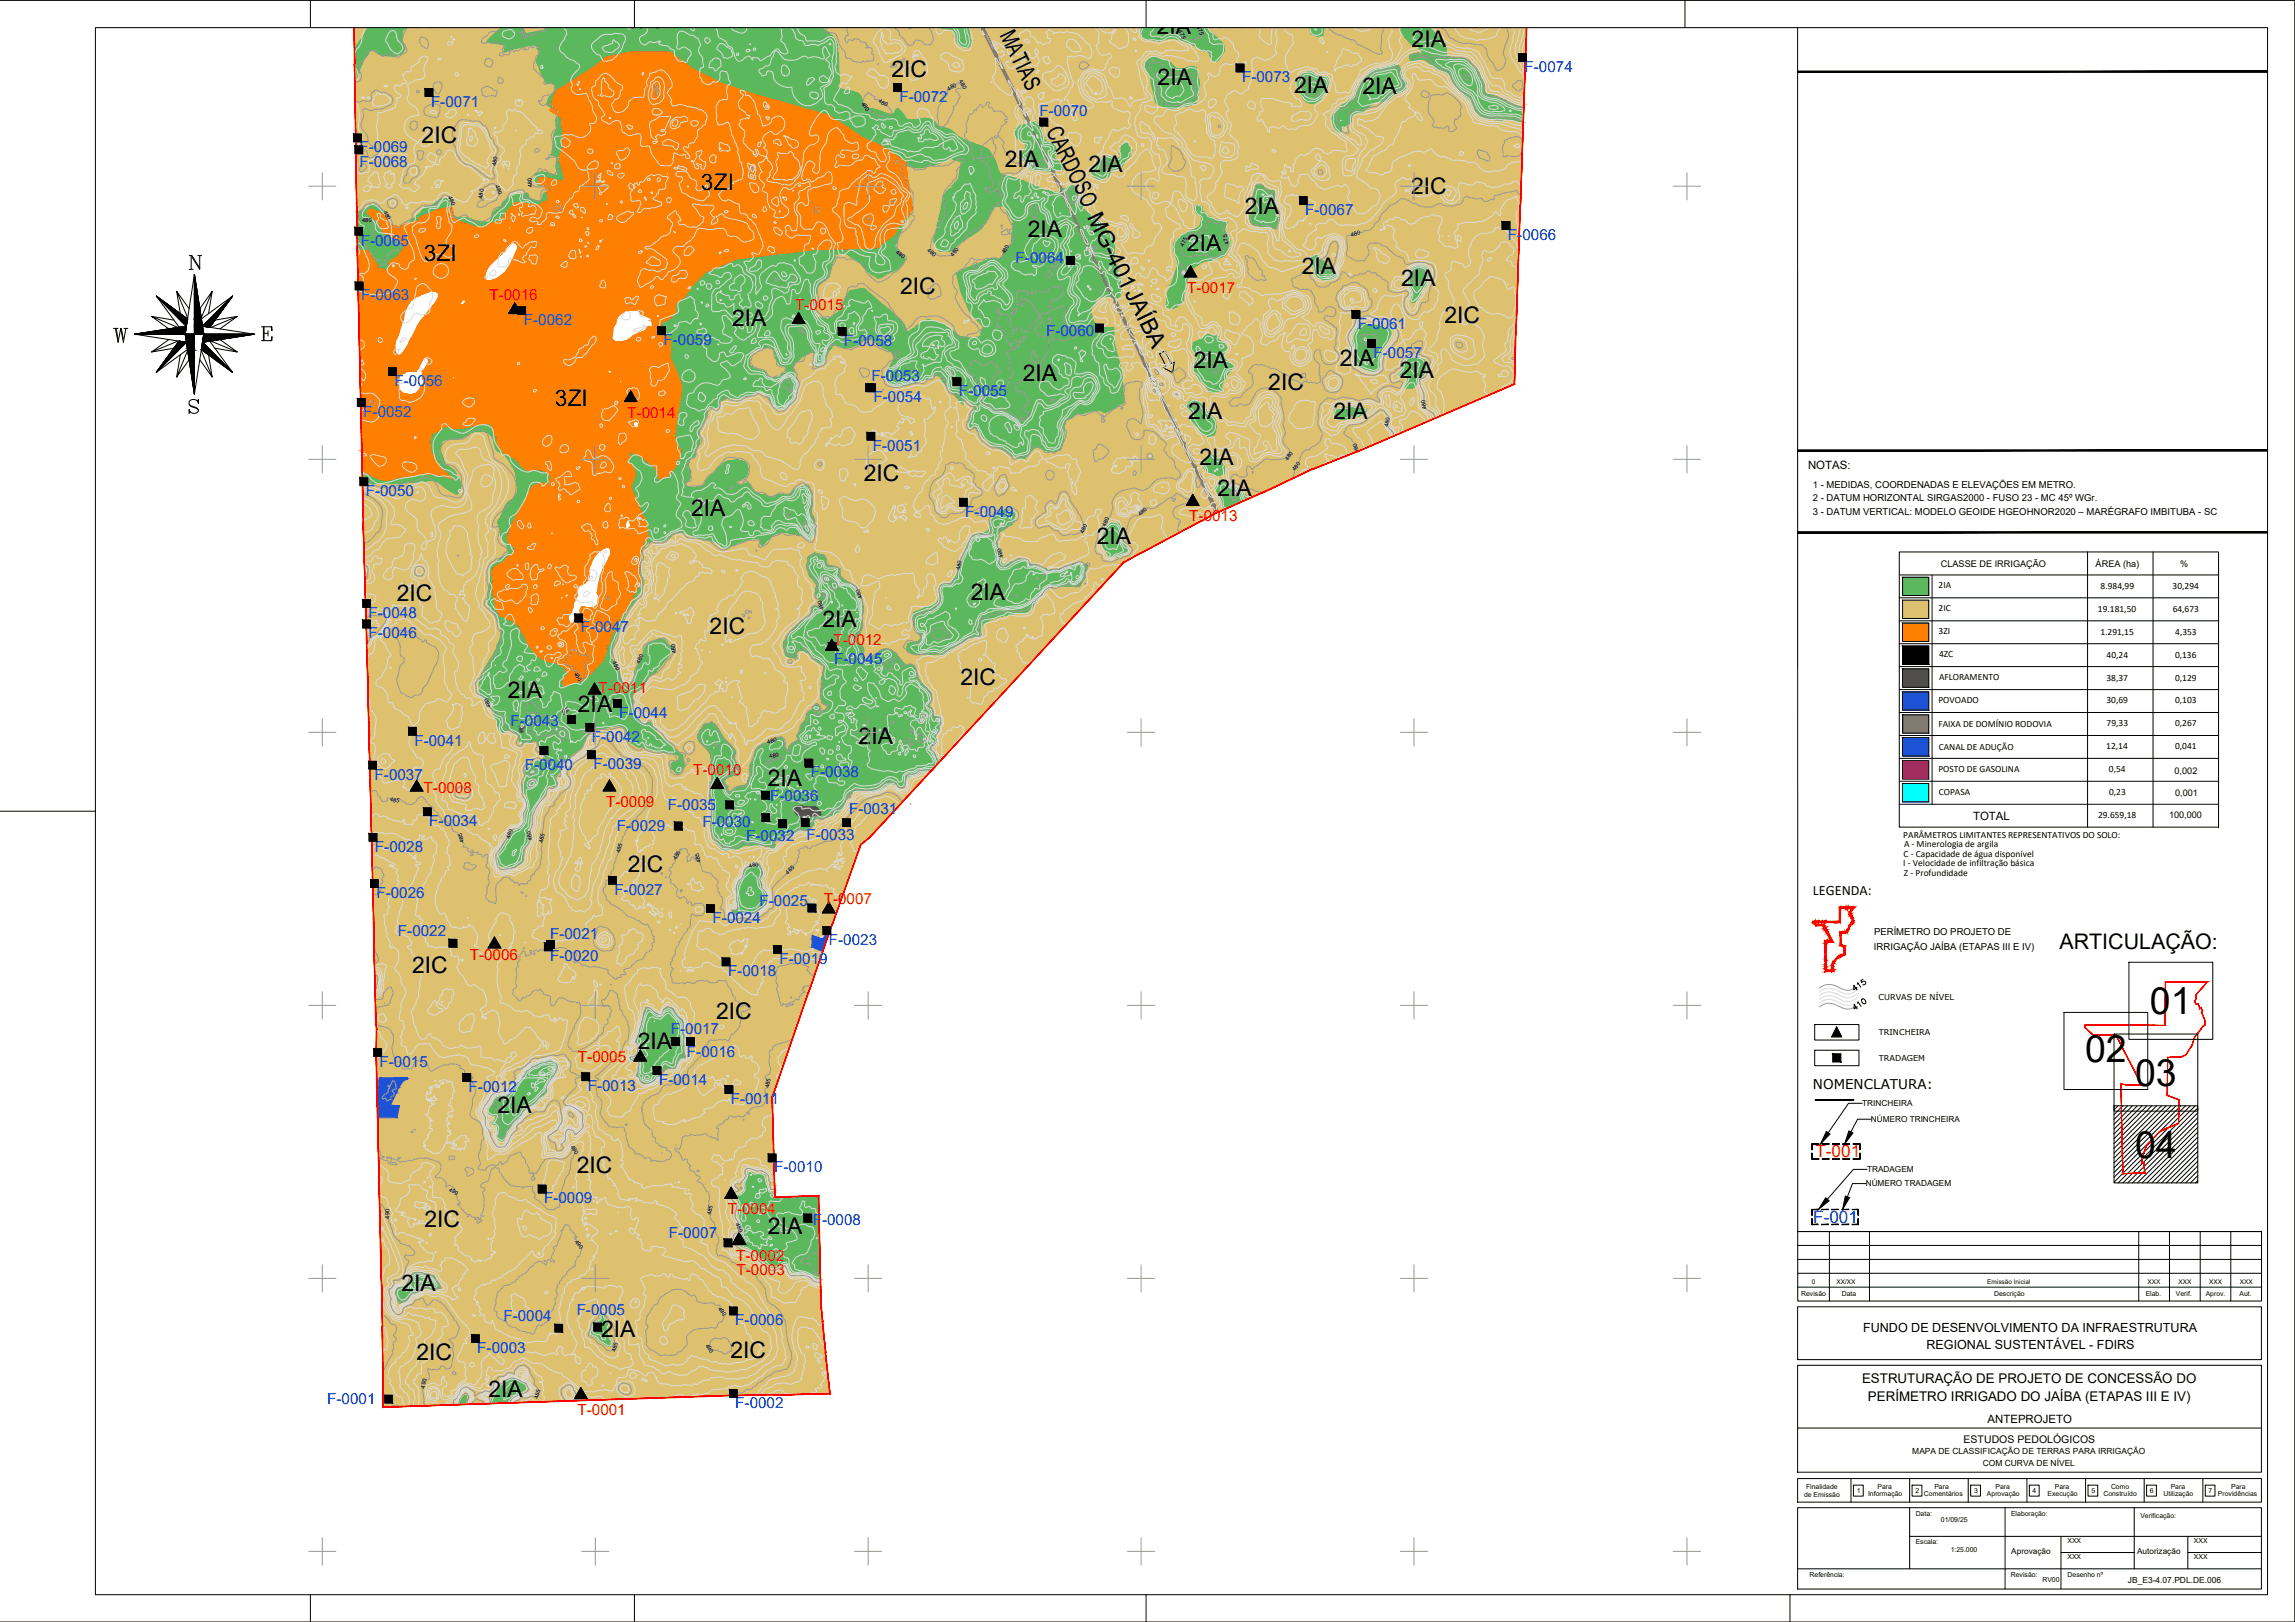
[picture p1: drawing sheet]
<svg xmlns="http://www.w3.org/2000/svg" width="841mm" height="594mm" viewBox="0 0 841 594" stroke-linecap="round" stroke-linejoin="round" font-family="sans-serif">
<defs><g id="words">
<g font-size="13.8">
<text x="787.9" y="371.5">01</text>
<text x="764.1" y="389.1">02</text>
<text x="782.4" y="397.8">03</text>
<text x="782.4" y="424.1">04</text>
</g>
<g font-size="8.4">
<text x="366.2" y="12.7" transform="rotate(64 366.2 12.7)">MATIAS</text>
<text x="423.9" y="12.6">2IA</text>
<text x="517.3" y="17.1">2IA</text>
<text x="326.6" y="28.1">2IC</text>
<text x="424.2" y="31">2IA</text>
<text x="474.3" y="34.1">2IA</text>
<text x="499.3" y="34.4">2IA</text>
<text x="383.3" y="47.9" transform="rotate(64 383.3 47.9)">CARDOSO MG-401JAÍBA</text>
<text x="154.5" y="52.2">2IC</text>
<text x="368.2" y="61.1">2IA</text>
<text x="398.9" y="62.9">2IA</text>
<text x="256.9" y="69.5">3ZI</text>
<text x="517.1" y="71.2">2IC</text>
<text x="456.2" y="78.5">2IA</text>
<text x="376.6" y="86.8">2IA</text>
<text x="155.3" y="95.6">3ZI</text>
<text x="435" y="92.1">2IA</text>
<text x="477" y="100.4">2IA</text>
<text x="329.9" y="107.7">2IC</text>
<text x="513.5" y="104.6">2IA</text>
<text x="268.3" y="119.6">2IA</text>
<text x="529.4" y="118.4">2IC</text>
<text x="437.5" y="134.8">2IA</text>
<text x="490.9" y="134.1">2IA</text>
<text x="374.8" y="139.7">2IA</text>
<text x="464.8" y="142.8">2IC</text>
<text x="513" y="138.3">2IA</text>
<text x="203.4" y="148.6">3ZI</text>
<text x="435.4" y="153.6">2IA</text>
<text x="488.7" y="153.6">2IA</text>
<text x="439.6" y="170.3">2IA</text>
<text x="316.5" y="176">2IC</text>
<text x="446.2" y="181.8">2IA</text>
<text x="253.3" y="189.1">2IA</text>
<text x="402" y="199.1">2IA</text>
<text x="145.4" y="220.2">2IC</text>
<text x="355.8" y="219.7">2IA</text>
<text x="260.1" y="232">2IC</text>
<text x="301.4" y="229.7">2IA</text>
<text x="352" y="250.9">2IC</text>
<text x="186.1" y="255.6">2IA</text>
<text x="211.8" y="260.7">2IA</text>
<text x="314.7" y="272.4">2IA</text>
<text x="281.3" y="287.8">2IA</text>
<text x="230.1" y="319.4">2IC</text>
<text x="151" y="356.2">2IC</text>
<text x="262.5" y="373.2">2IC</text>
<text x="233.7" y="384.1">2IA</text>
<text x="182.3" y="407.6">2IA</text>
<text x="211.3" y="429.6">2IC</text>
<text x="155.5" y="449.3">2IC</text>
<text x="281.4" y="451.8">2IA</text>
<text x="147.1" y="472.8">2IA</text>
<text x="220.3" y="489.8">2IA</text>
<text x="267.7" y="497.3">2IC</text>
<text x="152.7" y="498.1">2IC</text>
<text x="179" y="511.7">2IA</text>
</g>
<text font-size="7.9" x="754.7" y="347.7">ARTICULAÇÃO:</text>
<text font-size="6.3" fill="#f00" x="665.3" y="423.9">T-001</text>
<text font-size="6.3" fill="#003fff" x="664.5" y="447.9">F-001</text>
<g font-size="5.6" fill="#f00">
<text x="224.9" y="10.1">T-0018</text>
<text x="435" y="107.3">T-0017</text>
<text x="179.3" y="109.7">T-0016</text>
<text x="291.4" y="113.4">T-0015</text>
<text x="229.9" y="153">T-0014</text>
<text x="435.8" y="191">T-0013</text>
<text x="305.4" y="236.3">T-0012</text>
<text x="219.4" y="253.7">T-0011</text>
<text x="254" y="283.8">T-0010</text>
<text x="155.2" y="290.5">T-0008</text>
<text x="222.1" y="295.6">T-0009</text>
<text x="301.9" y="331.2">T-0007</text>
<text x="172.1" y="351.6">T-0006</text>
<text x="211.8" y="389.1">T-0005</text>
<text x="266.7" y="444.8">T-0004</text>
<text x="269.8" y="461.7">T-0002</text>
<text x="269.9" y="467.2">T-0003</text>
<text x="211.6" y="518.2">T-0001</text>
</g>
<g font-size="5.6" fill="#003fff">
<text x="558.7" y="26.3">F-0074</text>
<text x="455.2" y="30.2">F-0073</text>
<text x="157.9" y="39.1">F-0071</text>
<text x="329.6" y="37.3">F-0072</text>
<text x="380.9" y="42.5">F-0070</text>
<text x="131.7" y="55.8">F-0069</text>
<text x="131.7" y="61.1">F-0068</text>
<text x="478.3" y="78.7">F-0067</text>
<text x="132.2" y="89.9">F-0065</text>
<text x="552.6" y="87.8">F-0066</text>
<text x="372.2" y="96.5">F-0064</text>
<text x="132.3" y="110">F-0063</text>
<text x="192" y="119">F-0062</text>
<text x="383.3" y="123.2">F-0060</text>
<text x="497.6" y="120.4">F-0061</text>
<text x="243.2" y="126.4">F-0059</text>
<text x="309.3" y="126.6">F-0058</text>
<text x="503.3" y="131.1">F-0057</text>
<text x="144.6" y="141.4">F-0056</text>
<text x="319.4" y="139.5">F-0053</text>
<text x="320.1" y="147.2">F-0054</text>
<text x="351.4" y="145">F-0055</text>
<text x="133.1" y="152.7">F-0052</text>
<text x="319.9" y="165">F-0051</text>
<text x="134" y="181.7">F-0050</text>
<text x="353.7" y="189.2">F-0049</text>
<text x="135" y="226.2">F-0048</text>
<text x="135" y="233.8">F-0046</text>
<text x="212.8" y="231.6">F-0047</text>
<text x="305.7" y="243.1">F-0045</text>
<text x="226.9" y="262.8">F-0044</text>
<text x="187.1" y="266">F-0043</text>
<text x="151.8" y="273.1">F-0041</text>
<text x="216.9" y="271.7">F-0042</text>
<text x="217.5" y="281.7">F-0039</text>
<text x="137.3" y="285.5">F-0037</text>
<text x="192.3" y="282.1">F-0040</text>
<text x="297.1" y="284.7">F-0038</text>
<text x="282.2" y="293.4">F-0036</text>
<text x="244.7" y="296.6">F-0035</text>
<text x="311.1" y="298.3">F-0031</text>
<text x="157.3" y="302.5">F-0034</text>
<text x="226.1" y="304.5">F-0029</text>
<text x="257.4" y="302.8">F-0030</text>
<text x="137.4" y="311.9">F-0028</text>
<text x="273.5" y="308.1">F-0032</text>
<text x="295.5" y="307.7">F-0033</text>
<text x="137.9" y="328.9">F-0026</text>
<text x="225.1" y="327.7">F-0027</text>
<text x="278.3" y="331.7">F-0025</text>
<text x="261.2" y="338">F-0024</text>
<text x="145.8" y="342.9">F-0022</text>
<text x="201.6" y="343.8">F-0021</text>
<text x="303.7" y="346">F-0023</text>
<text x="201.6" y="352">F-0020</text>
<text x="285.6" y="353">F-0019</text>
<text x="266.8" y="357.6">F-0018</text>
<text x="245.8" y="378.8">F-0017</text>
<text x="251.8" y="387.3">F-0016</text>
<text x="139.1" y="390.8">F-0015</text>
<text x="171.7" y="399.9">F-0012</text>
<text x="215.4" y="399.6">F-0013</text>
<text x="241.5" y="397.4">F-0014</text>
<text x="267.8" y="404.3">F-0011</text>
<text x="283.7" y="429.4">F-0010</text>
<text x="199.4" y="440.7">F-0009</text>
<text x="297.8" y="448.5">F-0008</text>
<text x="245.1" y="453.4">F-0007</text>
<text x="184.5" y="483.7">F-0004</text>
<text x="211.3" y="481.6">F-0005</text>
<text x="269.5" y="485.4">F-0006</text>
<text x="174.9" y="495.5">F-0003</text>
<text x="119.9" y="514.1">F-0001</text>
<text x="269.5" y="515.6">F-0002</text>
</g>
<text font-size="5.2" x="664.4" y="327.9">LEGENDA:</text>
<text font-size="5" x="664.4" y="398.8">NOMENCLATURA:</text>
<g font-size="4.9">
<text x="682.4" y="506.4">ESTRUTURAÇÃO DE PROJETO DE CONCESSÃO DO</text>
<text x="684.5" y="513.1">PERÍMETRO IRRIGADO DO JAÍBA (ETAPAS III E IV)</text>
</g>
<g font-size="4.6">
<text x="682.8" y="487.8">FUNDO DE DESENVOLVIMENTO DA INFRAESTRUTURA</text>
<text x="706" y="494.1">REGIONAL SUSTENTÁVEL - FDIRS</text>
</g>
<g font-size="4.2">
<text x="662.6" y="171.7">NOTAS:</text>
<text x="723.1" y="300.3">TOTAL</text>
<text x="728.3" y="521.1">ANTEPROJETO</text>
</g>
<text font-size="3.9" x="719.6" y="528.4">ESTUDOS PEDOLÓGICOS</text>
<g font-size="3.5">
<text x="664.3" y="178.6">1 - MEDIDAS, COORDENADAS E ELEVAÇÕES EM METRO.</text>
<text x="664.3" y="183.5">2 - DATUM HORIZONTAL SIRGAS2000 - FUSO 23 - MC 45º WGr.</text>
<text x="664.3" y="188.7">3 - DATUM VERTICAL: MODELO GEOIDE HGEOHNOR2020 – MARÉGRAFO IMBITUBA - SC</text>
<text x="710.4" y="215.5">2IA</text>
<text x="769.8" y="215.6">8.984,99</text>
<text x="796.2" y="215.6">30,294</text>
<text x="710.4" y="223.9">2IC</text>
<text x="768.8" y="224">19.181,50</text>
<text x="796.2" y="224">64,673</text>
<text x="710.4" y="232.3">3ZI</text>
<text x="769.7" y="232.4">1.291,15</text>
<text x="797.1" y="232.4">4,353</text>
<text x="710.6" y="240.7">4ZC</text>
<text x="772" y="240.8">40,24</text>
<text x="797.1" y="240.8">0,136</text>
<text x="710.6" y="249.1">AFLORAMENTO</text>
<text x="771.9" y="249.4">38,37</text>
<text x="797.1" y="249.4">0,129</text>
<text x="710.4" y="257.5">POVOADO</text>
<text x="771.9" y="257.6">30,69</text>
<text x="797.1" y="257.6">0,103</text>
<text x="710.4" y="266.2">FAIXA DE DOMÍNIO RODOVIA</text>
<text x="772" y="266">79,33</text>
<text x="797.1" y="266">0,267</text>
<text x="710.5" y="274.6">CANAL DE ADUÇÃO</text>
<text x="771.9" y="274.4">12,14</text>
<text x="797.1" y="274.4">0,041</text>
<text x="710.4" y="282.7">POSTO DE GASOLINA</text>
<text x="772.8" y="282.8">0,54</text>
<text x="710.5" y="291.1">COPASA</text>
<text x="772.9" y="291.2">0,23</text>
<text x="768.9" y="299.6">29.659,18</text>
<text x="697.5" y="306.9">PARÂMETROS LIMITANTES REPRESENTATIVOS DO SOLO:</text>
<text x="697.7" y="310.3">A - Minerologia de argila</text>
<text x="697.5" y="317.3">I - Velocidade de infiltração básica</text>
<text x="697.6" y="313.8">C - Capacidade de água disponível</text>
<text x="697.7" y="320.9">Z - Profundidade</text>
<text x="686.7" y="347.8">IRRIGAÇÃO JAÍBA (ETAPAS III E IV)</text>
<text x="686.8" y="342.4">PERÍMETRO DO PROJETO DE</text>
</g>
<g font-size="3.4">
<text x="711.2" y="207.5">CLASSE DE IRRIGAÇÃO</text>
<text x="768" y="207.5">ÁREA (ha)</text>
<text x="799" y="207.5">%</text>
<text x="796.9" y="283.3">0,002</text>
<text x="797.1" y="291.7">0,001</text>
<text x="794.9" y="299.7">100,000</text>
</g>
<g font-size="3.1">
<text x="700.8" y="532.7">MAPA DE CLASSIFICAÇÃO DE TERRAS PARA IRRIGAÇÃO</text>
<text x="726.6" y="536.9">COM CURVA DE NÍVEL</text>
<text x="779.8" y="579.6">JB_E3-4.07.PDL.DE.006</text>
</g>
<g font-size="3">
<text x="688.4" y="366.3">CURVAS DE NÍVEL</text>
<text x="688.6" y="379.2">TRINCHEIRA</text>
<text x="688.6" y="388.5">TRADAGEM</text>
<text x="682.5" y="405.1">TRINCHEIRA</text>
<text x="685.6" y="410.9">NÚMERO TRINCHEIRA</text>
<text x="684.2" y="429.3">TRADAGEM</text>
<text x="683.7" y="434.5">NÚMERO TRADAGEM</text>
<text x="737.1" y="569.2">Aprovação</text>
<text x="783.2" y="569.2">Autorização</text>
</g>
<g font-size="2.5">
<text x="660.1" y="474.8">Revisão</text>
<text x="674.9" y="474.8">Data</text>
<text x="730.8" y="474.8">Descrição</text>
<text x="786.3" y="474.8">Elab.</text>
<text x="797.4" y="474.8">Verif.</text>
<text x="808.3" y="474.8">Aprov.</text>
<text x="820.7" y="474.7">Aut.</text>
<text x="661.8" y="545.5">Finalidade</text>
<text x="688" y="545.3">Para</text>
<text x="708.9" y="545.3">Para</text>
<text x="731.3" y="545.3">Para</text>
<text x="753" y="545.3">Para</text>
<text x="773.6" y="545.3">Como</text>
<text x="795.5" y="545.3">Para</text>
<text x="817.7" y="545.3">Para</text>
<text x="661.1" y="548.4">de Emissão</text>
<text x="680.5" y="546.8">1</text>
<text x="684.6" y="548">Informação</text>
<text x="701.9" y="546.8">2</text>
<text x="705.1" y="548">Comentários</text>
<text x="723.4" y="546.8">3</text>
<text x="728.1" y="548">Aprovação</text>
<text x="744.8" y="546.8">4</text>
<text x="750.4" y="548">Execução</text>
<text x="766.4" y="546.8">5</text>
<text x="770.8" y="548">Construído</text>
<text x="787.9" y="546.8">6</text>
<text x="792.9" y="548">Utilização</text>
<text x="809.4" y="546.8">7</text>
<text x="812.8" y="548">Providências</text>
<text x="702" y="555.3">Data:</text>
<text x="711.3" y="557.4">01/09/25</text>
<text x="737" y="555.3">Elaboração:</text>
<text x="784.4" y="555.8">Verificação:</text>
<text x="702" y="565.6">Escala:</text>
<text x="714.8" y="568.6">1:25.000</text>
<text x="757.6" y="565">XXX</text>
<text x="804" y="565">XXX</text>
<text x="757.6" y="571">XXX</text>
<text x="804" y="571.2">XXX</text>
<text x="663.2" y="577.6">Referência:</text>
<text x="736.9" y="577.6">Revisão:</text>
<text x="748.5" y="579.3">RV00</text>
<text x="757.7" y="577.6">Desenho nº</text>
</g>
<g font-size="2.4">
<text x="663.9" y="470.1">0</text>
<text x="673" y="470.1">XX/XX</text>
<text x="728.2" y="470.1">Emissão Inicial</text>
<text x="787" y="470.1">XXX</text>
<text x="798.3" y="470.1">XXX</text>
<text x="809.5" y="470.1">XXX</text>
<text x="820.8" y="470.1">XXX</text>
</g>
<g font-size="2.1">
<text x="431.8" y="11.5" transform="rotate(63 431.8 11.5)">475</text>
<text x="438.4" y="9.9" transform="rotate(65 438.4 9.9)">475</text>
<text x="351.4" y="29.8" transform="rotate(58 351.4 29.8)">480</text>
<text x="347.6" y="33.3" transform="rotate(-27 347.6 33.3)">480</text>
<text x="315.6" y="38" transform="rotate(55 315.6 38)">480</text>
<text x="321.8" y="37.4" transform="rotate(28 321.8 37.4)">480</text>
<text x="181.8" y="61" transform="rotate(-81 181.8 61)">480</text>
<text x="181.5" y="68.2" transform="rotate(68 181.5 68.2)">480</text>
<text x="195.2" y="68.5" transform="rotate(-96 195.2 68.5)">480</text>
<text x="140.5" y="77.5" transform="rotate(64 140.5 77.5)">480</text>
<text x="164.3" y="72.1" transform="rotate(67 164.3 72.1)">480</text>
<text x="176.8" y="72.8" transform="rotate(-81 176.8 72.8)">480</text>
<text x="132.7" y="81.2" transform="rotate(2 132.7 81.2)">480</text>
<text x="450.4" y="89.3" transform="rotate(-103 450.4 89.3)">475</text>
<text x="495.3" y="86.8" transform="rotate(-16 495.3 86.8)">480</text>
<text x="328.2" y="92.6" transform="rotate(36 328.2 92.6)">480</text>
<text x="339.7" y="92" transform="rotate(38 339.7 92)">480</text>
<text x="349.2" y="94" transform="rotate(-51 349.2 94)">480</text>
<text x="368.2" y="93.2" transform="rotate(-61 368.2 93.2)">480</text>
<text x="433.7" y="90.3" transform="rotate(-64 433.7 90.3)">475</text>
<text x="522.7" y="149.9" transform="rotate(-98 522.7 149.9)">480</text>
<text x="508.7" y="156.4" transform="rotate(-77 508.7 156.4)">480</text>
<text x="498.2" y="165.7" transform="rotate(-108 498.2 165.7)">480</text>
<text x="471.9" y="168.7" transform="rotate(-53 471.9 168.7)">480</text>
<text x="474.6" y="172.6" transform="rotate(-52 474.6 172.6)">480</text>
<text x="418" y="189" transform="rotate(-45 418 189)">480</text>
<text x="397.1" y="195.4" transform="rotate(-65 397.1 195.4)">480</text>
<text x="405.3" y="193.1" transform="rotate(-68 405.3 193.1)">480</text>
<text x="367.8" y="203.9" transform="rotate(-108 367.8 203.9)">480</text>
<text x="351.9" y="208.8" transform="rotate(-80 351.9 208.8)">480</text>
<text x="316" y="219.1" transform="rotate(-106 316 219.1)">480</text>
<text x="302.1" y="223.1" transform="rotate(-110 302.1 223.1)">480</text>
<text x="247.9" y="239.2" transform="rotate(-98 247.9 239.2)">480</text>
<text x="224.4" y="242.5" transform="rotate(63 224.4 242.5)">480</text>
<text x="234.5" y="243" transform="rotate(-67 234.5 243)">480</text>
<text x="210.2" y="246.8" transform="rotate(57 210.2 246.8)">480</text>
<text x="179.8" y="259" transform="rotate(-106 179.8 259)">480</text>
<text x="281.4" y="272.5" transform="rotate(-15 281.4 272.5)">480</text>
<text x="282.2" y="277.8" transform="rotate(-14 282.2 277.8)">480</text>
<text x="142.9" y="293.3" transform="rotate(11 142.9 293.3)">485</text>
<text x="170.1" y="308.5" transform="rotate(-105 170.1 308.5)">485</text>
<text x="186.8" y="307.2" transform="rotate(-69 186.8 307.2)">480</text>
<text x="195.1" y="307.8" transform="rotate(-101 195.1 307.8)">480</text>
<text x="198.9" y="308.7" transform="rotate(-77 198.9 308.7)">485</text>
<text x="227.3" y="312.3" transform="rotate(-76 227.3 312.3)">485</text>
<text x="247.9" y="315.1" transform="rotate(-63 247.9 315.1)">485</text>
<text x="256.9" y="315.7" transform="rotate(-105 256.9 315.7)">485</text>
<text x="274.7" y="318" transform="rotate(-15 274.7 318)">480</text>
<text x="288.7" y="320.3" transform="rotate(-42 288.7 320.3)">485</text>
<text x="281.8" y="398.6" transform="rotate(-79 281.8 398.6)">485</text>
<text x="209.1" y="420" transform="rotate(58 209.1 420)">490</text>
<text x="164.4" y="436.1" transform="rotate(29 164.4 436.1)">490</text>
<text x="142.7" y="446.3" transform="rotate(-90 142.7 446.3)">490</text>
<text x="260.4" y="444.9" transform="rotate(-76 260.4 444.9)">485</text>
<text x="269.6" y="448.5" transform="rotate(66 269.6 448.5)">480</text>
<text x="210.5" y="454.8" transform="rotate(52 210.5 454.8)">490</text>
<text x="263.1" y="479.4" transform="rotate(51 263.1 479.4)">490</text>
<text x="225.6" y="495.2" transform="rotate(-76 225.6 495.2)">485</text>
<text x="258.4" y="492.9" transform="rotate(51 258.4 492.9)">490</text>
<text x="155.7" y="508.6" transform="rotate(-78 155.7 508.6)">490</text>
<text x="197.2" y="512.3" transform="rotate(-76 197.2 512.3)">485</text>
</g>
</g></defs>
<!-- layer: TEXTOS -->
<g fill="#000" stroke="#000" stroke-width=".37">
<path d="M424.9 129.6l2-1.1 .5 1.1zM427.3 134.1h2.8l-.1 .6zM429.3 133.1l1-.5-.1 .5z"/>
<path d="M426.3 134.7h3.7l-2.7-.6zM426.3 134.7h3.7l-.3 1.8z"/>
<path d="M424.9 129.6l4.4 3.5-1.9-3.5zM424.9 129.6l4.4 3.5h-2.5z"/>
<path d="M426.8 133.1l3.3 1 .1-1zM426.8 133.1l3.3 1h-2.8z"/>
</g>
<!-- layer: 2IC -->
<g fill="#ddc16e" stroke="#ddc16e" stroke-width=".37">
<path d="M398.7 10.2h19.8z"/>
<path d="M486.7 10.2h26.9v.4z"/>
<path d="M550 10.2h9.4v.4z"/>
<path d="M450.3 10.2h29.6l.3 1z"/>
<path d="M429.6 14h.3z"/>
<path d="M519.9 19.5h1.9z"/>
<path d="M528.7 21h1.3z"/>
<path d="M525.4 21.1h.6z"/>
<path d="M521.1 21.4h.3z"/>
<path d="M432.4 25.2h.2z"/>
<path d="M483.3 28h17.4z"/>
<path d="M486 33.2h11z"/>
<path d="M484.6 35.2h11.9z"/>
<path d="M508.9 36.3h29.5z"/>
<path d="M482.8 37.1h11.4z"/>
<path d="M557.1 39.3h1.3z"/>
<path d="M429.9 39.6h60.7z"/>
<path d="M552.5 43.6h.4z"/>
<path d="M377.7 45.1h.3z"/>
<path d="M407.5 57.7h3z"/>
<path d="M407.9 57.8h2.6z"/>
<path d="M409.4 58.1h.5z"/>
<path d="M388.9 68.2h3.4l-2.6 1.1z"/>
<path d="M439.8 75.5h19.8z"/>
<path d="M402.9 81.3h37.3z"/>
<path d="M440.9 95.8h39.8z"/>
<path d="M497.5 149.4h.3z"/>
<path d="M497.5 149.4h.6z"/>
<path d="M492.5 149.7h.2z"/>
<path d="M492.5 149.7h.3z"/>
<path d="M457 182.6h.7l-.5 .3z"/>
<path d="M450.3 185.8l1.2-.5z"/>
<path d="M445.9 186.2h3.6l-2.9 1.3z"/>
<path d="M358.2 10.2l1.3 .1z"/>
<path d="M303.7 11.3h45.9z"/>
<path d="M321 39.6h7.2z"/>
<path d="M325.9 41.3h.9z"/>
<path d="M339.4 42.8h36.1z"/>
<path d="M333 43.4h1.6z"/>
<path d="M386.5 69.8h1.1z"/>
<path d="M404.8 109.1h.7z"/>
<path d="M404.5 119.4h8z"/>
<path d="M405.2 119.5h.9z"/>
<path d="M318.7 124.7h.4z"/>
<path d="M305.4 126.9h.4z"/>
<path d="M297.5 129.5h.4z"/>
<path d="M291.6 133.6h6.8z"/>
<path d="M343.1 138.1h.3z"/>
<path d="M279.2 143.9h.2z"/>
<path d="M266.4 146.4h.8z"/>
<path d="M354.1 147.1h.4z"/>
<path d="M260.4 149.6h.4z"/>
<path d="M402.2 150.7h.4z"/>
<path d="M395.1 151.8h.4z"/>
<path d="M356.6 156.9h.5z"/>
<path d="M174.2 158.6h3z"/>
<path d="M169 161h11.3z"/>
<path d="M167.2 161.4h13.2z"/>
<path d="M164.1 161.4h16.4z"/>
<path d="M380.3 164.4h.3z"/>
<path d="M132.9 176.1h.7z"/>
<path d="M157.1 176.7h1.5z"/>
<path d="M145.5 177.6h15.5z"/>
<path d="M253.5 178h1.1z"/>
<path d="M287.9 180.6h.8z"/>
<path d="M282.2 181.7h.6z"/>
<path d="M368.8 186.9h76.2z"/>
<path d="M370.7 192h35.7z"/>
<path d="M286.5 195.5l.4 .1z"/>
<path d="M293.4 196.7h.3z"/>
<path d="M276.7 197.6h.8z"/>
<path d="M274.6 198.1h3.6z"/>
<path d="M239.7 198.5h.4z"/>
<path d="M243.2 198.7h17.4z"/>
<path d="M397 206.9l.3 .1z"/>
<path d="M304.2 207.3h47.4z"/>
<path d="M385.1 208.6h1.3z"/>
<path d="M310.6 213.2h37.9z"/>
<path d="M389.8 214.7h.4z"/>
<path d="M299.8 222.3h.7z"/>
<path d="M358.9 233.1h27.9z"/>
<path d="M315.1 236h17.8z"/>
<path d="M339.5 239.4h1z"/>
<path d="M291.7 241.2h6.5z"/>
<path d="M316.7 241.7h.2z"/>
<path d="M331.4 243.3h45.9z"/>
<path d="M331.9 243.4h45.3z"/>
<path d="M332.6 243.4h44.6z"/>
<path d="M229.6 250.8h.7z"/>
<path d="M303.1 258.3h.3z"/>
<path d="M299.3 261.6h.2z"/>
<path d="M343 262.7h.2z"/>
<path d="M235.8 264.4h1.1z"/>
<path d="M260.6 264.9h33.6z"/>
<path d="M226 266.4h1.2z"/>
<path d="M263.5 267.5h29.6z"/>
<path d="M186.8 267.8h.5z"/>
<path d="M195.8 271.8h.4z"/>
<path d="M288.4 274.7h.9z"/>
<path d="M341 281.9h.2z"/>
<path d="M270.3 283.8h4.6z"/>
<path d="M269.8 284h5.1z"/>
<path d="M268.6 284h6.3z"/>
<path d="M201.7 288.7h.6z"/>
<path d="M203.1 288.7h57.5z"/>
<path d="M267.5 290.3h.2z"/>
<path d="M301.2 299.6h24z"/>
<path d="M273 309.4h.4z"/>
<path d="M276.8 309.4h1.5z"/>
<path d="M237.9 369.4h5.9z"/>
<path d="M241.6 371.7h.2z"/>
<path d="M245.4 391.3h.3z"/>
<path d="M247.3 391.3h39.3z"/>
<path d="M203.3 393.7h30.2z"/>
<path d="M138.1 400.2h.4z"/>
<path d="M138.2 402.6v.3z"/>
<path d="M138.2 403v.3z"/>
<path d="M138.2 403.3v.4z"/>
<path d="M138.2 403.7v.3z"/>
<path d="M138.2 404.1v.3z"/>
<path d="M138.2 404.4v.3z"/>
<path d="M181.4 411.5h.3z"/>
<path d="M181 411.8h.9z"/>
<path d="M276.3 430.1l.2 .1z"/>
<path d="M276.3 430.1h.4z"/>
<path d="M282.1 436.7h.3z"/>
<path d="M270.7 437.9h.2z"/>
<path d="M288 462.5h.3z"/>
<path d="M292.9 466.1h.3z"/>
<path d="M157.6 467.2h.3z"/>
<path d="M157.6 467.2h.4z"/>
<path d="M147.7 471.5h.3z"/>
<path d="M147.7 471.5h.4z"/>
<path d="M156.5 471.8h.5z"/>
<path d="M152.7 473.5h148z"/>
<path d="M223.8 492.9h78.5z"/>
<path d="M283.3 510.9h5.7z"/>
<path d="M140.4 514.4h28.6l-28.6 .9z"/>
<path d="M168.8 514.4h.2z"/>
<path d="M345.9 59.6l2.7-1.2 3.1 1.2z"/>
<path d="M332.6 61.1l2.7 .8h-2.6z"/>
<path d="M364.7 76.3l2.9-.6 .3 .6z"/>
<path d="M306.8 93.5l2.6-.5 .9 .5z"/>
<path d="M299.2 113.4h8.5l-3.1 2.3z"/>
<path d="M332.2 119.7h2.5l-2 1.5z"/>
<path d="M351.7 122.6h7.1l-.2 .3z"/>
<path d="M282.1 137.9h2.6z"/>
<path d="M193.9 10.2h6.2l-.9 .5z"/>
<path d="M192.4 10.7h6.8l-4.6 .8z"/>
<path d="M157 10.2h26.2l-1.7 1.3z"/>
<path d="M131.1 10.2h3.3l-1.7 3.1z"/>
<path d="M195.3 17h.8z"/>
<path d="M136.2 18.7l1 .6h-1.4z"/>
<path d="M202.1 63.1h1.7v.3z"/>
<path d="M194.2 72.2h4.1l-.3 .7z"/>
<path d="M175.6 80.5h3.8l-.2 .5z"/>
<path d="M143.4 81.5h6l-1.4 .4z"/>
<path d="M360.6 10.2l57.8 .1zM360.6 10.2l57.8 .1z"/>
<path d="M485.3 10.2l-.1 .4h28.4zM485.3 10.2l28.3 .4z"/>
<path d="M524.3 10.2l.3 .4h34.8zM524.3 10.2h25.7l9.4 .4z"/>
<path d="M524.6 10.6l34.8 .3v-.3zM524.6 10.6l34.8 .3h-34.7z"/>
<path d="M360.7 10.3l57.5 .6 .2-.6zM360.7 10.3l57.5 .6h-57.2z"/>
<path d="M485.2 10.6l28.3 .5 .1-.5zM485.2 10.6l28.3 .5h-28.5z"/>
<path d="M485 11.1l28.5 .1zM485 11.1l28.5 .1z"/>
<path d="M441.3 10.2l1.6 1h37.3zM441.3 10.2h9l29.9 1z"/>
<path d="M524.7 10.9l34.7 .3v-.3zM524.7 10.9l34.7 .3h-34.5z"/>
<path d="M524.9 11.2l34.5 .2zM524.9 11.2l34.5 .2z"/>
<path d="M442.9 11.2l37.4 .3-.1-.3zM442.9 11.2l37.4 .3h-36.9z"/>
<path d="M443.4 11.5h37zM443.4 11.5h37z"/>
<path d="M485 11.2l28.7 .5-.2-.5zM485 11.2l28.7 .5h-28.9z"/>
<path d="M525 11.4l34.4 .4v-.4zM525 11.4l34.4 .4h-34.1z"/>
<path d="M525.3 11.8l34.1 .1zM525.3 11.8l34.1 .1z"/>
<path d="M361 10.9l57.2 1.1v-1.1zM361 10.9l57.2 1.1h-56.7z"/>
<path d="M443.4 11.5l37.2 .5-.2-.5zM443.4 11.5l37.2 .5h-36.6z"/>
<path d="M525.4 11.9l34 .1zM525.4 11.9l34 .1z"/>
<path d="M484.8 11.7l29.1 .5-.2-.5zM484.8 11.7l29.1 .5h-29.2z"/>
<path d="M525.6 12l33.8 .2v-.2zM525.6 12l33.8 .2h-33.6z"/>
<path d="M444 12l36.8 .2-.2-.2zM444 12l36.8 .2h-36.4z"/>
<path d="M444.4 12.2l36.4 .1zM444.4 12.2l36.4 .1z"/>
<path d="M484.7 12.2l29.4 .1zM484.7 12.2l29.4 .1z"/>
<path d="M525.8 12.2l33.6 .2zM525.8 12.2l33.6 .2z"/>
<path d="M361.5 12l56.7 .4v-.4zM361.5 12l56.7 .4h-56.5z"/>
<path d="M444.4 12.3l36.8 .3-.4-.3zM444.4 12.3l36.8 .3h-36.6z"/>
<path d="M484.7 12.3l29.6 .4-.2-.4zM484.7 12.3l29.6 .4h-29.8z"/>
<path d="M361.7 12.4l56.7 .5-.2-.5zM361.7 12.4l56.7 .5h-56.4z"/>
<path d="M484.5 12.7l30 .3-.2-.3zM484.3 13l.2-.3 30 .3z"/>
<path d="M444.6 12.6l37.7 .4-1.1-.4zM444.6 12.6l37.7 .4h-37.3z"/>
<path d="M484.3 13l30.2 .1zM484 13.1h30.5z"/>
<path d="M484 13.1l30.6 .1zM483.4 13.2h31.2z"/>
<path d="M483.4 13.2h31.2zM483.1 13.2h31.5zM483.1 13.2h31.5zM483.1 13.2h31.5z"/>
<path d="M445 13l37.9 .2-.6-.2zM445 13l37.9 .2h-37.7z"/>
<path d="M483.1 13.2l31.5 .1zM482.9 13.3h31.7z"/>
<path d="M445.2 13.2l37.7 .1zM445.2 13.2l37.7 .1z"/>
<path d="M445.2 13.3h69.5zM445.2 13.3h69.5z"/>
<path d="M362 12.9l56.9 .5-.5-.5zM362 12.9l56.9 .5h-56.7z"/>
<path d="M445.3 13.3l69.6 .3-.2-.3zM445.3 13.3l69.6 .3h-69.3z"/>
<path d="M525.9 12.4l33.5 1.2v-1.2zM525.9 12.4l33.5 1.2h-32.1z"/>
<path d="M362.2 13.4l56.9 .3-.2-.3zM362.2 13.4l56.9 .3h-56.7z"/>
<path d="M445.6 13.6l69.4 .1zM445.6 13.6l69.4 .1z"/>
<path d="M362.4 13.7l57.1 .2-.4-.2zM362.4 13.7l57.1 .2h-57z"/>
<path d="M429.6 14h.4zM429.4 14h.6z"/>
<path d="M429.4 14h.7zM429.4 14h.7z"/>
<path d="M429.4 14h.8zM429.1 14h1.1z"/>
<path d="M362.5 13.9l57.6 .2zM362.5 13.9l57.6 .2z"/>
<path d="M429.1 14l1.6 .1zM428.1 14.1h2.6z"/>
<path d="M527.3 13.6l32 .6 .1-.6zM527.3 13.6l32 .6h-31.4z"/>
<path d="M428.1 14.1l2.9 .1zM427.8 14.2h3.2z"/>
<path d="M427.8 14.2h3.2zM427.8 14.2h3.2z"/>
<path d="M445.8 13.7l69.6 .5-.4-.5zM445.8 13.7l69.6 .5h-69.2z"/>
<path d="M427.8 14.2h3.4zM427.5 14.2h3.7z"/>
<path d="M427.5 14.2h3.7zM427.4 14.2h3.8z"/>
<path d="M427.4 14.2l4.1 .1zM427.1 14.3h4.4z"/>
<path d="M527.9 14.2l31.4 .1zM527.9 14.2l31.4 .1z"/>
<path d="M427.1 14.3h4.5zM427 14.3h4.6z"/>
<path d="M446.2 14.2l69.3 .1zM446.2 14.2l69.3 .1z"/>
<path d="M362.5 14.1l58.8 .3-1.2-.3zM362.5 14.1l58.8 .3h-58.6z"/>
<path d="M427 14.3l4.9 .1zM426.7 14.4h5.2z"/>
<path d="M362.7 14.4l59.1 .1zM362.7 14.4l59.1 .1z"/>
<path d="M426.7 14.4l5.6 .1zM426.4 14.5h5.9z"/>
<path d="M362.8 14.5l59.9 .2zM362.8 14.5l59.9 .2z"/>
<path d="M426.4 14.5l7.1 .4-1.2-.4zM425.3 14.9l1.1-.4 7.1 .4z"/>
<path d="M425.3 14.9h8.4zM424.9 14.9h8.8z"/>
<path d="M362.8 14.7l61.5 .2-1.6-.2zM362.8 14.7l61.5 .2h-61.3z"/>
<path d="M424.9 14.9h8.8zM424.8 14.9h8.9z"/>
<path d="M363 14.9h61.8zM363 14.9h61.8z"/>
<path d="M528 14.3l31.3 .7v-.7zM528 14.3l31.3 .7h-30.7z"/>
<path d="M446.4 14.3l70 1-.9-1zM446.4 14.3l70 1h-69z"/>
<path d="M363 14.9l72.4 .5-1.7-.5zM363 14.9l72.4 .5h-72.2z"/>
<path d="M447.4 15.3l69.1 .1zM447.4 15.3l69.1 .1z"/>
<path d="M363.2 15.4l72.8 .2zM363.2 15.4l72.8 .2z"/>
<path d="M363.3 15.6h72.8zM363.3 15.6h72.8z"/>
<path d="M363.3 15.6l72.9 .1zM363.3 15.6l72.9 .1z"/>
<path d="M447.5 15.4l69.3 .3-.3-.3zM447.5 15.4l69.3 .3h-69z"/>
<path d="M363.3 15.7h73zM363.3 15.7h73z"/>
<path d="M363.3 15.7l73.2 .1zM363.3 15.7l73.2 .1z"/>
<path d="M447.8 15.7l69.3 .2zM447.8 15.7l69.3 .2z"/>
<path d="M528.6 15l30.7 .9v-.9zM528.6 15l30.7 .9h-29.9z"/>
<path d="M448 15.9l69.5 .3-.4-.3zM448 15.9l69.5 .3h-69.3z"/>
<path d="M448.2 16.2l69.6 .2zM448.2 16.2l69.6 .2z"/>
<path d="M363.4 15.8l74.2 .8-1.1-.8zM363.4 15.8l74.2 .8h-73.8z"/>
<path d="M529.4 15.9l29.8 .7 .1-.7zM529.4 15.9l29.8 .7h-29.4z"/>
<path d="M363.8 16.6l74.1 .2-.3-.2zM363.8 16.6l74.1 .2h-74z"/>
<path d="M448.3 16.4l70.7 .5-1.2-.5zM448.3 16.4l70.7 .5h-70.5z"/>
<path d="M529.8 16.6l29.4 .4v-.4zM529.8 16.6l29.4 .4h-29.4z"/>
<path d="M448.5 16.9l70.8 .2zM448.5 16.9l70.8 .2z"/>
<path d="M448.6 17.1l71 .1zM448.6 17.1l71 .1z"/>
<path d="M363.9 16.8l74.7 .4-.7-.4zM363.9 16.8l74.7 .4h-74.5z"/>
<path d="M448.6 17.2l71 .1zM448.6 17.2l71 .1z"/>
<path d="M448.6 17.3l71.3 .2zM448.6 17.3l71.3 .2z"/>
<path d="M448.6 17.5l71.4 .1zM448.6 17.5l71.4 .1z"/>
<path d="M448.7 17.6l71.4 .1zM448.7 17.6l71.4 .1zM448.7 17.7h71.4zM448.7 17.7h71.4z"/>
<path d="M364.1 17.2l75.6 .6-1.1-.6zM364.1 17.2l75.6 .6h-75.3z"/>
<path d="M364.4 17.8l75.9 .4-.6-.4zM364.4 17.8l75.9 .4h-75.8z"/>
<path d="M529.8 17l29.4 1.2v-1.2zM529.8 17l29.4 1.2h-29.2z"/>
<path d="M364.5 18.2l76.3 .2-.5-.2zM364.5 18.2l76.3 .2h-76.1z"/>
<path d="M448.7 17.7l72.1 .7-.7-.7zM448.7 17.7l72.1 .7h-72.1z"/>
<path d="M364.7 18.4l76.6 .2zM364.7 18.4l76.6 .2z"/>
<path d="M530 18.2l29.1 .7 .1-.7zM530 18.2l29.1 .7h-29.1z"/>
<path d="M448.7 18.4l72.5 .5-.4-.5zM448.7 18.4l72.5 .5h-72.7z"/>
<path d="M364.7 18.6l77.9 .3-1.3-.3zM364.7 18.6l77.9 .3h-77.7z"/>
<path d="M364.9 18.9l77.9 .1zM364.9 18.9l77.9 .1z"/>
<path d="M365 19l78 .1zM365 19l78 .1z"/>
<path d="M365 19.1l78.2 .1zM365 19.1l78.2 .1z"/>
<path d="M448.5 18.9l73 .4-.3-.4zM448.5 18.9l73 .4h-73.2z"/>
<path d="M365.1 19.2l78.1 .1zM365.1 19.2l78.1 .1z"/>
<path d="M365.1 19.3l78.2 .1zM365.1 19.3l78.2 .1z"/>
<path d="M365.2 19.4h78.1zM365.2 19.4h78.1z"/>
<path d="M448.3 19.3l73.4 .2-.2-.2zM448.3 19.3l73.4 .2h-73.6z"/>
<path d="M519.4 19.5h2.4zM519.4 19.5h2.4zM519.9 19.5h1.9z"/>
<path d="M365.2 19.4l78.1 .2zM365.2 19.4l78.1 .2z"/>
<path d="M520 19.5l2.1 .3-.3-.3zM520 19.5l2.1 .3z"/>
<path d="M448.1 19.5l70.1 .3 1.2-.3zM448.1 19.5l70.1 .3h-70.3z"/>
<path d="M447.9 19.8h70.3zM447.9 19.8l69.8 .2z"/>
<path d="M520.9 19.8l1.7 .3zM520.9 19.8l1.7 .3z"/>
<path d="M521.9 20.1h.8zM521.9 20.1h.8z"/>
<path d="M530 18.9l29.1 1.3v-1.3zM530 18.9l29.1 1.3h-29.3z"/>
<path d="M447.8 20l69.3 .2 .6-.2zM447.8 20l69.3 .2h-69.5z"/>
<path d="M365.3 19.6l78.1 .7-.1-.7zM365.3 19.6l78.1 .7h-77.8z"/>
<path d="M522 20.1l1.2 .2zM522 20.1l1.2 .2z"/>
<path d="M447.6 20.2h69.5zM447.6 20.2l69.4 .1z"/>
<path d="M447.5 20.3l69.2 .3 .3-.3zM447.5 20.3l69.2 .3h-69.3z"/>
<path d="M529.8 20.2l29.3 .4v-.4zM529.8 20.2l29.3 .4h-29.6z"/>
<path d="M522.6 20.3l1.9 .4zM522.6 20.3l1.9 .4z"/>
<path d="M365.6 20.3l78 .5-.2-.5zM365.6 20.3l78 .5h-77.8z"/>
<path d="M523.7 20.7l1.2 .1zM523.7 20.7l1.2 .1z"/>
<path d="M447.4 20.6l69.3 .2v-.2zM447.4 20.6l69.3 .2h-69.5z"/>
<path d="M524.1 20.8l1 .1zM524.1 20.8l1 .1z"/>
<path d="M365.8 20.8l78 .1zM365.8 20.8l78 .1z"/>
<path d="M423.3 20.9l20.5 .1zM423.3 20.9l20.5 .1z"/>
<path d="M365.9 20.9h57.4zM365.9 20.9l57.3 .1z"/>
<path d="M524.4 20.9l1.1 .1zM524.4 20.9l1.1 .1z"/>
<path d="M524.8 21h.8zM524.8 21h.8z"/>
<path d="M529.5 20.6l29.6 .4v-.4zM528.7 21l.8-.4 29.6 .4z"/>
<path d="M528.7 21h2.2zM528.7 21h1.3z"/>
<path d="M530.9 21h28.2zM530.9 21h28.2z"/>
<path d="M528.7 21.1h.3zM528.6 21.1h.4z"/>
<path d="M524.8 21l1 .1zM524.8 21l1 .1z"/>
<path d="M531.5 21l27.6 .1zM531.5 21l27.6 .1z"/>
<path d="M525.1 21.1h.8zM525.1 21.1h.8z"/>
<path d="M525.4 21.1h.6zM525.6 21.1h.4z"/>
<path d="M533.9 21.1h25.2zM533.9 21.1h25.2z"/>
<path d="M423.8 21l20.1 .1zM423.8 21l20.1 .1z"/>
<path d="M534.8 21.1l24.3 .2zM534.8 21.1l24.3 .2z"/>
<path d="M365.9 21l56.2 .4 1.1-.4zM365.9 21l56.2 .4h-56z"/>
<path d="M424.1 21.1l20 .3-.2-.3zM424.1 21.1l20 .3h-19.6z"/>
<path d="M521.1 21.4h.3zM521.1 21.4h.3z"/>
<path d="M424.5 21.4l19.7 .1zM424.5 21.4l19.7 .1z"/>
<path d="M521.1 21.4l.4 .1zM521 21.5h.5z"/>
<path d="M521 21.5h.5zM521 21.5h.5z"/>
<path d="M424.7 21.5h19.5zM424.7 21.5h19.5z"/>
<path d="M521 21.5h.6zM520.8 21.5h.8z"/>
<path d="M520.8 21.5l.9 .1zM520.7 21.6h1z"/>
<path d="M424.8 21.5l19.4 .1zM424.8 21.5l19.4 .1z"/>
<path d="M535.3 21.3l23.8 .3v-.3zM535.3 21.3l23.8 .3h-22.6z"/>
<path d="M447.2 20.8l69.6 .8-.1-.8zM447.2 20.8l69.6 .8h-70.1zM446.7 21.6h70.1zM446.7 21.6h70.1z"/>
<path d="M425.1 21.6h19.2zM425.1 21.6h19.2z"/>
<path d="M425.2 21.6l19.1 .1zM425.2 21.6l19.1 .1z"/>
<path d="M520.7 21.6l1.2 .1zM520.4 21.7h1.5z"/>
<path d="M366.1 21.4l55.3 .3 .7-.3zM366.1 21.4l55.3 .3h-55.1z"/>
<path d="M425.5 21.7l19 .2zM425.5 21.7l19 .2z"/>
<path d="M536.5 21.6l22.6 .3v-.3zM536.5 21.6l22.6 .3h-22z"/>
<path d="M520.4 21.7l1.8 .2zM519.9 21.9l.5-.2 1.8 .2z"/>
<path d="M426.6 21.9h18zM426.6 21.9h18z"/>
<path d="M519.9 21.9l2.4 .1zM519.4 22h2.9z"/>
<path d="M446.7 21.6l70.3 .4-.2-.4zM446.7 21.6l70.3 .4h-70.7zM446.3 22h70.7zM446.3 22h70.7z"/>
<path d="M519.4 22h3zM518.6 22h3.8z"/>
<path d="M446.3 22h71zM446.3 22h71z"/>
<path d="M518.6 22l3.8 .1zM517.6 22.1h4.8z"/>
<path d="M446.3 22l71.3 .1zM446.3 22l71.3 .1z"/>
<path d="M426.8 21.9l17.9 .2zM426.8 21.9l17.9 .2z"/>
<path d="M446.2 22.1l76.4 .1zM446 22.2h76.6z"/>
<path d="M427.2 22.1l17.7 .2-.2-.2zM427.2 22.1l17.7 .2h-17.3z"/>
<path d="M446 22.2l76.9 .2-.3-.2zM445.6 22.4l.4-.2 76.9 .2z"/>
<path d="M445.6 22.4l77.5 .1zM445.3 22.5h77.8z"/>
<path d="M427.6 22.3l17.7 .2-.4-.2zM427.6 22.3l17.7 .2h-17.4z"/>
<path d="M366.3 21.7l53.9 .8 1.2-.8zM366.3 21.7l53.9 .8h-53.6z"/>
<path d="M445.3 22.5h77.8zM445.3 22.5h77.8z"/>
<path d="M427.9 22.5h17.4zM427.9 22.5h17.4z"/>
<path d="M537.1 21.9l21.9 .8 .1-.8zM537.1 21.9l21.9 .8h-20.7z"/>
<path d="M366.6 22.5l53.2 .3 .4-.3zM366.6 22.5l53.2 .3h-53z"/>
<path d="M427.9 22.5l95.8 .4-.6-.4zM427.9 22.5l95.8 .4h-95.1z"/>
<path d="M538.3 22.7l20.7 .5v-.5zM538.3 22.7l20.7 .5h-20.1z"/>
<path d="M366.8 22.8l52.8 .4 .2-.4zM366.8 22.8l52.8 .4h-52.6z"/>
<path d="M428.6 22.9l95.7 .4-.6-.4zM428.6 22.9l95.7 .4h-95.2z"/>
<path d="M429.1 23.3l95.2 .1zM429.1 23.3l95.2 .1z"/>
<path d="M367 23.2l52.6 .4v-.4zM367 23.2l52.6 .4h-52.4z"/>
<path d="M429.1 23.4l95.7 .3-.5-.3zM429.1 23.4l95.7 .3h-95.3z"/>
<path d="M429.5 23.7l95.3 .1zM429.5 23.7l95.3 .1z"/>
<path d="M511.4 23.8l13.7 .1zM511.4 23.8l13.7 .1z"/>
<path d="M367.2 23.6l52.4 .5v-.5zM367.2 23.6l52.4 .5h-52.1z"/>
<path d="M511.8 23.9l13.6 .3-.3-.3zM511.8 23.9l13.6 .3h-13.1z"/>
<path d="M538.9 23.2l20.1 1.2v-1.2zM538.9 23.2l20.1 1.2h-18.7z"/>
<path d="M367.5 24.1l52.1 .3v-.3zM367.5 24.1l52.1 .3h-52z"/>
<path d="M512.3 24.2l13.4 .3-.3-.3zM512.3 24.2l13.4 .3h-13.1z"/>
<path d="M429.5 23.8l79.3 .7 2.6-.7zM429.5 23.8l79.3 .7h-78.6z"/>
<path d="M430.2 24.5h7.4zM430.2 24.5h7.1z"/>
<path d="M430.2 24.5h6.9zM430.2 24.5h7.1z"/>
<path d="M430.2 24.5h6.9zM430.2 24.5l5.7 .2z"/>
<path d="M430.4 24.7h5.5zM430.4 24.7h5zM430.5 24.7h4.9zM430.5 24.7h4.9z"/>
<path d="M437.6 24.5l70.2 .3 1-.3zM437.6 24.5l70.2 .3h-69.7z"/>
<path d="M438.1 24.8h69.7zM438.1 24.8h69.6z"/>
<path d="M430.5 24.7h4.9zM430.5 24.7l4.6 .1z"/>
<path d="M540.3 24.4l18.6 .5 .1-.5zM540.3 24.4l18.6 .5h-18.1z"/>
<path d="M438.1 24.8h69.6zM438.1 24.8l69.2 .1z"/>
<path d="M512.6 24.5l13.8 .4-.7-.4zM512.6 24.5l13.8 .4h-13.6z"/>
<path d="M367.6 24.4l52.3 .6-.3-.6zM367.6 24.4l52.3 .6h-52z"/>
<path d="M430.6 24.8h4.5zM430.6 24.8l4.1 .2z"/>
<path d="M430.8 25h3.9zM430.8 25h3.8z"/>
<path d="M430.9 25h3.7zM430.9 25h3.6z"/>
<path d="M438.1 24.9h69.2zM438.1 24.9l68.7 .1z"/>
<path d="M430.9 25h3.6zM430.9 25l3.4 .1z"/>
<path d="M438.2 25h68.6zM438.2 25l68.4 .1z"/>
<path d="M431.1 25.1h3.2zM431.1 25.1h3.2z"/>
<path d="M431.1 25.1h3.2zM431.1 25.1h3.1z"/>
<path d="M438.2 25.1h68.4zM438.2 25.1h68.2z"/>
<path d="M431.2 25.1h3zM431.2 25.1h2.8z"/>
<path d="M438.2 25.1h68.2zM438.2 25.1l67.7 .1z"/>
<path d="M431.5 25.1h2.5zM431.5 25.1l2.2 .1z"/>
<path d="M512.8 24.9l13.9 .3-.3-.3zM512.8 24.9l13.9 .3h-13.7z"/>
<path d="M438.3 25.2h67.6zM438.3 25.2h67.1z"/>
<path d="M431.6 25.2h2.1zM431.6 25.2h1.7z"/>
<path d="M431.8 25.2h1.5zM431.8 25.2h1.1z"/>
<path d="M432.1 25.2h.8zM432.1 25.2h.6z"/>
<path d="M432.2 25.2h.5zM432.2 25.2h.5z"/>
<path d="M513 25.2h13.8zM513 25.2h13.8z"/>
<path d="M432.3 25.2h.4zM432.3 25.2h.3z"/>
<path d="M438.3 25.2h67.1zM438.3 25.2l66.7 .1z"/>
<path d="M367.9 25l52.3 .5-.3-.5zM367.9 25l52.3 .5h-52.1z"/>
<path d="M513 25.2l14.3 .3-.5-.3zM513 25.2l14.3 .3h-14.2z"/>
<path d="M438.3 25.3l65.6 .2 1.1-.2zM438.3 25.3l65.6 .2h-65.5z"/>
<path d="M513.1 25.5l14.4 .1zM513.1 25.5l14.4 .1z"/>
<path d="M438.4 25.5l65 .3 .5-.3zM438.4 25.5l65 .3h-64.9z"/>
<path d="M438.5 25.8l64.4 .2 .5-.2zM438.5 25.8l64.4 .2h-64.3z"/>
<path d="M540.8 24.9l18.1 1.2v-1.2zM540.8 24.9l18.1 1.2h-17.3z"/>
<path d="M513.2 25.6l15.6 .5-1.3-.5zM513.2 25.6l15.6 .5h-15.5z"/>
<path d="M438.6 26l63.6 .4 .7-.4zM438.6 26l63.6 .4h-63.5z"/>
<path d="M513.3 26.1l16.3 .3-.8-.3zM513.3 26.1l16.3 .3h-16.2z"/>
<path d="M480.3 26.4h21.9zM480.3 26.4h21.9z"/>
<path d="M438.7 26.4h41.6zM438.7 26.4h40.8z"/>
<path d="M438.8 26.4h40.7zM438.8 26.4l40.3 .1z"/>
<path d="M480.4 26.4h21.8zM480.4 26.4l21.7 .1z"/>
<path d="M368.1 25.5l52.8 1-.7-1zM368.1 25.5l52.8 1h-52.3z"/>
<path d="M513.4 26.4l16.6 .2zM513.4 26.4l16.6 .2z"/>
<path d="M513.4 26.6h16.8zM513.4 26.6h16.8z"/>
<path d="M438.8 26.5h40.3zM438.8 26.5l39.5 .2z"/>
<path d="M541.6 26.1l17.3 .6v-.6zM541.6 26.1l17.3 .6h-17z"/>
<path d="M480.7 26.5l21.1 .2 .3-.2zM480.7 26.5l21.1 .2h-20.7z"/>
<path d="M513.4 26.6l17 .1zM513.4 26.6l17 .1z"/>
<path d="M438.9 26.7h39.4zM438.9 26.7l39.2 .1z"/>
<path d="M438.9 26.8h39.1zM438.9 26.8h39.2z"/>
<path d="M513.4 26.7l17.1 .1zM513.4 26.7l17.1 .1z"/>
<path d="M368.6 26.5l52.4 .4-.1-.4zM368.6 26.5l52.4 .4h-52.2z"/>
<path d="M513.4 26.8l17.3 .1zM513.4 26.8l17.3 .1z"/>
<path d="M438.9 26.8l38.7 .2 .4-.2zM438.9 26.8l38.7 .2h-38.6z"/>
<path d="M481.1 26.7l20.5 .4 .2-.4zM481.1 26.7l20.5 .4h-20z"/>
<path d="M439 27h38.6zM439 27l38.4 .1z"/>
<path d="M513.5 26.9l17.5 .3-.3-.3zM513.5 26.9l17.5 .3h-17.5z"/>
<path d="M513.5 27.2h17.6zM513.5 27.2h17.6z"/>
<path d="M513.5 27.2h17.6zM513.5 27.2h17.6z"/>
<path d="M368.8 26.9l52.5 .4-.3-.4zM368.8 26.9l52.5 .4h-52.3z"/>
<path d="M513.5 27.2l17.7 .2zM513.5 27.2l17.7 .2z"/>
<path d="M369 27.3l52.3 .1zM369 27.3l52.3 .1z"/>
<path d="M481.6 27.1l19.5 .4 .5-.4zM481.6 27.1l19.5 .4h-18.9zM482.2 27.5h18.9zM482.2 27.5h18.9z"/>
<path d="M439 27.1l38 .4 .4-.4zM439 27.1l38 .4h-38z"/>
<path d="M513.5 27.4l17.9 .1zM513.5 27.4l17.9 .1zM513.5 27.5h17.9zM513.5 27.5h17.9z"/>
<path d="M369.1 27.4l52.3 .2-.1-.2zM369.1 27.4l52.3 .2h-52.3z"/>
<path d="M482.2 27.5h18.9zM482.2 27.5l18.8 .2z"/>
<path d="M513.5 27.5l18 .2zM513.5 27.5l18 .2z"/>
<path d="M482.3 27.7h18.7zM482.3 27.7h18.6z"/>
<path d="M482.5 27.7h18.4zM482.5 27.7l18.4 .1z"/>
<path d="M439 27.5l37.7 .3 .3-.3zM439 27.5l37.7 .3h-37.6z"/>
<path d="M482.6 27.8h18.3zM482.6 27.8h18.2z"/>
<path d="M482.8 27.8h18zM482.8 27.8l18 .1z"/>
<path d="M482.9 27.9h17.9zM482.9 27.9h17.9z"/>
<path d="M513.5 27.7l18.1 .2-.1-.2zM513.5 27.7l18.1 .2h-18z"/>
<path d="M483 27.9h17.8zM483 27.9l17.7 .1zM483.3 28h17.4z"/>
<path d="M483.3 28h17.4zM483.3 28h17.3z"/>
<path d="M485 28h15.6zM485 28l15.5 .1z"/>
<path d="M513.6 27.9l18.1 .4-.1-.4zM513.6 27.9l18.1 .4h-18z"/>
<path d="M485.5 28.1l14.8 .2 .2-.2zM485.5 28.1l14.8 .2h-14.2z"/>
<path d="M541.9 26.7l16.9 1.6 .1-1.6zM541.9 26.7l16.9 1.6h-16.1z"/>
<path d="M513.7 28.3l18.1 .1zM513.7 28.3l18.1 .1z"/>
<path d="M486.1 28.3h14.2zM486.1 28.3l14 .2z"/>
<path d="M369.1 27.6l52.5 .9-.2-.9zM369.1 27.6l52.5 .9h-52z"/>
<path d="M513.7 28.4l18.1 .1zM513.7 28.4l18.1 .1z"/>
<path d="M439.1 27.8l37.3 .7 .3-.7zM439.1 27.8l37.3 .7h-37.2z"/>
<path d="M486.4 28.5h13.7zM486.4 28.5l13.6 .1z"/>
<path d="M439.2 28.5h37.2zM439.2 28.5l37.2 .2z"/>
<path d="M513.8 28.5l18.1 .2-.1-.2zM513.8 28.5l18.1 .2h-18.1z"/>
<path d="M439.2 28.7h37.2zM439.2 28.7l37.1 .1z"/>
<path d="M486.5 28.6h13.5zM486.5 28.6l13.3 .2z"/>
<path d="M513.8 28.7l18.2 .2zM513.8 28.7l18.2 .2z"/>
<path d="M439.3 28.8h37zM439.3 28.8l36.9 .1z"/>
<path d="M369.6 28.5l52.1 .4-.1-.4zM369.6 28.5l52.1 .4h-51.9z"/>
<path d="M514 28.9l18 .2zM514 28.9l18 .2z"/>
<path d="M439.3 28.9h36.9zM439.3 28.9l36.9 .2z"/>
<path d="M542.7 28.3l16.1 .8v-.8zM542.7 28.3l16.1 .8h-15.7z"/>
<path d="M369.8 28.9l52 .3-.1-.3zM369.8 28.9l52 .3h-51.9z"/>
<path d="M439.3 29.1h36.9zM439.3 29.1l36.8 .1z"/>
<path d="M369.9 29.2l51.9 .2v-.2zM369.9 29.2l51.9 .2h-51.8z"/>
<path d="M486.6 28.8l12.5 .7 .7-.7zM486.6 28.8l12.5 .7h-12.3z"/>
<path d="M486.8 29.5h12.3zM486.8 29.5l12.2 .1z"/>
<path d="M514.1 29.1l18.2 .5-.3-.5zM514.1 29.1l18.2 .5h-17.7z"/>
<path d="M486.8 29.6l12 .2 .2-.2zM486.8 29.6l12 .2h-11.9z"/>
<path d="M439.3 29.2l36.2 .7 .6-.7zM439.3 29.2l36.2 .7h-36z"/>
<path d="M486.9 29.8l11.8 .2 .1-.2zM486.9 29.8l11.8 .2h-11.8z"/>
<path d="M543.1 29.1l15.7 1v-1zM543.1 29.1l15.7 1h-15.3z"/>
<path d="M439.5 29.9l35.7 .4 .3-.4zM439.5 29.9l35.7 .4h-35.7z"/>
<path d="M514.6 29.6l18.2 .8-.5-.8zM514.6 29.6l18.2 .8h-17.6z"/>
<path d="M439.5 30.3l35.7 .1zM439.5 30.3l35.7 .1z"/>
<path d="M370 29.4l51.9 1.1-.1-1.1zM370 29.4l51.9 1.1h-51.4z"/>
<path d="M543.5 30.1l15.2 .4 .1-.4zM543.5 30.1l15.2 .4h-15.1z"/>
<path d="M486.9 30l11.4 .6 .4-.6zM486.9 30l11.4 .6h-11.6z"/>
<path d="M515.2 30.4l17.8 .3-.2-.3zM515.2 30.4l17.8 .3h-17.8z"/>
<path d="M439.5 30.4l35.7 .3v-.3zM439.5 30.4l35.7 .3h-35.7z"/>
<path d="M486.7 30.6l11.6 .2v-.2zM486.7 30.6l11.6 .2h-11.6z"/>
<path d="M515.2 30.7l17.9 .1zM515.2 30.7l17.9 .1z"/>
<path d="M439.5 30.7l35.7 .1zM439.5 30.7l35.7 .1z"/>
<path d="M370.5 30.5l51.5 .4-.1-.4zM370.5 30.5l51.5 .4h-51.2z"/>
<path d="M439.6 30.8l35.6 .4v-.4zM439.6 30.8l35.6 .4h-35.7z"/>
<path d="M486.7 30.8l11.3 .5 .3-.5zM486.7 30.8l11.3 .5h-11.4z"/>
<path d="M515.2 30.8l18.3 .6-.4-.6zM515.2 30.8l18.3 .6h-18.4z"/>
<path d="M370.8 30.9l51.3 .6-.1-.6zM370.8 30.9l51.3 .6h-51z"/>
<path d="M439.5 31.2l35.8 .4-.1-.4zM439.5 31.2l35.8 .4h-35.8zM439.5 31.6h35.8zM439.5 31.6h35.8z"/>
<path d="M543.6 30.5l15.1 1.1v-1.1zM543.6 30.5l15.1 1.1h-14.9z"/>
<path d="M515.1 31.4l18.6 .3-.2-.3zM515.1 31.4l18.6 .3h-18.6z"/>
<path d="M486.6 31.3l11.2 .4 .2-.4zM486.6 31.3l11.2 .4h-11.3z"/>
<path d="M486.5 31.7l11.1 .3 .2-.3zM486.5 31.7l11.1 .3h-11.2z"/>
<path d="M439.5 31.6l36 .4-.2-.4zM439.5 31.6l36 .4h-36z"/>
<path d="M543.8 31.6l14.9 .5v-.5zM543.8 31.6l14.9 .5h-14.8z"/>
<path d="M486.4 32l11.1 .3 .1-.3zM486.4 32l11.1 .3h-11.2z"/>
<path d="M439.5 32l36.2 .4-.2-.4zM439.5 32l36.2 .4h-36.3z"/>
<path d="M515.1 31.7l19.3 .7-.7-.7zM515.1 31.7l19.3 .7h-19.5z"/>
<path d="M514.9 32.4l19.6 .1zM514.9 32.4l19.6 .1z"/>
<path d="M439.4 32.4l36.4 .3-.1-.3zM439.4 32.4l36.4 .3h-36.4z"/>
<path d="M486.3 32.3l10.9 .5 .3-.5zM486.3 32.3l10.9 .5h-11z"/>
<path d="M514.9 32.5l19.9 .3-.3-.3zM514.6 32.8l.3-.3 19.9 .3z"/>
<path d="M514.6 32.8l20.2 .1zM514.6 32.8l20.2 .1z"/>
<path d="M486.2 32.8h11zM486.2 32.8l10.9 .1z"/>
<path d="M439.4 32.7l36.6 .2-.2-.2zM439.4 32.7l36.6 .2h-36.7z"/>
<path d="M371.1 31.5l51.5 1.6-.5-1.6zM371.1 31.5l51.5 1.6h-50.8z"/>
<path d="M514.6 32.9l20.5 .3-.3-.3zM514.2 33.2l.4-.3 20.5 .3z"/>
<path d="M486.2 32.9l10.8 .3 .1-.3zM486.2 32.9l10.8 .3h-11zM485.9 33.2h11.1z"/>
<path d="M543.9 32.1l14.7 1.1 .1-1.1zM543.9 32.1l14.7 1.1h-14.7z"/>
<path d="M514.2 33.2l21 .1zM513.8 33.3h21.4z"/>
<path d="M543.9 33.2l14.7 .3v-.3zM543.9 33.2l14.7 .3h-14.7z"/>
<path d="M439.3 32.9l36.9 .6-.2-.6zM439.3 32.9l36.9 .6h-36.9z"/>
<path d="M543.9 33.5l14.7 .1zM543.9 33.5l14.7 .1z"/>
<path d="M485.9 33.2l11 .4 .1-.4zM485.9 33.2l11 .4h-11.2z"/>
<path d="M371.8 33.1l50.9 .5-.1-.5zM371.8 33.1l50.9 .5h-50.6z"/>
<path d="M543.9 33.6l14.7 .1zM543.9 33.6l14.7 .1z"/>
<path d="M513.8 33.3l21.8 .4-.4-.4zM512.9 33.7l.9-.4 21.8 .4z"/>
<path d="M543.9 33.7l14.7 .1zM543.9 33.7l14.7 .1z"/>
<path d="M544 33.8l14.6 .1zM544 33.8l14.6 .1z"/>
<path d="M512.9 33.7l22.9 .2-.2-.2zM512.3 33.9l.6-.2 22.9 .2z"/>
<path d="M439.3 33.5l37 .4-.1-.4zM439.3 33.5l37 .4h-37.1z"/>
<path d="M544.2 33.9h14.4zM544.2 33.9l14.4 .1z"/>
<path d="M544.2 34h14.4zM544.2 34h14.4z"/>
<path d="M485.7 33.6l11.1 .5 .1-.5zM485.7 33.6l11.1 .5h-11.4z"/>
<path d="M372.1 33.6l50.7 .5-.1-.5zM372.1 33.6l50.7 .5h-50.5z"/>
<path d="M544.3 34l14.3 .1zM544.3 34l14.3 .1z"/>
<path d="M512.3 33.9l23.7 .2-.2-.2zM511.8 34.1l.5-.2 23.7 .2z"/>
<path d="M544.5 34.1l14.1 .1zM544.5 34.1l14.1 .1z"/>
<path d="M511.8 34.1l24.3 .1zM511.6 34.2h24.5z"/>
<path d="M485.4 34.1l11.3 .2 .1-.2zM485.4 34.1l11.3 .2h-11.5z"/>
<path d="M511.6 34.2l24.7 .3-.2-.3zM511.2 34.5l.4-.3 24.7 .3z"/>
<path d="M544.8 34.5h.2zM544.8 34.5h.2z"/>
<path d="M544.8 34.5l.6 .1zM544.8 34.5l.6 .1z"/>
<path d="M545 34.6h1zM545 34.6h1z"/>
<path d="M544.7 34.2l13.9 .4v-.4zM544.7 34.2l13.9 .4h-12.3z"/>
<path d="M545.3 34.6h1zM545.3 34.6h1z"/>
<path d="M511.2 34.5l25.3 .2-.2-.2zM510.8 34.7l.4-.2 25.3 .2z"/>
<path d="M439.2 33.9l37.4 .8-.3-.8zM439.2 33.9l37.4 .8h-37.6z"/>
<path d="M439 34.7h37.7zM439 34.7h37.7z"/>
<path d="M545.4 34.6l13.2 .3v-.3zM545.4 34.6l13.2 .3h-12.3z"/>
<path d="M510.8 34.7l26 .2-.3-.2zM510.4 34.9l.4-.2 26 .2z"/>
<path d="M485.2 34.3l11.3 .7 .2-.7zM485.2 34.3l11.3 .7h-11.8z"/>
<path d="M510.4 34.9l26.4 .1zM510.2 35h26.6z"/>
<path d="M439 34.7l37.9 .4-.2-.4zM439 34.7l37.9 .4h-37.9z"/>
<path d="M484.7 35h11.8zM484.7 35l11.8 .2zM484.5 35.2h12z"/>
<path d="M510.2 35l26.8 .2zM510 35.2h27z"/>
<path d="M546.3 34.9l12.2 .3 .1-.3zM546.3 34.9l12.2 .3h-11z"/>
<path d="M484.5 35.2h12zM484.5 35.2l11.9 .1z"/>
<path d="M484.5 35.3h11.9zM484.4 35.4h12z"/>
<path d="M510 35.2l27.3 .2-.3-.2zM509.7 35.4l.3-.2 27.3 .2z"/>
<path d="M547.5 35.2l11 .2v-.2zM547.5 35.2l11 .2h-10.3z"/>
<path d="M484.4 35.4h12zM484.4 35.4l11.9 .1z"/>
<path d="M509.7 35.4l27.6 .1zM509.7 35.4l27.6 .1z"/>
<path d="M509.7 35.5l27.8 .1zM509.7 35.5l27.8 .1z"/>
<path d="M372.3 34.1l50.8 1.6-.3-1.6zM372.3 34.1l50.8 1.6h-50z"/>
<path d="M439 35.1l38.4 .7-.5-.7zM439 35.1l38.4 .7h-38.6z"/>
<path d="M484.3 35.5l11.6 .4 .4-.4zM484.3 35.5l11.6 .4h-11.9z"/>
<path d="M509.6 35.6l28.4 .3-.5-.3zM509.6 35.6l28.4 .3h-28.8z"/>
<path d="M484 35.9h11.9zM484 35.9l11.8 .1z"/>
<path d="M509.2 35.9l29 .1zM509.2 35.9l29 .1z"/>
<path d="M548.2 35.4l10.3 .7v-.7zM548.2 35.4l10.3 .7h-8.6z"/>
<path d="M509.1 36l29.2 .1zM509.1 36l29.2 .1z"/>
<path d="M438.8 35.8l38.9 .3-.3-.3zM438.8 35.8l38.9 .3h-38.9z"/>
<path d="M484 36h11.8zM484 36l11.6 .1z"/>
<path d="M373.1 35.7l50.1 .5-.1-.5zM373.1 35.7l50.1 .5h-49.9z"/>
<path d="M509.1 36.1l29.3 .2zM509.1 36.1l29.3 .2h-29.5zM508.9 36.3h29.5z"/>
<path d="M483.9 36.1h11.7zM483.9 36.1l11.5 .2h-11.7z"/>
<path d="M483.7 36.3h11.7zM483.7 36.3h11.6z"/>
<path d="M438.8 36.1l39.1 .2-.2-.2zM438.8 36.1l39.1 .2h-39.2z"/>
<path d="M508.9 36.3l29.7 .1zM508.9 36.3l29.7 .1h-29.9z"/>
<path d="M549.9 36.1l8.6 .4v-.4zM549.9 36.1l8.6 .4h-7.7z"/>
<path d="M438.7 36.3l39.4 .2zM438.7 36.3l39.4 .2z"/>
<path d="M508.7 36.4l29.9 .1zM508.6 36.5h30z"/>
<path d="M483.7 36.3l11.3 .3 .3-.3zM483.7 36.3l11.3 .3h-11.5z"/>
<path d="M373.3 36.2l50.1 .4-.2-.4zM373.3 36.2l50.1 .4h-49.9z"/>
<path d="M508.6 36.5l30.2 .3-.2-.3zM508.2 36.8l.4-.3 30.2 .3z"/>
<path d="M438.7 36.5l39.8 .3-.4-.3zM438.7 36.5l39.8 .3h-39.9z"/>
<path d="M483.5 36.6l11 .2 .5-.2zM483.1 36.8l.4-.2 11 .2z"/>
<path d="M508.2 36.8l30.7 .1zM508 36.9h30.9z"/>
<path d="M508 36.9l31 .2zM508 36.9l31 .2z"/>
<path d="M373.5 36.6l50 .5-.1-.5zM373.5 36.6l50 .5h-49.7z"/>
<path d="M438.6 36.8l40.2 .3-.3-.3zM438.6 36.8l40.2 .3h-40.4z"/>
<path d="M483.1 36.8l11.1 .3 .3-.3zM482.8 37.1l.3-.3 11.1 .3zM482.7 37.1h11.5z"/>
<path d="M507.8 37.1h31.2zM505.5 37.1h33.5z"/>
<path d="M505.5 37.1l33.6 .1zM504 37.2h35.1z"/>
<path d="M438.4 37.1l40.6 .3-.2-.3zM438.4 37.1l40.6 .3h-40.8z"/>
<path d="M482.7 37.1l11.1 .3 .4-.3zM482.2 37.4l.5-.3 11.1 .3z"/>
<path d="M373.8 37.1l49.8 .4-.1-.4zM373.8 37.1l49.8 .4h-49.6z"/>
<path d="M438.2 37.4l41.3 .2-.5-.2zM438.2 37.4l41.3 .2h-41.4z"/>
<path d="M482.2 37.4l11.4 .2 .2-.2zM481.8 37.6l.4-.2 11.4 .2z"/>
<path d="M438.1 37.6h41.8zM438.1 37.6h41.8z"/>
<path d="M504 37.2l35.3 .5-.2-.5zM503.3 37.7l.7-.5 35.3 .5z"/>
<path d="M481.8 37.6h11.8zM481.6 37.7h11.9z"/>
<path d="M438 37.6l42.3 .1zM438 37.6l42.3 .1z"/>
<path d="M481.6 37.7h11.9zM481.5 37.7h11.9z"/>
<path d="M438 37.7h42.6zM438 37.7h42.6z"/>
<path d="M481.5 37.7h11.9zM481 37.8h12.3z"/>
<path d="M437.9 37.7l43.1 .1zM437.9 37.8h43.1z"/>
<path d="M374 37.5l50 .3-.4-.3zM374 37.5l50 .3h-49.9z"/>
<path d="M481 37.8h12.3zM481 37.8h12.3z"/>
<path d="M437.9 37.8h43.1zM437.9 37.8h43.1z"/>
<path d="M437.9 37.8h55.4zM437.8 37.8h55.5z"/>
<path d="M374.1 37.8l50 .1zM374.1 37.8l50 .1z"/>
<path d="M437.8 37.8l55.2 .2 .3-.2zM437.5 38l.3-.2 55.2 .2z"/>
<path d="M437.5 38h55.5zM437.4 38.1h55.5z"/>
<path d="M374.1 37.9l50.3 .2-.3-.2zM374.1 37.9l50.3 .2h-50.1z"/>
<path d="M550.8 36.5l7.7 1.6v-1.6zM550.8 36.5l7.7 1.6h-4.2z"/>
<path d="M374.3 38.1l50.7 .3-.6-.3zM374.3 38.1l50.7 .3h-50.6z"/>
<path d="M437.4 38.1l54.7 .4 .8-.4zM436.2 38.5l1.2-.4 54.7 .4z"/>
<path d="M436.2 38.5h55.9zM435.7 38.6h56.2z"/>
<path d="M435.7 38.6h56.2zM435.4 38.7h56.3z"/>
<path d="M435.4 38.7h56.3zM435.1 38.7h56.6z"/>
<path d="M554.3 38.1l4.1 .7 .1-.7zM554.3 38.1l4.1 .7h-2.5z"/>
<path d="M435.1 38.7h56.6zM434.6 38.9h56.9z"/>
<path d="M374.4 38.4l51.9 .5-1.3-.5zM374.4 38.4l51.9 .5h-51.7z"/>
<path d="M374.6 38.9l52.1 .1zM374.6 38.9l52.1 .1z"/>
<path d="M555.9 38.8l2.5 .2v-.2zM555.9 38.8l2.5 .2h-1.9z"/>
<path d="M503.3 37.7l36.7 1.5-.7-1.5zM501.4 39.2l1.9-1.5 36.7 1.5z"/>
<path d="M434.6 38.9l56.5 .3 .4-.3zM432.5 39.2l2.1-.3 56.5 .3z"/>
<path d="M374.8 39l52.3 .2zM374.8 39l52.3 .2z"/>
<path d="M556.5 39l1.9 .2zM556.5 39l1.9 .2z"/>
<path d="M432.5 39.2h58.6zM432.1 39.3h58.9z"/>
<path d="M556.9 39.2l1.5 .1zM556.9 39.2l1.5 .1z"/>
<path d="M557.1 39.3h1.3zM557.4 39.3l1 .1z"/>
<path d="M374.8 39.2l53 .2-.7-.2zM374.8 39.2l53 .2h-52.9z"/>
<path d="M374.9 39.4l53.3 .1zM374.9 39.4l53.3 .1z"/>
<path d="M501.4 39.2l38.8 .3-.2-.3zM500.9 39.5l.5-.3 38.8 .3z"/>
<path d="M432.1 39.3l58.6 .3 .3-.3zM430.3 39.6l1.8-.3 58.6 .3z"/>
<path d="M500.9 39.5l39.4 .1zM500.9 39.5l39.4 .1z"/>
<path d="M375 39.5l54 .1zM375 39.5l54 .1z"/>
<path d="M430.3 39.6h60.4zM429.9 39.6h60.7zM429.7 39.6h60.9z"/>
<path d="M375 39.6h54.2zM375 39.6h54.2z"/>
<path d="M429.7 39.6h60.9zM429.3 39.6h61.3z"/>
<path d="M375 39.6h54.3zM375 39.6h54.3z"/>
<path d="M500.8 39.6l39.6 .3-.1-.3zM500.8 39.6l39.6 .3h-39.9z"/>
<path d="M500.5 39.9l40.4 .7-.5-.7zM500.5 39.9l40.4 .7h-41.1z"/>
<path d="M375.1 39.6l114.5 1.2 1-1.2zM375.1 39.6l114.5 1.2h-114z"/>
<path d="M499.8 40.6l41.4 .4-.3-.4zM499.4 41l.4-.4 41.4 .4z"/>
<path d="M499.4 41h41.9zM498.1 41h43.2z"/>
<path d="M498.1 41l43.2 .1zM497.6 41.1h43.7z"/>
<path d="M497.6 41.1h43.7zM497.5 41.1h43.8z"/>
<path d="M497.5 41.1l43.9 .1zM497 41.2h44.4z"/>
<path d="M375.6 40.8l113.6 .5 .4-.5zM375.6 40.8l113.6 .5h-113.3z"/>
<path d="M497 41.2l44.5 .1zM496.7 41.3h44.8z"/>
<path d="M496.7 41.3l44.9 .2zM496.3 41.5h45.3z"/>
<path d="M496.3 41.5h45.3zM496.2 41.5h45.4z"/>
<path d="M496.2 41.5h45.5zM496.1 41.5h45.6z"/>
<path d="M496.1 41.5h45.6zM496.1 41.5h45.6z"/>
<path d="M375.9 41.3l113 .4 .3-.4zM375.9 41.3l113 .4h-112.8z"/>
<path d="M496.1 41.5l45.7 .2zM496.1 41.5l45.7 .2z"/>
<path d="M496 41.7l45.9 .1zM496 41.7l45.9 .1h-46z"/>
<path d="M495.9 41.8l46.1 .1zM495.9 41.8l46.1 .1z"/>
<path d="M495.9 41.9l46.4 .3-.3-.3zM495.9 41.9l46.4 .3h-46.7z"/>
<path d="M376.1 41.7l112.3 .7 .5-.7zM376.1 41.7l112.3 .7h-112z"/>
<path d="M376.4 42.4h112zM376.4 42.4l112 .1z"/>
<path d="M495.6 42.2l47.2 .4-.5-.4zM495.6 42.2l47.2 .4h-47.3z"/>
<path d="M495.5 42.6h47.4zM495.5 42.6h47.4z"/>
<path d="M495.5 42.6l47.8 .1zM495.5 42.6l47.8 .1z"/>
<path d="M495.4 42.7l48.2 .1zM495.4 42.7l48.2 .1z"/>
<path d="M376.5 42.5l111.7 .4 .2-.4zM376.5 42.5l111.7 .4h-111.5z"/>
<path d="M495.3 42.8l49 .3-.7-.3zM495.3 42.8l49 .3h-49z"/>
<path d="M495.3 43.1l49.3 .1zM495.3 43.1l49.3 .1z"/>
<path d="M495.3 43.2h49.4zM495.3 43.2h49.4z"/>
<path d="M495.3 43.2l50 .2zM495.3 43.2l50 .2z"/>
<path d="M495.2 43.4h50.3zM495.2 43.4h50.3z"/>
<path d="M552.5 43.6h.7zM552.4 43.6h.8z"/>
<path d="M552.4 43.6h.9zM552.2 43.6h1.1z"/>
<path d="M552.2 43.6h1.2zM552.1 43.6h1.3z"/>
<path d="M552.1 43.6l1.5 .1zM551.8 43.7h1.8z"/>
<path d="M495.2 43.4l51.4 .3-1.1-.3zM495.2 43.4l51.4 .3h-51.4z"/>
<path d="M376.7 42.9l111.5 .8v-.8zM376.7 42.9l111.5 .8h-111.1z"/>
<path d="M495.2 43.7h52.3zM495.2 43.7h52.3z"/>
<path d="M551.8 43.7l2.5 .1zM550.7 43.8h3.6z"/>
<path d="M550.7 43.8h3.7zM550.2 43.8h4.2z"/>
<path d="M495.2 43.7l53.9 .1zM495.2 43.7l53.9 .1z"/>
<path d="M550.2 43.8h4.3zM550 43.8h4.5z"/>
<path d="M495.2 43.8h54.8zM495.2 43.8h54.8z"/>
<path d="M495.2 43.8l59.7 .1zM495.2 43.8l59.7 .1z"/>
<path d="M495.2 43.9l60.5 .2zM495.2 43.9l60.5 .2z"/>
<path d="M495.2 44.1l61.2 .2-.7-.2zM495.2 44.1l61.2 .2h-61.3z"/>
<path d="M377.1 43.7l111.3 .9-.2-.9zM377.1 43.7l111.3 .9h-110.9z"/>
<path d="M495.1 44.3l62.6 .3-1.3-.3zM495.1 44.3l62.6 .3h-62.6z"/>
<path d="M495.1 44.6h62.6zM495.1 44.6h62.6z"/>
<path d="M495.1 44.6l63.1 .1zM495 44.7h63.2z"/>
<path d="M377.5 44.6l110.9 .2v-.2zM377.5 44.6l110.9 .2h-110.8z"/>
<path d="M377.6 44.8h2zM377.6 44.8h1.3z"/>
<path d="M379.6 44.8l108.9 .3-.1-.3zM379.6 44.8l108.9 .3h-108.6z"/>
<path d="M377.6 44.8l.4 .3 .9-.3zM377.6 44.8l.4 .3z"/>
<path d="M379.9 45.1h108.6zM379.9 45.1h108.6z"/>
<path d="M380 45.1l108.7 .5-.2-.5zM380 45.1l108.7 .5h-108.3z"/>
<path d="M495 44.7l63.2 1.4v-1.4zM492.9 46.1l2.1-1.4 63.2 1.4z"/>
<path d="M380.4 45.6l108.5 .8-.2-.8zM380.4 45.6l108.5 .8h-107.8z"/>
<path d="M381.1 46.4l107.9 .2-.1-.2zM381.1 46.4l107.9 .2h-107.7z"/>
<path d="M381.3 46.6l107.8 .3-.1-.3zM381.3 46.6l107.8 .3h-107.7z"/>
<path d="M381.4 46.9l108 .4-.3-.4zM381.4 46.9l108 .4h-107.8z"/>
<path d="M381.6 47.3h107.8zM381.6 47.3h107.8z"/>
<path d="M381.6 47.3l108.2 .4-.4-.4zM381.6 47.3l108.2 .4h-108.2z"/>
<path d="M381.6 47.7l108.3 .2zM381.6 47.7l108.3 .2z"/>
<path d="M492.9 46.1l65.2 2 .1-2zM492.9 46.1l65.2 2h-67.3z"/>
<path d="M381.7 47.9l108.4 .2-.2-.2zM381.7 47.9l108.4 .2h-108.4z"/>
<path d="M490.8 48.1l67.3 .4v-.4zM490.8 48.1l67.3 .4h-67.6z"/>
<path d="M381.7 48.1l108.8 .4-.4-.4zM381.7 48.1l108.8 .4h-108.7z"/>
<path d="M381.8 48.5l176.3 .9v-.9zM381.8 48.5l176.3 .9h-176.2z"/>
<path d="M381.9 49.4l176.1 .3 .1-.3zM381.9 49.4l176.1 .3h-176z"/>
<path d="M382 49.7l176 .2zM382 49.7l176 .2z"/>
<path d="M382 49.9l176 .4v-.4zM382 49.9l176 .4h-175.9z"/>
<path d="M382.1 50.3l175.9 .1zM382.1 50.3l175.9 .1z"/>
<path d="M382.2 50.4l175.8 .2zM382.2 50.4l175.8 .2z"/>
<path d="M382.3 50.6h175.7zM382.3 50.6l175.7 .1z"/>
<path d="M382.3 50.7l175.7 .5v-.5zM382.3 50.7l175.7 .5h-175.4z"/>
<path d="M382.6 51.2l175.4 .1zM382.6 51.2l175.4 .1z"/>
<path d="M382.7 51.3l175.3 .1zM382.7 51.3l175.3 .1z"/>
<path d="M382.7 51.4h175.3zM382.7 51.4h175.3z"/>
<path d="M382.8 51.4l175.2 .1zM382.8 51.4l175.2 .1z"/>
<path d="M382.8 51.5l175.2 .1zM382.8 51.5l175.2 .1z"/>
<path d="M383 51.6l175 .1zM383 51.6l175 .1z"/>
<path d="M383.1 51.7h174.9zM383.1 51.7h174.9z"/>
<path d="M383.2 51.7l174.8 .1zM383.2 51.7l174.8 .1z"/>
<path d="M383.5 51.8l174.5 .4v-.4zM383.5 51.8l174.5 .4h-173.5z"/>
<path d="M384.5 52.2l173.5 .3v-.3zM384.5 52.2l173.5 .3h-172.9z"/>
<path d="M385.1 52.5l172.9 .1zM385.1 52.5l172.9 .1z"/>
<path d="M385.4 52.6h27.5zM385.4 52.6l27.1 .1z"/>
<path d="M412.9 52.6l145.1 .1zM412.9 52.6l145.1 .1z"/>
<path d="M385.5 52.7l26.1 .2 .9-.2zM385.5 52.7l26.1 .2h-25.6z"/>
<path d="M386 52.9l25.2 .3 .4-.3zM386 52.9l25.2 .3h-24.7z"/>
<path d="M386.5 53.2h24.7zM386.5 53.2l24.7 .2z"/>
<path d="M413.3 52.7l144.6 .9 .1-.9zM413.3 52.7l144.6 .9h-144.1z"/>
<path d="M386.7 53.4l24.4 .3 .1-.3zM386.7 53.4l24.4 .3h-24.1zM387 53.7h24.1zM387 53.7h24.1z"/>
<path d="M413.8 53.6l144.1 .5v-.5zM413.8 53.6l144.1 .5h-143.9z"/>
<path d="M387 53.7l24 .8 .1-.8zM387 53.7l24 .8h-24z"/>
<path d="M387 54.5l23.9 .4 .1-.4zM387 54.5l23.9 .4h-24z"/>
<path d="M414 54.1l143.9 .9v-.9zM414 54.1l143.9 .9h-143.8z"/>
<path d="M386.9 54.9l23.9 .5 .1-.5zM386.9 54.9l23.9 .5h-24z"/>
<path d="M414.1 55l143.7 .5 .1-.5zM414.1 55l143.7 .5h-143.6z"/>
<path d="M414.2 55.5l143.6 .5v-.5zM414.2 55.5l143.6 .5h-143.7z"/>
<path d="M386.8 55.4l24 .7v-.7zM386.8 55.4l24 .7h-24.2z"/>
<path d="M414.1 56l143.7 .4v-.4zM414.1 56l143.7 .4h-143.7z"/>
<path d="M386.6 56.1l24.1 .4 .1-.4zM386.6 56.1l24.1 .4h-24.2z"/>
<path d="M386.5 56.5l24.2 .6v-.6zM386.5 56.5l24.2 .6h-24.3z"/>
<path d="M386.4 57.1h24.3zM386.4 57.1l24.2 .1z"/>
<path d="M414.1 56.4l143.7 .8v-.8zM414.1 56.4l143.7 .8h-144.1z"/>
<path d="M405.7 57.2l4.9 .1zM405.7 57.2l4.9 .1z"/>
<path d="M386.3 57.2h19.4zM386.3 57.2l19.3 .1z"/>
<path d="M406.1 57.3h4.5zM406.1 57.3h4.5z"/>
<path d="M406.2 57.3h4.4zM406.2 57.3l4.4 .2z"/>
<path d="M386.3 57.3l19 .2 .3-.2zM386.3 57.3l19 .2h-19z"/>
<path d="M406.7 57.5h3.9zM406.7 57.5h3.9z"/>
<path d="M406.9 57.5h3.7zM406.9 57.5l3.6 .1z"/>
<path d="M386.3 57.5h19zM386.3 57.5l18.8 .1z"/>
<path d="M413.7 57.2l144.1 .4v-.4zM413.7 57.2l144.1 .4h-144.3z"/>
<path d="M386.3 57.6h18.8zM386.3 57.6l18.7 .1z"/>
<path d="M407 57.6h3.5zM407 57.6l3.5 .1zM407.5 57.7h3z"/>
<path d="M386.3 57.7h18.7zM386.3 57.7l18.6 .1z"/>
<path d="M407.5 57.7h3zM407.5 57.7l3 .1zM407.9 57.8h2.6z"/>
<path d="M407.9 57.8h2.6zM407.9 57.8h2.5z"/>
<path d="M408.3 57.8h2.1zM408.3 57.8l2 .1z"/>
<path d="M408.6 57.9h1.7zM408.6 57.9l1.5 .1z"/>
<path d="M413.5 57.6l144.2 .4 .1-.4zM413.5 57.6l144.2 .4h-144.5z"/>
<path d="M408.9 58h1.2zM408.9 58h1.1z"/>
<path d="M386.3 57.8l18.2 .2 .4-.2zM386.3 57.8l18.2 .2h-18z"/>
<path d="M409.2 58h.8zM409.2 58l.8 .1z"/>
<path d="M409.3 58.1h.7zM409.3 58.1h.6z"/>
<path d="M409.4 58.1h.4zM409.5 58.1h.3z"/>
<path d="M386.5 58h18zM386.5 58l17.8 .1z"/>
<path d="M386.5 58.1h17.8zM386.5 58.1l17.6 .2z"/>
<path d="M386.6 58.3l17.1 .2 .4-.2zM386.6 58.3l17.1 .2h-16.8z"/>
<path d="M413.2 58l144.5 .9v-.9zM412.2 58.9l1-.9 144.5 .9z"/>
<path d="M386.9 58.5l16.2 .4 .6-.4zM386.9 58.5l16.2 .4h-15.7z"/>
<path d="M412.2 58.9l145.5 .2v-.2zM412.2 58.9l145.5 .2h-145.6z"/>
<path d="M387.4 58.9l15.2 .3 .5-.3zM387.4 58.9l15.2 .3h-14.9z"/>
<path d="M412.1 59.1l145.6 .2v-.2zM412.1 59.1l145.6 .2h-145.8z"/>
<path d="M387.7 59.2h14.9zM387.7 59.2l14.7 .1z"/>
<path d="M387.9 59.3h14.5zM387.9 59.3l14.5 .1z"/>
<path d="M411.9 59.3l145.8 .1zM411.9 59.3l145.8 .1z"/>
<path d="M387.9 59.4h14.5zM387.9 59.4l14.2 .1z"/>
<path d="M411.8 59.4l145.9 .2zM411.8 59.4l145.9 .2h-146z"/>
<path d="M388.1 59.5h14zM388.1 59.5l13.9 .2z"/>
<path d="M388.3 59.7h13.7zM388.3 59.7h13.6z"/>
<path d="M388.4 59.7l13.1 .4 .4-.4zM388.4 59.7l13.1 .4h-12.5z"/>
<path d="M389 60.1h12.5zM389 60.1l12.4 .2z"/>
<path d="M389.3 60.3h12.1zM389.3 60.3l11.9 .1z"/>
<path d="M411.7 59.6l146 .9v-.9zM411.7 59.6l146 .9h-146.4z"/>
<path d="M389.4 60.4l11.7 .3 .1-.3zM389.4 60.4l11.7 .3h-11.6z"/>
<path d="M411.3 60.5l146.4 .3v-.3zM411.3 60.5l146.4 .3h-146.7z"/>
<path d="M411 60.8l146.7 .5v-.5zM410.4 61.3l.6-.5 146.7 .5z"/>
<path d="M389.5 60.7l11.2 .7 .4-.7zM389.5 60.7l11.2 .7h-11.4z"/>
<path d="M410.4 61.3l147.2 .2 .1-.2zM410 61.5l.4-.2 147.2 .2z"/>
<path d="M389.3 61.4h11.4zM389.3 61.4l11.3 .1z"/>
<path d="M410 61.5l147.6 .1zM409.6 61.6h148z"/>
<path d="M389.3 61.5l11.2 .3 .1-.3zM389.3 61.5l11.2 .3h-11.4z"/>
<path d="M389.1 61.8l11.4 .1zM389.1 61.8l11.4 .1z"/>
<path d="M409.6 61.6l148 .5v-.5zM408.1 62.1l1.5-.5 148 .5z"/>
<path d="M389.1 61.9l11.3 .2 .1-.2zM388.7 62.1l.4-.2 11.3 .2z"/>
<path d="M408.1 62.1l149.5 .1zM407.8 62.2h149.8z"/>
<path d="M388.7 62.1h11.7zM388.2 62.2h12.1z"/>
<path d="M407.8 62.2l149.8 .1zM407.5 62.3h150.1z"/>
<path d="M407.5 62.3l150.1 .1zM407.4 62.4h150.2z"/>
<path d="M407.4 62.4h150.2zM407.3 62.4h150.3z"/>
<path d="M388.2 62.2l12.1 .3v-.3zM386.8 62.5l1.4-.3 12.1 .3z"/>
<path d="M386.8 62.5h13.5zM386.2 62.5h14.1z"/>
<path d="M407.3 62.4h150.3zM407.1 62.6h150.5z"/>
<path d="M407.1 62.6l150.5 .1zM407 62.7h150.6z"/>
<path d="M407 62.7l150.6 .1zM407 62.7l150.6 .1z"/>
<path d="M386.2 62.5l14 .3 .1-.3zM386.2 62.5l14 .3h-13.9z"/>
<path d="M406.9 62.8l150.7 .1zM406.9 62.8l150.7 .1z"/>
<path d="M406.8 62.9l150.8 .1zM406.8 62.9l150.8 .1z"/>
<path d="M406.8 63l150.8 .2zM406.8 63l150.8 .2z"/>
<path d="M386.3 62.8l13.9 .5v-.5zM386.3 62.8l13.9 .5h-13.7z"/>
<path d="M386.5 63.3l13.9 .3-.2-.3zM386.5 63.3l13.9 .3h-13.7z"/>
<path d="M406.7 63.2l150.8 .9 .1-.9zM406.7 63.2l150.8 .9h-151.1z"/>
<path d="M386.7 63.6l14.2 .8-.5-.8zM386.7 63.6l14.2 .8h-13.8z"/>
<path d="M406.4 64.1l151.1 .3v-.3zM406.4 64.1l151.1 .3h-151.3z"/>
<path d="M387.1 64.4l14 .3-.2-.3zM387.1 64.4l14 .3h-13.9z"/>
<path d="M406.2 64.4l151.3 .4v-.4zM406.2 64.4l151.3 .4h-151.7z"/>
<path d="M387.2 64.7l14.3 .2zM387.2 64.7l14.3 .2z"/>
<path d="M387.3 64.9h14.3zM387.3 64.9h14.3z"/>
<path d="M405.8 64.8l151.7 .1zM405.4 64.9h152.1z"/>
<path d="M387.3 64.9l14.4 .1zM387.3 64.9l14.4 .1z"/>
<path d="M405.4 64.9l152.1 .3v-.3zM404.6 65.2l.8-.3 152.1 .3z"/>
<path d="M404.6 65.2l152.9 .1zM404.2 65.3h153.3z"/>
<path d="M404.2 65.3l153.3 .1zM403.6 65.4h153.9zM403.6 65.4h153.9zM403.6 65.4h153.9z"/>
<path d="M387.3 65l15 .4-.6-.4zM387.3 65l15 .4h-14.7z"/>
<path d="M403.6 65.4l153.9 .1zM402.7 65.5h154.8z"/>
<path d="M387.6 65.4l15.1 .1zM387.6 65.4l15.1 .1z"/>
<path d="M387.6 65.5l169.8 2.2 .1-2.2zM387.6 65.5l169.8 2.2h-168.7z"/>
<path d="M388.7 67.7h73.1zM388.7 67.7h73.6z"/>
<path d="M388.7 67.7h73.1zM388.7 67.7l72.2 .2z"/>
<path d="M462.3 67.7l95.1 .3v-.3zM462.3 67.7l95.1 .3h-94.8z"/>
<path d="M388.7 67.9h72.2zM388.7 67.9l71.8 .1z"/>
<path d="M388.8 68l71.7 .1zM388.8 68l71.7 .1z"/>
<path d="M388.8 68.1h4.3zM388.8 68.1l3.5 .1z"/>
<path d="M393.1 68.1l67.3 .2 .1-.2zM393.1 68.1l67.3 .2h-67z"/>
<path d="M462.6 68l94.8 .5v-.5zM462.6 68l94.8 .5h-94.4z"/>
<path d="M463 68.5l94.4 .2v-.2zM463 68.5l94.4 .2h-94.2z"/>
<path d="M393.4 68.3l66.9 .5 .1-.5zM393.4 68.3l66.9 .5h-66.2zM394.1 68.8h66.2zM394.1 68.8h66.2z"/>
<path d="M463.2 68.7l94.2 .1zM463.2 68.7l94.2 .1z"/>
<path d="M463.3 68.8l94.1 .2zM463.3 68.8l94.1 .2z"/>
<path d="M394.1 68.8l66.1 .3 .1-.3zM394.1 68.8l66.1 .3h-65.9z"/>
<path d="M394.3 69.1h65.9zM394.3 69.1h65.9z"/>
<path d="M463.5 69l93.9 .1zM463.5 69l93.9 .1z"/>
<path d="M388.9 68.2l.5 1.1h.3zM389.4 69.3h.3z"/>
<path d="M463.7 69.1l93.7 .3v-.3zM463.7 69.1l93.7 .3h-93.2z"/>
<path d="M464.2 69.4l93.2 .1zM464.2 69.4l93.2 .1z"/>
<path d="M464.4 69.5l93 .1zM464.4 69.5l93 .1z"/>
<path d="M464.5 69.6l92.9 .1zM464.5 69.6l92.9 .1z"/>
<path d="M464.7 69.7h92.7zM464.7 69.7h92.7z"/>
<path d="M464.9 69.7h92.5zM464.9 69.7h92.5z"/>
<path d="M394.3 69.1l65.7 .7 .2-.7zM394.3 69.1l65.7 .7h-65.5z"/>
<path d="M465 69.7h92.4zM465 69.7l92.3 .1z"/>
<path d="M465.3 69.8h92zM465.3 69.8h92z"/>
<path d="M466.3 69.8l91 .3v-.3zM466.3 69.8l91 .3h-90.7z"/>
<path d="M394.5 69.8l65.3 .5 .2-.5zM394.5 69.8l65.3 .5h-65.1z"/>
<path d="M394.7 70.3l65 .4 .1-.4zM394.7 70.3l65 .4h-64.9z"/>
<path d="M394.8 70.7h64.9zM394.8 70.7l64.8 .1z"/>
<path d="M466.6 70.1l90.7 .7v-.7zM466.6 70.1l90.7 .7h-90.2z"/>
<path d="M467.1 70.8l90.2 .6v-.6zM467.1 70.8l90.2 .6h-90.2z"/>
<path d="M394.9 70.8l64.4 1.1 .3-1.1zM394.9 70.8l64.4 1.1h-64.1z"/>
<path d="M395.2 71.9l64 .5 .1-.5zM395.2 71.9l64 .5h-63.8z"/>
<path d="M467.1 71.4l90.1 1.3 .1-1.3zM467.1 71.4l90.1 1.3h-90.3z"/>
<path d="M466.9 72.7l90.3 .3v-.3zM466.9 72.7l90.3 .3h-90.4z"/>
<path d="M395.4 72.4l63.8 .7v-.7zM395.4 72.4l63.8 .7h-63.6z"/>
<path d="M466.8 73l90.4 .1zM466.8 73l90.4 .1z"/>
<path d="M466.8 73.1l90.4 .4v-.4zM466.8 73.1l90.4 .4h-90.3z"/>
<path d="M395.6 73.1l63.6 .5v-.5zM395.6 73.1l63.6 .5h-63.5z"/>
<path d="M466.9 73.5l90.3 .1zM466.9 73.5l90.3 .1z"/>
<path d="M395.7 73.6l63.5 .2zM395.7 73.6l63.5 .2z"/>
<path d="M466.9 73.6l90.3 .2v-.2zM466.9 73.6l90.3 .2h-90.2z"/>
<path d="M395.8 73.8l63.5 .3-.1-.3zM395.8 73.8l63.5 .3h-63.4z"/>
<path d="M395.9 74.1l63.4 .1zM395.9 74.1l63.4 .1z"/>
<path d="M395.9 74.2l63.5 .2-.1-.2zM395.9 74.2l63.5 .2h-63.4z"/>
<path d="M467 73.8l90.1 .7 .1-.7zM467 73.8l90.1 .7h-89.7z"/>
<path d="M396 74.4l63.5 .4-.1-.4zM396 74.4l63.5 .4h-63.4z"/>
<path d="M396.1 74.8l63.5 .1zM396.1 74.8l63.5 .1z"/>
<path d="M396.2 74.9l63.4 .1zM396.2 74.9l63.4 .1zM396.2 75h63.4zM396.2 75h63.4z"/>
<path d="M396.2 75l63.4 .1zM396.2 75l63.4 .1z"/>
<path d="M467.4 74.5l89.7 .7v-.7zM467.4 74.5l89.7 .7h-89.6z"/>
<path d="M438.6 75.1l21 .1zM438.6 75.1l21 .1z"/>
<path d="M438.9 75.2h20.7zM438.9 75.2h20.7z"/>
<path d="M396.2 75.1l42.2 .2 .2-.2zM396.2 75.1l42.2 .2h-42.1z"/>
<path d="M396.3 75.3h42.1zM396.3 75.3h42.1z"/>
<path d="M439 75.2l20.6 .2zM439 75.2l20.6 .2z"/>
<path d="M439.4 75.4l20.2 .1zM439.4 75.4l20.2 .1zM439.8 75.5h19.8z"/>
<path d="M396.3 75.3l42 .2 .1-.2zM396.3 75.3l42 .2h-41.8z"/>
<path d="M396.5 75.5h41.8zM396.5 75.5l41.7 .2z"/>
<path d="M439.9 75.5l19.7 .3v-.3zM439.9 75.5l19.7 .3h-19.5z"/>
<path d="M396.5 75.7l41.6 .3 .1-.3zM396.5 75.7l41.6 .3h-41.4z"/>
<path d="M440.1 75.8l19.4 .2 .1-.2zM440.1 75.8l19.4 .2h-19.1z"/>
<path d="M396.7 76h41.4zM396.7 76l41.2 .1z"/>
<path d="M440.4 76l19 .3 .1-.3zM440.4 76l19 .3h-19z"/>
<path d="M440.4 76.3l19 .3v-.3zM440.4 76.3l19 .3h-19z"/>
<path d="M396.8 76.1l41.1 .5v-.5zM396.8 76.1l41.1 .5h-40.8z"/>
<path d="M397.1 76.6h40.9zM397.1 76.6h40.9z"/>
<path d="M440.4 76.6h19zM440.4 76.6l19 .2z"/>
<path d="M440.4 76.8h19zM440.4 76.8h18.9z"/>
<path d="M397.2 76.6l40.9 .3-.1-.3zM397.2 76.6l40.9 .3h-40.8z"/>
<path d="M440.4 76.8l18.9 .1zM440.4 76.8l18.9 .1z"/>
<path d="M397.3 76.9h40.8zM397.3 76.9h40.8z"/>
<path d="M440.4 76.9l18.9 .1zM440.4 76.9l18.9 .1z"/>
<path d="M440.5 77h18.8zM440.5 77h18.8z"/>
<path d="M440.5 77h18.8zM440.5 77l18.7 .1z"/>
<path d="M440.6 77.1l18.6 .1zM440.6 77.1l18.6 .1z"/>
<path d="M397.4 76.9l40.8 .3-.1-.3zM397.4 76.9l40.8 .3h-40.6z"/>
<path d="M440.6 77.2h18.6zM440.6 77.2h18.6z"/>
<path d="M440.6 77.2h18.6zM440.6 77.2l18.6 .1zM440.7 77.3h18.5zM440.7 77.3h18.5z"/>
<path d="M440.7 77.3h18.5zM440.7 77.3l18.4 .2z"/>
<path d="M397.6 77.2l40.8 .4-.2-.4zM397.6 77.2l40.8 .4h-40.4z"/>
<path d="M398 77.6h40.4zM398 77.6h40.4z"/>
<path d="M440.9 77.5h18.2zM440.9 77.5l18.1 .1z"/>
<path d="M441.1 77.6l17.8 .2 .1-.2zM441.1 77.6l17.8 .2h-17.5z"/>
<path d="M398 77.6l40.5 .2-.1-.2zM398 77.6l40.5 .2h-40.1z"/>
<path d="M441.4 77.8h17.5zM441.4 77.8l17.4 .1z"/>
<path d="M398.4 77.8l40.1 .1zM398.4 77.8l40.1 .1z"/>
<path d="M441.5 77.9l17 .3 .3-.3zM441.5 77.9l17 .3h-16.8z"/>
<path d="M398.4 77.9l40.5 .3-.4-.3zM398.4 77.9l40.5 .3h-40z"/>
<path d="M398.9 78.2l40.1 .1zM398.9 78.2l40.1 .1z"/>
<path d="M398.9 78.3l40.3 .1zM398.9 78.3l40.3 .1z"/>
<path d="M441.7 78.2l16.4 .4 .4-.4zM441.7 78.2l16.4 .4h-16.1z"/>
<path d="M399.1 78.4l40.6 .3-.5-.3zM399.1 78.4l40.6 .3h-40.2z"/>
<path d="M399.5 78.7l40.3 .1zM399.5 78.7l40.3 .1z"/>
<path d="M442 78.6l16 .2 .1-.2zM442 78.6l16 .2h-15.8z"/>
<path d="M399.6 78.8l40.4 .1zM399.6 78.8l40.4 .1z"/>
<path d="M442.2 78.8h15.8zM442.2 78.8l15.8 .1z"/>
<path d="M399.8 78.9l40.3 .1zM399.8 78.9l40.3 .1z"/>
<path d="M442.3 78.9l15.7 .1zM442.3 78.9l15.7 .1z"/>
<path d="M399.8 79l40.4 .1zM399.8 79l40.4 .1z"/>
<path d="M442.5 79h15.5zM442.5 79l15.5 .1z"/>
<path d="M400 79.1l40.2 .1zM400 79.1l40.2 .1z"/>
<path d="M442.6 79.1l15.4 .1zM442.6 79.1l15.4 .1z"/>
<path d="M442.7 79.2l15.3 .1zM442.7 79.2l15.3 .1z"/>
<path d="M400.1 79.2l40.2 .1zM400.1 79.2l40.2 .1z"/>
<path d="M467.5 75.2l89.5 4.2 .1-4.2zM467.5 75.2l89.5 4.2h-89.2z"/>
<path d="M442.9 79.3l15.1 .1zM442.9 79.3l15.1 .1z"/>
<path d="M400.4 79.3l39.9 .2zM400.4 79.3l39.9 .2z"/>
<path d="M467.8 79.4l89.2 .2v-.2zM467.8 79.4l89.2 .2h-88.7z"/>
<path d="M443.1 79.4l14.9 .4v-.4zM443.1 79.4l14.9 .4h-14z"/>
<path d="M400.6 79.5l39.8 .5-.1-.5zM400.6 79.5l39.8 .5h-39.1z"/>
<path d="M468.3 79.6l88.7 .5v-.5zM468.3 79.6l88.7 .5h-88.8z"/>
<path d="M444 79.8l14.1 .3-.1-.3zM444 79.8l14.1 .3h-13.5z"/>
<path d="M401.3 80l39.1 .1zM401.3 80l39.1 .1z"/>
<path d="M444.6 80.1l13.5 .1zM444.6 80.1l13.5 .1z"/>
<path d="M444.8 80.2h13.3zM444.8 80.2h13.3z"/>
<path d="M401.4 80.1l39 .1zM401.4 80.1l39 .1z"/>
<path d="M444.9 80.2l13.2 .1zM444.9 80.2l13.2 .1z"/>
<path d="M445.3 80.3l12.9 .1zM445.3 80.3l12.9 .1z"/>
<path d="M401.6 80.2l38.8 .4v-.4zM401.6 80.2l38.8 .4h-38.3z"/>
<path d="M445.7 80.4l12.5 .3v-.3zM445.7 80.4l12.5 .3h-11.5z"/>
<path d="M402.1 80.6l38.2 .2 .1-.2zM402.1 80.6l38.2 .2h-37.9z"/>
<path d="M402.4 80.8l37.9 .1zM402.4 80.8l37.9 .1z"/>
<path d="M446.7 80.7l11.6 .3-.1-.3zM446.7 80.7l11.6 .3h-10.5z"/>
<path d="M447.8 81l10.6 .2-.1-.2zM447.8 81l10.6 .2h-10z"/>
<path d="M448.4 81.2l10 .1zM448.4 81.2l10 .1z"/>
<path d="M402.4 80.9l37.8 .4 .1-.4zM402.4 80.9l37.8 .4h-37.3zM402.9 81.3h37.3z"/>
<path d="M448.6 81.3l10 .2-.2-.2zM448.6 81.3l10 .2h-9.4z"/>
<path d="M468.2 80.1l88.7 1.4 .1-1.4zM468.2 80.1l88.7 1.4h-88.9z"/>
<path d="M449.2 81.5h9.4zM449.2 81.5h9.4z"/>
<path d="M449.4 81.5l9.4 .2zM449.4 81.5l9.4 .2z"/>
<path d="M449.6 81.7l9.2 .1zM449.6 81.7l9.2 .1z"/>
<path d="M449.6 81.8l9.4 .2-.2-.2zM449.6 81.8l9.4 .2h-9.5z"/>
<path d="M449.5 82l9.6 .1zM449.5 82l9.6 .1z"/>
<path d="M449.5 82.1l9.9 .2-.3-.2zM449.5 82.1l9.9 .2h-10z"/>
<path d="M402.9 81.3l37.1 1 .2-1zM402.9 81.3l37.1 1h-36.1z"/>
<path d="M403.9 82.3h36.1zM403.9 82.3l36 .1z"/>
<path d="M449.4 82.3l11 .1zM449.4 82.3l11 .1z"/>
<path d="M468 81.5l88.9 1v-1zM468 81.5l88.9 1h-89.1z"/>
<path d="M449.4 82.4l11.2 .1zM449.4 82.4l11.2 .1z"/>
<path d="M403.9 82.4h36zM403.9 82.4l36 .1z"/>
<path d="M449.3 82.5l11.5 .1zM449.3 82.5l11.5 .1z"/>
<path d="M449.3 82.6h11.6zM449.3 82.6h11.6z"/>
<path d="M404 82.5h35.9zM404 82.5l35.8 .1z"/>
<path d="M449.3 82.6l12.2 .1zM449.3 82.6l12.2 .1z"/>
<path d="M449.3 82.7h13.2zM449.3 82.7h13.2z"/>
<path d="M449.3 82.7h13.5zM449.3 82.7h13.5z"/>
<path d="M404.1 82.6h35.7zM404.1 82.6l35.7 .1z"/>
<path d="M404.2 82.7h35.6zM404.2 82.7l35.6 .1z"/>
<path d="M449.3 82.7l14.3 .1zM449.3 82.7l14.3 .1z"/>
<path d="M449.2 82.8h14.6zM449.2 82.8h14.6z"/>
<path d="M449.2 82.8h14.7zM449.2 82.8h14.7z"/>
<path d="M467.8 82.5l89.1 .4v-.4zM467.8 82.5l89.1 .4h-89.2z"/>
<path d="M404.3 82.8h35.5zM404.3 82.8l35.4 .1z"/>
<path d="M449.2 82.8l15 .1zM449.2 82.8l15 .1z"/>
<path d="M449.2 82.9h15.2zM449.2 82.9h15.2z"/>
<path d="M449.2 82.9h15.3zM449.2 82.9h15.3z"/>
<path d="M404.3 82.9h35.4zM404.3 82.9l35.3 .1z"/>
<path d="M449.2 82.9l16.2 .3-.9-.3zM449.2 82.9l16.2 .3h-16.2z"/>
<path d="M449.2 83.2h16.5zM449.2 83.2h16.5z"/>
<path d="M449.2 83.2h16.6zM449.2 83.2h16.6z"/>
<path d="M404.4 83l34.9 .2 .3-.2zM404.4 83l34.9 .2h-34.6z"/>
<path d="M404.7 83.2h34.6zM404.7 83.2l34.6 .1z"/>
<path d="M404.7 83.3h34.6zM404.7 83.3h34.6z"/>
<path d="M449.2 83.2l16.9 .1zM449.2 83.2l16.9 .1z"/>
<path d="M404.7 83.3h34.6zM404.7 83.3l34.4 .1z"/>
<path d="M404.7 83.4h34.4zM404.7 83.4l34.3 .1z"/>
<path d="M449.2 83.3l17.7 .2-.8-.2zM449.2 83.3l17.7 .2h-17.7z"/>
<path d="M467.7 82.9l89.2 .7v-.7zM467.7 82.9l89.2 .7h-89.5z"/>
<path d="M449.2 83.5l17.7 .1zM449.2 83.5l17.7 .1z"/>
<path d="M467.4 83.6h89.5zM467 83.6h89.9z"/>
<path d="M449.2 83.6h17.8zM449.2 83.6h17.8z"/>
<path d="M404.8 83.5h34.2zM404.8 83.5l34 .1z"/>
<path d="M404.9 83.6h33.9zM404.9 83.6l33.5 .1z"/>
<path d="M405 83.7l32.8 .3 .6-.3zM405 83.7l32.8 .3h-32.6z"/>
<path d="M449.2 83.6l107.6 .8 .1-.8zM449.2 83.6l107.6 .8h-107.5z"/>
<path d="M405.2 84l31.5 .4 1.1-.4zM405.2 84l31.5 .4h-31.2z"/>
<path d="M449.3 84.4l107.5 .2v-.2zM449.3 84.4l107.5 .2h-107.5z"/>
<path d="M405.5 84.4l30.6 .2 .6-.2zM405.5 84.4l30.6 .2h-30.5z"/>
<path d="M449.3 84.6l107.5 .2v-.2zM449.3 84.6l107.5 .2h-107.4z"/>
<path d="M449.4 84.8l107.4 .1zM449.4 84.8l107.4 .1z"/>
<path d="M405.6 84.6l29.6 .4 .9-.4zM405.6 84.6l29.6 .4h-29.3z"/>
<path d="M449.4 84.9l107.4 .3v-.3zM449.4 84.9l107.4 .3h-107.3z"/>
<path d="M449.5 85.2h107.3zM449.5 85.2l107.3 .2z"/>
<path d="M405.9 85l28.7 .4 .6-.4zM405.9 85l28.7 .4h-28.5z"/>
<path d="M449.6 85.4l107.2 .1zM449.6 85.4l107.2 .1z"/>
<path d="M406.1 85.4l27.5 .4 1-.4zM406.1 85.4l27.5 .4h-27.1z"/>
<path d="M406.5 85.8l26.8 .2 .3-.2zM406.5 85.8l26.8 .2h-26.6z"/>
<path d="M449.7 85.5l107.1 1v-1zM449.7 85.5l107.1 1h-106.5z"/>
<path d="M406.7 86l25.9 .5 .7-.5zM406.7 86l25.9 .5h-25.6z"/>
<path d="M407 86.5l25.4 .3 .2-.3zM407 86.5l25.4 .3h-25.2z"/>
<path d="M450.3 86.5l106.4 .3 .1-.3zM450.3 86.5l106.4 .3h-106.3z"/>
<path d="M407.2 86.8l24.9 .2 .3-.2zM407.2 86.8l24.9 .2h-24.8z"/>
<path d="M407.3 87l24.5 .3 .3-.3zM407.3 87l24.5 .3h-24.3z"/>
<path d="M450.4 86.8l106.3 .5v-.5zM450.4 86.8l106.3 .5h-106.1z"/>
<path d="M450.6 87.3l106.1 .4v-.4zM450.6 87.3l106.1 .4h-106.1z"/>
<path d="M407.5 87.3l23.8 .4 .5-.4zM407.5 87.3l23.8 .4h-23.5z"/>
<path d="M407.8 87.7l23.2 .3 .3-.3zM407.8 87.7l23.2 .3h-23z"/>
<path d="M450.6 87.7l106.1 .3v-.3zM450.6 87.7l106.1 .3h-106z"/>
<path d="M408 88h23zM408 88l23 .1z"/>
<path d="M408 88.1l22.7 .3 .3-.3zM408 88.1l22.7 .3h-22.6z"/>
<path d="M408.1 88.4h22.6zM408.1 88.4h22.5z"/>
<path d="M408.1 88.4l22.3 .5 .2-.5zM408.1 88.4l22.3 .5h-22.1z"/>
<path d="M450.7 88l105.9 .9 .1-.9zM450.7 88l105.9 .9h-105.8z"/>
<path d="M408.3 88.9l22 .4 .1-.4zM408.3 88.9l22 .4h-21.9z"/>
<path d="M450.8 88.9l105.8 .4v-.4zM450.8 88.9l105.8 .4h-105.8z"/>
<path d="M408.4 89.3h21.9zM408.4 89.3l21.9 .1z"/>
<path d="M408.5 89.4l21.8 .5v-.5zM408.5 89.4l21.8 .5h-21.8z"/>
<path d="M450.8 89.3l105.8 .6v-.6zM450.8 89.3l105.8 .6h-105.9z"/>
<path d="M408.5 89.9l21.8 .2zM408.5 89.9l21.8 .2z"/>
<path d="M450.7 89.9l105.9 .4v-.4zM450.7 89.9l105.9 .4h-106z"/>
<path d="M408.5 90.1l21.7 .5 .1-.5zM408.5 90.1l21.7 .5h-21.7z"/>
<path d="M408.5 90.6l21.7 .4v-.4zM408.5 90.6l21.7 .4h-21.8z"/>
<path d="M450.6 90.3l106 1v-1zM450.6 90.3l106 1h-106.4z"/>
<path d="M408.4 91l21.8 .5v-.5zM408.4 91l21.8 .5h-21.9z"/>
<path d="M450.2 91.3l106.4 .5v-.5zM450.2 91.3l106.4 .5h-106.6z"/>
<path d="M408.3 91.5l22.1 .6-.2-.6zM408.3 91.5l22.1 .6h-22.1z"/>
<path d="M408.3 92.1l22.1 .2zM408.3 92.1l22.1 .2z"/>
<path d="M450 91.8l106.6 .5v-.5zM450 91.8l106.6 .5h-106.9z"/>
<path d="M408.2 92.3l22.2 .2v-.2zM408.2 92.3l22.2 .2h-22.2z"/>
<path d="M408.2 92.5l22.3 .1zM408.2 92.5l22.3 .1z"/>
<path d="M449.7 92.3l106.8 .3 .1-.3zM449.7 92.3l106.8 .3h-107z"/>
<path d="M408.2 92.6l22.5 .4-.2-.4zM408.2 92.6l22.5 .4h-22.5z"/>
<path d="M408.2 93l22.5 .3v-.3zM408.2 93l22.5 .3h-22.5z"/>
<path d="M449.5 92.6l107 .7v-.7zM449.5 92.6l107 .7h-107.6z"/>
<path d="M448.9 93.3h33.2zM448.7 93.4h33.1z"/>
<path d="M408.2 93.3l22.7 .3-.2-.3zM408.2 93.3l22.7 .3h-22.7z"/>
<path d="M448.7 93.4h33.1zM448.7 93.4l32.8 .2h-32.9z"/>
<path d="M448.6 93.6h32.9zM448.3 93.7h32.9z"/>
<path d="M448.3 93.7h32.9zM448.3 93.7l32.8 .1z"/>
<path d="M482.1 93.3l74.4 .7v-.7zM482.1 93.3l74.4 .7h-73.8z"/>
<path d="M448.3 93.8l32.5 .3 .3-.3zM447.3 94.1l1-.3 32.5 .3z"/>
<path d="M447.3 94.1h33.5zM447 94.2h33.7z"/>
<path d="M408.2 93.6l23 .7-.3-.7zM408.2 93.6l23 .7h-22.9z"/>
<path d="M447 94.2l33.7 .2zM446.7 94.4h34z"/>
<path d="M408.3 94.3l22.9 .2zM408.3 94.3l22.9 .2z"/>
<path d="M446.7 94.4h34zM446.2 94.5h34.4z"/>
<path d="M446.2 94.5l34.4 .1zM445.9 94.6h34.7z"/>
<path d="M408.3 94.5l23 .2zM408.3 94.5l23 .2z"/>
<path d="M408.4 94.7l22.9 .1zM408.4 94.7l22.9 .1z"/>
<path d="M408.4 94.8h22.9zM408.4 94.8h22.9z"/>
<path d="M445.9 94.6l34.7 .3v-.3zM445.1 94.9l.8-.3 34.7 .3z"/>
<path d="M445.1 94.9l35.5 .2zM444.5 95.1h36.1z"/>
<path d="M408.4 94.8l23 .3-.1-.3zM408.4 94.8l23 .3h-22.9z"/>
<path d="M444.5 95.1l36.1 .1zM443.8 95.2h36.8z"/>
<path d="M408.5 95.1l23 .2-.1-.2zM408.5 95.1l23 .2h-23z"/>
<path d="M443.8 95.2l36.8 .1zM443.1 95.3h37.5z"/>
<path d="M443.1 95.3l37.5 .1zM442.9 95.4h37.7z"/>
<path d="M442.9 95.4l37.8 .1zM442 95.5h38.7z"/>
<path d="M408.5 95.3l23 .2zM408.5 95.3l23 .2z"/>
<path d="M442 95.5h38.7zM441.8 95.5h38.9z"/>
<path d="M441.8 95.5l38.9 .1zM441.5 95.6h39.2z"/>
<path d="M441.5 95.6h39.2zM441.3 95.6h39.4z"/>
<path d="M408.6 95.5l22.9 .2zM408.6 95.5l22.9 .2z"/>
<path d="M441.3 95.6l39.4 .2zM440.9 95.8h39.8zM440.8 95.8h39.9z"/>
<path d="M440.8 95.8l39.9 .1zM440.8 95.8l39.9 .1z"/>
<path d="M440.8 95.9l39.9 .1zM440.5 96h40.2z"/>
<path d="M408.6 95.7l22.9 .4v-.4zM408.6 95.7l22.9 .4h-22.8z"/>
<path d="M440.5 96l40.3 .1zM440.3 96.1h40.5z"/>
<path d="M408.7 96.1l22.8 .1zM408.7 96.1l22.8 .1z"/>
<path d="M408.7 96.2l22.9 .7-.1-.7zM408.7 96.2l22.9 .7h-22.7z"/>
<path d="M408.9 96.9l22.7 .1zM408.9 96.9l22.7 .1z"/>
<path d="M440.3 96.1l40.7 .9-.2-.9zM438.8 97l1.5-.9 40.7 .9z"/>
<path d="M438.8 97l42.2 .1zM438.8 97l42.2 .1z"/>
<path d="M409 97l22.6 .2zM409 97l22.6 .2z"/>
<path d="M482.7 94l73.6 3.3 .2-3.3zM482.7 94l73.6 3.3h-69.6z"/>
<path d="M409.1 97.2l22.4 .2 .1-.2zM409.1 97.2l22.4 .2h-22.4z"/>
<path d="M486.7 97.3h33.1zM486.7 97.3l32.6 .1z"/>
<path d="M519.8 97.3l36.5 .1zM519.8 97.3l36.5 .1z"/>
<path d="M438.8 97.1l42.3 .3-.1-.3zM438.2 97.4l.6-.3 42.3 .3z"/>
<path d="M521 97.4l35.3 .1zM521 97.4l35.3 .1z"/>
<path d="M486.7 97.4h32.6zM486.7 97.4l32.3 .1z"/>
<path d="M521.5 97.5l34.8 .1zM521.5 97.5l34.8 .1z"/>
<path d="M409.1 97.4l22.4 .4v-.4zM409.1 97.4l22.4 .4h-22.3z"/>
<path d="M486.9 97.5l31.3 .3 .8-.3zM486.9 97.5l31.3 .3h-31z"/>
<path d="M409.2 97.8h22.3zM409.2 97.8l22.2 .1z"/>
<path d="M521.9 97.6l34.4 .4v-.4zM521.9 97.6l34.4 .4h-33.6z"/>
<path d="M487.2 97.8l30.6 .3 .4-.3zM487.2 97.8l30.6 .3h-30.3z"/>
<path d="M409.3 97.9l22 .4 .1-.4zM409.3 97.9l22 .4h-21.9z"/>
<path d="M522.7 98l33.6 .3v-.3zM522.7 98l33.6 .3h-33.3z"/>
<path d="M438.2 97.4l43.1 1-.2-1zM436.7 98.4l1.5-1 43.1 1z"/>
<path d="M436.7 98.4l44.6 .1zM436.5 98.5h44.8z"/>
<path d="M436.5 98.5l44.9 .1zM436.4 98.6h45z"/>
<path d="M409.4 98.3l21.8 .3 .1-.3zM409.4 98.3l21.8 .3h-21.7z"/>
<path d="M487.5 98.1l29.6 .6 .7-.6zM487.5 98.1l29.6 .6h-28.9z"/>
<path d="M436.4 98.6l45 .1zM436.4 98.6l45 .1h-45.2z"/>
<path d="M488.2 98.7h28.9zM488.2 98.7l28.8 .1z"/>
<path d="M436.2 98.7l45.2 .1zM436.2 98.7l45.2 .1z"/>
<path d="M436.1 98.8l45.4 .1zM436.1 98.8l45.4 .1z"/>
<path d="M436 98.9l45.5 .1zM436 98.9l45.5 .1zM435.9 99h45.6zM435.9 99h45.6z"/>
<path d="M488.4 98.8l28.4 .2 .2-.2zM488.4 98.8l28.4 .2h-28.3z"/>
<path d="M523 98.3l33.3 .9v-.9zM523 98.3l33.3 .9h-32.8z"/>
<path d="M435.9 99l45.7 .4-.1-.4zM435.9 99l45.7 .4h-45.9z"/>
<path d="M435.7 99.4l46 .1zM435.7 99.4l46 .1z"/>
<path d="M523.5 99.2l32.8 .4v-.4zM523.5 99.2l32.8 .4h-32.6z"/>
<path d="M488.5 99l27.8 .8 .5-.8zM488.5 99l27.8 .8h-27.3z"/>
<path d="M435.7 99.5l46.1 .3-.1-.3zM435.7 99.5l46.1 .3h-46.3z"/>
<path d="M435.5 99.8l46.4 .3-.1-.3zM435.5 99.8l46.4 .3h-46.4z"/>
<path d="M435.5 100.1l46.5 .1zM435.5 100.1l46.5 .1z"/>
<path d="M489 99.8l27.1 .5 .2-.5zM489 99.8l27.1 .5h-26.9z"/>
<path d="M523.7 99.6l32.6 .8v-.8zM523.7 99.6l32.6 .8h-32.3z"/>
<path d="M409.5 98.6l21 1.9 .7-1.9zM409.5 98.6l21 1.9h-20.5z"/>
<path d="M435.4 100.2l46.7 .3-.1-.3zM435.4 100.2l46.7 .3h-46.7z"/>
<path d="M524 100.4l32.3 .3v-.3zM524 100.4l32.3 .3h-32.5z"/>
<path d="M410 100.5l20.4 .3 .1-.3zM410 100.5l20.4 .3h-20.3z"/>
<path d="M489.2 100.3l26.8 .7 .1-.7zM489.2 100.3l26.8 .7h-26.3z"/>
<path d="M523.8 100.7l32.4 .4 .1-.4zM523.8 100.7l32.4 .4h-32.7z"/>
<path d="M410.1 100.8l20.2 .3 .1-.3zM410.1 100.8l20.2 .3h-20.1z"/>
<path d="M523.5 101.1l32.7 .1zM523.5 101.1l32.7 .1z"/>
<path d="M489.7 101l26.3 .3v-.3zM489.3 101.3l.4-.3 26.3 .3z"/>
<path d="M435.4 100.5l47.2 .8-.5-.8zM435.4 100.5l47.2 .8h-47.4z"/>
<path d="M523.5 101.2l32.7 .1zM523.5 101.2l32.7 .1z"/>
<path d="M489.3 101.3l26.7 .1zM489.2 101.4h26.8z"/>
<path d="M523.5 101.3l32.7 .2zM523.5 101.3l32.7 .2h-32.8z"/>
<path d="M489.2 101.4l26.7 .2 .1-.2zM488.8 101.6l.4-.2 26.7 .2z"/>
<path d="M435.2 101.3l47.8 .3-.4-.3zM435.2 101.3l47.8 .3h-47.9z"/>
<path d="M488.8 101.6h27.1zM488.8 101.6h27.1z"/>
<path d="M523.4 101.5l32.8 .2v-.2zM523.4 101.5l32.8 .2h-32.9z"/>
<path d="M435.1 101.6l48.2 .1zM435.1 101.6l48.2 .1z"/>
<path d="M410.2 101.1l19.9 .7 .2-.7zM410.2 101.1l19.9 .7h-19.7z"/>
<path d="M488.8 101.6l27 .3 .1-.3zM488.3 101.9l.5-.3 27 .3z"/>
<path d="M410.4 101.8h19.7zM410.4 101.8l19.6 .1z"/>
<path d="M435.1 101.7l48.9 .3-.7-.3zM435.1 101.7l48.9 .3h-48.9z"/>
<path d="M435.1 102l49.2 .1zM435.1 102l49.2 .1z"/>
<path d="M435.1 102.1l49.2 .1zM435.1 102.1l49.2 .1z"/>
<path d="M488.3 101.9l27.4 .3 .1-.3zM487.5 102.2l.8-.3 27.4 .3z"/>
<path d="M435.1 102.2l49.7 .1zM435.1 102.2l49.7 .1z"/>
<path d="M435 102.3l50.3 .1zM435 102.3l50.3 .1z"/>
<path d="M487.5 102.2h28.2zM487.1 102.4h28.6z"/>
<path d="M410.4 101.9l19.5 .5 .1-.5zM410.4 101.9l19.5 .5h-19.4z"/>
<path d="M487.1 102.4h28.6zM487 102.4h28.7z"/>
<path d="M487 102.4l28.7 .1zM486.7 102.5h29z"/>
<path d="M435 102.4l51.1 .1zM435 102.4l51.1 .1z"/>
<path d="M486.7 102.5h29zM486.5 102.5h29.1z"/>
<path d="M435 102.5h51.5zM435 102.5h51.5z"/>
<path d="M523.3 101.7l32.9 .9v-.9zM523.3 101.7l32.9 .9h-33z"/>
<path d="M435 102.5l80.5 .4 .1-.4zM435 102.5l80.5 .4h-80.6z"/>
<path d="M434.9 102.9l80.7 .2zM434.9 102.9l80.7 .2z"/>
<path d="M410.5 102.4l19.1 .8 .3-.8zM410.5 102.4l19.1 .8h-19z"/>
<path d="M410.6 103.2l18.9 .4 .1-.4zM410.6 103.2l18.9 .4h-18.8z"/>
<path d="M434.8 103.1l81.1 .6-.3-.6zM434.8 103.1l81.1 .6h-81.3z"/>
<path d="M410.7 103.6h18.8zM410.7 103.6l18.7 .2z"/>
<path d="M434.6 103.7l81.4 .2zM434.6 103.7l81.4 .2z"/>
<path d="M410.7 103.8l18.6 .4 .1-.4zM410.7 103.8l18.6 .4h-18.6z"/>
<path d="M523.2 102.6l32.9 1.7 .1-1.7zM523.2 102.6l32.9 1.7h-33.5z"/>
<path d="M410.7 104.2l18.4 .3 .2-.3zM410.7 104.2l18.4 .3h-18.3z"/>
<path d="M410.8 104.5h18.3zM410.8 104.5l18.2 .2z"/>
<path d="M522.6 104.3l33.5 .4v-.4zM522.6 104.3l33.5 .4h-33.7z"/>
<path d="M434.6 103.9l82 1.1-.6-1.1zM434.6 103.9l82 1.1h-82.3z"/>
<path d="M410.8 104.7l18 .5 .2-.5zM410.8 104.7l18 .5h-18.1z"/>
<path d="M434.3 105l82.5 .2-.2-.2zM434.3 105l82.5 .2h-82.6z"/>
<path d="M522.4 104.7l33.7 .6v-.6zM522.4 104.7l33.7 .6h-34.3z"/>
<path d="M521.8 105.3l34.3 .2zM521.5 105.5h34.6z"/>
<path d="M434.2 105.2l82.7 .3-.1-.3zM434.2 105.2l82.7 .3h-82.8z"/>
<path d="M434.1 105.5l82.8 .1zM434.1 105.5l82.8 .1z"/>
<path d="M521.5 105.5h34.6zM521.5 105.5l34.5 .2h-34.5z"/>
<path d="M410.7 105.2l17.8 .6 .3-.6zM410.7 105.2l17.8 .6h-17.8z"/>
<path d="M521.5 105.7l34.5 .2v-.2zM521.5 105.7l34.5 .2h-34.7z"/>
<path d="M434.1 105.6l83 .5-.2-.5zM434.1 105.6l83 .5h-83.1z"/>
<path d="M521.3 105.9l34.7 .3v-.3zM521.3 105.9l34.7 .3h-34.9z"/>
<path d="M410.7 105.8l17.6 .5 .2-.5zM410.7 105.8l17.6 .5h-17.7z"/>
<path d="M434 106.1l83.2 .3-.1-.3zM434 106.1l83.2 .3h-83.3z"/>
<path d="M433.9 106.4l83.5 .4-.2-.4zM433.9 106.4l83.5 .4h-83.6z"/>
<path d="M433.8 106.8l83.6 .1zM433.8 106.8l83.6 .1z"/>
<path d="M410.6 106.3l17.4 .7 .3-.7zM410.6 106.3l17.4 .7h-17.4z"/>
<path d="M433.8 106.9l83.7 .2-.1-.2zM433.8 106.9l83.7 .2h-83.7z"/>
<path d="M433.8 107.1l83.7 .1zM433.8 107.1l83.7 .1zM433.8 107.2h83.7zM433.8 107.2h83.7z"/>
<path d="M410.6 107l17.3 .2 .1-.2zM410.6 107l17.3 .2h-17.4z"/>
<path d="M433.8 107.2l83.7 .2v-.2zM433.8 107.2l83.7 .2h-83.7z"/>
<path d="M433.8 107.4h83.7zM433.8 107.4h83.7z"/>
<path d="M521.1 106.2l34.9 1.3v-1.3zM521.1 106.2l34.9 1.3h-35.5z"/>
<path d="M433.8 107.4l83.8 .1zM433.8 107.4l83.8 .1z"/>
<path d="M410.5 107.2l17.3 .6 .1-.6zM410.5 107.2l17.3 .6h-17.3z"/>
<path d="M433.8 107.5l83.8 .3v-.3zM433.8 107.5l83.8 .3h-83.9z"/>
<path d="M410.5 107.8l17.3 .4v-.4zM410.5 107.8l17.3 .4h-17.4z"/>
<path d="M433.7 107.8l83.9 .4v-.4zM433.7 107.8l83.9 .4h-83.9z"/>
<path d="M433.7 108.2l83.8 .3 .1-.3zM433.7 108.2l83.8 .3h-83.8z"/>
<path d="M410.4 108.2l17.3 .4 .1-.4zM410.4 108.2l17.3 .4h-17.6z"/>
<path d="M520.5 107.5l35.5 1.2v-1.2zM520.5 107.5l35.5 1.2h-36.1z"/>
<path d="M433.7 108.5l83.8 .2v-.2zM433.7 108.5l83.8 .2h-83.8z"/>
<path d="M433.7 108.7h83.8zM433.7 108.7l83.8 .1z"/>
<path d="M519.9 108.7l36.1 .2v-.2zM519.9 108.7l36.1 .2h-36.3z"/>
<path d="M433.7 108.8h83.8zM433.7 108.8l83.7 .2z"/>
<path d="M410.1 108.6l17.6 .5v-.5zM409.4 109.1l.7-.5 17.6 .5z"/>
<path d="M409.4 109.1h18.3zM409 109.1h18.7z"/>
<path d="M409 109.1h18.7zM408.6 109.1h19.1z"/>
<path d="M433.7 109l83.7 .3v-.3zM433.7 109l83.7 .3h-83.7z"/>
<path d="M408.6 109.1l19.1 .4v-.4zM408.6 109.1l19.1 .4h-18.9z"/>
<path d="M433.7 109.3l83.5 .4 .2-.4zM433.7 109.3l83.5 .4h-83.5z"/>
<path d="M519.7 108.9l36.2 .9 .1-.9zM519.7 108.9l36.2 .9h-36.5z"/>
<path d="M433.7 109.7l83.5 .1zM433.7 109.7l83.5 .1z"/>
<path d="M519.4 109.8l36.5 .3v-.3zM519 110.1l.4-.3 36.5 .3z"/>
<path d="M408.8 109.5l18.8 .7 .1-.7zM408.8 109.5l18.8 .7h-18.5z"/>
<path d="M433.7 109.8l83.6 .6-.1-.6zM433.7 109.8l83.6 .6h-84z"/>
<path d="M433.3 110.4l84.1 .1zM433.3 110.4l84.1 .1z"/>
<path d="M433.3 110.5l84.2 .1zM433.3 110.5l84.2 .1z"/>
<path d="M519 110.1l36.9 .5v-.5zM518.4 110.6l.6-.5 36.9 .5z"/>
<path d="M518.4 110.6l37.5 .1zM518.3 110.7h37.6z"/>
<path d="M433.2 110.6l84.5 .1zM433.2 110.6l84.5 .1z"/>
<path d="M518.3 110.7l37.6 .1zM518 110.8h37.9z"/>
<path d="M433.1 110.7l84.9 .1zM432.9 110.8h85.1z"/>
<path d="M432.9 110.8l123 .1zM432.9 110.8l123 .1z"/>
<path d="M432.9 110.9l123 .3v-.3zM432.4 111.2l.5-.3 123 .3z"/>
<path d="M409.1 110.2l18.3 1.4 .2-1.4zM409.1 110.2l18.3 1.4h-17.6z"/>
<path d="M432.4 111.2l123.4 .7 .1-.7zM431.5 111.9l.9-.7 123.4 .7z"/>
<path d="M409.8 111.6l17.7 .5-.1-.5zM409.8 111.6l17.7 .5h-17.4z"/>
<path d="M431.5 111.9l124.3 .5v-.5zM431 112.4l.5-.5 124.3 .5z"/>
<path d="M410.1 112.1l18.1 .5-.7-.5zM410.1 112.1l18.1 .5h-17.9z"/>
<path d="M431 112.4l124.8 .2v-.2zM430.6 112.6l.4-.2 124.8 .2z"/>
<path d="M410.3 112.6l18.4 .1zM410.3 112.6l18.4 .1z"/>
<path d="M430.6 112.6l125.2 .2v-.2zM430.1 112.8l.5-.2 125.2 .2z"/>
<path d="M410.4 112.7l19.4 .1zM410.4 112.7l19.4 .1z"/>
<path d="M430.1 112.8h125.7zM430.1 112.8h125.7z"/>
<path d="M410.4 112.8h19.7zM410.4 112.8h19.7z"/>
<path d="M410.4 112.8l145.2 6 .2-6zM410.4 112.8l145.2 6h-142.3z"/>
<path d="M413.3 118.8l84.9 .3 3.6-.3zM413.3 118.8l84.9 .3h-84.8z"/>
<path d="M413.4 119.1l84.5 .4 .3-.4zM413.4 119.1l84.5 .4h-84.3z"/>
<path d="M413.6 119.5l84.1 .3 .2-.3zM413.6 119.5l84.1 .3h-83.9z"/>
<path d="M413.8 119.8l83.7 .2 .2-.2zM413.8 119.8l83.7 .2h-83.6z"/>
<path d="M501.8 118.8l53.7 1.4 .1-1.4zM501.8 118.8l53.7 1.4h-46.6z"/>
<path d="M508.9 120.2l46.6 .3v-.3zM508.9 120.2l46.6 .3h-45.8z"/>
<path d="M413.9 120l83.1 .5 .5-.5zM413.9 120l83.1 .5h-82.9z"/>
<path d="M414.1 120.5l82.7 .4 .2-.4zM414.1 120.5l82.7 .4h-82.5z"/>
<path d="M509.7 120.5l45.8 1v-1zM509.7 120.5l45.8 1h-45.6z"/>
<path d="M509.9 121.5l45.6 .4v-.4zM509.9 121.5l45.6 .4h-45.7z"/>
<path d="M414.3 120.9l81.9 1.1 .6-1.1zM414.3 120.9l81.9 1.1h-81.4z"/>
<path d="M414.8 122l81.3 .4 .1-.4zM414.8 122l81.3 .4h-81.1z"/>
<path d="M509.8 121.9l45.7 .7v-.7zM509.8 121.9l45.7 .7h-45.9z"/>
<path d="M415 122.4l81.1 .2v-.2zM415 122.4l81.1 .2h-80.9z"/>
<path d="M443.1 122.6l53 .1zM443.1 122.6l53 .1z"/>
<path d="M415.2 122.6h27.9zM415.2 122.6l27.7 .1z"/>
<path d="M415.2 122.7h27.7zM415.2 122.7h27.4z"/>
<path d="M509.6 122.6l45.9 .1zM509.6 122.6l45.9 .1z"/>
<path d="M443.6 122.7h52.5zM443.6 122.7h52.5z"/>
<path d="M444 122.7l52.1 .2zM444 122.7l52.1 .2z"/>
<path d="M415.2 122.7h27.4zM415.2 122.7l27.1 .2z"/>
<path d="M444.6 122.9l51.5 .1zM444.6 122.9l51.5 .1z"/>
<path d="M445 123h51.1zM445 123l51.1 .1z"/>
<path d="M445.6 123.1l50.5 .1zM445.6 123.1l50.5 .1z"/>
<path d="M509.5 122.7l46 .5v-.5zM509.5 122.7l46 .5h-46.2z"/>
<path d="M445.8 123.2l50.3 .1zM445.8 123.2l50.3 .1z"/>
<path d="M415.3 122.9l26.1 .7 .9-.7zM415.3 122.9l26.1 .7h-25.8z"/>
<path d="M415.6 123.6h25.8zM415.6 123.6l25.5 .2z"/>
<path d="M445.9 123.3l50.1 .7 .1-.7zM445.9 123.3l50.1 .7h-49.8z"/>
<path d="M415.7 123.8l24.9 .3 .5-.3zM415.7 123.8l24.9 .3h-24.8z"/>
<path d="M446.2 124l49.8 .2v-.2zM446.2 124l49.8 .2h-49.7z"/>
<path d="M509.3 123.2l46.1 1.1 .1-1.1zM509.3 123.2l46.1 1.1h-46.5z"/>
<path d="M415.8 124.1l24.3 .2 .5-.2zM415.8 124.1l24.3 .2h-24.1z"/>
<path d="M446.3 124.2h49.7zM446.3 124.2l49.7 .1z"/>
<path d="M446.4 124.3l49.6 .2zM446.4 124.3l49.6 .2z"/>
<path d="M446.5 124.5l49.5 .1zM446.5 124.5l49.5 .1z"/>
<path d="M446.6 124.6l49.4 .1zM446.6 124.6l49.4 .1z"/>
<path d="M446.7 124.7h49.3zM446.7 124.7h49.3z"/>
<path d="M416 124.3l23.3 .4 .8-.4zM416 124.3l23.3 .4h-23.1z"/>
<path d="M508.9 124.3l46.5 .5v-.5zM508.9 124.3l46.5 .5h-46.8z"/>
<path d="M446.7 124.7h49.3zM446.7 124.7l49.2 .2z"/>
<path d="M446.9 124.9h49zM446.9 124.9h49z"/>
<path d="M416.2 124.7l22.5 .3 .6-.3zM416.2 124.7l22.5 .3h-22.4z"/>
<path d="M508.6 124.8l46.8 .3v-.3zM508.6 124.8l46.8 .3h-47z"/>
<path d="M416.3 125h22.4zM416.3 125l22.1 .2z"/>
<path d="M447.1 124.9l48.8 .5v-.5zM447.1 124.9l48.8 .5h-47.9z"/>
<path d="M508.4 125.1l47 .3v-.3zM508.4 125.1l47 .3h-47.3z"/>
<path d="M416.4 125.2l21.3 .2 .7-.2zM416.4 125.2l21.3 .2h-21.2z"/>
<path d="M508.1 125.4l47.3 .1zM508.1 125.4l47.3 .1z"/>
<path d="M508 125.5l47.4 .2zM508 125.5l47.4 .2h-47.5z"/>
<path d="M416.5 125.4l21 .3 .2-.3zM416.5 125.4l21 .3h-20.9z"/>
<path d="M448 125.4l47.9 .4v-.4zM448 125.4l47.9 .4h-47.5z"/>
<path d="M507.9 125.7l47.5 .3v-.3zM507.9 125.7l47.5 .3h-47.7z"/>
<path d="M448.4 125.8l47.5 .2v-.2zM448.4 125.8l47.5 .2h-47.3z"/>
<path d="M416.6 125.7l20.7 .4 .2-.4zM416.6 125.7l20.7 .4h-20.5z"/>
<path d="M448.6 126l47.3 .5v-.5zM448.6 126l47.3 .5h-46.9z"/>
<path d="M449 126.5l46.9 .4v-.4zM449 126.5l46.9 .4h-46.7z"/>
<path d="M507.7 126l47.6 .9 .1-.9zM507.7 126l47.6 .9h-48z"/>
<path d="M416.8 126.1l20.2 1 .3-1zM416.8 126.1l20.2 1h-19.7z"/>
<path d="M449.2 126.9l46.7 .2v-.2zM449.2 126.9l46.7 .2h-46.5z"/>
<path d="M507.3 126.9l48 .4v-.4zM507.3 126.9l48 .4h-48.3z"/>
<path d="M449.4 127.1l46.5 .2zM449.4 127.1l46.5 .2z"/>
<path d="M449.5 127.3l46.4 .1zM449.5 127.3l46.4 .1z"/>
<path d="M417.3 127.1l19.6 .5 .1-.5zM417.3 127.1l19.6 .5h-19.4z"/>
<path d="M449.5 127.4l46.4 .3v-.3zM449.2 127.7l.3-.3 46.4 .3z"/>
<path d="M449.2 127.7l46.7 .1zM449.2 127.7l46.7 .1z"/>
<path d="M449.1 127.8h46.8zM449.1 127.8h46.8z"/>
<path d="M449.1 127.8l46.8 .1zM449.1 127.8l46.8 .1z"/>
<path d="M449 127.9l46.9 .1zM449 127.9l46.9 .1z"/>
<path d="M507 127.3l48.3 .8v-.8zM507 127.3l48.3 .8h-48.8z"/>
<path d="M417.5 127.6l19.6 .6-.2-.6zM417.5 127.6l19.6 .6h-19.3z"/>
<path d="M448.9 128l47 .2v-.2zM448.9 128l47 .2h-47z"/>
<path d="M506.5 128.1l48.8 .1zM506.5 128.1l48.8 .1h-48.9z"/>
<path d="M506.4 128.2l48.9 .1zM506.4 128.2l48.9 .1z"/>
<path d="M506.4 128.3l48.9 .2v-.2zM506.4 128.3l48.9 .2h-49z"/>
<path d="M417.8 128.2l19.5 .4-.2-.4zM417.8 128.2l19.5 .4h-19.3z"/>
<path d="M448.9 128.2l47 .4v-.4zM448.9 128.2l47 .4h-47.3z"/>
<path d="M506.3 128.5l49 .2zM506.3 128.5l49 .2z"/>
<path d="M448.6 128.6l47.3 .1zM448.6 128.6l47.3 .1z"/>
<path d="M448.6 128.7l47.3 .1zM448.6 128.7l47.3 .1z"/>
<path d="M448.6 128.8l47.3 .2zM448.6 128.8l47.3 .2z"/>
<path d="M506.3 128.7l49 .3v-.3zM506.3 128.7l49 .3h-49z"/>
<path d="M448.6 129h47.3zM448.6 129h47.3z"/>
<path d="M448.6 129l47.5 .3-.2-.3zM448.6 129l47.5 .3h-47.6z"/>
<path d="M448.5 129.3l47.6 .1zM448.5 129.3l47.6 .1z"/>
<path d="M448.5 129.4l47.6 .2zM448.5 129.4l47.6 .2z"/>
<path d="M448.5 129.6h47.7zM448.5 129.6h47.7z"/>
<path d="M418 128.6l20.1 1-.8-1zM418 128.6l20.1 1h-19.6z"/>
<path d="M448.5 129.6l47.7 .2zM448.5 129.6l47.7 .2z"/>
<path d="M418.5 129.6l19.8 .3-.2-.3zM418.5 129.6l19.8 .3h-19.6z"/>
<path d="M506.3 129l48.9 .9 .1-.9zM506.3 129l48.9 .9h-49z"/>
<path d="M418.7 129.9l19.7 .2-.1-.2zM418.7 129.9l19.7 .2h-19.6z"/>
<path d="M418.8 130.1h19.6zM418.8 130.1h19.6z"/>
<path d="M418.8 130.1l19.6 .2zM418.8 130.1l19.6 .2z"/>
<path d="M506.2 129.9l49 .5v-.5zM506.2 129.9l49 .5h-49.1z"/>
<path d="M448.5 129.8l47.9 .6-.2-.6zM448.5 129.8l47.9 .6h-47.8z"/>
<path d="M418.8 130.3l19.7 .3-.1-.3zM418.8 130.3l19.7 .3h-19.5z"/>
<path d="M448.6 130.4l47.8 .3v-.3zM448.6 130.4l47.8 .3h-47.8z"/>
<path d="M419 130.6l19.5 .1zM419 130.6l19.5 .1z"/>
<path d="M419.1 130.7l19.4 .1zM419.1 130.7l19.4 .1z"/>
<path d="M448.6 130.7l47.8 .2v-.2zM448.6 130.7l47.8 .2h-47.8z"/>
<path d="M506.1 130.4l49.1 .6v-.6zM506.1 130.4l49.1 .6h-49.4z"/>
<path d="M505.8 131h12.7zM505.8 131h13.1z"/>
<path d="M448.6 130.9l47.9 .1zM448.6 130.9l47.9 .1z"/>
<path d="M419.1 130.8l19.4 .3v-.3zM419.1 130.8l19.4 .3h-19.3z"/>
<path d="M505.8 131h12.7zM505.8 131l11.9 .1z"/>
<path d="M518.9 131l36.3 .1zM518.9 131l36.3 .1z"/>
<path d="M419.2 131.1l19.3 .1zM419.2 131.1l19.3 .1z"/>
<path d="M505.7 131.1h12zM505.7 131.1l11.7 .1z"/>
<path d="M505.7 131.2h11.7zM505.7 131.2h11.5z"/>
<path d="M419.3 131.2h19.2zM419.3 131.2l19.1 .1z"/>
<path d="M448.6 131l48 .3-.1-.3zM448.6 131l48 .3h-47.8z"/>
<path d="M505.7 131.2h11.5zM505.7 131.2l10.9 .2z"/>
<path d="M448.8 131.3l47.8 .1zM448.8 131.3l47.8 .1z"/>
<path d="M448.9 131.4l47.7 .1zM448.9 131.4l47.7 .1z"/>
<path d="M505.6 131.4h11zM505.6 131.4l10.4 .1z"/>
<path d="M448.9 131.5h47.7zM448.9 131.5h47.7z"/>
<path d="M505.5 131.5h10.5zM505.5 131.5l10.2 .1z"/>
<path d="M449 131.5l47.7 .2zM449 131.5l47.7 .2z"/>
<path d="M505.5 131.6h10.2zM505.5 131.6l10.1 .1z"/>
<path d="M519.9 131.1l35.3 .7v-.7zM519.9 131.1l35.3 .7h-33.6z"/>
<path d="M505.5 131.7h10.1zM505.5 131.7l10.1 .1z"/>
<path d="M449.1 131.7l47.7 .5-.1-.5zM449.1 131.7l47.7 .5h-47.2z"/>
<path d="M449.6 132.2l47.2 .1zM449.6 132.2l47.2 .1z"/>
<path d="M505.5 131.8l9.7 .6 .4-.6zM505.5 131.8l9.7 .6h-9.8z"/>
<path d="M505.4 132.4h9.8zM505.4 132.4l9.8 .1z"/>
<path d="M449.7 132.3l47.2 .3-.1-.3zM449.7 132.3l47.2 .3h-46.9z"/>
<path d="M521.6 131.8l33.6 .8v-.8zM521.6 131.8l33.6 .8h-33.1z"/>
<path d="M505.4 132.5h9.8zM505.4 132.5l9.7 .1z"/>
<path d="M450 132.6h46.9zM450 132.6h46.9z"/>
<path d="M419.4 131.3l18.6 1.4 .4-1.4zM419.4 131.3l18.6 1.4h-18z"/>
<path d="M505.4 132.6h9.7zM505.4 132.6l9.6 .2z"/>
<path d="M505.4 132.8h9.6zM505.4 132.8l9.5 .1z"/>
<path d="M522.1 132.6l33.1 .3v-.3zM522.1 132.6l33.1 .3h-33.1z"/>
<path d="M450.1 132.6l46.9 .3-.1-.3zM450.1 132.6l46.9 .3h-46.6z"/>
<path d="M450.4 132.9l46.7 .2-.1-.2zM450.4 132.9l46.7 .2h-46.5z"/>
<path d="M505.4 132.9l9.5 .3v-.3zM505.4 132.9l9.5 .3h-9.5z"/>
<path d="M420 132.7l17.9 .6 .1-.6zM420 132.7l17.9 .6h-17.6z"/>
<path d="M450.6 133.1l46.7 .3-.2-.3zM450.6 133.1l46.7 .3h-46.2z"/>
<path d="M522.1 132.9l33.1 .7v-.7zM522.1 132.9l33.1 .7h-33z"/>
<path d="M505.4 133.2l9.2 .4 .3-.4zM505.4 133.2l9.2 .4h-9.1z"/>
<path d="M451.1 133.4l46.5 .3-.3-.3zM451.1 133.4l46.5 .3h-46.2z"/>
<path d="M451.4 133.7h46.2zM451.4 133.7h46.2z"/>
<path d="M420.3 133.3l17.5 .4 .1-.4zM420.3 133.3l17.5 .4h-17.3z"/>
<path d="M451.5 133.7l46.5 .2-.4-.2zM451.5 133.7l46.5 .2h-46.2z"/>
<path d="M505.5 133.6l9 .4 .1-.4zM505.5 133.6l9 .4h-9z"/>
<path d="M451.8 133.9l46.5 .2zM451.8 133.9l46.5 .2z"/>
<path d="M451.9 134.1l46.7 .2zM451.9 134.1l46.7 .2z"/>
<path d="M451.9 134.3h46.8zM451.9 134.3h46.8z"/>
<path d="M505.5 134l9 .3v-.3zM505.5 134l9 .3h-9z"/>
<path d="M505.5 134.3l9 .2zM505.5 134.3l9 .2z"/>
<path d="M451.9 134.3l47.3 .2-.5-.2zM451.9 134.3l47.3 .2h-47.5z"/>
<path d="M420.5 133.7l17.1 .8 .2-.8zM420.5 133.7l17.1 .8h-16.7z"/>
<path d="M505.5 134.5l9 .1zM505.5 134.5l9 .1z"/>
<path d="M505.5 134.6h9zM505.5 134.6l8.9 .2z"/>
<path d="M505.5 134.8h8.9zM505.5 134.8h8.8z"/>
<path d="M451.7 134.5l48.4 .4-.9-.4zM451.7 134.5l48.4 .4h-48.7z"/>
<path d="M420.9 134.5l16.7 .4v-.4zM420.9 134.5l16.7 .4h-16.5z"/>
<path d="M505.5 134.8l8.7 .3 .1-.3zM505.5 134.8l8.7 .3h-8.7z"/>
<path d="M522.2 133.6l32.9 1.5 .1-1.5zM522.2 133.6l32.9 1.5h-32.6z"/>
<path d="M451.4 134.9l49.1 .2zM451.4 134.9l49.1 .2z"/>
<path d="M451.3 135.1h49.2zM451.3 135.1h49.2z"/>
<path d="M451.3 135.1l49.6 .1zM451.3 135.1l49.6 .1z"/>
<path d="M505.5 135.1l8.6 .2 .1-.2zM505.2 135.3l.3-.2 8.6 .2z"/>
<path d="M522.5 135.1l32.6 .2v-.2zM522.5 135.1l32.6 .2h-32.5z"/>
<path d="M505.2 135.3h8.9zM504.9 135.5h9.1z"/>
<path d="M451.2 135.2l50.6 .3-.9-.3zM451.2 135.2l50.6 .3h-50.9z"/>
<path d="M421.1 134.9l16.7 .8-.2-.8zM421.1 134.9l16.7 .8h-16.3z"/>
<path d="M450.9 135.5l51.4 .2zM450.9 135.5l51.4 .2h-51.5z"/>
<path d="M522.6 135.3l32.5 .6v-.6zM522.6 135.3l32.5 .6h-32.5z"/>
<path d="M504.9 135.5l8.8 .4 .3-.4zM504.2 135.9l.7-.4 8.8 .4z"/>
<path d="M504.2 135.9h9.5zM504.2 135.9h9.5z"/>
<path d="M450.8 135.7l52.5 .2-1-.2zM450.8 135.7l52.5 .2h-52.7z"/>
<path d="M504.1 135.9h9.6zM503.9 136h9.7z"/>
<path d="M450.6 135.9l53.3 .1zM450.6 135.9l53.3 .1z"/>
<path d="M450.5 136h63.1zM450.5 136l63 .2z"/>
<path d="M421.5 135.7l16.5 .5-.2-.5zM421.5 135.7l16.5 .5h-16.3z"/>
<path d="M450.4 136.2l63 .2 .1-.2zM450.4 136.2l63 .2h-63.2z"/>
<path d="M522.6 135.9l32.4 .6 .1-.6zM522.6 135.9l32.4 .6h-32.8z"/>
<path d="M450.2 136.4h63.2zM450.2 136.4l63 .1zM450.1 136.5h63.1zM450.1 136.5h63.1z"/>
<path d="M450.1 136.5h63.1zM450.1 136.5l63.1 .1z"/>
<path d="M450 136.6h63.2zM450 136.6l63.1 .1z"/>
<path d="M522.2 136.5l32.8 .3v-.3zM522.2 136.5l32.8 .3h-32.9z"/>
<path d="M450 136.7h63.1zM450 136.7l63 .1z"/>
<path d="M450 136.8l62.6 .3 .4-.3zM450 136.8l62.6 .3h-62.9z"/>
<path d="M449.7 137.1h62.9zM449.7 137.1h62.8z"/>
<path d="M522.1 136.8l32.9 .5v-.5zM522.1 136.8l32.9 .5h-33.2z"/>
<path d="M449.7 137.1l62.7 .3 .1-.3zM449.7 137.1l62.7 .3h-62.8z"/>
<path d="M449.6 137.4h62.8zM449.6 137.4l62.8 .1z"/>
<path d="M421.7 136.2l17 1.5-.7-1.5zM421.7 136.2l17 1.5h-16.3z"/>
<path d="M449.5 137.5l63.7 .2zM449.5 137.5l63.7 .2z"/>
<path d="M449.5 137.7l64.9 .1zM449.5 137.7l64.9 .1z"/>
<path d="M449.4 137.8l65.2 .1zM449.4 137.8l65.2 .1z"/>
<path d="M449.3 137.9h65.4zM449.3 137.9h65.4z"/>
<path d="M521.8 137.3l33.2 .7v-.7zM521.8 137.3l33.2 .7h-33.5z"/>
<path d="M449.3 137.9l65.8 .1zM449.3 137.9l65.8 .1z"/>
<path d="M449.2 138l66.1 .1zM449.2 138l66.1 .1z"/>
<path d="M422.4 137.7l16.6 .5-.3-.5zM422.4 137.7l16.6 .5h-16.3z"/>
<path d="M449.2 138.1l66.5 .3-.4-.3zM449.2 138.1l66.5 .3h-66.6z"/>
<path d="M449.1 138.4h66.6zM449.1 138.4h66.6z"/>
<path d="M449.1 138.4h66.7zM449.1 138.4h66.7z"/>
<path d="M521.5 138l33.5 .4v-.4zM521 138.4l.5-.4 33.5 .4z"/>
<path d="M449 138.4l66.9 .1zM449 138.4l66.9 .1z"/>
<path d="M422.7 138.2l16.6 .4-.3-.4zM422.7 138.2l16.6 .4h-16.4z"/>
<path d="M449 138.5l66.9 .1zM449 138.5l66.9 .1z"/>
<path d="M448.9 138.6l67 .1zM448.9 138.6l67 .1z"/>
<path d="M521 138.4l34 .6v-.6zM520.2 139l.8-.6 34 .6z"/>
<path d="M448.9 138.7l67.1 .3-.1-.3zM448.9 138.7l67.1 .3h-67.3z"/>
<path d="M520.2 139h34.8zM520.2 139h34.8z"/>
<path d="M448.7 139l67.3 .1zM448.7 139l67.3 .1z"/>
<path d="M520.1 139l34.9 .1zM520.1 139l34.9 .1z"/>
<path d="M422.9 138.6l16.7 .5-.3-.5zM422.9 138.6l16.7 .5h-16.5z"/>
<path d="M448.7 139.1l67.3 .1zM448.7 139.1l67.3 .1z"/>
<path d="M520.1 139.1l34.9 .1zM520.1 139.1l34.9 .1z"/>
<path d="M519.9 139.2h35.1zM519.9 139.2l35 .1z"/>
<path d="M519.9 139.3l35 .2zM519.9 139.3l35 .2h-35.1z"/>
<path d="M448.6 139.2l67.4 .3v-.3zM448.6 139.2l67.4 .3h-67.6z"/>
<path d="M448.4 139.5h67.6zM448.4 139.5l67.5 .1z"/>
<path d="M448.4 139.6l67.5 .1zM448.4 139.6l67.5 .1z"/>
<path d="M448.3 139.7h67.6zM448.3 139.7l67.6 .1z"/>
<path d="M448.3 139.8h67.6zM448.3 139.8h67.5z"/>
<path d="M423.1 139.1l17.6 1-1.1-1zM423.1 139.1l17.6 1h-17.1z"/>
<path d="M519.8 139.5l35.1 .7v-.7zM519.8 139.5l35.1 .7h-35.4z"/>
<path d="M448.2 139.8l67.3 .4 .3-.4zM448.2 139.8l67.3 .4h-67.5z"/>
<path d="M448 140.2h67.5zM448 140.2h67.4z"/>
<path d="M423.6 140.1l17.3 .2-.2-.2zM423.6 140.1l17.3 .2h-17.2z"/>
<path d="M448 140.2h67.4zM448 140.2l67.3 .1z"/>
<path d="M423.7 140.3l17.4 .1zM423.7 140.3l17.4 .1z"/>
<path d="M519.5 140.2l35.4 .3v-.3zM519.5 140.2l35.4 .3h-35.7z"/>
<path d="M447.9 140.3l67.1 .3 .3-.3zM447.9 140.3l67.1 .3h-67.2z"/>
<path d="M447.8 140.6h67.2zM447.8 140.6l67.1 .1z"/>
<path d="M519.2 140.5l35.7 .3v-.3zM519.2 140.5l35.7 .3h-35.9z"/>
<path d="M447.8 140.7l67.1 .1zM447.8 140.7l67.1 .1z"/>
<path d="M447.7 140.8l67.2 .1zM447.7 140.8l67.2 .1z"/>
<path d="M423.8 140.4l17.7 .5-.4-.5zM423.8 140.4l17.7 .5h-17.5z"/>
<path d="M519 140.8h35.9zM519 140.8l35.5 .1h-35.7z"/>
<path d="M424 140.9l17.6 .2-.1-.2zM424 140.9l17.6 .2h-17.5z"/>
<path d="M447.7 140.9l67.2 .3v-.3zM447.7 140.9l67.2 .3h-67.3z"/>
<path d="M447.6 141.2h67.3zM447.6 141.2l67.3 .1z"/>
<path d="M518.8 140.9l34.9 .4 .8-.4zM518.8 140.9l34.9 .4h-35.2z"/>
<path d="M424.1 141.1l17.8 .3-.3-.3zM424.1 141.1l17.8 .3h-17.7z"/>
<path d="M447.6 141.3l67.3 .1zM447.6 141.3l67.3 .1zM447.6 141.4h67.3zM447.6 141.4h67.3z"/>
<path d="M447.6 141.4l67.4 .3-.1-.3zM447.6 141.4l67.4 .3h-67.4z"/>
<path d="M518.5 141.3l34.2 .4 1-.4zM518.5 141.3l34.2 .4h-34.6z"/>
<path d="M447.6 141.7h67.4zM447.6 141.7h67.4z"/>
<path d="M518.1 141.7l33.9 .3 .7-.3zM517.8 142l.3-.3 33.9 .3z"/>
<path d="M447.7 141.7l67.5 .4-.2-.4zM447.7 141.7l67.5 .4h-67.5z"/>
<path d="M517.8 142h34.2zM517.3 142.2h34.3z"/>
<path d="M517.3 142.2h34.3zM516.7 142.2h34.9z"/>
<path d="M447.7 142.1l67.9 .1zM447.7 142.1l67.9 .1z"/>
<path d="M516.7 142.2h34.9zM515.6 142.2h35.9z"/>
<path d="M447.8 142.2h67.8zM447.8 142.2h67.8z"/>
<path d="M447.8 142.2l102.6 .5 1.1-.5zM447.8 142.2l102.6 .5h-102.6z"/>
<path d="M424.2 141.4l18.9 1.5-1.2-1.5zM424.2 141.4l18.9 1.5h-18.2z"/>
<path d="M447.8 142.7l101.9 .3 .7-.3zM447.8 142.7l101.9 .3h-102.1z"/>
<path d="M447.6 143h102.1zM447.3 143.1h102.3z"/>
<path d="M447.3 143.1h102.3zM446.5 143.1h102.9z"/>
<path d="M446.5 143.1h102.9zM446.2 143.1h103.2z"/>
<path d="M446.2 143.1h103.2zM446 143.2h103.2z"/>
<path d="M446 143.2h103.2zM445.8 143.2h103.3z"/>
<path d="M445.8 143.2h103.3zM445.5 143.3h103.4z"/>
<path d="M424.9 142.9l18.6 .5-.4-.5zM424.9 142.9l18.6 .5h-18.3z"/>
<path d="M425.2 143.4l18.7 .2-.4-.2zM425.2 143.4l18.7 .2h-18.6z"/>
<path d="M445.5 143.3l102.8 .3 .6-.3zM444.6 143.6l.9-.3 102.8 .3z"/>
<path d="M425.3 143.6h18.7zM425.3 143.6h18.7z"/>
<path d="M444.6 143.6h103.7zM444.2 143.7h103.8z"/>
<path d="M425.3 143.6l18.9 .1zM425.3 143.6l18.9 .1z"/>
<path d="M425.3 143.7l115.6 3.1 7.1-3.1zM425.3 143.7l115.6 3.1h-114.1z"/>
<path d="M426.8 146.8h10.3zM426.8 146.8h9.9z"/>
<path d="M437.1 146.8l103.2 .2 .6-.2zM437.1 146.8l103.2 .2h-102z"/>
<path d="M438.3 147h102zM438.3 147l101.6 .2z"/>
<path d="M426.8 146.8l9 .5 .9-.5zM426.8 146.8l9 .5h-8.7z"/>
<path d="M438.8 147.2l100.7 .2 .4-.2zM438.8 147.2l100.7 .2h-100.3z"/>
<path d="M427.1 147.3l8.3 .3 .4-.3zM427.1 147.3l8.3 .3h-8.2z"/>
<path d="M439.2 147.4l99.4 .4 .9-.4zM439.2 147.4l99.4 .4h-98.6z"/>
<path d="M440 147.8l98.1 .2 .5-.2zM440 147.8l98.1 .2h-97.8z"/>
<path d="M427.2 147.6l7.6 .7 .6-.7zM427.2 147.6l7.6 .7h-7.2z"/>
<path d="M440.3 148l96.9 .4 .9-.4zM440.3 148l96.9 .4h-96.5z"/>
<path d="M427.6 148.3l7.2 .3v-.3zM427.6 148.3l7.2 .3h-7.1z"/>
<path d="M440.7 148.4l95.3 .5 1.2-.5zM440.7 148.4l95.3 .5h-94.9z"/>
<path d="M441.1 148.9h94.9zM441.1 148.9l94.5 .1z"/>
<path d="M494.9 149h40.7zM494.9 149l40.6 .1z"/>
<path d="M427.7 148.6l7.4 .5-.3-.5zM427.7 148.6l7.4 .5h-7.2z"/>
<path d="M495.3 149.1h40.2zM495.3 149.1l40 .1z"/>
<path d="M496.2 149.2h39.1zM496.2 149.2l38.7 .1z"/>
<path d="M497.2 149.3h37.7zM497.2 149.3l37.6 .1z"/>
<path d="M497.4 149.4h1zM497.4 149.4h.7z"/>
<path d="M498.4 149.4h36.4zM498.4 149.4h36.4z"/>
<path d="M498.8 149.4h36zM498.8 149.4l35.7 .1z"/>
<path d="M441.2 149l52.2 .5 1.5-.5zM441.2 149l52.2 .5h-51.9z"/>
<path d="M441.5 149.5h51.9zM441.5 149.5l51.7 .1z"/>
<path d="M499.8 149.5h34.7zM499.8 149.5l34.4 .1z"/>
<path d="M491.8 149.6h1.4zM491.8 149.6h1.3z"/>
<path d="M441.5 149.6h49.9zM441.5 149.6l48.9 .1z"/>
<path d="M492.2 149.6h.9zM492.2 149.6l.7 .1z"/>
<path d="M492.5 149.7h.3zM492.5 149.7h.4z"/>
<path d="M441.6 149.7h48.8zM441.6 149.7h48.5z"/>
<path d="M441.6 149.7h48.5zM441.6 149.7l48.2 .2z"/>
<path d="M441.7 149.9h48.1zM441.7 149.9l48 .1z"/>
<path d="M427.9 149.1l8 .9-.8-.9zM427.9 149.1l8 .9h-7.5z"/>
<path d="M500.3 149.6l32.8 .5 1.1-.5zM500.3 149.6l32.8 .5h-32.6z"/>
<path d="M441.8 150l47.6 .4 .3-.4zM441.8 150l47.6 .4h-47.3z"/>
<path d="M442.1 150.4l47.2 .2 .1-.2zM442.1 150.4l47.2 .2h-47.1z"/>
<path d="M428.4 150l8 .7-.5-.7zM428.4 150l8 .7h-7.7z"/>
<path d="M500.5 150.1l31.2 .6 1.4-.6zM500.5 150.1l31.2 .6h-31.3z"/>
<path d="M428.7 150.7l7.8 .1zM428.7 150.7l7.8 .1z"/>
<path d="M442.2 150.6l47 .4 .1-.4zM442.2 150.6l47 .4h-46.8z"/>
<path d="M428.8 150.8l7.8 .3-.1-.3zM428.8 150.8l7.8 .3h-7.7z"/>
<path d="M500.4 150.7l30.5 .4 .8-.4zM500.4 150.7l30.5 .4h-30.9z"/>
<path d="M428.9 151.1h7.7zM428.9 151.1h7.7z"/>
<path d="M428.9 151.1l7.7 .3v-.3zM428.9 151.1l7.7 .3h-7.6z"/>
<path d="M442.4 151l46.8 .5v-.5zM442.4 151l46.8 .5h-46.5z"/>
<path d="M500 151.1l29.5 .6 1.4-.6zM499.1 151.7l.9-.6 29.5 .6z"/>
<path d="M442.7 151.5l46.5 .2zM442.7 151.5l46.5 .2z"/>
<path d="M442.8 151.7h46.4zM442.8 151.7l46.3 .1zM442.9 151.8h46.2zM442.9 151.8h46.2z"/>
<path d="M429 151.4l7.8 .6-.2-.6zM429 151.4l7.8 .6h-7.5z"/>
<path d="M442.9 151.8l46.2 .2v-.2zM442.9 151.8l46.2 .2h-45.9zM443.2 152h45.9zM443.2 152h45.9z"/>
<path d="M443.2 152l45.9 .1zM443.2 152l45.9 .1z"/>
<path d="M443.3 152.1h45.8zM443.3 152.1l45.8 .1z"/>
<path d="M443.4 152.2l45.7 .1zM443.4 152.2l45.7 .1z"/>
<path d="M429.3 152l7.5 .3v-.3zM429.3 152l7.5 .3h-7.3z"/>
<path d="M499.1 151.7l28.8 .6 1.6-.6zM497.9 152.3l1.2-.6 28.8 .6z"/>
<path d="M497.9 152.3h30zM497.4 152.5h30.2z"/>
<path d="M429.5 152.3l7.3 .2v-.2zM429.5 152.3l7.3 .2h-7.2z"/>
<path d="M497.4 152.5h30.2zM496.1 152.5h31.3z"/>
<path d="M496.1 152.5h31.3zM495.8 152.6h31.5z"/>
<path d="M429.6 152.5l7.2 .1zM429.6 152.5l7.2 .1z"/>
<path d="M495.8 152.6h31.5zM495 152.7h32z"/>
<path d="M495 152.7h32zM494.7 152.8h32.2z"/>
<path d="M443.5 152.3l45.5 .5 .1-.5zM443.5 152.3l45.5 .5h-44.7z"/>
<path d="M494.7 152.8h32.2zM494.5 152.8h32.3z"/>
<path d="M429.6 152.6l7.2 .2zM429.6 152.6l7.2 .2z"/>
<path d="M494.5 152.8h32.3zM494.2 152.9h32.4z"/>
<path d="M444.3 152.8l45 .2zM444.3 152.8l45 .2z"/>
<path d="M494.2 152.9h32.4zM494 153h32.4z"/>
<path d="M444.6 153l45 .2-.3-.2zM444.6 153l45 .2h-44.8z"/>
<path d="M444.8 153.2l45.2 .1zM444.8 153.2l45.2 .1z"/>
<path d="M444.9 153.3l45.7 .1zM444.9 153.3l45.7 .1zM445 153.4h45.6zM445 153.4h45.6z"/>
<path d="M494 153l31.4 .4 1-.4zM493.2 153.4l.8-.4 31.4 .4z"/>
<path d="M493.2 153.4h32.2zM492.7 153.5h32.5z"/>
<path d="M445 153.4l47.1 .1zM445 153.4l47.1 .1z"/>
<path d="M492.7 153.5h32.5zM492.7 153.5h32.5z"/>
<path d="M445 153.5h47.7zM445 153.5h47.7z"/>
<path d="M429.7 152.8l6.9 .8 .2-.8zM429.7 152.8l6.9 .8h-6.5z"/>
<path d="M430.1 153.6l6.6 .4-.1-.4zM430.1 153.6l6.6 .4h-6.4z"/>
<path d="M445 153.5l78.2 .9 2-.9zM445 153.5l78.2 .9h-77.9z"/>
<path d="M430.3 154l6.8 .7-.4-.7zM430.3 154l6.8 .7h-6.4z"/>
<path d="M445.3 154.4l76.8 .4 1.1-.4zM445.3 154.4l76.8 .4h-76.7z"/>
<path d="M430.7 154.7l6.7 .4-.3-.4zM430.7 154.7l6.7 .4h-6.6z"/>
<path d="M430.8 155.1l6.7 .1zM430.8 155.1l6.7 .1z"/>
<path d="M445.4 154.8l75.8 .4 .9-.4zM445.4 154.8l75.8 .4h-75.7z"/>
<path d="M430.9 155.2l6.9 .3-.3-.3zM430.9 155.2l6.9 .3h-6.8z"/>
<path d="M431 155.5l7.7 .5-.9-.5zM431 155.5l7.7 .5h-7.4z"/>
<path d="M431.3 156l7.6 .2-.2-.2zM431.3 156l7.6 .2h-7.5z"/>
<path d="M445.5 155.2l73.3 1 2.4-1zM445.5 155.2l73.3 1h-73.2z"/>
<path d="M431.4 156.2l7.6 .1zM431.4 156.2l7.6 .1z"/>
<path d="M431.4 156.3l7.8 .2-.2-.2zM431.4 156.3l7.8 .2h-7.7z"/>
<path d="M431.5 156.5l7.8 .1zM431.5 156.5l7.8 .1z"/>
<path d="M431.5 156.6l7.9 .1zM431.5 156.6l7.9 .1z"/>
<path d="M445.6 156.2l71.8 .6 1.4-.6zM445.6 156.2l71.8 .6h-71.8z"/>
<path d="M431.6 156.7l8.2 .8-.4-.8zM431.6 156.7l8.2 .8h-7.8z"/>
<path d="M445.6 156.8l69.6 .9 2.2-.9zM445.6 156.8l69.6 .9h-69.7z"/>
<path d="M432 157.5l8 .4-.2-.4zM432 157.5l8 .4h-7.8z"/>
<path d="M445.5 157.7l68.5 .6 1.2-.6zM445.5 157.7l68.5 .6h-68.6z"/>
<path d="M432.2 157.9l8.4 .7-.6-.7zM432.2 157.9l8.4 .7h-8z"/>
<path d="M445.4 158.3l67.8 .3 .8-.3zM445.4 158.3l67.8 .3h-68z"/>
<path d="M432.6 158.6l8.3 .3-.3-.3zM432.6 158.6l8.3 .3h-8.2z"/>
<path d="M432.7 158.9l8.7 .2-.5-.2zM432.7 158.9l8.7 .2h-8.6z"/>
<path d="M445.2 158.6l65.9 .9 2.1-.9zM445.2 158.6l65.9 .9h-66.6z"/>
<path d="M432.8 159.1l9.8 .6-1.2-.6zM432.8 159.1l9.8 .6h-9.6z"/>
<path d="M444.5 159.5l66.2 .2 .4-.2zM444.1 159.7l.4-.2 66.2 .2z"/>
<path d="M433 159.7h9.9zM433 159.7h9.9z"/>
<path d="M444.1 159.7h66.6zM443.2 159.8h67.3z"/>
<path d="M433.1 159.7l10.1 .1zM433.1 159.7l10.1 .1z"/>
<path d="M433.1 159.8l64.4 5.6 13-5.6zM433.1 159.8l64.4 5.6h-61.7z"/>
<path d="M435.8 165.4l59.3 .9 2.4-.9zM435.8 165.4l59.3 .9h-58.9z"/>
<path d="M436.2 166.3l57.5 .5 1.4-.5zM436.2 166.3l57.5 .5h-57.2z"/>
<path d="M436.5 166.8h7.2zM436.5 166.8l6.8 .1z"/>
<path d="M443.7 166.8h50zM443.7 166.8l49.8 .1z"/>
<path d="M444.1 166.9h49.4zM444.1 166.9l49 .2z"/>
<path d="M436.5 166.9l6.4 .3 .4-.3zM436.5 166.9l6.4 .3h-6.2z"/>
<path d="M444.6 167.1h48.5zM444.6 167.1l48.2 .1z"/>
<path d="M445.2 167.2h47.6zM445.2 167.2l47.1 .2z"/>
<path d="M436.7 167.2l5.6 .5 .6-.5zM436.7 167.2l5.6 .5h-5.4z"/>
<path d="M445.5 167.4l45.8 .4 1-.4zM445.5 167.4l45.8 .4h-45.3z"/>
<path d="M436.9 167.7l5.1 .4 .3-.4zM436.9 167.7l5.1 .4h-4.9z"/>
<path d="M446 167.8l44.3 .4 1-.4zM446 167.8l44.3 .4h-43.8z"/>
<path d="M437.1 168.1l4.6 .4 .3-.4zM437.1 168.1l4.6 .4h-4.4z"/>
<path d="M446.5 168.2l42.8 .3 1-.3zM446.5 168.2l42.8 .3h-42.5z"/>
<path d="M437.3 168.5l4.2 .6 .2-.6zM437.3 168.5l4.2 .6h-3.9z"/>
<path d="M446.8 168.5l40.5 .9 2-.9zM446.8 168.5l40.5 .9h-39.6z"/>
<path d="M447.7 169.4l38.4 .4 1.2-.4zM447.7 169.4l38.4 .4h-38z"/>
<path d="M448.1 169.8l37.3 .3 .7-.3zM448.1 169.8l37.3 .3h-37.1z"/>
<path d="M437.6 169.1l3.6 1.6 .3-1.6zM437.6 169.1l3.6 1.6h-2.8z"/>
<path d="M448.3 170.1l35.6 .6 1.5-.6zM448.3 170.1l35.6 .6h-35.3z"/>
<path d="M438.4 170.7l2.8 .4v-.4zM438.4 170.7l2.8 .4h-2.6z"/>
<path d="M448.6 170.7l34 .5 1.3-.5zM448.6 170.7l34 .5h-34z"/>
<path d="M438.6 171.1l2.9 .6-.3-.6zM438.6 171.1l2.9 .6h-2.6z"/>
<path d="M448.6 171.2l32.4 .6 1.6-.6zM448.6 171.2l32.4 .6h-32.4z"/>
<path d="M438.9 171.7l3 .4-.4-.4zM438.9 171.7l3 .4h-2.9z"/>
<path d="M448.6 171.8l31.6 .4 .8-.4zM448.6 171.8l31.6 .4h-31.6z"/>
<path d="M448.6 172.2l30.7 .4 .9-.4zM448.6 172.2l30.7 .4h-30.7z"/>
<path d="M448.6 172.6l29.9 .4 .8-.4zM448.6 172.6l29.9 .4h-29.9z"/>
<path d="M439 172.1l4.4 1-1.5-1zM439 172.1l4.4 1h-3.9z"/>
<path d="M439.5 173.1l4.4 .3-.5-.3zM439.5 173.1l4.4 .3h-4.3z"/>
<path d="M448.6 173l28.8 .5 1.1-.5zM448.6 173l28.8 .5h-29.1z"/>
<path d="M448.3 173.5l28.7 .2 .4-.2zM447.8 173.7l.5-.2 28.7 .2z"/>
<path d="M439.6 173.4l5 .3-.7-.3zM439.6 173.4l5 .3h-4.8z"/>
<path d="M439.8 173.7l5.8 .2zM439.8 173.7l5.8 .2h-5.7z"/>
<path d="M447.8 173.7l28.7 .3 .5-.3zM447 174l.8-.3 28.7 .3z"/>
<path d="M447 174h29.5zM446.6 174h29.7z"/>
<path d="M439.9 173.9l6.2 .1zM439.9 173.9l6.2 .1z"/>
<path d="M446.6 174h29.7zM446.1 174h30.2z"/>
<path d="M440 174h6.1zM440 174h6.1z"/>
<path d="M440 174l32.8 1.7 3.5-1.7zM440 174l32.8 1.7h-32z"/>
<path d="M448 175.7h24.8zM448 175.7l24.4 .1z"/>
<path d="M440.8 175.7l6.6 .3 .6-.3zM440.8 175.7l6.6 .3h-6.5z"/>
<path d="M448.5 175.8l23.2 .4 .7-.4zM448.5 175.8l23.2 .4h-22.2z"/>
<path d="M440.9 176l6.3 .2 .2-.2zM440.9 176l6.3 .2h-6.2z"/>
<path d="M441 176.2l6 .2 .2-.2zM441 176.2l6 .2h-5.9z"/>
<path d="M449.5 176.2l21.5 .3 .7-.3zM449.5 176.2l21.5 .3h-20.9z"/>
<path d="M450.1 176.5l20.1 .4 .8-.4zM450.1 176.5l20.1 .4h-19.6z"/>
<path d="M450.6 176.9l17.8 .8 1.8-.8zM450.6 176.9l17.8 .8h-16.7z"/>
<path d="M441.1 176.4l4.8 1.5 1.1-1.5zM441.1 176.4l4.8 1.5h-4.1z"/>
<path d="M451.7 177.7l16.2 .3 .5-.3zM451.7 177.7l16.2 .3h-15.9z"/>
<path d="M452 178l15.5 .2 .4-.2zM452 178l15.5 .2h-15.2z"/>
<path d="M452.3 178.2h15.2zM452.3 178.2l15 .1z"/>
<path d="M441.8 177.9l3.8 .4 .3-.4zM441.8 177.9l3.8 .4h-3.6z"/>
<path d="M452.5 178.3h14.8zM452.5 178.3l14.4 .1z"/>
<path d="M452.8 178.4l12.9 .6 1.2-.6zM452.8 178.4l12.9 .6h-11.7z"/>
<path d="M442 178.3l3.6 .7v-.7zM442 178.3l3.6 .7h-3.2z"/>
<path d="M454 179l10.8 .5 .9-.5zM454 179l10.8 .5h-10.2z"/>
<path d="M442.4 179l3.4 .6-.2-.6zM442.4 179l3.4 .6h-3.1z"/>
<path d="M454.6 179.5l9.2 .4 1-.4zM454.6 179.5l9.2 .4h-8.7z"/>
<path d="M455.1 179.9l7.5 .5 1.2-.5zM455.1 179.9l7.5 .5h-7z"/>
<path d="M455.6 180.4l5.6 .7 1.4-.7zM455.6 180.4l5.6 .7h-4.9z"/>
<path d="M456.3 181.1l3.6 .6 1.3-.6zM456.3 181.1l3.6 .6h-3.2z"/>
<path d="M442.7 179.6l4.2 2.1-1.1-2.1zM442.7 179.6l4.2 2.1h-3.2z"/>
<path d="M443.7 181.7l3.5 .6-.3-.6zM443.7 181.7l3.5 .6h-3.2z"/>
<path d="M444 182.3l3.3 .2zM444 182.3l3.3 .2z"/>
<path d="M456.7 181.7l1 .9 2.2-.9zM456.7 181.7l1 .9h-.7z"/>
<path d="M444.1 182.5l3.3 .3-.1-.3zM444.1 182.5l3.3 .3h-3.2z"/>
<path d="M456.7 182.9h.5l-.2-.3zM455.7 183.5l1.5-.6z"/>
<path d="M444.2 182.8l3.7 1-.5-1zM444.2 182.8l3.7 1h-3.2z"/>
<path d="M444.7 183.8l3.4 .4-.2-.4zM444.7 183.8l3.4 .4h-3.2z"/>
<path d="M444.9 184.2l3.3 .4-.1-.4zM444.9 184.2l3.3 .4h-3.1z"/>
<path d="M445.1 184.6l3.2 .3-.1-.3zM445.1 184.6l3.2 .3h-3z"/>
<path d="M445.3 184.9l3.2 .9-.2-.9zM445.3 184.9l3.2 .9h-2.8z"/>
<path d="M449.9 186l.3-.1zM449.7 186l.5-.1z"/>
<path d="M445.7 185.8l2.9 .2-.1-.2zM445.7 185.8l2.9 .2h-2.8z"/>
<path d="M449.7 186l-.2 .2 .4-.2zM448.7 186.2l1-.2z"/>
<path d="M445.8 186l2.9 .2zM445.8 186l2.9 .2z"/>
<path d="M302.5 10.2h42.8zM343.2 10.2h2.1z"/>
<path d="M302.5 10.2h42.8zM302.5 10.2h42.8z"/>
<path d="M302.5 10.2h42.9zM302.5 10.2h42.9z"/>
<path d="M302.5 10.2l43.3 .1zM302.5 10.2l43.3 .1z"/>
<path d="M354.7 10.2l4.8 .1zM354.7 10.2l4.8 .1z"/>
<path d="M302.5 10.3h43.5zM302.5 10.3h43.5z"/>
<path d="M302.5 10.3h43.8zM302.5 10.3h43.8z"/>
<path d="M302.5 10.3l44.8 .2zM302.5 10.3l44.8 .2z"/>
<path d="M302.6 10.5h45.2zM302.6 10.5h45.2z"/>
<path d="M302.6 10.5l45.4 .1zM302.6 10.5l45.4 .1zM302.6 10.6h45.4zM302.6 10.6h45.4z"/>
<path d="M302.6 10.6h45.7zM302.6 10.6h45.7z"/>
<path d="M302.6 10.6l45.9 .1zM302.6 10.6l45.9 .1z"/>
<path d="M302.7 10.7l46 .1zM302.7 10.7l46 .1z"/>
<path d="M354.8 10.3l5 .6-.3-.6zM354.8 10.3l5 .6h-4.8z"/>
<path d="M302.8 10.8l46.3 .1zM302.8 10.8l46.3 .1z"/>
<path d="M303 10.9l46.2 .1zM303 10.9l46.2 .1z"/>
<path d="M355 10.9l4.9 .2-.1-.2zM355 10.9l4.9 .2h-4.9z"/>
<path d="M303.2 11l46.3 .1zM303.2 11l46.3 .1z"/>
<path d="M303.4 11.1l46.1 .1zM303.4 11.1l46.1 .1z"/>
<path d="M303.5 11.2l46.1 .1zM303.5 11.2l46.1 .1zM303.7 11.3h45.9z"/>
<path d="M355 11.1l5 .3-.1-.3zM355 11.1l5 .3h-4.9z"/>
<path d="M303.7 11.3l46.1 .1zM303.7 11.3l46.1 .1z"/>
<path d="M355.1 11.4l5 .2-.1-.2zM355.1 11.4l5 .2h-4.9z"/>
<path d="M303.9 11.4l46 .3-.1-.3zM303.9 11.4l46 .3h-45.8z"/>
<path d="M304.1 11.7h45.9zM304.1 11.7h45.9z"/>
<path d="M304.2 11.7l45.8 .1zM304.2 11.7l45.8 .1z"/>
<path d="M304.2 11.8l45.9 .1zM304.2 11.8l45.9 .1z"/>
<path d="M304.3 11.9h45.8zM304.3 11.9h45.8z"/>
<path d="M304.4 11.9l45.7 .2zM304.4 11.9l45.7 .2z"/>
<path d="M304.5 12.1l45.7 .1zM304.5 12.1l45.7 .1z"/>
<path d="M304.6 12.2h45.6zM304.6 12.2h45.6z"/>
<path d="M304.7 12.2l45.5 .1zM304.7 12.2l45.5 .1z"/>
<path d="M304.8 12.3l45.4 .1zM304.8 12.3l45.4 .1z"/>
<path d="M355.2 11.6l5.4 1-.5-1zM355.2 11.6l5.4 1h-5.3z"/>
<path d="M304.9 12.4l45.4 .8-.1-.8zM304.9 12.4l45.4 .8h-44.6z"/>
<path d="M305.7 13.2h44.6zM305.7 13.2h44.6z"/>
<path d="M305.8 13.2l44.5 .2zM305.8 13.2l44.5 .2z"/>
<path d="M305.9 13.4l44.5 .2zM305.9 13.4l44.5 .2z"/>
<path d="M355.3 12.6l5.8 1-.5-1zM355.3 12.6l5.8 1h-5.7z"/>
<path d="M306.1 13.6h44.3zM306.1 13.6h44.3z"/>
<path d="M306.1 13.6l44.3 .1zM306.1 13.6l44.3 .1z"/>
<path d="M306.2 13.7l44.2 .1zM306.2 13.7l44.2 .1z"/>
<path d="M306.3 13.8l44.1 .4v-.4zM306.3 13.8l44.1 .4h-43.9z"/>
<path d="M306.5 14.2l43.9 .1zM306.5 14.2l43.9 .1z"/>
<path d="M306.6 14.3l43.8 .1zM306.6 14.3l43.8 .1z"/>
<path d="M306.7 14.4l43.8 .3-.1-.3zM306.7 14.4l43.8 .3h-43.7z"/>
<path d="M306.8 14.7h43.7zM306.8 14.7h43.7z"/>
<path d="M306.8 14.7l43.7 .1zM306.8 14.7l43.7 .1z"/>
<path d="M306.8 14.8l43.7 .2zM306.8 14.8l43.7 .2zM306.9 15h43.6zM306.9 15h43.6z"/>
<path d="M306.9 15l43.7 .1zM306.9 15l43.7 .1z"/>
<path d="M307 15.1l43.6 .1zM307 15.1l43.6 .1z"/>
<path d="M355.4 13.6l6.5 1.7-.8-1.7zM355.4 13.6l6.5 1.7h-6.2z"/>
<path d="M355.7 15.3l6.3 .1zM355.7 15.3l6.3 .1z"/>
<path d="M307 15.2l43.8 .3-.2-.3zM307 15.2l43.8 .3h-43.8z"/>
<path d="M307 15.5h43.8zM307 15.5h43.8z"/>
<path d="M355.7 15.4l6.4 .2zM355.7 15.4l6.4 .2z"/>
<path d="M307 15.5l44 .2-.2-.2zM307 15.5l44 .2h-43.9z"/>
<path d="M355.7 15.6l6.5 .2-.1-.2zM355.7 15.6l6.5 .2h-6.5z"/>
<path d="M307.1 15.7l44.1 .2-.2-.2zM307.1 15.7l44.1 .2h-44z"/>
<path d="M355.7 15.8l6.6 .1zM355.7 15.8l6.6 .1z"/>
<path d="M307.2 15.9l44.1 .1zM307.2 15.9l44.1 .1z"/>
<path d="M355.6 15.9l6.8 .2zM355.6 15.9l6.8 .2z"/>
<path d="M355.6 16.1l6.8 .1zM355.6 16.1l6.8 .1z"/>
<path d="M307.2 16l44.4 .3-.3-.3zM307.2 16l44.4 .3h-44.3z"/>
<path d="M355.6 16.2l7 .4-.2-.4zM355.6 16.2l7 .4h-7.3z"/>
<path d="M307.3 16.3l44.7 .4-.4-.4zM307.3 16.3l44.7 .4h-44.7z"/>
<path d="M307.3 16.7h44.7zM307.3 16.7h44.7z"/>
<path d="M355.3 16.6l7.4 .2-.1-.2zM355.3 16.6l7.4 .2h-7.5z"/>
<path d="M307.3 16.7l44.9 .1zM307.3 16.7l44.9 .1z"/>
<path d="M307.3 16.8h44.9zM307.3 16.8h44.9z"/>
<path d="M355.2 16.8l7.5 .1zM355.2 16.8l7.5 .1z"/>
<path d="M307.3 16.8l45 .1zM307.3 16.8l45 .1z"/>
<path d="M355.1 16.9l7.7 .1zM355 17h7.8z"/>
<path d="M355 17h7.8zM354.9 17h7.9z"/>
<path d="M307.3 16.9l45.2 .1zM307.3 16.9l45.2 .1z"/>
<path d="M307.4 17l45.2 .1zM307.4 17l45.2 .1z"/>
<path d="M354.9 17l7.9 .1zM354.8 17.1h8z"/>
<path d="M307.4 17.1h45.3zM307.4 17.1h45.3z"/>
<path d="M307.4 17.1l45.4 .1zM307.4 17.1l45.4 .1z"/>
<path d="M307.4 17.2h45.5zM307.4 17.2h45.5z"/>
<path d="M354.8 17.1l8.2 .2-.2-.2zM354.2 17.3l.6-.2 8.2 .2z"/>
<path d="M307.4 17.2l46.2 .2zM307.4 17.2l46.2 .2z"/>
<path d="M354.2 17.3l8.8 .1zM354 17.4h9z"/>
<path d="M307.4 17.4h46.3zM307.4 17.4h46.3z"/>
<path d="M354 17.4h9zM353.9 17.4h9.1z"/>
<path d="M307.4 17.4h46.3zM307.4 17.4h46.3z"/>
<path d="M353.9 17.4h9.1zM353.7 17.4h9.3z"/>
<path d="M307.4 17.4h46.3zM307.4 17.4h46.3z"/>
<path d="M307.4 17.4l56 .8-.4-.8zM307.4 17.4l56 .8h-56z"/>
<path d="M307.4 18.2l56.3 .6-.3-.6zM307.4 18.2l56.3 .6h-56.2z"/>
<path d="M307.5 18.8l56.9 1.4-.7-1.4zM307.5 18.8l56.9 1.4h-56.8z"/>
<path d="M307.6 20.2l57 .4-.2-.4zM307.6 20.2l57 .4h-56.9z"/>
<path d="M307.7 20.6l57.4 1-.5-1zM307.7 20.6l57.4 1h-57.4z"/>
<path d="M307.7 21.6l58.9 3.1-1.5-3.1zM307.7 21.6l58.9 3.1h-58.8z"/>
<path d="M307.8 24.7l59.3 1-.5-1zM307.8 24.7l59.3 1h-59.3z"/>
<path d="M307.8 25.7l59.8 .9-.5-.9zM307.8 25.7l59.8 .9h-59.7z"/>
<path d="M307.9 26.6l60.9 2.5-1.2-2.5zM307.9 26.6l60.9 2.5h-60.7z"/>
<path d="M308.1 29.1l61 .5-.3-.5zM308.1 29.1l61 .5h-61z"/>
<path d="M308.1 29.6l61 .2zM308.1 29.6l61 .2z"/>
<path d="M308.1 29.8l61.2 .3-.2-.3zM308.1 29.8l61.2 .3h-61.2z"/>
<path d="M308.1 30.1l61.3 .1zM308.1 30.1l61.3 .1z"/>
<path d="M308.1 30.2l61.3 .2zM308.1 30.2l61.3 .2z"/>
<path d="M308 30.4l61.5 .1zM308 30.4l61.5 .1z"/>
<path d="M308 30.5l61.6 .1zM308 30.5l61.6 .1z"/>
<path d="M307.9 30.6l62 .6-.3-.6zM307.9 30.6l62 .6h-62.3z"/>
<path d="M307.6 31.2l62.4 .2-.1-.2zM307.6 31.2l62.4 .2h-62.5z"/>
<path d="M307.5 31.4l62.6 .2-.1-.2zM307.5 31.4l62.6 .2h-62.5z"/>
<path d="M307.6 31.6l62.5 .2zM307.6 31.6l62.5 .2z"/>
<path d="M307.8 31.8l62.5 .3-.2-.3zM307.8 31.8l62.5 .3h-61.8z"/>
<path d="M308.5 32.1l61.9 .1zM308.5 32.1l61.9 .1z"/>
<path d="M308.9 32.2l61.5 .1zM308.9 32.2l61.5 .1z"/>
<path d="M309.3 32.3l61.1 .1zM309.3 32.3l61.1 .1z"/>
<path d="M309.5 32.4h61zM309.5 32.4h61z"/>
<path d="M309.8 32.4l61 .6-.3-.6zM309.8 32.4l61 .6h-58.3z"/>
<path d="M312.5 33l58.3 .2v-.2zM312.5 33l58.3 .2h-57.5z"/>
<path d="M313.3 33.2l57.6 .1zM313.3 33.2l57.6 .1z"/>
<path d="M313.6 33.3l57.4 .2-.1-.2zM313.6 33.3l57.4 .2h-56.7z"/>
<path d="M314.3 33.5l56.7 .1zM314.3 33.5l56.7 .1z"/>
<path d="M314.5 33.6l56.6 .2-.1-.2zM314.5 33.6l56.6 .2h-56.3z"/>
<path d="M314.8 33.8l56.4 .1zM314.8 33.8l56.4 .1z"/>
<path d="M315 33.9l56.2 .2zM315 33.9l56.2 .2z"/>
<path d="M315.1 34.1l56.3 .3-.2-.3zM315.1 34.1l56.3 .3h-55.9z"/>
<path d="M315.5 34.4l56 .2zM315.5 34.4l56 .2z"/>
<path d="M315.7 34.6h55.9zM315.7 34.6h55.9z"/>
<path d="M315.7 34.6l55.9 .2zM315.7 34.6l55.9 .2z"/>
<path d="M315.8 34.8l55.9 .2zM315.8 34.8l55.9 .2z"/>
<path d="M315.9 35l56 .3-.2-.3zM315.9 35l56 .3h-55.8z"/>
<path d="M316.1 35.3l55.8 .1zM316.1 35.3l55.8 .1z"/>
<path d="M316.1 35.4l56 .3-.2-.3zM316.1 35.4l56 .3h-55.9z"/>
<path d="M316.2 35.7l56 .4-.1-.4zM316.2 35.7l56 .4h-55.9z"/>
<path d="M316.3 36.1l56.6 1.3-.7-1.3zM316.3 36.1l56.6 1.3h-56.2z"/>
<path d="M316.7 37.4l56.4 .5-.2-.5zM316.7 37.4l56.4 .5h-56.3z"/>
<path d="M316.8 37.9l56.5 .5-.2-.5zM316.8 37.9l56.5 .5h-56.3z"/>
<path d="M317 38.4l56.4 .1zM317 38.4l56.4 .1z"/>
<path d="M317.2 38.5l56.3 .3-.1-.3zM317.2 38.5l56.3 .3h-55.8z"/>
<path d="M317.7 38.8l55.9 .1zM317.7 38.8l55.9 .1z"/>
<path d="M317.9 38.9l55.8 .1zM317.9 38.9l55.8 .1z"/>
<path d="M318.4 39l55.3 .1zM318.4 39l55.3 .1z"/>
<path d="M318.7 39.1h10.3zM318.7 39.1h10.3z"/>
<path d="M318.7 39.1h10.3zM318.7 39.1h10.2z"/>
<path d="M329 39.1h44.7zM329 39.1h44.7z"/>
<path d="M329.1 39.1h44.6zM329.1 39.1h44.6z"/>
<path d="M318.8 39.1h10.1zM318.8 39.1l9.9 .1z"/>
<path d="M319.1 39.2h9.6zM319.1 39.2h9.5z"/>
<path d="M329.1 39.1l44.7 .1zM329.1 39.1l44.7 .1z"/>
<path d="M329.3 39.2l44.5 .1zM329.3 39.2l44.5 .1z"/>
<path d="M319.3 39.2h9.3zM319.3 39.2l9.2 .1z"/>
<path d="M319.7 39.3h8.8zM319.7 39.3h8.7z"/>
<path d="M329.3 39.3l44.5 .1zM329.3 39.3l44.5 .1z"/>
<path d="M320 39.3h8.4zM320 39.3l8.4 .1z"/>
<path d="M320.3 39.4h8.1zM320.3 39.4h8z"/>
<path d="M320.4 39.4h7.9zM320.4 39.4l7.9 .2z"/>
<path d="M320.8 39.6h7.5zM320.8 39.6h7.4zM321 39.6h7.2z"/>
<path d="M321.1 39.6h7.1zM321.1 39.6l7 .1z"/>
<path d="M329.4 39.4l44.8 .7-.4-.7zM329.4 39.4l44.8 .7h-44z"/>
<path d="M321.4 39.7l6.3 .7 .4-.7zM321.4 39.7l6.3 .7h-4.4z"/>
<path d="M330.2 40.1l44.2 .5-.2-.5zM330.2 40.1l44.2 .5h-43.8z"/>
<path d="M323.3 40.4l4.1 .4 .3-.4zM323.3 40.4l4.1 .4h-3.2zM324.2 40.8h3.2zM324.2 40.8h3.2z"/>
<path d="M330.6 40.6l44 .4-.2-.4zM330.6 40.6l44 .4h-43.7z"/>
<path d="M324.2 40.8l3 .3 .2-.3zM324.2 40.8l3 .3h-1.9z"/>
<path d="M330.9 41l43.8 .1zM330.9 41l43.8 .1z"/>
<path d="M325.3 41.1h1.9zM325.3 41.1l1.7 .1z"/>
<path d="M325.7 41.2h1.3zM325.7 41.2l1.1 .1z"/>
<path d="M325.9 41.3h.7zM326.2 41.3h.4z"/>
<path d="M331.1 41.1l43.8 .4-.2-.4zM331.1 41.1l43.8 .4h-43.6z"/>
<path d="M331.3 41.5l44.1 1.1-.5-1.1zM331.3 41.5l44.1 1.1h-43.3z"/>
<path d="M332.1 42.6l43.4 .1zM332.1 42.6l43.4 .1z"/>
<path d="M332.2 42.7h6.6zM332.2 42.7h6.4z"/>
<path d="M338.8 42.7l36.7 .1zM338.8 42.7l36.7 .1zM339.4 42.8h36.1z"/>
<path d="M332.2 42.7h6.4zM332.2 42.7l6 .1z"/>
<path d="M339.6 42.8h35.9zM339.6 42.8h35.9z"/>
<path d="M339.8 42.8l35.7 .1zM339.8 42.8l35.7 .1z"/>
<path d="M332.2 42.8h6zM332.2 42.8l5.4 .1z"/>
<path d="M340 42.9l35.6 .1zM340 42.9l35.6 .1z"/>
<path d="M332.4 42.9l4 .3 1.2-.3zM332.4 42.9l4 .3h-3.8z"/>
<path d="M332.6 43.2h3.8zM332.6 43.2h3.7z"/>
<path d="M332.6 43.2h3.7zM332.6 43.2h3.3z"/>
<path d="M332.7 43.2h3.2zM332.7 43.2l2.6 .1z"/>
<path d="M340.3 43l35.5 .3-.2-.3zM340.3 43l35.5 .3h-34.3z"/>
<path d="M332.9 43.3h2.4zM332.9 43.3l1.7 .1zM333 43.4h1.6zM333 43.4h1.6z"/>
<path d="M333 43.4h.7zM333.2 43.4h.5z"/>
<path d="M341.5 43.3l34.3 .1zM341.5 43.3l34.3 .1z"/>
<path d="M341.8 43.4l34 .1zM341.8 43.4l34 .1z"/>
<path d="M341.9 43.5l34 .2-.1-.2zM341.9 43.5l34 .2h-33.6z"/>
<path d="M342.3 43.7l33.7 .1zM342.3 43.7l33.7 .1z"/>
<path d="M342.4 43.8l33.6 .2zM342.4 43.8l33.6 .2z"/>
<path d="M342.6 44l33.5 .1zM342.6 44l33.5 .1z"/>
<path d="M342.7 44.1l33.8 .8-.4-.8zM342.7 44.1l33.8 .8h-33.1z"/>
<path d="M343.4 44.9l33.2 .3-.1-.3zM343.4 44.9l33.2 .3h-33z"/>
<path d="M343.6 45.2l33.1 .1zM343.6 45.2l33.1 .1z"/>
<path d="M343.7 45.3l33 .1zM343.7 45.3l33 .1z"/>
<path d="M343.7 45.4h33zM343.7 45.4h32.9z"/>
<path d="M343.8 45.4l31.9 .2 .9-.2zM343.8 45.4l31.9 .2h-31.6z"/>
<path d="M344.1 45.6h31.6zM344.1 45.6h31.4z"/>
<path d="M344.2 45.6h31.3zM344.2 45.6l30.7 .2z"/>
<path d="M344.6 45.8l29.6 .2 .7-.2zM344.6 45.8l29.6 .2h-29z"/>
<path d="M345.2 46h29zM345.2 46l28.8 .1z"/>
<path d="M345.5 46.1h28.5zM345.5 46.1h28.3z"/>
<path d="M345.7 46.1h28.1zM345.7 46.1l27.7 .2z"/>
<path d="M346.2 46.3h27.2zM346.2 46.3l27 .1z"/>
<path d="M346.6 46.4h26.6zM346.6 46.4l26.5 .1z"/>
<path d="M346.9 46.5h26.2zM346.9 46.5l26.1 .1z"/>
<path d="M347.2 46.6l25.5 .2 .3-.2zM347.2 46.6l25.5 .2h-24.8z"/>
<path d="M347.9 46.8h24.8zM347.9 46.8l24.8 .1z"/>
<path d="M348.1 46.9h24.6zM348.1 46.9h24.5z"/>
<path d="M348.3 46.9l24.3 .1zM348.3 46.9l24.3 .1z"/>
<path d="M348.4 47h24.2zM348.4 47h24.1z"/>
<path d="M348.4 47h24.1zM348.4 47h24z"/>
<path d="M348.5 47h23.9zM348.5 47l23.9 .2z"/>
<path d="M348.8 47.2l23.6 .1zM348.8 47.2l23.6 .1z"/>
<path d="M348.9 47.3h23.5zM348.9 47.3h23.4z"/>
<path d="M349 47.3l23.3 .1zM349 47.3l23.3 .1z"/>
<path d="M349 47.4h23.3zM349 47.4l23.3 .2z"/>
<path d="M349.2 47.6h23.1zM349.2 47.6h23z"/>
<path d="M349.3 47.6l22.9 .1zM349.3 47.6l22.9 .1z"/>
<path d="M349.4 47.7l22.8 .1zM349.4 47.7l22.8 .1z"/>
<path d="M349.5 47.8l22.7 .3v-.3zM349.5 47.8l22.7 .3h-22.4z"/>
<path d="M349.8 48.1l22.4 .4v-.4zM349.8 48.1l22.4 .4h-21.9z"/>
<path d="M350.3 48.5l21.9 .3v-.3zM350.3 48.5l21.9 .3h-21.6z"/>
<path d="M350.6 48.8l21.6 .2v-.2zM350.6 48.8l21.6 .2h-21.3z"/>
<path d="M350.9 49l21.3 .2zM350.9 49l21.3 .2z"/>
<path d="M351 49.2l21.3 .2-.1-.2zM351 49.2l21.3 .2h-21z"/>
<path d="M351.3 49.4l21 .1zM351.3 49.4l21 .1z"/>
<path d="M351.5 49.5l20.8 .1zM351.5 49.5l20.8 .1z"/>
<path d="M351.6 49.6l20.7 .1zM351.6 49.6l20.7 .1z"/>
<path d="M351.8 49.7h20.5zM351.8 49.7h20.5z"/>
<path d="M351.9 49.7l20.5 .2zM351.9 49.7l20.5 .2z"/>
<path d="M352.2 49.9l20.2 .1zM352.2 49.9l20.2 .1z"/>
<path d="M352.3 50l20.1 .1zM352.3 50l20.1 .1z"/>
<path d="M352.5 50.1h19.9zM352.5 50.1h19.9z"/>
<path d="M352.6 50.1l20.1 .3-.3-.3zM352.6 50.1l20.1 .3h-19.6z"/>
<path d="M353.1 50.4l19.6 .1zM353.1 50.4l19.6 .1z"/>
<path d="M353.2 50.5l19.6 .1zM353.2 50.5l19.6 .1z"/>
<path d="M353.4 50.6h19.5zM353.4 50.6h19.5z"/>
<path d="M353.4 50.6h19.5zM353.4 50.6h19.5z"/>
<path d="M353.5 50.6l19.5 .2zM353.5 50.6l19.5 .2z"/>
<path d="M353.7 50.8h19.5zM353.7 50.8h19.5z"/>
<path d="M353.9 50.8l19.4 .1zM353.9 50.8l19.4 .1z"/>
<path d="M354.1 50.9l19.4 .1zM354.1 50.9l19.4 .1z"/>
<path d="M354.4 51l19.4 .2zM354.4 51l19.4 .2z"/>
<path d="M354.6 51.2l19.4 .1zM354.6 51.2l19.4 .1z"/>
<path d="M355 51.3l19.5 .2-.5-.2zM355 51.3l19.5 .2h-18.9z"/>
<path d="M355.6 51.5l19.2 .2zM355.6 51.5l19.2 .2z"/>
<path d="M356.1 51.7l19 .1zM356.1 51.7l19 .1z"/>
<path d="M356.5 51.8l18.7 .2zM356.5 51.8l18.7 .2z"/>
<path d="M356.9 52l18.5 .1zM356.9 52l18.5 .1z"/>
<path d="M357.3 52.1l18.2 .2zM357.3 52.1l18.2 .2z"/>
<path d="M357.7 52.3l18 .2-.2-.2zM357.7 52.3l18 .2h-17.4z"/>
<path d="M358.3 52.5l17.5 .2-.1-.2zM358.3 52.5l17.5 .2h-16.9z"/>
<path d="M358.9 52.7l17.1 .6-.2-.6zM358.9 52.7l17.1 .6h-15.5z"/>
<path d="M360.5 53.3l15.5 .1zM360.5 53.3l15.5 .1z"/>
<path d="M360.9 53.4l15.1 .1zM360.9 53.4l15.1 .1z"/>
<path d="M361.1 53.5l14.9 .1zM361.1 53.5l14.9 .1z"/>
<path d="M361.3 53.6h14.7zM361.3 53.6h14.7z"/>
<path d="M361.4 53.6l14.6 .2zM361.4 53.6l14.6 .2z"/>
<path d="M361.7 53.8h14.3zM361.7 53.8h14.3zM361.8 53.8h14.2zM361.8 53.8h14.2z"/>
<path d="M361.8 53.8h14.2zM361.8 53.8l14.2 .1zM361.9 53.9h14.1zM361.9 53.9h14.1z"/>
<path d="M361.9 53.9h14.1zM361.9 53.9l14 .1z"/>
<path d="M362 54l13.8 .3 .1-.3zM362 54l13.8 .3h-13.5zM362.3 54.3h13.5zM362.3 54.3h13.5z"/>
<path d="M362.3 54.3h13.5zM362.3 54.3l13.5 .1z"/>
<path d="M362.5 54.4h13.3zM362.5 54.4l13.2 .1z"/>
<path d="M362.5 54.5h13.2zM362.5 54.5l13.1 .2z"/>
<path d="M362.7 54.7h12.9zM362.7 54.7l12.8 .1z"/>
<path d="M362.8 54.8l12.6 .2 .1-.2zM362.8 54.8l12.6 .2h-12.4z"/>
<path d="M363 55h12.4zM363 55h12.3z"/>
<path d="M363 55l12.2 .3 .1-.3zM363 55l12.2 .3h-12z"/>
<path d="M363.2 55.3h12zM363.2 55.3l11.9 .1z"/>
<path d="M363.3 55.4l11.2 .9 .6-.9zM363.3 55.4l11.2 .9h-10.7z"/>
<path d="M363.8 56.3h10.7zM363.8 56.3l10.6 .1z"/>
<path d="M363.9 56.4h10.5zM363.9 56.4l10.4 .2z"/>
<path d="M364 56.6l10.3 .1zM364 56.6l10.3 .1z"/>
<path d="M364.1 56.7h10.2zM364.1 56.7h10.2z"/>
<path d="M364.1 56.7h10.2zM364.1 56.7l10.1 .2z"/>
<path d="M364.2 56.9l10 .1zM364.2 56.9l10 .1z"/>
<path d="M364.3 57l10 .2-.1-.2zM364.3 57l10 .2h-9.9z"/>
<path d="M364.4 57.2h9.9zM364.4 57.2h9.9z"/>
<path d="M364.4 57.2l10 .2zM364.4 57.2l10 .2z"/>
<path d="M364.5 57.4l10 .2-.1-.2zM364.5 57.4l10 .2h-9.9z"/>
<path d="M364.6 57.6l10 .2-.1-.2zM364.6 57.6l10 .2h-9.9z"/>
<path d="M364.7 57.8l10 .3-.1-.3zM364.7 57.8l10 .3h-9.8z"/>
<path d="M364.9 58.1l10 .2-.2-.2zM364.9 58.1l10 .2h-9.9z"/>
<path d="M365 58.3l9.9 .1zM365 58.3l9.9 .1z"/>
<path d="M365 58.4l10.1 .3-.2-.3zM365 58.4l10.1 .3h-9.9z"/>
<path d="M365.2 58.7l10 .1zM365.2 58.7l10 .1z"/>
<path d="M365.2 58.8l10.5 .7-.5-.7zM365.2 58.8l10.5 .7h-10.3z"/>
<path d="M365.4 59.5l10.9 .9-.6-.9zM365.4 59.5l10.9 .9h-10.6z"/>
<path d="M365.7 60.4l10.9 .3-.3-.3zM365.7 60.4l10.9 .3h-10.8z"/>
<path d="M365.8 60.7l11.1 .3-.3-.3zM365.8 60.7l11.1 .3h-11z"/>
<path d="M365.9 61l11.2 .2-.2-.2zM365.9 61l11.2 .2h-11.1z"/>
<path d="M366 61.2l11.6 .5-.5-.5zM366 61.2l11.6 .5h-11.5zM366.1 61.7h11.5zM366.1 61.7h11.5z"/>
<path d="M366.1 61.7l11.7 .2-.2-.2zM366.1 61.7l11.7 .2h-11.6z"/>
<path d="M366.2 61.9h11.7zM366.2 61.9h11.7z"/>
<path d="M366.2 61.9h11.7zM366.2 61.9h11.7z"/>
<path d="M366.2 61.9l11.9 .1zM366.2 61.9l11.9 .1z"/>
<path d="M366.3 62h11.9zM366.3 62h11.9z"/>
<path d="M366.3 62l12.4 .2zM366.3 62l12.4 .2z"/>
<path d="M366.4 62.2h12.6zM366.4 62.2h12.6z"/>
<path d="M366.4 62.2l13.2 .1zM366.4 62.2l13.2 .1z"/>
<path d="M366.4 62.3l14.9 .1zM366.4 62.3l14.9 .1z"/>
<path d="M366.4 62.4l16.2 .1zM366.4 62.4l16.2 .1z"/>
<path d="M366.5 62.5h17.4zM366.5 62.5h17.4z"/>
<path d="M366.5 62.5h18zM366.5 62.5h18z"/>
<path d="M366.6 62.5h18.5zM366.6 62.5h18.5z"/>
<path d="M366.6 62.5l18.6 .3-.1-.3zM366.6 62.5l18.6 .3h-18.4z"/>
<path d="M366.8 62.8l18.5 .2zM366.8 62.8l18.5 .2z"/>
<path d="M366.9 63l18.5 .2-.1-.2zM366.9 63l18.5 .2h-18.2z"/>
<path d="M367.2 63.2l18.4 .5-.2-.5zM367.2 63.2l18.4 .5h-17.2z"/>
<path d="M368.4 63.7l17.3 .1zM368.4 63.7l17.3 .1z"/>
<path d="M368.7 63.8h17zM368.7 63.8h17z"/>
<path d="M368.8 63.8l16.9 .1zM368.8 63.8l16.9 .1z"/>
<path d="M369.1 63.9l16.7 .2zM369.1 63.9l16.7 .2z"/>
<path d="M369.6 64.1l16.4 .3-.2-.3zM369.6 64.1l16.4 .3h-14.9z"/>
<path d="M371.1 64.4l14.9 .2zM371.1 64.4l14.9 .2z"/>
<path d="M371.6 64.6l14.6 .2-.2-.2zM371.6 64.6l14.6 .2h-13.9z"/>
<path d="M372.3 64.8l14 .4-.1-.4zM372.3 64.8l14 .4h-13z"/>
<path d="M373.3 65.2l13.5 1-.5-1zM373.3 65.2l13.5 1h-10.7z"/>
<path d="M376.1 66.2l10.9 .4-.2-.4zM376.1 66.2l10.9 .4h-9.9z"/>
<path d="M377.1 66.6l10.1 .5-.2-.5zM377.1 66.6l10.1 .5h-9z"/>
<path d="M378.2 67.1l9.2 .3-.2-.3zM378.2 67.1l9.2 .3h-8.4z"/>
<path d="M379 67.4l8.9 1.1-.5-1.1zM379 67.4l8.9 1.1h-6.7z"/>
<path d="M381.2 68.5l6.8 .3-.1-.3zM381.2 68.5l6.8 .3h-6.1z"/>
<path d="M381.9 68.8l6.2 .1zM381.9 68.8l6.2 .1z"/>
<path d="M382.3 68.9l5.9 .2-.1-.2zM382.3 68.9l5.9 .2h-5.2z"/>
<path d="M383 69.1l5.3 .1zM383 69.1l5.3 .1z"/>
<path d="M383.3 69.2l5 .2zM383.3 69.2l5 .2z"/>
<path d="M383.9 69.4l4.6 .3-.2-.3zM383.9 69.4l4.6 .3h-2.8z"/>
<path d="M385.7 69.7h2.8zM385.7 69.7h2.7z"/>
<path d="M385.7 69.7h2.7zM385.7 69.7h2.6z"/>
<path d="M385.9 69.7h2.4zM385.9 69.7l1.7 .1z"/>
<path d="M386.5 69.8l.9 .1zM386.9 69.9h.5z"/>
<path d="M404.8 109.1l2.7 .1zM404.3 109.2h3.2z"/>
<path d="M404.3 109.2h3.2zM404.3 109.2h3.2z"/>
<path d="M404.3 109.2h3.2zM404 109.2h3.5z"/>
<path d="M404 109.2l3.6 .1zM403.6 109.3h4z"/>
<path d="M403.6 109.3l4.1 .2-.1-.2zM403.1 109.5l.5-.2 4.1 .2z"/>
<path d="M403.1 109.5l4.7 .2zM402.9 109.7h4.9z"/>
<path d="M402.9 109.7l4.9 .1zM402.6 109.8h5.2z"/>
<path d="M402.6 109.8l5.5 .5-.3-.5zM402.6 109.8l5.5 .5h-5.9z"/>
<path d="M402.2 110.3l6.1 .4-.2-.4zM402.2 110.3l6.1 .4h-6.3z"/>
<path d="M402 110.7l6.4 .4-.1-.4zM402 110.7l6.4 .4h-6.7z"/>
<path d="M401.7 111.1l7.2 1-.5-1zM401.7 111.1l7.2 1h-7.9z"/>
<path d="M401 112.1l8 .1zM401 112.1l8 .1z"/>
<path d="M401 112.2l8 .2zM401 112.2l8 .2h-8.1z"/>
<path d="M400.9 112.4l8.3 .3-.2-.3zM400.9 112.4l8.3 .3h-8.5z"/>
<path d="M400.7 112.7l8.7 .5-.2-.5zM400.7 112.7l8.7 .5h-9z"/>
<path d="M400.4 113.2l9.2 .3-.2-.3zM400.4 113.2l9.2 .3h-9.3z"/>
<path d="M400.3 113.5l9.6 .7-.3-.7zM400.3 113.5l9.6 .7h-9.6z"/>
<path d="M400.3 114.2l9.8 .2-.2-.2zM400.3 114.2l9.8 .2h-9.9z"/>
<path d="M400.2 114.4l10.1 .5-.2-.5zM400.2 114.4l10.1 .5h-10z"/>
<path d="M400.3 114.9l10.1 .2-.1-.2zM400.3 114.9l10.1 .2h-10.1z"/>
<path d="M400.3 115.1l10.9 1.7-.8-1.7zM400.3 115.1l10.9 1.7h-10.3z"/>
<path d="M400.9 116.8l10.5 .4-.2-.4zM400.9 116.8l10.5 .4h-10.4z"/>
<path d="M401 117.2l10.7 .6-.3-.6zM401 117.2l10.7 .6h-10.4z"/>
<path d="M401.3 117.8l10.7 .5-.3-.5zM401.3 117.8l10.7 .5h-10.3z"/>
<path d="M401.7 118.3l10.4 .2zM401.7 118.3l10.4 .2z"/>
<path d="M401.9 118.5l10.3 .1zM401.9 118.5l10.3 .1z"/>
<path d="M402.3 118.6l9.9 .2zM402.3 118.6l9.9 .2z"/>
<path d="M402.7 118.8l9.8 .5-.3-.5zM402.7 118.8l9.8 .5h-8.6z"/>
<path d="M403.9 119.3l8.6 .1zM403.9 119.3l8.6 .1zM404.5 119.4h8z"/>
<path d="M404.5 119.4h3.2zM404.5 119.4l1.6 .1z"/>
<path d="M407.7 119.4l4.9 .1zM407.7 119.4l4.9 .1z"/>
<path d="M405.2 119.5h.7zM405.3 119.5h.6z"/>
<path d="M408.2 119.5l4.6 .4-.2-.4zM408.2 119.5l4.6 .4h-4.2z"/>
<path d="M408.6 119.9l4.3 .3-.1-.3zM408.6 119.9l4.3 .3h-4.3z"/>
<path d="M408.6 120.2l4.4 .3-.1-.3zM408.6 120.2l4.4 .3h-4.3z"/>
<path d="M408.7 120.5l4.5 .2-.2-.2zM408.7 120.5l4.5 .2h-4.5z"/>
<path d="M408.7 120.7l4.7 .6-.2-.6zM408.7 120.7l4.7 .6h-4.7z"/>
<path d="M408.7 121.3l5.6 1.8-.9-1.8zM408.7 121.3l5.6 1.8h-5.7z"/>
<path d="M408.6 123.1l5.9 .4-.2-.4zM408.6 123.1l5.9 .4h-5.9z"/>
<path d="M408.6 123.5l6.1 .5-.2-.5zM408.6 123.5l6.1 .5h-6.1z"/>
<path d="M408.6 124l6.3 .2-.2-.2zM408.6 124l6.3 .2h-6.3z"/>
<path d="M408.6 124.2l6.4 .4-.1-.4zM408.6 124.2l6.4 .4h-6.3z"/>
<path d="M318.7 124.7h.6zM318.4 124.7h.9z"/>
<path d="M318.4 124.7l1.3 .1zM318.2 124.8h1.5z"/>
<path d="M318.2 124.8l1.7 .1zM317.7 124.9h2.2z"/>
<path d="M317.7 124.9h2.3zM317.3 124.9h2.7z"/>
<path d="M317.3 124.9l2.8 .1zM317 125h3.1z"/>
<path d="M317 125l3.2 .1zM316.9 125.1h3.3z"/>
<path d="M316.9 125.1l3.4 .1zM316.7 125.2h3.6z"/>
<path d="M316.7 125.2l3.7 .1zM316.7 125.2l3.7 .1z"/>
<path d="M316.6 125.3l3.9 .1zM316.4 125.4h4.1z"/>
<path d="M316.4 125.4l4.2 .1zM316.2 125.5h4.4z"/>
<path d="M408.7 124.6l6.8 1-.5-1zM408.7 124.6l6.8 1h-6.6z"/>
<path d="M316.2 125.5l5 .6-.6-.6zM315.6 126.1l.6-.6 5 .6z"/>
<path d="M408.9 125.6l6.9 .6-.3-.6zM408.9 125.6l6.9 .6h-6.9z"/>
<path d="M315.6 126.1l5.9 .2-.3-.2zM315.2 126.3l.4-.2 5.9 .2z"/>
<path d="M315.2 126.3l6.3 .1zM315.2 126.3l6.3 .1z"/>
<path d="M315.1 126.4l6.8 .3-.4-.3zM314.5 126.7l.6-.3 6.8 .3z"/>
<path d="M314.5 126.7l7.5 .1zM314.2 126.8h7.8z"/>
<path d="M305.4 126.9h.5zM305.4 126.9h.5z"/>
<path d="M314.2 126.8l8.1 .3-.3-.3zM313.7 127.1l.5-.3 8.1 .3z"/>
<path d="M305.4 126.9l1.5 .2zM305.4 126.9l1.5 .2z"/>
<path d="M305.4 127.1l1.9 .1zM305.4 127.1l1.9 .1z"/>
<path d="M313.7 127.1l8.8 .1zM313.3 127.2h9.2z"/>
<path d="M305.5 127.2h2zM305.5 127.2h2z"/>
<path d="M305.5 127.2l2.2 .1zM305.5 127.2l2.2 .1z"/>
<path d="M408.9 126.2l7.4 1.2-.5-1.2zM408.9 126.2l7.4 1.2h-7.1z"/>
<path d="M305.4 127.3l2.6 .1zM305.4 127.4h2.6z"/>
<path d="M305.4 127.4l2.9 .1zM305.4 127.4l2.9 .1z"/>
<path d="M313.3 127.2l9.8 .3-.6-.3zM312.4 127.5l.9-.3 9.8 .3z"/>
<path d="M312.4 127.5l11 .1zM311.9 127.6h11.5z"/>
<path d="M311.9 127.6l11.6 .1zM311.5 127.7h12z"/>
<path d="M305.3 127.5l3.6 .3-.6-.3zM305.3 127.5l3.6 .3h-3.9z"/>
<path d="M305 127.8l4.2 .1zM305 127.8l4.2 .1z"/>
<path d="M311.5 127.7l12.3 .2-.3-.2zM310.1 127.9l1.4-.2 12.3 .2z"/>
<path d="M305 127.9h4.5zM305 127.9h4.5z"/>
<path d="M310.1 127.9h13.8zM309.8 127.9h14.1z"/>
<path d="M304.9 127.9h4.9zM304.9 127.9h4.9z"/>
<path d="M304.9 127.9l19.2 .1zM304.9 127.9l19.2 .1z"/>
<path d="M304.8 128l19.8 .3-.5-.3zM304.8 128l19.8 .3h-20.1z"/>
<path d="M304.5 128.3l20.4 .2zM304.5 128.3l20.4 .2z"/>
<path d="M409.2 127.4l7.7 1.1-.6-1.1zM409.2 127.4l7.7 1.1h-7.4z"/>
<path d="M304.5 128.5l20.6 .1zM304.5 128.5l20.6 .1h-20.8z"/>
<path d="M304.3 128.6l21.5 .4-.7-.4zM304.3 128.6l21.5 .4h-21.7z"/>
<path d="M304.1 129h21.8zM304.1 129h21.8z"/>
<path d="M304.1 129l22.1 .2zM304.1 129l22.1 .2h-22.2z"/>
<path d="M304 129.2h22.3zM304 129.2h22.3z"/>
<path d="M304 129.2l22.6 .3-.3-.3zM304 129.2l22.6 .3h-22.7z"/>
<path d="M297.5 129.5l.5 .1zM297.2 129.6h.8z"/>
<path d="M303.9 129.5l22.9 .2-.2-.2zM303.9 129.5l22.9 .2h-23.1z"/>
<path d="M297.2 129.6l.9 .3-.1-.3zM296.8 129.9l.4-.3 .9 .3z"/>
<path d="M296.8 129.9l1.4 .4-.1-.4zM295.9 130.3l.9-.4 1.4 .4z"/>
<path d="M303.7 129.7l23.4 .6-.3-.6zM303.7 129.7l23.4 .6h-23.6z"/>
<path d="M303.5 130.3l23.6 .1zM303.5 130.3l23.6 .1z"/>
<path d="M303.4 130.4l23.8 .3-.1-.3zM303.4 130.4l23.8 .3h-23.8z"/>
<path d="M295.9 130.3l2.3 .4v-.4zM295.1 130.7l.8-.4 2.3 .4z"/>
<path d="M295.1 130.7l3.1 .1zM294.9 130.8h3.3z"/>
<path d="M303.4 130.7l23.8 .1zM303.4 130.7l23.8 .1z"/>
<path d="M303.3 130.8h23.9zM303.3 130.8h23.9z"/>
<path d="M294.9 130.8l3.3 .2v-.2zM294.5 131l.4-.2 3.3 .2z"/>
<path d="M294.5 131l3.7 .2v-.2zM294.2 131.2l.3-.2 3.7 .2z"/>
<path d="M303.3 130.8l23.8 .5 .1-.5zM303.3 130.8l23.8 .5h-24z"/>
<path d="M303.1 131.3l24 .1zM303.1 131.3l24 .1z"/>
<path d="M303.1 131.4l23.9 .2 .1-.2zM303.1 131.4l23.9 .2h-24z"/>
<path d="M303 131.6l23.7 .6 .3-.6zM303 131.6l23.7 .6h-23.9z"/>
<path d="M294.2 131.2l4.1 1.1-.1-1.1zM293 132.3l1.2-1.1 4.1 1.1z"/>
<path d="M293 132.3l5.3 .3v-.3zM292.6 132.6l.4-.3 5.3 .3z"/>
<path d="M302.8 132.2l23.6 .5 .3-.5zM302.8 132.2l23.6 .5h-23.8z"/>
<path d="M292.6 132.6l5.8 .6-.1-.6zM292 133.2l.6-.6 5.8 .6z"/>
<path d="M409.5 128.5l9.6 4.7-2.2-4.7zM409.5 128.5l9.6 4.7h-8.3z"/>
<path d="M302.6 132.7l23.5 .5 .3-.5zM302.6 132.7l23.5 .5h-23.7z"/>
<path d="M292 133.2h6.4zM292 133.2h6.4z"/>
<path d="M291.9 133.2l6.5 .2zM291.7 133.4h6.7z"/>
<path d="M291.7 133.4l6.7 .2v-.2zM291.7 133.4l6.7 .2h-6.8zM291.5 133.6h6.9z"/>
<path d="M302.4 133.2l23.3 .6 .4-.6zM302.4 133.2l23.3 .6h-23.6z"/>
<path d="M291.5 133.6l6.9 .3v-.3zM291.5 133.6l6.9 .3h-7zM291.4 133.9h7zM291.4 133.9h7z"/>
<path d="M302.1 133.8h23.6zM301.9 133.9h23.8z"/>
<path d="M301.9 133.9h23.8zM301.5 134h24.1z"/>
<path d="M410.8 133.2l8.7 .8-.4-.8zM410.8 133.2l8.7 .8h-8.6z"/>
<path d="M301.5 134h24.1zM301.3 134h24.3z"/>
<path d="M301.3 134h24.3zM301 134.1h24.5z"/>
<path d="M291.4 133.9l7.2 .6-.2-.6zM291.4 133.9l7.2 .6h-7.3z"/>
<path d="M291.3 134.5l7.4 .1zM291.3 134.5l7.4 .1z"/>
<path d="M410.9 134l8.9 .6-.3-.6zM410.9 134l8.9 .6h-8.7z"/>
<path d="M291.3 134.6l7.5 .2-.1-.2zM291.3 134.6l7.5 .2h-7.5z"/>
<path d="M291.3 134.8h7.7zM291.3 134.8h7.7z"/>
<path d="M301 134.1l24 .8 .5-.8zM299.6 134.9l1.4-.8 24 .8z"/>
<path d="M291.3 134.8l7.9 .1zM291.3 134.8l7.9 .1z"/>
<path d="M299.6 134.9h25.4zM299.3 134.9h25.7z"/>
<path d="M291.3 134.9h8zM291.3 134.9h8z"/>
<path d="M411.1 134.6l8.9 .4-.2-.4zM411.1 134.6l8.9 .4h-8.8z"/>
<path d="M291.3 134.9l33.6 .2 .1-.2zM291.3 134.9l33.6 .2h-33.6z"/>
<path d="M291.3 135.1l33.4 .4 .2-.4zM291.3 135.1l33.4 .4h-33.4z"/>
<path d="M411.2 135l9.1 .7-.3-.7zM411.2 135l9.1 .7h-9z"/>
<path d="M291.3 135.5l33.1 .4 .3-.4zM291.3 135.5l33.1 .4h-32.9z"/>
<path d="M291.5 135.9h32.9zM291.5 135.9l32.8 .2z"/>
<path d="M291.5 136.1l32.7 .2 .1-.2zM291.5 136.1l32.7 .2h-32.7z"/>
<path d="M291.5 136.3l32.6 .5 .1-.5zM291.5 136.3l32.6 .5h-32.4z"/>
<path d="M291.7 136.8l32.4 .3v-.3zM291.7 136.8l32.4 .3h-32.3z"/>
<path d="M411.3 135.7l9.9 1.7-.9-1.7zM411.3 135.7l9.9 1.7h-9.7z"/>
<path d="M291.8 137.1l32.2 .5 .1-.5zM291.8 137.1l32.2 .5h-32.1z"/>
<path d="M291.9 137.6l32.1 .2zM291.9 137.6l32.1 .2z"/>
<path d="M292 137.8l32 .1zM292 137.8l32 .1z"/>
<path d="M343.1 138.1l.6 .1zM342.6 138.2h1.1z"/>
<path d="M411.5 137.4l10 .8-.3-.8zM411.5 137.4l10 .8h-9.9z"/>
<path d="M342.6 138.2h1.1zM342.6 138.2h1.1z"/>
<path d="M342.6 138.2l1.1 .1zM342.3 138.3h1.4z"/>
<path d="M342.3 138.3l1.5 .1zM342.1 138.4h1.7z"/>
<path d="M292.1 137.9l32 .5-.1-.5zM292.1 137.9l32 .5h-31.9z"/>
<path d="M411.6 138.2l10 .2-.1-.2zM411.6 138.2l10 .2h-9.9z"/>
<path d="M342.1 138.4h1.8zM341.9 138.4h2z"/>
<path d="M341.9 138.4l2.1 .2zM341.7 138.6h2.3z"/>
<path d="M292.2 138.4l32 .3-.1-.3zM292.2 138.4l32 .3h-31.8z"/>
<path d="M411.7 138.4l10.2 .7-.3-.7zM411.7 138.4l10.2 .7h-10.1z"/>
<path d="M341.7 138.6l2.8 .6-.5-.6zM340 139.2l1.7-.6 2.8 .6z"/>
<path d="M340 139.2l4.5 .1zM340 139.2l4.5 .1z"/>
<path d="M411.8 139.1l10.3 .2-.2-.2zM411.8 139.1l10.3 .2h-10.3z"/>
<path d="M340 139.3l4.6 .2zM339.5 139.5h5.1z"/>
<path d="M292.4 138.7l32.2 .8-.4-.8zM292.4 138.7l32.2 .8h-32z"/>
<path d="M411.8 139.3l10.4 .3-.1-.3zM411.8 139.3l10.4 .3h-10.4z"/>
<path d="M339.5 139.5l5.3 .1zM339.1 139.6h5.7z"/>
<path d="M292.6 139.5l32.1 .1zM292.6 139.5l32.1 .1z"/>
<path d="M339.1 139.6l5.7 .1zM338.9 139.7h5.9z"/>
<path d="M292.7 139.6l32.1 .2-.1-.2zM292.7 139.6l32.1 .2h-32.1z"/>
<path d="M338.9 139.7l6.1 .1zM338.3 139.8h6.7z"/>
<path d="M292.7 139.8l32.3 .3-.2-.3zM292.7 139.8l32.3 .3h-32.2z"/>
<path d="M292.8 140.1l32.3 .1zM292.8 140.1l32.3 .1z"/>
<path d="M411.8 139.6l10.7 .6-.3-.6zM411.8 139.6l10.7 .6h-10.6z"/>
<path d="M292.8 140.2l32.4 .2zM292.8 140.2l32.4 .2z"/>
<path d="M338.3 139.8l7.1 .6-.4-.6zM336.5 140.4l1.8-.6 7.1 .6z"/>
<path d="M336.5 140.4l9.1 .2-.2-.2zM335.9 140.6l.6-.2 9.1 .2z"/>
<path d="M292.8 140.4l32.8 .3-.4-.3zM292.8 140.4l32.8 .3h-32.8z"/>
<path d="M411.9 140.2l10.9 .6-.3-.6zM411.9 140.2l10.9 .6h-10.9z"/>
<path d="M335.9 140.6l9.9 .2-.2-.2zM335.1 140.8l.8-.2 9.9 .2z"/>
<path d="M292.8 140.7l33 .3-.2-.3zM292.8 140.7l33 .3h-33z"/>
<path d="M335.1 140.8l10.9 .2-.2-.2zM334.3 141l.8-.2 10.9 .2z"/>
<path d="M334.3 141l11.8 .1zM333.6 141.1h12.5z"/>
<path d="M333.6 141.1l12.5 .1zM333.3 141.2h12.8z"/>
<path d="M292.8 141l33.6 .2-.6-.2zM292.8 141l33.6 .2h-33.6z"/>
<path d="M292.8 141.2l34.1 .1zM292.8 141.2l34.1 .1z"/>
<path d="M333.3 141.2l13.2 .3-.4-.3zM331.4 141.5l1.9-.3 13.2 .3z"/>
<path d="M292.8 141.3l35.7 .3-1.6-.3zM292.8 141.3l35.7 .3h-35.6z"/>
<path d="M331.4 141.5l15.1 .1zM330.8 141.6h15.7z"/>
<path d="M292.9 141.6h36.1zM292.9 141.6h36.1z"/>
<path d="M330.8 141.6l15.7 .1zM330.6 141.7h15.9z"/>
<path d="M292.9 141.6l36.1 .1zM292.9 141.6l36.1 .1z"/>
<path d="M330.6 141.7h16zM329.7 141.7h16.9z"/>
<path d="M292.9 141.7h36.8zM292.9 141.7h36.8z"/>
<path d="M292.9 141.7l54 .4-.3-.4zM292.9 141.7l54 .4h-54.1z"/>
<path d="M411.9 140.8l11.6 1.6-.7-1.6zM411.9 140.8l11.6 1.6h-11.6z"/>
<path d="M292.8 142.1l54.7 .6-.6-.6zM292.8 142.1l54.7 .6h-54.8z"/>
<path d="M411.9 142.4l11.9 .5-.3-.5zM411.9 142.4l11.9 .5h-11.8z"/>
<path d="M292.7 142.7l55.4 .7-.6-.7zM292.7 142.7l55.4 .7h-55.6z"/>
<path d="M412 142.9l12.1 .6-.3-.6zM412 142.9l12.1 .6h-12z"/>
<path d="M292.5 143.4l55.9 .3-.3-.3zM292.5 143.4l55.9 .3h-56z"/>
<path d="M412.1 143.5l12.2 .4-.2-.4zM412.1 143.5l12.2 .4h-12.2z"/>
<path d="M279.2 143.9l.3 .1zM279 144h.5z"/>
<path d="M279 144l.7 .1zM278.7 144.1h1z"/>
<path d="M278.7 144.1l1 .1zM278.4 144.2h1.3z"/>
<path d="M278.4 144.2l1.6 .3-.3-.3zM277.4 144.5l1-.3 1.6 .3z"/>
<path d="M412.1 143.9l12.8 1.4-.6-1.4zM412.1 143.9l12.8 1.4h-12.5z"/>
<path d="M292.4 143.7l57.4 1.8-1.4-1.8zM292.4 143.7l57.4 1.8h-58z"/>
<path d="M277.4 144.5l3.4 1.1-.8-1.1zM273.7 145.6l3.7-1.1 3.4 1.1z"/>
<path d="M273.7 145.6l7.3 .1zM273.2 145.7h7.8z"/>
<path d="M412.4 145.3l12.9 .7-.4-.7zM412.4 145.3l12.9 .7h-12.9z"/>
<path d="M273.2 145.7l8 .4-.2-.4zM271.9 146.1l1.3-.4 8 .4z"/>
<path d="M271.9 146.1h9.4zM271.5 146.1h9.8z"/>
<path d="M291.8 145.5l58.7 .7-.7-.7zM291.8 145.5l58.7 .7h-59z"/>
<path d="M271.5 146.1l10 .3-.2-.3zM270.5 146.4l1-.3 10 .3z"/>
<path d="M266.4 146.4h1.2zM266.4 146.4h1.2z"/>
<path d="M270.5 146.4l11 .1zM270.1 146.5h11.4z"/>
<path d="M291.5 146.2l59.3 .3-.3-.3zM291.5 146.2l59.3 .3h-59.4z"/>
<path d="M270.1 146.5h11.5zM269.6 146.5h12z"/>
<path d="M266.4 146.4l2.7 .1zM266.2 146.5h2.9z"/>
<path d="M269.6 146.5h12zM269.6 146.5h12z"/>
<path d="M266.2 146.5h3.4zM266.1 146.5h3.5z"/>
<path d="M266.1 146.5l15.5 .1zM265.9 146.6h15.7z"/>
<path d="M265.9 146.6l16.1 .5-.4-.5zM264.8 147.1l1.1-.5 16.1 .5z"/>
<path d="M354.1 147.1h.4zM354 147.1h.5z"/>
<path d="M354 147.1l.6 .1zM354 147.1l.6 .1z"/>
<path d="M264.8 147.1l17.2 .1zM264.7 147.2h17.3z"/>
<path d="M264.7 147.2l17.4 .1zM264.5 147.3h17.6z"/>
<path d="M264.5 147.3h17.6zM264.5 147.3h17.6z"/>
<path d="M291.4 146.5l60.1 .8-.7-.8zM291.4 146.5l60.1 .8h-60.2z"/>
<path d="M354 147.2l.8 .2zM354 147.2l.8 .2h-1zM353.8 147.4h1zM353.8 147.4h1z"/>
<path d="M412.4 146l13.5 1.4-.6-1.4zM412.4 146l13.5 1.4h-13.8z"/>
<path d="M291.3 147.3l60.3 .1zM291.3 147.3l60.3 .1z"/>
<path d="M264.5 147.3l17.9 .3-.3-.3zM264.5 147.3l17.9 .3h-18.2z"/>
<path d="M291.2 147.4l60.6 .3-.2-.3zM291.2 147.4l60.6 .3h-60.7z"/>
<path d="M412.1 147.4l14 .4-.2-.4zM412.1 147.4l14 .4h-14.1z"/>
<path d="M291.1 147.7l60.9 .2-.2-.2zM291.1 147.7l60.9 .2h-61z"/>
<path d="M353.8 147.4l1.6 .5-.6-.5zM353.8 147.4l1.6 .5h-1.8z"/>
<path d="M291 147.9h61zM291 147.9h61z"/>
<path d="M264.2 147.6l18.3 .3-.1-.3zM264.2 147.6l18.3 .3h-18.4z"/>
<path d="M264.1 147.9l18.5 .1zM264.1 147.9l18.5 .1z"/>
<path d="M412 147.8l14.3 .3-.2-.3zM412 147.8l14.3 .3h-14.5z"/>
<path d="M291 147.9l61.3 .3-.3-.3zM291 147.9l61.3 .3h-61.6z"/>
<path d="M353.6 147.9l2.2 .3-.4-.3zM353.6 147.9l2.2 .3h-2.4z"/>
<path d="M411.8 148.1l14.5 .2zM411.5 148.3h14.8z"/>
<path d="M290.7 148.2l61.8 .2-.2-.2zM290.7 148.2l61.8 .2h-61.9z"/>
<path d="M411.5 148.3l15 .2-.2-.2zM410.9 148.5l.6-.2 15 .2z"/>
<path d="M290.6 148.4l62.2 .1zM290.6 148.4l62.2 .1z"/>
<path d="M353.4 148.2l2.7 .3-.3-.3zM353.4 148.2l2.7 .3h-2.8z"/>
<path d="M353.3 148.5l2.8 .1zM353.2 148.6h2.9z"/>
<path d="M410.9 148.5l15.6 .1zM410.6 148.6h15.9z"/>
<path d="M353.2 148.6h2.9zM353.2 148.6h2.9z"/>
<path d="M290.5 148.5l62.4 .1zM290.4 148.6h62.5z"/>
<path d="M353.2 148.6h3zM353.1 148.6h3.1z"/>
<path d="M290.4 148.6h62.7zM290.3 148.6h62.8z"/>
<path d="M290.3 148.6l65.9 .2zM290.1 148.8h66.1z"/>
<path d="M410.6 148.6l16 .3-.1-.3zM410.1 148.9l.5-.3 16 .3z"/>
<path d="M290.1 148.8l66.1 .1zM290 148.9h66.2z"/>
<path d="M264.1 148l19.2 1-.7-1zM264.1 148l19.2 1h-19.4z"/>
<path d="M290 148.9l66.3 .1zM289.7 149h66.6z"/>
<path d="M263.9 149l19.4 .1zM263.9 149l19.4 .1z"/>
<path d="M410.1 148.9l16.7 .2-.2-.2zM409.7 149.1l.4-.2 16.7 .2z"/>
<path d="M289.7 149l66.7 .2zM289.3 149.2h67.1z"/>
<path d="M263.9 149.1l19.5 .1zM263.9 149.1l19.5 .1z"/>
<path d="M289.3 149.2l67.1 .1zM289.1 149.3h67.3z"/>
<path d="M263.9 149.2l19.7 .3-.2-.3zM263.9 149.2l19.7 .3h-19.9z"/>
<path d="M263.7 149.5h19.9zM263.7 149.5h19.9z"/>
<path d="M289.1 149.3l67.4 .2-.1-.2zM288.5 149.5l.6-.2 67.4 .2z"/>
<path d="M263.7 149.5h20.1zM263.5 149.5h20.3z"/>
<path d="M260.4 149.6h.6zM260.3 149.6h.7z"/>
<path d="M260.3 149.6l1.4 .1zM260.1 149.7h1.6z"/>
<path d="M288.5 149.5h68zM288.1 149.7h68.3z"/>
<path d="M260.1 149.7h1.8zM260.1 149.7h1.8z"/>
<path d="M288.1 149.7h68.3zM288.1 149.7h68.3z"/>
<path d="M263.5 149.5l20.5 .2zM262.9 149.7h21.1z"/>
<path d="M260.1 149.7h2zM260.1 149.7h2z"/>
<path d="M262.9 149.7h21.1zM262.3 149.7h21.7z"/>
<path d="M260.1 149.7h2.2zM260.1 149.7h2.2z"/>
<path d="M260.1 149.7h24zM260.1 149.7h24z"/>
<path d="M409.7 149.1l17.4 .8-.3-.8zM408.3 149.9l1.4-.8 17.4 .8z"/>
<path d="M260.1 149.7l24.5 .2zM259.8 149.9h24.8z"/>
<path d="M288.1 149.7l68.3 .3v-.3zM287.3 150l.8-.3 68.3 .3z"/>
<path d="M287.3 150h69.1zM286.7 150.2h69.6z"/>
<path d="M259.8 149.9l25.6 .3-.8-.3zM259.8 149.9l25.6 .3h-25.6z"/>
<path d="M408.3 149.9l19 .3-.2-.3zM407.8 150.2l.5-.3 19 .3z"/>
<path d="M259.8 150.2l25.9 .1zM259.8 150.2l25.9 .1z"/>
<path d="M286.7 150.2h69.6zM286.3 150.3h70z"/>
<path d="M259.8 150.3h26.2zM259.8 150.3h26.2z"/>
<path d="M286.3 150.3h70zM286.2 150.3h70z"/>
<path d="M259.7 150.3h26.5zM259.7 150.3h26.5z"/>
<path d="M259.7 150.3l96.4 .5 .1-.5zM259.7 150.3l96.4 .5h-96.5z"/>
<path d="M402.2 150.7l.8 .1zM401.5 150.8h1.5z"/>
<path d="M401.5 150.8h1.6zM400.9 150.8h2.2z"/>
<path d="M400.9 150.8l2.3 .1zM400.7 150.9h2.5z"/>
<path d="M400.7 150.9h2.6zM400.4 150.9h2.9z"/>
<path d="M400.4 150.9l2.9 .1zM400.3 151h3z"/>
<path d="M407.8 150.2l19.9 .8-.4-.8zM406.6 151l1.2-.8 19.9 .8z"/>
<path d="M406.6 151l21.1 .2v-.2zM406.1 151.2l.5-.2 21.1 .2z"/>
<path d="M400.3 151l3.5 .2-.5-.2zM399.3 151.2l1-.2 3.5 .2z"/>
<path d="M399.3 151.2l4.6 .1zM399 151.3h4.9z"/>
<path d="M406.1 151.2l21.7 .1zM405.8 151.3h22z"/>
<path d="M405.8 151.3l22.1 .2zM405.1 151.5h22.8z"/>
<path d="M399 151.3l5.2 .2zM398.4 151.5h5.8z"/>
<path d="M405.1 151.5l22.8 .1zM404.7 151.6h23.2z"/>
<path d="M398.4 151.5l6.3 .1zM398.1 151.6h6.6z"/>
<path d="M398.1 151.6l29.9 .2-.1-.2zM397.2 151.8l.9-.2 29.9 .2z"/>
<path d="M259.6 150.8l96 1 .5-1zM259.6 150.8l96 1h-96.1z"/>
<path d="M395.1 151.8h.4zM395.1 151.8h.4z"/>
<path d="M397.2 151.8l30.9 .1zM396.6 151.9h31.5z"/>
<path d="M395.1 151.8l.9 .1zM394.8 151.9h1.2z"/>
<path d="M396.6 151.9h31.5zM396.5 151.9h31.6z"/>
<path d="M394.8 151.9h1.7zM394.8 151.9h1.7z"/>
<path d="M394.8 151.9l33.3 .1zM394.7 152h33.4z"/>
<path d="M394.7 152l33.5 .1zM394.5 152.1h33.7z"/>
<path d="M394.5 152.1l33.8 .3-.1-.3zM394 152.4l.5-.3 33.8 .3z"/>
<path d="M259.5 151.8l95.8 .7 .3-.7zM259.5 151.8l95.8 .7h-96.1z"/>
<path d="M259.2 152.5l95.8 .5 .3-.5zM259.2 152.5l95.8 .5h-96z"/>
<path d="M394 152.4l34.8 1-.5-1zM392.5 153.4l1.5-1 34.8 1z"/>
<path d="M259 153l95.8 .5 .2-.5zM259 153l95.8 .5h-96z"/>
<path d="M258.8 153.5l96 .2v-.2zM258.8 153.5l96 .2h-96.1z"/>
<path d="M392.5 153.4l36.5 .3-.2-.3zM392 153.7l.5-.3 36.5 .3z"/>
<path d="M258.7 153.7l96 .3 .1-.3zM258.7 153.7l96 .3h-96.1z"/>
<path d="M392 153.7l37.2 .5-.2-.5zM391.3 154.2l.7-.5 37.2 .5z"/>
<path d="M391.3 154.2l38 .2zM391.1 154.4h38.2z"/>
<path d="M258.6 154l95.9 .4 .2-.4zM258.6 154l95.9 .4h-96.1z"/>
<path d="M258.4 154.4l96.1 .2v-.2zM258.4 154.4l96.1 .2h-96.2z"/>
<path d="M391.1 154.4l38.3 .2-.1-.2zM391.1 154.4l38.3 .2h-38.5z"/>
<path d="M258.3 154.6h96.2zM258.3 154.6l96.2 .1h-96.3z"/>
<path d="M390.9 154.6l38.7 .4-.2-.4zM390.9 154.6l38.7 .4h-38.9z"/>
<path d="M390.7 155l39 .3-.1-.3zM390.7 155l39 .3h-39.1z"/>
<path d="M258.2 154.7l96.3 .8v-.8zM258.2 154.7l96.3 .8h-96.8z"/>
<path d="M390.6 155.3l39.3 .3-.2-.3zM390.6 155.3l39.3 .3h-39.3z"/>
<path d="M390.6 155.6l39.5 .4-.2-.4zM390.6 155.6l39.5 .4h-39.6z"/>
<path d="M257.7 155.5l96.9 .6-.1-.6zM257.7 155.5l96.9 .6h-97.1z"/>
<path d="M257.5 156.1h97.2zM257.5 156.1h97.2z"/>
<path d="M257.5 156.1l97.4 .4-.2-.4zM257.5 156.1l97.4 .4h-97.6z"/>
<path d="M257.3 156.5l97.8 .1zM257.3 156.5l97.8 .1h-97.9z"/>
<path d="M257.2 156.6l98.1 .4-.2-.4zM257.2 156.6l98.1 .4h-98.3z"/>
<path d="M356.6 156.9l.7 .2zM356.3 157.1h1z"/>
<path d="M257 157l98.5 .2-.2-.2zM257 157l98.5 .2h-98.5z"/>
<path d="M257 157.2h98.6zM257 157.2h98.6z"/>
<path d="M356.3 157.1l1.1 .1zM356 157.2h1.4z"/>
<path d="M257 157.2h98.6zM257 157.2h98.6z"/>
<path d="M356 157.2l1.5 .2zM355.9 157.4h1.6z"/>
<path d="M257 157.2l98.9 .2zM257 157.2l98.9 .2z"/>
<path d="M257 157.4l100.8 .3-.3-.3zM257 157.4l100.8 .3h-100.9z"/>
<path d="M256.9 157.7l101 .1zM256.9 157.7l101 .1z"/>
<path d="M390.5 156l40.5 1.8-.9-1.8zM390.5 156l40.5 1.8h-40.6z"/>
<path d="M256.8 157.8l101.3 .3-.2-.3zM256.8 157.8l101.3 .3h-101.3z"/>
<path d="M390.4 157.8l40.8 .7-.2-.7zM390.4 157.8l40.8 .7h-40.9z"/>
<path d="M256.8 158.1l101.6 .4-.3-.4zM256.8 158.1l101.6 .4h-101.6z"/>
<path d="M174.2 158.6h3.3zM173.9 158.6h3.6z"/>
<path d="M173.9 158.6h3.7zM173.9 158.6h3.7z"/>
<path d="M173.9 158.6h3.9zM173.7 158.6h4.1zM173.7 158.6h4.1zM173.7 158.6h4.1z"/>
<path d="M256.8 158.5l101.8 .2zM256.8 158.5l101.8 .2z"/>
<path d="M173.7 158.6l4.4 .2zM173.3 158.8h4.8z"/>
<path d="M173.3 158.8h4.9zM173.1 158.8h5.1z"/>
<path d="M173.1 158.8l5.3 .1zM172.9 158.9h5.5z"/>
<path d="M172.9 158.9l5.5 .1zM172.9 158.9l5.5 .1z"/>
<path d="M256.7 158.7l102.1 .4-.2-.4zM256.7 158.7l102.1 .4h-102.2z"/>
<path d="M172.8 159l5.9 .2-.3-.2zM172.5 159.2l.3-.2 5.9 .2z"/>
<path d="M172.5 159.2l6.3 .1zM172.2 159.3h6.6z"/>
<path d="M256.6 159.1l102.4 .3-.2-.3zM256.6 159.1l102.4 .3h-102.4z"/>
<path d="M390.3 158.5l41.4 .9-.5-.9zM390.3 158.5l41.4 .9h-41.4z"/>
<path d="M256.6 159.4l102.5 .2zM256.6 159.4l102.5 .2z"/>
<path d="M256.6 159.6l102.6 .1zM256.6 159.6l102.6 .1z"/>
<path d="M172.2 159.3l7.3 .5-.7-.5zM171.2 159.8l1-.5 7.3 .5z"/>
<path d="M256.6 159.7l102.7 .2zM256.6 159.7l102.7 .2z"/>
<path d="M256.6 159.9h102.7zM256.6 159.9h102.7z"/>
<path d="M390.3 159.4l41.7 .5-.3-.5zM390.3 159.4l41.7 .5h-41.7z"/>
<path d="M171.2 159.8l8.7 .4-.4-.4zM170.6 160.2l.6-.4 8.7 .4z"/>
<path d="M256.6 159.9l103.1 .4-.4-.4zM256.6 159.9l103.1 .4h-102.9z"/>
<path d="M170.6 160.2l9.4 .2-.1-.2zM170.2 160.4l.4-.2 9.4 .2z"/>
<path d="M170.2 160.4h9.8zM170.2 160.4h9.8z"/>
<path d="M256.8 160.3l103.1 .2zM256.8 160.3l103.1 .2z"/>
<path d="M170.2 160.4l10 .3-.2-.3zM169.6 160.7l.6-.3 10 .3z"/>
<path d="M256.9 160.5l103.4 .3-.4-.3zM256.9 160.5l103.4 .3h-103.3z"/>
<path d="M169.6 160.7l10.7 .3-.1-.3zM169 161l.6-.3 10.7 .3zM168.9 161h11.4z"/>
<path d="M168.9 161l11.4 .1zM168.6 161.1h11.7z"/>
<path d="M257 160.8l103.7 .3-.4-.3zM257 160.8l103.7 .3h-103.7z"/>
<path d="M168.6 161.1l11.8 .2-.1-.2zM167.8 161.3l.8-.2 11.8 .2z"/>
<path d="M390.3 159.9l42.3 1.4-.6-1.4zM390.3 159.9l42.3 1.4h-42.5z"/>
<path d="M167.8 161.3l12.6 .1zM167.2 161.4h13.2zM166.6 161.4h13.8z"/>
<path d="M166.6 161.4h13.8zM164.6 161.4h15.8z"/>
<path d="M164.6 161.4h15.9zM164.1 161.4h16.4zM163.7 161.4h16.8z"/>
<path d="M163.7 161.4l16.8 .1zM163.5 161.5h17z"/>
<path d="M163.5 161.5h17zM163.3 161.5h17.2z"/>
<path d="M257 161.1l104.3 .5-.6-.5zM257 161.1l104.3 .5h-104.4z"/>
<path d="M163.3 161.5l17.2 .1zM163 161.6h17.5z"/>
<path d="M163 161.6l17.6 .2zM162.7 161.8h17.9z"/>
<path d="M390.1 161.3l42.8 .6-.3-.6zM390.1 161.3l42.8 .6h-42.9z"/>
<path d="M256.9 161.6l104.7 .3-.3-.3zM256.9 161.6l104.7 .3h-104.7z"/>
<path d="M162.7 161.8l17.9 .1zM162.5 161.9h18.1z"/>
<path d="M162.5 161.9l18.1 .4v-.4zM162.5 161.9l18.1 .4h-18.3z"/>
<path d="M256.9 161.9l105.1 .4-.4-.4zM256.9 161.9l105.1 .4h-105.2z"/>
<path d="M390 161.9l43.2 .5-.3-.5zM390 161.9l43.2 .5h-43.3z"/>
<path d="M256.8 162.3l105.6 .3-.4-.3zM256.8 162.3l105.6 .3h-105.8z"/>
<path d="M389.9 162.4l43.5 .4-.2-.4zM389.9 162.4l43.5 .4h-43.6z"/>
<path d="M256.6 162.6l106.1 .3-.3-.3zM256.6 162.6l106.1 .3h-106.2z"/>
<path d="M162.3 162.3l18.5 .9-.2-.9zM162.3 162.3l18.5 .9h-18.7z"/>
<path d="M162.1 163.2l18.8 .3-.1-.3zM162.1 163.2l18.8 .3h-19z"/>
<path d="M161.9 163.5l19 .1zM161.9 163.5l19 .1z"/>
<path d="M256.5 162.9l107 .7-.8-.7zM256.5 162.9l107 .7h-107.4z"/>
<path d="M256.1 163.6l107.6 .2zM256.1 163.6l107.6 .2h-107.8z"/>
<path d="M255.9 163.8h107.8zM255.9 163.8h107.8z"/>
<path d="M161.9 163.6l19.1 .3-.1-.3zM161.9 163.6l19.1 .3h-19.1z"/>
<path d="M255.9 163.8l108.3 .2-.5-.2zM255.9 163.8l108.3 .2h-108.4z"/>
<path d="M389.8 162.8l44.2 1.2-.6-1.2zM389.8 162.8l44.2 1.2h-44.6z"/>
<path d="M161.9 163.9l19.1 .2zM161.9 163.9l19.1 .2z"/>
<path d="M255.8 164l108.9 .1zM255.8 164l108.9 .1h-109z"/>
<path d="M161.9 164.1l19.2 .1zM161.9 164.1l19.2 .1z"/>
<path d="M389.4 164l44.8 .4-.2-.4zM389.4 164l44.8 .4h-45z"/>
<path d="M255.7 164.1l109.9 .3-.9-.3zM255.7 164.1l109.9 .3h-110z"/>
<path d="M380.3 164.4h.4zM379.9 164.4h.8z"/>
<path d="M379.9 164.4l.9 .1zM379.6 164.5h1.2z"/>
<path d="M379.6 164.5h1.3zM379.6 164.5h1.3z"/>
<path d="M379.6 164.5h1.4zM379.3 164.5h1.7z"/>
<path d="M379.3 164.5l1.9 .1zM379.2 164.6h2z"/>
<path d="M161.9 164.2l19.3 .4-.1-.4zM161.9 164.2l19.3 .4h-19.3z"/>
<path d="M255.6 164.4l110.6 .2-.6-.2zM255.6 164.4l110.6 .2h-110.7z"/>
<path d="M255.5 164.6h110.7zM255.5 164.6h110.7z"/>
<path d="M389.2 164.4l45.1 .3-.1-.3zM389.2 164.4l45.1 .3h-45.3z"/>
<path d="M379.2 164.6l2.3 .1zM379 164.7h2.5z"/>
<path d="M379 164.7l2.6 .1zM379 164.7l2.6 .1z"/>
<path d="M161.9 164.6l19.5 .2-.2-.2zM161.9 164.6l19.5 .2h-19.4z"/>
<path d="M389 164.7l45.4 .2-.1-.2zM388.7 164.9l.3-.2 45.4 .2z"/>
<path d="M162 164.8l19.5 .3-.1-.3zM162 164.8l19.5 .3h-19.5z"/>
<path d="M162 165.1l19.6 .1zM162 165.1l19.6 .1z"/>
<path d="M379 164.8l3.7 .5-1.1-.5zM379 164.8l3.7 .5h-4.3z"/>
<path d="M255.5 164.6l112.5 .8-1.8-.8zM255.5 164.6l112.5 .8h-112.7z"/>
<path d="M388.7 164.9l46 .6-.3-.6zM387.9 165.5l.8-.6 46 .6z"/>
<path d="M378.4 165.3l4.6 .2zM378.2 165.5h4.8zM378.2 165.5h4.8zM378.2 165.5h4.8z"/>
<path d="M162 165.2l19.9 .3-.3-.3zM162 165.2l19.9 .3h-19.8z"/>
<path d="M255.3 165.4l113 .1zM255.3 165.4l113 .1z"/>
<path d="M255.3 165.5l113.1 .1zM255.3 165.5l113.1 .1z"/>
<path d="M162.1 165.5l20 .1zM162.1 165.5l20 .1z"/>
<path d="M378.2 165.5l5.3 .1zM378.2 165.5l5.3 .1z"/>
<path d="M387.9 165.5l46.9 .2-.1-.2zM387.4 165.7l.5-.2 46.9 .2z"/>
<path d="M378.1 165.6l6.1 .1zM378 165.7h6.2z"/>
<path d="M387.4 165.7h47.4zM387 165.7h47.8z"/>
<path d="M162.1 165.6l20.3 .2zM162.1 165.6l20.3 .2z"/>
<path d="M378 165.7l6.5 .1zM378 165.7l6.5 .1z"/>
<path d="M255.3 165.6l113.5 .2-.4-.2zM255.3 165.6l113.5 .2h-113.6z"/>
<path d="M387 165.7l47.9 .2zM385.7 165.9h49.2z"/>
<path d="M378 165.8l6.9 .1zM378 165.8l6.9 .1z"/>
<path d="M385.7 165.9h49.2zM385.6 165.9h49.3z"/>
<path d="M377.9 165.9h7.7zM377.9 165.9h7.7z"/>
<path d="M255.2 165.8l113.7 .2zM255.2 165.8l113.7 .2z"/>
<path d="M255.2 166h113.8zM255.2 166h113.8z"/>
<path d="M377.9 165.9l57 .1zM377.9 165.9l57 .1z"/>
<path d="M162.2 165.8l20.7 .2-.5-.2zM162.2 165.8l20.7 .2h-20.6z"/>
<path d="M162.3 166l21.7 .6-1.1-.6zM162.3 166l21.7 .6h-21.5z"/>
<path d="M255.2 166l114.4 .6-.6-.6zM255.2 166l114.4 .6h-114.5z"/>
<path d="M377.8 166l57.5 .8-.4-.8zM377.8 166l57.5 .8h-58z"/>
<path d="M162.5 166.6l21.7 .2zM162.5 166.6l21.7 .2z"/>
<path d="M255.1 166.6l114.8 .3-.3-.3zM255.1 166.6l114.8 .3h-114.9z"/>
<path d="M162.5 166.8l22 .2-.3-.2zM162.5 166.8l22 .2h-21.9z"/>
<path d="M377.3 166.8l58.1 .2-.1-.2zM377.3 166.8l58.1 .2h-58.3z"/>
<path d="M255 166.9l115.2 .2zM255 166.9l115.2 .2z"/>
<path d="M162.6 167l22.1 .1zM162.6 167l22.1 .1z"/>
<path d="M162.6 167.1l22.4 .3-.3-.3zM162.6 167.1l22.4 .3h-22.3z"/>
<path d="M377.1 167l58.5 .4-.2-.4zM377.1 167l58.5 .4h-58.8z"/>
<path d="M255 167.1l115.7 .3-.5-.3zM255 167.1l115.7 .3h-115.9z"/>
<path d="M254.8 167.4l116 .1zM254.8 167.4l116 .1z"/>
<path d="M254.8 167.5l116.2 .1zM254.6 167.6h116.4z"/>
<path d="M376.8 167.4l58.9 .2-.1-.2zM376.5 167.6l.3-.2 58.9 .2z"/>
<path d="M254.6 167.6l116.5 .1zM254.5 167.7h116.6z"/>
<path d="M254.5 167.7l117.2 .1zM254.2 167.8h117.5z"/>
<path d="M162.7 167.4l22.7 .4-.4-.4zM162.7 167.4l22.7 .4h-22.5z"/>
<path d="M254.2 167.8l117.7 .1zM254.1 167.9h117.8z"/>
<path d="M254.1 167.9h16zM254.1 167.9l15.5 .1z"/>
<path d="M270.1 167.9l102 .1zM270.1 167.9l102 .1z"/>
<path d="M270.7 168h101.5zM270.7 168h101.5z"/>
<path d="M254 168h15.6zM254 168h15.1z"/>
<path d="M270.8 168h101.6zM270.8 168h101.6z"/>
<path d="M162.9 167.8l22.6 .2-.1-.2zM162.9 167.8l22.6 .2h-22.6z"/>
<path d="M162.9 168l22.6 .1zM162.9 168l22.6 .1z"/>
<path d="M254 168h15.1zM253.8 168.1h14.3z"/>
<path d="M253.8 168.1h14.3zM253.7 168.1h14.3z"/>
<path d="M253.7 168.1h14.3zM253.7 168.1l13.6 .1z"/>
<path d="M253.7 168.2h13.6zM253.7 168.2l13.3 .1z"/>
<path d="M253.6 168.3h13.4zM253.5 168.3h13.4z"/>
<path d="M376.5 167.6l59.6 .7-.4-.7zM375.6 168.3l.9-.7 59.6 .7z"/>
<path d="M271.1 168l102.8 .4-1.5-.4zM271.1 168l102.8 .4h-101.7z"/>
<path d="M272.2 168.4h101.8zM272.2 168.4h101.8z"/>
<path d="M272.3 168.4h101.9zM272.3 168.4h101.9z"/>
<path d="M162.9 168.1l22.9 .4-.3-.4zM162.9 168.1l22.9 .4h-22.7z"/>
<path d="M375.6 168.3l60.5 .2zM375.3 168.5h60.8z"/>
<path d="M375.3 168.5h60.9zM374.8 168.5h61.4z"/>
<path d="M272.4 168.4l102.2 .1zM272.4 168.4l102.2 .1z"/>
<path d="M253.5 168.3l12.6 .2 .8-.2zM253.5 168.3l12.6 .2h-12.7z"/>
<path d="M374.8 168.5h61.4zM374.6 168.5h61.6z"/>
<path d="M272.5 168.5h102.1zM272.5 168.5h102.1z"/>
<path d="M272.6 168.5l163.6 .1zM272.6 168.5l163.6 .1z"/>
<path d="M163.1 168.5l22.8 .2-.1-.2zM163.1 168.5l22.8 .2h-22.7z"/>
<path d="M253.4 168.5h12.7zM253.4 168.5l12.4 .2h-12.5z"/>
<path d="M163.2 168.7h22.7zM163.2 168.7h22.7z"/>
<path d="M253.3 168.7h12.5zM253.3 168.7l12.3 .1z"/>
<path d="M272.8 168.6l163.5 .3-.1-.3zM272.8 168.6l163.5 .3h-163.2z"/>
<path d="M163.2 168.7l23 .4-.3-.4zM163.2 168.7l23 .4h-22.9z"/>
<path d="M273.1 168.9l163.4 .2-.2-.2zM273.1 168.9l163.4 .2h-163.2z"/>
<path d="M163.3 169.1l23.1 .2-.2-.2zM163.3 169.1l23.1 .2h-23z"/>
<path d="M163.4 169.3l23 .2zM163.4 169.3l23 .2z"/>
<path d="M253.2 168.8l11.4 .7 1-.7zM253.2 168.8l11.4 .7h-11.7z"/>
<path d="M252.9 169.5h11.7zM252.9 169.5l11.5 .2h-11.6z"/>
<path d="M273.3 169.1l163.5 .7-.3-.7zM273.3 169.1l163.5 .7h-162.8z"/>
<path d="M252.8 169.7h11.6zM252.8 169.7l11.5 .1z"/>
<path d="M163.6 169.5l23 .4-.2-.4zM163.6 169.5l23 .4h-22.7z"/>
<path d="M252.8 169.8l11.2 .2 .3-.2zM252.8 169.8l11.2 .2h-11.3z"/>
<path d="M252.7 170h11.3zM252.7 170l11.2 .2z"/>
<path d="M163.9 169.9l22.9 .3-.2-.3zM163.9 169.9l22.9 .3h-22.8z"/>
<path d="M274 169.8l163 .6-.2-.6zM274 169.8l163 .6h-162.8z"/>
<path d="M164 170.2l23 .2-.2-.2zM164 170.2l23 .2h-22.6z"/>
<path d="M252.7 170.2l10.8 .3 .4-.3zM252.7 170.2l10.8 .3h-10.7z"/>
<path d="M164.4 170.4l22.7 .3-.1-.3zM164.4 170.4l22.7 .3h-22.3z"/>
<path d="M252.8 170.5l10.4 .3 .3-.3zM252.8 170.5l10.4 .3h-10.4z"/>
<path d="M274.2 170.4l163.1 .5-.3-.5zM274.2 170.4l163.1 .5h-162.9z"/>
<path d="M252.8 170.8h10.4zM252.8 170.8l10.3 .1z"/>
<path d="M164.8 170.7l22.7 .7-.4-.7zM164.8 170.7l22.7 .7h-21.5z"/>
<path d="M166 171.4h21.5zM166 171.4h21.5z"/>
<path d="M166.1 171.4l21.6 .4-.2-.4zM166.1 171.4l21.6 .4h-21.2z"/>
<path d="M166.5 171.8l21.3 .2-.1-.2zM166.5 171.8l21.3 .2h-21.1z"/>
<path d="M274.4 170.9l163.5 1.1-.6-1.1zM274.4 170.9l163.5 1.1h-163.3z"/>
<path d="M166.7 172h21.2zM166.7 172h21.2z"/>
<path d="M166.8 172l21.2 .3-.1-.3zM166.8 172l21.2 .3h-21z"/>
<path d="M252.9 170.9l8.6 1.6 1.6-1.6zM252.9 170.9l8.6 1.6h-8.1z"/>
<path d="M167 172.3l21.1 .3-.1-.3zM167 172.3l21.1 .3h-20.9z"/>
<path d="M274.6 172l163.5 .6-.2-.6zM274.6 172l163.5 .6h-163.6z"/>
<path d="M167.2 172.6l21 .2-.1-.2zM167.2 172.6l21 .2h-20.9z"/>
<path d="M274.5 172.6l163.8 .3-.2-.3zM274.5 172.6l163.8 .3h-163.9z"/>
<path d="M253.4 172.5l7.6 .5 .5-.5zM253.4 172.5l7.6 .5h-7.4z"/>
<path d="M167.3 172.8l21 .3-.1-.3zM167.3 172.8l21 .3h-20.8z"/>
<path d="M274.4 172.9l164 .3-.1-.3zM274.4 172.9l164 .3h-164z"/>
<path d="M167.5 173.1l20.9 .2-.1-.2zM167.5 173.1l20.9 .2h-20.8z"/>
<path d="M167.6 173.3h20.8zM167.6 173.3h20.8z"/>
<path d="M253.6 173l7 .5 .4-.5zM253.6 173l7 .5h-7z"/>
<path d="M167.6 173.3l20.9 .3-.1-.3zM167.6 173.3l20.9 .3h-20.7z"/>
<path d="M167.8 173.6l20.7 .2zM167.8 173.6l20.7 .2z"/>
<path d="M167.9 173.8l20.7 .1zM167.9 173.8l20.7 .1z"/>
<path d="M253.6 173.5l6.4 .5 .6-.5zM253.6 173.5l6.4 .5h-6.5z"/>
<path d="M274.4 173.2l164.6 1-.6-1zM274.4 173.2l164.6 1h-165z"/>
<path d="M274 174.2l165.2 .5-.2-.5zM274 174.2l165.2 .5h-165.4z"/>
<path d="M253.5 174l5.5 1 1-1zM253.5 174l5.5 1h-5.7z"/>
<path d="M273.8 174.7l165.6 .5-.2-.5zM273.8 174.7l165.6 .5h-166z"/>
<path d="M253.3 175l5.4 .3 .3-.3zM253.3 175l5.4 .3h-5.5z"/>
<path d="M167.9 173.9l20.8 1.4-.1-1.4zM167.9 173.9l20.8 1.4h-20z"/>
<path d="M253.2 175.3h5.5zM253.2 175.3l5.4 .1z"/>
<path d="M273.4 175.2l166.1 .2-.1-.2zM273.1 175.4l.3-.2 166.1 .2z"/>
<path d="M253.2 175.4h5.4zM253.2 175.4l5.3 .1z"/>
<path d="M273.1 175.4l166.4 .1zM272.8 175.5h166.7z"/>
<path d="M253.2 175.5l5.1 .3 .2-.3zM253.2 175.5l5.1 .3h-5.3z"/>
<path d="M272.8 175.5l166.9 .3-.2-.3zM272 175.8l.8-.3 166.9 .3z"/>
<path d="M253 175.8h5.3zM253 175.8l5.2 .2z"/>
<path d="M272 175.8l167.8 .2zM271.7 176h168.1z"/>
<path d="M252.9 176h5.3zM252.9 176l5.2 .1z"/>
<path d="M168.7 175.3l20.1 .8-.1-.8zM168.7 175.3l20.1 .8h-19.8z"/>
<path d="M132.9 176.1h.7zM132.8 176.1h.8z"/>
<path d="M271.7 176l168.2 .3-.1-.3zM271.1 176.3l.6-.3 168.2 .3z"/>
<path d="M271.1 176.3h2.6zM271 176.4h2.6z"/>
<path d="M273.7 176.3l166.3 .1zM273.7 176.3l166.3 .1z"/>
<path d="M271 176.4h2.6zM270.8 176.5h2.4z"/>
<path d="M132.8 176.1l1 .4-.2-.4zM132.8 176.1l1 .4h-1z"/>
<path d="M270.8 176.5h2.4zM270.8 176.5l2 .1z"/>
<path d="M270.7 176.6h2.1zM270.7 176.6h2z"/>
<path d="M157.1 176.7h1.7zM156.4 176.7h2.4z"/>
<path d="M156.4 176.7h2.5zM156.3 176.7h2.6z"/>
<path d="M156.3 176.7h2.8zM155.8 176.7h3.3z"/>
<path d="M252.8 176.1l5.1 .7 .2-.7zM252.1 176.8l.7-.7 5.1 .7z"/>
<path d="M155.8 176.7l3.5 .1zM155.3 176.8h4z"/>
<path d="M270.7 176.6h2zM270.7 176.6l1.6 .2z"/>
<path d="M270.8 176.8h1.5zM270.8 176.8h1.5z"/>
<path d="M155.3 176.8h4.2zM154.6 176.8h4.9z"/>
<path d="M154.6 176.8h4.9zM154.3 176.8h5.2z"/>
<path d="M274.1 176.4l166.1 .4-.2-.4zM274.1 176.4l166.1 .4h-165.6z"/>
<path d="M132.8 176.5l1.3 .3-.3-.3zM132.8 176.5l1.3 .3h-1.3z"/>
<path d="M154.3 176.8l5.4 .1zM153.5 176.9h6.2z"/>
<path d="M169 176.1l20 .8-.2-.8zM169 176.1l20 .8h-19.7z"/>
<path d="M252.1 176.8l5.7 .2 .1-.2zM252.1 176.8l5.7 .2h-5.9z"/>
<path d="M270.8 176.8l.7 .2 .8-.2zM270.8 176.8l.7 .2z"/>
<path d="M169.3 176.9l19.7 .1zM169.3 176.9l19.7 .1z"/>
<path d="M271.1 177h.4zM271.1 177h.3z"/>
<path d="M251.9 177h5.9zM251.9 177h5.9z"/>
<path d="M153.5 176.9l6.7 .2-.5-.2zM151 177.1l2.5-.2 6.7 .2z"/>
<path d="M274.6 176.8l165.8 .4-.2-.4zM274.6 176.8l165.8 .4h-165.4z"/>
<path d="M151 177.1l9.5 .2zM149.5 177.3h11z"/>
<path d="M251.8 177l5.8 .3 .2-.3zM251.8 177l5.8 .3h-5.9z"/>
<path d="M275 177.2l165.4 .1zM275 177.2l165.4 .1z"/>
<path d="M294.3 177.3h146.1zM294.3 177.3h146.1z"/>
<path d="M251.7 177.3h5.9zM251.7 177.3h5.9z"/>
<path d="M132.8 176.8l2.8 .5-1.5-.5zM132.8 176.8l2.8 .5h-2.8z"/>
<path d="M294.9 177.3l145.6 .1zM294.9 177.3l145.6 .1z"/>
<path d="M275 177.3h19.3zM275 177.3l18.6 .1z"/>
<path d="M132.8 177.3l3.3 .1zM132.8 177.3l3.3 .1z"/>
<path d="M149.5 177.3l11.3 .2-.3-.2zM147 177.5l2.5-.2 11.3 .2z"/>
<path d="M275.2 177.4h18.4zM275.2 177.4l18.1 .1z"/>
<path d="M251.8 177.3l5.4 .2 .4-.2zM251.8 177.3l5.4 .2h-5.2z"/>
<path d="M147 177.5l14 .1zM145.5 177.6h15.5zM145.5 177.6h15.5z"/>
<path d="M132.8 177.4l4.4 .2zM132.8 177.4l4.4 .2z"/>
<path d="M252 177.5h5.2zM252 177.5l5 .1z"/>
<path d="M295.1 177.4l145.5 .2-.1-.2zM295.1 177.4l145.5 .2h-144.8z"/>
<path d="M132.8 177.6h5.1zM132.8 177.6h5.1z"/>
<path d="M145.5 177.6h15.5zM144.9 177.6h16.1z"/>
<path d="M144.9 177.6h16.2zM144.4 177.6h16.7z"/>
<path d="M132.8 177.6h6.2zM132.8 177.6h6.2z"/>
<path d="M144.4 177.6h16.7zM139 177.6h22.1z"/>
<path d="M132.8 177.6h6.2zM132.8 177.6h6.2z"/>
<path d="M252 177.6h5zM252 177.6h4.7z"/>
<path d="M275.2 177.5h18.1zM275.2 177.5l17.7 .2z"/>
<path d="M252.1 177.6h4.6zM252.1 177.6l4.5 .1z"/>
<path d="M275.4 177.7h17.5zM275.4 177.7h17.5z"/>
<path d="M252.1 177.7h4.5zM252.1 177.7l4 .1z"/>
<path d="M295.8 177.6l144.8 .2zM295.8 177.6l144.8 .2z"/>
<path d="M252.2 177.8h3.9zM252.2 177.8h3.7z"/>
<path d="M132.8 177.6l28.6 .3-.3-.3zM132.8 177.6l28.6 .3h-28.6z"/>
<path d="M252.3 177.8h3.6zM252.3 177.8l3 .1z"/>
<path d="M296.4 177.8l144.3 .2-.1-.2zM296.4 177.8l144.3 .2h-144.1z"/>
<path d="M169.3 177l19.8 1-.1-1zM169.3 177l19.8 1h-19.6z"/>
<path d="M252.6 177.9h2.7zM252.6 177.9l2 .1z"/>
<path d="M253.5 178h.8zM253.6 178h.7z"/>
<path d="M275.4 177.7l16.6 .5 .9-.5zM275.4 177.7l16.6 .5h-16.2z"/>
<path d="M296.6 178l144.3 .4-.2-.4zM296.6 178l144.3 .4h-144z"/>
<path d="M169.5 178l19.6 .5v-.5zM169.5 178l19.6 .5h-19.7z"/>
<path d="M275.8 178.2l15.7 .3 .5-.3zM275.8 178.2l15.7 .3h-15.5z"/>
<path d="M169.4 178.5h19.7zM169.4 178.5h19.7z"/>
<path d="M169.3 178.5l19.9 .3-.1-.3zM169.3 178.5l19.9 .3h-20z"/>
<path d="M296.9 178.4l144.3 .4-.3-.4zM296.9 178.4l144.3 .4h-144.1z"/>
<path d="M276 178.5l15.1 .4 .4-.4zM276 178.5l15.1 .4h-14.8z"/>
<path d="M169.2 178.8l20 .2zM169.2 178.8l20 .2h-20z"/>
<path d="M276.3 178.9h14.8zM276.3 178.9l14.6 .1z"/>
<path d="M169.2 179l20 .2v-.2zM169.2 179l20 .2h-20.1z"/>
<path d="M297.1 178.8l144.3 .6-.2-.6zM297.1 178.8l144.3 .6h-144.1z"/>
<path d="M276.4 179l14 .4 .5-.4zM276.4 179l14 .4h-13.6z"/>
<path d="M132.8 177.9l30.8 1.6-2.2-1.6zM132.8 177.9l30.8 1.6h-30.8z"/>
<path d="M169.1 179.2l20.1 .3v-.3zM169.1 179.2l20.1 .3h-20.2z"/>
<path d="M276.8 179.4l13.3 .3 .3-.3zM276.8 179.4l13.3 .3h-13.1z"/>
<path d="M169 179.5l20.2 .2v-.2zM169 179.5l20.2 .2h-20.4z"/>
<path d="M132.8 179.5l31.5 .4-.7-.4zM132.8 179.5l31.5 .4h-31.4z"/>
<path d="M277 179.7l12.8 .2 .3-.2zM277 179.7l12.8 .2h-12.4z"/>
<path d="M277.4 179.9h12.4zM277.4 179.9l12.2 .2z"/>
<path d="M168.8 179.7l20.3 .5 .1-.5zM168.8 179.7l20.3 .5h-20.5z"/>
<path d="M277.5 180.1h12.1zM277.5 180.1l11.9 .1z"/>
<path d="M277.8 180.2h11.6zM277.8 180.2l11.6 .1z"/>
<path d="M168.6 180.2h20.5zM168.6 180.2l20.4 .1z"/>
<path d="M277.8 180.3l11.3 .2 .3-.2zM277.8 180.3l11.3 .2h-10.7z"/>
<path d="M278.4 180.5h10.7zM278.4 180.5h10.6zM278.8 180.5h10.2z"/>
<path d="M278.8 180.5h10.2zM279.8 180.5h9.2zM279.8 180.5h9.2z"/>
<path d="M279.8 180.5h9.2zM279.8 180.5l9.1 .1z"/>
<path d="M286.7 180.6h2.2zM286.7 180.6h2.2z"/>
<path d="M279.9 180.6h6.8zM279.9 180.6h6.8z"/>
<path d="M168.6 180.3l20.3 .3 .1-.3zM168.6 180.3l20.3 .3h-20.4z"/>
<path d="M132.9 179.9l32.4 .7-1-.7zM132.9 179.9l32.4 .7h-32.4z"/>
<path d="M287.1 180.6h1.8zM287.1 180.6h1.6z"/>
<path d="M279.9 180.6h6.8zM279.9 180.6h6z"/>
<path d="M287.9 180.6h.7zM288.1 180.6h.5z"/>
<path d="M280.1 180.6h5.8zM280.1 180.6l5.5 .1z"/>
<path d="M280.2 180.7h5.3zM280.2 180.7h5.4z"/>
<path d="M168.5 180.6h20.4zM168.5 180.6l20.2 .1h-20.3z"/>
<path d="M280.2 180.7h5.3zM280.2 180.7l4.9 .1z"/>
<path d="M280.5 180.8h4.5zM280.5 180.8h4.6z"/>
<path d="M297.3 179.4l144.8 1.4-.7-1.4zM297.3 179.4l144.8 1.4h-144.4z"/>
<path d="M132.9 180.6l32.9 .3-.5-.3zM132.9 180.6l32.9 .3h-32.9z"/>
<path d="M168.4 180.7l20.1 .4 .2-.4zM168.4 180.7l20.1 .4h-20.3z"/>
<path d="M280.5 180.8l3.6 .4 .9-.4zM280.5 180.8l3.6 .4h-2.8z"/>
<path d="M297.7 180.8l144.6 .4-.2-.4zM297.7 180.8l144.6 .4h-144.5z"/>
<path d="M281.3 181.2h2.8zM281.3 181.2l2.3 .1z"/>
<path d="M168.2 181.1l20.1 .2 .2-.2zM168 181.3l.2-.2 20.1 .2z"/>
<path d="M281.7 181.3h1.9zM281.7 181.3l1.8 .1z"/>
<path d="M132.9 180.9l34 .5-1.1-.5zM132.9 180.9l34 .5h-34z"/>
<path d="M132.9 181.4l34.3 .1zM132.9 181.4l34.3 .1z"/>
<path d="M168 181.3l20 .3 .3-.3zM167.6 181.6l.4-.3 20 .3z"/>
<path d="M132.9 181.5l34.7 .1zM132.9 181.5l34.7 .1z"/>
<path d="M132.9 181.6h55.1zM132.9 181.6l55.1 .1z"/>
<path d="M281.8 181.4l1 .3 .7-.3zM281.8 181.4l1 .3z"/>
<path d="M282.2 181.7l.4 .1zM282.3 181.8h.3z"/>
<path d="M297.8 181.2l144.8 .7-.3-.7zM297.8 181.2l144.8 .7h-144.7z"/>
<path d="M132.9 181.7l54.8 .4 .3-.4zM132.9 181.7l54.8 .4h-54.8z"/>
<path d="M297.9 181.9l144.9 .5-.2-.5zM297.9 181.9l144.9 .5h-144.9z"/>
<path d="M132.9 182.1l54.4 .4 .4-.4zM132.9 182.1l54.4 .4h-54.4z"/>
<path d="M297.9 182.4l145 .1zM297.9 182.4l145 .1z"/>
<path d="M132.9 182.5l54.2 .2 .2-.2zM132.9 182.5l54.2 .2h-54.2z"/>
<path d="M132.9 182.7l53.9 .2 .3-.2zM132.9 182.7l53.9 .2h-53.9z"/>
<path d="M132.9 182.9l53 .7 .9-.7zM132.9 182.9l53 .7h-53z"/>
<path d="M132.9 183.6l52.7 .2 .3-.2zM132.9 183.6l52.7 .2h-52.6z"/>
<path d="M297.9 182.5l145.7 1.4-.7-1.4zM297.9 182.5l145.7 1.4h-145.6z"/>
<path d="M133 183.8l52.3 .4 .3-.4zM133 183.8l52.3 .4h-52.3z"/>
<path d="M298 183.9l145.8 .5-.2-.5zM298 183.9l145.8 .5h-145.8z"/>
<path d="M133 184.2l52 .5 .3-.5zM133 184.2l52 .5h-52z"/>
<path d="M298 184.4l146.1 .5-.3-.5zM298 184.4l146.1 .5h-146.1z"/>
<path d="M133 184.7l51.8 .3 .2-.3zM133 184.7l51.8 .3h-51.8z"/>
<path d="M298 184.9l146.1 .1zM298 184.9l146.1 .1z"/>
<path d="M298 185l146.3 .4-.2-.4zM298 185l146.3 .4h-146.4z"/>
<path d="M133 185l51.5 .6 .3-.6zM133 185l51.5 .6h-51.5z"/>
<path d="M297.9 185.4l147 1.3-.6-1.3zM297.9 185.4l147 1.3h-147z"/>
<path d="M297.9 186.7l147.1 .2-.1-.2zM297.9 186.7l147.1 .2h-147.2z"/>
<path d="M368.3 186.9h76.7zM368.3 186.9h76.7zM368.8 186.9h76.2z"/>
<path d="M297.8 186.9h70.5zM297.8 186.9h70.4z"/>
<path d="M368.9 186.9h76.2zM368.9 186.9h76.2z"/>
<path d="M297.8 186.9h70.4zM297.8 186.9l70.1 .1z"/>
<path d="M369.2 186.9l75.9 .1zM369.2 186.9l75.9 .1z"/>
<path d="M297.8 187h70.1zM297.8 187h69.9z"/>
<path d="M297.8 187h69.8zM297.8 187h69.9z"/>
<path d="M369.7 187l75.5 .3-.1-.3zM369.7 187l75.5 .3h-74.4z"/>
<path d="M297.8 187l69.1 .3 .7-.3zM297.8 187l69.1 .3h-69z"/>
<path d="M370.8 187.3h74.4zM370.8 187.3h74.4z"/>
<path d="M297.9 187.3h69zM297.9 187.3l68.7 .1z"/>
<path d="M371 187.3l74.3 .1zM371 187.3l74.3 .1z"/>
<path d="M297.9 187.4h68.7zM297.9 187.4l68.6 .1z"/>
<path d="M371.3 187.4l74 .1zM371.3 187.4l74 .1z"/>
<path d="M371.4 187.5l73.9 .1zM371.4 187.5l73.9 .1z"/>
<path d="M297.9 187.5h68.6zM297.9 187.5l68.5 .1z"/>
<path d="M297.9 187.6h68.5zM297.9 187.6h68.3z"/>
<path d="M371.5 187.6l73.9 .1zM371.5 187.6l73.9 .1z"/>
<path d="M297.9 187.6h68.3zM297.9 187.6l68.2 .2z"/>
<path d="M371.6 187.7l73.9 .1zM371.6 187.7l73.9 .1z"/>
<path d="M133 185.6l50.6 2.2 .9-2.2zM133 185.6l50.6 2.2h-50.5z"/>
<path d="M371.7 187.8l73.8 .1zM371.7 187.8l73.8 .1z"/>
<path d="M297.9 187.8h68.2zM297.9 187.8l67.9 .1z"/>
<path d="M371.7 187.9h73.8zM371.7 187.9h73.8z"/>
<path d="M371.8 187.9h73.7zM371.8 187.9l73.6 .1z"/>
<path d="M298 187.9h67.8zM298 187.9l67.7 .2z"/>
<path d="M371.8 188h73.6zM371.8 188l73.4 .1z"/>
<path d="M298 188.1h67.7zM298 188.1l67.5 .1z"/>
<path d="M371.8 188.1h73.4zM371.8 188.1l73.2 .2z"/>
<path d="M133.1 187.8l50.3 .5 .2-.5zM133.1 187.8l50.3 .5h-50.3z"/>
<path d="M133.1 188.3l50.2 .3 .1-.3zM133.1 188.3l50.2 .3h-50.2z"/>
<path d="M371.8 188.3l71.6 .8 1.6-.8zM371.8 188.3l71.6 .8h-71.6z"/>
<path d="M298.1 188.2l66.3 .9 1.1-.9zM298.1 188.2l66.3 .9h-66z"/>
<path d="M133.1 188.6l49.9 .6 .3-.6zM133.1 188.6l49.9 .6h-49.9z"/>
<path d="M133.1 189.2l49.7 .2 .2-.2zM133.1 189.2l49.7 .2h-49.7z"/>
<path d="M298.4 189.1l65.6 .4 .4-.4zM298.4 189.1l65.6 .4h-65.5z"/>
<path d="M371.8 189.1l71 .4 .6-.4zM371.8 189.1l71 .4h-71z"/>
<path d="M298.5 189.5l65.3 .2 .2-.2zM298.5 189.5l65.3 .2h-65.2z"/>
<path d="M371.8 189.5l70.6 .2 .4-.2zM371.8 189.5l70.6 .2h-70.6z"/>
<path d="M133.1 189.4l49.6 .3 .1-.3zM133.1 189.4l49.6 .3h-49.6z"/>
<path d="M298.6 189.7h65.2zM298.6 189.7l65.1 .1z"/>
<path d="M298.6 189.8h65.1zM298.6 189.8l65 .1z"/>
<path d="M371.8 189.7l69.9 .3 .7-.3zM371.8 189.7l69.9 .3h-70z"/>
<path d="M371.7 190h70zM371.7 190l69.8 .2z"/>
<path d="M298.7 189.9l64.6 .3 .3-.3zM298.7 189.9l64.6 .3h-64.6z"/>
<path d="M298.7 190.2h64.6zM298.7 190.2l64.6 .1z"/>
<path d="M298.7 190.3h64.6zM298.7 190.3h64.6zM298.8 190.3h64.5zM298.8 190.3h64.5z"/>
<path d="M371.6 190.2l69.4 .2 .5-.2zM371.6 190.2l69.4 .2h-69.4z"/>
<path d="M298.8 190.3h64.5zM298.8 190.3l64.5 .2z"/>
<path d="M133.1 189.7l49 .8 .6-.8zM133.1 189.7l49 .8h-49z"/>
<path d="M298.8 190.5h64.5zM298.8 190.5h64.4z"/>
<path d="M298.8 190.5l64.4 .2zM298.8 190.5l64.4 .2z"/>
<path d="M371.6 190.4l68.8 .3 .6-.3zM371.6 190.4l68.8 .3h-69z"/>
<path d="M133.1 190.5l48.8 .3 .2-.3zM133.1 190.5l48.8 .3h-48.8z"/>
<path d="M298.8 190.7l64.4 .3v-.3zM298.8 190.7l64.4 .3h-64.3z"/>
<path d="M133.1 190.8l48.8 .5v-.5zM133.1 190.8l48.8 .5h-48.8z"/>
<path d="M371.4 190.7l67.9 .6 1.1-.6zM371.4 190.7l67.9 .6h-68.1z"/>
<path d="M298.9 191l64.3 .3v-.3zM298.9 191l64.3 .3h-64.2z"/>
<path d="M133.1 191.3l48.8 .1zM133.1 191.3l48.8 .1z"/>
<path d="M371.2 191.3h68.1zM371.2 191.3l67.8 .1h-67.9z"/>
<path d="M371.1 191.4h37.4zM371.1 191.4h37.5z"/>
<path d="M408.6 191.4h30.4zM408.6 191.4h30.4z"/>
<path d="M371.1 191.4h37.4zM371.1 191.4l37.1 .1z"/>
<path d="M408.9 191.4h30.1zM408.9 191.4l30.1 .1z"/>
<path d="M371.1 191.5h36.6zM371.1 191.5h37.1z"/>
<path d="M371.1 191.5h36.6zM371.1 191.5h36.3z"/>
<path d="M299 191.3l64.2 .2v-.2zM299 191.3l64.2 .2h-64.2z"/>
<path d="M409 191.5h30zM409 191.5h29.9z"/>
<path d="M371.1 191.5h36.3zM371.1 191.5l36.1 .1z"/>
<path d="M409.3 191.5h29.6zM409.3 191.5l29.5 .1z"/>
<path d="M371.1 191.6h36.1zM371.1 191.6h36z"/>
<path d="M371 191.6h36zM371 191.6h36.1z"/>
<path d="M299 191.5l64.2 .2zM299 191.5l64.2 .2z"/>
<path d="M371 191.6h36zM371 191.6l35.9 .1z"/>
<path d="M409.4 191.6h29.4zM409.4 191.6l29.1 .1z"/>
<path d="M133.1 191.4l48.9 .3-.1-.3zM133.1 191.4l48.9 .3h-48.9z"/>
<path d="M370.9 191.7h36zM370.9 191.7l35.9 .1z"/>
<path d="M370.9 191.8h35.9zM370.9 191.8h35.8z"/>
<path d="M370.9 191.8h35.8zM370.9 191.8l35.7 .1z"/>
<path d="M409.6 191.7h28.9zM409.6 191.7l28.6 .2z"/>
<path d="M299.1 191.7l64.1 .3v-.3zM299.1 191.7l64.1 .3h-64.1z"/>
<path d="M299.1 192h64.1zM299.1 192h64.1z"/>
<path d="M370.8 191.9h35.8zM370.7 192h35.7zM370.6 192h35.8z"/>
<path d="M370.6 192h35.8zM370.6 192l35.7 .2z"/>
<path d="M370.5 192.2h35.8zM370.5 192.2h35.7z"/>
<path d="M370.5 192.2h35.7zM370.5 192.2l35.7 .1z"/>
<path d="M299.1 192l64 .3 .1-.3zM299.1 192l64 .3h-63.9z"/>
<path d="M409.8 191.9l27.6 .4 .8-.4zM409.8 191.9l27.6 .4h-27.1z"/>
<path d="M370.4 192.3h35.8zM370.2 192.4h35.9z"/>
<path d="M410.3 192.3h27.1zM410.3 192.3l26.8 .2z"/>
<path d="M410.5 192.5h26.6zM410.5 192.5h26.5z"/>
<path d="M299.2 192.3l63.8 .3 .1-.3zM299.2 192.3l63.8 .3h-63.8z"/>
<path d="M410.6 192.5h26.4zM410.6 192.5l26.1 .2z"/>
<path d="M410.7 192.7h26zM410.7 192.7l25.8 .1z"/>
<path d="M299.2 192.6l63.7 .3 .1-.3zM299.2 192.6l63.7 .3h-63.6z"/>
<path d="M133.1 191.7l49.3 1.2-.4-1.2zM133.1 191.7l49.3 1.2h-49.3z"/>
<path d="M299.3 192.9l63.6 .1zM299.3 192.9l63.6 .1z"/>
<path d="M410.7 192.8l25.4 .2 .4-.2zM410.7 192.8l25.4 .2h-25.3z"/>
<path d="M299.3 193h63.6zM299.3 193l63.6 .2z"/>
<path d="M370.2 192.4l35 .9 .9-.9zM368.8 193.3l1.4-.9 35 .9z"/>
<path d="M299.3 193.2h63.6zM299.3 193.2l63.5 .2z"/>
<path d="M299.3 193.4h63.5zM299.3 193.4l63.5 .1z"/>
<path d="M133.1 192.9l49.4 .6-.1-.6zM133.1 192.9l49.4 .6h-49.3z"/>
<path d="M368.8 193.3l36.2 .2 .2-.2zM368.4 193.5l.4-.2 36.2 .2z"/>
<path d="M299.3 193.5h63.5zM299.3 193.5l63.4 .1z"/>
<path d="M410.8 193l23.9 .8 1.4-.8zM410.8 193l23.9 .8h-23.6z"/>
<path d="M299.3 193.6l63.3 .2 .1-.2zM299.3 193.6l63.3 .2h-63.3z"/>
<path d="M368.4 193.5l36.4 .3 .2-.3zM367.9 193.8l.5-.3 36.4 .3z"/>
<path d="M299.3 193.8h63.3zM299.3 193.8l63.2 .1z"/>
<path d="M367.9 193.8h36.9zM367.7 193.9h37z"/>
<path d="M367.7 193.9h37zM367.7 193.9h37z"/>
<path d="M411.1 193.8l23.1 .2 .5-.2zM411.1 193.8l23.1 .2h-23.1z"/>
<path d="M299.3 193.9h63.2zM299.3 193.9l63.2 .1z"/>
<path d="M133.2 193.5l49.5 .6-.2-.6zM133.2 193.5l49.5 .6h-49.5z"/>
<path d="M367.7 193.9h37zM367.5 194.1h37.1z"/>
<path d="M299.3 194h63.2zM299.3 194l63 .2z"/>
<path d="M367.5 194.1l37 .2 .1-.2zM367.1 194.3l.4-.2 37 .2z"/>
<path d="M411.1 194l22.6 .3 .5-.3zM411.1 194l22.6 .3h-22.6z"/>
<path d="M411.1 194.3h22.6zM411.1 194.3l22.4 .1z"/>
<path d="M299.4 194.2l62.8 .2 .1-.2zM299.4 194.2l62.8 .2h-62.8z"/>
<path d="M411.2 194.4h22.3zM411.2 194.4l22 .1z"/>
<path d="M133.2 194.1l49.6 .4-.1-.4zM133.2 194.1l49.6 .4h-49.6z"/>
<path d="M299.4 194.4l62.6 .2 .2-.2zM299.4 194.4l62.6 .2h-62.6z"/>
<path d="M367.1 194.3l37.3 .4 .1-.4zM366.4 194.7l.7-.4 37.3 .4z"/>
<path d="M366.4 194.7h38zM366.4 194.7h38z"/>
<path d="M299.4 194.6h62.6zM299.4 194.6l62.5 .1z"/>
<path d="M299.4 194.7h62.5zM299.4 194.7l62.3 .2z"/>
<path d="M299.3 194.9h62.4zM299.3 194.9h62.4z"/>
<path d="M366.4 194.7h38zM366.1 194.9h38.2zM366.1 194.9h38.2zM366.1 194.9h38.2z"/>
<path d="M299.3 194.9h62.4zM299.3 194.9l62.2 .1z"/>
<path d="M366.1 194.9l38.1 .2 .1-.2zM365.8 195.1l.3-.2 38.1 .2z"/>
<path d="M299.3 195h62.2zM299.3 195l61.8 .1h-61.8z"/>
<path d="M299.3 195.1h61.8zM299.3 195.1l61.6 .1z"/>
<path d="M365.8 195.1h38.4zM365.8 195.1l38.4 .1z"/>
<path d="M365.8 195.2l38.4 .1zM365.8 195.2l38.4 .1z"/>
<path d="M299.2 195.2h61.7zM299.2 195.2l61.1 .2z"/>
<path d="M411.2 194.5l20.4 .9 1.6-.9zM411.2 194.5l20.4 .9h-20.4z"/>
<path d="M299.2 195.4h61.1zM299.2 195.4l60.8 .1z"/>
<path d="M250.1 195.5h.4zM250.1 195.5h.4z"/>
<path d="M286.5 195.6h1.2zM286.1 195.6h1.6z"/>
<path d="M286.1 195.6h1.8zM286.1 195.6h1.8z"/>
<path d="M365.7 195.3l38.4 .3 .1-.3zM365.7 195.3l38.4 .3h-38.6z"/>
<path d="M286 195.6h2.3zM285.9 195.6h2.4z"/>
<path d="M250.1 195.5l.9 .1zM249.1 195.6h1.9z"/>
<path d="M285.9 195.6h2.5zM285.8 195.6h2.6z"/>
<path d="M249.1 195.6h1.9zM249 195.6h2z"/>
<path d="M365.5 195.6h38.6zM365.5 195.6h38.6z"/>
<path d="M285.8 195.6l3.1 .1zM285.5 195.7h3.4z"/>
<path d="M299.1 195.5l59.5 .2 1.4-.2zM299.1 195.5l59.5 .2h-59.7z"/>
<path d="M365.5 195.6h38.6zM365.5 195.6l38.6 .2z"/>
<path d="M285.5 195.7l3.8 .1zM285.2 195.8h4.1z"/>
<path d="M298.9 195.7h59.7zM298.9 195.7l59.5 .1z"/>
<path d="M249 195.6l2.4 .2zM247.6 195.8h3.8z"/>
<path d="M411.2 195.4l19.6 .4 .8-.4zM411.2 195.4l19.6 .4h-19.6z"/>
<path d="M298.9 195.8h59.5zM298.9 195.8h59.3z"/>
<path d="M247.6 195.8h3.9zM247.5 195.8h4z"/>
<path d="M247.5 195.8h4.1zM247.4 195.8h4.2z"/>
<path d="M298.8 195.8h59.4zM298.8 195.8l59.2 .1z"/>
<path d="M365.4 195.8l38.7 .1zM365.4 195.8l38.7 .1z"/>
<path d="M133.2 194.5l49.8 1.4-.2-1.4zM133.2 194.5l49.8 1.4h-49.8z"/>
<path d="M285.2 195.8l4.7 .1zM284.6 195.9h5.3z"/>
<path d="M298.8 195.9h59.2zM298.8 195.9l58.9 .1z"/>
<path d="M298.7 196h59zM298.7 196h58.9z"/>
<path d="M247.4 195.8l4.5 .2zM247.1 196h4.8z"/>
<path d="M284.6 195.9l5.7 .2zM284.3 196.1h6z"/>
<path d="M298.7 196h58.9zM298.7 196.1h58.8z"/>
<path d="M284.3 196.1h6.1zM284.2 196.1h6.2z"/>
<path d="M298.7 196.1h58.8zM298.7 196.1h58.7z"/>
<path d="M365.4 195.9l38.6 .2 .1-.2zM365.4 195.9l38.6 .2h-38.7z"/>
<path d="M247.1 196l5.1 .1zM246.8 196.1h5.4z"/>
<path d="M411.2 195.8l18.9 .4 .7-.4zM411.2 195.8l18.9 .4h-18.8z"/>
<path d="M284.2 196.1l6.7 .1zM284 196.2h6.9z"/>
<path d="M284 196.2h7zM283.9 196.2h7.1z"/>
<path d="M298.6 196.1l58.4 .3 .4-.3zM298.6 196.1l58.4 .3h-58.6z"/>
<path d="M283.9 196.2l7.4 .2zM283.7 196.4h7.6z"/>
<path d="M133.2 195.9l49.9 .5-.1-.5zM133.2 195.9l49.9 .5h-49.8z"/>
<path d="M283.7 196.4h7.8zM283.6 196.4h7.9z"/>
<path d="M365.3 196.1l38.6 .3 .1-.3zM365.3 196.1l38.6 .3h-38.6z"/>
<path d="M298.4 196.4h58.6zM298.4 196.4l58.4 .1z"/>
<path d="M283.6 196.4l8.1 .1zM283.5 196.5h8.2z"/>
<path d="M365.3 196.4l38.6 .1zM365.3 196.4l38.6 .1z"/>
<path d="M298.3 196.5h58.5zM298.3 196.5l58.4 .1z"/>
<path d="M246.8 196.1l6.3 .5-.9-.5zM246.8 196.1l6.3 .5h-6.6z"/>
<path d="M365.3 196.5l38.6 .2v-.2zM365.3 196.5l38.6 .2h-38.6z"/>
<path d="M293.4 196.7l.6 .1zM293.1 196.8h.9z"/>
<path d="M298.2 196.6l58.3 .2 .2-.2zM298.2 196.6l58.3 .2h-58.5z"/>
<path d="M283.5 196.5l8.8 .3-.6-.3zM283.1 196.8l.4-.3 8.8 .3z"/>
<path d="M283.1 196.8h9.3zM283.1 196.8h9.3z"/>
<path d="M246.5 196.6l7.2 .2-.6-.2zM246.5 196.6l7.2 .2h-7.5z"/>
<path d="M293.1 196.8l1 .1zM292.7 196.9h1.4z"/>
<path d="M283.1 196.8l9.6 .1zM283.1 196.8l9.6 .1z"/>
<path d="M298 196.8h58.5zM298 196.8l58.4 .1z"/>
<path d="M133.3 196.4l50.1 .5-.3-.5zM133.3 196.4l50.1 .5h-50.1z"/>
<path d="M365.3 196.7l38.6 .3v-.3zM365.3 196.7l38.6 .3h-38.6z"/>
<path d="M283 196.9l11.3 .1zM282.9 197h11.4z"/>
<path d="M297.9 196.9h58.5zM297.9 196.9l58.4 .1z"/>
<path d="M246.2 196.8l7.9 .2zM246.2 196.8l7.9 .2h-8z"/>
<path d="M246.1 197h8.1zM246 197h8.2z"/>
<path d="M365.3 197l38.6 .1zM365.3 197l38.6 .1z"/>
<path d="M282.9 197l11.6 .1zM282.7 197.1h11.8z"/>
<path d="M246 197l8.6 .2zM245.9 197.2h8.7z"/>
<path d="M411.3 196.2l16.9 1 1.9-1zM411.3 196.2l16.9 1h-16.8z"/>
<path d="M133.3 196.9l50.2 .3-.1-.3zM133.3 196.9l50.2 .3h-50.2z"/>
<path d="M297.8 197l58.3 .2 .2-.2zM297.8 197l58.3 .2h-58.5zM297.6 197.2h58.5zM297.6 197.2h58.5z"/>
<path d="M245.9 197.2l9.5 .2-.8-.2zM245.9 197.2l9.5 .2h-9.7z"/>
<path d="M365.3 197.1l38.6 .3v-.3zM365.3 197.1l38.6 .3h-38.7z"/>
<path d="M411.4 197.2l16.3 .2 .5-.2zM411.4 197.2l16.3 .2h-16.3z"/>
<path d="M282.7 197.1l12.3 .4-.5-.4zM282.4 197.5l.3-.4 12.3 .4z"/>
<path d="M282.4 197.5h12.6zM282.3 197.5h12.7z"/>
<path d="M365.2 197.4l38.7 .1zM365.2 197.4l38.7 .1z"/>
<path d="M365.2 197.5l38.7 .1zM365.2 197.5l38.7 .1z"/>
<path d="M245.7 197.4l10.6 .2-.9-.2zM245.3 197.6l.4-.2 10.6 .2z"/>
<path d="M297.6 197.2l58.3 .4 .2-.4zM297.6 197.2l58.3 .4h-58.5z"/>
<path d="M277.2 197.6h.3zM276.7 197.6h.8zM276.7 197.6h.8z"/>
<path d="M411.4 197.4l15.9 .3 .4-.3zM411.4 197.4l15.9 .3h-15.8z"/>
<path d="M245.3 197.6l11.6 .1zM245.1 197.7h11.8z"/>
<path d="M282.3 197.5l13.1 .2-.4-.2zM282.3 197.5l13.1 .2h-13.3z"/>
<path d="M245.1 197.7l12 .1zM245.1 197.7l12 .1z"/>
<path d="M133.3 197.2l50.5 .6-.3-.6zM133.3 197.2l50.5 .6h-50.5z"/>
<path d="M297.4 197.6h58.5zM297.4 197.6l58.3 .2z"/>
<path d="M276.7 197.6l1.3 .2zM275.8 197.8l.9-.2 1.3 .2z"/>
<path d="M365.2 197.6l38.7 .3v-.3zM365.2 197.6l38.7 .3h-38.7z"/>
<path d="M275.8 197.8l2.3 .2zM275.2 198h2.9z"/>
<path d="M245.1 197.8l13.3 .2-1.3-.2zM244.7 198l.4-.2 13.3 .2z"/>
<path d="M282.1 197.7l13.9 .3-.6-.3zM282.1 197.7l13.9 .3h-14.2z"/>
<path d="M365.2 197.9l38.7 .1zM365.2 197.9l38.7 .1z"/>
<path d="M244.7 198h14.1zM244.5 198h14.3z"/>
<path d="M275.2 198l3 .1zM274.6 198.1h3.6zM274.5 198.1h3.7z"/>
<path d="M411.5 197.7l15 .4 .8-.4zM411.5 197.7l15 .4h-14.9z"/>
<path d="M297.4 197.8l58 .3 .3-.3zM297.4 197.8l58 .3h-57.8z"/>
<path d="M365.2 198l38.7 .2zM365.2 198l38.7 .2z"/>
<path d="M244.5 198l14.9 .2zM244.3 198.2h15.1z"/>
<path d="M274.5 198.1l3.8 .2zM273.9 198.3h4.4z"/>
<path d="M365.2 198.2l38.7 .1zM365.2 198.2l38.7 .1z"/>
<path d="M273.9 198.3h4.4zM273.6 198.3h4.7z"/>
<path d="M411.6 198.1l14.4 .2 .5-.2zM411.6 198.1l14.4 .2h-14.3z"/>
<path d="M244.3 198.2l15.5 .2zM244 198.4h15.8z"/>
<path d="M281.8 198l15.3 .4-1.1-.4zM281.8 198l15.3 .4h-15.7z"/>
<path d="M273.6 198.3l4.7 .2zM273.2 198.5h5.1z"/>
<path d="M281.4 198.4l15.9 .1zM281.3 198.5h16z"/>
<path d="M244 198.4l16.1 .1zM243.8 198.5h16.3z"/>
<path d="M297.6 198.1l57.6 .4 .2-.4zM297.6 198.1l57.6 .4h-57.4z"/>
<path d="M297.8 198.5h57.3zM297.8 198.5h57.4z"/>
<path d="M239.7 198.5l.7 .1zM239.5 198.6h.9zM239.5 198.6h.9zM239.5 198.6h.9z"/>
<path d="M297.8 198.5l57.3 .1zM297.6 198.6h57.5z"/>
<path d="M281.3 198.5l16.3 .1zM281.3 198.5l16.3 .1z"/>
<path d="M239.5 198.6l2.1 .1zM238.9 198.7h2.7z"/>
<path d="M238.9 198.7h2.7zM238.9 198.7h2.7z"/>
<path d="M243.8 198.5l16.8 .2-.5-.2zM243.2 198.7l.6-.2 16.8 .2zM242.1 198.7h18.5z"/>
<path d="M238.9 198.7h3.2zM238.8 198.7h3.3z"/>
<path d="M281.2 198.6l73.8 .2 .1-.2zM281.2 198.6l73.8 .2h-73.9z"/>
<path d="M411.7 198.3l13.5 .5 .8-.5zM411.7 198.3l13.5 .5h-13.3z"/>
<path d="M281.1 198.8h73.9zM281.1 198.8h73.9z"/>
<path d="M238.8 198.7l22.1 .1zM238.5 198.8h22.4z"/>
<path d="M273.2 198.5l5.1 .4v-.4zM271.9 198.9l1.3-.4 5.1 .4z"/>
<path d="M365.2 198.3l38.8 .6-.1-.6zM365.2 198.3l38.8 .6h-38.7z"/>
<path d="M365.3 198.9h38.7zM365.3 198.9h38.7z"/>
<path d="M281 198.8h74zM281 198.8l73.9 .1z"/>
<path d="M271.9 198.9l6.4 .1zM271.4 199h6.9z"/>
<path d="M238.5 198.8l23.1 .3-.7-.3zM238 199.1l.5-.3 23.1 .3z"/>
<path d="M271.4 199l6.9 .1zM271.1 199.1h7.2z"/>
<path d="M365.3 198.9l38.8 .4-.1-.4zM365.3 198.9l38.8 .4h-38.8z"/>
<path d="M271.1 199.1l7.2 .2v-.2zM270.6 199.3l.5-.2 7.2 .2z"/>
<path d="M133.3 197.8l51.5 1.5-1-1.5zM133.3 197.8l51.5 1.5h-51.5z"/>
<path d="M365.3 199.3h38.8zM365.3 199.3h38.8z"/>
<path d="M270.6 199.3h7.7zM270.6 199.3h7.7z"/>
<path d="M238 199.1l24.3 .3-.7-.3zM237.6 199.4l.4-.3 24.3 .3z"/>
<path d="M280.9 198.9l73.7 .5 .3-.5zM280.9 198.9l73.7 .5h-74.1z"/>
<path d="M365.3 199.3l38.9 .1zM365.3 199.3l38.9 .1z"/>
<path d="M237.6 199.4h24.9zM237.5 199.4h25z"/>
<path d="M270.6 199.3l7.8 .2-.1-.2zM270.1 199.5l.5-.2 7.8 .2z"/>
<path d="M237.5 199.4l25.3 .2zM237.3 199.6h25.5z"/>
<path d="M237.3 199.6h25.6zM237.3 199.6h25.6z"/>
<path d="M280.5 199.4l74 .3 .1-.3zM280.5 199.4l74 .3h-74.3z"/>
<path d="M365.3 199.4l38.9 .3v-.3zM365.3 199.4l38.9 .3h-38.8z"/>
<path d="M270.1 199.5l8.4 .2zM269.7 199.7h8.8z"/>
<path d="M237.3 199.6l25.8 .1zM237.3 199.6l25.8 .1z"/>
<path d="M365.4 199.7l38.8 .1zM365.4 199.7l38.8 .1z"/>
<path d="M411.9 198.8l11.3 1 2-1zM411.9 198.8l11.3 1h-10.7z"/>
<path d="M133.3 199.3l51.8 .5-.3-.5zM133.3 199.3l51.8 .5h-51.8z"/>
<path d="M269.7 199.7l8.9 .2zM269.4 199.9h9.2z"/>
<path d="M365.4 199.8l38.9 .2zM365.4 199.8l38.9 .2z"/>
<path d="M237.2 199.7l26.3 .3-.4-.3zM237.2 199.7l26.3 .3h-26.6zM236.9 200h26.6zM236.9 200h26.6z"/>
<path d="M280.2 199.7l74.2 .3 .1-.3zM280.2 199.7l74.2 .3h-74.5z"/>
<path d="M279.9 200h74.5zM279.9 200h74.5z"/>
<path d="M133.3 199.8l52 .3-.2-.3zM133.3 199.8l52 .3h-52z"/>
<path d="M412.5 199.8l10.1 .3 .6-.3zM412.5 199.8l10.1 .3h-9.9z"/>
<path d="M236.9 200l26.9 .2-.3-.2zM236.9 200l26.9 .2h-27z"/>
<path d="M279.9 200l74.4 .3 .1-.3zM279.6 200.3l.3-.3 74.4 .3z"/>
<path d="M365.4 200l39.1 .3-.2-.3zM365.4 200l39.1 .3h-39z"/>
<path d="M269.4 199.9l9.7 .4-.5-.4zM268.6 200.3l.8-.4 9.7 .4z"/>
<path d="M279.6 200.3h74.7zM279.4 200.4h74.8z"/>
<path d="M268.6 200.3l10.7 .1zM268.4 200.4h10.9z"/>
<path d="M236.8 200.2l27.2 .2-.2-.2zM236.8 200.2l27.2 .2h-27.4z"/>
<path d="M279.4 200.4h74.8zM279.4 200.4l74.8 .1z"/>
<path d="M268.4 200.4l11 .1zM268.3 200.5h11.1z"/>
<path d="M412.7 200.1l9.2 .4 .7-.4zM412.7 200.1l9.2 .4h-9.1z"/>
<path d="M133.3 200.1l52.2 .6-.2-.6zM133.3 200.1l52.2 .6h-52.1z"/>
<path d="M412.8 200.5l8.7 .2 .4-.2zM412.8 200.5l8.7 .2h-8.6z"/>
<path d="M236.6 200.4l27.9 .4-.5-.4zM236.6 200.4l27.9 .4h-28.2z"/>
<path d="M268.3 200.5l85.8 .4 .1-.4zM267.4 200.9l.9-.4 85.8 .4z"/>
<path d="M412.9 200.7l8.2 .2 .4-.2zM412.9 200.7l8.2 .2h-8.2z"/>
<path d="M133.4 200.7l52.2 .3-.1-.3zM133.4 200.7l52.2 .3h-52.2z"/>
<path d="M236.3 200.8l28.5 .3-.3-.3zM236.3 200.8l28.5 .3h-28.7z"/>
<path d="M267.4 200.9l86.5 .3 .2-.3zM266.7 201.2l.7-.3 86.5 .3z"/>
<path d="M236.1 201.1l29.1 .1zM236.1 201.1l29.1 .1z"/>
<path d="M236.1 201.2l29.9 .1zM236.1 201.2l29.9 .1zM236 201.3h30zM236 201.3h30z"/>
<path d="M266.7 201.2l87.2 .1zM266.3 201.3h87.6z"/>
<path d="M236 201.3h30.3zM236 201.3h30.3z"/>
<path d="M365.5 200.3l39.6 1.2-.6-1.2zM365.5 200.3l39.6 1.2h-39.4z"/>
<path d="M412.9 200.9l7 .7 1.2-.7zM412.9 200.9l7 .7h-6.9z"/>
<path d="M365.7 201.5l39.5 .2-.1-.2zM365.7 201.5l39.5 .2h-39.4z"/>
<path d="M236 201.3l117.8 .4 .1-.4zM236 201.3l117.8 .4h-118z"/>
<path d="M235.8 201.7h118zM235.8 201.7l118 .1z"/>
<path d="M365.8 201.7l39.5 .1zM365.8 201.7l39.5 .1z"/>
<path d="M413 201.6l6.5 .2 .4-.2zM413 201.6l6.5 .2h-6.5z"/>
<path d="M133.4 201l52.5 .9-.3-.9zM133.4 201l52.5 .9h-52.5z"/>
<path d="M365.8 201.8l39.6 .1zM365.8 201.8l39.6 .1z"/>
<path d="M413 201.8l6.1 .2 .4-.2zM413 201.8l6.1 .2h-6.1z"/>
<path d="M413 202h6.1zM413 202l5.9 .1z"/>
<path d="M235.8 201.8l117.8 .4 .2-.4zM235.8 201.8l117.8 .4h-118.1zM235.5 202.2h118.1zM235.5 202.2h118.1z"/>
<path d="M133.4 201.9l52.4 .3 .1-.3zM133.4 201.9l52.4 .3h-52.4z"/>
<path d="M413 202.1h5.9zM413 202.1l5.7 .1z"/>
<path d="M413 202.2h5.7zM412.9 202.2h5.7z"/>
<path d="M412.9 202.2h5.7zM412.9 202.2l5.6 .1z"/>
<path d="M412.8 202.3h5.7zM412.4 202.5h5.9z"/>
<path d="M412.4 202.5h5.9zM412.4 202.5h5.9z"/>
<path d="M412.4 202.5h5.9zM412.2 202.5h6z"/>
<path d="M412.2 202.5h6zM412.2 202.5l5.8 .1z"/>
<path d="M133.4 202.2l52.1 .4 .3-.4zM133.4 202.2l52.1 .4h-52.1z"/>
<path d="M365.8 201.9l40 .7-.4-.7zM365.8 201.9l40 .7h-39.9z"/>
<path d="M235.5 202.2l117.9 .5 .2-.5zM235.5 202.2l117.9 .5h-117.9z"/>
<path d="M298.5 202.7h54.9zM298.5 202.7h54.9z"/>
<path d="M235.5 202.7h62.9zM235.5 202.7h63z"/>
<path d="M235.5 202.7h62.8zM235.5 202.7h62.9z"/>
<path d="M235.5 202.7h62.8zM235.5 202.7h62.8z"/>
<path d="M298.5 202.7h54.9zM298.5 202.7h54.9z"/>
<path d="M412.1 202.6h5.9zM411.8 202.7h5.9z"/>
<path d="M235.5 202.7h62.8zM235.5 202.7l62.7 .1z"/>
<path d="M365.9 202.6l40.1 .2zM365.9 202.6l40.1 .2z"/>
<path d="M133.4 202.6l51.9 .2 .2-.2zM133.4 202.6l51.9 .2h-51.9z"/>
<path d="M299 202.7h54.4zM299 202.7l54.4 .1z"/>
<path d="M411.8 202.7h5.9zM411.6 202.9h5.9z"/>
<path d="M299.5 202.8h53.9zM299.5 202.8l53.9 .1z"/>
<path d="M366 202.8l40.1 .2zM366 202.8l40.1 .2z"/>
<path d="M235.5 202.8l62.4 .2 .3-.2zM235.5 202.8l62.4 .2h-62.4z"/>
<path d="M299.7 202.9l53.6 .2 .1-.2zM299.7 202.9l53.6 .2h-52.6z"/>
<path d="M133.4 202.8l51.5 .3 .4-.3zM133.4 202.8l51.5 .3h-51.5z"/>
<path d="M235.5 203h62.4zM235.5 203l62.1 .2z"/>
<path d="M300.7 203.1h52.6zM300.7 203.1l52.5 .1z"/>
<path d="M366 203l40.4 .3-.3-.3zM366 203l40.4 .3h-40.3z"/>
<path d="M301.1 203.2h52.1zM301.1 203.2l52.1 .1z"/>
<path d="M301.3 203.3h51.9zM301.3 203.3h51.9z"/>
<path d="M366.1 203.3h40.4zM366.1 203.3h40.4z"/>
<path d="M411.6 202.9l4.8 .5 1.1-.5zM410.7 203.4l.9-.5 4.8 .5z"/>
<path d="M235.5 203.2l61.8 .2 .3-.2zM235.5 203.2l61.8 .2h-61.8z"/>
<path d="M301.4 203.3h51.8zM301.4 203.3l51.7 .2z"/>
<path d="M366.1 203.3l40.5 .2zM366.1 203.3l40.5 .2z"/>
<path d="M301.7 203.5h51.4zM301.7 203.5h51.4z"/>
<path d="M301.7 203.5h51.4zM301.7 203.5h51.4z"/>
<path d="M366.1 203.5h40.6zM366.1 203.5h40.6z"/>
<path d="M301.8 203.5h51.3zM301.8 203.5l51.3 .1z"/>
<path d="M366.1 203.5l40.9 .1zM366.1 203.5l40.9 .1z"/>
<path d="M366.1 203.6h41zM366.1 203.6h41z"/>
<path d="M410.7 203.4l5.4 .2 .3-.2zM410.3 203.6l.4-.2 5.4 .2z"/>
<path d="M366.1 203.6l41.3 .1zM366.1 203.6l41.3 .1z"/>
<path d="M410.3 203.6h5.8zM410.3 203.6l5.7 .1z"/>
<path d="M366.1 203.7h41.6zM366.1 203.7h41.6z"/>
<path d="M301.9 203.6h51.2zM301.9 203.6l51.1 .1z"/>
<path d="M410.3 203.7h5.7zM410 203.8h5.8z"/>
<path d="M410 203.8h5.8zM409.9 203.8h5.8z"/>
<path d="M409.9 203.8h5.8zM409.8 203.8h5.9z"/>
<path d="M366.1 203.7l42.6 .2zM366.1 203.7l42.6 .2z"/>
<path d="M366.2 203.9h42.8zM366.2 203.9h42.8z"/>
<path d="M409.8 203.8h5.9zM409.4 203.9h6.1z"/>
<path d="M366.2 203.9h43zM366.2 203.9h43z"/>
<path d="M409.4 203.9h6.1zM409.3 203.9h6.2z"/>
<path d="M366.2 203.9h43.1zM366.2 203.9h43.1z"/>
<path d="M235.5 203.4l60.9 .6 .9-.6zM235.5 203.4l60.9 .6h-61z"/>
<path d="M235.4 204h61zM235.4 204l60.8 .1z"/>
<path d="M235.4 204.1h60.8zM235.4 204.1l60.8 .1z"/>
<path d="M302 203.7l50.8 .5 .2-.5zM302 203.7l50.8 .5h-50.4z"/>
<path d="M235.4 204.2h60.8zM235.4 204.2l60.7 .1z"/>
<path d="M302.4 204.2h50.4zM302.4 204.2l50.3 .2z"/>
<path d="M235.4 204.3h60.7zM235.4 204.3l60.6 .1z"/>
<path d="M302.5 204.4h50.2zM302.5 204.4h50.2z"/>
<path d="M235.4 204.4h60.6zM235.4 204.4l60.6 .1z"/>
<path d="M235.4 204.5l60.6 .1zM235.4 204.5l60.6 .1z"/>
<path d="M302.6 204.4l50 .3 .1-.3zM302.6 204.4l50 .3h-50z"/>
<path d="M366.2 203.9l47.9 .8 1.4-.8zM366.2 203.9l47.9 .8h-47.7z"/>
<path d="M302.6 204.7h50zM302.6 204.7l49.9 .1z"/>
<path d="M133.4 203.1l49 1.7 2.5-1.7zM133.4 203.1l49 1.7h-48.9z"/>
<path d="M302.6 204.8h49.9zM302.6 204.8l49.9 .1z"/>
<path d="M302.7 204.9h49.8zM302.7 204.9l49.7 .1z"/>
<path d="M366.4 204.7l47.2 .3 .5-.3zM366.4 204.7l47.2 .3h-47.2z"/>
<path d="M366.4 205h47.2zM366.4 205h47.1z"/>
<path d="M373.2 205h40.3zM373.2 205h40.3z"/>
<path d="M366.4 205h6.8zM366.4 205h6.6z"/>
<path d="M373.3 205l40.2 .1zM373.3 205l40.2 .1z"/>
<path d="M366.4 205h6.6zM366.4 205l6.5 .1z"/>
<path d="M302.7 205h49.7zM302.7 205l49.7 .1z"/>
<path d="M373.5 205.1h40zM373.5 205.1h39.9z"/>
<path d="M235.4 204.6l60.6 .5v-.5zM235.4 204.6l60.6 .5h-60.6z"/>
<path d="M366.4 205.1h6.5zM366.4 205.1h6.2z"/>
<path d="M133.5 204.8l48.4 .3 .5-.3zM133.5 204.8l48.4 .3h-48.4z"/>
<path d="M373.7 205.1h39.7zM373.7 205.1l39.5 .1z"/>
<path d="M366.4 205.1h6.2zM366.4 205.1l6 .1z"/>
<path d="M366.5 205.2h5.9zM366.5 205.2l5.6 .1z"/>
<path d="M302.7 205.1l49.5 .4 .2-.4zM302.7 205.1l49.5 .4h-49.5z"/>
<path d="M366.5 205.3h5.6zM366.5 205.3l5.2 .2z"/>
<path d="M235.4 205.1l60.6 .4v-.4zM235.4 205.1l60.6 .4h-60.7z"/>
<path d="M133.5 205.1l47.8 .5 .6-.5zM133.5 205.1l47.8 .5h-47.8z"/>
<path d="M235.3 205.5l60.7 .1zM235.3 205.5l60.7 .1z"/>
<path d="M366.5 205.5l4.6 .2 .6-.2zM366.5 205.5l4.6 .2h-4.5z"/>
<path d="M366.6 205.7h4.5zM366.6 205.7l4.2 .1z"/>
<path d="M374.1 205.2l37.9 .7 1.2-.7zM374.1 205.2l37.9 .7h-36.2z"/>
<path d="M375.8 205.9h36.2zM375.8 205.9h36.1z"/>
<path d="M302.7 205.5l49.3 .4 .2-.4zM302.7 205.5l49.3 .4h-49.2z"/>
<path d="M366.6 205.8h4.2zM366.6 205.8l3.9 .1z"/>
<path d="M375.9 205.9h36zM375.9 205.9l36 .1z"/>
<path d="M366.7 205.9h3.8zM366.7 205.9l3.7 .1z"/>
<path d="M302.8 205.9h49.2zM302.8 205.9l49.2 .1z"/>
<path d="M376 206h35.9zM376 206l35.8 .1z"/>
<path d="M366.7 206h3.7zM366.7 206l3.5 .1z"/>
<path d="M235.3 205.6l60.6 .5 .1-.5zM235.3 205.6l60.6 .5h-60.6z"/>
<path d="M376.5 206.1h35.3zM376.5 206.1l35.1 .1z"/>
<path d="M302.8 206l49.1 .2 .1-.2zM302.8 206l49.1 .2h-49.1zM302.8 206.2h49.1zM302.8 206.2h49.1z"/>
<path d="M366.8 206.1h3.4zM366.8 206.1l2.9 .1z"/>
<path d="M376.9 206.2h34.7zM376.9 206.2l34.7 .1z"/>
<path d="M394.7 206.3h16.9zM394.7 206.3h16.9z"/>
<path d="M377.3 206.3h17.3zM377.3 206.3h17.4z"/>
<path d="M377.3 206.3h17.3zM377.3 206.3h17.2z"/>
<path d="M394.8 206.3h16.8zM394.8 206.3h16.8z"/>
<path d="M395 206.3h16.6zM395 206.3h16.5z"/>
<path d="M302.8 206.2h49.1zM302.8 206.2l49.1 .1z"/>
<path d="M133.5 205.6l46.8 .7 1-.7zM133.5 205.6l46.8 .7h-46.8z"/>
<path d="M377.3 206.3h17.2zM377.3 206.3l16.6 .1z"/>
<path d="M395.1 206.3h16.4zM395.1 206.3l16.3 .1z"/>
<path d="M377.8 206.4h16.1zM377.8 206.4h16z"/>
<path d="M378 206.4h15.8zM378 206.4l15.7 .1z"/>
<path d="M378 206.5h15.7zM378 206.5h15.6z"/>
<path d="M378.2 206.5h15.4zM378.2 206.5h15.3z"/>
<path d="M133.5 206.3l46.6 .3 .2-.3zM133.5 206.3l46.6 .3h-46.5z"/>
<path d="M302.9 206.3l48.9 .3 .1-.3zM302.9 206.3l48.9 .3h-48.8z"/>
<path d="M378.2 206.5h15.3zM378.2 206.5l15.2 .1z"/>
<path d="M366.9 206.2l1.9 .4 .9-.4zM366.9 206.2l1.9 .4h-1.6z"/>
<path d="M303 206.6h48.8zM303 206.6h48.8z"/>
<path d="M367.2 206.6h1.6zM367.2 206.6h1.4z"/>
<path d="M378.4 206.6h15zM378.4 206.6h14.7z"/>
<path d="M303.1 206.6l48.7 .1zM303.1 206.6l48.7 .1z"/>
<path d="M367.2 206.6h1.4zM367.2 206.6l1.2 .1z"/>
<path d="M303.1 206.7h48.7zM303.1 206.7h48.6z"/>
<path d="M133.6 206.6h46.5zM133.6 206.6l46.3 .1z"/>
<path d="M367.3 206.7h1.1zM367.3 206.7h1.1z"/>
<path d="M378.7 206.6h14.4zM378.7 206.6l14.3 .1z"/>
<path d="M303.1 206.7l48.6 .1zM303.1 206.7l48.6 .1z"/>
<path d="M367.3 206.7h1.1zM367.3 206.7l1 .1z"/>
<path d="M367.3 206.8h1zM367.3 206.8h.8z"/>
<path d="M395.4 206.4l15.7 .4 .3-.4zM395.4 206.4l15.7 .4h-14.8z"/>
<path d="M367.4 206.8h.7zM367.4 206.8h.6zM367.5 206.8h.5zM367.5 206.8h.5z"/>
<path d="M378.9 206.7h14.1zM378.9 206.7l13.9 .1z"/>
<path d="M367.5 206.8h.5zM367.5 206.8l.4 .1z"/>
<path d="M367.5 206.9h.4zM367.5 206.9h.4zM367.5 206.9h.4z"/>
<path d="M303.1 206.8h48.6zM303.1 206.8l48.6 .1z"/>
<path d="M379.1 206.8h13.7zM379.1 206.8l13.6 .1z"/>
<path d="M396.3 206.8h14.8zM396.3 206.8l14.8 .1z"/>
<path d="M398.1 206.9h13zM398.1 206.9h12.9z"/>
<path d="M396.5 206.9h1.6zM396.5 206.9h1.5z"/>
<path d="M396.5 206.9h1.5zM396.5 206.9h1.4z"/>
<path d="M398.2 206.9h12.8zM398.2 206.9h12.8z"/>
<path d="M396.5 206.9h1.4zM396.5 206.9h1.3z"/>
<path d="M303.3 206.9h48.4zM303.3 206.9h48.4z"/>
<path d="M396.6 206.9h1.2zM396.6 206.9h1z"/>
<path d="M398.3 206.9h12.7zM398.3 206.9h12.7z"/>
<path d="M235.3 206.1l60.5 .8 .1-.8zM235.3 206.1l60.5 .8h-60.6z"/>
<path d="M398.3 206.9h12.7zM398.3 206.9h12.7z"/>
<path d="M396.7 206.9h.9zM396.7 206.9h.6z"/>
<path d="M397 206.9l.3 .1zM397 207h.3z"/>
<path d="M133.6 206.7l46 .4 .3-.4zM133.6 206.7l46 .4h-46z"/>
<path d="M379.2 206.9l12.9 .2 .6-.2zM379.2 206.9l12.9 .2h-12.4z"/>
<path d="M398.3 206.9h12.7zM398.3 206.9l12.5 .2z"/>
<path d="M235.2 206.9h60.6zM235.2 206.9l60.5 .2z"/>
<path d="M303.4 206.9l48.2 .2 .1-.2zM303.4 206.9l48.2 .2h-47.8z"/>
<path d="M398.4 207.1h12.4zM398.4 207.1l12.4 .1z"/>
<path d="M303.8 207.1l47.8 .1zM303.8 207.1l47.8 .1z"/>
<path d="M235.2 207.1l60.5 .1zM235.2 207.1l60.5 .1z"/>
<path d="M304 207.2h47.6zM304 207.2l47.6 .1zM304.2 207.3h47.4z"/>
<path d="M304.2 207.3h47.4zM304.2 207.3h47.4z"/>
<path d="M398.4 207.2h12.4zM398.4 207.2l12.2 .1z"/>
<path d="M235.2 207.2l60.5 .2v-.2zM235.2 207.2l60.5 .2h-60.5z"/>
<path d="M398.4 207.3h12.2zM398.4 207.3l12.1 .1z"/>
<path d="M304.4 207.3l47.1 .2 .1-.2zM304.4 207.3l47.1 .2h-46z"/>
<path d="M235.2 207.4h60.5zM235.2 207.4l60.5 .2z"/>
<path d="M305.5 207.5l46 .1zM305.5 207.5l46 .1z"/>
<path d="M379.7 207.1l11.1 .6 1.3-.6zM379.7 207.1l11.1 .6h-9.8z"/>
<path d="M235.2 207.6l60.5 .1zM235.2 207.6l60.5 .1z"/>
<path d="M305.7 207.6h45.8zM305.7 207.6l45.8 .1z"/>
<path d="M381 207.7h9.8zM381 207.7h9.7z"/>
<path d="M398.4 207.4l11.9 .3 .2-.3zM398.4 207.4l11.9 .3h-12z"/>
<path d="M235.2 207.7h60.5zM235.2 207.7h60.5z"/>
<path d="M133.6 207.1l45.8 .7 .2-.7zM133.6 207.1l45.8 .7h-45.8z"/>
<path d="M306.1 207.7h45.4zM306.1 207.7l45.3 .1z"/>
<path d="M235.2 207.7l60.5 .1zM235.2 207.7l60.5 .1z"/>
<path d="M381.1 207.7l9.1 .2 .5-.2zM381.1 207.7l9.1 .2h-8.6z"/>
<path d="M381.6 207.9h8.6zM381.6 207.9l8.5 .1z"/>
<path d="M235.2 207.8l60.6 .2zM235.2 207.8l60.6 .2z"/>
<path d="M235.2 208h60.6zM235.2 208h60.6z"/>
<path d="M381.7 208h8.4zM381.7 208h8.2z"/>
<path d="M382 208h7.9zM382 208l7.8 .1z"/>
<path d="M235.2 208l60.7 .1zM235.2 208l60.7 .1z"/>
<path d="M306.4 207.8l44.9 .3 .1-.3zM306.4 207.8l44.9 .3h-44.2z"/>
<path d="M382.1 208.1h7.7zM382.1 208.1l7.5 .1z"/>
<path d="M307.1 208.1l44.2 .1zM307.1 208.1l44.2 .1z"/>
<path d="M382.4 208.2h7.2zM382.4 208.2h7z"/>
<path d="M307.3 208.2h44zM307.3 208.2l44 .1z"/>
<path d="M382.5 208.2h6.9zM382.5 208.2l6.7 .1z"/>
<path d="M307.4 208.3h43.9zM307.4 208.3h43.9z"/>
<path d="M382.7 208.3h6.5zM382.7 208.3h6.2z"/>
<path d="M235.2 208.1l60.8 .3-.1-.3zM235.2 208.1l60.8 .3h-60.8z"/>
<path d="M383.1 208.3h5.8zM383.1 208.3l5.7 .1z"/>
<path d="M133.6 207.8l45.7 .6 .1-.6zM133.6 207.8l45.7 .6h-45.7z"/>
<path d="M307.5 208.3h43.8zM307.5 208.3l43.7 .1z"/>
<path d="M383.4 208.4h5.4zM383.4 208.4l5.1 .1z"/>
<path d="M307.6 208.4h43.6zM307.6 208.4l43.6 .1z"/>
<path d="M383.8 208.5h4.7zM383.8 208.5h4.4z"/>
<path d="M384.2 208.5h4zM384.2 208.5h3.7z"/>
<path d="M384.3 208.5h3.6zM384.3 208.5l2.9 .1z"/>
<path d="M398.3 207.7l11.1 .9 .9-.9zM398.3 207.7l11.1 .9h-11.3z"/>
<path d="M384.6 208.6h2.6zM384.6 208.6h2z"/>
<path d="M307.6 208.5l43.6 .1zM307.6 208.5l43.6 .1z"/>
<path d="M384.9 208.6h1.7zM384.9 208.6h1.5z"/>
<path d="M385.1 208.6h1.3zM385.2 208.6h1.2z"/>
<path d="M235.2 208.4l61 .3-.2-.3zM235.2 208.4l61 .3h-60.9z"/>
<path d="M307.7 208.6h43.5zM307.7 208.6l43.5 .1z"/>
<path d="M235.3 208.7l61 .2zM235.3 208.7l61 .2z"/>
<path d="M235.3 208.9l61.1 .1zM235.3 208.9l61.1 .1z"/>
<path d="M398.1 208.6l10.9 .5 .4-.5zM398.1 208.6l10.9 .5h-10.9z"/>
<path d="M235.3 209l61.1 .1zM235.3 209l61.1 .1z"/>
<path d="M235.3 209.1l61.1 .1zM235.3 209.1l61.1 .1z"/>
<path d="M307.7 208.7l43.3 .5 .2-.5zM307.7 208.7l43.3 .5h-43.2z"/>
<path d="M307.8 209.2h43.2zM307.8 209.2l43.1 .1z"/>
<path d="M235.3 209.2l61.2 .2zM235.3 209.2l61.2 .2z"/>
<path d="M307.8 209.3l43.1 .1zM307.8 209.3l43.1 .1z"/>
<path d="M235.4 209.4l61.1 .2v-.2zM235.4 209.4l61.1 .2h-61.1z"/>
<path d="M307.8 209.4l43.1 .3v-.3zM307.8 209.4l43.1 .3h-43.1z"/>
<path d="M307.8 209.7h43.1zM307.8 209.7l43 .1z"/>
<path d="M307.8 209.8l42.9 .3 .1-.3zM307.8 209.8l42.9 .3h-42.9z"/>
<path d="M398.1 209.1l9.9 1 1-1zM398.1 209.1l9.9 1h-10.2z"/>
<path d="M235.4 209.6l61.1 .6v-.6zM235.4 209.6l61.1 .6h-61z"/>
<path d="M307.8 210.1l42.8 .2 .1-.2zM307.8 210.1l42.8 .2h-42.8z"/>
<path d="M235.5 210.2l61 .2v-.2zM235.5 210.2l61 .2h-61z"/>
<path d="M133.6 208.4l45.7 2.1v-2.1zM133.6 208.4l45.7 2.1h-45.7z"/>
<path d="M307.8 210.3l42.7 .2 .1-.2zM307.8 210.3l42.7 .2h-42.7zM307.8 210.5h42.7zM307.8 210.5h42.7z"/>
<path d="M235.5 210.4l61 .1zM235.5 210.4l61 .1z"/>
<path d="M235.5 210.5l61 .1zM235.5 210.5l61 .1z"/>
<path d="M307.8 210.5h42.7zM307.8 210.5l42.7 .1z"/>
<path d="M307.8 210.6h42.7zM307.8 210.6l42.6 .1z"/>
<path d="M307.8 210.7h42.6zM307.8 210.7l42.6 .1z"/>
<path d="M307.8 210.8h42.6zM307.8 210.8l42.6 .1z"/>
<path d="M235.5 210.6l61.2 .3-.2-.3zM235.5 210.6l61.2 .3h-61.1z"/>
<path d="M307.9 210.9h42.5zM307.9 210.9l42.4 .1z"/>
<path d="M235.6 210.9l61.2 .1zM235.6 210.9l61.2 .1z"/>
<path d="M397.8 210.1l9.4 1 .8-1zM397.8 210.1l9.4 1h-9.6z"/>
<path d="M308 211h42.3zM308 211l42.2 .1z"/>
<path d="M133.6 210.5l45.7 .7v-.7zM133.6 210.5l45.7 .7h-45.6z"/>
<path d="M308 211.1h42.2zM308 211.1l42.2 .1z"/>
<path d="M308.1 211.2h42.1zM308.1 211.2l42 .1z"/>
<path d="M235.6 211l61.4 .3-.2-.3zM235.6 211l61.4 .3h-61.3z"/>
<path d="M308.2 211.3h41.9zM308.2 211.3h41.9z"/>
<path d="M397.6 211.1l9.2 .3 .4-.3zM397.6 211.1l9.2 .3h-9.3z"/>
<path d="M308.3 211.3h41.8zM308.3 211.3l41.7 .2z"/>
<path d="M133.7 211.2l45.6 .4v-.4zM133.7 211.2l45.6 .4h-45.6z"/>
<path d="M308.4 211.5h41.6zM308.4 211.5l41.5 .1z"/>
<path d="M397.5 211.4l9.2 .2 .1-.2zM397.5 211.4l9.2 .2h-9.3z"/>
<path d="M397.4 211.6h9.3zM397.4 211.6l9.1 .2z"/>
<path d="M308.5 211.6h41.4zM308.5 211.6l41.3 .2z"/>
<path d="M308.8 211.8l40.7 .3 .3-.3zM308.8 211.8l40.7 .3h-40.3z"/>
<path d="M397.3 211.8l8.8 .4 .4-.4zM397.3 211.8l8.8 .4h-9z"/>
<path d="M309.2 212.1l40 .3 .3-.3zM309.2 212.1l40 .3h-39.7z"/>
<path d="M397.1 212.2l8.8 .2 .2-.2zM397.1 212.2l8.8 .2h-8.9z"/>
<path d="M235.7 211.3l62.3 1.1-1-1.1zM235.7 211.3l62.3 1.1h-62.2z"/>
<path d="M133.7 211.6l45.5 .8 .1-.8zM133.7 211.6l45.5 .8h-45.5z"/>
<path d="M309.5 212.4l39.5 .2 .2-.2zM309.5 212.4l39.5 .2h-39.2z"/>
<path d="M235.8 212.4l62.5 .3-.3-.3zM235.8 212.4l62.5 .3h-62.5z"/>
<path d="M133.7 212.4l45.5 .3v-.3zM133.7 212.4l45.5 .3h-45.5z"/>
<path d="M397 212.4l8.6 .3 .3-.3zM397 212.4l8.6 .3h-8.8z"/>
<path d="M309.8 212.6l39 .3 .2-.3zM309.8 212.6l39 .3h-38.6z"/>
<path d="M310.2 212.9h38.6zM310.2 212.9l38.5 .1z"/>
<path d="M310.3 213h38.4zM310.3 213h38.4z"/>
<path d="M235.8 212.7l62.8 .4-.3-.4zM235.8 212.7l62.8 .4h-62.7z"/>
<path d="M310.4 213h38.3zM310.4 213l38.1 .2zM310.6 213.2h37.9z"/>
<path d="M235.9 213.1l62.8 .1zM235.9 213.1l62.8 .1z"/>
<path d="M133.7 212.7l45.4 .6 .1-.6zM133.7 212.7l45.4 .6h-45.4z"/>
<path d="M310.7 213.2h37.8zM310.7 213.2l37.6 .2z"/>
<path d="M235.9 213.2l62.9 .2-.1-.2zM235.9 213.2l62.9 .2h-62.9z"/>
<path d="M311 213.4h37.3zM311 213.4l37.1 .1z"/>
<path d="M311.2 213.5h36.9zM311.2 213.5l36.8 .1z"/>
<path d="M235.9 213.4l63.1 .3-.2-.3zM235.9 213.4l63.1 .3h-63.2z"/>
<path d="M396.8 212.7l7.9 1.1 .9-1.1zM396.8 212.7l7.9 1.1h-8.6z"/>
<path d="M311.4 213.6l36.2 .3 .4-.3zM311.4 213.6l36.2 .3h-35.7z"/>
<path d="M235.8 213.7l63.4 .2-.2-.2zM235.8 213.7l63.4 .2h-63.4z"/>
<path d="M311.9 213.9h35.7zM311.9 213.9h35.5z"/>
<path d="M312 213.9h35.4zM312 213.9l35.3 .1z"/>
<path d="M312.1 214h35.2zM312.1 214h35z"/>
<path d="M235.8 213.9l63.5 .1zM235.8 213.9l63.5 .1z"/>
<path d="M312.1 214h35zM312.1 214l34.9 .1z"/>
<path d="M312.2 214.1h34.8zM312.2 214.1h34.6z"/>
<path d="M396.1 213.8l8.2 .4 .4-.4zM396.1 213.8l8.2 .4h-8.5z"/>
<path d="M235.8 214l63.5 .2zM235.8 214l63.5 .2z"/>
<path d="M235.8 214.2h63.5zM235.8 214.2h63.5z"/>
<path d="M312.3 214.1h34.5zM312.3 214.1l33.4 .2z"/>
<path d="M312.5 214.3h33.2zM312.5 214.3h32.9z"/>
<path d="M312.6 214.3h32.8zM312.6 214.3h32.8z"/>
<path d="M312.6 214.3h32.8zM312.6 214.3h32.6z"/>
<path d="M312.7 214.3h32.5zM312.7 214.3l32.3 .1z"/>
<path d="M312.8 214.4h32.2zM312.8 214.4h32.2z"/>
<path d="M235.8 214.2l63.5 .2v-.2zM235.8 214.2l63.5 .2h-63.6z"/>
<path d="M312.8 214.4h32.1zM312.8 214.4h32.2z"/>
<path d="M395.8 214.2l8.2 .3 .3-.3zM395.8 214.2l8.2 .3h-8.4z"/>
<path d="M235.7 214.4l63.6 .1zM235.7 214.4l63.6 .1z"/>
<path d="M312.8 214.4h32.1zM312.8 214.4l32 .1z"/>
<path d="M395.6 214.5h8.4zM395.4 214.6h8.5z"/>
<path d="M235.7 214.5l63.6 .1zM235.7 214.5l63.6 .1z"/>
<path d="M395.4 214.6h8.5zM395.4 214.6h8.5z"/>
<path d="M313 214.5h31.8zM313 214.5l31.7 .2z"/>
<path d="M389.8 214.7h.6zM389.3 214.7h1.1z"/>
<path d="M389.3 214.7h1.4zM389.1 214.7h1.6z"/>
<path d="M235.7 214.6h63.6zM235.7 214.6l63.6 .1z"/>
<path d="M389.1 214.7h1.8zM388.9 214.7h2z"/>
<path d="M388.9 214.7h3zM388 214.7h3.9z"/>
<path d="M388 214.7h4zM387.9 214.7h4.1z"/>
<path d="M395.4 214.6h8.5zM395.1 214.8h8.6z"/>
<path d="M313.2 214.7h31.5zM313.2 214.7l31.4 .1zM313.4 214.8h31.2zM313.4 214.8h31.2z"/>
<path d="M387.9 214.7l5.3 .1zM386.9 214.8h6.3z"/>
<path d="M395.1 214.8h8.6zM395 214.8h8.7z"/>
<path d="M386.9 214.8h6.9zM386.3 214.8h7.5z"/>
<path d="M235.7 214.7h63.6zM235.7 214.7l63.6 .1z"/>
<path d="M395 214.8h8.7zM394.8 214.8h8.8z"/>
<path d="M386.3 214.8l8 .1zM386 214.9h8.3z"/>
<path d="M386 214.9h8.4zM386 214.9h8.4z"/>
<path d="M313.4 214.8h31.2zM313.4 214.8l31.2 .1z"/>
<path d="M394.8 214.8l8.8 .1zM394.7 214.9h8.9z"/>
<path d="M386 214.9h8.7zM386 214.9h8.7z"/>
<path d="M386 214.9h17.6zM385.9 214.9h17.7z"/>
<path d="M313.4 214.9h31.2zM313.4 214.9h31.1z"/>
<path d="M313.5 214.9h31zM313.5 214.9h31z"/>
<path d="M385.9 214.9h17.7zM385.5 214.9h18.1z"/>
<path d="M385.5 214.9h18.1zM385.4 215h18.1z"/>
<path d="M313.5 214.9h31zM313.5 214.9l31 .1z"/>
<path d="M313.6 215l30.9 .1zM313.6 215l30.9 .1z"/>
<path d="M385.4 215h18.1zM385.1 215.1h18.3z"/>
<path d="M313.6 215.1h30.9zM313.6 215.1h30.9z"/>
<path d="M313.6 215.1h30.9zM313.6 215.1l30.8 .1z"/>
<path d="M313.7 215.2l30.7 .1zM313.7 215.2l30.7 .1zM313.8 215.3h30.6zM313.8 215.3h30.6z"/>
<path d="M385.1 215.1l18.1 .2 .2-.2zM384.6 215.3l.5-.2 18.1 .2z"/>
<path d="M313.8 215.3l30.6 .1zM313.8 215.3l30.6 .1z"/>
<path d="M384.6 215.3h18.6zM384.3 215.4h18.8z"/>
<path d="M235.6 214.8l63.4 .6 .3-.6zM235.6 214.8l63.4 .6h-63.5zM235.5 215.4h63.5zM235.5 215.4h63.5z"/>
<path d="M313.9 215.4h30.5zM313.9 215.4l30.5 .1z"/>
<path d="M133.7 213.3l45 2.2 .4-2.2zM133.7 213.3l45 2.2h-44.9z"/>
<path d="M384.3 215.4h18.8zM384.1 215.6h18.9z"/>
<path d="M235.5 215.4l63.5 .3v-.3zM235.5 215.4l63.5 .3h-63.5z"/>
<path d="M313.9 215.5l30.5 .3v-.3zM313.9 215.5l30.5 .3h-30.4z"/>
<path d="M235.5 215.7h63.5zM235.5 215.7l63.4 .1z"/>
<path d="M384.1 215.6l18.6 .3 .3-.3zM383.8 215.9l.3-.3 18.6 .3z"/>
<path d="M383.8 215.9l18.7 .2 .2-.2zM383.8 215.9l18.7 .2h-19z"/>
<path d="M235.5 215.8l63.4 .3v-.3zM235.5 215.8l63.4 .3h-63.5zM235.4 216.1h63.5zM235.4 216.1h63.5z"/>
<path d="M133.8 215.5l44.8 .8 .1-.8zM133.8 215.5l44.8 .8h-44.8z"/>
<path d="M314 215.8l30.4 .5v-.5zM314 215.8l30.4 .5h-30.1z"/>
<path d="M235.4 216.1l63.4 .2 .1-.2zM235.4 216.1l63.4 .2h-63.5z"/>
<path d="M235.3 216.3l63.5 .2v-.2zM235.3 216.3l63.5 .2h-63.6z"/>
<path d="M383.5 216.1l18.5 .5 .5-.5zM383 216.6l.5-.5 18.5 .5z"/>
<path d="M133.8 216.3l44.7 .4 .1-.4zM133.8 216.3l44.7 .4h-44.7z"/>
<path d="M235.2 216.5l63.6 .3v-.3zM235.2 216.5l63.6 .3h-63.6z"/>
<path d="M314.3 216.3l30.1 .6v-.6zM314.3 216.3l30.1 .6h-29.8z"/>
<path d="M235.2 216.8l63.6 .2v-.2zM235.2 216.8l63.6 .2h-63.7z"/>
<path d="M314.6 216.9l29.8 .3v-.3zM314.6 216.9l29.8 .3h-29.7z"/>
<path d="M235.1 217l63.8 .2-.1-.2zM235.1 217l63.8 .2h-63.9z"/>
<path d="M235 217.2l63.9 .2zM235 217.2l63.9 .2z"/>
<path d="M234.9 217.4l64 .1zM234.9 217.4l64 .1z"/>
<path d="M234.9 217.5l64.1 .1zM234.9 217.5l64.1 .1z"/>
<path d="M314.7 217.2l29.7 .4v-.4zM314.7 217.2l29.7 .4h-29.5z"/>
<path d="M133.8 216.7l44.6 .9 .1-.9zM133.8 216.7l44.6 .9h-44.5z"/>
<path d="M234.8 217.6l64.3 .2zM234.8 217.6l64.3 .2h-64.4z"/>
<path d="M383 216.6l17.9 1.3 1.1-1.3zM383 216.6l17.9 1.3h-19.2z"/>
<path d="M314.9 217.6l29.4 .3 .1-.3zM314.9 217.6l29.4 .3h-29.3z"/>
<path d="M315 217.9l29.3 .1zM315 217.9l29.3 .1z"/>
<path d="M234.7 217.8l64.6 .3-.2-.3zM234.7 217.8l64.6 .3h-64.7z"/>
<path d="M234.6 218.1l64.8 .2-.1-.2zM234.6 218.1l64.8 .2h-65z"/>
<path d="M133.9 217.6l44.5 .7v-.7zM133.9 217.6l44.5 .7h-44.5z"/>
<path d="M315.1 218l29.2 .3v-.3zM315.1 218l29.2 .3h-29.1z"/>
<path d="M381.7 217.9l18.7 .5 .5-.5zM381.7 217.9l18.7 .5h-19.2z"/>
<path d="M315.2 218.3h29.1zM315.2 218.3l29.1 .2z"/>
<path d="M234.4 218.3l65.1 .2-.1-.2zM234.4 218.3l65.1 .2h-65.2z"/>
<path d="M234.3 218.5l65.3 .1zM234.3 218.5l65.3 .1z"/>
<path d="M315.3 218.5l28.9 .2 .1-.2zM315.3 218.5l28.9 .2h-28.9z"/>
<path d="M315.3 218.7l28.9 .1zM315.3 218.7l28.9 .1z"/>
<path d="M234.2 218.6l65.5 .2zM234.2 218.6l65.5 .2h-65.6z"/>
<path d="M381.2 218.4l18.8 .4 .4-.4zM381.2 218.4l18.8 .4h-19.2z"/>
<path d="M315.3 218.8l28.8 .2 .1-.2zM315.3 218.8l28.8 .2h-28.7z"/>
<path d="M315.4 219h28.7zM315.4 219h28.7z"/>
<path d="M234.1 218.8l65.8 .2-.2-.2zM234.1 218.8l65.8 .2h-65.9z"/>
<path d="M380.8 218.8l19 .2 .2-.2zM380.8 218.8l19 .2h-19.2z"/>
<path d="M234 219l66.3 .6-.4-.6zM234 219l66.3 .6h-66.7z"/>
<path d="M380.6 219l18.6 .6 .6-.6zM380.6 219l18.6 .6h-19.1z"/>
<path d="M315.4 219l28.5 .8 .2-.8zM315.4 219l28.5 .8h-28.3z"/>
<path d="M233.6 219.6l66.8 .2-.1-.2zM233.6 219.6l66.8 .2h-67z"/>
<path d="M380.1 219.6l18.9 .3 .2-.3zM380.1 219.6l18.9 .3h-19.1z"/>
<path d="M233.4 219.8l67.1 .1zM233.4 219.8l67.1 .1z"/>
<path d="M379.9 219.9h19.1zM379.9 219.9l19 .1h-19.1z"/>
<path d="M233.3 219.9l67.3 .1zM233.3 219.9l67.3 .1z"/>
<path d="M133.9 218.3l44.5 1.8v-1.8zM133.9 218.3l44.5 1.8h-44.5z"/>
<path d="M315.6 219.8l28.1 .3 .2-.3zM315.6 219.8l28.1 .3h-28.1z"/>
<path d="M233.2 220l67.5 .1zM233.2 220l67.5 .1z"/>
<path d="M315.6 220.1l28.1 .1zM315.6 220.1l28.1 .1z"/>
<path d="M233.1 220.1l67.6 .2zM233.1 220.1l67.6 .2h-67.7z"/>
<path d="M379.8 220l18.8 .3 .3-.3zM379.8 220l18.8 .3h-19z"/>
<path d="M315.7 220.2h28zM315.7 220.2l28 .2z"/>
<path d="M133.9 220.1l44.5 .3v-.3zM133.9 220.1l44.5 .3h-44.5z"/>
<path d="M315.7 220.4h28zM315.7 220.4l27.9 .1z"/>
<path d="M233 220.3l67.8 .3-.1-.3zM233 220.3l67.8 .3h-68.1z"/>
<path d="M315.8 220.5h27.8zM315.8 220.5l27.7 .1z"/>
<path d="M379.6 220.3l18.7 .4 .3-.4zM379.6 220.3l18.7 .4h-19z"/>
<path d="M315.8 220.6h27.7zM315.8 220.6l27.7 .1z"/>
<path d="M232.7 220.6l68.1 .1zM232.7 220.6l68.1 .1z"/>
<path d="M315.8 220.7h27.7zM315.8 220.7l27.6 .1z"/>
<path d="M232.7 220.7l68.1 .3v-.3zM232.7 220.7l68.1 .3h-68.3z"/>
<path d="M133.9 220.4l44.5 .6v-.6zM133.9 220.4l44.5 .6h-44.5z"/>
<path d="M315.8 220.8l27.4 .2 .2-.2zM315.8 220.8l27.4 .2h-27.3z"/>
<path d="M232.5 221l68.4 .1zM232.5 221l68.4 .1z"/>
<path d="M315.9 221h27.3zM315.9 221l27.1 .2z"/>
<path d="M316 221.2h27zM316 221.2h26.9z"/>
<path d="M232.4 221.1l68.5 .1zM232.4 221.1l68.5 .1h-68.7z"/>
<path d="M316 221.2h26.9zM316 221.2l26.6 .2z"/>
<path d="M232.2 221.2h68.7zM232.2 221.2l68.6 .2h-68.7z"/>
<path d="M316 221.4h26.6zM316 221.4l26.2 .1z"/>
<path d="M316.1 221.5h26.1zM316.1 221.5l25.7 .2z"/>
<path d="M133.9 221l44.8 .8-.3-.8zM133.9 221l44.8 .8h-44.7z"/>
<path d="M232.1 221.4l68.7 .5v-.5zM232.1 221.4l68.7 .5h-69.1z"/>
<path d="M316.1 221.7l25 .2 .7-.2zM316.1 221.7l25 .2h-24.9z"/>
<path d="M231.7 221.9l69.1 .1zM231.7 221.9l69.1 .1z"/>
<path d="M231.6 222h69.2zM231.6 222l69.1 .1z"/>
<path d="M134 221.8l44.9 .3-.2-.3zM134 221.8l44.9 .3h-44.9z"/>
<path d="M316.2 221.9l24.3 .2 .6-.2zM316.2 221.9l24.3 .2h-24.3z"/>
<path d="M231.6 222.1h69.1zM231.6 222.1h69.1z"/>
<path d="M316.2 222.1h24.3zM316.2 222.1l24.2 .1z"/>
<path d="M231.5 222.1h69.2zM231.5 222.1l69.2 .1z"/>
<path d="M231.5 222.2h67.4zM231.5 222.2h67.5z"/>
<path d="M231.5 222.2h67.4zM231.4 222.2h67.4z"/>
<path d="M299 222.2h1.7zM299 222.2l1.7 .1z"/>
<path d="M231.4 222.2h67.4zM231.4 222.2l67.3 .1z"/>
<path d="M299.4 222.3h1.3zM299.4 222.3h1.2z"/>
<path d="M299.6 222.3h1zM299.6 222.3h1z"/>
<path d="M299.6 222.3h1zM299.6 222.3h.9z"/>
<path d="M299.8 222.3h.7zM300 222.3h.5z"/>
<path d="M379.3 220.7l17.4 1.6 1.6-1.6zM379.3 220.7l17.4 1.6h-18.5z"/>
<path d="M231.4 222.3h67.3zM231.4 222.3h67.1z"/>
<path d="M231.4 222.3h67.1zM231.4 222.3h67.1z"/>
<path d="M231.4 222.3h67.1zM231.4 222.3l66.7 .2h-66.8z"/>
<path d="M231.3 222.5h66.8zM231.3 222.5h66.6z"/>
<path d="M316.2 222.2l23.3 .4 .9-.4zM316.2 222.2l23.3 .4h-23.2z"/>
<path d="M316.3 222.6h23.1zM316.3 222.6h23.2z"/>
<path d="M134 222.1l45.2 .5-.3-.5zM134 222.1l45.2 .5h-45.2z"/>
<path d="M231.2 222.5h66.7zM231.2 222.5l66.7 .1z"/>
<path d="M231.2 222.6h66.6zM231.2 222.6h66.7z"/>
<path d="M231.2 222.6h66.6zM231.2 222.6l66.6 .1z"/>
<path d="M378.2 222.3l18.2 .4 .3-.4zM378.2 222.3l18.2 .4h-18.5z"/>
<path d="M231.1 222.7h66.7zM231 222.8h66.6z"/>
<path d="M377.9 222.7h18.5zM377.7 222.9h18.5z"/>
<path d="M231 222.8l66.6 .1zM231 222.8l66.6 .1z"/>
<path d="M231 222.9h66.6zM231 222.9l66.6 .1z"/>
<path d="M230.9 223h66.7zM230.9 223l66.7 .1z"/>
<path d="M230.8 223.1h66.8zM230.8 223.2h66.7z"/>
<path d="M377.7 222.9l18.2 .3 .3-.3zM377.7 222.9l18.2 .3h-18.5z"/>
<path d="M316.3 222.6l21.4 .7 1.7-.7zM316.3 222.6l21.4 .7h-21.3z"/>
<path d="M377.4 223.2h18.5zM377.4 223.2l18.4 .1z"/>
<path d="M377.4 223.3h18.4zM377.2 223.4h18.5z"/>
<path d="M316.4 223.3l20.7 .2 .6-.2zM316.4 223.3l20.7 .2h-20.7z"/>
<path d="M377.2 223.4h18.5zM377.2 223.4l18.4 .2h-18.5z"/>
<path d="M316.4 223.5l20.1 .2 .6-.2zM316.4 223.5l20.1 .2h-20.1z"/>
<path d="M316.4 223.7h20.1zM316.4 223.7h20.1z"/>
<path d="M230.8 223.2l66.6 .6 .1-.6zM230.8 223.2l66.6 .6h-67.1z"/>
<path d="M377.1 223.6l18.2 .3 .3-.3zM376.6 223.9l.5-.3 18.2 .3z"/>
<path d="M316.4 223.7h20.1zM316.4 223.7l19.6 .2z"/>
<path d="M230.3 223.8h67.1zM230.3 223.8l67 .2z"/>
<path d="M376.6 223.9h18.7zM376.4 224h18.8z"/>
<path d="M316.4 223.9h19.6zM316.4 223.9l19.5 .1z"/>
<path d="M316.4 224h19.5zM316.4 224l19.3 .1z"/>
<path d="M376.4 224h18.8zM376.1 224.1h19z"/>
<path d="M134 222.6l46.3 1.5-1.1-1.5zM134 222.6l46.3 1.5h-46.3z"/>
<path d="M376.1 224.1h19zM375.8 224.2h19.2z"/>
<path d="M316.4 224.1h19.3zM316.4 224.1l19.1 .1z"/>
<path d="M316.4 224.2h19.1zM316.4 224.2h19z"/>
<path d="M230.3 224l67 .3v-.3zM230.3 224l67 .3h-67.2z"/>
<path d="M375.8 224.2h19.2zM375.3 224.3h19.6z"/>
<path d="M375.3 224.3h19.6zM375.1 224.3h19.8z"/>
<path d="M316.4 224.2h19zM316.4 224.2l18.8 .2z"/>
<path d="M316.3 224.4h18.9zM316.3 224.4h18.8z"/>
<path d="M230.1 224.3h67.2zM230.1 224.3l67.1 .1h-67.2z"/>
<path d="M375.1 224.3h19.8zM374.2 224.4h20.6z"/>
<path d="M230 224.4h67.2zM230 224.4l67.2 .1z"/>
<path d="M316.3 224.4h18.8zM316.3 224.4l18.6 .2h-18.7z"/>
<path d="M134 224.1l46.8 .6-.5-.6zM134 224.1l46.8 .6h-46.7z"/>
<path d="M229.9 224.5l67.2 .3 .1-.3zM229.9 224.5l67.2 .3h-67.4z"/>
<path d="M316.2 224.6h18.7zM316.2 224.6l18.6 .2z"/>
<path d="M229.7 224.8h67.4zM229.7 224.8h67.4z"/>
<path d="M374.2 224.4l20.1 .5 .5-.5zM370.9 224.9l3.3-.5 20.1 .5z"/>
<path d="M229.7 224.8l67.3 .2 .1-.2zM229.7 224.8l67.3 .2h-67.4z"/>
<path d="M316.2 224.8l18.4 .2 .2-.2zM316.2 224.8l18.4 .2h-18.5z"/>
<path d="M134.1 224.7l46.9 .3-.2-.3zM134.1 224.7l46.9 .3h-46.9z"/>
<path d="M316.1 225h18.5zM316.1 225h18.5z"/>
<path d="M370.9 224.9h23.4zM369.9 225.1h24.3z"/>
<path d="M369.9 225.1h24.3zM369.3 225.1h24.8z"/>
<path d="M316.1 225h18.5zM316.1 225l18.4 .1z"/>
<path d="M229.6 225h67.4zM229.6 225l67.3 .2h-67.4zM229.5 225.2h67.4zM229.5 225.2h67.4z"/>
<path d="M316.1 225.1h18.4zM316.1 225.1l18.4 .1z"/>
<path d="M369.3 225.1h24.8zM368.5 225.3h25.5z"/>
<path d="M229.5 225.2h67.4zM229.5 225.2l67.3 .1z"/>
<path d="M316 225.2h18.5zM316 225.2l18.4 .2z"/>
<path d="M316 225.4h18.4zM316 225.4h18.4z"/>
<path d="M368.5 225.3h25.5zM367.9 225.4h26z"/>
<path d="M316 225.4h18.4zM316 225.4h18.4z"/>
<path d="M229.4 225.3l67.2 .2 .2-.2zM229.4 225.3l67.2 .2h-67.2z"/>
<path d="M316 225.4h18.4zM316 225.4l18.4 .1z"/>
<path d="M367.9 225.4h26zM367.5 225.6h26.2z"/>
<path d="M134.1 225l47.3 .7-.4-.7zM134.1 225l47.3 .7h-47.3z"/>
<path d="M316 225.5l18.4 .2v-.2zM316 225.5l18.4 .2h-18.5z"/>
<path d="M315.9 225.7l18.5 .1zM315.9 225.7l18.5 .1z"/>
<path d="M315.9 225.8l18.5 .1zM315.9 225.8l18.5 .1z"/>
<path d="M367.5 225.6l25.9 .3 .3-.3zM365.9 225.9l1.6-.3 25.9 .3z"/>
<path d="M134.1 225.7l47.4 .2-.1-.2zM134.1 225.7l47.4 .2h-47.4z"/>
<path d="M229.4 225.5l66.8 .4 .4-.4zM229.4 225.5l66.8 .4h-67z"/>
<path d="M365.9 225.9h27.5zM365.4 226.1h27.8z"/>
<path d="M229.2 225.9h67zM229.2 225.9l66.9 .2z"/>
<path d="M229.1 226.1h67zM229.1 226.1l66.9 .1z"/>
<path d="M315.9 225.9l18.5 .3v-.3zM315.9 225.9l18.5 .3h-18.6z"/>
<path d="M229 226.2h67zM229 226.2h66.9z"/>
<path d="M365.4 226.1l27.7 .2 .1-.2zM364.8 226.3l.6-.2 27.7 .2z"/>
<path d="M229 226.2h66.9zM229 226.2l66.7 .2h-66.8z"/>
<path d="M315.8 226.2l18.7 .2zM315.8 226.2l18.7 .2z"/>
<path d="M315.8 226.4l18.7 .1zM315.8 226.4l18.7 .1z"/>
<path d="M134.1 225.9l47.6 .6-.2-.6zM134.1 225.9l47.6 .6h-47.6z"/>
<path d="M364.8 226.3l28.1 .2 .2-.2zM364.1 226.5l.7-.2 28.1 .2z"/>
<path d="M228.9 226.4h66.8zM228.9 226.4l66.6 .2z"/>
<path d="M315.8 226.5l18.7 .1zM315.8 226.5l18.7 .1z"/>
<path d="M364.1 226.5h28.8zM363.7 226.7h29z"/>
<path d="M363.7 226.7l28.8 .2 .2-.2zM363.1 226.9l.6-.2 28.8 .2z"/>
<path d="M315.8 226.6l18.8 .3-.1-.3zM315.8 226.6l18.8 .3h-18.8z"/>
<path d="M228.9 226.6l65.5 .7 1.1-.7zM228.9 226.6l65.5 .7h-65.8z"/>
<path d="M228.6 227.3l65.5 .3 .3-.3zM228.6 227.3l65.5 .3h-65.6z"/>
<path d="M363.1 226.9l28.7 .7 .7-.7zM361.5 227.6l1.6-.7 28.7 .7z"/>
<path d="M361.5 227.6l30 .3 .3-.3zM360.9 227.9l.6-.3 30 .3z"/>
<path d="M134.1 226.5l48.3 1.5-.7-1.5zM134.1 226.5l48.3 1.5h-48.2z"/>
<path d="M315.8 226.9l19 1.1-.2-1.1zM315.8 226.9l19 1.1h-19z"/>
<path d="M360.9 227.9h30.6zM360.8 228h30.7z"/>
<path d="M360.8 228l30.5 .2 .2-.2zM360.5 228.2l.3-.2 30.5 .2z"/>
<path d="M360.5 228.2h30.8zM360.4 228.3h30.8z"/>
<path d="M315.8 228l19 .3v-.3zM315.8 228l19 .3h-19z"/>
<path d="M360.4 228.3h30.8zM360.4 228.3l30.7 .1z"/>
<path d="M315.8 228.3l19.1 .2-.1-.2zM315.8 228.3l19.1 .2h-19.1z"/>
<path d="M360.3 228.4h30.8zM360.3 228.4l30.7 .1z"/>
<path d="M134.2 228l48.5 .6-.3-.6zM134.2 228l48.5 .6h-48.5z"/>
<path d="M360.2 228.5l30.5 .4 .3-.4zM360.2 228.5l30.5 .4h-30.8z"/>
<path d="M315.8 228.5l19.2 .4-.1-.4zM315.8 228.5l19.2 .4h-19.2z"/>
<path d="M359.9 228.9h30.8zM359.9 228.9l30.7 .1z"/>
<path d="M315.8 228.9l19.2 .1zM315.8 228.9l19.2 .1z"/>
<path d="M134.2 228.6l48.7 .5-.2-.5zM134.2 228.6l48.7 .5h-48.7z"/>
<path d="M228.5 227.6l63.3 1.5 2.3-1.5zM228.5 227.6l63.3 1.5h-64z"/>
<path d="M359.8 229h30.8zM359.8 229l30.6 .1z"/>
<path d="M359.7 229.1h30.7zM359.7 229.1l30.7 .1z"/>
<path d="M227.8 229.1h64zM227.8 229.1l63.7 .2h-63.7z"/>
<path d="M315.7 229l19.4 .3-.1-.3zM315.7 229l19.4 .3h-19.4z"/>
<path d="M227.8 229.3h63.7zM227.8 229.3l63.6 .1z"/>
<path d="M359.7 229.2l30.4 .3 .3-.3zM359.7 229.2l30.4 .3h-30.4z"/>
<path d="M227.7 229.4l63.5 .2 .2-.2zM227.7 229.4l63.5 .2h-63.6z"/>
<path d="M315.7 229.3l19.6 .4-.2-.4zM315.7 229.3l19.6 .4h-19.6z"/>
<path d="M227.6 229.6h63.6zM227.6 229.6l63.5 .1z"/>
<path d="M359.7 229.5l30.2 .2 .2-.2zM359.7 229.5l30.2 .2h-30.2z"/>
<path d="M134.2 229.1l48.8 .7-.1-.7zM134.2 229.1l48.8 .7h-48.8z"/>
<path d="M315.7 229.7l19.6 .1zM315.7 229.7l19.6 .1z"/>
<path d="M227.6 229.7l63.4 .2 .1-.2zM227.6 229.7l63.4 .2h-63.5z"/>
<path d="M315.7 229.8l19.7 .1zM315.7 229.8l19.7 .1z"/>
<path d="M315.7 229.9l19.7 .2zM315.7 229.9l19.7 .2z"/>
<path d="M134.2 229.8l48.9 .3-.1-.3zM134.2 229.8l48.9 .3h-48.9z"/>
<path d="M315.6 230.1h19.9zM315.6 230.1h19.9z"/>
<path d="M359.7 229.7l29.8 .4 .4-.4zM359.7 229.7l29.8 .4h-29.8z"/>
<path d="M315.6 230.1l19.9 .1zM315.6 230.1l19.9 .1z"/>
<path d="M134.2 230.1l48.9 .2v-.2zM134.2 230.1l48.9 .2h-48.9z"/>
<path d="M315.6 230.2l20.1 .2-.2-.2zM315.6 230.2l20.1 .2h-20.1z"/>
<path d="M315.6 230.4l20.1 .1zM315.6 230.4l20.1 .1z"/>
<path d="M227.5 229.9l63.1 .7 .4-.7zM227.5 229.9l63.1 .7h-63.4z"/>
<path d="M134.2 230.3l48.9 .3v-.3zM134.2 230.3l48.9 .3h-48.9z"/>
<path d="M315.6 230.5l20.3 .3-.2-.3zM315.6 230.5l20.3 .3h-20.4z"/>
<path d="M315.5 230.8h20.4zM315.5 230.8h20.4z"/>
<path d="M227.2 230.6l63.1 .4 .3-.4zM227.2 230.6l63.1 .4h-63.3z"/>
<path d="M227 231l63 .4 .3-.4zM227 231l63 .4h-63.1z"/>
<path d="M315.5 230.8l20.9 .7-.5-.7zM315.5 230.8l20.9 .7h-21.2z"/>
<path d="M226.9 231.4l63 .2 .1-.2zM226.9 231.4l63 .2h-63.1z"/>
<path d="M359.7 230.1l28.5 1.5 1.3-1.5zM359.7 230.1l28.5 1.5h-28.5z"/>
<path d="M315.2 231.5l21.4 .2-.2-.2zM315.2 231.5l21.4 .2h-21.5z"/>
<path d="M134.2 230.6l48.9 1.2v-1.2zM134.2 230.6l48.9 1.2h-48.9z"/>
<path d="M315.1 231.7l21.6 .2zM315.1 231.7l21.6 .2z"/>
<path d="M359.7 231.6l28.2 .3 .3-.3zM359.7 231.6l28.2 .3h-28.3z"/>
<path d="M315 231.9l21.8 .1zM315 231.9l21.8 .1h-21.8z"/>
<path d="M315 232l21.9 .1zM314.9 232.1h22z"/>
<path d="M134.2 231.8l48.9 .4v-.4zM134.2 231.8l48.9 .4h-48.8z"/>
<path d="M359.6 231.9l28 .3 .3-.3zM359.6 231.9l28 .3h-28z"/>
<path d="M314.9 232.1l22.1 .2zM314.7 232.3h22.3z"/>
<path d="M314.7 232.3h22.3zM314.7 232.3h22.3z"/>
<path d="M359.6 232.2h28zM359.6 232.2l27.8 .2z"/>
<path d="M226.8 231.6l62.4 .8 .7-.8zM226.8 231.6l62.4 .8h-62.8z"/>
<path d="M359.6 232.4h27.8zM359.6 232.4l27.7 .1z"/>
<path d="M359.5 232.5h27.8zM359.5 232.5h27.8z"/>
<path d="M134.3 232.2l48.8 .4v-.4zM134.3 232.2l48.8 .4h-48.8z"/>
<path d="M314.6 232.3l22.6 .3-.2-.3zM314.3 232.6l.3-.3 22.6 .3z"/>
<path d="M314.3 232.6l22.9 .1zM314.2 232.7h23z"/>
<path d="M226.4 232.4l62.7 .3 .1-.3zM226.4 232.4l62.7 .3h-62.7z"/>
<path d="M314.2 232.7h23.1zM314.1 232.7h23.2z"/>
<path d="M314.1 232.7l23.2 .1zM314.1 232.7l23.2 .1z"/>
<path d="M314 232.8h23.3zM314 232.8h23.3z"/>
<path d="M359.5 232.5l27.5 .3 .3-.3zM359.5 232.5l27.5 .3h-27.7z"/>
<path d="M134.3 232.6l48.7 .2 .1-.2zM134.3 232.6l48.7 .2h-48.7z"/>
<path d="M314 232.8h23.4zM314 232.8h23.4z"/>
<path d="M359.3 232.8h27.7zM359.3 232.8l27.7 .1z"/>
<path d="M359.2 232.9h27.8zM359.2 232.9h27.7z"/>
<path d="M313.9 232.8l23.5 .1zM313.9 232.8l23.5 .1z"/>
<path d="M313.9 232.9h23.5zM313.9 232.9h23.5z"/>
<path d="M226.4 232.7l62.4 .2 .3-.2zM226.4 232.7l62.4 .2h-62.6z"/>
<path d="M359.2 232.9h27.7zM359.2 232.9l27.7 .1z"/>
<path d="M359.1 233h27.8zM359 233h27.8z"/>
<path d="M313.9 232.9l23.5 .1zM313.9 232.9l23.5 .1z"/>
<path d="M359 233h27.8zM358.9 233.1h27.9zM358.7 233.1h28.1z"/>
<path d="M358.7 233.1h28.1zM358.5 233.1h28.3z"/>
<path d="M313.9 233l23.5 .1zM313.9 233l23.5 .1z"/>
<path d="M358.5 233.1h28.3zM357.5 233.2h29.2z"/>
<path d="M357.5 233.2h29.2zM357.2 233.2h29.5z"/>
<path d="M357.2 233.2h29.5zM357 233.2h29.6z"/>
<path d="M313.9 233.1l23.6 .2zM313.9 233.1l23.6 .2z"/>
<path d="M357 233.2h29.6zM356.7 233.3h29.9z"/>
<path d="M356.7 233.3h29.9zM356.4 233.4h30.1z"/>
<path d="M313.9 233.3l23.6 .1zM313.9 233.3l23.6 .1z"/>
<path d="M134.3 232.8l48.6 .7 .1-.7zM134.3 232.8l48.6 .7h-48.6z"/>
<path d="M313.9 233.4h23.6zM313.9 233.4l23.6 .1z"/>
<path d="M226.2 232.9l62.2 .6 .4-.6zM226.2 232.9l62.2 .6h-62.3z"/>
<path d="M242 233.5h46.4zM242 233.5h46.4z"/>
<path d="M226.1 233.5h15.5zM226.1 233.5h15.9z"/>
<path d="M313.9 233.5h23.6zM313.9 233.5h23.6z"/>
<path d="M242.1 233.5h46.3zM242.1 233.5l46.3 .1z"/>
<path d="M313.9 233.5l23.6 .2zM313.9 233.5l23.6 .2z"/>
<path d="M356.4 233.4l29.8 .3 .3-.3zM355.7 233.7l.7-.3 29.8 .3z"/>
<path d="M313.9 233.7h23.5zM313.9 233.7h23.6z"/>
<path d="M134.3 233.5l48.5 .2 .1-.2zM134.3 233.5l48.5 .2h-48.5z"/>
<path d="M226.1 233.5l14.8 .2 .7-.2zM226.1 233.5l14.8 .2h-14.8z"/>
<path d="M355.7 233.7h30.5zM355.4 233.8h30.7z"/>
<path d="M313.9 233.7h23.5zM313.9 233.7l23.5 .1zM313.9 233.8h23.5zM313.9 233.8h23.5z"/>
<path d="M242.4 233.6l45.8 .2 .2-.2zM242.4 233.6l45.8 .2h-44.8z"/>
<path d="M313.9 233.8h23.5zM313.9 233.8l23.5 .1z"/>
<path d="M226.1 233.7l14.3 .2 .5-.2zM226.1 233.7l14.3 .2h-14.4z"/>
<path d="M355.4 233.8l30.5 .2 .2-.2zM354.9 234l.5-.2 30.5 .2z"/>
<path d="M243.4 233.8l44.6 .3 .2-.3zM243.4 233.8l44.6 .3h-44.2z"/>
<path d="M313.9 233.9l23.3 .2 .2-.2zM313.9 233.9l23.3 .2h-23.2z"/>
<path d="M314 234.1h23.2zM314 234.1l23.2 .1z"/>
<path d="M243.8 234.1h44.2zM243.8 234.1l44.1 .1z"/>
<path d="M314.1 234.2h23.1zM314.1 234.2h23z"/>
<path d="M134.3 233.7l48.4 .5 .1-.5zM134.3 233.7l48.4 .5h-48.4z"/>
<path d="M244 234.2h43.9zM244 234.2l43.8 .1z"/>
<path d="M226 233.9l13.2 .5 1.2-.5zM226 233.9l13.2 .5h-13.4z"/>
<path d="M354.9 234l30.7 .4 .3-.4zM354.2 234.4l.7-.4 30.7 .4z"/>
<path d="M314.1 234.2h23zM314.1 234.2l23 .2z"/>
<path d="M244 234.3l43.7 .2 .1-.2zM244 234.3l43.7 .2h-43.5z"/>
<path d="M225.8 234.4h13.4zM225.8 234.4l13.1 .1z"/>
<path d="M225.8 234.5h13.1zM225.8 234.5h13.1z"/>
<path d="M314.2 234.4h22.9zM314.2 234.4l22.8 .1z"/>
<path d="M244.2 234.5h43.5zM244.2 234.5l43.4 .1z"/>
<path d="M314.2 234.5h22.8zM314.2 234.5l22.6 .2z"/>
<path d="M314.3 234.7h22.5zM314.3 234.7h22.5z"/>
<path d="M314.3 234.7h22.5zM314.3 234.7h22.5z"/>
<path d="M314.3 234.7h22.5zM314.3 234.7l22.4 .1z"/>
<path d="M225.8 234.5l12.6 .3 .5-.3zM225.8 234.5l12.6 .3h-12.7z"/>
<path d="M244.3 234.6l43.2 .3 .1-.3zM244.3 234.6l43.2 .3h-43z"/>
<path d="M314.4 234.8h22.3zM314.4 234.8l22 .1z"/>
<path d="M244.5 234.9h43zM244.5 234.9l42.9 .1z"/>
<path d="M314.5 234.9h21.9zM314.5 234.9l21.8 .1z"/>
<path d="M314.5 235h21.8zM314.5 235h21.7z"/>
<path d="M244.6 235h42.8zM244.6 235h42.8z"/>
<path d="M314.5 235h21.7zM314.5 235l21.4 .1z"/>
<path d="M244.6 235l42.8 .1zM244.6 235l42.8 .1z"/>
<path d="M314.5 235.1h21.4zM314.5 235.1l21 .1z"/>
<path d="M134.3 234.2l48 1.1 .4-1.1zM134.3 234.2l48 1.1h-47.9z"/>
<path d="M244.7 235.1h42.7zM244.7 235.1l42.7 .2z"/>
<path d="M314.6 235.2h20.9zM314.6 235.2l19.9 .1z"/>
<path d="M244.9 235.3h42.5zM244.9 235.3l42.4 .1z"/>
<path d="M314.7 235.3h19.8zM314.7 235.3l19.4 .1z"/>
<path d="M314.7 235.4h19.4zM314.7 235.4l19.2 .1z"/>
<path d="M314.8 235.5h19.1zM314.8 235.5l18.8 .1z"/>
<path d="M314.8 235.6h18.8zM314.8 235.6h18.7z"/>
<path d="M225.7 234.8l11.5 .8 1.2-.8zM225.7 234.8l11.5 .8h-11.9z"/>
<path d="M314.8 235.6h18.7zM314.8 235.6h18.6zM314.9 235.6h18.5zM314.9 235.6h18.5z"/>
<path d="M134.4 235.3l47.7 .4 .2-.4zM134.4 235.3l47.7 .4h-47.7z"/>
<path d="M354.2 234.4l30.1 1.4 1.3-1.4zM351.6 235.8l2.6-1.4 30.1 1.4z"/>
<path d="M314.9 235.6h18.5zM314.9 235.6l18.2 .2z"/>
<path d="M315 235.8h18.1zM315 235.8l18 .1z"/>
<path d="M315 235.9h18zM315 235.9h18z"/>
<path d="M244.9 235.4l42.4 .5v-.5zM244.9 235.4l42.4 .5h-42z"/>
<path d="M225.3 235.6l11.5 .3 .4-.3zM225.3 235.6l11.5 .3h-11.6z"/>
<path d="M315 235.9h18zM315 235.9l17.9 .1zM315.1 236h17.8zM315.1 236h17.8z"/>
<path d="M245.3 235.9l42 .1zM245.3 235.9l42 .1z"/>
<path d="M315.1 236h17.8zM315.1 236h17.8zM315.1 236h17.8z"/>
<path d="M245.4 236h41.9zM245.4 236l41.8 .1z"/>
<path d="M315.2 236h17.7zM315.2 236l17.6 .1z"/>
<path d="M315.3 236.1h17.5zM315.3 236.1l17.4 .1z"/>
<path d="M351.6 235.8l32.3 .4 .4-.4zM350.8 236.2l.8-.4 32.3 .4z"/>
<path d="M315.3 236.2h17.4zM315.3 236.2l17.4 .1z"/>
<path d="M245.5 236.1l41.7 .2zM245.5 236.1l41.7 .2z"/>
<path d="M245.7 236.3l41.5 .1zM245.7 236.3l41.5 .1z"/>
<path d="M315.5 236.3h17.2zM315.5 236.3l17.2 .1z"/>
<path d="M315.6 236.4h17.1zM315.6 236.4h17.1z"/>
<path d="M315.7 236.4h17zM315.7 236.4l16.9 .1z"/>
<path d="M225.2 235.9l11.1 .6 .5-.6zM225.2 235.9l11.1 .6h-11.3z"/>
<path d="M315.7 236.5h16.9zM315.7 236.5h16.9z"/>
<path d="M245.7 236.4l41.5 .1zM245.7 236.4l41.5 .1z"/>
<path d="M225 236.5h11.3zM225 236.5l11.2 .1z"/>
<path d="M315.8 236.5l16.8 .1zM315.8 236.5l16.8 .1z"/>
<path d="M350.8 236.2l32.7 .5 .4-.5zM350.1 236.7l.7-.5 32.7 .5z"/>
<path d="M315.8 236.6h16.8zM315.8 236.6l16.7 .1z"/>
<path d="M134.4 235.7l47.3 1.1 .4-1.1zM134.4 235.7l47.3 1.1h-47.3z"/>
<path d="M350.1 236.7h33.4zM349.9 236.8h33.4z"/>
<path d="M246 236.5l41.2 .3v-.3zM246 236.5l41.2 .3h-40.7z"/>
<path d="M246.5 236.8l40.7 .1zM246.5 236.8l40.7 .1z"/>
<path d="M246.5 236.9l40.7 .1zM246.5 236.9l40.7 .1z"/>
<path d="M349.9 236.8l33.3 .2 .1-.2zM349.6 237l.3-.2 33.3 .2z"/>
<path d="M225 236.6l11 .4 .2-.4zM225 236.6l11 .4h-11.2z"/>
<path d="M224.8 237h11.2zM224.8 237l11.1 .1z"/>
<path d="M246.5 237l40.8 .2zM246.5 237l40.8 .2z"/>
<path d="M315.9 236.7l16.4 .5 .2-.5zM315.9 236.7l16.4 .5h-16.2z"/>
<path d="M246.5 237.2h40.8zM246.5 237.2h40.8z"/>
<path d="M316.1 237.2h16.2zM316.1 237.2l16.2 .1z"/>
<path d="M316.1 237.3l16.2 .1zM316.1 237.3l16.2 .1zM316.2 237.4h16.1zM316.2 237.4h16.1z"/>
<path d="M134.4 236.8l47.1 .6 .2-.6zM134.4 236.8l47.1 .6h-47.1z"/>
<path d="M316.2 237.4h16.1zM316.2 237.4l16 .1z"/>
<path d="M316.2 237.5h16zM316.2 237.5h16z"/>
<path d="M316.2 237.5l16 .1zM316.2 237.5l16 .1z"/>
<path d="M324.7 237.6h7.5zM324.7 237.6h7.5z"/>
<path d="M316.2 237.6h8.5zM316.2 237.6h8.5z"/>
<path d="M316.2 237.6h8.2zM316.2 237.6h8.5z"/>
<path d="M324.8 237.6h7.4zM324.8 237.6h7.4z"/>
<path d="M316.2 237.6h8.2zM316.2 237.6h8.2z"/>
<path d="M316.2 237.6h8.2zM316.2 237.6l8.1 .1z"/>
<path d="M325 237.6l7.2 .1zM325 237.6l7.2 .1z"/>
<path d="M316.2 237.7h8.1zM316.2 237.7l7.9 .1z"/>
<path d="M316.2 237.8h7.9zM316.2 237.8h7.8z"/>
<path d="M325.1 237.7l7.1 .1zM325.1 237.7l7.1 .1z"/>
<path d="M134.4 237.4l46.9 .4 .2-.4zM134.4 237.4l46.9 .4h-46.9z"/>
<path d="M224.7 237.1l11.1 .7 .1-.7zM224.7 237.1l11.1 .7h-11.2z"/>
<path d="M325.5 237.8h6.8zM325.5 237.8h6.8z"/>
<path d="M246.5 237.2l40.9 .7-.1-.7zM246.5 237.2l40.9 .7h-40.9z"/>
<path d="M325.5 237.8l6.8 .1zM325.5 237.8l6.8 .1z"/>
<path d="M325.8 237.9h6.5zM325.8 237.9h6.5z"/>
<path d="M325.8 237.9l6.6 .1zM325.8 237.9l6.6 .1z"/>
<path d="M349.6 237l32.6 1 1-1zM348.3 238l1.3-1 32.6 1z"/>
<path d="M316.2 237.8l7.2 .2 .6-.2zM316.2 237.8l7.2 .2h-7.2z"/>
<path d="M316.2 238h7.2zM316.2 238h7.2z"/>
<path d="M326 238l6.4 .1zM326 238l6.4 .1z"/>
<path d="M293.1 238.1h.2zM293.1 238.1h.2z"/>
<path d="M316.2 238h7.2zM316.2 238l7.1 .1z"/>
<path d="M293.1 238.1h.4zM293 238.1h.5z"/>
<path d="M326.1 238.1h6.3zM326.1 238.1h6.3z"/>
<path d="M293 238.1h.8zM292.9 238.1h.9z"/>
<path d="M292.9 238.1h1zM292.9 238.1h1z"/>
<path d="M316.2 238.1h7.1zM316.2 238.1h6.9z"/>
<path d="M224.6 237.8l11 .3 .2-.3zM224.6 237.8l11 .3h-11.1z"/>
<path d="M292.9 238.1h1.1zM292.8 238.1h1.2z"/>
<path d="M326.2 238.1h6.3zM326.2 238.1h6.3z"/>
<path d="M292.8 238.1h1.2zM292.8 238.1h1.2z"/>
<path d="M292.8 238.1l1.3 .1zM292.8 238.1l1.3 .1z"/>
<path d="M326.3 238.1l6.2 .1zM326.3 238.1l6.2 .1z"/>
<path d="M326.3 238.2h6.3zM326.3 238.2h6.3z"/>
<path d="M292.8 238.2h1.5zM292.7 238.2h1.6z"/>
<path d="M224.5 238.1l11.1 .1zM224.5 238.1l11.1 .1z"/>
<path d="M316.2 238.1h6.9zM316.2 238.1l6.7 .2z"/>
<path d="M326.3 238.2l6.4 .1zM326.3 238.2l6.4 .1z"/>
<path d="M292.7 238.2l1.8 .1zM292.7 238.2l1.8 .1z"/>
<path d="M246.5 237.9l41.1 .4-.2-.4zM246.5 237.9l41.1 .4h-41.1z"/>
<path d="M246.5 238.3l41.1 .1zM246.5 238.3l41.1 .1z"/>
<path d="M316.1 238.3h6.8zM316.1 238.3l6.6 .1z"/>
<path d="M348.3 238l33.5 .4 .4-.4zM347.7 238.4l.6-.4 33.5 .4z"/>
<path d="M326.4 238.3l6.5 .1zM326.4 238.3l6.5 .1z"/>
<path d="M292.6 238.3l2.3 .2zM292.4 238.5h2.5z"/>
<path d="M292.4 238.5l2.7 .1zM292.4 238.5l2.7 .1z"/>
<path d="M326.6 238.4l6.6 .2-.3-.2zM326.6 238.4l6.6 .2h-6.3z"/>
<path d="M326.9 238.6h6.3zM326.9 238.6h6.3z"/>
<path d="M292.2 238.6h3.1zM292.1 238.6h3.2z"/>
<path d="M347.7 238.4l33.9 .3 .2-.3zM347.3 238.7l.4-.3 33.9 .3z"/>
<path d="M224.5 238.2l11 .5 .1-.5zM224.5 238.2l11 .5h-11z"/>
<path d="M292.1 238.6l3.3 .1zM292.1 238.6l3.3 .1z"/>
<path d="M134.4 237.8l46.4 1 .5-1zM134.4 237.8l46.4 1h-46.3z"/>
<path d="M292.1 238.7l3.5 .1zM292.1 238.7l3.5 .1z"/>
<path d="M326.9 238.6l6.9 .3-.6-.3zM326.9 238.6l6.9 .3h-6.5z"/>
<path d="M246.4 238.4l41.3 .5-.1-.5zM246.4 238.4l41.3 .5h-41.4z"/>
<path d="M316.1 238.4l5.8 .5 .8-.5zM316.1 238.4l5.8 .5h-5.8z"/>
<path d="M246.3 238.9l41.4 .1zM246.3 238.9l41.4 .1z"/>
<path d="M292.1 238.8l3.9 .2zM292.1 238.8l3.9 .2h-4z"/>
<path d="M316.1 238.9h5.8zM316.1 238.9l5.6 .1z"/>
<path d="M134.5 238.8l46.2 .2 .1-.2zM134.5 238.8l46.2 .2h-46.2z"/>
<path d="M292 239h4.1zM292 239h4.1z"/>
<path d="M292 239l4.1 .1zM292 239l4.1 .1z"/>
<path d="M292 239.1l4.3 .1zM292 239.1l4.3 .1z"/>
<path d="M327.3 238.9l7.1 .3-.6-.3zM327.3 238.9l7.1 .3h-6.8z"/>
<path d="M291.9 239.2h4.5zM291.9 239.2h4.5z"/>
<path d="M316.1 239l5.3 .2 .3-.2zM316.1 239l5.3 .2h-5.3z"/>
<path d="M327.6 239.2l7.1 .1zM327.6 239.2l7.1 .1z"/>
<path d="M347.3 238.7l33.7 .6 .6-.6zM346.4 239.3l.9-.6 33.7 .6z"/>
<path d="M291.9 239.2l4.6 .1zM291.9 239.2l4.6 .1z"/>
<path d="M291.9 239.3h4.7zM291.9 239.3h4.7z"/>
<path d="M327.7 239.3l7.3 .1zM327.7 239.3l7.3 .1z"/>
<path d="M291.9 239.3l4.7 .1zM291.9 239.3l4.7 .1zM291.9 239.4h4.7zM291.9 239.4h4.7z"/>
<path d="M339.5 239.4h1.2zM339.3 239.4h1.4z"/>
<path d="M327.9 239.4l7.3 .1zM327.9 239.4l7.3 .1z"/>
<path d="M339.3 239.4l1.7 .1zM339.1 239.5h1.9z"/>
<path d="M316.1 239.2l5 .3 .3-.3zM316.1 239.2l5 .3h-5.1z"/>
<path d="M346.4 239.3h34.6zM346.1 239.5h34.8z"/>
<path d="M339.1 239.5h2.1zM338.8 239.5h2.4z"/>
<path d="M328 239.5h7.3zM328 239.5h7.3z"/>
<path d="M338.8 239.5h2.7zM338.5 239.5h3z"/>
<path d="M224.5 238.7l11 .8v-.8zM224.5 238.7l11 .8h-11z"/>
<path d="M134.5 239l45.9 .5 .3-.5zM134.5 239l45.9 .5h-45.9z"/>
<path d="M346.1 239.5h34.8zM345.9 239.5h34.9z"/>
<path d="M338.5 239.5l3.8 .1zM337.2 239.6h5.1z"/>
<path d="M291.9 239.4l4.9 .2zM291.9 239.4l4.9 .2z"/>
<path d="M316 239.5h5.1zM316 239.5l4.9 .1z"/>
<path d="M328 239.5l8 .1zM328 239.5l8 .1z"/>
<path d="M337.2 239.6h5.3zM336.8 239.6h5.7z"/>
<path d="M336.8 239.6h5.8zM336.3 239.6h6.3z"/>
<path d="M328.1 239.6h8.2zM328.1 239.6h8.2z"/>
<path d="M345.9 239.5h34.9zM345.7 239.7h35z"/>
<path d="M328.2 239.6l14.9 .1zM328.2 239.6l14.9 .1z"/>
<path d="M291.9 239.6l5 .1zM291.9 239.6l5 .1z"/>
<path d="M345.7 239.7h35zM345.4 239.7h35.3z"/>
<path d="M316.1 239.6h4.8zM316.1 239.6l4.7 .1z"/>
<path d="M224.5 239.5l11 .2v-.2zM224.5 239.5l11 .2h-11.1zM224.4 239.7h11.1zM224.4 239.7h11.1z"/>
<path d="M246.3 239l41.7 .7-.3-.7zM246.3 239l41.7 .7h-42z"/>
<path d="M328.2 239.7h15.8zM328.2 239.7h15.8z"/>
<path d="M345.4 239.7h35.3zM344.9 239.8h35.7z"/>
<path d="M328.3 239.7l16 .1zM328.3 239.7l16 .1z"/>
<path d="M344.9 239.8h35.7zM344.6 239.8h36z"/>
<path d="M328.4 239.8h16.2zM328.4 239.8h16.2z"/>
<path d="M316.1 239.7h4.7zM316.1 239.7l4.4 .2z"/>
<path d="M291.9 239.7l5.2 .2-.2-.2zM291.9 239.7l5.2 .2h-5.2z"/>
<path d="M328.4 239.8h52.2zM328.4 239.8l52 .1z"/>
<path d="M246 239.7l42.1 .2zM246 239.7l42.1 .2h-42.1z"/>
<path d="M224.4 239.7l11 .3 .1-.3zM224.4 239.7l11 .3h-11z"/>
<path d="M246 239.9l42.1 .1zM246 239.9l42.1 .1z"/>
<path d="M224.4 240h11zM224.4 240h11z"/>
<path d="M246 240h42.1zM246 240h42.1z"/>
<path d="M316.1 239.9l3.9 .2 .5-.2zM316.1 239.9l3.9 .2h-3.9z"/>
<path d="M328.5 239.9l51.8 .2 .1-.2zM328.5 239.9l51.8 .2h-51.6z"/>
<path d="M316.1 240.1h3.9zM316.1 240.1h3.9z"/>
<path d="M245.9 240l42.4 .2zM245.9 240l42.4 .2z"/>
<path d="M245.9 240.2h42.4zM245.9 240.2h42.4z"/>
<path d="M134.5 239.5l45.5 .7 .4-.7zM134.5 239.5l45.5 .7h-45.5z"/>
<path d="M224.4 240l10.9 .2 .1-.2zM224.4 240l10.9 .2h-10.9z"/>
<path d="M245.8 240.2l42.7 .1zM245.8 240.2l42.7 .1z"/>
<path d="M291.9 239.9l5.4 .4-.2-.4zM291.9 239.9l5.4 .4h-5.4z"/>
<path d="M316.1 240.1h3.9zM316.1 240.1l3.6 .2z"/>
<path d="M316.1 240.3h3.6zM316.1 240.3h3.6z"/>
<path d="M245.8 240.3h42.8zM245.8 240.3h42.8z"/>
<path d="M224.4 240.2h10.9zM224.4 240.2l10.9 .1z"/>
<path d="M316.1 240.3h3.6zM316.1 240.3l3.4 .1z"/>
<path d="M245.8 240.3l43 .1zM245.8 240.3l43 .1z"/>
<path d="M245.7 240.4l43.3 .1zM245.7 240.4l43.3 .1z"/>
<path d="M224.5 240.3l10.7 .3 .1-.3zM224.5 240.3l10.7 .3h-10.7z"/>
<path d="M316.1 240.4h3.4zM316.1 240.4l3 .2z"/>
<path d="M245.7 240.5l43.7 .1zM245.7 240.5l43.7 .1z"/>
<path d="M291.9 240.3l5.7 .3-.3-.3zM291.9 240.3l5.7 .3h-5.7z"/>
<path d="M245.6 240.6l44.1 .1zM245.6 240.6l44.1 .1z"/>
<path d="M291.9 240.6l5.7 .1zM291.9 240.6l5.7 .1z"/>
<path d="M224.5 240.6h10.7zM224.5 240.6l10.6 .1z"/>
<path d="M245.6 240.7h44.6zM245.5 240.7h44.7z"/>
<path d="M316.2 240.6h2.9zM316.2 240.6l2.6 .1z"/>
<path d="M245.5 240.7l44.8 .1zM245.5 240.7l44.8 .1z"/>
<path d="M245.5 240.8h44.9zM245.4 240.8h45z"/>
<path d="M328.7 240.1l50.9 .7 .7-.7zM328.7 240.1l50.9 .7h-50.2z"/>
<path d="M291.9 240.7l5.9 .1zM291.9 240.7l5.9 .1z"/>
<path d="M245.4 240.8h45.2zM245.4 240.8h45.2z"/>
<path d="M291.8 240.8h6zM291.8 240.8h6z"/>
<path d="M224.5 240.7h10.6zM224.5 240.7l10.5 .1z"/>
<path d="M245.4 240.8l45.3 .1zM245.4 240.8l45.3 .1z"/>
<path d="M245.4 240.9l45.6 .1zM245.4 240.9l45.6 .1z"/>
<path d="M224.5 240.8l10.4 .3 .1-.3zM224.5 240.8l10.4 .3h-10.3z"/>
<path d="M329.4 240.8l50 .3 .2-.3zM329.4 240.8l50 .3h-49.8z"/>
<path d="M291.8 240.8l6.2 .3-.2-.3zM291.8 240.8l6.2 .3h-6.2z"/>
<path d="M291.8 241.1h6.3zM291.8 241.1h6.3z"/>
<path d="M316.3 240.7l1.5 .5 1-.5zM316.3 240.7l1.5 .5h-1.4z"/>
<path d="M291.8 241.1l6.4 .1zM291.8 241.1l6.4 .1z"/>
<path d="M245.3 241l46.1 .2-.4-.2zM245.3 241l46.1 .2h-46.4z"/>
<path d="M291.7 241.2h6.5zM291.7 241.2h6.5zM291.6 241.2h6.6z"/>
<path d="M245 241.2h46.5zM245 241.2h46.5z"/>
<path d="M291.6 241.2l6.6 .1zM291.6 241.2l6.6 .1z"/>
<path d="M245 241.2l46.5 .1zM245 241.2l46.5 .1z"/>
<path d="M245 241.3h53.3zM245 241.3h53.3z"/>
<path d="M329.6 241.1l49.5 .3 .3-.3zM329.6 241.1l49.5 .3h-49.2z"/>
<path d="M316.4 241.2l.9 .2 .5-.2zM316.4 241.2l.9 .2h-.7z"/>
<path d="M316.6 241.4h.7zM316.6 241.4l.6 .1z"/>
<path d="M329.9 241.4l49 .2 .2-.2zM329.9 241.4l49 .2h-48.8z"/>
<path d="M316.6 241.5h.6zM316.6 241.5l.4 .1z"/>
<path d="M316.6 241.6h.4zM316.6 241.6l.3 .1zM316.7 241.7h.2zM316.7 241.7h.2z"/>
<path d="M316.7 241.7h.2zM316.7 241.7h.2z"/>
<path d="M244.9 241.3l53.8 .4-.4-.4zM244.9 241.3l53.8 .4h-54.2z"/>
<path d="M244.5 241.7l54.5 .2zM244.5 241.7l54.5 .2h-54.6z"/>
<path d="M244.4 241.9h54.6zM244.3 241.9h54.7z"/>
<path d="M244.3 241.9l55 .2zM244.3 241.9l55 .2h-55.1z"/>
<path d="M224.6 241.1l9.6 1.1 .7-1.1zM224.6 241.1l9.6 1.1h-9.2z"/>
<path d="M244.2 242.1l55.3 .2zM244 242.3h55.5z"/>
<path d="M244 242.3l55.7 .1zM244 242.3l55.7 .1z"/>
<path d="M134.5 240.2l44.1 2.3 1.4-2.3zM134.5 240.2l44.1 2.3h-44z"/>
<path d="M243.9 242.4l55.8 .1zM243.9 242.4l55.8 .1z"/>
<path d="M225 242.2l9 .4 .2-.4zM225 242.2l9 .4h-8.9z"/>
<path d="M330.1 241.6l47.9 1 .9-1zM330.1 241.6l47.9 1h-47.2z"/>
<path d="M243.9 242.5l56.5 .4-.7-.4zM243.9 242.5l56.5 .4h-56.9z"/>
<path d="M330.8 242.6l46.9 .3 .3-.3zM330.8 242.6l46.9 .3h-46.7z"/>
<path d="M331 242.9h46.7zM331 242.9l46.5 .2z"/>
<path d="M225.1 242.6l8.6 .5 .3-.5zM225.1 242.6l8.6 .5h-8.3z"/>
<path d="M331.2 243.1h46.3zM331.2 243.1l46.2 .1z"/>
<path d="M243.5 242.9l57.4 .3-.5-.3zM243.5 242.9l57.4 .3h-57.6z"/>
<path d="M331.3 243.2h46.1zM331.3 243.2l46.1 .1z"/>
<path d="M331.3 243.3h46.1zM331.3 243.3h46zM331.4 243.3h45.9z"/>
<path d="M134.6 242.5l43.5 .8 .5-.8zM134.6 242.5l43.5 .8h-43.5z"/>
<path d="M331.5 243.3h45.8zM331.5 243.3h45.8z"/>
<path d="M331.7 243.3h45.6zM331.7 243.3l45.5 .1zM331.9 243.4h45.3z"/>
<path d="M332 243.4h45.2zM332 243.4h45.2zM332.6 243.4h44.6z"/>
<path d="M243.3 243.2l58 .3-.4-.3zM243.3 243.2l58 .3h-58.2z"/>
<path d="M333 243.4h44.2zM333 243.4l44.2 .1z"/>
<path d="M333.8 243.5h43.4zM333.8 243.5h43.3z"/>
<path d="M334 243.5h43.1zM334 243.5h43.1z"/>
<path d="M225.4 243.1l8.1 .4 .2-.4zM225.4 243.1l8.1 .4h-7.9z"/>
<path d="M334.1 243.5h43zM334.1 243.5h43z"/>
<path d="M334.2 243.5h42.9zM334.2 243.5l42.8 .1z"/>
<path d="M334.4 243.6h42.6zM334.4 243.6l42.6 .1z"/>
<path d="M334.5 243.7h42.5zM334.5 243.7l42.4 .1z"/>
<path d="M134.6 243.3l43.2 .5 .3-.5zM134.6 243.3l43.2 .5h-43.2z"/>
<path d="M225.6 243.5l7.6 .4 .3-.4zM225.6 243.5l7.6 .4h-7.4z"/>
<path d="M243.1 243.5l58.9 .4-.7-.4zM243.1 243.5l58.9 .4h-59.3z"/>
<path d="M242.7 243.9l59.3 .1zM242.7 243.9l59.3 .1z"/>
<path d="M242.7 244l59.5 .1zM242.7 244l59.5 .1z"/>
<path d="M242.6 244.1l59.6 .1zM242.6 244.1l59.6 .1z"/>
<path d="M225.8 243.9l7.3 .3 .1-.3zM225.8 243.9l7.3 .3h-7.1z"/>
<path d="M242.6 244.2h59.6zM242.6 244.2h59.6z"/>
<path d="M334.6 243.8l41.9 .4 .4-.4zM334.6 243.8l41.9 .4h-41.5z"/>
<path d="M242.6 244.2l59.6 .1zM242.6 244.2l59.6 .1z"/>
<path d="M242.5 244.3l59.7 .1zM242.5 244.3l59.7 .1z"/>
<path d="M242.4 244.4h59.8zM242.4 244.4h59.8z"/>
<path d="M335 244.2l41.3 .2 .2-.2zM335 244.2l41.3 .2h-41.1z"/>
<path d="M242.4 244.4h59.8zM242.4 244.4l59.7 .1z"/>
<path d="M226 244.2l6.9 .4 .2-.4zM226 244.2l6.9 .4h-6.6z"/>
<path d="M335.2 244.4h41.1zM335.2 244.4l40.9 .2z"/>
<path d="M134.6 243.8l42.6 .9 .6-.9zM134.6 243.8l42.6 .9h-42.6z"/>
<path d="M335.3 244.6l40.6 .3 .2-.3zM335.3 244.6l40.6 .3h-40.5z"/>
<path d="M242.4 244.5l59.6 .4 .1-.4zM242.4 244.5l59.6 .4h-60z"/>
<path d="M226.3 244.6l6.5 .4 .1-.4zM226.3 244.6l6.5 .4h-6.3z"/>
<path d="M242 244.9h60zM242 244.9l60 .1z"/>
<path d="M226.5 245l6.3 .2v-.2zM226.5 245l6.3 .2h-6.2z"/>
<path d="M241.9 245l60 .2 .1-.2zM241.7 245.2l.2-.2 60 .2z"/>
<path d="M335.4 244.9l40.1 .4 .4-.4zM335.4 244.9l40.1 .4h-39.9z"/>
<path d="M241.7 245.2h60.2zM241.7 245.2l60.2 .1z"/>
<path d="M226.6 245.2l6.1 .3 .1-.3zM226.6 245.2l6.1 .3h-5.9z"/>
<path d="M241.6 245.3l60.2 .3 .1-.3zM241.6 245.3l60.2 .3h-60.5z"/>
<path d="M134.6 244.7l42.2 .9 .4-.9zM134.6 244.7l42.2 .9h-42.1z"/>
<path d="M226.8 245.5h5.9zM226.8 245.5l5.9 .2z"/>
<path d="M226.9 245.7l5.7 .4 .1-.4zM226.9 245.7l5.7 .4h-5.6z"/>
<path d="M241.3 245.6l60.4 .6 .1-.6zM241.3 245.6l60.4 .6h-60.8z"/>
<path d="M335.6 245.3l38.8 1.2 1.1-1.2zM335.6 245.3l38.8 1.2h-38.4z"/>
<path d="M240.9 246.2l60.7 .4 .1-.4zM240.9 246.2l60.7 .4h-61.1z"/>
<path d="M240.5 246.6l61.1 .1zM240.3 246.7h61.3z"/>
<path d="M336 246.5l37.9 .5 .5-.5zM336 246.5l37.9 .5h-37.8z"/>
<path d="M227 246.1l5.5 1 .1-1zM227 246.1l5.5 1h-5.1z"/>
<path d="M134.7 245.6l41.2 1.9 .9-1.9zM134.7 245.6l41.2 1.9h-41.2z"/>
<path d="M227.4 247.1l5 .5 .1-.5zM227.4 247.1l5 .5h-4.8zM227.6 247.6h4.8zM227.6 247.6h4.8z"/>
<path d="M240.3 246.7l61 1.3 .3-1.3zM238.7 248l1.6-1.3 61 1.3z"/>
<path d="M134.7 247.5l40.9 .5 .3-.5zM134.7 247.5l40.9 .5h-40.9z"/>
<path d="M227.6 247.6l4.7 .4 .1-.4zM227.6 247.6l4.7 .4h-4.5z"/>
<path d="M336.1 247l36.9 1 .9-1zM336.1 247l36.9 1h-36.6z"/>
<path d="M227.8 248h4.5zM227.8 248h4.4z"/>
<path d="M238.7 248l62.5 .3 .1-.3zM238.3 248.3l.4-.3 62.5 .3z"/>
<path d="M336.4 248l36.3 .3 .3-.3zM336.4 248l36.3 .3h-36.2z"/>
<path d="M238.3 248.3h62.9zM238.1 248.3h63.1z"/>
<path d="M238.1 248.3l63.1 .1zM238.1 248.4h63.1z"/>
<path d="M134.7 248l40.7 .4 .2-.4zM134.7 248l40.7 .4h-40.7z"/>
<path d="M336.5 248.3h36.2zM336.5 248.3l36 .2z"/>
<path d="M336.5 248.5h36zM336.5 248.5l35.9 .1z"/>
<path d="M227.8 248l4.2 .6 .2-.6zM227.8 248l4.2 .6h-4z"/>
<path d="M238.1 248.4l63 .3 .1-.3zM238.1 248.4l63 .3h-63.3z"/>
<path d="M134.7 248.4l40.6 .3 .1-.3zM134.7 248.4l40.6 .3h-40.6z"/>
<path d="M237.8 248.7l63.3 .1zM237.8 248.7l63.3 .1h-63.4z"/>
<path d="M228 248.6l3.9 .4 .1-.4zM228 248.6l3.9 .4h-3.7z"/>
<path d="M336.6 248.6l35.5 .4 .3-.4zM336.6 248.6l35.5 .4h-35.3z"/>
<path d="M228.2 249h3.7zM228.2 249l3.7 .1z"/>
<path d="M228.3 249.1h3.6zM228.3 249.1l3.5 .1z"/>
<path d="M336.8 249l35 .3 .3-.3zM336.8 249l35 .3h-34.8z"/>
<path d="M237.7 248.8l63.4 .6v-.6zM237.7 248.8l63.4 .6h-63.7z"/>
<path d="M228.4 249.2l3.2 .3 .2-.3zM228.4 249.2l3.2 .3h-3.1z"/>
<path d="M237.4 249.4l63.7 .2zM237.4 249.4l63.7 .2z"/>
<path d="M228.5 249.5h3.1zM228.5 249.5l3 .2z"/>
<path d="M228.6 249.7h2.9zM228.6 249.7h2.8z"/>
<path d="M134.7 248.7l40.5 1.1 .1-1.1zM134.7 248.7l40.5 1.1h-40.4z"/>
<path d="M337 249.3l34.3 .6 .5-.6zM337 249.3l34.3 .6h-33.9z"/>
<path d="M228.6 249.7l2.6 .2 .2-.2zM228.6 249.7l2.6 .2h-2.5z"/>
<path d="M228.7 249.9h2.5zM228.7 249.9l2.4 .1z"/>
<path d="M237.4 249.6l63.6 .4 .1-.4zM237.4 249.6l63.6 .4h-64z"/>
<path d="M337.4 249.9l33.7 .2 .2-.2zM337.4 249.9l33.7 .2h-33.5z"/>
<path d="M337.6 250.1h33.5zM337.6 250.1l33.4 .1z"/>
<path d="M237 250l64 .3v-.3zM237 250l64 .3h-64.2z"/>
<path d="M228.8 250l2 .4 .3-.4zM228.8 250l2 .4h-1.7z"/>
<path d="M236.8 250.3l64.2 .1zM236.8 250.3l64.2 .1z"/>
<path d="M337.7 250.2l33 .3 .3-.3zM337.7 250.2l33 .3h-32.7z"/>
<path d="M229.1 250.4h1.7zM229.1 250.4l1.5 .1z"/>
<path d="M338 250.5h32.7zM338 250.5l32.5 .1z"/>
<path d="M134.8 249.8l40.4 .9v-.9zM134.8 249.8l40.4 .9h-40.4z"/>
<path d="M229.3 250.5l1 .3 .3-.3zM229.3 250.5l1 .3h-.8z"/>
<path d="M236.7 250.4l64.3 .4v-.4zM236.7 250.4l64.3 .4h-64.6z"/>
<path d="M229.5 250.8h.8zM229.5 250.8h.8z"/>
<path d="M229.6 250.8l.5 .1zM229.7 250.9h.4z"/>
<path d="M236.4 250.8l64.6 .5v-.5zM236.4 250.8l64.6 .5h-65z"/>
<path d="M236 251.3l65 .1zM236 251.3l65 .1z"/>
<path d="M338.2 250.6l31.4 1.1 .9-1.1zM338.2 250.6l31.4 1.1h-30.2z"/>
<path d="M235.9 251.4l65.1 .5v-.5zM235.9 251.4l65.1 .5h-65.5z"/>
<path d="M339.4 251.7l29.9 .2 .3-.2zM339.4 251.7l29.9 .2h-29.6z"/>
<path d="M339.7 251.9h29.6zM339.7 251.9l29.5 .2z"/>
<path d="M235.5 251.9l65.5 .3v-.3zM235.2 252.2l.3-.3 65.5 .3z"/>
<path d="M134.8 250.7l40.5 1.6-.1-1.6zM134.8 250.7l40.5 1.6h-40.5z"/>
<path d="M339.9 252.1l29 .3 .3-.3zM339.9 252.1l29 .3h-28.8z"/>
<path d="M134.8 252.3l40.5 .1zM134.8 252.3l40.5 .1z"/>
<path d="M340.1 252.4h28.8zM340.1 252.4l28.7 .1z"/>
<path d="M340.2 252.5h28.6zM340.2 252.5l28.4 .2z"/>
<path d="M235.2 252.2l65.8 .7v-.7zM234.3 252.9l.9-.7 65.8 .7z"/>
<path d="M234.3 252.9l66.7 .1zM234.1 253h66.9z"/>
<path d="M134.8 252.4l40.5 .6v-.6zM134.8 252.4l40.5 .6h-40.4z"/>
<path d="M234.1 253l66.9 .2v-.2zM233.8 253.2l.3-.2 66.9 .2z"/>
<path d="M340.4 252.7l27.7 .6 .5-.6zM340.4 252.7l27.7 .6h-27.4z"/>
<path d="M233.8 253.2l67.2 .2v-.2zM233.5 253.4l.3-.2 67.2 .2z"/>
<path d="M134.9 253l40.5 .5-.1-.5zM134.9 253l40.5 .5h-40.5z"/>
<path d="M233.5 253.4l67.5 .1zM233.4 253.5h67.6z"/>
<path d="M340.7 253.3l27.1 .2 .3-.2zM340.7 253.3l27.1 .2h-26.9z"/>
<path d="M340.9 253.5h26.9zM340.9 253.5l26.8 .2z"/>
<path d="M233.4 253.5l67.5 .3 .1-.3zM232.9 253.8l.5-.3 67.5 .3z"/>
<path d="M341 253.7h26.7zM341 253.7l26.6 .1z"/>
<path d="M232.9 253.8l68 .1zM232.7 253.9h68.2z"/>
<path d="M232.7 253.9l68.2 .1zM232.6 254h68.3z"/>
<path d="M134.9 253.5l40.6 .5-.1-.5zM134.9 253.5l40.6 .5h-40.6z"/>
<path d="M341 253.8l26.3 .3 .3-.3zM341 253.8l26.3 .3h-26.2z"/>
<path d="M341.1 254.1h26.2zM341.1 254.1l26.1 .1z"/>
<path d="M232.6 254l68.3 .3v-.3zM232.6 254l68.3 .3h-68.6z"/>
<path d="M134.9 254l40.7 .3-.1-.3zM134.9 254l40.7 .3h-40.7z"/>
<path d="M341.2 254.2l25.7 .3 .3-.3zM341.2 254.2l25.7 .3h-25.7z"/>
<path d="M232.3 254.3l68.6 .6v-.6zM232.3 254.3l68.6 .6h-68.6zM232.3 254.9h68.6zM232.3 254.9h68.6z"/>
<path d="M134.9 254.3l41 .8-.3-.8zM134.9 254.3l41 .8h-41z"/>
<path d="M341.2 254.5l25.2 .7 .5-.7zM341.2 254.5l25.2 .7h-25.2z"/>
<path d="M232.3 254.9l68.6 .3v-.3zM232.3 254.9l68.6 .3h-68.7z"/>
<path d="M232.2 255.2l68.7 .1zM232.2 255.2l68.7 .1z"/>
<path d="M134.9 255.1l41.2 .2-.2-.2zM134.9 255.1l41.2 .2h-41.2z"/>
<path d="M341.2 255.2l24.9 .2 .3-.2zM341.2 255.2l24.9 .2h-24.9z"/>
<path d="M232.2 255.3l68.7 .2v-.2zM232.2 255.3l68.7 .2h-68.6z"/>
<path d="M341.2 255.4l24.7 .2 .2-.2zM341.2 255.4l24.7 .2h-24.7z"/>
<path d="M232.3 255.5l68.6 .1zM232.3 255.5l68.6 .1z"/>
<path d="M134.9 255.3l41.3 .3-.1-.3zM134.9 255.3l41.3 .3h-41.3z"/>
<path d="M341.2 255.6h24.7zM341.2 255.6l24.6 .1z"/>
<path d="M232.3 255.6l68.6 .2v-.2zM232.3 255.6l68.6 .2h-68.6z"/>
<path d="M232.3 255.8l68.6 .2zM232.3 255.8l68.6 .2z"/>
<path d="M341.2 255.7l24.4 .3 .2-.3zM341.2 255.7l24.4 .3h-24.4z"/>
<path d="M134.9 255.6l41.7 .5-.4-.5zM134.9 255.6l41.7 .5h-41.7z"/>
<path d="M341.2 256l24.2 .2 .2-.2zM341.2 256l24.2 .2h-24.3z"/>
<path d="M232.3 256l68.7 .2-.1-.2zM232.3 256l68.7 .2h-68.7z"/>
<path d="M134.9 256.1l41.9 .3-.2-.3zM134.9 256.1l41.9 .3h-41.9z"/>
<path d="M341.1 256.2l24 .3 .3-.3zM341.1 256.2l24 .3h-24.1z"/>
<path d="M232.3 256.2l68.8 .6-.1-.6zM232.3 256.2l68.8 .6h-68.7z"/>
<path d="M232.4 256.8l68.8 .2-.1-.2zM232.4 256.8l68.8 .2h-68.8z"/>
<path d="M134.9 256.4l42.4 .6-.5-.6zM134.9 256.4l42.4 .6h-42.3z"/>
<path d="M232.4 257l68.8 .1zM232.4 257l68.8 .1zM232.4 257.1h68.8zM232.4 257.1h68.8z"/>
<path d="M232.4 257.1l68.8 .1zM232.4 257.1l68.8 .1z"/>
<path d="M232.4 257.2h68.9zM232.4 257.2h68.9z"/>
<path d="M341 256.5l23.3 .8 .8-.8zM341 256.5l23.3 .8h-23.7z"/>
<path d="M232.4 257.2l69 .2zM232.4 257.2l69 .2z"/>
<path d="M232.4 257.4h69.1zM232.4 257.4h69.1z"/>
<path d="M232.4 257.4l69.1 .1zM232.4 257.4l69.1 .1z"/>
<path d="M232.4 257.5l69.3 .1zM232.4 257.5l69.3 .1z"/>
<path d="M340.6 257.3l23.5 .3 .2-.3zM340.6 257.3l23.5 .3h-23.6z"/>
<path d="M232.4 257.6l69.3 .1zM232.4 257.7h69.3z"/>
<path d="M340.5 257.6h23.6zM340.5 257.6l23.4 .2h-23.5z"/>
<path d="M232.4 257.7l69.8 .2-.5-.2zM232.4 257.7l69.8 .2h-69.9z"/>
<path d="M232.3 257.9h67.1zM232.3 257.9h67.2z"/>
<path d="M299.5 257.9h2.7zM299.5 257.9h2.7z"/>
<path d="M232.3 257.9h67.1zM232.3 257.9l67 .1z"/>
<path d="M299.5 257.9l2.8 .1zM299.5 257.9l2.8 .1z"/>
<path d="M232.3 258h67zM232.3 258h66.9z"/>
<path d="M340.4 257.8l23.3 .2 .2-.2zM340.4 257.8l23.3 .2h-23.3z"/>
<path d="M232.2 258h67zM232.2 258h67z"/>
<path d="M299.6 258h2.8zM299.6 258h2.8z"/>
<path d="M299.7 258l2.8 .1zM299.7 258l2.8 .1z"/>
<path d="M340.4 258h23.3zM340.4 258l23.2 .1z"/>
<path d="M232.2 258h67zM232.2 258l66.8 .1z"/>
<path d="M299.7 258.1l3.1 .1zM299.7 258.1l3.1 .1z"/>
<path d="M340.4 258.1h23.2zM340.4 258.1l23.1 .1z"/>
<path d="M232.2 258.1h66.8zM232.2 258.1l66.8 .1z"/>
<path d="M299.9 258.2l3.1 .1zM299.9 258.2l3.1 .1z"/>
<path d="M303.1 258.3h.3zM303.1 258.3h.3z"/>
<path d="M300 258.3h3.1zM300 258.3h3.1z"/>
<path d="M303.1 258.3h.3zM303.1 258.3h.3z"/>
<path d="M300.1 258.3h3zM300.1 258.3h3z"/>
<path d="M300.1 258.3h3.3zM300.1 258.3h3.3zM300.1 258.3h3.3zM300.1 258.3h3.3z"/>
<path d="M232.2 258.2h66.8zM232.2 258.2l66.7 .1z"/>
<path d="M300.1 258.3l3.3 .1zM300.1 258.3l3.3 .1z"/>
<path d="M300.1 258.4h3.3zM300.1 258.4h3.3z"/>
<path d="M340.4 258.2l22.9 .3 .2-.3zM340.4 258.2l22.9 .3h-22.9z"/>
<path d="M232.1 258.3h66.8zM232.1 258.3l66.6 .2z"/>
<path d="M300.1 258.4l3.3 .1zM300.1 258.4l3.3 .1z"/>
<path d="M300.2 258.5l3.2 .1zM300.2 258.5l3.2 .1z"/>
<path d="M340.4 258.5h22.9zM340.4 258.5l22.7 .1z"/>
<path d="M300.3 258.6h3.1zM300.3 258.6h3.1z"/>
<path d="M340.4 258.6h22.7zM340.4 258.6l22.7 .1z"/>
<path d="M135 257l43.7 1.7-1.4-1.7zM135 257l43.7 1.7h-43.7z"/>
<path d="M300.3 258.6l3.1 .1zM300.3 258.6l3.1 .1zM300.4 258.7h3zM300.4 258.7h3z"/>
<path d="M340.5 258.7h22.6zM340.5 258.7l22.6 .1z"/>
<path d="M232.1 258.5l66.5 .3 .1-.3zM232.1 258.5l66.5 .3h-66.6z"/>
<path d="M300.4 258.7l3 .1zM300.4 258.7l3 .1z"/>
<path d="M300.4 258.8h3zM300.4 258.8h3z"/>
<path d="M340.5 258.8h22.6zM340.5 258.8h22.5z"/>
<path d="M300.4 258.8h3zM300.4 258.8h2.9z"/>
<path d="M340.6 258.8h22.4zM340.6 258.8l22.3 .1z"/>
<path d="M300.4 258.8h2.9zM300.4 258.8l2.9 .2zM300.4 259h2.9zM300.4 259h2.9z"/>
<path d="M232 258.8l66.4 .2 .2-.2zM232 258.8l66.4 .2h-66.3z"/>
<path d="M300.4 259h2.9zM300.4 259l2.8 .1z"/>
<path d="M300.4 259.1h2.8zM300.4 259.1h2.8z"/>
<path d="M232.1 259h66.3zM232.1 259l66.2 .1z"/>
<path d="M135 258.7l44 .4-.3-.4zM135 258.7l44 .4h-44z"/>
<path d="M340.7 258.9l21.9 .3 .3-.3zM340.7 258.9l21.9 .3h-21.5z"/>
<path d="M300.4 259.1l2.7 .2 .1-.2zM300.4 259.1l2.7 .2h-2.7z"/>
<path d="M232.1 259.1l66.1 .2 .1-.2zM232.1 259.1l66.1 .2h-66z"/>
<path d="M341.1 259.2h21.5zM341.1 259.2l21.4 .1z"/>
<path d="M135 259.1l44.2 .2-.2-.2zM135 259.1l44.2 .2h-44.2z"/>
<path d="M341.2 259.3h21.3zM341.2 259.3l21.2 .1z"/>
<path d="M341.2 259.4l21 .2 .2-.2zM341.2 259.4l21 .2h-20.9z"/>
<path d="M300.4 259.3l2.4 .3 .3-.3zM300.4 259.3l2.4 .3h-2.3z"/>
<path d="M341.3 259.6h20.9zM341.3 259.6l20.9 .1z"/>
<path d="M232.2 259.3l65.7 .5 .3-.5zM232.2 259.3l65.7 .5h-65.4z"/>
<path d="M300.5 259.6h2.3zM300.5 259.6l2.2 .2z"/>
<path d="M135 259.3l44.5 .5-.3-.5zM135 259.3l44.5 .5h-44.5z"/>
<path d="M341.4 259.7h20.8zM341.4 259.7l20.6 .2z"/>
<path d="M300.5 259.8h2.2zM300.5 259.8l2.2 .1z"/>
<path d="M300.4 259.9h2.2zM300.4 259.9h2.3z"/>
<path d="M300.4 259.9h2.2zM300.4 259.9l2.2 .1zM300.4 260h2.2zM300.4 260h2.2z"/>
<path d="M232.5 259.8l65.1 .3 .3-.3zM232.5 259.8l65.1 .3h-65z"/>
<path d="M300.4 260h2.2zM300.4 260l2.1 .1z"/>
<path d="M300.4 260.1h2.1zM300.4 260.1h2.1z"/>
<path d="M135 259.8l44.7 .4-.2-.4zM135 259.8l44.7 .4h-44.7z"/>
<path d="M300.4 260.1h2.1zM300.4 260.1l2 .1z"/>
<path d="M232.6 260.1h65zM232.6 260.1l64.9 .1z"/>
<path d="M300.3 260.2h2.1zM300.3 260.2h2z"/>
<path d="M300.2 260.2h2.1zM300.1 260.3h2.2zM300.1 260.3h2.2zM300.1 260.3h2.2z"/>
<path d="M300.1 260.3h2.2zM300 260.4h2z"/>
<path d="M232.7 260.2l64.6 .2 .2-.2zM232.7 260.2l64.6 .2h-64.5z"/>
<path d="M135 260.2l44.9 .2-.2-.2zM135 260.2l44.9 .2h-44.9z"/>
<path d="M232.8 260.4h64.5zM232.8 260.4l64.3 .1z"/>
<path d="M300 260.4l1.5 .3 .5-.3zM299.7 260.7l.3-.3 1.5 .3z"/>
<path d="M232.9 260.5h64.2zM232.9 260.5l64.1 .2z"/>
<path d="M299.7 260.7h1.8zM299.6 260.7h1.7z"/>
<path d="M299.6 260.7h1.7zM299.5 260.7h1.7z"/>
<path d="M299.5 260.7h1.7zM299.4 260.8h1.8z"/>
<path d="M341.5 259.9l19.6 .9 .9-.9zM341.5 259.9l19.6 .9h-19.3z"/>
<path d="M299.4 260.8h1.8zM299.3 260.9h1.7z"/>
<path d="M299.3 260.9h1.7zM299.2 260.9h1.7z"/>
<path d="M299.2 260.9h1.7zM299.2 260.9l1.7 .1z"/>
<path d="M299.2 261h1.7zM299.2 261h1.7zM299.2 261h1.7zM299.2 261h1.7z"/>
<path d="M299.2 261h1.7zM299.2 261h1.5z"/>
<path d="M299.1 261h1.6zM299.1 261l1.6 .1z"/>
<path d="M233 260.7l63.2 .5 .8-.5zM233 260.7l63.2 .5h-62.9z"/>
<path d="M299.1 261.1h1.6zM299.1 261.1l1.4 .1z"/>
<path d="M233.3 261.2h62.9zM233.3 261.2l62.8 .1z"/>
<path d="M341.8 260.8l18.9 .5 .4-.5zM341.8 260.8l18.9 .5h-18.7z"/>
<path d="M299.1 261.2h1.4zM299.1 261.2l1.3 .1zM299.1 261.3h1.3zM299.1 261.3h1.3z"/>
<path d="M233.3 261.3h62.8zM233.3 261.3h62.7z"/>
<path d="M299.1 261.3h1.3zM299.1 261.3h1.2z"/>
<path d="M135 260.4l45.4 1-.5-1zM135 260.4l45.4 1h-45.4z"/>
<path d="M233.4 261.3h62.6zM233.4 261.3l62.6 .1z"/>
<path d="M299.2 261.3h1.1zM299.2 261.3l.9 .1z"/>
<path d="M299.2 261.4h.9zM299.2 261.4l.6 .1z"/>
<path d="M299.2 261.5h.6zM299.2 261.5h.5z"/>
<path d="M342 261.3l18.4 .2 .3-.2zM342 261.3l18.4 .2h-18.3z"/>
<path d="M233.4 261.4h62.6zM233.4 261.4l62.4 .1z"/>
<path d="M299.2 261.5h.5zM299.2 261.5l.4 .1zM299.2 261.6h.4zM299.2 261.6h.4z"/>
<path d="M299.2 261.6h.4zM299.2 261.6h.3z"/>
<path d="M233.6 261.5h62.2zM233.6 261.5l62.1 .2z"/>
<path d="M233.6 261.7h62.1zM233.6 261.7h62.1z"/>
<path d="M135 261.4l45.6 .4-.2-.4zM135 261.4l45.6 .4h-45.6z"/>
<path d="M233.6 261.7h62.1zM233.6 261.7l62.1 .2z"/>
<path d="M233.7 261.9h62zM233.7 261.9l61.9 .2z"/>
<path d="M233.8 262.1h61.8zM233.8 262.1h61.8z"/>
<path d="M342.1 261.5l17.7 .7 .6-.7zM342.1 261.5l17.7 .7h-17.4z"/>
<path d="M135 261.8l45.8 .6-.2-.6zM135 261.8l45.8 .6h-45.8z"/>
<path d="M342.4 262.2h17.4zM342.4 262.2l17.3 .2z"/>
<path d="M342.5 262.4h17.2zM342.5 262.4l17 .1z"/>
<path d="M342.6 262.5h1.3zM342.6 262.5h1.4z"/>
<path d="M342.6 262.5h1.2zM342.6 262.5h1.2zM342.6 262.5h1.2zM342.6 262.5h1.3z"/>
<path d="M344 262.5h15.5zM344 262.5h15.5z"/>
<path d="M342.6 262.5h1.2zM342.6 262.5h1.1z"/>
<path d="M342.7 262.5h1zM342.7 262.5l.9 .1z"/>
<path d="M342.7 262.6h.9zM342.7 262.6h.8z"/>
<path d="M344.1 262.5h15.4zM344.1 262.5l15.3 .2z"/>
<path d="M342.8 262.6h.7zM342.8 262.6l.5 .1z"/>
<path d="M344.5 262.7h14.9zM344.5 262.7h14.9z"/>
<path d="M342.9 262.7h.4zM342.9 262.7h.3z"/>
<path d="M342.9 262.7h.3zM342.9 262.7h.3z"/>
<path d="M344.5 262.7h14.9zM344.5 262.7h14.9z"/>
<path d="M135 262.4l46 .4-.2-.4zM135 262.4l46 .4h-45.9z"/>
<path d="M344.6 262.7h14.8zM344.6 262.7l14.7 .1z"/>
<path d="M344.6 262.8h14.7zM344.6 262.8l14.6 .1z"/>
<path d="M233.9 262.1l61.5 .8 .2-.8zM233.9 262.1l61.5 .8h-61z"/>
<path d="M344.6 262.9h14.6zM344.6 262.9l14.5 .1z"/>
<path d="M234.4 262.9l61 .3v-.3zM234.4 262.9l61 .3h-60.8z"/>
<path d="M344.7 263l14.1 .3 .3-.3zM344.7 263l14.1 .3h-14z"/>
<path d="M234.6 263.2l60.8 .2v-.2zM234.6 263.2l60.8 .2h-60.7z"/>
<path d="M344.8 263.3h14zM344.8 263.3l13.9 .1z"/>
<path d="M234.7 263.4l60.7 .1zM234.7 263.4l60.7 .1z"/>
<path d="M344.8 263.4h13.9zM344.8 263.4l13.8 .1z"/>
<path d="M135.1 262.8l46.2 .7-.3-.7zM135.1 262.8l46.2 .7h-46.2z"/>
<path d="M234.8 263.5h60.6zM234.8 263.5h60.6z"/>
<path d="M344.8 263.5h13.8zM344.8 263.5l13.7 .1z"/>
<path d="M234.9 263.5h60.5zM234.9 263.5l60.4 .2z"/>
<path d="M234.9 263.7h60.3zM234.9 263.7h60.4z"/>
<path d="M344.8 263.6h13.7zM344.8 263.6l13.6 .2z"/>
<path d="M234.9 263.7h60.3zM234.9 263.7l60.3 .1z"/>
<path d="M235 263.8h60.2zM235 263.8l60.1 .1z"/>
<path d="M344.8 263.8h13.6zM344.8 263.8l13.4 .1z"/>
<path d="M235.2 263.9h59.9zM235.2 263.9l59.8 .1z"/>
<path d="M235.2 264h2.7zM235.2 264l2.5 .1z"/>
<path d="M344.8 263.9l13.3 .2 .1-.2zM344.8 263.9l13.3 .2h-13.4z"/>
<path d="M237.9 264h57.1zM237.9 264l56.9 .1z"/>
<path d="M235.3 264.1l1.9 .2 .5-.2zM235.3 264.1l1.9 .2h-1.6z"/>
<path d="M235.6 264.3h1.6zM235.6 264.3l1.3 .1z"/>
<path d="M238.3 264.1l56.2 .4 .3-.4zM238.3 264.1l56.2 .4h-55.8z"/>
<path d="M238.7 264.5h55.8zM238.7 264.5h55.8z"/>
<path d="M235.8 264.4l.7 .1zM235.9 264.5h.6z"/>
<path d="M238.7 264.5h55.8zM238.7 264.5l55.6 .2z"/>
<path d="M238.9 264.7h55.4zM238.9 264.7l55.3 .1z"/>
<path d="M239 264.8h55.2zM239 264.8l55.2 .1z"/>
<path d="M239.1 264.9h21.1zM239.1 264.9h21.3z"/>
<path d="M260.4 264.9h33.8zM260.4 264.9h33.8zM260.6 264.9h33.6z"/>
<path d="M239.1 264.9h21.1zM239.1 264.9h20.7z"/>
<path d="M260.8 264.9h33.4zM260.8 264.9h33.3z"/>
<path d="M344.7 264.1l12.6 .8 .8-.8zM344.7 264.1l12.6 .8h-12.8z"/>
<path d="M260.9 264.9h33.2zM260.9 264.9l33.2 .1zM261.1 265h33zM261.1 265h33z"/>
<path d="M239.1 264.9h20.7zM239.1 264.9l19.9 .1z"/>
<path d="M239.3 265h19.7zM239.3 265l19.5 .1z"/>
<path d="M239.3 265.1h19.5zM239.3 265.1h19.3z"/>
<path d="M239.4 265.1h19.1zM239.4 265.1h19.1zM239.4 265.1h19.1zM239.4 265.1h19.2z"/>
<path d="M239.4 265.1h19.1zM239.4 265.1l19 .1z"/>
<path d="M261.1 265l32.9 .2 .1-.2zM261.1 265l32.9 .2h-32.4z"/>
<path d="M261.6 265.2h32.4zM261.6 265.2h32.4z"/>
<path d="M261.6 265.2l32.4 .1zM261.6 265.2l32.4 .1z"/>
<path d="M344.5 264.9l12.4 .5 .4-.5zM344.5 264.9l12.4 .5h-12.5z"/>
<path d="M261.7 265.3h32.3zM261.7 265.3l32.2 .1z"/>
<path d="M239.4 265.2l18.7 .2 .3-.2zM239.4 265.2l18.7 .2h-18.5z"/>
<path d="M239.6 265.4h18.5zM239.6 265.4l18.4 .1zM239.7 265.5h18.3zM239.7 265.5h18.3z"/>
<path d="M261.8 265.4l32 .2 .1-.2zM261.8 265.4l32 .2h-31.7z"/>
<path d="M344.4 265.4l12.2 .3 .3-.3zM344.4 265.4l12.2 .3h-12.3z"/>
<path d="M239.7 265.5l18.2 .2 .1-.2zM239.7 265.5l18.2 .2h-18.1z"/>
<path d="M239.8 265.7h18.1zM239.8 265.7l18 .1z"/>
<path d="M262.1 265.6l31.7 .2v-.2zM262.1 265.6l31.7 .2h-31.5z"/>
<path d="M239.9 265.8h17.9zM239.9 265.8l17.8 .1z"/>
<path d="M262.3 265.8l31.4 .3 .1-.3zM262.3 265.8l31.4 .3h-31.2z"/>
<path d="M239.9 265.9l17.7 .2 .1-.2zM239.9 265.9l17.7 .2h-17.5z"/>
<path d="M135.1 263.5l47.1 2.8-.9-2.8zM135.1 263.5l47.1 2.8h-47.1z"/>
<path d="M226 266.4h1.2zM225.7 266.4h1.5z"/>
<path d="M225.7 266.4l1.7 .1zM225.3 266.5h2.1z"/>
<path d="M262.5 266.1l31 .4 .2-.4zM262.5 266.1l31 .4h-30.7z"/>
<path d="M225.3 266.5h2.2zM225.1 266.5h2.4z"/>
<path d="M225.1 266.5h2.5zM225 266.5h2.6z"/>
<path d="M344.3 265.7l11.5 .8 .8-.8zM344.3 265.7l11.5 .8h-11.7z"/>
<path d="M240.1 266.1l17.2 .5 .3-.5zM240.1 266.1l17.2 .5h-17z"/>
<path d="M225 266.5l3.2 .1zM224.1 266.6h4.1z"/>
<path d="M224.1 266.6h4.1zM224.1 266.6h4.1z"/>
<path d="M224.1 266.6l4.2 .1zM223.9 266.7h4.4z"/>
<path d="M262.8 266.5l30.7 .2v-.2zM262.8 266.5l30.7 .2h-30.5z"/>
<path d="M223.9 266.7l4.4 .1zM223.4 266.8h4.9z"/>
<path d="M344.1 266.5l11.5 .3 .2-.3zM344.1 266.5l11.5 .3h-11.5z"/>
<path d="M223.4 266.8h5.1zM223 266.8h5.5z"/>
<path d="M135.1 266.3l47.4 .7-.3-.7zM135.1 266.3l47.4 .7h-47.3z"/>
<path d="M344.1 266.8l11.2 .3 .3-.3zM344.1 266.8l11.2 .3h-11.3z"/>
<path d="M263 266.7l30.3 .4 .2-.4zM263 266.7l30.3 .4h-30.1z"/>
<path d="M240.3 266.6l16.6 .5 .4-.5zM240.3 266.6l16.6 .5h-16.3z"/>
<path d="M223 266.8l5.6 .3-.1-.3zM222.1 267.1l.9-.3 5.6 .3z"/>
<path d="M344 267.1h11.3zM344 267.1l11.2 .1z"/>
<path d="M222.1 267.1l6.6 .1zM221.4 267.2h7.3z"/>
<path d="M343.9 267.2h11.3zM343.9 267.2l11.1 .1h-11.2z"/>
<path d="M221.4 267.2l7.4 .1zM220.7 267.3h8.1z"/>
<path d="M263.2 267.1l29.9 .4 .2-.4zM263.2 267.1l29.9 .4h-29.6zM263.5 267.5h29.6z"/>
<path d="M240.6 267.1l16 .4 .3-.4zM240.6 267.1l16 .4h-15.8z"/>
<path d="M220.7 267.3l8.2 .3-.1-.3zM219.5 267.6l1.2-.3 8.2 .3z"/>
<path d="M219.5 267.6l9.4 .1zM219.2 267.7h9.7z"/>
<path d="M135.2 267l47.6 .8-.3-.8zM135.2 267l47.6 .8h-47.6z"/>
<path d="M219.2 267.7l9.8 .1zM218.6 267.8h10.4z"/>
<path d="M263.5 267.5l29.4 .3 .2-.3zM263.5 267.5l29.4 .3h-29.2z"/>
<path d="M186.8 267.8l.6 .1zM186.6 267.9h.8z"/>
<path d="M186.6 267.9h.8zM186.6 267.9h.8z"/>
<path d="M218.6 267.8l10.5 .1zM218.1 267.9h11z"/>
<path d="M343.8 267.3l10.7 .6 .5-.6zM343.8 267.3l10.7 .6h-11z"/>
<path d="M240.8 267.5l15.5 .5 .3-.5zM240.8 267.5l15.5 .5h-15.3z"/>
<path d="M241 268h15.3zM241 268h15.3z"/>
<path d="M186.6 267.9l1.1 .1zM186 268h1.7z"/>
<path d="M135.2 267.8l47.8 .3-.2-.3zM135.2 267.8l47.8 .3h-47.8z"/>
<path d="M218.1 267.9l11 .2zM217.4 268.1h11.7z"/>
<path d="M343.5 267.9l10.8 .3 .2-.3zM343.5 267.9l10.8 .3h-10.9z"/>
<path d="M241 268h15.3zM241 268l15.2 .2z"/>
<path d="M217.4 268.1l11.8 .1zM217.1 268.2h12.1z"/>
<path d="M217.1 268.2l12.1 .1zM216.8 268.3h12.4z"/>
<path d="M241.1 268.2h15.1zM241.1 268.2l15 .2z"/>
<path d="M216.8 268.3l12.4 .1zM216.6 268.4h12.6z"/>
<path d="M343.4 268.2l10.6 .2 .3-.2zM343.4 268.2l10.6 .2h-10.7z"/>
<path d="M216.6 268.4l12.7 .1zM216.5 268.5h12.8z"/>
<path d="M135.2 268.1l48.2 .5-.4-.5zM135.2 268.1l48.2 .5h-48.2z"/>
<path d="M216.5 268.5l12.9 .2zM216.5 268.5l12.9 .2h-13.1z"/>
<path d="M343.3 268.4l10.5 .3 .2-.3zM343.3 268.4l10.5 .3h-10.6z"/>
<path d="M263.7 267.8l28.8 .9 .4-.9zM263.7 267.8l28.8 .9h-28.3z"/>
<path d="M241.3 268.4l14.6 .3 .2-.3zM241.3 268.4l14.6 .3h-14.3z"/>
<path d="M186 268l2.7 .7-1-.7zM184.2 268.7l1.8-.7 2.7 .7z"/>
<path d="M135.2 268.6l48.4 .1zM135.2 268.6l48.4 .1z"/>
<path d="M184.2 268.7h4.5zM183.6 268.7h5.1z"/>
<path d="M135.2 268.7h48.4zM135.2 268.7h48.4z"/>
<path d="M241.6 268.7h14.3zM241.6 268.7l14.2 .2z"/>
<path d="M264.2 268.7l28.2 .3 .1-.3zM264.2 268.7l28.2 .3h-28z"/>
<path d="M241.7 268.9h14.1zM241.7 268.9l14 .1z"/>
<path d="M241.9 269h13.8zM241.9 269h13.8z"/>
<path d="M135.2 268.7l54 .4-.5-.4zM135.2 268.7l54 .4h-54z"/>
<path d="M216.3 268.7l13.3 .5-.2-.5zM216.3 268.7l13.3 .5h-13.7z"/>
<path d="M241.9 269l13.8 .3v-.3zM241.9 269l13.8 .3h-13.6z"/>
<path d="M242.1 269.3h13.6zM242.1 269.3h13.5z"/>
<path d="M135.2 269.1l54.2 .3-.2-.3zM135.2 269.1l54.2 .3h-54.2z"/>
<path d="M264.4 269l27.8 .4 .2-.4zM264.4 269l27.8 .4h-27.6z"/>
<path d="M242.3 269.3l13.3 .1zM242.3 269.3l13.3 .1z"/>
<path d="M264.6 269.4h27.6zM264.6 269.4h27.6z"/>
<path d="M343.2 268.7l9.9 .7 .7-.7zM343.2 268.7l9.9 .7h-10.1z"/>
<path d="M215.9 269.2l13.8 .3-.1-.3zM215.9 269.2l13.8 .3h-13.9z"/>
<path d="M264.6 269.4l27.6 .1zM264.6 269.4l27.6 .1z"/>
<path d="M135.2 269.4l54.3 .2-.1-.2zM135.2 269.4l54.3 .2h-54.3z"/>
<path d="M242.4 269.4l13.2 .2zM242.4 269.4l13.2 .2z"/>
<path d="M264.7 269.5h27.5zM264.7 269.5l27.4 .1z"/>
<path d="M242.6 269.6l13 .1zM242.6 269.6l13 .1z"/>
<path d="M264.7 269.6l27.4 .1zM264.7 269.6l27.4 .1z"/>
<path d="M343 269.4l9.8 .3 .3-.3zM343 269.4l9.8 .3h-9.9z"/>
<path d="M135.2 269.6l54.4 .2zM135.2 269.6l54.4 .2z"/>
<path d="M215.8 269.5l14 .3-.1-.3zM215.8 269.5l14 .3h-14.2z"/>
<path d="M264.8 269.7l27.4 .1zM264.8 269.7l27.4 .1z"/>
<path d="M264.8 269.8h27.4zM264.8 269.8h27.4z"/>
<path d="M242.7 269.7l13 .2-.1-.2zM242.7 269.7l13 .2h-12.7z"/>
<path d="M264.9 269.8l27.3 .1zM264.9 269.8l27.3 .1z"/>
<path d="M264.9 269.9l27.3 .2zM264.9 269.9l27.3 .2z"/>
<path d="M286.1 270.1h6.1zM286.1 270.1h6.1z"/>
<path d="M265 270.1h21.1zM265 270.1h21.1z"/>
<path d="M286.2 270.1h6zM286.2 270.1h6zM286.3 270.1h5.9z"/>
<path d="M286.3 270.1h5.9zM286.3 270.1h5.9zM286.3 270.1h5.9z"/>
<path d="M265 270.1h21.1zM265 270.1h21z"/>
<path d="M243 269.9l12.7 .2zM243 269.9l12.7 .2z"/>
<path d="M215.6 269.8l14.3 .3-.1-.3zM215.6 269.8l14.3 .3h-14.4z"/>
<path d="M342.9 269.7l9.6 .4 .3-.4zM342.9 269.7l9.6 .4h-9.7z"/>
<path d="M286.3 270.1l6 .1zM286.3 270.1l6 .1z"/>
<path d="M265 270.1h21zM265 270.1l20.6 .1z"/>
<path d="M286.4 270.2h5.9zM286.4 270.2h5.9z"/>
<path d="M265.1 270.2h20.5zM265.1 270.2l20.3 .1z"/>
<path d="M286.5 270.2l5.9 .1zM286.5 270.2l5.9 .1z"/>
<path d="M265.1 270.3h20.3zM265.1 270.3l20.1 .1z"/>
<path d="M286.5 270.3l5.9 .2v-.2zM286.5 270.3l5.9 .2h-5.8z"/>
<path d="M286.6 270.5l5.9 .1zM286.6 270.5l5.9 .1z"/>
<path d="M265.2 270.4l19.3 .2 .7-.2zM265.2 270.4l19.3 .2h-19.1z"/>
<path d="M215.5 270.1l14.7 .6-.3-.6zM215.5 270.1l14.7 .6h-15z"/>
<path d="M286.7 270.6l5.8 .1zM286.7 270.6l5.8 .1z"/>
<path d="M243.2 270.1l12.8 .6-.3-.6zM243.2 270.1l12.8 .6h-11.9z"/>
<path d="M286.7 270.7l5.8 .2zM286.7 270.7l5.8 .2zM286.8 270.9h5.7zM286.8 270.9h5.7z"/>
<path d="M286.8 270.9h5.7zM286.8 270.9h5.7z"/>
<path d="M265.4 270.6l18.1 .3 1-.3zM265.4 270.6l18.1 .3h-17.8zM265.7 270.9h17.8zM265.7 270.9h17.8z"/>
<path d="M286.9 270.9h5.6zM286.9 270.9l5.6 .1z"/>
<path d="M244.1 270.7l12 .3-.1-.3zM244.1 270.7l12 .3h-11.6zM244.5 271h11.6zM244.5 271h11.6z"/>
<path d="M342.8 270.1l8.8 1 .9-1zM342.8 270.1l8.8 1h-9z"/>
<path d="M286.9 271h5.6zM286.9 271l5.5 .1z"/>
<path d="M265.7 270.9h17.8zM265.7 270.9l17.3 .2z"/>
<path d="M286.9 271.1h5.5zM286.9 271.1h5.5z"/>
<path d="M265.8 271.1h17.2zM265.8 271.1l17.2 .1z"/>
<path d="M286.9 271.1h5.5zM286.9 271.1l5.4 .1z"/>
<path d="M342.6 271.1h9zM342.6 271.1l8.9 .1z"/>
<path d="M287 271.2h5.3zM287 271.2h5.3z"/>
<path d="M135.2 269.8l54.7 1.4-.3-1.4zM135.2 269.8l54.7 1.4h-54.6z"/>
<path d="M244.5 271l11.7 .2-.1-.2zM244.5 271l11.7 .2h-11.5z"/>
<path d="M215.2 270.7l15.3 .6-.3-.6zM215.2 270.7l15.3 .6h-15.6z"/>
<path d="M287 271.2h5.3zM287 271.2l5.2 .1z"/>
<path d="M135.3 271.2l54.6 .1zM135.3 271.2l54.6 .1z"/>
<path d="M244.7 271.2l11.5 .1zM244.7 271.2l11.5 .1z"/>
<path d="M265.8 271.2l16.6 .2 .6-.2zM265.8 271.2l16.6 .2h-16.3z"/>
<path d="M287 271.3h5.2zM287 271.3l5 .1z"/>
<path d="M287.1 271.4h4.9zM287.1 271.4l4.8 .1z"/>
<path d="M266.1 271.4h16.3zM266.1 271.4l16.1 .1z"/>
<path d="M342.6 271.2l8.6 .3 .3-.3zM342.6 271.2l8.6 .3h-8.7z"/>
<path d="M244.8 271.3l11.5 .2zM244.8 271.3l11.5 .2zM245 271.5h11.3zM245 271.5h11.3z"/>
<path d="M342.5 271.5l8.6 .2 .1-.2zM342.5 271.5l8.6 .2h-8.7z"/>
<path d="M266.1 271.5l15.6 .2 .5-.2zM266.1 271.5l15.6 .2h-15.3z"/>
<path d="M245 271.5l11.5 .3-.2-.3zM245 271.5l11.5 .3h-11.2z"/>
<path d="M287.1 271.5l4.1 .3 .7-.3zM287.1 271.5l4.1 .3h-4z"/>
<path d="M287.2 271.8h4zM287.2 271.8h4z"/>
<path d="M195.8 271.8l.4 .1zM195.7 271.9h.5z"/>
<path d="M245.3 271.8l11.4 .1zM245.3 271.8l11.4 .1z"/>
<path d="M214.9 271.3l15.9 .6-.3-.6zM214.9 271.3l15.9 .6h-16.2z"/>
<path d="M195.7 271.9h.6zM195.5 271.9h.8z"/>
<path d="M214.6 271.9l16.2 .1zM214.6 271.9l16.2 .1z"/>
<path d="M287.2 271.8h4zM287.2 271.8l3.7 .2z"/>
<path d="M245.4 271.9l11.4 .1zM245.4 271.9l11.4 .1z"/>
<path d="M287.3 272h3.6zM287.3 272h3.5z"/>
<path d="M287.3 272h3.5zM287.3 272h3.4z"/>
<path d="M195.5 271.9l1 .2zM195.1 272.1h1.4z"/>
<path d="M135.3 271.3l54.8 .8-.2-.8zM135.3 271.3l54.8 .8h-54.8z"/>
<path d="M245.6 272l11.3 .1zM245.6 272l11.3 .1z"/>
<path d="M342.4 271.7l8.2 .4 .5-.4zM342.4 271.7l8.2 .4h-8.4z"/>
<path d="M214.6 272l16.3 .3-.1-.3zM214.6 272l16.3 .3h-16.5z"/>
<path d="M287.3 272l3.1 .3 .3-.3zM287.3 272l3.1 .3h-3z"/>
<path d="M266.4 271.7l13.8 .6 1.5-.6zM266.4 271.7l13.8 .6h-13.1z"/>
<path d="M192.4 272.3h.3zM192.2 272.3h.5z"/>
<path d="M192.2 272.3h.5zM192.2 272.3h.5z"/>
<path d="M195.1 272.1l1.6 .3-.2-.3zM194.4 272.4l.7-.3 1.6 .3z"/>
<path d="M287.4 272.3h3zM287.4 272.3l2.9 .1z"/>
<path d="M287.4 272.4h2.9zM287.4 272.4h2.8z"/>
<path d="M267.1 272.3h13.1zM267.1 272.3l12.9 .1z"/>
<path d="M192.2 272.3l1.4 .1zM191.9 272.4h1.7z"/>
<path d="M191.9 272.4h1.8zM191.9 272.4h1.8z"/>
<path d="M194.4 272.4l2.3 .1zM193.9 272.5h2.8z"/>
<path d="M191.9 272.4l2 .1zM191.9 272.4l2 .1z"/>
<path d="M135.3 272.1l54.9 .4-.1-.4zM135.3 272.1l54.9 .4h-54.9z"/>
<path d="M214.4 272.3l16.7 .2-.2-.2zM214.4 272.3l16.7 .2h-16.9z"/>
<path d="M342.2 272.1l8.1 .5 .3-.5zM342.2 272.1l8.1 .5h-8.2z"/>
<path d="M267.3 272.4h12.7zM267.3 272.4l12.4 .2z"/>
<path d="M214.2 272.5l17 .1zM214.2 272.5l17 .1z"/>
<path d="M191.9 272.5l4.9 .1zM191.9 272.5l4.9 .1z"/>
<path d="M287.4 272.4h2.8zM287.4 272.4l2.6 .2z"/>
<path d="M267.4 272.6h12.3zM267.4 272.6h12.1z"/>
<path d="M267.5 272.6h12zM267.5 272.6l11.9 .1z"/>
<path d="M135.3 272.5l55.1 .3-.2-.3zM135.3 272.5l55.1 .3h-55.1z"/>
<path d="M267.5 272.7h11.9zM267.5 272.7l11.6 .2z"/>
<path d="M342.1 272.6l7.8 .3 .4-.3zM342.1 272.6l7.8 .3h-8.1z"/>
<path d="M214.2 272.6l17.6 .3-.6-.3zM214.2 272.6l17.6 .3h-17.8z"/>
<path d="M191.8 272.6l5.1 .4-.1-.4zM191.3 273l.5-.4 5.1 .4z"/>
<path d="M287.4 272.6l2.2 .4 .4-.4zM287.4 272.6l2.2 .4h-2.1z"/>
<path d="M267.7 272.9h11.4zM267.7 272.9l11 .1z"/>
<path d="M267.8 273l10.9 .1zM267.8 273l10.9 .1z"/>
<path d="M135.3 272.8l55.6 .3-.5-.3zM135.3 272.8l55.6 .3h-55.6z"/>
<path d="M287.5 273h2.1zM287.5 273l1.9 .1z"/>
<path d="M214 272.9l18.1 .2-.3-.2zM214 272.9l18.1 .2h-18.2z"/>
<path d="M191.3 273h5.6zM191.2 273.1h5.7z"/>
<path d="M135.3 273.1h55.8zM135.3 273.1h55.8z"/>
<path d="M191.2 273.1l5.7 .1zM191.2 273.1l5.7 .1z"/>
<path d="M135.3 273.1l55.9 .1zM135.3 273.1l55.9 .1z"/>
<path d="M287.6 273.1h1.8zM287.6 273.1l1.7 .1z"/>
<path d="M287.6 273.2h1.7zM287.6 273.2l1.7 .1z"/>
<path d="M245.7 272.1l12.4 1.3-1.2-1.3zM245.7 272.1l12.4 1.3h-11.1z"/>
<path d="M135.3 273.2l61.6 .2zM135.3 273.2l61.6 .2z"/>
<path d="M267.9 273.1l10.3 .3 .5-.3zM267.9 273.1l10.3 .3h-10.1z"/>
<path d="M287.6 273.3h1.7zM287.6 273.3l1.7 .1zM287.6 273.4h1.7zM287.6 273.4h1.7z"/>
<path d="M247 273.4h11.1zM247 273.4h11.1z"/>
<path d="M268.1 273.4h10.1zM268.1 273.4h10z"/>
<path d="M268.2 273.4h9.9zM268.2 273.4l9.8 .1z"/>
<path d="M287.6 273.4h1.7zM287.6 273.4l1.6 .1z"/>
<path d="M268.3 273.5h9.7zM268.3 273.5l9.5 .1z"/>
<path d="M287.7 273.5l1.5 .1zM287.7 273.5l1.5 .1z"/>
<path d="M287.7 273.6l1.5 .1zM287.7 273.6l1.5 .1z"/>
<path d="M213.9 273.1l18.9 .6-.7-.6zM213.9 273.1l18.9 .6h-19.2z"/>
<path d="M341.8 272.9l7.4 .8 .7-.8zM341.8 272.9l7.4 .8h-7.8z"/>
<path d="M268.4 273.6h9.4zM268.4 273.6l9.3 .1z"/>
<path d="M287.7 273.7h1.5zM287.7 273.7h1.5z"/>
<path d="M213.6 273.7l19.4 .1zM213.6 273.7l19.4 .1z"/>
<path d="M287.7 273.7l1.5 .1zM287.7 273.7l1.5 .1z"/>
<path d="M341.4 273.7h7.8zM341.4 273.7l7.7 .1h-7.8z"/>
<path d="M287.8 273.8h1.4zM287.8 273.8h1.4z"/>
<path d="M247.1 273.4l11.4 .4-.4-.4zM247.1 273.4l11.4 .4h-11z"/>
<path d="M268.4 273.7l9.2 .2 .1-.2zM268.4 273.7l9.2 .2h-9z"/>
<path d="M341.3 273.8h7.8zM341.2 273.9h7.8z"/>
<path d="M247.5 273.8l11.2 .2zM247.5 273.8l11.2 .2z"/>
<path d="M213.5 273.8l19.9 .2-.4-.2zM213.5 273.8l19.9 .2h-20z"/>
<path d="M235.2 273.9l.4 .1zM235.2 274h.4z"/>
<path d="M268.6 273.9h9zM268.6 273.9l8.9 .1z"/>
<path d="M341.2 273.9h7.8zM341.2 273.9l7.7 .1z"/>
<path d="M287.8 273.8l1.4 .2v-.2zM287.8 273.8l1.4 .2h-1.3z"/>
<path d="M213.4 274l20.4 .1zM213.4 274l20.4 .1z"/>
<path d="M235.2 274l.6 .1zM235.2 274l.6 .1z"/>
<path d="M287.9 274l1.3 .1zM287.9 274l1.3 .1z"/>
<path d="M135.3 273.4l61.5 .7 .1-.7zM135.3 273.4l61.5 .7h-61.5z"/>
<path d="M268.7 274h8.8zM268.7 274l8.7 .2z"/>
<path d="M341.2 274h7.7zM341.2 274l7.5 .2z"/>
<path d="M213.3 274.1l21 .1zM213.3 274.1l21 .1z"/>
<path d="M235.1 274.1l1 .1zM234.9 274.2h1.2z"/>
<path d="M213.2 274.2h21.3zM213.2 274.2h21.3z"/>
<path d="M234.9 274.2h1.2zM234.6 274.2h1.5z"/>
<path d="M213.1 274.2h21.5zM213.1 274.2h21.5z"/>
<path d="M287.9 274.1l1.4 .1zM287.9 274.1l1.4 .1z"/>
<path d="M341.2 274.2h7.5zM341.2 274.2h7.5z"/>
<path d="M268.9 274.2h8.5zM268.9 274.2h8.5z"/>
<path d="M213.1 274.2l23.2 .1zM213 274.3h23.3z"/>
<path d="M288 274.2l1.3 .2zM288 274.2l1.3 .2z"/>
<path d="M341.2 274.2h7.5zM341.2 274.2l7.3 .2z"/>
<path d="M135.3 274.1l61.5 .3v-.3zM135.3 274.1l61.5 .3h-61.5z"/>
<path d="M268.9 274.2h8.5zM268.9 274.2l8.4 .2z"/>
<path d="M269 274.4h8.3zM269 274.4l8.2 .1z"/>
<path d="M288.2 274.4l1.1 .1zM288.2 274.4l1.1 .1z"/>
<path d="M288.3 274.5h1zM288.3 274.5h1z"/>
<path d="M288.3 274.5l1 .1zM288.3 274.5l1 .1z"/>
<path d="M288.4 274.6l.9 .1zM288.4 274.6l.9 .1zM288.4 274.7h.9z"/>
<path d="M213 274.3l24 .4-.7-.4zM212.6 274.7l.4-.4 24 .4z"/>
<path d="M341.2 274.4l7 .3 .3-.3zM341.2 274.4l7 .3h-6.8z"/>
<path d="M269.1 274.5l8 .2 .1-.2zM269.1 274.5l8 .2h-7.9z"/>
<path d="M288.5 274.7h.8zM288.5 274.7h.7zM288.5 274.7h.7zM288.5 274.7h.7z"/>
<path d="M288.5 274.7l.7 .1zM288.5 274.7l.7 .1z"/>
<path d="M135.3 274.4l61.7 .4-.2-.4zM135.3 274.4l61.7 .4h-61.7z"/>
<path d="M288.5 274.8h.7zM288.5 274.8h.7z"/>
<path d="M288.6 274.8h.5zM288.6 274.8h.6z"/>
<path d="M288.6 274.8h.5zM288.6 274.8h.5z"/>
<path d="M269.2 274.7h7.9zM269.2 274.7l7.9 .1z"/>
<path d="M288.6 274.8h.5zM288.6 274.8h.2z"/>
<path d="M247.7 274l11.7 .8-.7-.8zM247.7 274l11.7 .8h-10.7z"/>
<path d="M212.6 274.7l24.8 .2-.4-.2zM212.6 274.7l24.8 .2h-24.9z"/>
<path d="M212.5 274.9h25zM212.5 274.9h25z"/>
<path d="M269.3 274.8h7.8zM269.3 274.8l7.7 .1z"/>
<path d="M341.4 274.7l6.6 .3 .2-.3zM341.4 274.7l6.6 .3h-6.4z"/>
<path d="M269.3 274.9h7.7zM269.3 274.9l7.7 .2z"/>
<path d="M212.4 274.9l25.6 .2zM212.2 275.1h25.8z"/>
<path d="M248.7 274.8l11 .3-.3-.3zM248.7 274.8l11 .3h-10.7z"/>
<path d="M269.4 275.1h7.6zM269.4 275.1h7.5z"/>
<path d="M135.3 274.8l62.7 .4-1-.4zM135.3 274.8l62.7 .4h-62.6z"/>
<path d="M249 275.1l10.8 .1zM249 275.1l10.8 .1z"/>
<path d="M212.2 275.1l26.8 .2-1-.2zM211.9 275.3l.3-.2 26.8 .2z"/>
<path d="M269.4 275.1h7.5zM269.4 275.1l7.4 .2z"/>
<path d="M249.1 275.2l10.7 .1zM249.1 275.2l10.7 .1z"/>
<path d="M135.4 275.2l63 .2zM135.4 275.2l63 .2z"/>
<path d="M341.6 275l6.1 .4 .3-.4zM341.6 275l6.1 .4h-5.9z"/>
<path d="M269.4 275.3l7.4 .1zM269.4 275.3l7.4 .1z"/>
<path d="M249.2 275.3l10.8 .2zM249.2 275.3l10.8 .2z"/>
<path d="M211.9 275.3l27.8 .2zM211.7 275.5h28z"/>
<path d="M211.7 275.5l28.4 .1zM211.7 275.5l28.4 .1z"/>
<path d="M269.4 275.4h7.4zM269.4 275.4l7.3 .2z"/>
<path d="M249.4 275.5l10.6 .1zM249.4 275.5l10.6 .1z"/>
<path d="M269.4 275.6h7.3zM269.4 275.6h7.3z"/>
<path d="M135.4 275.4l63.8 .2-.8-.2zM135.4 275.4l63.8 .2h-63.8z"/>
<path d="M249.6 275.6h10.5zM249.6 275.6h10.5z"/>
<path d="M211.6 275.6l29.2 .1zM211.5 275.7h29.3z"/>
<path d="M249.6 275.6l10.5 .1zM249.6 275.6l10.5 .1z"/>
<path d="M135.4 275.6l64.3 .1zM135.4 275.6l64.3 .1z"/>
<path d="M211.5 275.7l30.5 .1zM211.2 275.8h30.8z"/>
<path d="M269.4 275.6l7.2 .2 .1-.2zM269.4 275.6l7.2 .2h-7.2z"/>
<path d="M269.4 275.8l7.2 .1zM269.4 275.8l7.2 .1z"/>
<path d="M211.2 275.8l31.5 .1zM211.1 275.9h31.6z"/>
<path d="M135.4 275.7l64.3 .2v-.2zM135.4 275.7l64.3 .2h-64.3z"/>
<path d="M249.7 275.7l10.5 .3-.1-.3zM249.7 275.7l10.5 .3h-10z"/>
<path d="M269.4 275.9h7.2zM269.4 275.9l7.2 .1z"/>
<path d="M250.2 276l10.1 .1zM250.2 276l10.1 .1z"/>
<path d="M269.4 276l7.2 .1zM269.4 276l7.2 .1z"/>
<path d="M250.4 276.1h9.9zM250.4 276.1h9.9z"/>
<path d="M135.4 275.9l64.2 .3 .1-.3zM135.4 275.9l64.2 .3h-64.2z"/>
<path d="M211.1 275.9l33.6 .3-2-.3zM210.8 276.2l.3-.3 33.6 .3z"/>
<path d="M210.8 276.2h34.4zM210.7 276.2h34.5z"/>
<path d="M250.4 276.1l9.9 .2zM250.4 276.1l9.9 .2z"/>
<path d="M269.4 276.1l7.2 .3v-.3zM269.4 276.1l7.2 .3h-7.3z"/>
<path d="M250.5 276.3l9.9 .1zM250.5 276.3l9.9 .1z"/>
<path d="M341.8 275.4l4.9 1.1 1-1.1zM341.8 275.4l4.9 1.1h-3.9z"/>
<path d="M210.7 276.2l35.4 .3-.9-.3zM210.7 276.2l35.4 .3h-35.7z"/>
<path d="M135.4 276.2l64 .3 .2-.3zM135.4 276.2l64 .3h-64z"/>
<path d="M210.4 276.5h36.1zM210.3 276.5h36.2z"/>
<path d="M210.3 276.5l36.6 .1zM210.3 276.5l36.6 .1z"/>
<path d="M210.3 276.6h36.9zM210.1 276.6h37.1z"/>
<path d="M250.6 276.4l9.8 .3v-.3zM250.6 276.4l9.8 .3h-9.8z"/>
<path d="M342.8 276.5l3.4 .4 .5-.4zM342.8 276.5l3.4 .4h-3.1z"/>
<path d="M210.1 276.6l37.9 .3-.8-.3zM209.8 276.9l.3-.3 37.9 .3z"/>
<path d="M209.8 276.9l38.4 .2zM209.5 277.1h38.7z"/>
<path d="M269.3 276.4l7.3 .7v-.7zM269.3 276.4l7.3 .7h-7.4zM269.2 277.1h7.4zM269.2 277.1h7.4z"/>
<path d="M343.1 276.9l2.8 .4 .3-.4zM343.1 276.9l2.8 .4h-2.5z"/>
<path d="M209.5 277.1l38.8 .2-.1-.2zM209.3 277.3l.2-.2 38.8 .2z"/>
<path d="M269.2 277.1l7.4 .2v-.2zM269.2 277.1l7.4 .2h-7.4z"/>
<path d="M269.2 277.3h7.4zM269.2 277.3l7.3 .1z"/>
<path d="M250.6 276.7l10 .7-.2-.7zM250.6 276.7l10 .7h-9.9z"/>
<path d="M269.2 277.4l7.3 .1zM269.2 277.4l7.3 .1z"/>
<path d="M269.2 277.5h7.3zM269.2 277.5l7.3 .1z"/>
<path d="M135.4 276.5l63.4 1.1 .6-1.1zM135.4 276.5l63.4 1.1h-63.4z"/>
<path d="M269.2 277.6h7.3zM269.2 277.6l7.2 .1z"/>
<path d="M250.7 277.4l9.9 .3v-.3zM250.7 277.4l9.9 .3h-9.9z"/>
<path d="M269.2 277.7h7.2zM269.2 277.7l7.2 .1z"/>
<path d="M135.4 277.6l63.2 .2 .2-.2zM135.4 277.6l63.2 .2h-63.1z"/>
<path d="M269.2 277.8h7.2zM269.2 277.8l7.1 .1z"/>
<path d="M209.3 277.3l38.9 .6 .1-.6zM208.4 277.9l.9-.6 38.9 .6z"/>
<path d="M208.4 277.9h39.8zM208.4 277.9l39.8 .1z"/>
<path d="M269.2 277.9h7.1zM269.2 277.9l7.1 .1z"/>
<path d="M135.5 277.8l62.8 .3 .3-.3zM135.5 277.8l62.8 .3h-62.8z"/>
<path d="M269.2 278h7.1zM269.2 278l7 .1z"/>
<path d="M250.7 277.7l10 .4-.1-.4zM250.7 277.7l10 .4h-10z"/>
<path d="M208.4 278h39.8zM208.2 278.1h39.8z"/>
<path d="M135.5 278.1h62.8zM135.5 278.1l62.6 .1z"/>
<path d="M135.5 278.2h61.9zM135.5 278.2h62.6z"/>
<path d="M269.2 278.1h7zM269.2 278.1l6.9 .1z"/>
<path d="M135.5 278.2h61.9zM135.5 278.2h61.5z"/>
<path d="M208.2 278.1h39.8zM208 278.2h39.9z"/>
<path d="M343.4 277.3l1.6 .9 .9-.9zM343.4 277.3l1.6 .9h-1z"/>
<path d="M250.7 278.1l10 .2zM250.7 278.1l10 .2z"/>
<path d="M269.2 278.2h6.9zM269.2 278.2l6.8 .2z"/>
<path d="M135.5 278.2l60.9 .2 .6-.2zM135.5 278.2l60.9 .2h-60.9z"/>
<path d="M269.3 278.4h6.7zM269.3 278.4l6.6 .1z"/>
<path d="M208 278.2l39.2 .3 .7-.3zM207.7 278.5l.3-.3 39.2 .3z"/>
<path d="M250.8 278.3l10 .2-.1-.2zM250.8 278.3l10 .2h-10z"/>
<path d="M344 278.2l.7 .3 .3-.3zM344 278.2l.7 .3h-.5z"/>
<path d="M207.7 278.5h39.5zM207.6 278.6h39.3z"/>
<path d="M207.6 278.6h39zM207.6 278.6h39.3z"/>
<path d="M207.6 278.6h39zM207.6 278.6h38.8z"/>
<path d="M250.8 278.5l10 .2zM250.8 278.5l10 .2z"/>
<path d="M207.5 278.6h38.9zM207.4 278.7h38.9z"/>
<path d="M250.8 278.7h10zM250.8 278.7h10z"/>
<path d="M344.2 278.5l.3 .2 .2-.2zM344.2 278.5l.3 .2z"/>
<path d="M344.3 278.7h.2zM344.3 278.7l.2 .1z"/>
<path d="M135.5 278.4l59.8 .6 1.1-.6zM135.5 278.4l59.8 .6h-59.8z"/>
<path d="M250.8 278.7l10 .3v-.3zM250.8 278.7l10 .3h-9.9z"/>
<path d="M269.3 278.5l6.2 .5 .4-.5zM269.3 278.5l6.2 .5h-5.9z"/>
<path d="M135.5 279l59.4 .2 .4-.2zM135.5 279l59.4 .2h-59.4z"/>
<path d="M344.2 279l-.2 .2zM344.2 279l-.2 .2z"/>
<path d="M207.4 278.7l38.4 .6 .5-.6zM206.7 279.3l.7-.6 38.4 .6z"/>
<path d="M206.7 279.3h39.1zM206.7 279.3l39 .1z"/>
<path d="M269.6 279l5.7 .4 .2-.4zM269.6 279l5.7 .4h-5.6z"/>
<path d="M206.6 279.4h39.1zM206.4 279.5h39.2z"/>
<path d="M269.7 279.4h5.6zM269.7 279.4l5.5 .1zM269.8 279.5h5.4zM269.8 279.5h5.4z"/>
<path d="M206.4 279.5h39.2zM206.4 279.5h39.2z"/>
<path d="M135.5 279.2l59 .4 .4-.4zM135.5 279.2l59 .4h-59z"/>
<path d="M344 279.2l-.3 .5zM344 279.2l-.3 .5z"/>
<path d="M206.4 279.5l39.1 .3 .1-.3zM206.4 279.5l39.1 .3h-39.3z"/>
<path d="M269.8 279.5l5.3 .3 .1-.3zM269.8 279.5l5.3 .3h-5.1z"/>
<path d="M206.2 279.8h39.3zM206.2 279.8l39.3 .1z"/>
<path d="M270 279.8h5.1zM270 279.8l5 .2z"/>
<path d="M206.2 279.9l39.3 .1zM206.2 279.9l39.3 .1z"/>
<path d="M250.9 279l10 1-.1-1zM250.9 279l10 1h-9.7z"/>
<path d="M270 280h5zM270 280h5z"/>
<path d="M270.1 280l4.8 .3 .1-.3zM270.1 280l4.8 .3h-4.7z"/>
<path d="M270.2 280.3h4.7zM270.2 280.3h4.7z"/>
<path d="M270.2 280.3h4.7zM270.2 280.3l4.7 .1z"/>
<path d="M135.5 279.6l58.5 .8 .5-.8zM135.5 279.6l58.5 .8h-58.5z"/>
<path d="M251.2 280l9.7 .5v-.5zM251.2 280l9.7 .5h-9.7z"/>
<path d="M270.3 280.4l4.6 .1zM270.3 280.4l4.6 .1z"/>
<path d="M251.2 280.5l9.7 .1zM251.2 280.5l9.7 .1z"/>
<path d="M270.3 280.5h4.6zM270.3 280.5l4.5 .1z"/>
<path d="M251.2 280.6l9.7 .1zM251.2 280.6l9.7 .1z"/>
<path d="M135.5 280.4l58.2 .3 .3-.3zM135.5 280.4l58.2 .3h-58.1z"/>
<path d="M206.1 280l39.4 .8v-.8zM206.1 280l39.4 .8h-39.6z"/>
<path d="M135.6 280.7l57.8 .2 .3-.2zM135.6 280.7l57.8 .2h-57.8z"/>
<path d="M270.3 280.6l4.5 .3v-.3zM270.3 280.6l4.5 .3h-4.4z"/>
<path d="M205.9 280.8l39.7 .3-.1-.3zM205.9 280.8l39.7 .3h-39.8z"/>
<path d="M343.7 279.7l-1.4 1.5zM343.7 279.7l-1.4 1.5z"/>
<path d="M205.8 281.1l39.8 .1zM205.8 281.1l39.8 .1z"/>
<path d="M270.4 280.9l4.3 .3 .1-.3zM270.4 280.9l4.3 .3h-4.2zM270.5 281.2h4.2zM270.5 281.2h4.2z"/>
<path d="M251.1 280.7l9.9 .6-.1-.6zM251.1 280.7l9.9 .6h-10.2z"/>
<path d="M250.8 281.3h10.2zM250.8 281.3h10.2z"/>
<path d="M205.8 281.2l39.9 .2-.1-.2zM205.8 281.2l39.9 .2h-40z"/>
<path d="M342 281.5l.3-.3zM341.9 281.5l.4-.3z"/>
<path d="M135.6 280.9l56.8 .6 1-.6zM135.6 280.9l56.8 .6h-56.8z"/>
<path d="M205.7 281.4l40 .2zM205.7 281.4l40 .2z"/>
<path d="M270.5 281.2l4.2 .4v-.4zM270.5 281.2l4.2 .4h-4.2z"/>
<path d="M250.8 281.3l10.2 .4v-.4zM250.8 281.3l10.2 .4h-10.3z"/>
<path d="M270.5 281.6h4.2zM270.5 281.6l4.1 .2z"/>
<path d="M341.8 281.6l-.1 .2zM341.6 281.8l.2-.2z"/>
<path d="M135.6 281.5l56.5 .3 .3-.3zM135.6 281.5l56.5 .3h-56.5z"/>
<path d="M341 281.9h.2zM341 281.9h.2z"/>
<path d="M341 281.9h.4zM340.8 281.9h.6z"/>
<path d="M205.7 281.6l40.3 .3-.3-.3zM205.7 281.6l40.3 .3h-40.4z"/>
<path d="M340.8 281.9h.6zM340.8 281.9h.6z"/>
<path d="M340.8 281.9h.8zM340.7 282h.8z"/>
<path d="M250.7 281.7l10.3 .3v-.3zM250.7 281.7l10.3 .3h-10.6z"/>
<path d="M270.6 281.8l4 .3v-.3zM270.6 281.8l4 .3h-4z"/>
<path d="M340.7 282l.6 .2 .2-.2zM339.9 282.2l.8-.2 .6 .2z"/>
<path d="M270.6 282.1l4.1 .1zM270.6 282.1l4.1 .1z"/>
<path d="M205.6 281.9l40.8 .4-.4-.4zM205.6 281.9l40.8 .4h-40.8z"/>
<path d="M135.6 281.8l56.3 .5 .2-.5zM135.6 281.8l56.3 .5h-56.3z"/>
<path d="M270.6 282.2l4.1 .1zM270.6 282.2l4.1 .1z"/>
<path d="M205.6 282.3l41 .2-.2-.2zM205.6 282.3l41 .2h-41.1z"/>
<path d="M270.6 282.3l4.1 .2v-.2zM270.6 282.3l4.1 .2h-4.1z"/>
<path d="M250.4 282l10.7 .5-.1-.5zM250.4 282l10.7 .5h-11z"/>
<path d="M270.6 282.5l4.1 .1zM270.6 282.5l4.1 .1z"/>
<path d="M339.9 282.2l1 .5 .4-.5zM338.5 282.7l1.4-.5 1 .5z"/>
<path d="M250.1 282.5l11 .2zM250.1 282.5l11 .2h-11.1z"/>
<path d="M270.6 282.6l4.2 .2-.1-.2zM270.6 282.6l4.2 .2h-4.1z"/>
<path d="M250 282.7l11.1 .2v-.2zM250 282.7l11.1 .2h-11.3z"/>
<path d="M270.7 282.8l4.1 .2zM270.7 282.8l4.1 .2z"/>
<path d="M249.8 282.9l11.3 .2zM249.8 282.9l11.3 .2z"/>
<path d="M270.7 283l4.2 .1zM270.7 283l4.2 .1z"/>
<path d="M270.7 283.1l4.2 .1zM270.7 283.1l4.2 .1z"/>
<path d="M270.6 283.2l4.3 .2zM270.6 283.2l4.3 .2z"/>
<path d="M270.6 283.4h4.4zM270.6 283.4h4.4z"/>
<path d="M205.5 282.5l41.9 .9-.8-.9zM205.5 282.5l41.9 .9h-42.1z"/>
<path d="M205.3 283.4h42.1zM205.3 283.4h42.1z"/>
<path d="M270.6 283.4h4.4zM270.6 283.4h4.4z"/>
<path d="M249.7 283.1l11.4 .3v-.3zM249.2 283.4l.5-.3 11.4 .3z"/>
<path d="M270.6 283.4l4.4 .1zM270.6 283.4l4.4 .1z"/>
<path d="M270.6 283.5h4.4zM270.6 283.5h4.4z"/>
<path d="M249.2 283.4l11.9 .2zM249.2 283.4l11.9 .2h-12.1z"/>
<path d="M205.3 283.4l42.4 .2zM205.3 283.4l42.4 .2h-42.6z"/>
<path d="M205.1 283.6h43.1zM205.1 283.6h43.1z"/>
<path d="M135.6 282.3l56.7 1.4-.4-1.4zM135.6 282.3l56.7 1.4h-56.7z"/>
<path d="M249 283.6l12.1 .1zM248.7 283.7h12.4z"/>
<path d="M205.1 283.6l43.6 .1zM205.1 283.7h43.6z"/>
<path d="M270.6 283.5l4.3 .3 .1-.3zM270.6 283.5l4.3 .3h-4.6zM270.3 283.8h4.6z"/>
<path d="M270.3 283.8h4.6zM270.3 283.8h4.6z"/>
<path d="M205.1 283.7h56zM204.8 283.9h56.2z"/>
<path d="M270.3 283.8l4.6 .1zM270.3 283.8l4.6 .1z"/>
<path d="M270.2 283.9h4.7zM270.2 283.9h4.7z"/>
<path d="M135.6 283.7l56.8 .2-.1-.2zM135.6 283.7l56.8 .2h-56.8z"/>
<path d="M270.2 283.9h4.7zM270.1 283.9h4.8z"/>
<path d="M204.8 283.9h56.2zM204.7 283.9h56.3z"/>
<path d="M270.1 283.9h4.8zM270 283.9h4.9z"/>
<path d="M204.7 283.9l56.3 .1zM204.7 283.9l56.3 .1z"/>
<path d="M270 283.9l4.9 .1zM269.8 284h5.1zM268.9 284h6z"/>
<path d="M268.9 284h6zM268.6 284h6.3zM268.5 284h6.4z"/>
<path d="M268.5 284h6.4zM268.3 284.1h6.5z"/>
<path d="M338.5 282.7l1.1 1.4 1.3-1.4zM334.4 284.1l4.1-1.4 1.1 1.4z"/>
<path d="M268.3 284.1l6.5 .1zM268.1 284.2h6.7z"/>
<path d="M204.7 284l56.3 .2zM204.7 284l56.3 .2h-56.5z"/>
<path d="M135.6 283.9l56.8 .3v-.3zM135.6 283.9l56.8 .3h-56.8z"/>
<path d="M268.1 284.2h6.7zM267.8 284.3h7z"/>
<path d="M334.4 284.1l4.9 .3 .3-.3zM333.8 284.4l.6-.3 4.9 .3z"/>
<path d="M333.8 284.4h5.5zM333.5 284.5h5.7z"/>
<path d="M135.6 284.2l56.7 .3 .1-.3zM135.6 284.2l56.7 .3h-56.7z"/>
<path d="M333.5 284.5h5.7zM333.3 284.5h5.9z"/>
<path d="M267.8 284.3l6.8 .3 .2-.3zM266.9 284.6l.9-.3 6.8 .3z"/>
<path d="M204.5 284.2l56.5 .5v-.5zM204.5 284.2l56.5 .5h-56.8z"/>
<path d="M333.3 284.5h5.9zM333 284.7h6z"/>
<path d="M266.9 284.6h7.7zM266.7 284.7h7.9z"/>
<path d="M333 284.7h6zM332.9 284.7h6.1z"/>
<path d="M266.7 284.7h7.9zM266.5 284.8h8z"/>
<path d="M204.2 284.7h56.8zM204.2 284.7l56.8 .1h-56.9z"/>
<path d="M332.9 284.7h6.1zM332.9 284.7l5.9 .2h-6.1z"/>
<path d="M266.5 284.8h8zM266.3 285h8.2z"/>
<path d="M266.3 285h8.2zM266.3 285h8.2z"/>
<path d="M332.7 284.9h6.1zM332.7 284.9l5.9 .2h-6z"/>
<path d="M135.6 284.5l56.6 .6 .1-.6zM135.6 284.5l56.6 .6h-56.5z"/>
<path d="M204.1 284.8l56.9 .4v-.4zM204.1 284.8l56.9 .4h-56.9z"/>
<path d="M266.3 285h8.2zM266.1 285.2h8.3z"/>
<path d="M204.1 285.2l56.9 .1zM204.1 285.2l56.9 .1z"/>
<path d="M266.1 285.2h8.3zM266.1 285.2l8.3 .1z"/>
<path d="M135.7 285.1l56.4 .2 .1-.2zM135.7 285.1l56.4 .2h-56.4z"/>
<path d="M332.6 285.1l5.7 .4 .3-.4zM332.6 285.1l5.7 .4h-6z"/>
<path d="M265.9 285.3l8.4 .2 .1-.2zM265.7 285.5l.2-.2 8.4 .2z"/>
<path d="M204.1 285.3l56.9 .3v-.3zM204.1 285.3l56.9 .3h-56.8z"/>
<path d="M265.7 285.5l8.6 .1zM265.7 285.5l8.6 .1z"/>
<path d="M135.7 285.3l56.2 .3 .2-.3zM135.7 285.3l56.2 .3h-56.2z"/>
<path d="M265.6 285.6h8.7zM265.6 285.6l8.7 .1z"/>
<path d="M265.5 285.7h8.8zM265.5 285.7h8.8z"/>
<path d="M332.3 285.5l5.8 .2 .2-.2zM332.3 285.5l5.8 .2h-6z"/>
<path d="M265.5 285.7h8.8zM265.4 285.8h8.8z"/>
<path d="M265.4 285.8l8.8 .1zM265.4 285.8l8.8 .1z"/>
<path d="M332.1 285.7l5.8 .2 .2-.2zM332.1 285.7l5.8 .2h-5.9z"/>
<path d="M265.3 285.9h8.9zM265.3 285.9h8.9z"/>
<path d="M265.3 285.9l8.9 .1zM265.3 285.9l8.9 .1z"/>
<path d="M265.3 286l8.9 .1zM265.3 286l8.9 .1z"/>
<path d="M204.2 285.6l56.7 .5 .1-.5zM204.2 285.6l56.7 .5h-56.6z"/>
<path d="M332 285.9h5.9zM332 285.9l5.7 .2z"/>
<path d="M265.3 286.1h8.9zM265.3 286.1l8.9 .1z"/>
<path d="M265.3 286.2l8.9 .1zM265.3 286.2l8.9 .1z"/>
<path d="M265.3 286.3h8.9zM265.3 286.3l8.8 .1z"/>
<path d="M265.4 286.4h8.7zM265.4 286.4h8.7z"/>
<path d="M204.3 286.1l56.6 .4v-.4zM204.3 286.1l56.6 .4h-56.5z"/>
<path d="M265.4 286.4l8.6 .3 .1-.3zM265.4 286.4l8.6 .3h-8.4z"/>
<path d="M135.7 285.6l55.7 1.1 .5-1.1zM135.7 285.6l55.7 1.1h-55.7z"/>
<path d="M265.6 286.7h8.4zM265.6 286.7l8.3 .1zM265.6 286.8h8.3zM265.6 286.8h8.3z"/>
<path d="M331.9 286.1l5.1 .8 .7-.8zM331.9 286.1l5.1 .8h-5.4z"/>
<path d="M326.6 286.9h.2zM326.4 286.9h.4z"/>
<path d="M326.4 286.9h.5zM326.3 286.9h.6z"/>
<path d="M326.3 286.9h.7zM326.3 286.9h.7z"/>
<path d="M326.3 286.9l1 .1zM326.1 287h1.2z"/>
<path d="M326.1 287h1.2zM326.1 287h1.2z"/>
<path d="M204.4 286.5l56.4 .5 .1-.5zM204.4 286.5l56.4 .5h-56.5z"/>
<path d="M331.6 286.9h5.4zM331.6 286.9l5.2 .1h-5.3z"/>
<path d="M326.1 287h1.4zM326 287h1.5z"/>
<path d="M326 287l1.6 .1zM326 287.1h1.6z"/>
<path d="M326 287.1h1.7zM325.9 287.1h1.8z"/>
<path d="M265.6 286.8l8.1 .4 .2-.4zM265.6 286.8l8.1 .4h-7.9z"/>
<path d="M325.9 287.1l2 .1zM325.9 287.1l2 .1z"/>
<path d="M331.5 287h5.3zM331.5 287l5.2 .2z"/>
<path d="M265.8 287.2h7.9zM265.8 287.2h7.8z"/>
<path d="M135.7 286.7l55.5 .6 .2-.6zM135.7 286.7l55.5 .6h-55.5z"/>
<path d="M325.8 287.2l2.3 .1zM325.6 287.3h2.5z"/>
<path d="M265.9 287.2h7.7zM265.9 287.2l7.6 .1z"/>
<path d="M265.9 287.3h7.6zM265.9 287.3l7.6 .1z"/>
<path d="M331.4 287.2l5.1 .2 .2-.2zM331.4 287.2l5.1 .2h-5.2z"/>
<path d="M325.6 287.3l2.7 .1zM325.4 287.4h2.9z"/>
<path d="M204.3 287l56.5 .4v-.4zM204.3 287l56.5 .4h-56.7z"/>
<path d="M265.9 287.4h7.6zM265.9 287.4l7.4 .1z"/>
<path d="M325.4 287.4l3.1 .2zM325.2 287.6h3.3z"/>
<path d="M331.3 287.4l5 .3 .2-.3zM331.3 287.4l5 .3h-5.3z"/>
<path d="M266 287.5l7 .2 .3-.2zM266 287.5l7 .2h-6.9z"/>
<path d="M266.1 287.7h6.9zM266.1 287.7h6.8z"/>
<path d="M266.1 287.7h6.8zM266.1 287.7l6.6 .1z"/>
<path d="M266.1 287.8h6.6zM266.1 287.8h6.5z"/>
<path d="M266.2 287.8h6.4zM266.2 287.8l5.9 .1z"/>
<path d="M266.2 287.9h5.9zM266.2 287.9h5.6z"/>
<path d="M266.2 287.9h5.6zM266.2 287.9l5.2 .1z"/>
<path d="M325.2 287.6l3.7 .4-.4-.4zM324.5 288l.7-.4 3.7 .4z"/>
<path d="M266.3 288h5.1zM266.3 288l4.6 .1z"/>
<path d="M324.5 288l4.6 .1zM324.3 288.1h4.8z"/>
<path d="M266.3 288.1h4.6zM266.3 288.1l4.4 .1z"/>
<path d="M331 287.7l4.8 .5 .5-.5zM331 287.7l4.8 .5h-5.2z"/>
<path d="M266.4 288.2h4.2zM266.4 288.2h4.3z"/>
<path d="M324.3 288.1l4.9 .1zM324.2 288.2h5z"/>
<path d="M266.4 288.2h4.2zM266.4 288.2l4 .1z"/>
<path d="M330.6 288.2h5.2zM330.6 288.2l5.1 .1z"/>
<path d="M266.4 288.3h3.9zM266.4 288.3h4z"/>
<path d="M135.7 287.3l55.4 1 .1-1zM135.7 287.3l55.4 1h-55.3z"/>
<path d="M330.5 288.3h5.2zM330.5 288.3h5.2z"/>
<path d="M324.2 288.2l5.2 .1zM324 288.3h5.4z"/>
<path d="M266.4 288.3h3.9zM266.4 288.3h3.8z"/>
<path d="M324 288.3h5.6zM324 288.3h5.6z"/>
<path d="M330.5 288.3h5.2zM330.3 288.4h5.3z"/>
<path d="M330.3 288.4h5.3zM330.2 288.4h5.4z"/>
<path d="M324 288.3l5.9 .1zM323.9 288.4h6z"/>
<path d="M330.2 288.4h5.4zM330.2 288.4h5.4z"/>
<path d="M323.9 288.4h6.1zM323.9 288.4h6.1z"/>
<path d="M266.4 288.3h3.8zM266.4 288.3l3.7 .1z"/>
<path d="M330.2 288.4h5.4zM330.2 288.4h5.4z"/>
<path d="M323.9 288.4h6.2zM323.9 288.4h6.2z"/>
<path d="M266.5 288.4h3.6zM266.5 288.4h3.5z"/>
<path d="M204.1 287.4l56.5 1.1 .2-1.1zM204.1 287.4l56.5 1.1h-57.1z"/>
<path d="M266.5 288.4h3.5zM266.5 288.4l3.5 .1z"/>
<path d="M266.5 288.5h3.5zM266.5 288.5l3.4 .1z"/>
<path d="M135.8 288.3l55.3 .3v-.3zM135.8 288.3l55.3 .3h-55.3z"/>
<path d="M203.5 288.5l57.1 .2v-.2zM203.1 288.7l.4-.2 57.1 .2zM202.8 288.7h57.8z"/>
<path d="M201.7 288.7h1.1zM201.7 288.7h1.1z"/>
<path d="M266.6 288.6h3.3zM266.6 288.6l3.2 .2z"/>
<path d="M201.7 288.7l58.9 .2zM201.4 288.9h59.2z"/>
<path d="M323.9 288.4l11.2 .5 .5-.5zM323.1 288.9l.8-.5 11.2 .5z"/>
<path d="M266.6 288.8l3 .2 .2-.2zM266.6 288.8l3 .2h-2.9z"/>
<path d="M266.7 289h2.9zM266.7 289l2.8 .1z"/>
<path d="M323.1 288.9h12zM322.8 289.1h12.1z"/>
<path d="M135.8 288.6l55.2 .5 .1-.5zM135.8 288.6l55.2 .5h-55.2z"/>
<path d="M266.7 289.1h2.8zM266.7 289.1l2.8 .1z"/>
<path d="M322.8 289.1h12.1zM322.6 289.2h12.3z"/>
<path d="M266.8 289.2h2.7zM266.8 289.2l2.5 .1z"/>
<path d="M315 289.3h.4zM314.7 289.3h.7z"/>
<path d="M314.7 289.3h.8zM314.6 289.3h.9z"/>
<path d="M314.6 289.3l1.6 .1zM314.3 289.4h1.9z"/>
<path d="M314.3 289.4h2.1zM314.2 289.4h2.2z"/>
<path d="M322.6 289.2h12.3zM322.3 289.4h12.4z"/>
<path d="M314.2 289.4h2.9zM314 289.4h3.1z"/>
<path d="M322.3 289.4h12.4zM322.2 289.4h12.4z"/>
<path d="M314 289.4h3.8zM313.6 289.4h4.2z"/>
<path d="M266.8 289.3h2.5zM266.8 289.3l2.3 .1z"/>
<path d="M322.2 289.4h12.4zM322 289.5h12.6z"/>
<path d="M313.6 289.4l4.2 .1zM313.6 289.4l4.2 .1z"/>
<path d="M313.6 289.5h4.8zM313.4 289.5h5z"/>
<path d="M322 289.5h12.6zM321.9 289.5h12.7z"/>
<path d="M313.4 289.5l5.5 .1zM313.3 289.6h5.6z"/>
<path d="M321.9 289.5h12.7zM321.3 289.7h13.1z"/>
<path d="M313.3 289.6l6.4 .1zM313.1 289.7h6.6z"/>
<path d="M201.4 288.9l59.1 .8 .1-.8zM201.4 288.9l59.1 .8h-59.5z"/>
<path d="M321.3 289.7h13.1zM321.1 289.7h13.3z"/>
<path d="M313.1 289.7h7zM313.1 289.7h7z"/>
<path d="M266.9 289.4l1.8 .3 .4-.3zM266.9 289.4l1.8 .3h-1.7z"/>
<path d="M313.1 289.7h7.2zM313 289.7h7.3z"/>
<path d="M321.1 289.7h13.3zM320.9 289.7h13.5z"/>
<path d="M313 289.7h7.4zM313 289.7h7.4z"/>
<path d="M320.9 289.7h13.5zM320.5 289.7h13.9z"/>
<path d="M313 289.7h7.5zM313 289.7h7.5z"/>
<path d="M313 289.7h21.4zM313 289.7h21.3z"/>
<path d="M201 289.7h59.5zM201 289.7l59.5 .1z"/>
<path d="M313 289.7h21.3zM312.8 289.9h21.4z"/>
<path d="M135.8 289.1l55.3 .8-.1-.8zM135.8 289.1l55.3 .8h-55.3z"/>
<path d="M267 289.7h1.7zM267 289.7l1.4 .2z"/>
<path d="M267.1 289.9h1.3zM267.1 289.9l1.2 .1z"/>
<path d="M312.8 289.9h21.4zM312.6 290h21.5z"/>
<path d="M135.8 289.9l55.3 .2v-.2zM135.8 289.9l55.3 .2h-55.3z"/>
<path d="M267.1 290h1.2zM267.1 290l.9 .2z"/>
<path d="M200.9 289.8l59.5 .4 .1-.4zM200.9 289.8l59.5 .4h-59.7z"/>
<path d="M267.2 290.2h.8zM267.2 290.2l.7 .1z"/>
<path d="M267.3 290.3h.6zM267.3 290.3h.5zM267.3 290.3h.5zM267.3 290.3h.5z"/>
<path d="M200.7 290.2l59.7 .1zM200.5 290.3h59.9z"/>
<path d="M267.3 290.3h.5zM267.3 290.3h.4z"/>
<path d="M135.8 290.1l55.5 .4-.2-.4zM135.8 290.1l55.5 .4h-55.5z"/>
<path d="M312.6 290l21 .5 .5-.5zM312 290.5l.6-.5 21 .5z"/>
<path d="M312 290.5l21.4 .3 .2-.3zM312 290.5l21.4 .3h-21.6z"/>
<path d="M311.8 290.8h21.6zM311.6 290.9h21.7z"/>
<path d="M135.8 290.5l56.4 .6-.9-.6zM135.8 290.5l56.4 .6h-56.4z"/>
<path d="M311.6 290.9l21.4 .3 .3-.3zM311.6 290.9l21.4 .3h-21.6z"/>
<path d="M200.5 290.3l59.8 1 .1-1zM200.5 290.3l59.8 1h-60.4z"/>
<path d="M135.8 291.1l56.5 .2-.1-.2zM135.8 291.1l56.5 .2h-56.5z"/>
<path d="M311.4 291.2l21.3 .3 .3-.3zM311.4 291.2l21.3 .3h-21.6z"/>
<path d="M199.9 291.3l60.4 .3v-.3zM199.9 291.3l60.4 .3h-60.7z"/>
<path d="M135.8 291.3l56.6 .3-.1-.3zM135.8 291.3l56.6 .3h-56.6z"/>
<path d="M199.6 291.6l60.7 .1zM199.6 291.6l60.7 .1z"/>
<path d="M135.8 291.6l56.6 .3v-.3zM135.8 291.6l56.6 .3h-56.6z"/>
<path d="M199.6 291.7l60.7 .4v-.4zM199.6 291.7l60.7 .4h-61z"/>
<path d="M311.1 291.5l21 .6 .6-.6zM311.1 291.5l21 .6h-21.4z"/>
<path d="M199.3 292.1l61 .1zM199.3 292.1l61 .1z"/>
<path d="M135.8 291.9l56.6 .3v-.3zM135.8 291.9l56.6 .3h-56.6z"/>
<path d="M199.3 292.2h61zM199.3 292.2h61z"/>
<path d="M199.2 292.2l61.1 .1zM199.2 292.3h61.1z"/>
<path d="M310.7 292.1l21.2 .3 .2-.3zM310.7 292.1l21.2 .3h-21.4z"/>
<path d="M199.2 292.3l61.1 .3v-.3zM199.2 292.3l61.1 .3h-61.3z"/>
<path d="M310.5 292.4l21 .4 .4-.4zM310.5 292.4l21 .4h-21.2z"/>
<path d="M199 292.6l61.5 .3-.2-.3zM199 292.6l61.5 .3h-61.8z"/>
<path d="M135.8 292.2l56.6 1.1v-1.1zM135.8 292.2l56.6 1.1h-56.6z"/>
<path d="M198.7 292.9l61.9 .5-.1-.5zM198.7 292.9l61.9 .5h-62.3z"/>
<path d="M198.3 293.4h62.4zM198.2 293.4h62.5z"/>
<path d="M198.2 293.4l62.5 .1zM198.2 293.4l62.5 .1z"/>
<path d="M198.2 293.5l62.5 .2zM198.2 293.5l62.5 .2h-62.7z"/>
<path d="M198 293.7l62.8 .1zM198 293.7l62.8 .1z"/>
<path d="M198 293.8l62.8 .1zM198 293.8l62.8 .1z"/>
<path d="M310.3 292.8l20.1 1.2 1.1-1.2zM310.3 292.8l20.1 1.2h-20.8z"/>
<path d="M197.8 293.9l63 .3v-.3zM197.8 293.9l63 .3h-63.3z"/>
<path d="M135.8 293.3l56.6 1v-1zM135.8 293.3l56.6 1h-56.5z"/>
<path d="M197.5 294.2l63.3 .2zM197.5 294.2l63.3 .2h-63.4z"/>
<path d="M197.4 294.4l63.4 .2v-.2zM197.4 294.4l63.4 .2h-63.6z"/>
<path d="M309.6 294l20.3 .6 .5-.6zM309.6 294l20.3 .6h-20.7z"/>
<path d="M197.2 294.6l63.6 .1zM197.2 294.6l63.6 .1z"/>
<path d="M197.1 294.7l63.7 .3v-.3zM197.1 294.7l63.7 .3h-64z"/>
<path d="M196.8 295l64 .2zM196.8 295l64 .2h-64.1z"/>
<path d="M196.7 295.2l64.1 .3v-.3zM196.7 295.2l64.1 .3h-64.3z"/>
<path d="M196.5 295.5l64.3 .3v-.3zM196.5 295.5l64.3 .3h-64.5z"/>
<path d="M309.2 294.6l19.4 1.3 1.3-1.3zM309.2 294.6l19.4 1.3h-20.2z"/>
<path d="M135.9 294.3l56.5 1.7v-1.7zM135.9 294.3l56.5 1.7h-56.5z"/>
<path d="M196.3 295.8l64.5 .6v-.6zM196.3 295.8l64.5 .6h-64.8z"/>
<path d="M308.4 295.9l19.8 .5 .4-.5zM308.4 295.9l19.8 .5h-20.1z"/>
<path d="M308.1 296.4h20.1zM308.1 296.4l19.9 .2z"/>
<path d="M196 296.4l64.7 .2 .1-.2zM196 296.4l64.7 .2h-64.8z"/>
<path d="M135.9 296l56.4 .7 .1-.7zM135.9 296l56.4 .7h-56.4z"/>
<path d="M308 296.6l19.9 .2 .1-.2zM308 296.6l19.9 .2h-20.1z"/>
<path d="M195.9 296.6l64.8 .3v-.3zM195.9 296.6l64.8 .3h-65z"/>
<path d="M307.8 296.8h20.1zM307.6 296.9h20.1z"/>
<path d="M195.7 296.9l65 .2zM195.7 296.9l65 .2h-65z"/>
<path d="M307.6 296.9h20.1zM307.6 296.9l20 .2h-20.1z"/>
<path d="M135.9 296.7l56.4 .5v-.5zM135.9 296.7l56.4 .5h-56.4z"/>
<path d="M307.5 297.1l19.7 .3 .4-.3zM307 297.4l.5-.3 19.7 .3z"/>
<path d="M195.7 297.1l65 .5v-.5zM195.7 297.1l65 .5h-65.2z"/>
<path d="M307 297.4h20.2zM306.8 297.6h20.3z"/>
<path d="M135.9 297.2l56.3 .4 .1-.4zM135.9 297.2l56.3 .4h-56.2z"/>
<path d="M306.8 297.6l20.1 .2 .2-.2zM306.4 297.8l.4-.2 20.1 .2z"/>
<path d="M195.5 297.6l65.1 .3 .1-.3zM195.5 297.6l65.1 .3h-65.1z"/>
<path d="M306.4 297.8h20.5zM306 298h20.7z"/>
<path d="M195.5 297.9h65.1zM195.5 297.9l65.1 .1z"/>
<path d="M306 298l20.1 .7 .6-.7zM304.4 298.7l1.6-.7 20.1 .7z"/>
<path d="M304.4 298.7l21.4 .3 .3-.3zM303.8 299l.6-.3 21.4 .3z"/>
<path d="M303.8 299h22zM303.6 299.1h22.1z"/>
<path d="M303.6 299.1h22.1zM303.2 299.2h22.4z"/>
<path d="M136 297.6l56 1.7 .2-1.7zM136 297.6l56 1.7h-56z"/>
<path d="M299.5 299.3h.2zM299.3 299.3h.4z"/>
<path d="M299.3 299.3h.4zM299.3 299.3h.4z"/>
<path d="M299.3 299.3l.5 .1zM299.3 299.3l.5 .1z"/>
<path d="M299.3 299.4h.5zM299.3 299.4h.5z"/>
<path d="M299.3 299.4h.7zM299.3 299.4h.7z"/>
<path d="M195.4 298l65 1.5 .2-1.5zM195.4 298l65 1.5h-65.2z"/>
<path d="M299.2 299.4l1 .1zM299.2 299.4l1 .1z"/>
<path d="M303.2 299.2l22 .4 .4-.4zM301.8 299.6l1.4-.4 22 .4z"/>
<path d="M301.8 299.6h23.4zM301.5 299.6h23.7z"/>
<path d="M299.2 299.5l1.3 .1zM299.2 299.5l1.3 .1z"/>
<path d="M136 299.3l55.9 .3 .1-.3zM136 299.3l55.9 .3h-55.9z"/>
<path d="M299.1 299.6h1.6zM299.1 299.6h1.6z"/>
<path d="M301.5 299.6h23.7zM301.2 299.6h24zM301.2 299.6h24z"/>
<path d="M301.2 299.6h24zM301 299.6h24.2z"/>
<path d="M299 299.6h1.7zM299 299.6h1.7z"/>
<path d="M301 299.6l24.2 .1zM300.9 299.7h24.3z"/>
<path d="M299 299.6l1.9 .1zM299 299.6l1.9 .1z"/>
<path d="M195.2 299.5l65.2 .4v-.4zM195.2 299.5l65.2 .4h-65.3z"/>
<path d="M299 299.7l26 .2 .2-.2zM299 299.7l26 .2h-26.1z"/>
<path d="M298.9 299.9h26.1zM298.9 299.9l25.9 .2h-26z"/>
<path d="M136 299.6l55.8 .6 .1-.6zM136 299.6l55.8 .6h-55.8z"/>
<path d="M195.1 299.9l65.3 .3v-.3zM195.1 299.9l65.3 .3h-65.4z"/>
<path d="M298.8 300.1l25.7 .2 .3-.2zM298.8 300.1l25.7 .2h-25.8z"/>
<path d="M195 300.2l65.3 .2 .1-.2zM195 300.2l65.3 .2h-65.3z"/>
<path d="M136 300.2l55.7 .2 .1-.2zM136 300.2l55.7 .2h-55.7z"/>
<path d="M298.7 300.3h25.8zM298.7 300.3l25.7 .2z"/>
<path d="M195 300.4l65.3 .4v-.4zM195 300.4l65.3 .4h-65.4z"/>
<path d="M194.9 300.8l65.4 .4v-.4zM194.9 300.8l65.4 .4h-65.4z"/>
<path d="M136 300.4l55.4 .9 .3-.9zM136 300.4l55.4 .9h-55.3z"/>
<path d="M194.9 301.2l65.4 .2v-.2zM194.9 301.2l65.4 .2h-65.4z"/>
<path d="M298.7 300.5l24.6 1.1 1.1-1.1zM298.7 300.5l24.6 1.1h-25z"/>
<path d="M136.1 301.3l55.2 .3 .1-.3zM136.1 301.3l55.2 .3h-55.2z"/>
<path d="M136.1 301.6l55 .2 .2-.2zM136.1 301.6l55 .2h-55z"/>
<path d="M298.3 301.6l24.8 .3 .2-.3zM298.3 301.6l24.8 .3h-24.9z"/>
<path d="M194.9 301.4l65.5 .5-.1-.5zM194.9 301.4l65.5 .5h-65.6z"/>
<path d="M194.8 301.9l65.6 .1zM194.8 301.9l65.6 .1z"/>
<path d="M136.1 301.8l54.9 .3 .1-.3zM136.1 301.8l54.9 .3h-54.9z"/>
<path d="M298.2 301.9l24.7 .2 .2-.2zM298.2 301.9l24.7 .2h-24.8z"/>
<path d="M298.1 302.1h24.8zM298.1 302.1l24.7 .1z"/>
<path d="M298 302.2h24.8zM298 302.2l24.7 .1z"/>
<path d="M297.9 302.3h24.8zM297.9 302.3l24.7 .1z"/>
<path d="M194.8 302l65.7 .7-.1-.7zM194.8 302l65.7 .7h-65.9z"/>
<path d="M136.1 302.1l54.3 .8 .6-.8zM136.1 302.1l54.3 .8h-54.3z"/>
<path d="M297.8 302.4l24.4 .5 .4-.5zM297.3 302.9l.5-.5 24.4 .5z"/>
<path d="M194.6 302.7l66 .3-.1-.3zM194.6 302.7l66 .3h-66.1z"/>
<path d="M297.3 302.9h24.9zM297.3 302.9l24.7 .1z"/>
<path d="M194.5 303l66.1 .1zM194.5 303l66.1 .1z"/>
<path d="M297.1 303h24.9zM297.1 303.1h24.8z"/>
<path d="M136.1 302.9l54 .2 .3-.2zM136.1 302.9l54 .2h-54z"/>
<path d="M136.1 303.1h54zM136.1 303.1l53.3 .1z"/>
<path d="M297.1 303.1l24.7 .2 .1-.2zM296.7 303.3l.4-.2 24.7 .2z"/>
<path d="M296.7 303.3h25.1zM296.5 303.5h25.1z"/>
<path d="M194.4 303.1l66.2 .4v-.4zM194.4 303.1l66.2 .4h-66.3z"/>
<path d="M136.1 303.2l52.5 .6 .8-.6zM136.1 303.2l52.5 .6h-52.5z"/>
<path d="M194.3 303.5l66.4 .3-.1-.3zM194.3 303.5l66.4 .3h-66.5z"/>
<path d="M296.5 303.5l24.8 .3 .3-.3zM295.6 303.8l.9-.3 24.8 .3z"/>
<path d="M295.6 303.8h25.7zM295.3 303.9h25.9z"/>
<path d="M295.3 303.9l25.9 .1zM295.2 304h26z"/>
<path d="M293.3 304h.4zM293.3 304h.4z"/>
<path d="M293.3 304h.5zM293.2 304h.6z"/>
<path d="M295.2 304h26zM294.9 304h26.2z"/>
<path d="M136.1 303.8l52.1 .2 .4-.2zM136.1 303.8l52.1 .2h-52.1z"/>
<path d="M293.2 304h1.3zM292.9 304h1.6z"/>
<path d="M292.9 304h1.7zM292.8 304h1.8z"/>
<path d="M294.9 304h26.2zM294.8 304.1h26.3z"/>
<path d="M292.8 304l1.8 .1zM292.8 304l1.8 .1z"/>
<path d="M294.8 304.1h26.3zM294.7 304.1h26.4z"/>
<path d="M292.8 304.1h1.9zM292.8 304.1h1.9z"/>
<path d="M292.8 304.1h28.3zM292.7 304.1h28.4z"/>
<path d="M292.7 304.1h28.4zM292.7 304.1h28.4z"/>
<path d="M292.7 304.1h28.4zM292.4 304.2h28.6z"/>
<path d="M194.2 303.8l66.7 .4-.2-.4zM194.2 303.8l66.7 .4h-66.9z"/>
<path d="M292.4 304.2h28.6zM292.2 304.3h28.7z"/>
<path d="M194 304.2l66.9 .2zM194 304.2l66.9 .2z"/>
<path d="M194 304.4l67 .1zM194 304.4l67 .1z"/>
<path d="M193.9 304.5l67.2 .1zM193.9 304.5l67.2 .1h-67.3z"/>
<path d="M136.1 304l51.3 .8 .8-.8zM136.1 304l51.3 .8h-51.3z"/>
<path d="M193.8 304.6l67.4 .3-.1-.3zM193.8 304.6l67.4 .3h-67.4z"/>
<path d="M136.1 304.8l51 .3 .3-.3zM136.1 304.8l51 .3h-51z"/>
<path d="M292.2 304.3l27.9 .9 .8-.9zM290.7 305.2l1.5-.9 27.9 .9z"/>
<path d="M193.8 304.9l67.6 .5-.2-.5zM193.8 304.9l67.6 .5h-67.6z"/>
<path d="M290.7 305.2l29.1 .3 .3-.3zM290.1 305.5l.6-.3 29.1 .3z"/>
<path d="M136.1 305.1l50.4 .6 .6-.6zM136.1 305.1l50.4 .6h-50.4z"/>
<path d="M193.8 305.4l67.7 .3-.1-.3zM193.8 305.4l67.7 .3h-67.7zM193.8 305.7h67.7zM193.8 305.7h67.7z"/>
<path d="M290.1 305.5l29.4 .3 .3-.3zM289.4 305.8l.7-.3 29.4 .3z"/>
<path d="M193.8 305.7l67.9 .3-.2-.3zM193.8 305.7l67.9 .3h-67.8z"/>
<path d="M193.9 306l67.8 .2zM193.9 306l67.8 .2z"/>
<path d="M289.4 305.8l29.7 .4 .4-.4zM288.5 306.2l.9-.4 29.7 .4z"/>
<path d="M136.1 305.7l50 .6 .4-.6zM136.1 305.7l50 .6h-50z"/>
<path d="M288.5 306.2h30.6zM288.2 306.4h30.7z"/>
<path d="M194 306.2l67.8 .3-.1-.3zM194 306.2l67.8 .3h-67.7z"/>
<path d="M288.2 306.4l30.6 .2 .1-.2zM287.7 306.6l.5-.2 30.6 .2z"/>
<path d="M287.7 306.6h31.1zM287.4 306.7h31.3z"/>
<path d="M287.4 306.7h31.3zM287.1 306.8h31.5z"/>
<path d="M194.1 306.5l67.8 .3-.1-.3zM194.1 306.5l67.8 .3h-67.7z"/>
<path d="M287.1 306.8l31.2 .3 .3-.3zM286.3 307.1l.8-.3 31.2 .3z"/>
<path d="M194.2 306.8l67.8 .3-.1-.3zM194.2 306.8l67.8 .3h-67.8z"/>
<path d="M286.3 307.1h32zM285.9 307.2h32.3z"/>
<path d="M285.9 307.2h32.3zM285.4 307.4h32.5z"/>
<path d="M194.2 307.1l67.9 .5-.1-.5zM194.2 307.1l67.9 .5h-67.8z"/>
<path d="M136.1 306.3l48.9 1.4 1.1-1.4zM136.1 306.3l48.9 1.4h-48.8z"/>
<path d="M285.4 307.4l32.1 .3 .4-.3zM284.4 307.7l1-.3 32.1 .3z"/>
<path d="M284.4 307.7h33.1zM284.1 307.9h33.2z"/>
<path d="M194.3 307.6l67.9 .3-.1-.3zM194.3 307.6l67.9 .3h-68z"/>
<path d="M284.1 307.9h33.2zM284 307.9h33.2z"/>
<path d="M284 307.9h33.2zM284 307.9l33.1 .1z"/>
<path d="M194.2 307.9l68 .1zM194.2 307.9l68 .1z"/>
<path d="M136.2 307.7l48.5 .3 .3-.3zM136.2 307.7l48.5 .3h-48.5z"/>
<path d="M194.2 308l68.1 .1zM194.2 308l68.1 .1z"/>
<path d="M284 308h33.1zM284 308l32.9 .2h-33.1z"/>
<path d="M283.8 308.2h33.1zM283.8 308.2h33z"/>
<path d="M194.2 308.1l68.1 .2zM194.2 308.1l68.1 .2h-68.2z"/>
<path d="M194.1 308.3l68.2 .1zM194.1 308.3l68.2 .1z"/>
<path d="M283.8 308.2h33zM283.8 308.2l32.8 .2z"/>
<path d="M136.2 308l48.2 .5 .3-.5zM136.2 308l48.2 .5h-48.2z"/>
<path d="M194.1 308.4l68.3 .1zM194.1 308.4l68.3 .1z"/>
<path d="M283.8 308.4h32.8zM283.8 308.4l32.6 .1z"/>
<path d="M194.1 308.5l68.4 .2zM194.1 308.5l68.4 .2h-68.5z"/>
<path d="M194 308.7l68.7 .3-.2-.3zM194 308.7l68.7 .3h-68.8z"/>
<path d="M193.9 309l68.9 .1zM193.9 309l68.9 .1z"/>
<path d="M136.2 308.5l47.8 .6 .4-.6zM136.2 308.5l47.8 .6h-47.8z"/>
<path d="M283.8 308.5l31.8 .7 .8-.7zM283.8 308.5l31.8 .7h-31.7z"/>
<path d="M283.9 309.2h31.7zM283.9 309.2l31.6 .1z"/>
<path d="M193.8 309.1l69.2 .2-.2-.2zM193.8 309.1l69.2 .2h-69.2z"/>
<path d="M273 309.4h.5zM273 309.4h.5z"/>
<path d="M283.9 309.3h31.6zM283.9 309.3l31.6 .1z"/>
<path d="M273 309.4h1.1zM272.7 309.4h1.4z"/>
<path d="M276.8 309.4h1.8zM276.5 309.4h2.1z"/>
<path d="M276.5 309.4l2.2 .1zM276.3 309.5h2.4z"/>
<path d="M276.3 309.5h2.5zM276.2 309.5h2.6z"/>
<path d="M272.7 309.4l1.7 .1zM272.6 309.5h1.8z"/>
<path d="M272.6 309.5h2.1zM272.6 309.5h2.1z"/>
<path d="M272.5 309.5h2.3zM272.5 309.5h2.3z"/>
<path d="M193.8 309.3l69.5 .2-.3-.2zM193.8 309.3l69.5 .2h-69.6z"/>
<path d="M276.2 309.5h3.1zM275.5 309.5h3.8z"/>
<path d="M275.5 309.5h3.8zM275.5 309.5h3.8z"/>
<path d="M275.5 309.5h3.9zM275.2 309.5h4.2z"/>
<path d="M272.5 309.5h2.7zM272.5 309.5h2.7z"/>
<path d="M283.9 309.4h31.6zM283.9 309.4l31.5 .2z"/>
<path d="M193.7 309.5l69.6 .1zM193.7 309.5l69.6 .1z"/>
<path d="M272.5 309.5l7.1 .1zM272.4 309.6h7.2z"/>
<path d="M136.2 309.1l47.6 .5 .2-.5zM136.2 309.1l47.6 .5h-47.6z"/>
<path d="M272.4 309.6h7.2zM272.4 309.6h7.2z"/>
<path d="M272.4 309.6h7.6zM272.3 309.6h7.7z"/>
<path d="M283.9 309.6h31.5zM283.9 309.6l31.4 .1z"/>
<path d="M283.9 309.7h31.4zM283.9 309.7l31.4 .1z"/>
<path d="M272.3 309.6l8.5 .2zM272 309.8h8.8z"/>
<path d="M193.7 309.6l70 .3-.4-.3zM193.7 309.6l70 .3h-70.2z"/>
<path d="M283.9 309.8h31.4zM283.9 309.8l31.4 .1h-31.5z"/>
<path d="M272 309.8l9.3 .1zM271.8 309.9h9.5z"/>
<path d="M193.5 309.9l70.3 .1zM193.5 309.9l70.3 .1z"/>
<path d="M271.8 309.9l9.9 .2zM271.8 309.9l9.9 .2z"/>
<path d="M271.7 310.1h10.2zM271.6 310.1h10.3z"/>
<path d="M271.6 310.1l10.6 .1zM271.5 310.2h10.7z"/>
<path d="M271.5 310.2h10.7zM271.4 310.2h10.8z"/>
<path d="M271.4 310.2l11 .1zM271.3 310.3h11.1z"/>
<path d="M283.8 309.9l31.3 .4 .2-.4zM283.8 309.9l31.3 .4h-31.6z"/>
<path d="M193.5 310l70.7 .3-.4-.3zM193.5 310l70.7 .3h-70.9z"/>
<path d="M283.5 310.3h31.6zM283.5 310.3l31.6 .1z"/>
<path d="M283.5 310.4h31.6zM283.5 310.4h31.6z"/>
<path d="M271.3 310.3l11.5 .1zM271 310.4h11.8zM271 310.4h11.8zM271 310.4h11.8z"/>
<path d="M193.3 310.3l71 .1zM193.3 310.3l71 .1z"/>
<path d="M283.5 310.4h31.6zM283.4 310.4h31.7z"/>
<path d="M271 310.4l12 .1zM270.9 310.5h12.1z"/>
<path d="M283.4 310.4h31.7zM283.4 310.4l31.6 .1z"/>
<path d="M270.9 310.5h12.1zM270.8 310.5h12.2z"/>
<path d="M270.8 310.5h12.3zM270.8 310.5h12.3z"/>
<path d="M283.4 310.5h31.6zM283.2 310.5h31.8z"/>
<path d="M270.8 310.5h12.3zM270.8 310.5h12.3z"/>
<path d="M283.2 310.5h31.8zM283.2 310.5h31.8z"/>
<path d="M270.8 310.5h12.4zM270.8 310.5h12.4z"/>
<path d="M270.8 310.5l44.2 .1zM270.6 310.6h44.4z"/>
<path d="M193.1 310.4l71.4 .3-.2-.3zM193.1 310.4l71.4 .3h-71.5z"/>
<path d="M270.6 310.6l44.3 .2 .1-.2zM269.7 310.8l.9-.2 44.3 .2z"/>
<path d="M193 310.7l71.8 .2-.3-.2zM193 310.7l71.8 .2h-72.1z"/>
<path d="M269.7 310.8l45.2 .2zM269.4 311h45.5z"/>
<path d="M192.7 310.9l72.2 .1zM192.7 311h72.2z"/>
<path d="M192.7 311h72.3zM192.7 311h72.3z"/>
<path d="M269.4 311h45.5zM269.1 311h45.8z"/>
<path d="M192.7 311h72.3zM192.7 311h72.3z"/>
<path d="M269.1 311l45.8 .1zM268.8 311.1h46.1z"/>
<path d="M268.8 311.1h46.1zM268.4 311.1h46.4z"/>
<path d="M136.2 309.6l46.9 1.5 .7-1.5zM136.2 309.6l46.9 1.5h-46.8z"/>
<path d="M268.4 311.1l46.4 .1zM268 311.2h46.8z"/>
<path d="M192.6 311l72.9 .2zM192.6 311l72.9 .2h-73z"/>
<path d="M192.5 311.2h73.1zM192.5 311.2h73.1z"/>
<path d="M192.5 311.2h73.2zM192.5 311.2h73.2z"/>
<path d="M192.5 311.2h73.3zM192.5 311.2h73.3z"/>
<path d="M268 311.2h46.8zM266.4 311.2h48.4z"/>
<path d="M192.5 311.2h73.5zM192.5 311.2h73.5z"/>
<path d="M266.4 311.2h48.4zM266.1 311.2h48.7z"/>
<path d="M192.5 311.2h73.6zM192.5 311.2h73.6z"/>
<path d="M192.5 311.2l122.2 .3 .1-.3zM192.5 311.2l122.2 .3h-122.3z"/>
<path d="M192.4 311.5l122.2 .3 .1-.3zM192.4 311.5l122.2 .3h-122.3z"/>
<path d="M136.3 311.1l46.5 .8 .3-.8zM136.3 311.1l46.5 .8h-46.5z"/>
<path d="M192.3 311.8l121.8 1.4 .5-1.4zM192.3 311.8l121.8 1.4h-121.9z"/>
<path d="M136.3 311.9l46 1.3 .5-1.3zM136.3 311.9l46 1.3h-46z"/>
<path d="M192.2 313.2l121.7 .6 .2-.6zM192.2 313.2l121.7 .6h-121.7z"/>
<path d="M136.3 313.2l45.8 .6 .2-.6zM136.3 313.2l45.8 .6h-45.7z"/>
<path d="M192.2 313.8l121.5 .4 .2-.4zM192.2 313.8l121.5 .4h-121.6z"/>
<path d="M136.4 313.8l45.6 .7 .1-.7zM136.4 313.8l45.6 .7h-45.6z"/>
<path d="M136.4 314.5l45.6 .9v-.9zM136.4 314.5l45.6 .9h-45.6z"/>
<path d="M192.1 314.2l121.1 1.5 .5-1.5zM192.1 314.2l121.1 1.5h-121.3z"/>
<path d="M136.4 315.4l45.6 .3v-.3zM136.4 315.4l45.6 .3h-45.6z"/>
<path d="M191.9 315.7l121.1 .5 .2-.5zM191.9 315.7l121.1 .5h-121.4z"/>
<path d="M136.4 315.7l45.7 .5-.1-.5zM136.4 315.7l45.7 .5h-45.7z"/>
<path d="M191.6 316.2l121.3 .2 .1-.2zM191.3 316.4l.3-.2 121.3 .2z"/>
<path d="M191.3 316.4l121.5 .4 .1-.4zM190.6 316.8l.7-.4 121.5 .4z"/>
<path d="M136.4 316.2l46.1 .8-.4-.8zM136.4 316.2l46.1 .8h-46.1z"/>
<path d="M190.6 316.8l122.1 .3 .1-.3zM190.1 317.1l.5-.3 122.1 .3z"/>
<path d="M136.4 317l46.2 .2-.1-.2zM136.4 317l46.2 .2h-46.2z"/>
<path d="M190.1 317.1h122.6zM189.7 317.3h122.9z"/>
<path d="M136.4 317.2l46.6 .3-.4-.3zM136.4 317.2l46.6 .3h-46.6z"/>
<path d="M136.4 317.5l48.3 .5-1.7-.5zM136.4 317.5l48.3 .5h-48.3z"/>
<path d="M189.7 317.3l122.6 .8 .3-.8zM188.1 318.1l1.6-.8 122.6 .8z"/>
<path d="M188.1 318.1h124.2zM187.5 318.2h124.8z"/>
<path d="M187.5 318.2h124.8zM187.2 318.3h125.1z"/>
<path d="M136.4 318l49.2 .3-.9-.3zM136.4 318l49.2 .3h-49.2z"/>
<path d="M187.2 318.3h125.1zM186.5 318.4h125.7z"/>
<path d="M136.4 318.3l49.5 .1zM136.4 318.3l49.5 .1z"/>
<path d="M186.5 318.4h125.7zM186.3 318.4h125.9z"/>
<path d="M136.4 318.4h49.9zM136.4 318.4h49.9z"/>
<path d="M136.4 318.4l168.7 19.9 7.1-19.9zM136.4 318.4l168.7 19.9h-168.2z"/>
<path d="M136.9 338.3l165.2 8.5 3-8.5zM136.9 338.3l165.2 8.5h-165z"/>
<path d="M137.1 346.8l159.2 16.6 5.8-16.6zM137.1 346.8l159.2 16.6h-158.8z"/>
<path d="M137.5 363.4l156.9 5.6 1.9-5.6zM137.5 363.4l156.9 5.6h-156.8z"/>
<path d="M245 369h49.4zM245 369h49.4z"/>
<path d="M245.1 369h49.3zM245.1 369h49.2z"/>
<path d="M137.6 369h107.2zM137.6 369h107.4z"/>
<path d="M245.3 369l49 .1zM245.3 369l49 .1z"/>
<path d="M137.6 369h107.2zM137.6 369l106.8 .1z"/>
<path d="M137.6 369.1h106.8zM137.6 369.1l106.6 .1z"/>
<path d="M237.1 369.2h7.1zM237.1 369.2h7.1zM137.6 369.2h106.6zM137.6 369.2h106.6z"/>
<path d="M137.6 369.2h99.4zM137.6 369.2h99.5z"/>
<path d="M137.6 369.2h99.4zM137.6 369.2h99.3z"/>
<path d="M237.1 369.2h7.1zM237.1 369.2h7z"/>
<path d="M137.6 369.2h99.3zM137.6 369.2h99.3z"/>
<path d="M245.4 369.1h48.9zM245.4 369.1l48.9 .1z"/>
<path d="M237.2 369.2h6.9zM237.2 369.2h6.9z"/>
<path d="M137.6 369.2h99.3zM137.6 369.2h99.2z"/>
<path d="M237.3 369.2h6.8zM237.3 369.2l6.7 .1z"/>
<path d="M245.7 369.2h48.6zM245.7 369.2l48.6 .1z"/>
<path d="M237.4 369.3h6.6zM237.4 369.3h6.5zM237.7 369.3h6.2zM237.7 369.3h6.2z"/>
<path d="M245.9 369.3l48.4 .1zM245.9 369.3l48.4 .1z"/>
<path d="M237.7 369.3h6.2zM237.7 369.3l6.1 .1zM237.9 369.4h5.9z"/>
<path d="M246 369.4h48.3zM246 369.4l48.2 .1z"/>
<path d="M137.6 369.2l99 .3 .2-.3zM137.6 369.2l99 .3h-99z"/>
<path d="M237.9 369.4h5.9zM237.9 369.4l5.8 .1z"/>
<path d="M238.2 369.5h5.5zM238.2 369.5l5.4 .1z"/>
<path d="M137.6 369.5h99zM137.6 369.5l98.9 .1z"/>
<path d="M238.3 369.6h5.3zM238.3 369.6l5.2 .2z"/>
<path d="M246.2 369.5l47.9 .3 .1-.3zM246.2 369.5l47.9 .3h-47.6z"/>
<path d="M137.6 369.6l98.8 .2 .1-.2zM137.6 369.6l98.8 .2h-98.8z"/>
<path d="M238.5 369.8h5zM238.5 369.8l4.9 .1z"/>
<path d="M246.5 369.8h47.6zM246.5 369.8l47.6 .1z"/>
<path d="M137.6 369.8l98.7 .2 .1-.2zM137.6 369.8l98.7 .2h-98.7z"/>
<path d="M246.7 369.9h47.4zM246.7 369.9l47.3 .1z"/>
<path d="M238.8 369.9h4.6zM238.8 369.9l4.5 .1z"/>
<path d="M239.1 370l4.2 .1zM239.1 370l4.2 .1z"/>
<path d="M246.9 370h47.1zM246.9 370l47.1 .2z"/>
<path d="M239.2 370.1h4.1zM239.2 370.1l4 .2z"/>
<path d="M239.4 370.3l3.7 .3 .1-.3zM239.4 370.3l3.7 .3h-3.3z"/>
<path d="M239.8 370.6h3.3zM239.8 370.6h3.3z"/>
<path d="M239.9 370.6h3.2zM239.9 370.6l3.1 .1z"/>
<path d="M240 370.7h3zM240 370.7l3 .1z"/>
<path d="M240.2 370.8h2.8zM240.2 370.8l2.7 .1z"/>
<path d="M240.2 370.9h2.7zM240.2 370.9l2.6 .1z"/>
<path d="M247 370.2l46.6 1 .4-1zM247 370.2l46.6 1h-45.9z"/>
<path d="M240.4 371l2 .4 .4-.4zM240.4 371l2 .4h-1.4z"/>
<path d="M241 371.4h1.4zM241 371.4h1.4z"/>
<path d="M241 371.4h1.4zM241 371.4l1.3 .1z"/>
<path d="M247.7 371.2l45.8 .3 .1-.3zM247.7 371.2l45.8 .3h-45.6z"/>
<path d="M241.2 371.5h1.1zM241.2 371.5h1z"/>
<path d="M241.3 371.5h.9zM241.3 371.5h.9z"/>
<path d="M241.3 371.5h.9zM241.3 371.5l.8 .1zM241.4 371.6h.7zM241.4 371.6h.7z"/>
<path d="M241.4 371.6h.7zM241.4 371.6h.6z"/>
<path d="M241.5 371.6h.5zM241.5 371.6l.4 .1z"/>
<path d="M241.6 371.7h.3zM241.6 371.7h.2z"/>
<path d="M247.9 371.5h45.6zM247.9 371.5l45.6 .2z"/>
<path d="M137.6 370l98.2 2.2 .5-2.2zM137.6 370l98.2 2.2h-98.1z"/>
<path d="M248 371.7l45.2 .7 .3-.7zM248 371.7l45.2 .7h-44.5z"/>
<path d="M248.7 372.4h44.5zM248.7 372.4l44.4 .2z"/>
<path d="M248.8 372.6h44.3zM248.8 372.6l44.3 .2z"/>
<path d="M249 372.8l44 .2 .1-.2zM249 372.8l44 .2h-43.7z"/>
<path d="M249.3 373h43.7zM249.3 373l43.6 .1z"/>
<path d="M249.5 373.1l43.3 .3 .1-.3zM249.5 373.1l43.3 .3h-43z"/>
<path d="M249.8 373.4h43zM249.8 373.4l43 .2z"/>
<path d="M249.9 373.6h42.9zM249.9 373.6l42.8 .1z"/>
<path d="M137.7 372.2l97.6 1.6 .5-1.6zM137.7 372.2l97.6 1.6h-97.6z"/>
<path d="M250 373.7h42.7zM250 373.7l42.7 .2z"/>
<path d="M137.7 373.8l97.5 .3 .1-.3zM137.7 373.8l97.5 .3h-97.5z"/>
<path d="M250.1 373.9l42.4 .5 .2-.5zM250.1 373.9l42.4 .5h-42.2z"/>
<path d="M250.3 374.4h42.2zM250.3 374.4l42.2 .1z"/>
<path d="M137.7 374.1l97.4 .5 .1-.5zM137.7 374.1l97.4 .5h-97.3z"/>
<path d="M250.3 374.5h42.2zM250.3 374.5l42.1 .2z"/>
<path d="M137.8 374.6l97.2 .3 .1-.3zM137.8 374.6l97.2 .3h-97.2z"/>
<path d="M250.4 374.7l42 .2v-.2zM250.4 374.7l42 .2h-42z"/>
<path d="M137.8 374.9l97.1 .4 .1-.4zM137.8 374.9l97.1 .4h-97.1z"/>
<path d="M250.4 374.9l41.7 .7 .3-.7zM250.4 374.9l41.7 .7h-41.6z"/>
<path d="M250.5 375.6l41.5 .2 .1-.2zM250.5 375.6l41.5 .2h-41.5z"/>
<path d="M250.5 375.8h41.5zM250.5 375.8l41.5 .2z"/>
<path d="M137.8 375.3l97 .8 .1-.8zM137.8 375.3l97 .8h-96.9z"/>
<path d="M250.5 376h41.5zM250.5 376l41.4 .1z"/>
<path d="M137.9 376.1l96.9 .2v-.2zM137.9 376.1l96.9 .2h-96.9z"/>
<path d="M137.9 376.3l96.8 .2 .1-.2zM137.9 376.3l96.8 .2h-96.7z"/>
<path d="M250.5 376.1l41.3 .5 .1-.5zM250.5 376.1l41.3 .5h-41.4z"/>
<path d="M250.4 376.6h41.4zM250.4 376.6l41.3 .1z"/>
<path d="M138 376.5l96.6 .4 .1-.4zM138 376.5l96.6 .4h-96.6z"/>
<path d="M250.4 376.7l41.2 .3 .1-.3zM250.4 376.7l41.2 .3h-41.2z"/>
<path d="M138 376.9l96.5 .2 .1-.2zM138 376.9l96.5 .2h-96.5z"/>
<path d="M250.4 377h41.2zM250.4 377l41.1 .1z"/>
<path d="M250.4 377.1l40.9 .8 .2-.8zM250.4 377.1l40.9 .8h-40.8z"/>
<path d="M250.5 377.9l40.7 .4 .1-.4zM250.5 377.9l40.7 .4h-40.7z"/>
<path d="M250.5 378.3l40.5 .3 .2-.3zM250.5 378.3l40.5 .3h-40.4z"/>
<path d="M138 377.1l95.8 2 .7-2zM138 377.1l95.8 2h-95.8z"/>
<path d="M138 379.1l95.6 .4 .2-.4zM138 379.1l95.6 .4h-95.6z"/>
<path d="M250.6 378.6l39.9 1.7 .5-1.7zM250.6 378.6l39.9 1.7h-39.7z"/>
<path d="M250.8 380.3l39.5 .3 .2-.3zM250.8 380.3l39.5 .3h-39.5z"/>
<path d="M138 379.5l95.3 1.3 .3-1.3zM138 379.5l95.3 1.3h-95.4z"/>
<path d="M250.8 380.6l39.4 .3 .1-.3zM250.8 380.6l39.4 .3h-39.4z"/>
<path d="M137.9 380.8l95.1 .6 .3-.6zM137.9 380.8l95.1 .6h-95.1z"/>
<path d="M137.9 381.4l95.1 .2v-.2zM137.9 381.4l95.1 .2h-95.1z"/>
<path d="M137.9 381.6l95.1 .1zM137.9 381.6l95.1 .1z"/>
<path d="M137.9 381.7l95.1 .1zM137.9 381.7l95.1 .1z"/>
<path d="M137.9 381.8l95.1 .1zM137.9 381.8l95.1 .1z"/>
<path d="M137.9 381.9l95.1 .1zM137.9 381.9l95.1 .1z"/>
<path d="M137.9 382l95.2 .1zM137.9 382l95.2 .1z"/>
<path d="M137.9 382.1l95.7 .4-.5-.4zM137.9 382.1l95.7 .4h-95.7z"/>
<path d="M137.9 382.5l95.7 .2zM137.9 382.5l95.7 .2z"/>
<path d="M137.9 382.7l95.8 .1zM137.9 382.7l95.8 .1z"/>
<path d="M137.9 382.8l95.9 .1zM137.9 382.8l95.9 .1z"/>
<path d="M137.9 382.9l95.9 .1zM137.9 382.9l95.9 .1z"/>
<path d="M250.8 380.9l38.6 2.3 .8-2.3zM250.8 380.9l38.6 2.3h-38.6z"/>
<path d="M137.9 383l95.9 .5v-.5zM137.9 383l95.9 .5h-95.9z"/>
<path d="M137.9 383.5l95.9 .1zM137.9 383.5l95.9 .1z"/>
<path d="M250.8 383.2l38.5 .4 .1-.4zM250.8 383.2l38.5 .4h-38.5z"/>
<path d="M137.9 383.6l95.9 .2v-.2zM137.9 383.6l95.9 .2h-95.9z"/>
<path d="M250.8 383.6l38.4 .3 .1-.3zM250.8 383.6l38.4 .3h-38.4z"/>
<path d="M250.8 383.9h38.4zM250.8 383.9l38.3 .2z"/>
<path d="M137.9 383.8l95.8 .5 .1-.5zM137.9 383.8l95.8 .5h-95.8z"/>
<path d="M137.9 384.3l95.8 .3v-.3zM137.9 384.3l95.8 .3h-95.8z"/>
<path d="M137.9 384.6l95.7 .6 .1-.6zM137.9 384.6l95.7 .6h-95.7z"/>
<path d="M137.9 385.2h95.7zM137.9 385.2l95.6 .2z"/>
<path d="M137.9 385.4h95.6zM137.9 385.4l95.6 .2z"/>
<path d="M137.9 385.6h95.6zM137.9 385.6l95.5 .1z"/>
<path d="M250.7 384.1l37.8 1.7 .6-1.7zM250.7 384.1l37.8 1.7h-38z"/>
<path d="M250.5 385.8h38zM250.5 385.8l38 .1z"/>
<path d="M250.5 385.9h38zM250.5 385.9l38 .2z"/>
<path d="M137.9 385.7l95.4 .4 .1-.4zM137.9 385.7l95.4 .4h-95.4z"/>
<path d="M250.6 386.1h37.9zM250.6 386.1l37.8 .1z"/>
<path d="M137.9 386.1h95.4zM137.9 386.1l95.3 .2z"/>
<path d="M250.6 386.2h37.8zM250.6 386.2l37.8 .1z"/>
<path d="M137.9 386.3l95.1 .2 .2-.2zM137.9 386.3l95.1 .2h-95.1z"/>
<path d="M137.9 386.5h95.1zM137.9 386.5l95 .1z"/>
<path d="M250.7 386.3l37.5 .4 .2-.4zM250.7 386.3l37.5 .4h-37.3z"/>
<path d="M137.9 386.6l94.8 .2 .2-.2zM137.9 386.6l94.8 .2h-94.8z"/>
<path d="M250.9 386.7h37.3zM250.9 386.7l37.3 .1z"/>
<path d="M137.9 386.8h94.8zM137.9 386.8l94.7 .1z"/>
<path d="M250.9 386.8h37.3zM250.9 386.8l37.3 .1z"/>
<path d="M137.9 386.9h94.7zM137.9 386.9h94.7z"/>
<path d="M137.9 386.9h94.7zM137.9 386.9h94.5z"/>
<path d="M250.9 386.9h37.3zM250.9 386.9h37.2z"/>
<path d="M137.9 386.9h94.5zM137.9 386.9l94.3 .1z"/>
<path d="M250.9 386.9l37.2 .1zM250.9 386.9l37.2 .1z"/>
<path d="M250.9 387h37.2zM250.9 387h37.2z"/>
<path d="M137.9 387h94.3zM137.9 387l93.7 .1z"/>
<path d="M137.9 387.1h93.7zM137.9 387.1h93.6z"/>
<path d="M250.9 387h37.2zM250.9 387l37.2 .2z"/>
<path d="M137.9 387.1h93.6zM137.9 387.1l93.5 .1z"/>
<path d="M137.9 387.2h93.5zM137.9 387.2h93.5z"/>
<path d="M137.9 387.2h93.5zM137.9 387.2l93.4 .1z"/>
<path d="M250.8 387.2h37.3zM250.8 387.2l37.2 .1h-37.3z"/>
<path d="M250.7 387.3l37.3 .1zM250.7 387.3l37.3 .1z"/>
<path d="M250.6 387.4h37.4zM250.5 387.4h37.5z"/>
<path d="M250.5 387.4l37.5 .1zM250.5 387.4l37.5 .1z"/>
<path d="M137.9 387.3l93.2 .2 .2-.2zM137.9 387.3l93.2 .2h-93.2z"/>
<path d="M250.4 387.5h37.6zM250.3 387.5h37.7z"/>
<path d="M137.9 387.5l93.2 .1zM137.9 387.5l93.2 .1z"/>
<path d="M137.9 387.6h93.2zM137.9 387.6h93.2z"/>
<path d="M250.3 387.5h37.7zM249.7 387.7h38.2z"/>
<path d="M137.9 387.6l93.2 .1zM137.9 387.6l93.2 .1z"/>
<path d="M249.7 387.7h38.2zM249.5 387.7h38.4z"/>
<path d="M137.9 387.7h93.2zM137.9 387.7h93.2z"/>
<path d="M137.9 387.7l93.3 .2zM137.9 387.7l93.3 .2z"/>
<path d="M249.5 387.7h38.4zM249.1 387.9h38.7z"/>
<path d="M249.1 387.9h38.7zM249 388h38.8z"/>
<path d="M249 388h38.8zM248.9 388h38.8z"/>
<path d="M137.9 387.9l93.5 .3-.2-.3zM137.9 387.9l93.5 .3h-93.4z"/>
<path d="M248.9 388h38.8zM248.9 388l38.8 .2z"/>
<path d="M248.8 388.2h38.9zM248.8 388.2h38.9z"/>
<path d="M138 388.2l93.4 .1zM138 388.2l93.4 .1z"/>
<path d="M138 388.3h93.4zM138 388.3h93.4z"/>
<path d="M138 388.3h63.4zM138 388.3h63.5z"/>
<path d="M201.5 388.3h29.9zM201.5 388.3h29.9z"/>
<path d="M201.5 388.3h29.9zM201.5 388.3h29.9z"/>
<path d="M138 388.3h63.4zM138 388.3h63z"/>
<path d="M201.7 388.3h29.8zM201.7 388.3h29.8zM201.9 388.3h29.6zM201.9 388.3h29.6z"/>
<path d="M138 388.3h62.9zM138 388.3h63z"/>
<path d="M248.8 388.2h38.9zM248.8 388.2l38.9 .2h-39z"/>
<path d="M201.9 388.3l29.7 .1zM201.9 388.3l29.7 .1z"/>
<path d="M138 388.3h62.9zM138 388.3l62.7 .1z"/>
<path d="M202.1 388.4h29.5zM202.1 388.4h29.5z"/>
<path d="M202.1 388.4h29.5zM202.1 388.4h29.5z"/>
<path d="M202.1 388.4l29.6 .1zM202.1 388.4l29.6 .1z"/>
<path d="M138 388.4h62.7zM138 388.4l62.6 .1z"/>
<path d="M202.2 388.5h30.1zM202.2 388.5h30.1z"/>
<path d="M202.4 388.5h30zM202.4 388.5h30z"/>
<path d="M202.4 388.5h30.2zM202.4 388.5h30.2z"/>
<path d="M202.5 388.5l30.2 .1zM202.5 388.5l30.2 .1z"/>
<path d="M202.5 388.6h30.4zM202.5 388.6h30.4z"/>
<path d="M202.6 388.6h30.4zM202.6 388.6h30.4z"/>
<path d="M202.6 388.6l30.5 .1zM202.6 388.6l30.5 .1z"/>
<path d="M202.7 388.7l30.7 .1zM202.7 388.7l30.7 .1z"/>
<path d="M248.7 388.4l38.8 .4 .2-.4zM248.7 388.4l38.8 .4h-39z"/>
<path d="M138 388.5l61.9 .3 .7-.3zM138 388.5l61.9 .3h-61.9z"/>
<path d="M202.9 388.8h30.7zM202.9 388.8h30.7z"/>
<path d="M203 388.8l30.7 .1zM203 388.8l30.7 .1zM203.1 388.9h30.6zM203.1 388.9h30.6z"/>
<path d="M138 388.8h61.9zM138 388.8l61.6 .2z"/>
<path d="M203.1 388.9l30.7 .1zM203.1 388.9l30.7 .1z"/>
<path d="M203.2 389h30.6zM203.2 389h30.6z"/>
<path d="M138 389h61.6zM138 389h61.5z"/>
<path d="M248.5 388.8l38.9 .2 .1-.2zM248.5 388.8l38.9 .2h-39z"/>
<path d="M203.2 389h30.6zM203.2 389h30.6zM203.3 389h30.5zM203.3 389h30.5z"/>
<path d="M138 389h61.4zM138 389h61.5z"/>
<path d="M138 389h61.3zM138 389h61.4z"/>
<path d="M138 389h60.3zM138 389h61.3z"/>
<path d="M138 389h60.1zM138 389h60.3z"/>
<path d="M138 389h60.1zM138 389l59.9 .1z"/>
<path d="M138 389.1h59.9zM138 389.1h59.7z"/>
<path d="M203.3 389l30.6 .1zM203.3 389l30.6 .1z"/>
<path d="M203.7 389.1h30.3zM203.7 389.1h30.3z"/>
<path d="M203.9 389.1l30.1 .1zM203.9 389.1l30.1 .1z"/>
<path d="M248.4 389h39zM248.4 389l39 .2h-39.1z"/>
<path d="M203.9 389.2h30.1zM203.9 389.2h30.1z"/>
<path d="M138 389.1h59.7zM138 389.1l59.4 .1z"/>
<path d="M204 389.2l30 .1zM204 389.2l30 .1z"/>
<path d="M138 389.2h59.4zM138 389.2l59.2 .1z"/>
<path d="M204.1 389.3h29.9zM204.1 389.3h29.9z"/>
<path d="M248.3 389.2h39.1zM248.3 389.2l39 .2z"/>
<path d="M138 389.3h59.2zM138 389.3l58.9 .1z"/>
<path d="M204.2 389.3l29.9 .1zM204.2 389.3l29.9 .1z"/>
<path d="M204.3 389.4l29.8 .1zM204.3 389.4l29.8 .1z"/>
<path d="M204.4 389.5h29.7zM204.4 389.5h29.7z"/>
<path d="M204.4 389.5l29.7 .1zM204.4 389.5l29.7 .1z"/>
<path d="M138 389.4l58.5 .3 .4-.3zM138 389.4l58.5 .3h-58.5z"/>
<path d="M204.4 389.6l29.7 .1zM204.4 389.6l29.7 .1z"/>
<path d="M204.5 389.7h29.6zM204.5 389.7h29.6zM204.5 389.7h29.6zM204.5 389.7h29.6z"/>
<path d="M138 389.7h58.5zM138 389.7l58.3 .1z"/>
<path d="M204.5 389.7l29.7 .2zM204.5 389.7l29.7 .2z"/>
<path d="M138 389.8h58.3zM138 389.8l58 .1z"/>
<path d="M204.5 389.9h29.7zM204.5 389.9h29.7z"/>
<path d="M248.2 389.4l38.9 .5 .2-.5zM248.2 389.4l38.9 .5h-39z"/>
<path d="M138 389.9l57.3 .2 .7-.2zM138 389.9l57.3 .2h-57.3z"/>
<path d="M248.1 389.9l38.9 .2 .1-.2zM248.1 389.9l38.9 .2h-39z"/>
<path d="M204.5 389.9l29.7 .2v-.2zM204.5 389.9l29.7 .2h-29.8z"/>
<path d="M138 390.1h57.3zM138 390.1l57.2 .1z"/>
<path d="M248 390.1h39zM248 390.1l39 .1z"/>
<path d="M138 390.2h57.2zM138 390.2h57.1z"/>
<path d="M204.4 390.1h29.8zM204.4 390.1l29.7 .2z"/>
<path d="M138 390.2h57.1zM138 390.2l57 .1z"/>
<path d="M138 390.3h57zM138 390.3l56.9 .1z"/>
<path d="M248 390.2l38.9 .3 .1-.3zM248 390.2l38.9 .3h-39z"/>
<path d="M247.9 390.5h39zM247.9 390.5l39 .1h-39.1z"/>
<path d="M204.4 390.3l29.6 .4 .1-.4zM204.4 390.3l29.6 .4h-29.6z"/>
<path d="M138 390.4l56.5 .4 .4-.4zM138 390.4l56.5 .4h-56.5z"/>
<path d="M138 390.8h56.5zM138 390.8l56.4 .1z"/>
<path d="M138 390.9h56.4zM138 390.9l56.2 .1z"/>
<path d="M204.4 390.7l29.5 .3 .1-.3zM204.4 390.7l29.5 .3h-29.6z"/>
<path d="M247.8 390.6l38.9 .4 .2-.4zM247.8 390.6l38.9 .4h-39.1z"/>
<path d="M247.6 391h39.1zM247.6 391l39.1 .2z"/>
<path d="M138 391h56.2zM138 391l55.9 .2z"/>
<path d="M245.4 391.3h.4zM245.2 391.3h.6z"/>
<path d="M247.5 391.2h39.2zM247.4 391.3h39.2z"/>
<path d="M138 391.2h55.9zM138 391.2l55.8 .1z"/>
<path d="M247.4 391.3h39.2zM247.3 391.3h39.3zM247.3 391.3h39.3z"/>
<path d="M204.3 391l29.6 .3v-.3zM204.3 391l29.6 .3h-29.6z"/>
<path d="M245.2 391.3h1.4zM244.8 391.3h1.8z"/>
<path d="M244.8 391.3h1.9zM244.8 391.3h1.9z"/>
<path d="M247.3 391.3h39.3zM247.1 391.3h39.5z"/>
<path d="M244.8 391.3h2zM244.8 391.3h2z"/>
<path d="M247.1 391.3h39.5zM246.9 391.3h39.7z"/>
<path d="M244.7 391.3h2.2zM244.7 391.3h2.2z"/>
<path d="M244.7 391.3h41.9zM244.6 391.3h42z"/>
<path d="M138 391.3h55.8zM138 391.3h55.7z"/>
<path d="M204.3 391.3h29.6zM204.3 391.3h29.5z"/>
<path d="M244.6 391.3l42 .1zM244.4 391.4h42.2z"/>
<path d="M204.3 391.3l29.5 .2zM204.3 391.3l29.5 .2z"/>
<path d="M204.3 391.5l29.5 .1zM204.3 391.5l29.5 .1z"/>
<path d="M138 391.3l55.5 .3 .2-.3zM138 391.3l55.5 .3h-55.5z"/>
<path d="M244.4 391.4l42.1 .3 .1-.3zM243.9 391.7l.5-.3 42.1 .3z"/>
<path d="M138 391.6h55.5zM138 391.6l55.4 .1z"/>
<path d="M204.2 391.6h29.6zM204.2 391.6l29.6 .1z"/>
<path d="M138 391.7h55.4zM138 391.7l55.3 .1z"/>
<path d="M243.9 391.7h42.6zM243.7 391.8h42.8z"/>
<path d="M138 391.8h55.3zM138 391.8l55.1 .1z"/>
<path d="M243.7 391.8h42.8zM243.5 391.9h42.9z"/>
<path d="M243.5 391.9h42.9zM243.5 391.9l42.9 .2z"/>
<path d="M138 391.9l54.7 .3 .4-.3zM138 391.9l54.7 .3h-54.7z"/>
<path d="M138 392.2h54.7zM138 392.2l54.5 .1z"/>
<path d="M138 392.3h54.5zM138 392.3l54.4 .1z"/>
<path d="M243.3 392.1l43 .3 .1-.3zM243 392.4l.3-.3 43 .3z"/>
<path d="M204.2 391.7l29.5 .7 .1-.7zM204.2 391.7l29.5 .7h-29.8z"/>
<path d="M138 392.4h54.4zM138 392.4l54.4 .1z"/>
<path d="M243 392.4h43.3zM243 392.4l43.2 .2h-43.4z"/>
<path d="M203.9 392.4l29.8 .2zM203.9 392.4l29.8 .2z"/>
<path d="M203.8 392.6h29.9zM203.8 392.6l29.9 .1z"/>
<path d="M138 392.5l54.2 .3 .2-.3zM138 392.5l54.2 .3h-54.2z"/>
<path d="M242.8 392.6l43.3 .2 .1-.2zM242.8 392.6l43.3 .2h-43.5z"/>
<path d="M203.8 392.7l29.8 .2 .1-.2zM203.8 392.7l29.8 .2h-29.9z"/>
<path d="M203.7 392.9l29.9 .1zM203.7 392.9l29.9 .1z"/>
<path d="M138 392.8h54.2zM138 392.8l54.2 .2z"/>
<path d="M203.7 393l29.8 .4 .1-.4zM203.7 393l29.8 .4h-30z"/>
<path d="M203.5 393.4l30 .1zM203.5 393.4l30 .1z"/>
<path d="M203.4 393.5h30.1zM203.4 393.5h30.1z"/>
<path d="M138 393l53.6 .7 .6-.7zM138 393l53.6 .7h-53.6z"/>
<path d="M203.4 393.5h30.1zM203.4 393.5l30.1 .2h-30.2zM203.2 393.7h30.3z"/>
<path d="M242.6 392.8l43.1 1 .4-1zM242.6 392.8l43.1 1h-43.8z"/>
<path d="M138 393.7l53.4 .3 .2-.3zM138 393.7l53.4 .3h-53.4z"/>
<path d="M203.2 393.7l30.2 .3 .1-.3zM203.2 393.7l30.2 .3h-30.3z"/>
<path d="M241.9 393.8l43.8 .2v-.2zM241.9 393.8l43.8 .2h-43.9z"/>
<path d="M241.8 394h43.9zM241.7 394.1h44z"/>
<path d="M203.1 394l30.3 .1zM203.1 394l30.3 .1z"/>
<path d="M203 394.1h30.5zM203 394.1h30.5z"/>
<path d="M138 394h53.4zM138 394l53.3 .1z"/>
<path d="M202.9 394.1l30.7 .1zM202.9 394.1l30.7 .1z"/>
<path d="M202.9 394.2l30.7 .1zM202.9 394.2l30.7 .1z"/>
<path d="M241.7 394.1l43.9 .2 .1-.2zM241.7 394.1l43.9 .2h-44.1z"/>
<path d="M202.9 394.3h30.7zM202.9 394.3h30.7z"/>
<path d="M138 394.1l53.2 .4 .1-.4zM138 394.1l53.2 .4h-53.2z"/>
<path d="M202.8 394.3l31.2 .2-.4-.2zM202.8 394.3l31.2 .2h-31.4z"/>
<path d="M202.6 394.5l31.5 .1zM202.6 394.5l31.5 .1z"/>
<path d="M138 394.5h53.2zM138 394.5l53.1 .1z"/>
<path d="M202.6 394.6l31.6 .1zM202.6 394.6l31.6 .1z"/>
<path d="M241.5 394.3l44 .4 .1-.4zM240.8 394.7l.7-.4 44 .4z"/>
<path d="M138 394.6h53.1zM138 394.6l53.1 .1z"/>
<path d="M149.3 394.7h41.8zM149.3 394.7h41.8z"/>
<path d="M138 394.7h11.3zM138 394.7h9.2z"/>
<path d="M240.8 394.7h44.7zM240.8 394.7l44.6 .1z"/>
<path d="M202.6 394.7l31.7 .2zM202.6 394.7l31.7 .2h-31.9z"/>
<path d="M240.7 394.8h44.7zM240.7 394.8l44.7 .1z"/>
<path d="M138 394.7h9.2zM138 394.7l1 .2z"/>
<path d="M202.4 394.9h32zM202.4 394.9h32z"/>
<path d="M240.6 394.9h44.8zM240.6 394.9h44.8z"/>
<path d="M149.3 394.7l41.6 .3 .2-.3zM149.3 394.7l41.6 .3h-41.5z"/>
<path d="M240.6 394.9h44.8zM240.6 394.9l44.7 .2z"/>
<path d="M202.4 394.9l32.1 .2zM202.4 394.9l32.1 .2h-32.2z"/>
<path d="M149.4 395h41.5zM149.4 395l41.4 .1z"/>
<path d="M149.4 395.1h41.4zM149.4 395.1l41.4 .1z"/>
<path d="M149.4 395.2h41.4zM149.2 395.2h41.4z"/>
<path d="M202.3 395.1l32.3 .1zM202.3 395.1l32.3 .1h-32.4z"/>
<path d="M240.5 395.1l44.7 .2 .1-.2zM240.5 395.1l44.7 .2h-44.8z"/>
<path d="M240.4 395.3h44.8zM240.4 395.3l44.8 .1z"/>
<path d="M240.3 395.4l44.9 .2v-.2zM240.3 395.4l44.9 .2h-45z"/>
<path d="M202.2 395.2l32.7 .4-.3-.4zM202.2 395.2l32.7 .4h-32.9zM202 395.6h32.9zM202 395.6h32.9z"/>
<path d="M149.2 395.2l40.7 .5 .7-.5zM148.4 395.7l.8-.5 40.7 .5z"/>
<path d="M240.2 395.6h45zM239.9 395.7h45.2z"/>
<path d="M148.4 395.7h41.5zM148.1 395.8h41.6z"/>
<path d="M202 395.6l33 .2-.1-.2zM202 395.6l33 .2h-33.1z"/>
<path d="M201.9 395.8l33.2 .1zM201.9 395.8l33.2 .1z"/>
<path d="M148.1 395.8h41.6zM147.8 396h41.7z"/>
<path d="M147.8 396h41.7zM147.7 396h41.8z"/>
<path d="M201.8 395.9l33.4 .2zM201.8 395.9l33.4 .2h-33.4z"/>
<path d="M147.7 396h41.8zM147.7 396l41.6 .1z"/>
<path d="M201.8 396.1l33.5 .1zM201.8 396.1l33.5 .1z"/>
<path d="M239.9 395.7l45 .5 .2-.5zM239.4 396.2l.5-.5 45 .5z"/>
<path d="M147.6 396.1h41.7zM147.6 396.1l41.6 .2z"/>
<path d="M201.7 396.2l33.7 .1zM201.7 396.2l33.7 .1z"/>
<path d="M239.4 396.2h45.5zM239.2 396.3h45.7z"/>
<path d="M147.5 396.3h41.7zM147.5 396.3h41.6z"/>
<path d="M239.2 396.3h45.7zM239 396.4h45.9z"/>
<path d="M147.5 396.3h41.6zM147.5 396.3l41.6 .1z"/>
<path d="M239 396.4h45.9zM239 396.4h45.9z"/>
<path d="M201.6 396.3l34.1 .2-.3-.2zM201.6 396.3l34.1 .2h-34.2z"/>
<path d="M239 396.4h45.9zM238.8 396.5h46z"/>
<path d="M201.5 396.5l34.4 .1zM201.5 396.5l34.4 .1z"/>
<path d="M201.5 396.6h34.5zM201.5 396.6h34.5z"/>
<path d="M238.8 396.5h46zM238 396.6h46.8z"/>
<path d="M201.5 396.6l34.7 .1zM201.5 396.6l34.7 .1z"/>
<path d="M201.4 396.7h34.9zM201.4 396.7h34.9z"/>
<path d="M201.4 396.7h35zM201.4 396.7h35z"/>
<path d="M201.4 396.7l35.3 .1zM201.4 396.7l35.3 .1z"/>
<path d="M238 396.6h46.8zM237.3 396.8h47.4z"/>
<path d="M201.3 396.8h35.6zM201.3 396.8h35.6z"/>
<path d="M237.3 396.8h47.4zM237.2 396.8h47.5z"/>
<path d="M201.3 396.8h35.7zM201.3 396.8h35.7z"/>
<path d="M201.3 396.8h83.4zM201.3 396.8l83.3 .2z"/>
<path d="M147.4 396.4l41.1 1 .6-1zM147.4 396.4l41.1 1h-41.7z"/>
<path d="M201.3 397l83.2 .4 .1-.4zM201.3 397l83.2 .4h-83.5z"/>
<path d="M146.8 397.4l41.6 .3 .1-.3zM146.8 397.4l41.6 .3h-41.8z"/>
<path d="M201 397.4l83.3 .8 .2-.8zM201 397.4l83.3 .8h-83.6z"/>
<path d="M146.6 397.7l41.6 .5 .2-.5zM146.6 397.7l41.6 .5h-41.9z"/>
<path d="M146.3 398.2h41.9zM146.3 398.2l41.8 .1z"/>
<path d="M200.7 398.2h83.6zM200.7 398.2l83.5 .1z"/>
<path d="M146.2 398.3h41.9zM146.2 398.3h41.9z"/>
<path d="M200.6 398.3l83.5 .2 .1-.2zM200.6 398.3l83.5 .2h-83.5z"/>
<path d="M200.6 398.5h83.5zM200.6 398.5l83.5 .1z"/>
<path d="M146.2 398.3l41.7 .4 .2-.4zM146.2 398.3l41.7 .4h-41.9z"/>
<path d="M146 398.7h41.9zM146 398.7l41.8 .2h-41.9z"/>
<path d="M145.9 398.9h41.9zM145.9 398.9l41.8 .1z"/>
<path d="M200.5 398.6l83.4 .6 .2-.6zM200.5 398.6l83.4 .6h-83.4z"/>
<path d="M145.8 399l41.7 .2 .2-.2zM145.8 399l41.7 .2h-41.7z"/>
<path d="M200.5 399.2l83.3 .2 .1-.2zM200.5 399.2l83.3 .2h-83.4z"/>
<path d="M200.4 399.4l83.3 .2 .1-.2zM200.4 399.4l83.3 .2h-83.3z"/>
<path d="M145.8 399.2l41.2 .5 .5-.5zM145.8 399.2l41.2 .5h-41.5z"/>
<path d="M200.4 399.6l83.2 .5 .1-.5zM200.4 399.6l83.2 .5h-83.4z"/>
<path d="M145.5 399.7l41.1 .5 .4-.5zM145.5 399.7l41.1 .5h-41.3z"/>
<path d="M200.2 400.1h83.4zM200.2 400.1l83.3 .1z"/>
<path d="M138 394.9l.5 5.3 .5-5.3zM138 394.9l.5 5.3h-.4z"/>
<path d="M145.3 400.2h41.3zM145.3 400.2l41.1 .1z"/>
<path d="M200.2 400.2h83.3zM200.2 400.2l83.3 .2h-83.5z"/>
<path d="M145.2 400.3h41.2zM145.2 400.3l41.1 .1z"/>
<path d="M200 400.4h83.5zM200 400.4l83.4 .1z"/>
<path d="M145.2 400.4h41.1zM145.2 400.4l40.9 .2h-41z"/>
<path d="M145.1 400.6h41zM145.1 400.6l40.8 .1z"/>
<path d="M199.9 400.5l83.5 .2v-.2zM199.9 400.5l83.5 .2h-83.7z"/>
<path d="M145.1 400.7l40.2 .4 .6-.4zM145.1 400.7l40.2 .4h-40.4z"/>
<path d="M144.9 401.1h40.4zM144.9 401.1h40.4z"/>
<path d="M138.1 400.6v.5zM138.1 400.6v.5z"/>
<path d="M144.9 401.1h40.4zM144.9 401.1l40.3 .1z"/>
<path d="M144.8 401.2h40.4zM144.8 401.2h40.2z"/>
<path d="M144.8 401.2h40.2zM144.8 401.2h40z"/>
<path d="M144.8 401.2h39.3zM144.8 401.2h40z"/>
<path d="M199.7 400.7l83.5 .5 .2-.5zM199.7 400.7l83.5 .5h-83.9z"/>
<path d="M144.8 401.2h39zM144.8 401.2h39.3z"/>
<path d="M144.8 401.2h39zM144.8 401.2l38.6 .1z"/>
<path d="M144.7 401.3h38.7zM144.7 401.3l38.5 .1z"/>
<path d="M199.3 401.2l83.8 .3 .1-.3zM199.3 401.2l83.8 .3h-84.1z"/>
<path d="M144.7 401.4h38.5zM144.7 401.4l37.9 .1h-37.9z"/>
<path d="M144.7 401.5h37.9zM144.6 401.5h37.9z"/>
<path d="M144.6 401.5h37.9zM144.6 401.5l37.8 .1z"/>
<path d="M199 401.5h84.1zM199 401.5l84 .2h-84.2z"/>
<path d="M144.6 401.6h37.8zM144.6 401.6l37.6 .1z"/>
<path d="M198.8 401.7l84.2 .1zM198.8 401.7l84.2 .1h-84.3z"/>
<path d="M144.6 401.7h37.6zM144.6 401.7l37.3 .2h-37.4z"/>
<path d="M144.5 401.9h37.4zM144.5 401.9h37.3z"/>
<path d="M144.4 401.9h37.4zM144.4 401.9l37.3 .1z"/>
<path d="M144.4 402h37.3zM144.4 402l37.1 .2z"/>
<path d="M144.4 402.2h37.1zM144.4 402.2l37 .2h-37.1z"/>
<path d="M198.7 401.8l84.3 .8v-.8zM197.9 402.6l.8-.8 84.3 .8z"/>
<path d="M138.2 402.2v.4zM138.2 402.2v.4z"/>
<path d="M197.9 402.6l85.1 .3v-.3zM197.9 402.6l85.1 .3h-85.4z"/>
<path d="M144.3 402.4l36.7 .6 .4-.6zM144.3 402.4l36.7 .6h-37z"/>
<path d="M144 403l36.8 .3 .2-.3zM144 403l36.8 .3h-37z"/>
<path d="M197.6 402.9l85.5 .8-.1-.8zM197.6 402.9l85.5 .8h-86.4z"/>
<path d="M196.7 403.7l86.4 .3v-.3zM196.7 403.7l86.4 .3h-86.7z"/>
<path d="M196.4 404l86.7 .1zM196.2 404.1h86.9z"/>
<path d="M196.2 404.1l86.9 .3v-.3zM195.8 404.4l.4-.3 86.9 .3z"/>
<path d="M195.8 404.4l87.3 .3v-.3zM195.5 404.7l.3-.3 87.3 .3z"/>
<path d="M143.8 403.3l36.2 1.5 .8-1.5zM143.8 403.3l36.2 1.5h-36.9z"/>
<path d="M143.1 404.8l36.7 .3 .2-.3zM143.1 404.8l36.7 .3h-33.4z"/>
<path d="M195.5 404.7l87.6 .5v-.5zM194.5 405.2l1-.5 87.6 .5z"/>
<path d="M194.5 405.2l88.6 .5v-.5zM193.8 405.7l.7-.5 88.6 .5z"/>
<path d="M193.8 405.7l89.3 .1zM193.6 405.8h89.5z"/>
<path d="M146.4 405.1l32.9 .9 .5-.9zM146.4 405.1l32.9 .9h-33.1z"/>
<path d="M193.6 405.8l89.5 .3v-.3zM193.2 406.1l.4-.3 89.5 .3z"/>
<path d="M146.2 406h33.1zM146.2 406l33 .2z"/>
<path d="M193.2 406.1l89.9 .1zM193 406.2h90.1z"/>
<path d="M138.2 404.8l.2 1.4zM138.2 404.8l.2 1.4z"/>
<path d="M146.1 406.2h33.1zM146.1 406.2l33.1 .1z"/>
<path d="M193 406.2l90.1 .2v-.2zM192.6 406.4l.4-.2 90.1 .2z"/>
<path d="M192.6 406.4l90.5 .1zM192.6 406.4l90.5 .1z"/>
<path d="M146.1 406.3l33 .2 .1-.2zM146.1 406.3l33 .2h-33z"/>
<path d="M192.6 406.5h90.5zM192.5 406.5h90.6z"/>
<path d="M192.5 406.5l90.6 .2zM192.5 406.5l90.6 .2h-90.7z"/>
<path d="M146.1 406.5l33 .3v-.3zM146.1 406.5l33 .3h-33.1z"/>
<path d="M192.4 406.7l90.7 .1zM192.4 406.7l90.7 .1z"/>
<path d="M146 406.8l33.1 .2zM146 406.8l33.1 .2z"/>
<path d="M146 407l33.1 .1zM146 407l33.1 .1z"/>
<path d="M146 407.1l33.2 .2zM146 407.1l33.2 .2z"/>
<path d="M145.9 407.3l33.3 .1zM145.9 407.3l33.3 .1z"/>
<path d="M192.3 406.8l90.9 .9-.1-.9zM192.3 406.8l90.9 .9h-91.3z"/>
<path d="M145.9 407.4l33.6 .5-.3-.5zM145.9 407.4l33.6 .5h-33.7z"/>
<path d="M191.9 407.7l91.3 .2v-.2zM191.9 407.7l91.3 .2h-91.5z"/>
<path d="M145.8 407.9l33.8 .1zM145.8 407.9l33.8 .1z"/>
<path d="M191.7 407.9l91.5 .2zM191.7 407.9l91.5 .2h-91.6z"/>
<path d="M145.8 408l34 .1zM145.8 408l34 .1z"/>
<path d="M145.8 408.1h34.1zM145.8 408.1h34.1z"/>
<path d="M145.8 408.1l34.4 .1zM145.8 408.1l34.4 .1z"/>
<path d="M145.7 408.2l34.7 .1zM145.7 408.2l34.7 .1z"/>
<path d="M145.7 408.3h34.8zM145.7 408.3h34.8z"/>
<path d="M145.7 408.3l35 .1zM145.7 408.3l35 .1z"/>
<path d="M145.7 408.4h35.7zM145.7 408.4h35.7z"/>
<path d="M145.7 408.4h36.2zM145.7 408.4h36.2z"/>
<path d="M145.7 408.4h36.2zM145.7 408.4h36.2zM145.7 408.4h36.2zM145.7 408.4h36.2z"/>
<path d="M145.7 408.4h36.3zM145.7 408.4h36.3z"/>
<path d="M191.6 408.1l91.6 .3v-.3zM191.6 408.1l91.6 .3h-91.9z"/>
<path d="M145.7 408.4l36.3 .1zM145.7 408.4l36.3 .1z"/>
<path d="M145.7 408.5h36.3zM145.7 408.5h36.3z"/>
<path d="M191.3 408.4l91.9 .2zM191.3 408.4l91.9 .2z"/>
<path d="M191.2 408.6l92 .1zM191.1 408.7h92.1z"/>
<path d="M145.7 408.5l36.2 .4 .1-.4zM145.7 408.5l36.2 .4h-36.3z"/>
<path d="M191.1 408.7l92.1 .3v-.3zM190.7 409l.4-.3 92.1 .3z"/>
<path d="M190.7 409h92.5zM190.6 409h92.6z"/>
<path d="M190.6 409l92.6 .1zM190.6 409l92.6 .1z"/>
<path d="M190.6 409.1l92.6 .2zM190.6 409.1l92.6 .2z"/>
<path d="M190.5 409.3l92.7 .1zM190.5 409.3l92.7 .1z"/>
<path d="M145.6 408.9l36.2 .5 .1-.5zM145.6 408.9l36.2 .5h-36.3z"/>
<path d="M138.2 406.2l.2 3.2zM138.2 406.2l.2 3.2h-.2z"/>
<path d="M138.4 409.4h43.4zM138.4 409.4l43.3 .1z"/>
<path d="M138.4 409.5l43.3 .2v-.2zM138.4 409.5l43.3 .2h-43.3z"/>
<path d="M138.4 409.7h43.3zM138.4 409.7l43.2 .2z"/>
<path d="M190.4 409.4l92.8 .5v-.5zM190.4 409.4l92.8 .5h-93.2z"/>
<path d="M138.4 409.9h43.2zM138.4 409.9l43.2 .1z"/>
<path d="M190 409.9l93.2 .2v-.2zM190 409.9l93.2 .2h-93.3z"/>
<path d="M189.9 410.1l93.3 .1zM189.9 410.1l93.3 .1z"/>
<path d="M189.8 410.2l93.4 .2v-.2zM189.8 410.2l93.4 .2h-93.6z"/>
<path d="M138.4 410l43 .4 .2-.4zM138.4 410l43 .4h-43z"/>
<path d="M189.6 410.4l93.7 .2-.1-.2zM189.6 410.4l93.7 .2h-93.9z"/>
<path d="M138.4 410.4l42.8 .2 .2-.2zM138.4 410.4l42.8 .2h-42.8z"/>
<path d="M138.4 410.6l42.7 .3 .1-.3zM138.4 410.6l42.7 .3h-42.7z"/>
<path d="M138.4 410.9h42.7zM138.4 410.9h42.6z"/>
<path d="M138.4 410.9h42.6zM138.4 410.9h42.6z"/>
<path d="M138.4 410.9h42.6zM138.4 410.9l42.5 .1z"/>
<path d="M138.4 411h42.4zM138.4 411h42.5z"/>
<path d="M138.4 411h42.4zM138.4 411h42z"/>
<path d="M138.4 411h41.9zM138.4 411h42z"/>
<path d="M138.4 411h41.9zM138.4 411h41.9z"/>
<path d="M138.4 411h41.9zM138.4 411l41.8 .1z"/>
<path d="M138.4 411.1h41.8zM138.4 411.1h41.8z"/>
<path d="M138.4 411.1l41.8 .1zM138.4 411.1l41.8 .1z"/>
<path d="M138.4 411.2h41.8zM138.4 411.2h41.7z"/>
<path d="M189.4 410.6l93.9 .7v-.7zM188.6 411.3l.8-.7 93.9 .7z"/>
<path d="M138.4 411.2l41.7 .2v-.2zM138.4 411.2l41.7 .2h-41.7z"/>
<path d="M138.4 411.4l41.7 .1zM138.4 411.4l41.7 .1z"/>
<path d="M188.6 411.3l94.7 .2v-.2zM188.6 411.3l94.7 .2h-94.9z"/>
<path d="M138.4 411.5h41.7zM138.4 411.5h41.7z"/>
<path d="M181.4 411.5l.3 .1zM181.4 411.5l.3 .1zM181.4 411.6h.3zM181.4 411.6h.3z"/>
<path d="M138.4 411.5l41.8 .1zM138.4 411.5l41.8 .1z"/>
<path d="M181.4 411.6h.3zM181.3 411.6h.4z"/>
<path d="M188.4 411.5l94.9 .2zM188.4 411.5l94.9 .2z"/>
<path d="M138.4 411.6l41.9 .1zM138.4 411.6l41.9 .1z"/>
<path d="M181.3 411.6l.6 .2zM181.1 411.8h.8z"/>
<path d="M181.1 411.8h.8zM181 411.8h.9z"/>
<path d="M138.4 411.7l42.3 .1zM138.4 411.7l42.3 .1z"/>
<path d="M181 411.8h.9zM181 411.8h.9zM180.9 411.8h1z"/>
<path d="M138.4 411.8h42.4zM138.4 411.8h42.4z"/>
<path d="M180.9 411.8h1zM180.8 411.8h1.1z"/>
<path d="M138.4 411.8h42.4zM138.4 411.8h42.4z"/>
<path d="M138.4 411.8l43.6 .2zM138.4 411.8l43.6 .2z"/>
<path d="M188.3 411.7l95 .3v-.3zM188.3 411.7l95 .3h-95.2z"/>
<path d="M188.1 412l95.2 .1zM188.1 412l95.2 .1z"/>
<path d="M138.5 412l43.6 .2-.1-.2zM138.5 412l43.6 .2h-43.6z"/>
<path d="M188.1 412.1l95.2 .3v-.3zM188.1 412.1l95.2 .3h-95.4z"/>
<path d="M138.5 412.2l43.8 .3-.2-.3zM138.5 412.2l43.8 .3h-43.8z"/>
<path d="M138.5 412.5l43.8 .2zM138.5 412.5l43.8 .2z"/>
<path d="M138.5 412.7l43.9 .1zM138.5 412.7l43.9 .1z"/>
<path d="M138.5 412.8l43.9 .1zM138.5 412.8l43.9 .1z"/>
<path d="M187.9 412.4l95.4 .8v-.8zM187.9 412.4l95.4 .8h-96.1z"/>
<path d="M187.2 413.2l96.1 .2v-.2zM187.2 413.2l96.1 .2h-96.3z"/>
<path d="M138.5 412.9l43.9 .5v-.5zM138.5 412.9l43.9 .5h-43.9z"/>
<path d="M138.5 413.4l43.9 .2zM138.5 413.4l43.9 .2z"/>
<path d="M138.5 413.6l43.9 .2v-.2zM138.5 413.6l43.9 .2h-43.9z"/>
<path d="M187 413.4l96.3 .6v-.6zM187 413.4l96.3 .6h-96.8z"/>
<path d="M186.5 414l96.8 .2zM186.5 414l96.8 .2h-96.9z"/>
<path d="M186.4 414.2l96.9 .1zM186.2 414.3h97.1z"/>
<path d="M186.2 414.3l97.1 .1zM186.2 414.3l97.1 .1z"/>
<path d="M138.5 413.8l43.7 1 .2-1zM138.5 413.8l43.7 1h-43.7z"/>
<path d="M138.5 414.8h43.7zM138.5 414.8h43.7z"/>
<path d="M186.2 414.4l97.1 .6v-.6zM186.2 414.4l97.1 .6h-97.3z"/>
<path d="M186 415l97.3 .2v-.2zM186 415l97.3 .2h-97.4z"/>
<path d="M138.5 414.8l43.7 .7v-.7zM138.5 414.8l43.7 .7h-43.7z"/>
<path d="M138.5 415.5l43.7 .2v-.2zM138.5 415.5l43.7 .2h-43.7z"/>
<path d="M138.5 415.7l43.7 .2zM138.5 415.7l43.7 .2z"/>
<path d="M185.9 415.2l97.5 .9-.1-.9zM185.9 415.2l97.5 .9h-97.9z"/>
<path d="M138.5 415.9l43.7 .3v-.3zM138.5 415.9l43.7 .3h-43.7z"/>
<path d="M138.5 416.2l43.7 .1zM138.5 416.2l43.7 .1z"/>
<path d="M185.5 416.1l97.9 .2v-.2zM185.5 416.1l97.9 .2h-98z"/>
<path d="M138.5 416.3l43.7 .1zM138.5 416.3l43.7 .1z"/>
<path d="M185.4 416.3l98 .2zM185.4 416.3l98 .2h-98.1z"/>
<path d="M138.5 416.4l43.8 .1zM138.5 416.4l43.8 .1z"/>
<path d="M138.5 416.5l43.9 .1zM138.5 416.5l43.9 .1z"/>
<path d="M185.3 416.5l98.1 .1zM185.3 416.5l98.1 .1z"/>
<path d="M138.5 416.6l44 .1zM138.5 416.6l44 .1z"/>
<path d="M185.2 416.6l98.2 .5v-.5zM185.2 416.6l98.2 .5h-98.7z"/>
<path d="M184.7 417.1l98.7 .2zM184.7 417.1l98.7 .2z"/>
<path d="M138.5 416.7l44.5 .6-.5-.6zM138.5 416.7l44.5 .6h-44.4z"/>
<path d="M184.7 417.3l98.7 .1zM184.4 417.4h99z"/>
<path d="M138.6 417.3l44.6 .2zM138.6 417.3l44.6 .2z"/>
<path d="M184.4 417.4l99 .1zM184.3 417.5h99.1z"/>
<path d="M138.6 417.5h44.7zM138.6 417.5h44.7z"/>
<path d="M138.6 417.5l44.9 .2zM138.6 417.5l44.9 .2z"/>
<path d="M184.3 417.5l99.1 .2v-.2zM183.9 417.7l.4-.2 99.1 .2z"/>
<path d="M138.6 417.7l45 .1zM138.6 417.7l45 .1z"/>
<path d="M183.9 417.7l99.5 .1zM183.8 417.8h99.6z"/>
<path d="M183.8 417.8h99.6zM183.7 417.8h99.7z"/>
<path d="M138.6 417.8h45zM138.6 417.8h45z"/>
<path d="M183.7 417.8h99.7zM183.7 417.8h99.7z"/>
<path d="M138.6 417.8h45.1zM138.6 417.8h45.1z"/>
<path d="M138.6 417.8l145.1 11.4-.3-11.4zM138.6 417.8l145.1 11.4h-144.8z"/>
<path d="M274.9 429.2h8.8zM274.9 429.2h8.8z"/>
<path d="M138.9 429.2h135.9zM138.9 429.2h136z"/>
<path d="M138.9 429.2h135.8zM138.9 429.2h135.9z"/>
<path d="M275 429.2h8.7zM275 429.2h8.7z"/>
<path d="M138.9 429.2h135.8zM138.9 429.2h135.8z"/>
<path d="M275 429.2l8.7 .1zM275 429.2l8.7 .1z"/>
<path d="M138.9 429.2h135.8zM138.9 429.2l135.7 .1z"/>
<path d="M275.1 429.3l8.6 .1zM275.1 429.3l8.6 .1z"/>
<path d="M138.9 429.3h135.7zM138.9 429.3l135.5 .1z"/>
<path d="M275.5 429.4l8.2 .1zM275.5 429.4l8.2 .1z"/>
<path d="M138.9 429.4h135.5zM138.9 429.4l135.3 .2z"/>
<path d="M275.5 429.5l8.2 .2zM275.5 429.5l8.2 .2z"/>
<path d="M138.9 429.6h135.3zM138.9 429.6l135.2 .1z"/>
<path d="M138.9 429.7h135.2zM138.9 429.7l135.2 .1z"/>
<path d="M275.8 429.7l7.9 .3v-.3zM275.8 429.7l7.9 .3h-7.7z"/>
<path d="M277.9 430h5.8zM277.9 430h5.8z"/>
<path d="M276 430h1.9zM276 430h1.6z"/>
<path d="M276.1 430h1.3zM276.1 430h1.5z"/>
<path d="M278 430h5.7zM278 430h5.7z"/>
<path d="M138.9 429.8l135.1 .2 .1-.2zM138.9 429.8l135.1 .2h-135.1z"/>
<path d="M276.1 430h1.3zM276.1 430l1.1 .1z"/>
<path d="M276.1 430.1h1.1zM276.1 430.1h.8z"/>
<path d="M278.6 430l5.1 .1zM278.6 430l5.1 .1z"/>
<path d="M276.2 430.1h.7zM276.2 430.1h.6z"/>
<path d="M276.2 430.1h.6zM276.2 430.1h.5z"/>
<path d="M279.1 430.1l4.6 .1zM279.1 430.1l4.6 .1z"/>
<path d="M279.7 430.2l4 .1zM279.7 430.2l4 .1z"/>
<path d="M279.9 430.3h3.8zM279.9 430.3h3.8z"/>
<path d="M138.9 430l135 .3 .1-.3zM138.9 430l135 .3h-135z"/>
<path d="M279.9 430.3l3.8 .1zM279.9 430.3l3.8 .1z"/>
<path d="M280 430.4h3.7zM280 430.4h3.7z"/>
<path d="M280.1 430.4l3.6 .1zM280.1 430.4l3.6 .1z"/>
<path d="M280.1 430.5h3.6zM280.1 430.5h3.6z"/>
<path d="M138.9 430.3l135 .3v-.3zM138.9 430.3l135 .3h-135z"/>
<path d="M280.2 430.5l3.5 .2zM280.2 430.5l3.5 .2z"/>
<path d="M280.2 430.7l3.5 .1zM280.2 430.7l3.5 .1z"/>
<path d="M280.3 430.8l3.4 .1zM280.3 430.8l3.4 .1z"/>
<path d="M280.3 430.9l3.4 .7v-.7zM280.3 430.9l3.4 .7h-3.3z"/>
<path d="M138.9 430.6l134.5 1.1 .5-1.1zM138.9 430.6l134.5 1.1h-134.5z"/>
<path d="M280.4 431.6l3.4 .4-.1-.4zM280.4 431.6l3.4 .4h-3.3z"/>
<path d="M138.9 431.7l134.4 .3 .1-.3zM138.9 431.7l134.4 .3h-134.4z"/>
<path d="M280.5 432l3.3 .4v-.4zM280.5 432l3.3 .4h-3.3z"/>
<path d="M138.9 432l134.2 .8 .2-.8zM138.9 432l134.2 .8h-134.2z"/>
<path d="M138.9 432.8l134.1 .2 .1-.2zM138.9 432.8l134.1 .2h-134.1z"/>
<path d="M138.9 433l134.1 .3v-.3zM138.9 433l134.1 .3h-134.1z"/>
<path d="M138.9 433.3h134.1zM138.9 433.3l134 .1z"/>
<path d="M280.5 432.4l3.3 1.1v-1.1zM280.5 432.4l3.3 1.1h-3z"/>
<path d="M138.9 433.4l133.9 .6 .1-.6zM138.9 433.4l133.9 .6h-133.9z"/>
<path d="M138.9 434l133.9 .2v-.2zM138.9 434l133.9 .2h-133.9z"/>
<path d="M280.8 433.5l3 .7v-.7zM280.8 433.5l3 .7h-2.8z"/>
<path d="M138.9 434.2l133.9 .2zM138.9 434.2l133.9 .2z"/>
<path d="M139 434.4l133.8 .1zM139 434.4l133.8 .1z"/>
<path d="M139 434.5l133.9 .6-.1-.6zM139 434.5l133.9 .6h-133.9z"/>
<path d="M281 434.2l2.8 1v-1zM281 434.2l2.8 1h-2.5z"/>
<path d="M139 435.1l133.9 .2v-.2zM139 435.1l133.9 .2h-133.9z"/>
<path d="M139 435.3h133.9zM139 435.3l133.9 .2z"/>
<path d="M281.3 435.2l2.5 .8v-.8zM281.3 435.2l2.5 .8h-2.2z"/>
<path d="M139 435.5l133.8 .5 .1-.5zM139 435.5l133.8 .5h-133.8z"/>
<path d="M281.6 436l2.2 .1zM281.6 436l2.2 .1z"/>
<path d="M139 436h133.8zM139 436l133.8 .2z"/>
<path d="M281.6 436.1l2.2 .2zM281.6 436.1l2.2 .2z"/>
<path d="M139 436.2h133.8zM139 436.2l133.7 .1z"/>
<path d="M281.7 436.3l2.1 .1zM281.7 436.3l2.1 .1z"/>
<path d="M139 436.3h133.7zM139 436.3l133.7 .1z"/>
<path d="M139 436.4h133.7zM139 436.4l133.6 .1z"/>
<path d="M281.8 436.4l2 .2v-.2zM281.8 436.4l2 .2h-1.8z"/>
<path d="M282 436.6l1.8 .1zM282 436.6l1.8 .1zM282.1 436.7h1.7zM282.1 436.7h1.7z"/>
<path d="M282.7 436.7h1.1zM282.7 436.7h1.1z"/>
<path d="M282.1 436.7h.6zM282.1 436.7h.3z"/>
<path d="M283.6 436.7h.2zM283.6 436.7h.2z"/>
<path d="M139 436.5l133.3 .4 .3-.4zM139 436.5l133.3 .4h-133.3z"/>
<path d="M139 436.9h133.3zM139 436.9l133.2 .1z"/>
<path d="M139 437h133.2zM139 437l133 .1z"/>
<path d="M139 437.1h133zM139 437.1l132.9 .1z"/>
<path d="M139 437.2l132.4 .4 .5-.4zM139 437.2l132.4 .4h-132.4z"/>
<path d="M139 437.6h132.4zM139 437.6l132.2 .1z"/>
<path d="M139 437.7h132.2zM139 437.7h132.2z"/>
<path d="M270.1 437.7h1.1zM270.1 437.7h1.1z"/>
<path d="M139 437.7h131zM139 437.7h131.1z"/>
<path d="M139 437.7h131zM139 437.7l131 .1z"/>
<path d="M139 437.8h131zM139 437.8h130.9z"/>
<path d="M270.1 437.7h1.1zM270.1 437.7l.9 .1z"/>
<path d="M139 437.8h130.9zM139 437.8l130.9 .1z"/>
<path d="M270.5 437.8h.5zM270.5 437.8l.4 .1z"/>
<path d="M270.6 437.9h.3zM270.6 437.9h.3z"/>
<path d="M139 437.9h130.9zM139 437.9l130.8 .1z"/>
<path d="M300 438v.2zM300 438v.2z"/>
<path d="M291.5 438.2l8.5-.2zM291.5 438.2l8.5-.2z"/>
<path d="M139 438l130.7 .2 .1-.2zM139 438l130.7 .2h-130.6z"/>
<path d="M139.1 438.2l130.6 .1zM139.1 438.2l130.6 .1zM139.1 438.3h130.6zM139.1 438.3h130.6z"/>
<path d="M283.9 438.4l7.6-.2zM283.9 438.4l7.6-.2z"/>
<path d="M283.8 436.9l.1 1.5zM283.8 436.9l.1 1.5z"/>
<path d="M139.1 438.3l130.7 .2zM139.1 438.3l130.7 .2z"/>
<path d="M139.1 438.5h130.7zM139.1 438.5h130.7z"/>
<path d="M139.1 438.5l130.8 .2zM139.1 438.5l130.8 .2z"/>
<path d="M139.1 438.7l131.2 .7-.4-.7zM139.1 438.7l131.2 .7h-131.2z"/>
<path d="M139.1 439.4l131.7 .8-.5-.8zM139.1 439.4l131.7 .8h-131.7z"/>
<path d="M139.1 440.2l131.7 .1zM139.1 440.2l131.7 .1z"/>
<path d="M139.1 440.3l131.8 .2zM139.1 440.3l131.8 .2z"/>
<path d="M139.1 440.5l131.8 .1zM139.1 440.5l131.8 .1z"/>
<path d="M139.1 440.6l131.8 .1zM139.1 440.6l131.8 .1z"/>
<path d="M139.1 440.7l131.9 .4-.1-.4zM139.1 440.7l131.9 .4h-131.9z"/>
<path d="M139.1 441.1l131.9 .2zM139.1 441.1l131.9 .2z"/>
<path d="M139.1 441.3l131.9 .1zM139.1 441.3l131.9 .1z"/>
<path d="M139.1 441.4l131.9 .2v-.2zM139.1 441.4l131.9 .2h-131.9z"/>
<path d="M139.1 441.6h131.9zM139.1 441.6l131.8 .2z"/>
<path d="M139.1 441.8l131.7 .8 .1-.8zM139.1 441.8l131.7 .8h-131.7z"/>
<path d="M139.1 442.6l131.6 .3 .1-.3zM139.1 442.6l131.6 .3h-131.6z"/>
<path d="M139.1 442.9l131.6 .3v-.3zM139.1 442.9l131.6 .3h-131.6z"/>
<path d="M139.1 443.2l131.6 .2zM139.1 443.2l131.6 .2z"/>
<path d="M139.1 443.4l131.5 .7 .1-.7zM139.1 443.4l131.5 .7h-131.4z"/>
<path d="M139.2 444.1l131.5 .2-.1-.2zM139.2 444.1l131.5 .2h-131.5z"/>
<path d="M139.2 444.3l131.5 .4v-.4zM139.2 444.3l131.5 .4h-131.5z"/>
<path d="M139.2 444.7l131.6 1.1-.1-1.1zM139.2 444.7l131.6 1.1h-131.6z"/>
<path d="M139.2 445.8l131.6 .5v-.5zM139.2 445.8l131.6 .5h-131.6z"/>
<path d="M139.2 446.3l131.8 .8-.2-.8zM139.2 446.3l131.8 .8h-131.8z"/>
<path d="M139.2 447.1l131.9 .3-.1-.3zM139.2 447.1l131.9 .3h-131.9z"/>
<path d="M139.2 447.4l131.9 .2v-.2zM139.2 447.4l131.9 .2h-131.9z"/>
<path d="M139.2 447.6l132.2 .6-.3-.6zM139.2 447.6l132.2 .6h-132.1z"/>
<path d="M139.3 448.2l132.4 .7-.3-.7zM139.3 448.2l132.4 .7h-132.4z"/>
<path d="M139.3 448.9l132.4 .3v-.3zM139.3 448.9l132.4 .3h-132.4z"/>
<path d="M139.3 449.2l132.6 .6-.2-.6zM139.3 449.2l132.6 .6h-132.6z"/>
<path d="M139.3 449.8l132.7 .3-.1-.3zM139.3 449.8l132.7 .3h-132.7z"/>
<path d="M139.3 450.1l133 .4-.3-.4zM139.3 450.1l133 .4h-133z"/>
<path d="M139.3 450.5l133.1 .1zM139.3 450.5l133.1 .1z"/>
<path d="M139.3 450.6l133.1 .1zM139.3 450.6l133.1 .1z"/>
<path d="M139.3 450.7l133.1 .1zM139.3 450.7l133.1 .1z"/>
<path d="M139.3 450.8l133.1 .1zM139.3 450.8l133.1 .1z"/>
<path d="M139.3 450.9h133.1zM139.3 450.9h133.1z"/>
<path d="M139.3 450.9l133 .2 .1-.2zM139.3 450.9l133 .2h-133z"/>
<path d="M139.3 451.1h133zM139.3 451.1l133 .1z"/>
<path d="M139.3 451.2h133zM139.3 451.2l132.9 .1z"/>
<path d="M139.3 451.3h132.9zM139.3 451.3l132.8 .2z"/>
<path d="M139.3 451.5l132.3 .4 .5-.4zM139.3 451.5l132.3 .4h-132.2z"/>
<path d="M139.4 451.9l131.6 .5 .6-.5zM139.4 451.9l131.6 .5h-131.6z"/>
<path d="M139.4 452.4h131.6zM139.4 452.4l131.4 .1z"/>
<path d="M139.4 452.5h131.4zM139.4 452.5h131.3z"/>
<path d="M139.4 452.5h131.3zM139.4 452.5l131.1 .1z"/>
<path d="M139.4 452.6h131.1zM139.4 452.6l131 .1z"/>
<path d="M139.4 452.7h131zM139.4 452.7l130.9 .1z"/>
<path d="M139.4 452.8h130.9zM139.4 452.8h130.8z"/>
<path d="M139.4 452.8h130.8zM139.4 452.8l130.7 .2z"/>
<path d="M139.4 453l130.7 .2v-.2zM139.4 453l130.7 .2h-130.7z"/>
<path d="M139.4 453.2l130.5 .7 .2-.7zM139.4 453.2l130.5 .7h-130.5z"/>
<path d="M139.4 453.9l130.4 .4 .1-.4zM139.4 453.9l130.4 .4h-130.4z"/>
<path d="M139.4 454.3l130.3 .4 .1-.4zM139.4 454.3l130.3 .4h-130.3z"/>
<path d="M139.4 454.7l130.3 .4v-.4zM139.4 454.7l130.3 .4h-130.3z"/>
<path d="M139.4 455.1l130.3 .1zM139.4 455.1l130.3 .1z"/>
<path d="M139.4 455.2l130.3 .1zM139.4 455.2l130.3 .1z"/>
<path d="M139.4 455.3l130.4 .2zM139.4 455.3l130.4 .2z"/>
<path d="M139.4 455.5h130.5zM139.4 455.5h130.5z"/>
<path d="M139.4 455.5l130.6 .1zM139.4 455.5l130.6 .1z"/>
<path d="M139.4 455.6l130.8 .1zM139.4 455.6l130.8 .1z"/>
<path d="M139.4 455.7l131.3 .3-.5-.3zM139.4 455.7l131.3 .3h-131.3z"/>
<path d="M139.4 456l131.7 .2zM139.4 456l131.7 .2z"/>
<path d="M139.4 456.2h132zM139.4 456.2h132z"/>
<path d="M139.4 456.2l132.2 .1zM139.4 456.2l132.2 .1z"/>
<path d="M139.4 456.3l133.1 .3-.9-.3zM139.4 456.3l133.1 .3h-133.1z"/>
<path d="M139.4 456.6l134 .3-.9-.3zM139.4 456.6l134 .3h-134z"/>
<path d="M139.4 456.9l134.2 .1zM139.4 456.9l134.2 .1z"/>
<path d="M139.4 457h134.5zM139.4 457h134.5z"/>
<path d="M139.4 457h134.6zM139.4 457h134.6z"/>
<path d="M139.4 457l134.9 .2zM139.4 457l134.9 .2z"/>
<path d="M139.4 457.2l135.9 .7-1-.7zM139.4 457.2l135.9 .7h-135.8z"/>
<path d="M139.5 457.9l136.1 .2zM139.5 457.9l136.1 .2z"/>
<path d="M139.5 458.1l136.7 .3-.6-.3zM139.5 458.1l136.7 .3h-136.7z"/>
<path d="M139.5 458.4l136.9 .1zM139.5 458.4l136.9 .1z"/>
<path d="M139.5 458.5l137 .1zM139.5 458.5l137 .1z"/>
<path d="M139.5 458.6l137.3 .2-.3-.2zM139.5 458.6l137.3 .2h-137.3z"/>
<path d="M139.5 458.8l137.4 .1zM139.5 458.8l137.4 .1z"/>
<path d="M139.5 458.9l138 .7-.6-.7zM139.5 458.9l138 .7h-138z"/>
<path d="M139.5 459.6l138.5 .5-.5-.5zM139.5 459.6l138.5 .5h-138.5z"/>
<path d="M139.5 460.1l138.7 .3-.2-.3zM139.5 460.1l138.7 .3h-138.7z"/>
<path d="M139.5 460.4l139.1 .4-.4-.4zM139.5 460.4l139.1 .4h-139.1z"/>
<path d="M139.5 460.8l139.2 .1zM139.5 460.8l139.2 .1z"/>
<path d="M139.5 460.9h139.4zM139.5 460.9h139.4z"/>
<path d="M139.5 460.9l139.5 .1zM139.5 460.9l139.5 .1z"/>
<path d="M139.5 461l139.9 .2zM139.5 461l139.9 .2z"/>
<path d="M139.5 461.2h140zM139.5 461.2h140z"/>
<path d="M139.5 461.2h140zM139.5 461.2h140z"/>
<path d="M139.5 461.2l140.2 .2zM139.5 461.2l140.2 .2z"/>
<path d="M139.6 461.4h140.2zM139.6 461.4h140.2z"/>
<path d="M139.6 461.4l140.3 .2zM139.6 461.4l140.3 .2z"/>
<path d="M139.6 461.6l140.9 .7-.6-.7zM139.6 461.6l140.9 .7h-140.9z"/>
<path d="M139.6 462.3l141.1 .2zM139.6 462.3l141.1 .2z"/>
<path d="M288 462.5h.4zM287.8 462.5h.6zM287.8 462.5h.6zM287.8 462.5h.6z"/>
<path d="M287.8 462.5h.6zM287.7 462.5h.7zM287.7 462.5h.7zM287.7 462.5h.7z"/>
<path d="M139.6 462.5l141.2 .1zM139.6 462.5l141.2 .1z"/>
<path d="M287.7 462.5l.7 .1zM287.6 462.6h.8zM287.6 462.6h.8zM287.6 462.6h.8z"/>
<path d="M287.6 462.6h.8zM287.5 462.6h.9z"/>
<path d="M287.5 462.6l1 .1zM287.5 462.6l1 .1z"/>
<path d="M139.6 462.6l141.4 .1zM139.6 462.6l141.4 .1z"/>
<path d="M287.4 462.7l1.1 .1zM287.2 462.8h1.3z"/>
<path d="M287.2 462.8l1.3 .1zM287.1 462.9h1.4z"/>
<path d="M287.1 462.9l1.5 .1zM287.1 462.9l1.5 .1z"/>
<path d="M287 463l1.6 .1zM286.9 463.1h1.7zM286.9 463.1h1.7zM286.9 463.1h1.7z"/>
<path d="M286.9 463.1h1.7zM286.6 463.1h2z"/>
<path d="M286.6 463.1l2.1 .3-.1-.3zM286 463.4l.6-.3 2.1 .3z"/>
<path d="M286 463.4l2.7 .2v-.2zM285.5 463.6l.5-.2 2.7 .2z"/>
<path d="M139.6 462.7l142.6 .9-1.2-.9zM139.6 462.7l142.6 .9h-142.6z"/>
<path d="M139.6 463.6l142.7 .1zM139.6 463.6l142.7 .1z"/>
<path d="M285.5 463.6l3.3 .1zM285.2 463.7h3.6z"/>
<path d="M139.6 463.7h142.8zM139.6 463.7h142.8z"/>
<path d="M285.2 463.7l3.6 .1zM285.1 463.8h3.7z"/>
<path d="M139.6 463.7l143 .2zM139.6 463.7l143 .2z"/>
<path d="M139.6 463.9l143.3 .1zM139.6 463.9l143.3 .1z"/>
<path d="M139.6 464h143.4zM139.6 464h143.4z"/>
<path d="M285.1 463.8l3.7 .2v-.2zM284.6 464l.5-.2 3.7 .2z"/>
<path d="M139.6 464l143.6 .1zM139.6 464l143.6 .1z"/>
<path d="M284.6 464l4.2 .1zM284.6 464.1h4.2z"/>
<path d="M139.6 464.1h143.7zM139.6 464.1h143.7z"/>
<path d="M284.6 464.1h4.2zM284.5 464.1h4.3z"/>
<path d="M139.6 464.1h144zM139.6 464.1h144z"/>
<path d="M284.5 464.1h4.3zM284.4 464.1h4.4z"/>
<path d="M139.6 464.1h144.4zM139.6 464.1h144.4z"/>
<path d="M284.4 464.1h4.4zM284.2 464.1h4.6z"/>
<path d="M139.6 464.1h144.6zM139.6 464.1h144.6z"/>
<path d="M139.6 464.1l149.3 .2-.1-.2zM139.6 464.1l149.3 .2h-149.3z"/>
<path d="M139.6 464.3l149.3 .2v-.2zM139.6 464.3l149.3 .2h-149.3z"/>
<path d="M139.6 464.5l149.4 .2zM139.6 464.5l149.4 .2z"/>
<path d="M139.6 464.7l149.5 .2-.1-.2zM139.6 464.7l149.5 .2h-149.5z"/>
<path d="M139.6 464.9h149.5zM139.6 464.9h149.5z"/>
<path d="M139.6 464.9l149.5 .1zM139.6 464.9l149.5 .1z"/>
<path d="M139.6 465l149.7 .1zM139.6 465l149.7 .1z"/>
<path d="M139.6 465.1l150.3 .4-.6-.4zM139.6 465.1l150.3 .4h-150.2z"/>
<path d="M139.7 465.5l150.7 .4-.5-.4zM139.7 465.5l150.7 .4h-150.7z"/>
<path d="M139.7 465.9h150.8zM139.7 465.9h150.8z"/>
<path d="M139.7 465.9h150.9zM139.7 465.9h150.9z"/>
<path d="M139.7 465.9l151.1 .1zM139.7 465.9l151.1 .1z"/>
<path d="M139.7 466l151.3 .1zM139.7 466l151.3 .1z"/>
<path d="M139.7 466.1h151.8zM139.7 466.1h151.8z"/>
<path d="M152.5 466.1h139zM152.5 466.1h139z"/>
<path d="M139.7 466.1h12.7zM139.7 466.1h12.8z"/>
<path d="M152.7 466.1h138.9zM152.7 466.1h138.9z"/>
<path d="M292.9 466.1h.4zM292.9 466.1h.4z"/>
<path d="M152.9 466.1h139zM152.9 466.1h139z"/>
<path d="M139.7 466.1h12.7zM139.7 466.1l12.4 .1z"/>
<path d="M292.9 466.1l.6 .1zM292.7 466.2h.8z"/>
<path d="M153.1 466.1l139.1 .1zM153.1 466.1l139.1 .1z"/>
<path d="M292.7 466.2h.9zM292.6 466.2h1z"/>
<path d="M153.4 466.2h139zM153.4 466.2h139z"/>
<path d="M292.6 466.2h1zM292.5 466.2h1.1z"/>
<path d="M153.4 466.2h139.1zM153.4 466.2h139.1z"/>
<path d="M139.7 466.2h12.4zM139.7 466.2h12.3z"/>
<path d="M153.5 466.2l140.5 .1zM153.5 466.2l140.5 .1z"/>
<path d="M139.7 466.2h12.3zM139.7 466.2l12.2 .1z"/>
<path d="M154 466.3h140.1zM154 466.3h140.1z"/>
<path d="M154.1 466.3l140.2 .1zM154.1 466.3l140.2 .1z"/>
<path d="M139.7 466.3h12.2zM139.7 466.3l12.1 .1z"/>
<path d="M154.4 466.4h140.1zM154.4 466.4h140.1z"/>
<path d="M154.6 466.4h140.1zM154.6 466.4h140.1z"/>
<path d="M154.9 466.4l140.3 .2zM154.9 466.4l140.3 .2z"/>
<path d="M155.8 466.6l139.6 .1zM155.8 466.6l139.6 .1z"/>
<path d="M156 466.7h139.5zM156 466.7h139.5z"/>
<path d="M156.1 466.7h139.6zM156.1 466.7h139.6z"/>
<path d="M139.7 466.4l11.4 .3 .7-.3zM139.7 466.4l11.4 .3h-11.4z"/>
<path d="M156.3 466.7l139.6 .1zM156.3 466.7l139.6 .1z"/>
<path d="M156.5 466.8h139.5zM156.5 466.8h139.5z"/>
<path d="M139.7 466.7h11.4zM139.7 466.7l11.2 .2z"/>
<path d="M156.5 466.8l139.8 .2zM156.5 466.8l139.8 .2z"/>
<path d="M139.7 466.9h11.2zM139.7 466.9l11 .1z"/>
<path d="M156.9 467l139.8 .1zM156.9 467l139.8 .1z"/>
<path d="M139.7 467h11zM139.7 467l11 .1z"/>
<path d="M157.3 467.1h139.5zM157.3 467.1h139.5z"/>
<path d="M157.4 467.1l139.4 .1zM157.4 467.1l139.4 .1z"/>
<path d="M157.5 467.2h.8zM157.5 467.2h1z"/>
<path d="M158.5 467.2h138.4zM158.5 467.2h138.4z"/>
<path d="M157.5 467.2h.8zM157.5 467.2h.5z"/>
<path d="M139.7 467.1h11zM139.7 467.1l10.9 .1z"/>
<path d="M158.6 467.2h138.4zM158.6 467.2h138.4z"/>
<path d="M158.7 467.2h138.3zM158.7 467.2h138.3z"/>
<path d="M158.7 467.2l138.5 .1zM158.7 467.2l138.5 .1z"/>
<path d="M139.7 467.2h10.9zM139.7 467.2l10.8 .1z"/>
<path d="M158.8 467.3l138.6 .1zM158.8 467.3l138.6 .1z"/>
<path d="M159 467.4l138.5 .1zM159 467.4l138.5 .1z"/>
<path d="M159 467.5h138.6zM159 467.5h138.6z"/>
<path d="M159.1 467.5h138.6zM159.1 467.5h138.6z"/>
<path d="M139.7 467.3l10.5 .3 .3-.3zM139.7 467.3l10.5 .3h-10.5z"/>
<path d="M159.1 467.5l138.8 .1zM159.1 467.5l138.8 .1z"/>
<path d="M139.7 467.6h10.5zM139.7 467.6l10.5 .1z"/>
<path d="M139.7 467.7h10.5zM139.7 467.7l10.4 .1z"/>
<path d="M139.7 467.8h10.4zM139.7 467.8l10.3 .1z"/>
<path d="M159.2 467.6l139.4 .4-.7-.4zM159.2 467.6l139.4 .4h-139.2z"/>
<path d="M139.7 467.9h10.3zM139.7 467.9l10.3 .1z"/>
<path d="M159.4 468l139.4 .1zM159.4 468l139.4 .1z"/>
<path d="M139.7 468h10.3zM139.7 468l10.2 .2z"/>
<path d="M159.5 468.1l139.6 .2zM159.5 468.1l139.6 .2z"/>
<path d="M159.6 468.3l139.7 .1zM159.6 468.3l139.7 .1z"/>
<path d="M159.6 468.4l140.2 .2-.5-.2zM159.6 468.4l140.2 .2h-140z"/>
<path d="M159.8 468.6h140zM159.8 468.6h140z"/>
<path d="M159.8 468.6h140.2zM159.8 468.6h140.2z"/>
<path d="M300 438.2l.6 30.5zM300 438.2l.6 30.5z"/>
<path d="M159.8 468.6l140.6 .1zM159.8 468.6l140.6 .1z"/>
<path d="M159.9 468.7h140.7zM159.9 468.7h140.7zM159.9 468.7h140.7zM159.9 468.7h140.7z"/>
<path d="M159.9 468.7l140.7 .2zM159.9 468.7l140.7 .2z"/>
<path d="M139.7 468.2l10 .8 .2-.8zM139.7 468.2l10 .8h-9.9z"/>
<path d="M160 468.9l140.7 .3-.1-.3zM160 468.9l140.7 .3h-140.3z"/>
<path d="M139.8 469l9.8 .4 .1-.4zM139.8 469l9.8 .4h-9.8z"/>
<path d="M160.4 469.2l140.3 .2zM160.4 469.2l140.3 .2z"/>
<path d="M139.8 469.4l9.7 .2 .1-.2zM139.8 469.4l9.7 .2h-9.7z"/>
<path d="M160.5 469.4l140.2 .3v-.3zM160.5 469.4l140.2 .3h-140z"/>
<path d="M160.7 469.7l140 .3v-.3zM160.7 469.7l140 .3h-139.9z"/>
<path d="M139.8 469.6l9.1 1.2 .6-1.2zM139.8 469.6l9.1 1.2h-9.1z"/>
<path d="M139.8 470.8h9.1zM139.8 470.8l9 .2z"/>
<path d="M139.8 471h9zM139.8 471l8.9 .1z"/>
<path d="M160.8 470l139.9 1.2v-1.2zM160.8 470l139.9 1.2h-139.5z"/>
<path d="M139.8 471.1h8.9zM139.8 471.1l8.7 .1z"/>
<path d="M161.2 471.2l139.5 .1zM161.2 471.2l139.5 .1z"/>
<path d="M139.8 471.2h8.7zM139.8 471.2l8.5 .2z"/>
<path d="M161.2 471.3l139.5 .1zM161.2 471.3l139.5 .1z"/>
<path d="M139.9 471.4h8.4zM139.9 471.4h8.4z"/>
<path d="M147.2 471.4h1.1zM147.2 471.4h1.1z"/>
<path d="M139.9 471.4h7.1zM139.9 471.4h7.3z"/>
<path d="M139.9 471.4h7.1zM139.9 471.4l7 .1z"/>
<path d="M147.2 471.4h1.1zM147.2 471.4l1 .1z"/>
<path d="M161.2 471.4l139.5 .1zM161.2 471.4l139.5 .1z"/>
<path d="M147.4 471.5h.8zM147.4 471.5h.7z"/>
<path d="M139.9 471.5h7zM139.9 471.5h6.9z"/>
<path d="M139.9 471.5h6.8zM139.9 471.5h6.9z"/>
<path d="M139.9 471.5h6.8zM139.9 471.5l6.7 .1z"/>
<path d="M161.2 471.5l139.5 .1zM161.2 471.5l139.5 .1h-139.6z"/>
<path d="M161.1 471.6l139.6 .1zM161.1 471.6l139.6 .1z"/>
<path d="M139.9 471.6h6.7zM139.9 471.6l6.5 .1z"/>
<path d="M161.1 471.7h139.6zM161 471.7h139.7z"/>
<path d="M161 471.7l139.7 .1zM160.9 471.8h139.8z"/>
<path d="M156.5 471.8h.6zM156.3 471.8h.8z"/>
<path d="M156.3 471.8h.9zM155.7 471.8h1.5z"/>
<path d="M155.7 471.8h1.6zM155.6 471.8h1.7z"/>
<path d="M155.6 471.8l1.8 .1zM155.1 471.9h2.3zM155.1 471.9h2.3zM155.1 471.9h2.3z"/>
<path d="M155.1 471.9h2.3zM155 471.9h2.4z"/>
<path d="M160.9 471.8l139.8 .1zM160.6 471.9h140.1z"/>
<path d="M155 471.9h2.6zM154.8 471.9h2.8z"/>
<path d="M139.9 471.7l6.1 .2 .4-.2zM139.9 471.7l6.1 .2h-6.1z"/>
<path d="M154.8 471.9l2.8 .1zM154.7 472h2.9z"/>
<path d="M160.6 471.9l140.1 .1zM160.4 472h140.3z"/>
<path d="M154.7 472h3zM154.7 472h3z"/>
<path d="M160.4 472h140.3zM160.2 472h140.5z"/>
<path d="M160.2 472l140.5 .1zM160 472.1h140.7z"/>
<path d="M139.9 471.9h6.1zM139.9 471.9l6 .2z"/>
<path d="M154.7 472l3.3 .1zM154.7 472l3.3 .1z"/>
<path d="M160 472.1h140.7zM159.4 472.1h141.3z"/>
<path d="M154.6 472.1l3.5 .1zM154.6 472.1l3.5 .1z"/>
<path d="M154.5 472.2h3.7zM154.5 472.2h3.7z"/>
<path d="M159.4 472.1l141.3 .1zM158.6 472.2h142.1z"/>
<path d="M154.5 472.2h3.8zM154.5 472.2h3.8z"/>
<path d="M158.6 472.2h142.1zM158.3 472.2h142.4z"/>
<path d="M154.5 472.2h3.8zM154.5 472.2h3.8z"/>
<path d="M139.9 472.1h6zM139.9 472.1l5.8 .1z"/>
<path d="M154.5 472.2h146.2zM154.5 472.2h146.2z"/>
<path d="M154.4 472.2l146.3 .1zM154.4 472.2l146.3 .1z"/>
<path d="M139.9 472.2h5.8zM139.9 472.2l5.7 .1z"/>
<path d="M154.3 472.3l146.4 .4v-.4zM154.3 472.3l146.4 .4h-146.6z"/>
<path d="M139.9 472.3l5.4 .5 .3-.5zM139.9 472.3l5.4 .5h-5.4z"/>
<path d="M154.1 472.7l146.6 .1zM154 472.8h146.7z"/>
<path d="M154 472.8h146.7zM154 472.8h146.7z"/>
<path d="M139.9 472.8h5.4zM139.9 472.8l5.3 .1z"/>
<path d="M154 472.8l146.7 .1zM154 472.8l146.7 .1z"/>
<path d="M153.9 472.9l146.8 .1zM153.8 473h146.9z"/>
<path d="M139.9 472.9h5.3zM139.9 472.9l5.3 .1z"/>
<path d="M139.9 473l5.2 .3 .1-.3zM139.9 473l5.2 .3h-5.2z"/>
<path d="M153.8 473l146.9 .3v-.3zM153.2 473.3l.6-.3 146.9 .3z"/>
<path d="M153.2 473.3l147.5 .1zM153.1 473.4h147.6z"/>
<path d="M153.1 473.4h147.6zM152.9 473.4h147.8z"/>
<path d="M152.9 473.4l147.8 .1zM152.7 473.5h148zM152.1 473.5h148.6z"/>
<path d="M152.1 473.5h148.6zM152 473.5h148.7z"/>
<path d="M152 473.5l148.7 .1zM151.8 473.6h148.9z"/>
<path d="M139.9 473.3l5.1 .3 .1-.3zM139.9 473.3l5.1 .3h-5.1z"/>
<path d="M139.9 473.6h5.1zM139.9 473.6h5.1z"/>
<path d="M151.8 473.6h148.9zM151.6 473.6h149.1z"/>
<path d="M139.9 473.6l5.1 .2zM139.9 473.6l5.1 .2z"/>
<path d="M151.6 473.6l149.1 .2zM151.3 473.8h149.4z"/>
<path d="M139.9 473.8l5.1 .1zM139.9 473.8l5.1 .1z"/>
<path d="M151.3 473.8l149.4 .2zM151 474h149.7z"/>
<path d="M139.9 473.9l5.1 .1zM139.9 473.9l5.1 .1z"/>
<path d="M151 474h149.7zM151 474h149.7z"/>
<path d="M151 474l149.7 .1zM150.8 474.1h149.9z"/>
<path d="M139.9 474l5.1 .1zM139.9 474l5.1 .1z"/>
<path d="M150.8 474.1l149.9 .1zM150.8 474.1l149.9 .1z"/>
<path d="M139.9 474.1l5.3 .6-.2-.6zM139.9 474.1l5.3 .6h-5.2z"/>
<path d="M150.7 474.2l150 .5v-.5zM150.7 474.2l150 .5h-150.4z"/>
<path d="M150.3 474.7l150.4 .2zM150.1 474.9h150.6z"/>
<path d="M140 474.7l5.4 .4-.2-.4zM140 474.7l5.4 .4h-5.4z"/>
<path d="M150.1 474.9l150.6 .3v-.3zM150.1 474.9l150.6 .3h-150.8z"/>
<path d="M149.9 475.2l150.8 .2v-.2zM149.9 475.2l150.8 .2h-151z"/>
<path d="M140 475.1l5.8 1-.4-1zM140 475.1l5.8 1h-5.8z"/>
<path d="M149.7 475.4l151.1 .9-.1-.9zM149.7 475.4l151.1 .9h-151.9z"/>
<path d="M148.9 476.3l151.9 .1zM148.9 476.3l151.9 .1z"/>
<path d="M148.8 476.4l152 .1zM148.8 476.4l152 .1z"/>
<path d="M148.7 476.5l152.1 .1zM148.6 476.6h152.2z"/>
<path d="M140 476.1l6.1 .5-.3-.5zM140 476.1l6.1 .5h-6.1z"/>
<path d="M148.6 476.6l152.2 .1zM148.5 476.7h152.3z"/>
<path d="M148.5 476.7h152.3zM148.4 476.7h152.4z"/>
<path d="M148.4 476.7l152.4 .1zM148.3 476.8h152.5z"/>
<path d="M140 476.6l6.2 .2zM140 476.6l6.2 .2z"/>
<path d="M148.3 476.8l152.5 .2v-.2zM147.6 477l.7-.2 152.5 .2z"/>
<path d="M140 476.8l6.3 .2zM140 476.8l6.3 .2z"/>
<path d="M147.6 477h153.2zM147.5 477h153.3z"/>
<path d="M147.5 477l153.3 .1zM147.2 477.1h153.6z"/>
<path d="M140 477l6.4 .2zM140 477l6.4 .2z"/>
<path d="M147.2 477.1l153.6 .1zM146.9 477.2h153.9z"/>
<path d="M140 477.2h6.5zM140 477.2h6.5z"/>
<path d="M140 477.2h6.6zM140 477.2h6.6z"/>
<path d="M146.9 477.2h153.9zM146.7 477.2h154.1z"/>
<path d="M140 477.2h6.6zM140 477.2h6.6z"/>
<path d="M146.7 477.2h154.1zM146.6 477.2h154.2z"/>
<path d="M140 477.2h6.6zM140 477.2h6.6z"/>
<path d="M140 477.2l161.2 4.3-.4-4.3zM140 477.2l161.2 4.3h-161.2z"/>
<path d="M140 481.5h80.6zM140 481.5h80.8z"/>
<path d="M220.8 481.5h80.4zM220.8 481.5h80.4z"/>
<path d="M140 481.5h80.6zM140 481.5l80.6 .1z"/>
<path d="M140 481.6h80.5zM140 481.6h80.6z"/>
<path d="M220.8 481.5l80.4 .1zM220.8 481.5l80.4 .1z"/>
<path d="M140 481.6h80.5zM140 481.6h80.4z"/>
<path d="M140 481.6h80.4zM140 481.6l80.4 .1z"/>
<path d="M220.9 481.6l80.3 .2zM220.9 481.6l80.3 .2z"/>
<path d="M140 481.7h80.4zM140 481.7l80.3 .2z"/>
<path d="M221.1 481.8l80.1 .1zM221.1 481.8l80.1 .1z"/>
<path d="M221.1 481.9l80.2 .4-.1-.4zM221.1 481.9l80.2 .4h-80z"/>
<path d="M140 481.9l80.2 .6 .1-.6zM140 481.9l80.2 .6h-80.1z"/>
<path d="M221.3 482.3l80 .2zM221.3 482.3l80 .2z"/>
<path d="M140.1 482.5l80 .2 .1-.2zM140.1 482.5l80 .2h-80z"/>
<path d="M140.1 482.7h80zM140.1 482.7l79.9 .2z"/>
<path d="M221.4 482.5l79.9 .4v-.4zM221.4 482.5l79.9 .4h-79.7z"/>
<path d="M221.6 482.9l79.8 .1zM221.6 482.9l79.8 .1z"/>
<path d="M221.7 483l79.7 .1zM221.7 483l79.7 .1z"/>
<path d="M140.1 482.9l79.8 .3 .1-.3zM140.1 482.9l79.8 .3h-79.8z"/>
<path d="M140.1 483.2h79.8zM140.1 483.2h79.8z"/>
<path d="M140.1 483.2h79.8zM140.1 483.2l79.7 .2z"/>
<path d="M140.1 483.4h79.7zM140.1 483.4l79.5 .1z"/>
<path d="M221.7 483.1l79.7 .4v-.4zM221.7 483.1l79.7 .4h-79.6z"/>
<path d="M140.1 483.5h79.5zM140.1 483.5l79.4 .1z"/>
<path d="M140.1 483.6h79.4zM140.1 483.6l79.2 .1z"/>
<path d="M221.8 483.5l79.7 .4-.1-.4zM221.8 483.5l79.7 .4h-79.6z"/>
<path d="M221.9 483.9h79.6zM221.9 483.9h79.6z"/>
<path d="M221.9 483.9l79.6 .1zM221.9 483.9l79.6 .1zM221.9 484h79.6zM221.9 484h79.6z"/>
<path d="M221.9 484l79.6 .1zM221.9 484l79.6 .1z"/>
<path d="M140.1 483.7l78.5 .4 .7-.4zM140.1 483.7l78.5 .4h-78.5z"/>
<path d="M222 484.1l79.5 .1zM222 484.1l79.5 .1z"/>
<path d="M140.1 484.1h78.5zM140.1 484.1l78.2 .2z"/>
<path d="M222.1 484.2l79.4 .3v-.3zM222.1 484.2l79.4 .3h-78.8z"/>
<path d="M222.7 484.5l78.8 .1zM222.7 484.5l78.8 .1z"/>
<path d="M222.8 484.6h78.7zM222.8 484.6h78.7z"/>
<path d="M222.8 484.6l78.7 .1zM222.8 484.6l78.7 .1z"/>
<path d="M140.1 484.3l77.6 .4 .6-.4zM140.1 484.3l77.6 .4h-77.6z"/>
<path d="M140.1 484.7h77.6zM140.1 484.7l77.5 .1z"/>
<path d="M222.9 484.7l78.6 .2v-.2zM222.9 484.7l78.6 .2h-78.5z"/>
<path d="M140.1 484.8h77.5zM140.1 484.8l77.4 .1z"/>
<path d="M223 484.9l78.5 .1zM223 484.9l78.5 .1z"/>
<path d="M140.1 484.9h77.4zM140.1 484.9l77.3 .2z"/>
<path d="M223 485l78.5 .2zM223 485l78.5 .2z"/>
<path d="M140.1 485.1l77.2 .3 .1-.3zM140.1 485.1l77.2 .3h-77.2z"/>
<path d="M223 485.2l78.6 .3-.1-.3zM223 485.2l78.6 .3h-78.7z"/>
<path d="M222.9 485.5h78.7zM222.9 485.5h78.7z"/>
<path d="M222.8 485.5l78.8 .1zM222.8 485.5l78.8 .1z"/>
<path d="M222.8 485.6l78.8 .1zM222.8 485.6l78.8 .1h-78.9z"/>
<path d="M140.1 485.4l77 .4 .2-.4zM140.1 485.4l77 .4h-77z"/>
<path d="M222.7 485.7l78.9 .1zM222.7 485.7l78.9 .1z"/>
<path d="M222.6 485.8h79zM222.6 485.8h79z"/>
<path d="M140.1 485.8h77zM140.1 485.8l76.9 .1z"/>
<path d="M222.6 485.8l79 .1zM222.6 485.8l79 .1z"/>
<path d="M140.1 485.9h76.9zM140.1 485.9l76.9 .1z"/>
<path d="M222.6 485.9l79 .1zM222.6 485.9l79 .1z"/>
<path d="M222.6 486l79.1 .4-.1-.4zM222.6 486l79.1 .4h-79z"/>
<path d="M222.7 486.4l79 .2zM222.7 486.4l79 .2z"/>
<path d="M140.1 486l76.7 .7 .2-.7zM140.1 486l76.7 .7h-76.7z"/>
<path d="M222.8 486.6l79 .4-.1-.4zM222.8 486.6l79 .4h-78.8z"/>
<path d="M223 487l78.8 .2zM223 487l78.8 .2z"/>
<path d="M223 487.2l78.8 .1zM223 487.2l78.8 .1z"/>
<path d="M140.1 486.7l76.5 .7 .2-.7zM140.1 486.7l76.5 .7h-76.5z"/>
<path d="M223 487.3l78.8 .4v-.4zM223 487.3l78.8 .4h-78.8z"/>
<path d="M140.1 487.4l76.4 .4 .1-.4zM140.1 487.4l76.4 .4h-76.4z"/>
<path d="M223 487.7l78.8 .2v-.2zM223 487.7l78.8 .2h-78.8z"/>
<path d="M140.1 487.8h76.4zM140.1 487.8l76.3 .1z"/>
<path d="M140.1 487.9l76.3 .1zM140.1 487.9l76.3 .1z"/>
<path d="M140.1 488l76.3 .1zM140.1 488l76.3 .1z"/>
<path d="M140.1 488.1l76.4 .1zM140.1 488.1l76.4 .1z"/>
<path d="M223 487.9l78.9 .6-.1-.6zM223 487.9l78.9 .6h-78.9z"/>
<path d="M140.1 488.2l76.4 .3v-.3zM140.1 488.2l76.4 .3h-76.4z"/>
<path d="M140.1 488.5l76.5 .1zM140.1 488.5l76.5 .1z"/>
<path d="M223 488.5l78.9 .1zM223 488.5l78.9 .1z"/>
<path d="M140.1 488.6l76.5 .1zM140.1 488.6l76.5 .1z"/>
<path d="M140.1 488.7l76.6 .1zM140.1 488.7l76.6 .1z"/>
<path d="M223 488.6l78.9 .2zM223 488.6l78.9 .2z"/>
<path d="M140.1 488.8h76.7zM140.1 488.8h76.7z"/>
<path d="M223 488.8l78.9 .1zM223 488.8l78.9 .1z"/>
<path d="M140.2 488.8l76.8 .1zM140.2 488.8l76.8 .1z"/>
<path d="M140.2 488.9l77 .1zM140.2 488.9l77 .1z"/>
<path d="M140.2 489l77.9 .4-.9-.4zM140.2 489l77.9 .4h-77.9z"/>
<path d="M223 488.9l79 .6-.1-.6zM223 488.9l79 .6h-78.9z"/>
<path d="M140.2 489.4l78 .1zM140.2 489.4l78 .1z"/>
<path d="M140.2 489.5l78.1 .1zM140.2 489.5l78.1 .1z"/>
<path d="M223.1 489.5l78.9 .1zM223.1 489.5l78.9 .1z"/>
<path d="M223.1 489.6l78.9 .2zM223.1 489.6l78.9 .2z"/>
<path d="M140.2 489.6l78.4 .2-.3-.2zM140.2 489.6l78.4 .2h-78.4z"/>
<path d="M223.1 489.8l78.9 .3v-.3zM223.1 489.8l78.9 .3h-78.8z"/>
<path d="M223.2 490.1l78.8 .1zM223.2 490.1l78.8 .1z"/>
<path d="M140.2 489.8l79 .6-.6-.6zM140.2 489.8l79 .6h-79z"/>
<path d="M223.3 490.2l78.7 .2v-.2zM223.3 490.2l78.7 .2h-78.6z"/>
<path d="M140.2 490.4l79.2 .2-.2-.2zM140.2 490.4l79.2 .2h-79.2z"/>
<path d="M223.4 490.4l78.7 .5-.1-.5zM223.4 490.4l78.7 .5h-78.3z"/>
<path d="M223.8 490.9l78.3 .1zM223.8 490.9l78.3 .1z"/>
<path d="M223.9 491h78.2zM223.9 491h78.2z"/>
<path d="M140.2 490.6l79.6 .4-.4-.4zM140.2 490.6l79.6 .4h-79.6z"/>
<path d="M223.9 491l78.2 .1zM223.9 491l78.2 .1z"/>
<path d="M140.2 491l79.7 .1zM140.2 491l79.7 .1z"/>
<path d="M223.9 491.1l78.2 .1zM223.9 491.1l78.2 .1z"/>
<path d="M140.2 491.1l79.8 .2zM140.2 491.1l79.8 .2z"/>
<path d="M140.2 491.3h79.9zM140.2 491.3h79.9z"/>
<path d="M223.9 491.2l78.2 .2v-.2zM223.9 491.2l78.2 .2h-78.1z"/>
<path d="M224 491.4l78.2 .1zM224 491.4l78.2 .1z"/>
<path d="M140.2 491.3l80.5 .3-.6-.3zM140.2 491.3l80.5 .3h-80.5z"/>
<path d="M224 491.5l78.2 .2zM224 491.5l78.2 .2z"/>
<path d="M140.2 491.6l81.1 .3-.6-.3zM140.2 491.6l81.1 .3h-81.1z"/>
<path d="M140.2 491.9l81.3 .2zM140.2 491.9l81.3 .2z"/>
<path d="M224 491.7l78.2 .4v-.4zM224 491.7l78.2 .4h-78.3z"/>
<path d="M223.9 492.1l78.3 .1zM223.9 492.1l78.3 .1z"/>
<path d="M140.2 492.1l81.6 .2-.3-.2zM140.2 492.1l81.6 .2h-81.6z"/>
<path d="M223.9 492.2l78.3 .1zM223.9 492.2l78.3 .1z"/>
<path d="M140.2 492.3l81.8 .1zM140.2 492.3l81.8 .1z"/>
<path d="M223.9 492.3l78.4 .3-.1-.3zM223.9 492.3l78.4 .3h-78.4z"/>
<path d="M223.9 492.6h78.4zM223.9 492.6h78.4z"/>
<path d="M223.9 492.6l78.4 .1zM223.9 492.6l78.4 .1z"/>
<path d="M140.2 492.4l82.3 .4-.5-.4zM140.2 492.4l82.3 .4h-82.3z"/>
<path d="M223.9 492.7l78.4 .1zM223.9 492.7l78.4 .1z"/>
<path d="M223.9 492.8l78.4 .1zM223.9 492.8l78.4 .1z"/>
<path d="M140.2 492.8l82.6 .1zM140.2 492.8l82.6 .1z"/>
<path d="M223.8 492.9h78.5zM223.8 492.9h78.5zM223.7 492.9h78.6z"/>
<path d="M140.2 492.9h82.7zM140.2 492.9h82.7z"/>
<path d="M140.2 492.9l82.9 .1zM140.2 492.9l82.9 .1z"/>
<path d="M223.7 492.9l78.6 .1zM223.6 493h78.7z"/>
<path d="M140.2 493h82.9zM140.2 493h82.9z"/>
<path d="M223.6 493h78.7zM223.4 493h78.9z"/>
<path d="M140.2 493h83.2zM140.2 493h83.2z"/>
<path d="M140.2 493l162.3 2.4-.2-2.4zM140.2 493l162.3 2.4h-162.3z"/>
<path d="M140.2 495.4l163.3 9.7-1-9.7zM140.2 495.4l163.3 9.7h-163.2z"/>
<path d="M140.3 505.1h47.6zM140.3 505.1h47.8z"/>
<path d="M188.1 505.1h115.4zM188.1 505.1h115.4z"/>
<path d="M140.3 505.1h47.6zM140.3 505.1h47.4z"/>
<path d="M188.2 505.1h115.3zM188.2 505.1h115.3z"/>
<path d="M188.5 505.1l115 .1zM188.5 505.1l115 .1z"/>
<path d="M188.6 505.2l115 .1zM188.6 505.2l115 .1z"/>
<path d="M140.3 505.1l46.2 .3 1.2-.3zM140.3 505.1l46.2 .3h-46.2z"/>
<path d="M140.3 505.4h46.2zM140.3 505.4l46.1 .1z"/>
<path d="M140.3 505.5h46.1zM140.3 505.5l45.9 .1z"/>
<path d="M140.3 505.6h45.9zM140.3 505.6h45.8z"/>
<path d="M140.3 505.6h45.8zM140.3 505.6l45.5 .1z"/>
<path d="M188.8 505.3l114.8 .5v-.5zM188.8 505.3l114.8 .5h-113.7z"/>
<path d="M189.9 505.8l113.8 .4-.1-.4zM189.9 505.8l113.8 .4h-112.8z"/>
<path d="M140.3 505.7l44.7 .6 .8-.6zM140.3 505.7l44.7 .6h-44.7z"/>
<path d="M190.9 506.2l112.8 .2zM190.9 506.2l112.8 .2z"/>
<path d="M140.3 506.3l44.2 .2 .5-.2zM140.3 506.3l44.2 .2h-44.2z"/>
<path d="M191.2 506.4l112.5 .3v-.3zM191.2 506.4l112.5 .3h-111.8z"/>
<path d="M191.9 506.7l111.8 .1zM191.9 506.7l111.8 .1z"/>
<path d="M191.9 506.8l111.8 .1zM191.9 506.8l111.8 .1z"/>
<path d="M192.1 506.9l111.6 .1zM192.1 506.9l111.6 .1z"/>
<path d="M140.3 506.5l43.6 .5 .6-.5zM140.3 506.5l43.6 .5h-43.6z"/>
<path d="M192.2 507h111.5zM192.2 507h111.5z"/>
<path d="M140.3 507h43.6zM140.3 507l43.4 .1z"/>
<path d="M192.3 507l111.4 .2zM192.3 507l111.4 .2z"/>
<path d="M140.3 507.1l43.2 .2 .2-.2zM140.3 507.1l43.2 .2h-43.2z"/>
<path d="M192.4 507.2l111.4 .1zM192.4 507.2l111.4 .1z"/>
<path d="M192.5 507.3l111.3 .1zM192.5 507.3l111.3 .1z"/>
<path d="M192.6 507.4l111.2 .1zM192.6 507.4l111.2 .1z"/>
<path d="M192.6 507.5l111.2 .1zM192.6 507.5l111.2 .1z"/>
<path d="M140.3 507.3l42.6 .6 .6-.6zM140.3 507.3l42.6 .6h-42.6z"/>
<path d="M140.3 507.9l42.4 .2 .2-.2zM140.3 507.9l42.4 .2h-42.4z"/>
<path d="M192.7 507.6l111.2 .5-.1-.5zM192.7 507.6l111.2 .5h-111.2z"/>
<path d="M192.7 508.1l111.2 .2zM192.7 508.1l111.2 .2z"/>
<path d="M192.8 508.3l111.1 .1zM192.8 508.3l111.1 .1z"/>
<path d="M140.3 508.1l42.2 .3 .2-.3zM140.3 508.1l42.2 .3h-42.2z"/>
<path d="M192.8 508.4l111.1 .2zM192.8 508.4l111.1 .2z"/>
<path d="M140.3 508.4l42.1 .2 .1-.2zM140.3 508.4l42.1 .2h-42.1z"/>
<path d="M192.7 508.6l111.2 .2v-.2zM192.7 508.6l111.2 .2h-111.2z"/>
<path d="M192.7 508.8l111.3 .1zM192.7 508.8l111.3 .1z"/>
<path d="M192.7 508.9h111.3zM192.7 508.9h111.3z"/>
<path d="M192.6 508.9l111.4 .1zM192.6 508.9l111.4 .1z"/>
<path d="M192.6 509l111.4 .1zM192.6 509l111.4 .1z"/>
<path d="M192.5 509.1l111.5 .1zM192.4 509.2h111.6z"/>
<path d="M192.4 509.2l111.6 .1zM192.2 509.3h111.8z"/>
<path d="M140.3 508.6l41.7 .7 .4-.7zM140.3 508.6l41.7 .7h-41.7z"/>
<path d="M192.2 509.3l111.8 .4v-.4zM191.6 509.7l.6-.4 111.8 .4z"/>
<path d="M191.6 509.7l112.4 .2v-.2zM191.3 509.9l.3-.2 112.4 .2z"/>
<path d="M140.3 509.3l41.4 .6 .3-.6zM140.3 509.3l41.4 .6h-41.4z"/>
<path d="M191.3 509.9l112.8 .6-.1-.6zM190.3 510.5l1-.6 112.8 .6z"/>
<path d="M140.3 509.9l41.1 .6 .3-.6zM140.3 509.9l41.1 .6h-41.1z"/>
<path d="M140.3 510.5h30.7zM140.3 510.5h30.5z"/>
<path d="M171 510.5h10.4zM171 510.5h10.4z"/>
<path d="M171.1 510.5h10.3zM171.1 510.5h10.3z"/>
<path d="M190.3 510.5h113.8zM190.3 510.5h108.6z"/>
<path d="M140.3 510.5h30.3zM140.3 510.5h30.5z"/>
<path d="M171.1 510.5l10.3 .1zM171.1 510.5l10.3 .1z"/>
<path d="M140.3 510.5h30.3zM140.3 510.5l30.1 .1z"/>
<path d="M171.2 510.6h10.2zM171.2 510.6h10.2z"/>
<path d="M140.3 510.6h30.1zM140.3 510.6h30.1z"/>
<path d="M140.3 510.6h30.1zM140.3 510.6h30z"/>
<path d="M171.2 510.6h10.2zM171.2 510.6l10.1 .1z"/>
<path d="M140.3 510.6h30zM140.3 510.6l29.9 .1z"/>
<path d="M190.3 510.5l98.7 .4 9.9-.4zM189.8 510.9l.5-.4 98.7 .4z"/>
<path d="M283.3 510.9h5.1zM283.7 510.9h4.7z"/>
<path d="M171.2 510.7h10.1zM171.2 510.7l10 .2z"/>
<path d="M171.3 510.9h9.9zM171.3 510.9l9.8 .1z"/>
<path d="M140.3 510.7l29.5 .3 .4-.3zM140.3 510.7l29.5 .3h-29.5z"/>
<path d="M189.8 510.9l79.9 .2 13.6-.2zM189.4 511.1l.4-.2 79.9 .2z"/>
<path d="M171.4 511h9.7zM171.4 511l9.7 .1z"/>
<path d="M140.3 511h29.5zM140.3 511l29.4 .1z"/>
<path d="M171.4 511.1h9.7zM171.4 511.1l9.6 .1z"/>
<path d="M189.4 511.1l72.8 .3 7.5-.3zM189 511.4l.4-.3 72.8 .3z"/>
<path d="M171.4 511.2h9.6zM171.4 511.2l9.5 .2z"/>
<path d="M140.3 511.1l29 .4 .4-.4zM140.3 511.1l29 .4h-29z"/>
<path d="M140.3 511.5h29zM140.3 511.5l28.9 .1z"/>
<path d="M140.3 511.6h28.9zM140.3 511.6l28.8 .1z"/>
<path d="M171.4 511.4l9.2 .6 .3-.6zM171.4 511.4l9.2 .6h-9.2z"/>
<path d="M171.4 512h9.2zM171.4 512h9.2z"/>
<path d="M140.3 511.7l28.5 .5 .3-.5zM140.3 511.7l28.5 .5h-28.4z"/>
<path d="M189 511.4l44.5 .9 28.7-.9zM187.5 512.3l1.5-.9 44.5 .9z"/>
<path d="M140.4 512.2h28.4zM140.4 512.2l28.3 .1z"/>
<path d="M187.5 512.3h46zM187.3 512.5h40.7z"/>
<path d="M140.4 512.3l28.3 .2v-.2zM140.4 512.3l28.3 .2h-28.3z"/>
<path d="M171.3 512l9 .5 .3-.5zM171.3 512l9 .5h-9z"/>
<path d="M187.3 512.5h40.7zM187.1 512.6h36.5z"/>
<path d="M140.4 512.5h28.3zM140.4 512.5l28.2 .1z"/>
<path d="M187.1 512.6h36.5zM187.1 512.6l33.5 .1z"/>
<path d="M171.3 512.5l8.8 .4 .2-.4zM171.3 512.5l8.8 .4h-8.8z"/>
<path d="M187 512.7l21.6 .4 12-.4zM187 512.7l21.6 .4h-22z"/>
<path d="M171.3 512.9l8.7 .2 .1-.2zM171.3 512.9l8.7 .2h-8.8z"/>
<path d="M171.2 513.1h8.8zM171.2 513.1l8.8 .2z"/>
<path d="M186.6 513.1h22zM186.6 513.1l17.2 .2h-17.3z"/>
<path d="M140.4 512.6l28 .7 .2-.7zM140.4 512.6l28 .7h-28z"/>
<path d="M186.5 513.3l7.5 .3 9.8-.3zM186.2 513.6l.3-.3 7.5 .3z"/>
<path d="M171.2 513.3l8.7 .3 .1-.3zM171.2 513.3l8.7 .3h-8.7z"/>
<path d="M186.2 513.6h7.8zM186.2 513.6h6.5z"/>
<path d="M171.2 513.6h8.7zM171.2 513.6h8.7z"/>
<path d="M186.2 513.6h6.5zM186.1 513.7h5.2z"/>
<path d="M186.1 513.7h4.6zM186.1 513.7h5.2z"/>
<path d="M171.2 513.6l8.7 .1zM171.2 513.6l8.7 .1z"/>
<path d="M186.1 513.7h4.6zM185.9 513.7h3z"/>
<path d="M171.2 513.7l8.7 .1zM171.2 513.7l8.7 .1zM171.2 513.8h8.7zM171.2 513.8h8.7z"/>
<path d="M185.9 513.7h3zM185.7 513.8h2.1z"/>
<path d="M185.7 513.8h2.1zM185.2 513.9h.8z"/>
<path d="M171.2 513.8l8.7 .1zM171.2 513.8l8.7 .1z"/>
<path d="M185.2 513.9h.8zM184.9 513.9h.4z"/>
<path d="M171.2 513.9h8.8zM171.2 513.9h8.8z"/>
<path d="M184.7 513.9h.6zM184.5 513.9h.4z"/>
<path d="M171.2 513.9h8.8zM171.2 513.9h8.8z"/>
<path d="M183.4 513.9h1.1zM183.4 513.9h1.3z"/>
<path d="M171.2 513.9l9.2 .1zM171.2 513.9l9.2 .1z"/>
<path d="M181.6 514l1.8-.1zM181.4 514l2-.1z"/>
<path d="M171.2 514h9.5zM171.2 514h9.5z"/>
<path d="M171.2 514h10.2zM171.2 514h10.2z"/>
<path d="M171.2 514h10.2zM171.2 514h10.3z"/>
<path d="M140.4 513.3l27.7 .8 .3-.8zM140.4 513.3l27.7 .8h-27.7z"/>
<path d="M171.2 514h10.2zM171.2 514l6.8 .1z"/>
<path d="M171.1 514.1h6.9zM171.1 514.1l6.1 .1z"/>
<path d="M140.4 514.1h27.7zM140.4 514.1l27.7 .1z"/>
<path d="M140.4 514.2h27.7zM140.4 514.2h27.7z"/>
<path d="M171.1 514.2h6.1zM171.1 514.2h3.9z"/>
<path d="M171.1 514.2h3.9zM170.9 514.2h2.8z"/>
<path d="M140.4 514.2h27.7zM140.4 514.2h27.7z"/>
<path d="M140.4 514.2l27.7 .1zM140.4 514.2l27.7 .1z"/>
<path d="M140.4 514.3h27.8zM140.4 514.3h27.8z"/>
<path d="M170.9 514.2h2.8zM170.7 514.3h1z"/>
<path d="M170.7 514.3h1zM170.6 514.3h.5z"/>
<path d="M170.6 514.3h.5zM170.4 514.4l.2-.1z"/>
<path d="M140.4 514.3l28 .1zM140.4 514.3l28 .1z"/>
<path d="M169.8 514.4h.6zM169.8 514.4h.8z"/>
<path d="M140.4 514.4h28zM140.4 514.4h28z"/>
<path d="M169.1 514.4h.7zM169 514.4h.8z"/>
<path d="M140.4 514.4h28.2zM140.4 514.4h28.2z"/>
<path d="M140.4 514.4h28.4zM140.4 514.4h28.4z"/>
<path d="M345.9 59.6l5.7 1.1 .1-1.1zM343.1 60.7l2.8-1.1 5.7 1.1z"/>
<path d="M343.1 60.7l8.3 1.2 .2-1.2zM337.4 61.9l5.7-1.2 8.3 1.2z"/>
<path d="M332.7 61.9l18.2 3.4 .5-3.4zM332.7 61.9l18.2 3.4h-17.8z"/>
<path d="M333.1 65.3l14.9 3.2 2.9-3.2zM333.1 65.3l14.9 3.2h-14.5z"/>
<path d="M333.5 68.5l13.8 .7 .7-.7zM333.5 68.5l13.8 .7h-13.7z"/>
<path d="M333.6 69.2l11.8 1.9 1.9-1.9zM333.6 69.2l11.8 1.9h-11.4z"/>
<path d="M334 71.1l10.4 5.5 1-5.5zM334 71.1l10.4 5.5h-9.4z"/>
<path d="M335 76.6l9.3 .5 .1-.5zM335 76.6l9.3 .5h-9.7z"/>
<path d="M334.6 77.1l9.5 .6 .2-.6zM334.6 77.1l9.5 .6h-9.9z"/>
<path d="M334.2 77.7l9.9 .3v-.3zM334.2 77.7l9.9 .3h-9.9z"/>
<path d="M334.2 78l9.2 2.9 .7-2.9zM334.2 78l9.2 2.9h-10.7z"/>
<path d="M364.7 76.3l6.1 4.9-2.9-4.9zM364.7 76.3l6.1 4.9h-9.1z"/>
<path d="M332.7 80.9l10.2 2.3 .5-2.3zM332.7 80.9l10.2 2.3h-11.6z"/>
<path d="M361.7 81.2l8.8 3.1 .3-3.1zM361.7 81.2l8.8 3.1h-10.7z"/>
<path d="M331.3 83.2l10.4 5.2 1.2-5.2zM331.3 83.2l10.4 5.2h-12.6z"/>
<path d="M359.8 84.3l10.4 4.9 .3-4.9zM352 89.2l7.8-4.9 10.4 4.9z"/>
<path d="M352 89.2l18.2 .3v-.3zM351.7 89.5l.3-.3 18.2 .3z"/>
<path d="M329.1 88.4l13.5 1.7-.9-1.7zM329.1 88.4l13.5 1.7h-14.2z"/>
<path d="M351.7 89.5l16.1 2.9 2.4-2.9zM348.6 92.4l3.1-2.9 16.1 2.9z"/>
<path d="M328.4 90.1l15.6 2.3-1.4-2.3zM328.4 90.1l15.6 2.3h-13.6z"/>
<path d="M348.6 92.4l19 .3 .2-.3zM346 92.7l2.6-.3 19 .3z"/>
<path d="M330.4 92.4l15.6 .3-2-.3zM330.4 92.4l15.6 .3h-15.4z"/>
<path d="M330.6 92.7l36 1.1 1-1.1zM330.6 92.7l36 1.1h-35z"/>
<path d="M331.6 93.8l34.8 .3 .2-.3zM331.6 93.8l34.8 .3h-34.7z"/>
<path d="M331.7 94.1l30.4 .6 4.3-.6zM331.7 94.1l30.4 .6h-30.2z"/>
<path d="M331.9 94.7l28 .9 2.2-.9zM331.9 94.7l28 .9h-27.7z"/>
<path d="M306.8 93.5l6.8 2.4-3.3-2.4zM306.8 93.5l6.8 2.4h-7.9z"/>
<path d="M305.7 95.9l9.2 .8-1.3-.8zM305.7 95.9l9.2 .8h-9.4z"/>
<path d="M332.2 95.6l22.4 2 5.3-2zM332.2 95.6l22.4 2h-24.3z"/>
<path d="M330.3 97.6l22 1.1 2.3-1.1zM330.3 97.6l22 1.1h-23z"/>
<path d="M329.3 98.7l20.7 1.2 2.3-1.2zM327 99.9l2.3-1.2 20.7 1.2z"/>
<path d="M305.5 96.7l12.3 3.2-2.9-3.2zM305.5 96.7l12.3 3.2h-13.1z"/>
<path d="M327 99.9l23.2 .8-.2-.8zM325.2 100.7l1.8-.8 23.2 .8z"/>
<path d="M304.7 99.9l15.8 1.7-2.7-1.7zM304.7 99.9l15.8 1.7h-16.3z"/>
<path d="M325.2 100.7l25.3 1.2-.3-1.2zM323.6 101.9l1.6-1.2 25.3 1.2z"/>
<path d="M323.6 101.9l27 .6-.1-.6zM321.8 102.5l1.8-.6 27 .6z"/>
<path d="M304.2 101.6l17.6 .9-1.3-.9zM303.2 102.5l1-.9 17.6 .9z"/>
<path d="M303.2 102.5l48.1 2.5-.7-2.5zM299.9 105l3.3-2.5 48.1 2.5z"/>
<path d="M299.9 105l11.2 1.2 5.5-1.2zM299.9 105l11.2 1.2h-11.4z"/>
<path d="M316.6 105l35.1 2.1-.4-2.1zM316.6 105l35.1 2.1h-32.8z"/>
<path d="M299.7 106.2l10.2 1.7 1.2-1.7zM299.7 106.2l10.2 1.7h-10.6z"/>
<path d="M299.3 107.9l10.4 .3 .2-.3zM299.3 107.9l10.4 .3h-10.4z"/>
<path d="M318.9 107.1l34.5 3.7-1.7-3.7zM318.9 107.1l34.5 3.7h-30.1z"/>
<path d="M299.3 108.2l8.8 4.3 1.6-4.3zM299.3 108.2l8.8 4.3h-9z"/>
<path d="M299.1 112.5l8.6 .9 .4-.9zM299.1 112.5l8.6 .9h-8.5z"/>
<path d="M323.3 110.8l31.8 3.8-1.7-3.8zM323.3 110.8l31.8 3.8h-27.2z"/>
<path d="M327.9 114.6l27.3 .2-.1-.2zM327.9 114.6l27.3 .2h-27.1z"/>
<path d="M299.2 113.4l.4 2.3h5zM299.6 115.7h5l-1.2 .9z"/>
<path d="M328.1 114.8l28.7 1.8-1.6-1.8zM328.1 114.8l28.7 1.8h-26.9z"/>
<path d="M329.9 116.6l7.5 1.1 2.8-1.1zM329.9 116.6l7.5 1.1h-6.4z"/>
<path d="M340.2 116.6l18.2 1.7-1.6-1.7zM340.2 116.6l18.2 1.7h-12.4z"/>
<path d="M331 117.7l5.6 .6 .8-.6zM331 117.7l5.6 .6h-5z"/>
<path d="M346 118.3l13.8 1.4-1.4-1.4zM346 118.3l13.8 1.4h-11.9z"/>
<path d="M331.6 118.3l3.1 1.4 1.9-1.4zM331.6 118.3l3.1 1.4h-2.5z"/>
<path d="M347.9 119.7l10.9 2.9 1-2.9zM347.9 119.7l10.9 2.9h-7.1z"/>
<path d="M351.7 122.6l1.2 .3h5.7zM352.9 122.9h5.7l-3.4 .6z"/>
<path d="M280.3 127.6l1.8 .1zM280.3 127.6l1.8 .1z"/>
<path d="M280.5 127.7l2.4 .3-.8-.3zM279.4 128l1.1-.3 2.4 .3z"/>
<path d="M279.4 128l3.6 .5-.1-.5zM277.3 128.5l2.1-.5 3.6 .5z"/>
<path d="M277.3 128.5l5.9 .3-.2-.3zM277.3 128.5l5.9 .3h-6.2z"/>
<path d="M277 128.8l6.5 1.4-.3-1.4zM277 128.8l6.5 1.4h-7.8z"/>
<path d="M275.7 130.2l7.9 .3-.1-.3zM275.7 130.2l7.9 .3h-8.1z"/>
<path d="M275.5 130.5l8.6 .9-.5-.9zM275.5 130.5l8.6 .9h-8.9z"/>
<path d="M275.2 131.4l9.4 1.1-.5-1.1zM275.2 131.4l9.4 1.1h-9.5z"/>
<path d="M275.1 132.5l9.6 .2-.1-.2zM275.1 132.5l9.6 .2h-9.6z"/>
<path d="M275.1 132.7l9.6 .6v-.6zM275.1 132.7l9.6 .6h-9.4z"/>
<path d="M275.3 133.3l10 .4-.6-.4zM275.3 133.3l10 .4h-9.9z"/>
<path d="M275.4 133.7l10.5 .5-.6-.5zM275.4 133.7l10.5 .5h-9.7z"/>
<path d="M276.2 134.2l11 .3-1.3-.3zM276.2 134.2l11 .3h-10.5z"/>
<path d="M276.7 134.5l10.7 .1zM276.7 134.5l10.7 .1z"/>
<path d="M276.9 134.6l10.8 .6-.3-.6zM276.9 134.6l10.8 .6h-8.9z"/>
<path d="M278.8 135.2l8.9 .2v-.2zM278.8 135.2l8.9 .2h-8.2z"/>
<path d="M279.5 135.4l8.1 .5 .1-.5zM279.5 135.4l8.1 .5h-7.1z"/>
<path d="M280.5 135.9l7 .4 .1-.4zM280.5 135.9l7 .4h-6.7z"/>
<path d="M280.8 136.3l5.6 .3 1.1-.3zM280.8 136.3l5.6 .3h-5.4z"/>
<path d="M281 136.6l5 .4 .4-.4zM281 136.6l5 .4h-4.8z"/>
<path d="M281.2 137l4.8 .7v-.7zM281.2 137l4.8 .7h-4.3z"/>
<path d="M281.7 137.7l4.3 .2zM281.7 137.7l4.3 .2z"/>
<path d="M282.1 137.9h1.6zM282.2 137.9h1.5l-1 .3z"/>
<path d="M192.2 10.2l.2 .5h6.8zM192.2 10.2l7 .5z"/>
<path d="M192.4 10.7l.2 .8h2zM192.6 11.5h2l-1.9 .4z"/>
<path d="M149.1 10.2l-1.2 1.3h33.6zM149.1 10.2h7.9l24.5 1.3z"/>
<path d="M147.9 11.5l33.2 .4 .4-.4zM147.9 11.5l33.2 .4h-33.2z"/>
<path d="M129.8 10.2v3.1h2.9zM129.8 10.2h1.3l1.6 3.1z"/>
<path d="M147.9 11.9l30.4 2.7 2.8-2.7zM147.9 11.9l30.4 2.7h-30.6z"/>
<path d="M147.7 14.6h30.6zM147.7 14.6l30.5 .1z"/>
<path d="M147.7 14.7l30.3 1.2 .2-1.2zM147.7 14.7l30.3 1.2h-29.9z"/>
<path d="M148.1 15.9l36 1-4-1zM148.1 15.9l36 1h-35.6z"/>
<path d="M129.8 13.3l.1 3.7zM129.8 13.3h2.9l-2.8 3.7z"/>
<path d="M195.3 17l1 .4-.2-.4zM192.7 17.4l2.6-.4 1 .4z"/>
<path d="M148.5 16.9l35.9 1.1-.3-1.1zM148.5 16.9l35.9 1.1h-35.6z"/>
<path d="M192.7 17.4l4 1.2-.4-1.2zM187.2 18.6l5.5-1.2 4 1.2z"/>
<path d="M187.2 18.6l9.8 .7-.3-.7zM185.6 19.3l1.6-.7 9.8 .7z"/>
<path d="M185.6 19.3l11.4 .2v-.2zM185.1 19.5l.5-.2 11.4 .2z"/>
<path d="M148.8 18l35.8 1.5-.2-1.5zM148.8 18l35.8 1.5h-36.8z"/>
<path d="M147.8 19.5l49 .6 .2-.6zM147.8 19.5l49 .6h-49.4z"/>
<path d="M135.8 19.3l4 1.5-2.6-1.5zM135.8 19.3l4 1.5h-5.1z"/>
<path d="M147.4 20.1l49.1 1 .3-1zM144.1 21.1l3.3-1 49.1 1z"/>
<path d="M134.7 20.8l9.4 .3zM134.7 20.8l9.4 .3h-9.6z"/>
<path d="M134.5 21.1l61.7 1.1 .3-1.1zM134.5 21.1l61.7 1.1h-62.6z"/>
<path d="M133.6 22.2l62.5 .4 .1-.4zM133.6 22.2l62.5 .4h-62.7z"/>
<path d="M129.9 17l.1 6.4zM129.9 17l.1 6.4z"/>
<path d="M133.4 22.6l63.6 1.9-.9-1.9zM133.4 22.6l63.6 1.9h-64.3z"/>
<path d="M132.7 24.5l64.8 1.7-.5-1.7zM132.7 24.5l64.8 1.7h-65.5z"/>
<path d="M132 26.2l65.6 .1zM132 26.2l65.6 .1z"/>
<path d="M132 26.3l66.6 1.9-1-1.9zM132 26.3l66.6 1.9h-66.9z"/>
<path d="M131.7 28.2l67.2 .6-.3-.6zM131.7 28.2l67.2 .6h-67.8z"/>
<path d="M131.1 28.8l68.4 1.2-.6-1.2zM131.1 28.8l68.4 1.2h-69.5z"/>
<path d="M130 23.4v6.6zM130 23.4v6.6z"/>
<path d="M130 30l69.9 1-.4-1zM130 30l69.9 1h-69.9z"/>
<path d="M130 31l72.7 .2-2.8-.2zM130 31l72.7 .2h-72.7z"/>
<path d="M130 31.2l73 2.1-.3-2.1zM130 31.2l73 2.1h-72.9z"/>
<path d="M130.1 33.3l70.7 2.2 2.2-2.2zM130.1 33.3l70.7 2.2h-70.7z"/>
<path d="M130.1 35.5l69.8 2.8 .9-2.8zM130.1 35.5l69.8 2.8h-69.7z"/>
<path d="M130.2 38.3l69.9 .5-.2-.5zM130.2 38.3l69.9 .5h-69.9z"/>
<path d="M130.2 38.8l70.6 .5-.7-.5zM130.2 38.8l70.6 .5h-70.6z"/>
<path d="M130.2 39.3l71.1 .3-.5-.3zM130.2 39.3l71.1 .3h-71.1z"/>
<path d="M130.2 39.6l70.9 1 .2-1zM130.2 39.6l70.9 1h-70.9z"/>
<path d="M130.2 40.6l73.4 1.7-2.5-1.7zM130.2 40.6l73.4 1.7h-73.4z"/>
<path d="M130.2 42.3l73 1.5 .4-1.5zM130.2 42.3l73 1.5h-72.9z"/>
<path d="M130.3 43.8l73.2 3.4-.3-3.4zM130.3 43.8l73.2 3.4h-73.2z"/>
<path d="M130.3 47.2l72.2 2.1 1-2.1zM130.3 47.2l72.2 2.1h-72.2z"/>
<path d="M130.3 49.3l72.2 3.1v-3.1zM130.3 49.3l72.2 3.1h-72.2z"/>
<path d="M130.3 52.4l71.2 4.8 1-4.8zM130.3 52.4l71.2 4.8h-71.1z"/>
<path d="M130.4 57.2l71.8 .1zM130.4 57.2l71.8 .1z"/>
<path d="M130.4 57.3l73.3 .4-1.5-.4zM130.4 57.3l73.3 .4h-73.3z"/>
<path d="M130.4 57.7l72.8 3.3 .5-3.3zM130.4 57.7l72.8 3.3h-72.7z"/>
<path d="M130.5 61l73.1 1.4-.4-1.4zM130.5 61l73.1 1.4h-73.1z"/>
<path d="M198.5 62.4l5.3 .7-.2-.7zM198.5 62.4l5.3 .7h-1.7z"/>
<path d="M130.5 62.4l66.2 .7 1.8-.7zM130.5 62.4l66.2 .7h-66.2z"/>
<path d="M202.1 63.1l1.7 .3zM202.7 63.4h1.1l.2 .5z"/>
<path d="M130.5 63.1l65.6 .3 .6-.3zM130.5 63.1l65.6 .3h-65.6z"/>
<path d="M130.5 63.4l64.9 3.1 .7-3.1zM130.5 63.4l64.9 3.1h-64.8z"/>
<path d="M130.6 66.5l66.4 1.6-1.6-1.6zM130.6 66.5l66.4 1.6h-66.4z"/>
<path d="M130.6 68.1l67.6 .2-1.2-.2zM130.6 68.1l67.6 .2h-67.6z"/>
<path d="M130.6 68.3l69.1 .9-1.5-.9zM130.6 68.3l69.1 .9h-69.1z"/>
<path d="M130.6 69.2l69.3 .8-.2-.8zM130.6 69.2l69.3 .8h-69.3z"/>
<path d="M130.6 70l69.3 .1zM130.6 70l69.3 .1z"/>
<path d="M193.7 70.1l5.2 .4 1-.4zM193.7 70.1l5.2 .4h-5.1z"/>
<path d="M130.6 70.1l61.4 .4 1.7-.4zM130.6 70.1l61.4 .4h-61.4z"/>
<path d="M130.6 70.5l56.9 .5 4.5-.5zM130.6 70.5l56.9 .5h-56.9z"/>
<path d="M193.8 70.5l4.5 1.7 .6-1.7zM193.8 70.5l4.5 1.7h-4.1z"/>
<path d="M130.6 71l55.2 1.2 1.7-1.2zM130.6 71l55.2 1.2h-55.1z"/>
<path d="M163.7 72.2l21.4 .5 .7-.5zM163.7 72.2l21.4 .5h-19.5z"/>
<path d="M130.7 72.2l30.5 .5 2.5-.5zM130.7 72.2l30.5 .5h-30.5z"/>
<path d="M194.2 72.2l2 .7h1.8zM196.2 72.9h1.8l-.5 .5z"/>
<path d="M130.7 72.7l28.6 1.2 1.9-1.2zM130.7 72.7l28.6 1.2h-28.6z"/>
<path d="M130.7 73.9l28.1 .5 .5-.5zM130.7 73.9l28.1 .5h-28.1z"/>
<path d="M135.8 74.4l22.7 .2 .3-.2zM135.8 74.4l22.7 .2h-20.6z"/>
<path d="M130.7 74.4l4.7 .2 .4-.2zM130.7 74.4l4.7 .2h-4.7z"/>
<path d="M137.9 74.6l20 .5 .6-.5zM137.9 74.6l20 .5h-19.4z"/>
<path d="M165.6 72.7l17.7 2.5 1.8-2.5zM165.6 72.7l17.7 2.5h-17.6z"/>
<path d="M165.8 75.2h17.5zM165.8 75.2h17.5z"/>
<path d="M165.8 75.2h17.5zM165.8 75.2l17.4 .1z"/>
<path d="M138.5 75.1l17 .2 2.4-.2zM138.5 75.1l17 .2h-16.7z"/>
<path d="M130.7 74.6l2.9 1.4 1.8-1.4zM130.7 74.6l2.9 1.4h-2.9z"/>
<path d="M138.8 75.3l16 1 .7-1zM138.8 75.3l16 1h-14.8z"/>
<path d="M130.7 76v1.4zM130.7 76h2.9l-2.9 1.4z"/>
<path d="M140 76.3l13.6 1.4 1.2-1.4zM140 76.3l13.6 1.4h-12.6z"/>
<path d="M165.8 75.3l14.3 2.6 3.1-2.6zM165.8 75.3l14.3 2.6h-13.6z"/>
<path d="M166.5 77.9l13.5 .8 .1-.8zM166.5 77.9l13.5 .8h-13.2z"/>
<path d="M141 77.7l10.9 1.4 1.7-1.4zM141 77.7l10.9 1.4h-10z"/>
<path d="M166.8 78.7l13.1 .6 .1-.6zM166.8 78.7l13.1 .6h-12.2z"/>
<path d="M171.7 79.3l8.2 .3v-.3zM171.7 79.3l8.2 .3h-7.6z"/>
<path d="M141.9 79.1l8.8 1 1.2-1zM141.9 79.1l8.8 1h-8.4z"/>
<path d="M142.3 80.1h8.4zM142.3 80.1l8.3 .1z"/>
<path d="M172.3 79.6l7.1 .9 .5-.9zM172.3 79.6l7.1 .9h-5z"/>
<path d="M142.4 80.2l7 1.3 1.2-1.3zM142.4 80.2l7 1.3h-6z"/>
<path d="M143.4 81.5l.4 .4h4.2zM143.8 81.9h4.2l-2.2 .7z"/>
<path d="M130.7 77.4l.2 7.5zM130.7 77.4l.2 7.5z"/>
<path d="M130.9 84.9l.1 5.2zM130.9 84.9l.1 5.2z"/>
<path d="M130.9 90.1l.1 1.1zM130.9 90.1l.1 1.1z"/>
<path d="M697.2 219.8l9.6 6.7v-6.7zM697.2 219.8l9.6 6.7h-9.6z"/>
</g>
<!-- layer: 3ZI -->
<g fill="#ff7f00" stroke="#ff7f00" stroke-width=".37">
<path d="M162.4 75.9l3.4-.7 .1 .7z"/>
<path d="M135.8 75.9l1.5 .7h-2.2z"/>
<path d="M233.6 113.5h14.4z"/>
<path d="M237.7 119.7h.2z"/>
<path d="M146.6 130.1h99.4z"/>
<path d="M232.9 154.3h15.4z"/>
<path d="M233.6 156.7h14.5z"/>
<path d="M163.7 156.6h9.1l-2.4 .6z"/>
<path d="M193 172.7h1.4z"/>
<path d="M165.1 175.7h1.2l.5 .5z"/>
<path d="M241 175h2.7l-2.1 1.2z"/>
<path d="M213 222.4h1.4z"/>
<path d="M210.6 227.5l.9 .2h-1.1z"/>
<path d="M205.9 250.5h5.1l-2.6 1z"/>
<path d="M231.1 18.6l17.3 2-2.7-2zM221.7 20.6l9.4-2 17.3 2z"/>
<path d="M221.7 20.6l31.1 3.3-4.4-3.3zM217.7 23.9l4-3.3 31.1 3.3z"/>
<path d="M217.7 23.9l36 .7-.9-.7zM216.7 24.6l1-.7 36 .7z"/>
<path d="M216.7 24.6l47.7 5.3-10.7-5.3zM208.4 29.9l8.3-5.3 47.7 5.3z"/>
<path d="M208.4 29.9l60 1.4-4-1.4zM206.4 31.3l2-1.4 60 1.4z"/>
<path d="M206.4 31.3l65.9 1.3-3.9-1.3zM203.8 32.6l2.6-1.3 65.9 1.3z"/>
<path d="M203.8 32.6l72.6 1.3-4.1-1.3zM203.8 32.6l72.6 1.3h-73.3z"/>
<path d="M203.1 33.9l77.9 1.4-4.6-1.4zM203.1 33.9l77.9 1.4h-78.6z"/>
<path d="M202.4 35.3l97.3 5.3-18.7-5.3zM202.4 35.3l97.3 5.3h-98.6z"/>
<path d="M201.1 40.6l103.2 1.3-4.6-1.3zM201.1 40.6l103.2 1.3h-101.2z"/>
<path d="M203.1 41.9l103.2 1.4-2-1.4zM203.1 41.9l103.2 1.4h-101.2z"/>
<path d="M205.1 43.3l108.2 4.6-7-4.6zM205.1 43.3l108.2 4.6h-107.6z"/>
<path d="M205.7 47.9l110.6 2-3-2zM205.7 47.9l110.6 2h-110.6z"/>
<path d="M205.7 49.9l119.3 4-8.7-4zM205.7 49.9l119.3 4h-119.3z"/>
<path d="M205.7 53.9l124.8 4-5.5-4zM205.7 53.9l124.8 4h-126.1z"/>
<path d="M204.4 57.9l127.9 1.3-1.8-1.3zM204.4 57.9l127.9 1.3h-127.5z"/>
<path d="M204.8 59.2l128.3 6-.8-6zM204.8 59.2l128.3 6h-126.7z"/>
<path d="M197.7 64.6l5.4 .6-2.7-.6zM197.7 64.6l5.4 .6h-5.7z"/>
<path d="M206.4 65.2l126.8 .7-.1-.7zM206.4 65.2l126.8 .7h-127.5z"/>
<path d="M197.4 65.2l8.3 .7-2.6-.7zM197.4 65.2l8.3 .7h-8.6z"/>
<path d="M197.1 65.9l136.3 1.3-.2-1.3zM197.1 65.9l136.3 1.3h-137z"/>
<path d="M196.4 67.2l137.2 2-.2-2zM196.4 67.2l137.2 2h-133.9z"/>
<path d="M199.7 69.2l134.5 3.4-.6-3.4zM199.7 69.2l134.5 3.4h-133.8z"/>
<path d="M200.4 72.6l134.2 2-.4-2zM197.7 74.6l2.7-2 134.2 2z"/>
<path d="M188.4 73.9l7.3 .7-3.3-.7zM188.4 73.9l7.3 .7h-7.9z"/>
<path d="M187.8 74.6l147.2 2-.4-2zM187.8 74.6l147.2 2h-148.9z"/>
<path d="M162.4 75.9l3.8 .7-.3-.7zM159.8 76.6l2.6-.7 3.8 .7z"/>
<path d="M135.1 76.6l5.4 1.3-3.2-1.3zM133.8 77.9l1.3-1.3 5.4 1.3z"/>
<path d="M186.1 76.6l147.1 2.6 1.8-2.6zM186.1 76.6l147.1 2.6h-149.5z"/>
<path d="M159.8 76.6l7.1 2.6-.7-2.6zM153.8 79.2l6-2.6 7.1 2.6z"/>
<path d="M153.8 79.2l13.3 .7-.2-.7zM153.8 79.2l13.3 .7h-14z"/>
<path d="M183.7 79.2l148.7 1.3 .8-1.3zM183.7 79.2l148.7 1.3h-149.7z"/>
<path d="M153.1 79.9l15.6 .7-1.6-.7zM153.1 79.9l15.6 .7h-16.3z"/>
<path d="M182.7 80.5l149.2 .6 .5-.6zM180 81.1l2.7-.6 149.2 .6z"/>
<path d="M152.4 80.6l19.7 1.3-3.4-1.3zM148 81.9l4.4-1.3 19.7 1.3z"/>
<path d="M133.8 77.9l10 4-3.3-4zM133.8 77.9l10 4h-5.4z"/>
<path d="M180 81.1l151 1.5 .9-1.5zM177.9 82.6l2.1-1.5 151 1.5z"/>
<path d="M148 81.9l25.7 .7-1.6-.7zM145.8 82.6l2.2-.7 25.7 .7z"/>
<path d="M138.4 81.9l7.4 .7-2-.7zM138.4 81.9l7.4 .7h-7z"/>
<path d="M177.9 82.6l152.3 .3 .8-.3zM177.3 82.9l.6-.3 152.3 .3z"/>
<path d="M138.8 82.6l38.5 .3-3.6-.3zM138.8 82.6l38.5 .3h-38.4z"/>
<path d="M138.9 82.9l190.7 .3 .6-.3zM138.9 82.9l190.7 .3h-190.5z"/>
<path d="M139.1 83.2l189.2 2.7 1.3-2.7zM139.1 83.2l189.2 2.7h-187.8z"/>
<path d="M140.5 85.9l184.5 2.7 3.3-2.7zM140.5 85.9l184.5 2.7h-179.2z"/>
<path d="M145.8 88.6l178.9 .2 .3-.2zM145.8 88.6l178.9 .2h-178.7z"/>
<path d="M187.9 88.8h136.8zM187.9 88.8h136.8z"/>
<path d="M146 88.8h41.9zM146 88.8h41.8z"/>
<path d="M146 88.8h41.8zM146 88.8l41.6 .1z"/>
<path d="M188.1 88.8h136.6zM188.1 88.8l136.5 .1z"/>
<path d="M146.1 88.9h41.5zM146.1 88.9h41.4z"/>
<path d="M188.6 88.9h136zM188.6 88.9h135.9z"/>
<path d="M188.7 88.9h135.8zM188.7 88.9l135.7 .1z"/>
<path d="M188.9 89h135.5zM188.9 89h135.5z"/>
<path d="M146.1 88.9h41.4zM146.1 88.9l41.2 .1z"/>
<path d="M188.9 89h135.5zM188.9 89l135.4 .1z"/>
<path d="M189.1 89.1h135.2zM189.1 89.1l135.1 .1z"/>
<path d="M189.1 89.2h135.1zM189.1 89.2l135 .1z"/>
<path d="M189.2 89.3h134.9zM189.2 89.3h134.8z"/>
<path d="M189.3 89.3h134.7zM189.3 89.3l134.5 .2z"/>
<path d="M146.2 89l40.3 .5 .8-.5zM146.2 89l40.3 .5h-39.8z"/>
<path d="M146.7 89.5h39.8zM146.7 89.5l39.6 .2z"/>
<path d="M146.9 89.7h39.4zM146.9 89.7l39.3 .1z"/>
<path d="M189.4 89.5l133.8 .5 .6-.5zM189.4 89.5l133.8 .5h-133.6z"/>
<path d="M147 89.8l38.9 .3 .3-.3zM147 89.8l38.9 .3h-38.6z"/>
<path d="M189.6 90h133.6zM189.6 90l133.4 .1z"/>
<path d="M147.3 90.1h38.6zM147.3 90.1l38.5 .2z"/>
<path d="M189.7 90.1h133.3zM189.7 90.1l133.1 .2z"/>
<path d="M189.7 90.3h133.1zM189.7 90.3l132.9 .1z"/>
<path d="M147.4 90.3l38.2 .2 .2-.2zM147.4 90.3l38.2 .2h-37.9z"/>
<path d="M147.7 90.5h37.9zM147.7 90.5l37.9 .1z"/>
<path d="M189.7 90.4l132.6 .3 .3-.3zM189.7 90.4l132.6 .3h-132.6z"/>
<path d="M189.7 90.7h132.6zM189.7 90.7l132.4 .2z"/>
<path d="M189.7 90.9l132.1 .2 .3-.2zM189.7 90.9l132.1 .2h-132.2z"/>
<path d="M189.6 91.1h132.2zM189.6 91.1l132 .1z"/>
<path d="M147.8 90.6l37.2 1.1 .6-1.1zM147.8 90.6l37.2 1.1h-38.1z"/>
<path d="M189.6 91.2l108.7 .7 23.3-.7zM189.6 91.2l108.7 .7h-109z"/>
<path d="M189.3 91.9h109zM189.3 91.9h108.8z"/>
<path d="M146.9 91.7l37.9 .2 .2-.2zM146.9 91.7l37.9 .2h-38.1z"/>
<path d="M146.7 91.9l38 .2 .1-.2zM146.7 91.9l38 .2h-38.2z"/>
<path d="M146.5 92.1l38 .3 .2-.3zM146.5 92.1l38 .3h-38.2z"/>
<path d="M189.3 91.9l103.2 .7 5.6-.7zM189.3 91.9l103.2 .7h-103.5z"/>
<path d="M146.3 92.4l37.9 .3 .3-.3zM146.3 92.4l37.9 .3h-38.2z"/>
<path d="M146 92.7h38.2zM146 92.7l38.1 .1z"/>
<path d="M146 92.8l37.9 .2 .2-.2zM146 92.8l37.9 .2h-38.1z"/>
<path d="M131 91.2l5.4 2-1.9-2zM131 91.2l5.4 2h-5.4z"/>
<path d="M145.8 93l37.8 .2 .3-.2zM145.8 93l37.8 .2h-38z"/>
<path d="M189 92.6l96.9 .8 6.6-.8zM189 92.6l96.9 .8h-97.3z"/>
<path d="M145.6 93.2l37.3 .7 .7-.7zM145.6 93.2l37.3 .7h-37.8z"/>
<path d="M145.1 93.9l37.1 .6 .7-.6zM143.8 94.5l1.3-.6 37.1 .6z"/>
<path d="M188.6 93.4l81.7 1.8 15.6-1.8zM188.6 93.4l81.7 1.8h-82.6z"/>
<path d="M143.8 94.5l37.6 .7 .8-.7zM142.5 95.2l1.3-.7 37.6 .7z"/>
<path d="M187.7 95.2h82.6zM187.7 95.2l82.5 .1z"/>
<path d="M187.7 95.3l81.1 .6 1.4-.6zM187.7 95.3l81.1 .6h-81.3z"/>
<path d="M142.5 95.2l38.1 .7 .8-.7zM142.5 95.2l38.1 .7h-38.3z"/>
<path d="M142.3 95.9l38 .3 .3-.3zM142.3 95.9l38 .3h-38.1z"/>
<path d="M142.2 96.2l37.8 .3 .3-.3zM142.2 96.2l37.8 .3h-37.8z"/>
<path d="M187.5 95.9l79.3 .8 2-.8zM187.5 95.9l79.3 .8h-79.8z"/>
<path d="M142.2 96.5l37.5 .4 .3-.4zM142.2 96.5l37.5 .4h-37.6z"/>
<path d="M142.1 96.9l37.4 .2 .2-.2zM142.1 96.9l37.4 .2h-37.4z"/>
<path d="M142.1 97.1l37.1 .4 .3-.4zM142.1 97.1l37.1 .4h-37.2z"/>
<path d="M131 93.2l8.1 4.7-2.7-4.7zM131 93.2l8.1 4.7h-8z"/>
<path d="M187 96.7l76 1.5 3.8-1.5zM187 96.7l76 1.5h-76.9z"/>
<path d="M142 97.5l36.5 1 .7-1zM142 97.5l36.5 1h-36.7z"/>
<path d="M141.8 98.5h36.7zM141.8 98.5l36.6 .1z"/>
<path d="M131.1 97.9l10.7 .7-2.7-.7zM131.1 97.9l10.7 .7h-10.7z"/>
<path d="M186.1 98.2l75.8 .5 1.1-.5zM186.1 98.2l75.8 .5h-76z"/>
<path d="M131.1 98.6l47.2 .2 .1-.2zM131.1 98.6l47.2 .2h-47.2z"/>
<path d="M185.9 98.7h76zM185.9 98.7l75.7 .1z"/>
<path d="M185.8 98.8l75.2 .3 .6-.3zM185.8 98.8l75.2 .3h-75.4z"/>
<path d="M131.1 98.8l47 .3 .2-.3zM131.1 98.8l47 .3h-47z"/>
<path d="M185.6 99.1h75.4zM185.6 99.1l75.2 .1z"/>
<path d="M131.1 99.1h47zM131.1 99.1l47 .1z"/>
<path d="M185.6 99.2h75.2zM185.6 99.2l74.9 .1z"/>
<path d="M131.1 99.2h47zM131.1 99.2l47 .2z"/>
<path d="M131.1 99.4l46.9 .2 .1-.2zM131.1 99.4l46.9 .2h-46.9z"/>
<path d="M185.5 99.3l73.7 .5 1.3-.5zM185.5 99.3l73.7 .5h-74.2z"/>
<path d="M185 99.8h74.2zM185 99.8l74 .1z"/>
<path d="M184.9 99.9h74.1zM184.7 100h74.2z"/>
<path d="M131.1 99.6l46.8 .5 .1-.5zM131.1 99.6l46.8 .5h-46.8z"/>
<path d="M184.7 100l73.9 .3 .3-.3zM184.4 100.3l.3-.3 73.9 .3z"/>
<path d="M131.1 100.1l46.7 .2 .1-.2zM131.1 100.1l46.7 .2h-46.7z"/>
<path d="M184.4 100.3l73.9 .3 .3-.3zM184 100.6l.4-.3 73.9 .3z"/>
<path d="M131.1 100.3l46.7 .3v-.3zM131.1 100.3l46.7 .3h-46.7z"/>
<path d="M131.1 100.6l46.7 .3v-.3zM131.1 100.6l46.7 .3h-46.6z"/>
<path d="M131.2 100.9l46.6 .4v-.4zM131.2 100.9l46.6 .4h-46.6z"/>
<path d="M184 100.6l73.3 1 1-1zM182.6 101.6l1.4-1 73.3 1z"/>
<path d="M182.6 101.6l74.4 .3 .3-.3zM182.2 101.9l.4-.3 74.4 .3z"/>
<path d="M182.2 101.9l74.6 .2 .2-.2zM181.9 102.1l.3-.2 74.6 .2z"/>
<path d="M131.2 101.3l46.7 .8-.1-.8zM131.2 101.3l46.7 .8h-46.7z"/>
<path d="M181.9 102.1h74.9zM181.6 102.2h75.1z"/>
<path d="M131.2 102.1l46.7 .2zM131.2 102.1l46.7 .2z"/>
<path d="M131.2 102.3l46.7 .1zM131.2 102.3l46.7 .1z"/>
<path d="M181.6 102.2l74.8 .3 .3-.3zM181.1 102.5l.5-.3 74.8 .3z"/>
<path d="M131.2 102.4l46.8 .1zM131.2 102.4l46.8 .1z"/>
<path d="M181.1 102.5h75.3zM181 102.5h75.4z"/>
<path d="M131.2 102.5l46.8 .1zM131.2 102.5l46.8 .1z"/>
<path d="M181 102.5h75.4zM180.8 102.6h75.5z"/>
<path d="M131.2 102.6h46.9zM131.2 102.6h46.9z"/>
<path d="M180.8 102.6h75.5zM180.5 102.7h75.7z"/>
<path d="M131.2 102.6l46.9 .1zM131.2 102.6l46.9 .1z"/>
<path d="M180.5 102.7h75.7zM180.1 102.7h76.1z"/>
<path d="M131.2 102.7l47.1 .1zM131.2 102.7l47.1 .1z"/>
<path d="M131.2 102.8h47.1zM131.2 102.8h47.1z"/>
<path d="M180.1 102.7h76.1zM179 102.8h77.1z"/>
<path d="M131.2 102.8h47.2zM131.2 102.8h47.2z"/>
<path d="M179 102.8h77.1zM178.9 102.8h77.2z"/>
<path d="M131.2 102.8h47.3zM131.2 102.8h47.3z"/>
<path d="M178.9 102.8h77.2zM178.7 102.8h77.3z"/>
<path d="M131.2 102.8h47.5zM131.2 102.8h47.5z"/>
<path d="M131.2 102.8l123.2 1.7 1.6-1.7zM131.2 102.8l123.2 1.7h-123.2z"/>
<path d="M131.2 104.5l121.7 2 1.5-2zM131.2 104.5l121.7 2h-121.6z"/>
<path d="M158.8 106.5h94.1zM158.8 106.5h94.1z"/>
<path d="M131.3 106.5h27.4zM131.3 106.5h27.5z"/>
<path d="M158.9 106.5h94zM158.9 106.5h94z"/>
<path d="M131.3 106.5h27.4zM131.3 106.5l27.1 .1z"/>
<path d="M131.3 106.6h26.9zM131.3 106.6h27.1z"/>
<path d="M159 106.5h93.9zM159 106.5l93.9 .1z"/>
<path d="M131.3 106.6h26.9zM131.3 106.6h26.8z"/>
<path d="M159.2 106.6h93.7zM159.2 106.6h93.7z"/>
<path d="M159.3 106.6h93.6zM159.3 106.6l93.5 .1z"/>
<path d="M131.3 106.6h26.8zM131.3 106.6l26.2 .1z"/>
<path d="M131.3 106.7l25.6 .2 .6-.2zM131.3 106.7l25.6 .2h-25.6z"/>
<path d="M159.5 106.7l93.1 .4 .2-.4zM159.5 106.7l93.1 .4h-92.3z"/>
<path d="M160.3 107.1h92.3zM160.3 107.1l92.2 .1z"/>
<path d="M160.5 107.2h92zM160.5 107.2l91.9 .1z"/>
<path d="M160.6 107.3h91.8zM160.6 107.3h91.8z"/>
<path d="M160.7 107.3h91.7zM160.7 107.3l91.6 .1z"/>
<path d="M131.3 106.9l24.4 .5 1.2-.5zM131.3 106.9l24.4 .5h-24.4z"/>
<path d="M160.7 107.4l91.5 .2 .1-.2zM160.7 107.4l91.5 .2h-91.4z"/>
<path d="M160.8 107.6h91.4zM160.8 107.6l91.3 .1z"/>
<path d="M131.3 107.4l23.6 .3 .8-.3zM131.3 107.4l23.6 .3h-23.6z"/>
<path d="M160.8 107.7h91.3zM160.8 107.7l91.3 .1z"/>
<path d="M160.8 107.8h91.3zM160.8 107.8h91.2z"/>
<path d="M131.3 107.7h23.6zM131.3 107.7l23.3 .1z"/>
<path d="M160.8 107.8h91.2zM160.8 107.8l91.1 .2z"/>
<path d="M131.3 107.8l22.6 .3 .7-.3zM131.3 107.8l22.6 .3h-22.6z"/>
<path d="M160.8 108l90.9 .3 .2-.3zM160.8 108l90.9 .3h-90.9z"/>
<path d="M131.3 108.1h22.6zM131.3 108.1l22.3 .2z"/>
<path d="M131.3 108.3l21.9 .2 .4-.2zM131.3 108.3l21.9 .2h-21.9z"/>
<path d="M160.8 108.3l90.3 .8 .6-.8zM160.8 108.3l90.3 .8h-90.6z"/>
<path d="M160.5 109.1h90.6zM160.5 109.1l90.5 .1z"/>
<path d="M131.3 108.5l20.4 .8 1.5-.8zM131.3 108.5l20.4 .8h-20.3z"/>
<path d="M160.5 109.2l90.2 .2 .3-.2zM160.5 109.2l90.2 .2h-90.3z"/>
<path d="M131.4 109.3l19.9 .2 .4-.2zM131.4 109.3l19.9 .2h-19.9z"/>
<path d="M160.4 109.4l90 .3 .3-.3zM160.4 109.4l90 .3h-90.1z"/>
<path d="M170.1 109.7h80.3zM170.1 109.7h80.3z"/>
<path d="M170.1 109.7h80.3zM170.1 109.7h80.3z"/>
<path d="M160.3 109.7h9.5zM160.3 109.7h9.8z"/>
<path d="M160.3 109.7h9.5zM160.3 109.7h9.5z"/>
<path d="M160.3 109.7h9.5zM160.3 109.7h9.5z"/>
<path d="M170.2 109.7h80.2zM170.2 109.7h80.1z"/>
<path d="M160.3 109.7h9.5zM160.3 109.7h9.4z"/>
<path d="M131.4 109.5l19.6 .3 .3-.3zM131.4 109.5l19.6 .3h-19.6z"/>
<path d="M160.3 109.7h9.4zM160.3 109.7l9.3 .1z"/>
<path d="M131.4 109.8h19.6zM131.4 109.8l19.5 .1z"/>
<path d="M160.2 109.8h9.4zM160.2 109.8l9.3 .1z"/>
<path d="M131.4 109.9h19.5zM131.4 109.9l19.3 .1z"/>
<path d="M160.2 109.9h9.3zM160.2 109.9l9.1 .2h-9.2z"/>
<path d="M170.3 109.7l79.5 .4 .5-.4zM170.3 109.7l79.5 .4h-79.2z"/>
<path d="M170.6 110.1h79.2zM170.6 110.1l79.1 .1z"/>
<path d="M160.1 110.1h9.2zM160.1 110.1l9.1 .2h-9.2z"/>
<path d="M160 110.3h9.2zM160 110.3h9.2z"/>
<path d="M170.7 110.2h79zM170.7 110.2l78.9 .1z"/>
<path d="M131.4 110l19 .4 .3-.4zM131.4 110l19 .4h-19z"/>
<path d="M170.7 110.3h78.9zM170.7 110.3l78.6 .2z"/>
<path d="M160 110.3l9 .2 .2-.2zM160 110.3l9 .2h-9.1z"/>
<path d="M131.4 110.4h19zM131.4 110.4l18.9 .1z"/>
<path d="M170.7 110.5h78.6zM170.7 110.5h78.5z"/>
<path d="M159.9 110.5h9.1zM159.9 110.5h9.1z"/>
<path d="M131.4 110.5h18.9zM131.4 110.5l18.8 .1z"/>
<path d="M159.8 110.5l9 .3 .2-.3zM159.8 110.5l9 .3h-9.2z"/>
<path d="M131.4 110.6l18.6 .2 .2-.2zM131.4 110.6l18.6 .2h-18.6z"/>
<path d="M170.6 110.5l78.2 .4 .4-.4zM170.6 110.5l78.2 .4h-78.4z"/>
<path d="M159.6 110.8h9.2zM159.6 110.8l9.1 .2z"/>
<path d="M159.5 111h9.2zM159.5 111l9.1 .1z"/>
<path d="M170.4 110.9l78 .3 .4-.3zM170.4 110.9l78 .3h-78.2z"/>
<path d="M131.4 110.8l18.4 .4 .2-.4zM131.4 110.8l18.4 .4h-18.4z"/>
<path d="M170.2 111.2l78.2 .1zM170.2 111.2l78.2 .1z"/>
<path d="M159.4 111.1l9.1 .3 .1-.3zM159.4 111.1l9.1 .3h-9.4z"/>
<path d="M170.2 111.3l78.2 .1zM170.2 111.3l78.2 .1z"/>
<path d="M159.1 111.4h9.4zM159.1 111.4h9.4z"/>
<path d="M159.1 111.4l9.4 .1zM159.1 111.4l9.4 .1z"/>
<path d="M170.1 111.4l78.3 .1zM170.1 111.4l78.3 .1z"/>
<path d="M159 111.5l9.6 .1zM159 111.5l9.6 .1z"/>
<path d="M169.9 111.5l78.5 .1zM169.8 111.6h78.6z"/>
<path d="M159 111.6l9.8 .1zM159 111.6l9.8 .1z"/>
<path d="M169.8 111.6l78.6 .1zM169.6 111.7h78.8z"/>
<path d="M158.9 111.7h10zM158.9 111.7h10z"/>
<path d="M169.6 111.7l78.8 .1zM169.5 111.8h78.9z"/>
<path d="M169.5 111.8h78.9zM169.3 111.8h79.1z"/>
<path d="M158.9 111.7l10.4 .1zM158.9 111.7l10.4 .1z"/>
<path d="M169.3 111.8h79.1zM169.3 111.8h79.1z"/>
<path d="M158.8 111.8h10.5zM158.8 111.8h10.5z"/>
<path d="M158.8 111.8l89.6 .1zM158.7 111.9h89.7z"/>
<path d="M158.7 111.9h89.7zM158.7 111.9l89.3 .1h-89.4z"/>
<path d="M131.4 111.2l17.7 1.3 .7-1.3zM131.4 111.2l17.7 1.3h-17.7z"/>
<path d="M131.4 112.5l17.4 .4 .3-.4zM131.4 112.5l17.4 .4h-17.4z"/>
<path d="M158.6 112l89.4 1v-1zM158.6 112l89.4 1h-90.1z"/>
<path d="M131.4 112.9l17.2 .4 .2-.4zM131.4 112.9l17.2 .4h-17.2z"/>
<path d="M131.4 113.3h17.2zM131.4 113.3l17.2 .1z"/>
<path d="M157.9 113l90.1 .5v-.5zM157.9 113l90.1 .5h-90.5z"/>
<path d="M157.5 113.5h75.4zM157.5 113.5h75.8z"/>
<path d="M233.3 113.5h14.7zM233.3 113.5h14.7zM233.6 113.5h14.4z"/>
<path d="M233.6 113.5h14.4zM233.6 113.5h14.4z"/>
<path d="M157.5 113.5h75.4zM157.4 113.5h74.5z"/>
<path d="M157.4 113.5h74.5zM157.4 113.5l74.2 .1z"/>
<path d="M157.4 113.6h74.2zM157.4 113.6h73.7z"/>
<path d="M233.7 113.5l14.3 .1zM233.7 113.5l14.3 .1z"/>
<path d="M157.4 113.6h73.7zM157.4 113.6h73.4z"/>
<path d="M233.9 113.6h14.1zM233.9 113.6h14.1z"/>
<path d="M157.4 113.6h73.4zM157.4 113.6l73.1 .1z"/>
<path d="M234 113.6l14 .1zM234 113.6l14 .1z"/>
<path d="M157.3 113.7h73.2zM157.3 113.7l72.6 .1z"/>
<path d="M157.2 113.8h72.7zM157.2 113.8h72.5z"/>
<path d="M234.1 113.7l13.9 .2zM234.1 113.7l13.9 .2z"/>
<path d="M131.4 113.4l17 .5 .2-.5zM131.4 113.4l17 .5h-17z"/>
<path d="M157.2 113.8h72.5zM157.2 113.8l72.3 .1z"/>
<path d="M234.3 113.9l13.7 .1zM234.3 113.9l13.7 .1z"/>
<path d="M131.4 113.9h17zM131.4 113.9l17 .1z"/>
<path d="M157.1 113.9h72.4zM157.1 113.9l72.1 .1z"/>
<path d="M157.1 114h72.1zM157.1 114l71.8 .1z"/>
<path d="M131.4 114l16.9 .2 .1-.2zM131.4 114l16.9 .2h-16.9z"/>
<path d="M131.4 114.2l16.9 .3v-.3zM131.4 114.2l16.9 .3h-16.9z"/>
<path d="M156.9 114.1l70.9 .6 1.1-.6zM156.9 114.1l70.9 .6h-71.3z"/>
<path d="M234.4 114l13.6 .7v-.7zM234.4 114l13.6 .7h-13.2z"/>
<path d="M234.8 114.7h13.2zM234.8 114.7h13.2z"/>
<path d="M156.5 114.7h71.3zM156.5 114.7l71.1 .1z"/>
<path d="M131.4 114.5l16.8 .3 .1-.3zM131.4 114.5l16.8 .3h-16.7z"/>
<path d="M234.8 114.7h13.2zM234.8 114.7l13.1 .2z"/>
<path d="M156.4 114.8h71.2zM156.4 114.8l71 .1z"/>
<path d="M234.9 114.9h13zM234.9 114.9h12.9z"/>
<path d="M156.3 114.9h71.1zM156.3 115h71z"/>
<path d="M235 114.9h12.8zM235 114.9l12.7 .1z"/>
<path d="M235.1 115h12.6zM235.1 115l12.5 .2z"/>
<path d="M156.3 115l70.7 .2 .3-.2zM156.3 115l70.7 .2h-70.9z"/>
<path d="M235.2 115.2h12.4zM235.2 115.2h12.3z"/>
<path d="M156.1 115.2h70.9zM156.1 115.2l70.8 .1z"/>
<path d="M235.4 115.2h12.1zM235.4 115.2l12 .1z"/>
<path d="M156 115.3h70.9zM156 115.3l70.8 .2h-70.9z"/>
<path d="M155.9 115.5h70.9zM155.9 115.5l70.8 .1h-71z"/>
<path d="M235.6 115.3l11.4 .5 .4-.5zM235.6 115.3l11.4 .5h-10.3z"/>
<path d="M131.5 114.8l16.5 1 .2-1zM131.5 114.8l16.5 1h-16.5z"/>
<path d="M236.7 115.8l10.1 .2 .2-.2zM236.7 115.8l10.1 .2h-9.6z"/>
<path d="M155.7 115.6l70.5 .7 .5-.7zM155.7 115.6l70.5 .7h-71z"/>
<path d="M131.5 115.8l16.4 .5 .1-.5zM131.5 115.8l16.4 .5h-16.4z"/>
<path d="M237.2 116l9.1 .4 .5-.4zM237.2 116l9.1 .4h-8.1z"/>
<path d="M155.2 116.3l70.9 .2 .1-.2zM155.2 116.3l70.9 .2h-71z"/>
<path d="M238.2 116.4h8.1zM238.2 116.4l8 .1z"/>
<path d="M131.5 116.3l16.4 .3v-.3zM131.5 116.3l16.4 .3h-16.4z"/>
<path d="M238.3 116.5h7.9zM238.3 116.5l7.8 .1z"/>
<path d="M155.1 116.5h71zM155.1 116.5l70.9 .1h-71.1z"/>
<path d="M154.9 116.6h71.1zM154.9 116.6l71.1 .1z"/>
<path d="M238.5 116.6h7.6zM238.5 116.6l7.5 .1z"/>
<path d="M154.9 116.7h71.1zM154.9 116.7l71 .1z"/>
<path d="M238.5 116.7l7.3 .2 .2-.2zM238.5 116.7l7.3 .2h-7.1z"/>
<path d="M154.8 116.8h71.1zM154.8 116.8l71 .2h-71.2z"/>
<path d="M238.7 116.9h7.1zM238.7 116.9l7 .2z"/>
<path d="M131.5 116.6l16.2 .5 .2-.5zM131.5 116.6l16.2 .5h-16.2z"/>
<path d="M238.8 117.1h6.9zM238.8 117.1h6.9z"/>
<path d="M154.6 117h71.2zM154.6 117l71.2 .2h-71.3z"/>
<path d="M238.8 117.1l6.4 .2 .5-.2zM238.8 117.1l6.4 .2h-6.4z"/>
<path d="M154.5 117.2l71.3 .2v-.2zM154.5 117.2l71.3 .2h-71.5z"/>
<path d="M131.5 117.1l16.2 .3v-.3zM131.5 117.1l16.2 .3h-16.2z"/>
<path d="M154.3 117.4h71.5zM154.3 117.4l71.4 .1zM154.3 117.5h71.4zM154.3 117.5h71.4z"/>
<path d="M238.8 117.3l5.9 .3 .5-.3zM238.8 117.3l5.9 .3h-5.8z"/>
<path d="M154.3 117.5l71.4 .2v-.2zM154.3 117.5l71.4 .2h-71.6z"/>
<path d="M154.1 117.7l71.5 .6 .1-.6zM154.1 117.7l71.5 .6h-71.8z"/>
<path d="M238.9 117.6l4.1 .8 1.7-.8zM238.9 117.6l4.1 .8h-3.9z"/>
<path d="M153.8 118.3h71.8zM153.8 118.3l71.8 .1h-72z"/>
<path d="M153.6 118.4l72 .1zM153.6 118.4l72 .1z"/>
<path d="M131.5 117.4l15.7 1.1 .5-1.1zM131.5 117.4l15.7 1.1h-15.7z"/>
<path d="M153.6 118.5h72zM153.6 118.5h72z"/>
<path d="M239.1 118.4l3.8 .2 .1-.2zM239.1 118.4l3.8 .2h-3.8z"/>
<path d="M153.6 118.5h72zM153.6 118.5l71.9 .2h-72z"/>
<path d="M153.5 118.7h72zM153.5 118.7l72 .1z"/>
<path d="M153.4 118.8h72.1zM153.4 118.8l72 .1z"/>
<path d="M131.5 118.5l15.6 .4 .1-.4zM131.5 118.5l15.6 .4h-15.5z"/>
<path d="M153.4 118.9h72zM153.4 118.9h71.9z"/>
<path d="M239.1 118.6l3.6 .4 .2-.4zM239.1 118.6l3.6 .4h-3.6z"/>
<path d="M239.1 119h3.6zM239.1 119l3.6 .1z"/>
<path d="M239.1 119.1l3.6 .1zM239.1 119.1l3.6 .1z"/>
<path d="M131.6 118.9l15.4 .4 .1-.4zM131.6 118.9l15.4 .4h-15.4z"/>
<path d="M153.3 118.9l71.7 .4 .3-.4zM153.3 118.9l71.7 .4h-71.9z"/>
<path d="M153.1 119.3h71.9zM153.1 119.3l71.7 .1z"/>
<path d="M153 119.4h71.8zM153 119.4l71.8 .1z"/>
<path d="M239.1 119.2l3.8 .3-.2-.3zM239.1 119.2l3.8 .3h-3.8z"/>
<path d="M153 119.5h71.8zM153 119.5l71.7 .1z"/>
<path d="M239.1 119.5l3.9 .1zM239.1 119.5l3.9 .1z"/>
<path d="M153 119.6l71.7 .1zM153 119.6l71.7 .1z"/>
<path d="M237.7 119.7h.3zM237.7 119.7h.3z"/>
<path d="M131.6 119.3l15.3 .4 .1-.4zM131.6 119.3l15.3 .4h-15.3z"/>
<path d="M152.9 119.7h71.8zM152.9 119.7h71.8z"/>
<path d="M239.1 119.6l3.9 .2zM239.1 119.6l3.9 .2z"/>
<path d="M237.7 119.7l.7 .1zM237.4 119.8h1z"/>
<path d="M237.4 119.8h1.2zM237.4 119.8h1.2z"/>
<path d="M237.4 119.8h1.3zM237.4 119.8h1.3z"/>
<path d="M239.1 119.8l4 .1zM238.9 119.9h4.2zM238.9 119.9h4.2zM238.9 119.9h4.2z"/>
<path d="M237.4 119.8l1.4 .1zM237.4 119.8l1.4 .1z"/>
<path d="M238.9 119.9h4.2zM238.8 119.9h4.3z"/>
<path d="M237.4 119.9h1.4zM237.4 119.9h1.4z"/>
<path d="M152.9 119.7l71.8 .2zM152.9 119.7l71.8 .2h-71.9z"/>
<path d="M237.4 119.9l5.7 .1zM237.4 119.9l5.7 .1z"/>
<path d="M152.8 119.9l71.8 .6 .1-.6zM152.8 119.9l71.8 .6h-72.1z"/>
<path d="M237.3 120l6.2 .6-.4-.6zM237.3 120l6.2 .6h-6.6z"/>
<path d="M236.9 120.6l6.6 .2zM236.9 120.6l6.6 .2h-6.7z"/>
<path d="M152.5 120.5l72.1 .3v-.3zM152.5 120.5l72.1 .3h-72.3z"/>
<path d="M236.8 120.8l6.8 .1zM236.8 120.8l6.8 .1z"/>
<path d="M236.7 120.9l7 .1zM236.5 121h7.2z"/>
<path d="M236.5 121l7.2 .1zM236.5 121l7.2 .1z"/>
<path d="M236.4 121.1h7.3zM236.3 121.1h7.4z"/>
<path d="M236.3 121.1l7.4 .1zM236.3 121.1l7.4 .1z"/>
<path d="M131.6 119.7l14.8 1.7 .5-1.7zM131.6 119.7l14.8 1.7h-14.8z"/>
<path d="M236.3 121.2l7.5 .4-.1-.4zM235.3 121.6l1-.4 7.5 .4z"/>
<path d="M131.6 121.4l14.7 .4 .1-.4zM131.6 121.4l14.7 .4h-14.7z"/>
<path d="M131.6 121.8l14.6 .2 .1-.2zM131.6 121.8l14.6 .2h-14.6z"/>
<path d="M235.3 121.6l8.7 .5-.2-.5zM234.1 122.1l1.2-.5 8.7 .5z"/>
<path d="M152.3 120.8l72.2 1.3 .1-1.3zM152.3 120.8l72.2 1.3h-72.9z"/>
<path d="M234.1 122.1h10zM234 122.1h10.1z"/>
<path d="M131.6 122l14.4 .5 .2-.5zM131.6 122l14.4 .5h-14.3z"/>
<path d="M234 122.1l10.6 .5-.5-.5zM232.8 122.6l1.2-.5 10.6 .5z"/>
<path d="M151.6 122.1l72.9 .6v-.6zM151.6 122.1l72.9 .6h-73.2z"/>
<path d="M131.7 122.5l14.2 .3 .1-.3zM131.7 122.5l14.2 .3h-14.2z"/>
<path d="M232.8 122.6l11.9 .2zM232.5 122.8h12.2z"/>
<path d="M232.5 122.8l12.4 .2-.2-.2zM232.1 123l.4-.2 12.4 .2z"/>
<path d="M232.1 123l13 .2zM231.9 123.2h13.2z"/>
<path d="M131.7 122.8l14 .6 .2-.6zM131.7 122.8l14 .6h-14z"/>
<path d="M151.3 122.7l72.9 1.1 .3-1.1zM151.3 122.7l72.9 1.1h-73.4z"/>
<path d="M231.9 123.2l13.9 .7-.7-.7zM231 123.9l.9-.7 13.9 .7z"/>
<path d="M150.8 123.8l73.4 .2v-.2zM150.8 123.8l73.4 .2h-73.5z"/>
<path d="M150.7 124l73.5 .1zM150.7 124l73.5 .1z"/>
<path d="M231 123.9l15.1 .3-.3-.3zM230.6 124.2l.4-.3 15.1 .3z"/>
<path d="M150.6 124.1l73.7 .2-.1-.2zM150.6 124.1l73.7 .2h-73.8z"/>
<path d="M230.6 124.2l15.7 .2-.2-.2zM230.2 124.4l.4-.2 15.7 .2z"/>
<path d="M150.5 124.3l74 .1zM150.5 124.3l74 .1z"/>
<path d="M131.7 123.4l13.4 1.2 .6-1.2zM131.7 123.4l13.4 1.2h-13.4z"/>
<path d="M150.4 124.4l74.2 .2zM150.4 124.4l74.2 .2h-74.3z"/>
<path d="M230.2 124.4l16.1 .2v-.2zM229.9 124.6l.3-.2 16.1 .2z"/>
<path d="M229.9 124.6l16.4 .1zM229.8 124.7h16.5z"/>
<path d="M229.8 124.7h16.5zM229.7 124.7h16.6z"/>
<path d="M229.7 124.7l16.6 .1zM229.5 124.8h16.8z"/>
<path d="M150.3 124.6l74.8 .3-.5-.3zM150.3 124.6l74.8 .3h-74.9z"/>
<path d="M131.7 124.6l13.2 .3 .2-.3zM131.7 124.6l13.2 .3h-13.2z"/>
<path d="M229.5 124.8l16.8 .1zM229.1 124.9h17.2z"/>
<path d="M150.2 124.9l75 .1zM150.2 124.9l75 .1z"/>
<path d="M229.1 124.9h17.2zM228.5 125h17.8z"/>
<path d="M150.2 125l75.3 .1zM150.2 125l75.3 .1z"/>
<path d="M150.1 125.1l75.6 .1zM150.1 125.1l75.6 .1z"/>
<path d="M228.5 125l17.8 .2v-.2zM227.5 125.2l1-.2 17.8 .2z"/>
<path d="M131.7 124.9l13.2 .3v-.3zM131.7 124.9l13.2 .3h-13.2z"/>
<path d="M227.5 125.2l18.8 .1zM226.9 125.3h19.4z"/>
<path d="M150 125.2l76.1 .1zM150 125.2l76.1 .1z"/>
<path d="M226.9 125.3h19.4zM226.7 125.3h19.6zM226.7 125.3h19.6zM226.7 125.3h19.6z"/>
<path d="M150 125.3h76.2zM149.9 125.3h76.3z"/>
<path d="M226.7 125.3l19.6 .1zM226.4 125.4h19.9z"/>
<path d="M149.9 125.3l76.5 .1zM149.9 125.3l76.5 .1z"/>
<path d="M131.7 125.2h13.2zM131.7 125.2l13.1 .2z"/>
<path d="M131.7 125.4l13 .5 .1-.5zM131.7 125.4l13 .5h-13z"/>
<path d="M131.7 125.9h13zM131.7 125.9l13 .1z"/>
<path d="M131.7 126l13 .2v-.2zM131.7 126l13 .2h-13z"/>
<path d="M131.7 126.2l13 .4v-.4zM131.7 126.2l13 .4h-13z"/>
<path d="M131.7 126.6l13 .3v-.3zM131.7 126.6l13 .3h-13z"/>
<path d="M149.9 125.4l96.3 2 .1-2zM149.9 125.4l96.3 2h-97.3z"/>
<path d="M148.9 127.4l97.3 .5v-.5zM148.9 127.4l97.3 .5h-97.6z"/>
<path d="M148.6 127.9l97.6 .1zM148.6 127.9l97.6 .1z"/>
<path d="M131.7 126.9l13.2 1.5-.2-1.5zM131.7 126.9l13.2 1.5h-13.2z"/>
<path d="M148.5 128l97.6 .4 .1-.4zM148.5 128l97.6 .4h-97.8z"/>
<path d="M148.3 128.4l97.8 .3v-.3zM148.3 128.4l97.8 .3h-98.1z"/>
<path d="M131.7 128.4l13.2 .3v-.3zM131.7 128.4l13.2 .3h-13.1z"/>
<path d="M148 128.7l98.1 .2zM147.9 128.9h98.2z"/>
<path d="M131.8 128.7l13.1 .3v-.3zM131.8 128.7l13.1 .3h-13.1z"/>
<path d="M147.9 128.9l98.2 .2v-.2zM147.9 128.9l98.2 .2h-98.4z"/>
<path d="M131.8 129l13.3 .3-.2-.3zM131.8 129l13.3 .3h-13.3z"/>
<path d="M131.8 129.3l13.3 .1zM131.8 129.3l13.3 .1z"/>
<path d="M131.8 129.4l13.4 .1zM131.8 129.4l13.4 .1z"/>
<path d="M131.8 129.5l13.4 .1zM131.8 129.5l13.4 .1z"/>
<path d="M131.8 129.6l13.6 .1zM131.8 129.6l13.6 .1z"/>
<path d="M147.7 129.1l98.3 .7 .1-.7zM147.7 129.1l98.3 .7h-99z"/>
<path d="M147 129.8l99 .1zM146.8 129.9h99.2z"/>
<path d="M131.8 129.7l14 .3-.4-.3zM131.8 129.7l14 .3h-14z"/>
<path d="M146.8 129.9l99.2 .2zM146.6 130.1h99.4z"/>
<path d="M131.8 130l14 .1zM131.8 130l14 .1z"/>
<path d="M146.6 130.1h99.4zM146.6 130.1h99.4zM146.5 130.1h99.5z"/>
<path d="M131.8 130.1l14.2 .1zM131.8 130.1l14.2 .1z"/>
<path d="M146.5 130.1l99.5 .1zM146.2 130.2h99.8z"/>
<path d="M131.8 130.2h14.3zM131.8 130.2h14.3z"/>
<path d="M146.2 130.2h99.8zM146.1 130.2h99.9z"/>
<path d="M131.8 130.2h14.3zM131.8 130.2h14.3z"/>
<path d="M131.8 130.2l114.2 .5v-.5zM131.8 130.2l114.2 .5h-114.2z"/>
<path d="M131.8 130.7l114.3 .3-.1-.3zM131.8 130.7l114.3 .3h-114.3z"/>
<path d="M155.8 131l90.4 .1zM155.8 131l90.4 .1z"/>
<path d="M131.8 131l23.3 .5 .7-.5zM131.8 131l23.3 .5h-23.3z"/>
<path d="M156.7 131.1l90 1.2-.5-1.2zM156.7 131.1l90 1.2h-89.5z"/>
<path d="M131.8 131.5l22.4 1.5 .9-1.5zM131.8 131.5l22.4 1.5h-22.3z"/>
<path d="M131.9 133l21.5 1.9 .8-1.9zM131.9 133l21.5 1.9h-21.5z"/>
<path d="M157.2 132.3l90.9 3.1-1.4-3.1zM157.2 132.3l90.9 3.1h-92.7z"/>
<path d="M131.9 134.9l20.7 1 .8-1zM131.9 134.9l20.7 1h-20.7z"/>
<path d="M155.4 135.4l92.9 .5-.2-.5zM154.8 135.9l.6-.5 92.9 .5z"/>
<path d="M131.9 135.9h20.7zM131.9 135.9h19.2z"/>
<path d="M131.9 135.9h19.2zM131.9 135.9l17.6 .1z"/>
<path d="M154.8 135.9l93.5 .2zM154.8 135.9l93.5 .2z"/>
<path d="M154.8 136.1l93.9 .7-.4-.7zM154.8 136.1l93.9 .7h-93.8z"/>
<path d="M131.9 136l15.8 .8 1.8-.8zM131.9 136l15.8 .8h-15.7z"/>
<path d="M132 136.8l14.5 .5 1.2-.5zM132 136.8l14.5 .5h-14.5z"/>
<path d="M154.9 136.8l94.3 1.3-.5-1.3zM154.9 136.8l94.3 1.3h-94.4z"/>
<path d="M154.8 138.1l94.6 .7-.2-.7zM154.8 138.1l94.6 .7h-94.5z"/>
<path d="M132 137.3l14.1 1.6 .4-1.6zM132 137.3l14.1 1.6h-14.1z"/>
<path d="M154.9 138.8l94.8 .6-.3-.6zM154.9 138.8l94.8 .6h-94.3z"/>
<path d="M155.4 139.4h94.3zM155.4 139.4h94.3z"/>
<path d="M132 138.9l13.9 1.4 .2-1.4zM132 138.9l13.9 1.4h-13.9z"/>
<path d="M155.4 139.4l94.5 .9-.2-.9zM155.4 139.4l94.5 .9h-94.7z"/>
<path d="M155.2 140.3l94.9 .8-.2-.8zM155.2 140.3l94.9 .8h-95.6z"/>
<path d="M154.5 141.1l95.9 .6-.3-.6zM154.5 141.1l95.9 .6h-96.2z"/>
<path d="M154.2 141.7l96.1 .6 .1-.6zM154.2 141.7l96.1 .6h-96.4z"/>
<path d="M132 140.3l14.2 2.2-.3-2.2zM132 140.3l14.2 2.2h-14.1z"/>
<path d="M153.9 142.3l96.2 1.1 .2-1.1zM153.9 142.3l96.2 1.1h-97.1z"/>
<path d="M132.1 142.5l15.2 1.3-1.1-1.3zM132.1 142.5l15.2 1.3h-15.2z"/>
<path d="M153 143.4l97 .9 .1-.9zM151.9 144.3l1.1-.9 97 .9z"/>
<path d="M132.1 143.8l16.5 .5-1.3-.5zM132.1 143.8l16.5 .5h-16.5z"/>
<path d="M151.9 144.3l98.1 .1zM151.4 144.4h98.6z"/>
<path d="M132.1 144.3l17.2 .1zM132.1 144.3l17.2 .1z"/>
<path d="M151.4 144.4h98.6zM150.6 144.5h99.4z"/>
<path d="M132.1 144.4l18.5 .1zM132.1 144.4l18.5 .1z"/>
<path d="M132.1 144.5l117.2 4.6 .7-4.6zM132.1 144.5l117.2 4.6h-117.1z"/>
<path d="M132.2 149.1l116.1 5 1-5zM132.2 149.1l116.1 5h-116z"/>
<path d="M132.3 154.1l116 .2v-.2zM132.3 154.1l116 .2h-116z"/>
<path d="M232.8 154.3h15.5zM232.8 154.3h15.5zM232.9 154.3h15.4z"/>
<path d="M132.3 154.3h100.4zM132.3 154.3h100.5z"/>
<path d="M233 154.3h15.3zM233 154.3h15.3z"/>
<path d="M132.3 154.3h100.4zM132.3 154.3h100.3z"/>
<path d="M233.2 154.3l15.1 .1zM233.2 154.3l15.1 .1z"/>
<path d="M132.3 154.3h100.3zM132.3 154.3l100.2 .1z"/>
<path d="M233.4 154.4h14.9zM233.4 154.4h14.9z"/>
<path d="M233.5 154.4h14.8zM233.5 154.4l14.8 .1z"/>
<path d="M132.3 154.4l99.8 .3 .4-.3zM132.3 154.4l99.8 .3h-99.8z"/>
<path d="M132.3 154.7h99.8zM132.3 154.7l99.7 .1z"/>
<path d="M132.3 154.8h99.7zM132.3 154.8h99.6z"/>
<path d="M233.6 154.5l14.7 .4v-.4zM233.6 154.5l14.7 .4h-14.3z"/>
<path d="M234 154.9h14.3zM234 154.9l14.2 .1z"/>
<path d="M132.3 154.8h99.6zM132.3 154.8l99.6 .2z"/>
<path d="M234 155h14.2zM234 155h14.2z"/>
<path d="M132.3 155h99.6zM132.3 155h99.6z"/>
<path d="M234.1 155l14.1 .1zM234.1 155l14.1 .1z"/>
<path d="M132.3 155l99.6 .1zM132.3 155l99.6 .1z"/>
<path d="M234.1 155.1l14.1 .1zM234.1 155.1l14.1 .1z"/>
<path d="M234.1 155.2l14.1 .1zM234.1 155.2l14.1 .1z"/>
<path d="M132.3 155.1l99.6 .2v-.2zM132.3 155.1l99.6 .2h-99.6z"/>
<path d="M132.3 155.3l99.6 .1zM132.3 155.3l99.6 .1z"/>
<path d="M234.1 155.3l14.1 .2v-.2zM234.1 155.3l14.1 .2h-14z"/>
<path d="M132.3 155.4l99.6 .1zM132.3 155.4l99.6 .1z"/>
<path d="M132.3 155.5h99.6zM132.3 155.5h99.6z"/>
<path d="M234.2 155.5l14 .1zM234.2 155.5l14 .1z"/>
<path d="M179.4 155.5l52.5 .1zM179.4 155.5l52.5 .1z"/>
<path d="M132.3 155.5h47.1zM132.3 155.5l46.7 .1z"/>
<path d="M179.4 155.6h52.5zM179.4 155.6h52.5z"/>
<path d="M179.4 155.6l52.5 .1zM179.4 155.6l52.5 .1z"/>
<path d="M234.2 155.6l14 .1zM234.2 155.6l14 .1z"/>
<path d="M179.5 155.7l52.5 .1zM179.5 155.7l52.5 .1z"/>
<path d="M234.1 155.7h14.1zM234.1 155.7l14.1 .2z"/>
<path d="M179.5 155.8l53 .4-.5-.4zM179.5 155.8l53 .4h-52.9z"/>
<path d="M132.3 155.6l41.8 .6 4.9-.6zM132.3 155.6l41.8 .6h-41.7z"/>
<path d="M234.1 155.9l14 .5 .1-.5zM234.1 155.9l14 .5h-14.2z"/>
<path d="M132.4 156.2l40.4 .4 1.3-.4zM132.4 156.2l40.4 .4h-40.4z"/>
<path d="M233.9 156.4l14.2 .2zM233.9 156.4l14.2 .2z"/>
<path d="M163.7 156.6h9.1zM163.7 156.6h9.1z"/>
<path d="M132.4 156.6h31.3zM132.4 156.6h31.3z"/>
<path d="M179.6 156.2l53.4 .4-.5-.4zM179.6 156.2l53.4 .4h-53.3z"/>
<path d="M233.8 156.6h14.3zM233.8 156.6h14.3z"/>
<path d="M179.7 156.6h53.4zM179.7 156.6h53.4z"/>
<path d="M233.8 156.6h14.3zM233.7 156.6h14.4z"/>
<path d="M233.7 156.6l14.4 .1zM233.6 156.7h14.5zM233.6 156.7h14.5z"/>
<path d="M233.6 156.7h14.5zM233.5 156.7h14.6z"/>
<path d="M179.8 156.6l53.4 .1zM179.8 156.6l53.4 .1z"/>
<path d="M233.5 156.7h14.6zM233.3 156.7h14.8z"/>
<path d="M179.8 156.7h53.5zM179.8 156.7h53.5z"/>
<path d="M163.7 156.6l1 .6h5.7zM164.7 157.2h5.7l-.7 .3z"/>
<path d="M179.8 156.7l68.2 1 .1-1zM179.8 156.7l68.2 1h-67.8z"/>
<path d="M180.2 157.7l67.6 1.5 .2-1.5zM180.2 157.7l67.6 1.5h-67.1z"/>
<path d="M132.4 156.6l26 2.9 5.3-2.9zM132.4 156.6l26 2.9h-26z"/>
<path d="M180.7 159.2l67 .5 .1-.5zM180.7 159.2l67 .5h-66.8z"/>
<path d="M132.4 159.5l25.7 2.1 .3-2.1zM132.4 159.5l25.7 2.1h-25.6z"/>
<path d="M180.9 159.7l67.8 3.3-1-3.3zM180.9 159.7l67.8 3.3h-66.5z"/>
<path d="M182.2 163l67.5 1.5-1-1.5zM182.2 163l67.5 1.5h-67z"/>
<path d="M182.7 164.5l67.3 .5-.3-.5zM182.7 164.5l67.3 .5h-66.8z"/>
<path d="M132.5 161.6l25.9 3.6-.3-3.6zM132.5 161.6l25.9 3.6h-25.9z"/>
<path d="M183.2 165l66.7 1 .1-1zM183.2 165l66.7 1h-65.7z"/>
<path d="M231 166h18.9zM231 166l18.8 .2z"/>
<path d="M184.2 166l46.8 .2zM184.2 166l46.8 .2z"/>
<path d="M231.4 166.2l18.3 .8 .1-.8zM231.4 166.2l18.3 .8h-16.5z"/>
<path d="M184.4 166.2l46.6 1.7v-1.7zM184.4 166.2l46.6 1.7h-43.6z"/>
<path d="M233.2 167l16.1 1 .4-1zM233.2 167l16.1 1h-13.9z"/>
<path d="M187.4 167.9l43.6 1.2v-1.2zM187.4 167.9l43.6 1.2h-41.9z"/>
<path d="M189.1 169.1l42 .1zM189.1 169.1l42 .1z"/>
<path d="M235.4 168l12.4 3.4 1.5-3.4zM235.4 168l12.4 3.4h-8.4z"/>
<path d="M189.4 169.2l43.3 2.2-1.6-2.2zM189.4 169.2l43.3 2.2h-41.7z"/>
<path d="M132.5 165.2l29.6 6.3-3.7-6.3zM132.5 165.2l29.6 6.3h-29.4z"/>
<path d="M239.4 171.4l8.3 .3 .1-.3zM239.4 171.4l8.3 .3h-8.1z"/>
<path d="M191 171.4l41.8 .4-.1-.4zM191 171.4l41.8 .4h-41.4z"/>
<path d="M191.4 171.8l41.6 .7-.2-.7zM191.4 171.8l41.6 .7h-40.3z"/>
<path d="M132.7 171.5l31 1.1-1.6-1.1zM132.7 171.5l31 1.1h-31z"/>
<path d="M239.6 171.7l7.2 1 .9-1zM239.6 171.7l7.2 1h-6.4z"/>
<path d="M192.7 172.5h2.7zM192.7 172.5l1.7 .2z"/>
<path d="M132.7 172.6l31.4 .3-.4-.3zM132.7 172.6l31.4 .3h-31z"/>
<path d="M198.7 172.5l34.6 1-.3-1zM198.7 172.5l34.6 1h-32.9z"/>
<path d="M200.4 173.5l32.9 .2zM200.4 173.5l32.9 .2z"/>
<path d="M133.1 172.9l32 1.3-1-1.3zM133.1 172.9l32 1.3h-29.8z"/>
<path d="M156.1 174.2l9.3 .3-.3-.3zM156.1 174.2l9.3 .3z"/>
<path d="M135.3 174.2l16.7 .3 2.1-.3zM135.3 174.2l16.7 .3h-16.2z"/>
<path d="M200.5 173.7l32.5 1.2 .3-1.2zM200.5 173.7l32.5 1.2h-31.6z"/>
<path d="M240.4 172.7l4.3 2.3 2.1-2.3zM240.4 172.7l4.3 2.3h-3.7z"/>
<path d="M135.8 174.5l11.9 .7 4.3-.7zM135.8 174.5l11.9 .7h-10.5z"/>
<path d="M201.4 174.9l31.3 .8 .3-.8zM201.4 174.9l31.3 .8h-31.6z"/>
<path d="M161.4 174.5l4.9 1.2-.9-1.2zM161.4 174.5l4.9 1.2h-1.2z"/>
<path d="M241 175l.3 1.2h.3zM241.3 176.2h.3z"/>
<path d="M137.2 175.2l5.9 1 3-1zM137.2 175.2l5.9 1h-3.7z"/>
<path d="M201.1 175.7l31.3 .8 .3-.8zM201.1 175.7l31.3 .8h-31.6z"/>
<path d="M139.4 176.2l2.7 .3 1-.3zM139.4 176.2l2.7 .3z"/>
<path d="M200.8 176.5l31.4 .3 .2-.3zM200.8 176.5l31.4 .3h-31.5z"/>
<path d="M197.4 176.5l3.3 .3zM197.1 176.8l.3-.3 3.3 .3z"/>
<path d="M197.1 176.8l34.8 1.1 .3-1.1zM194.7 177.9l2.4-1.1 34.8 1.1z"/>
<path d="M194.7 177.9l37 .5 .2-.5zM194.7 177.9l37 .5h-37.3z"/>
<path d="M194.4 178.4l38 1.8-.7-1.8zM194.4 178.4l38 1.8h-39z"/>
<path d="M193.4 180.2l39.3 .7-.3-.7zM193.4 180.2l39.3 .7h-39.7z"/>
<path d="M193 180.9l40 .8-.3-.8zM193 180.9l40 .8h-40.4z"/>
<path d="M192.6 181.7l41.4 1.7-1-1.7zM192.6 181.7l41.4 1.7h-42.4z"/>
<path d="M191.6 183.4l43.1 2.6-.7-2.6zM191.6 183.4l43.1 2.6h-44.5z"/>
<path d="M190.2 186l44.6 .2zM190.2 186l44.6 .2h-44.8z"/>
<path d="M190 186.2l45.7 1.8-.9-1.8zM190 186.2l45.7 1.8h-46.7z"/>
<path d="M189 188l47 .5-.3-.5zM189 188l47 .5h-47.3z"/>
<path d="M188.7 188.5l48.1 1.5-.8-1.5zM188.7 188.5l48.1 1.5h-48.7z"/>
<path d="M230.1 190h6.7zM230.1 190h6.7z"/>
<path d="M230.3 190h6.5zM230.3 190h6.5z"/>
<path d="M230.3 190h6.6zM230.3 190h6.6z"/>
<path d="M188.1 190h42zM188.1 190l41.9 .1z"/>
<path d="M188.1 190.1h41.9zM188.1 190.1l41.9 .1z"/>
<path d="M230.4 190l6.5 .2zM230.4 190l6.5 .2z"/>
<path d="M230.5 190.2l6.5 .1zM230.5 190.2l6.5 .1z"/>
<path d="M188 190.2l41.8 .2 .2-.2zM188 190.2l41.8 .2h-41.9z"/>
<path d="M187.9 190.4l41.6 .5 .3-.5zM187.9 190.4l41.6 .5h-41.8z"/>
<path d="M230.5 190.3l6.7 .7-.2-.7zM230.5 190.3l6.7 .7h-6.4z"/>
<path d="M230.8 191l6.4 .2v-.2zM230.8 191l6.4 .2h-6.4z"/>
<path d="M187.7 190.9l41.7 .4 .1-.4zM187.7 190.9l41.7 .4h-41.9z"/>
<path d="M230.8 191.2l6.5 .3-.1-.3zM230.8 191.2l6.5 .3h-6.4z"/>
<path d="M187.5 191.3l41.8 .2 .1-.2zM187.5 191.3l41.8 .2h-41.9z"/>
<path d="M230.9 191.5l6.5 .2-.1-.2zM230.9 191.5l6.5 .2h-6.4z"/>
<path d="M187.4 191.5l41.8 .5 .1-.5zM187.4 191.5l41.8 .5h-42z"/>
<path d="M187.2 192h42zM187.2 192l42 .1h-42.1z"/>
<path d="M187.1 192.1l42.1 .1zM187.1 192.1l42.1 .1z"/>
<path d="M231 191.7l6.5 .6-.1-.6zM231 191.7l6.5 .6h-6.4z"/>
<path d="M187.1 192.2h42.1zM187.1 192.2l42 .1z"/>
<path d="M187 192.3l42.1 .1zM187 192.3l42.1 .1z"/>
<path d="M231.1 192.3l6.4 .1zM231.1 192.3l6.4 .1z"/>
<path d="M187 192.4l42.1 .1zM187 192.4l42.1 .1z"/>
<path d="M231.1 192.4l6.5 .2-.1-.2zM231.1 192.4l6.5 .2h-6.5z"/>
<path d="M186.9 192.5l42.2 .3v-.3zM186.9 192.5l42.2 .3h-42.2z"/>
<path d="M231.1 192.6l6.5 .2zM231.1 192.6l6.5 .2z"/>
<path d="M231 192.8l6.7 .2-.1-.2zM231 192.8l6.7 .2h-6.7z"/>
<path d="M186.9 192.8l42.2 .3v-.3zM186.9 192.8l42.2 .3h-42.3z"/>
<path d="M231 193l6.7 .1zM231 193l6.7 .1z"/>
<path d="M231 193.1l6.7 .1zM231 193.1l6.7 .1z"/>
<path d="M186.8 193.1l42.4 .1zM186.8 193.1l42.4 .1h-42.5z"/>
<path d="M230.9 193.2l6.8 .1zM230.9 193.2l6.8 .1z"/>
<path d="M230.8 193.3l6.9 .1zM230.7 193.4h7z"/>
<path d="M230.7 193.4h7zM230.6 193.4h7.1z"/>
<path d="M230.6 193.4l7.1 .1zM230.5 193.5h7.2z"/>
<path d="M186.7 193.2l42.5 .4v-.4zM186.7 193.2l42.5 .4h-42.6z"/>
<path d="M186.6 193.6h42.7zM186.6 193.6h42.7z"/>
<path d="M230.5 193.5l7.2 .2v-.2zM229.7 193.7l.8-.2 7.2 .2z"/>
<path d="M186.6 193.6l42.7 .1zM186.6 193.6l42.7 .1z"/>
<path d="M229.7 193.7h8zM229.6 193.7h8.1z"/>
<path d="M186.6 193.7h42.8zM186.5 193.7h42.9z"/>
<path d="M229.6 193.7h8.1zM229.5 193.7h8.2z"/>
<path d="M186.5 193.7h43zM186.5 193.7h43z"/>
<path d="M186.5 193.7l51.3 .5-.1-.5zM186.5 193.7l51.3 .5h-51.4z"/>
<path d="M186.4 194.2l51.5 1-.1-1zM186.4 194.2l51.5 1h-52.2z"/>
<path d="M185.7 195.2l52.3 1.8-.1-1.8zM185.7 195.2l52.3 1.8h-52.5z"/>
<path d="M185.5 197l52.2 .5 .3-.5zM185.5 197l52.2 .5h-52.3z"/>
<path d="M185.4 197.5l51.1 1.7 1.2-1.7zM185.4 197.5l51.1 1.7h-50.4z"/>
<path d="M186.1 199.2h50.4zM186.1 199.2l50.2 .1z"/>
<path d="M186.3 199.3l49.7 1 .3-1zM186.3 199.3l49.7 1h-48.6z"/>
<path d="M222.9 200.3h13.1zM222.9 200.3l13.1 .2z"/>
<path d="M187.4 200.3h35.5zM187.4 200.3l35 .2z"/>
<path d="M187.6 200.5l33.7 .3 1.1-.3zM187.6 200.5l33.7 .3h-33.3z"/>
<path d="M188 200.8h33.3zM188 200.8l33.2 .1z"/>
<path d="M223.3 200.5l12.4 .9 .3-.9zM223.3 200.5l12.4 .9h-12z"/>
<path d="M223.7 201.4l11.7 .9 .3-.9zM223.7 201.4l11.7 .9h-11.7z"/>
<path d="M188 200.9l31 1.6 2.2-1.6zM188 200.9l31 1.6h-31.6z"/>
<path d="M187.4 202.5h31.6zM187.2 202.6h31.6z"/>
<path d="M223.7 202.3l11.5 .9 .2-.9zM223.7 202.3l11.5 .9h-11.5z"/>
<path d="M187.2 202.6l31.2 .6 .4-.6zM186.4 203.2l.8-.6 31.2 .6z"/>
<path d="M186.4 203.2l31.5 .6 .5-.6zM186.4 203.2l31.5 .6h-32.1z"/>
<path d="M223.7 203.2l11.5 1.1v-1.1zM223.7 203.2l11.5 1.1h-12z"/>
<path d="M185.8 203.8l31.3 1.4 .8-1.4zM185.8 203.8l31.3 1.4h-32.8z"/>
<path d="M184.3 205.2l32.7 .3 .1-.3zM184.3 205.2l32.7 .3h-32.9z"/>
<path d="M223.2 204.3l11.7 2.3 .3-2.3zM223.2 204.3l11.7 2.3h-12.9z"/>
<path d="M184.1 205.5l32.4 1.1 .5-1.1zM181.7 206.6l2.4-1.1 32.4 1.1z"/>
<path d="M181.7 206.6l34.5 .9 .3-.9zM180 207.5l1.7-.9 34.5 .9z"/>
<path d="M222 206.6l12.8 1 .1-1zM222 206.6l12.8 1h-13.5z"/>
<path d="M180 207.5l35.8 .8 .4-.8zM180 207.5l35.8 .8h-35.8z"/>
<path d="M221.3 207.6l13.4 .9 .1-.9zM221.3 207.6l13.4 .9h-13.8z"/>
<path d="M180 208.3l35.7 .7 .1-.7zM180 208.3l35.7 .7h-35.9z"/>
<path d="M179.8 209l36.1 .8-.2-.8zM179.8 209l36.1 .8h-36.2z"/>
<path d="M179.7 209.8l36.3 .5-.1-.5zM179.7 209.8l36.3 .5h-36.2z"/>
<path d="M220.9 208.5l14.1 2.4-.3-2.4zM220.9 208.5l14.1 2.4h-15z"/>
<path d="M179.8 210.3l36.2 .7v-.7zM179.8 210.3l36.2 .7h-36.2z"/>
<path d="M179.8 211l36 .6 .2-.6zM179.8 211l36 .6h-35.9z"/>
<path d="M179.9 211.6l35.4 1 .5-1zM179.9 211.6l35.4 1h-35.3z"/>
<path d="M180 212.6l35.1 .2 .2-.2zM180 212.6l35.1 .2h-35.1z"/>
<path d="M180 212.8l34.4 .7 .7-.7zM180 212.8l34.4 .7h-34.4z"/>
<path d="M220 210.9l15.4 2.9-.4-2.9zM220 210.9l15.4 2.9h-16z"/>
<path d="M219.4 213.8l15.8 .3 .2-.3zM219.4 213.8l15.8 .3h-15.9z"/>
<path d="M180 213.5l33.1 .8 1.3-.8zM180 213.5l33.1 .8h-33.1z"/>
<path d="M180 214.3l32.2 .6 .9-.6zM180 214.3l32.2 .6h-32.2z"/>
<path d="M219.3 214.1l14.8 1.9 1.1-1.9zM219.3 214.1l14.8 1.9h-15z"/>
<path d="M180 214.9l31.5 1.1 .7-1.1zM180 214.9l31.5 1.1h-31.5z"/>
<path d="M219.1 216l14.9 .2 .1-.2zM219.1 216l14.9 .2h-15z"/>
<path d="M219 216.2l14.4 1 .6-1zM219 216.2l14.4 1h-14.6z"/>
<path d="M180 216l31.5 1.4v-1.4zM180 216l31.5 1.4h-31.5z"/>
<path d="M180 217.4l31.5 .1zM180 217.4l31.5 .1z"/>
<path d="M180 217.5l31.6 .6-.1-.6zM180 217.5l31.6 .6h-31.4z"/>
<path d="M218.8 217.2l14 1.1 .6-1.1zM218.8 217.2l14 1.1h-13.4z"/>
<path d="M219.4 218.3l12.9 1 .5-1zM219.4 218.3l12.9 1h-13.1z"/>
<path d="M180.2 218.1l30.6 1.5 .8-1.5zM180.2 218.1l30.6 1.5h-30.1z"/>
<path d="M219.2 219.3l12.8 .5 .3-.5zM219.2 219.3l12.8 .5h-12.8z"/>
<path d="M180.7 219.6l30 .2 .1-.2zM180.7 219.6l30 .2h-30z"/>
<path d="M219.2 219.8l12.4 .8 .4-.8zM219.2 219.8l12.4 .8h-12.4z"/>
<path d="M180.7 219.8l29.4 1.4 .6-1.4zM180.7 219.8l29.4 1.4h-29.1z"/>
<path d="M219.2 220.6l11.6 1.2 .8-1.2zM219.2 220.6l11.6 1.2h-12.2z"/>
<path d="M181 221.2l29.1 1v-1zM181 221.2l29.1 1h-29z"/>
<path d="M218.6 221.8l11.8 .8 .4-.8zM217.4 222.6l1.2-.8 11.8 .8z"/>
<path d="M213 222.4l1.9 .2zM213 222.4l1.9 .2h-2z"/>
<path d="M181.1 222.2l28.6 .8 .4-.8zM181.1 222.2l28.6 .8h-28.4z"/>
<path d="M212.9 222.6l17.1 .7 .4-.7zM212.9 222.6l17.1 .7h-17.4z"/>
<path d="M181.3 223l28.3 .5 .1-.5zM181.3 223l28.3 .5h-28.2z"/>
<path d="M212.6 223.3l17.1 .5 .3-.5zM212.6 223.3l17.1 .5h-17.1z"/>
<path d="M212.6 223.8l16.9 .3 .2-.3zM212.6 223.8l16.9 .3h-16.9z"/>
<path d="M181.4 223.5l28.1 .6 .1-.6zM181.4 223.5l28.1 .6h-27.8z"/>
<path d="M181.7 224.1l27.4 .7 .4-.7zM181.7 224.1l27.4 .7h-26.9z"/>
<path d="M212.6 224.1l16.2 1 .7-1zM212.6 224.1l16.2 1h-16z"/>
<path d="M182.2 224.8l26.2 .6 .7-.6zM182.2 224.8l26.2 .6h-25.9z"/>
<path d="M182.5 225.4l25.7 .4 .2-.4zM182.5 225.4l25.7 .4h-25.5z"/>
<path d="M182.7 225.8h25.5zM182.7 225.8l25.4 .1z"/>
<path d="M212.8 225.1l14.8 1.8 1.2-1.8zM212.8 225.1l14.8 1.8h-14.2z"/>
<path d="M183 225.9l25.4 1.4-.3-1.4zM183 225.9l25.4 1.4h-22.2z"/>
<path d="M213.4 226.9l13.7 .8 .5-.8zM213.4 226.9l13.7 .8h-14.2z"/>
<path d="M186.2 227.3l22.5 .5-.3-.5zM186.2 227.3l22.5 .5h-21.3z"/>
<path d="M210.4 227.7l16.3 .5 .4-.5zM210.4 227.7l16.3 .5h-16.7z"/>
<path d="M187.4 227.8l21.6 .4-.3-.4zM187.4 227.8l21.6 .4h-21z"/>
<path d="M210 228.2l16.6 .3 .1-.3zM210 228.2l16.6 .3h-16.8z"/>
<path d="M188 228.2l21.8 .3-.8-.3zM188 228.2l21.8 .3h-21.5z"/>
<path d="M188.3 228.5l38.1 .3 .2-.3zM188.3 228.5l38.1 .3h-37.7z"/>
<path d="M188.7 228.8l37.2 1 .5-1zM188.7 228.8l37.2 1h-35.9z"/>
<path d="M190 229.8l35.5 1 .4-1zM190 229.8l35.5 1h-35.1z"/>
<path d="M190.4 230.8l34.1 2.3 1-2.3zM190.4 230.8l34.1 2.3h-32.8z"/>
<path d="M191.7 233.1l32.7 .4 .1-.4zM191.7 233.1l32.7 .4h-32.5z"/>
<path d="M191.9 233.5l31.6 3 .9-3zM191.9 233.5l31.6 3h-30.1z"/>
<path d="M193.4 236.5l30 .3 .1-.3zM193.4 236.5l30 .3h-29.8z"/>
<path d="M193.6 236.8l28.6 3 1.2-3zM193.6 236.8l28.6 3h-26.2z"/>
<path d="M196 239.8l25.6 1.7 .6-1.7zM196 239.8l25.6 1.7h-23.6z"/>
<path d="M198 241.5l23.4 .6 .2-.6zM198 241.5l23.4 .6h-22z"/>
<path d="M199.4 242.1l21.4 .7 .6-.7zM199.4 242.1l21.4 .7h-20.1z"/>
<path d="M200.7 242.8l19.8 .3 .3-.3zM200.7 242.8l19.8 .3h-17.5z"/>
<path d="M203 243.1l17.2 .4 .3-.4zM203 243.1l17.2 .4h-16.2z"/>
<path d="M204 243.5l14.7 1.6 1.5-1.6zM204 243.5l14.7 1.6h-12z"/>
<path d="M206.7 245.1l10 2 2-2zM206.7 245.1l10 2h-9.3z"/>
<path d="M207.4 247.1l8.6 .7 .7-.7zM207.4 247.1l8.6 .7h-9.3z"/>
<path d="M206.7 247.8l8.4 .7 .9-.7zM206.7 247.8l8.4 .7h-9.1z"/>
<path d="M206 248.5l7 1.3 2.1-1.3zM206 248.5l7 1.3h-7.2z"/>
<path d="M205.8 249.8l6.2 .3 1-.3zM205.8 249.8l6.2 .3h-6.3z"/>
<path d="M205.7 250.1l5.3 .4 1-.4zM205.7 250.1l5.3 .4h-5.1z"/>
<path d="M205.9 250.5l.6 1h1.9zM206.5 251.5h1.9l-1.7 .3z"/>
<path d="M697.2 228.2l9.6 6.7v-6.7zM697.2 228.2l9.6 6.7h-9.6z"/>
</g>
<!-- layer: 2IA -->
<g fill="#5cb85c" stroke="#5cb85c" stroke-width=".37">
<path d="M143.6 10.2h5.5l-1.2 1.3z"/>
<path d="M185.5 10.2h6.7l.5 1.6z"/>
<path d="M138.6 20.1h8.8l-2.5 .7z"/>
<path d="M276.3 33.9h38.7z"/>
<path d="M338.6 42.7h.4z"/>
<path d="M388.3 69.7h.2z"/>
<path d="M334.2 77.7l-.2 .3z"/>
<path d="M342.2 89.2h9.8l-3.4 3.2z"/>
<path d="M319.1 100.7h6.1l-1.6 1.2z"/>
<path d="M311.1 106.2l5.5-1.2 1.4 1.2z"/>
<path d="M405.5 109.1l2 .1z"/>
<path d="M339.7 116.8l.5-.2 .8 .2z"/>
<path d="M407.5 119.4h.2z"/>
<path d="M309.6 127.9h.2z"/>
<path d="M309.6 127.9h.4z"/>
<path d="M329.5 141.7h.4z"/>
<path d="M268.9 146.5h.8z"/>
<path d="M352.9 148.6h.2z"/>
<path d="M262.2 149.7h.5z"/>
<path d="M403.9 151.3h1.9z"/>
<path d="M404.4 151.5h.6z"/>
<path d="M396 151.9h.5z"/>
<path d="M179.1 155.6l.3-.1z"/>
<path d="M163.5 156.6h.4z"/>
<path d="M355.7 157.3h.2z"/>
<path d="M178.7 159.2h2z"/>
<path d="M383.7 165.7h3.7z"/>
<path d="M384.9 165.9h1.1z"/>
<path d="M270 167.9h.3z"/>
<path d="M374.5 168.5h.3z"/>
<path d="M374.5 168.5h.4z"/>
<path d="M266 168.5h6.6z"/>
<path d="M265.7 168.7h7.2z"/>
<path d="M265.6 168.8h7.4z"/>
<path d="M264.5 169.6h9.3z"/>
<path d="M132.8 176.1h.3z"/>
<path d="M273.5 176.4h.6z"/>
<path d="M199.1 176.5h1.7l-.1 .3z"/>
<path d="M137.9 177.6h7z"/>
<path d="M138 177.6h6.9z"/>
<path d="M256.6 177.7h18.8z"/>
<path d="M292 178.2h4.8z"/>
<path d="M286.7 180.6h.4z"/>
<path d="M282.7 181.8h15.2z"/>
<path d="M292.4 196.8l.3 .1z"/>
<path d="M292.4 196.8h.4z"/>
<path d="M297.5 198.6h.2z"/>
<path d="M241.6 198.7h1.6z"/>
<path d="M242 198.7h1.1z"/>
<path d="M279.2 200.4h.2z"/>
<path d="M265.3 201.2h1.2z"/>
<path d="M265.7 201.3h.4z"/>
<path d="M265.7 201.3h.7z"/>
<path d="M235.4 213.8h.4z"/>
<path d="M241.7 233.5h.2z"/>
<path d="M237.8 264h.2z"/>
<path d="M183.7 268.7h.4z"/>
<path d="M183.8 268.7h.3z"/>
<path d="M196.3 271.9h18.3z"/>
<path d="M193.6 272.4h.3z"/>
<path d="M190.9 273.1h.3z"/>
<path d="M233 273.8h14.5z"/>
<path d="M234.5 274.2h.4z"/>
<path d="M198.1 278.2h10z"/>
<path d="M246.9 278.6h3.9z"/>
<path d="M246.5 278.6h4.3z"/>
<path d="M245.8 281.7h4.9z"/>
<path d="M247.6 283.6h1.4z"/>
<path d="M248 283.6h.9z"/>
<path d="M202.3 288.7h.7z"/>
<path d="M190.1 303.1h4.3z"/>
<path d="M189.7 303.2h4.7z"/>
<path d="M186.5 305.7h7.3z"/>
<path d="M182.1 316.2h9.5z"/>
<path d="M185.9 318.4h.6z"/>
<path d="M170.8 510.5h.3z"/>
<path d="M169.9 511h1.5z"/>
<path d="M168.4 514.4h1.2z"/>
<path d="M187.9 505.1h.2z"/>
<path d="M182.5 508.4h10.3z"/>
<path d="M180.4 514h1.9z"/>
<path d="M220.6 481.6h.3z"/>
<path d="M217.1 485.8h5.5z"/>
<path d="M219.8 491h4.1z"/>
<path d="M222.7 492.9h1.1z"/>
<path d="M223.1 493h.5z"/>
<path d="M152.5 466.1h.2z"/>
<path d="M150 468h9.4z"/>
<path d="M147 471.4h.2z"/>
<path d="M148.2 471.5h13z"/>
<path d="M148 471.5h13.2z"/>
<path d="M157 471.8h3.9z"/>
<path d="M158.2 472.2h.6z"/>
<path d="M201.3 388.3h.2z"/>
<path d="M199.3 389h4z"/>
<path d="M196 389.9h8.5z"/>
<path d="M193.4 391.7h10.8z"/>
<path d="M186.4 400.4h13.6z"/>
<path d="M184.8 401.2h14.5z"/>
<path d="M182.6 401.5h16.4z"/>
<path d="M180.7 408.4h10.7z"/>
<path d="M181 410.9h8z"/>
<path d="M180.4 411h8.5z"/>
<path d="M180.8 411.8h.2z"/>
<path d="M244.9 369h.4z"/>
<path d="M236.9 369.2h.3z"/>
<path d="M244.1 369.2h1.6z"/>
<path d="M241.8 371.7h6.2z"/>
<path d="M232.4 386.9h18.5z"/>
<path d="M232.2 387h18.7z"/>
<path d="M231.4 387.2h19.4z"/>
<path d="M231.6 388.4h17.1z"/>
<path d="M233.4 388.8h15.1z"/>
<path d="M233.8 389h14.6z"/>
<path d="M246.7 391.3h.4z"/>
<path d="M234.4 394.9h6.2z"/>
<path d="M234.5 395.1h6z"/>
<path d="M277.8 317h.3z"/>
<path d="M275.4 317.4h3.4z"/>
<path d="M269.9 332.3h9.7z"/>
<path d="M275 334.7h.3z"/>
<path d="M203.6 42.3l1.5 1h-1.7z"/>
<path d="M196.7 63.1l1.8-.7 3.6 .7z"/>
<path d="M200.4 64.6h5.8l.2 .6z"/>
<path d="M196.1 67.2l1.8 .9z"/>
<path d="M401.4 64.9h4.2z"/>
<path d="M402.6 65.5h.2z"/>
<path d="M402.6 65.5h.4z"/>
<path d="M354.2 10.2h.5z"/>
<path d="M345.9 10.3h8.9z"/>
<path d="M352.1 16.8h3.1z"/>
<path d="M353.6 17.4h.4z"/>
<path d="M448.8 186.1h.2z"/>
<path d="M448.8 186.1h.3z"/>
<path d="M443.5 166.8h.3z"/>
<path d="M441.2 170.7h7.4z"/>
<path d="M443.2 172.9h5.4z"/>
<path d="M446.1 174h.3z"/>
<path d="M446.1 174h.5z"/>
<path d="M439 156.3h6.6z"/>
<path d="M442.7 159.7h1.5z"/>
<path d="M443.1 159.8h.3z"/>
<path d="M443.1 122.7h.2z"/>
<path d="M440.1 124.3h6.3z"/>
<path d="M438.1 129.6h10.4z"/>
<path d="M443.1 143h4.5z"/>
<path d="M439.8 78.8h2.4z"/>
<path d="M429.3 112.7l.6 .1z"/>
<path d="M429.3 112.7h.8z"/>
<path d="M461.9 67.7h.2z"/>
<path d="M461.6 67.8h.6z"/>
<path d="M459.5 82.3h8.4z"/>
<path d="M461.6 82.7h6.1z"/>
<path d="M466.8 83.5h.5z"/>
<path d="M466.9 83.5h.3z"/>
<path d="M437.3 24.5h.2z"/>
<path d="M435.3 24.8h2.8z"/>
<path d="M434.6 25h3.6z"/>
<path d="M432.7 25.2h5.6z"/>
<path d="M429.1 39.6h.8z"/>
<path d="M436.5 10.2h4.9z"/>
<path d="M424.3 14.9h.7z"/>
<path d="M440.6 18.3h8.1z"/>
<path d="M442.9 19.1h5.5z"/>
<path d="M495 149.1h.3z"/>
<path d="M498.3 149.4h.2z"/>
<path d="M491.3 149.6h.7z"/>
<path d="M492 153.5h.7z"/>
<path d="M518.6 131h.2z"/>
<path d="M517.7 131.1h2z"/>
<path d="M514.6 137.9h6.9z"/>
<path d="M515.3 138.1h6z"/>
<path d="M515.6 142.2h1.1z"/>
<path d="M498.2 119.1l3.6-.3 1.6 .3z"/>
<path d="M500.1 134.9h5.4z"/>
<path d="M503.7 136h.2z"/>
<path d="M519.7 97.3h.2z"/>
<path d="M517.5 110.6h.9z"/>
<path d="M517.9 110.8h.2z"/>
<path d="M481.5 93.6l.6-.3 .3 .3z"/>
<path d="M484.7 102.2h2.7z"/>
<path d="M485.3 102.4h1.9z"/>
<path d="M486.2 102.5h.5z"/>
<path d="M511.2 23.8h.3z"/>
<path d="M506.4 25.1h6.6z"/>
<path d="M495.6 36.1h13.4z"/>
<path d="M489 41.5h7.1z"/>
<path d="M490.2 48.2l.4 .2z"/>
<path d="M490.2 48.2h.6l-.2 .2z"/>
<path d="M479.6 26.4h.8z"/>
<path d="M476.8 27.8h6z"/>
<path d="M480.6 37.7h.8z"/>
<path d="M480.8 37.8h.4z"/>
<path d="M516.3 10.2h8l.3 .4z"/>
<path d="M513.7 11.8h11.6z"/>
<path d="M523.1 20.3h6.6z"/>
<path d="M530.2 21h.8z"/>
<path d="M521.5 21.5h14.6z"/>
<path d="M517.3 22h1.1z"/>
<path d="M526.6 25.1h14.3z"/>
<path d="M530.2 26.6h11.7z"/>
<path d="M532 29.1h11.1z"/>
<path d="M549 43.8h1.3z"/>
<path d="M557.7 44.6h.5z"/>
<path d="M480.1 10.2h5.2l-.3 1z"/>
<path d="M482.9 13.2h.3z"/>
<path d="M135.4 74.6l.4-.2 2.1 .2z"/>
<path d="M137.6 95.2h4.9l-.6 2.7z"/>
<path d="M161.2 72.7l2.5-.5 1.9 .5z"/>
<path d="M150.7 80.1h2.2l-.5 .5z"/>
<path d="M274.7 429.2h.3z"/>
<path d="M276.5 430.2h2.8z"/>
<path d="M282.7 436.7h.9z"/>
<path d="M291.5 438.2l8.5-.2v.2z"/>
<path d="M280.8 462.6h6.8z"/>
<path d="M283.3 464.1h1.2z"/>
<path d="M283.6 464.1h.8z"/>
<path d="M290.5 465.9h10.1z"/>
<path d="M292.2 466.2h.5z"/>
<path d="M299.8 468.6h.8z"/>
<path d="M300 468.6l.6 .1z"/>
<path d="M368.3 186.9h.5z"/>
<path d="M363.4 190.2h8.2z"/>
<path d="M361.2 195.1h4.6z"/>
<path d="M373 205h.3z"/>
<path d="M398 206.9h.2z"/>
<path d="M397.4 206.9h.9z"/>
<path d="M386.4 208.6h11.7z"/>
<path d="M393.2 214.8h1.8z"/>
<path d="M394 214.8h.8z"/>
<path d="M335 229h24.8z"/>
<path d="M337.5 233.7h18.2z"/>
<path d="M332.8 238.4h14.9z"/>
<path d="M334.7 239.3h11.7z"/>
<path d="M336 239.6h1.1z"/>
<path d="M344.2 239.8h.7z"/>
<path d="M408.5 191.4h.3z"/>
<path d="M407.4 203.7h2.9z"/>
<path d="M409 203.9h.4z"/>
<path d="M409.1 203.9h.2z"/>
<path d="M409.1 203.9h.3z"/>
<path d="M170.1 81.1h9.9l-2.1 1.5z"/>
<path d="M391.9 68.4h1.7z"/>
<path d="M408.6 109.1h.6z"/>
<path d="M379.1 44.8h.4z"/>
<path d="M386.1 62.5h.5z"/>
<path d="M383.9 62.5h1.2z"/>
<path d="M297 211.3h11.3z"/>
<path d="M295.5 226.6h20.3z"/>
<path d="M291.1 229.7h24.6z"/>
<path d="M296.4 239.2h19.7z"/>
<path d="M296.8 239.6h19.3z"/>
<path d="M320 240.1h8.7z"/>
<path d="M291.4 241.2h.3z"/>
<path d="M291.5 241.2h.2z"/>
<path d="M300.9 243.2h30.4z"/>
<path d="M303 258.3h.2z"/>
<path d="M296.2 261.2h2.9z"/>
<path d="M299.6 261.6h42.5z"/>
<path d="M343.8 262.5h.2z"/>
<path d="M343.2 262.7h1.4z"/>
<path d="M260.2 264.9h.3z"/>
<path d="M285.7 270.2h.7z"/>
<path d="M289.1 274.8h52.4z"/>
<path d="M260.2 276h9.2z"/>
<path d="M326.7 286.9h4.9z"/>
<path d="M329.9 288.4h.3z"/>
<path d="M317.1 289.4h5.1z"/>
<path d="M320.3 289.7h.7z"/>
<path d="M292.9 295.3h.8z"/>
<path d="M293.9 295.3h14.9z"/>
<path d="M295.6 295.6h.8z"/>
<path d="M293.5 304h1.7z"/>
<path d="M294.5 304h.4z"/>
<path d="M273.7 309.4h10.2z"/>
<path d="M274.7 309.5h.9z"/>
<path d="M281.3 309.9h2.5z"/>
<path d="M265.8 311.2h.8z"/>
<path d="M200.1 10.2h102.4zM296.8 10.2h5.7z"/>
<path d="M200.1 10.2l102.5 .4-.1-.4zM199.4 10.6l.7-.4 102.5 .4z"/>
<path d="M199.4 10.6l103.3 .1zM199.2 10.7h103.5z"/>
<path d="M199.2 10.7l103.6 .1zM198.9 10.8h103.9z"/>
<path d="M198.9 10.8l104.6 .4-.7-.4zM196.5 11.2l2.4-.4 104.6 .4z"/>
<path d="M196.5 11.2l107.2 .1zM195.7 11.3h108z"/>
<path d="M195.7 11.3l108.2 .1zM195 11.4h108.9z"/>
<path d="M134.4 10.2l-.8 1.3h14.3zM134.4 10.2h9.2l4.3 1.3z"/>
<path d="M195 11.4l109.2 .4-.3-.4zM193.2 11.8l1.8-.4 109.2 .4z"/>
<path d="M181.1 11.8h11.6l-9.5-1.6zM183.2 10.2h2.3l7.2 1.6z"/>
<path d="M193.2 11.8l111.1 .1zM192.7 11.9h111.6z"/>
<path d="M181.1 11.8l11.6 .1zM181.1 11.9h11.6z"/>
<path d="M181.1 11.9l123.6 .3-.4-.3zM181.1 11.9l123.6 .3h-124z"/>
<path d="M180.7 12.2l125.1 1-1.1-1zM179.7 13.2l1-1 125.1 1z"/>
<path d="M133.6 11.5l14.2 1.8 .1-1.8zM133.6 11.5l14.2 1.8h-15.1z"/>
<path d="M179.7 13.2l126.2 .2zM179.7 13.2l126.2 .2h-126.4z"/>
<path d="M179.5 13.4l126.6 .2-.2-.2zM179.3 13.6l.2-.2 126.6 .2z"/>
<path d="M179.3 13.6l126.9 .1zM179.3 13.6l126.9 .1z"/>
<path d="M179.2 13.7l127.1 .1zM179.1 13.8h127.2z"/>
<path d="M179.1 13.8l127.4 .4-.2-.4zM179.1 13.8l127.4 .4h-127.7z"/>
<path d="M178.8 14.2l127.8 .1zM178.6 14.3h128z"/>
<path d="M178.6 14.3l128.1 .1zM178.5 14.4h128.2z"/>
<path d="M132.7 13.3l15 1.3 .1-1.3zM132.7 13.3l15 1.3h-16z"/>
<path d="M178.5 14.4l128.3 .3-.1-.3zM178.5 14.4l128.3 .3h-128.5z"/>
<path d="M178.3 14.7h128.5zM178.2 14.7h128.6z"/>
<path d="M178.2 14.7l128.7 .3-.1-.3zM178.2 14.7l128.7 .3h-128.8z"/>
<path d="M178.1 15l129.1 .9-.3-.9zM178.1 15l129.1 .9h-129.2z"/>
<path d="M180.1 15.9h127.1zM180.1 15.9h127.1z"/>
<path d="M180.1 15.9l127.2 .4-.1-.4zM180.1 15.9l127.2 .4h-125.8z"/>
<path d="M181.5 16.3l125.8 .4v-.4zM181.5 16.3l125.8 .4h-124.2z"/>
<path d="M183.1 16.7l124.2 .1zM183.1 16.7l124.2 .1z"/>
<path d="M183.8 16.8l123.5 .1zM183.8 16.8l123.5 .1z"/>
<path d="M131.7 14.6l16.8 2.4-.8-2.4zM131.7 14.6l16.8 2.4h-18.6z"/>
<path d="M196.1 16.9l111.3 .1zM196.1 16.9l111.3 .1z"/>
<path d="M184.1 16.9l8.6 .5 3.4-.5zM184.1 16.9l8.6 .5h-8.5z"/>
<path d="M129.9 17l18.9 1-.3-1zM129.9 17l18.9 1h-18.9z"/>
<path d="M196.1 17l111.3 1.2v-1.2zM196.1 17l111.3 1.2h-110.8z"/>
<path d="M184.2 17.4l3 1.2 5.5-1.2zM184.2 17.4l3 1.2h-2.8z"/>
<path d="M196.6 18.2l110.9 .4-.1-.4zM196.6 18.2l110.9 .4h-110.7z"/>
<path d="M129.9 18l18.5 .7 .4-.7zM129.9 18l18.5 .7h-18.5z"/>
<path d="M245.7 18.6l61.8 .2zM245.7 18.6l61.8 .2z"/>
<path d="M136.2 18.7h12.2zM136.2 18.7l12.1 .1z"/>
<path d="M129.9 18.7h6.3zM129.9 18.7l6.2 .1z"/>
<path d="M196.8 18.6l31.2 .7 3.1-.7zM196.8 18.6l31.2 .7h-31z"/>
<path d="M184.4 18.6l.7 .9 2.1-.9zM184.4 18.6l.7 .9h-.5z"/>
<path d="M136.4 18.8l11 1.3 .9-1.3zM136.4 18.8l11 1.3h-8.8z"/>
<path d="M245.9 18.8l61.7 1.4-.1-1.4zM245.9 18.8l61.7 1.4h-59.9z"/>
<path d="M247.7 20.2l60 .4-.1-.4zM247.7 20.2l60 .4h-59.3z"/>
<path d="M197 19.3l24.7 1.3 6.3-1.3zM197 19.3l24.7 1.3h-25.1z"/>
<path d="M138.6 20.1l1.2 .7h5.1zM139.8 20.8h5.1l-.8 .3z"/>
<path d="M248.4 20.6l59.3 1v-1zM248.4 20.6l59.3 1h-58.1z"/>
<path d="M129.9 18.8l3.7 3.4 2.5-3.4zM129.9 18.8l3.7 3.4h-3.6z"/>
<path d="M196.6 20.6l22.7 2 2.4-2zM196.6 20.6l22.7 2h-23.2z"/>
<path d="M196.1 22.6l21.6 1.3 1.6-1.3zM196.1 22.6l21.6 1.3h-21z"/>
<path d="M196.7 23.9l20.1 .6 .9-.6zM196.7 23.9l20.1 .6h-19.8z"/>
<path d="M249.6 21.6l58.2 3-.1-3zM249.6 21.6l58.2 3h-54.1z"/>
<path d="M253.7 24.6l54.1 .1zM253.7 24.6l54.1 .1z"/>
<path d="M253.8 24.7l54 1v-1zM253.8 24.7l54 1h-52z"/>
<path d="M197 24.5l17.2 1.7 2.6-1.7zM197 24.5l17.2 1.7h-16.7z"/>
<path d="M130 22.2l2 4.1 1.6-4.1zM130 22.2l2 4.1h-2z"/>
<path d="M255.8 25.7l52.1 .9-.1-.9zM255.8 25.7l52.1 .9h-50.2z"/>
<path d="M130 26.3l1.7 1.9 .3-1.9zM130 26.3l1.7 1.9h-1.7z"/>
<path d="M197.5 26.2l12.7 2.6 4-2.6zM197.5 26.2l12.7 2.6h-11.3z"/>
<path d="M257.7 26.6l50.4 2.5-.2-2.5zM257.7 26.6l50.4 2.5h-45.5z"/>
<path d="M262.6 29.1l45.5 .5v-.5zM262.6 29.1l45.5 .5h-44.4z"/>
<path d="M263.7 29.6l44.4 .2zM263.7 29.6l44.4 .2z"/>
<path d="M264 29.8l44.1 .1zM264 29.8l44.1 .1z"/>
<path d="M130 28.2l.1 1.7 1.6-1.7zM130 28.2l.1 1.7z"/>
<path d="M264.4 29.9h43.7zM264.4 29.9l43.7 .2z"/>
<path d="M264.9 30.1l43.2 .1zM264.9 30.1l43.2 .1z"/>
<path d="M265.3 30.2h42.8zM265.3 30.2l42.7 .2z"/>
<path d="M265.6 30.4h42.4zM265.6 30.4l42.4 .1z"/>
<path d="M266.1 30.5h41.9zM266.1 30.5l41.8 .1z"/>
<path d="M198.9 28.8l8 2.2 3.3-2.2zM198.9 28.8l8 2.2h-7z"/>
<path d="M199.9 31l6.6 .2 .4-.2zM199.9 31l6.6 .2z"/>
<path d="M266.4 30.6l41.2 .6 .3-.6zM266.4 30.6l41.2 .6h-39.5z"/>
<path d="M202.7 31.2h3.8zM202.7 31.2l3.7 .1z"/>
<path d="M268.1 31.2l39.4 .2 .1-.2zM268.1 31.2l39.4 .2h-38.7z"/>
<path d="M268.8 31.4l38.8 .2-.1-.2zM268.8 31.4l38.8 .2h-38.2z"/>
<path d="M269.4 31.6l38.4 .2zM269.4 31.6l38.4 .2z"/>
<path d="M269.8 31.8l38.7 .3-.7-.3zM269.8 31.8l38.7 .3h-37.8z"/>
<path d="M270.7 32.1l38.2 .1zM270.7 32.1l38.2 .1z"/>
<path d="M271.1 32.2l38.4 .2zM271.1 32.2l38.4 .2z"/>
<path d="M271.6 32.4h38.2zM271.6 32.4h38.2z"/>
<path d="M202.8 31.3l1 1.3 2.6-1.3zM202.8 31.3l1 1.3h-.9z"/>
<path d="M271.8 32.4l40.7 .6-2.7-.6zM271.8 32.4l40.7 .6h-39z"/>
<path d="M273.5 33l39.8 .2-.8-.2zM273.5 33l39.8 .2h-39.2z"/>
<path d="M274.1 33.2l39.5 .1zM274.1 33.2l39.5 .1z"/>
<path d="M202.9 32.6l.5 .7 .4-.7zM202.9 32.6l.5 .7h-.4z"/>
<path d="M274.4 33.3l39.9 .2-.7-.2zM274.4 33.3l39.9 .2h-39.3z"/>
<path d="M275 33.5l39.5 .1zM275 33.5l39.5 .1z"/>
<path d="M275.3 33.6l39.5 .2-.3-.2zM275.3 33.6l39.5 .2h-38.9z"/>
<path d="M275.9 33.8l39.1 .1zM275.9 33.8l39.1 .1zM276.3 33.9h38.7z"/>
<path d="M276.4 33.9l38.7 .2zM276.4 33.9l38.7 .2z"/>
<path d="M276.6 34.1l38.9 .3-.4-.3zM276.6 34.1l38.9 .3h-37.5z"/>
<path d="M278 34.4l37.7 .2zM278 34.4l37.7 .2z"/>
<path d="M278.6 34.6h37.1zM278.6 34.6h37.1z"/>
<path d="M278.8 34.6l37 .2zM278.8 34.6l37 .2z"/>
<path d="M279.4 34.8l36.5 .2zM279.4 34.8l36.5 .2z"/>
<path d="M203 33.3l-.6 2 1-2zM203 33.3l-.6 2h-1.4z"/>
<path d="M280 35l36.1 .3-.2-.3zM280 35l36.1 .3h-34.8z"/>
<path d="M281.3 35.3l34.8 .1zM281.3 35.3l34.8 .1z"/>
<path d="M201 35.3l1.4 .2v-.2zM201 35.3l1.4 .2h-1.6z"/>
<path d="M281.7 35.4l34.5 .3-.1-.3zM281.7 35.4l34.5 .3h-33.6z"/>
<path d="M282.6 35.7l33.7 .4-.1-.4zM282.6 35.7l33.7 .4h-32.5z"/>
<path d="M283.8 36.1l32.9 1.3-.4-1.3zM283.8 36.1l32.9 1.3h-28.2z"/>
<path d="M288.5 37.4l28.3 .5-.1-.5zM288.5 37.4l28.3 .5h-26.5z"/>
<path d="M200.8 35.5l.8 2.8 .8-2.8zM200.8 35.5l.8 2.8h-1.7z"/>
<path d="M290.3 37.9l26.7 .5-.2-.5zM290.3 37.9l26.7 .5h-25.1z"/>
<path d="M291.9 38.4l25.3 .1zM291.9 38.4l25.3 .1z"/>
<path d="M292.4 38.5l25.3 .3-.5-.3zM292.4 38.5l25.3 .3h-24.4z"/>
<path d="M199.9 38.3l1.6 .5 .1-.5zM199.9 38.3l1.6 .5h-1.4z"/>
<path d="M293.3 38.8l24.6 .1zM293.3 38.8l24.6 .1z"/>
<path d="M293.7 38.9l24.7 .1zM293.7 38.9l24.7 .1z"/>
<path d="M294.2 39l24.5 .1zM294.2 39l24.5 .1z"/>
<path d="M328.9 39.1h.2zM328.8 39.1h.3z"/>
<path d="M328.8 39.1l.3 .1zM328.7 39.2h.4z"/>
<path d="M328.7 39.2h.5zM328.6 39.2h.6z"/>
<path d="M328.6 39.2h.7zM328.5 39.2h.8z"/>
<path d="M328.5 39.2l.8 .1zM328.5 39.3h.8z"/>
<path d="M328.5 39.3h.9zM328.5 39.3h.9z"/>
<path d="M200.1 38.8l1.3 .5 .1-.5zM200.1 38.8l1.3 .5h-.6z"/>
<path d="M294.4 39.1l25.6 .2-1.3-.2zM294.4 39.1l25.6 .2h-24.7z"/>
<path d="M328.5 39.3l.9 .1zM328.4 39.4h1z"/>
<path d="M295.3 39.3l25 .1zM295.3 39.3l25 .1z"/>
<path d="M328.4 39.4h1.1zM328.4 39.4h1.1z"/>
<path d="M295.5 39.4l25.3 .2zM295.5 39.4l25.3 .2z"/>
<path d="M200.8 39.3l.5 .3 .1-.3zM200.8 39.3l.5 .3z"/>
<path d="M296 39.6h25zM296 39.6h25z"/>
<path d="M328.3 39.4l1.4 .2zM328.3 39.4l1.4 .2h-1.5z"/>
<path d="M296.2 39.6l25.2 .1zM296.2 39.6l25.2 .1z"/>
<path d="M328.2 39.6l2 .5-.5-.5zM328.2 39.6l2 .5h-2.3z"/>
<path d="M296.6 39.7l26.7 .7-1.9-.7zM296.6 39.7l26.7 .7h-24.1z"/>
<path d="M327.9 40.1l2.7 .5-.4-.5zM327.9 40.1l2.7 .5h-3z"/>
<path d="M327.6 40.6l3.2 .2-.2-.2zM327.6 40.6l3.2 .2h-3.4z"/>
<path d="M299.2 40.4l25 .4-.9-.4zM299.2 40.4l25 .4h-24z"/>
<path d="M327.4 40.8l3.5 .2zM327.4 40.8l3.5 .2h-3.6z"/>
<path d="M327.3 41l3.7 .1zM327.2 41.1h3.8z"/>
<path d="M327.2 41.1h3.9zM327.1 41.1h4z"/>
<path d="M327.1 41.1l4 .1zM327 41.2h4.1z"/>
<path d="M300.2 40.8l25.7 .5-1.7-.5zM300.2 40.8l25.7 .5h-23.9z"/>
<path d="M327 41.2l4.2 .1zM326.6 41.3h4.6z"/>
<path d="M302 41.3h24.2zM302 41.3h24.2z"/>
<path d="M326.6 41.3l4.7 .1zM326.6 41.4h4.7z"/>
<path d="M302.3 41.3l24.3 .1zM302.3 41.3l24.3 .1z"/>
<path d="M302.4 41.4l28.9 .1zM302.4 41.4l28.9 .1z"/>
<path d="M302.8 41.5l28.8 .4-.3-.4zM302.8 41.5l28.8 .4h-27.3z"/>
<path d="M304.3 41.9l27.8 .7-.5-.7zM304.3 41.9l27.8 .7h-26.7z"/>
<path d="M338.6 42.7l.8 .1zM338.5 42.8h.9z"/>
<path d="M338.5 42.8h1.1zM338.3 42.8h1.3z"/>
<path d="M338.3 42.8h1.3zM338.2 42.8h1.4z"/>
<path d="M338.2 42.8h1.6zM338 42.8h1.8z"/>
<path d="M338 42.8l2 .1zM337.8 42.9h2.2z"/>
<path d="M305.4 42.6l27 .3-.3-.3zM305.4 42.6l27 .3h-26.6z"/>
<path d="M337.8 42.9l2.5 .1zM337.3 43h3z"/>
<path d="M305.8 42.9l26.8 .3-.2-.3zM305.8 42.9l26.8 .3h-26.5z"/>
<path d="M337.3 43l3.6 .2zM336.3 43.2h4.6z"/>
<path d="M336.3 43.2h4.8zM335.9 43.2h5.2z"/>
<path d="M335.9 43.2l5.4 .1zM335.3 43.3h6z"/>
<path d="M335.3 43.3h6.2zM334.9 43.3h6.6z"/>
<path d="M306.1 43.2l26.9 .2-.4-.2zM306.1 43.2l26.9 .2h-26.5z"/>
<path d="M334.9 43.3l6.6 .1zM334.6 43.4h6.9z"/>
<path d="M334.6 43.4h7.1zM333.7 43.4h8z"/>
<path d="M306.5 43.4h26.7zM306.5 43.4h26.7z"/>
<path d="M333.7 43.4h8zM333.7 43.4h8z"/>
<path d="M306.6 43.4h27.1zM306.6 43.4h27.1z"/>
<path d="M306.6 43.4h35.2zM306.6 43.4h35.2z"/>
<path d="M306.6 43.4l35.3 .1zM306.6 43.4l35.3 .1z"/>
<path d="M306.7 43.5l35.6 .2-.4-.2zM306.7 43.5l35.6 .2h-35.3z"/>
<path d="M307 43.7l35.4 .1zM307 43.7l35.4 .1z"/>
<path d="M307.2 43.8l35.4 .2zM307.2 43.8l35.4 .2z"/>
<path d="M307.4 44l35.3 .1zM307.4 44l35.3 .1z"/>
<path d="M307.6 44.1l35.8 .8-.7-.8zM307.6 44.1l35.8 .8h-34.6z"/>
<path d="M308.8 44.9l34.8 .3-.2-.3zM308.8 44.9l34.8 .3h-34.4z"/>
<path d="M309.2 45.2l34.5 .1zM309.2 45.2l34.5 .1z"/>
<path d="M309.4 45.3l34.8 .3-.5-.3zM309.4 45.3l34.8 .3h-34.3z"/>
<path d="M309.9 45.6l34.7 .2zM309.9 45.6l34.7 .2z"/>
<path d="M310.1 45.8l37.8 1-3.3-1zM310.1 45.8l37.8 1h-36.3z"/>
<path d="M311.6 46.8l36.5 .1zM311.6 46.8l36.5 .1z"/>
<path d="M311.7 46.9l36.7 .1zM311.7 46.9l36.7 .1z"/>
<path d="M311.9 47h36.5zM311.9 47h36.5z"/>
<path d="M312 47l36.9 .3-.5-.3zM312 47l36.9 .3h-36.6z"/>
<path d="M312.3 47.3l36.7 .1zM312.3 47.3l36.7 .1z"/>
<path d="M312.5 47.4l36.7 .2zM312.5 47.4l36.7 .2z"/>
<path d="M312.8 47.6l36.6 .1zM312.8 47.6l36.6 .1z"/>
<path d="M313 47.7l37.3 .8-.9-.8zM313 47.7l37.3 .8h-36.1z"/>
<path d="M314.2 48.5l36.4 .3-.3-.3zM314.2 48.5l36.4 .3h-36z"/>
<path d="M314.6 48.8l36.3 .2-.3-.2zM314.6 48.8l36.3 .2h-35.9z"/>
<path d="M315 49l36.3 .4-.4-.4zM315 49l36.3 .4h-35.8z"/>
<path d="M315.5 49.4l36 .1zM315.5 49.4l36 .1z"/>
<path d="M315.7 49.5l36.2 .2-.4-.2zM315.7 49.5l36.2 .2h-35.9z"/>
<path d="M316 49.7l36.2 .2-.3-.2zM316 49.7l36.2 .2h-35.9z"/>
<path d="M316.3 49.9l36.8 .5-.9-.5zM316.3 49.9l36.8 .5h-35.8z"/>
<path d="M317.3 50.4l36.2 .2-.4-.2zM317.3 50.4l36.2 .2h-35.6z"/>
<path d="M317.9 50.6l36 .2zM317.9 50.6l36 .2z"/>
<path d="M318.2 50.8l36.2 .2-.5-.2zM318.2 50.8l36.2 .2h-35.7z"/>
<path d="M318.7 51l35.9 .2zM318.7 51l35.9 .2z"/>
<path d="M319 51.2l36 .1zM319 51.2l36 .1z"/>
<path d="M319.3 51.3l41.6 2.1-5.9-2.1zM319.3 51.3l41.6 2.1h-37z"/>
<path d="M323.9 53.4l37.4 .2zM323.9 53.4l37.4 .2z"/>
<path d="M324.2 53.6l37.5 .2-.4-.2zM324.2 53.6l37.5 .2h-37z"/>
<path d="M324.7 53.8h37.1zM324.7 53.8h37.1z"/>
<path d="M324.8 53.8l37.1 .1zM324.8 53.8l37.1 .1z"/>
<path d="M325 53.9h36.9zM325 53.9h36.9z"/>
<path d="M325 53.9l37.3 .4-.4-.4zM325 53.9l37.3 .4h-36.8z"/>
<path d="M325.5 54.3l37 .1zM325.5 54.3l37 .1z"/>
<path d="M325.6 54.4l36.9 .1zM325.6 54.4l36.9 .1z"/>
<path d="M325.8 54.5l36.9 .2zM325.8 54.5l36.9 .2z"/>
<path d="M326 54.7l37 .3-.3-.3zM326 54.7l37 .3h-36.6z"/>
<path d="M326.4 55l36.8 .3-.2-.3zM326.4 55l36.8 .3h-36.3z"/>
<path d="M326.9 55.3l37.2 1.4-.9-1.4zM326.9 55.3l37.2 1.4h-35.3z"/>
<path d="M328.8 56.7l35.6 .5-.3-.5zM328.8 56.7l35.6 .5h-34.8z"/>
<path d="M329.6 57.2l35 .4-.2-.4zM329.6 57.2l35 .4h-34.6z"/>
<path d="M330 57.6l34.7 .2-.1-.2zM330 57.6l34.7 .2h-34.4z"/>
<path d="M330.3 57.8l34.7 .6-.3-.6zM330.3 57.8l34.7 .6h-33.8z"/>
<path d="M348.6 58.4h16.4zM348.6 58.4h16.4z"/>
<path d="M348.6 58.4l16.6 .4-.2-.4zM348.6 58.4l16.6 .4h-15.7z"/>
<path d="M331.2 58.4l15.4 .8 2-.8zM331.2 58.4l15.4 .8h-14.3z"/>
<path d="M349.5 58.8l15.9 .7-.2-.7zM349.5 58.8l15.9 .7h-14z"/>
<path d="M351.4 59.5l14.1 .1zM351.4 59.5l14.1 .1z"/>
<path d="M332.3 59.2l10.8 1.5 3.5-1.5zM332.3 59.2l10.8 1.5h-10.6z"/>
<path d="M332.5 60.7l8.6 .4 2-.4zM332.5 60.7l8.6 .4h-8.5z"/>
<path d="M351.7 59.6l14.4 2.1-.6-2.1zM351.7 59.6l14.4 2.1h-14.6z"/>
<path d="M332.6 61.1l4.8 .8 3.7-.8zM332.6 61.1l4.8 .8h-2.1z"/>
<path d="M351.5 61.7l14.7 .2-.1-.2zM351.5 61.7l14.7 .2h-14.8z"/>
<path d="M351.4 61.9l15 .5-.2-.5zM351.4 61.9l15 .5h-15.1z"/>
<path d="M351.3 62.4l15.5 .4-.4-.4zM351.3 62.4l15.5 .4h-15.6z"/>
<path d="M351.2 62.8l15.7 .2zM351.2 62.8l15.7 .2z"/>
<path d="M351.2 63l16 .2-.3-.2zM351.2 63l16 .2h-16z"/>
<path d="M351.2 63.2l17.2 .5-1.2-.5zM351.2 63.2l17.2 .5h-17.2z"/>
<path d="M351.2 63.7l17.5 .1zM351.2 63.7l17.5 .1z"/>
<path d="M351.1 63.8l18 .1zM351.1 63.8l18 .1z"/>
<path d="M351.1 63.9l18.5 .2zM351.1 63.9l18.5 .2z"/>
<path d="M351.1 64.1l20 .3-1.5-.3zM351.1 64.1l20 .3h-20.1z"/>
<path d="M351 64.4l20.6 .2zM351 64.4l20.6 .2z"/>
<path d="M351 64.6l21.3 .2-.7-.2zM351 64.6l21.3 .2h-21.4z"/>
<path d="M350.9 64.8l22.4 .4-1-.4zM350.9 64.8l22.4 .4h-22.4z"/>
<path d="M350.9 65.2l22.8 .1zM350.9 65.2l22.8 .1z"/>
<path d="M350.9 65.3l25.2 .9-2.4-.9zM350.9 65.3l25.2 .9h-26z"/>
<path d="M350.1 66.2l27 .4-1-.4zM350.1 66.2l27 .4h-27.3z"/>
<path d="M349.8 66.6l28.4 .5-1.1-.5zM349.8 66.6l28.4 .5h-28.9z"/>
<path d="M349.3 67.1l29.7 .3-.8-.3zM349.3 67.1l29.7 .3h-30z"/>
<path d="M349 67.4l32.2 1.1-2.2-1.1zM349 67.4l32.2 1.1h-33.2z"/>
<path d="M348 68.5h33.3zM348 68.5h33.3z"/>
<path d="M348 68.5l33.9 .3-.6-.3zM347.7 68.8l.3-.3 33.9 .3z"/>
<path d="M347.7 68.8l34.6 .1zM347.7 68.8l34.6 .1z"/>
<path d="M347.6 68.9l35.4 .2-.7-.2zM347.3 69.1l.3-.2 35.4 .2z"/>
<path d="M347.3 69.1l36 .1zM347.3 69.2h36z"/>
<path d="M347.3 69.2l36.6 .2zM347.3 69.2l36.6 .2z"/>
<path d="M347.1 69.4l38.6 .3-1.8-.3zM346.8 69.7l.3-.3 38.6 .3z"/>
<path d="M346.8 69.7l39.7 .1zM346.8 69.7l39.7 .1z"/>
<path d="M388.3 69.7l.3 .2zM387.4 69.9h1.2z"/>
<path d="M346.7 69.8l40.2 .1zM346.6 69.9h40.3z"/>
<path d="M387.4 69.9h1.2zM387.1 69.9h1.5z"/>
<path d="M346.6 69.9h40.5zM346.6 69.9h40.5z"/>
<path d="M346.6 69.9l42.6 1.2-.6-1.2zM346.6 69.9l42.6 1.2h-43.8z"/>
<path d="M345.4 71.1l45.3 3.2-1.5-3.2zM345.4 71.1l45.3 3.2h-45.9z"/>
<path d="M344.8 74.3l46.6 1.4-.7-1.4zM344.8 74.3l46.6 1.4h-46.8z"/>
<path d="M344.6 75.7l20.1 .6 2.9-.6zM344.6 75.7l20.1 .6h-20.3z"/>
<path d="M344.4 76.3l19.8 .8 .5-.8zM344.4 76.3l19.8 .8h-19.9z"/>
<path d="M367.6 75.7l25.4 3.4-1.6-3.4zM367.6 75.7l25.4 3.4h-23.5z"/>
<path d="M334 78l-1.3 2.9zM334 78l-1.3 2.9h-.6z"/>
<path d="M369.5 79.1l24.5 2.1-1-2.1zM369.5 79.1l24.5 2.1h-23.2z"/>
<path d="M332.1 80.9l-.4 1.7 1-1.7zM332.1 80.9l-.4 1.7h-.7z"/>
<path d="M331 82.6l.3 .6 .4-.6zM329.7 83.2l1.3-.6 .3 .6z"/>
<path d="M329.7 83.2h1.6zM329.7 83.2h1.6z"/>
<path d="M344.3 77.1l15.5 7.2 4.4-7.2zM344.3 77.1l15.5 7.2h-17.2z"/>
<path d="M329.6 83.2l.6 2.7 1.1-2.7zM329.6 83.2l.6 2.7h-1.9z"/>
<path d="M342.6 84.3l10.8 4.1 6.4-4.1zM342.6 84.3l10.8 4.1h-11.7z"/>
<path d="M341.7 88.4l10.3 .8 1.4-.8zM341.7 88.4l10.3 .8h-9.8z"/>
<path d="M370.8 81.2l27.2 8.3-4-8.3zM370.8 81.2l27.2 8.3h-27.8z"/>
<path d="M328.3 85.9l.1 4.2 1.8-4.2zM323 90.1l5.3-4.2 .1 4.2z"/>
<path d="M323 90.1l6.4 1.1-1-1.1zM321.6 91.2l1.4-1.1 6.4 1.1z"/>
<path d="M321.6 91.2l8.3 .7-.5-.7zM298.3 91.9l23.3-.7 8.3 .7z"/>
<path d="M342.2 89.2l1.8 3.2h4.6zM344 92.4h4.6l-2.6 .3z"/>
<path d="M298.3 91.9l32.6 1.1-1-1.1zM289.3 93l9-1.1 32.6 1.1z"/>
<path d="M309.4 93l21.9 .5-.4-.5zM309.4 93l21.9 .5h-21z"/>
<path d="M289.3 93l17.5 .5 2.6-.5zM284.5 93.5l4.8-.5 17.5 .5z"/>
<path d="M310.3 93.5l21.3 .3-.3-.3zM310.3 93.5l21.3 .3h-20.9z"/>
<path d="M370.2 89.5l30.1 4.6-2.3-4.6zM370.2 89.5l30.1 4.6h-33.9z"/>
<path d="M366.4 94.1l34.2 .6-.3-.6zM362.1 94.7l4.3-.6 34.2 .6z"/>
<path d="M284.5 93.5l21.5 1.7 .8-1.7zM270.3 95.2l14.2-1.7 21.5 1.7z"/>
<path d="M310.7 93.8l21.5 1.8-.6-1.8zM310.7 93.8l21.5 1.8h-19z"/>
<path d="M270.3 95.2l35.4 .7 .3-.7zM268.8 95.9l1.5-.7 35.4 .7z"/>
<path d="M313.2 95.6l17.9 1.1 1.1-1.1zM313.2 95.6l17.9 1.1h-16.2z"/>
<path d="M362.1 94.7l39.8 2.9-1.3-2.9zM354.6 97.6l7.5-2.9 39.8 2.9z"/>
<path d="M314.9 96.7l14.4 2 1.8-2zM314.9 96.7l14.4 2h-12.6z"/>
<path d="M354.6 97.6l48.5 2.3-1.2-2.3zM350 99.9l4.6-2.3 48.5 2.3z"/>
<path d="M316.7 98.7l10.3 1.2 2.3-1.2zM316.7 98.7l10.3 1.2h-9.2z"/>
<path d="M268.8 95.9l35.9 4 1-4zM259 99.9l9.8-4 35.9 4z"/>
<path d="M317.8 99.9l7.4 .8 1.8-.8zM317.8 99.9l7.4 .8h-6.1z"/>
<path d="M259 99.9l45.2 1.7 .5-1.7zM257.3 101.6l1.7-1.7 45.2 1.7z"/>
<path d="M319.1 100.7l1.8 1.2h2.7zM320.9 101.9h2.7l-1.8 .6z"/>
<path d="M257.3 101.6l43.3 2.9 3.6-2.9zM257.3 101.6l43.3 2.9h-46.2z"/>
<path d="M254.4 104.5l45.5 .5 .7-.5zM254.4 104.5l45.5 .5h-45.9z"/>
<path d="M350 99.9l56.5 7.2-3.4-7.2zM350 99.9l56.5 7.2h-54.8z"/>
<path d="M254 105l45.3 2.9 .6-2.9zM254 105l45.3 2.9h-47.4z"/>
<path d="M311.1 106.2l9.2 2-2.3-2zM311.1 106.2l9.2 2h-10.6z"/>
<path d="M351.7 107.1l55.8 2-1-2zM351.7 107.1l55.8 2h-54.8z"/>
<path d="M405.3 109.1h2.2zM405.3 109.1h2.2z"/>
<path d="M352.7 109.1h52.1zM352.7 109.1h52.6z"/>
<path d="M352.7 109.1h52.1zM352.7 109.1l51.6 .1z"/>
<path d="M251.9 107.9l47.4 1.3v-1.3zM251.9 107.9l47.4 1.3h-48.3z"/>
<path d="M352.7 109.2h51.6zM352.7 109.2h51.3z"/>
<path d="M352.7 109.2h51.3zM352.7 109.2l50.9 .1z"/>
<path d="M352.7 109.3l50.4 .2 .5-.2zM352.7 109.3l50.4 .2h-50.3z"/>
<path d="M352.8 109.5h50.3zM352.8 109.5l50.1 .2z"/>
<path d="M352.9 109.7h50zM352.9 109.7l49.7 .1z"/>
<path d="M353 109.8l49.2 .5 .4-.5zM353 109.8l49.2 .5h-49z"/>
<path d="M353.2 110.3l48.8 .4 .2-.4zM353.2 110.3l48.8 .4h-48.6z"/>
<path d="M309.7 108.2l13.6 2.6-3-2.6zM309.7 108.2l13.6 2.6h-14.6z"/>
<path d="M353.4 110.7l48.3 .4 .3-.4zM353.4 110.7l48.3 .4h-48.2z"/>
<path d="M251 109.2l48.2 2 .1-2zM248.4 111.2l2.6-2 48.2 2z"/>
<path d="M248.4 111.2l50.7 .7 .1-.7zM248.4 111.2l50.7 .7h-50.7z"/>
<path d="M248.4 111.9h50.7zM248 112h51.1z"/>
<path d="M353.5 111.1l47.5 1.1 .7-1.1zM353.5 111.1l47.5 1.1h-47z"/>
<path d="M248 112l51.1 .5v-.5zM248 112l51.1 .5h-51.1z"/>
<path d="M354 112.2l46.7 .5 .3-.5zM354 112.2l46.7 .5h-46.5z"/>
<path d="M354.2 112.7l46.2 .5 .3-.5zM354.2 112.7l46.2 .5h-45.9z"/>
<path d="M308.7 110.8l17.7 2.6-3.1-2.6zM308.7 110.8l17.7 2.6h-18.7z"/>
<path d="M354.5 113.2l45.8 .3 .1-.3zM354.5 113.2l45.8 .3h-45.7z"/>
<path d="M354.6 113.5l45.7 .7v-.7zM354.6 113.5l45.7 .7h-45.4z"/>
<path d="M354.9 114.2l45.3 .2 .1-.2zM354.9 114.2l45.3 .2h-45.2z"/>
<path d="M307.7 113.4l20.2 1.2-1.5-1.2zM306.2 114.6l1.5-1.2 20.2 1.2z"/>
<path d="M248 112.5l51.5 2.2-.4-2.2zM248 112.5l51.5 2.2h-51.5z"/>
<path d="M355 114.4l45.3 .4-.1-.4zM355 114.4l45.3 .4h-45.1z"/>
<path d="M355.2 114.8l45.1 .1zM355.2 114.8l45.1 .1z"/>
<path d="M355.3 114.9l45 .2v-.2zM355.3 114.9l45 .2h-44.8z"/>
<path d="M306.2 114.6l22.8 1.1-1.1-1.1zM304.6 115.7l1.6-1.1 22.8 1.1z"/>
<path d="M248 114.7l51.6 1-.1-1zM248 114.7l51.6 1h-52.5z"/>
<path d="M304.6 115.7l25.3 .9-.9-.9zM303.4 116.6l1.2-.9 25.3 .9z"/>
<path d="M247.1 115.7l56.3 .9-3.8-.9zM247.1 115.7l56.3 .9h-57.2z"/>
<path d="M355.5 115.1l45.4 1.7-.6-1.7zM355.5 115.1l45.4 1.7h-43.9z"/>
<path d="M246.2 116.6l84.2 .5-.5-.5zM245.7 117.1l.5-.5 84.2 .5z"/>
<path d="M357 116.8l44 .4-.1-.4zM357 116.8l44 .4h-43.5z"/>
<path d="M339.7 116.8l4.4 .9-3.1-.9zM337.4 117.7l2.3-.9 4.4 .9z"/>
<path d="M357.5 117.2l43.8 .6-.3-.6zM357.5 117.2l43.8 .6h-43.3z"/>
<path d="M337.4 117.7l8.6 .6-1.9-.6zM336.6 118.3l.8-.6 8.6 .6z"/>
<path d="M245.7 117.1l85.9 1.2-1.2-1.2zM243.2 118.3l2.5-1.2 85.9 1.2z"/>
<path d="M358 117.8l43.7 .5-.4-.5zM358 117.8l43.7 .5h-43.2z"/>
<path d="M243.2 118.3l88.4 .1zM243 118.4h88.6z"/>
<path d="M358.5 118.3l43.4 .2zM358.5 118.3l43.4 .2z"/>
<path d="M358.6 118.5l43.7 .1zM358.6 118.5l43.7 .1z"/>
<path d="M358.8 118.6l43.9 .2zM358.8 118.6l43.9 .2z"/>
<path d="M243 118.4l88.9 .7-.3-.7zM243 118.4l88.9 .7h-89.2z"/>
<path d="M358.9 118.8l45 .5-1.2-.5zM358.9 118.8l45 .5h-44.5z"/>
<path d="M359.4 119.3l45.1 .1zM359.4 119.3l45.1 .1z"/>
<path d="M407.5 119.4h.3zM407.4 119.4h.4z"/>
<path d="M407.4 119.4l.7 .1zM406.4 119.5h1.7z"/>
<path d="M359.5 119.4l45.7 .1zM359.5 119.4l45.7 .1z"/>
<path d="M406.4 119.5h1.7zM406 119.5h2.1z"/>
<path d="M406 119.5h2.2zM405.9 119.5h2.3z"/>
<path d="M359.6 119.5h45.7zM359.6 119.5h45.7z"/>
<path d="M405.9 119.5h2.3zM405.4 119.5h2.8z"/>
<path d="M359.6 119.5h45.8zM359.6 119.5h45.8z"/>
<path d="M359.6 119.5h48.6zM359.6 119.5h48.6z"/>
<path d="M359.6 119.5l48.7 .1zM359.6 119.5l48.7 .1z"/>
<path d="M359.7 119.6h48.6zM359.7 119.6h48.6z"/>
<path d="M359.7 119.6l48.7 .1zM359.7 119.6l48.7 .1z"/>
<path d="M359.7 119.7h48.7zM359.7 119.7h48.7z"/>
<path d="M359.8 119.7l48.7 .2zM359.8 119.7l48.7 .2z"/>
<path d="M359.7 119.9l48.9 .1zM359.7 119.9l48.9 .1z"/>
<path d="M359.7 120l48.9 .1zM359.7 120l48.9 .1z"/>
<path d="M359.7 120.1l48.9 .1zM359.7 120.1l48.9 .1z"/>
<path d="M359.7 120.2l48.9 .1zM359.7 120.2l48.9 .1h-49z"/>
<path d="M359.6 120.3l49.1 .3-.1-.3zM359.6 120.3l49.1 .3h-49.2z"/>
<path d="M359.5 120.6l49.2 .2zM359.5 120.6l49.2 .2h-49.3z"/>
<path d="M336.6 118.3l13.1 2.8-3.7-2.8zM332.9 121.1l3.7-2.8 13.1 2.8z"/>
<path d="M242.7 119.1l90 2-.8-2zM242.7 119.1l90 2h-89z"/>
<path d="M332.9 121.1l16.9 .1zM332.7 121.2h17.1z"/>
<path d="M243.7 121.1l89 .1zM243.7 121.1l89 .1z"/>
<path d="M359.4 120.8l49.3 .5v-.5zM359.4 120.8l49.3 .5h-49.5z"/>
<path d="M243.7 121.2l107.3 .9-1.2-.9zM243.7 121.2l107.3 .9h-107z"/>
<path d="M244 122.1l107.7 .5-.7-.5zM244 122.1l107.7 .5h-107.1z"/>
<path d="M359.2 121.3l49.4 1.6 .1-1.6zM359.2 121.3l49.4 1.6h-50z"/>
<path d="M358.6 122.9l50 .2v-.2zM357.4 123.1l1.2-.2 50 .2z"/>
<path d="M244.6 122.6l109.1 .5-2-.5zM244.6 122.6l109.1 .5h-108.7z"/>
<path d="M357.4 123.1l51.2 .4v-.4zM355.2 123.5l2.2-.4 51.2 .4z"/>
<path d="M245 123.1l110.2 .4-1.5-.4zM245 123.1l110.2 .4h-109.8z"/>
<path d="M245.4 123.5h163.2zM245.4 123.5h163.2z"/>
<path d="M245.5 123.5l163.1 .5v-.5zM245.5 123.5l163.1 .5h-162.7z"/>
<path d="M245.9 124l162.7 .2v-.2zM245.9 124l162.7 .2h-162.4z"/>
<path d="M246.2 124.2l162.4 .2zM246.2 124.2l162.4 .2z"/>
<path d="M246.3 124.4l162.4 .2zM246.3 124.4l162.4 .2z"/>
<path d="M246.3 124.6l162.4 .1zM246.3 124.6l162.4 .1z"/>
<path d="M318.9 124.7h89.8zM318.9 124.7h89.8z"/>
<path d="M246.3 124.7h72.4zM246.3 124.7h72.6z"/>
<path d="M246.3 124.7h72.1zM246.3 124.7h72.4z"/>
<path d="M319.1 124.7l89.6 .1zM319.1 124.7l89.6 .1z"/>
<path d="M319.7 124.8l89 .1zM319.7 124.8l89 .1z"/>
<path d="M246.3 124.7l71 .2 1.1-.2zM246.3 124.7l71 .2h-71z"/>
<path d="M246.3 124.9h71zM246.3 124.9l70.7 .1z"/>
<path d="M319.9 124.9l88.9 .2-.1-.2zM319.9 124.9l88.9 .2h-88.6z"/>
<path d="M246.3 125h70.7zM246.3 125l70.4 .2z"/>
<path d="M320.2 125.1l88.6 .2zM320.2 125.1l88.6 .2z"/>
<path d="M246.3 125.2h70.4zM246.3 125.2l70.1 .2z"/>
<path d="M320.4 125.3l88.4 .2v-.2zM320.4 125.3l88.4 .2h-88.2z"/>
<path d="M320.6 125.5l88.3 .1zM320.6 125.5l88.3 .1z"/>
<path d="M246.3 125.4l69.3 .6 .8-.6zM246.3 125.4l69.3 .6h-69.3z"/>
<path d="M246.3 126h69.3zM246.3 126l69.2 .1z"/>
<path d="M320.8 125.6l88.1 .6v-.6zM320.8 125.6l88.1 .6h-87.5z"/>
<path d="M246.3 126.1h69.2zM246.3 126.1l69 .2z"/>
<path d="M321.4 126.2l87.6 .2zM321.4 126.2l87.6 .2z"/>
<path d="M246.3 126.3h69zM246.3 126.3l68.7 .1z"/>
<path d="M321.5 126.4l87.5 .2v-.2zM321.5 126.4l87.5 .2h-87.2z"/>
<path d="M246.3 126.4l68 .4 .7-.4zM246.3 126.4l68 .4h-68.1z"/>
<path d="M321.8 126.6l87.3 .2zM321.8 126.6l87.3 .2z"/>
<path d="M246.2 126.8h68.1zM246.2 126.8l67.9 .1zM246.2 126.9h67.9zM246.2 126.9h67.9z"/>
<path d="M305.6 126.9h8.5zM305.6 126.9h8.4z"/>
<path d="M246.2 126.9h59.2zM246.2 126.9h59.4z"/>
<path d="M305.8 126.9h8.2zM305.8 126.9h8.2z"/>
<path d="M305.9 126.9h8.1zM305.9 126.9l7.8 .2z"/>
<path d="M306.7 127.1h7zM306.7 127.1h6.9z"/>
<path d="M322 126.8l87.2 .3-.1-.3zM322 126.8l87.2 .3h-86.8z"/>
<path d="M246.2 126.9l59.2 .2v-.2zM246.2 126.9l59.2 .2h-59.2z"/>
<path d="M306.9 127.1h6.7zM306.9 127.1l6.5 .1z"/>
<path d="M246.2 127.1l59.3 .1zM246.2 127.1l59.3 .1z"/>
<path d="M246.2 127.2h59.3zM246.2 127.2h59.2z"/>
<path d="M322.4 127.1l86.8 .2zM322.4 127.1l86.8 .2z"/>
<path d="M307.3 127.2h6.1zM307.3 127.2l5.7 .1z"/>
<path d="M246.2 127.2l59.2 .1zM246.2 127.2l59.2 .1z"/>
<path d="M322.7 127.3l86.5 .1zM322.7 127.3l86.5 .1z"/>
<path d="M322.8 127.4h86.4zM322.8 127.4h86.4z"/>
<path d="M307.7 127.3h5.3zM307.7 127.3l5 .1z"/>
<path d="M246.2 127.3h59.2zM246.2 127.3l59.2 .1z"/>
<path d="M308 127.4h4.7zM308 127.4l4.5 .1z"/>
<path d="M246.2 127.4h59.2zM246.2 127.4l59.1 .1z"/>
<path d="M308.2 127.5h4.3zM308.2 127.5l4.1 .1z"/>
<path d="M308.4 127.6h3.9zM308.4 127.6h3.7z"/>
<path d="M246.2 127.5h59.1zM246.2 127.5l59 .1zM246.2 127.6h59zM246.2 127.6h59z"/>
<path d="M308.5 127.6h3.6zM308.5 127.6l3.3 .1z"/>
<path d="M280.8 127.6h24.4zM280.8 127.6l24.3 .1z"/>
<path d="M246.2 127.6l34.3 .1zM246.2 127.6l34.3 .1z"/>
<path d="M308.7 127.7h3.1zM308.7 127.7h2.8z"/>
<path d="M308.8 127.7h2.7zM308.8 127.7l2.2 .1z"/>
<path d="M308.9 127.8h2.1zM308.9 127.8l1.6 .1z"/>
<path d="M309.2 127.9h1.3zM309.2 127.9h1.2z"/>
<path d="M309.2 127.9h1.2zM309.2 127.9h1.1z"/>
<path d="M309.3 127.9h1zM309.3 127.9h.7z"/>
<path d="M282.1 127.7l22.7 .3 .3-.3zM282.1 127.7l22.7 .3h-21.9z"/>
<path d="M322.8 127.4l86.6 .6-.2-.6zM322.8 127.4l86.6 .6h-85.3z"/>
<path d="M282.9 128l21.6 .3 .3-.3zM282.9 128l21.6 .3h-21.5z"/>
<path d="M324.1 128l85.4 .5-.1-.5zM324.1 128l85.4 .5h-84.6z"/>
<path d="M324.9 128.5h84.6zM324.9 128.5h84.6z"/>
<path d="M246.2 127.7l31.1 .8 3.2-.8zM246.2 127.7l31.1 .8h-31.2z"/>
<path d="M283 128.3l21.3 .3 .2-.3zM283 128.3l21.3 .3h-21.2z"/>
<path d="M283.1 128.6l21.1 .2 .1-.2zM283.1 128.6l21.1 .2h-21z"/>
<path d="M283.2 128.8h21zM283.2 128.8l20.9 .2z"/>
<path d="M324.9 128.5l84.8 .5-.2-.5zM324.9 128.5l84.8 .5h-83.8z"/>
<path d="M325.9 129l83.8 .2zM325.9 129l83.8 .2z"/>
<path d="M283.2 129l20.8 .2 .1-.2zM283.2 129l20.8 .2h-20.7z"/>
<path d="M283.3 129.2l20.6 .2 .1-.2zM283.3 129.2l20.6 .2h-20.6z"/>
<path d="M297.8 129.4l6.1 .1zM297.8 129.4l6.1 .1z"/>
<path d="M283.3 129.4h14.5zM283.3 129.4l14.2 .1z"/>
<path d="M326.2 129.2l83.6 .3-.1-.3zM326.2 129.2l83.6 .3h-83.2z"/>
<path d="M297.9 129.5h6zM297.9 129.5l5.9 .1z"/>
<path d="M326.6 129.5l83.2 .2v-.2zM326.6 129.5l83.2 .2h-83z"/>
<path d="M298 129.6l5.7 .3 .1-.3zM298 129.6l5.7 .3h-5.6z"/>
<path d="M246.1 128.5l29.6 1.7 1.6-1.7zM246.1 128.5l29.6 1.7h-29.7z"/>
<path d="M298.1 129.9l5.4 .4 .2-.4zM298.1 129.9l5.4 .4h-5.3z"/>
<path d="M298.2 130.3h5.3zM298.2 130.3h5.3z"/>
<path d="M326.8 129.7l83.2 .7-.2-.7zM326.8 129.7l83.2 .7h-82.9z"/>
<path d="M283.3 129.5l12.1 1 2.1-1zM283.3 129.5l12.1 1h-11.8z"/>
<path d="M327.1 130.4l83 .3-.1-.3zM327.1 130.4l83 .3h-82.9z"/>
<path d="M298.2 130.3l5.1 .4 .2-.4zM298.2 130.3l5.1 .4h-5.1z"/>
<path d="M246 130.2l29.4 .5 .3-.5zM246 130.2l29.4 .5h-29.4z"/>
<path d="M283.6 130.5l11.3 .3 .5-.3zM283.6 130.5l11.3 .3h-11.2z"/>
<path d="M298.2 130.7h5.1zM298.2 130.7l5.1 .1z"/>
<path d="M327.2 130.7l82.9 .1zM327.2 130.7l82.9 .1z"/>
<path d="M283.7 130.8l10.8 .2 .4-.2zM283.7 130.8l10.8 .2h-10.7z"/>
<path d="M283.8 131l10.4 .2 .3-.2zM283.8 131l10.4 .2h-10.2z"/>
<path d="M298.2 130.8l4.9 .5 .2-.5zM298.2 130.8l4.9 .5h-4.9z"/>
<path d="M327.2 130.8l83.1 .6-.2-.6zM327.2 130.8l83.1 .6h-83.2z"/>
<path d="M246 130.7l29.2 .7 .2-.7zM246 130.7l29.2 .7h-28.9z"/>
<path d="M327.1 131.4l83.2 .2v-.2zM327.1 131.4l83.2 .2h-83.3z"/>
<path d="M327 131.6l83.5 .6-.2-.6zM327 131.6l83.5 .6h-83.8z"/>
<path d="M284 131.2l9 1.1 1.2-1.1zM284 131.2l9 1.1h-8.4z"/>
<path d="M284.6 132.3h8.4zM284.6 132.3l8.2 .2z"/>
<path d="M298.2 131.3l4.4 1.3 .5-1.3zM298.2 131.3l4.4 1.3h-4.3z"/>
<path d="M326.7 132.2l83.9 .5-.1-.5zM326.7 132.2l83.9 .5h-84.2z"/>
<path d="M246.3 131.4l28.8 1.3 .1-1.3zM246.3 131.4l28.8 1.3h-28.2z"/>
<path d="M298.3 132.6l4.2 .3 .1-.3zM298.3 132.6l4.2 .3h-4.2z"/>
<path d="M284.6 132.5l7.4 .7 .8-.7zM284.6 132.5l7.4 .7h-7.3z"/>
<path d="M326.4 132.7l84.4 .5-.2-.5zM326.4 132.7l84.4 .5h-84.7z"/>
<path d="M298.3 132.9l4.1 .3 .1-.3zM298.3 132.9l4.1 .3h-4z"/>
<path d="M284.7 133.2h7.3zM284.7 133.2l7.2 .1z"/>
<path d="M298.4 133.2h4zM298.4 133.2l3.9 .1z"/>
<path d="M284.7 133.3h7.2zM284.7 133.3l7 .1z"/>
<path d="M298.4 133.3h3.9zM298.4 133.3l3.9 .2z"/>
<path d="M284.9 133.4l6.7 .2 .1-.2zM284.9 133.4l6.7 .2h-6.4z"/>
<path d="M298.4 133.5h3.9zM298.4 133.5l3.8 .1z"/>
<path d="M246.9 132.7l28.5 1-.3-1zM246.9 132.7l28.5 1h-28.1z"/>
<path d="M298.4 133.6h3.8zM298.4 133.6l3.7 .1z"/>
<path d="M298.4 133.7h3.7zM298.4 133.7l3.7 .1z"/>
<path d="M298.4 133.8h3.7zM298.4 133.8h3.6z"/>
<path d="M298.4 133.8h3.6zM298.4 133.8l3.5 .1z"/>
<path d="M285.2 133.6l6.2 .3 .2-.3zM285.2 133.6l6.2 .3h-5.9z"/>
<path d="M298.4 133.9h3.5zM298.4 133.9h3.5z"/>
<path d="M298.4 133.9h3.5zM298.4 133.9l3.1 .1z"/>
<path d="M298.4 134h3.1zM298.4 134h2.9z"/>
<path d="M298.5 134h2.8zM298.5 134h2.8z"/>
<path d="M298.5 134h2.8zM298.5 134l2.5 .1z"/>
<path d="M285.5 133.9l5.8 .3 .1-.3zM285.5 133.9l5.8 .3h-5.4z"/>
<path d="M326.1 133.2l85 1.2-.3-1.2zM326.1 133.2l85 1.2h-85.7z"/>
<path d="M298.5 134.1l2 .3 .5-.3zM298.5 134.1l2 .3h-1.9z"/>
<path d="M285.9 134.2l5.4 .3v-.3zM285.9 134.2l5.4 .3h-4.1z"/>
<path d="M298.6 134.4h1.9zM298.6 134.4l1.7 .1z"/>
<path d="M287.2 134.5l4.1 .1zM287.2 134.5l4.1 .1z"/>
<path d="M247.3 133.7l29.6 .9-1.5-.9zM247.3 133.7l29.6 .9h-29.2z"/>
<path d="M298.7 134.5h1.6zM298.7 134.5l1.4 .1z"/>
<path d="M298.7 134.6h1.4zM298.7 134.6l1.3 .1z"/>
<path d="M298.7 134.7h1.3zM298.7 134.7h1.2z"/>
<path d="M325.4 134.4l85.7 .3v-.3zM325.4 134.4l85.7 .3h-86z"/>
<path d="M298.7 134.7h1.2zM298.7 134.7l1.1 .1z"/>
<path d="M298.8 134.8h1zM298.8 134.8h1z"/>
<path d="M298.8 134.8h1zM298.8 134.8h.9z"/>
<path d="M298.9 134.8h.8zM298.9 134.8h.7z"/>
<path d="M287.3 134.6l4 .2v-.2zM287.3 134.6l4 .2h-3.8z"/>
<path d="M299 134.8h.6zM299 134.8l.5 .1z"/>
<path d="M299.2 134.9h.3zM299.2 134.9h.3z"/>
<path d="M325.1 134.7l86.1 .3-.1-.3zM325.1 134.7l86.1 .3h-86.2z"/>
<path d="M287.5 134.8l3.8 .3v-.3zM287.5 134.8l3.8 .3h-3.6z"/>
<path d="M287.7 135.1l3.6 .1zM287.7 135.1l3.6 .1z"/>
<path d="M247.7 134.6l31.8 .8-2.6-.8zM247.7 134.6l31.8 .8h-31.4z"/>
<path d="M287.7 135.2l3.6 .3v-.3zM287.7 135.2l3.6 .3h-3.6z"/>
<path d="M325 135l86.3 .7-.1-.7zM325 135l86.3 .7h-86.8z"/>
<path d="M248.1 135.4l32.4 .5-1-.5zM248.1 135.4l32.4 .5h-32.3z"/>
<path d="M287.7 135.5l3.8 .4-.2-.4zM287.7 135.5l3.8 .4h-3.9z"/>
<path d="M324.5 135.7l86.9 .3-.1-.3zM324.5 135.7l86.9 .3h-87.1z"/>
<path d="M248.2 135.9l32.5 .2-.2-.2zM248.2 135.9l32.5 .2h-32.4z"/>
<path d="M324.3 136l87.1 .1zM324.3 136l87.1 .1z"/>
<path d="M324.2 136.1l87.2 .1zM324.2 136.1l87.2 .1z"/>
<path d="M287.6 135.9l3.9 .4v-.4zM287.6 135.9l3.9 .4h-4z"/>
<path d="M324.2 136.2l87.2 .2v-.2zM324.2 136.2l87.2 .2h-87.2z"/>
<path d="M287.5 136.3l4.1 .3-.1-.3zM286.4 136.6l1.1-.3 4.1 .3z"/>
<path d="M324.2 136.4l87.2 .3v-.3zM324.2 136.4l87.2 .3h-87.3z"/>
<path d="M286.4 136.6l5.3 .2zM286.4 136.6l5.3 .2h-5.5z"/>
<path d="M286.2 136.8l5.5 .2v-.2zM286.2 136.8l5.5 .2h-5.7z"/>
<path d="M286 137l5.8 .1zM286 137l5.8 .1z"/>
<path d="M324.1 136.7l87.5 .8-.2-.8zM324.1 136.7l87.5 .8h-87.5z"/>
<path d="M324.1 137.5l87.5 .2zM324.1 137.5l87.5 .2z"/>
<path d="M248.3 136.1l33.4 1.6-1-1.6zM248.3 136.1l33.4 1.6h-32.7z"/>
<path d="M286 137.1l6 .7-.2-.7zM286 137.1l6 .7h-6z"/>
<path d="M324 137.7l87.6 .2zM324 137.7l87.6 .2z"/>
<path d="M286 137.8l6 .1zM286 137.8l6 .1z"/>
<path d="M284.7 137.9h7.4zM283.7 137.9h8.4z"/>
<path d="M324 137.9l87.6 .1zM324 137.9l87.6 .1zM324.1 138h87.5zM324.1 138h87.5z"/>
<path d="M343.3 138l68.3 .1zM343.3 138l68.3 .1z"/>
<path d="M324.1 138h19.2zM324.1 138l18.7 .1z"/>
<path d="M283.7 137.9l8.4 .2zM282.9 138.1h9.2z"/>
<path d="M249 137.7l33.6 .4-.9-.4zM249 137.7l33.6 .4h-33.4z"/>
<path d="M282.9 138.1l9.2 .1zM282.7 138.2h9.4z"/>
<path d="M249.2 138.1l33.5 .1zM249.2 138.1l33.5 .1z"/>
<path d="M343.4 138.1l68.2 .1zM343.4 138.1l68.2 .1z"/>
<path d="M324.1 138.1h18.7zM324.1 138.1l18.5 .1z"/>
<path d="M324.1 138.2h18.5zM324.1 138.2l18.2 .1z"/>
<path d="M324.1 138.3h18.2zM324.1 138.3h18.2z"/>
<path d="M343.7 138.2l68 .2zM343.7 138.2l68 .2z"/>
<path d="M343.8 138.4h67.9zM343.8 138.4h67.9z"/>
<path d="M324.1 138.3h18.2zM324.1 138.3l17.8 .1zM324.1 138.4h17.8zM324.1 138.4h17.8z"/>
<path d="M343.9 138.4l67.8 .2zM343.9 138.4l67.8 .2z"/>
<path d="M324.1 138.4l17.4 .3 .4-.3zM324.1 138.4l17.4 .3h-17.3z"/>
<path d="M324.2 138.7l16.4 .3 .9-.3zM324.2 138.7l16.4 .3h-16.2z"/>
<path d="M344 138.6l67.8 .5-.1-.5zM344 138.6l67.8 .5h-67.4z"/>
<path d="M249.2 138.2l43.3 1-.4-1zM249.2 138.2l43.3 1h-42.9z"/>
<path d="M324.4 139l15.8 .2 .4-.2zM324.4 139l15.8 .2h-15.7z"/>
<path d="M344.4 139.1l67.4 .2v-.2zM344.4 139.1l67.4 .2h-67.3z"/>
<path d="M324.5 139.2h15.7zM324.5 139.2l15.4 .1z"/>
<path d="M249.6 139.2l43 .2zM249.6 139.2l43 .2z"/>
<path d="M324.6 139.3h15.3zM324.6 139.3l14.9 .2z"/>
<path d="M249.7 139.4l42.9 .1zM249.7 139.4l42.9 .1z"/>
<path d="M344.5 139.3l67.3 .3v-.3zM344.5 139.3l67.3 .3h-67zM344.8 139.6h67zM344.8 139.6h67z"/>
<path d="M324.6 139.5h14.9zM324.6 139.5l14.5 .1z"/>
<path d="M249.7 139.5l43 .1zM249.7 139.5l43 .1z"/>
<path d="M324.7 139.6h14.4zM324.7 139.6l14.2 .1z"/>
<path d="M324.7 139.7h14.2zM324.7 139.7l13.8 .1z"/>
<path d="M324.8 139.8h13.7zM324.8 139.8h13.5z"/>
<path d="M324.9 139.8h13.4zM324.9 139.8l13.3 .1z"/>
<path d="M249.7 139.6l43 .5v-.5zM249.7 139.6l43 .5h-42.8z"/>
<path d="M324.9 139.9l12.5 .2 .8-.2zM324.9 139.9l12.5 .2h-12.4z"/>
<path d="M249.9 140.1l42.9 .1zM249.9 140.1l42.9 .1z"/>
<path d="M344.8 139.6l67.1 .6-.1-.6zM344.8 139.6l67.1 .6h-66.6z"/>
<path d="M325 140.1h12.4zM325 140.1l11.8 .2z"/>
<path d="M249.9 140.2l42.9 .2v-.2zM249.9 140.2l42.9 .2h-42.8z"/>
<path d="M345.3 140.2l66.6 .2zM345.3 140.2l66.6 .2z"/>
<path d="M325.2 140.3l10.7 .3 .9-.3zM325.2 140.3l10.7 .3h-10.4z"/>
<path d="M325.5 140.6h10.4zM325.5 140.6l9.9 .1z"/>
<path d="M345.4 140.4l66.5 .4v-.4zM345.4 140.4l66.5 .4h-66.1z"/>
<path d="M325.6 140.7h9.8zM325.6 140.7l9.5 .1z"/>
<path d="M325.7 140.8h9.4zM325.7 140.8l9.2 .1z"/>
<path d="M325.8 140.9h9.1zM325.8 140.9l8.8 .1z"/>
<path d="M325.9 141h8.7zM325.9 141h8.6z"/>
<path d="M325.9 141h8.6zM325.9 141h8.4z"/>
<path d="M326 141h8.3zM326 141h8.3z"/>
<path d="M326.1 141h8.2zM326.1 141l7.5 .1z"/>
<path d="M326.3 141.1h7.3zM326.3 141.1l7.1 .1z"/>
<path d="M326.3 141.2h7.1zM326.3 141.2h7z"/>
<path d="M326.4 141.2h6.9zM326.4 141.2h6.7z"/>
<path d="M326.6 141.2h6.5zM326.6 141.2l6.1 .1z"/>
<path d="M326.9 141.3h5.8zM326.9 141.3h5.5z"/>
<path d="M250 140.4l42.8 1v-1zM250 140.4l42.8 1h-42.6z"/>
<path d="M327.2 141.3h5.2zM327.2 141.3l4.4 .2z"/>
<path d="M328 141.5h3.6zM328 141.5l3.3 .1z"/>
<path d="M328.5 141.6h2.8zM328.5 141.6h2.7z"/>
<path d="M328.5 141.6h2.7zM328.5 141.6h2.4z"/>
<path d="M328.8 141.6h2.1zM328.8 141.6h1.9z"/>
<path d="M329 141.6h1.7zM329 141.6l1.6 .1z"/>
<path d="M329 141.7h1.6zM329 141.7h.9z"/>
<path d="M329.5 141.7h.4zM329.6 141.7h.3z"/>
<path d="M250.2 141.4l42.7 .3-.1-.3zM250.2 141.4l42.7 .3h-42.5z"/>
<path d="M250.4 141.7h42.5zM250.4 141.7h42.5z"/>
<path d="M250.3 141.7l42.6 .3v-.3zM250.3 141.7l42.6 .3h-42.6z"/>
<path d="M250.3 142h42.6zM250.3 142l42.5 .2z"/>
<path d="M345.8 140.8l66.1 1.6v-1.6zM345.8 140.8l66.1 1.6h-64.7z"/>
<path d="M250.3 142.2l42.4 .4 .1-.4zM250.3 142.2l42.4 .4h-42.5z"/>
<path d="M347.2 142.4l64.8 .5-.1-.5zM347.2 142.4l64.8 .5h-64.4z"/>
<path d="M250.2 142.6l42.5 .3v-.3zM250.2 142.6l42.5 .3h-42.5z"/>
<path d="M250.2 142.9l42.3 .5 .2-.5zM250.2 142.9l42.3 .5h-42.4z"/>
<path d="M347.6 142.9l64.5 .6-.1-.6zM347.6 142.9l64.5 .6h-63.9z"/>
<path d="M348.2 143.5l63.9 .2zM348.2 143.5l63.9 .2z"/>
<path d="M250.1 143.4l42.3 .5 .1-.5zM250.1 143.4l42.3 .5h-42.3z"/>
<path d="M348.4 143.7l63.7 .2v-.2zM348.4 143.7l63.7 .2h-63.6z"/>
<path d="M279.4 143.9h13zM279.4 143.9h13z"/>
<path d="M250.1 143.9h29.3zM250.1 143.9h29.1z"/>
<path d="M250.1 143.9h29.1zM250.1 143.9l29 .1z"/>
<path d="M250.1 144h29zM250.1 144h28.8z"/>
<path d="M279.4 143.9h13zM279.4 143.9l12.9 .2z"/>
<path d="M250.1 144h28.8zM250.1 144l28.3 .2z"/>
<path d="M250 144.2h28.4zM250 144.2l27.8 .2z"/>
<path d="M279.7 144.1l12.4 .4 .2-.4zM279.7 144.1l12.4 .4h-12.1z"/>
<path d="M348.5 143.9l63.8 1.1-.2-1.1zM348.5 143.9l63.8 1.1h-62.8z"/>
<path d="M280 144.5l11.9 .6 .2-.6zM280 144.5l11.9 .6h-11.4z"/>
<path d="M349.5 145l62.9 .3-.1-.3zM349.5 145l62.9 .3h-62.6z"/>
<path d="M349.8 145.3l62.6 .2zM349.8 145.3l62.6 .2z"/>
<path d="M280.5 145.1l11.3 .5 .1-.5zM280.5 145.1l11.3 .5h-11z"/>
<path d="M280.8 145.6h11zM280.8 145.6h11z"/>
<path d="M250 144.4l23.2 1.3 4.6-1.3zM250 144.4l23.2 1.3h-23.4z"/>
<path d="M349.9 145.5l62.5 .4v-.4zM349.9 145.5l62.5 .4h-62.2z"/>
<path d="M350.2 145.9l62.2 .1zM350.2 145.9l62.2 .1z"/>
<path d="M249.8 145.7l22.1 .4 1.3-.4zM249.8 145.7l22.1 .4h-22.1z"/>
<path d="M280.8 145.6l10.7 .5 .3-.5zM280.8 145.6l10.7 .5h-10.2z"/>
<path d="M281.3 146.1h10.2zM281.3 146.1l10.2 .1z"/>
<path d="M350.4 146l62 .2zM350.4 146l62 .2z"/>
<path d="M249.8 146.1l21 .2 1.1-.2zM249.8 146.1l21 .2h-21.1z"/>
<path d="M249.7 146.3h21.1zM249.7 146.3l20.7 .1z"/>
<path d="M249.7 146.4h20.6zM249.7 146.4h20.7z"/>
<path d="M267 146.4h3.3zM267 146.4h3.3z"/>
<path d="M249.7 146.4h16.7zM249.7 146.4h17.3z"/>
<path d="M267.2 146.4h3.1zM267.2 146.4h3z"/>
<path d="M267.6 146.4h2.6zM267.6 146.4h2.6z"/>
<path d="M267.8 146.4h2.4zM267.8 146.4l2.2 .1z"/>
<path d="M281.3 146.2l10.1 .3 .1-.3zM281.3 146.2l10.1 .3h-9.8z"/>
<path d="M268.2 146.5h1.8zM268.2 146.5h1.5z"/>
<path d="M268.9 146.5h.7zM269.1 146.5h.5z"/>
<path d="M249.7 146.4h16.7zM249.7 146.4l16.2 .2z"/>
<path d="M350.5 146.2l61.7 .8 .2-.8zM350.5 146.2l61.7 .8h-61z"/>
<path d="M249.7 146.6l15.1 .5 1.1-.5zM249.7 146.6l15.1 .5h-15.2z"/>
<path d="M351.2 147h3.1zM351.2 147l2.8 .1z"/>
<path d="M354.3 147h57.9zM354.3 147l57.9 .1z"/>
<path d="M354.5 147.1l57.7 .1zM354.5 147.1l57.7 .1z"/>
<path d="M249.6 147.1h15.2zM249.6 147.1l15.1 .1z"/>
<path d="M281.6 146.5l9.7 .7 .1-.7zM281.6 146.5l9.7 .7h-9.3z"/>
<path d="M282 147.2h9.3zM282 147.2l9.3 .1z"/>
<path d="M249.6 147.2h15.1zM249.6 147.2l14.9 .1z"/>
<path d="M282.1 147.3l9.2 .1zM282.1 147.3l9.2 .1z"/>
<path d="M354.6 147.2l57.5 .2 .1-.2zM354.6 147.2l57.5 .2h-57.3z"/>
<path d="M351.3 147.1l2.5 .3 .2-.3zM351.3 147.1l2.5 .3h-2.3z"/>
<path d="M351.5 147.4h2.3zM351.5 147.4h2.3z"/>
<path d="M282.2 147.4h9.1zM282.2 147.4l9 .1z"/>
<path d="M354.8 147.4h57.3zM354.8 147.4l57.3 .1z"/>
<path d="M249.6 147.3l14.6 .3 .3-.3zM249.6 147.3l14.6 .3h-14.6z"/>
<path d="M282.2 147.5l8.9 .2 .1-.2zM282.2 147.5l8.9 .2h-8.7z"/>
<path d="M355 147.5l57 .2 .1-.2zM355 147.5l57 .2h-56.8z"/>
<path d="M355.2 147.7h56.8zM355.2 147.7l56.8 .1z"/>
<path d="M355.3 147.8h56.7zM355.3 147.8h56.6z"/>
<path d="M351.6 147.4l2 .5 .2-.5zM351.6 147.4l2 .5h-1.6z"/>
<path d="M355.4 147.8h56.5zM355.4 147.8l56.5 .1z"/>
<path d="M282.4 147.7l8.6 .2 .1-.2zM282.4 147.7l8.6 .2h-8.5z"/>
<path d="M249.6 147.6l14.5 .3 .1-.3zM249.6 147.6l14.5 .3h-14.6z"/>
<path d="M355.4 147.9h56.5zM355.4 147.9l56.5 .1z"/>
<path d="M282.5 147.9h8.5zM282.5 147.9l8.4 .1z"/>
<path d="M355.5 148h56.4zM355.5 148l56.3 .1z"/>
<path d="M355.6 148.1h56.2zM355.6 148.1h56.1z"/>
<path d="M355.6 148.1h56.1zM355.6 148.1l56 .1z"/>
<path d="M352 147.9l1.4 .3 .2-.3zM352 147.9l1.4 .3h-1.1zM352.3 148.2h1.1zM352.3 148.2h1.1z"/>
<path d="M355.7 148.2h55.9zM355.7 148.2h55.9z"/>
<path d="M355.8 148.2h55.8zM355.8 148.2l55.7 .1z"/>
<path d="M282.6 148l8.1 .3 .2-.3zM282.6 148l8.1 .3h-7.9z"/>
<path d="M352.3 148.2h1.1zM352.3 148.2l1.1 .1z"/>
<path d="M352.4 148.3h1zM352.4 148.3l1 .1z"/>
<path d="M352.5 148.4h.9zM352.5 148.4h.9z"/>
<path d="M282.8 148.3h7.9zM282.8 148.3l7.8 .1z"/>
<path d="M352.5 148.4h.9zM352.5 148.4h.8z"/>
<path d="M352.6 148.4l.7 .1zM352.6 148.4l.7 .1z"/>
<path d="M355.8 148.3l55.1 .2 .6-.2zM355.8 148.3l55.1 .2h-54.9z"/>
<path d="M352.7 148.5h.6zM352.7 148.5h.6z"/>
<path d="M282.9 148.4h7.7zM282.9 148.4l7.5 .1z"/>
<path d="M356 148.5h54.9zM356 148.5l54.7 .1z"/>
<path d="M356.1 148.6h54.5zM356.1 148.6h54.6z"/>
<path d="M352.8 148.5h.5zM352.8 148.5l.3 .1z"/>
<path d="M283 148.5h7.4zM283 148.5l7.4 .1z"/>
<path d="M352.9 148.6h.2zM352.9 148.6h.2z"/>
<path d="M356.1 148.6l54.1 .2 .4-.2zM356.1 148.6l54.1 .2h-54z"/>
<path d="M283 148.6l7 .2 .4-.2zM283 148.6l7 .2h-6.8z"/>
<path d="M356.2 148.8h54zM356.2 148.8l53.9 .1z"/>
<path d="M249.5 147.9l14.5 1 .1-1zM249.5 147.9l14.5 1h-14.6z"/>
<path d="M283.2 148.8h6.8zM283.2 148.8l6.7 .1z"/>
<path d="M283.2 148.9h6.7zM283.2 148.9l6.5 .1zM283.3 149h6.4zM283.3 149h6.4z"/>
<path d="M249.4 148.9l14.5 .2 .1-.2zM249.4 148.9l14.5 .2h-14.6z"/>
<path d="M356.2 148.9l53.5 .2 .4-.2zM356.2 148.9l53.5 .2h-53.3z"/>
<path d="M249.3 149.1h14.6zM249.3 149.1h14.6z"/>
<path d="M283.3 149h6.4zM283.3 149l6 .2z"/>
<path d="M283.4 149.2h5.9zM283.4 149.2h5.9z"/>
<path d="M249.3 149.1h14.6zM249.3 149.1l14.6 .1z"/>
<path d="M356.4 149.1h53.3zM356.4 149.1l53 .2z"/>
<path d="M283.4 149.2h5.9zM283.4 149.2l5.5 .2z"/>
<path d="M249.3 149.2h14.6zM249.3 149.2l14.5 .2z"/>
<path d="M283.5 149.4h5.4zM283.5 149.4h5.3z"/>
<path d="M249.3 149.4h14.5zM249.3 149.4l14.4 .1z"/>
<path d="M249.3 149.5h14.4zM249.3 149.5h14.4z"/>
<path d="M283.6 149.4h5.2zM283.6 149.4l4.9 .1z"/>
<path d="M356.4 149.3l52.6 .2 .4-.2zM356.4 149.3l52.6 .2h-52.5z"/>
<path d="M249.3 149.5h14.4zM249.3 149.5h14.2z"/>
<path d="M249.3 149.5h14.2zM249.3 149.5l14 .1z"/>
<path d="M260.6 149.6h2.7zM260.6 149.6h2.6z"/>
<path d="M249.2 149.6h11.2zM249.2 149.6h11.4z"/>
<path d="M249.2 149.6h11.1zM249.2 149.6h11.2z"/>
<path d="M283.7 149.5h4.8zM283.7 149.5l4.5 .2z"/>
<path d="M260.8 149.6h2.4zM260.8 149.6l2.2 .1z"/>
<path d="M249.2 149.6h11.1zM249.2 149.6l10.9 .1z"/>
<path d="M356.5 149.5h52.5zM356.5 149.5l52.2 .2z"/>
<path d="M261.5 149.7h1.5zM261.5 149.7h1.4z"/>
<path d="M283.9 149.7h4.3zM283.9 149.7h4.2z"/>
<path d="M261.9 149.7h1zM261.9 149.7h.9z"/>
<path d="M262 149.7h.8zM262 149.7h.7z"/>
<path d="M262.2 149.7h.4zM262.3 149.7h.3z"/>
<path d="M284 149.7h4.1zM284 149.7h4z"/>
<path d="M284.1 149.7h3.9zM284.1 149.7l3.7 .1z"/>
<path d="M284.3 149.8h3.5zM284.3 149.8l3.3 .1z"/>
<path d="M356.4 149.7l51.9 .2 .4-.2zM356.4 149.7l51.9 .2h-51.9z"/>
<path d="M249.2 149.7l10.6 .2 .3-.2zM249.2 149.7l10.6 .2h-10.6z"/>
<path d="M284.6 149.9h3zM284.6 149.9l2.7 .1z"/>
<path d="M284.9 150h2.4zM284.9 150l2.2 .1z"/>
<path d="M356.4 149.9l51.5 .3 .4-.3zM356.4 149.9l51.5 .3h-51.6z"/>
<path d="M285.1 150.1h2zM285.1 150.1l1.6 .1z"/>
<path d="M356.3 150.2h51.6zM356.3 150.2h51.5z"/>
<path d="M285.4 150.2h1.3zM285.4 150.2l1.1 .1z"/>
<path d="M285.6 150.3h.9zM285.6 150.3h.8z"/>
<path d="M285.7 150.3h.7zM285.7 150.3h.7z"/>
<path d="M285.7 150.3h.7zM285.7 150.3h.6z"/>
<path d="M285.9 150.3h.4zM285.9 150.3h.3z"/>
<path d="M249.2 149.9l10.5 .4 .1-.4zM249.2 149.9l10.5 .4h-10.6z"/>
<path d="M356.3 150.2l50.7 .5 .8-.5zM356.3 150.2l50.7 .5h-50.9z"/>
<path d="M402.3 150.7h4.7zM402.3 150.7h4.7z"/>
<path d="M356.1 150.7h46.2zM356.1 150.7l45.5 .1z"/>
<path d="M402.6 150.7h4.4zM402.6 150.7l4.3 .1z"/>
<path d="M356.1 150.8h45.5zM356.1 150.8h44.8z"/>
<path d="M356 150.8h44.9zM356 150.8l44.7 .1z"/>
<path d="M403 150.8h3.9zM403 150.8l3.8 .1z"/>
<path d="M403.2 150.9h3.6zM403.2 150.9h3.5z"/>
<path d="M356 150.9h44.7zM356 150.9l44.3 .1z"/>
<path d="M403.3 150.9h3.4zM403.3 150.9l3.2 .2z"/>
<path d="M403.4 151.1h3.1zM403.4 151.1h2.8z"/>
<path d="M403.6 151.1h2.6zM403.6 151.1l2.5 .1z"/>
<path d="M356 151l43.3 .2 1-.2zM356 151l43.3 .2h-43.4z"/>
<path d="M403.7 151.2h2.4zM403.7 151.2l2.1 .1zM403.9 151.3h1.9z"/>
<path d="M403.9 151.3h1.9zM403.9 151.3l1.5 .1z"/>
<path d="M404.1 151.4h1.3zM404.1 151.4h1z"/>
<path d="M404.2 151.4h.9zM404.2 151.4l.8 .1z"/>
<path d="M404.3 151.5h.7zM404.3 151.5h.7z"/>
<path d="M404.4 151.5h.4zM404.6 151.5h.2z"/>
<path d="M249.1 150.3l10.4 1.2 .2-1.2zM249.1 150.3l10.4 1.2h-10.7z"/>
<path d="M355.9 151.2l41.6 .5 1.8-.5zM355.9 151.2l41.6 .5h-41.9z"/>
<path d="M355.6 151.7h41.9zM355.6 151.7l41.5 .1z"/>
<path d="M395.3 151.8h1.8zM395.3 151.8h1.7z"/>
<path d="M355.6 151.8h39.5zM355.6 151.8h39.7z"/>
<path d="M395.5 151.8h1.5zM395.5 151.8h1.5z"/>
<path d="M395.5 151.8h1.5zM395.5 151.8l1.3 .1z"/>
<path d="M248.8 151.5l10.6 .4 .1-.4zM248.8 151.5l10.6 .4h-10.6z"/>
<path d="M395.8 151.9h1zM395.8 151.9h.7z"/>
<path d="M396 151.9h.5zM396.2 151.9h.3z"/>
<path d="M355.6 151.8h39.5zM355.6 151.8l39.1 .2h-39.2z"/>
<path d="M355.5 152h39.2zM355.5 152l39 .1z"/>
<path d="M355.5 152.1l38.5 .3 .5-.3zM355.5 152.1l38.5 .3h-38.7z"/>
<path d="M248.8 151.9l10.5 .5 .1-.5zM248.8 151.9l10.5 .5h-10.6z"/>
<path d="M248.7 152.4l10.5 .3 .1-.3zM248.7 152.4l10.5 .3h-10.6z"/>
<path d="M355.3 152.4l37.8 .6 .9-.6zM355.3 152.4l37.8 .6h-38.1z"/>
<path d="M355 153l37.5 .4 .6-.4zM355 153l37.5 .4h-37.6z"/>
<path d="M248.6 152.7l10.2 .8 .4-.8zM248.6 152.7l10.2 .8h-10.3z"/>
<path d="M354.9 153.4l37.4 .2 .2-.2zM354.9 153.4l37.4 .2h-37.5z"/>
<path d="M354.8 153.6h37.5zM354.8 153.6l37.2 .1z"/>
<path d="M354.8 153.7h37.2zM354.8 153.7l37.1 .1z"/>
<path d="M248.5 153.5l10.1 .5 .2-.5zM248.5 153.5l10.1 .5h-10.2z"/>
<path d="M248.4 154h10.2zM248.4 154l10.1 .1z"/>
<path d="M354.7 153.8l36.6 .4 .6-.4zM354.7 153.8l36.6 .4h-36.7z"/>
<path d="M354.6 154.2h36.7zM354.6 154.2l36.6 .1z"/>
<path d="M354.5 154.3h36.7zM354.5 154.3l36.6 .1z"/>
<path d="M354.5 154.4h36.6zM354.5 154.4h36.5z"/>
<path d="M248.3 154.1l10 .5 .2-.5zM248.3 154.1l10 .5h-10z"/>
<path d="M354.5 154.4h36.5zM354.5 154.4l36.4 .2z"/>
<path d="M354.5 154.6h36.4zM354.5 154.6l36.3 .1z"/>
<path d="M354.5 154.7h36.3zM354.5 154.7l36.3 .1z"/>
<path d="M354.5 154.8l36.2 .2 .1-.2zM354.5 154.8l36.2 .2h-36.2z"/>
<path d="M354.5 155h36.2zM354.5 155l36.2 .1z"/>
<path d="M354.5 155.1h36.2zM354.5 155.1l36.1 .2z"/>
<path d="M354.5 155.3h36.1zM354.5 155.3l36.1 .2z"/>
<path d="M354.5 155.5l36.1 .1zM354.5 155.5l36.1 .1z"/>
<path d="M354.5 155.6h36.1zM354.5 155.6h36.1z"/>
<path d="M354.5 155.6l36 .3 .1-.3zM354.5 155.6l36 .3h-35.9z"/>
<path d="M354.6 155.9l35.9 .1zM354.6 155.9l35.9 .1z"/>
<path d="M248.3 154.6l9.2 1.5 .8-1.5zM248.3 154.6l9.2 1.5h-9.3z"/>
<path d="M354.6 156l35.9 .1zM354.6 156l35.9 .1z"/>
<path d="M179.1 155.6l.5 .6-.2-.6zM174.1 156.2l5-.6 .5 .6z"/>
<path d="M354.7 156.1l35.8 .3v-.3zM354.7 156.1l35.8 .3h-35.7z"/>
<path d="M248.2 156.1l9.1 .4 .2-.4zM248.2 156.1l9.1 .4h-9.2z"/>
<path d="M248.1 156.5h9.2zM248.1 156.5l9.1 .1z"/>
<path d="M354.8 156.4l35.6 .5 .1-.5zM354.8 156.4l35.6 .5h-35.2z"/>
<path d="M355.2 156.9h1.5zM355.2 156.9h1.5z"/>
<path d="M356.7 156.9h33.7zM356.7 156.9h33.7z"/>
<path d="M355.3 156.9h1.4zM355.3 156.9l1.1 .1z"/>
<path d="M357.1 156.9l33.3 .2zM357.1 156.9l33.3 .2z"/>
<path d="M355.3 157h1.1zM355.3 157l.9 .2z"/>
<path d="M355.5 157.2h.7zM355.5 157.2h.7z"/>
<path d="M174.1 156.2l5.9 1-.4-1zM170.4 157.2l3.7-1 5.9 1z"/>
<path d="M163.5 156.6l1.2 .6zM162.6 157.2l.9-.6 1.2 .6z"/>
<path d="M248.1 156.6l8.9 .6 .2-.6zM248.1 156.6l8.9 .6h-8.9z"/>
<path d="M355.5 157.2h.7zM355.5 157.2h.6z"/>
<path d="M357.3 157.1h33.1zM357.3 157.1l33.1 .1z"/>
<path d="M355.6 157.2h.5zM355.6 157.2l.4 .1z"/>
<path d="M355.6 157.3h.4zM355.6 157.3h.3z"/>
<path d="M170.4 157.2l9.6 .1zM170.2 157.3h9.8z"/>
<path d="M162.6 157.2l3.8 .1zM162.3 157.3h4.1z"/>
<path d="M170.2 157.3l9.9 .2-.1-.2zM169.7 157.5l.5-.2 9.9 .2z"/>
<path d="M162.3 157.3l7.4 .2zM162 157.5l.3-.2 7.4 .2z"/>
<path d="M248.1 157.2l8.8 .5 .1-.5zM248.1 157.2l8.8 .5h-8.9zM248 157.7h8.9zM248 157.7h8.9z"/>
<path d="M357.4 157.2l33 .6v-.6zM357.4 157.2l33 .6h-32.5zM357.9 157.8h32.5zM357.9 157.8h32.5z"/>
<path d="M357.9 157.8l32.5 .3v-.3zM357.9 157.8l32.5 .3h-32.3z"/>
<path d="M358.1 158.1l32.2 .4 .1-.4zM358.1 158.1l32.2 .4h-31.9z"/>
<path d="M358.4 158.5h31.9zM358.4 158.5h31.9z"/>
<path d="M162 157.5l18.5 1.1-.4-1.1zM160.2 158.6l1.8-1.1 18.5 1.1z"/>
<path d="M160.2 158.6h14zM160.2 158.6h17z"/>
<path d="M160.2 158.6h14zM160.1 158.6h13.8z"/>
<path d="M177.2 158.6h3.3zM177.2 158.6h3.3z"/>
<path d="M160.1 158.6h13.8zM160 158.6h13.7z"/>
<path d="M177.6 158.6h2.9zM177.6 158.6h2.9z"/>
<path d="M248 157.7l8.7 1 .2-1zM248 157.7l8.7 1h-8.8z"/>
<path d="M177.8 158.6l2.8 .2zM177.8 158.6l2.8 .2z"/>
<path d="M160 158.6l13.1 .2 .6-.2zM159.6 158.8l.4-.2 13.1 .2z"/>
<path d="M159.6 158.8h13.5zM159.5 158.9h13.4z"/>
<path d="M178.1 158.8l2.5 .2zM178.1 158.8l2.5 .2z"/>
<path d="M247.9 158.7l8.7 .4 .1-.4zM247.9 158.7l8.7 .4h-8.8z"/>
<path d="M178.4 159l2.3 .2-.1-.2zM178.4 159l2.3 .2h-2zM178.7 159.2h2z"/>
<path d="M159.5 158.9l12.7 .4 .7-.4zM158.8 159.3l.7-.4 12.7 .4z"/>
<path d="M247.8 159.1l8.8 .3v-.3zM247.8 159.1l8.8 .3h-8.9z"/>
<path d="M358.4 158.5l31.9 .9v-.9zM358.4 158.5l31.9 .9h-31.3z"/>
<path d="M158.8 159.3l13 .2 .4-.2zM158.4 159.5l.4-.2 13 .2z"/>
<path d="M359 159.4l31.3 .2zM359 159.4l31.3 .2z"/>
<path d="M247.7 159.4l8.9 .3v-.3zM247.7 159.4l8.9 .3h-8.9z"/>
<path d="M247.7 159.7h8.9zM247.7 159.7h8.9z"/>
<path d="M359.1 159.6l31.2 .2v-.2zM359.1 159.6l31.2 .2h-31z"/>
<path d="M178.7 159.2l2.3 .6-.3-.6zM178.7 159.2l2.3 .6h-1.5z"/>
<path d="M247.7 159.7l8.9 .2zM247.7 159.7l8.9 .2z"/>
<path d="M359.3 159.8l31 .1zM359.3 159.8l31 .1zM359.4 159.9h30.9zM359.4 159.9h30.9z"/>
<path d="M179.5 159.8l1.6 .4-.1-.4zM179.5 159.8l1.6 .4h-1.2z"/>
<path d="M359.4 159.9l30.8 .3 .1-.3zM359.4 159.9l30.8 .3h-30.6z"/>
<path d="M247.7 159.9l9.1 .4-.2-.4zM247.7 159.9l9.1 .4h-8.9z"/>
<path d="M158.4 159.5l11.8 .9 1.6-.9zM158.4 159.5l11.8 .9h-11.9z"/>
<path d="M179.9 160.2l1.3 .2-.1-.2zM179.9 160.2l1.3 .2h-1.2z"/>
<path d="M247.9 160.3l9 .2zM247.9 160.3l9 .2z"/>
<path d="M359.6 160.2l30.6 .3v-.3zM359.6 160.2l30.6 .3h-30.3z"/>
<path d="M247.9 160.5h9zM247.9 160.5h9z"/>
<path d="M158.3 160.4l11.4 .3 .5-.3zM158.3 160.4l11.4 .3h-11.5z"/>
<path d="M247.9 160.5l9.1 .3-.1-.3zM247.9 160.5l9.1 .3h-9z"/>
<path d="M158.2 160.7h11.5zM158.2 160.7l11.3 .1z"/>
<path d="M158.2 160.8h11.3zM158.2 160.8l10.8 .2z"/>
<path d="M248 160.8l9 .2v-.2zM248 160.8l9 .2h-8.9z"/>
<path d="M180 160.4l1.4 .6-.2-.6zM180 160.4l1.4 .6h-1.1z"/>
<path d="M158.2 161h10.8zM158.2 161l10.6 .1z"/>
<path d="M158.2 161.1h10.6zM158.2 161.1h10.4z"/>
<path d="M359.9 160.5l30.2 .6 .1-.6zM359.9 160.5l30.2 .6h-29.4z"/>
<path d="M158.2 161.1l9.7 .2 .7-.2zM158.2 161.1l9.7 .2h-9.8z"/>
<path d="M360.7 161.1l29.4 .2zM360.7 161.1l29.4 .2z"/>
<path d="M158.1 161.3h9.8zM158.1 161.3h9.5z"/>
<path d="M158.1 161.3h9.3zM158.1 161.3h9.5z"/>
<path d="M158.1 161.3h9.3zM158.1 161.3l8.9 .1z"/>
<path d="M158.1 161.4h8.5zM158.1 161.4h8.9z"/>
<path d="M158.1 161.4h6.5zM158.1 161.4h8.5z"/>
<path d="M158.1 161.4h6.5zM158.1 161.4h6z"/>
<path d="M158.1 161.4h6zM158.1 161.4h5.6z"/>
<path d="M158.1 161.4h5.6zM158.1 161.4l5.4 .1z"/>
<path d="M158.1 161.5h5.4zM158.1 161.5h5.2z"/>
<path d="M158.1 161.5h5.2zM158.1 161.5l5.1 .1z"/>
<path d="M360.9 161.3l29.2 .3v-.3zM360.9 161.3l29.2 .3h-28.8z"/>
<path d="M180.3 161l1.4 .6-.3-.6zM180.3 161l1.4 .6h-1.2z"/>
<path d="M248.1 161l8.8 .7 .1-.7zM248.1 161l8.8 .7h-8.6z"/>
<path d="M158.1 161.6l4.6 .2 .5-.2zM158.1 161.6l4.6 .2h-4.6z"/>
<path d="M361.3 161.6l28.7 .3 .1-.3zM361.3 161.6l28.7 .3h-28.5z"/>
<path d="M248.3 161.7l8.6 .2zM248.3 161.7l8.6 .2z"/>
<path d="M158.1 161.8h4.6zM158.1 161.8l4.4 .1z"/>
<path d="M248.3 161.9h8.6zM248.3 161.9l8.6 .1z"/>
<path d="M248.4 162h8.5zM248.4 162l8.4 .2z"/>
<path d="M158.1 161.9l4.2 .4 .2-.4zM158.1 161.9l4.2 .4h-4.1z"/>
<path d="M361.5 161.9l28.4 .5 .1-.5zM361.5 161.9l28.4 .5h-27.7z"/>
<path d="M248.4 162.2l8.3 .2 .1-.2zM248.4 162.2l8.3 .2h-8.2z"/>
<path d="M248.5 162.4h8.2zM248.5 162.4l8.1 .2z"/>
<path d="M362.2 162.4l27.6 .4 .1-.4zM362.2 162.4l27.6 .4h-27.2z"/>
<path d="M248.5 162.6l8 .3 .1-.3zM248.5 162.6l8 .3h-7.9z"/>
<path d="M248.6 162.9h7.9zM248.6 162.9l7.8 .1z"/>
<path d="M158.2 162.3l3.9 .9 .2-.9zM158.2 162.3l3.9 .9h-3.9z"/>
<path d="M158.2 163.2l3.7 .3 .2-.3zM158.2 163.2l3.7 .3h-3.7z"/>
<path d="M180.5 161.6l1.9 2-.7-2zM180.5 161.6l1.9 2h-1.5z"/>
<path d="M362.6 162.8l27 .8 .2-.8zM362.6 162.8l27 .8h-26.1z"/>
<path d="M363.5 163.6h26.1zM363.5 163.6l26 .1z"/>
<path d="M363.6 163.7h25.9zM363.6 163.7h25.9z"/>
<path d="M248.7 163l7.2 .8 .5-.8zM248.7 163l7.2 .8h-6.7z"/>
<path d="M363.6 163.7h25.9zM363.6 163.7l25.9 .1z"/>
<path d="M363.7 163.8h25.8zM363.7 163.8l25.7 .1z"/>
<path d="M158.2 163.5l3.7 .4v-.4zM158.2 163.5l3.7 .4h-3.6z"/>
<path d="M364 163.9l25.4 .1zM364 163.9l25.4 .1z"/>
<path d="M180.9 163.6l1.6 .4-.1-.4zM180.9 163.6l1.6 .4h-1.5z"/>
<path d="M364.2 164h25.2zM364.2 164h25.2z"/>
<path d="M364.2 164h25.2zM364.2 164l25.1 .1z"/>
<path d="M249.2 163.8l6.5 .3 .2-.3zM249.2 163.8l6.5 .3h-6.3z"/>
<path d="M364.5 164.1h24.8zM364.5 164.1h24.8z"/>
<path d="M181 164l1.6 .2-.1-.2zM181 164l1.6 .2h-1.5z"/>
<path d="M158.3 163.9l3.6 .3v-.3zM158.3 163.9l3.6 .3h-3.6z"/>
<path d="M364.7 164.1h24.6zM364.7 164.1l24.6 .2z"/>
<path d="M365 164.3h24.3zM365 164.3l24.2 .1z"/>
<path d="M365.5 164.4h15zM365.5 164.4h14.8z"/>
<path d="M365.6 164.4h14.7zM365.6 164.4h14.3z"/>
<path d="M181.1 164.2l1.6 .3-.1-.3zM181.1 164.2l1.6 .3h-1.6z"/>
<path d="M365.7 164.4h14.2zM365.7 164.4l13.9 .1z"/>
<path d="M380.5 164.4h8.7zM380.5 164.4l8.6 .1z"/>
<path d="M181.1 164.5h1.6zM181.1 164.5h1.6z"/>
<path d="M365.8 164.5h13.8zM365.8 164.5h13.5z"/>
<path d="M380.9 164.5h8.2zM380.9 164.5l8.2 .1z"/>
<path d="M181.2 164.5l1.6 .1zM181.2 164.5l1.6 .1z"/>
<path d="M381 164.6h8.1zM381 164.6h8z"/>
<path d="M381.2 164.6h7.8zM381.2 164.6h7.8z"/>
<path d="M249.4 164.1l6.1 .5 .2-.5zM249.4 164.1l6.1 .5h-5.7z"/>
<path d="M365.9 164.5h13.4zM365.9 164.5l13.2 .1z"/>
<path d="M381.2 164.6h7.8zM381.2 164.6l7.8 .1z"/>
<path d="M366.2 164.6h12.9zM366.2 164.6l12.8 .1z"/>
<path d="M181.2 164.6l1.7 .1zM181.2 164.6l1.7 .1z"/>
<path d="M381.3 164.7h7.7zM381.3 164.7l7.6 .1z"/>
<path d="M381.6 164.8h7.3zM381.6 164.8h7.2z"/>
<path d="M158.3 164.2l3.7 .6-.1-.6zM158.3 164.2l3.7 .6h-3.6z"/>
<path d="M381.6 164.8h7.2zM381.6 164.8l7.1 .1z"/>
<path d="M249.8 164.6l5.6 .4 .1-.4zM249.8 164.6l5.6 .4h-5.4z"/>
<path d="M181.3 164.7l2 .4-.4-.4zM181.3 164.7l2 .4h-1.8z"/>
<path d="M158.4 164.8l3.6 .3v-.3zM158.4 164.8l3.6 .3h-3.6z"/>
<path d="M158.4 165.1l3.6 .1zM158.4 165.1l3.6 .1z"/>
<path d="M181.5 165.1l1.9 .1zM181.5 165.1l1.9 .1z"/>
<path d="M381.8 164.9l6.3 .4 .6-.4zM381.8 164.9l6.3 .4h-5.4z"/>
<path d="M382.7 165.3h5.4zM382.7 165.3h5.4z"/>
<path d="M181.7 165.2l1.9 .2zM181.7 165.2l1.9 .2z"/>
<path d="M366.4 164.7l12 .7 .6-.7zM366.4 164.7l12 .7h-10.4z"/>
<path d="M382.7 165.3h5.4zM382.7 165.3l5.2 .1z"/>
<path d="M382.9 165.4l5 .1zM382.9 165.4l5 .1z"/>
<path d="M181.8 165.4l1.8 .1zM181.8 165.4l1.8 .1z"/>
<path d="M368 165.4h10.4zM368 165.4l10.2 .1z"/>
<path d="M382.9 165.5h5zM382.9 165.5h4.9z"/>
<path d="M250 165l5.3 .5 .1-.5zM250 165l5.3 .5h-5.4z"/>
<path d="M383.2 165.5h4.6zM383.2 165.5h4.5z"/>
<path d="M368.2 165.5h10zM368.2 165.5l10 .1z"/>
<path d="M383.2 165.5h4.5zM383.2 165.5l4.4 .1z"/>
<path d="M383.4 165.6h4.2zM383.4 165.6h4.2z"/>
<path d="M158.4 165.2l3.7 .4-.1-.4zM158.4 165.2l3.7 .4h-3.4z"/>
<path d="M181.9 165.5l1.9 .1zM181.9 165.5l1.9 .1z"/>
<path d="M383.4 165.6h4.2zM383.4 165.6l4 .1zM383.7 165.7h3.7z"/>
<path d="M383.7 165.7h3.7zM383.7 165.7h3.6z"/>
<path d="M182.1 165.6l1.8 .1zM182.1 165.6l1.8 .1z"/>
<path d="M383.9 165.7h3.4zM383.9 165.7h3.1z"/>
<path d="M368.4 165.6h9.8zM368.4 165.6l9.6 .1z"/>
<path d="M384.1 165.7h2.9zM384.1 165.7h2.7z"/>
<path d="M384.3 165.7h2.5zM384.3 165.7l2.1 .1z"/>
<path d="M368.7 165.7h9.3zM368.7 165.7l9.3 .1z"/>
<path d="M384.5 165.8h1.9zM384.5 165.8h1.5z"/>
<path d="M384.8 165.8h1.2zM384.8 165.8l1.2 .1z"/>
<path d="M384.9 165.9h.7zM385.1 165.9h.5z"/>
<path d="M182.3 165.7l1.8 .2zM182.3 165.7l1.8 .2z"/>
<path d="M249.9 165.5l5.3 .5 .1-.5zM249.9 165.5l5.3 .5h-5.3z"/>
<path d="M368.8 165.8l9 .2 .2-.2zM368.8 165.8l9 .2h-8.8z"/>
<path d="M369 166h8.8zM369 166h8.8z"/>
<path d="M158.7 165.6l3.6 .4-.2-.4zM158.7 165.6l3.6 .4h-3.4z"/>
<path d="M182.7 165.9l1.7 .3-.3-.3zM182.7 165.9l1.7 .3h-1.2z"/>
<path d="M369 166l8.5 .5 .3-.5zM369 166l8.5 .5h-8.1z"/>
<path d="M183.2 166.2l1.9 .4-.7-.4zM183.2 166.2l1.9 .4h-1.1z"/>
<path d="M369.4 166.5h8.1zM369.4 166.5l8 .1z"/>
<path d="M369.6 166.6h7.8zM369.6 166.6l7.7 .1z"/>
<path d="M184 166.6l1.4 .2zM184 166.6l1.4 .2z"/>
<path d="M369.7 166.7h7.6zM369.7 166.7l7.5 .1z"/>
<path d="M249.9 166l5.1 .9 .2-.9zM249.9 166l5.1 .9h-5.3z"/>
<path d="M369.9 166.8h7.3zM369.9 166.8l7.2 .1z"/>
<path d="M184.2 166.8l1.6 .2zM184.2 166.8l1.6 .2z"/>
<path d="M370 166.9l7.1 .1zM370 166.9l7.1 .1z"/>
<path d="M249.7 166.9l5.3 .1zM249.7 166.9l5.3 .1z"/>
<path d="M249.7 167h5.3zM249.7 167l5.3 .1z"/>
<path d="M184.5 167l1.5 .1zM184.5 167l1.5 .1z"/>
<path d="M370 167h7.1zM370 167l7 .1z"/>
<path d="M249.6 167.1h5.4zM249.6 167.1l5.3 .1z"/>
<path d="M370.2 167.1l6.6 .2 .2-.2zM370.2 167.1l6.6 .2h-6.3z"/>
<path d="M184.7 167.1l1.8 .3-.5-.3zM184.7 167.1l1.8 .3h-1.5z"/>
<path d="M249.6 167.2l5.2 .2 .1-.2zM249.6 167.2l5.2 .2h-5.3z"/>
<path d="M370.5 167.3h6.3zM370.5 167.3l6.2 .1z"/>
<path d="M370.7 167.4h6zM370.7 167.4h6z"/>
<path d="M249.5 167.4h5.3zM249.5 167.4l5.2 .1z"/>
<path d="M370.7 167.4h6zM370.7 167.4l5.9 .1z"/>
<path d="M370.8 167.5h5.8zM370.8 167.5l5.8 .1z"/>
<path d="M249.5 167.5h5.2zM249.5 167.5l5.1 .1z"/>
<path d="M371 167.6h5.6zM371 167.6h5.5z"/>
<path d="M249.4 167.6h5.2zM249.4 167.6l5.1 .1z"/>
<path d="M371.1 167.6h5.4zM371.1 167.6l5.3 .1z"/>
<path d="M371.2 167.7h5.2zM371.2 167.7l5 .1z"/>
<path d="M185 167.4l2.3 .4-.8-.4zM185 167.4l2.3 .4h-1.9z"/>
<path d="M185.4 167.8l2 .1zM185.4 167.8l2 .1z"/>
<path d="M270 167.9l.5 .1zM269.7 168h.8z"/>
<path d="M269.7 168h.9zM269.6 168h1z"/>
<path d="M269.6 168h1.2zM269.4 168h1.4z"/>
<path d="M371.7 167.8h4.5zM371.7 167.8l4.3 .2z"/>
<path d="M269.4 168h1.4zM269.2 168h1.6z"/>
<path d="M249.4 167.7l4.6 .3 .5-.3zM249.4 167.7l4.6 .3h-4.7z"/>
<path d="M269.2 168h1.8zM269 168h2z"/>
<path d="M231 166l4.4 2zM231 166l4.4 2h-4.4z"/>
<path d="M185.4 167.9l2.3 .1zM185.4 167.9l2.3 .1z"/>
<path d="M269 168l2.3 .1zM268.3 168.1h3z"/>
<path d="M158.9 166l4 2.1-.6-2.1zM158.9 166l4 2.1h-2.8z"/>
<path d="M249.3 168h4.7zM249.3 168l4.5 .1z"/>
<path d="M268.3 168.1h3.1zM268 168.1h3.4z"/>
<path d="M372.2 168h3.8zM372.2 168l3.6 .2z"/>
<path d="M268 168.1l3.7 .1zM267.3 168.2h4.4z"/>
<path d="M267.3 168.2h4.5zM267.1 168.2h4.7z"/>
<path d="M267.1 168.2l4.8 .1zM266.9 168.3h5z"/>
<path d="M249.2 168.1h4.6zM249.2 168.1l4.3 .2h-4.4z"/>
<path d="M373.1 168.2h2.7zM373.1 168.2l2.5 .1z"/>
<path d="M266.9 168.3h5.2zM266.7 168.3h5.4z"/>
<path d="M373.6 168.3h2zM373.6 168.3l1.9 .1z"/>
<path d="M266.7 168.3l5.5 .1zM266.5 168.4h5.7z"/>
<path d="M373.9 168.4h1.6zM373.9 168.4h1.5z"/>
<path d="M374.1 168.4h1.3zM374.1 168.4h1.2z"/>
<path d="M374.2 168.4l1.1 .1zM374.2 168.4l1.1 .1z"/>
<path d="M266.5 168.4l6 .1zM266.3 168.5h6.2z"/>
<path d="M185.5 168l2.8 .5-.6-.5zM185.5 168l2.8 .5h-2.5z"/>
<path d="M374.2 168.5h1.1zM374.2 168.5h1z"/>
<path d="M266.3 168.5h6.2zM266.2 168.5h6.3z"/>
<path d="M374.4 168.5h.8zM374.4 168.5h.8z"/>
<path d="M374.4 168.5h.8zM374.4 168.5h.5z"/>
<path d="M266.2 168.5h6.4zM266 168.5h6.6zM266 168.5h6.6z"/>
<path d="M160.1 168.1l3.1 .6-.3-.6zM160.1 168.1l3.1 .6h-2.8z"/>
<path d="M249.1 168.3l4.2 .4 .2-.4zM249.1 168.3l4.2 .4h-4.3z"/>
<path d="M185.8 168.5l2.8 .2-.3-.2zM185.8 168.5l2.8 .2h-2.7z"/>
<path d="M266 168.5l6.9 .2zM265.7 168.7h7.2zM265.6 168.7h7.3z"/>
<path d="M265.6 168.7l7.4 .1zM265.6 168.7l7.4 .1zM265.6 168.8h7.4z"/>
<path d="M265.6 168.8l7.5 .1zM265.4 168.9h7.7z"/>
<path d="M265.4 168.9h7.8zM265.4 168.9h7.8z"/>
<path d="M231 168l5.6 1.1-1.2-1.1zM231 168l5.6 1.1h-5.6z"/>
<path d="M160.4 168.7l2.9 .4-.1-.4zM160.4 168.7l2.9 .4h-2.6z"/>
<path d="M265.3 168.9l8 .2zM265.1 169.1h8.2z"/>
<path d="M185.9 168.7l3.5 .5-.8-.5zM185.9 168.7l3.5 .5h-3.1z"/>
<path d="M160.7 169.1l2.7 .2-.1-.2zM160.7 169.1l2.7 .2h-2.6z"/>
<path d="M186.3 169.2l3.3 .3-.2-.3zM186.3 169.2l3.3 .3h-3.2z"/>
<path d="M249 168.7l3.9 .8 .4-.8zM249 168.7l3.9 .8h-4.3z"/>
<path d="M265.1 169.1l8.7 .5-.5-.5zM264.5 169.6l.6-.5 8.7 .5zM264.5 169.6h9.3z"/>
<path d="M248.6 169.5l4.2 .3 .1-.3zM248.6 169.5l4.2 .3h-4.3z"/>
<path d="M264.5 169.6l9.5 .2-.2-.2zM264.5 169.6l9.5 .2h-9.8zM264.2 169.8h9.8zM264.2 169.8h9.8z"/>
<path d="M160.8 169.3l3.1 .6-.5-.6zM160.8 169.3l3.1 .6h-2.8z"/>
<path d="M264.2 169.8l9.9 .1zM264.2 169.8l9.9 .1z"/>
<path d="M248.5 169.8l4.2 .2 .1-.2zM248.5 169.8l4.2 .2h-4.3z"/>
<path d="M264.1 169.9l10.1 .3-.1-.3zM264.1 169.9l10.1 .3h-10.3z"/>
<path d="M161.1 169.9l2.9 .3-.1-.3zM161.1 169.9l2.9 .3h-2.7z"/>
<path d="M263.9 170.2h10.3zM263.8 170.2h10.4z"/>
<path d="M263.8 170.2l10.4 .2zM263.8 170.2l10.4 .2z"/>
<path d="M161.3 170.2l3.1 .2-.4-.2zM161.3 170.2l3.1 .2h-2.9z"/>
<path d="M248.4 170l4.4 .5-.1-.5zM248.4 170l4.4 .5h-4.6z"/>
<path d="M263.7 170.4l10.6 .1zM263.5 170.5h10.8z"/>
<path d="M161.5 170.4l3.3 .3-.4-.3zM161.5 170.4l3.3 .3h-3.2z"/>
<path d="M263.5 170.5l10.8 .3v-.3zM263.5 170.5l10.8 .3h-11.1z"/>
<path d="M263.2 170.8l11.2 .1zM263.2 170.8l11.2 .1z"/>
<path d="M248.2 170.5l4.7 .4-.1-.4zM248.2 170.5l4.7 .4h-4.9z"/>
<path d="M161.6 170.7l4.2 .6-1-.6zM161.6 170.7l4.2 .6h-3.9z"/>
<path d="M231 169.1l8.4 2.3-2.8-2.3zM231 169.1l8.4 2.3h-6.7z"/>
<path d="M186.4 169.5l4.7 1.9-1.5-1.9zM186.4 169.5l4.7 1.9h-3.6z"/>
<path d="M161.9 171.3l4.2 .1zM161.9 171.3l4.2 .1z"/>
<path d="M162 171.4l4.2 .1zM162 171.4l4.2 .1z"/>
<path d="M162.1 171.5h4.1zM162.1 171.5h4.1z"/>
<path d="M248 170.9l5.2 .8-.3-.8zM248 170.9l5.2 .8h-5.5z"/>
<path d="M162.1 171.5l4.4 .2zM162.1 171.5l4.4 .2z"/>
<path d="M263.1 170.9l11.4 .8-.1-.8zM263.1 170.9l11.4 .8h-12.2z"/>
<path d="M162.3 171.7l4.3 .1zM162.3 171.7l4.3 .1z"/>
<path d="M187.5 171.4l3.9 .4-.3-.4zM187.5 171.4l3.9 .4h-3.6z"/>
<path d="M187.8 171.8l3.8 .2zM187.8 171.8l3.8 .2z"/>
<path d="M162.6 171.8l4.2 .2zM162.6 171.8l4.2 .2z"/>
<path d="M262.3 171.7l12.2 .3v-.3zM262.3 171.7l12.2 .3h-12.5z"/>
<path d="M262 172l12.6 .1zM262 172l12.6 .1z"/>
<path d="M247.7 171.7l5.7 .5-.2-.5zM247.7 171.7l5.7 .5h-6.2z"/>
<path d="M187.8 172l4.4 .3-.6-.3zM187.8 172l4.4 .3h-4.2z"/>
<path d="M247.2 172.2l6.2 .2zM247.1 172.4h6.3z"/>
<path d="M162.8 172l4.3 .4-.3-.4zM162.8 172l4.3 .4h-3.7z"/>
<path d="M261.9 172.1l12.6 .4 .1-.4zM261.9 172.1l12.6 .4h-13z"/>
<path d="M247.1 172.4l6.4 .2-.1-.2zM247.1 172.4l6.4 .2h-6.7z"/>
<path d="M163.4 172.4l3.9 .3-.2-.3zM163.4 172.4l3.9 .3h-3.5z"/>
<path d="M261.5 172.5l13 .2zM261.5 172.5l13 .2h-13.2z"/>
<path d="M232.7 171.4l7.7 1.3-1-1.3zM232.7 171.4l7.7 1.3h-7.3z"/>
<path d="M246.8 172.6l6.7 .2v-.2zM246.8 172.6l6.7 .2h-6.8z"/>
<path d="M163.8 172.7l3.5 .1zM163.8 172.7l3.5 .1z"/>
<path d="M195.4 172.5l3.9 .4-.6-.4zM193.4 172.9l2-.4 3.9 .4z"/>
<path d="M188 172.3l5.4 .6-1.2-.6zM188 172.3l5.4 .6h-5.1z"/>
<path d="M164 172.8l3.4 .1zM164 172.8l3.4 .1z"/>
<path d="M261.3 172.7l13.1 .2 .1-.2zM261.3 172.7l13.1 .2h-13.3z"/>
<path d="M188.3 172.9l11.3 .2-.3-.2zM188.3 172.9l11.3 .2h-11.3z"/>
<path d="M246.7 172.8l6.9 .4-.1-.4zM246.7 172.8l6.9 .4h-7.3z"/>
<path d="M261.1 172.9l13.3 .3v-.3zM261.1 172.9l13.3 .3h-13.6z"/>
<path d="M188.3 173.1l11.7 .2-.4-.2zM188.3 173.1l11.7 .2h-11.6z"/>
<path d="M164.1 172.9l3.5 .4-.2-.4zM164.1 172.9l3.5 .4h-3.1z"/>
<path d="M246.3 173.2l7.3 .1zM246.3 173.2l7.3 .1z"/>
<path d="M188.4 173.3l12 .2-.4-.2zM188.4 173.3l12 .2h-11.9z"/>
<path d="M246.2 173.3l7.3 .3 .1-.3zM246.2 173.3l7.3 .3h-7.5z"/>
<path d="M188.5 173.5l11.9 .1zM188.5 173.5l11.9 .1z"/>
<path d="M233.1 172.7l7.5 1-.2-1zM233.1 172.7l7.5 1h-7.3z"/>
<path d="M164.5 173.3l3.4 .5-.3-.5zM164.5 173.3l3.4 .5h-3.1z"/>
<path d="M188.5 173.6l12.2 .3-.3-.3zM188.5 173.6l12.2 .3h-12.1z"/>
<path d="M260.8 173.2l13.3 .8 .3-.8zM260.8 173.2l13.3 .8h-14.1z"/>
<path d="M246 173.6l7.5 .4v-.4zM246 173.6l7.5 .4h-7.9z"/>
<path d="M260 174l14 .3 .1-.3zM260 174l14 .3h-14.3z"/>
<path d="M154.1 174.2l7.3 .3zM152 174.5l2.1-.3 7.3 .3z"/>
<path d="M132.7 172.6l3.1 1.9zM132.7 172.6l3.1 1.9h-3z"/>
<path d="M259.7 174.3l14.2 .3 .1-.3zM259.7 174.3l14.2 .3h-14.5z"/>
<path d="M259.4 174.6h14.5zM259.4 174.6l14.4 .2h-14.6z"/>
<path d="M245.6 174l7.8 .8 .1-.8zM245.6 174l7.8 .8h-8.5z"/>
<path d="M188.6 173.9l12.8 1-.7-1zM188.6 173.9l12.8 1h-12.7z"/>
<path d="M259.2 174.8h14.6zM259.2 174.8l14.4 .1z"/>
<path d="M244.9 174.8l8.4 .2 .1-.2zM244.9 174.8l8.4 .2h-8.6z"/>
<path d="M243.7 175l9.6 .1zM243.7 175l9.6 .1z"/>
<path d="M152 174.5l11.5 .7-2.1-.7zM147.7 175.2l4.3-.7 11.5 .7z"/>
<path d="M259.1 174.9l14.3 .3 .2-.3zM259.1 174.9l14.3 .3h-14.6z"/>
<path d="M258.8 175.2h14.6zM258.8 175.2l14.5 .1zM258.7 175.3h14.6zM258.7 175.3h14.6z"/>
<path d="M258.7 175.3h14.6zM258.7 175.3h14.6z"/>
<path d="M188.7 174.9l12.5 .4 .2-.4zM188.7 174.9l12.5 .4h-12.5z"/>
<path d="M243.6 175.1l9.6 .3 .1-.3zM243.1 175.4l.5-.3 9.6 .3z"/>
<path d="M258.7 175.3h14.6zM258.7 175.3l14.4 .1z"/>
<path d="M258.6 175.4h14.5zM258.6 175.4h14.4zM258.6 175.4h14.4zM258.6 175.4h14.4z"/>
<path d="M243.1 175.4h10.1zM242.9 175.5h10.3z"/>
<path d="M258.6 175.4h14.4zM258.6 175.4l14.2 .1z"/>
<path d="M258.5 175.5h14.3zM258.5 175.5l14.3 .1z"/>
<path d="M233.3 173.7l7.9 2-.6-2zM233.3 173.7l7.9 2h-8.5z"/>
<path d="M242.9 175.5l10.1 .2 .2-.2zM242.5 175.7l.4-.2 10.1 .2z"/>
<path d="M258.5 175.6l13.6 .2 .7-.2zM258.5 175.6l13.6 .2h-13.8z"/>
<path d="M258.3 175.8h13.8zM258.3 175.8h13.7z"/>
<path d="M164.8 173.8l4.1 2-1-2zM164.8 173.8l4.1 2h-2.4z"/>
<path d="M242.5 175.7h10.5zM242.2 175.9h10.7z"/>
<path d="M258.3 175.8h13.7zM258.3 175.8l13.5 .1z"/>
<path d="M258.3 175.9h13.5zM258.3 175.9l13.4 .1z"/>
<path d="M132.8 174.5l6.2 1.5-3.2-1.5zM132.8 174.5l6.2 1.5h-6.2z"/>
<path d="M242.2 175.9l10.6 .2 .1-.2zM241.9 176.1l.3-.2 10.6 .2z"/>
<path d="M133.6 176l5.5 .1zM133.6 176l5.5 .1z"/>
<path d="M132.8 176h.8zM132.8 176l.3 .1z"/>
<path d="M258.2 176h13.5zM258.2 176l13.2 .1z"/>
<path d="M166.5 175.8l2.5 .4-.1-.4zM166.5 175.8l2.5 .4h-2.2z"/>
<path d="M146.1 175.2l20.7 1-3.3-1zM143.1 176.2l3-1 20.7 1z"/>
<path d="M133.6 176.1l5.8 .1zM133.6 176.1l5.8 .1z"/>
<path d="M241.9 176.1h10.9zM241.6 176.2h11z"/>
<path d="M133.6 176.2h6zM133.6 176.2h6z"/>
<path d="M143.1 176.2l26 .1zM142.8 176.3h26.3z"/>
<path d="M241.6 176.2h11zM241.3 176.4h11.2z"/>
<path d="M232.7 175.7l8.6 .7-.1-.7zM232.7 175.7l8.6 .7h-8.8z"/>
<path d="M258.1 176.1l12.9 .3 .4-.3zM258.1 176.1l12.9 .3h-12.9z"/>
<path d="M273.7 176.3l.2 .1zM273.6 176.4h.3z"/>
<path d="M273.6 176.4h.4zM273.6 176.4h.4z"/>
<path d="M133.6 176.2l6.6 .2zM133.6 176.2l6.6 .2z"/>
<path d="M273.6 176.4h.5zM273.5 176.4h.6zM273.4 176.4h.7z"/>
<path d="M133.7 176.4l6.7 .1zM133.7 176.4l6.7 .1z"/>
<path d="M273.4 176.4l.8 .1zM273.2 176.5h1z"/>
<path d="M258.1 176.4h12.9zM258.1 176.4l12.7 .1z"/>
<path d="M133.7 176.5h7zM133.7 176.5h7z"/>
<path d="M188.7 175.3l12.1 1.2 .4-1.2zM188.7 175.3l12.1 1.2h-11.9z"/>
<path d="M142.8 176.3l26.4 .2-.1-.2zM142.1 176.5l.7-.2 26.4 .2z"/>
<path d="M133.8 176.5h7zM133.8 176.5h7z"/>
<path d="M273.2 176.5l1.1 .1zM272.8 176.6h1.5z"/>
<path d="M258 176.5h12.8zM258 176.5l12.7 .1z"/>
<path d="M272.8 176.6h1.6zM272.7 176.6h1.7z"/>
<path d="M133.8 176.5l35.4 .2zM133.8 176.5l35.4 .2z"/>
<path d="M157.1 176.7h12.1zM157.1 176.7h12.1z"/>
<path d="M133.9 176.7h23.2zM133.9 176.7h23.2z"/>
<path d="M133.9 176.7h23.2zM133.9 176.7h22.5z"/>
<path d="M158.6 176.7h10.6zM158.6 176.7h10.6z"/>
<path d="M133.9 176.7h22.5zM133.9 176.7h22.2z"/>
<path d="M133.9 176.7h21.9zM133.9 176.7h22.2z"/>
<path d="M232.5 176.4l19.6 .4 .4-.4zM232.5 176.4l19.6 .4h-19.8z"/>
<path d="M158.9 176.7l10.4 .1zM158.9 176.7l10.4 .1z"/>
<path d="M133.9 176.7h21.9zM133.9 176.7l21.3 .1z"/>
<path d="M159.3 176.8h10zM159.3 176.8h10z"/>
<path d="M272.7 176.6l1.8 .2zM272.3 176.8h2.2z"/>
<path d="M257.9 176.6l12.9 .2zM257.9 176.6l12.9 .2z"/>
<path d="M134 176.8h21.2zM134 176.8h20.8z"/>
<path d="M134 176.8h20.8zM134 176.8h20.6z"/>
<path d="M199.1 176.5l1.6 .3zM200.5 176.8h.2z"/>
<path d="M159.3 176.8h10zM159.3 176.8h10z"/>
<path d="M188.9 176.5l8.2 .3 .3-.3zM188.9 176.5l8.2 .3h-8.2z"/>
<path d="M134.1 176.8h20.5zM134.1 176.8l19.6 .1z"/>
<path d="M134.2 176.9h19.5zM134.2 176.9h19.3z"/>
<path d="M159.5 176.8l9.8 .1zM159.5 176.8l9.8 .1z"/>
<path d="M134.2 176.9h19.3zM134.2 176.9l18.6 .1z"/>
<path d="M232.3 176.8l19.6 .2 .2-.2zM232.3 176.8l19.6 .2h-19.7z"/>
<path d="M272.3 176.8l2.4 .2-.2-.2zM271.6 177l.7-.2 2.4 .2z"/>
<path d="M257.9 176.8l13.2 .2-.3-.2zM257.9 176.8l13.2 .2h-13.3z"/>
<path d="M188.9 176.8h8.2zM188.9 176.8l7.8 .2z"/>
<path d="M271.6 177h3.2zM271.4 177h3.4z"/>
<path d="M257.8 177h13.6zM257.8 177h13.6z"/>
<path d="M271.4 177h3.4zM271.4 177h3.4z"/>
<path d="M257.8 177h13.6zM257.8 177h13.6z"/>
<path d="M159.7 176.9l9.7 .2-.1-.2zM159.7 176.9l9.7 .2h-9.2z"/>
<path d="M160.2 177.1h9.2zM160.2 177.1h9.2z"/>
<path d="M257.8 177l17.2 .2zM257.8 177l17.2 .2h-17.3z"/>
<path d="M160.2 177.1l9.2 .2zM160.2 177.1l9.2 .2z"/>
<path d="M232.2 177l19.5 .3 .2-.3zM232.2 177l19.5 .3h-19.6z"/>
<path d="M134.4 177l14.8 .3 3.6-.3zM134.4 177l14.8 .3h-13.8z"/>
<path d="M294.4 177.3h.2zM294.3 177.3h.3z"/>
<path d="M294.3 177.3h.5zM294.2 177.3h.6z"/>
<path d="M257.7 177.2l17.4 .1zM257.7 177.2l17.4 .1z"/>
<path d="M294.2 177.3h.7zM294 177.3h.9zM294 177.3h.9zM294 177.3h.9z"/>
<path d="M294 177.3l1.1 .1zM293.8 177.4h1.3z"/>
<path d="M135.4 177.3h13.8zM135.4 177.3l12.5 .1z"/>
<path d="M135.8 177.4h12.1zM135.8 177.4h11.6z"/>
<path d="M257.6 177.3l17.6 .1zM257.3 177.4h17.9z"/>
<path d="M293.8 177.4l1.6 .1zM293.5 177.5h1.9z"/>
<path d="M136 177.4h11.4zM136 177.4l11 .1zM136.2 177.5h10.8zM136.2 177.5h10.8z"/>
<path d="M257.3 177.4l18 .1zM257.2 177.5h18.1z"/>
<path d="M293.5 177.5l2.2 .1zM293.2 177.6h2.5z"/>
<path d="M136.2 177.5h10.8zM136.2 177.5l9.5 .1z"/>
<path d="M137 177.6h8.7zM137 177.6h8.5z"/>
<path d="M160.5 177.3l8.9 .3v-.3zM160.5 177.3l8.9 .3h-8.4z"/>
<path d="M137.2 177.6h8.3zM137.2 177.6h8.1z"/>
<path d="M257.2 177.5l18.1 .1zM257 177.6h18.3z"/>
<path d="M137.3 177.6h8zM137.3 177.6h7.6zM137.9 177.6h7z"/>
<path d="M139 177.6h5.4zM138 177.6h6.4z"/>
<path d="M161 177.6h8.4zM161 177.6h8.4z"/>
<path d="M232.1 177.3l20 .3-.4-.3zM232.1 177.3l20 .3h-20.2z"/>
<path d="M293.2 177.6h2.8zM293 177.6h3z"/>
<path d="M257 177.6l18.4 .1zM256.6 177.7h18.8zM256.6 177.7h18.8z"/>
<path d="M293 177.6l3.1 .1zM292.9 177.7h3.2z"/>
<path d="M292.9 177.7h3.3zM292.9 177.7h3.3z"/>
<path d="M292.9 177.7h3.3zM292.8 177.7h3.4z"/>
<path d="M256.6 177.7l18.9 .1zM256.1 177.8h19.4z"/>
<path d="M231.9 177.6l20.4 .2zM231.9 177.6l20.4 .2z"/>
<path d="M292.8 177.7l3.6 .1zM292.7 177.8h3.7z"/>
<path d="M161.1 177.6l8.3 .3v-.3zM161.1 177.6l8.3 .3h-8z"/>
<path d="M189 177l5.7 .9 2-.9zM189 177l5.7 .9h-5.6z"/>
<path d="M292.7 177.8l3.8 .1zM292.6 177.9h3.9z"/>
<path d="M292.6 177.9h3.9zM292.6 177.9h3.9z"/>
<path d="M161.4 177.9h8zM161.4 177.9h8z"/>
<path d="M231.9 177.8l20.7 .1zM231.9 177.8l20.7 .1z"/>
<path d="M292.6 177.9h4zM292.4 177.9h4.2z"/>
<path d="M256.1 177.8l19.5 .2-.1-.2zM254.6 178l1.5-.2 19.5 .2z"/>
<path d="M231.9 177.9l21.7 .1zM231.9 177.9l21.7 .1z"/>
<path d="M292.4 177.9l4.2 .1zM292.3 178h4.3z"/>
<path d="M254.6 178l21.1 .1zM254 178.1h21.7z"/>
<path d="M231.8 178l22.2 .1zM231.8 178l22.2 .1z"/>
<path d="M161.5 177.9l7.9 .2zM161.5 177.9l7.9 .2z"/>
<path d="M161.7 178.1l7.7 .1zM161.7 178.1l7.7 .1z"/>
<path d="M292.3 178l4.5 .2-.2-.2zM292 178.2l.3-.2 4.5 .2zM292 178.2h4.8z"/>
<path d="M161.8 178.2h7.6zM161.8 178.2l7.6 .1z"/>
<path d="M231.8 178.1l44.1 .3-.2-.3zM231.8 178.1l44.1 .3h-44.2z"/>
<path d="M292 178.2l4.9 .2zM291.7 178.4h5.2z"/>
<path d="M291.7 178.4l5.3 .1zM291.5 178.5h5.5z"/>
<path d="M189.1 177.9l5.3 .6 .3-.6zM189.1 177.9l5.3 .6h-5.3z"/>
<path d="M291.5 178.5h5.5zM291.5 178.5h5.5z"/>
<path d="M162 178.3l7.3 .3 .1-.3zM162 178.3l7.3 .3h-6.9z"/>
<path d="M291.5 178.5l5.6 .3-.1-.3zM291.2 178.8l.3-.3 5.6 .3z"/>
<path d="M162.4 178.6l6.8 .2 .1-.2zM162.4 178.6l6.8 .2h-6.5z"/>
<path d="M291.2 178.8h5.9zM291.1 178.8h6z"/>
<path d="M291.1 178.8l6 .2zM291.1 178.8l6 .2z"/>
<path d="M189.1 178.5l5 .5 .3-.5zM189.1 178.5l5 .5h-4.9z"/>
<path d="M231.7 178.4l44.7 .6-.5-.6zM231.7 178.4l44.7 .6h-44.5z"/>
<path d="M162.7 178.8l6.4 .4 .1-.4zM162.7 178.8l6.4 .4h-5.8z"/>
<path d="M291 179l6.3 .4-.2-.4zM290.4 179.4l.6-.4 6.3 .4z"/>
<path d="M231.9 179l44.9 .4-.4-.4zM231.9 179l44.9 .4h-44.7z"/>
<path d="M163.3 179.2l5.7 .3 .1-.3zM163.3 179.2l5.7 .3h-5.4z"/>
<path d="M189.2 179l4.6 .5 .3-.5zM189.2 179l4.6 .5h-4.6z"/>
<path d="M232.1 179.4l44.9 .3-.2-.3zM232.1 179.4l44.9 .3h-44.8z"/>
<path d="M189.2 179.5l4.4 .2 .2-.2zM189.2 179.5l4.4 .2h-4.4z"/>
<path d="M163.6 179.5l5.1 .4 .3-.4zM163.6 179.5l5.1 .4h-4.4z"/>
<path d="M232.2 179.7l45.2 .2-.4-.2zM232.2 179.7l45.2 .2h-45.1z"/>
<path d="M232.3 179.9l45.2 .2zM232.3 179.9l45.2 .2z"/>
<path d="M189.2 179.7l4.2 .5 .2-.5zM189.2 179.7l4.2 .5h-4.3z"/>
<path d="M189.1 180.2h4.3zM189.1 180.2h4.3z"/>
<path d="M232.4 180.1l45.4 .1zM232.4 180.1l45.4 .1z"/>
<path d="M290.4 179.4l7.1 .9-.2-.9zM289.4 180.3l1-.9 7.1 .9z"/>
<path d="M164.3 179.9l4.3 .4 .1-.4zM164.3 179.9l4.3 .4h-3.7z"/>
<path d="M232.5 180.2l45.9 .3-.6-.3zM232.5 180.2l45.9 .3h-45.9z"/>
<path d="M164.9 180.3l3.6 .2 .1-.2zM164.9 180.3l3.6 .2h-3.3z"/>
<path d="M232.5 180.5h46.3zM232.5 180.5h46.3z"/>
<path d="M232.6 180.5h47zM232.6 180.5h47z"/>
<path d="M289.4 180.3l8.2 .2-.1-.2zM289 180.5l.4-.2 8.2 .2z"/>
<path d="M232.6 180.5l47.2 .1zM232.6 180.5l47.2 .1z"/>
<path d="M189.1 180.2l4.1 .4 .2-.4zM189.1 180.2l4.1 .4h-4.3z"/>
<path d="M232.6 180.6h47.4zM232.6 180.6h47.4z"/>
<path d="M289 180.5l8.6 .1zM288.7 180.6h8.9z"/>
<path d="M286.7 180.6h1.3zM285.9 180.6h2.1z"/>
<path d="M288.7 180.6h8.9zM288.6 180.6h9z"/>
<path d="M285.9 180.6h2.2zM285.8 180.6h2.3z"/>
<path d="M288.6 180.6l9 .1zM288.5 180.7h9.1z"/>
<path d="M285.8 180.6l2.7 .1zM285.7 180.7h2.8z"/>
<path d="M232.6 180.6l47.6 .1zM232.6 180.6l47.6 .1z"/>
<path d="M165.2 180.5h3.3zM165.2 180.5l3.2 .2z"/>
<path d="M285.7 180.7h11.9zM285.5 180.7h12.1z"/>
<path d="M285.5 180.7h12.1zM285.5 180.7h12.1z"/>
<path d="M232.6 180.7h47.8zM232.6 180.7h47.8z"/>
<path d="M188.9 180.6h4.3zM188.7 180.7h4.4z"/>
<path d="M285.5 180.7h12.1zM285.2 180.7h12.4z"/>
<path d="M232.6 180.7l47.9 .1zM232.6 180.7l47.9 .1z"/>
<path d="M165.4 180.7h3zM165.4 180.7l3 .1z"/>
<path d="M165.7 180.8h2.7zM165.7 180.8l2.6 .1z"/>
<path d="M188.7 180.7h4.4zM188.7 180.7l4.3 .2z"/>
<path d="M285.2 180.7l12.5 .2zM284.8 180.9h12.9z"/>
<path d="M165.8 180.9h2.5zM165.8 180.9h2.5z"/>
<path d="M284.8 180.9h12.9zM284.6 180.9h13.1z"/>
<path d="M232.7 180.8l48.5 .3-.7-.3zM232.7 180.8l48.5 .3h-48.4z"/>
<path d="M284.6 180.9l13.2 .3-.1-.3zM284.1 181.2l.5-.3 13.2 .3z"/>
<path d="M232.8 181.1l48.6 .1zM232.8 181.1l48.6 .1z"/>
<path d="M166 180.9l2.1 .3 .2-.3zM166 180.9l2.1 .3h-1.6z"/>
<path d="M166.5 181.2h1.6zM166.5 181.2l1.5 .1z"/>
<path d="M232.8 181.2l48.9 .1zM232.8 181.2l48.9 .1z"/>
<path d="M166.7 181.3h1.3zM166.7 181.3l1.2 .1z"/>
<path d="M284.1 181.2l13.7 .2v-.2zM283.5 181.4l.6-.2 13.7 .2z"/>
<path d="M166.8 181.4h1.1zM166.8 181.4h1.1z"/>
<path d="M166.9 181.4h1zM166.9 181.4l.8 .1z"/>
<path d="M167.1 181.5h.6zM167.1 181.5h.6z"/>
<path d="M167.2 181.5h.5zM167.2 181.5h.4z"/>
<path d="M167.2 181.5h.4zM167.2 181.5h.4z"/>
<path d="M167.3 181.5h.3zM167.3 181.5l.2 .1z"/>
<path d="M188.6 180.9l4 .8 .4-.8zM188.6 180.9l4 .8h-4.6z"/>
<path d="M232.9 181.3l49.3 .4-.5-.4zM232.9 181.3l49.3 .4h-49.2z"/>
<path d="M233 181.7h49.2zM233 181.7h49.2z"/>
<path d="M283.5 181.4l14.4 .4-.1-.4zM282.7 181.8l.8-.4 14.4 .4zM282.6 181.8h15.3z"/>
<path d="M233 181.7l49.3 .1zM233 181.7l49.3 .1z"/>
<path d="M282.6 181.8h15.3zM282.5 181.8h15.4z"/>
<path d="M233 181.8h49.5zM233 181.8h49.5z"/>
<path d="M233.1 181.8l64.8 .2v-.2zM233.1 181.8l64.8 .2h-64.7z"/>
<path d="M188 181.7l4.4 .4 .2-.4zM188 181.7l4.4 .4h-4.7z"/>
<path d="M187.7 182.1l4.5 .4 .2-.4zM187.7 182.1l4.5 .4h-4.9z"/>
<path d="M233.2 182l64.7 .5v-.5zM233.2 182l64.7 .5h-64.4z"/>
<path d="M187.3 182.5l4.7 .2 .2-.2zM187.3 182.5l4.7 .2h-4.9z"/>
<path d="M187.1 182.7l4.8 .2 .1-.2zM186.8 182.9l.3-.2 4.8 .2z"/>
<path d="M233.5 182.5l64.4 .9v-.9zM233.5 182.5l64.4 .9h-63.9z"/>
<path d="M186.8 182.9l4.7 .7 .4-.7zM185.9 183.6l.9-.7 4.7 .7z"/>
<path d="M185.9 183.6l5.5 .2 .1-.2zM185.6 183.8l.3-.2 5.5 .2z"/>
<path d="M234 183.4l64 .5-.1-.5zM234 183.4l64 .5h-63.9z"/>
<path d="M185.6 183.8l5.6 .3 .2-.3zM185.6 183.8l5.6 .3h-5.8z"/>
<path d="M185.4 184.1h5.8zM185.4 184.1l5.7 .1z"/>
<path d="M185.3 184.2h5.8zM185.2 184.3h5.9z"/>
<path d="M234.1 183.9l63.9 .5v-.5zM234.1 183.9l63.9 .5h-63.7z"/>
<path d="M185.2 184.3l5.7 .4 .2-.4zM185.2 184.3l5.7 .4h-5.9z"/>
<path d="M234.3 184.4l63.7 .5v-.5zM234.3 184.4l63.7 .5h-63.6z"/>
<path d="M185 184.7l5.8 .2 .1-.2zM185 184.7l5.8 .2h-5.9z"/>
<path d="M184.9 184.9h5.9zM184.9 184.9l5.8 .2z"/>
<path d="M234.4 184.9l63.6 .2v-.2zM234.4 184.9l63.6 .2h-63.6z"/>
<path d="M184.8 185.1l5.7 .3 .2-.3zM184.8 185.1l5.7 .3h-5.9z"/>
<path d="M184.6 185.4l5.6 .5 .3-.5zM184.6 185.4l5.6 .5h-5.8z"/>
<path d="M234.4 185.1l63.5 .9 .1-.9zM234.4 185.1l63.5 .9h-63.2z"/>
<path d="M184.4 185.9l5.6 .3 .2-.3zM184.4 185.9l5.6 .3h-5.7z"/>
<path d="M234.7 186l63.2 .7v-.7zM234.7 186l63.2 .7h-62.9z"/>
<path d="M235 186.7l62.8 .3 .1-.3zM235 186.7l62.8 .3h-62.6z"/>
<path d="M235.2 187l62.7 .6-.1-.6zM235.2 187l62.7 .6h-62.4z"/>
<path d="M184.3 186.2l4.8 1.6 .9-1.6zM184.3 186.2l4.8 1.6h-5.5z"/>
<path d="M235.5 187.6l62.5 .4-.1-.4zM235.5 187.6l62.5 .4h-62.3z"/>
<path d="M235.7 188l62.3 .1zM235.7 188l62.3 .1z"/>
<path d="M183.6 187.8l5.2 .5 .3-.5zM183.6 187.8l5.2 .5h-5.4z"/>
<path d="M183.4 188.3l5.3 .2 .1-.2zM183.4 188.3l5.3 .2h-5.4z"/>
<path d="M183.3 188.5h5.4zM183.3 188.5l5.4 .1z"/>
<path d="M183.3 188.6l5.2 .6 .2-.6zM183.3 188.6l5.2 .6h-5.5z"/>
<path d="M183 189.2l5.3 .2 .2-.2zM183 189.2l5.3 .2h-5.5z"/>
<path d="M235.7 188.1l62.9 1.6-.6-1.6zM235.7 188.1l62.9 1.6h-62z"/>
<path d="M182.8 189.4l5.5 .3v-.3zM182.8 189.4l5.5 .3h-5.6z"/>
<path d="M182.7 189.7l5.3 .5 .3-.5zM182.7 189.7l5.3 .5h-5.7z"/>
<path d="M182.3 190.2h5.7zM182.3 190.2l5.7 .1h-5.8z"/>
<path d="M236.6 189.7l62.2 .6-.2-.6zM236.6 189.7l62.2 .6h-61.8zM237 190.3h61.8zM237 190.3h61.8z"/>
<path d="M182.2 190.3l5.7 .3 .1-.3zM182.2 190.3l5.7 .3h-5.9z"/>
<path d="M182 190.6h5.9zM182 190.6l5.8 .1z"/>
<path d="M181.9 190.7h5.9zM181.9 190.7l5.8 .1z"/>
<path d="M181.9 190.8h5.8zM181.9 190.8l5.8 .1z"/>
<path d="M237 190.3l61.9 .7-.1-.7zM237 190.3l61.9 .7h-61.7z"/>
<path d="M181.9 190.9l5.7 .2 .1-.2zM181.9 190.9l5.7 .2h-5.7z"/>
<path d="M181.9 191.1h5.7zM181.9 191.1l5.6 .1z"/>
<path d="M181.9 191.2h5.6zM181.9 191.2l5.6 .2z"/>
<path d="M181.9 191.4l5.4 .3 .2-.3zM181.9 191.4l5.4 .3h-5.4z"/>
<path d="M237.2 191l61.9 .7-.2-.7zM237.2 191l61.9 .7h-61.7z"/>
<path d="M181.9 191.7l5.3 .3 .1-.3zM181.9 191.7l5.3 .3h-5.2z"/>
<path d="M237.4 191.7l61.7 .4v-.4zM237.4 191.7l61.7 .4h-61.7z"/>
<path d="M182 192l5.1 .2 .1-.2zM182 192l5.1 .2h-5z"/>
<path d="M237.4 192.1l61.8 .5-.1-.5zM237.4 192.1l61.8 .5h-61.6z"/>
<path d="M182.1 192.2l4.7 .7 .3-.7zM182.1 192.2l4.7 .7h-4.4z"/>
<path d="M237.6 192.6l61.7 .4-.1-.4zM237.6 192.6l61.7 .4h-61.6zM237.7 193h61.6zM237.7 193h61.6z"/>
<path d="M182.4 192.9l4.2 .6 .2-.6zM182.4 192.9l4.2 .6h-4.1z"/>
<path d="M182.5 193.5l3.9 .6 .2-.6zM182.5 193.5l3.9 .6h-3.7z"/>
<path d="M237.7 193l61.6 1.1v-1.1zM237.7 193l61.6 1.1h-61.5z"/>
<path d="M182.7 194.1h3.7zM182.7 194.1l3.7 .1z"/>
<path d="M237.8 194.1l61.6 .4-.1-.4zM237.8 194.1l61.6 .4h-61.6z"/>
<path d="M182.7 194.2l3.4 .3 .3-.3zM182.7 194.2l3.4 .3h-3.3z"/>
<path d="M237.8 194.5l61.6 .2v-.2zM237.8 194.5l61.6 .2h-61.6z"/>
<path d="M237.8 194.7h61.6zM237.8 194.7l61.5 .2z"/>
<path d="M237.8 194.9h61.5zM237.8 194.9l61.5 .1z"/>
<path d="M182.8 194.5l2.9 .7 .4-.7zM182.8 194.5l2.9 .7h-2.8z"/>
<path d="M237.9 195l61.3 .3 .1-.3zM237.9 195l61.3 .3h-61.3z"/>
<path d="M237.9 195.3h61.3zM237.9 195.3l61.2 .1z"/>
<path d="M250.2 195.4l48.9 .1zM250.2 195.4l48.9 .1z"/>
<path d="M237.9 195.4h12.3zM237.9 195.4l12.2 .1z"/>
<path d="M250.5 195.5h48.6zM250.5 195.5h48.6z"/>
<path d="M250.5 195.5h48.6zM250.5 195.5h48.6zM250.7 195.5h48.4zM250.7 195.5h48.4z"/>
<path d="M286.5 195.5l12.6 .1zM286.5 195.5l12.6 .1z"/>
<path d="M286.9 195.6h12.2zM286.9 195.6h12.1z"/>
<path d="M250.7 195.5h35.8zM250.7 195.5l35.3 .1z"/>
<path d="M287.7 195.6h11.3zM287.7 195.6h11.3z"/>
<path d="M250.9 195.6h35.1zM250.9 195.6h35z"/>
<path d="M251 195.6h34.9zM251 195.6h34.8z"/>
<path d="M237.9 195.5h12.2zM237.9 195.5l11.1 .1z"/>
<path d="M288.3 195.6h10.7zM288.3 195.6l10.7 .1z"/>
<path d="M288.9 195.7h10.1zM288.9 195.7l10 .1z"/>
<path d="M289.3 195.8h9.6zM289.3 195.8h9.6z"/>
<path d="M237.9 195.6h11.1zM237.9 195.6l9.7 .2z"/>
<path d="M251 195.6l34 .2 .8-.2zM251 195.6l34 .2h-33.5z"/>
<path d="M237.9 195.8h9.7zM237.9 195.8h9.5z"/>
<path d="M182.9 195.2l2.7 .7 .1-.7zM182.9 195.2l2.7 .7h-2.6z"/>
<path d="M251.5 195.8h33.5zM251.5 195.8l33.1 .1z"/>
<path d="M289.3 195.8l9.4 .2 .2-.2zM289.3 195.8l9.4 .2h-8.6z"/>
<path d="M237.9 195.8h9.5zM237.9 195.8l9.2 .2z"/>
<path d="M251.8 195.9h32.8zM251.8 195.9l32.5 .2z"/>
<path d="M290.1 196h8.6zM290.1 196l8.5 .1z"/>
<path d="M238 196h9.1zM238 196l8.8 .1z"/>
<path d="M252 196.1h32.3zM252 196.1l32 .1z"/>
<path d="M183 195.9l2.6 .3v-.3zM183 195.9l2.6 .3h-2.5z"/>
<path d="M290.4 196.1h8.2zM290.4 196.1l8.1 .1z"/>
<path d="M252.3 196.2h31.7zM252.3 196.2l31.4 .2z"/>
<path d="M183.1 196.2h2.5zM183.1 196.2l2.4 .2z"/>
<path d="M291 196.2h7.5zM291 196.2l7.3 .2z"/>
<path d="M291.5 196.4h6.8zM291.5 196.4l6.7 .1z"/>
<path d="M183.1 196.4h2.4zM183.1 196.4l2.4 .2z"/>
<path d="M252.6 196.4l30.8 .2 .3-.2zM252.6 196.4l30.8 .2h-30.3z"/>
<path d="M291.7 196.5h6.5zM291.7 196.5l6.4 .2z"/>
<path d="M293.5 196.7h4.6zM293.5 196.7h4.6z"/>
<path d="M293.7 196.7h4.4zM293.7 196.7l4.3 .1z"/>
<path d="M292 196.7h1.5zM292 196.7l1 .1z"/>
<path d="M253.1 196.6l30.1 .2 .2-.2zM253.1 196.6l30.1 .2h-29.7z"/>
<path d="M292.2 196.8h.8zM292.2 196.8h.7z"/>
<path d="M253.5 196.8h29.7zM253.5 196.8h29.6z"/>
<path d="M292.4 196.8h.5zM292.4 196.8h.5z"/>
<path d="M292.4 196.8h.5zM292.4 196.8h.4z"/>
<path d="M238 196.1l8.2 .8 .6-.8zM238 196.1l8.2 .8h-8.2z"/>
<path d="M253.6 196.8h29.5zM253.6 196.8l29.4 .1z"/>
<path d="M294 196.8h4zM294 196.8l3.9 .1z"/>
<path d="M183.2 196.6l2.3 .3v-.3zM183.2 196.6l2.3 .3h-2.1z"/>
<path d="M294.2 196.9h3.7zM294.2 196.9l3.6 .1z"/>
<path d="M238 196.9h8.2zM238 196.9l8 .1z"/>
<path d="M253.9 196.9h29.1zM253.9 196.9l28.9 .1z"/>
<path d="M238 197h8zM238 197l8 .1z"/>
<path d="M254.2 197h28.6zM254.2 197l28.5 .1z"/>
<path d="M254.3 197.1h28.4zM254.3 197.1h28.4z"/>
<path d="M183.4 196.9l2 .3 .1-.3zM183.4 196.9l2 .3h-1.9z"/>
<path d="M238 197.1h8zM238 197.1l7.8 .1z"/>
<path d="M294.3 197l3.3 .2 .2-.2zM294.3 197l3.3 .2h-2.9z"/>
<path d="M254.4 197.1h28.3zM254.4 197.1l28.2 .1z"/>
<path d="M183.5 197.2l1.9 .1zM183.5 197.2l1.9 .1z"/>
<path d="M254.9 197.2l27.5 .3 .2-.3zM254.9 197.2l27.5 .3h-26.7z"/>
<path d="M237.9 197.2l7.6 .3 .3-.3zM237.9 197.2l7.6 .3h-7.8z"/>
<path d="M294.7 197.2l2.8 .3 .1-.3zM294.7 197.2l2.8 .3h-2.5z"/>
<path d="M183.6 197.3l1.8 .2v-.2zM183.6 197.3l1.8 .2h-1.7z"/>
<path d="M255.7 197.5h26.7zM255.7 197.5l26.5 .1zM256.3 197.6h25.9zM256.3 197.6h25.9z"/>
<path d="M295 197.5h2.5zM295 197.5l2.4 .1z"/>
<path d="M277.2 197.6h5zM277.2 197.6h5z"/>
<path d="M256.3 197.6h20.9zM256.3 197.6h20.9z"/>
<path d="M277.2 197.6h5zM277.2 197.6h5z"/>
<path d="M256.4 197.6h20.8zM256.4 197.6h20.3z"/>
<path d="M295.2 197.6l2.2 .1zM295.2 197.6l2.2 .1z"/>
<path d="M256.5 197.6h20.2zM256.5 197.6l19.8 .1z"/>
<path d="M237.7 197.5l7.4 .3 .4-.3zM237.7 197.5l7.4 .3h-7.6z"/>
<path d="M295.3 197.7l2.1 .1zM295.3 197.7l2.1 .1z"/>
<path d="M183.7 197.5l1.8 .3-.1-.3zM183.7 197.5l1.8 .3h-1.7z"/>
<path d="M295.5 197.8h1.9zM295.5 197.8h1.9z"/>
<path d="M277.5 197.6l4.5 .2 .2-.2zM277.5 197.6l4.5 .2h-4z"/>
<path d="M295.5 197.8l2 .1zM295.5 197.8l2 .1z"/>
<path d="M256.9 197.7l18.3 .3 1.1-.3zM256.9 197.7l18.3 .3h-16.9z"/>
<path d="M258.3 198h16.9zM258.3 198h16.8z"/>
<path d="M258.4 198h16.7zM258.4 198h16.3z"/>
<path d="M258.8 198h15.9zM258.8 198l15.8 .1z"/>
<path d="M295.8 197.9l1.8 .2zM295.8 197.9l1.8 .2z"/>
<path d="M278 197.8l3.7 .3 .3-.3zM278 197.8l3.7 .3h-3.5z"/>
<path d="M258.9 198.1h15.7zM258.9 198.1l15.2 .1z"/>
<path d="M259.4 198.2h14.7zM259.4 198.2l14.5 .1z"/>
<path d="M278.2 198.1l3.3 .2 .2-.2zM278.2 198.1l3.3 .2h-3.2z"/>
<path d="M237.5 197.8l6.5 .6 1.1-.6zM237.5 197.8l6.5 .6h-6.9z"/>
<path d="M259.5 198.3h14.4zM259.5 198.3l14.1 .1z"/>
<path d="M296.2 198.1l1.5 .3-.1-.3zM296.2 198.1l1.5 .3z"/>
<path d="M278.3 198.3h3.2zM278.3 198.3l3.1 .1z"/>
<path d="M297 198.4h.7zM297 198.4h.7zM297.1 198.4h.6zM297.1 198.4h.6z"/>
<path d="M259.8 198.4h13.8zM259.8 198.4l13.4 .1z"/>
<path d="M237.1 198.4h6.9zM237.1 198.4l6.7 .1z"/>
<path d="M297.1 198.4l.6 .1zM297.1 198.4l.6 .1zM297.3 198.5h.4zM297.3 198.5h.4z"/>
<path d="M237 198.5h6.8zM237 198.5h6.7z"/>
<path d="M297.3 198.5h.4zM297.3 198.5h.4z"/>
<path d="M240.1 198.5h3.6zM240.1 198.5h3.6z"/>
<path d="M236.9 198.5h3.2zM236.9 198.5h3.2z"/>
<path d="M236.9 198.5h2.8zM236.9 198.5h3.2z"/>
<path d="M240.1 198.5h3.6zM240.1 198.5h3.6z"/>
<path d="M297.4 198.5l.3 .1zM297.4 198.5l.3 .1z"/>
<path d="M297.4 198.6h.3zM297.4 198.6h.3z"/>
<path d="M240.2 198.5h3.5zM240.2 198.5l3.5 .1z"/>
<path d="M236.9 198.5h2.8zM236.9 198.5l2.6 .1z"/>
<path d="M240.4 198.6h3.3zM240.4 198.6h3z"/>
<path d="M236.9 198.6h2.6zM236.8 198.7h2.1z"/>
<path d="M241.4 198.6h2zM241.4 198.6l1.8 .1zM241.6 198.7h1.6z"/>
<path d="M241.7 198.7h1.5zM241.7 198.7h1.4z"/>
<path d="M242 198.7h1zM242.1 198.7h.9z"/>
<path d="M278.3 198.4l2.7 .4 .4-.4zM278.3 198.4l2.7 .4h-2.7z"/>
<path d="M236.8 198.7h2.1zM236.8 198.7l1.7 .1z"/>
<path d="M260 198.5l11.9 .4 1.3-.4zM260 198.5l11.9 .4h-10.9z"/>
<path d="M278.3 198.8l2.5 .2 .2-.2zM278.3 198.8l2.5 .2h-2.5z"/>
<path d="M236.7 198.8l1.3 .3 .5-.3zM236.7 198.8l1.3 .3h-1.5z"/>
<path d="M261 198.9l10.1 .2 .8-.2zM261 198.9l10.1 .2h-9.5z"/>
<path d="M183.8 197.8l2.3 1.4-.6-1.4zM183.8 197.8l2.3 1.4h-1.4z"/>
<path d="M278.3 199h2.5zM278.3 199l2.3 .2z"/>
<path d="M278.3 199.2h2.3zM278.3 199.2l2.2 .1z"/>
<path d="M184.7 199.2l1.5 .1zM184.7 199.2l1.5 .1z"/>
<path d="M261.6 199.1l9 .2 .5-.2zM261.6 199.1l9 .2h-8.4z"/>
<path d="M236.5 199.1l1.2 .2 .3-.2zM236.5 199.1l1.2 .2h-1.4z"/>
<path d="M236.3 199.3h1.4zM236.3 199.3l1.3 .1z"/>
<path d="M278.3 199.3h2.2zM278.3 199.3l2.2 .1z"/>
<path d="M236.3 199.4h1.3zM236.3 199.4h1.2z"/>
<path d="M262.2 199.3l7.9 .2 .5-.2zM262.2 199.3l7.9 .2h-7.4z"/>
<path d="M236.3 199.4h1.2zM236.3 199.4l1 .2z"/>
<path d="M262.7 199.5h7.4zM262.7 199.5l7.3 .1z"/>
<path d="M278.3 199.4l2 .2 .2-.2zM278.3 199.4l2 .2h-1.8z"/>
<path d="M278.5 199.6h1.8zM278.5 199.6l1.7 .1z"/>
<path d="M262.9 199.6h7.1zM262.9 199.6l6.8 .1z"/>
<path d="M278.5 199.7h1.7zM278.5 199.7h1.6z"/>
<path d="M278.6 199.7h1.5zM278.6 199.7l1.5 .1z"/>
<path d="M184.8 199.3l2.1 .5-.7-.5zM184.8 199.3l2.1 .5h-1.8z"/>
<path d="M263.1 199.7h6.6zM263.1 199.7l6.3 .2z"/>
<path d="M263.4 199.9h6zM263.4 199.9l5.8 .1z"/>
<path d="M236.3 199.6l.6 .4 .4-.4zM236.3 199.6l.6 .4h-.8z"/>
<path d="M278.6 199.8l1.3 .2 .2-.2zM278.6 199.8l1.3 .2h-1.1z"/>
<path d="M185.1 199.8l2.1 .3-.3-.3zM185.1 199.8l2.1 .3h-1.9z"/>
<path d="M278.8 200h1.1zM278.8 200l.9 .2z"/>
<path d="M263.5 200l5.3 .2 .4-.2zM263.5 200l5.3 .2h-5z"/>
<path d="M278.9 200.2h.8zM278.9 200.2l.7 .1z"/>
<path d="M279.1 200.3h.5zM279.1 200.3h.4zM279.1 200.3h.4zM279.1 200.3h.4z"/>
<path d="M279.1 200.3h.4zM279.1 200.3l.3 .1zM279.2 200.4h.2z"/>
<path d="M236.1 200l.5 .4 .3-.4zM236.1 200l.5 .4h-.6z"/>
<path d="M185.3 200.1l2.5 .6-.6-.6zM185.3 200.1l2.5 .6h-2.3z"/>
<path d="M263.8 200.2l3.9 .6 1.1-.6zM263.8 200.2l3.9 .6h-3.3z"/>
<path d="M264.4 200.8h3.3zM264.4 200.8h3.1z"/>
<path d="M185.5 200.7l2.5 .1zM185.5 200.7l2.5 .1z"/>
<path d="M264.5 200.8h3zM264.5 200.8l2.8 .2z"/>
<path d="M185.6 200.8h2.4zM185.6 200.8l2.4 .2z"/>
<path d="M264.7 201h2.6zM264.7 201h2.5z"/>
<path d="M264.7 201h2.5zM264.7 201l2.3 .1z"/>
<path d="M264.8 201.1h2.2zM264.8 201.1h2.2z"/>
<path d="M264.8 201.1h2.2zM264.8 201.1l1.9 .1z"/>
<path d="M265 201.2h1.7zM265 201.2h1.6z"/>
<path d="M265.1 201.2h1.5zM265.1 201.2h1.4zM265.3 201.2h1.2z"/>
<path d="M265.3 201.2h1.2zM265.3 201.2l1.1 .1z"/>
<path d="M265.6 201.3h.8zM265.6 201.3h.8z"/>
<path d="M236 200.4v.9l.6-.9zM236 200.4v.9h-.3z"/>
<path d="M235.7 201.3l.1 .4 .2-.4zM235.7 201.3l-.1 .4z"/>
<path d="M185.6 201l2 .9 .4-.9zM185.6 201l2 .9h-1.7z"/>
<path d="M235.6 201.7l-.1 .5zM235.6 201.7l-.2 .5z"/>
<path d="M185.9 201.9l1.6 .3 .1-.3zM185.9 201.9l1.6 .3h-1.7z"/>
<path d="M185.8 202.2l1.6 .3 .1-.3zM185.8 202.2l1.6 .3h-1.8z"/>
<path d="M185.6 202.5h1.8zM185.6 202.5l1.6 .1z"/>
<path d="M185.5 202.6l1.4 .2 .3-.2zM185.5 202.6l1.4 .2h-1.6z"/>
<path d="M185.3 202.8l1.1 .3 .5-.3zM184.9 203.1l.4-.3 1.1 .3z"/>
<path d="M184.9 203.1h1.5zM184.9 203.2h1.5z"/>
<path d="M235.4 202.3l.1 1.1zM235.4 202.3l.1 1.1h-.3z"/>
<path d="M184.9 203.2l-.2 1.6 1.7-1.6zM182.4 204.8l2.5-1.6-.2 1.6z"/>
<path d="M182.4 204.8l2 .3 .3-.3zM181.9 205.1l.5-.3 2 .3z"/>
<path d="M181.9 205.1l2.2 .4 .3-.4zM181.4 205.5l.5-.4 2.2 .4z"/>
<path d="M181.4 205.5h2.7zM181.4 205.5h2.6z"/>
<path d="M235.2 203.4l.1 2.2 .2-2.2zM235.2 203.4l.1 2.2h-.3z"/>
<path d="M181.4 205.5l2.1 .3 .5-.3zM181.1 205.8l.3-.3 2.1 .3z"/>
<path d="M235 205.6l.3 .5v-.5zM235 205.6l.3 .5h-.4z"/>
<path d="M181.1 205.8l1.2 .5 1.2-.5zM180.3 206.3l.8-.5 1.2 .5z"/>
<path d="M180.3 206.3l1.7 .3 .3-.3zM180.3 206.3l1.7 .3h-1.9z"/>
<path d="M180.1 206.6h1.9zM180 206.6h1.7z"/>
<path d="M180 206.6h1.7zM179.9 206.8h1.6z"/>
<path d="M179.9 206.8h1.6zM179.9 206.8l1.2 .1h-1.4z"/>
<path d="M179.7 206.9h1.4zM179.7 207h1.3z"/>
<path d="M234.9 206.1l.3 1 .1-1zM234.9 206.1l.3 1h-.4z"/>
<path d="M179.7 207h1.3zM179.7 207l1.1 .1z"/>
<path d="M179.6 207.1l.7 .3 .5-.3zM179.6 207.1l.7 .3h-.8z"/>
<path d="M234.8 207.1l.4 .3v-.3zM234.8 207.1l.4 .3h-.4z"/>
<path d="M179.5 207.4h.8zM179.5 207.4l.5 .1z"/>
<path d="M179.5 207.5l.5 .2v-.2zM179.5 207.5l.5 .2h-.6z"/>
<path d="M179.4 207.7l.6 .2v-.2zM179.4 207.7l.6 .2h-.6z"/>
<path d="M234.8 207.4l.4 .6v-.6zM234.8 207.4l.4 .6h-.5z"/>
<path d="M179.4 207.9l.6 .4v-.4zM179.4 207.9l.6 .4h-.7z"/>
<path d="M234.7 208l.5 .4v-.4zM234.7 208l.5 .4h-.5z"/>
<path d="M179.3 208.3h.7zM179.3 208.3l.6 .1z"/>
<path d="M234.7 208.4l.5 .1zM234.7 208.4l.5 .1z"/>
<path d="M179.3 208.4l.6 .4v-.4zM179.3 208.4l.6 .4h-.6z"/>
<path d="M234.7 208.5l.6 .6-.1-.6zM234.7 208.5l.6 .6h-.5z"/>
<path d="M179.3 208.8l.4 1 .2-1zM179.3 208.8l.4 1h-.4z"/>
<path d="M179.3 209.8l.5 .7-.1-.7zM179.3 209.8l.5 .7h-.5z"/>
<path d="M179.3 210.5l.6 .7-.1-.7zM179.3 210.5l.6 .7h-.6z"/>
<path d="M179.3 211.2l.6 .4v-.4zM179.3 211.2l.6 .4h-.6z"/>
<path d="M234.8 209.1l1 3.3-.5-3.3zM234.8 209.1l1 3.3h-.6z"/>
<path d="M179.3 211.6l.7 .8-.1-.8zM179.3 211.6l.7 .8h-.8z"/>
<path d="M179.2 212.4l.8 .3v-.3zM179.2 212.4l.8 .3h-.8z"/>
<path d="M179.2 212.7l.8 .1zM179.2 212.7l.8 .1z"/>
<path d="M235.2 212.4l.7 .6-.1-.6zM235.2 212.4l.7 .6h-.7z"/>
<path d="M235.2 213l.7 .2v-.2zM235.2 213l.7 .2h-.6z"/>
<path d="M179.2 212.8l.8 .5v-.5zM179.2 212.8l.8 .5h-.9z"/>
<path d="M235.3 213.2l.6 .3v-.3zM235.3 213.2l.6 .3h-.6z"/>
<path d="M235.3 213.5l.5 .3 .1-.3zM235.3 213.5l.5 .3h-.4zM235.3 213.8h.5z"/>
<path d="M235.3 213.8l.2 1.6 .3-1.6zM235.3 213.8l.2 1.6h-1.1z"/>
<path d="M179.1 213.3l.9 2.2v-2.2zM179.1 213.3l.9 2.2h-1.3z"/>
<path d="M234.4 215.4l1 .7 .1-.7zM234.4 215.4l1 .7h-1.3z"/>
<path d="M234.1 216.1h1.3zM234.1 216.1l1.3 .1z"/>
<path d="M178.7 215.5l1.3 .8v-.8zM178.7 215.5l1.3 .8h-1.4z"/>
<path d="M234 216.2l1.2 .3 .2-.3zM234 216.2l1.2 .3h-1.4z"/>
<path d="M178.6 216.3l1.4 .4v-.4zM178.6 216.3l1.4 .4h-1.5z"/>
<path d="M233.8 216.5l1.4 .3v-.3zM233.8 216.5l1.4 .3h-1.5z"/>
<path d="M233.7 216.8h1.5zM233.7 216.8l1.4 .1h-1.5z"/>
<path d="M233.6 216.9l1.3 .5 .2-.5zM233.6 216.9l1.3 .5h-1.5z"/>
<path d="M178.5 216.7l1.5 .8v-.8zM178.5 216.7l1.5 .8h-1.6zM178.4 217.5h1.6zM178.4 217.5h1.6z"/>
<path d="M178.4 217.5l1.7 .3-.1-.3zM178.4 217.5l1.7 .3h-1.7z"/>
<path d="M233.4 217.4l1.3 .5 .2-.5zM233.4 217.4l1.3 .5h-1.7z"/>
<path d="M233 217.9l1.5 .3 .2-.3zM233 217.9l1.5 .3h-1.6z"/>
<path d="M178.4 217.8l1.9 .5-.2-.5zM178.4 217.8l1.9 .5h-1.9z"/>
<path d="M232.9 218.2l1.3 .4 .3-.4zM232.9 218.2l1.3 .4h-1.5z"/>
<path d="M232.7 218.6l1.3 .4 .2-.4zM232.7 218.6l1.3 .4h-1.5z"/>
<path d="M232.5 219l.8 .8 .7-.8zM232.5 219l.8 .8h-1.3z"/>
<path d="M178.4 218.3l2.3 1.5-.4-1.5zM178.4 218.3l2.3 1.5h-2.3z"/>
<path d="M232 219.8l1.2 .2 .1-.2zM232 219.8l1.2 .2h-1.3z"/>
<path d="M178.4 219.8l2.4 .3-.1-.3zM178.4 219.8l2.4 .3h-2.4z"/>
<path d="M178.4 220.1l2.4 .3v-.3zM178.4 220.1l2.4 .3h-2.4z"/>
<path d="M231.9 220l.8 .6 .5-.6zM231.9 220l.8 .6h-1.1z"/>
<path d="M178.4 220.4l2.5 .4-.1-.4zM178.4 220.4l2.5 .4h-2.5z"/>
<path d="M178.4 220.8l2.5 .2zM178.4 220.8l2.5 .2z"/>
<path d="M178.4 221l2.6 .1zM178.4 221l2.6 .1z"/>
<path d="M178.5 221.1l2.6 .5-.1-.5zM178.5 221.1l2.6 .5h-2.5z"/>
<path d="M178.6 221.6l2.5 .2v-.2zM178.6 221.6l2.5 .2h-2.4z"/>
<path d="M178.7 221.8l2.4 .2v-.2zM178.7 221.8l2.4 .2h-2.3z"/>
<path d="M178.8 222l2.4 .3-.1-.3zM178.8 222l2.4 .3h-2.2z"/>
<path d="M231.6 220.6l-.2 1.7 1.3-1.7zM231.6 220.6l-.2 1.7h-.9z"/>
<path d="M179 222.3l2.2 .2zM179 222.3l2.2 .2z"/>
<path d="M230.5 222.3l.7 .3 .2-.3zM230.5 222.3l.7 .3h-.8z"/>
<path d="M179.1 222.5l2.2 .3-.1-.3zM179.1 222.5l2.2 .3h-2z"/>
<path d="M230.4 222.6l.4 .5 .4-.5zM230.4 222.6l.4 .5h-.7z"/>
<path d="M179.3 222.8l2.1 .7-.1-.7zM179.3 222.8l2.1 .7h-1.5z"/>
<path d="M230.1 223.1l.2 .7 .5-.7zM230.1 223.1l.2 .7h-.6zM229.7 223.8h.6zM229.7 223.8h.6z"/>
<path d="M179.9 223.5l1.8 .6-.3-.6zM179.9 223.5l1.8 .6h-1.4z"/>
<path d="M229.7 223.8l.2 .7 .4-.7zM229.7 223.8l.2 .7h-.7z"/>
<path d="M180.3 224.1l1.8 .6-.4-.6zM180.3 224.1l1.8 .6h-1.3z"/>
<path d="M229.2 224.5l.5 .3 .2-.3zM229.2 224.5l.5 .3h-.7z"/>
<path d="M180.8 224.7l1.4 .3-.1-.3zM180.8 224.7l1.4 .3h-1.2z"/>
<path d="M229 224.8l.5 .4 .2-.4zM229 224.8l.5 .4h-.7z"/>
<path d="M181 225l1.6 .7-.4-.7zM181 225l1.6 .7h-1.2z"/>
<path d="M181.4 225.7l1.3 .1zM181.4 225.7l1.3 .1z"/>
<path d="M181.4 225.8l1.6 .1zM181.4 225.8l1.6 .1z"/>
<path d="M228.8 225.2l.2 1 .5-1zM228.8 225.2l.2 1h-.9z"/>
<path d="M181.5 225.9l2.7 .6-1.2-.6zM181.5 225.9l2.7 .6h-2.5z"/>
<path d="M228.1 226.2l.5 1.1 .4-1.1zM228.1 226.2l.5 1.1h-1.3z"/>
<path d="M181.7 226.5l5.7 1.3-3.2-1.3zM181.7 226.5l5.7 1.3h-5.1z"/>
<path d="M182.3 227.8l5.3 .2zM182.3 227.8l5.3 .2z"/>
<path d="M182.4 228l6 .6-.8-.6zM182.4 228l6 .6h-5.7z"/>
<path d="M227.3 227.3l.7 1.5 .6-1.5zM227.3 227.3l.7 1.5h-1.6z"/>
<path d="M182.7 228.6l6.4 .5-.7-.5zM182.7 228.6l6.4 .5h-6.2z"/>
<path d="M182.9 229.1l7.1 .7-.9-.7zM182.9 229.1l7.1 .7h-7zM183 229.8h7zM183 229.8h7z"/>
<path d="M183 229.8l7.2 .3-.2-.3zM183 229.8l7.2 .3h-7.1z"/>
<path d="M183.1 230.1l7.1 .2v-.2zM183.1 230.1l7.1 .2h-7.1z"/>
<path d="M183.1 230.3l7.2 .3-.1-.3zM183.1 230.3l7.2 .3h-7.2z"/>
<path d="M183.1 230.6l7.3 .2zM183.1 230.6l7.3 .2z"/>
<path d="M226.4 228.8l.4 2.8 1.2-2.8zM226.4 228.8l.4 2.8h-1.6z"/>
<path d="M183.1 230.8l7.8 1-.5-1zM183.1 230.8l7.8 1h-7.8z"/>
<path d="M183.1 231.8l8.1 .4-.3-.4zM183.1 231.8l8.1 .4h-8.1z"/>
<path d="M183.1 232.2l8.3 .4-.2-.4zM183.1 232.2l8.3 .4h-8.3z"/>
<path d="M225.2 231.6l1.2 1.1 .4-1.1zM225.2 231.6l1.2 1.1h-1.7z"/>
<path d="M183.1 232.6l8.5 .2-.2-.2zM183.1 232.6l8.5 .2h-8.6z"/>
<path d="M224.7 232.7l1.5 .2 .2-.2zM224.7 232.7l1.5 .2h-1.6z"/>
<path d="M183 232.8l8.7 .3-.1-.3zM183 232.8l8.7 .3h-8.7z"/>
<path d="M183 233.1l8.9 .4-.2-.4zM183 233.1l8.9 .4h-9z"/>
<path d="M224.6 232.9l1.5 .6 .1-.6zM224.6 232.9l1.5 .6h-1.7z"/>
<path d="M241.7 233.5h.3zM241.6 233.5h.4z"/>
<path d="M241.6 233.5h.5zM241.6 233.5h.5z"/>
<path d="M241.6 233.5h.6zM241.5 233.5h.7z"/>
<path d="M241.5 233.5h.8zM241.5 233.5h.8z"/>
<path d="M241.5 233.5l.9 .1zM241.4 233.6h1z"/>
<path d="M224.4 233.5l1.7 .1zM224.4 233.5l1.7 .1z"/>
<path d="M241.4 233.6l1.6 .1zM241 233.7h2z"/>
<path d="M182.9 233.5l9.1 .2-.1-.2zM182.9 233.5l9.1 .2h-9.2z"/>
<path d="M241 233.7l2.2 .1zM240.8 233.8h2.4z"/>
<path d="M240.8 233.8h2.6zM240.7 233.8h2.7z"/>
<path d="M240.7 233.8l2.8 .1zM240.6 233.9h2.9z"/>
<path d="M224.3 233.6l1.7 .3 .1-.3zM224.3 233.6l1.7 .3h-1.8z"/>
<path d="M240.6 233.9h3zM240.4 233.9h3.2z"/>
<path d="M240.4 233.9l3.3 .1zM240.2 234h3.5z"/>
<path d="M240.2 234l3.6 .1zM240.1 234.1h3.7z"/>
<path d="M240.1 234.1l3.8 .1zM239.9 234.2h4z"/>
<path d="M182.8 233.7l9.5 .5-.3-.5zM182.8 233.7l9.5 .5h-9.6z"/>
<path d="M239.9 234.2l4.1 .1zM239.5 234.3h4.5z"/>
<path d="M239.5 234.3l4.6 .1zM239.2 234.4h4.9z"/>
<path d="M239.2 234.4l5 .1zM238.9 234.5h5.3z"/>
<path d="M224.2 233.9l1.6 .6 .2-.6zM224.2 233.9l1.6 .6h-1.8z"/>
<path d="M238.9 234.5l5.5 .2zM238.5 234.7h5.9z"/>
<path d="M238.5 234.7l6 .2-.1-.2zM238.3 234.9l.2-.2 6 .2z"/>
<path d="M238.3 234.9l6.3 .1zM238.2 235h6.4z"/>
<path d="M182.7 234.2l10.1 1.1-.5-1.1zM182.7 234.2l10.1 1.1h-10.5z"/>
<path d="M238.2 235l6.7 .4-.3-.4zM237.5 235.4l.7-.4 6.7 .4z"/>
<path d="M237.5 235.4l7.5 .1zM237.4 235.5h7.6z"/>
<path d="M237.4 235.5l7.8 .2zM237.2 235.7h8z"/>
<path d="M237.2 235.7l8.1 .2zM236.9 235.9h8.4z"/>
<path d="M236.9 235.9l8.5 .1zM236.9 235.9l8.5 .1h-8.6z"/>
<path d="M236.8 236l8.6 .1zM236.7 236.1h8.7z"/>
<path d="M236.7 236.1h8.8zM236.7 236.1h8.8z"/>
<path d="M236.6 236.1l9.1 .3-.2-.3zM236.6 236.1l9.1 .3h-9.3z"/>
<path d="M182.3 235.3l11.1 1.2-.6-1.2zM182.3 235.3l11.1 1.2h-11.5z"/>
<path d="M224 234.5l1 2 .8-2zM224 234.5l1 2h-1.6z"/>
<path d="M236.4 236.4l9.6 .1zM236.4 236.4l9.6 .1h-9.7z"/>
<path d="M236.3 236.5l9.8 .1zM236.3 236.5l9.8 .1z"/>
<path d="M236.2 236.6l10.1 .1zM236.2 236.6l10.1 .1z"/>
<path d="M236.1 236.7h10.2zM236.1 236.7h10.2z"/>
<path d="M181.9 236.5l11.7 .3-.2-.3zM181.9 236.5l11.7 .3h-11.9z"/>
<path d="M236.1 236.7l10.3 .1zM236.1 236.7l10.3 .1z"/>
<path d="M223.4 236.5l1.5 .3 .1-.3zM223.4 236.5l1.5 .3h-1.5z"/>
<path d="M236.1 236.8h10.3zM236.1 236.8h10.3z"/>
<path d="M236.1 236.8l10.4 .1zM236.1 236.8l10.4 .1z"/>
<path d="M236 236.9l10.5 .1zM236 236.9l10.5 .1z"/>
<path d="M236 237h10.5zM236 237h10.5z"/>
<path d="M236 237l10.5 .1zM236 237l10.5 .1z"/>
<path d="M223.4 236.8l1.3 .3 .2-.3zM223.4 236.8l1.3 .3h-1.4z"/>
<path d="M236 237.1h10.5zM235.9 237.1h10.6z"/>
<path d="M235.9 237.1l10.6 .2zM235.9 237.1l10.6 .2z"/>
<path d="M235.9 237.3h10.6zM235.9 237.3h10.6z"/>
<path d="M181.7 236.8l12.4 .6-.5-.6zM181.7 236.8l12.4 .6h-12.6z"/>
<path d="M235.9 237.3l10.6 .4v-.4zM235.9 237.3l10.6 .4h-10.7z"/>
<path d="M181.5 237.4l12.9 .4-.3-.4zM181.5 237.4l12.9 .4h-13.1z"/>
<path d="M223.3 237.1l1.3 .7 .1-.7zM223.3 237.1l1.3 .7h-1.6z"/>
<path d="M235.8 237.7l10.7 .2v-.2zM235.8 237.7l10.7 .2h-10.8z"/>
<path d="M235.7 237.9l10.8 .1zM235.7 237.9l10.8 .1z"/>
<path d="M235.7 238h10.8zM235.7 238h10.8z"/>
<path d="M235.7 238l10.8 .2v-.2zM235.7 238l10.8 .2h-10.9z"/>
<path d="M223 237.8l1.5 .4 .1-.4zM223 237.8l1.5 .4h-1.7z"/>
<path d="M235.6 238.2l10.9 .1zM235.6 238.2l10.9 .1z"/>
<path d="M235.6 238.3l10.7 .3 .2-.3zM235.6 238.3l10.7 .3h-10.8z"/>
<path d="M181.3 237.8l13.9 1-.8-1zM181.3 237.8l13.9 1h-14.4z"/>
<path d="M235.5 238.6l10.8 .3v-.3zM235.5 238.6l10.8 .3h-10.8z"/>
<path d="M235.5 238.9h10.8zM235.5 238.9h10.8z"/>
<path d="M180.8 238.8l14.6 .2-.2-.2zM180.8 238.8l14.6 .2h-14.7z"/>
<path d="M222.8 238.2l1.7 1.3v-1.3zM222.8 238.2l1.7 1.3h-2.2z"/>
<path d="M180.7 239l15.1 .5-.4-.5zM180.7 239l15.1 .5h-15.4z"/>
<path d="M235.5 238.9l10.5 .7 .3-.7zM235.5 238.9l10.5 .7h-10.5z"/>
<path d="M222.3 239.5l2.1 .2 .1-.2zM222.3 239.5l2.1 .2h-2.2z"/>
<path d="M235.5 239.6l10.5 .1zM235.5 239.6l10.5 .1z"/>
<path d="M180.4 239.5l15.6 .3-.2-.3zM180.4 239.5l15.6 .3h-15.8z"/>
<path d="M235.5 239.7h10.5zM235.5 239.7l10.5 .2z"/>
<path d="M235.4 239.9l10.6 .1zM235.4 239.9l10.6 .1z"/>
<path d="M222.2 239.7l2.2 .3v-.3zM222.2 239.7l2.2 .3h-2.2z"/>
<path d="M235.4 240h10.6zM235.4 240l10.5 .1z"/>
<path d="M180.2 239.8l16.4 .4-.6-.4zM180.2 239.8l16.4 .4h-16.6z"/>
<path d="M235.4 240.1h10.5zM235.4 240.1l10.4 .1z"/>
<path d="M222.2 240l2.2 .2v-.2zM222.2 240l2.2 .2h-2.3z"/>
<path d="M235.3 240.2h10.5zM235.3 240.2l10.4 .1z"/>
<path d="M235.3 240.3l10.4 .3v-.3zM235.3 240.3l10.4 .3h-10.5z"/>
<path d="M235.2 240.6h10.4zM235.2 240.6h10.5z"/>
<path d="M235.2 240.6h10.4zM235.2 240.6l10.3 .1z"/>
<path d="M222.1 240.2l2.4 .5-.1-.5zM222.1 240.2l2.4 .5h-2.6z"/>
<path d="M235.1 240.7h10.4zM235.1 240.7l10.3 .1h-10.4zM235 240.8h10.4zM235 240.8h10.4z"/>
<path d="M235 240.8h10.4zM235 240.8l10.3 .2z"/>
<path d="M221.9 240.7l2.7 .4-.1-.4zM221.9 240.7l2.7 .4h-2.8z"/>
<path d="M180 240.2l18 1.3-1.4-1.3zM180 240.2l18 1.3h-18.8z"/>
<path d="M234.9 241l9.6 .7 .8-.7zM234.9 241l9.6 .7h-10z"/>
<path d="M234.5 241.7l9.8 .2 .2-.2zM234.5 241.7l9.8 .2h-9.9z"/>
<path d="M221.8 241.1l3.2 1-.4-1zM221.8 241.1l3.2 1h-3.6z"/>
<path d="M221.4 242.1l3.6 .1zM221.4 242.1l3.6 .1z"/>
<path d="M234.4 241.9l9.5 .5 .4-.5zM234.4 241.9l9.5 .5h-9.8z"/>
<path d="M179.2 241.5l20.8 1-2-1zM179.2 241.5l20.8 1h-21.4z"/>
<path d="M221.3 242.2l3.8 .4-.1-.4zM221.3 242.2l3.8 .4h-4.2z"/>
<path d="M178.6 242.5l22.1 .3-.7-.3zM178.6 242.5l22.1 .3h-22.3z"/>
<path d="M234.1 242.4l9.4 .5 .4-.5zM234.1 242.4l9.4 .5h-9.7z"/>
<path d="M220.9 242.6l4.5 .5-.3-.5zM220.9 242.6l4.5 .5h-4.9z"/>
<path d="M178.4 242.8l24.6 .3-2.3-.3zM178.4 242.8l24.6 .3h-24.8z"/>
<path d="M178.2 243.1l25.5 .2-.7-.2zM178.2 243.1l25.5 .2h-25.6z"/>
<path d="M178.1 243.3l25.9 .2zM178.1 243.3l25.9 .2z"/>
<path d="M220.5 243.1l5.1 .4-.2-.4zM220.5 243.1l5.1 .4h-5.5z"/>
<path d="M178 243.5l26.6 .3-.6-.3zM178 243.5l26.6 .3h-26.8z"/>
<path d="M233.8 242.9l9 1 .7-1zM233.8 242.9l9 1h-9.6z"/>
<path d="M233.2 243.9l9.4 .3 .2-.3zM233.2 243.9l9.4 .3h-9.5z"/>
<path d="M233.1 244.2h9.5zM233.1 244.2h9.5z"/>
<path d="M233.1 244.2l9.3 .3 .2-.3zM233.1 244.2l9.3 .3h-9.5z"/>
<path d="M232.9 244.5h9.5zM232.9 244.5l9.4 .1z"/>
<path d="M232.9 244.6h9.4zM232.9 244.6h9.3z"/>
<path d="M232.9 244.6h9.3zM232.9 244.6l9.2 .1z"/>
<path d="M177.8 243.8l28.3 .9-1.5-.9zM177.8 243.8l28.3 .9h-28.9z"/>
<path d="M220.1 243.5l6.3 1.2-.8-1.2zM220.1 243.5l6.3 1.2h-7.4z"/>
<path d="M232.9 244.7h9.2zM232.9 244.7l9.2 .1z"/>
<path d="M232.8 244.8h9.3zM232.8 244.8l9.2 .2z"/>
<path d="M219 244.7l7.6 .4-.2-.4zM219 244.7l7.6 .4h-7.9z"/>
<path d="M218.7 245.1h7.9zM218.7 245.1h7.9z"/>
<path d="M177.2 244.7l29.5 .4-.6-.4zM177.2 244.7l29.5 .4h-29.7z"/>
<path d="M232.8 245l9 .2 .2-.2zM232.8 245l9 .2h-9z"/>
<path d="M232.8 245.2h9zM232.8 245.2l8.8 .1z"/>
<path d="M232.7 245.3h8.9zM232.7 245.3l8.9 .1z"/>
<path d="M218.7 245.1l8.1 .4-.2-.4zM218.7 245.1l8.1 .4h-8.5z"/>
<path d="M232.7 245.4l8.6 .2 .3-.2zM232.7 245.4l8.6 .2h-8.6z"/>
<path d="M177 245.1l29.9 .5-.2-.5zM177 245.1l29.9 .5h-30.1z"/>
<path d="M218.3 245.5l8.6 .3-.1-.3zM218.3 245.5l8.6 .3h-8.8z"/>
<path d="M232.7 245.6l8.5 .2 .1-.2zM232.7 245.6l8.5 .2h-8.5z"/>
<path d="M232.7 245.8l8.3 .3 .2-.3zM232.7 245.8l8.3 .3h-8.4z"/>
<path d="M218.1 245.8l8.9 .3-.1-.3zM217.7 246.1l.4-.3 8.9 .3z"/>
<path d="M232.6 246.1h8.4zM232.6 246.1l8.3 .2z"/>
<path d="M232.6 246.3l8 .2 .3-.2zM232.6 246.3l8 .2h-8z"/>
<path d="M232.6 246.5h8zM232.6 246.5l7.8 .1z"/>
<path d="M232.6 246.6l7.2 .5 .6-.5zM232.6 246.6l7.2 .5h-7.3z"/>
<path d="M176.8 245.6l30.6 1.5-.5-1.5zM176.8 245.6l30.6 1.5h-31.4z"/>
<path d="M176 247.1l31 .4 .4-.4zM176 247.1l31 .4h-31.1z"/>
<path d="M232.5 247.1l6.6 .5 .7-.5zM232.5 247.1l6.6 .5h-6.7z"/>
<path d="M217.7 246.1l9.9 1.5-.6-1.5zM217.7 246.1l9.9 1.5h-11.4z"/>
<path d="M216.2 247.6l11.5 .2-.1-.2zM216.2 247.6l11.5 .2h-11.7z"/>
<path d="M175.9 247.5l30.6 .5 .5-.5zM175.9 247.5l30.6 .5h-30.9z"/>
<path d="M232.4 247.6l6.3 .4 .4-.4zM232.4 247.6l6.3 .4h-6.4z"/>
<path d="M216 247.8l11.8 .2-.1-.2zM215.7 248l.3-.2 11.8 .2z"/>
<path d="M232.3 248l6 .3 .4-.3zM232.3 248l6 .3h-6.1z"/>
<path d="M232.2 248.3h6.1zM232.2 248.3l5.9 .1z"/>
<path d="M175.6 248l30.5 .4 .4-.4zM175.6 248l30.5 .4h-30.7z"/>
<path d="M175.4 248.4h30.7zM175.4 248.4l30.6 .1z"/>
<path d="M175.4 248.5l30.6 .1zM175.4 248.5l30.6 .1z"/>
<path d="M215.7 248l12.3 .6-.2-.6zM214.8 248.6l.9-.6 12.3 .6z"/>
<path d="M232.1 248.4l5.7 .3 .3-.3zM232.1 248.4l5.7 .3h-5.8z"/>
<path d="M175.4 248.6l30.6 .2v-.2zM175.4 248.6l30.6 .2h-30.7z"/>
<path d="M232 248.7l5.7 .3 .1-.3zM232 248.7l5.7 .3h-5.8z"/>
<path d="M175.3 248.8l30.6 .3 .1-.3zM175.3 248.8l30.6 .3h-30.6z"/>
<path d="M214.8 248.6l13.5 .5-.3-.5zM214.2 249.1l.6-.5 13.5 .5z"/>
<path d="M231.9 249l5.6 .2 .2-.2zM231.9 249l5.6 .2h-5.7z"/>
<path d="M231.8 249.2h5.7zM231.8 249.2l5.6 .2h-5.8z"/>
<path d="M231.6 249.4h5.8zM231.6 249.4l5.8 .1z"/>
<path d="M231.6 249.5h5.8zM231.6 249.5l5.7 .1z"/>
<path d="M175.3 249.1l30.5 .6 .1-.6zM175.3 249.1l30.5 .6h-30.6z"/>
<path d="M214.2 249.1l14.4 .6-.3-.6zM213.2 249.7l1-.6 14.4 .6z"/>
<path d="M231.5 249.6h5.8zM231.4 249.7h5.9z"/>
<path d="M231.4 249.7h5.9zM231.4 249.7h5.8z"/>
<path d="M213.2 249.7l15.5 .1zM213 249.8h15.7z"/>
<path d="M175.2 249.7l30.6 .2v-.2zM175.2 249.7l30.6 .2h-30.6z"/>
<path d="M231.4 249.7h5.8zM231.4 249.7l5.7 .2h-5.9z"/>
<path d="M213 249.8l15.8 .2-.1-.2zM212.4 250l.6-.2 15.8 .2z"/>
<path d="M175.2 249.9h30.6zM175.2 249.9l30.5 .1z"/>
<path d="M231.2 249.9h5.9zM231.2 249.9l5.8 .1z"/>
<path d="M175.2 250h30.5zM175.2 250l30.5 .1z"/>
<path d="M212.4 250l16.7 .4-.3-.4zM211.3 250.4l1.1-.4 16.7 .4z"/>
<path d="M231.1 250l5.6 .4 .3-.4zM231.1 250l5.6 .4h-6z"/>
<path d="M211.3 250.4l17.9 .1zM211 250.5h18.2z"/>
<path d="M175.2 250.1l30.7 .4-.2-.4zM175.2 250.1l30.7 .4h-30.7z"/>
<path d="M230.7 250.4h6zM230.7 250.4l5.9 .1z"/>
<path d="M211 250.5l18.5 .3-.3-.3zM210.2 250.8l.8-.3 18.5 .3z"/>
<path d="M230.6 250.5l5.8 .3 .2-.3zM230.3 250.8l.3-.3 5.8 .3z"/>
<path d="M210.2 250.8l19.5 .1zM209.8 250.9h19.9z"/>
<path d="M230.3 250.8h6.1zM230 251h6.3z"/>
<path d="M209.8 250.9l20 .1zM209.7 251h20.1z"/>
<path d="M175.2 250.5l31 .5-.3-.5zM175.2 250.5l31 .5h-31z"/>
<path d="M230 251h6.3zM229.9 251h6.4z"/>
<path d="M209.7 251h20.2zM209.6 251h20.3z"/>
<path d="M209.6 251l26.5 .2 .2-.2zM209 251.2l.6-.2 26.5 .2z"/>
<path d="M209 251.2l26.9 .3 .2-.3zM208.4 251.5l.6-.3 26.9 .3zM208.4 251.5h27.5zM208.4 251.5h27.5z"/>
<path d="M208.4 251.5l27.2 .3 .3-.3zM206.9 251.8l1.5-.3 27.2 .3z"/>
<path d="M206.9 251.8h28.7zM206.7 251.8h28.8z"/>
<path d="M175.2 251l31.5 .8-.5-.8zM175.2 251l31.5 .8h-31.4z"/>
<path d="M175.3 251.8h60.2zM175.3 251.8l60.2 .1z"/>
<path d="M175.3 251.9l59.9 .3 .3-.3zM175.3 251.9l59.9 .3h-59.9z"/>
<path d="M175.3 252.2l59.5 .2 .4-.2zM175.3 252.2l59.5 .2h-59.5z"/>
<path d="M175.3 252.4l59.2 .3 .3-.3zM175.3 252.4l59.2 .3h-59.2z"/>
<path d="M175.3 252.7l58.9 .3 .3-.3zM175.3 252.7l58.9 .3h-58.9z"/>
<path d="M175.3 253h58.9zM175.3 253h58.8z"/>
<path d="M175.3 253h58.8zM175.3 253l58.6 .2z"/>
<path d="M175.4 253.2h58.5zM175.4 253.2l58.4 .1z"/>
<path d="M175.4 253.3h58.4zM175.4 253.3l58.2 .1z"/>
<path d="M175.4 253.4h58.2zM175.4 253.4h58.1z"/>
<path d="M175.4 253.4h58.1zM175.4 253.4l57.9 .1z"/>
<path d="M175.4 253.5l57.5 .3 .4-.3zM175.4 253.5l57.5 .3h-57.4z"/>
<path d="M175.5 253.8h57.4zM175.5 253.8l57.2 .1z"/>
<path d="M175.5 253.9h57.2zM175.5 253.9l57.1 .1z"/>
<path d="M175.5 254h57.1zM175.5 254h57.1z"/>
<path d="M175.5 254h57.1zM175.5 254l56.9 .2z"/>
<path d="M175.6 254.2h56.8zM175.6 254.2l56.7 .1z"/>
<path d="M175.6 254.3l56.7 .1zM175.6 254.3l56.7 .1z"/>
<path d="M175.6 254.4l56.7 .1zM175.6 254.4l56.7 .1z"/>
<path d="M175.7 254.5l56.6 .4v-.4zM175.7 254.5l56.6 .4h-56.4z"/>
<path d="M175.9 254.9h56.4zM175.9 254.9l56.3 .2z"/>
<path d="M175.9 255.1l56.3 .1zM175.9 255.1l56.3 .1z"/>
<path d="M176 255.2l56.2 .1zM176 255.2l56.2 .1z"/>
<path d="M176.1 255.3l56.2 .3-.1-.3zM176.1 255.3l56.2 .3h-56.1z"/>
<path d="M176.2 255.6h56.1zM176.2 255.6h56.1z"/>
<path d="M176.2 255.6l56.1 .1zM176.2 255.6l56.1 .1z"/>
<path d="M176.3 255.7l56 .4v-.4zM176.3 255.7l56 .4h-55.7z"/>
<path d="M176.6 256.1l55.8 .3-.1-.3zM176.6 256.1l55.8 .3h-55.6z"/>
<path d="M176.8 256.4l55.6 .5v-.5zM176.8 256.4l55.6 .5h-55.2z"/>
<path d="M177.2 256.9l55.2 .1zM177.2 256.9l55.2 .1z"/>
<path d="M177.3 257l55.1 .2v-.2zM177.3 257l55.1 .2h-54.9z"/>
<path d="M177.5 257.2l54.9 .2v-.2zM177.5 257.2l54.9 .2h-54.7z"/>
<path d="M177.7 257.4l54.7 .2zM177.7 257.4l54.7 .2z"/>
<path d="M177.8 257.6h54.6zM177.8 257.6l54.5 .1z"/>
<path d="M177.9 257.7l54.2 .6 .2-.6zM177.9 257.7l54.2 .6h-53.7z"/>
<path d="M178.4 258.3h53.7zM178.4 258.3l53.7 .2z"/>
<path d="M178.5 258.5h53.6zM178.5 258.5l53.5 .2z"/>
<path d="M178.7 258.7l53.3 .1zM178.7 258.7l53.3 .1z"/>
<path d="M178.7 258.8l53.4 .2-.1-.2zM178.7 258.8l53.4 .2h-53.2z"/>
<path d="M178.9 259l53.3 .1zM178.9 259l53.3 .1z"/>
<path d="M179 259.1l53.2 .2zM179 259.1l53.2 .2z"/>
<path d="M207.6 259.3h24.6zM207.6 259.3h24.6z"/>
<path d="M179.2 259.3h28.4zM179.2 259.3h28.4z"/>
<path d="M207.7 259.3l24.6 .1zM207.7 259.3l24.6 .1z"/>
<path d="M179.2 259.3h28.4zM179.2 259.3l28.3 .2z"/>
<path d="M207.9 259.4l24.5 .2zM207.9 259.4l24.5 .2z"/>
<path d="M208 259.6l24.4 .1zM207.9 259.7h24.5z"/>
<path d="M207.9 259.7l24.6 .1zM207.9 259.7l24.6 .1z"/>
<path d="M179.3 259.5l27.9 .3 .3-.3zM179.3 259.5l27.9 .3h-27.7z"/>
<path d="M179.5 259.8h27.7zM179.5 259.8l27.6 .1z"/>
<path d="M179.6 259.9h27.5zM179.6 259.9l27 .2z"/>
<path d="M179.7 260.1h26.9zM179.7 260.1l26.8 .1z"/>
<path d="M207.8 259.8l24.9 .5-.2-.5zM207.8 259.8l24.9 .5h-25.1z"/>
<path d="M207.6 260.3l25.2 .1zM207.6 260.3l25.2 .1z"/>
<path d="M179.7 260.2l26.8 .2v-.2zM179.7 260.2l26.8 .2h-26.6z"/>
<path d="M179.9 260.4h26.6zM179.9 260.4l26.5 .2z"/>
<path d="M207.5 260.4l25.5 .3-.2-.3zM207.5 260.4l25.5 .3h-25.7z"/>
<path d="M207.3 260.7l25.9 .3-.2-.3zM207.3 260.7l25.9 .3h-26z"/>
<path d="M180 260.6l26.4 .5v-.5zM180 260.6l26.4 .5h-26.1z"/>
<path d="M207.2 261l26.1 .3-.1-.3zM207.2 261l26.1 .3h-26.2z"/>
<path d="M207.1 261.3l26.3 .1zM207.1 261.3l26.3 .1z"/>
<path d="M180.3 261.1l26.2 .3-.1-.3zM180.3 261.1l26.2 .3h-26.1z"/>
<path d="M207.1 261.4l26.5 .2-.2-.2zM207.1 261.4l26.5 .2h-26.8z"/>
<path d="M180.4 261.4l26.2 .2-.1-.2zM180.4 261.4l26.2 .2h-26.1z"/>
<path d="M206.8 261.6h26.8zM206.6 261.6h27z"/>
<path d="M180.5 261.6h26.1zM180.5 261.6h26.1z"/>
<path d="M180.6 261.6l53.1 .2zM180.6 261.6l53.1 .2z"/>
<path d="M180.6 261.8l53.2 .3-.1-.3zM180.6 261.8l53.2 .3h-53.1z"/>
<path d="M180.7 262.1l53.4 .3-.3-.3zM180.7 262.1l53.4 .3h-53.3z"/>
<path d="M180.8 262.4l53.5 .4-.2-.4zM180.8 262.4l53.5 .4h-53.3z"/>
<path d="M181 262.8l53.7 .6-.4-.6zM181 262.8l53.7 .6h-53.5z"/>
<path d="M181.2 263.4l53.7 .1zM181.2 263.4l53.7 .1z"/>
<path d="M181.3 263.5l53.6 .2zM181.3 263.5l53.6 .2z"/>
<path d="M181.3 263.7l53.9 .2-.3-.2zM181.3 263.7l53.9 .2h-53.8z"/>
<path d="M181.4 263.9l53.9 .2zM181.4 263.9l53.9 .2z"/>
<path d="M237.8 264l.3 .1zM237.7 264.1h.4z"/>
<path d="M237.7 264.1h.5zM237.7 264.1h.5z"/>
<path d="M237.7 264.1l.6 .1zM237.5 264.2h.8z"/>
<path d="M237.5 264.2l.9 .1zM237.3 264.3h1.1z"/>
<path d="M237.3 264.3h1.2zM237.2 264.3h1.3z"/>
<path d="M237.2 264.3l1.4 .1zM236.9 264.4h1.7z"/>
<path d="M236.9 264.4l1.8 .1zM236.7 264.5h2z"/>
<path d="M236.7 264.5h2zM236.5 264.5h2.2z"/>
<path d="M181.4 264.1l54.5 .4-.6-.4zM181.4 264.1l54.5 .4h-54.3z"/>
<path d="M236.5 264.5l2.3 .1zM236.2 264.6h2.6z"/>
<path d="M181.6 264.5l54.6 .1zM181.6 264.5l54.6 .1z"/>
<path d="M181.6 264.6l57.7 .5-.5-.5zM181.6 264.6l57.7 .5h-57.5z"/>
<path d="M181.8 265.1l57.7 .1zM181.8 265.1l57.7 .1z"/>
<path d="M181.8 265.2l57.9 .3-.2-.3zM181.8 265.2l57.9 .3h-57.8z"/>
<path d="M181.9 265.5l58 .2-.2-.2zM181.9 265.5l58 .2h-57.9z"/>
<path d="M191.6 265.7l48.3 .1zM191.6 265.7l48.3 .1z"/>
<path d="M191.6 265.8l48.4 .2zM191.6 265.8l48.4 .2z"/>
<path d="M182 265.7l9.2 .3 .4-.3zM182 265.7l9.2 .3h-9.1z"/>
<path d="M182.1 266l8.8 .2 .3-.2zM182.1 266l8.8 .2h-8.7z"/>
<path d="M182.2 266.2l8.7 .1zM182.2 266.2l8.7 .1z"/>
<path d="M191.8 266l48.4 .4-.2-.4zM191.8 266l48.4 .4h-48.7z"/>
<path d="M191.5 266.4h48.7zM191.5 266.4h48.7zM191.5 266.4h48.7zM191.5 266.4h48.7z"/>
<path d="M226.1 266.4h14.1zM226.1 266.4h14.1z"/>
<path d="M191.5 266.4h34.2zM191.5 266.4h34.6z"/>
<path d="M191.5 266.4h34.2zM191.5 266.4l33.8 .1z"/>
<path d="M227.2 266.4l13.1 .1zM227.2 266.4l13.1 .1z"/>
<path d="M191.4 266.5h33.9zM191.4 266.5h33.6z"/>
<path d="M191.4 266.5h33.6zM191.4 266.5l32.7 .1z"/>
<path d="M227.5 266.5l12.9 .1zM227.5 266.5l12.9 .1z"/>
<path d="M191.4 266.6h32.7zM191.4 266.6l32.5 .1z"/>
<path d="M228.2 266.6l12.2 .1zM228.2 266.6l12.2 .1z"/>
<path d="M191.4 266.7h32.5zM191.4 266.7l32 .1z"/>
<path d="M182.2 266.3l8.6 .5 .1-.5zM182.2 266.3l8.6 .5h-8.5z"/>
<path d="M228.3 266.7l12.2 .1zM228.3 266.7l12.2 .1z"/>
<path d="M182.3 266.8h8.5zM182.3 266.8h8.5z"/>
<path d="M191.4 266.8h32zM191.4 266.8l31.4 .1z"/>
<path d="M228.5 266.8l12.1 .3-.1-.3zM228.5 266.8l12.1 .3h-12zM228.6 267.1h12zM228.6 267.1h12z"/>
<path d="M182.4 266.8l8.4 .3v-.3zM182.4 266.8l8.4 .3h-8.3z"/>
<path d="M191.3 266.9l30.4 .3 1.1-.3zM191.3 266.9l30.4 .3h-30.5z"/>
<path d="M191.2 267.2h30.5zM191.2 267.2h30.2z"/>
<path d="M182.5 267.1l8.3 .2zM182.5 267.1l8.3 .2z"/>
<path d="M191.1 267.2h30.3zM191.1 267.2l29.6 .1z"/>
<path d="M191.1 267.3h29.6zM191.1 267.3l29.5 .1z"/>
<path d="M228.6 267.1l12.2 .5-.2-.5zM228.6 267.1l12.2 .5h-11.9z"/>
<path d="M191 267.4l28.2 .3 1.4-.3zM191 267.4l28.2 .3h-28.2z"/>
<path d="M182.6 267.3l8.2 .4v-.4zM182.6 267.3l8.2 .4h-8zM182.8 267.7h8zM182.8 267.7h8z"/>
<path d="M191 267.7h28.2zM191 267.7l27.9 .1z"/>
<path d="M187.2 267.7l3.6 .1zM187.2 267.7l3.6 .1z"/>
<path d="M182.8 267.7h4.4zM182.8 267.7l4.2 .1z"/>
<path d="M191 267.8h27.9zM191 267.8h27.6z"/>
<path d="M191.1 267.8h27.5zM191.1 267.8l27.4 .1z"/>
<path d="M182.8 267.8h4.2zM182.8 267.8l3.8 .1zM182.8 267.9h3.8zM182.8 267.9h3.8z"/>
<path d="M187.2 267.8l3.6 .1zM187.2 267.8l3.6 .1z"/>
<path d="M191.1 267.9h27.4zM191.1 267.9h27z"/>
<path d="M228.9 267.6l12.1 .3-.2-.3zM228.9 267.6l12.1 .3h-11.9z"/>
<path d="M229.1 267.9l11.9 .1zM229.1 267.9l11.9 .1z"/>
<path d="M187.4 267.9l3.4 .1zM187.4 267.9l3.4 .1z"/>
<path d="M182.8 267.9h3.8zM182.8 267.9l3.3 .1z"/>
<path d="M182.9 268h3.2zM182.9 268h3.1z"/>
<path d="M182.9 268h3.1zM182.9 268l3 .1z"/>
<path d="M191.2 267.9h26.9zM191.2 267.9l26.2 .2h-26.3z"/>
<path d="M191.1 268.1h26.3zM191.1 268.1l26.2 .1z"/>
<path d="M187.6 268l3.3 .2zM187.6 268l3.3 .2z"/>
<path d="M191.1 268.2h26.2zM190.9 268.2h26.3z"/>
<path d="M187.8 268.2h3.1zM187.8 268.2h3.1z"/>
<path d="M183 268.1h2.9zM183 268.1l2.7 .1z"/>
<path d="M229.1 268l12 .2-.1-.2zM229.1 268l12 .2h-11.9z"/>
<path d="M187.8 268.2h29.4zM187.8 268.2h29.3z"/>
<path d="M187.9 268.2h29.2zM187.9 268.2l28.9 .1z"/>
<path d="M229.2 268.2l12.1 .2zM229.2 268.2l12.1 .2z"/>
<path d="M229.2 268.4h12.1zM229.2 268.4h12.1z"/>
<path d="M188 268.3l28.5 .2 .3-.2zM188 268.3l28.5 .2h-28.2z"/>
<path d="M183 268.2l1.7 .4 1-.4zM183 268.2l1.7 .4h-1.3z"/>
<path d="M183.4 268.6h1.3zM183.4 268.6h1.1z"/>
<path d="M183.5 268.6h1zM183.5 268.6l.9 .1z"/>
<path d="M188.3 268.5h28.2zM188.3 268.5l28 .2z"/>
<path d="M183.5 268.7h.9zM183.5 268.7h.9z"/>
<path d="M183.6 268.7h.8zM183.6 268.7h.6z"/>
<path d="M183.6 268.7h.6zM183.6 268.7h.5zM183.7 268.7h.4z"/>
<path d="M229.2 268.4l12.4 .3-.3-.3zM229.2 268.4l12.4 .3h-12.2z"/>
<path d="M183.7 268.7h.4zM183.7 268.7h.4z"/>
<path d="M229.4 268.7l12.5 .3-.3-.3zM229.4 268.7l12.5 .3h-12.4z"/>
<path d="M188.6 268.7l27.4 .4 .3-.4zM188.6 268.7l27.4 .4h-26.8z"/>
<path d="M189.2 269.1h26.8zM189.2 269.1l26.7 .1z"/>
<path d="M189.3 269.2h26.6zM189.3 269.2l26.6 .2z"/>
<path d="M189.4 269.4h26.5zM189.4 269.4l26.4 .1z"/>
<path d="M189.4 269.5h26.4zM189.4 269.5l26.4 .1z"/>
<path d="M189.5 269.6h26.3zM189.5 269.6l26.2 .2z"/>
<path d="M189.6 269.8h26.1zM189.6 269.8h26z"/>
<path d="M229.5 269l13.7 1.1-1.3-1.1zM229.5 269l13.7 1.1h-13.3z"/>
<path d="M229.9 270.1l14.1 .6-.8-.6zM229.9 270.1l14.1 .6h-13.8z"/>
<path d="M230.2 270.7l14.3 .3-.5-.3zM230.2 270.7l14.3 .3h-14.2z"/>
<path d="M189.6 269.8l25.4 1.4 .6-1.4zM189.6 269.8l25.4 1.4h-25.1z"/>
<path d="M189.9 271.2h25.1zM189.9 271.2l25 .1z"/>
<path d="M230.3 271l14.7 .5-.5-.5zM230.3 271l14.7 .5h-14.5z"/>
<path d="M189.9 271.3l24.8 .5 .2-.5zM189.9 271.3l24.8 .5h-24.6z"/>
<path d="M195.9 271.8h18.8zM195.9 271.8h18.7z"/>
<path d="M190.1 271.8h5.8zM190.1 271.8h5.7z"/>
<path d="M190.1 271.8h5.7zM190.1 271.8l5.6 .1z"/>
<path d="M196.2 271.8h18.4zM196.2 271.8l18.4 .1zM196.3 271.9h18.3z"/>
<path d="M230.5 271.5l15 .5-.5-.5zM230.5 271.5l15 .5h-14.7z"/>
<path d="M230.8 272h14.8zM230.8 272h14.8z"/>
<path d="M196.3 271.9h18.3zM196.3 271.9l18.2 .2z"/>
<path d="M190.1 271.9l4.9 .2 .7-.2zM190.1 271.9l4.9 .2h-4.9z"/>
<path d="M230.8 272l14.9 .2zM230.8 272l14.9 .2z"/>
<path d="M190.1 272.1h4.9zM190.1 272.1l4.7 .1z"/>
<path d="M230.9 272.2l15 .1zM230.9 272.2l15 .1z"/>
<path d="M190.2 272.2h4.6zM190.2 272.2l4.4 .1z"/>
<path d="M190.2 272.3h4.4zM190.2 272.3h4.3z"/>
<path d="M192.4 272.3h2.1zM192.4 272.3h2.1z"/>
<path d="M190.2 272.3h2zM190.2 272.3h2.2z"/>
<path d="M192.7 272.3h1.8zM192.7 272.3h1.7z"/>
<path d="M192.7 272.3h1.7zM192.7 272.3h1.7z"/>
<path d="M192.9 272.3h1.5zM192.9 272.3l1.4 .1z"/>
<path d="M190.2 272.3h2zM190.2 272.3l1.8 .1z"/>
<path d="M193.1 272.4h1.2zM193.1 272.4h.9z"/>
<path d="M193.5 272.4h.5zM193.5 272.4h.4z"/>
<path d="M190.2 272.4h1.8zM190.2 272.4h1.7z"/>
<path d="M196.5 272.1l17.7 .4 .3-.4zM196.5 272.1l17.7 .4h-17.4z"/>
<path d="M231 272.3l15.1 .2-.2-.2zM231 272.3l15.1 .2h-15z"/>
<path d="M190.2 272.4h1.7zM190.2 272.4l1.6 .2z"/>
<path d="M196.8 272.5h17.4zM196.8 272.5l17.4 .1z"/>
<path d="M231.1 272.5l15.2 .1zM231.1 272.5l15.2 .1z"/>
<path d="M190.3 272.6h1.5zM190.3 272.6l1.3 .1z"/>
<path d="M190.4 272.7h1.2zM190.4 272.7l1.2 .1z"/>
<path d="M190.4 272.8h1.2zM190.4 272.8h1.1z"/>
<path d="M190.5 272.8h1zM190.5 272.8l1 .1z"/>
<path d="M190.5 272.9h1zM190.5 272.9h.9z"/>
<path d="M231.3 272.6l15.2 .3-.2-.3zM231.3 272.6l15.2 .3h-14.7z"/>
<path d="M190.5 272.9h.9zM190.5 272.9h.9z"/>
<path d="M196.8 272.6l17.2 .4 .2-.4zM196.8 272.6l17.2 .4h-17.1z"/>
<path d="M190.7 272.9h.7zM190.7 272.9l.6 .2z"/>
<path d="M190.8 273.1h.5zM190.8 273.1h.4z"/>
<path d="M190.9 273.1h.3zM190.9 273.1h.3z"/>
<path d="M231.8 272.9l15 .2-.3-.2zM231.8 272.9l15 .2h-14.7z"/>
<path d="M232.1 273.1l14.9 .3-.2-.3zM232.1 273.1l14.9 .3h-14.6z"/>
<path d="M196.9 273l16.9 .4 .2-.4zM196.9 273l16.9 .4h-16.9z"/>
<path d="M196.9 273.4h16.9zM196.9 273.4l16.8 .1z"/>
<path d="M232.4 273.4l15 .3-.4-.3zM232.4 273.4l15 .3h-14.6z"/>
<path d="M196.9 273.5l16.6 .3 .2-.3zM196.9 273.5l16.6 .3h-16.7z"/>
<path d="M232.8 273.7l14.7 .1zM232.8 273.7l14.7 .1zM233 273.8h14.5z"/>
<path d="M233.1 273.8l14.5 .1zM233.1 273.8l14.5 .1z"/>
<path d="M233.2 273.9h2zM233.2 273.9l2 .1z"/>
<path d="M235.2 273.9l12.5 .1zM235.2 273.9l12.5 .1z"/>
<path d="M196.8 273.8l16.5 .2 .2-.2zM196.8 273.8l16.5 .2h-16.5z"/>
<path d="M233.3 274h1.9zM233.3 274h1.8z"/>
<path d="M235.6 274l12.2 .1zM235.6 274l12.2 .1z"/>
<path d="M196.8 274h16.5zM196.8 274l16.4 .1zM196.8 274.1h16.4zM196.8 274.1h16.4z"/>
<path d="M233.6 274h1.5zM233.6 274l1.4 .2z"/>
<path d="M234.2 274.2h.8zM234.2 274.2h.7z"/>
<path d="M234.3 274.2h.6zM234.3 274.2h.6zM234.5 274.2h.4zM234.5 274.2h.4z"/>
<path d="M234.5 274.2h.3zM234.6 274.2h.2z"/>
<path d="M196.8 274.1l16.2 .2 .2-.2zM196.8 274.1l16.2 .2h-16.2zM196.8 274.3h16.2zM196.8 274.3h16.2z"/>
<path d="M196.8 274.3h16.2zM196.8 274.3l16.2 .1z"/>
<path d="M196.8 274.4h16.2zM196.8 274.4l16.1 .1z"/>
<path d="M196.8 274.5h16.1zM196.8 274.5l15.9 .1z"/>
<path d="M235.8 274.1l12.7 .6-.7-.6zM235.8 274.1l12.7 .6h-11.5z"/>
<path d="M196.9 274.6h15.8zM196.9 274.6l15.7 .1z"/>
<path d="M196.9 274.7h15.7zM196.9 274.7l15.7 .1z"/>
<path d="M197.1 274.8h15.5zM197.1 274.8h15.4z"/>
<path d="M237 274.7l11.7 .1zM237 274.7l11.7 .1z"/>
<path d="M197.1 274.8h15.4zM197.1 274.8h15.4z"/>
<path d="M237.3 274.8h11.4zM237.3 274.8h11.4z"/>
<path d="M237.3 274.8l11.5 .1zM237.3 274.8l11.5 .1z"/>
<path d="M197.2 274.8h15.3zM197.2 274.8l15.1 .2z"/>
<path d="M237.5 274.9l11.4 .2zM237.5 274.9l11.4 .2z"/>
<path d="M237.9 275.1h11.1zM237.9 275.1h11.1z"/>
<path d="M238 275.1h11zM238 275.1h11z"/>
<path d="M197.6 275h14.7zM197.6 275l14.5 .2z"/>
<path d="M238.3 275.1l10.8 .1zM238.3 275.1l10.8 .1z"/>
<path d="M198 275.2h14.1zM198 275.2l13.9 .1z"/>
<path d="M198.4 275.3l13.5 .1zM198.4 275.3l13.5 .1z"/>
<path d="M238.6 275.2l10.8 .3-.3-.3zM238.6 275.2l10.8 .3h-9.7z"/>
<path d="M239.7 275.5l9.8 .1zM239.7 275.5l9.8 .1z"/>
<path d="M198.4 275.4l13.2 .2 .3-.2zM198.4 275.4l13.2 .2h-12.5z"/>
<path d="M240.1 275.6h9.5zM240.1 275.6h9.5z"/>
<path d="M199.1 275.6h12.5zM199.1 275.6h12.4z"/>
<path d="M240.4 275.6h9.3zM240.4 275.6h9.3z"/>
<path d="M199.3 275.6h12.2zM199.3 275.6l12.1 .1z"/>
<path d="M240.7 275.6l9.1 .1zM240.7 275.6l9.1 .1z"/>
<path d="M199.7 275.7h11.7zM199.7 275.7l11.5 .1z"/>
<path d="M241.2 275.7l8.9 .2zM241.2 275.7l8.9 .2z"/>
<path d="M199.7 275.8h11.5zM199.7 275.8l11.4 .1z"/>
<path d="M242.7 275.9l7.6 .1zM242.7 275.9l7.6 .1z"/>
<path d="M243.4 276l7 .2zM243.4 276l7 .2z"/>
<path d="M199.7 275.9l11.1 .3 .3-.3zM199.7 275.9l11.1 .3h-11.2z"/>
<path d="M244.4 276.2h6zM244.4 276.2h6z"/>
<path d="M244.7 276.2h5.8zM244.7 276.2h5.8z"/>
<path d="M244.9 276.2h5.6zM244.9 276.2h5.6z"/>
<path d="M245.2 276.2l5.4 .2zM245.2 276.2l5.4 .2z"/>
<path d="M245.6 276.4h5zM245.6 276.4h5z"/>
<path d="M245.9 276.4l4.7 .1zM245.9 276.4l4.7 .1z"/>
<path d="M246.1 276.5h4.5zM246.1 276.5h4.5z"/>
<path d="M199.6 276.2l10.7 .3 .5-.3zM199.6 276.2l10.7 .3h-10.9z"/>
<path d="M246.3 276.5l4.3 .1zM246.3 276.5l4.3 .1zM246.5 276.6h4.1z"/>
<path d="M246.5 276.6h4.1zM246.9 276.6h3.7zM246.9 276.6h3.7z"/>
<path d="M246.9 276.6h3.7zM246.9 276.6h3.7z"/>
<path d="M247.2 276.6l3.5 .3-.1-.3zM247.2 276.6l3.5 .3h-2.7z"/>
<path d="M248 276.9l2.7 .2zM248 276.9l2.7 .2z"/>
<path d="M248.2 277.1l2.5 .2v-.2zM248.2 277.1l2.5 .2h-2.4z"/>
<path d="M199.4 276.5l9.5 1.1 1.4-1.1zM199.4 276.5l9.5 1.1h-10.1z"/>
<path d="M198.8 277.6l9.7 .2 .4-.2zM198.8 277.6l9.7 .2h-9.9z"/>
<path d="M248.3 277.3l2.4 .6v-.6zM248.3 277.3l2.4 .6h-2.5z"/>
<path d="M198.6 277.8h9.9zM198.6 277.8l9.8 .2z"/>
<path d="M198.5 278h9.9zM198.3 278.1h9.9z"/>
<path d="M248.2 277.9l2.5 .2v-.2zM248.2 277.9l2.5 .2h-2.7zM248 278.1h2.7zM248 278.1h2.7z"/>
<path d="M198.3 278.1h9.9zM198.1 278.2h10zM197.5 278.2h10.6z"/>
<path d="M197.5 278.2h10.6zM197.3 278.2h10.8z"/>
<path d="M197.3 278.2h10.8zM197.1 278.2h11z"/>
<path d="M197.1 278.2h11zM197.1 278.2h10.9z"/>
<path d="M248 278.1l2.8 .1zM247.9 278.2h2.9z"/>
<path d="M197.1 278.2h10.9zM196.8 278.3h11.1z"/>
<path d="M196.8 278.3h11.1zM196.6 278.4h11.2z"/>
<path d="M247.9 278.2l2.9 .3v-.3zM247.2 278.5l.7-.3 2.9 .3z"/>
<path d="M247.2 278.5h3.6zM247.1 278.5h3.7z"/>
<path d="M196.6 278.4h11.2zM196.2 278.6h11.4z"/>
<path d="M247.1 278.5l3.7 .1zM246.9 278.6h3.9zM246.6 278.6h4.2z"/>
<path d="M246.6 278.6h4.2zM246.5 278.6h4.3zM246.5 278.6h4.3z"/>
<path d="M246.5 278.6l4.3 .1zM246.5 278.6l4.3 .1z"/>
<path d="M196.2 278.6h11.4zM195.9 278.7h11.5z"/>
<path d="M246.4 278.7h4.4zM246.3 278.7h4.5zM246.3 278.7h4.5zM246.3 278.7h4.5z"/>
<path d="M246.3 278.7l4.6 .2zM246.3 278.7l4.6 .2z"/>
<path d="M195.9 278.7l11.2 .3 .3-.3zM195.3 279l.6-.3 11.2 .3z"/>
<path d="M246.2 278.9l4.7 .1zM246.2 278.9l4.7 .1h-4.9z"/>
<path d="M195.3 279l11.5 .2 .3-.2zM194.9 279.2l.4-.2 11.5 .2z"/>
<path d="M194.9 279.2h11.9zM194.9 279.3h11.8z"/>
<path d="M246 279l5 .3-.1-.3zM246 279l5 .3h-5.2z"/>
<path d="M194.9 279.3h11.8zM194.7 279.4h11.9z"/>
<path d="M194.7 279.4h11.9zM194.6 279.4h11.9z"/>
<path d="M245.8 279.3l5.2 .1zM245.8 279.3l5.2 .1z"/>
<path d="M194.6 279.4h11.9zM194.6 279.4l11.9 .1z"/>
<path d="M245.7 279.4l5.4 .1zM245.7 279.4l5.4 .1z"/>
<path d="M194.6 279.5h11.9zM194.6 279.5h11.8z"/>
<path d="M194.5 279.5h11.9zM194.5 279.5h11.9z"/>
<path d="M245.6 279.5l5.5 .1zM245.6 279.5l5.5 .1z"/>
<path d="M194.5 279.5h11.9zM194.5 279.5l11.8 .2z"/>
<path d="M194.4 279.7h11.9zM194.4 279.7l11.8 .1z"/>
<path d="M194.4 279.8h11.8zM194.4 279.8h11.8z"/>
<path d="M245.6 279.6l5.6 .2-.1-.2zM245.6 279.6l5.6 .2h-5.7z"/>
<path d="M245.5 279.8h5.7zM245.5 279.8h5.7z"/>
<path d="M245.5 279.8l5.7 .1zM245.5 279.8l5.7 .1z"/>
<path d="M245.5 279.9h5.7zM245.5 279.9h5.7z"/>
<path d="M194.4 279.8l11.7 .2 .1-.2zM194.4 279.8l11.7 .2h-11.9z"/>
<path d="M245.5 279.9l5.7 .1zM245.5 279.9l5.7 .1z"/>
<path d="M245.5 280l5.7 .1zM245.5 280l5.7 .1z"/>
<path d="M245.5 280.1l5.7 .1zM245.5 280.1l5.7 .1z"/>
<path d="M245.5 280.2h5.7zM245.5 280.2h5.7z"/>
<path d="M245.5 280.2l5.7 .2zM245.5 280.2l5.7 .2z"/>
<path d="M194.2 280l11.8 .4 .1-.4zM194.2 280l11.8 .4h-12z"/>
<path d="M245.5 280.4h5.7zM245.5 280.4l5.7 .2z"/>
<path d="M245.5 280.6h5.7zM245.5 280.6l5.6 .1z"/>
<path d="M194 280.4l12 .3v-.3zM194 280.4l12 .3h-12.3z"/>
<path d="M245.5 280.7h5.6zM245.5 280.7l5.5 .1z"/>
<path d="M193.7 280.7l12.2 .2 .1-.2zM193.4 280.9l.3-.2 12.2 .2z"/>
<path d="M245.5 280.8l5.5 .2v-.2zM245.5 280.8l5.5 .2h-5.4z"/>
<path d="M193.4 280.9h12.5zM193.2 281.1h12.6z"/>
<path d="M245.6 281h5.4zM245.6 281l5.3 .2z"/>
<path d="M245.6 281.2l5.3 .1zM245.6 281.2l5.3 .1z"/>
<path d="M245.6 281.3h5.2zM245.6 281.3h5.3z"/>
<path d="M193.2 281.1l12.5 .3 .1-.3zM192.7 281.4l.5-.3 12.5 .3z"/>
<path d="M245.6 281.3h5.2zM245.6 281.3l5.1 .1z"/>
<path d="M192.7 281.4h13zM192.5 281.4h13.2z"/>
<path d="M245.7 281.4h5zM245.7 281.4l5 .1z"/>
<path d="M192.5 281.4h13.2zM192.4 281.6h13.3z"/>
<path d="M245.7 281.5h5zM245.7 281.5l5 .2zM245.8 281.7h4.9z"/>
<path d="M245.8 281.7h4.9zM245.8 281.7h4.8z"/>
<path d="M192.4 281.6h13.3zM192.2 281.7h13.5z"/>
<path d="M192.2 281.7l13.5 .1zM192.2 281.7l13.5 .1z"/>
<path d="M192.1 281.8l13.6 .1zM192.1 281.8l13.6 .1z"/>
<path d="M192.1 281.9h13.6zM192.1 281.9h13.5z"/>
<path d="M245.8 281.7l4.6 .3 .2-.3zM245.8 281.7l4.6 .3h-4.3z"/>
<path d="M192.1 281.9l13.5 .1zM192.1 281.9l13.5 .1z"/>
<path d="M192 282h13.6zM192 282l13.6 .1z"/>
<path d="M192 282.1l13.6 .1zM192 282.1l13.6 .1z"/>
<path d="M246.1 282l4.2 .3 .1-.3zM246.1 282l4.2 .3h-3.9z"/>
<path d="M192 282.2h13.6zM192 282.2l13.5 .2z"/>
<path d="M246.4 282.3l3.7 .2 .2-.2zM246.4 282.3l3.7 .2h-3.5z"/>
<path d="M192 282.4l13.5 .2v-.2zM192 282.4l13.5 .2h-13.5z"/>
<path d="M246.6 282.5h3.5zM246.6 282.5l3.4 .1z"/>
<path d="M246.7 282.6h3.3zM246.7 282.6l3.2 .2z"/>
<path d="M246.8 282.8l2.9 .2 .2-.2zM246.8 282.8l2.9 .2h-2.7z"/>
<path d="M192 282.6l13.4 .5 .1-.5zM192 282.6l13.4 .5h-13.2z"/>
<path d="M247 283h2.7zM247 283l2.6 .1z"/>
<path d="M192.2 283.1l13.2 .2v-.2zM192.2 283.1l13.2 .2h-13.2z"/>
<path d="M247.1 283.1h2.5zM247.1 283.1l2.3 .2z"/>
<path d="M192.2 283.3h13.2zM192.2 283.3l13.1 .1z"/>
<path d="M247.3 283.3h2.1zM247.3 283.3l2 .1z"/>
<path d="M247.4 283.4h1.9zM247.4 283.4l1.8 .1z"/>
<path d="M247.4 283.5h1.8zM247.4 283.5h1.8z"/>
<path d="M192.2 283.4l13 .2 .1-.2zM192.2 283.4l13 .2h-12.9z"/>
<path d="M247.5 283.5h1.7zM247.5 283.5l1.5 .1zM247.6 283.6h1.4z"/>
<path d="M247.7 283.6h1.3zM247.7 283.6h1.3z"/>
<path d="M247.7 283.6h1.3zM247.7 283.6h1.3z"/>
<path d="M247.8 283.6h1.2zM247.8 283.6h1.1z"/>
<path d="M192.3 283.6h12.9zM192.3 283.6h12.8z"/>
<path d="M247.9 283.6h1zM247.9 283.6h1z"/>
<path d="M248 283.6l.8 .1zM248.5 283.7h.3z"/>
<path d="M192.3 283.6h12.8zM192.3 283.6l12.8 .1z"/>
<path d="M192.3 283.7h12.8zM192.3 283.7h12.8z"/>
<path d="M192.3 283.7h12.8zM192.3 283.7l12.5 .2z"/>
<path d="M192.4 283.9h12.4zM192.4 283.9h12.4z"/>
<path d="M192.4 283.9h12.4zM192.4 283.9l12.3 .1z"/>
<path d="M192.4 284h12.3zM192.4 284l12.1 .2z"/>
<path d="M192.4 284.2h12.1zM192.4 284.2h12.1z"/>
<path d="M192.4 284.2l11.9 .3 .2-.3zM192.4 284.2l11.9 .3h-12z"/>
<path d="M192.3 284.5l11.9 .2 .1-.2zM192.3 284.5l11.9 .2h-11.9z"/>
<path d="M192.3 284.7h11.9zM192.3 284.7l11.8 .1z"/>
<path d="M192.2 284.8l11.9 .3v-.3zM192.2 284.8l11.9 .3h-11.9z"/>
<path d="M192.2 285.1l11.9 .2zM192.2 285.1l11.9 .2z"/>
<path d="M192.1 285.3l12.1 .3-.1-.3zM192.1 285.3l12.1 .3h-12.3z"/>
<path d="M191.9 285.6l12.4 .7-.1-.7zM191.9 285.6l12.4 .7h-12.7z"/>
<path d="M191.6 286.3l12.8 .2-.1-.2zM191.6 286.3l12.8 .2h-12.9z"/>
<path d="M191.5 286.5l12.9 .1zM191.5 286.5l12.9 .1zM191.4 286.6h13zM191.4 286.6h13z"/>
<path d="M191.4 286.6l12.9 .3 .1-.3zM191.4 286.6l12.9 .3h-13z"/>
<path d="M191.3 286.9h13zM191.3 286.9h13z"/>
<path d="M191.3 286.9l13 .1zM191.3 286.9l13 .1z"/>
<path d="M191.3 287h13zM191.3 287l12.9 .1z"/>
<path d="M191.3 287.1l12.9 .1zM191.3 287.1l12.9 .1z"/>
<path d="M191.3 287.2h12.9zM191.3 287.2l12.9 .1z"/>
<path d="M191.2 287.3h13zM191.2 287.3l12.9 .1z"/>
<path d="M191.2 287.4h12.9zM191.2 287.4l12.8 .1z"/>
<path d="M191.2 287.5l12.5 .6 .3-.6zM191.2 287.5l12.5 .6h-12.6z"/>
<path d="M191.1 288.1h12.6zM191.1 288.1l12.5 .2z"/>
<path d="M191.1 288.3h12.5zM191.1 288.3h12.4z"/>
<path d="M191.1 288.3h12.4zM191.1 288.3l12.3 .2z"/>
<path d="M191.1 288.5h12.3zM191.1 288.5l12.2 .1z"/>
<path d="M191.1 288.6h12.2zM191.1 288.6h12.1zM191.1 288.6h12.1zM191.1 288.6h12.1z"/>
<path d="M191.1 288.6h12.1zM191.1 288.6l12 .1z"/>
<path d="M191.1 288.7h12zM191.1 288.7h12z"/>
<path d="M191.1 288.7h10.9zM191.1 288.7h10.6z"/>
<path d="M202 288.7h1.1zM202 288.7h1z"/>
<path d="M202.3 288.7h.6zM202.7 288.7h.2z"/>
<path d="M191.1 288.7h10.6zM191.1 288.7l10.3 .2z"/>
<path d="M191.1 288.9h10.3zM191.1 288.9l10.2 .1z"/>
<path d="M191.1 289l10.1 .3 .1-.3zM191.1 289l10.1 .3h-10.1z"/>
<path d="M191.1 289.3l9.8 .5 .3-.5zM191.1 289.3l9.8 .5h-9.8z"/>
<path d="M191.1 289.8h9.8zM191.1 289.8l9.7 .1z"/>
<path d="M191.1 289.9h9.7zM191.1 289.9l9.6 .1z"/>
<path d="M191.1 290h9.6zM191.1 290l9.6 .1z"/>
<path d="M191.1 290.1h9.6zM191.1 290.1h9.6z"/>
<path d="M191.1 290.1h9.6zM191.1 290.1l9.5 .1z"/>
<path d="M191.2 290.2h9.4zM191.2 290.2l9.3 .1z"/>
<path d="M191.2 290.3h9.3zM191.2 290.3l9.3 .1z"/>
<path d="M191.3 290.4h9.2zM191.3 290.4l9.1 .1z"/>
<path d="M191.3 290.5h9.1zM191.3 290.5l9.1 .1z"/>
<path d="M191.5 290.6l8.5 .5 .4-.5zM191.5 290.6l8.5 .5h-7.8z"/>
<path d="M192.2 291.1l7.7 .2 .1-.2zM192.2 291.1l7.7 .2h-7.6z"/>
<path d="M192.3 291.3l7.3 .3 .3-.3zM192.3 291.3l7.3 .3h-7.2z"/>
<path d="M192.4 291.6h7.2zM192.4 291.6l7.2 .1z"/>
<path d="M192.4 291.7l7 .2 .2-.2zM192.4 291.7l7 .2h-7z"/>
<path d="M192.4 291.9l6.8 .3 .2-.3zM192.4 291.9l6.8 .3h-6.8zM192.4 292.2h6.8zM192.4 292.2h6.8z"/>
<path d="M192.4 292.2l6.4 .5 .4-.5zM192.4 292.2l6.4 .5h-6.4z"/>
<path d="M192.4 292.7l6.2 .3 .2-.3zM192.4 292.7l6.2 .3h-6.2z"/>
<path d="M192.4 293l5.9 .3 .3-.3zM192.4 293l5.9 .3h-5.9z"/>
<path d="M192.4 293.3h5.9zM192.4 293.3l5.8 .1z"/>
<path d="M192.4 293.4l5 .9 .8-.9zM192.4 293.4l5 .9h-5z"/>
<path d="M192.4 294.3l4.8 .3 .2-.3zM192.4 294.3l4.8 .3h-4.8z"/>
<path d="M192.4 294.6l4.4 .4 .4-.4zM192.4 294.6l4.4 .4h-4.4z"/>
<path d="M192.4 295l4.1 .5 .3-.5zM192.4 295l4.1 .5h-4.1z"/>
<path d="M192.4 295.5l3.9 .3 .2-.3zM192.4 295.5l3.9 .3h-3.9z"/>
<path d="M192.4 295.8h3.9zM192.4 295.8l3.8 .2z"/>
<path d="M192.4 296l3.5 .6 .3-.6zM192.4 296l3.5 .6h-3.6z"/>
<path d="M192.3 296.6h3.6zM192.3 296.6l3.5 .1z"/>
<path d="M192.3 296.7l3.4 .4 .1-.4zM192.3 296.7l3.4 .4h-3.4z"/>
<path d="M192.3 297.1h3.4zM192.3 297.1l3.3 .1z"/>
<path d="M192.3 297.2l3.2 .4 .1-.4zM192.3 297.2l3.2 .4h-3.3z"/>
<path d="M192.2 297.6h3.3zM192.2 297.6h3.3z"/>
<path d="M192.2 297.6l3.2 .4 .1-.4zM192.2 297.6l3.2 .4h-3.2z"/>
<path d="M192.2 298l3 1.3 .2-1.3zM192.2 298l3 1.3h-3.2z"/>
<path d="M192 299.3l3.2 .2v-.2zM192 299.3l3.2 .2h-3.3z"/>
<path d="M191.9 299.5h3.3zM191.9 299.5l3.2 .1z"/>
<path d="M191.9 299.6l3.1 .6 .1-.6zM191.9 299.6l3.1 .6h-3.2zM191.8 300.2h3.2zM191.8 300.2h3.2z"/>
<path d="M191.8 300.2l3.2 .2v-.2zM191.8 300.2l3.2 .2h-3.3z"/>
<path d="M191.7 300.4l3.2 .9 .1-.9zM191.7 300.4l3.2 .9h-3.5z"/>
<path d="M191.4 301.3l3.4 .3 .1-.3zM191.4 301.3l3.4 .3h-3.5z"/>
<path d="M191.3 301.6l3.5 .1zM191.2 301.7h3.6z"/>
<path d="M191.2 301.7l3.6 .1zM191.2 301.7l3.6 .1z"/>
<path d="M191.1 301.8h3.7zM191.1 301.8l3.7 .2h-3.8z"/>
<path d="M191 302l3.8 .1zM191 302l3.8 .1z"/>
<path d="M191 302.1h3.8zM191 302.1h3.7z"/>
<path d="M190.9 302.1l3.7 .5 .1-.5zM190.9 302.1l3.7 .5h-4z"/>
<path d="M190.6 302.6l4 .2v-.2zM190.6 302.6l4 .2h-4.2z"/>
<path d="M190.4 302.8h4.2zM190.4 302.8l4.1 .1z"/>
<path d="M190.4 302.9l4 .2 .1-.2zM190.4 302.9l4 .2h-4.3zM190.1 303.1h4.3z"/>
<path d="M190.1 303.1l4.3 .1zM189.7 303.2h4.7zM189.5 303.2h4.9z"/>
<path d="M189.5 303.2h4.9zM189.4 303.2h5z"/>
<path d="M189.4 303.2h5zM189.2 303.3h5.2z"/>
<path d="M189.2 303.3l5 .4 .2-.4zM188.6 303.7l.6-.4 5 .4z"/>
<path d="M188.6 303.7h5.6zM188.5 303.8h5.7z"/>
<path d="M188.5 303.8h5.7zM188.3 303.9h5.8z"/>
<path d="M188.3 303.9l5.8 .2v-.2zM188 304.1l.3-.2 5.8 .2z"/>
<path d="M188 304.1l6 .3 .1-.3zM188 304.1l6 .3h-6.2z"/>
<path d="M187.8 304.4l6 .2 .2-.2zM187.5 304.6l.3-.2 6 .2z"/>
<path d="M187.5 304.6l6.3 .2zM187.4 304.8h6.4z"/>
<path d="M187.4 304.8h6.4zM187.3 304.9h6.5z"/>
<path d="M187.3 304.9l6.5 .1zM187.3 304.9l6.5 .1z"/>
<path d="M187.2 305l6.6 .1zM187 305.1h6.8z"/>
<path d="M187 305.1l6.8 .3v-.3zM187 305.1l6.8 .3h-7z"/>
<path d="M186.8 305.4l7 .3v-.3zM186.8 305.4l7 .3h-7.3zM186.5 305.7h7.3z"/>
<path d="M186.5 305.7l7.5 .6-.2-.6zM186.5 305.7l7.5 .6h-7.9z"/>
<path d="M186.1 306.3l8.1 .6-.2-.6zM186.1 306.3l8.1 .6h-8.6z"/>
<path d="M185.6 306.9l8.7 .3-.1-.3zM185.6 306.9l8.7 .3h-8.9z"/>
<path d="M185.4 307.2l8.9 .1zM185.4 307.2l8.9 .1z"/>
<path d="M185.3 307.3l9 .4v-.4zM185.3 307.3l9 .4h-9.3z"/>
<path d="M185 307.7h9.3zM185 307.7h9.2z"/>
<path d="M185 307.7l9.2 .1zM185 307.7l9.2 .1z"/>
<path d="M184.9 307.8l9.3 .1zM184.9 307.8l9.3 .1z"/>
<path d="M184.8 307.9h9.4zM184.8 307.9l9.4 .1z"/>
<path d="M184.7 308l9.5 .1zM184.7 308l9.5 .1z"/>
<path d="M184.7 308.1l9.4 .2 .1-.2zM184.7 308.1l9.4 .2h-9.6z"/>
<path d="M184.5 308.3h9.6zM184.5 308.3h9.6z"/>
<path d="M184.5 308.3l9.5 .3 .1-.3zM184.5 308.3l9.5 .3h-9.7z"/>
<path d="M184.3 308.6l9.5 .5 .2-.5zM184.3 308.6l9.5 .5h-9.8zM184 309.1h9.8zM184 309.1h9.8z"/>
<path d="M184 309.1l9.7 .4 .1-.4zM184 309.1l9.7 .4h-9.9zM183.8 309.5h9.9zM183.8 309.5h9.9z"/>
<path d="M183.8 309.5h9.9zM183.8 309.5l9.8 .1z"/>
<path d="M183.8 309.6h9.8zM183.8 309.6l9.8 .2z"/>
<path d="M183.7 309.8h9.9zM183.7 309.8l9.8 .1z"/>
<path d="M183.6 309.9h9.9zM183.6 309.9l9.8 .2h-9.8z"/>
<path d="M183.6 310.1h9.8zM183.6 310.1h9.8z"/>
<path d="M183.6 310.1h9.8zM183.6 310.1l9.7 .2z"/>
<path d="M183.5 310.3h9.8zM183.5 310.3l9.6 .1z"/>
<path d="M183.4 310.4l9.3 .6 .4-.6zM183.4 310.4l9.3 .6h-9.5z"/>
<path d="M183.2 311h9.5zM183.2 311l9.3 .1z"/>
<path d="M183.1 311.1h9.4zM183.1 311.1l9.4 .1z"/>
<path d="M183.1 311.2l9.3 .3 .1-.3zM183.1 311.2l9.3 .3h-9.4z"/>
<path d="M183 311.5l9.3 .3 .1-.3zM183 311.5l9.3 .3h-9.4z"/>
<path d="M182.9 311.8h9.4zM182.8 311.8h9.5z"/>
<path d="M182.8 311.8l9.5 .4v-.4zM182.8 311.8l9.5 .4h-9.6z"/>
<path d="M182.7 312.2l9.6 .8v-.8zM182.7 312.2l9.6 .8h-9.9z"/>
<path d="M182.4 313l9.8 .2 .1-.2zM182.4 313l9.8 .2h-9.9z"/>
<path d="M182.3 313.2l9.9 .1zM182.3 313.2l9.9 .1z"/>
<path d="M182.3 313.3l9.9 .4v-.4zM182.3 313.3l9.9 .4h-10.1z"/>
<path d="M182.1 313.7l10.1 .1zM182.1 313.7l10.1 .1z"/>
<path d="M182.1 313.8h10.1zM182.1 313.8l10.1 .1z"/>
<path d="M182.1 313.9l10 .3 .1-.3zM182.1 313.9l10 .3h-10.1z"/>
<path d="M182 314.2l10.1 .1zM182 314.2l10.1 .1z"/>
<path d="M182 314.3h10.1zM182 314.3l10.1 .1z"/>
<path d="M182 314.4l10.1 .2zM182 314.4l10.1 .2z"/>
<path d="M182 314.6l10 .2 .1-.2zM182 314.6l10 .2h-10z"/>
<path d="M182 314.8l9.9 .5 .1-.5zM182 314.8l9.9 .5h-9.9z"/>
<path d="M182 315.3h9.9zM182 315.3l9.9 .1z"/>
<path d="M182 315.4l9.9 .2v-.2zM182 315.4l9.9 .2h-9.9z"/>
<path d="M182 315.6h9.9zM182 315.6h9.9z"/>
<path d="M182 315.6h9.9zM182 315.6l9.8 .1z"/>
<path d="M182 315.7l9.8 .1zM182 315.7l9.8 .1z"/>
<path d="M182 315.8h9.8zM182 315.8l9.8 .1z"/>
<path d="M182 315.9h9.8zM182 315.9l9.6 .2z"/>
<path d="M182.1 316.1h9.5zM182.1 316.1l9.5 .1zM182.1 316.2h9.5z"/>
<path d="M182.1 316.2h9.5zM182.1 316.2l9.4 .1z"/>
<path d="M182.2 316.3h9.3zM182.2 316.3h9.3z"/>
<path d="M182.2 316.3h9.3zM182.2 316.3l9.1 .1z"/>
<path d="M182.2 316.4l8.7 .3 .4-.3zM182.2 316.4l8.7 .3h-8.5z"/>
<path d="M182.4 316.7l8.1 .2 .4-.2zM182.4 316.7l8.1 .2h-8z"/>
<path d="M182.5 316.9h8zM182.5 316.9l8 .1z"/>
<path d="M182.5 317h8zM182.5 317h7.7z"/>
<path d="M182.5 317h7.7zM182.5 317l7.6 .1z"/>
<path d="M182.6 317.1h7.5zM182.6 317.1l7.3 .1z"/>
<path d="M182.6 317.2h7.3zM182.6 317.2l7.2 .1z"/>
<path d="M182.7 317.3h7.1zM182.7 317.3h7z"/>
<path d="M182.8 317.3h6.9zM182.8 317.3l6.7 .1z"/>
<path d="M182.9 317.4h6.6zM182.9 317.4l6.5 .1z"/>
<path d="M183 317.5h6.4zM183 317.5h6.2z"/>
<path d="M183.2 317.5l5.1 .4 .9-.4zM183.2 317.5l5.1 .4h-3.9z"/>
<path d="M184.4 317.9h3.9zM184.4 317.9l3.7 .1z"/>
<path d="M184.7 318h3.4zM184.7 318l3.3 .1z"/>
<path d="M184.9 318.1h3.1zM184.9 318.1l2.6 .1z"/>
<path d="M185.3 318.2h2.2zM185.3 318.2l1.9 .1z"/>
<path d="M185.5 318.3h1.7zM185.5 318.3h1.6z"/>
<path d="M185.6 318.3h1.5zM185.6 318.3l1 .1z"/>
<path d="M185.8 318.4h.8zM185.8 318.4h.7z"/>
<path d="M185.9 318.4h.5zM186 318.4h.4z"/>
<path d="M170.8 510.5h.3zM170.8 510.5h.3z"/>
<path d="M170.8 510.5h.3zM170.7 510.5h.4z"/>
<path d="M170.7 510.5h.5zM170.6 510.5h.6z"/>
<path d="M170.6 510.5l.6 .1zM170.6 510.5l.6 .1z"/>
<path d="M170.6 510.6h.6zM170.4 510.6h.8zM170.4 510.6h.8zM170.4 510.6h.8z"/>
<path d="M170.4 510.6h.8zM170.4 510.6h.8z"/>
<path d="M170.4 510.6h.8zM170.3 510.6h.9z"/>
<path d="M170.3 510.6l.9 .1zM170.3 510.6l.9 .1z"/>
<path d="M170.3 510.7h1zM170.3 510.7h1z"/>
<path d="M170.2 510.7l1.1 .2zM170 510.9h1.3z"/>
<path d="M170 510.9l1.4 .1zM170 510.9l1.4 .1zM169.8 511h1.6z"/>
<path d="M169.8 511l1.6 .1zM169.8 511l1.6 .1zM169.7 511.1h1.7zM169.7 511.1h1.7z"/>
<path d="M169.7 511.1l1.7 .1zM169.6 511.2h1.8z"/>
<path d="M169.6 511.2h1.8zM169.6 511.2l1.8 .2h-1.9z"/>
<path d="M169.5 511.4l1.9 .1zM169.3 511.5h2.1z"/>
<path d="M169.3 511.5l2.1 .1zM169.3 511.5l2.1 .1z"/>
<path d="M169.2 511.6l2.2 .1zM169.2 511.6l2.2 .1h-2.3z"/>
<path d="M169.1 511.7l2.3 .3v-.3zM169.1 511.7l2.3 .3h-2.4z"/>
<path d="M169 512l2.3 .2 .1-.2zM169 512l2.3 .2h-2.5z"/>
<path d="M168.8 512.2l2.5 .1zM168.8 512.2l2.5 .1z"/>
<path d="M168.7 512.3l2.6 .2v-.2zM168.7 512.3l2.6 .2h-2.6z"/>
<path d="M168.7 512.5h2.6zM168.7 512.5l2.6 .1z"/>
<path d="M168.6 512.6l2.6 .7 .1-.7zM168.6 512.6l2.6 .7h-2.8z"/>
<path d="M168.4 513.3h2.8zM168.4 513.3h2.8z"/>
<path d="M168.4 513.3l2.8 .5v-.5zM168.4 513.3l2.8 .5h-3z"/>
<path d="M168.2 513.8l3 .2v-.2zM168.2 513.8l3 .2h-3z"/>
<path d="M168.2 514h3zM168.2 514l2.9 .1zM168.1 514.1h3zM168.1 514.1h3z"/>
<path d="M168.1 514.1l3 .1zM168.1 514.1l3 .1z"/>
<path d="M168.1 514.2h3zM168.1 514.2h3z"/>
<path d="M168.1 514.2h3zM168.1 514.2h3zM168.1 514.2h3zM168.1 514.2h3z"/>
<path d="M168.1 514.2h3zM168.1 514.2h2.8z"/>
<path d="M168.1 514.2h2.8zM168.1 514.2h2.8z"/>
<path d="M168.1 514.2h2.8zM168.1 514.2l2.8 .1z"/>
<path d="M168.1 514.3h2.8zM168.1 514.3h2.7z"/>
<path d="M168.2 514.3h2.5zM168.2 514.3h2.6z"/>
<path d="M168.2 514.3h2.5zM168.2 514.3h2.4z"/>
<path d="M168.3 514.3h2.3zM168.3 514.3l2.1 .1z"/>
<path d="M168.3 514.4h2.1zM168.3 514.4h1.7z"/>
<path d="M168.4 514.4h1.6zM168.4 514.4h1.4z"/>
<path d="M168.4 514.4h1.2zM168.4 514.4h1.4z"/>
<path d="M168.4 514.4h.6zM168.6 514.4h.4z"/>
<path d="M187.9 505.1h.3zM187.9 505.1h.3z"/>
<path d="M187.9 505.1h.4zM187.7 505.1h.6z"/>
<path d="M187.7 505.1h.8zM187.6 505.1h.9z"/>
<path d="M187.6 505.1l1 .1zM187.5 505.2h1.1z"/>
<path d="M187.5 505.2l1.3 .1zM187.2 505.3h1.6z"/>
<path d="M187.2 505.3l2 .1zM186.5 505.4h2.7z"/>
<path d="M186.5 505.4l2.8 .1zM186.4 505.5h2.9z"/>
<path d="M186.4 505.5l3 .1zM186.2 505.6h3.2z"/>
<path d="M186.2 505.6h3.4zM186.1 505.6h3.5z"/>
<path d="M186.1 505.6l3.7 .1zM185.8 505.7h4z"/>
<path d="M185.8 505.7l4.1 .1zM185.8 505.7l4.1 .1z"/>
<path d="M185.8 505.8l5.1 .4-1-.4zM185 506.2l.8-.4 5.1 .4z"/>
<path d="M185 506.2l6 .1zM185 506.2l6 .1z"/>
<path d="M185 506.3l6.2 .1zM184.7 506.4h6.5z"/>
<path d="M184.7 506.4l6.8 .1zM184.5 506.5h7z"/>
<path d="M184.5 506.5l7.4 .2-.4-.2zM184.2 506.7l.3-.2 7.4 .2z"/>
<path d="M184.2 506.7l7.7 .1zM184.1 506.8h7.8z"/>
<path d="M184.1 506.8l8 .1zM184 506.9h8.1z"/>
<path d="M184 506.9l8.2 .1zM183.9 507h8.3z"/>
<path d="M183.9 507h8.3zM183.9 507h8.3z"/>
<path d="M183.9 507h8.4zM183.8 507h8.5z"/>
<path d="M183.8 507l8.5 .1zM183.7 507.1h8.6z"/>
<path d="M183.7 507.1l8.7 .1zM183.7 507.1l8.7 .1z"/>
<path d="M183.6 507.2l8.9 .1zM183.5 507.3h9z"/>
<path d="M183.5 507.3h9zM183.5 507.3h9z"/>
<path d="M183.5 507.3l9.1 .1zM183.5 507.3l9.1 .1z"/>
<path d="M183.4 507.4l9.2 .1zM183.4 507.4l9.2 .1z"/>
<path d="M183.3 507.5l9.4 .1zM183.1 507.6h9.6z"/>
<path d="M183.1 507.6l9.6 .3v-.3zM183.1 507.6l9.6 .3h-9.8z"/>
<path d="M182.9 507.9l9.8 .2v-.2zM182.9 507.9l9.8 .2h-10z"/>
<path d="M182.7 508.1h10zM182.7 508.1h10z"/>
<path d="M182.7 508.1l10.1 .2zM182.7 508.1l10.1 .2z"/>
<path d="M182.6 508.3l10.2 .1zM182.6 508.3l10.2 .1zM182.5 508.4h10.3z"/>
<path d="M182.5 508.4h10.3zM182.5 508.4l10.2 .2h-10.3z"/>
<path d="M182.4 508.6h10.3zM182.4 508.6h10.3z"/>
<path d="M182.4 508.6l10.3 .2v-.2zM182.4 508.6l10.3 .2h-10.5z"/>
<path d="M182.2 508.8h10.5zM182.2 508.8l10.5 .1z"/>
<path d="M182.2 508.9h10.5zM182.2 508.9h10.4z"/>
<path d="M182.2 508.9l10.4 .1zM182.2 508.9l10.4 .1z"/>
<path d="M182.2 509h10.4zM182.2 509l10.3 .1z"/>
<path d="M182.1 509.1h10.4zM182.1 509.1l10.3 .1z"/>
<path d="M182.1 509.2h10.3zM182.1 509.2l10.1 .1z"/>
<path d="M182 509.3h10.2zM182 509.3h10.2z"/>
<path d="M182 509.3l9.6 .4 .6-.4zM182 509.3l9.6 .4h-9.8z"/>
<path d="M181.8 509.7l9.5 .2 .3-.2zM181.8 509.7l9.5 .2h-9.6z"/>
<path d="M181.7 509.9h9.6zM181.7 509.9h9.5z"/>
<path d="M181.7 509.9l7.3 1.5 2.2-1.5zM181.7 509.9l7.3 1.5h-8.1z"/>
<path d="M180.9 511.4l7 .6 1.1-.6zM180.9 511.4l7 .6h-7.3z"/>
<path d="M180.6 512l6.9 .3 .4-.3zM180.6 512l6.9 .3h-7.1z"/>
<path d="M180.4 512.3h7.1zM180.4 512.3l6.9 .2h-7z"/>
<path d="M180.3 512.5h7zM180.3 512.5h6.9z"/>
<path d="M180.3 512.5h6.9zM180.3 512.5l6.8 .1z"/>
<path d="M180.3 512.6h6.8zM180.3 512.6l6.7 .1z"/>
<path d="M180.2 512.7h6.8zM180.2 512.7l6.6 .2h-6.7z"/>
<path d="M180.1 512.9l6.5 .2 .2-.2zM180.1 512.9l6.5 .2h-6.6z"/>
<path d="M180 513.1h6.6zM180 513.1h6.6z"/>
<path d="M180 513.1h6.6zM180 513.1l6.5 .2z"/>
<path d="M180 513.3l6.2 .3 .3-.3zM180 513.3l6.2 .3h-6.3z"/>
<path d="M179.9 513.6h6.3zM179.9 513.6h6.3z"/>
<path d="M179.9 513.6h6.3zM179.9 513.6h6.3z"/>
<path d="M179.9 513.6h6.2zM179.9 513.6h6.3z"/>
<path d="M179.9 513.6h6.2zM179.9 513.6l6.2 .1zM179.9 513.7h6.2zM179.9 513.7h6.2z"/>
<path d="M179.9 513.7h6.2zM179.9 513.7h6zM179.9 513.7h6zM179.9 513.7h6z"/>
<path d="M179.9 513.7h6zM179.9 513.7l5.9 .1z"/>
<path d="M179.9 513.8h5.8zM179.9 513.8h5.9z"/>
<path d="M179.9 513.8h5.8zM179.9 513.8l5.3 .1zM179.9 513.9h5.3zM179.9 513.9h5.3z"/>
<path d="M179.9 513.9h5.3zM179.9 513.9h5z"/>
<path d="M180 513.9h4.9zM180 513.9h4.9z"/>
<path d="M180 513.9h4.9zM180 513.9h4.5z"/>
<path d="M180 513.9h4.5zM180 513.9h4.3z"/>
<path d="M180 513.9h4.3zM180 513.9h3.4z"/>
<path d="M180.2 513.9h3.2zM180.2 513.9l2.1 .1z"/>
<path d="M180.4 514h1zM180.7 514h.7z"/>
<path d="M220.6 481.5h.2zM220.6 481.5h.2zM220.6 481.5h.2z"/>
<path d="M220.6 481.5l.3 .1zM220.6 481.5l.3 .1zM220.5 481.6h.4z"/>
<path d="M220.5 481.6h.4zM220.5 481.6h.4z"/>
<path d="M220.5 481.6h.4zM220.5 481.6h.4z"/>
<path d="M220.4 481.6l.6 .1zM220.4 481.6l.6 .1z"/>
<path d="M220.4 481.7l.7 .1zM220.4 481.7l.7 .1z"/>
<path d="M220.3 481.8l.8 .1zM220.3 481.8l.8 .1z"/>
<path d="M220.3 481.9h.8zM220.3 481.9h.8z"/>
<path d="M220.3 481.9l1 .4-.2-.4zM220.3 481.9l1 .4h-1.1z"/>
<path d="M220.2 482.3l1.2 .2zM220.2 482.3l1.2 .2zM220.2 482.5h1.2zM220.2 482.5h1.2z"/>
<path d="M220.2 482.5l1.3 .2-.1-.2zM220.2 482.5l1.3 .2h-1.4z"/>
<path d="M220.1 482.7l1.5 .2zM220.1 482.7l1.5 .2h-1.6z"/>
<path d="M220 482.9h1.6zM220 482.9h1.6z"/>
<path d="M220 482.9l1.7 .1zM220 482.9l1.7 .1h-1.7z"/>
<path d="M220 483l1.7 .1zM220 483l1.7 .1z"/>
<path d="M219.9 483.1l1.8 .1zM219.9 483.1l1.8 .1z"/>
<path d="M219.9 483.2h1.8zM219.9 483.2h1.8z"/>
<path d="M219.9 483.2l1.8 .2zM219.9 483.2l1.8 .2z"/>
<path d="M219.8 483.4l2 .1zM219.6 483.5h2.2z"/>
<path d="M219.6 483.5h2.2zM219.6 483.5h2.2z"/>
<path d="M219.5 483.5l2.3 .1zM219.5 483.5l2.3 .1z"/>
<path d="M219.5 483.6l2.3 .1zM219.3 483.7h2.5z"/>
<path d="M219.3 483.7l2.6 .2zM219 483.9h2.9z"/>
<path d="M219 483.9h2.9zM218.9 483.9h3z"/>
<path d="M218.9 483.9l3 .1zM218.8 484h3.1z"/>
<path d="M218.8 484l3.2 .1zM218.7 484.1h3.3z"/>
<path d="M218.7 484.1h3.4zM218.6 484.1h3.5z"/>
<path d="M218.6 484.1l3.5 .1zM218.6 484.1l3.5 .1z"/>
<path d="M218.5 484.2l3.8 .1zM218.3 484.3h4z"/>
<path d="M218.3 484.3l4.4 .2-.4-.2zM218 484.5l.3-.2 4.4 .2z"/>
<path d="M218 484.5l4.8 .1zM217.9 484.6h4.9z"/>
<path d="M217.9 484.6h4.9zM217.9 484.6h4.9z"/>
<path d="M217.8 484.6l5.1 .1zM217.8 484.6l5.1 .1z"/>
<path d="M217.8 484.7h5.1zM217.7 484.7h5.2z"/>
<path d="M217.7 484.7l5.2 .1zM217.6 484.8h5.3z"/>
<path d="M217.6 484.8l5.4 .1zM217.6 484.8l5.4 .1zM217.5 484.9h5.5zM217.5 484.9h5.5z"/>
<path d="M217.5 484.9l5.5 .1zM217.5 484.9l5.5 .1z"/>
<path d="M217.5 485l5.5 .1zM217.5 485l5.5 .1z"/>
<path d="M217.4 485.1l5.6 .1zM217.4 485.1l5.6 .1z"/>
<path d="M217.4 485.2l5.5 .2 .1-.2zM217.4 485.2l5.5 .2h-5.6z"/>
<path d="M217.3 485.4l5.6 .1zM217.3 485.4l5.6 .1z"/>
<path d="M217.3 485.5h5.6zM217.3 485.5h5.5z"/>
<path d="M217.2 485.5h5.6zM217.2 485.5l5.6 .1z"/>
<path d="M217.2 485.6h5.6zM217.2 485.6l5.5 .1h-5.6z"/>
<path d="M217.1 485.7h5.6zM217.1 485.7l5.5 .1zM217 485.8h5.6z"/>
<path d="M217 485.8h5.6zM217 485.8h5.6z"/>
<path d="M217 485.8h5.6zM217 485.8l5.6 .1z"/>
<path d="M217 485.9l5.6 .1zM217 485.9l5.6 .1z"/>
<path d="M217 486h5.6zM217 486h5.6z"/>
<path d="M217 486l5.7 .4-.1-.4zM217 486l5.7 .4h-5.8z"/>
<path d="M216.9 486.4l5.9 .2zM216.9 486.4l5.9 .2z"/>
<path d="M216.8 486.6l6 .1zM216.8 486.6l6 .1z"/>
<path d="M216.8 486.7l6.2 .3-.2-.3zM216.8 486.7l6.2 .3h-6.3z"/>
<path d="M216.7 487l6.3 .2zM216.7 487l6.3 .2z"/>
<path d="M216.6 487.2l6.4 .1zM216.6 487.2l6.4 .1z"/>
<path d="M216.6 487.3l6.4 .1zM216.6 487.3l6.4 .1z"/>
<path d="M216.6 487.4l6.4 .3v-.3zM216.6 487.4l6.4 .3h-6.5z"/>
<path d="M216.5 487.7l6.5 .1zM216.5 487.7l6.5 .1z"/>
<path d="M216.5 487.8l6.5 .1zM216.5 487.8l6.5 .1zM216.4 487.9h6.6zM216.4 487.9h6.6z"/>
<path d="M216.4 487.9l6.6 .1zM216.4 487.9l6.6 .1z"/>
<path d="M216.4 488l6.6 .1zM216.4 488l6.6 .1z"/>
<path d="M216.4 488.1h6.6zM216.4 488.1l6.6 .1z"/>
<path d="M216.5 488.2l6.5 .3v-.3zM216.5 488.2l6.5 .3h-6.5zM216.5 488.5h6.5zM216.5 488.5h6.5z"/>
<path d="M216.5 488.5l6.5 .1zM216.5 488.5l6.5 .1z"/>
<path d="M216.6 488.6h6.4zM216.6 488.6h6.4z"/>
<path d="M216.6 488.6l6.4 .1zM216.6 488.6l6.4 .1z"/>
<path d="M216.6 488.7l6.4 .1zM216.6 488.7l6.4 .1z"/>
<path d="M216.7 488.8h6.3zM216.7 488.8h6.3z"/>
<path d="M216.7 488.8h6.3zM216.7 488.8h6.3z"/>
<path d="M216.8 488.8l6.2 .1zM216.8 488.8l6.2 .1zM217 488.9h6zM217 488.9h6z"/>
<path d="M217 488.9l6 .1zM217 488.9l6 .1z"/>
<path d="M217.2 489l5.9 .4-.1-.4zM217.2 489l5.9 .4h-5z"/>
<path d="M218.1 489.4l5 .1zM218.1 489.4l5 .1z"/>
<path d="M218.1 489.5h5zM218.1 489.5h5z"/>
<path d="M218.2 489.5l4.9 .1zM218.2 489.5l4.9 .1z"/>
<path d="M218.3 489.6h4.8zM218.3 489.6h4.8z"/>
<path d="M218.4 489.6l4.7 .2zM218.4 489.6l4.7 .2z"/>
<path d="M218.6 489.8h4.5zM218.6 489.8h4.5z"/>
<path d="M218.6 489.8l4.6 .3-.1-.3zM218.6 489.8l4.6 .3h-4.3z"/>
<path d="M218.9 490.1l4.4 .1zM218.9 490.1l4.4 .1z"/>
<path d="M219 490.2l4.4 .2zM219 490.2l4.4 .2z"/>
<path d="M219.2 490.4h4.2zM219.2 490.4h4.2z"/>
<path d="M219.2 490.4l4.4 .2-.2-.2zM219.2 490.4l4.4 .2h-4.2z"/>
<path d="M219.4 490.6l4.4 .3-.2-.3zM219.4 490.6l4.4 .3h-4.2z"/>
<path d="M219.6 490.9l4.3 .1zM219.6 490.9l4.3 .1z"/>
<path d="M219.7 491h4.2zM219.7 491h4.2zM219.8 491h4.1z"/>
<path d="M219.8 491l4.1 .1zM219.8 491l4.1 .1z"/>
<path d="M219.8 491.1h4.1zM219.8 491.1h4.1z"/>
<path d="M219.9 491.1l4 .1zM219.9 491.1l4 .1z"/>
<path d="M219.9 491.2l4.1 .1zM219.9 491.2l4.1 .1z"/>
<path d="M220 491.3h4zM220 491.3h4z"/>
<path d="M220.1 491.3l3.9 .1zM220.1 491.3l3.9 .1z"/>
<path d="M220.3 491.4l3.7 .1zM220.3 491.4l3.7 .1z"/>
<path d="M220.5 491.5l3.5 .1zM220.5 491.5l3.5 .1z"/>
<path d="M220.7 491.6l3.3 .1zM220.7 491.6l3.3 .1z"/>
<path d="M220.8 491.7l3.1 .2 .1-.2zM220.8 491.7l3.1 .2h-2.6z"/>
<path d="M221.3 491.9l2.6 .2zM221.3 491.9l2.6 .2zM221.5 492.1h2.4zM221.5 492.1h2.4z"/>
<path d="M221.5 492.1h2.4zM221.5 492.1l2.4 .1z"/>
<path d="M221.7 492.2l2.2 .1zM221.7 492.2l2.2 .1z"/>
<path d="M221.8 492.3h2.1zM221.8 492.3h2.1z"/>
<path d="M221.8 492.3l2.1 .1zM221.8 492.3l2.1 .1z"/>
<path d="M222 492.4l1.9 .2zM222 492.4l1.9 .2z"/>
<path d="M222.2 492.6h1.7zM222.2 492.6h1.7z"/>
<path d="M222.4 492.6l1.5 .1zM222.4 492.6l1.5 .1z"/>
<path d="M222.5 492.7h1.4zM222.5 492.7l1.4 .1z"/>
<path d="M222.5 492.8h1.4zM222.5 492.8h1.4z"/>
<path d="M222.7 492.8h1.2zM222.7 492.8l1.1 .1zM222.7 492.9h1.1z"/>
<path d="M222.8 492.9h1zM222.8 492.9h1z"/>
<path d="M222.8 492.9h1zM222.8 492.9h.9z"/>
<path d="M222.9 492.9h.8zM222.9 492.9h.7z"/>
<path d="M222.9 492.9h.7zM222.9 492.9l.7 .1z"/>
<path d="M223.1 493h.5zM223.1 493h.5z"/>
<path d="M152.5 466.1h.2zM152.4 466.1h.3z"/>
<path d="M152.4 466.1h.5zM152.4 466.1h.5z"/>
<path d="M152.4 466.1l.8 .1zM152.1 466.2h1.1z"/>
<path d="M152.1 466.2h1.4zM152 466.2h1.5z"/>
<path d="M152 466.2l2 .1zM151.9 466.3h2.1zM151.9 466.3h2.1zM151.9 466.3h2.1z"/>
<path d="M151.9 466.3l2.6 .1zM151.8 466.4h2.7z"/>
<path d="M151.8 466.4h2.8zM151.7 466.4h2.9z"/>
<path d="M151.7 466.4l4.1 .2zM151.4 466.6l.3-.2 4.1 .2z"/>
<path d="M151.4 466.6l4.6 .1zM151.3 466.7h4.7z"/>
<path d="M151.3 466.7h5zM151.2 466.7h5.1z"/>
<path d="M151.2 466.7h5.2zM151.1 466.7h5.3z"/>
<path d="M151.1 466.7l5.4 .1zM151 466.8h5.5z"/>
<path d="M151 466.8l5.8 .1zM150.9 466.9h5.9z"/>
<path d="M150.9 466.9l6.2 .1zM150.7 467h6.4z"/>
<path d="M150.7 467l6.6 .1zM150.7 467l6.6 .1z"/>
<path d="M150.7 467.1h6.7zM150.7 467.1h6.7z"/>
<path d="M150.7 467.1h6.7zM150.7 467.1h6.7z"/>
<path d="M158.3 467.2h.3zM158.1 467.2h.5z"/>
<path d="M150.6 467.1l7 .1zM150.6 467.1l7 .1z"/>
<path d="M150.6 467.2h7.1zM150.6 467.2h7.1z"/>
<path d="M150.6 467.2h7.1zM150.6 467.2h7.1z"/>
<path d="M158.1 467.2h.6zM157.9 467.2h.8z"/>
<path d="M150.6 467.2h7.3zM150.6 467.2h7.3z"/>
<path d="M150.6 467.2h8.1zM150.5 467.2h8.2z"/>
<path d="M150.5 467.2l8.3 .1zM150.5 467.2l8.3 .1z"/>
<path d="M150.5 467.3l8.5 .1zM150.5 467.3l8.5 .1z"/>
<path d="M150.4 467.4l8.6 .1zM150.4 467.4l8.6 .1z"/>
<path d="M150.3 467.5h8.8zM150.3 467.5h8.8z"/>
<path d="M150.2 467.5l9 .1zM150.2 467.5l9 .1z"/>
<path d="M150.2 467.6h9zM150.2 467.6h9z"/>
<path d="M150.2 467.6l9 .1zM150.2 467.6l9 .1z"/>
<path d="M150.2 467.7l9.1 .1zM150.2 467.7l9.1 .1z"/>
<path d="M150.1 467.8l9.2 .1zM150.1 467.8l9.2 .1h-9.3z"/>
<path d="M150 467.9l9.4 .1zM150 467.9l9.4 .1zM150 468h9.4z"/>
<path d="M150 468l9.5 .1zM150 468l9.5 .1z"/>
<path d="M150 468.1l9.5 .1zM150 468.1l9.5 .1z"/>
<path d="M149.9 468.2l9.7 .1zM149.9 468.2l9.7 .1z"/>
<path d="M149.9 468.3l10 .4-.3-.4zM149.9 468.3l10 .4h-10.1z"/>
<path d="M149.8 468.7l10.2 .2zM149.8 468.7l10.2 .2z"/>
<path d="M149.8 468.9l10.4 .1zM149.8 468.9l10.4 .1z"/>
<path d="M149.7 469l10.7 .2zM149.7 469l10.7 .2z"/>
<path d="M149.7 469.2l10.8 .2zM149.7 469.2l10.8 .2zM149.6 469.4h10.9zM149.6 469.4h10.9z"/>
<path d="M149.6 469.4l11 .2-.1-.2zM149.6 469.4l11 .2h-11.1z"/>
<path d="M149.5 469.6l11.2 .1zM149.5 469.6l11.2 .1h-11.3z"/>
<path d="M149.4 469.7l11.4 .3-.1-.3zM149.4 469.7l11.4 .3h-11.5z"/>
<path d="M149.3 470l11.7 .8-.2-.8zM149.3 470l11.7 .8h-12.1z"/>
<path d="M148.9 470.8l12.2 .2zM148.9 470.8l12.2 .2h-12.3z"/>
<path d="M148.8 471l12.4 .1zM148.8 471l12.4 .1z"/>
<path d="M148.7 471.1l12.5 .1zM148.7 471.1l12.5 .1z"/>
<path d="M148.6 471.2h12.6zM148.6 471.2h12.6z"/>
<path d="M148.5 471.2l12.7 .1zM148.5 471.2l12.7 .1z"/>
<path d="M148.5 471.3l12.7 .1zM148.3 471.4h12.9z"/>
<path d="M148.3 471.4h12.9zM148.3 471.4h12.9z"/>
<path d="M148.3 471.4h12.9zM148.3 471.4h12.9z"/>
<path d="M147 471.4h.2zM147 471.4h.2z"/>
<path d="M147 471.4l.4 .1zM146.9 471.5h.5z"/>
<path d="M148.3 471.4l12.9 .1zM148.3 471.4l12.9 .1zM148.2 471.5h13z"/>
<path d="M146.9 471.5h.8zM146.8 471.5h.9z"/>
<path d="M148.2 471.5h13zM148 471.5h13.2zM148 471.5h13.2z"/>
<path d="M146.8 471.5h1.2zM146.8 471.5h1.2z"/>
<path d="M146.8 471.5h14.4zM146.8 471.5h14.4z"/>
<path d="M146.8 471.5h14.4zM146.7 471.5h14.5z"/>
<path d="M146.7 471.5l14.5 .1zM146.6 471.6h14.6z"/>
<path d="M146.6 471.6h14.6zM146.6 471.6h14.5z"/>
<path d="M146.5 471.6h14.6zM146.4 471.7h14.7zM146.4 471.7h14.7zM146.4 471.7h14.7z"/>
<path d="M146.4 471.7h14.7zM146.3 471.7h14.7z"/>
<path d="M146.3 471.7h14.7zM146.3 471.7l14.6 .1z"/>
<path d="M157 471.8h3.9zM157 471.8h3.9z"/>
<path d="M146.3 471.8h10.2zM146.3 471.8h10.7z"/>
<path d="M157 471.8h3.9zM157 471.8h3.9zM157 471.8h3.9z"/>
<path d="M146.3 471.8h10.2zM146.2 471.8h9.5z"/>
<path d="M157.1 471.8h3.8zM157.1 471.8h3.7z"/>
<path d="M146.2 471.8h9.5zM146.1 471.9h9z"/>
<path d="M157.3 471.8h3.5zM157.3 471.8l3.4 .1z"/>
<path d="M146.1 471.9h9zM146.1 471.9h8.9z"/>
<path d="M157.4 471.9h3.3zM157.4 471.9h3.2z"/>
<path d="M146.1 471.9h8.9zM146.1 471.9h8.7z"/>
<path d="M146 471.9h8.8zM146 471.9h8.7z"/>
<path d="M146 471.9l8.7 .1zM146 471.9l8.7 .1z"/>
<path d="M157.5 471.9h3.1zM157.5 471.9l2.9 .1z"/>
<path d="M146 472h8.7zM146 472h8.7z"/>
<path d="M157.6 472h2.8zM157.6 472h2.6z"/>
<path d="M157.8 472h2.4zM157.8 472l2.2 .1z"/>
<path d="M146 472h8.7zM146 472l8.6 .1z"/>
<path d="M157.9 472.1h2.1zM157.9 472.1h1.6z"/>
<path d="M158 472.1h1.5zM158 472.1h1.4z"/>
<path d="M145.9 472.1h8.7zM145.8 472.2h8.7z"/>
<path d="M158 472.1h1.4zM158 472.1l.8 .1z"/>
<path d="M158.2 472.2h.4zM158.3 472.2h.3z"/>
<path d="M145.8 472.2h8.7zM145.7 472.2h8.8z"/>
<path d="M145.7 472.2h8.8zM145.7 472.2h8.7z"/>
<path d="M145.7 472.2h8.7zM145.7 472.2l8.6 .1zM145.6 472.3h8.7zM145.6 472.3h8.7z"/>
<path d="M145.6 472.3l8.5 .4 .2-.4zM145.6 472.3l8.5 .4h-8.7z"/>
<path d="M145.4 472.7h8.7zM145.4 472.7l8.7 .1z"/>
<path d="M145.3 472.8h8.8zM145.3 472.8h8.7z"/>
<path d="M145.3 472.8h8.7zM145.3 472.8h8.7z"/>
<path d="M145.3 472.8h8.7zM145.3 472.8l8.6 .1z"/>
<path d="M145.2 472.9h8.7zM145.2 472.9h8.7z"/>
<path d="M145.2 472.9h8.7zM145.2 472.9l8.6 .1z"/>
<path d="M145.2 473h8.6zM145.2 473h8.5z"/>
<path d="M145.2 473l8.1 .3 .4-.3zM145.2 473l8.1 .3h-8.2z"/>
<path d="M145.1 473.3h8.2zM145.1 473.3h8.1z"/>
<path d="M145.1 473.3h8.1zM145.1 473.3l8 .1z"/>
<path d="M145.1 473.4h8zM145 473.4h7.9z"/>
<path d="M145 473.4h7.9zM145 473.4l7.7 .1z"/>
<path d="M145 473.5h7.1zM145 473.5h7.7z"/>
<path d="M145 473.5h7.1zM145 473.5h7z"/>
<path d="M145 473.5h7zM145 473.5l6.8 .1z"/>
<path d="M145 473.6h6.8zM145 473.6h6.7z"/>
<path d="M145 473.6h6.7zM145 473.6h6.6z"/>
<path d="M145 473.6h6.6zM145 473.6l6.4 .2z"/>
<path d="M145 473.8h6.4zM145 473.8h6.3z"/>
<path d="M145 473.8h6.3zM145 473.8l6.3 .1z"/>
<path d="M145 473.9h6.3zM145 473.9l6 .1z"/>
<path d="M145 474h6zM145 474h6z"/>
<path d="M145 474h6zM145 474h6z"/>
<path d="M145 474h6zM145 474l5.8 .1z"/>
<path d="M145 474.1h5.8zM145 474.1h5.8z"/>
<path d="M145 474.1h5.8zM145 474.1l5.7 .1z"/>
<path d="M145 474.2l5.3 .5 .4-.5zM145 474.2l5.3 .5h-5.1zM145.2 474.7h5.1zM145.2 474.7h5.1z"/>
<path d="M145.2 474.7h5.1zM145.2 474.7l4.9 .2z"/>
<path d="M145.3 474.9l4.6 .2 .2-.2zM145.3 474.9l4.6 .2h-4.5z"/>
<path d="M145.4 475.1h4.5zM145.4 475.1l4.5 .1z"/>
<path d="M145.4 475.2l4.3 .2 .2-.2zM145.4 475.2l4.3 .2h-4.2z"/>
<path d="M145.5 475.4l3.6 .7 .6-.7zM145.5 475.4l3.6 .7h-3.3z"/>
<path d="M145.8 476.1l3.1 .2 .2-.2zM145.8 476.1l3.1 .2h-3z"/>
<path d="M145.9 476.3h3zM145.9 476.3l2.9 .1z"/>
<path d="M146 476.4h2.8zM146 476.4l2.7 .1z"/>
<path d="M146 476.5h2.7zM146 476.5l2.6 .1z"/>
<path d="M146.1 476.6h2.5zM146.1 476.6h2.4z"/>
<path d="M146.1 476.6h2.4zM146.1 476.6l2.4 .1z"/>
<path d="M146.1 476.7h2.4zM146.1 476.7h2.3z"/>
<path d="M146.2 476.7h2.2zM146.2 476.7l2.1 .1z"/>
<path d="M146.2 476.8h2.1zM146.2 476.8h1.9z"/>
<path d="M146.2 476.8h1.9zM146.2 476.8l1.4 .2z"/>
<path d="M146.3 477h1.3zM146.3 477h1.3z"/>
<path d="M146.3 477h1.3zM146.3 477l.9 .1z"/>
<path d="M146.4 477.1h.8zM146.4 477.1l.6 .1z"/>
<path d="M146.4 477.2h.6zM146.4 477.2h.5z"/>
<path d="M146.5 477.2h.4zM146.5 477.2h.3z"/>
<path d="M146.5 477.2h.3zM146.5 477.2h.2z"/>
<path d="M201.3 388.3h.5zM201 388.3h.8z"/>
<path d="M201 388.3h.9zM200.9 388.3h1z"/>
<path d="M200.9 388.3h1zM200.9 388.3h1z"/>
<path d="M200.9 388.3l1.2 .1zM200.7 388.4h1.4z"/>
<path d="M200.7 388.4h1.4zM200.7 388.4h1.4z"/>
<path d="M200.7 388.4l1.6 .1zM200.6 388.5h1.7z"/>
<path d="M200.6 388.5h1.8zM200.4 388.5h2z"/>
<path d="M200.4 388.5l2.1 .1zM200.4 388.6h2.1z"/>
<path d="M200.4 388.6h2.2zM200.2 388.6h2.4z"/>
<path d="M200.2 388.6l2.7 .2-.3-.2zM199.9 388.8l.3-.2 2.7 .2z"/>
<path d="M199.9 388.8h3.1zM199.8 388.8h3.2z"/>
<path d="M199.8 388.8l3.3 .1zM199.7 388.9h3.4z"/>
<path d="M199.7 388.9l3.5 .1zM199.6 389h3.6zM199.6 389h3.6zM199.6 389h3.6z"/>
<path d="M199.6 389h3.7zM199.5 389h3.8z"/>
<path d="M199.5 389h3.8zM199.4 389h3.9zM199.4 389h3.9zM199.4 389h3.9z"/>
<path d="M199.4 389h3.9zM199.3 389h4zM198.3 389h5z"/>
<path d="M198.3 389h5.1zM198.1 389h5.3z"/>
<path d="M198.1 389l5.4 .1zM197.9 389.1h5.6z"/>
<path d="M197.9 389.1h5.7zM197.7 389.1h5.9z"/>
<path d="M197.7 389.1h6.2zM197.6 389.1h6.3z"/>
<path d="M197.6 389.1l6.4 .1zM197.4 389.2h6.6zM197.4 389.2h6.6zM197.4 389.2h6.6z"/>
<path d="M197.4 389.2l6.7 .1zM197.2 389.3h6.9z"/>
<path d="M197.2 389.3h7zM197.2 389.3h7z"/>
<path d="M197.2 389.3l7.1 .1zM196.9 389.4h7.4z"/>
<path d="M196.9 389.4h7.4zM196.9 389.4h7.4z"/>
<path d="M196.9 389.4l7.5 .1zM196.8 389.5h7.6z"/>
<path d="M196.8 389.5h7.6zM196.8 389.5h7.6z"/>
<path d="M196.8 389.5l7.6 .1zM196.6 389.6h7.8z"/>
<path d="M196.6 389.6l7.9 .1zM196.5 389.7h8zM196.5 389.7h8zM196.5 389.7h8z"/>
<path d="M196.5 389.7h8zM196.3 389.7h8.2z"/>
<path d="M196.3 389.7l8.2 .1zM196.3 389.7l8.2 .1z"/>
<path d="M196.3 389.8l8.2 .1zM196 389.9h8.5zM196 389.9h8.5z"/>
<path d="M196 389.9l8.4 .2 .1-.2zM195.3 390.1l.7-.2 8.4 .2z"/>
<path d="M195.3 390.1l9.1 .1zM195.2 390.2h9.2z"/>
<path d="M195.2 390.2h9.2zM195.1 390.2h9.3z"/>
<path d="M195.1 390.2l9.3 .1zM195 390.3h9.4z"/>
<path d="M195 390.3h9.4zM195 390.3l9.4 .1z"/>
<path d="M194.9 390.4l9.5 .3v-.3zM194.6 390.7l.3-.3 9.5 .3z"/>
<path d="M194.6 390.7h9.8zM194.5 390.8h9.8z"/>
<path d="M194.5 390.8l9.8 .1zM194.5 390.8l9.8 .1h-9.9z"/>
<path d="M194.4 390.9l9.9 .1zM194.2 391h10.1z"/>
<path d="M194.2 391h10.1zM193.9 391.2h10.4z"/>
<path d="M193.9 391.2l10.4 .1zM193.8 391.3h10.5z"/>
<path d="M193.8 391.3h10.5zM193.8 391.3h10.5z"/>
<path d="M193.7 391.3h10.6zM193.7 391.3h10.6z"/>
<path d="M193.7 391.3l10.6 .2zM193.7 391.3l10.6 .2h-10.8z"/>
<path d="M193.5 391.5h10.8zM193.5 391.5l10.7 .1z"/>
<path d="M193.5 391.6h10.7zM193.5 391.6l10.7 .1zM193.3 391.7h10.9z"/>
<path d="M193.3 391.7l10.9 .1zM193.3 391.7l10.9 .1z"/>
<path d="M193.3 391.8h10.9zM193.1 391.9h11z"/>
<path d="M193.1 391.9l10.9 .3 .1-.3zM192.7 392.2l.4-.3 10.9 .3z"/>
<path d="M192.7 392.2h11.3zM192.5 392.3h11.5z"/>
<path d="M192.5 392.3h11.5zM192.5 392.3l11.4 .1z"/>
<path d="M192.4 392.4h11.5zM192.4 392.4h11.5z"/>
<path d="M192.4 392.4l11.5 .1zM192.4 392.4l11.5 .1z"/>
<path d="M192.4 392.5l11.4 .2 .1-.2zM192.4 392.5l11.4 .2h-11.5z"/>
<path d="M192.3 392.7h11.5zM192.3 392.7l11.5 .1z"/>
<path d="M192.2 392.8h11.6zM192.2 392.8l11.5 .2zM192.2 393h11.5zM192.2 393h11.5z"/>
<path d="M192.2 393l11.3 .4 .2-.4zM192.2 393l11.3 .4h-11.7z"/>
<path d="M191.8 393.4h11.7zM191.8 393.4l11.6 .1h-11.7z"/>
<path d="M191.7 393.5h11.7zM191.7 393.5l11.6 .2z"/>
<path d="M191.6 393.7h11.7zM191.6 393.7h11.6z"/>
<path d="M191.6 393.7l11.5 .3 .1-.3zM191.6 393.7l11.5 .3h-11.7z"/>
<path d="M191.4 394h11.7zM191.4 394l11.5 .1h-11.6z"/>
<path d="M191.3 394.1h11.6zM191.3 394.1l11.6 .2z"/>
<path d="M191.3 394.3l11.3 .2 .3-.2zM191.3 394.3l11.3 .2h-11.4zM191.2 394.5h11.4zM191.2 394.5h11.4z"/>
<path d="M191.2 394.5h11.4zM191.2 394.5l11.4 .1z"/>
<path d="M191.1 394.6h11.5zM191.1 394.6l11.4 .1z"/>
<path d="M191.1 394.7l11.3 .3 .1-.3zM191.1 394.7l11.3 .3h-11.5z"/>
<path d="M190.9 395h11.5zM190.9 395l11.4 .1z"/>
<path d="M190.8 395.1h11.5zM190.6 395.2h11.6zM190.6 395.2h11.6zM190.6 395.2h11.6z"/>
<path d="M190.6 395.2l11.4 .4 .2-.4zM190 395.6l.6-.4 11.4 .4z"/>
<path d="M190 395.6l12 .1zM189.9 395.7h12.1z"/>
<path d="M189.9 395.7h12.1zM189.7 395.8h12.2z"/>
<path d="M189.7 395.8h12.2zM189.5 396h12.3z"/>
<path d="M189.5 396h12.3zM189.3 396.1h12.4z"/>
<path d="M189.3 396.1h12.4zM189.3 396.1l12.3 .2z"/>
<path d="M189.2 396.3h12.4zM189.2 396.3h12.4z"/>
<path d="M189.1 396.3h12.5zM189.1 396.3l12.4 .1z"/>
<path d="M189.1 396.4l12.3 .3 .1-.3zM189.1 396.4l12.3 .3h-12.5z"/>
<path d="M188.9 396.7l12.4 .3 .1-.3zM188.9 396.7l12.4 .3h-12.5z"/>
<path d="M188.8 397l12.2 .4 .3-.4zM188.8 397l12.2 .4h-12.5zM188.5 397.4h12.5zM188.5 397.4h12.5z"/>
<path d="M188.5 397.4l12.5 .3v-.3zM188.5 397.4l12.5 .3h-12.6z"/>
<path d="M188.4 397.7l12.3 .5 .3-.5zM188.4 397.7l12.3 .5h-12.5zM188.2 398.2h12.5zM188.2 398.2h12.5z"/>
<path d="M188.2 398.2h12.5zM188.2 398.2l12.4 .1zM188.1 398.3h12.5zM188.1 398.3h12.5z"/>
<path d="M188.1 398.3l12.5 .2v-.2zM188.1 398.3l12.5 .2h-12.6z"/>
<path d="M188 398.5h12.6zM188 398.5l12.5 .1z"/>
<path d="M188 398.6l12.5 .1zM188 398.6l12.5 .1z"/>
<path d="M187.9 398.7l12.6 .2zM187.9 398.7l12.6 .2h-12.7z"/>
<path d="M187.8 398.9h12.7zM187.7 399h12.8z"/>
<path d="M187.7 399l12.8 .2zM187.7 399l12.8 .2h-13z"/>
<path d="M187.5 399.2h13zM187.5 399.2h13z"/>
<path d="M187.5 399.2l12.9 .2 .1-.2zM187.3 399.4l.2-.2 12.9 .2z"/>
<path d="M187.3 399.4l13.1 .2v-.2zM187.3 399.4l13.1 .2h-13.3z"/>
<path d="M187.1 399.6h13.3zM187.1 399.6l13.2 .1z"/>
<path d="M187 399.7l13.2 .4 .1-.4zM187 399.7l13.2 .4h-13.5z"/>
<path d="M186.7 400.1h13.5zM186.7 400.1l13.5 .1z"/>
<path d="M186.6 400.2h13.6zM186.6 400.2h13.6z"/>
<path d="M186.6 400.2h13.6zM186.4 400.3h13.7z"/>
<path d="M186.4 400.3h13.7zM186.4 400.3l13.6 .1zM186.3 400.4h13.7z"/>
<path d="M186.3 400.4h13.7zM186.2 400.5h13.7z"/>
<path d="M186.2 400.5h13.7zM186.1 400.6h13.8z"/>
<path d="M186.1 400.6h13.8zM185.9 400.7h13.9z"/>
<path d="M185.9 400.7h13.9zM185.8 400.7h13.9z"/>
<path d="M185.8 400.7l13.6 .4 .3-.4zM185.3 401.1l.5-.4 13.6 .4z"/>
<path d="M185.3 401.1h14.1zM185.3 401.1h14.1z"/>
<path d="M185.3 401.1h14.1zM185.2 401.2h14.1z"/>
<path d="M185.2 401.2h14.1zM185 401.2h14.3z"/>
<path d="M185 401.2h14.3zM184.8 401.2h14.5zM184.1 401.2h15.2z"/>
<path d="M184.1 401.2h15.2zM183.8 401.2h15.5zM183.8 401.2h15.5zM183.8 401.2h15.5z"/>
<path d="M183.8 401.2h15.5zM183.4 401.3h15.8z"/>
<path d="M183.4 401.3h15.8zM183.2 401.4h15.9z"/>
<path d="M183.2 401.4h15.9zM182.7 401.5h16.3z"/>
<path d="M182.7 401.5h16.3zM182.6 401.5h16.4zM182.5 401.5h16.5z"/>
<path d="M182.5 401.5h16.5zM182.4 401.6h16.5z"/>
<path d="M182.4 401.6h16.5zM182.2 401.7h16.6z"/>
<path d="M182.2 401.7h16.6zM182 401.8h16.7z"/>
<path d="M182 401.8h16.7zM181.9 401.9h16.7z"/>
<path d="M181.9 401.9h16.7zM181.8 401.9h16.7z"/>
<path d="M181.8 401.9h16.7zM181.7 402h16.8z"/>
<path d="M181.7 402h16.8zM181.7 402l16.6 .2h-16.8z"/>
<path d="M181.5 402.2h16.8zM181.5 402.2l16.6 .2h-16.7z"/>
<path d="M181.4 402.4l16.5 .2 .2-.2zM181.4 402.4l16.5 .2h-16.6z"/>
<path d="M181.3 402.6l16.3 .3 .3-.3zM181.3 402.6l16.3 .3h-16.5z"/>
<path d="M181.1 402.9h16.5zM181.1 402.9l16.3 .1z"/>
<path d="M181 403l16.1 .3 .3-.3zM181 403l16.1 .3h-16.3z"/>
<path d="M180.8 403.3l15.9 .4 .4-.4zM180.8 403.3l15.9 .4h-16.1z"/>
<path d="M180.6 403.7l15.8 .3 .3-.3zM180.6 403.7l15.8 .3h-16z"/>
<path d="M180.4 404h16zM180.4 404l15.8 .1z"/>
<path d="M180.3 404.1l15.5 .3 .4-.3zM180.3 404.1l15.5 .3h-15.6z"/>
<path d="M180.2 404.4l15.3 .3 .3-.3zM180.2 404.4l15.3 .3h-15.5z"/>
<path d="M180 404.7l14.5 .5 1-.5zM180 404.7l14.5 .5h-14.8z"/>
<path d="M179.7 405.2l14.1 .5 .7-.5zM179.7 405.2l14.1 .5h-14.3z"/>
<path d="M179.5 405.7h14.3zM179.5 405.7l14.1 .1z"/>
<path d="M179.4 405.8l13.9 .2 .3-.2zM179.4 405.8l13.9 .2h-14z"/>
<path d="M179.3 406h14zM179.3 406l13.9 .1z"/>
<path d="M179.2 406.1h14zM179.2 406.1l13.9 .1z"/>
<path d="M179.2 406.2h13.9zM179.2 406.2h13.8z"/>
<path d="M179.2 406.2h13.8zM179.2 406.2l13.6 .1z"/>
<path d="M179.2 406.3h13.6zM179.2 406.3l13.4 .1z"/>
<path d="M179.2 406.4h13.4zM179.2 406.4l13.4 .1z"/>
<path d="M179.1 406.5h13.5zM179.1 406.5h13.4z"/>
<path d="M179.1 406.5h13.4zM179.1 406.5h13.4z"/>
<path d="M179.1 406.5h13.4zM179.1 406.5l13.3 .2z"/>
<path d="M179.1 406.7h13.3zM179.1 406.7l13.2 .1zM179.1 406.8h13.2zM179.1 406.8h13.2z"/>
<path d="M179.1 406.8h13.2zM179.1 406.8l13.1 .2z"/>
<path d="M179.1 407h13.1zM179.1 407l13.1 .1z"/>
<path d="M179.1 407.1h13.1zM179.1 407.1l13 .2z"/>
<path d="M179.2 407.3h12.9zM179.2 407.3l12.8 .1z"/>
<path d="M179.2 407.4l12.7 .3 .1-.3zM179.2 407.4l12.7 .3h-12.5z"/>
<path d="M179.4 407.7h12.5zM179.4 407.7l12.3 .2z"/>
<path d="M179.5 407.9h12.2zM179.5 407.9h12.2z"/>
<path d="M179.6 407.9l12.1 .1zM179.6 407.9l12.1 .1z"/>
<path d="M179.6 408h12.1zM179.6 408l12 .1zM179.8 408.1h11.8zM179.8 408.1h11.8z"/>
<path d="M179.8 408.1h11.8zM179.8 408.1h11.8z"/>
<path d="M179.9 408.1h11.7zM179.9 408.1l11.6 .1z"/>
<path d="M180.2 408.2h11.3zM180.2 408.2l11.2 .1z"/>
<path d="M180.4 408.3h11zM180.4 408.3h11z"/>
<path d="M180.5 408.3h10.9zM180.5 408.3l10.9 .1zM180.7 408.4h10.7z"/>
<path d="M181.4 408.4h10zM181.4 408.4h10z"/>
<path d="M181.9 408.4h9.5zM181.9 408.4h9.4zM181.9 408.4h9.4zM181.9 408.4h9.4z"/>
<path d="M181.9 408.4h9.4zM181.9 408.4h9.4zM182 408.4h9.3zM182 408.4h9.3z"/>
<path d="M182 408.4l9.3 .1zM182 408.4l9.3 .1z"/>
<path d="M182 408.5h9.3zM182 408.5h9.3z"/>
<path d="M182 408.5h9.3zM182 408.5l9.2 .1z"/>
<path d="M182 408.6h9.2zM182 408.6l9.1 .1z"/>
<path d="M181.9 408.7l9 .2 .2-.2zM181.9 408.7l9 .2h-9z"/>
<path d="M181.9 408.9h9zM181.9 408.9l8.8 .1z"/>
<path d="M181.9 409h8.8zM181.9 409h8.7z"/>
<path d="M181.9 409h8.7zM181.9 409l8.7 .1z"/>
<path d="M181.8 409.1h8.8zM181.8 409.1l8.7 .2z"/>
<path d="M181.8 409.3h8.7zM181.8 409.3l8.6 .1z"/>
<path d="M181.8 409.4h8.6zM181.8 409.4l8.4 .1z"/>
<path d="M181.7 409.5l8.4 .2 .1-.2zM181.7 409.5l8.4 .2h-8.4z"/>
<path d="M181.7 409.7h8.4zM181.7 409.7l8.3 .2zM181.6 409.9h8.4zM181.6 409.9h8.4z"/>
<path d="M181.6 409.9h8.4zM181.6 409.9l8.3 .1z"/>
<path d="M181.6 410h8.3zM181.6 410l8.3 .1z"/>
<path d="M181.5 410.1h8.4zM181.5 410.1l8.3 .1z"/>
<path d="M181.5 410.2l8.1 .2 .2-.2zM181.5 410.2l8.1 .2h-8.2z"/>
<path d="M181.4 410.4h8.2zM181.4 410.4h8.2z"/>
<path d="M181.4 410.4h8.2zM181.4 410.4l8 .2h-8.1z"/>
<path d="M181.3 410.6h8.1zM181.2 410.6h8.2z"/>
<path d="M181.2 410.6l7.9 .3 .3-.3zM181.2 410.6l7.9 .3h-8z"/>
<path d="M181.1 410.9h8zM181.1 410.9h7.9zM181 410.9h8z"/>
<path d="M181 410.9h8zM180.9 411h8.1z"/>
<path d="M180.9 411h8.1zM180.8 411h8.1z"/>
<path d="M180.8 411h8.1zM180.4 411h8.5zM180.3 411h8.6z"/>
<path d="M180.3 411h8.6zM180.3 411h8.6z"/>
<path d="M180.3 411h8.6zM180.2 411.1h8.6z"/>
<path d="M180.2 411.1h8.6zM180.2 411.1h8.6z"/>
<path d="M180.2 411.1h8.6zM180.2 411.1l8.6 .1z"/>
<path d="M180.2 411.2h8.6zM180.2 411.2h8.5z"/>
<path d="M180.1 411.2h8.6zM180.1 411.2l8.5 .1z"/>
<path d="M180.1 411.3h8.5zM180.1 411.3l8.4 .1z"/>
<path d="M180.1 411.4h8.4zM180.1 411.4l8.3 .1zM180.1 411.5h8.3zM180.1 411.5h8.3z"/>
<path d="M181.5 411.5h6.9zM181.5 411.5h6.9z"/>
<path d="M180.1 411.5h1.4zM180.1 411.5h1.4z"/>
<path d="M181.6 411.5h6.8zM181.6 411.5h6.8zM181.6 411.5h6.8zM181.6 411.5h6.8z"/>
<path d="M180.1 411.5h1.3zM180.1 411.5h1.4z"/>
<path d="M181.6 411.5h6.8zM181.6 411.5h6.8z"/>
<path d="M181.7 411.5l6.7 .1zM181.7 411.5l6.7 .1z"/>
<path d="M180.1 411.5h1.3zM180.1 411.5l1.3 .1z"/>
<path d="M180.2 411.6h1.2zM180.2 411.6h1.1z"/>
<path d="M181.7 411.6h6.7zM181.7 411.6h6.6z"/>
<path d="M181.7 411.6h6.6zM181.7 411.6l6.6 .1z"/>
<path d="M180.2 411.6h1.1zM180.2 411.6l1.1 .1z"/>
<path d="M180.3 411.7h1zM180.3 411.7l.8 .1z"/>
<path d="M180.6 411.8h.5zM180.6 411.8h.4zM180.7 411.8h.3zM180.7 411.8h.3z"/>
<path d="M180.7 411.8h.3zM180.7 411.8h.3z"/>
<path d="M181.8 411.7l6.3 .3 .2-.3zM181.8 411.7l6.3 .3h-6.1z"/>
<path d="M182 412h6.1zM182 412h6.1z"/>
<path d="M182 412h6.1zM182 412l6.1 .1z"/>
<path d="M182.1 412.1h6zM182.1 412.1l5.9 .1z"/>
<path d="M182.1 412.2l5.8 .2 .1-.2zM182.1 412.2l5.8 .2h-5.7z"/>
<path d="M182.2 412.4h5.7zM182.2 412.4l5.5 .1z"/>
<path d="M182.3 412.5h5.4zM182.3 412.5l5.3 .2z"/>
<path d="M182.3 412.7h5.3zM182.3 412.7l5.2 .1z"/>
<path d="M182.4 412.8h5.1zM182.4 412.8l5.1 .1z"/>
<path d="M182.4 412.9l4.8 .3 .3-.3zM182.4 412.9l4.8 .3h-4.8z"/>
<path d="M182.4 413.2l4.6 .2 .2-.2zM182.4 413.2l4.6 .2h-4.6zM182.4 413.4h4.6zM182.4 413.4h4.6z"/>
<path d="M182.4 413.4h4.6zM182.4 413.4l4.5 .2z"/>
<path d="M182.4 413.6l4.2 .2 .3-.2zM182.4 413.6l4.2 .2h-4.2z"/>
<path d="M182.4 413.8l4.1 .2 .1-.2zM182.4 413.8l4.1 .2h-4.1z"/>
<path d="M182.4 414h4.1zM182.4 414l4 .2z"/>
<path d="M182.3 414.2h4.1zM182.3 414.2l3.9 .1z"/>
<path d="M182.3 414.3h3.9zM182.3 414.3l3.9 .1z"/>
<path d="M182.3 414.4l3.8 .4 .1-.4zM182.3 414.4l3.8 .4h-3.9z"/>
<path d="M182.2 414.8h3.9zM182.2 414.8l3.8 .2z"/>
<path d="M182.2 415l3.7 .2 .1-.2zM182.2 415l3.7 .2h-3.7z"/>
<path d="M182.2 415.2l3.6 .3 .1-.3zM182.2 415.2l3.6 .3h-3.6z"/>
<path d="M182.2 415.5l3.5 .2 .1-.2zM182.2 415.5l3.5 .2h-3.5z"/>
<path d="M182.2 415.7h3.5zM182.2 415.7l3.4 .2z"/>
<path d="M182.2 415.9l3.3 .2 .1-.2zM182.2 415.9l3.3 .2h-3.3z"/>
<path d="M182.2 416.1h3.3zM182.2 416.1l3.3 .1z"/>
<path d="M182.2 416.2h3.3zM182.2 416.2l3.2 .1zM182.2 416.3h3.2zM182.2 416.3h3.2z"/>
<path d="M182.2 416.3h3.2zM182.2 416.3l3.1 .1z"/>
<path d="M182.2 416.4h3.1zM182.2 416.4l3.1 .1zM182.3 416.5h3zM182.3 416.5h3z"/>
<path d="M182.3 416.5h3zM182.3 416.5l2.9 .1z"/>
<path d="M182.4 416.6h2.8zM182.4 416.6h2.8z"/>
<path d="M182.4 416.6h2.8zM182.4 416.6l2.7 .1z"/>
<path d="M182.5 416.7l2.2 .4 .4-.4zM182.5 416.7l2.2 .4h-1.9z"/>
<path d="M182.8 417.1h1.9zM182.8 417.1l1.9 .2z"/>
<path d="M183 417.3h1.7zM183 417.3h1.6z"/>
<path d="M183 417.3h1.6zM183 417.3l1.4 .1z"/>
<path d="M183.1 417.4h1.3zM183.1 417.4l1.3 .1z"/>
<path d="M183.2 417.5h1.2zM183.2 417.5h1.1z"/>
<path d="M183.2 417.5h1.1zM183.2 417.5h1z"/>
<path d="M183.3 417.5h.9zM183.3 417.5l.6 .2zM183.5 417.7h.4zM183.5 417.7h.4z"/>
<path d="M183.5 417.7h.4zM183.5 417.7l.3 .1z"/>
<path d="M183.6 417.8h.2zM183.6 417.8h.2z"/>
<path d="M245 369h.3zM244.9 369h.4zM244.8 369h.5z"/>
<path d="M244.8 369l.6 .1zM244.6 369.1h.8z"/>
<path d="M244.6 369.1h.8zM244.4 369.1h1z"/>
<path d="M244.4 369.1l1.2 .1zM244.2 369.2h1.4z"/>
<path d="M236.9 369.2h.3zM236.9 369.2h.3z"/>
<path d="M236.9 369.2h.3zM236.9 369.2h.3z"/>
<path d="M244.2 369.2h1.5zM244.1 369.2h1.6zM244.1 369.2h1.6z"/>
<path d="M236.9 369.2h.5zM236.9 369.2h.5z"/>
<path d="M244.1 369.2l1.7 .1zM244.1 369.2l1.7 .1z"/>
<path d="M244 369.3h1.9zM244 369.3h1.9z"/>
<path d="M244 369.3h2zM244 369.3h2z"/>
<path d="M236.8 369.2l.9 .1zM236.8 369.2l.9 .1z"/>
<path d="M243.9 369.3l2.1 .1zM243.9 369.3l2.1 .1z"/>
<path d="M243.9 369.4h2.2zM243.9 369.4h2.2z"/>
<path d="M236.7 369.3l1.2 .1zM236.6 369.4h1.3z"/>
<path d="M243.8 369.4l2.4 .1zM243.8 369.4l2.4 .1z"/>
<path d="M236.6 369.4l1.5 .1zM236.6 369.4l1.5 .1z"/>
<path d="M236.6 369.5h1.6zM236.6 369.5h1.6z"/>
<path d="M236.6 369.5l1.7 .1zM236.6 369.5l1.7 .1zM236.5 369.6h1.8zM236.5 369.6h1.8z"/>
<path d="M243.8 369.5l2.7 .3-.3-.3zM243.8 369.5l2.7 .3h-3zM243.5 369.8h3zM243.5 369.8h3z"/>
<path d="M236.5 369.6l2.2 .2zM236.5 369.6l2.2 .2h-2.3z"/>
<path d="M243.5 369.8l3.2 .1zM243.4 369.9h3.3zM243.4 369.9h3.3zM243.4 369.9h3.3z"/>
<path d="M236.4 369.8l2.7 .2-.4-.2zM236.4 369.8l2.7 .2h-2.8z"/>
<path d="M243.4 369.9l3.5 .1zM243.4 369.9l3.5 .1h-3.6zM243.3 370h3.6zM243.3 370h3.6z"/>
<path d="M236.3 370l2.9 .1zM236.3 370l2.9 .1z"/>
<path d="M243.3 370l3.7 .2zM243.3 370l3.7 .2z"/>
<path d="M236.3 370.1l3.1 .2zM236.3 370.1l3.1 .2z"/>
<path d="M243.2 370.2l4 .4-.2-.4zM243.2 370.2l4 .4h-4.1z"/>
<path d="M236.3 370.3l3.6 .3-.5-.3zM236.3 370.3l3.6 .3h-3.7z"/>
<path d="M243.1 370.6l4.2 .1zM243.1 370.6l4.2 .1z"/>
<path d="M236.2 370.6l4 .2-.3-.2zM236.2 370.6l4 .2h-4.1z"/>
<path d="M243 370.7l4.4 .2zM243 370.7l4.4 .2h-4.5z"/>
<path d="M242.9 370.9l4.6 .1zM242.9 370.9l4.6 .1z"/>
<path d="M242.8 371l4.9 .2-.2-.2zM242.5 371.2l.3-.2 4.9 .2z"/>
<path d="M236.1 370.8l4.9 .6-.8-.6zM236.1 370.8l4.9 .6h-5z"/>
<path d="M242.5 371.2l5.3 .2zM242.5 371.2l5.3 .2h-5.4z"/>
<path d="M242.4 371.4l5.5 .1zM242.3 371.5h5.6z"/>
<path d="M242.3 371.5h5.6zM242.3 371.5h5.6zM242.2 371.5h5.7zM242.2 371.5h5.7z"/>
<path d="M236 371.4l5.3 .1zM236 371.4l5.3 .1z"/>
<path d="M242.2 371.5l5.7 .1zM242.1 371.6h5.8z"/>
<path d="M235.9 371.5l5.5 .1zM235.9 371.5l5.5 .1z"/>
<path d="M242.1 371.6h5.9zM242 371.6h6z"/>
<path d="M235.9 371.6l5.7 .1zM235.9 371.6l5.7 .1z"/>
<path d="M242 371.6l6 .1zM241.8 371.7h6.2zM241.8 371.7h6.2z"/>
<path d="M235.9 371.7h5.7zM235.9 371.7h5.7z"/>
<path d="M241.8 371.7h6.2zM241.7 371.7h6.3z"/>
<path d="M235.9 371.7h5.8zM235.9 371.7h5.8z"/>
<path d="M235.9 371.7l12.6 .5-.5-.5zM235.9 371.7l12.6 .5h-12.7z"/>
<path d="M235.8 372.2l12.9 .2-.2-.2zM235.8 372.2l12.9 .2h-13z"/>
<path d="M235.7 372.4l13.1 .2zM235.7 372.4l13.1 .2z"/>
<path d="M235.6 372.6l13.4 .2zM235.6 372.6l13.4 .2z"/>
<path d="M235.6 372.8l13.7 .2-.3-.2zM235.6 372.8l13.7 .2h-13.8z"/>
<path d="M235.5 373l14 .1zM235.5 373l14 .1z"/>
<path d="M235.5 373.1l14.3 .3-.3-.3zM235.5 373.1l14.3 .3h-14.4z"/>
<path d="M235.4 373.4l14.5 .2zM235.4 373.4l14.5 .2z"/>
<path d="M235.4 373.6l14.6 .1zM235.4 373.6l14.6 .1z"/>
<path d="M235.3 373.7l14.8 .2zM235.3 373.7l14.8 .2z"/>
<path d="M235.3 373.9l14.9 .2-.1-.2zM235.3 373.9l14.9 .2h-15z"/>
<path d="M235.2 374.1l15.1 .3-.1-.3zM235.2 374.1l15.1 .3h-15.1z"/>
<path d="M235.2 374.4l15.1 .1zM235.2 374.4l15.1 .1z"/>
<path d="M235.1 374.5l15.3 .1zM235.1 374.5l15.3 .1z"/>
<path d="M235.1 374.6l15.3 .1zM235.1 374.6l15.3 .1z"/>
<path d="M235.1 374.7l15.3 .2v-.2zM235.1 374.7l15.3 .2h-15.4zM235 374.9h15.4zM235 374.9h15.4z"/>
<path d="M235 374.9l15.4 .4v-.4zM235 374.9l15.4 .4h-15.5z"/>
<path d="M234.9 375.3l15.6 .3-.1-.3zM234.9 375.3l15.6 .3h-15.6z"/>
<path d="M234.9 375.6l15.6 .2v-.2zM234.9 375.6l15.6 .2h-15.6z"/>
<path d="M234.9 375.8l15.6 .2zM234.9 375.8l15.6 .2z"/>
<path d="M234.8 376l15.7 .1zM234.8 376l15.7 .1z"/>
<path d="M234.8 376.1h15.7zM234.8 376.1h15.7z"/>
<path d="M234.8 376.1h15.7zM234.8 376.1l15.6 .2z"/>
<path d="M234.8 376.3l15.6 .2v-.2zM234.8 376.3l15.6 .2h-15.7z"/>
<path d="M234.7 376.5h15.7zM234.7 376.5l15.7 .1z"/>
<path d="M234.7 376.6l15.7 .1zM234.7 376.6l15.7 .1z"/>
<path d="M234.7 376.7l15.7 .2v-.2zM234.7 376.7l15.7 .2h-15.8z"/>
<path d="M234.6 376.9l15.8 .1zM234.6 376.9l15.8 .1z"/>
<path d="M234.6 377l15.8 .1zM234.6 377l15.8 .1h-15.9z"/>
<path d="M234.5 377.1l16 .8-.1-.8zM234.5 377.1l16 .8h-16.3z"/>
<path d="M234.2 377.9l16.3 .4v-.4zM234.2 377.9l16.3 .4h-16.4z"/>
<path d="M234.1 378.3l16.5 .3-.1-.3zM234.1 378.3l16.5 .3h-16.6z"/>
<path d="M234 378.6l16.6 .5v-.5zM234 378.6l16.6 .5h-16.8z"/>
<path d="M233.8 379.1l16.9 .4-.1-.4zM233.8 379.1l16.9 .4h-17.1z"/>
<path d="M233.6 379.5l17.2 .8-.1-.8zM233.6 379.5l17.2 .8h-17.4z"/>
<path d="M233.4 380.3l17.4 .3v-.3zM233.4 380.3l17.4 .3h-17.5z"/>
<path d="M233.3 380.6l17.5 .2zM233.3 380.6l17.5 .2z"/>
<path d="M233.3 380.8l17.5 .1zM233.3 380.8l17.5 .1z"/>
<path d="M233.2 380.9l17.6 .5v-.5zM233.2 380.9l17.6 .5h-17.8z"/>
<path d="M233 381.4l17.8 .2v-.2zM233 381.4l17.8 .2h-17.8z"/>
<path d="M233 381.6l17.8 .1zM233 381.6l17.8 .1z"/>
<path d="M233 381.7l17.8 .1zM233 381.7l17.8 .1z"/>
<path d="M233 381.8l17.8 .1zM233 381.8l17.8 .1z"/>
<path d="M233 381.9l17.8 .1zM233 381.9l17.8 .1z"/>
<path d="M233 382l17.8 .1zM233 382l17.8 .1z"/>
<path d="M233.1 382.1l17.7 .4v-.4zM233.1 382.1l17.7 .4h-17.2z"/>
<path d="M233.6 382.5l17.2 .2zM233.6 382.5l17.2 .2z"/>
<path d="M233.6 382.7l17.2 .1zM233.6 382.7l17.2 .1z"/>
<path d="M233.7 382.8l17.1 .1zM233.7 382.8l17.1 .1z"/>
<path d="M233.8 382.9l17 .1zM233.8 382.9l17 .1z"/>
<path d="M233.8 383l17 .2zM233.8 383l17 .2z"/>
<path d="M233.8 383.2l17 .3v-.3zM233.8 383.2l17 .3h-17z"/>
<path d="M233.8 383.5l17 .1zM233.8 383.5l17 .1z"/>
<path d="M233.8 383.6l17 .2zM233.8 383.6l17 .2z"/>
<path d="M233.8 383.8l17 .1zM233.8 383.8l17 .1z"/>
<path d="M233.8 383.9h17zM233.8 383.9l16.9 .2z"/>
<path d="M233.8 384.1l16.9 .2zM233.8 384.1l16.9 .2z"/>
<path d="M233.7 384.3l17 .3v-.3zM233.7 384.3l17 .3h-17z"/>
<path d="M233.7 384.6l16.9 .6 .1-.6zM233.7 384.6l16.9 .6h-17z"/>
<path d="M233.6 385.2h17zM233.6 385.2l17 .2z"/>
<path d="M233.5 385.4l17.1 .2zM233.5 385.4l17.1 .2z"/>
<path d="M233.5 385.6l17.1 .1zM233.5 385.6l17.1 .1z"/>
<path d="M233.4 385.7h17.2zM233.4 385.7l17.1 .1z"/>
<path d="M233.4 385.8l17.1 .1zM233.4 385.8l17.1 .1h-17.2z"/>
<path d="M233.3 385.9l17.3 .2zM233.3 385.9l17.3 .2zM233.3 386.1h17.3zM233.3 386.1h17.3z"/>
<path d="M233.3 386.1l17.3 .1zM233.3 386.1l17.3 .1z"/>
<path d="M233.2 386.2l17.5 .1zM233.2 386.2l17.5 .1z"/>
<path d="M233.2 386.3h17.5zM233.2 386.3h17.5z"/>
<path d="M233.1 386.3l17.6 .2zM233.1 386.3l17.6 .2h-17.7z"/>
<path d="M233 386.5l17.8 .1zM233 386.5l17.8 .1z"/>
<path d="M232.9 386.6l18 .1zM232.9 386.6l18 .1z"/>
<path d="M232.8 386.7l18.1 .1zM232.8 386.7l18.1 .1z"/>
<path d="M232.7 386.8h18.2zM232.7 386.8h18.2z"/>
<path d="M232.7 386.8l18.2 .1zM232.7 386.8l18.2 .1zM232.6 386.9h18.3z"/>
<path d="M232.6 386.9h18.3zM232.6 386.9h18.3zM232.6 386.9h18.3z"/>
<path d="M232.6 386.9h18.3zM232.4 386.9h18.5zM232.3 386.9h18.6z"/>
<path d="M232.3 386.9l18.6 .1zM232.2 387h18.7zM232.2 387h18.7z"/>
<path d="M232.2 387h18.7zM231.8 387h19.1z"/>
<path d="M231.8 387l19.1 .1zM231.6 387.1h19.3z"/>
<path d="M231.6 387.1h19.3zM231.5 387.1h19.3z"/>
<path d="M231.5 387.1l19.3 .1zM231.4 387.2h19.4zM231.4 387.2h19.4z"/>
<path d="M231.4 387.2h19.4zM231.4 387.2h19.4z"/>
<path d="M231.4 387.2h19.4zM231.4 387.2l19.3 .1z"/>
<path d="M231.3 387.3h19.4zM231.3 387.3h19.4z"/>
<path d="M231.2 387.3h19.5zM231.2 387.3l19.4 .1z"/>
<path d="M231.2 387.4h19.4zM231.2 387.4h19.3z"/>
<path d="M231.2 387.4h19.3zM231.2 387.4l19.2 .1z"/>
<path d="M231.2 387.5h19.2zM231.1 387.5h19.3z"/>
<path d="M231.1 387.5h19.3zM231.1 387.5h19.2z"/>
<path d="M231.1 387.5h19.2zM231.1 387.5l19 .1z"/>
<path d="M231.1 387.6h19zM231.1 387.6h18.9z"/>
<path d="M231.1 387.6h18.9zM231.1 387.6l18.6 .1z"/>
<path d="M231.1 387.7h18.6zM231.1 387.7h18.5z"/>
<path d="M231.1 387.7h18.5zM231.1 387.7h18.4z"/>
<path d="M231.1 387.7h18.3zM231.1 387.7h18.4z"/>
<path d="M231.1 387.7h18.3zM231.1 387.7l18.1 .2z"/>
<path d="M231.2 387.9h17.9zM231.2 387.9h18z"/>
<path d="M231.2 387.9h17.9zM231.2 387.9l17.8 .1z"/>
<path d="M231.3 388h17.7zM231.3 388h17.6z"/>
<path d="M231.3 388h17.6zM231.3 388l17.5 .2zM231.4 388.2h17.4zM231.4 388.2h17.4z"/>
<path d="M231.4 388.2h17.4zM231.4 388.2h17.4z"/>
<path d="M231.4 388.2l17.4 .1zM231.4 388.2l17.4 .1z"/>
<path d="M231.4 388.3h17.4zM231.4 388.3h17.3z"/>
<path d="M231.4 388.3h17.3zM231.4 388.3h17.3z"/>
<path d="M231.5 388.3h17.2zM231.5 388.3l17.2 .1z"/>
<path d="M231.6 388.4h17.1zM231.6 388.4h17.1zM231.6 388.4h17.1z"/>
<path d="M231.6 388.4h17.1zM231.6 388.4l17 .1z"/>
<path d="M231.7 388.5h16.9zM231.7 388.5h16.9z"/>
<path d="M232.3 388.5h16.3zM232.3 388.5h16.3z"/>
<path d="M232.6 388.5h16zM232.6 388.5l15.9 .1z"/>
<path d="M232.9 388.6h15.6zM232.9 388.6l15.6 .1z"/>
<path d="M233.1 388.7h15.4zM233.1 388.7l15.4 .1zM233.4 388.8h15.1z"/>
<path d="M233.4 388.8h15.1zM233.4 388.8l15 .1z"/>
<path d="M233.7 388.9l14.7 .1zM233.7 388.9l14.7 .1z"/>
<path d="M233.8 389h14.6zM233.8 389h14.6zM233.8 389h14.6z"/>
<path d="M233.8 389h14.6zM233.8 389l14.5 .1z"/>
<path d="M233.9 389.1h14.4zM233.9 389.1l14.4 .1zM234 389.2h14.3zM234 389.2h14.3z"/>
<path d="M234 389.2h14.3zM234 389.2l14.2 .1z"/>
<path d="M234 389.3l14.2 .1zM234 389.3l14.2 .1z"/>
<path d="M234.1 389.4l14.1 .3v-.3zM234.1 389.4l14.1 .3h-14.1z"/>
<path d="M234.1 389.7h14.1zM234.1 389.7l14 .2zM234.2 389.9h13.9zM234.2 389.9h13.9z"/>
<path d="M234.2 389.9l13.8 .2 .1-.2zM234.2 389.9l13.8 .2h-13.8zM234.2 390.1h13.8zM234.2 390.1h13.8z"/>
<path d="M234.2 390.1h13.8zM234.2 390.1l13.8 .1z"/>
<path d="M234.1 390.2l13.9 .1zM234.1 390.2l13.9 .1z"/>
<path d="M234.1 390.3h13.9zM234.1 390.3l13.8 .2z"/>
<path d="M234.1 390.5h13.8zM234.1 390.5l13.7 .1z"/>
<path d="M234.1 390.6l13.5 .4 .2-.4zM234.1 390.6l13.5 .4h-13.7zM233.9 391h13.7zM233.9 391h13.7z"/>
<path d="M233.9 391h13.7zM233.9 391l13.6 .2z"/>
<path d="M233.9 391.2h13.6zM233.9 391.2l13.5 .1z"/>
<path d="M245.4 391.3h2zM245.4 391.3h2z"/>
<path d="M233.9 391.3h11.5zM233.9 391.3h11.5z"/>
<path d="M233.9 391.3h11.3zM233.9 391.3h11.5z"/>
<path d="M245.7 391.3h1.7zM245.7 391.3h1.7z"/>
<path d="M246 391.3h1.4zM246 391.3h1.3z"/>
<path d="M246.3 391.3h1zM246.3 391.3h1z"/>
<path d="M233.9 391.3h11.3zM233.9 391.3h10.9zM233.9 391.3h10.9zM233.9 391.3h10.9z"/>
<path d="M246.5 391.3h.8zM246.5 391.3h.6z"/>
<path d="M246.7 391.3h.4zM246.8 391.3h.3z"/>
<path d="M233.9 391.3h10.9zM233.9 391.3h10.7z"/>
<path d="M233.9 391.3h10.7zM233.9 391.3l10.5 .1z"/>
<path d="M233.8 391.4h10.6zM233.8 391.4l10.3 .2z"/>
<path d="M233.8 391.6h10.3zM233.8 391.6l10.1 .1z"/>
<path d="M233.8 391.7h10.1zM233.8 391.7l9.9 .1z"/>
<path d="M233.8 391.8h9.9zM233.8 391.8l9.7 .1z"/>
<path d="M233.8 391.9h9.7zM233.8 391.9l9.5 .2z"/>
<path d="M233.8 392.1l9.2 .3 .3-.3zM233.8 392.1l9.2 .3h-9.3z"/>
<path d="M233.7 392.4h9.3zM233.7 392.4l9.1 .2zM233.7 392.6h9.1zM233.7 392.6h9.1z"/>
<path d="M233.7 392.6l8.9 .2 .2-.2zM233.7 392.6l8.9 .2h-8.9z"/>
<path d="M233.7 392.8h8.9zM233.7 392.8l8.8 .1z"/>
<path d="M233.6 392.9l8.5 .6 .4-.6zM233.6 392.9l8.5 .6h-8.6z"/>
<path d="M233.5 393.5l8.5 .2 .1-.2zM233.5 393.5l8.5 .2h-8.5z"/>
<path d="M233.5 393.7h8.5zM233.5 393.7l8.4 .1z"/>
<path d="M233.4 393.8h8.5zM233.4 393.8l8.4 .2z"/>
<path d="M233.4 394h8.4zM233.4 394h8.4z"/>
<path d="M233.4 394h8.4zM233.4 394l8.3 .1zM233.4 394.1h8.3zM233.4 394.1h8.3z"/>
<path d="M233.4 394.1h8.3zM233.4 394.1h8.3z"/>
<path d="M233.5 394.1h8.2zM233.5 394.1l8.1 .1z"/>
<path d="M233.6 394.2h8zM233.6 394.2l7.9 .1z"/>
<path d="M233.6 394.3h7.9zM233.6 394.3h7.8z"/>
<path d="M233.6 394.3l7.4 .3 .4-.3zM233.6 394.3l7.4 .3h-6.9z"/>
<path d="M234.1 394.6h6.9zM234.1 394.6l6.8 .1z"/>
<path d="M234.2 394.7h6.6zM234.2 394.7h6.7z"/>
<path d="M234.2 394.7h6.6zM234.2 394.7l6.5 .1z"/>
<path d="M234.3 394.8h6.4zM234.3 394.8l6.4 .1z"/>
<path d="M234.3 394.9h6.4zM234.3 394.9h6.3zM234.4 394.9h6.2z"/>
<path d="M234.4 394.9h6.2zM234.4 394.9h6.2z"/>
<path d="M234.4 394.9h6.2zM234.4 394.9l6.1 .2zM234.5 395.1h6z"/>
<path d="M234.5 395.1l5.9 .2 .1-.2zM234.5 395.1l5.9 .2h-5.7z"/>
<path d="M234.7 395.3h5.7zM234.7 395.3l5.6 .1z"/>
<path d="M234.7 395.4l5.5 .2 .1-.2zM234.7 395.4l5.5 .2h-5.4z"/>
<path d="M234.8 395.6h5.4zM234.8 395.6h5.3z"/>
<path d="M234.9 395.6h5.2zM234.9 395.6l5 .1z"/>
<path d="M234.9 395.7h5zM234.9 395.7l4.9 .1z"/>
<path d="M235 395.8h4.8zM235 395.8l4.7 .1z"/>
<path d="M235.1 395.9h4.6zM235.1 395.9l4.4 .2z"/>
<path d="M235.2 396.1h4.3zM235.2 396.1l4.2 .1zM235.3 396.2h4.1zM235.3 396.2h4.1z"/>
<path d="M235.3 396.2h4.1zM235.3 396.2l4 .1z"/>
<path d="M235.4 396.3h3.9zM235.4 396.3h3.8z"/>
<path d="M235.5 396.3h3.7zM235.5 396.3l3.5 .1z"/>
<path d="M235.7 396.4h3.3zM235.7 396.4h3.3z"/>
<path d="M235.7 396.4h3.3zM235.7 396.4l3.2 .1z"/>
<path d="M235.7 396.5h3.2zM235.7 396.5h3.1z"/>
<path d="M235.8 396.5h3zM235.8 396.5l2.7 .1z"/>
<path d="M235.9 396.6h2.6zM235.9 396.6h2.4z"/>
<path d="M236 396.6h2.3zM236 396.6h2z"/>
<path d="M236.1 396.6h1.9zM236.1 396.6l1.8 .1z"/>
<path d="M236.2 396.7h1.7zM236.2 396.7h1.5z"/>
<path d="M236.4 396.7h1.3zM236.4 396.7l1 .1z"/>
<path d="M236.7 396.8h.7zM236.7 396.8h.6z"/>
<path d="M236.8 396.8h.5zM236.8 396.8h.4z"/>
<path d="M236.9 396.8h.3zM236.9 396.8h.3z"/>
<path d="M277.8 317h.3zM277.7 317h.4z"/>
<path d="M277.7 317h.5zM277.7 317h.5z"/>
<path d="M277.7 317h.6zM277.4 317h.9z"/>
<path d="M277.4 317h.9zM277.3 317h1z"/>
<path d="M277.3 317h1zM277.3 317h1z"/>
<path d="M277.3 317l1.1 .1zM277 317.1h1.4z"/>
<path d="M277 317.1l1.7 .2zM276.1 317.3h2.6z"/>
<path d="M276.1 317.3h2.7zM275.6 317.3h3.2zM275.6 317.3h3.2zM275.6 317.3h3.2z"/>
<path d="M275.6 317.3l3.2 .1zM275.4 317.4h3.4zM275.3 317.4h3.5z"/>
<path d="M275.3 317.4l3.6 .2zM274.9 317.6h4zM274.9 317.6h4zM274.9 317.6h4z"/>
<path d="M274.9 317.6h4.1zM274.7 317.6h4.3z"/>
<path d="M274.7 317.6h4.3zM274.6 317.6h4.4z"/>
<path d="M274.6 317.6l4.4 .1zM274.3 317.7h4.7z"/>
<path d="M274.3 317.7l4.8 .2zM273.8 317.9h5.3z"/>
<path d="M273.8 317.9l5.3 .1zM273.6 318h5.5z"/>
<path d="M273.6 318l5.5 .1zM273.4 318.1h5.7z"/>
<path d="M273.4 318.1h5.7zM273.3 318.1h5.8z"/>
<path d="M273.3 318.1l5.9 .2zM273.3 318.1l5.9 .2z"/>
<path d="M273.2 318.3l6 .1zM273 318.4h6.2zM273 318.4h6.2zM273 318.4h6.2z"/>
<path d="M273 318.4h6.3zM273 318.4h6.3z"/>
<path d="M273 318.4l6.3 .1zM273 318.4l6.3 .1z"/>
<path d="M273 318.5l6.3 .1zM273 318.5l6.3 .1z"/>
<path d="M272.9 318.6l6.4 .1zM272.9 318.6l6.4 .1z"/>
<path d="M272.9 318.7l6.4 .2v-.2zM272.9 318.7l6.4 .2h-6.5z"/>
<path d="M272.8 318.9l6.5 .1zM272.8 318.9l6.5 .1h-6.6z"/>
<path d="M272.7 319l6.7 .8-.1-.8zM272.7 319l6.7 .8h-7z"/>
<path d="M272.4 319.8l7.1 .2zM272.4 319.8l7.1 .2z"/>
<path d="M272.3 320l7.2 .1zM272.3 320.1h7.2z"/>
<path d="M272.3 320.1l7.2 .1zM272.3 320.1l7.2 .1z"/>
<path d="M272.2 320.2l7.3 .2v-.2zM272.2 320.2l7.3 .2h-7.3z"/>
<path d="M272.2 320.4l7.2 .2 .1-.2zM272.2 320.4l7.2 .2h-7.3z"/>
<path d="M272.1 320.6l7.2 .7 .1-.7zM272.1 320.6l7.2 .7h-7.5z"/>
<path d="M271.8 321.3l7.5 .1zM271.8 321.3l7.5 .1z"/>
<path d="M271.7 321.4l7.5 .3 .1-.3zM271.7 321.4l7.5 .3h-7.6z"/>
<path d="M271.6 321.7l7.4 .7 .2-.7zM271.6 321.7l7.4 .7h-7.7z"/>
<path d="M271.3 322.4h7.7zM271.3 322.4h7.7z"/>
<path d="M271.2 322.4l7.8 .3v-.3zM271.2 322.4l7.8 .3h-7.9z"/>
<path d="M271.1 322.7l7.9 .2v-.2zM271.1 322.7l7.9 .2h-8z"/>
<path d="M271 322.9l8 .1zM271 322.9l8 .1z"/>
<path d="M270.9 323l8.1 .1zM270.9 323l8.1 .1z"/>
<path d="M270.8 323.1l8.2 .1zM270.8 323.1l8.2 .1z"/>
<path d="M270.8 323.2l8.3 .3-.1-.3zM270.8 323.2l8.3 .3h-8.5z"/>
<path d="M270.6 323.5l8.5 .2v-.2zM270.6 323.5l8.5 .2h-8.6z"/>
<path d="M270.5 323.7l8.7 .4-.1-.4zM270.5 323.7l8.7 .4h-8.8z"/>
<path d="M270.4 324.1l8.9 .2-.1-.2zM270.4 324.1l8.9 .2h-9z"/>
<path d="M270.3 324.3l9.1 .5-.1-.5zM270.3 324.3l9.1 .5h-9.2z"/>
<path d="M270.2 324.8l9.2 .2v-.2zM270.2 324.8l9.2 .2h-9.3zM270.1 325h9.3zM270.1 325h9.3z"/>
<path d="M270.1 325l9.4 .2zM270.1 325l9.4 .2z"/>
<path d="M270.1 325.2l9.4 .1zM270.1 325.2l9.4 .1z"/>
<path d="M270.1 325.3l9.5 .1zM270.1 325.3l9.5 .1z"/>
<path d="M270.1 325.4l9.6 .1zM270.1 325.4l9.6 .1z"/>
<path d="M270.1 325.5l9.7 .1zM270.1 325.5l9.7 .1z"/>
<path d="M270.1 325.6l9.8 .1zM270.1 325.6l9.8 .1z"/>
<path d="M270 325.7l10.2 .2-.3-.2zM270 325.7l10.2 .2h-10.2z"/>
<path d="M270 325.9l10.3 .1zM270 325.9l10.3 .1z"/>
<path d="M270 326h10.4zM270 326h10.4z"/>
<path d="M270 326l10.4 .1zM270 326l10.4 .1z"/>
<path d="M270 326.1l10.5 .1zM270 326.1l10.5 .1z"/>
<path d="M270 326.2l10.5 .1zM270 326.2l10.5 .1z"/>
<path d="M270 326.3l10.5 .2v-.2zM270 326.3l10.5 .2h-10.5z"/>
<path d="M270 326.5l10.6 .9-.1-.9zM270 326.5l10.6 .9h-10.7z"/>
<path d="M269.9 327.4l10.7 .1zM269.9 327.4l10.7 .1z"/>
<path d="M269.8 327.5l10.8 .2v-.2zM269.8 327.5l10.8 .2h-10.8z"/>
<path d="M269.8 327.7l10.8 .2v-.2zM269.8 327.7l10.8 .2h-10.8z"/>
<path d="M269.8 327.9l10.9 .3-.1-.3zM269.8 327.9l10.9 .3h-10.9z"/>
<path d="M269.8 328.2l10.9 .2v-.2zM269.8 328.2l10.9 .2h-11z"/>
<path d="M269.7 328.4l11.2 .8-.2-.8zM269.7 328.4l11.2 .8h-11.2z"/>
<path d="M269.7 329.2l11.2 .1zM269.7 329.2l11.2 .1z"/>
<path d="M269.7 329.3l11.2 .2zM269.7 329.3l11.2 .2z"/>
<path d="M269.7 329.5l11.2 .2v-.2zM269.7 329.5l11.2 .2h-11.2z"/>
<path d="M269.7 329.7l11.2 .1zM269.7 329.7l11.2 .1z"/>
<path d="M269.7 329.8l11.2 .2v-.2zM269.7 329.8l11.2 .2h-11.2zM269.7 330h11.2zM269.7 330h11.2z"/>
<path d="M269.7 330l11.2 .4v-.4zM269.7 330l11.2 .4h-11.2z"/>
<path d="M269.7 330.4l11.2 .3v-.3zM269.7 330.4l11.2 .3h-11.1z"/>
<path d="M269.8 330.7h11.1zM269.8 330.7l11 .1z"/>
<path d="M269.8 330.8l11 .1zM269.8 330.8l11 .1zM269.8 330.9h11zM269.8 330.9h11z"/>
<path d="M269.8 330.9h11zM269.8 330.9l11 .2z"/>
<path d="M269.8 331.1h11zM269.8 331.1l10.9 .1z"/>
<path d="M269.8 331.2l10.7 .2 .2-.2zM269.8 331.2l10.7 .2h-10.6z"/>
<path d="M269.9 331.4l10.4 .3 .2-.3zM269.9 331.4l10.4 .3h-10.4z"/>
<path d="M269.9 331.7h10.4zM269.9 331.7l10.3 .1z"/>
<path d="M269.9 331.8h10.3zM269.9 331.8l10.3 .1z"/>
<path d="M269.9 331.9h10.3zM269.9 331.9h10.2z"/>
<path d="M269.9 331.9h10.2zM269.9 331.9h10.2z"/>
<path d="M269.9 331.9h10.2zM269.9 331.9l10.1 .1z"/>
<path d="M269.9 332h10.1zM269.9 332h10.1z"/>
<path d="M269.9 332h10.1zM269.9 332l10 .1z"/>
<path d="M269.9 332.1h10zM269.9 332.1l9.8 .1z"/>
<path d="M269.9 332.2h9.8zM269.9 332.2l9.7 .1zM269.8 332.3h9.8z"/>
<path d="M269.8 332.3h9.8zM269.8 332.3l9.6 .1z"/>
<path d="M269.8 332.4h9.6zM269.8 332.4l9.5 .1z"/>
<path d="M269.8 332.5h9.5zM269.8 332.5l9.2 .1h-9.3z"/>
<path d="M269.7 332.6l8.2 .6 1.1-.6zM269.7 332.6l8.2 .6h-8.7z"/>
<path d="M269.2 333.2h8.7zM269.2 333.2h8.6z"/>
<path d="M269.2 333.2h8.6zM269.1 333.3h8.6z"/>
<path d="M269.1 333.3h8.6zM269.1 333.3l8.4 .1z"/>
<path d="M269.1 333.4h8.4zM269 333.4h8.5z"/>
<path d="M269 333.4h8.5zM269 333.4l8.4 .1z"/>
<path d="M269 333.5h8.4zM269 333.5h8.3z"/>
<path d="M269 333.5h8.3zM269 333.5h8.3z"/>
<path d="M269 333.5h8.3zM269 333.5l8.2 .1z"/>
<path d="M268.9 333.6h8.3zM268.9 333.6l8.1 .2z"/>
<path d="M268.9 333.8h8.1zM268.9 333.8l8.1 .1z"/>
<path d="M268.9 333.9h8.1zM268.9 333.9l8 .1z"/>
<path d="M268.9 334h8zM268.9 334h7.9z"/>
<path d="M268.9 334h7.9zM268.9 334l7.7 .1z"/>
<path d="M269 334.1h7.6zM269 334.1l7.6 .1z"/>
<path d="M269 334.2h7.6zM269 334.2l7.4 .1z"/>
<path d="M272.1 334.3h4.3zM272.1 334.3h4.3z"/>
<path d="M269 334.3h3zM269 334.3h3.1z"/>
<path d="M273.1 334.3h3.3zM273.1 334.3h3.3z"/>
<path d="M269 334.3h2.7zM269 334.3h3z"/>
<path d="M273.1 334.3h3.3zM273.1 334.3h3.3z"/>
<path d="M269 334.3h2.7zM269 334.3h2.6z"/>
<path d="M273.3 334.3h3.1zM273.3 334.3h3.1zM273.6 334.3h2.8zM273.6 334.3h2.8z"/>
<path d="M273.6 334.3h2.8zM273.6 334.3h2.7z"/>
<path d="M269.1 334.3h2.5zM269.1 334.3l2 .1z"/>
<path d="M273.8 334.3h2.5zM273.8 334.3l2.4 .1zM273.9 334.4h2.3zM273.9 334.4h2.3z"/>
<path d="M269.1 334.4h2zM269.1 334.4h1.7z"/>
<path d="M269.1 334.4h1.7zM269.1 334.4h1.6z"/>
<path d="M269.1 334.4h1.6zM269.1 334.4l1.3 .1z"/>
<path d="M273.9 334.4l1.6 .2 .7-.2zM273.9 334.4l1.6 .2zM274.7 334.6h.8zM274.7 334.6h.8z"/>
<path d="M269.2 334.5h1.2zM269.2 334.5l.9 .1z"/>
<path d="M274.7 334.6h.8zM274.7 334.6l.6 .1z"/>
<path d="M274.9 334.7h.4zM274.9 334.7h.4z"/>
<path d="M275 334.7h.3zM275 334.7h.3z"/>
<path d="M269.2 334.6h.9zM269.2 334.6l.8 .1z"/>
<path d="M269.3 334.7h.7zM269.3 334.7h.6z"/>
<path d="M269.3 334.7h.5zM269.3 334.7h.6z"/>
<path d="M269.3 334.7h.5zM269.3 334.7h.4z"/>
<path d="M203.4 43.3l1.7 .5v-.5zM203.4 43.3l1.7 .5h-1.9z"/>
<path d="M203.2 43.8l2.4 3.4-.5-3.4zM203.2 43.8l2.4 3.4h-2.1z"/>
<path d="M203.5 47.2l2.2 .7-.1-.7zM203.5 47.2l2.2 .7h-2.6z"/>
<path d="M203.1 47.9l2.6 1.4v-1.4zM203.1 47.9l2.6 1.4h-3.2z"/>
<path d="M202.5 49.3l3.2 3.1v-3.1zM202.5 49.3l3.2 3.1h-3.2z"/>
<path d="M202.5 52.4l3.2 1.5v-1.5zM202.5 52.4l3.2 1.5h-3.5z"/>
<path d="M202.2 53.9l2.4 3.3 1.1-3.3zM202.2 53.9l2.4 3.3h-3.1z"/>
<path d="M201.5 57.2l3 .5 .1-.5zM201.5 57.2l3 .5z"/>
<path d="M203.7 57.7l.7 .2 .1-.2zM203.7 57.7l.7 .2h-.7z"/>
<path d="M203.7 57.9l1.5 3.1-.8-3.1zM203.7 57.9l1.5 3.1h-2z"/>
<path d="M196.7 63.1l6 .3-.6-.3zM196.1 63.4l.6-.3 6 .3z"/>
<path d="M203.2 61l2.8 2.9-.8-2.9zM203.2 61l2.8 2.9h-2z"/>
<path d="M196.1 63.4l7.9 .5-1.3-.5zM196.1 63.4l7.9 .5h-8z"/>
<path d="M196 63.9l10.2 .7-.2-.7zM196 63.9l10.2 .7h-10.4z"/>
<path d="M200.4 64.6l2.7 .6h3.3zM203.1 65.2h3.3l-.7 .7z"/>
<path d="M195.8 64.6l1 1.9 .9-1.9zM195.8 64.6l1 1.9h-1.4z"/>
<path d="M195.4 66.5l1 .7 .4-.7zM195.4 66.5l1 .7z"/>
<path d="M196.1 67.2l.9 .9h.9zM197 68.1l1.2 .2z"/>
<path d="M412.8 52.6h.2zM412.7 52.6h.3z"/>
<path d="M412.7 52.6l.4 .1zM412.6 52.7h.5z"/>
<path d="M412.6 52.7h.6zM412.5 52.7h.7z"/>
<path d="M412.5 52.7h.7zM412.5 52.7h.7z"/>
<path d="M412.5 52.7l.8 .1zM412.3 52.8h1z"/>
<path d="M412.3 52.8h1zM412 52.8h1.3z"/>
<path d="M412 52.8h1.4zM411.8 52.8h1.6z"/>
<path d="M411.8 52.8l1.6 .1zM411.6 52.9h1.8zM411.6 52.9h1.8zM411.6 52.9h1.8z"/>
<path d="M411.6 52.9l1.9 .1zM411.5 53h2z"/>
<path d="M411.5 53h2zM411.5 53h2z"/>
<path d="M411.5 53l2 .1zM411.4 53.1h2.1z"/>
<path d="M411.4 53.1h2.2zM411.4 53.1h2.2z"/>
<path d="M411.4 53.1l2.3 .2-.1-.2zM411.4 53.1l2.3 .2h-2.5z"/>
<path d="M411.2 53.3l2.5 .1zM411.2 53.3l2.5 .1z"/>
<path d="M411.2 53.4h2.5zM411.2 53.4h2.5z"/>
<path d="M411.1 53.4l2.7 .1zM411.1 53.4l2.7 .1z"/>
<path d="M411.1 53.5l2.7 .1zM411.1 53.5l2.7 .1z"/>
<path d="M411.1 53.6l2.8 .1zM411.1 53.6l2.8 .1z"/>
<path d="M411.1 53.7h2.8zM411.1 53.7h2.8z"/>
<path d="M411.1 53.7l2.8 .2v-.2zM411.1 53.7l2.8 .2h-2.8z"/>
<path d="M411.1 53.9l2.8 .1zM411.1 53.9l2.8 .1z"/>
<path d="M411.1 54l2.9 .3-.1-.3zM411.1 54l2.9 .3h-3z"/>
<path d="M411 54.3l3.1 .7-.1-.7zM411 54.3l3.1 .7h-3.2z"/>
<path d="M410.9 55l3.3 .2-.1-.2zM410.9 55l3.3 .2h-3.3z"/>
<path d="M410.9 55.2l3.3 .2zM410.9 55.2l3.3 .2zM410.8 55.4h3.4zM410.8 55.4h3.4z"/>
<path d="M410.8 55.4l3.4 .1zM410.8 55.4l3.4 .1z"/>
<path d="M410.8 55.5l3.4 .2zM410.8 55.5l3.4 .2z"/>
<path d="M410.8 55.7l3.4 .2v-.2zM410.8 55.7l3.4 .2h-3.4z"/>
<path d="M410.8 55.9h3.4zM410.8 55.9l3.3 .2z"/>
<path d="M410.8 56.1l3.3 .3v-.3zM410.8 56.1l3.3 .3h-3.3z"/>
<path d="M410.8 56.4l3 .6 .3-.6zM410.8 56.4l3 .6h-3.1z"/>
<path d="M410.7 57l3.1 .1zM410.7 57l3.1 .1z"/>
<path d="M405.8 57.3h.2zM405.8 57.3h.2zM405.8 57.3h.2z"/>
<path d="M405.8 57.3h.3zM405.7 57.3h.4z"/>
<path d="M405.7 57.3h.5zM405.6 57.3h.6z"/>
<path d="M410.7 57.1l3 .2 .1-.2zM410.7 57.1l3 .2h-3.1z"/>
<path d="M405.6 57.3h.7zM405.6 57.3h.7z"/>
<path d="M410.6 57.3h3zM410.6 57.3h3.1z"/>
<path d="M405.6 57.3l.8 .1zM405.5 57.4h.9z"/>
<path d="M410.6 57.3h3zM410.6 57.3l3 .2z"/>
<path d="M410.6 57.5h3zM410.6 57.5h3z"/>
<path d="M410.6 57.5h3zM410.6 57.5h3z"/>
<path d="M405.5 57.4l1.5 .2zM405.2 57.6l.3-.2 1.5 .2z"/>
<path d="M405.2 57.6h2zM405.1 57.6h2.1z"/>
<path d="M405.1 57.6l2.4 .1zM405.1 57.6l2.4 .1z"/>
<path d="M410.6 57.5h3zM410.6 57.5l2.8 .2h-2.9z"/>
<path d="M410.5 57.7h2.9zM410.5 57.8h2.9z"/>
<path d="M405 57.7l2.9 .1zM404.9 57.8h3z"/>
<path d="M410.5 57.8h2.9zM410.5 57.8h2.9z"/>
<path d="M410.5 57.8h2.9zM410.4 57.8h2.9z"/>
<path d="M410.4 57.8h2.9zM410.3 57.9h3z"/>
<path d="M410.3 57.9h3zM410.3 57.9h3z"/>
<path d="M404.9 57.8l4 .2zM404.6 58h4.3z"/>
<path d="M410.3 57.9h3zM410 58h3.2z"/>
<path d="M410 58h3.2zM410 58.1h3.1z"/>
<path d="M404.6 58l4.8 .1zM404.4 58.1h5z"/>
<path d="M410 58.1h3.1zM409.8 58.1h3.3z"/>
<path d="M409.8 58.1h3.3zM409.7 58.1h3.4z"/>
<path d="M404.4 58.1h5.3zM404.4 58.1h5.3z"/>
<path d="M404.4 58.1h8.7zM404.3 58.1h8.7z"/>
<path d="M404.3 58.1l7.9 .8 .8-.8zM403.1 58.9l1.2-.8 7.9 .8z"/>
<path d="M403.1 58.9l9 .2 .1-.2zM402.8 59.1l.3-.2 9 .2z"/>
<path d="M402.8 59.1l9.1 .2 .2-.2zM402.5 59.3l.3-.2 9.1 .2z"/>
<path d="M402.5 59.3h9.4zM402.4 59.4h9.5z"/>
<path d="M402.4 59.4h9.5zM402.4 59.4h9.4z"/>
<path d="M402.3 59.4h9.5zM402 59.6h9.7zM402 59.6h9.7zM402 59.6h9.7z"/>
<path d="M402 59.6h9.7zM402 59.6l9.6 .1z"/>
<path d="M401.9 59.7l9.6 .3 .1-.3zM401.6 60l.3-.3 9.6 .3z"/>
<path d="M401.6 60h9.9zM401.6 60l9.9 .1z"/>
<path d="M401.4 60.1h10.1zM401.4 60.1l10 .2h-10.1z"/>
<path d="M401.3 60.3h10.1zM401.3 60.3h10.1z"/>
<path d="M401.3 60.3h10.1zM401.3 60.3l10 .2h-10.1z"/>
<path d="M401.2 60.5h10.1zM401.2 60.5l10 .1z"/>
<path d="M401.2 60.6h10zM401.2 60.6h10z"/>
<path d="M401.1 60.6l10 .2 .1-.2zM401.1 60.6l10 .2h-10.1z"/>
<path d="M401 60.8h10.1zM401 60.8h10z"/>
<path d="M401 60.8h10zM401 60.8l9.9 .1z"/>
<path d="M400.9 60.9l9.6 .3 .4-.3zM400.9 60.9l9.6 .3h-9.7z"/>
<path d="M400.8 61.2h9.7zM400.8 61.2h9.6z"/>
<path d="M400.8 61.2h9.6zM400.8 61.2l9.5 .1z"/>
<path d="M400.7 61.3h9.6zM400.7 61.3l9.4 .1z"/>
<path d="M400.7 61.4h9.4zM400.7 61.4h9.4z"/>
<path d="M400.7 61.4h9.4zM400.7 61.4l9.1 .2z"/>
<path d="M400.6 61.6h9.2zM400.6 61.6h9z"/>
<path d="M400.6 61.6h9zM400.6 61.6l8.8 .1z"/>
<path d="M400.6 61.7l7.9 .2 .9-.2zM400.6 61.7l7.9 .2h-8.1z"/>
<path d="M400.4 61.9h8.1zM400.4 61.9l7.7 .2z"/>
<path d="M400.4 62.1h7.7zM400.4 62.1l7.4 .1z"/>
<path d="M400.3 62.2h7.5zM400.3 62.2l7.2 .1z"/>
<path d="M400.3 62.3h7.2zM400.3 62.3l7.1 .1z"/>
<path d="M400.3 62.4h7.1zM400.3 62.4h7z"/>
<path d="M400.3 62.4h7zM400.3 62.4l6.8 .2h-6.9zM400.2 62.6h6.9zM400.2 62.6h6.9z"/>
<path d="M400.2 62.6h6.9zM400.2 62.6l6.8 .1z"/>
<path d="M400.2 62.7h6.8zM400.2 62.7h6.8z"/>
<path d="M400.2 62.7h6.8zM400.2 62.7l6.7 .1zM400.2 62.8h6.7zM400.2 62.8h6.7z"/>
<path d="M400.2 62.8h6.7zM400.2 62.8h6.7z"/>
<path d="M400.2 62.8h6.7zM400.2 62.8l6.6 .1zM400.2 62.9h6.6zM400.2 62.9h6.6z"/>
<path d="M400.2 62.9h6.6zM400.2 62.9l6.6 .1z"/>
<path d="M400.2 63h6.6zM400.2 63l6.5 .2zM400.2 63.2h6.5zM400.2 63.2h6.5z"/>
<path d="M400.2 63.2h6.5zM400.2 63.2l6.5 .1z"/>
<path d="M400.3 63.3h6.4zM400.3 63.3l6.4 .1z"/>
<path d="M400.3 63.4l6.3 .2 .1-.2zM400.3 63.4l6.3 .2h-6.2z"/>
<path d="M400.4 63.6l6 .5 .2-.5zM400.4 63.6l6 .5h-5.7z"/>
<path d="M400.7 64.1h5.7zM400.7 64.1l5.6 .1z"/>
<path d="M400.8 64.2h5.5zM400.8 64.2h5.5z"/>
<path d="M400.8 64.2h5.5zM400.8 64.2l5.4 .2z"/>
<path d="M400.9 64.4h5.3zM400.9 64.4h5.3z"/>
<path d="M400.9 64.4h5.3zM400.9 64.4h5.2z"/>
<path d="M400.9 64.4h5.2zM400.9 64.4l5.2 .1z"/>
<path d="M401 64.5h5.1zM401 64.5l4.9 .2zM401.1 64.7h4.8zM401.1 64.7h4.8z"/>
<path d="M401.1 64.7h4.8zM401.1 64.7h4.7zM401.2 64.7h4.6zM401.2 64.7h4.6z"/>
<path d="M401.2 64.7h4.6zM401.2 64.7l4.6 .1z"/>
<path d="M401.2 64.8h4.6zM401.2 64.8h4.6z"/>
<path d="M401.3 64.8h4.5zM401.3 64.8l4.3 .1zM401.4 64.9h4.2z"/>
<path d="M401.5 64.9h4.1zM401.5 64.9h4z"/>
<path d="M401.6 64.9h3.9zM401.6 64.9h3.8z"/>
<path d="M401.6 64.9h3.8zM401.6 64.9l3.5 .1z"/>
<path d="M401.7 65h3.4zM401.7 65l2.9 .2z"/>
<path d="M402 65.2h2.6zM402 65.2l2.2 .1z"/>
<path d="M402.1 65.3h2.1zM402.1 65.3h2z"/>
<path d="M402.2 65.3h1.9zM402.2 65.3l1.6 .1z"/>
<path d="M402.3 65.4h1.5zM402.3 65.4h1.5z"/>
<path d="M402.3 65.4h1.5zM402.3 65.4l1.1 .1zM402.4 65.5h1zM402.4 65.5h1z"/>
<path d="M402.4 65.5h1zM402.4 65.5h.6z"/>
<path d="M345.2 10.2h9.5zM345.2 10.2h9.5z"/>
<path d="M345.3 10.2h9.5zM345.3 10.2h9.5z"/>
<path d="M345.4 10.2l9.4 .1zM345.4 10.2l9.4 .1z"/>
<path d="M345.8 10.3h9zM345.8 10.3h9zM345.9 10.3h8.9z"/>
<path d="M346 10.3h8.8zM346 10.3h8.8z"/>
<path d="M346.3 10.3l8.5 .2zM346.3 10.3l8.5 .2z"/>
<path d="M347.3 10.5h7.5zM347.3 10.5h7.5z"/>
<path d="M347.8 10.5l7.1 .1zM347.8 10.5l7.1 .1z"/>
<path d="M348 10.6h6.9zM348 10.6h6.9z"/>
<path d="M348.3 10.6l6.6 .1zM348.3 10.6l6.6 .1z"/>
<path d="M348.5 10.7l6.5 .2-.1-.2zM348.5 10.7l6.5 .2h-5.9zM349.1 10.9h5.9zM349.1 10.9h5.9z"/>
<path d="M349.1 10.9l5.9 .1zM349.1 10.9l5.9 .1z"/>
<path d="M349.2 11l5.8 .1zM349.2 11l5.8 .1z"/>
<path d="M349.4 11.1h5.6zM349.4 11.1h5.6z"/>
<path d="M349.5 11.1l5.6 .2zM349.5 11.1l5.6 .2z"/>
<path d="M349.6 11.3l5.5 .1zM349.6 11.3l5.5 .1z"/>
<path d="M349.7 11.4l5.5 .2-.1-.2zM349.7 11.4l5.5 .2h-5.3z"/>
<path d="M349.9 11.6l5.3 .1zM349.9 11.6l5.3 .1z"/>
<path d="M349.9 11.7h5.3zM349.9 11.7h5.3z"/>
<path d="M350 11.7l5.2 .2zM350 11.7l5.2 .2z"/>
<path d="M350.1 11.9h5.1zM350.1 11.9h5.1z"/>
<path d="M350.1 11.9l5.1 .2zM350.1 11.9l5.1 .2z"/>
<path d="M350.1 12.1l5.2 .1zM350.1 12.1l5.2 .1z"/>
<path d="M350.2 12.2l5.1 .1zM350.2 12.2l5.1 .1z"/>
<path d="M350.2 12.3l5.1 .1zM350.2 12.3l5.1 .1z"/>
<path d="M350.2 12.4l5.1 .2v-.2zM350.2 12.4l5.1 .2h-5.1z"/>
<path d="M350.2 12.6l5.2 .6-.1-.6zM350.2 12.6l5.2 .6h-5.1z"/>
<path d="M350.3 13.2l5.1 .4v-.4zM350.3 13.2l5.1 .4h-5z"/>
<path d="M350.4 13.6h5zM350.4 13.6h5z"/>
<path d="M350.4 13.6l5.2 1.1-.2-1.1zM350.4 13.6l5.2 1.1h-5.1z"/>
<path d="M350.5 14.7l5.1 .1zM350.5 14.7l5.1 .1z"/>
<path d="M350.5 14.8l5.1 .2zM350.5 14.8l5.1 .2z"/>
<path d="M350.5 15l5.2 .1zM350.5 15l5.2 .1z"/>
<path d="M350.6 15.1l5.1 .1zM350.6 15.1l5.1 .1z"/>
<path d="M350.6 15.2l5.1 .1zM350.6 15.2l5.1 .1z"/>
<path d="M350.7 15.3l5 .1zM350.7 15.3l5 .1z"/>
<path d="M350.8 15.4l4.9 .1zM350.8 15.4l4.9 .1z"/>
<path d="M350.8 15.5h4.9zM350.8 15.5h4.9z"/>
<path d="M350.8 15.5l4.9 .1zM350.8 15.5l4.9 .1z"/>
<path d="M350.9 15.6h4.8zM350.9 15.6l4.8 .1z"/>
<path d="M351 15.7l4.7 .1zM351 15.7l4.7 .1z"/>
<path d="M351.1 15.8h4.6zM351.1 15.8l4.5 .1z"/>
<path d="M351.2 15.9l4.4 .1zM351.2 15.9l4.4 .1z"/>
<path d="M351.3 16h4.3zM351.3 16l4.3 .1z"/>
<path d="M351.4 16.1h4.2zM351.4 16.1l4.2 .1z"/>
<path d="M351.5 16.2l3.8 .4 .3-.4zM351.5 16.2l3.8 .4h-3.4z"/>
<path d="M351.9 16.6h3.4zM351.9 16.6l3.4 .1z"/>
<path d="M352 16.7h3.3zM352 16.7l3.2 .1zM352.1 16.8h3.1z"/>
<path d="M352.2 16.8h3zM352.2 16.8l2.9 .1z"/>
<path d="M352.2 16.9h2.9zM352.2 16.9h2.8z"/>
<path d="M352.3 16.9h2.7zM352.3 16.9l2.7 .1z"/>
<path d="M352.4 17h2.6zM352.4 17h2.5z"/>
<path d="M352.5 17h2.4zM352.5 17l2.3 .1z"/>
<path d="M352.6 17.1h2.2zM352.6 17.1h2.2z"/>
<path d="M352.6 17.1h2.2zM352.6 17.1h2.1z"/>
<path d="M352.7 17.1h2zM352.7 17.1l1.9 .1z"/>
<path d="M352.8 17.2h1.8zM352.8 17.2h1.7z"/>
<path d="M352.9 17.2h1.6zM352.9 17.2l1.3 .1z"/>
<path d="M353.4 17.3h.8zM353.4 17.3l.6 .1zM353.6 17.4h.4z"/>
<path d="M353.6 17.4h.4zM353.6 17.4h.3zM353.7 17.4h.2z"/>
<path d="M353.7 17.4h.2zM353.7 17.4h.2z"/>
<path d="M447.9 175.7h.2zM447.9 175.7h.2z"/>
<path d="M447.9 175.7h.3zM447.9 175.7h.3z"/>
<path d="M447.9 175.7l.4 .1zM447.9 175.7l.4 .1z"/>
<path d="M447.8 175.8h.6zM447.8 175.8h.6z"/>
<path d="M447.8 175.8h.7zM447.7 175.8h.8z"/>
<path d="M447.7 175.8l1.2 .2zM447.5 176h1.4z"/>
<path d="M447.5 176h1.6zM447.3 176h1.8z"/>
<path d="M447.3 176l1.9 .1zM447.3 176.1h1.9z"/>
<path d="M447.3 176.1h2zM447.3 176.1h2z"/>
<path d="M447.3 176.1l2.2 .1zM447.3 176.1l2.2 .1z"/>
<path d="M447.2 176.2h2.4zM447.1 176.2h2.5z"/>
<path d="M447.1 176.2l2.6 .1zM447.1 176.2l2.6 .1z"/>
<path d="M447.1 176.3l2.7 .1zM447.1 176.3l2.7 .1z"/>
<path d="M447 176.4l3 .1zM447 176.4l3 .1z"/>
<path d="M447 176.5l3.2 .1zM447 176.5l3.2 .1z"/>
<path d="M446.9 176.6l3.5 .2zM446.9 176.6l3.5 .2h-3.7z"/>
<path d="M446.7 176.8l3.9 .1zM446.7 176.8l3.9 .1z"/>
<path d="M446.6 176.9l4.9 .7-.9-.7zM446.6 176.9l4.9 .7h-5.4z"/>
<path d="M446.1 177.6l5.6 .1zM446.1 177.6l5.6 .1z"/>
<path d="M446 177.7l5.8 .2zM446 177.7l5.8 .2z"/>
<path d="M445.9 177.9h6.1zM445.9 177.9h6.1z"/>
<path d="M445.9 177.9l6.1 .1zM445.9 177.9l6.1 .1z"/>
<path d="M445.8 178l6.5 .2-.3-.2zM445.8 178l6.5 .2h-6.6z"/>
<path d="M445.7 178.2h6.6zM445.7 178.2h6.6z"/>
<path d="M445.7 178.2l6.8 .1zM445.7 178.2l6.8 .1zM445.7 178.3h6.8zM445.7 178.3h6.8z"/>
<path d="M445.7 178.3l7 .1zM445.7 178.3l7 .1z"/>
<path d="M445.6 178.4h7.2zM445.6 178.4h7.2z"/>
<path d="M445.6 178.4l7.4 .1zM445.6 178.4l7.4 .1z"/>
<path d="M445.6 178.5l8.1 .4-.7-.4zM445.6 178.5l8.1 .4h-8.1z"/>
<path d="M445.6 178.9h8.2zM445.6 178.9h8.2z"/>
<path d="M445.6 178.9l8.3 .1zM445.6 178.9l8.3 .1z"/>
<path d="M445.6 179h8.4zM445.6 179h8.4z"/>
<path d="M445.6 179l8.6 .1zM445.6 179l8.6 .1zM445.6 179.1h8.6zM445.6 179.1h8.6z"/>
<path d="M445.6 179.1l8.7 .1zM445.6 179.1l8.7 .1z"/>
<path d="M445.6 179.2l8.9 .2zM445.6 179.2l8.9 .2z"/>
<path d="M445.7 179.4l8.9 .1zM445.7 179.4l8.9 .1z"/>
<path d="M445.7 179.5h9zM445.7 179.5h9z"/>
<path d="M445.8 179.5l8.9 .1zM445.8 179.5l8.9 .1z"/>
<path d="M445.8 179.6l9.3 .3-.4-.3zM445.8 179.6l9.3 .3h-9.2z"/>
<path d="M445.9 179.9l9.4 .2zM445.9 179.9l9.4 .2z"/>
<path d="M446 180.1l9.9 .6-.6-.6zM446 180.1l9.9 .6h-9.5z"/>
<path d="M446.4 180.7l9.8 .3-.3-.3zM446.4 180.7l9.8 .3h-9.7z"/>
<path d="M446.5 181l9.9 .2-.2-.2zM446.5 181l9.9 .2h-9.8z"/>
<path d="M446.6 181.2l9.8 .1zM446.6 181.2l9.8 .1z"/>
<path d="M446.7 181.3l9.9 .2-.2-.2zM446.7 181.3l9.9 .2h-9.8z"/>
<path d="M446.8 181.5l9.9 .2zM446.8 181.5l9.9 .2z"/>
<path d="M446.9 181.7h9.8zM446.9 181.7h9.8z"/>
<path d="M446.9 181.7l9.9 .2zM446.9 181.7l9.9 .2z"/>
<path d="M447 181.9l9.9 .4-.1-.4zM447 181.9l9.9 .4h-9.7zM447.2 182.3h9.7zM447.2 182.3h9.7z"/>
<path d="M447.2 182.3l9.8 .1zM447.2 182.3l9.8 .1z"/>
<path d="M447.3 182.4l9.7 .1zM447.3 182.4l9.7 .1z"/>
<path d="M447.3 182.5h9.7zM447.3 182.5l9.6 .1z"/>
<path d="M447.3 182.6h9.6zM447.3 182.6l9.6 .1z"/>
<path d="M447.4 182.7h9.5zM447.4 182.7l9.4 .1zM447.4 182.8h9.4zM447.4 182.8h9.4z"/>
<path d="M447.4 182.8h9.4zM447.4 182.8l9.3 .1z"/>
<path d="M447.5 182.9l8.6 .4 .6-.4zM447.5 182.9l8.6 .4h-8.5z"/>
<path d="M447.6 183.3h8.5zM447.6 183.3l8.2 .1z"/>
<path d="M447.7 183.4h8.1zM447.7 183.4l8 .1z"/>
<path d="M447.7 183.5l7.2 .3 .8-.3zM447.7 183.5l7.2 .3h-7zM447.9 183.8h7zM447.9 183.8h7z"/>
<path d="M447.9 183.8l6.2 .4 .8-.4zM447.9 183.8l6.2 .4h-6z"/>
<path d="M448.1 184.2l4.9 .4 1.1-.4zM448.1 184.2l4.9 .4h-4.8z"/>
<path d="M448.2 184.6l4.2 .3 .6-.3zM448.2 184.6l4.2 .3h-4.1z"/>
<path d="M448.3 184.9l3.1 .4 1-.4zM448.3 184.9l3.1 .4h-3z"/>
<path d="M448.4 185.3l2.2 .4 .8-.4zM448.4 185.3l2.2 .4h-2.1z"/>
<path d="M448.5 185.7h2.1zM448.5 185.7h2.1z"/>
<path d="M448.5 185.7h2.1zM448.5 185.7l1.7 .1z"/>
<path d="M448.5 185.8h1.7zM448.5 185.8l1.5 .1z"/>
<path d="M448.6 185.9h1.4zM448.6 185.9h1.3z"/>
<path d="M448.6 185.9h1.3zM448.6 185.9l1.1 .1z"/>
<path d="M448.6 186h1.1zM448.6 186h1.1z"/>
<path d="M448.6 186h1zM448.6 186h1.1z"/>
<path d="M448.6 186h1zM448.6 186l.6 .1z"/>
<path d="M448.8 186.1h.3zM448.8 186.1h.4z"/>
<path d="M443.5 166.8h.3zM443.5 166.8h.3z"/>
<path d="M443.5 166.8h.4zM443.5 166.8h.4z"/>
<path d="M443.5 166.8l.4 .1zM443.5 166.8l.4 .1z"/>
<path d="M443.5 166.9h.6zM443.3 166.9h.8z"/>
<path d="M443.3 166.9h.9zM443.3 166.9h.9z"/>
<path d="M443.3 166.9l1.1 .1zM443.1 167h1.3z"/>
<path d="M443.1 167l1.5 .1zM443.1 167.1h1.5z"/>
<path d="M443.1 167.1h1.8zM443.1 167.1h1.8z"/>
<path d="M443 167.1h2zM442.9 167.1h2.1z"/>
<path d="M442.9 167.1l2.4 .2zM442.9 167.1l2.4 .2z"/>
<path d="M442.8 167.3h2.5zM442.8 167.3h2.5z"/>
<path d="M442.8 167.3h2.5zM442.8 167.3h2.5z"/>
<path d="M442.8 167.3l2.7 .1zM442.7 167.4h2.8z"/>
<path d="M442.7 167.4l3.2 .3-.4-.3zM442.7 167.4l3.2 .3h-3.5z"/>
<path d="M442.4 167.7h3.6zM442.4 167.7h3.6z"/>
<path d="M442.3 167.7l3.8 .2zM442.3 167.7l3.8 .2z"/>
<path d="M442.3 167.9l4 .1zM442.1 168h4.2z"/>
<path d="M442.1 168l4.3 .2zM442.1 168l4.3 .2z"/>
<path d="M442 168.2h4.5zM442 168.2h4.5z"/>
<path d="M442 168.2l4.6 .1zM442 168.2l4.6 .1z"/>
<path d="M441.9 168.3l4.9 .2-.2-.2zM441.9 168.3l4.9 .2h-5.1z"/>
<path d="M441.7 168.5l5.3 .2zM441.7 168.5l5.3 .2h-5.3z"/>
<path d="M441.7 168.7l5.5 .2zM441.7 168.7l5.5 .2z"/>
<path d="M441.6 168.9l5.9 .3-.3-.3zM441.6 168.9l5.9 .3h-6z"/>
<path d="M441.5 169.2l6.2 .2zM441.5 169.2l6.2 .2z"/>
<path d="M441.5 169.4l6.5 .3-.3-.3zM441.5 169.4l6.5 .3h-6.6z"/>
<path d="M441.4 169.7l6.8 .3-.2-.3zM441.4 169.7l6.8 .3h-6.9z"/>
<path d="M441.3 170h7zM441.3 170h7z"/>
<path d="M441.3 170l7 .2zM441.3 170l7 .2z"/>
<path d="M441.3 170.2l7.2 .3-.2-.3zM441.3 170.2l7.2 .3h-7.3z"/>
<path d="M441.2 170.5l7.3 .1zM441.2 170.5l7.3 .1z"/>
<path d="M441.2 170.6l7.4 .1zM441.2 170.6l7.4 .1zM441.2 170.7h7.4z"/>
<path d="M441.2 170.7l7.4 .1zM441.2 170.7l7.4 .1zM441.2 170.8h7.4zM441.2 170.8h7.4z"/>
<path d="M441.2 170.8l7.4 .2v-.2zM441.2 170.8l7.4 .2h-7.4z"/>
<path d="M441.2 171l7.4 .1zM441.2 171l7.4 .1z"/>
<path d="M441.2 171.1h7.4zM441.2 171.1h7.4z"/>
<path d="M441.2 171.1l7.4 .1zM441.2 171.1l7.4 .1z"/>
<path d="M441.2 171.2l7.4 .1zM441.2 171.2l7.4 .1z"/>
<path d="M441.2 171.3h7.4zM441.2 171.3h7.4z"/>
<path d="M441.2 171.3l7.4 .2v-.2zM441.2 171.3l7.4 .2h-7.2z"/>
<path d="M441.4 171.5l7.2 .1zM441.4 171.5l7.2 .1z"/>
<path d="M441.4 171.6l7.2 .2zM441.4 171.6l7.2 .2z"/>
<path d="M441.5 171.8h7.1zM441.5 171.8h7.1z"/>
<path d="M441.6 171.8l7 .2zM441.6 171.8l7 .2z"/>
<path d="M441.7 172l6.9 .1zM441.7 172l6.9 .1z"/>
<path d="M441.9 172.1l6.7 .1zM441.9 172.1l6.7 .1z"/>
<path d="M442 172.2h6.6zM442 172.2h6.6z"/>
<path d="M442.1 172.2l6.5 .4v-.4zM442.1 172.2l6.5 .4h-5.9z"/>
<path d="M442.7 172.6l5.9 .3v-.3zM442.7 172.6l5.9 .3h-5.5z"/>
<path d="M443.1 172.9h5.5zM443.1 172.9h5.5zM443.2 172.9h5.4z"/>
<path d="M443.3 172.9h5.3zM443.3 172.9l5.2 .2z"/>
<path d="M443.4 173.1h5.1zM443.4 173.1h5.1z"/>
<path d="M443.5 173.1l5 .1zM443.5 173.1l5 .1z"/>
<path d="M443.6 173.2h4.9zM443.6 173.2l4.8 .1z"/>
<path d="M443.8 173.3h4.6zM443.8 173.3h4.6z"/>
<path d="M443.9 173.3l4.5 .1zM443.9 173.3l4.5 .1z"/>
<path d="M443.9 173.4h4.5zM443.9 173.4h4.4z"/>
<path d="M444 173.4h4.3zM444 173.4l4.3 .1z"/>
<path d="M444.1 173.5h4.2zM444.1 173.5h4.1z"/>
<path d="M444.1 173.5h4.1zM444.1 173.5h4z"/>
<path d="M444.3 173.5h3.8zM444.3 173.5l3.8 .1z"/>
<path d="M444.4 173.6h3.7zM444.4 173.6h3.6z"/>
<path d="M444.5 173.6h3.5zM444.5 173.6l3.3 .1zM444.6 173.7h3.2zM444.6 173.7h3.2z"/>
<path d="M444.6 173.7h3.2zM444.6 173.7l2.9 .1z"/>
<path d="M444.9 173.8h2.6zM444.9 173.8l2.3 .1z"/>
<path d="M445.4 173.9h1.8zM445.4 173.9h1.6z"/>
<path d="M445.6 173.9h1.4zM445.6 173.9l1.4 .1z"/>
<path d="M445.7 174h1.3zM445.7 174h1.1z"/>
<path d="M445.9 174h.9zM445.9 174h.8z"/>
<path d="M446 174h.7zM446 174h.6z"/>
<path d="M436.9 146.8h.4zM436.8 146.8h.5z"/>
<path d="M436.8 146.8h.5zM436.8 146.8h.5z"/>
<path d="M436.8 146.8h.6zM436.7 146.8h.7z"/>
<path d="M436.7 146.8l1 .1zM436.5 146.9h1.2z"/>
<path d="M436.5 146.9l1.5 .1zM436.4 147h1.6z"/>
<path d="M436.4 147h2zM436.2 147h2.2z"/>
<path d="M436.2 147l2.5 .2zM436.1 147.2h2.6z"/>
<path d="M436.1 147.2h2.8zM435.9 147.2h3z"/>
<path d="M435.9 147.2h3zM435.9 147.2h3z"/>
<path d="M435.9 147.2l3.3 .2zM435.7 147.4h3.5zM435.7 147.4h3.5zM435.7 147.4h3.5z"/>
<path d="M435.7 147.4l3.9 .2-.4-.2zM435.5 147.6l.2-.2 3.9 .2z"/>
<path d="M435.5 147.6l4.4 .1zM435.5 147.6l4.4 .1z"/>
<path d="M435.4 147.7l4.6 .1zM435.4 147.7l4.6 .1z"/>
<path d="M435.3 147.8h4.8zM435.3 147.8h4.8z"/>
<path d="M435.3 147.8l5 .1zM435.3 147.8l5 .1z"/>
<path d="M435.1 147.9l5.2 .1zM435.1 147.9l5.2 .1z"/>
<path d="M435.1 148l5.4 .1zM435.1 148l5.4 .1h-5.5z"/>
<path d="M435 148.1l5.6 .2zM435 148.1l5.6 .2zM434.9 148.3h5.7zM434.9 148.3h5.7z"/>
<path d="M434.9 148.3h5.7zM434.9 148.3h5.7z"/>
<path d="M434.8 148.3l5.9 .1zM434.8 148.3l5.9 .1z"/>
<path d="M434.8 148.4h5.9zM434.8 148.4h5.9z"/>
<path d="M434.8 148.4h5.9zM434.8 148.4h5.9z"/>
<path d="M434.8 148.4l6 .1zM434.8 148.4l6 .1z"/>
<path d="M434.8 148.5l6.1 .1zM434.8 148.5l6.1 .1z"/>
<path d="M434.8 148.6l6.1 .1zM434.8 148.6l6.1 .1z"/>
<path d="M434.8 148.7l6.3 .2zM434.8 148.7l6.3 .2zM434.9 148.9h6.2zM434.9 148.9h6.2z"/>
<path d="M434.9 148.9l6.3 .2-.1-.2zM434.9 148.9l6.3 .2h-6.1z"/>
<path d="M435.1 149.1l6.6 .8-.5-.8zM435.1 149.1l6.6 .8h-6z"/>
<path d="M435.7 149.9l6.1 .1zM435.7 149.9l6.1 .1z"/>
<path d="M435.8 150l6.1 .2-.1-.2zM435.8 150l6.1 .2h-6z"/>
<path d="M435.9 150.2l6.2 .2-.2-.2zM435.9 150.2l6.2 .2h-5.9z"/>
<path d="M436.2 150.4l6 .3-.1-.3zM436.2 150.4l6 .3h-5.8z"/>
<path d="M436.4 150.7l5.9 .1zM436.4 150.7l5.9 .1z"/>
<path d="M436.5 150.8l6 .3-.2-.3zM436.5 150.8l6 .3h-5.9z"/>
<path d="M436.6 151.1h5.9zM436.6 151.1h5.9z"/>
<path d="M436.6 151.1l6.1 .3-.2-.3zM436.6 151.1l6.1 .3h-6.1z"/>
<path d="M436.6 151.4l6.1 .1zM436.6 151.4l6.1 .1z"/>
<path d="M436.7 151.5l6.1 .2zM436.7 151.5l6.1 .2z"/>
<path d="M436.7 151.7l6.2 .1zM436.7 151.7l6.2 .1z"/>
<path d="M436.7 151.8l6.5 .2-.3-.2zM436.7 151.8l6.5 .2h-6.4zM436.8 152h6.4zM436.8 152h6.4z"/>
<path d="M436.8 152l6.5 .1zM436.8 152l6.5 .1z"/>
<path d="M436.8 152.1l6.6 .1zM436.8 152.1l6.6 .1z"/>
<path d="M436.8 152.2l6.8 .1zM436.8 152.2l6.8 .1z"/>
<path d="M436.8 152.3l7.1 .2-.3-.2zM436.8 152.3l7.1 .2h-7.1z"/>
<path d="M436.8 152.5l7.3 .1zM436.8 152.5l7.3 .1z"/>
<path d="M436.8 152.6l7.6 .2zM436.8 152.6l7.6 .2z"/>
<path d="M436.8 152.8h7.6zM436.8 152.8h7.6z"/>
<path d="M436.8 152.8l7.8 .2zM436.8 152.8l7.8 .2z"/>
<path d="M436.7 153l8.1 .1zM436.7 153l8.1 .1z"/>
<path d="M436.7 153.1l8.2 .2zM436.7 153.1l8.2 .2z"/>
<path d="M436.7 153.3h8.2zM436.7 153.3h8.2z"/>
<path d="M436.7 153.3l8.3 .2zM436.7 153.3l8.3 .2z"/>
<path d="M436.6 153.5h8.5zM436.6 153.5h8.5z"/>
<path d="M436.6 153.5l8.5 .2zM436.6 153.5l8.5 .2z"/>
<path d="M436.6 153.7l8.5 .1zM436.6 153.7l8.5 .1z"/>
<path d="M436.6 153.8l8.6 .2-.1-.2zM436.6 153.8l8.6 .2h-8.5z"/>
<path d="M436.7 154l8.5 .1zM436.7 154l8.5 .1z"/>
<path d="M436.8 154.1h8.4zM436.8 154.1h8.4z"/>
<path d="M436.8 154.1l8.5 .1zM436.8 154.1l8.5 .1z"/>
<path d="M436.8 154.2l8.5 .2zM436.8 154.2l8.5 .2z"/>
<path d="M436.9 154.4l8.4 .1zM436.9 154.4l8.4 .1z"/>
<path d="M437 154.5l8.4 .2-.1-.2zM437 154.5l8.4 .2h-8.3z"/>
<path d="M437.1 154.7l8.3 .1zM437.1 154.7l8.3 .1z"/>
<path d="M437.2 154.8l8.2 .2zM437.2 154.8l8.2 .2z"/>
<path d="M437.3 155l8.2 .1zM437.3 155l8.2 .1z"/>
<path d="M437.4 155.1l8.1 .1zM437.4 155.1l8.1 .1z"/>
<path d="M437.5 155.2l8 .1zM437.5 155.2l8 .1z"/>
<path d="M437.6 155.3l7.9 .1zM437.6 155.3l7.9 .1z"/>
<path d="M437.7 155.4l7.8 .2zM437.7 155.4l7.8 .2z"/>
<path d="M437.9 155.6l7.7 .4-.1-.4zM437.9 155.6l7.7 .4h-7z"/>
<path d="M438.6 156h7zM438.6 156h7z"/>
<path d="M438.7 156l6.9 .2v-.2zM438.7 156l6.9 .2h-6.7z"/>
<path d="M438.9 156.2l6.7 .1zM438.9 156.2l6.7 .1zM439 156.3h6.6z"/>
<path d="M439 156.3l6.6 .1zM439 156.3l6.6 .1z"/>
<path d="M439.1 156.4l6.5 .1zM439.1 156.4l6.5 .1z"/>
<path d="M439.2 156.5l6.4 .1zM439.2 156.5l6.4 .1z"/>
<path d="M439.3 156.6l6.3 .1zM439.3 156.6l6.3 .1z"/>
<path d="M439.4 156.7h6.2zM439.4 156.7h6.2z"/>
<path d="M439.4 156.7l6.2 .3v-.3zM439.4 156.7l6.2 .3h-6.1z"/>
<path d="M439.5 157l6 .5 .1-.5zM439.5 157l6 .5h-5.7z"/>
<path d="M439.8 157.5l5.7 .2v-.2zM439.8 157.5l5.7 .2h-5.5z"/>
<path d="M440 157.7l5.5 .1zM440 157.7l5.5 .1z"/>
<path d="M440 157.8l5.4 .2 .1-.2zM440 157.8l5.4 .2h-5.3z"/>
<path d="M440.1 158h5.3zM440.1 158l5.3 .1z"/>
<path d="M440.2 158.1l5.2 .1zM440.2 158.1l5.2 .1z"/>
<path d="M440.3 158.2l5 .3 .1-.3zM440.3 158.2l5 .3h-4.8zM440.5 158.5h4.8zM440.5 158.5h4.8z"/>
<path d="M440.5 158.5h4.8zM440.5 158.5l4.7 .1z"/>
<path d="M440.6 158.6h4.6zM440.6 158.6h4.6z"/>
<path d="M440.6 158.6h4.6zM440.6 158.6l4.5 .1z"/>
<path d="M440.7 158.7h4.4zM440.7 158.7h4.4z"/>
<path d="M440.7 158.7l4.4 .1zM440.7 158.7l4.4 .1z"/>
<path d="M440.7 158.8h4.4zM440.7 158.8l4.3 .1z"/>
<path d="M440.9 158.9h4.1zM440.9 158.9l4 .1z"/>
<path d="M441.1 159h3.8zM441.1 159l3.7 .1z"/>
<path d="M441.3 159.1h3.5zM441.3 159.1l3.4 .1z"/>
<path d="M441.6 159.2h3.1zM441.6 159.2l3 .2z"/>
<path d="M441.9 159.4h2.7zM441.9 159.4l2.6 .1z"/>
<path d="M442.3 159.5h2.2zM442.3 159.5l2.1 .1zM442.4 159.6h2zM442.4 159.6h2z"/>
<path d="M442.4 159.6h2zM442.4 159.6l1.8 .1z"/>
<path d="M442.6 159.7h1.6zM442.6 159.7h1.6zM442.7 159.7h1.5z"/>
<path d="M442.8 159.7h1.4zM442.8 159.7h1.2z"/>
<path d="M442.9 159.7h1.1zM442.9 159.7h1z"/>
<path d="M442.9 159.7h1zM442.9 159.7h.8z"/>
<path d="M443 159.7h.7zM443 159.7l.4 .1z"/>
<path d="M443.1 159.8h.3zM443.2 159.8h.2z"/>
<path d="M443.1 122.7h.5zM442.9 122.7h.7z"/>
<path d="M442.9 122.7h.9zM442.6 122.7h1.2z"/>
<path d="M442.6 122.7h1.3zM442.6 122.7h1.3z"/>
<path d="M442.6 122.7h1.4zM442.6 122.7h1.4z"/>
<path d="M442.6 122.7l1.5 .1zM442.6 122.7l1.5 .1z"/>
<path d="M442.5 122.8l2 .1zM442.3 122.9h2.2z"/>
<path d="M442.3 122.9h2.5zM442.3 122.9h2.5z"/>
<path d="M442.3 122.9l2.8 .1zM442.2 123h2.9z"/>
<path d="M442.2 123h3zM442.2 123h3z"/>
<path d="M442.1 123h3.2zM442.1 123h3.2z"/>
<path d="M442.1 123l3.4 .1zM442 123.1h3.5z"/>
<path d="M442 123.1h3.6zM442 123.1h3.6z"/>
<path d="M442 123.1l3.7 .1zM442 123.1l3.7 .1z"/>
<path d="M441.9 123.2h4zM441.8 123.2h4.1z"/>
<path d="M441.8 123.2l4.1 .1zM441.7 123.3h4.2z"/>
<path d="M441.7 123.3l4.3 .2zM441.5 123.5h4.5z"/>
<path d="M441.5 123.5l4.5 .1zM441.5 123.5l4.5 .1z"/>
<path d="M441.4 123.6l4.7 .2zM441.1 123.8h5z"/>
<path d="M441.1 123.8l5.1 .2-.1-.2zM440.7 124l.4-.2 5.1 .2z"/>
<path d="M440.7 124l5.5 .1zM440.6 124.1h5.6z"/>
<path d="M440.6 124.1l5.7 .1zM440.3 124.2h6z"/>
<path d="M440.3 124.2l6.1 .1zM440.1 124.3h6.3zM440.1 124.3h6.3z"/>
<path d="M440.1 124.3l6.5 .3-.2-.3zM439.5 124.6l.6-.3 6.5 .3z"/>
<path d="M439.5 124.6l7.2 .1zM439.4 124.7h7.3z"/>
<path d="M439.4 124.7h7.3zM439.3 124.7h7.4z"/>
<path d="M439.3 124.7l7.6 .2zM439 124.9h7.9z"/>
<path d="M439 124.9h8.1zM438.8 124.9h8.3z"/>
<path d="M438.8 124.9l8.4 .1zM438.7 125h8.5z"/>
<path d="M438.7 125l8.8 .2zM438.4 125.2h9.1z"/>
<path d="M438.4 125.2l9.4 .1zM438 125.3h9.8z"/>
<path d="M438 125.3l9.9 .1zM437.9 125.4h10z"/>
<path d="M437.9 125.4h10.1zM437.8 125.4h10.2z"/>
<path d="M437.8 125.4h10.3zM437.8 125.4h10.3z"/>
<path d="M437.7 125.4l10.4 .1zM437.6 125.5h10.5z"/>
<path d="M437.6 125.5h10.5zM437.6 125.5h10.5z"/>
<path d="M437.6 125.5l10.6 .1zM437.6 125.5l10.6 .1z"/>
<path d="M437.6 125.6l10.7 .1zM437.6 125.6l10.7 .1z"/>
<path d="M437.6 125.7h10.8zM437.6 125.7h10.8z"/>
<path d="M437.5 125.7h10.9zM437.5 125.7h10.9z"/>
<path d="M437.5 125.7l11 .1zM437.5 125.7l11 .1z"/>
<path d="M437.4 125.8l11.2 .2zM437.4 125.8l11.2 .2z"/>
<path d="M437.4 126l11.3 .1zM437.4 126l11.3 .1z"/>
<path d="M437.3 126.1l11.8 .7-.4-.7zM437.3 126.1l11.8 .7h-12z"/>
<path d="M437.1 126.8l12.1 .2-.1-.2zM437.1 126.8l12.1 .2h-12.1z"/>
<path d="M437.1 127l12.2 .1zM437.1 127l12.2 .1z"/>
<path d="M437 127.1h12.4zM437 127.1h12.4z"/>
<path d="M437 127.1l12.4 .1zM437 127.1l12.4 .1z"/>
<path d="M437 127.2l12.4 .2zM437 127.2l12.4 .2z"/>
<path d="M437 127.4h12.5zM437 127.4h12.5z"/>
<path d="M437 127.4h12.5zM437 127.4h12.5z"/>
<path d="M437 127.4h12.5zM437 127.4l12.4 .1z"/>
<path d="M437 127.5h12.4zM437 127.5l12.4 .1z"/>
<path d="M437 127.6h12.3zM437 127.6h12.4z"/>
<path d="M437 127.6h12.3zM437 127.6l12.2 .1z"/>
<path d="M437 127.7h12.2zM437 127.7h12.2z"/>
<path d="M437 127.7h12.2zM437 127.7l12.1 .1z"/>
<path d="M437 127.8h12.1zM437 127.8l12 .1z"/>
<path d="M437 127.9h12zM437 127.9l11.9 .1z"/>
<path d="M437 128h11.9zM437 128h11.9z"/>
<path d="M437 128l11.9 .1zM437 128l11.9 .1z"/>
<path d="M437 128.1h11.9zM437 128.1l11.9 .1z"/>
<path d="M437.1 128.2h11.7zM437.1 128.2h11.8z"/>
<path d="M437.1 128.2l11.7 .1zM437.1 128.2l11.7 .1z"/>
<path d="M437.1 128.3l11.6 .2 .1-.2zM437.1 128.3l11.6 .2h-11.4z"/>
<path d="M437.3 128.5h11.4zM437.3 128.5l11.3 .2z"/>
<path d="M437.4 128.7h11.2zM437.4 128.7h11.2z"/>
<path d="M437.4 128.7l11.2 .1zM437.4 128.7l11.2 .1z"/>
<path d="M437.5 128.8h11.1zM437.5 128.8l11.1 .2z"/>
<path d="M437.6 129l10.9 .3 .1-.3zM437.6 129l10.9 .3h-10.7z"/>
<path d="M437.8 129.3l10.7 .1zM437.8 129.3l10.7 .1z"/>
<path d="M437.9 129.4l10.6 .2v-.2zM437.9 129.4l10.6 .2h-10.4zM438.1 129.6h10.4z"/>
<path d="M438.1 129.6l10.4 .3v-.3zM438.1 129.6l10.4 .3h-10.2z"/>
<path d="M438.3 129.9l10.3 .2-.1-.2zM438.3 129.9l10.3 .2h-10.2z"/>
<path d="M438.4 130.1h10.2zM438.4 130.1h10.2z"/>
<path d="M438.4 130.1l10.2 .2zM438.4 130.1l10.2 .2z"/>
<path d="M438.4 130.3l10.2 .1zM438.4 130.3l10.2 .1z"/>
<path d="M438.4 130.4l10.2 .2v-.2zM438.4 130.4l10.2 .2h-10.1z"/>
<path d="M438.5 130.6l10.1 .1zM438.5 130.6l10.1 .1z"/>
<path d="M438.5 130.7h10.1zM438.5 130.7h10.1z"/>
<path d="M438.5 130.7l10.1 .1zM438.5 130.7l10.1 .1z"/>
<path d="M438.5 130.8l10.1 .1zM438.5 130.8l10.1 .1z"/>
<path d="M438.5 130.9l10.1 .1zM438.5 130.9l10.1 .1z"/>
<path d="M438.5 131l10.2 .1zM438.5 131l10.2 .1z"/>
<path d="M438.5 131.1l10.2 .1zM438.5 131.1l10.2 .1z"/>
<path d="M438.5 131.2l10.3 .1zM438.5 131.2l10.3 .1zM438.4 131.3h10.4zM438.4 131.3h10.4z"/>
<path d="M438.4 131.3l10.5 .1zM438.4 131.3l10.5 .1z"/>
<path d="M438.4 131.4l10.6 .1zM438.4 131.4l10.6 .1z"/>
<path d="M438.4 131.5l10.7 .2zM438.4 131.5l10.7 .2z"/>
<path d="M438.3 131.7l11.4 .6-.6-.6zM438.3 131.7l11.4 .6h-11.6z"/>
<path d="M438.1 132.3l11.9 .3-.3-.3zM438.1 132.3l11.9 .3h-12z"/>
<path d="M438 132.6h12zM438 132.6h12z"/>
<path d="M438 132.6l12.3 .3-.3-.3zM438 132.6l12.3 .3h-12.4z"/>
<path d="M437.9 132.9h12.5zM437.9 132.9h12.5z"/>
<path d="M437.9 132.9l12.7 .2-.2-.2zM437.9 132.9l12.7 .2h-12.7z"/>
<path d="M437.9 133.1l13 .2zM437.9 133.1l13 .2z"/>
<path d="M437.9 133.3l13.5 .4-.5-.4zM437.9 133.3l13.5 .4h-13.6z"/>
<path d="M437.8 133.7h13.8zM437.8 133.7h13.8z"/>
<path d="M437.8 133.7l13.8 .1zM437.8 133.7l13.8 .1z"/>
<path d="M437.8 133.8l13.9 .1zM437.8 133.8l13.9 .1z"/>
<path d="M437.7 133.9l14.1 .1zM437.7 133.9l14.1 .1z"/>
<path d="M437.7 134h14.1zM437.7 134h14.1z"/>
<path d="M437.7 134l14.2 .2zM437.7 134l14.2 .2z"/>
<path d="M437.7 134.2h14.2zM437.7 134.2h14.2z"/>
<path d="M437.7 134.2h14.2zM437.7 134.2l14.2 .1z"/>
<path d="M437.7 134.3h14.2zM437.7 134.3l14.1 .1z"/>
<path d="M437.6 134.4h14.2zM437.6 134.4l14.1 .1z"/>
<path d="M437.6 134.5h14.1zM437.6 134.5l14 .2z"/>
<path d="M437.6 134.7l13.8 .2 .2-.2zM437.6 134.7l13.8 .2h-13.8z"/>
<path d="M437.6 134.9h13.8zM437.6 134.9l13.7 .1z"/>
<path d="M437.6 135h13.7zM437.6 135l13.7 .1z"/>
<path d="M437.6 135.1h13.7zM437.6 135.1h13.6z"/>
<path d="M437.6 135.1l13.3 .4 .3-.4zM437.6 135.1l13.3 .4h-13.2z"/>
<path d="M437.7 135.5l13.1 .2 .1-.2zM437.7 135.5l13.1 .2h-13z"/>
<path d="M437.8 135.7h13zM437.8 135.7l12.9 .1z"/>
<path d="M437.8 135.8l12.7 .3 .2-.3zM437.8 135.8l12.7 .3h-12.6z"/>
<path d="M437.9 136.1l12.3 .4 .3-.4zM437.9 136.1l12.3 .4h-12.1z"/>
<path d="M438.1 136.5h12.1zM438.1 136.5h12z"/>
<path d="M438.1 136.5l11.9 .3 .1-.3zM438.1 136.5l11.9 .3h-11.7z"/>
<path d="M438.3 136.8l11.4 .3 .3-.3zM438.3 136.8l11.4 .3h-11.3z"/>
<path d="M438.4 137.1l11.2 .3 .1-.3zM438.4 137.1l11.2 .3h-11z"/>
<path d="M438.6 137.4l10.9 .3 .1-.3zM438.6 137.4l10.9 .3h-10.8z"/>
<path d="M438.7 137.7l10.5 .3 .3-.3zM438.7 137.7l10.5 .3h-10.3z"/>
<path d="M438.9 138h10.3zM438.9 138l10.3 .2z"/>
<path d="M439 138.2h10.2zM439 138.2l10.1 .1z"/>
<path d="M439 138.3l10 .2 .1-.2zM439 138.3l10 .2h-9.8zM439.2 138.5h9.8zM439.2 138.5h9.8z"/>
<path d="M439.2 138.5l9.6 .3 .2-.3zM439.2 138.5l9.6 .3h-9.4z"/>
<path d="M439.4 138.8h9.4zM439.4 138.8l9.3 .2zM439.5 139h9.2zM439.5 139h9.2z"/>
<path d="M439.5 139l9.1 .2 .1-.2zM439.5 139l9.1 .2h-8.8z"/>
<path d="M439.8 139.2l8.3 .9 .5-.9zM439.8 139.2l8.3 .9h-7.4z"/>
<path d="M440.7 140.1h7.4zM440.7 140.1l7.3 .1z"/>
<path d="M440.9 140.2h7.1zM440.9 140.2l7.1 .1z"/>
<path d="M440.9 140.3h7.1zM440.9 140.3h7z"/>
<path d="M441 140.3h6.9zM441 140.3l6.9 .1z"/>
<path d="M441.1 140.4h6.8zM441.1 140.4l6.7 .2z"/>
<path d="M441.2 140.6h6.6zM441.2 140.6l6.5 .2z"/>
<path d="M441.4 140.8l6.3 .1zM441.4 140.8l6.3 .1zM441.5 140.9h6.2zM441.5 140.9h6.2z"/>
<path d="M441.5 140.9l6.2 .2v-.2zM441.5 140.9l6.2 .2h-6.1z"/>
<path d="M441.6 141.1h6.1zM441.6 141.1l6 .1z"/>
<path d="M441.7 141.2l5.9 .1zM441.7 141.2l5.9 .1z"/>
<path d="M441.8 141.3l5.8 .1zM441.8 141.3l5.8 .1z"/>
<path d="M441.9 141.4h5.7zM441.9 141.4h5.7z"/>
<path d="M442 141.4l5.6 .3v-.3zM442 141.4l5.6 .3h-5.5z"/>
<path d="M442.1 141.7l5.7 .8-.2-.8zM442.1 141.7l5.7 .8h-5z"/>
<path d="M442.8 142.5l5 .2v-.2zM442.8 142.5l5 .2h-4.9z"/>
<path d="M442.9 142.7h4.9zM442.9 142.7h4.9z"/>
<path d="M442.9 142.7l4.9 .1zM442.9 142.7l4.9 .1z"/>
<path d="M443 142.8h4.8zM443 142.8h4.8z"/>
<path d="M443 142.8h4.8zM443 142.8h4.8z"/>
<path d="M443 142.8h4.8zM443 142.8l4.7 .1z"/>
<path d="M443.1 142.9h4.6zM443.1 142.9l4.5 .1zM443.1 143h4.5z"/>
<path d="M443.2 143h4.4zM443.2 143h4.4z"/>
<path d="M443.2 143h4.4zM443.2 143l4.2 .1z"/>
<path d="M443.2 143.1h4.1zM443.2 143.1h4.2z"/>
<path d="M443.2 143.1h4.1zM443.2 143.1h3.3z"/>
<path d="M443.3 143.1h3.2zM443.3 143.1h2.9z"/>
<path d="M443.3 143.1h2.9zM443.3 143.1l2.7 .1z"/>
<path d="M443.4 143.2h2.6zM443.4 143.2h2.4z"/>
<path d="M443.4 143.2h2.4zM443.4 143.2l2.3 .1z"/>
<path d="M443.4 143.3h2.3zM443.4 143.3h2.1z"/>
<path d="M443.5 143.3h2zM443.5 143.3h2z"/>
<path d="M443.5 143.3h2zM443.5 143.3l1.7 .1z"/>
<path d="M443.6 143.4h1.6zM443.6 143.4h1.5z"/>
<path d="M443.7 143.4h1.4zM443.7 143.4l1 .2z"/>
<path d="M443.9 143.6h.8zM443.9 143.6h.7z"/>
<path d="M444 143.6h.6zM444 143.6h.5z"/>
<path d="M444 143.6h.5zM444 143.6l.4 .1z"/>
<path d="M444.1 143.7h.3zM444.1 143.7h.3z"/>
<path d="M444.1 143.7h.3zM444.1 143.7h.2zM444.1 143.7h.2z"/>
<path d="M438.7 75.2h.2zM438.7 75.2h.2z"/>
<path d="M438.7 75.2h.3zM438.5 75.2h.5z"/>
<path d="M438.5 75.2h.6zM438.5 75.2h.6z"/>
<path d="M438.5 75.2l.9 .1zM438.5 75.2l.9 .1z"/>
<path d="M438.4 75.3l1 .1zM438.4 75.3l1 .1z"/>
<path d="M438.4 75.4l1.3 .1zM438.4 75.4l1.3 .1z"/>
<path d="M438.4 75.5h1.4zM438.4 75.5h1.4zM438.3 75.5h1.5zM438.3 75.5h1.5z"/>
<path d="M438.3 75.5l1.6 .1zM438.3 75.5l1.6 .1z"/>
<path d="M438.3 75.6l1.8 .1zM438.3 75.6l1.8 .1z"/>
<path d="M438.2 75.7l2.1 .2zM438.2 75.7l2.1 .2h-2.2z"/>
<path d="M438.1 75.9l2.2 .1zM438.1 75.9l2.2 .1z"/>
<path d="M438.1 76h2.3zM438.1 76h2.3zM438 76h2.4zM438 76h2.4z"/>
<path d="M438 76l2.4 .2zM438 76l2.4 .2z"/>
<path d="M438 76.2h2.4zM438 76.2h2.4z"/>
<path d="M438 76.2l2.4 .1zM438 76.2l2.4 .1zM437.9 76.3h2.5zM437.9 76.3h2.5z"/>
<path d="M437.9 76.3h2.5zM437.9 76.3h2.5z"/>
<path d="M437.9 76.3l2.5 .2zM437.9 76.3l2.5 .2z"/>
<path d="M437.9 76.5l2.5 .1zM437.9 76.5l2.5 .1z"/>
<path d="M438 76.6l2.4 .2zM438 76.6l2.4 .2zM438 76.8h2.4zM438 76.8h2.4z"/>
<path d="M438 76.8h2.4zM438 76.8h2.4z"/>
<path d="M438.1 76.8l2.4 .1zM438.1 76.8l2.4 .1z"/>
<path d="M438.1 76.9l2.4 .1zM438.1 76.9l2.4 .1z"/>
<path d="M438.1 77h2.4zM438.1 77h2.4z"/>
<path d="M438.1 77l2.5 .1zM438.1 77l2.5 .1z"/>
<path d="M438.2 77.1l2.4 .1zM438.2 77.1l2.4 .1z"/>
<path d="M438.2 77.2l2.5 .1zM438.2 77.2l2.5 .1z"/>
<path d="M438.3 77.3l2.8 .3-.4-.3zM438.3 77.3l2.8 .3h-2.7z"/>
<path d="M438.4 77.6l2.8 .1zM438.4 77.6l2.8 .1z"/>
<path d="M438.4 77.7h2.9zM438.4 77.7h2.9z"/>
<path d="M438.4 77.7l3 .1zM438.4 77.7l3 .1z"/>
<path d="M438.5 77.8l2.9 .1zM438.5 77.8l2.9 .1z"/>
<path d="M438.5 77.9h3zM438.5 77.9h3z"/>
<path d="M438.6 77.9l2.9 .1zM438.6 77.9l2.9 .1z"/>
<path d="M438.7 78l3 .2-.2-.2zM438.7 78l3 .2h-2.9z"/>
<path d="M438.8 78.2h2.9zM438.8 78.2h2.9z"/>
<path d="M438.9 78.2h2.9zM438.9 78.2h2.9z"/>
<path d="M438.9 78.2l2.9 .1zM438.9 78.2l2.9 .1z"/>
<path d="M439 78.3l2.9 .1zM439 78.3l2.9 .1z"/>
<path d="M439.2 78.4l2.9 .3-.2-.3zM439.2 78.4l2.9 .3h-2.4z"/>
<path d="M439.7 78.7l2.5 .1zM439.7 78.7l2.5 .1zM439.8 78.8h2.4z"/>
<path d="M439.9 78.8l2.4 .1zM439.9 78.8l2.4 .1z"/>
<path d="M440 78.9h2.3zM440 78.9h2.3z"/>
<path d="M440 78.9l2.4 .1zM440 78.9l2.4 .1z"/>
<path d="M440.1 79h2.4zM440.1 79h2.4z"/>
<path d="M440.1 79l2.5 .1zM440.1 79l2.5 .1z"/>
<path d="M440.2 79.1l2.5 .1zM440.2 79.1l2.5 .1z"/>
<path d="M440.2 79.2h2.5zM440.2 79.2h2.5z"/>
<path d="M440.2 79.2l2.7 .1zM440.2 79.2l2.7 .1z"/>
<path d="M440.2 79.3h2.8zM440.2 79.3h2.8z"/>
<path d="M440.3 79.3l2.8 .1zM440.3 79.3l2.8 .1z"/>
<path d="M440.3 79.4l3.1 .1zM440.3 79.4l3.1 .1z"/>
<path d="M440.3 79.5l3.7 .3-.6-.3zM440.3 79.5l3.7 .3h-3.6z"/>
<path d="M440.4 79.8l4.1 .2-.5-.2zM440.4 79.8l4.1 .2h-4.1z"/>
<path d="M440.4 80l4.2 .1zM440.4 80l4.2 .1z"/>
<path d="M440.4 80.1l4.5 .1zM440.4 80.1l4.5 .1z"/>
<path d="M440.4 80.2h4.7zM440.4 80.2h4.7z"/>
<path d="M440.4 80.2l4.9 .1zM440.4 80.2l4.9 .1z"/>
<path d="M440.4 80.3l5.3 .1zM440.4 80.3l5.3 .1z"/>
<path d="M440.4 80.4l6 .2zM440.4 80.4l6 .2z"/>
<path d="M440.4 80.6l6.9 .3-.9-.3zM440.4 80.6l6.9 .3h-7z"/>
<path d="M440.3 80.9l7.5 .1zM440.3 80.9l7.5 .1z"/>
<path d="M440.3 81l8.1 .2-.6-.2zM440.3 81l8.1 .2h-8.2z"/>
<path d="M440.2 81.2l8.7 .1zM440.2 81.2l8.7 .1z"/>
<path d="M440.2 81.3l9 .2zM440.2 81.3l9 .2z"/>
<path d="M440.2 81.5h9.2zM440.2 81.5h9.2z"/>
<path d="M440.1 81.5l9.4 .1zM440.1 81.5l9.4 .1z"/>
<path d="M440.1 81.6h9.4zM440.1 81.6h9.4z"/>
<path d="M440.1 81.6l9.4 .2zM440.1 81.6l9.4 .2z"/>
<path d="M440.1 81.8h9.5zM440.1 81.8h9.5z"/>
<path d="M440.1 81.8h9.5zM440.1 81.8h9.5z"/>
<path d="M440.1 81.8h9.5zM440.1 81.8l9.4 .2z"/>
<path d="M440.1 82l9.3 .3 .1-.3zM440.1 82l9.3 .3h-9.4z"/>
<path d="M440 82.3l9.3 .2 .1-.2zM440 82.3l9.3 .2h-9.4z"/>
<path d="M439.9 82.5l9.4 .1zM439.9 82.5l9.4 .1z"/>
<path d="M439.9 82.6h9.4zM439.9 82.6h9.4z"/>
<path d="M439.8 82.6l9.4 .2 .1-.2zM439.8 82.6l9.4 .2h-9.4zM439.8 82.8h9.4zM439.8 82.8h9.4z"/>
<path d="M439.8 82.8l9.4 .1zM439.8 82.8l9.4 .1z"/>
<path d="M439.7 82.9h9.5zM439.7 82.9h9.5z"/>
<path d="M439.7 82.9h9.5zM439.7 82.9l9.5 .1z"/>
<path d="M439.6 83l9.6 .2v-.2zM439.4 83.2l.2-.2 9.6 .2z"/>
<path d="M439.4 83.2h9.8zM439.3 83.2h9.9z"/>
<path d="M439.3 83.2l9.9 .1zM439.3 83.2l9.9 .1zM439.3 83.3h9.9zM439.3 83.3h9.9z"/>
<path d="M439.3 83.3l9.9 .1zM439.1 83.4h10.1z"/>
<path d="M439.1 83.4l10.1 .1zM439 83.5h10.2z"/>
<path d="M439 83.5h10.2zM438.9 83.5h10.3z"/>
<path d="M438.9 83.5l10.3 .1zM438.8 83.6h10.4z"/>
<path d="M438.8 83.6l10.4 .1zM438.4 83.7h10.8z"/>
<path d="M438.4 83.7l10.9 .7-.1-.7zM436.7 84.4l1.7-.7 10.9 .7zM436.7 84.4h12.6zM436.7 84.4h12.6z"/>
<path d="M436.7 84.4l12.6 .2zM436.2 84.6h13.1z"/>
<path d="M436.2 84.6h13.1zM436.2 84.6h13.1z"/>
<path d="M436.2 84.6h13.2zM436 84.6h13.4z"/>
<path d="M436 84.6l13.4 .2zM435.7 84.8h13.7z"/>
<path d="M435.7 84.8l13.7 .1zM435.4 84.9h14z"/>
<path d="M435.4 84.9h14zM435.4 84.9h14z"/>
<path d="M435.4 84.9l14.1 .2zM435 85.1h14.5z"/>
<path d="M435 85.1l14.5 .1zM434.8 85.2h14.7z"/>
<path d="M434.8 85.2l14.8 .2zM434.6 85.4h15zM434.6 85.4h15zM434.6 85.4h15z"/>
<path d="M434.6 85.4l15.1 .1zM434.2 85.5h15.5z"/>
<path d="M434.2 85.5l15.7 .3-.2-.3zM433.6 85.8l.6-.3 15.7 .3z"/>
<path d="M433.6 85.8l16.4 .2-.1-.2zM433.3 86l.3-.2 16.4 .2z"/>
<path d="M433.3 86l16.9 .3-.2-.3zM432.9 86.3l.4-.3 16.9 .3z"/>
<path d="M432.9 86.3l17.3 .1zM432.9 86.3l17.3 .1z"/>
<path d="M432.8 86.4l17.5 .1zM432.8 86.4l17.5 .1z"/>
<path d="M432.7 86.5l17.6 .1zM432.5 86.6h17.8z"/>
<path d="M432.5 86.6l17.9 .1zM432.5 86.6l17.9 .1z"/>
<path d="M432.4 86.7l18.1 .2-.1-.2zM432.2 86.9l.2-.2 18.1 .2z"/>
<path d="M432.2 86.9l18.3 .1zM432.1 87h18.4z"/>
<path d="M432.1 87l18.5 .2-.1-.2zM432.1 87l18.5 .2h-18.8z"/>
<path d="M431.8 87.2l18.8 .1zM431.7 87.3h18.9z"/>
<path d="M431.7 87.3l18.9 .4v-.4zM431.3 87.7l.4-.4 18.9 .4zM431.3 87.7h19.3zM431.3 87.7h19.3z"/>
<path d="M431.3 87.7l19.4 .3-.1-.3zM431.3 87.7l19.4 .3h-19.7zM431 88h19.7zM431 88h19.7z"/>
<path d="M431 88l19.7 .3v-.3zM431 88l19.7 .3h-20z"/>
<path d="M430.7 88.3l20 .1zM430.7 88.3l20 .1z"/>
<path d="M430.7 88.4l20 .1zM430.7 88.4l20 .1z"/>
<path d="M430.6 88.5l20.1 .3v-.3zM430.6 88.5l20.1 .3h-20.2z"/>
<path d="M430.5 88.8l20.2 .1zM430.5 88.8l20.2 .1z"/>
<path d="M430.4 88.9l20.4 .1zM430.4 88.9l20.4 .1zM430.4 89h20.4zM430.4 89h20.4z"/>
<path d="M430.4 89l20.4 .1zM430.4 89l20.4 .1z"/>
<path d="M430.4 89.1l20.4 .1zM430.4 89.1l20.4 .1z"/>
<path d="M430.3 89.2l20.5 .1zM430.3 89.2l20.5 .1z"/>
<path d="M430.3 89.3l20.5 .1zM430.3 89.3l20.5 .1z"/>
<path d="M430.3 89.4h20.5zM430.3 89.4l20.4 .1z"/>
<path d="M430.3 89.5l20.4 .3v-.3zM430.3 89.5l20.4 .3h-20.4z"/>
<path d="M430.3 89.8l20.4 .1zM430.3 89.8l20.4 .1z"/>
<path d="M430.3 89.9h20.4zM430.3 89.9l20.3 .1z"/>
<path d="M430.3 90l20.3 .3v-.3zM430.3 90l20.3 .3h-20.4z"/>
<path d="M430.2 90.3l20.1 .7 .3-.7zM430.2 90.3l20.1 .7h-20.1z"/>
<path d="M430.2 91l20 .3 .1-.3zM430.2 91l20 .3h-20z"/>
<path d="M430.2 91.3h20zM430.2 91.3l20 .1z"/>
<path d="M430.2 91.4l19.9 .2 .1-.2zM430.2 91.4l19.9 .2h-19.9z"/>
<path d="M430.2 91.6h19.9zM430.2 91.6l19.8 .1z"/>
<path d="M430.3 91.7l19.6 .2 .1-.2zM430.3 91.7l19.6 .2h-19.6z"/>
<path d="M430.3 91.9l19.5 .2 .1-.2zM430.3 91.9l19.5 .2h-19.4z"/>
<path d="M430.4 92.1h19.4zM430.4 92.1l19.3 .2z"/>
<path d="M430.4 92.3h19.3zM430.4 92.3l19.3 .1z"/>
<path d="M430.4 92.4h19.3zM430.4 92.4l19.2 .1z"/>
<path d="M430.4 92.5h19.2zM430.4 92.5l19.1 .1z"/>
<path d="M430.5 92.6h19zM430.5 92.6l18.9 .1z"/>
<path d="M430.5 92.7l18.4 .6 .5-.6zM430.5 92.7l18.4 .6h-18.2z"/>
<path d="M430.7 93.3h18.2zM430.7 93.3l17.9 .2z"/>
<path d="M430.8 93.5h17.8zM430.8 93.5l17.7 .2z"/>
<path d="M430.9 93.7h17.6zM430.9 93.7h17.5z"/>
<path d="M430.9 93.7h17.5zM430.9 93.7l17.3 .1z"/>
<path d="M431 93.8h17.2zM431 93.8h17.1z"/>
<path d="M431 93.8l16.5 .3 .6-.3zM431 93.8l16.5 .3h-16.4z"/>
<path d="M431.1 94.1h16.4zM431.1 94.1l16.1 .1z"/>
<path d="M431.1 94.2h16.1zM431.1 94.2l15.7 .1z"/>
<path d="M431.2 94.3h15.6zM431.2 94.3l15.5 .1z"/>
<path d="M431.2 94.4h15.5zM431.2 94.4l15 .1z"/>
<path d="M431.2 94.5h15zM431.2 94.5l14.6 .2z"/>
<path d="M431.3 94.7h14.5zM431.3 94.7l13.8 .1z"/>
<path d="M431.3 94.8h13.8zM431.3 94.8l13.8 .1z"/>
<path d="M431.3 94.9h13.8zM431.3 94.9l13.3 .1z"/>
<path d="M431.4 95h13.2zM431.4 95l12.9 .1z"/>
<path d="M431.4 95.1h12.9zM431.4 95.1l12.5 .1z"/>
<path d="M431.4 95.2h12.5zM431.4 95.2l12.3 .1z"/>
<path d="M431.5 95.3h12.2zM431.5 95.3h11.7z"/>
<path d="M431.5 95.3h11.6zM431.5 95.3h11.7z"/>
<path d="M431.5 95.3h11.6zM431.5 95.3l10.5 .2zM431.5 95.5h10.5zM431.5 95.5h10.5z"/>
<path d="M431.5 95.5h10.3zM431.5 95.5h10.5z"/>
<path d="M431.5 95.5h10.3zM431.5 95.5l10 .1z"/>
<path d="M431.5 95.6h10zM431.5 95.6h9.8z"/>
<path d="M431.5 95.6h9.8zM431.5 95.6l9.7 .1z"/>
<path d="M431.5 95.7h9.7zM431.5 95.7l9.4 .1z"/>
<path d="M431.5 95.8h9.4zM431.5 95.8l9.3 .1z"/>
<path d="M431.5 95.9h9.3zM431.5 95.9l9 .1z"/>
<path d="M431.5 96h9zM431.5 96l8.9 .1z"/>
<path d="M431.5 96.1h8.9zM431.5 96.1h8.8z"/>
<path d="M431.5 96.1l7.6 .8 1.2-.8zM431.5 96.1l7.6 .8h-7.5z"/>
<path d="M431.6 96.9h7.5zM431.6 96.9l7.2 .1z"/>
<path d="M431.6 97h7.2zM431.6 97l7 .2z"/>
<path d="M431.6 97.2l6.6 .2 .4-.2zM431.6 97.2l6.6 .2h-6.7z"/>
<path d="M431.5 97.4l6.1 .4 .6-.4zM431.5 97.4l6.1 .4h-6.1z"/>
<path d="M431.5 97.8h6.1zM431.5 97.8l5.9 .1z"/>
<path d="M431.4 97.9l5.5 .4 .5-.4zM431.4 97.9l5.5 .4h-5.6z"/>
<path d="M431.3 98.3h5.6zM431.3 98.3l5.4 .1z"/>
<path d="M431.3 98.4l5.1 .2 .3-.2zM431.3 98.4l5.1 .2h-5.2z"/>
<path d="M431.2 98.6h5.2zM431.2 98.6h5.1z"/>
<path d="M431.2 98.6h5.1zM431.2 98.6l5 .1z"/>
<path d="M431.2 98.7h5zM431.2 98.7l4.9 .1z"/>
<path d="M431.1 98.8h5zM431.1 98.8l4.9 .1z"/>
<path d="M431.1 98.9h4.9zM431.1 98.9l4.8 .1z"/>
<path d="M431 99l4.7 .4 .2-.4zM431 99l4.7 .4h-4.8z"/>
<path d="M430.9 99.4h4.8zM430.9 99.4l4.8 .1z"/>
<path d="M430.9 99.5l4.6 .3 .2-.3zM430.9 99.5l4.6 .3h-4.8z"/>
<path d="M430.7 99.8l4.7 .4 .1-.4zM430.7 99.8l4.7 .4h-4.8z"/>
<path d="M430.6 100.2l4.8 .3v-.3zM430.6 100.2l4.8 .3h-4.9z"/>
<path d="M430.5 100.5l4.8 .6 .1-.6zM430.5 100.5l4.8 .6h-5z"/>
<path d="M430.3 101.1l4.8 .6 .2-.6zM430.3 101.1l4.8 .6h-5z"/>
<path d="M430.1 101.7l5 .1zM430.1 101.7l5 .1z"/>
<path d="M430.1 101.8l5 .3v-.3zM430.1 101.8l5 .3h-5.2z"/>
<path d="M429.9 102.1l5 .8 .2-.8zM429.9 102.1l5 .8h-5.2z"/>
<path d="M429.7 102.9l5.1 .3 .1-.3zM429.7 102.9l5.1 .3h-5.2z"/>
<path d="M429.6 103.2h5.2zM429.6 103.2h5.2z"/>
<path d="M429.6 103.2l5.1 .4 .1-.4zM429.6 103.2l5.1 .4h-5.2z"/>
<path d="M429.5 103.6h5.2zM429.5 103.6l5.1 .1z"/>
<path d="M429.4 103.7l5.1 .5 .1-.5zM429.4 103.7l5.1 .5h-5.2z"/>
<path d="M429.3 104.2l5.1 .3 .1-.3zM429.3 104.2l5.1 .3h-5.3z"/>
<path d="M429.1 104.5l5 1.1 .3-1.1zM429.1 104.5l5 1.1h-5.5z"/>
<path d="M428.6 105.6l5.4 .5 .1-.5zM428.6 105.6l5.4 .5h-5.6z"/>
<path d="M428.4 106.1h5.6zM428.4 106.1l5.5 .2h-5.6z"/>
<path d="M428.3 106.3h5.6zM428.3 106.3l5.6 .1z"/>
<path d="M428.3 106.4l5.5 .4 .1-.4zM428.3 106.4l5.5 .4h-5.7z"/>
<path d="M428.1 106.8l5.7 .1zM428.1 106.8l5.7 .1z"/>
<path d="M428.1 106.9l5.7 .3v-.3zM428.1 106.9l5.7 .3h-5.8z"/>
<path d="M428 107.2h5.8zM428 107.2h5.8z"/>
<path d="M427.9 107.2l5.9 .2v-.2zM427.9 107.2l5.9 .2h-5.9z"/>
<path d="M427.9 107.4l5.9 .2zM427.9 107.4l5.9 .2z"/>
<path d="M427.9 107.6h5.9zM427.9 107.6l5.8 .1z"/>
<path d="M427.8 107.7l5.9 .1zM427.8 107.7l5.9 .1z"/>
<path d="M427.8 107.8l5.9 .2v-.2zM427.8 107.8l5.9 .2h-5.9z"/>
<path d="M427.8 108l5.9 1v-1zM427.8 108l5.9 1h-6z"/>
<path d="M427.7 109l6 .1zM427.7 109l6 .1z"/>
<path d="M427.7 109.1l6 .2zM427.7 109.1l6 .2z"/>
<path d="M427.7 109.3l6 .1zM427.7 109.3l6 .1z"/>
<path d="M427.7 109.4h6zM427.7 109.4l6 .1z"/>
<path d="M427.7 109.5l6 .2zM427.7 109.5l6 .2z"/>
<path d="M427.7 109.7h6zM427.7 109.7h6z"/>
<path d="M427.7 109.7h6zM427.7 109.7l5.9 .2z"/>
<path d="M427.7 109.9h5.9zM427.7 109.9l5.9 .1z"/>
<path d="M427.6 110l5.9 .2 .1-.2zM427.6 110l5.9 .2h-5.9z"/>
<path d="M427.6 110.2h5.9zM427.6 110.2l5.8 .1z"/>
<path d="M427.6 110.3h5.8zM427.6 110.3l5.8 .1z"/>
<path d="M427.6 110.4h5.8zM427.6 110.4l5.7 .1z"/>
<path d="M427.6 110.5h5.7zM427.6 110.5l5.6 .1z"/>
<path d="M427.5 110.6l5.4 .3 .3-.3zM427.5 110.6l5.4 .3h-5.4z"/>
<path d="M427.5 110.9l4.9 .3 .5-.3zM427.5 110.9l4.9 .3h-5z"/>
<path d="M427.4 111.2h5zM427.4 111.2l4.9 .2z"/>
<path d="M427.4 111.4l4.6 .2 .3-.2zM427.4 111.4l4.6 .2h-4.6z"/>
<path d="M427.4 111.6h4.6zM427.4 111.6l4.4 .1z"/>
<path d="M427.4 111.7l4.1 .2 .3-.2zM427.4 111.7l4.1 .2h-4z"/>
<path d="M427.5 111.9l4 .1zM427.5 111.9l4 .1z"/>
<path d="M427.5 112h4zM427.5 112h3.9z"/>
<path d="M427.5 112h3.9zM427.5 112l3.9 .1z"/>
<path d="M427.5 112.1h3.9zM427.5 112.1l3.8 .1z"/>
<path d="M427.6 112.2h3.7zM427.6 112.2h3.6z"/>
<path d="M427.7 112.2h3.5zM427.7 112.2h3.5z"/>
<path d="M427.7 112.2h3.5zM427.7 112.2l3.2 .2z"/>
<path d="M428 112.4h2.9zM428 112.4l2.8 .1z"/>
<path d="M428 112.5h2.8zM428 112.5h2.7z"/>
<path d="M428.1 112.5h2.6zM428.1 112.5h2.6z"/>
<path d="M428.1 112.5h2.6zM428.1 112.5l2.5 .1z"/>
<path d="M428.2 112.6h2.4zM428.2 112.6h2.3z"/>
<path d="M428.3 112.6h2.2zM428.3 112.6l2.1 .1z"/>
<path d="M428.5 112.7h1.9zM428.5 112.7h1.8z"/>
<path d="M428.6 112.7h1.7zM428.6 112.7h1.6z"/>
<path d="M428.9 112.7h1.3zM428.9 112.7h1.3z"/>
<path d="M429.1 112.7h1.1zM429.1 112.7h1z"/>
<path d="M461.9 67.7l.3 .1zM461.6 67.8h.6zM461.6 67.8h.6z"/>
<path d="M461.6 67.8l.8 .1zM461.1 67.9h1.3z"/>
<path d="M461.1 67.9h1.3zM461 67.9h1.4zM461 67.9h1.4zM461 67.9h1.4z"/>
<path d="M461 67.9h1.4zM460.8 67.9h1.6z"/>
<path d="M460.8 67.9l1.7 .1zM460.7 68h1.8z"/>
<path d="M460.7 68h1.8zM460.7 68h1.8z"/>
<path d="M460.7 68h1.9zM460.6 68h2z"/>
<path d="M460.6 68l2 .1zM460.6 68l2 .1z"/>
<path d="M460.5 68.1h2.2zM460.5 68.1h2.2z"/>
<path d="M460.5 68.1l2.2 .1zM460.5 68.1l2.2 .1z"/>
<path d="M460.5 68.2l2.5 .3-.3-.3zM460.5 68.2l2.5 .3h-2.6z"/>
<path d="M460.4 68.5l2.8 .2-.2-.2zM460.4 68.5l2.8 .2h-2.9z"/>
<path d="M460.3 68.7l3 .1zM460.3 68.8h3z"/>
<path d="M460.3 68.8h3zM460.3 68.8h3z"/>
<path d="M460.3 68.8l3.2 .2zM460.3 68.8l3.2 .2z"/>
<path d="M460.2 69l3.4 .1zM460.2 69l3.4 .1z"/>
<path d="M460.2 69.1h3.5zM460.2 69.1h3.5z"/>
<path d="M460.2 69.1l4 .3-.5-.3zM460.2 69.1l4 .3h-4.1z"/>
<path d="M460.1 69.4l4.3 .1zM460.1 69.4l4.3 .1z"/>
<path d="M460 69.5l4.5 .1zM460 69.5l4.5 .1z"/>
<path d="M460 69.6l4.7 .1zM460 69.6l4.7 .1z"/>
<path d="M460 69.7h4.9zM460 69.7h4.9z"/>
<path d="M460 69.7h5zM460 69.7h5z"/>
<path d="M460 69.7l5.3 .1zM460 69.7l5.3 .1z"/>
<path d="M460 69.8h6zM460 69.8h6z"/>
<path d="M460 69.8l6.2 .1zM460 69.8l6.2 .1z"/>
<path d="M460 69.9h6.3zM459.9 69.9h6.4z"/>
<path d="M459.9 69.9h6.6zM459.9 69.9h6.6z"/>
<path d="M459.9 69.9l6.7 .1zM459.9 69.9l6.7 .1zM459.9 70h6.7zM459.9 70h6.7z"/>
<path d="M459.9 70l6.7 .2zM459.9 70l6.7 .2z"/>
<path d="M459.8 70.2h6.9zM459.8 70.2h6.9z"/>
<path d="M459.8 70.2l7 .1zM459.8 70.2l7 .1z"/>
<path d="M459.8 70.3l7.2 .4-.2-.4zM459.8 70.3l7.2 .4h-7.3z"/>
<path d="M459.7 70.7l7.3 .1zM459.7 70.7l7.3 .1z"/>
<path d="M459.6 70.8h7.4zM459.6 70.8h7.4z"/>
<path d="M459.6 70.8l7.5 .1zM459.6 70.8l7.5 .1z"/>
<path d="M459.6 70.9l7.5 .1zM459.6 70.9l7.5 .1z"/>
<path d="M459.6 71l7.5 .3v-.3zM459.6 71l7.5 .3h-7.6z"/>
<path d="M459.5 71.3l7.6 .1zM459.5 71.3l7.6 .1z"/>
<path d="M459.4 71.4l7.7 .2v-.2zM459.4 71.4l7.7 .2h-7.7z"/>
<path d="M459.4 71.6l7.7 .1zM459.4 71.6l7.7 .1z"/>
<path d="M459.3 71.7l7.7 .3 .1-.3zM459.3 71.7l7.7 .3h-7.7z"/>
<path d="M459.3 72l7.6 .3 .1-.3zM459.3 72l7.6 .3h-7.7z"/>
<path d="M459.2 72.3l7.7 .2v-.2zM459.2 72.3l7.7 .2h-7.7z"/>
<path d="M459.2 72.5h7.7zM459.2 72.5l7.7 .2z"/>
<path d="M459.2 72.7l7.6 .3 .1-.3zM459.2 72.7l7.6 .3h-7.6z"/>
<path d="M459.2 73l7.6 .1zM459.2 73l7.6 .1z"/>
<path d="M459.2 73.1l7.7 .2-.1-.2zM459.2 73.1l7.7 .2h-7.7z"/>
<path d="M459.2 73.3l7.7 .2zM459.2 73.3l7.7 .2z"/>
<path d="M459.2 73.5l7.7 .1zM459.2 73.5l7.7 .1z"/>
<path d="M459.2 73.6l7.7 .1zM459.2 73.6l7.7 .1z"/>
<path d="M459.2 73.7l7.8 .1zM459.2 73.7l7.8 .1z"/>
<path d="M459.2 73.8l7.9 .1zM459.2 73.8l7.9 .1z"/>
<path d="M459.3 73.9l7.9 .2zM459.3 73.9l7.9 .2z"/>
<path d="M459.3 74.1l8 .2-.1-.2zM459.3 74.1l8 .2h-7.9z"/>
<path d="M459.4 74.3l8 .2-.1-.2zM459.4 74.3l8 .2h-8z"/>
<path d="M459.4 74.5l8 .3v-.3zM459.4 74.5l8 .3h-7.9z"/>
<path d="M459.5 74.8l8 .1zM459.5 74.8l8 .1z"/>
<path d="M459.6 74.9l7.9 .1zM459.6 74.9l7.9 .1z"/>
<path d="M459.6 75l7.9 .2zM459.6 75l7.9 .2z"/>
<path d="M459.6 75.2l7.9 .3v-.3zM459.6 75.2l7.9 .3h-7.9z"/>
<path d="M459.6 75.5l7.9 .3v-.3zM459.6 75.5l7.9 .3h-7.9z"/>
<path d="M459.6 75.8l8 .8-.1-.8zM459.6 75.8l8 .8h-8.2z"/>
<path d="M459.4 76.6l8.2 .3v-.3zM459.4 76.6l8.2 .3h-8.3z"/>
<path d="M459.3 76.9l8.4 .3-.1-.3zM459.3 76.9l8.4 .3h-8.5z"/>
<path d="M459.2 77.2l8.5 .1zM459.2 77.2l8.5 .1z"/>
<path d="M459.2 77.3l8.5 .2zM459.2 77.3l8.5 .2h-8.6z"/>
<path d="M459.1 77.5l8.6 .1zM459.1 77.5l8.6 .1z"/>
<path d="M459 77.6l8.7 .2v-.2zM459 77.6l8.7 .2h-8.8z"/>
<path d="M458.9 77.8l8.8 .7v-.7zM458.9 77.8l8.8 .7h-9.4z"/>
<path d="M458.3 78.5l9.5 .2-.1-.2zM458.3 78.5l9.5 .2h-9.7z"/>
<path d="M458.1 78.7l9.7 .1zM458.1 78.7l9.7 .1z"/>
<path d="M458 78.8l9.8 .2v-.2zM458 78.8l9.8 .2h-9.8z"/>
<path d="M458 79l9.8 .1zM458 79l9.8 .1z"/>
<path d="M458 79.1l9.8 .3v-.3zM458 79.1l9.8 .3h-9.8zM458 79.4h9.8zM458 79.4h9.8z"/>
<path d="M458 79.4l10.3 .2-.5-.2zM458 79.4l10.3 .2h-10.3z"/>
<path d="M458 79.6l10.2 .5 .1-.5zM458 79.6l10.2 .5h-10.1z"/>
<path d="M458.1 80.1l10.1 .1zM458.1 80.1l10.1 .1z"/>
<path d="M458.1 80.2l10 .3 .1-.3zM458.1 80.2l10 .3h-9.9z"/>
<path d="M458.2 80.5l9.9 .2zM458.2 80.5l9.9 .2z"/>
<path d="M458.2 80.7h9.9zM458.2 80.7l9.9 .1z"/>
<path d="M458.3 80.8l9.7 .3 .1-.3zM458.3 80.8l9.7 .3h-9.7z"/>
<path d="M458.3 81.1l9.7 .1zM458.3 81.1l9.7 .1z"/>
<path d="M458.4 81.2h9.6zM458.4 81.2l9.6 .2z"/>
<path d="M458.5 81.4l9.5 .1zM458.5 81.4l9.5 .1z"/>
<path d="M458.6 81.5l9.4 .3v-.3zM458.6 81.5l9.4 .3h-9.2z"/>
<path d="M458.8 81.8h9.2zM458.8 81.8l9.1 .1z"/>
<path d="M459 81.9l8.9 .2zM459 81.9l8.9 .2z"/>
<path d="M459.1 82.1h8.8zM459.1 82.1h8.8z"/>
<path d="M459.2 82.1l8.7 .1zM459.2 82.1l8.7 .1z"/>
<path d="M459.4 82.2l8.5 .1zM459.4 82.2l8.5 .1zM459.4 82.3h8.5zM459.4 82.3h8.5z"/>
<path d="M459.4 82.3h8.5zM459.4 82.3h8.5zM459.5 82.3h8.4z"/>
<path d="M459.7 82.3h8.2zM459.7 82.3l8.1 .1z"/>
<path d="M460.4 82.4l7.4 .1zM460.4 82.4l7.4 .1z"/>
<path d="M460.6 82.5h7.2zM460.6 82.5h7.2z"/>
<path d="M460.8 82.5l7 .1zM460.8 82.5l7 .1z"/>
<path d="M460.8 82.6h7zM460.8 82.6h7z"/>
<path d="M461.3 82.6l6.5 .1zM461.3 82.6l6.5 .1z"/>
<path d="M461.4 82.7h6.4zM461.4 82.7h6.3zM461.6 82.7h6.1z"/>
<path d="M462.5 82.7h5.2zM462.5 82.7h5.2z"/>
<path d="M462.8 82.7l4.9 .1zM462.8 82.7l4.9 .1z"/>
<path d="M463.4 82.8h4.3zM463.4 82.8h4.3z"/>
<path d="M463.6 82.8h4.1zM463.6 82.8h4.1z"/>
<path d="M463.9 82.8l3.8 .1zM463.9 82.8l3.8 .1z"/>
<path d="M464.2 82.9h3.5zM464.2 82.9h3.5z"/>
<path d="M464.4 82.9h3.3zM464.4 82.9l3.3 .1z"/>
<path d="M464.7 83h3zM464.7 83l2.9 .2z"/>
<path d="M465.4 83.2h2.2zM465.4 83.2h2.1z"/>
<path d="M465.8 83.2h1.7zM465.8 83.2l1.7 .2z"/>
<path d="M466.2 83.4h1.3zM466.2 83.4l1.2 .1z"/>
<path d="M466.5 83.5h.9zM466.5 83.5h.9z"/>
<path d="M466.7 83.5h.7zM466.7 83.5h.6zM466.8 83.5h.5z"/>
<path d="M466.9 83.5h.4zM466.9 83.5h.3z"/>
<path d="M423.3 21h.3zM423.3 21h.3z"/>
<path d="M423.3 21h.4zM423.3 21h.4z"/>
<path d="M423.3 21h.5zM423.2 21h.6z"/>
<path d="M423.2 21h.6zM423.1 21h.7z"/>
<path d="M423.1 21l.8 .1zM423 21.1h.9z"/>
<path d="M423 21.1l1.3 .2zM422.2 21.3l.8-.2 1.3 .2z"/>
<path d="M422.2 21.3l2.3 .1zM422 21.4h2.5zM422 21.4h2.5zM422 21.4h2.5z"/>
<path d="M422 21.4h2.6zM421.9 21.4h2.7z"/>
<path d="M421.9 21.4l2.8 .1zM421.9 21.4l2.8 .1z"/>
<path d="M421.9 21.5h2.9zM421.8 21.5h3z"/>
<path d="M421.8 21.5l3.3 .1zM421.6 21.6h3.5z"/>
<path d="M421.6 21.6h3.6zM421.6 21.6h3.6z"/>
<path d="M421.6 21.6h3.8zM421.6 21.6h3.8z"/>
<path d="M421.5 21.6l4 .1zM421.5 21.6l4 .1z"/>
<path d="M421.5 21.7l4.8 .1zM421.2 21.8h5.1z"/>
<path d="M421.2 21.8l5.2 .1zM421.2 21.8l5.2 .1z"/>
<path d="M421.2 21.9h5.4zM421.2 21.9h5.4z"/>
<path d="M421.1 21.9h5.7zM421 21.9h5.8z"/>
<path d="M421 21.9l6.1 .2zM420.9 22.1h6.2z"/>
<path d="M420.9 22.1h6.3zM420.8 22.1h6.4z"/>
<path d="M420.8 22.1l6.6 .1zM420.6 22.2h6.8z"/>
<path d="M420.6 22.2l7.3 .3-.5-.3zM420.2 22.5l.4-.3 7.3 .3z"/>
<path d="M420.2 22.5l7.9 .2zM420 22.7h8.1z"/>
<path d="M420 22.7l8.4 .1zM419.9 22.8h8.5zM419.9 22.8h8.5zM419.9 22.8h8.5z"/>
<path d="M419.9 22.8l8.6 .1zM419.9 22.8l8.6 .1z"/>
<path d="M419.8 22.9l8.8 .1zM419.8 22.9l8.8 .1z"/>
<path d="M419.7 23h9.1zM419.7 23h9.1z"/>
<path d="M419.7 23l9.1 .1zM419.7 23l9.1 .1z"/>
<path d="M419.6 23.1l9.4 .1zM419.6 23.1l9.4 .1z"/>
<path d="M419.6 23.2l9.4 .1zM419.6 23.2l9.4 .1z"/>
<path d="M419.6 23.3l9.5 .1zM419.6 23.3l9.5 .1z"/>
<path d="M419.6 23.4h9.6zM419.6 23.4h9.6z"/>
<path d="M419.6 23.4l9.7 .2zM419.6 23.4l9.7 .2z"/>
<path d="M419.6 23.6l9.9 .1zM419.6 23.6l9.9 .1z"/>
<path d="M419.6 23.7l10.3 .4-.4-.4zM419.6 23.7l10.3 .4h-10.3z"/>
<path d="M419.6 24.1l10.4 .2zM419.6 24.1l10.4 .2z"/>
<path d="M419.6 24.3l10.6 .2-.2-.2zM419.6 24.3l10.6 .2h-10.5z"/>
<path d="M419.7 24.5h10.5zM419.7 24.5h10.5z"/>
<path d="M437.3 24.5h.3zM437.2 24.5h.4z"/>
<path d="M437.2 24.5h.4zM437.1 24.5h.5z"/>
<path d="M437.1 24.5h.5zM437 24.5h.6z"/>
<path d="M437 24.5l.7 .1zM436.8 24.6h.9z"/>
<path d="M419.7 24.5l10.6 .1zM419.7 24.5l10.6 .1z"/>
<path d="M436.8 24.6h1zM436.4 24.6h1.4z"/>
<path d="M436.4 24.6h1.5zM436.1 24.6h1.8z"/>
<path d="M436.1 24.6l1.8 .1zM435.9 24.7h2z"/>
<path d="M435.9 24.7h2.1zM435.6 24.7h2.4zM435.6 24.7h2.4zM435.6 24.7h2.4z"/>
<path d="M419.7 24.6l10.8 .1zM419.7 24.6l10.8 .1z"/>
<path d="M435.6 24.7h2.4zM435.4 24.7h2.6z"/>
<path d="M435.4 24.7l2.7 .1zM435.3 24.8h2.8zM435.2 24.8h2.9z"/>
<path d="M419.7 24.7l10.9 .1zM419.7 24.7l10.9 .1z"/>
<path d="M419.8 24.8l10.8 .1zM419.8 24.8l10.8 .1z"/>
<path d="M435.2 24.8l2.9 .1zM435 24.9h3.1z"/>
<path d="M419.8 24.9l11 .1zM419.8 24.9l11 .1z"/>
<path d="M419.9 25h11zM419.9 25h11z"/>
<path d="M435 24.9l3.2 .1zM434.6 25h3.6zM434.6 25h3.6z"/>
<path d="M419.9 25h11zM419.9 25h11z"/>
<path d="M419.9 25l11.2 .1zM419.9 25l11.2 .1z"/>
<path d="M434.6 25l3.6 .1zM434.3 25.1h3.9zM434.3 25.1h3.9zM434.3 25.1h3.9z"/>
<path d="M419.9 25.1h11.2zM419.9 25.1h11.2z"/>
<path d="M419.9 25.1h11.3zM419.9 25.1h11.3z"/>
<path d="M434.3 25.1h4zM434 25.1h4.3z"/>
<path d="M434 25.1l4.3 .1zM433.7 25.2h4.6z"/>
<path d="M419.9 25.1l11.9 .1zM419.9 25.1l11.9 .1z"/>
<path d="M420 25.2h12.1zM420 25.2h12.1z"/>
<path d="M420 25.2h12.2zM420 25.2h12.2z"/>
<path d="M433.7 25.2h4.6zM432.7 25.2h5.6zM432.5 25.2h5.8z"/>
<path d="M420 25.2h12.5zM420 25.2h12.5z"/>
<path d="M420 25.2l18.4 .1zM420 25.2l18.4 .1z"/>
<path d="M420.1 25.3l18.3 .2zM420.1 25.3l18.3 .2z"/>
<path d="M420.2 25.5l18.4 .5-.2-.5zM420.2 25.5l18.4 .5h-18.1z"/>
<path d="M420.5 26l18.3 .5-.2-.5zM420.5 26l18.3 .5h-17.9z"/>
<path d="M420.9 26.5l17.9 .1zM420.9 26.5l17.9 .1z"/>
<path d="M420.9 26.6l18 .3-.1-.3zM420.9 26.6l18 .3h-17.9z"/>
<path d="M421 26.9h17.9zM421 26.9h17.9z"/>
<path d="M421.1 26.9l17.9 .2-.1-.2zM421.1 26.9l17.9 .2h-17.8z"/>
<path d="M421.2 27.1l17.8 .2zM421.2 27.1l17.8 .2z"/>
<path d="M421.3 27.3l17.7 .1zM421.3 27.3l17.7 .1z"/>
<path d="M421.3 27.4l17.8 .2-.1-.2zM421.3 27.4l17.8 .2h-17.7z"/>
<path d="M421.4 27.6l17.8 .9-.1-.9zM421.4 27.6l17.8 .9h-17.6z"/>
<path d="M421.6 28.5h17.6zM421.6 28.5h17.6z"/>
<path d="M421.6 28.5l17.7 .4-.1-.4zM421.6 28.5l17.7 .4h-17.6z"/>
<path d="M421.7 28.9l17.6 .3v-.3zM421.7 28.9l17.6 .3h-17.5z"/>
<path d="M421.8 29.2l17.6 .2-.1-.2zM421.8 29.2l17.6 .2h-17.6z"/>
<path d="M421.8 29.4l17.7 .8-.1-.8zM421.8 29.4l17.7 .8h-17.6z"/>
<path d="M421.9 30.2l17.6 .3v-.3zM421.9 30.2l17.6 .3h-17.6z"/>
<path d="M421.9 30.5h17.6zM421.9 30.5h17.6z"/>
<path d="M421.9 30.5l17.6 .2v-.2zM421.9 30.5l17.6 .2h-17.5z"/>
<path d="M422 30.7l17.5 .1zM422 30.7l17.5 .1z"/>
<path d="M422 30.8l17.5 .2zM422 30.8l17.5 .2z"/>
<path d="M422 31h17.6zM422 31h17.6z"/>
<path d="M422 31l17.5 .3 .1-.3zM422 31l17.5 .3h-17.4z"/>
<path d="M422.1 31.3l17.4 .2zM422.1 31.3l17.4 .2z"/>
<path d="M422.1 31.5l17.4 .1zM422.1 31.5l17.4 .1z"/>
<path d="M422.2 31.6l17.3 .1zM422.2 31.6l17.3 .1z"/>
<path d="M422.2 31.7l17.3 .3v-.3zM422.2 31.7l17.3 .3h-17.2z"/>
<path d="M422.3 32l17 1.1 .2-1.1zM422.3 32l17 1.1h-16.7z"/>
<path d="M422.6 33.1l16.6 .5 .1-.5zM422.6 33.1l16.6 .5h-16.5z"/>
<path d="M422.7 33.6l16.4 .5 .1-.5zM422.7 33.6l16.4 .5h-16.3z"/>
<path d="M422.8 34.1l16.2 .6 .1-.6zM422.8 34.1l16.2 .6h-16z"/>
<path d="M423 34.7l15.9 1 .1-1zM423 34.7l15.9 1h-15.8z"/>
<path d="M423.1 35.7h15.8zM423.1 35.7l15.7 .1z"/>
<path d="M423.2 35.8l15.6 .4v-.4zM423.2 35.8l15.6 .4h-15.6z"/>
<path d="M423.2 36.2h15.6zM423.2 36.2h15.6z"/>
<path d="M423.2 36.2h15.6zM423.2 36.2l15.5 .1z"/>
<path d="M423.3 36.3h15.4zM423.3 36.3l15.4 .2z"/>
<path d="M423.3 36.5h15.4zM423.3 36.5l15.4 .1z"/>
<path d="M423.4 36.6h15.3zM423.4 36.6l15.2 .1z"/>
<path d="M423.4 36.7h15.2zM423.4 36.7l15.1 .1z"/>
<path d="M423.4 36.8h15.1zM423.4 36.8l15 .2z"/>
<path d="M423.5 37h14.9zM423.5 37l14.9 .1z"/>
<path d="M423.5 37.1l14.7 .2 .2-.2zM423.5 37.1l14.7 .2h-14.7z"/>
<path d="M423.5 37.3h14.7zM423.5 37.3l14.7 .1z"/>
<path d="M423.6 37.4h14.6zM423.6 37.4l14.5 .1z"/>
<path d="M423.7 37.5h14.4zM423.7 37.5h14.4z"/>
<path d="M423.7 37.5h14.4zM423.7 37.5l14.4 .1z"/>
<path d="M423.8 37.6h14.2zM423.8 37.6h14.3z"/>
<path d="M423.8 37.6h14.2zM423.8 37.6l14.1 .1z"/>
<path d="M423.9 37.7h14zM423.9 37.7h14z"/>
<path d="M423.9 37.7h14zM423.9 37.7l13.9 .1z"/>
<path d="M424 37.8h13.8zM424 37.8l13.6 .1z"/>
<path d="M424.1 37.9h13.5zM424.1 37.9h13.5z"/>
<path d="M424.2 37.9h13.4zM424.2 37.9l13.3 .1z"/>
<path d="M424.3 38h13.1zM424.3 38h13.2z"/>
<path d="M424.3 38h13.1zM424.3 38l12.9 .1z"/>
<path d="M424.5 38.1h12.7zM424.5 38.1l12.5 .1z"/>
<path d="M424.6 38.2l11.9 .2 .5-.2zM424.6 38.2l11.9 .2h-11.5z"/>
<path d="M425 38.4h11.5zM425 38.4l10.9 .1z"/>
<path d="M425.5 38.5h10.4zM425.5 38.5l10.1 .2z"/>
<path d="M425.7 38.7h9.9zM425.7 38.7h9.4z"/>
<path d="M426 38.7h9.1zM426 38.7l8.6 .2z"/>
<path d="M426.2 38.9h8.4zM426.2 38.9h8.2z"/>
<path d="M426.3 38.9h8.1zM426.3 38.9l7.1 .1z"/>
<path d="M426.7 39h6.7zM426.7 39l5.8 .2z"/>
<path d="M427 39.2h5.5zM427 39.2h5.4z"/>
<path d="M427.1 39.2l4.1 .2 1.2-.2zM427.1 39.2l4.1 .2z"/>
<path d="M427.7 39.4h3.5zM427.7 39.4l3.3 .1z"/>
<path d="M427.9 39.5h3.1zM427.9 39.5h2.8z"/>
<path d="M428.1 39.5h2.6zM428.1 39.5h2.4z"/>
<path d="M428.3 39.5h2.2zM428.3 39.5l2 .1z"/>
<path d="M428.6 39.6h1.7zM428.6 39.6h1.4z"/>
<path d="M429 39.6h1zM429 39.6h.9z"/>
<path d="M429.1 39.6h.6zM429.2 39.6h.5z"/>
<path d="M418.4 10.2h23zM418.5 10.2h22.9z"/>
<path d="M418.4 10.2l23.2 .2zM418.4 10.2l23.2 .2z"/>
<path d="M418.4 10.4l23.8 .4-.6-.4zM418.4 10.4l23.8 .4h-23.9z"/>
<path d="M418.3 10.8l24.1 .1zM418.3 10.8l24.1 .1z"/>
<path d="M418.2 10.9l24.6 .2-.4-.2zM418.2 10.9l24.6 .2h-24.6z"/>
<path d="M418.2 11.1l25.2 .4-.6-.4zM418.2 11.1l25.2 .4h-25.2z"/>
<path d="M418.2 11.5l25.6 .3-.4-.3zM418.2 11.5l25.6 .3h-25.6z"/>
<path d="M418.2 11.8l25.7 .2zM418.2 11.8l25.7 .2z"/>
<path d="M418.2 12l26 .1zM418.2 12l26 .1z"/>
<path d="M418.2 12.1l26.1 .1zM418.2 12.1l26.1 .1z"/>
<path d="M418.2 12.2h26.1zM418.2 12.2h26.1z"/>
<path d="M418.2 12.2l26.3 .2zM418.2 12.2l26.3 .2z"/>
<path d="M418.2 12.4h26.3zM418.2 12.4h26.3z"/>
<path d="M418.2 12.4l26.4 .1zM418.2 12.4l26.4 .1z"/>
<path d="M418.3 12.5l26.5 .3-.2-.3zM418.3 12.5l26.5 .3h-26.5z"/>
<path d="M418.3 12.8l26.6 .1zM418.3 12.8l26.6 .1z"/>
<path d="M418.4 12.9l26.6 .1zM418.4 12.9l26.6 .1z"/>
<path d="M418.5 13l26.5 .1zM418.5 13l26.5 .1z"/>
<path d="M418.5 13.1l26.7 .1zM418.5 13.1l26.7 .1z"/>
<path d="M418.7 13.2l26.6 .1zM418.7 13.2l26.6 .1z"/>
<path d="M418.8 13.3l26.6 .1zM418.8 13.3l26.6 .1z"/>
<path d="M418.9 13.4l26.6 .1zM418.9 13.4l26.6 .1z"/>
<path d="M419 13.5l26.6 .1zM419 13.5l26.6 .1z"/>
<path d="M419.1 13.6l26.6 .1zM419.1 13.6l26.6 .1z"/>
<path d="M419.1 13.7h26.7zM419.1 13.7h26.7z"/>
<path d="M419.2 13.7l26.7 .1zM419.2 13.7l26.7 .1z"/>
<path d="M419.3 13.8l26.7 .1zM419.3 13.8l26.7 .1z"/>
<path d="M419.6 13.9l26.4 .1zM419.6 13.9l26.4 .1z"/>
<path d="M419.7 14h26.4zM419.7 14h26.4z"/>
<path d="M429.7 14h16.4zM429.7 14h16.4z"/>
<path d="M419.8 14h9.9zM419.8 14h9.8z"/>
<path d="M419.8 14h9.8zM419.8 14h9.6z"/>
<path d="M429.9 14h16.2zM429.9 14h16.2z"/>
<path d="M430.1 14h16zM430.1 14h16z"/>
<path d="M419.8 14h9.6zM419.8 14l8.9 .1z"/>
<path d="M420 14.1h8.7zM420 14.1h8.1z"/>
<path d="M420.2 14.1h7.9zM420.2 14.1l7.8 .1z"/>
<path d="M430.2 14l16 .2zM430.2 14l16 .2z"/>
<path d="M420.2 14.2h7.8zM420.2 14.2h7.6z"/>
<path d="M431 14.2h15.2zM431 14.2h15.2z"/>
<path d="M420.4 14.2h7.4zM420.4 14.2h7.1z"/>
<path d="M431 14.2h15.3zM431 14.2h15.3z"/>
<path d="M420.5 14.2h7zM420.5 14.2l6.6 .1z"/>
<path d="M431.2 14.2l15.2 .1zM431.2 14.2l15.2 .1z"/>
<path d="M421 14.3h6.1zM421 14.3l5.8 .1z"/>
<path d="M421.3 14.4h5.5zM421.3 14.4h5.4z"/>
<path d="M421.4 14.4h5.3zM421.4 14.4l5.1 .1z"/>
<path d="M431.6 14.3l15 .2zM431.6 14.3l15 .2z"/>
<path d="M421.8 14.5h4.7zM421.8 14.5l4.2 .2z"/>
<path d="M422.7 14.7h3.3zM422.7 14.7l2.8 .1z"/>
<path d="M423.5 14.8h2zM423.5 14.8l1.7 .1z"/>
<path d="M424.1 14.9h1.1zM424.1 14.9h1z"/>
<path d="M424.1 14.9h1zM424.1 14.9h.9z"/>
<path d="M424.3 14.9h.4zM424.4 14.9h.3z"/>
<path d="M432.3 14.5l15.1 .8-.8-.8zM432.3 14.5l15.1 .8h-12.5z"/>
<path d="M434.9 15.3l12.6 .1zM434.9 15.3l12.6 .1z"/>
<path d="M435.4 15.4l12.2 .1zM435.4 15.4l12.2 .1z"/>
<path d="M435.7 15.5l12 .1zM435.7 15.5l12 .1z"/>
<path d="M436 15.6h11.8zM436 15.6h11.8z"/>
<path d="M436.1 15.6l11.7 .1zM436.1 15.6l11.7 .1z"/>
<path d="M436.2 15.7h11.6zM436.2 15.7h11.6zM436.3 15.7h11.5zM436.3 15.7h11.5z"/>
<path d="M436.3 15.7l11.7 .1zM436.3 15.7l11.7 .1zM436.5 15.8h11.5zM436.5 15.8h11.5z"/>
<path d="M436.5 15.8l11.6 .3-.1-.3zM436.5 15.8l11.6 .3h-11.2z"/>
<path d="M436.9 16.1l11.4 .2zM436.9 16.1l11.4 .2z"/>
<path d="M437.1 16.3l11.3 .2-.1-.2zM437.1 16.3l11.3 .2h-11z"/>
<path d="M437.4 16.5l11 .1zM437.4 16.5l11 .1z"/>
<path d="M437.6 16.6l10.8 .1zM437.6 16.6l10.8 .1z"/>
<path d="M437.8 16.7l10.7 .2zM437.8 16.7l10.7 .2z"/>
<path d="M438.1 16.9l10.5 .2zM438.1 16.9l10.5 .2z"/>
<path d="M438.4 17.1l10.2 .1zM438.4 17.1l10.2 .1z"/>
<path d="M438.6 17.2l10 .2zM438.6 17.2l10 .2z"/>
<path d="M438.9 17.4l9.8 .2-.1-.2zM438.9 17.4l9.8 .2h-9.4z"/>
<path d="M439.3 17.6l9.4 .2zM439.3 17.6l9.4 .2z"/>
<path d="M439.6 17.8h9.1zM439.6 17.8h9.1z"/>
<path d="M439.7 17.8l9 .2v-.2zM439.7 17.8l9 .2h-8.6z"/>
<path d="M440.1 18l8.6 .2zM440.1 18l8.6 .2z"/>
<path d="M440.4 18.2l8.3 .1zM440.4 18.2l8.3 .1z"/>
<path d="M440.5 18.3h8.2zM440.5 18.3h8.2zM440.6 18.3h8.1z"/>
<path d="M440.7 18.3l8 .1zM440.7 18.3l8 .1z"/>
<path d="M440.9 18.4l7.8 .1zM440.9 18.4l7.8 .1z"/>
<path d="M441 18.5h7.7zM441 18.5h7.6z"/>
<path d="M441.2 18.5l7.4 .1zM441.2 18.5l7.4 .1z"/>
<path d="M441.2 18.6h7.4zM441.2 18.6h7.4z"/>
<path d="M441.5 18.6h7.1zM441.5 18.6l7 .2z"/>
<path d="M442.3 18.8h6.2zM442.3 18.8l6.2 .1z"/>
<path d="M442.6 18.9h5.9zM442.6 18.9l5.8 .1z"/>
<path d="M442.8 19h5.6zM442.8 19l5.6 .1zM442.9 19.1h5.5z"/>
<path d="M443 19.1h5.4zM443 19.1l5.3 .1z"/>
<path d="M443.2 19.2l5.1 .1zM443.2 19.2l5.1 .1z"/>
<path d="M443.2 19.3h5.1zM443.2 19.3h5z"/>
<path d="M443.2 19.3h5zM443.2 19.3l5 .1z"/>
<path d="M443.3 19.4h4.9zM443.3 19.4h4.8z"/>
<path d="M443.3 19.4h4.8zM443.3 19.4l4.8 .2z"/>
<path d="M443.3 19.6l4.3 .6 .5-.6zM443.3 19.6l4.3 .6h-4.2z"/>
<path d="M443.4 20.2h4.2zM443.4 20.2h4.2z"/>
<path d="M443.4 20.2h4.2zM443.4 20.2l4.1 .2z"/>
<path d="M443.4 20.4h4.1zM443.4 20.4l4 .1z"/>
<path d="M443.5 20.5l3.8 .3 .1-.3zM443.5 20.5l3.8 .3h-3.6z"/>
<path d="M443.7 20.8h3.6zM443.7 20.8h3.5z"/>
<path d="M443.7 20.8h3.5zM443.7 20.8l3.5 .1z"/>
<path d="M443.7 20.9l3.3 .2 .2-.2zM443.7 20.9l3.3 .2h-3.1z"/>
<path d="M443.9 21.1l3 .2 .1-.2zM443.9 21.1l3 .2h-2.9z"/>
<path d="M444 21.3l2.7 .3 .2-.3zM444 21.3l2.7 .3h-2.4z"/>
<path d="M444.3 21.6l2.1 .2 .3-.2zM444.3 21.6l2.1 .2h-1.9z"/>
<path d="M444.5 21.8h1.9zM444.5 21.8l1.9 .1z"/>
<path d="M444.5 21.9h1.9zM444.5 21.9h1.9z"/>
<path d="M444.6 21.9h1.8zM444.6 21.9l1.6 .2z"/>
<path d="M444.7 22.1h1.5zM444.7 22.1h1.5z"/>
<path d="M444.7 22.1h1.5zM444.7 22.1l1.4 .1z"/>
<path d="M444.8 22.2h1.3zM444.8 22.2h1.2z"/>
<path d="M444.8 22.2h1.2zM444.8 22.2l1 .1z"/>
<path d="M444.9 22.3h.9zM444.9 22.3l.8 .1z"/>
<path d="M445 22.4h.7zM445 22.4h.6z"/>
<path d="M445.1 22.4h.5zM445.1 22.4l.4 .1zM445.2 22.5h.3zM445.2 22.5h.3z"/>
<path d="M445.2 22.5h.3zM445.2 22.5h.2z"/>
<path d="M495 149.1h.6zM494.8 149.1h.8z"/>
<path d="M494.8 149.1h1.3zM494.6 149.1h1.5z"/>
<path d="M494.6 149.1h1.5zM494.6 149.1h1.5z"/>
<path d="M494.6 149.1l1.8 .1zM494.5 149.2h1.9z"/>
<path d="M494.5 149.2l2.7 .1zM494 149.3h3.2z"/>
<path d="M494 149.3l3.5 .1zM493.9 149.4h3.6z"/>
<path d="M498.3 149.4h.5zM497.8 149.4h1z"/>
<path d="M493.9 149.4h3.8zM493.9 149.4h3.8z"/>
<path d="M497.8 149.4h1.1zM497.8 149.4h1.1z"/>
<path d="M493.8 149.4h4zM493.8 149.4h4z"/>
<path d="M493.8 149.4l6 .1zM493.4 149.5h6.4z"/>
<path d="M493.4 149.5h6.5zM493.4 149.5h6.5z"/>
<path d="M493.4 149.5l6.6 .1zM493.3 149.6h6.7z"/>
<path d="M491.5 149.6h.5zM491.3 149.6h.7zM491.2 149.6h.8z"/>
<path d="M493.3 149.6h6.9zM493.1 149.6h7.1z"/>
<path d="M493.1 149.6h7.1zM493.1 149.6h7.1zM493.1 149.6h7.1zM493.1 149.6h7.1z"/>
<path d="M491.2 149.6l1.2 .1zM490.4 149.7h2z"/>
<path d="M493.1 149.6l7.2 .1zM492.9 149.7h7.4z"/>
<path d="M490.4 149.7h2.1zM490.3 149.7h2.2z"/>
<path d="M490.3 149.7h2.3zM490.3 149.7h2.3z"/>
<path d="M492.9 149.7h7.4zM492.7 149.7h7.6z"/>
<path d="M490.3 149.7h2.4zM490.3 149.7h2.4z"/>
<path d="M490.3 149.7h10zM490.3 149.7h10z"/>
<path d="M490.3 149.7h10zM490.2 149.7h10.1z"/>
<path d="M490.2 149.7h10.1zM490.1 149.7h10.2z"/>
<path d="M490.1 149.7h10.2zM490 149.7h10.3z"/>
<path d="M490 149.7l10.3 .1zM490 149.7l10.3 .1z"/>
<path d="M490 149.8h10.4zM489.8 149.8h10.6z"/>
<path d="M489.8 149.8l10.6 .1zM489.8 149.9h10.6z"/>
<path d="M489.8 149.9l10.6 .1zM489.8 149.9l10.6 .1zM489.7 150h10.7zM489.7 150h10.7z"/>
<path d="M489.7 150h10.8zM489.7 150h10.8z"/>
<path d="M489.6 150l10.9 .1zM489.6 150l10.9 .1z"/>
<path d="M489.6 150.1l10.9 .1zM489.5 150.2h11z"/>
<path d="M489.5 150.2l11 .1zM489.5 150.2l11 .1z"/>
<path d="M489.5 150.3l11 .2zM489.5 150.3l11 .2h-11.1z"/>
<path d="M489.4 150.5h11.1zM489.4 150.5l11 .1z"/>
<path d="M489.3 150.6h11.1zM489.3 150.6h11.1zM489.3 150.6h11.1zM489.3 150.6h11.1z"/>
<path d="M489.3 150.6h11.1zM489.3 150.6l11.1 .1zM489.2 150.7h11.2zM489.2 150.7h11.2z"/>
<path d="M489.2 150.7h11.2zM489.2 150.7l11.1 .1z"/>
<path d="M489.2 150.8h11.1zM489.2 150.8l11 .1z"/>
<path d="M489.2 150.9h11zM489.2 150.9l10.9 .1z"/>
<path d="M489.2 151h10.9zM489.2 151h10.9z"/>
<path d="M489.2 151h10.9zM489.2 151l10.8 .1z"/>
<path d="M489.2 151.1h10.8zM489.2 151.1l10.7 .1z"/>
<path d="M489.2 151.2h10.7zM489.2 151.2h10.6z"/>
<path d="M489.2 151.2l9.9 .5 .7-.5zM489.2 151.2l9.9 .5h-9.9z"/>
<path d="M489.2 151.7h9.9zM489.2 151.7l9.7 .1z"/>
<path d="M489.1 151.8l9.3 .2 .5-.2zM489.1 151.8l9.3 .2h-9.3z"/>
<path d="M489.1 152h9.3zM489.1 152l9 .2z"/>
<path d="M489.1 152.2h9zM489.1 152.2l8.9 .1z"/>
<path d="M489.1 152.3h8.9zM489.1 152.3h8.8z"/>
<path d="M489.1 152.3h8.8zM489.1 152.3l8.7 .1z"/>
<path d="M489.1 152.4h8.7zM489.1 152.4l8.4 .1z"/>
<path d="M489 152.5h8.4zM489 152.5h8.5z"/>
<path d="M489 152.5h8.4zM489 152.5h8.2z"/>
<path d="M489 152.5h8.2zM489 152.5h7.1z"/>
<path d="M489 152.5h7.1zM489 152.5l6.8 .1z"/>
<path d="M489 152.6h6.8zM489 152.6h6.6z"/>
<path d="M489 152.6h6.6zM489 152.6l6 .1zM489 152.7h6zM489 152.7h6z"/>
<path d="M489 152.7h6zM489 152.7l5.7 .1z"/>
<path d="M489 152.8h5.7zM489 152.8h5.7z"/>
<path d="M489 152.8h5.7zM489 152.8h5.5z"/>
<path d="M489.1 152.8h5.4zM489.1 152.8h5.4z"/>
<path d="M489.1 152.8h5.4zM489.1 152.8h5.2z"/>
<path d="M489.1 152.8h5.2zM489.1 152.8l5.1 .1z"/>
<path d="M489.2 152.9h5zM489.2 152.9h5z"/>
<path d="M489.2 152.9h5zM489.2 152.9l4.8 .1z"/>
<path d="M489.3 153h4.7zM489.3 153l4.5 .1z"/>
<path d="M489.5 153.1h4.3zM489.5 153.1l4.1 .1z"/>
<path d="M489.6 153.2h4zM489.6 153.2h3.9z"/>
<path d="M489.8 153.2h3.7zM489.8 153.2l3.7 .1z"/>
<path d="M489.8 153.3h3.7zM489.8 153.3h3.6z"/>
<path d="M490 153.3h3.4zM490 153.3h3.3zM490.3 153.3h3zM490.3 153.3h3z"/>
<path d="M490.3 153.3h3zM490.3 153.3l2.9 .1z"/>
<path d="M490.6 153.4h2.6zM490.6 153.4h2.5z"/>
<path d="M491 153.4h2.1zM491 153.4h2.1z"/>
<path d="M491.2 153.4h1.9zM491.2 153.4h1.7z"/>
<path d="M491.6 153.4h1.3zM491.6 153.4l1.2 .1z"/>
<path d="M491.9 153.5h.9zM491.9 153.5h.8z"/>
<path d="M492 153.5h.5zM492.2 153.5h.3z"/>
<path d="M518.6 131h.3zM518.6 131h.3z"/>
<path d="M518.6 131h.4zM518.4 131h.6z"/>
<path d="M518.4 131h.7zM518.4 131h.7z"/>
<path d="M518.4 131l1.3 .1zM517.7 131.1h2zM517.7 131.1h2z"/>
<path d="M517.7 131.1l2.2 .1zM517.4 131.2h2.5z"/>
<path d="M517.4 131.2h2.6zM517.3 131.2h2.7z"/>
<path d="M517.3 131.2h2.8zM517.1 131.2h3z"/>
<path d="M517.1 131.2l3.6 .3zM516.1 131.5l1-.3 3.6 .3z"/>
<path d="M516.1 131.5h4.8zM516 131.5h4.9z"/>
<path d="M516 131.5h5zM515.9 131.5h5.1z"/>
<path d="M515.9 131.5l5.4 .2zM515.7 131.7h5.6z"/>
<path d="M515.7 131.7h5.7zM515.7 131.7h5.7zM515.7 131.7h5.7zM515.7 131.7h5.7z"/>
<path d="M515.7 131.7l5.8 .1zM515.7 131.7l5.8 .1z"/>
<path d="M515.6 131.8h5.9zM515.6 131.8h5.9zM515.6 131.8h5.9zM515.6 131.8h5.9z"/>
<path d="M515.6 131.8l6 .1zM515.6 131.8l6 .1z"/>
<path d="M515.5 131.9h6.2zM515.5 131.9h6.2z"/>
<path d="M515.5 131.9l6.2 .1zM515.5 131.9l6.2 .1z"/>
<path d="M515.5 132l6.4 .4-.2-.4zM515.5 132l6.4 .4h-6.7zM515.2 132.4h6.7zM515.2 132.4h6.7z"/>
<path d="M515.2 132.4l6.8 .2zM515.2 132.4l6.8 .2h-6.9z"/>
<path d="M515.1 132.6l7 .1zM515.1 132.6l7 .1h-7.1z"/>
<path d="M515 132.7l7.1 .1zM515 132.7l7.1 .1z"/>
<path d="M515 132.8l7.1 .1zM515 132.8l7.1 .1z"/>
<path d="M514.9 132.9l7.2 .1zM514.9 132.9l7.2 .1z"/>
<path d="M514.9 133l7.3 .6-.1-.6zM514.9 133l7.3 .6h-7.5z"/>
<path d="M514.7 133.6h7.5zM514.7 133.6h7.5z"/>
<path d="M514.6 133.6l7.7 .2-.1-.2zM514.6 133.6l7.7 .2h-7.7z"/>
<path d="M514.6 133.8l7.7 .2zM514.6 133.8l7.7 .2h-7.8z"/>
<path d="M514.5 134l7.9 .1zM514.5 134l7.9 .1z"/>
<path d="M514.5 134.1l7.9 .4v-.4zM514.5 134.1l7.9 .4h-7.9z"/>
<path d="M514.5 134.5l7.9 .1zM514.5 134.5l7.9 .1z"/>
<path d="M514.5 134.6l8 .2zM514.5 134.6l8 .2h-8.1z"/>
<path d="M514.4 134.8h8.1zM514.4 134.8h8.1z"/>
<path d="M514.4 134.8h8.1zM514.4 134.8h8.1z"/>
<path d="M514.3 134.8l8.3 .4-.1-.4zM514.3 134.8l8.3 .4h-8.5z"/>
<path d="M514.1 135.2l8.5 .1zM514.1 135.2l8.5 .1z"/>
<path d="M514.1 135.3l8.5 .4v-.4zM514.1 135.3l8.5 .4h-8.8z"/>
<path d="M513.8 135.7l8.8 .1zM513.8 135.7l8.8 .1z"/>
<path d="M513.8 135.8h8.8zM513.8 135.8l8.7 .1z"/>
<path d="M513.7 135.9h8.8zM513.7 135.9l8.7 .1z"/>
<path d="M513.6 136h8.8zM513.6 136l8.8 .2z"/>
<path d="M513.5 136.2l8.7 .2 .2-.2zM513.5 136.2l8.7 .2h-8.8z"/>
<path d="M513.4 136.4h8.8zM513.4 136.4l8.8 .1z"/>
<path d="M513.3 136.5h8.9zM513.3 136.5h8.9z"/>
<path d="M513.2 136.5h9zM513.2 136.5l8.9 .1z"/>
<path d="M513.2 136.6h8.9zM513.2 136.6l8.9 .1z"/>
<path d="M513.1 136.7h9zM513 136.8h9.1z"/>
<path d="M513 136.8l8.9 .2 .2-.2zM512.6 137l.4-.2 8.9 .2z"/>
<path d="M512.6 137h9.3zM512.6 137l9.2 .2z"/>
<path d="M512.5 137.2h9.3zM512.5 137.2h9.3z"/>
<path d="M512.4 137.2l9.4 .1zM512.4 137.2l9.4 .1z"/>
<path d="M512.4 137.3h9.4zM512.4 137.3l9.4 .1z"/>
<path d="M512.4 137.4h9.4zM512.4 137.4h9.3z"/>
<path d="M512.4 137.4l9.3 .1zM512.4 137.4l9.3 .1z"/>
<path d="M512.4 137.5h9.3zM512.4 137.5h9.3z"/>
<path d="M512.5 137.5l9.2 .1zM512.5 137.5l9.2 .1z"/>
<path d="M512.6 137.6h9.1zM512.6 137.6h9z"/>
<path d="M513.1 137.6l8.5 .1zM513.1 137.6l8.5 .1z"/>
<path d="M513.4 137.7h8.2zM513.4 137.7l8.1 .1z"/>
<path d="M514.4 137.8l7.1 .1zM514.4 137.8l7.1 .1zM514.6 137.9h6.9z"/>
<path d="M514.6 137.9h6.9zM514.6 137.9h6.9z"/>
<path d="M514.7 137.9h6.8zM514.7 137.9h6.8z"/>
<path d="M514.9 137.9h6.6zM514.9 137.9l6.6 .1z"/>
<path d="M515.1 138h6.4zM515.1 138h6.3z"/>
<path d="M515.1 138h6.3zM515.1 138l6.2 .1zM515.3 138.1h6z"/>
<path d="M515.4 138.1l5.7 .3 .2-.3zM515.4 138.1l5.7 .3h-5.4z"/>
<path d="M515.7 138.4h5.4zM515.7 138.4h5.3z"/>
<path d="M515.7 138.4h5.3zM515.7 138.4h5.3z"/>
<path d="M515.8 138.4h5.2zM515.8 138.4h5.2z"/>
<path d="M515.8 138.4h5.2zM515.8 138.4l5 .1z"/>
<path d="M515.9 138.5h4.9zM515.9 138.5l4.9 .1z"/>
<path d="M515.9 138.6h4.9zM515.9 138.6h4.8z"/>
<path d="M515.9 138.6h4.8zM515.9 138.6l4.7 .1z"/>
<path d="M515.9 138.7l4.3 .3 .4-.3zM515.9 138.7l4.3 .3h-4.2z"/>
<path d="M516 139h4.2zM516 139h4.1z"/>
<path d="M516 139h4.1zM516 139l4.1 .1zM516 139.1h4.1zM516 139.1h4.1z"/>
<path d="M516 139.1h4.1zM516 139.1l3.9 .1zM516 139.2h3.9zM516 139.2h3.9z"/>
<path d="M516 139.2h3.9zM516 139.2l3.9 .1z"/>
<path d="M516 139.3h3.9zM516 139.3l3.8 .2z"/>
<path d="M516 139.5h3.8zM516 139.5h3.8z"/>
<path d="M516 139.5h3.8zM516 139.5l3.7 .1z"/>
<path d="M515.9 139.6h3.8zM515.9 139.6l3.8 .1z"/>
<path d="M515.9 139.7h3.8zM515.9 139.7l3.7 .1z"/>
<path d="M515.9 139.8h3.7zM515.8 139.8h3.8z"/>
<path d="M515.8 139.8h3.8zM515.8 139.8l3.8 .2h-4z"/>
<path d="M515.6 140h4zM515.6 140l3.9 .2h-4z"/>
<path d="M515.5 140.2h4zM515.5 140.2h4z"/>
<path d="M515.4 140.2h4.1zM515.4 140.2l4 .1z"/>
<path d="M515.3 140.3l3.9 .2 .2-.2zM515.3 140.3l3.9 .2h-4.1z"/>
<path d="M515.1 140.5h4.1zM515.1 140.5l4.1 .1z"/>
<path d="M515.1 140.6h4.1zM515.1 140.6h4z"/>
<path d="M515 140.6h4.1zM515 140.6l4 .1z"/>
<path d="M515 140.7h4zM515 140.7l4 .1z"/>
<path d="M514.9 140.8h4.1zM514.9 140.8l4 .1z"/>
<path d="M514.9 140.9h4zM514.9 140.9h3.9z"/>
<path d="M514.9 140.9l3.6 .4 .3-.4zM514.9 140.9l3.6 .4h-3.6zM514.9 141.3h3.6zM514.9 141.3h3.6z"/>
<path d="M514.9 141.3h3.6zM514.9 141.3l3.5 .1z"/>
<path d="M514.9 141.4h3.5zM514.9 141.4l3.3 .2z"/>
<path d="M514.9 141.6h3.3zM514.9 141.6l3.2 .1zM515 141.7h3.1zM515 141.7h3.1z"/>
<path d="M515 141.7h3.1zM515 141.7l2.9 .2z"/>
<path d="M515.1 141.9h2.8zM515.1 141.9h2.7z"/>
<path d="M515.1 141.9h2.7zM515.1 141.9l2.6 .1z"/>
<path d="M515.2 142h2.5zM515.2 142h2.5z"/>
<path d="M515.2 142h2.4zM515.2 142h2.5z"/>
<path d="M515.2 142h2.4zM515.2 142l2.3 .1z"/>
<path d="M515.2 142.1h2.3zM515.2 142.1h2.2zM515.3 142.1h2.1zM515.3 142.1h2.1z"/>
<path d="M515.3 142.1h2.1zM515.3 142.1l2 .1z"/>
<path d="M515.5 142.2h1.8zM515.5 142.2h1.6z"/>
<path d="M515.5 142.2h1.6zM515.5 142.2h1.3z"/>
<path d="M515.5 142.2h1.3zM515.5 142.2h1.2z"/>
<path d="M515.6 142.2h.8zM515.6 142.2h.8z"/>
<path d="M498.2 119.1l7.3 .4-2.1-.4zM498.2 119.1l7.3 .4h-7.6z"/>
<path d="M497.9 119.5l9 .3-1.4-.3zM497.9 119.5l9 .3h-9.2z"/>
<path d="M497.7 119.8l10 .2-.8-.2zM497.7 119.8l10 .2h-10.2z"/>
<path d="M497.5 120l11.4 .2-1.2-.2zM497.5 120l11.4 .2h-11.6z"/>
<path d="M497.3 120.2l12.2 .3-.6-.3zM497.3 120.2l12.2 .3h-12.4z"/>
<path d="M497.1 120.5h12.6zM497.1 120.5h12.6z"/>
<path d="M497.1 120.5l12.6 .1zM497.1 120.5l12.6 .1zM497 120.6h12.7zM497 120.6h12.7z"/>
<path d="M497 120.6l12.7 .1zM497 120.6l12.7 .1h-12.8z"/>
<path d="M496.9 120.7l12.8 .1zM496.9 120.7l12.8 .1z"/>
<path d="M496.9 120.8l12.9 .2-.1-.2zM496.9 120.8l12.9 .2h-13.1z"/>
<path d="M496.7 121l13.2 .3-.1-.3zM496.7 121l13.2 .3h-13.3z"/>
<path d="M496.6 121.3l13.3 .1zM496.6 121.3l13.3 .1z"/>
<path d="M496.5 121.4l13.4 .2v-.2zM496.5 121.4l13.4 .2h-13.5z"/>
<path d="M496.4 121.6l13.5 .1zM496.4 121.6l13.5 .1z"/>
<path d="M496.4 121.7h13.5zM496.4 121.7l13.4 .1z"/>
<path d="M496.3 121.8h13.5zM496.3 121.8l13.5 .1z"/>
<path d="M496.3 121.9h13.5zM496.3 121.9l13.4 .1z"/>
<path d="M496.2 122l13.5 .3v-.3zM496.2 122l13.5 .3h-13.6z"/>
<path d="M496.1 122.3h13.6zM496.1 122.3h13.6z"/>
<path d="M496.1 122.3h13.6zM496.1 122.3l13.5 .1z"/>
<path d="M496.1 122.4l13.5 .1zM496.1 122.4l13.5 .1z"/>
<path d="M496.1 122.5l13.4 .4 .1-.4zM496.1 122.5l13.4 .4h-13.4zM496.1 122.9h13.4zM496.1 122.9h13.4z"/>
<path d="M496.1 122.9l13.2 .3 .2-.3zM496.1 122.9l13.2 .3h-13.2zM496.1 123.2h13.2zM496.1 123.2h13.2z"/>
<path d="M496.1 123.2l12.9 .9 .3-.9zM496.1 123.2l12.9 .9h-13z"/>
<path d="M496 124.1l12.8 .3 .2-.3zM496 124.1l12.8 .3h-12.8z"/>
<path d="M496 124.4h12.8zM496 124.4l12.8 .1z"/>
<path d="M496 124.5h12.8zM496 124.5l12.7 .1z"/>
<path d="M496 124.6l12.6 .2 .1-.2zM496 124.6l12.6 .2h-12.6z"/>
<path d="M496 124.8h12.6zM496 124.8l12.6 .1z"/>
<path d="M495.9 124.9h12.7zM495.9 124.9l12.5 .2z"/>
<path d="M495.9 125.1l12.2 .3 .3-.3zM495.9 125.1l12.2 .3h-12.2z"/>
<path d="M495.9 125.4h12.2zM495.9 125.4l12.1 .1z"/>
<path d="M495.9 125.5h12.1zM495.9 125.5l12 .2z"/>
<path d="M495.9 125.7l11.8 .3 .2-.3zM495.9 125.7l11.8 .3h-11.8zM495.9 126h11.8zM495.9 126h11.8z"/>
<path d="M495.9 126l11.5 .5 .3-.5zM495.9 126l11.5 .5h-11.5z"/>
<path d="M495.9 126.5h11.5zM495.9 126.5l11.5 .2z"/>
<path d="M495.9 126.7l11.3 .3 .2-.3zM495.9 126.7l11.3 .3h-11.3z"/>
<path d="M495.9 127l11.1 .3 .2-.3zM495.9 127l11.1 .3h-11.1zM495.9 127.3h11.1zM495.9 127.3h11.1z"/>
<path d="M495.9 127.3l10.8 .5 .3-.5zM495.9 127.3l10.8 .5h-10.8z"/>
<path d="M495.9 127.8l10.6 .3 .2-.3zM495.9 127.8l10.6 .3h-10.6z"/>
<path d="M495.9 128.1h10.6zM495.9 128.1l10.5 .1z"/>
<path d="M495.9 128.2h10.5zM495.9 128.2l10.5 .1z"/>
<path d="M495.9 128.3l10.4 .2 .1-.2zM495.9 128.3l10.4 .2h-10.4z"/>
<path d="M495.9 128.5l10.4 .1zM495.9 128.5l10.4 .1z"/>
<path d="M495.9 128.6l10.4 .1zM495.9 128.6l10.4 .1z"/>
<path d="M495.9 128.7h10.4zM495.9 128.7l10.4 .1z"/>
<path d="M495.9 128.8l10.4 .2zM495.9 128.8l10.4 .2zM495.9 129h10.4zM495.9 129h10.4z"/>
<path d="M495.9 129l10.4 .1zM495.9 129l10.4 .1z"/>
<path d="M496 129.1l10.2 .5 .1-.5zM496 129.1l10.2 .5h-10.1z"/>
<path d="M496.1 129.6l10.1 .1zM496.1 129.6l10.1 .1z"/>
<path d="M496.2 129.7l10 .1zM496.2 129.7l10 .1z"/>
<path d="M496.2 129.8l10 .1zM496.2 129.8l10 .1z"/>
<path d="M496.3 129.9l9.8 .2 .1-.2zM496.3 129.9l9.8 .2h-9.8z"/>
<path d="M496.3 130.1l9.8 .2zM496.3 130.1l9.8 .2z"/>
<path d="M496.3 130.3l9.8 .2v-.2zM496.3 130.3l9.8 .2h-9.7z"/>
<path d="M496.4 130.5l9.3 .7 .4-.7zM496.4 130.5l9.3 .7h-9.2z"/>
<path d="M496.5 131.2l9.1 .2 .1-.2zM496.5 131.2l9.1 .2h-9z"/>
<path d="M496.6 131.4h9zM496.6 131.4l9 .1z"/>
<path d="M496.6 131.5h9zM496.6 131.5l8.9 .1z"/>
<path d="M496.6 131.6l8.9 .2zM496.6 131.6l8.9 .2z"/>
<path d="M496.7 131.8l8.8 .4v-.4zM496.7 131.8l8.8 .4h-8.7z"/>
<path d="M496.8 132.2l8.6 .3 .1-.3zM496.8 132.2l8.6 .3h-8.6zM496.8 132.5h8.6zM496.8 132.5h8.6z"/>
<path d="M496.8 132.5l8.6 .1zM496.8 132.5l8.6 .1z"/>
<path d="M496.9 132.6l8.5 .1zM496.9 132.6l8.5 .1z"/>
<path d="M496.9 132.7l8.5 .2zM496.9 132.7l8.5 .2z"/>
<path d="M497 132.9h8.4zM497 132.9h8.4z"/>
<path d="M497 132.9l8.4 .3v-.3zM497 132.9l8.4 .3h-8.2z"/>
<path d="M497.2 133.2h8.2zM497.2 133.2h8.2z"/>
<path d="M497.2 133.2l8.2 .2zM497.2 133.2l8.2 .2z"/>
<path d="M497.3 133.4h8.2zM497.3 133.4h8.2z"/>
<path d="M497.4 133.4l8.1 .2zM497.4 133.4l8.1 .2z"/>
<path d="M497.5 133.6l8 .1zM497.5 133.6l8 .1z"/>
<path d="M497.8 133.7l7.7 .4v-.4zM497.8 133.7l7.7 .4h-7.2z"/>
<path d="M498.3 134.1l7.2 .2zM498.3 134.1l7.2 .2z"/>
<path d="M498.7 134.3h6.8zM498.7 134.3h6.8z"/>
<path d="M498.8 134.3l6.7 .2zM498.8 134.3l6.7 .2z"/>
<path d="M499.2 134.5l6.3 .3v-.3zM499.2 134.5l6.3 .3h-5.5z"/>
<path d="M500 134.8l5.5 .1zM500 134.8l5.5 .1zM500.1 134.9h5.4z"/>
<path d="M500.2 134.9h5.3zM500.2 134.9l5.3 .1z"/>
<path d="M500.4 135h5.1zM500.4 135l5 .1z"/>
<path d="M500.5 135.1h4.9zM500.5 135.1h4.9z"/>
<path d="M500.5 135.1h4.9zM500.5 135.1l4.8 .1z"/>
<path d="M500.8 135.2h4.5zM500.8 135.2h4.5z"/>
<path d="M500.9 135.2h4.4zM500.9 135.2l4.3 .1z"/>
<path d="M501 135.3h4.2zM501 135.3h4.2z"/>
<path d="M501.2 135.3h4zM501.2 135.3l3.7 .2z"/>
<path d="M501.7 135.5h3.2zM501.7 135.5h3.1z"/>
<path d="M501.8 135.5h3zM501.8 135.5l2.8 .2z"/>
<path d="M502.3 135.7h2.3zM502.3 135.7l2.1 .1z"/>
<path d="M502.8 135.8h1.6zM502.8 135.8l1.4 .1z"/>
<path d="M503.1 135.9h1.1zM503.1 135.9h1.1z"/>
<path d="M503.2 135.9h1zM503.2 135.9h.9zM503.4 135.9h.7zM503.4 135.9h.7z"/>
<path d="M503.4 135.9h.7zM503.4 135.9l.5 .1z"/>
<path d="M503.7 136h.2zM503.7 136h.2z"/>
<path d="M519.7 97.3l.9 .1zM519.4 97.4h1.2z"/>
<path d="M519.4 97.4h1.3zM519.4 97.4h1.3z"/>
<path d="M519.3 97.4h1.6zM519.3 97.4h1.6z"/>
<path d="M519.3 97.4h1.8zM519.2 97.4h1.9z"/>
<path d="M519.2 97.4l2.1 .1zM519.1 97.5h2.2zM519.1 97.5h2.2zM519.1 97.5h2.2z"/>
<path d="M519.1 97.5h2.4zM519 97.5h2.5z"/>
<path d="M519 97.5l2.5 .1zM519 97.5l2.5 .1z"/>
<path d="M519 97.6h2.9zM518.7 97.6h3.2z"/>
<path d="M518.7 97.6l3.5 .2zM518.4 97.8h3.8z"/>
<path d="M518.4 97.8l4.1 .1zM518.1 97.9h4.4z"/>
<path d="M518.1 97.9h4.4zM518.1 97.9h4.4z"/>
<path d="M518.1 97.9l4.6 .1zM517.9 98h4.8z"/>
<path d="M517.9 98h4.8zM517.9 98h4.8z"/>
<path d="M517.9 98l4.9 .1zM517.8 98.1h5z"/>
<path d="M517.8 98.1h5zM517.8 98.1h5z"/>
<path d="M517.8 98.1h5.1zM517.7 98.1h5.2z"/>
<path d="M517.7 98.1l5.3 .1zM517.7 98.1l5.3 .1zM517.6 98.2h5.4zM517.6 98.2h5.4z"/>
<path d="M517.6 98.2l5.5 .2zM517.4 98.4h5.7z"/>
<path d="M517.4 98.4l5.8 .1zM517.2 98.5h6z"/>
<path d="M517.2 98.5l6 .1zM517.2 98.5l6 .1z"/>
<path d="M517.1 98.6l6.2 .2zM517.1 98.6l6.2 .2h-6.3z"/>
<path d="M517 98.8l6.4 .2-.1-.2zM517 98.8l6.4 .2h-6.6z"/>
<path d="M516.8 99l6.7 .1zM516.8 99l6.7 .1z"/>
<path d="M516.8 99.1l6.7 .1zM516.7 99.2h6.8z"/>
<path d="M516.7 99.2l6.9 .1zM516.7 99.2l6.9 .1h-7z"/>
<path d="M516.6 99.3l7.1 .3-.1-.3zM516.6 99.3l7.1 .3h-7.3z"/>
<path d="M516.4 99.6l7.4 .2-.1-.2zM516.4 99.6l7.4 .2h-7.5z"/>
<path d="M516.3 99.8l7.5 .2zM516.3 99.8l7.5 .2h-7.6z"/>
<path d="M516.2 100l7.7 .1zM516.2 100l7.7 .1z"/>
<path d="M516.2 100.1l7.7 .1zM516.2 100.1l7.7 .1z"/>
<path d="M516.2 100.2l7.7 .1zM516.2 100.2l7.7 .1zM516.1 100.3h7.8zM516.1 100.3h7.8z"/>
<path d="M516.1 100.3l7.8 .1zM516.1 100.3l7.8 .1z"/>
<path d="M516.1 100.4l7.8 .1zM516.1 100.4l7.8 .1z"/>
<path d="M516.1 100.5h7.8zM516.1 100.5h7.8z"/>
<path d="M516.1 100.5h7.8zM516.1 100.5l7.8 .1z"/>
<path d="M516.1 100.6h7.8zM516.1 100.6l7.7 .1z"/>
<path d="M516 100.7l7.5 .4 .3-.4zM516 100.7l7.5 .4h-7.5z"/>
<path d="M516 101.1h7.5zM516 101.1l7.5 .1z"/>
<path d="M516 101.2h7.5zM516 101.2l7.5 .1zM516 101.3h7.5zM516 101.3h7.5z"/>
<path d="M516 101.3h7.5zM516 101.3l7.4 .2z"/>
<path d="M515.9 101.5l7.5 .1zM515.9 101.5l7.5 .1z"/>
<path d="M515.9 101.6h7.5zM515.9 101.6l7.4 .1z"/>
<path d="M515.9 101.7h7.4zM515.9 101.7l7.4 .2z"/>
<path d="M515.8 101.9l7.4 .5 .1-.5zM515.8 101.9l7.4 .5h-7.5z"/>
<path d="M515.7 102.4l7.5 .1zM515.7 102.4l7.5 .1z"/>
<path d="M515.7 102.5l7.4 .2 .1-.2zM515.7 102.5l7.4 .2h-7.5z"/>
<path d="M515.6 102.7l7.5 .1zM515.6 102.7l7.5 .1z"/>
<path d="M515.6 102.8h7.5zM515.6 102.8l7.5 .1z"/>
<path d="M515.6 102.9h7.5zM515.6 102.9h7.5z"/>
<path d="M515.6 102.9h7.5zM515.6 102.9l7.4 .1z"/>
<path d="M515.6 103h7.4zM515.6 103l7.4 .1z"/>
<path d="M515.7 103.1l7.1 .7 .2-.7zM515.7 103.1l7.1 .7h-6.8z"/>
<path d="M516 103.8l6.7 .3 .1-.3zM516 103.8l6.7 .3h-6.6z"/>
<path d="M516.1 104.1h6.6zM516.1 104.1h6.6z"/>
<path d="M516.1 104.1l6.5 .2 .1-.2zM516.1 104.1l6.5 .2h-6.3z"/>
<path d="M516.3 104.3h6.3zM516.3 104.3l6.3 .2z"/>
<path d="M516.3 104.5l6.1 .2 .2-.2zM516.3 104.5l6.1 .2h-6z"/>
<path d="M516.4 104.7h6zM516.4 104.7h6z"/>
<path d="M516.5 104.7h5.9zM516.5 104.7l5.8 .2z"/>
<path d="M516.6 104.9h5.7zM516.6 104.9l5.6 .1z"/>
<path d="M516.6 105l5.2 .2 .4-.2zM516.6 105l5.2 .2h-5z"/>
<path d="M516.8 105.2h5zM516.8 105.2l5 .1z"/>
<path d="M516.8 105.3h5zM516.8 105.3l4.7 .2zM516.9 105.5h4.6zM516.9 105.5h4.6z"/>
<path d="M516.9 105.5h4.6zM516.9 105.5l4.6 .2z"/>
<path d="M516.9 105.7l4.4 .2 .2-.2zM516.9 105.7l4.4 .2h-4.3z"/>
<path d="M517 105.9l4.1 .3 .2-.3zM517 105.9l4.1 .3h-4z"/>
<path d="M517.1 106.2l3.7 .7 .3-.7zM517.1 106.2l3.7 .7h-3.4z"/>
<path d="M517.4 106.9l3.3 .2 .1-.2zM517.4 106.9l3.3 .2h-3.2z"/>
<path d="M517.5 107.1h3.2zM517.5 107.1l3.2 .1z"/>
<path d="M517.5 107.2h3.2zM517.5 107.2l3.1 .1z"/>
<path d="M517.5 107.3h3.1zM517.5 107.3l3.1 .1z"/>
<path d="M517.5 107.4h3.1zM517.5 107.4l3 .1z"/>
<path d="M517.6 107.5h2.9zM517.6 107.5l2.8 .1z"/>
<path d="M517.6 107.6l2.5 .6 .3-.6zM517.6 107.6l2.5 .6h-2.5z"/>
<path d="M517.6 108.2l2.4 .3 .1-.3zM517.6 108.2l2.4 .3h-2.5z"/>
<path d="M517.5 108.5l2.4 .2 .1-.2zM517.5 108.5l2.4 .2h-2.4z"/>
<path d="M517.5 108.7h2.4zM517.5 108.7h2.4z"/>
<path d="M517.5 108.7h2.4zM517.5 108.7l2.3 .1z"/>
<path d="M517.5 108.8h2.3zM517.5 108.8l2.2 .1z"/>
<path d="M517.4 108.9l2.3 .1zM517.4 108.9l2.3 .1z"/>
<path d="M517.4 109l2.1 .5 .2-.5zM517.4 109l2.1 .5h-2.2z"/>
<path d="M517.3 109.5h2.2zM517.3 109.5l2.2 .1z"/>
<path d="M517.3 109.6h2.2zM517.3 109.6l2.1 .1z"/>
<path d="M517.2 109.7h2.2zM517.2 109.7h2.2z"/>
<path d="M517.2 109.7h2.2zM517.2 109.7h2.1z"/>
<path d="M517.2 109.7l2.1 .1zM517.2 109.7l2.1 .1z"/>
<path d="M517.2 109.8h2.1zM517.2 109.8l2 .1z"/>
<path d="M517.2 109.9h2zM517.2 109.9h2z"/>
<path d="M517.2 109.9h2zM517.2 109.9l1.8 .2z"/>
<path d="M517.2 110.1h1.8zM517.2 110.1l1.6 .2z"/>
<path d="M517.2 110.3h1.6zM517.2 110.3h1.6z"/>
<path d="M517.3 110.3h1.5zM517.3 110.3l1.4 .1z"/>
<path d="M517.3 110.4h1.4zM517.3 110.4l1.3 .1z"/>
<path d="M517.4 110.5h1.2zM517.4 110.5h1.1z"/>
<path d="M517.4 110.5h1.1zM517.4 110.5l1 .1zM517.5 110.6h.9z"/>
<path d="M517.6 110.6h.8zM517.6 110.6l.7 .1z"/>
<path d="M517.7 110.7h.6zM517.7 110.7h.5zM517.8 110.7h.4zM517.8 110.7h.4z"/>
<path d="M517.8 110.7h.4zM517.8 110.7l.3 .1z"/>
<path d="M481.5 93.6l1 .1zM481.2 93.7h1.3z"/>
<path d="M481.2 93.7l1.4 .1zM481.2 93.7l1.4 .1z"/>
<path d="M481.2 93.8l1.4 .1zM481 93.9h1.6z"/>
<path d="M481 93.9l1.7 .1zM481 93.9l1.7 .1z"/>
<path d="M481 94l1.9 .1zM480.8 94.1h2.1z"/>
<path d="M480.8 94.1l2.1 .1zM480.8 94.1l2.1 .1z"/>
<path d="M480.8 94.2h2.2zM480.8 94.2h2.2z"/>
<path d="M480.7 94.2h2.4zM480.7 94.2h2.4z"/>
<path d="M480.7 94.2l2.5 .2zM480.7 94.2l2.5 .2z"/>
<path d="M480.7 94.4l2.6 .1zM480.7 94.4l2.6 .1z"/>
<path d="M480.6 94.5l2.9 .1zM480.6 94.5l2.9 .1z"/>
<path d="M480.6 94.6l3.6 .7-.7-.7zM480.6 94.6l3.6 .7h-3.6z"/>
<path d="M480.6 95.3l3.8 .1zM480.6 95.3l3.8 .1z"/>
<path d="M480.7 95.4l4.1 .3-.4-.3zM480.7 95.4l4.1 .3h-4.1z"/>
<path d="M480.7 95.7l4.4 .3-.3-.3zM480.7 95.7l4.4 .3h-4.4z"/>
<path d="M480.7 96l5.6 1.1-1.2-1.1zM480.7 96l5.6 1.1h-5.3z"/>
<path d="M481 97.1l5.8 .3-.5-.3zM481 97.1l5.8 .3h-5.7z"/>
<path d="M481.1 97.4l6.7 1-1-1zM481.1 97.4l6.7 1h-6.5z"/>
<path d="M481.3 98.4l6.8 .2-.3-.2zM481.3 98.4l6.8 .2h-6.7z"/>
<path d="M481.4 98.6l7 .2-.3-.2zM481.4 98.6l7 .2h-7z"/>
<path d="M481.4 98.8l7 .1zM481.4 98.8l7 .1z"/>
<path d="M481.5 98.9l7.1 .2-.2-.2zM481.5 98.9l7.1 .2h-7.1z"/>
<path d="M481.5 99.1l7.6 .9-.5-.9zM481.5 99.1l7.6 .9h-7.3z"/>
<path d="M481.8 100l7.4 .1zM481.8 100l7.4 .1z"/>
<path d="M481.9 100.1l7.3 .2zM481.9 100.1l7.3 .2z"/>
<path d="M482 100.3l7.4 .2-.2-.2zM482 100.3l7.4 .2h-7.3z"/>
<path d="M482.1 100.5l7.4 .1zM482.1 100.5l7.4 .1z"/>
<path d="M482.2 100.6l7.5 .3-.2-.3zM482.2 100.6l7.5 .3h-7.3z"/>
<path d="M482.4 100.9h7.3zM482.4 100.9l7.2 .1z"/>
<path d="M482.5 101h7.1zM482.5 101l7 .1z"/>
<path d="M482.5 101.1h7zM482.5 101.1l7 .1z"/>
<path d="M482.6 101.2h6.9zM482.6 101.2h6.8z"/>
<path d="M482.6 101.2h6.8zM482.6 101.2l6.6 .2z"/>
<path d="M482.7 101.4h6.5zM482.7 101.4h6.5z"/>
<path d="M482.7 101.4h6.5zM482.7 101.4h6.4z"/>
<path d="M482.8 101.4h6.3zM482.8 101.4l6.1 .1z"/>
<path d="M482.9 101.5h6zM482.9 101.5l5.9 .1z"/>
<path d="M483 101.6h5.8zM483 101.6h5.8z"/>
<path d="M483 101.6h5.8zM483 101.6l5.6 .1z"/>
<path d="M483.2 101.7l4.7 .3 .7-.3zM483.2 101.7l4.7 .3h-3.9z"/>
<path d="M484 102h3.9zM484 102l3.7 .1z"/>
<path d="M484.3 102.1l3.4 .1zM484.3 102.1l3.4 .1z"/>
<path d="M484.3 102.2h3.4zM484.3 102.2h3.3z"/>
<path d="M484.4 102.2h3.2zM484.4 102.2h3zM484.7 102.2h2.7z"/>
<path d="M484.7 102.2h2.7zM484.7 102.2l2.6 .1z"/>
<path d="M484.9 102.3h2.4zM484.9 102.3l2.3 .1zM485.3 102.4h1.9z"/>
<path d="M485.3 102.4h1.9zM485.3 102.4h1.7z"/>
<path d="M485.6 102.4h1.4zM485.6 102.4l1.1 .1z"/>
<path d="M486.1 102.5h.6zM486.1 102.5h.6z"/>
<path d="M486.3 102.5h.2zM486.2 102.5h.3z"/>
<path d="M511.2 23.8h.4zM511.1 23.8h.5z"/>
<path d="M511.1 23.8l1 .3zM510.2 24.1l.9-.3 1 .3z"/>
<path d="M510.2 24.1h2zM510.1 24.1h2.1z"/>
<path d="M510.1 24.1l2.2 .1zM509.9 24.2h2.4z"/>
<path d="M509.9 24.2l2.5 .1zM509.6 24.3h2.8z"/>
<path d="M509.6 24.3l2.9 .1zM509.1 24.4h3.4z"/>
<path d="M509.1 24.4l3.5 .1zM508.7 24.5h3.9z"/>
<path d="M508.7 24.5l4 .2zM508.2 24.7h4.5z"/>
<path d="M508.2 24.7l4.5 .1zM507.7 24.8h5z"/>
<path d="M507.7 24.8l5.1 .1zM507.3 24.9h5.5z"/>
<path d="M507.3 24.9l5.6 .1zM506.8 25h6.1z"/>
<path d="M506.8 25l6.1 .1zM506.6 25.1h6.3z"/>
<path d="M506.6 25.1h6.4zM506.4 25.1h6.6zM506.3 25.1h6.7z"/>
<path d="M506.3 25.1l6.7 .1zM505.5 25.2h7.5z"/>
<path d="M505.5 25.2h7.5zM505.3 25.2h7.7z"/>
<path d="M505.3 25.2h7.7zM505.1 25.2h7.9z"/>
<path d="M505.1 25.2l7.9 .1zM504.9 25.3h8.1z"/>
<path d="M504.9 25.3h8.1zM504.8 25.3h8.2z"/>
<path d="M504.8 25.3l8.3 .2zM504.1 25.5h9zM504.1 25.5h9zM504.1 25.5h9z"/>
<path d="M504.1 25.5l9.1 .1zM503.9 25.6h9.3z"/>
<path d="M503.9 25.6l9.3 .1zM503.6 25.7h9.6z"/>
<path d="M503.6 25.7h9.6zM503.6 25.7h9.6z"/>
<path d="M503.6 25.7l9.6 .1zM503.4 25.8h9.8z"/>
<path d="M503.4 25.8l9.8 .1zM503.2 25.9h10z"/>
<path d="M503.2 25.9l10.1 .4-.1-.4zM502.4 26.3l.8-.4 10.1 .4z"/>
<path d="M502.4 26.3l11 .1zM502.4 26.3l11 .1z"/>
<path d="M502.3 26.4l11.1 .1zM502.1 26.5h11.3z"/>
<path d="M502.1 26.5l11.3 .1zM502.1 26.5l11.3 .1z"/>
<path d="M502.1 26.6l11.3 .1zM501.9 26.7h11.5z"/>
<path d="M501.9 26.7h11.5zM501.8 26.7h11.6z"/>
<path d="M501.8 26.7l11.6 .2zM501.8 26.7l11.6 .2z"/>
<path d="M501.7 26.9l11.8 .3-.1-.3zM501.7 26.9l11.8 .3h-12.1z"/>
<path d="M501.4 27.2l12.1 .3v-.3zM501.4 27.2l12.1 .3h-12.4zM501.1 27.5h12.4zM501.1 27.5h12.4z"/>
<path d="M501.1 27.5l12.5 .3-.1-.3zM500.9 27.8l.2-.3 12.5 .3z"/>
<path d="M500.9 27.8l12.7 .2zM500.9 27.8l12.7 .2h-12.9z"/>
<path d="M500.7 28l13 .3-.1-.3zM500.4 28.3l.3-.3 13 .3z"/>
<path d="M500.4 28.3l13.3 .1zM500.4 28.3l13.3 .1h-13.5z"/>
<path d="M500.2 28.4l13.5 .1zM500.2 28.4l13.5 .1z"/>
<path d="M500.2 28.5h13.6zM500.2 28.5h13.6z"/>
<path d="M500.1 28.5l13.7 .2v-.2zM499.9 28.7l.2-.2 13.7 .2zM499.9 28.7h13.9zM499.9 28.7h13.9z"/>
<path d="M499.9 28.7l14.1 .2zM499.7 28.9h14.3z"/>
<path d="M499.7 28.9l14.7 .6-.4-.6zM499.7 28.9l14.7 .6h-15.3z"/>
<path d="M499.1 29.5l15.5 .1zM498.9 29.6h15.7z"/>
<path d="M498.9 29.6l15.8 .2zM498.9 29.6l15.8 .2h-15.9z"/>
<path d="M498.8 29.8l16.1 .1zM498.8 29.8l16.1 .1z"/>
<path d="M498.7 29.9l16.4 .3-.2-.3zM498.7 29.9l16.4 .3h-16.5z"/>
<path d="M498.6 30.2l16.6 .1zM498.6 30.2l16.6 .1z"/>
<path d="M498.5 30.3l16.7 .1zM498.5 30.3l16.7 .1z"/>
<path d="M498.5 30.4l16.7 .1zM498.5 30.4l16.7 .1z"/>
<path d="M498.4 30.5l16.8 .1zM498.4 30.5l16.8 .1z"/>
<path d="M498.3 30.6h16.9zM498.3 30.6h16.9z"/>
<path d="M498.3 30.6l16.9 .1zM498.3 30.6l16.9 .1z"/>
<path d="M498.3 30.7h16.9zM498.3 30.7l16.9 .2z"/>
<path d="M498.2 30.9l16.9 .8 .1-.8zM498.2 30.9l16.9 .8h-17.3zM497.8 31.7h17.3zM497.8 31.7h17.3z"/>
<path d="M497.8 31.7l17.2 .3 .1-.3zM497.8 31.7l17.2 .3h-17.4z"/>
<path d="M497.6 32l17.3 .4 .1-.4zM497.6 32l17.3 .4h-17.5z"/>
<path d="M497.4 32.4h17.5zM497.4 32.4l17.5 .1z"/>
<path d="M497.4 32.5h17.5zM497.4 32.5l17.4 .1z"/>
<path d="M497.3 32.6h17.5zM497.3 32.6l17.4 .1z"/>
<path d="M497.2 32.7l17.5 .1zM497.2 32.7l17.5 .1z"/>
<path d="M497.2 32.8l17.2 .2 .3-.2zM497.2 32.8l17.2 .2h-17.3zM497.1 33h17.3zM497.1 33h17.3z"/>
<path d="M497.1 33h17.3zM497.1 33l17.2 .1z"/>
<path d="M497 33.1h17.3zM497 33.1l17.1 .1z"/>
<path d="M497 33.2h17zM497 33.2h17.1z"/>
<path d="M497 33.2h17zM497 33.2l16.8 .1z"/>
<path d="M497 33.3h16.8zM497 33.3l16.7 .1z"/>
<path d="M497 33.4l15.3 .5 1.4-.5zM497 33.4l15.3 .5h-15.5z"/>
<path d="M496.8 33.9h15.5zM496.8 33.9l15.1 .2z"/>
<path d="M496.8 34.1h15.1zM496.8 34.1h15z"/>
<path d="M496.8 34.1h15zM496.8 34.1l14.8 .1z"/>
<path d="M496.7 34.2h14.9zM496.7 34.2l14.7 .1z"/>
<path d="M496.7 34.3h14.7zM496.7 34.3l14.5 .2z"/>
<path d="M496.7 34.5l13.7 .4 .8-.4zM496.7 34.5l13.7 .4h-13.8z"/>
<path d="M496.6 34.9h13.8zM496.6 34.9l13.7 .1z"/>
<path d="M496.5 35h13.8zM496.5 35l13.6 .2z"/>
<path d="M496.5 35.2h13.6zM496.5 35.2h13.5z"/>
<path d="M496.5 35.2h13.5zM496.5 35.2l13.4 .1z"/>
<path d="M496.4 35.3h13.5zM496.4 35.3l13.4 .1z"/>
<path d="M496.4 35.4h13.4zM496.4 35.4h13.3z"/>
<path d="M496.3 35.4h13.4zM496.3 35.4l13.4 .1z"/>
<path d="M496.3 35.5h13.4zM496.2 35.6h13.4z"/>
<path d="M496.2 35.6l13.1 .3 .3-.3zM495.9 35.9l.3-.3 13.1 .3z"/>
<path d="M495.9 35.9h13.4zM495.9 35.9l13.2 .1z"/>
<path d="M495.8 36h13.3zM495.8 36l13.2 .1zM495.6 36.1h13.4z"/>
<path d="M495.6 36.1h13.4zM495.4 36.3h13.4z"/>
<path d="M495.4 36.3h13.4zM495.3 36.3h13.5z"/>
<path d="M495.3 36.3h13.5zM495 36.5h13.6z"/>
<path d="M495 36.5l13.1 .3 .5-.3zM494.5 36.8l.5-.3 13.1 .3z"/>
<path d="M494.5 36.8l13.4 .3 .2-.3zM494.3 37.1l.2-.3 13.4 .3z"/>
<path d="M494.3 37.1h13.6zM494.2 37.1h13.6z"/>
<path d="M494.2 37.1h13.6zM494.1 37.2h9.9z"/>
<path d="M494.1 37.2h9.9zM494.1 37.2h9.8z"/>
<path d="M494 37.2l9.3 .5 .6-.5zM493.5 37.7l.5-.5 9.3 .5z"/>
<path d="M493.5 37.7h9.8zM493.3 37.8h9.8z"/>
<path d="M493.3 37.8l9.5 .3 .3-.3zM492.9 38.1l.4-.3 9.5 .3z"/>
<path d="M492.9 38.1l9.4 .4 .5-.4zM492.1 38.5l.8-.4 9.4 .4z"/>
<path d="M492.1 38.5h10.2zM491.9 38.6h10.3z"/>
<path d="M491.9 38.6h10.3zM491.7 38.7h10.3z"/>
<path d="M491.7 38.7h10.3zM491.6 38.8h10.3z"/>
<path d="M491.6 38.8l9.8 .3 .5-.3zM491.2 39.1l.4-.3 9.8 .3z"/>
<path d="M491.2 39.1l9.9 .2 .3-.2zM490.9 39.3l.3-.2 9.9 .2z"/>
<path d="M490.9 39.3l9.9 .3 .3-.3zM490.7 39.6l.2-.3 9.9 .3z"/>
<path d="M490.7 39.6h10.1zM490.7 39.6h10.1z"/>
<path d="M490.7 39.6h10.1zM490.7 39.6l9.9 .2h-10.1z"/>
<path d="M490.5 39.8l9.2 .9 .9-.9zM490.5 39.8l9.2 .9h-10z"/>
<path d="M489.7 40.7l9.8 .2 .2-.2zM489.7 40.7l9.8 .2h-10z"/>
<path d="M489.5 40.9h10zM489.5 40.9l9.9 .1z"/>
<path d="M489.4 41h10zM489.4 41h8.7z"/>
<path d="M489.4 41h8.7zM489.4 41l8.2 .1z"/>
<path d="M489.3 41.1h8.3zM489.3 41.1h8.2z"/>
<path d="M489.3 41.1h8.2zM489.3 41.1l7.7 .1z"/>
<path d="M489.2 41.2h7.8zM489.2 41.2l7.5 .1z"/>
<path d="M489.2 41.3h7.5zM489.2 41.3h7.5z"/>
<path d="M489.2 41.3h7.5zM489.2 41.3l7.1 .2z"/>
<path d="M489 41.5h7.3zM489 41.5h7.2z"/>
<path d="M489 41.5h7.2zM489 41.5h7.1z"/>
<path d="M489 41.5h7.1zM489 41.5h7.1zM488.9 41.5h7.2z"/>
<path d="M488.9 41.5h7.2zM488.9 41.5l7.1 .2z"/>
<path d="M488.9 41.7h7.1zM488.9 41.7l7 .1z"/>
<path d="M488.8 41.8h7.1zM488.8 41.8l7.1 .1z"/>
<path d="M488.7 41.9l6.9 .4 .3-.4zM488.7 41.9l6.9 .4h-7.2z"/>
<path d="M488.4 42.3l7.1 .3 .1-.3zM488.4 42.3l7.1 .3h-7.1z"/>
<path d="M488.4 42.6h7.1zM488.4 42.6h7.1z"/>
<path d="M488.3 42.6h7.2zM488.3 42.6l7.1 .1z"/>
<path d="M488.3 42.7h7.1zM488.3 42.7l7 .1zM488.3 42.8h7zM488.3 42.8h7z"/>
<path d="M488.3 42.8l7 .1zM488.3 42.8l7 .1z"/>
<path d="M488.2 42.9h7.1zM488.2 42.9l7.1 .2z"/>
<path d="M488.2 43.1h7.1zM488.2 43.1l7.1 .1z"/>
<path d="M488.2 43.2l7 .2 .1-.2zM488.2 43.2l7 .2h-7z"/>
<path d="M488.2 43.4h7zM488.2 43.4h7z"/>
<path d="M488.2 43.4l7 .2zM488.2 43.4l7 .2z"/>
<path d="M488.2 43.6l7 .4v-.4zM488.2 43.6l7 .4h-6.9z"/>
<path d="M488.3 44l6.8 .3 .1-.3zM488.3 44l6.8 .3h-6.8z"/>
<path d="M488.3 44.3l6.8 .3v-.3zM488.3 44.3l6.8 .3h-6.7zM488.4 44.6h6.7zM488.4 44.6h6.7z"/>
<path d="M488.4 44.6l6.2 .4 .5-.4zM488.4 44.6l6.2 .4h-6.2z"/>
<path d="M488.4 45l5.5 .4 .7-.4zM488.4 45l5.5 .4h-5.3z"/>
<path d="M488.6 45.4l4.3 .7 1-.7zM488.6 45.4l4.3 .7h-4.1z"/>
<path d="M488.8 46.1l3.7 .3 .4-.3zM488.8 46.1l3.7 .3h-3.6z"/>
<path d="M488.9 46.4l3.4 .2 .2-.2zM488.9 46.4l3.4 .2h-3.3z"/>
<path d="M489 46.6h3.3zM489 46.6l3.2 .2z"/>
<path d="M489 46.8l2.9 .3 .3-.3zM489 46.8l2.9 .3h-2.7z"/>
<path d="M489.2 47.1h2.7zM489.2 47.1l2.5 .2z"/>
<path d="M489.4 47.3h2.3zM489.4 47.3l2.1 .1z"/>
<path d="M489.5 47.4l1.6 .5 .4-.5zM489.5 47.4l1.6 .5h-1.2z"/>
<path d="M489.9 47.9l1 .2 .2-.2zM489.9 47.9l1 .2z"/>
<path d="M490.1 48.1h.8zM490.1 48.1l.7 .1z"/>
<path d="M480.1 26.4h.3zM480 26.4h.4z"/>
<path d="M480 26.4h.4zM479.6 26.4h.8zM479.6 26.4h.8z"/>
<path d="M479.6 26.4l.9 .1zM479.4 26.5h1.1z"/>
<path d="M479.4 26.5h1.2zM479.2 26.5h1.4z"/>
<path d="M479.2 26.5h1.4zM479.2 26.5h1.4z"/>
<path d="M479.2 26.5l1.5 .1zM479 26.6h1.7z"/>
<path d="M479 26.6h1.8zM478.8 26.6h2z"/>
<path d="M478.8 26.6l2.2 .1zM478.3 26.7h2.7z"/>
<path d="M478.3 26.7h2.8zM478.1 26.7h3z"/>
<path d="M478.1 26.7l3.1 .1zM477.9 26.8h3.3z"/>
<path d="M477.9 26.8l3.5 .1zM477.7 26.9h3.7z"/>
<path d="M477.7 26.9l3.8 .1zM477.7 26.9l3.8 .1z"/>
<path d="M477.6 27h3.9zM477.6 27h3.9z"/>
<path d="M477.6 27l4.1 .1zM477.5 27.1h4.2z"/>
<path d="M477.5 27.1h4.2zM477.5 27.1h4.2z"/>
<path d="M477.5 27.1l4.7 .4-.5-.4zM477 27.5l.5-.4 4.7 .4zM477 27.5h5.2zM477 27.5h5.2z"/>
<path d="M477 27.5l5.3 .2zM477 27.5l5.3 .2z"/>
<path d="M476.9 27.7h5.5zM476.9 27.7h5.5z"/>
<path d="M476.9 27.7h5.6zM476.9 27.7h5.6z"/>
<path d="M476.8 27.7l6 .1zM476.8 27.8h6zM476.7 27.8h6.1z"/>
<path d="M476.7 27.8l6.2 .1zM476.7 27.8l6.2 .1z"/>
<path d="M476.7 27.9h6.3zM476.7 27.9h6.3z"/>
<path d="M476.7 27.9h6.4zM476.7 27.9h6.4z"/>
<path d="M476.7 27.9l6.6 .1zM476.7 27.9l6.6 .1z"/>
<path d="M476.7 28h8.1zM476.7 28h8.1z"/>
<path d="M476.6 28h8.5zM476.6 28h8.5z"/>
<path d="M476.6 28l8.5 .1zM476.6 28l8.5 .1z"/>
<path d="M476.6 28.1h8.7zM476.6 28.1h8.7z"/>
<path d="M476.6 28.1h8.9zM476.6 28.1h8.9z"/>
<path d="M476.6 28.1l9 .1zM476.6 28.1l9 .1z"/>
<path d="M476.6 28.2l9.5 .1zM476.6 28.2l9.5 .1h-9.6z"/>
<path d="M476.5 28.3l9.7 .1zM476.5 28.3l9.7 .1z"/>
<path d="M476.5 28.4h9.8zM476.5 28.4h9.8z"/>
<path d="M476.5 28.4l9.8 .1zM476.5 28.4l9.8 .1z"/>
<path d="M476.5 28.5l10 .1zM476.5 28.5l10 .1z"/>
<path d="M476.4 28.6l10.1 .1zM476.4 28.6l10.1 .1zM476.4 28.7h10.1zM476.4 28.7h10.1z"/>
<path d="M476.4 28.7l10.1 .1zM476.4 28.7l10.1 .1z"/>
<path d="M476.3 28.8h10.3zM476.3 28.8h10.3z"/>
<path d="M476.3 28.8l10.3 .1zM476.3 28.8l10.3 .1z"/>
<path d="M476.2 28.9l10.5 .2zM476.2 28.9l10.5 .2h-10.5z"/>
<path d="M476.2 29.1l10.5 .1zM476.2 29.1l10.5 .1z"/>
<path d="M476.1 29.2l10.6 .2zM476.1 29.2l10.6 .2h-10.8z"/>
<path d="M475.9 29.4l10.9 .2-.1-.2zM475.9 29.4l10.9 .2h-11z"/>
<path d="M475.8 29.6l11.1 .1zM475.8 29.6l11.1 .1z"/>
<path d="M475.7 29.7l11.2 .2v-.2zM475.7 29.7l11.2 .2h-11.4z"/>
<path d="M475.5 29.9h11.4zM475.5 29.9h11.4z"/>
<path d="M475.4 29.9l11.4 .3 .1-.3zM475.4 29.9l11.4 .3h-11.5z"/>
<path d="M475.3 30.2h11.5zM475.3 30.2h11.5z"/>
<path d="M475.3 30.2h11.5zM475.2 30.2h11.6z"/>
<path d="M475.2 30.2h11.6zM475.2 30.2l11.6 .1z"/>
<path d="M475.2 30.3l11.6 .2zM475.2 30.3l11.6 .2z"/>
<path d="M475.2 30.5h11.6zM475.2 30.5h11.5z"/>
<path d="M475.2 30.5l11.5 .2v-.2zM475.2 30.5l11.5 .2h-11.5z"/>
<path d="M475.2 30.7l11.5 .1zM475.2 30.7l11.5 .1z"/>
<path d="M475.2 30.8l11.4 .4 .1-.4zM475.2 30.8l11.4 .4h-11.4z"/>
<path d="M475.2 31.2l11.4 .1zM475.2 31.2l11.4 .1z"/>
<path d="M475.2 31.3h11.4zM475.2 31.3l11.3 .1z"/>
<path d="M475.3 31.4l11.2 .2v-.2zM475.3 31.4l11.2 .2h-11.2z"/>
<path d="M475.3 31.6h11.2zM475.3 31.6l11.2 .2z"/>
<path d="M475.4 31.8l10.9 .5 .2-.5zM475.4 31.8l10.9 .5h-10.6z"/>
<path d="M475.7 32.3h10.6zM475.7 32.3l10.6 .1z"/>
<path d="M475.7 32.4l10.5 .3 .1-.3zM475.7 32.4l10.5 .3h-10.4z"/>
<path d="M475.8 32.7h10.4zM475.8 32.7h10.4z"/>
<path d="M475.9 32.7l10.2 .2 .1-.2zM475.9 32.7l10.2 .2h-10.1z"/>
<path d="M476 32.9h10.1zM476 32.9l10.1 .1z"/>
<path d="M476 33h10.1zM476 33l9.9 .2z"/>
<path d="M476 33.2l9.7 .3 .2-.3zM476 33.2l9.7 .3h-9.5z"/>
<path d="M476.2 33.5h9.5zM476.2 33.5l9.5 .1z"/>
<path d="M476.2 33.6h9.5zM476.2 33.6l9.4 .2z"/>
<path d="M476.2 33.8l9.1 .3 .3-.3zM476.2 33.8l9.1 .3h-8.9z"/>
<path d="M476.4 34.1l8.5 .5 .4-.5zM476.4 34.1l8.5 .5h-8.3z"/>
<path d="M476.6 34.6h8.3zM476.6 34.6l8.2 .2z"/>
<path d="M476.7 34.8h8.1zM476.7 34.8l8 .1z"/>
<path d="M476.8 34.9l7.8 .3 .1-.3zM476.8 34.9l7.8 .3h-7.7z"/>
<path d="M476.9 35.2h7.7zM476.9 35.2h7.6z"/>
<path d="M476.9 35.2h7.6zM476.9 35.2l7.6 .1z"/>
<path d="M477 35.3l7 .7 .5-.7zM477 35.3l7 .7h-6.4z"/>
<path d="M477.6 36h6.4zM477.6 36l6.2 .2z"/>
<path d="M477.8 36.2h6zM477.8 36.2h6z"/>
<path d="M477.8 36.2h6zM477.8 36.2l5.9 .1z"/>
<path d="M477.9 36.3h5.8zM477.9 36.3l5.8 .1z"/>
<path d="M478 36.4h5.7zM478 36.4l5.6 .1z"/>
<path d="M478.1 36.5h5.5zM478.1 36.5h5.4z"/>
<path d="M478.2 36.5h5.3zM478.2 36.5l5.2 .1z"/>
<path d="M478.2 36.6h5.2zM478.2 36.6h5.2z"/>
<path d="M478.2 36.6l4.7 .4 .5-.4zM478.2 36.6l4.7 .4h-4.2z"/>
<path d="M478.7 37h4.2zM478.7 37l4.1 .1z"/>
<path d="M478.8 37.1h4zM478.8 37.1h3.9z"/>
<path d="M478.8 37.1h3.9zM478.8 37.1l3.8 .1zM478.9 37.2h3.7zM478.9 37.2h3.7z"/>
<path d="M478.9 37.2h3.7zM478.9 37.2l3.4 .2z"/>
<path d="M479.1 37.4h3.2zM479.1 37.4h3.1z"/>
<path d="M479.2 37.4h3zM479.2 37.4h3z"/>
<path d="M479.2 37.4h3zM479.2 37.4l2.7 .1z"/>
<path d="M479.4 37.5h2.5zM479.4 37.5l2.5 .1z"/>
<path d="M479.5 37.6h2.4zM479.5 37.6h2.3z"/>
<path d="M479.7 37.6h2.1zM479.7 37.6h2.1z"/>
<path d="M479.8 37.6h2zM479.8 37.6h1.9z"/>
<path d="M479.9 37.6h1.8zM479.9 37.6l1.7 .1z"/>
<path d="M480.2 37.7h1.4zM480.2 37.7h1.3z"/>
<path d="M480.5 37.7h1zM480.5 37.7h.9zM480.6 37.7h.8z"/>
<path d="M480.7 37.7h.7zM480.7 37.7l.5 .1z"/>
<path d="M480.8 37.8h.3zM480.9 37.8h.2z"/>
<path d="M513.6 10.2v.4h11zM513.6 10.2l11 .4z"/>
<path d="M513.6 10.6h11zM513.6 10.6h11z"/>
<path d="M513.6 10.6l11.1 .3-.1-.3zM513.6 10.6l11.1 .3h-11.2z"/>
<path d="M513.5 10.9l11.3 .1zM513.5 10.9l11.3 .1z"/>
<path d="M513.5 11l11.4 .2-.1-.2zM513.5 11l11.4 .2h-11.4z"/>
<path d="M513.5 11.2h11.4zM513.5 11.2h11.4z"/>
<path d="M513.6 11.2l11.3 .1zM513.6 11.2l11.3 .1z"/>
<path d="M513.6 11.3l11.4 .1zM513.6 11.3l11.4 .1z"/>
<path d="M513.6 11.4l11.6 .2-.2-.2zM513.6 11.4l11.6 .2h-11.5z"/>
<path d="M513.7 11.6l11.6 .2zM513.7 11.6l11.6 .2zM513.7 11.8h11.6z"/>
<path d="M513.8 11.8l11.6 .1zM513.8 11.8l11.6 .1z"/>
<path d="M513.8 11.9l11.8 .1zM513.8 11.9l11.8 .1z"/>
<path d="M513.9 12l11.7 .1zM513.9 12l11.7 .1z"/>
<path d="M513.9 12.1l11.9 .1zM513.9 12.1l11.9 .1z"/>
<path d="M514 12.2l11.9 .2zM514 12.2l11.9 .2z"/>
<path d="M514.1 12.4l11.9 .1zM514.1 12.4l11.9 .1z"/>
<path d="M514.1 12.5l12.8 .7-.9-.7zM514.1 12.5l12.8 .7h-12.3z"/>
<path d="M514.6 13.2l12.4 .2zM514.6 13.2l12.4 .2z"/>
<path d="M514.7 13.4l12.5 .2zM514.7 13.4l12.5 .2z"/>
<path d="M514.9 13.6l12.5 .1zM514.9 13.6l12.5 .1z"/>
<path d="M515 13.7l12.6 .2zM515 13.7l12.6 .2z"/>
<path d="M515.2 13.9l12.7 .3-.3-.3zM515.2 13.9l12.7 .3h-12.5z"/>
<path d="M515.4 14.2l12.5 .1zM515.4 14.2l12.5 .1z"/>
<path d="M515.5 14.3l12.6 .1zM515.5 14.3l12.6 .1z"/>
<path d="M515.6 14.4l12.7 .3-.2-.3zM515.6 14.4l12.7 .3h-12.5z"/>
<path d="M515.8 14.7l12.8 .3-.3-.3zM515.8 14.7l12.8 .3h-12.5z"/>
<path d="M516.1 15l12.8 .3-.3-.3zM516.1 15l12.8 .3h-12.5z"/>
<path d="M516.4 15.3l12.7 .3-.2-.3zM516.4 15.3l12.7 .3h-12.4z"/>
<path d="M516.7 15.6h12.4zM516.7 15.6h12.4z"/>
<path d="M516.7 15.6l12.5 .1zM516.7 15.6l12.5 .1z"/>
<path d="M516.8 15.7l12.5 .1zM516.8 15.7l12.5 .1z"/>
<path d="M516.9 15.8h12.4zM516.9 15.8h12.4z"/>
<path d="M517 15.8l12.4 .2zM517 15.8l12.4 .2z"/>
<path d="M517.2 16l12.3 .1zM517.2 16l12.3 .1z"/>
<path d="M517.3 16.1h12.2zM517.3 16.1h12.2z"/>
<path d="M517.4 16.1h12.1zM517.4 16.1h12.1z"/>
<path d="M517.4 16.1l12.2 .3-.1-.3zM517.4 16.1l12.2 .3h-11.8z"/>
<path d="M517.8 16.4l11.9 .1zM517.8 16.4l11.9 .1z"/>
<path d="M518.2 16.5l11.6 .1zM518.2 16.5l11.6 .1z"/>
<path d="M518.4 16.6l11.4 .2zM518.4 16.6l11.4 .2z"/>
<path d="M518.7 16.8l11.1 .1zM518.7 16.8l11.1 .1z"/>
<path d="M519 16.9l10.8 .1zM519 16.9l10.8 .1z"/>
<path d="M519.2 17l10.6 .1zM519.2 17l10.6 .1z"/>
<path d="M519.3 17.1l10.6 .1zM519.3 17.1l10.6 .1z"/>
<path d="M519.6 17.2l10.3 .3v-.3zM519.6 17.2l10.3 .3h-10z"/>
<path d="M519.9 17.5l10 .1zM519.9 17.5l10 .1z"/>
<path d="M520 17.6l9.9 .1zM520 17.6l9.9 .1z"/>
<path d="M520.1 17.7l9.9 .3-.1-.3zM520.1 17.7l9.9 .3h-9.6z"/>
<path d="M520.4 18l9.6 .2v-.2zM520.4 18l9.6 .2h-9.4z"/>
<path d="M520.6 18.2l9.4 .1zM520.6 18.2l9.4 .1z"/>
<path d="M520.7 18.3l9.3 .4v-.4zM520.7 18.3l9.3 .4h-9z"/>
<path d="M521 18.7l9 .3v-.3zM521 18.7l9 .3h-8.7z"/>
<path d="M521.3 19l8.6 .5 .1-.5zM521.3 19l8.6 .5h-8.1z"/>
<path d="M519.4 19.5h.5zM519.3 19.5h.6z"/>
<path d="M519.3 19.5h.7zM519.2 19.5h.8z"/>
<path d="M519.2 19.5h.8zM519.2 19.5h.8z"/>
<path d="M519.2 19.5l1 .1zM519 19.6h1.2z"/>
<path d="M519 19.6h1.3zM518.9 19.6h1.4z"/>
<path d="M521.8 19.5l8.1 .2zM521.8 19.5l8.1 .2z"/>
<path d="M521.9 19.7h8zM521.9 19.7h8z"/>
<path d="M518.9 19.6l2 .2zM518.3 19.8h2.6z"/>
<path d="M521.9 19.7h8zM521.9 19.7l7.9 .1z"/>
<path d="M518.3 19.8h2.7zM518.1 19.8h2.9z"/>
<path d="M522.1 19.8l7.7 .1zM522.1 19.8l7.7 .1z"/>
<path d="M518.1 19.8l3.2 .1zM517.9 19.9h3.4z"/>
<path d="M517.9 19.9l3.6 .1zM517.7 20h3.8z"/>
<path d="M522.2 19.9h7.6zM522.2 19.9l7.6 .1z"/>
<path d="M517.7 20h4zM517.6 20h4.1z"/>
<path d="M522.4 20l7.4 .1zM522.4 20l7.4 .1z"/>
<path d="M517.6 20l4.3 .1zM517.5 20.1h4.4z"/>
<path d="M522.6 20.1h7.2zM522.6 20.1l7.2 .1z"/>
<path d="M522.8 20.2h7zM522.8 20.2h7z"/>
<path d="M517.5 20.1l4.9 .1zM517.2 20.2h5.2z"/>
<path d="M522.9 20.2h6.9zM522.9 20.2l6.8 .1zM523.1 20.3h6.6z"/>
<path d="M517.2 20.2l5.4 .1zM517 20.3h5.6z"/>
<path d="M517 20.3l5.9 .1zM516.8 20.4h6.1z"/>
<path d="M523.2 20.3h6.5zM523.2 20.3l6.4 .2z"/>
<path d="M523.7 20.5h5.9zM523.7 20.5h5.9z"/>
<path d="M516.8 20.4l6.4 .1zM516.8 20.4l6.4 .1z"/>
<path d="M523.8 20.5h5.8zM523.8 20.5l5.7 .1z"/>
<path d="M516.8 20.5l6.8 .2zM516.8 20.5l6.8 .2z"/>
<path d="M524.1 20.6h5.4zM524.1 20.6l5.3 .1z"/>
<path d="M516.8 20.7h6.9zM516.8 20.7h6.9z"/>
<path d="M524.4 20.7h5zM524.4 20.7h4.9z"/>
<path d="M516.8 20.7l7.1 .1zM516.8 20.7l7.1 .1z"/>
<path d="M516.7 20.8h7.4zM516.7 20.8h7.4z"/>
<path d="M524.6 20.7h4.7zM524.6 20.7l4.4 .2z"/>
<path d="M516.7 20.8l7.8 .1zM516.7 20.8l7.8 .1z"/>
<path d="M516.7 20.9l8.1 .1zM516.7 20.9l8.1 .1z"/>
<path d="M525.1 20.9h3.9zM525.1 20.9l3.7 .1z"/>
<path d="M530.2 21h1.3zM529.9 21h1.6z"/>
<path d="M529.9 21h1.8zM529.7 21h2z"/>
<path d="M516.8 21l8.3 .1zM516.8 21l8.3 .1z"/>
<path d="M529.7 21l3.6 .1zM528.6 21.1h4.7z"/>
<path d="M525.6 21h3.2zM525.6 21l3 .1z"/>
<path d="M525.9 21.1h7.5zM525.9 21.1h7.5z"/>
<path d="M516.8 21.1h8.6zM516.8 21.1h8.6z"/>
<path d="M525.9 21.1h8.1zM525.9 21.1h8.1z"/>
<path d="M516.8 21.1h8.8zM516.8 21.1h8.8z"/>
<path d="M526 21.1h8.2zM526 21.1h8.2z"/>
<path d="M516.8 21.1h9.2zM516.8 21.1h9.2z"/>
<path d="M516.8 21.1h17.6zM516.8 21.1h17.6z"/>
<path d="M516.8 21.1l18.2 .1zM516.8 21.1l18.2 .1z"/>
<path d="M516.8 21.2l18.5 .1zM516.8 21.2l18.5 .1z"/>
<path d="M516.8 21.3l19 .1zM516.8 21.3l19 .1z"/>
<path d="M516.8 21.4h19.2zM516.8 21.4h19.2z"/>
<path d="M516.8 21.4h4.3zM516.8 21.4h4.6z"/>
<path d="M521.4 21.4h14.6zM521.4 21.4h14.6z"/>
<path d="M516.8 21.4h4.3zM516.8 21.4l4.2 .1z"/>
<path d="M521.4 21.4l14.7 .1zM521.4 21.4l14.7 .1zM521.5 21.5h14.6z"/>
<path d="M516.8 21.5h4.2zM516.8 21.5h4z"/>
<path d="M521.5 21.5l14.9 .1zM521.5 21.5l14.9 .1z"/>
<path d="M521.7 21.6h14.8zM521.7 21.6h14.8z"/>
<path d="M516.8 21.5h4zM516.8 21.5l3.7 .1z"/>
<path d="M521.8 21.6l14.9 .1zM521.8 21.6l14.9 .1zM521.9 21.7h14.8zM521.9 21.7h14.8z"/>
<path d="M516.8 21.6h3.7zM516.8 21.6l3.4 .2z"/>
<path d="M516.9 21.8h3.3zM516.9 21.8h3.2z"/>
<path d="M521.9 21.7l15.1 .2zM521.9 21.7l15.1 .2z"/>
<path d="M516.9 21.8h3.2zM516.9 21.8l3.1 .1zM516.9 21.9h3.1zM516.9 21.9h3.1z"/>
<path d="M516.9 21.9h3.1zM516.9 21.9h3z"/>
<path d="M517 21.9h2.9zM517 21.9h2.7z"/>
<path d="M517 21.9h2.7zM517 21.9l2.4 .1z"/>
<path d="M517.1 22h2.3zM517.1 22h2.2z"/>
<path d="M522.1 21.9l15.2 .1zM522.1 21.9l15.2 .1z"/>
<path d="M517.1 22h2.2zM517.1 22h1.8z"/>
<path d="M517.1 22h1.8zM517.1 22h1.7z"/>
<path d="M517.2 22h1.6zM517.2 22h1.3z"/>
<path d="M517.3 22h1.2zM517.3 22h1.1z"/>
<path d="M517.3 22h.8zM517.4 22h.7z"/>
<path d="M522.3 22l15.7 .5-.7-.5zM522.3 22l15.7 .5h-15z"/>
<path d="M523 22.5l15.4 .2-.4-.2zM523 22.5l15.4 .2h-15z"/>
<path d="M523.4 22.7l15.5 .5-.5-.5zM523.4 22.7l15.5 .5h-14.9z"/>
<path d="M524 23.2l15.2 .2-.3-.2zM524 23.2l15.2 .2h-14.9z"/>
<path d="M524.3 23.4l15.5 .5-.6-.5zM524.3 23.4l15.5 .5h-14.7z"/>
<path d="M525.1 23.9l14.9 .2zM525.1 23.9l14.9 .2z"/>
<path d="M525.3 24.1l15 .3-.3-.3zM525.3 24.1l15 .3h-14.6z"/>
<path d="M525.7 24.4l15 .4-.4-.4zM525.7 24.4l15 .4h-14.5z"/>
<path d="M526.2 24.8l14.6 .1zM526.2 24.8l14.6 .1z"/>
<path d="M526.3 24.9h14.5zM526.3 24.9h14.5z"/>
<path d="M526.4 24.9l14.5 .2zM526.4 24.9l14.5 .2zM526.6 25.1h14.3z"/>
<path d="M526.6 25.1l14.4 .1zM526.6 25.1l14.4 .1z"/>
<path d="M526.8 25.2l14.3 .3-.1-.3zM526.8 25.2l14.3 .3h-13.9z"/>
<path d="M527.2 25.5l14 .1zM527.2 25.5l14 .1z"/>
<path d="M527.5 25.6l13.9 .3-.2-.3zM527.5 25.6l13.9 .3h-13z"/>
<path d="M528.4 25.9l13.2 .2zM528.4 25.9l13.2 .2z"/>
<path d="M528.8 26.1l12.9 .2-.1-.2zM528.8 26.1l12.9 .2h-12.4z"/>
<path d="M529.3 26.3l12.5 .3-.1-.3zM529.3 26.3l12.5 .3h-11.8z"/>
<path d="M530 26.6h11.9zM530 26.6h11.9zM530.2 26.6h11.7z"/>
<path d="M530.2 26.6l11.7 .1zM530.2 26.6l11.7 .1z"/>
<path d="M530.4 26.7l11.6 .1zM530.4 26.7l11.6 .1z"/>
<path d="M530.5 26.8l11.5 .1zM530.5 26.8l11.5 .1z"/>
<path d="M530.6 26.9h11.4zM530.6 26.9h11.4z"/>
<path d="M530.7 26.9l11.4 .3-.1-.3zM530.7 26.9l11.4 .3h-11.1z"/>
<path d="M531 27.2h11.2zM531 27.2h11.2z"/>
<path d="M531.1 27.2l11.1 .2zM531.1 27.2l11.1 .2z"/>
<path d="M531.2 27.4l11.1 .1zM531.2 27.4l11.1 .1z"/>
<path d="M531.4 27.5l11 .2zM531.4 27.5l11 .2z"/>
<path d="M531.5 27.7l11 .2-.1-.2zM531.5 27.7l11 .2h-10.9z"/>
<path d="M531.6 27.9l11.1 .4-.2-.4zM531.6 27.9l11.1 .4h-11z"/>
<path d="M531.7 28.3l11.4 .8-.4-.8zM531.7 28.3l11.4 .8h-11.1zM532 29.1h11.1z"/>
<path d="M532.1 29.1l11.2 .4-.2-.4zM532.1 29.1l11.2 .4h-11z"/>
<path d="M532.3 29.5l11.1 .4-.1-.4zM532.3 29.5l11.1 .4h-10.9zM532.5 29.9h10.9zM532.5 29.9h10.9z"/>
<path d="M532.5 29.9l11 .2zM532.5 29.9l11 .2z"/>
<path d="M532.6 30.1l11 .2-.1-.2zM532.6 30.1l11 .2h-10.8z"/>
<path d="M532.8 30.3l10.8 .2zM532.8 30.3l10.8 .2z"/>
<path d="M532.8 30.5l10.9 .2-.1-.2zM532.8 30.5l10.9 .2h-10.7zM533 30.7h10.7zM533 30.7h10.7z"/>
<path d="M533 30.7l10.7 .3v-.3zM533 30.7l10.7 .3h-10.6z"/>
<path d="M533.1 31l10.7 .3-.1-.3zM533.1 31l10.7 .3h-10.4z"/>
<path d="M533.4 31.3h10.4zM533.4 31.3h10.4z"/>
<path d="M533.4 31.3l10.4 .4v-.4zM533.4 31.3l10.4 .4h-10.1z"/>
<path d="M533.7 31.7h10.1zM533.7 31.7h10.1z"/>
<path d="M533.8 31.7l10.1 .4-.1-.4zM533.8 31.7l10.1 .4h-9.8z"/>
<path d="M534.1 32.1l9.8 .3v-.3zM534.1 32.1l9.8 .3h-9.5z"/>
<path d="M534.4 32.4l9.5 .4v-.4zM534.4 32.4l9.5 .4h-9.1z"/>
<path d="M534.8 32.8l9.1 .4v-.4zM534.8 32.8l9.1 .4h-8.8z"/>
<path d="M535.1 33.2l8.8 .3v-.3zM535.1 33.2l8.8 .3h-8.6z"/>
<path d="M535.3 33.5l8.6 .1zM535.3 33.5l8.6 .1z"/>
<path d="M535.5 33.6l8.4 .1zM535.5 33.6l8.4 .1zM535.6 33.7h8.3zM535.6 33.7h8.3z"/>
<path d="M535.6 33.7l8.4 .1zM535.6 33.7l8.4 .1z"/>
<path d="M535.6 33.8l8.6 .1zM535.6 33.8l8.6 .1z"/>
<path d="M535.8 33.9l8.4 .1zM535.8 33.9l8.4 .1z"/>
<path d="M535.8 34h8.5zM535.8 34h8.5z"/>
<path d="M535.9 34l8.6 .1zM535.9 34l8.6 .1z"/>
<path d="M536 34.1l8.7 .1zM536 34.1l8.7 .1z"/>
<path d="M536.1 34.2l9.7 .3-1.1-.3zM536.1 34.2l9.7 .3h-9.5z"/>
<path d="M544.9 34.5h.9zM544.9 34.5h.9z"/>
<path d="M536.3 34.5h8.5zM536.3 34.5h8.5zM536.3 34.5h8.5zM536.3 34.5h8.6z"/>
<path d="M536.3 34.5h8.5zM536.3 34.5h8.5z"/>
<path d="M536.3 34.5l8.7 .1zM536.3 34.5l8.7 .1z"/>
<path d="M544.9 34.5l1.1 .1zM544.9 34.5l1.1 .1z"/>
<path d="M545.4 34.6h.7zM545.4 34.6h.7z"/>
<path d="M545.7 34.6h.4zM545.7 34.6h.4z"/>
<path d="M536.4 34.6l9.1 .1zM536.4 34.6l9.1 .1z"/>
<path d="M536.5 34.7l9.8 .2-.8-.2zM536.5 34.7l9.8 .2h-9.6z"/>
<path d="M536.7 34.9l10.2 .1zM536.7 34.9l10.2 .1z"/>
<path d="M536.8 35l10.4 .1zM536.8 35l10.4 .1z"/>
<path d="M537 35.1l10.6 .1zM537 35.1l10.6 .1z"/>
<path d="M537 35.2l10.9 .1zM537 35.2l10.9 .1z"/>
<path d="M537.2 35.3l11 .1zM537.2 35.3l11 .1z"/>
<path d="M537.3 35.4h11zM537.3 35.4h11z"/>
<path d="M537.3 35.4l11.3 .2zM537.3 35.4l11.3 .2z"/>
<path d="M537.5 35.6l11.9 .3-.8-.3zM537.5 35.6l11.9 .3h-11.4z"/>
<path d="M538 35.9l11.7 .1zM538 35.9l11.7 .1z"/>
<path d="M538.1 36h11.6zM538.1 36h11.6z"/>
<path d="M538.2 36l11.7 .1zM538.2 36l11.7 .1z"/>
<path d="M538.3 36.1l11.8 .1zM538.3 36.1l11.8 .1z"/>
<path d="M538.4 36.2l11.9 .1zM538.4 36.2l11.9 .1z"/>
<path d="M538.4 36.3l12.3 .1zM538.4 36.3l12.3 .1z"/>
<path d="M538.6 36.4l12.2 .1zM538.6 36.4l12.2 .1z"/>
<path d="M538.6 36.5l12.9 .3-.7-.3zM538.6 36.5l12.9 .3h-12.7z"/>
<path d="M538.8 36.8l13.1 .1zM538.8 36.8l13.1 .1z"/>
<path d="M538.9 36.9l13.4 .2-.4-.2zM538.9 36.9l13.4 .2h-13.3z"/>
<path d="M539 37.1l14.4 .6-1.1-.6zM539 37.1l14.4 .6h-14.1z"/>
<path d="M539.3 37.7l15 .4-.9-.4zM539.3 37.7l15 .4h-14.8z"/>
<path d="M539.5 38.1l16.4 .7-1.6-.7zM539.5 38.1l16.4 .7h-16z"/>
<path d="M539.9 38.8l16.6 .2-.6-.2zM539.9 38.8l16.6 .2h-16.5z"/>
<path d="M540 39l16.8 .2zM540 39l16.8 .2z"/>
<path d="M540 39.2h16.9zM540 39.2h16.9z"/>
<path d="M540.1 39.2l17 .1zM540.1 39.2l17 .1z"/>
<path d="M540.1 39.3h17.3zM540.1 39.3h17.3z"/>
<path d="M540.1 39.3l17.9 .1zM540.1 39.3l17.9 .1z"/>
<path d="M540.1 39.4h18zM540.1 39.4h18z"/>
<path d="M540.1 39.4h18zM540.1 39.4h18z"/>
<path d="M540.2 39.4l18 .1zM540.2 39.4l18 .1z"/>
<path d="M540.2 39.5h18zM540.2 39.5h18zM540.2 39.5h18zM540.2 39.5h18z"/>
<path d="M540.2 39.5l18 .1zM540.2 39.5l18 .1z"/>
<path d="M540.3 39.6l18 .3-.1-.3zM540.3 39.6l18 .3h-17.9z"/>
<path d="M540.4 39.9l17.9 .1zM540.4 39.9l17.9 .1z"/>
<path d="M540.5 40l17.9 .2-.1-.2zM540.5 40l17.9 .2h-17.8z"/>
<path d="M540.6 40.2l17.8 .2v-.2zM540.6 40.2l17.8 .2h-17.7z"/>
<path d="M540.7 40.4l17.7 .3v-.3zM540.7 40.4l17.7 .3h-17.5z"/>
<path d="M540.9 40.7l17.5 .1zM540.9 40.7l17.5 .1z"/>
<path d="M541.1 40.8l17.3 .1zM541.1 40.8l17.3 .1z"/>
<path d="M541.1 40.9l17.2 .8 .1-.8zM541.1 40.9l17.2 .8h-16.5z"/>
<path d="M541.8 41.7l16.5 .2v-.2zM541.8 41.7l16.5 .2h-16.3z"/>
<path d="M542 41.9l16.3 .2v-.2zM542 41.9l16.3 .2h-16.1z"/>
<path d="M542.2 42.1l16.1 .1zM542.2 42.1l16.1 .1z"/>
<path d="M542.3 42.2l16 .2v-.2zM542.3 42.2l16 .2h-15.7z"/>
<path d="M542.6 42.4l15.7 .1zM542.6 42.4l15.7 .1z"/>
<path d="M542.8 42.5l15.5 .1zM542.8 42.5l15.5 .1z"/>
<path d="M543 42.6l15.3 .1zM543 42.6l15.3 .1z"/>
<path d="M543.3 42.7l15 .2zM543.3 42.7l15 .2z"/>
<path d="M543.6 42.9l14.7 .2v-.2zM543.6 42.9l14.7 .2h-14z"/>
<path d="M544.3 43.1l14 .1zM544.3 43.1l14 .1z"/>
<path d="M544.7 43.2l13.6 .1zM544.7 43.2l13.6 .1z"/>
<path d="M545.2 43.3l13.1 .1zM545.2 43.3l13.1 .1z"/>
<path d="M545.6 43.4h12.7zM545.6 43.4l12.6 .2z"/>
<path d="M552.7 43.6h5.5zM552.7 43.6h5.5z"/>
<path d="M546.2 43.6h6.3zM546.2 43.6h6.5z"/>
<path d="M552.9 43.6h5.3zM552.9 43.6h5.3z"/>
<path d="M546.2 43.6h6.3zM546.2 43.6h6z"/>
<path d="M546.4 43.6h5.7zM546.4 43.6h5.8z"/>
<path d="M553.2 43.6h5zM553.2 43.6h5z"/>
<path d="M553.4 43.6l4.8 .1zM553.4 43.6l4.8 .1z"/>
<path d="M546.4 43.6h5.7zM546.4 43.6l5.2 .1z"/>
<path d="M546.8 43.7h4.8zM546.8 43.7h4.3z"/>
<path d="M547.3 43.7h3.8zM547.3 43.7h3.7z"/>
<path d="M547.5 43.7h3.5zM547.5 43.7l3.3 .1z"/>
<path d="M547.7 43.8h3.1zM547.7 43.8h2.9z"/>
<path d="M548.5 43.8h2.1zM548.5 43.8h1.8z"/>
<path d="M549 43.8h1.1zM549.1 43.8h1z"/>
<path d="M553.6 43.7l4.6 .2v-.2zM553.6 43.7l4.6 .2z"/>
<path d="M554.7 43.9h3.5zM554.7 43.9h3.5z"/>
<path d="M554.9 43.9l3.3 .2zM554.9 43.9l3.3 .2z"/>
<path d="M555.7 44.1l2.5 .4v-.4zM555.7 44.1l2.5 .4z"/>
<path d="M557.3 44.5l.9 .1zM557.3 44.5l.9 .1zM557.7 44.6h.5z"/>
<path d="M557.7 44.6h.5zM557.7 44.6l.5 .1z"/>
<path d="M479.9 10.2l.3 1h4.8zM479.9 10.2l5.1 1z"/>
<path d="M480.2 11.2h4.8zM480.2 11.2h4.8z"/>
<path d="M480.2 11.2l4.7 .2 .1-.2zM480.2 11.2l4.7 .2h-4.6z"/>
<path d="M480.3 11.4h4.6zM480.3 11.4l4.6 .2z"/>
<path d="M480.4 11.6l4.4 .2 .1-.2zM480.4 11.6l4.4 .2h-4.3z"/>
<path d="M480.5 11.8l4.2 .4 .1-.4zM480.5 11.8l4.2 .4h-4z"/>
<path d="M480.7 12.2h4zM480.7 12.2h4z"/>
<path d="M480.7 12.2h4zM480.7 12.2l4 .1zM480.8 12.3h3.9zM480.8 12.3h3.9z"/>
<path d="M480.8 12.3h3.9zM480.8 12.3l3.8 .1z"/>
<path d="M480.9 12.4l3.7 .1zM480.9 12.4l3.7 .1z"/>
<path d="M481 12.5h3.6zM481 12.5h3.6z"/>
<path d="M481.1 12.5h3.5zM481.1 12.5h3.5z"/>
<path d="M481.2 12.5l3.4 .1zM481.2 12.5l3.4 .1z"/>
<path d="M481.2 12.6h3.4zM481.2 12.6h3.3z"/>
<path d="M481.3 12.6l3.2 .1zM481.3 12.6l3.2 .1z"/>
<path d="M481.4 12.7h3.1zM481.4 12.7h3.1z"/>
<path d="M481.5 12.7h3zM481.5 12.7l2.9 .1z"/>
<path d="M481.9 12.8h2.5zM481.9 12.8l2.4 .1z"/>
<path d="M482 12.9h2.3zM482 12.9l2.3 .1z"/>
<path d="M482.1 13h2.2zM482.1 13h2z"/>
<path d="M482.3 13h1.8zM482.3 13l1.7 .1z"/>
<path d="M482.4 13.1h1.6zM482.4 13.1l1 .1zM482.7 13.2h.7zM482.7 13.2h.7z"/>
<path d="M482.7 13.2h.7zM482.7 13.2h.5z"/>
<path d="M135.4 74.6l4.2 1.3-1.7-1.3zM133.7 75.9l1.7-1.3 4.2 1.3z"/>
<path d="M135.8 75.9l3.9 .1zM135.8 75.9l3.9 .1z"/>
<path d="M133.7 75.9h2.1zM133.6 76h2.1z"/>
<path d="M136.1 76l3.9 .3-.3-.3zM136.1 76l3.9 .3h-3.4z"/>
<path d="M133.6 76l.6 1.4 1.5-1.4zM130.7 77.4l2.9-1.4 .6 1.4z"/>
<path d="M136.6 76.3l4.5 1.6-1.1-1.6zM136.6 76.3l4.5 1.6h-.6z"/>
<path d="M130.7 77.4l3.1 .5 .4-.5zM130.7 77.4l3.1 .5h-3z"/>
<path d="M140.5 77.9l1.4 1.2-.8-1.2zM140.5 77.9l1.4 1.2h-.5z"/>
<path d="M141.4 79.1l1 1.1zM141.4 79.1h.5l.5 1.1z"/>
<path d="M130.8 77.9l7.6 4-4.6-4zM130.8 77.9l7.6 4h-7.6z"/>
<path d="M130.8 81.9l8.3 1.2-.7-1.2zM130.8 81.9l8.3 1.2h-8.2z"/>
<path d="M130.9 83.1l9.6 2.8-1.4-2.8zM130.9 83.1l9.6 2.8h-9.6z"/>
<path d="M130.9 85.9l14.9 2.7-5.3-2.7zM130.9 85.9l14.9 2.7h-14.9z"/>
<path d="M130.9 88.6l16.9 2-2-2zM130.9 88.6l16.9 2h-16.8z"/>
<path d="M131 90.6l16.2 .6 .6-.6zM131 90.6l16.2 .6h-16.2z"/>
<path d="M134.5 91.2l11.1 2 1.6-2zM134.5 91.2l11.1 2h-9.2z"/>
<path d="M136.4 93.2l8.7 .7 .5-.7zM136.4 93.2l8.7 .7h-8.3z"/>
<path d="M136.8 93.9l5.7 1.3 2.6-1.3zM136.8 93.9l5.7 1.3h-4.9z"/>
<path d="M137.6 95.2l1.5 2.7h2.8zM139.1 97.9h2.8l-.1 .7z"/>
<path d="M161.2 72.7l4.5 1.2-.1-1.2zM159.3 73.9l1.9-1.2 4.5 1.2z"/>
<path d="M159.3 73.9l6.4 1.2v-1.2zM157.9 75.1l1.4-1.2 6.4 1.2z"/>
<path d="M157.9 75.1l7.8 .1zM156.2 75.2h9.5z"/>
<path d="M156.2 75.2h9.5zM155.5 75.3h9.9z"/>
<path d="M155.5 75.3l6.9 .6 3-.6zM155.5 75.3l6.9 .6h-7.3z"/>
<path d="M155.1 75.9l4.7 .7 2.6-.7zM155.1 75.9l4.7 .7h-5.3z"/>
<path d="M154.5 76.6l2.7 1.1 2.6-1.1zM154.5 76.6l2.7 1.1h-3.6z"/>
<path d="M153.6 77.7l.2 1.5 3.4-1.5zM151.8 79.2l1.8-1.5 .2 1.5z"/>
<path d="M151.8 79.2l1.1 .9 .9-.9zM150.7 80.1l1.1-.9 1.1 .9z"/>
<path d="M150.7 80.1l-.4 .5h2.1zM149.4 81.5l.9-.9h2.1z"/>
<path d="M274.7 429.2h.3zM274.7 429.2h.3zM274.7 429.2h.3z"/>
<path d="M274.7 429.2l.4 .1zM274.7 429.2l.4 .1zM274.6 429.3h.5zM274.6 429.3h.5z"/>
<path d="M274.6 429.3l.9 .1zM274.4 429.4h1.1zM274.4 429.4h1.1zM274.4 429.4h1.1z"/>
<path d="M274.4 429.4l1.1 .1zM274.4 429.4l1.1 .1z"/>
<path d="M274.3 429.5l1.3 .1zM274.3 429.5l1.3 .1z"/>
<path d="M274.2 429.6l1.6 .1zM274.2 429.6l1.6 .1z"/>
<path d="M274.2 429.7h1.6zM274.2 429.7h1.6z"/>
<path d="M274.1 429.7l1.8 .1zM274.1 429.7l1.8 .1z"/>
<path d="M277.8 430h.4zM277.6 430h.6z"/>
<path d="M277.6 430h.8zM277.4 430h1z"/>
<path d="M277.4 430h1.2zM277.3 430h1.3z"/>
<path d="M274.1 429.8l2 .3-.2-.3zM274.1 429.8l2 .3h-2.1z"/>
<path d="M274 430.1h2.2zM274 430.1h2.2z"/>
<path d="M277.3 430l1.8 .1zM276.8 430.1h2.3z"/>
<path d="M276.8 430.1h2.3zM276.8 430.1h2.3z"/>
<path d="M274 430.1h2.3zM274 430.1h2.3z"/>
<path d="M276.8 430.1l2.5 .1zM276.5 430.2h2.8zM276.4 430.2h2.9z"/>
<path d="M274 430.1l2.4 .1zM274 430.1l2.4 .1z"/>
<path d="M274 430.2h5.7zM274 430.2h5.7z"/>
<path d="M273.9 430.2l6 .1zM273.9 430.2l6 .1z"/>
<path d="M273.9 430.3h6zM273.9 430.3h6zM273.9 430.3h6zM273.9 430.3h6z"/>
<path d="M273.9 430.3l6.1 .1zM273.9 430.4h6.1z"/>
<path d="M273.9 430.4h6.2zM273.9 430.4h6.2z"/>
<path d="M273.9 430.4l6.2 .1zM273.9 430.4l6.2 .1z"/>
<path d="M273.9 430.5h6.3zM273.9 430.5h6.3z"/>
<path d="M273.9 430.5l6.3 .1zM273.9 430.5l6.3 .1z"/>
<path d="M273.9 430.6l6.3 .1zM273.9 430.6l6.3 .1z"/>
<path d="M273.8 430.7l6.5 .1zM273.8 430.7l6.5 .1z"/>
<path d="M273.8 430.8l6.5 .1zM273.8 430.8l6.5 .1z"/>
<path d="M273.7 430.9l6.7 .7-.1-.7zM273.7 430.9l6.7 .7h-6.9z"/>
<path d="M273.5 431.6l6.9 .1zM273.5 431.6l6.9 .1z"/>
<path d="M273.4 431.7l7.1 .3-.1-.3zM273.4 431.7l7.1 .3h-7.2z"/>
<path d="M273.3 432h7.2zM273.3 432h7.2z"/>
<path d="M273.3 432l7.2 .4v-.4zM273.3 432l7.2 .4h-7.3z"/>
<path d="M273.2 432.4l7.5 .4-.2-.4zM273.2 432.4l7.5 .4h-7.6z"/>
<path d="M273.1 432.8l7.6 .2v-.2zM273.1 432.8l7.6 .2h-7.7z"/>
<path d="M273 433l7.8 .3-.1-.3zM273 433l7.8 .3h-7.8z"/>
<path d="M273 433.3l7.8 .1zM273 433.3l7.8 .1z"/>
<path d="M272.9 433.4l7.9 .1zM272.9 433.4l7.9 .1z"/>
<path d="M272.9 433.5l8.1 .5-.2-.5zM272.9 433.5l8.1 .5h-8.2z"/>
<path d="M272.8 434l8.2 .2v-.2zM272.8 434l8.2 .2h-8.2zM272.8 434.2h8.2zM272.8 434.2h8.2z"/>
<path d="M272.8 434.2l8.3 .2zM272.8 434.2l8.3 .2z"/>
<path d="M272.8 434.4l8.3 .1zM272.8 434.4l8.3 .1z"/>
<path d="M272.8 434.5l8.5 .6-.2-.6zM272.8 434.5l8.5 .6h-8.4z"/>
<path d="M272.9 435.1l8.4 .1zM272.9 435.1l8.4 .1z"/>
<path d="M272.9 435.2l8.4 .1zM272.9 435.2l8.4 .1z"/>
<path d="M272.9 435.3l8.5 .2zM272.9 435.3l8.5 .2z"/>
<path d="M272.9 435.5l8.7 .5-.2-.5zM272.9 435.5l8.7 .5h-8.8zM272.8 436h8.8zM272.8 436h8.8z"/>
<path d="M272.8 436l8.8 .1zM272.8 436l8.8 .1z"/>
<path d="M272.8 436.1l8.8 .1zM272.8 436.1l8.8 .1z"/>
<path d="M272.8 436.2l8.9 .1zM272.8 436.2l8.9 .1z"/>
<path d="M272.8 436.3h8.9zM272.8 436.3h8.9z"/>
<path d="M272.7 436.3l9.1 .1zM272.7 436.3l9.1 .1z"/>
<path d="M272.7 436.4h9.1zM272.7 436.4h9.1z"/>
<path d="M272.7 436.4l9.2 .1zM272.6 436.5h9.3z"/>
<path d="M272.6 436.5l9.4 .1zM272.6 436.5l9.4 .1z"/>
<path d="M272.5 436.6l9.6 .1zM272.5 436.6l9.6 .1z"/>
<path d="M282.7 436.7h1zM282.4 436.7h1.3z"/>
<path d="M282.4 436.7h1.3zM282.4 436.7h1.3z"/>
<path d="M282.4 436.7l1.4 .1zM282.3 436.8h1.5z"/>
<path d="M272.4 436.7l9.8 .1zM272.4 436.7l9.8 .1z"/>
<path d="M282.3 436.8h1.5zM282.2 436.8h1.6z"/>
<path d="M272.4 436.8h9.8zM272.4 436.8h9.8z"/>
<path d="M272.4 436.8h11.4zM272.4 436.8h11.4z"/>
<path d="M272.4 436.8l11.4 .1zM272.4 436.8l11.4 .1z"/>
<path d="M272.3 436.9h11.5zM272.2 436.9h11.6zM272.2 436.9h11.6zM272.2 436.9h11.6z"/>
<path d="M272.2 436.9l11.6 .1zM272.2 436.9l11.6 .1z"/>
<path d="M272.2 437l11.7 .1zM272.2 437l11.7 .1z"/>
<path d="M272 437.1l11.9 .1zM271.9 437.2h12z"/>
<path d="M271.9 437.2l12 .4v-.4zM271.4 437.6l.5-.4 12 .4z"/>
<path d="M271.4 437.6l12.5 .1zM271.2 437.7h12.7z"/>
<path d="M270 437.7l.3 .1zM270 437.8h.3z"/>
<path d="M270 437.8h.4zM270 437.8h.4z"/>
<path d="M271.2 437.7l12.7 .1zM271 437.8h12.9z"/>
<path d="M269.9 437.8l.7 .1zM269.9 437.8l.7 .1z"/>
<path d="M271 437.8l12.9 .1zM270.9 437.9h13z"/>
<path d="M269.9 437.9h.8zM269.9 437.9h.8z"/>
<path d="M270.9 437.9h13zM270.8 437.9h13.1z"/>
<path d="M269.9 437.9h.9zM269.9 437.9h.9z"/>
<path d="M269.9 437.9l14 .1zM269.9 437.9l14 .1z"/>
<path d="M269.8 438l14.1 .2v-.2zM269.8 438l14.1 .2h-14.2z"/>
<path d="M269.7 438.2l14.2 .1zM269.7 438.2l14.2 .1z"/>
<path d="M291.5 438.2l8.5 .1zM287.2 438.3h12.8z"/>
<path d="M269.7 438.3h14.2zM269.7 438.3h14.2z"/>
<path d="M287.2 438.3l12.8 .1zM283.9 438.4h16.1z"/>
<path d="M269.7 438.3l14.2 .1zM269.7 438.3l14.2 .1z"/>
<path d="M269.8 438.4l30.2 .1zM269.8 438.4l30.2 .1z"/>
<path d="M269.8 438.5h30.2zM269.8 438.5h30.2z"/>
<path d="M269.8 438.5l30.2 .2zM269.8 438.5l30.2 .2z"/>
<path d="M269.9 438.7l30.1 .7v-.7zM269.9 438.7l30.1 .7h-29.7z"/>
<path d="M270.3 439.4l29.8 .8-.1-.8zM270.3 439.4l29.8 .8h-29.3z"/>
<path d="M270.8 440.2l29.3 .1zM270.8 440.2l29.3 .1z"/>
<path d="M270.8 440.3l29.3 .2zM270.8 440.3l29.3 .2z"/>
<path d="M270.9 440.5l29.2 .1zM270.9 440.5l29.2 .1z"/>
<path d="M270.9 440.6l29.2 .1zM270.9 440.6l29.2 .1z"/>
<path d="M270.9 440.7l29.2 .4v-.4zM270.9 440.7l29.2 .4h-29.1z"/>
<path d="M271 441.1l29.1 .2zM271 441.1l29.1 .2z"/>
<path d="M271 441.3l29.1 .1zM271 441.3l29.1 .1z"/>
<path d="M271 441.4l29.1 .2v-.2zM271 441.4l29.1 .2h-29.1z"/>
<path d="M271 441.6l29.1 .2zM271 441.6l29.1 .2z"/>
<path d="M270.9 441.8l29.2 .8v-.8zM270.9 441.8l29.2 .8h-29.3z"/>
<path d="M270.8 442.6l29.3 .3v-.3zM270.8 442.6l29.3 .3h-29.4z"/>
<path d="M270.7 442.9l29.4 .3v-.3zM270.7 442.9l29.4 .3h-29.4z"/>
<path d="M270.7 443.2l29.4 .2zM270.7 443.2l29.4 .2z"/>
<path d="M270.7 443.4l29.4 .7v-.7zM270.7 443.4l29.4 .7h-29.5z"/>
<path d="M270.6 444.1l29.5 .2v-.2zM270.6 444.1l29.5 .2h-29.4z"/>
<path d="M270.7 444.3l29.4 .4v-.4zM270.7 444.3l29.4 .4h-29.4z"/>
<path d="M270.7 444.7l29.4 1.1v-1.1zM270.7 444.7l29.4 1.1h-29.3z"/>
<path d="M270.8 445.8l29.4 .5-.1-.5zM270.8 445.8l29.4 .5h-29.4z"/>
<path d="M270.8 446.3l29.4 .8v-.8zM270.8 446.3l29.4 .8h-29.2z"/>
<path d="M271 447.1l29.2 .3v-.3zM271 447.1l29.2 .3h-29.1z"/>
<path d="M271.1 447.4l29.1 .2v-.2zM271.1 447.4l29.1 .2h-29.1z"/>
<path d="M271.1 447.6l29.1 .6v-.6zM271.1 447.6l29.1 .6h-28.8z"/>
<path d="M271.4 448.2l28.8 .7v-.7zM271.4 448.2l28.8 .7h-28.5z"/>
<path d="M271.7 448.9l28.5 .3v-.3zM271.7 448.9l28.5 .3h-28.5z"/>
<path d="M271.7 449.2l28.5 .6v-.6zM271.7 449.2l28.5 .6h-28.3z"/>
<path d="M271.9 449.8l28.3 .3v-.3zM271.9 449.8l28.3 .3h-28.2z"/>
<path d="M272 450.1l28.3 .4-.1-.4zM272 450.1l28.3 .4h-28z"/>
<path d="M272.3 450.5l28 .1zM272.3 450.5l28 .1z"/>
<path d="M272.4 450.6l27.9 .1zM272.4 450.6l27.9 .1z"/>
<path d="M272.4 450.7l27.9 .1zM272.4 450.7l27.9 .1z"/>
<path d="M272.4 450.8l27.9 .1zM272.4 450.8l27.9 .1z"/>
<path d="M272.4 450.9h27.9zM272.4 450.9h27.9z"/>
<path d="M272.4 450.9l27.9 .2v-.2zM272.4 450.9l27.9 .2h-28z"/>
<path d="M272.3 451.1l28 .1zM272.3 451.1l28 .1z"/>
<path d="M272.3 451.2l28 .1zM272.3 451.2l28 .1z"/>
<path d="M272.2 451.3l28.1 .2zM272.2 451.3l28.1 .2z"/>
<path d="M272.1 451.5l28.2 .4v-.4zM271.6 451.9l.5-.4 28.2 .4z"/>
<path d="M271.6 451.9l28.7 .5v-.5zM271 452.4l.6-.5 28.7 .5z"/>
<path d="M271 452.4l29.3 .1zM270.8 452.5h29.5z"/>
<path d="M270.8 452.5h29.5zM270.7 452.5h29.6z"/>
<path d="M270.7 452.5l29.6 .1zM270.5 452.6h29.8z"/>
<path d="M270.5 452.6l29.8 .1zM270.4 452.7h29.9z"/>
<path d="M270.4 452.7l29.9 .1zM270.3 452.8h30z"/>
<path d="M270.3 452.8h30zM270.3 452.8h30z"/>
<path d="M270.2 452.8l30.1 .2zM270.2 452.8l30.1 .2h-30.2z"/>
<path d="M270.1 453l30.2 .2v-.2zM270.1 453l30.2 .2h-30.2z"/>
<path d="M270.1 453.2l30.2 .7v-.7zM270.1 453.2l30.2 .7h-30.4z"/>
<path d="M269.9 453.9l30.4 .4v-.4zM269.9 453.9l30.4 .4h-30.5z"/>
<path d="M269.8 454.3l30.6 .4-.1-.4zM269.8 454.3l30.6 .4h-30.7z"/>
<path d="M269.7 454.7l30.7 .4v-.4zM269.7 454.7l30.7 .4h-30.7z"/>
<path d="M269.7 455.1l30.7 .1zM269.7 455.1l30.7 .1z"/>
<path d="M269.7 455.2l30.7 .1zM269.7 455.2l30.7 .1z"/>
<path d="M269.7 455.3l30.7 .2zM269.7 455.3l30.7 .2z"/>
<path d="M269.8 455.5h30.6zM269.8 455.5h30.6z"/>
<path d="M269.9 455.5l30.5 .1zM269.9 455.5l30.5 .1z"/>
<path d="M270 455.6l30.4 .1zM270 455.6l30.4 .1z"/>
<path d="M270.2 455.7l30.2 .3v-.3zM270.2 455.7l30.2 .3h-29.7z"/>
<path d="M270.7 456l29.7 .2zM270.7 456l29.7 .2z"/>
<path d="M271.1 456.2h29.3zM271.1 456.2h29.3z"/>
<path d="M271.4 456.2l29 .1zM271.4 456.2l29 .1z"/>
<path d="M271.6 456.3l28.8 .3v-.3zM271.6 456.3l28.8 .3h-27.9z"/>
<path d="M272.5 456.6l27.9 .3v-.3zM272.5 456.6l27.9 .3h-27z"/>
<path d="M273.4 456.9l27 .1zM273.4 456.9l27 .1z"/>
<path d="M273.6 457h26.8zM273.6 457h26.8z"/>
<path d="M273.9 457h26.5zM273.9 457h26.5z"/>
<path d="M274 457l26.4 .2zM274 457l26.4 .2z"/>
<path d="M274.3 457.2l26.1 .7v-.7zM274.3 457.2l26.1 .7h-25.1z"/>
<path d="M275.3 457.9l25.1 .2zM275.3 457.9l25.1 .2z"/>
<path d="M275.6 458.1l24.8 .3v-.3zM275.6 458.1l24.8 .3h-24.2z"/>
<path d="M276.2 458.4l24.2 .1zM276.2 458.4l24.2 .1z"/>
<path d="M276.4 458.5l24 .1zM276.4 458.5l24 .1z"/>
<path d="M276.5 458.6l23.9 .2v-.2zM276.5 458.6l23.9 .2h-23.6z"/>
<path d="M276.8 458.8l23.6 .1zM276.8 458.8l23.6 .1z"/>
<path d="M276.9 458.9l23.5 .7v-.7zM276.9 458.9l23.5 .7h-22.9z"/>
<path d="M277.5 459.6l22.9 .5v-.5zM277.5 459.6l22.9 .5h-22.4z"/>
<path d="M278 460.1l22.4 .3v-.3zM278 460.1l22.4 .3h-22.2z"/>
<path d="M278.2 460.4l22.3 .4-.1-.4zM278.2 460.4l22.3 .4h-21.9z"/>
<path d="M278.6 460.8l21.9 .1zM278.6 460.8l21.9 .1z"/>
<path d="M278.7 460.9h21.8zM278.7 460.9h21.8z"/>
<path d="M278.9 460.9l21.6 .1zM278.9 460.9l21.6 .1z"/>
<path d="M279 461l21.5 .2zM279 461l21.5 .2z"/>
<path d="M279.4 461.2h21.1zM279.4 461.2h21.1z"/>
<path d="M279.5 461.2h21zM279.5 461.2h21z"/>
<path d="M279.5 461.2l21 .2zM279.5 461.2l21 .2z"/>
<path d="M279.7 461.4h20.8zM279.7 461.4h20.8z"/>
<path d="M279.8 461.4l20.7 .2zM279.8 461.4l20.7 .2z"/>
<path d="M279.9 461.6l20.6 .7v-.7zM279.9 461.6l20.6 .7h-20z"/>
<path d="M280.5 462.3l20 .2zM280.5 462.3l20 .2z"/>
<path d="M288.2 462.5h12.3zM288.2 462.5h12.3z"/>
<path d="M280.7 462.5h7.5zM280.7 462.5h7.5z"/>
<path d="M280.7 462.5h7.4zM280.7 462.5h7.5z"/>
<path d="M288.2 462.5h12.3zM288.2 462.5h12.3z"/>
<path d="M280.7 462.5h7.4zM280.7 462.5h7.3z"/>
<path d="M280.7 462.5h7.3zM280.7 462.5h7.1z"/>
<path d="M288.3 462.5h12.2zM288.3 462.5h12.2z"/>
<path d="M288.4 462.5h12.1zM288.4 462.5h12.1z"/>
<path d="M280.8 462.5h7zM280.8 462.5h6.9z"/>
<path d="M280.8 462.5h6.9zM280.8 462.5l6.8 .1zM280.8 462.6h6.8z"/>
<path d="M288.4 462.5l12.1 .1zM288.4 462.5l12.1 .1z"/>
<path d="M280.8 462.6h6.7zM280.8 462.6h6.8z"/>
<path d="M280.8 462.6h6.7zM280.8 462.6l6.6 .1z"/>
<path d="M280.9 462.7h6.5zM280.9 462.7h6.5z"/>
<path d="M288.4 462.6l12.1 .2v-.2zM288.4 462.6l12.1 .2h-12z"/>
<path d="M281 462.7h6.4zM281 462.7l6.1 .2z"/>
<path d="M281.3 462.9h5.8zM281.3 462.9l5.7 .1z"/>
<path d="M288.5 462.8l12 .3v-.3zM288.5 462.8l12 .3h-11.9z"/>
<path d="M281.3 463h5.7zM281.3 463l5.6 .1z"/>
<path d="M281.4 463.1h5.5zM281.4 463.1h5.2z"/>
<path d="M288.6 463.1l11.9 .3v-.3zM288.6 463.1l11.9 .3h-11.8z"/>
<path d="M281.6 463.1l3.9 .5 1.1-.5zM281.6 463.1l3.9 .5h-3.4z"/>
<path d="M282.1 463.6h3.4zM282.1 463.6h3.3z"/>
<path d="M282.2 463.6h3.2zM282.2 463.6l3.1 .1z"/>
<path d="M282.3 463.7h2.9zM282.3 463.7h3z"/>
<path d="M282.3 463.7h2.9zM282.3 463.7h2.8z"/>
<path d="M282.4 463.7h2.7zM282.4 463.7l2.7 .1z"/>
<path d="M282.5 463.8h2.6zM282.5 463.8l2.4 .1z"/>
<path d="M282.6 463.9h2.3zM282.6 463.9l2.2 .1z"/>
<path d="M282.9 464h1.9zM282.9 464h1.8z"/>
<path d="M283 464h1.7zM283 464h1.6z"/>
<path d="M283.1 464h1.5zM283.1 464l1.5 .1z"/>
<path d="M283.2 464.1h1.4zM283.2 464.1h1.4z"/>
<path d="M283.3 464.1h1.3zM283.3 464.1h1.2zM283.3 464.1h1.2z"/>
<path d="M283.4 464.1h1.1zM283.4 464.1h1z"/>
<path d="M283.6 464.1h.8zM284 464.1h.4z"/>
<path d="M288.7 463.4l11.8 .9v-.9zM288.7 463.4l11.8 .9h-11.6z"/>
<path d="M288.9 464.3l11.6 .2v-.2zM288.9 464.3l11.6 .2h-11.6z"/>
<path d="M288.9 464.5l11.6 .2zM288.9 464.5l11.6 .2z"/>
<path d="M289 464.7l11.5 .2v-.2zM289 464.7l11.5 .2h-11.4z"/>
<path d="M289.1 464.9h11.5zM289.1 464.9h11.5z"/>
<path d="M289.1 464.9l11.5 .1zM289.1 464.9l11.5 .1z"/>
<path d="M289.1 465l11.5 .5v-.5zM289.1 465l11.5 .5h-10.7z"/>
<path d="M289.9 465.5l10.7 .4v-.4zM289.9 465.5l10.7 .4h-10.2z"/>
<path d="M290.4 465.9h10.2zM290.4 465.9h10.2zM290.5 465.9h10.1z"/>
<path d="M290.6 465.9l10 .1zM290.6 465.9l10 .1z"/>
<path d="M290.8 466l9.8 .1zM290.8 466l9.8 .1z"/>
<path d="M291 466.1h9.6zM291 466.1h9.6z"/>
<path d="M293 466.1h7.6zM293 466.1h7.6z"/>
<path d="M291.8 466.1h1.2zM291.8 466.1h1.1zM291.8 466.1h1.1zM291.8 466.1h1.1z"/>
<path d="M291.8 466.1h1.1zM291.8 466.1h1.1z"/>
<path d="M293.2 466.1l7.4 .1zM293.2 466.1l7.4 .1z"/>
<path d="M291.9 466.1h1zM291.9 466.1l.8 .1z"/>
<path d="M292.2 466.2h.4zM292.4 466.2h.2z"/>
<path d="M293.5 466.2l7.1 .1zM293.5 466.2l7.1 .1z"/>
<path d="M294.1 466.3l6.5 .1zM294.1 466.3l6.5 .1z"/>
<path d="M294.3 466.4h6.3zM294.3 466.4h6.3z"/>
<path d="M294.7 466.4l5.9 .3v-.3zM294.7 466.4l5.9 .3z"/>
<path d="M295.5 466.7l5.1 .1zM295.5 466.7l5.1 .1z"/>
<path d="M296 466.8l4.6 .2zM296 466.8l4.6 .2z"/>
<path d="M296.3 467l4.3 .2v-.2zM296.3 467l4.3 .2h-3.6z"/>
<path d="M297 467.2l3.6 .1zM297 467.2l3.6 .1z"/>
<path d="M297.2 467.3l3.4 .2v-.2zM297.2 467.3l3.4 .2h-3z"/>
<path d="M297.6 467.5l3 .9v-.9zM297.6 467.5l3 .9h-1.3z"/>
<path d="M299.3 468.4l1.3 .2v-.2zM299.3 468.4l1.3 .2zM299.8 468.6h.8z"/>
<path d="M299.8 468.6h.8zM299.8 468.6h.8z"/>
<path d="M300 468.6l.6 .1zM300.4 468.7h.2z"/>
<path d="M368.3 186.9h.6zM368.3 186.9h.6z"/>
<path d="M368.3 186.9h.7zM368.2 186.9h.8z"/>
<path d="M368.2 186.9h1zM368 186.9h1.2z"/>
<path d="M368 186.9l1.3 .1zM367.9 187h1.4z"/>
<path d="M367.9 187h1.8zM367.7 187h2z"/>
<path d="M367.7 187h2.1zM367.6 187h2.2z"/>
<path d="M367.6 187l3.2 .3zM367 187.3l.6-.3 3.2 .3z"/>
<path d="M367 187.3h3.9zM366.9 187.3h4z"/>
<path d="M366.9 187.3h4.1zM366.8 187.3h4.2z"/>
<path d="M366.8 187.3l4.5 .1zM366.6 187.4h4.7z"/>
<path d="M366.6 187.4h4.7zM366.6 187.4h4.7z"/>
<path d="M366.6 187.4l4.8 .1zM366.5 187.5h4.9zM366.5 187.5h4.9zM366.5 187.5h4.9z"/>
<path d="M366.5 187.5l5 .1zM366.4 187.6h5.1z"/>
<path d="M366.4 187.6h5.1zM366.4 187.6h5.1z"/>
<path d="M366.4 187.6l5.2 .1zM366.1 187.7h5.5z"/>
<path d="M366.1 187.7l5.6 .1zM366.1 187.7l5.6 .1z"/>
<path d="M366.1 187.8h5.6zM366 187.8h5.7z"/>
<path d="M366 187.8l5.7 .1zM366 187.8l5.7 .1z"/>
<path d="M365.9 187.9h5.9zM365.8 187.9h6z"/>
<path d="M365.8 187.9l6 .1zM365.7 188h6.1z"/>
<path d="M365.7 188l6.1 .1zM365.7 188l6.1 .1z"/>
<path d="M365.6 188.1l6.2 .1zM365.6 188.1l6.2 .1z"/>
<path d="M365.5 188.2l6.3 .1zM365.5 188.2l6.3 .1z"/>
<path d="M365.4 188.3l6.4 .8v-.8zM364.4 189.1l1-.8 6.4 .8z"/>
<path d="M364.4 189.1h7.4zM364.4 189.1h7.4z"/>
<path d="M364.4 189.1l7.4 .4v-.4zM364 189.5l.4-.4 7.4 .4zM364 189.5h7.8zM364 189.5h7.8z"/>
<path d="M364 189.5l7.8 .2v-.2zM363.8 189.7l.2-.2 7.8 .2z"/>
<path d="M363.8 189.7l8 .1zM363.8 189.7l8 .1z"/>
<path d="M363.7 189.8h8.1zM363.7 189.8l8 .1z"/>
<path d="M363.6 189.9h8.1zM363.6 189.9l8.1 .1h-8.2z"/>
<path d="M363.5 190h8.2zM363.5 190l8.1 .2zM363.3 190.2h8.3z"/>
<path d="M363.3 190.2h8.3zM363.3 190.2l8.3 .1z"/>
<path d="M363.3 190.3h8.3zM363.3 190.3h8.3z"/>
<path d="M363.3 190.3h8.3zM363.3 190.3l8.3 .1z"/>
<path d="M363.3 190.4l8.3 .1zM363.3 190.4l8.3 .1z"/>
<path d="M363.3 190.5h8.3zM363.3 190.5h8.2z"/>
<path d="M363.2 190.5h8.3zM363.2 190.5l8.2 .2z"/>
<path d="M363.2 190.7l8 .6 .2-.6zM363.2 190.7l8 .6h-8z"/>
<path d="M363.2 191.3h8zM363.2 191.3h8z"/>
<path d="M363.2 191.3h8zM363.2 191.3l7.9 .2z"/>
<path d="M363.2 191.5h7.9zM363.2 191.5h7.9z"/>
<path d="M363.2 191.5h7.9zM363.2 191.5l7.8 .1z"/>
<path d="M363.2 191.6h7.8zM363.2 191.6l7.8 .1z"/>
<path d="M363.2 191.7h7.7zM363.2 191.7h7.8z"/>
<path d="M363.2 191.7h7.7zM363.2 191.7l7.7 .1z"/>
<path d="M363.2 191.8h7.7zM363.2 191.8l7.5 .2z"/>
<path d="M363.2 192h7.5zM363.1 192h7.6z"/>
<path d="M363.1 192h7.6zM363.1 192l7.4 .2z"/>
<path d="M363.1 192.2h7.4zM363.1 192.2h7.4z"/>
<path d="M363.1 192.2h7.4zM363.1 192.2l7.3 .1z"/>
<path d="M363.1 192.3h7.3zM363.1 192.3l7.1 .1z"/>
<path d="M363.1 192.4l6.2 .5 .9-.5zM363.1 192.4l6.2 .5h-6.4z"/>
<path d="M362.9 192.9l6 .3 .4-.3zM362.9 192.9l6 .3h-6z"/>
<path d="M362.9 193.2h6zM362.9 193.2l5.7 .2h-5.8z"/>
<path d="M362.8 193.4h5.8zM362.8 193.4l5.6 .1z"/>
<path d="M362.8 193.5h5.6zM362.8 193.5l5.5 .1z"/>
<path d="M362.7 193.6l5.2 .2 .4-.2zM362.7 193.6l5.2 .2h-5.3z"/>
<path d="M362.6 193.8h5.3zM362.6 193.8l5.1 .1z"/>
<path d="M362.5 193.9h5.2zM362.5 193.9h5.2z"/>
<path d="M362.5 193.9h5.2zM362.5 193.9l5 .1z"/>
<path d="M362.5 194h5zM362.5 194l4.7 .2h-4.9z"/>
<path d="M362.3 194.2l4.3 .4 .6-.4zM362.3 194.2l4.3 .4h-4.6z"/>
<path d="M362 194.6h4.6zM362 194.6l4.4 .1z"/>
<path d="M361.9 194.7h4.5zM361.9 194.7h4.5z"/>
<path d="M361.9 194.7h4.5zM361.7 194.9h4.4z"/>
<path d="M361.7 194.9h4.4zM361.7 194.9h4.4z"/>
<path d="M361.6 194.9h4.5zM361.5 195h4.6z"/>
<path d="M361.5 195h4.6zM361.2 195.1h4.6zM361.1 195.1h4.7z"/>
<path d="M361.1 195.1h4.7zM360.9 195.2h4.9z"/>
<path d="M360.9 195.2h4.9zM360.8 195.3h4.9z"/>
<path d="M360.8 195.3h4.9zM360.3 195.4h5.4z"/>
<path d="M360.3 195.4l5.2 .2 .2-.2zM359 195.6l1.3-.2 5.2 .2z"/>
<path d="M359 195.6h6.5zM358.6 195.7h6.8z"/>
<path d="M358.6 195.7l6.8 .1zM358.4 195.8h7z"/>
<path d="M358.4 195.8h7zM358.2 195.8h7.2z"/>
<path d="M358.2 195.8l7.2 .1zM358 195.9h7.4zM358 195.9h7.4zM358 195.9h7.4z"/>
<path d="M358 195.9l7.4 .1zM357.7 196h7.7z"/>
<path d="M357.7 196h7.7zM357.5 196.1h7.8z"/>
<path d="M357.5 196.1h7.8zM357.4 196.1h7.9zM357.4 196.1h7.9zM357.4 196.1h7.9z"/>
<path d="M357.4 196.1l7.9 .3v-.3zM357 196.4l.4-.3 7.9 .3z"/>
<path d="M357 196.4h8.3zM356.9 196.4h8.4z"/>
<path d="M356.9 196.4l8.4 .1zM356.9 196.4l8.4 .1z"/>
<path d="M356.8 196.5l8.5 .1zM356.7 196.6h8.6z"/>
<path d="M356.7 196.6l8.6 .2v-.2zM356.7 196.6l8.6 .2h-8.8z"/>
<path d="M356.5 196.8l8.8 .2v-.2zM356.5 196.8l8.8 .2h-9z"/>
<path d="M356.3 197l8.9 .2 .1-.2zM356.3 197l8.9 .2h-9.1z"/>
<path d="M356.1 197.2l9.1 .4v-.4zM356.1 197.2l9.1 .4h-9.3z"/>
<path d="M355.9 197.6l9.3 .4v-.4zM355.9 197.6l9.3 .4h-9.7z"/>
<path d="M355.5 198l9.7 .1zM355.5 198l9.7 .1z"/>
<path d="M355.4 198.1l9.8 .2v-.2zM355.4 198.1l9.8 .2h-9.9z"/>
<path d="M355.3 198.3l9.9 .2zM355.3 198.3l9.9 .2h-10z"/>
<path d="M355.2 198.5l10.1 .3-.1-.3zM355.2 198.5l10.1 .3h-10.3z"/>
<path d="M355 198.8l10.3 .1zM355 198.8l10.3 .1z"/>
<path d="M354.9 198.9h10.4zM354.9 198.9h10.4z"/>
<path d="M354.9 198.9l10.4 .4v-.4zM354.9 198.9l10.4 .4h-10.6z"/>
<path d="M354.7 199.3l10.6 .1zM354.7 199.3l10.6 .1z"/>
<path d="M354.6 199.4l10.8 .3-.1-.3zM354.6 199.4l10.8 .3h-10.9zM354.5 199.7h10.9zM354.5 199.7h10.9z"/>
<path d="M354.5 199.7l10.9 .3v-.3zM354.5 199.7l10.9 .3h-11z"/>
<path d="M354.4 200l11.1 .3-.1-.3zM354.4 200l11.1 .3h-11.2z"/>
<path d="M354.3 200.3l11.5 1.4-.3-1.4zM354.3 200.3l11.5 1.4h-12z"/>
<path d="M353.8 201.7l12 .1zM353.8 201.7l12 .1z"/>
<path d="M353.8 201.8l12 .4v-.4zM353.8 201.8l12 .4h-12.2z"/>
<path d="M353.6 202.2l12.4 .6-.2-.6zM353.6 202.2l12.4 .6h-12.6z"/>
<path d="M353.4 202.8l12.6 .1zM353.4 202.8l12.6 .1z"/>
<path d="M353.4 202.9l12.7 .6-.1-.6zM353.4 202.9l12.7 .6h-13z"/>
<path d="M353.1 203.5l13.3 1.2-.3-1.2zM353.1 203.5l13.3 1.2h-13.8z"/>
<path d="M352.6 204.7l13.8 .3v-.3zM352.6 204.7l13.8 .3h-14zM352.4 205h14zM352.4 205h14z"/>
<path d="M373 205l.5 .1zM372.9 205.1h.6z"/>
<path d="M372.9 205.1h.6zM372.9 205.1h.6z"/>
<path d="M372.9 205.1h.8zM372.8 205.1h.9z"/>
<path d="M372.8 205.1h1zM372.6 205.1h1.2z"/>
<path d="M372.6 205.1l1.5 .1zM372.4 205.2h1.7z"/>
<path d="M372.4 205.2h1.7zM372.4 205.2h1.7z"/>
<path d="M352.4 205l14.1 .3-.1-.3zM352.4 205l14.1 .3h-14.2z"/>
<path d="M352.3 205.3l14.2 .2zM352.3 205.3l14.2 .2zM352.2 205.5h14.3zM352.2 205.5h14.3z"/>
<path d="M372.4 205.2l3 .5-1.3-.5zM371.1 205.7l1.3-.5 3 .5z"/>
<path d="M352.2 205.5l14.4 .3-.1-.3zM352.2 205.5l14.4 .3h-14.5z"/>
<path d="M371.1 205.7l4.7 .2zM370.8 205.9h5z"/>
<path d="M352.1 205.8l14.6 .1zM352.1 205.8l14.6 .1z"/>
<path d="M370.8 205.9l5.2 .1zM370.5 206h5.5z"/>
<path d="M370.5 206h5.7zM370.4 206h5.8z"/>
<path d="M370.4 206l6.1 .1zM370.2 206.1h6.3z"/>
<path d="M352 205.9l14.8 .2zM352 205.9l14.8 .2h-14.8z"/>
<path d="M370.2 206.1l6.7 .1zM369.9 206.2h7z"/>
<path d="M352 206.1l14.9 .1zM352 206.1l14.9 .1z"/>
<path d="M351.9 206.2h15zM351.9 206.2h15z"/>
<path d="M394.6 206.3h.2zM394.5 206.3h.3z"/>
<path d="M394.5 206.3h.5zM394.4 206.3h.6z"/>
<path d="M394.4 206.3h.7zM394.3 206.3h.8z"/>
<path d="M394.3 206.3l1 .1zM393.9 206.4h1.4z"/>
<path d="M393.9 206.4h1.5zM393.8 206.4h1.6z"/>
<path d="M369.9 206.2l8.1 .2-1.1-.2zM369.2 206.4l.7-.2 8.1 .2z"/>
<path d="M393.8 206.4l1.6 .1zM393.7 206.5h1.7z"/>
<path d="M369.2 206.4l9 .1zM369 206.5h9.2z"/>
<path d="M393.7 206.5h1.9zM393.5 206.5h2.1z"/>
<path d="M369 206.5l9.4 .1zM368.8 206.6h9.6z"/>
<path d="M351.9 206.2l15.3 .4-.3-.4zM351.9 206.2l15.3 .4h-15.4z"/>
<path d="M351.8 206.6h15.4zM351.8 206.6h15.4z"/>
<path d="M368.8 206.6h9.8zM368.6 206.6h10z"/>
<path d="M393.5 206.5l2.4 .1zM393.1 206.6h2.8z"/>
<path d="M351.8 206.6l15.5 .1zM351.8 206.6l15.5 .1z"/>
<path d="M368.6 206.6l10.2 .1zM368.4 206.7h10.4z"/>
<path d="M368.4 206.7h10.5zM368.3 206.7h10.6z"/>
<path d="M351.7 206.7l15.6 .1zM351.7 206.7l15.6 .1z"/>
<path d="M368.3 206.7l10.7 .1zM368.1 206.8h10.9z"/>
<path d="M393.1 206.6l3.2 .2zM392.8 206.8h3.5z"/>
<path d="M351.7 206.8h15.8zM351.7 206.8h15.8z"/>
<path d="M368.1 206.8h11zM368 206.8h11.1z"/>
<path d="M392.8 206.8h3.6zM392.8 206.8h3.6z"/>
<path d="M351.7 206.8l15.8 .1zM351.7 206.8l15.8 .1z"/>
<path d="M368 206.8l11.1 .1zM367.9 206.9h11.2z"/>
<path d="M351.7 206.9h15.8zM351.7 206.9h15.8z"/>
<path d="M367.9 206.9h11.2zM367.6 206.9h11.5z"/>
<path d="M351.7 206.9h15.9zM351.7 206.9h15.9z"/>
<path d="M351.7 206.9h27.5zM351.7 206.9h27.5z"/>
<path d="M392.8 206.8l3.7 .1zM392.6 206.9h3.9z"/>
<path d="M398 206.9h.3zM397.8 206.9h.5zM397.8 206.9h.5zM397.8 206.9h.5z"/>
<path d="M392.6 206.9h4.1zM392.6 206.9h4.1z"/>
<path d="M397.8 206.9h.5zM397.6 206.9h.7z"/>
<path d="M397.6 206.9h.7zM397.4 206.9h.9zM397.3 206.9h1z"/>
<path d="M392.6 206.9l4.4 .1zM392.4 207h4.6z"/>
<path d="M397.3 206.9l1 .1zM397.1 207h1.2z"/>
<path d="M392.4 207h4.7zM392.4 207h4.7z"/>
<path d="M351.7 206.9l28 .2-.5-.2zM351.7 206.9l28 .2h-28z"/>
<path d="M392.4 207l6 .1zM392.1 207.1h6.3z"/>
<path d="M392.1 207.1l6.3 .1zM392 207.2h6.4z"/>
<path d="M351.7 207.1l28.4 .2-.4-.2zM351.7 207.1l28.4 .2h-28.5z"/>
<path d="M392 207.2l6.4 .1zM391.6 207.3h6.8z"/>
<path d="M391.6 207.3l6.8 .1zM391.3 207.4h7.1z"/>
<path d="M391.3 207.4l7.1 .3v-.3zM390.8 207.7l.5-.3 7.1 .3z"/>
<path d="M351.6 207.3l29.5 .4-1-.4zM351.6 207.3l29.5 .4h-29.6z"/>
<path d="M390.8 207.7h7.6zM390.7 207.7h7.6z"/>
<path d="M351.5 207.7l30.1 .2-.5-.2zM351.5 207.7l30.1 .2h-30.2z"/>
<path d="M390.7 207.7l7.6 .3v-.3zM390.1 208l.6-.3 7.6 .3z"/>
<path d="M351.4 207.9l30.6 .1zM351.4 207.9l30.6 .1z"/>
<path d="M390.1 208l8.2 .1zM389.8 208.1h8.5z"/>
<path d="M389.8 208.1h8.5zM389.6 208.2h8.6z"/>
<path d="M351.4 208l31.1 .2zM351.4 208l31.1 .2z"/>
<path d="M351.3 208.2l31.4 .1zM351.3 208.2l31.4 .1z"/>
<path d="M351.3 208.3h31.8zM351.3 208.3h31.8z"/>
<path d="M389.6 208.2l8.6 .2v-.2zM388.8 208.4l.8-.2 8.6 .2z"/>
<path d="M388.8 208.4l9.4 .1zM388.5 208.5h9.7z"/>
<path d="M388.5 208.5h9.7zM388.2 208.5h10z"/>
<path d="M388.2 208.5h10zM387.9 208.5h10.3z"/>
<path d="M351.3 208.3l33.3 .3-1.5-.3zM351.3 208.3l33.3 .3h-33.4z"/>
<path d="M387.9 208.5h10.3zM387.1 208.6h11z"/>
<path d="M351.2 208.6h33.7zM351.2 208.6h33.7z"/>
<path d="M351.2 208.6h33.9zM351.2 208.6h33.9z"/>
<path d="M387.1 208.6h11zM386.4 208.6h11.7zM385.8 208.6h12.3z"/>
<path d="M351.2 208.6h34.6zM351.2 208.6h34.6z"/>
<path d="M351.2 208.6l46.9 .5v-.5zM351.2 208.6l46.9 .5h-47.1z"/>
<path d="M351 209.1l47 .2 .1-.2zM351 209.1l47 .2h-47.1z"/>
<path d="M350.9 209.3l47 .4 .1-.4zM350.9 209.3l47 .4h-47z"/>
<path d="M350.9 209.7l46.9 .4 .1-.4zM350.9 209.7l46.9 .4h-47.1z"/>
<path d="M350.7 210.1h47.1zM350.7 210.1h47.1z"/>
<path d="M350.7 210.1h47.1zM350.7 210.1l47.1 .2z"/>
<path d="M350.6 210.3l47.1 .2 .1-.2zM350.6 210.3l47.1 .2h-47.2z"/>
<path d="M350.5 210.5l47.1 .5 .1-.5zM350.5 210.5l47.1 .5h-47.3z"/>
<path d="M350.3 211h47.3zM350.3 211l47.3 .1z"/>
<path d="M350.2 211.1l47.3 .2 .1-.2zM350.2 211.1l47.3 .2h-47.4z"/>
<path d="M350.1 211.3h47.4zM350.1 211.3l47.4 .1z"/>
<path d="M350 211.4h47.5zM350 211.4l47.4 .2h-47.5z"/>
<path d="M349.9 211.6h47.5zM349.9 211.6h47.5z"/>
<path d="M349.9 211.6h47.5zM349.8 211.8h47.5zM349.8 211.8h47.5zM349.8 211.8h47.5z"/>
<path d="M349.8 211.8l47.4 .3 .1-.3zM349.8 211.8l47.4 .3h-47.7z"/>
<path d="M349.5 212.1h47.7zM349.5 212.1l47.6 .1z"/>
<path d="M349.4 212.2l47.6 .2 .1-.2zM349.4 212.2l47.6 .2h-47.8z"/>
<path d="M349.2 212.4l47.6 .3 .2-.3zM349.2 212.4l47.6 .3h-47.9z"/>
<path d="M348.9 212.7l47.8 .3 .1-.3zM348.9 212.7l47.8 .3h-48z"/>
<path d="M348.7 213l47.8 .2 .2-.2zM348.7 213l47.8 .2h-48z"/>
<path d="M348.5 213.2h48zM348.3 213.4h48.1z"/>
<path d="M348.3 213.4h48.1zM348.3 213.4l48 .1z"/>
<path d="M348.1 213.5h48.2zM348 213.6h48.2z"/>
<path d="M348 213.6h48.2zM347.7 213.8h48.4z"/>
<path d="M347.7 213.8h48.4zM347.6 213.9h48.4z"/>
<path d="M347.6 213.9h48.4zM347.4 213.9h48.6z"/>
<path d="M347.4 213.9h48.6zM347.3 214h48.6z"/>
<path d="M347.3 214h48.6zM347 214.1h48.9z"/>
<path d="M347 214.1h48.9zM346.8 214.1h49.1z"/>
<path d="M346.8 214.1h49.1zM346.3 214.2h49.5z"/>
<path d="M346.3 214.2h49.5zM345.7 214.3h50z"/>
<path d="M345.7 214.3h50zM345.4 214.3h50.3z"/>
<path d="M345.4 214.3h50.3zM345.2 214.3h50.4z"/>
<path d="M345.2 214.3h50.4zM345 214.4h50.6z"/>
<path d="M345 214.4h50.6zM344.9 214.4h50.7z"/>
<path d="M344.9 214.4l50.7 .1zM344.9 214.4l50.7 .1z"/>
<path d="M344.9 214.5h50.7zM344.8 214.5h50.7z"/>
<path d="M344.8 214.5h50.7zM344.8 214.5l50.6 .1z"/>
<path d="M344.8 214.6h50.6zM344.7 214.6h50.7z"/>
<path d="M344.7 214.6h50.7zM344.7 214.6l50.5 .1z"/>
<path d="M390.1 214.7h5.1zM390.1 214.7h5.1z"/>
<path d="M344.7 214.7h44.6zM344.7 214.7h45.4z"/>
<path d="M390.4 214.7h4.8zM390.4 214.7h4.8z"/>
<path d="M344.7 214.7h44.2zM344.7 214.7h44.6z"/>
<path d="M344.7 214.7h44.2zM344.7 214.7h43.3z"/>
<path d="M390.7 214.7h4.5zM390.7 214.7h4.4z"/>
<path d="M392 214.7h3.1zM392 214.7l3.1 .1z"/>
<path d="M344.6 214.7h43.4zM344.6 214.7l42.9 .1z"/>
<path d="M392.3 214.8h2.8zM392.3 214.8h2.7zM393.2 214.8h1.8z"/>
<path d="M344.6 214.8h42.9zM344.6 214.8h41.7z"/>
<path d="M393.4 214.8h1.6zM393.4 214.8h1.4z"/>
<path d="M344.6 214.8h41.7zM344.6 214.8l41.4 .1z"/>
<path d="M394 214.8l.7 .1zM394.4 214.9h.3z"/>
<path d="M344.6 214.9h41.3zM344.6 214.9h41.4z"/>
<path d="M344.6 214.9h41.3zM344.6 214.9h41.1z"/>
<path d="M344.5 214.9h41.2zM344.5 214.9h41z"/>
<path d="M344.5 214.9h41zM344.5 214.9l40.9 .1z"/>
<path d="M344.5 215h40.8zM344.5 215h40.9z"/>
<path d="M344.5 215h40.8zM344.5 215l40.6 .1zM344.5 215.1h40.6zM344.5 215.1h40.6z"/>
<path d="M344.5 215.1l40.1 .2 .5-.2zM344.5 215.1l40.1 .2h-40.2z"/>
<path d="M344.4 215.3h40.2zM344.4 215.3h40.2z"/>
<path d="M344.4 215.3h40.2zM344.4 215.3l40 .1z"/>
<path d="M344.4 215.4h40zM344.4 215.4h39.9z"/>
<path d="M344.4 215.4h39.9zM344.4 215.4l39.7 .2z"/>
<path d="M344.4 215.6l39.5 .2 .2-.2zM344.4 215.6l39.5 .2h-39.5z"/>
<path d="M344.4 215.8h39.5zM344.4 215.8l39.4 .1z"/>
<path d="M344.4 215.9l39.1 .2 .3-.2zM344.4 215.9l39.1 .2h-39.1z"/>
<path d="M344.4 216.1l38.6 .5 .5-.5zM344.4 216.1l38.6 .5h-38.6z"/>
<path d="M344.4 216.6l38 .6 .6-.6zM344.4 216.6l38 .6h-38z"/>
<path d="M344.4 217.2l37.6 .4 .4-.4zM344.4 217.2l37.6 .4h-37.6z"/>
<path d="M344.4 217.6l37.3 .3 .3-.3zM344.4 217.6l37.3 .3h-37.4z"/>
<path d="M344.3 217.9h37.4zM344.3 217.9h37.4z"/>
<path d="M344.3 217.9l36.9 .5 .5-.5zM344.3 217.9l36.9 .5h-36.9z"/>
<path d="M344.3 218.4h36.9zM344.3 218.4l36.8 .1z"/>
<path d="M344.3 218.5l36.7 .2 .1-.2zM344.3 218.5l36.7 .2h-36.8z"/>
<path d="M344.2 218.7h36.8zM344.2 218.7l36.6 .1z"/>
<path d="M344.2 218.8h36.6zM344.2 218.8l36.5 .2z"/>
<path d="M344.1 219h36.6zM344.1 219h36.5z"/>
<path d="M344.1 219l36 .6 .5-.6zM344.1 219l36 .6h-36.2z"/>
<path d="M343.9 219.6l36 .3 .2-.3zM343.9 219.6l36 .3h-36.1z"/>
<path d="M343.8 219.9h36.1zM343.8 219.9l36 .1z"/>
<path d="M343.8 220h36zM343.8 220l35.8 .2z"/>
<path d="M343.7 220.2h35.9zM343.7 220.2l35.9 .1z"/>
<path d="M343.7 220.3h35.9zM343.7 220.3l35.8 .1z"/>
<path d="M343.7 220.4h35.8zM343.7 220.4l35.7 .1z"/>
<path d="M343.6 220.5h35.8zM343.6 220.5l35.7 .2h-35.8z"/>
<path d="M343.5 220.7h35.8zM343.5 220.7h35.8z"/>
<path d="M343.5 220.7h35.8zM343.5 220.7l35.7 .1z"/>
<path d="M343.4 220.8l35.7 .2 .1-.2zM343.4 220.8l35.7 .2h-35.9z"/>
<path d="M343.2 221h35.9zM343.2 221l35.8 .2z"/>
<path d="M343 221.2h36zM342.9 221.2h36z"/>
<path d="M342.9 221.2h36zM342.6 221.4h36.2z"/>
<path d="M342.6 221.4h36.2zM342.2 221.5h36.5z"/>
<path d="M342.2 221.5l36.1 .6 .4-.6zM340.5 222.1l1.7-.6 36.1 .6z"/>
<path d="M340.5 222.1h37.8zM340.1 222.3h38.1z"/>
<path d="M340.1 222.3l37.9 .3 .2-.3zM339.5 222.6l.6-.3 37.9 .3z"/>
<path d="M339.5 222.6h38.5zM339.1 222.7h38.8z"/>
<path d="M339.1 222.7h38.8zM338.7 222.9h39z"/>
<path d="M338.7 222.9l38.7 .3 .3-.3zM337.8 223.2l.9-.3 38.7 .3z"/>
<path d="M337.8 223.2h39.6zM337.5 223.3h39.9z"/>
<path d="M337.5 223.3h39.9zM337.3 223.4h39.9z"/>
<path d="M337.3 223.4h39.9zM336.9 223.6h40.2z"/>
<path d="M336.9 223.6h40.2zM336.5 223.7h40.3z"/>
<path d="M336.5 223.7h40.3zM336.1 223.9h40.5z"/>
<path d="M336.1 223.9h40.5zM336 223.9h40.5z"/>
<path d="M336 223.9h40.5zM335.9 224h40.5z"/>
<path d="M335.9 224h40.5zM335.7 224.1h40.5z"/>
<path d="M335.7 224.1h40.5zM335.7 224.1h40.4z"/>
<path d="M335.7 224.1h40.4zM335.5 224.2h40.3z"/>
<path d="M335.5 224.2h40.3zM335.5 224.2h40.1z"/>
<path d="M335.4 224.2h40.2zM335.3 224.3h40z"/>
<path d="M335.3 224.3h40zM335.3 224.3h39.8z"/>
<path d="M335.3 224.3h39.8zM335.2 224.4h39.6z"/>
<path d="M335.2 224.4h39.6zM335.1 224.4h39.2z"/>
<path d="M335.1 224.4h39.1zM335.1 224.4h39.2z"/>
<path d="M335.1 224.4h39.1zM335.1 224.4l38 .2h-38.2z"/>
<path d="M334.9 224.6h38.2zM334.9 224.6l36.8 .2h-36.9z"/>
<path d="M334.8 224.8h36.9zM334.8 224.8l36.1 .1z"/>
<path d="M334.7 224.9h36.2zM334.7 224.9l35.2 .1z"/>
<path d="M334.6 225l35.3 .1zM334.6 225l35.3 .1z"/>
<path d="M334.6 225.1h35.3zM334.6 225.1h34.7z"/>
<path d="M334.5 225.1h34.7zM334.5 225.1h34.8z"/>
<path d="M334.5 225.1h34.7zM334.5 225.1l34.4 .1z"/>
<path d="M334.5 225.2h34.4zM334.5 225.2l34 .1z"/>
<path d="M334.4 225.3h34.1zM334.4 225.3l33.9 .1z"/>
<path d="M334.4 225.4h33.9zM334.4 225.4h33.5z"/>
<path d="M334.4 225.4h33.5zM334.4 225.4h33.5z"/>
<path d="M334.4 225.4h33.5zM334.4 225.4l33.1 .1z"/>
<path d="M334.4 225.5h33.1zM334.4 225.5l33.1 .1z"/>
<path d="M334.4 225.6l32.1 .2 1-.2zM334.4 225.6l32.1 .2h-32.1z"/>
<path d="M334.4 225.8h32.1zM334.4 225.8l31.6 .1z"/>
<path d="M334.4 225.9h31.5zM334.4 225.9h31.6z"/>
<path d="M334.4 225.9h31.5zM334.4 225.9l31 .2z"/>
<path d="M334.4 226.1h31zM334.4 226.1l30.6 .1z"/>
<path d="M334.4 226.2h30.6zM334.4 226.2l30.4 .1z"/>
<path d="M334.4 226.3h30.4zM334.4 226.3l29.9 .2z"/>
<path d="M334.5 226.5h29.8zM334.5 226.5h29.6z"/>
<path d="M334.5 226.5h29.6zM334.5 226.5l29.2 .2z"/>
<path d="M334.5 226.7l28.6 .2 .6-.2zM334.5 226.7l28.6 .2h-28.5z"/>
<path d="M334.6 226.9l26.9 .7 1.6-.7zM334.6 226.9l26.9 .7h-26.8z"/>
<path d="M334.7 227.6l26.2 .3 .6-.3zM334.7 227.6l26.2 .3h-26.1z"/>
<path d="M334.8 227.9h26.1zM334.8 227.9l26 .1z"/>
<path d="M334.8 228h26zM334.8 228h26z"/>
<path d="M334.8 228l25.7 .2 .3-.2zM334.8 228l25.7 .2h-25.7z"/>
<path d="M334.8 228.2h25.7zM334.8 228.2l25.6 .1z"/>
<path d="M334.8 228.3h25.6zM334.8 228.3l25.5 .1z"/>
<path d="M334.9 228.4h25.4zM334.9 228.4l25.3 .1z"/>
<path d="M334.9 228.5h25.3zM334.9 228.5h25.3z"/>
<path d="M334.9 228.5l25 .4 .3-.4zM334.9 228.5l25 .4h-24.9z"/>
<path d="M335 228.9h24.9zM335 228.9l24.8 .1zM335 229h24.8z"/>
<path d="M335 229h24.8zM335 229l24.7 .1z"/>
<path d="M335.1 229.1l24.6 .1zM335.1 229.1l24.6 .1z"/>
<path d="M335.1 229.2l24.6 .1zM335.1 229.2l24.6 .1z"/>
<path d="M335.1 229.3l24.6 .2v-.2zM335.1 229.3l24.6 .2h-24.5z"/>
<path d="M335.2 229.5l24.5 .2v-.2zM335.2 229.5l24.5 .2h-24.4z"/>
<path d="M335.3 229.7l24.4 .1zM335.3 229.7l24.4 .1z"/>
<path d="M335.3 229.8l24.4 .3v-.3zM335.3 229.8l24.4 .3h-24.3z"/>
<path d="M335.4 230.1h24.3zM335.4 230.1h24.3z"/>
<path d="M335.5 230.1l24.2 .1zM335.5 230.1l24.2 .1z"/>
<path d="M335.5 230.2l24.2 .3v-.3zM335.5 230.2l24.2 .3h-24z"/>
<path d="M335.7 230.5l24 .3v-.3zM335.7 230.5l24 .3h-23.8z"/>
<path d="M335.9 230.8l23.8 .8v-.8zM335.9 230.8l23.8 .8h-23.2z"/>
<path d="M336.5 231.6l23.1 .3 .1-.3zM336.5 231.6l23.1 .3h-22.9z"/>
<path d="M336.7 231.9l22.9 .3v-.3zM336.7 231.9l22.9 .3h-22.7z"/>
<path d="M336.9 232.2l22.7 .1zM336.9 232.2l22.7 .1z"/>
<path d="M337 232.3l22.6 .1zM337 232.3l22.6 .1z"/>
<path d="M337.1 232.4h22.5zM337.1 232.4l22.4 .1z"/>
<path d="M337.1 232.5h22.4zM337.1 232.5h22.4z"/>
<path d="M337.1 232.5l22.2 .3 .2-.3zM337.1 232.5l22.2 .3h-22z"/>
<path d="M337.3 232.8h22zM337.3 232.8h22z"/>
<path d="M337.3 232.8h22zM337.3 232.8h21.9z"/>
<path d="M337.4 232.8l21.8 .1zM337.4 232.8l21.8 .1z"/>
<path d="M337.4 232.9h21.8zM337.4 232.9h21.8z"/>
<path d="M337.4 232.9h21.8zM337.4 232.9h21.7z"/>
<path d="M337.4 232.9l21.7 .1zM337.4 232.9l21.7 .1z"/>
<path d="M337.4 233h21.6zM337.4 233h21.7z"/>
<path d="M337.4 233h21.6zM337.4 233l21.5 .1z"/>
<path d="M337.4 233.1h21.3zM337.4 233.1h21.5z"/>
<path d="M337.4 233.1h21.3zM337.4 233.1h21.1z"/>
<path d="M337.4 233.1h21.1zM337.4 233.1l20.1 .1z"/>
<path d="M337.4 233.2h19.8zM337.4 233.2h20.1z"/>
<path d="M337.4 233.2h19.8zM337.4 233.2h19.6z"/>
<path d="M337.5 233.2h19.5zM337.5 233.2l19.2 .1z"/>
<path d="M337.5 233.3h19.2zM337.5 233.3h19.2z"/>
<path d="M337.5 233.3h19.2zM337.5 233.3l18.9 .1z"/>
<path d="M337.5 233.4h18.9zM337.5 233.4h18.8z"/>
<path d="M337.5 233.4h18.8zM337.5 233.4l18.5 .1z"/>
<path d="M337.5 233.5h18.5zM337.5 233.5l18.2 .2zM337.4 233.7h18.3z"/>
<path d="M337.4 233.7h18.3zM337.4 233.7l18 .1z"/>
<path d="M337.4 233.8h18zM337.4 233.8h18z"/>
<path d="M337.4 233.8l17.5 .2 .5-.2zM337.4 233.8l17.5 .2h-17.6z"/>
<path d="M337.3 234l17.2 .2 .4-.2zM337.3 234l17.2 .2h-17.3z"/>
<path d="M337.2 234.2l17 .2 .3-.2zM337.2 234.2l17 .2h-17.1zM337.1 234.4h17.1zM337.1 234.4h17.1z"/>
<path d="M337.1 234.4h17.1zM337.1 234.4l16.8 .1z"/>
<path d="M337 234.5h16.9zM337 234.5l16.7 .2z"/>
<path d="M336.8 234.7h16.9zM336.8 234.7h16.8z"/>
<path d="M336.8 234.7h16.8zM336.7 234.8h16.8z"/>
<path d="M336.7 234.8h16.8zM336.4 234.9h16.8z"/>
<path d="M336.4 234.9h16.8zM336.3 235h16.8z"/>
<path d="M336.3 235h16.8zM336.2 235h16.9z"/>
<path d="M336.2 235h16.9zM335.9 235.1h17z"/>
<path d="M335.9 235.1h17zM335.5 235.2h17.3z"/>
<path d="M335.5 235.2l16.8 .2 .5-.2zM334.1 235.4l1.4-.2 16.8 .2z"/>
<path d="M334.1 235.4h18.2zM333.9 235.5h18.3z"/>
<path d="M333.9 235.5h18.3zM333.6 235.6h18.4z"/>
<path d="M333.6 235.6h18.4zM333.5 235.6h18.5z"/>
<path d="M333.5 235.6h18.5zM333.4 235.6h18.5z"/>
<path d="M333.4 235.6h18.5zM333.1 235.8h18.5z"/>
<path d="M333.1 235.8h18.5zM333.1 235.8h18.4z"/>
<path d="M333.1 235.8h18.4zM333.1 235.8l18.3 .1z"/>
<path d="M333 235.9h18.4zM333 235.9l18.3 .1z"/>
<path d="M332.9 236h18.4zM332.9 236h18.3z"/>
<path d="M332.9 236h18.3zM332.9 236l18 .2h-18.2z"/>
<path d="M332.7 236.2h18.2zM332.7 236.2h18.1z"/>
<path d="M332.7 236.2h18.1zM332.7 236.2l18.1 .1z"/>
<path d="M332.7 236.3l17.6 .2 .5-.2zM332.7 236.3l17.6 .2h-17.7z"/>
<path d="M332.6 236.5h17.7zM332.6 236.5l17.5 .2z"/>
<path d="M332.5 236.7h17.6zM332.5 236.7l17.4 .1z"/>
<path d="M332.5 236.8l17.1 .2 .3-.2zM332.5 236.8l17.1 .2h-17.2z"/>
<path d="M332.4 237l16.9 .2 .3-.2zM332.4 237l16.9 .2h-17z"/>
<path d="M332.3 237.2l16.8 .2 .2-.2zM332.3 237.2l16.8 .2h-16.8z"/>
<path d="M332.3 237.4h16.8zM332.3 237.4l16.7 .1z"/>
<path d="M332.2 237.5h16.8zM332.2 237.5l16.5 .2z"/>
<path d="M332.2 237.7h16.5zM332.2 237.7l16.4 .1z"/>
<path d="M332.3 237.8h16.3zM332.3 237.8l16.1 .1z"/>
<path d="M332.3 237.9h16.1zM332.3 237.9l16 .1z"/>
<path d="M332.4 238h15.9zM332.4 238l15.8 .1z"/>
<path d="M332.4 238.1h15.8zM332.4 238.1h15.7z"/>
<path d="M332.5 238.1h15.6zM332.5 238.1l15.5 .1z"/>
<path d="M332.6 238.2h15.4zM332.6 238.2l15.3 .1z"/>
<path d="M332.7 238.3h15.2zM332.7 238.3l15 .1zM332.8 238.4h14.9z"/>
<path d="M332.9 238.4l14.5 .2 .3-.2zM332.9 238.4l14.5 .2h-14.2z"/>
<path d="M333.2 238.6h14.2zM333.2 238.6l14.1 .1z"/>
<path d="M333.4 238.7l13.1 .5 .8-.5zM333.4 238.7l13.1 .5h-12.1z"/>
<path d="M334.4 239.2h12.1zM334.4 239.2l12 .1zM334.7 239.3h11.7z"/>
<path d="M334.7 239.3h11.7zM334.7 239.3l11.5 .1z"/>
<path d="M335 239.4h11.2zM335 239.4h11.2z"/>
<path d="M339.8 239.4h6.4zM339.8 239.4h6.4z"/>
<path d="M335.1 239.4h4.7zM335.1 239.4h4.4z"/>
<path d="M335.1 239.4h4.2zM335.1 239.4h4.4z"/>
<path d="M335.1 239.4h4.2zM335.1 239.4l4 .1z"/>
<path d="M340.5 239.4h5.7zM340.5 239.4l5.6 .1z"/>
<path d="M341 239.5h5.1zM341 239.5h5.1z"/>
<path d="M335.2 239.5h3.9zM335.2 239.5h3.6z"/>
<path d="M335.2 239.5h3.6zM335.2 239.5h3.3z"/>
<path d="M341.2 239.5h4.9zM341.2 239.5h4.8z"/>
<path d="M341.5 239.5h4.5zM341.5 239.5h4.4z"/>
<path d="M335.3 239.5h3.2zM335.3 239.5l1.9 .1z"/>
<path d="M335.9 239.6h1.3zM335.9 239.6h1.2z"/>
<path d="M336 239.6h.8zM336.2 239.6h.6z"/>
<path d="M342 239.5h3.9zM342 239.5l3.7 .2z"/>
<path d="M343 239.7h2.7zM343 239.7h2.4z"/>
<path d="M343.5 239.7h1.9zM343.5 239.7h1.6z"/>
<path d="M344 239.7h1.1zM344 239.7l.9 .1z"/>
<path d="M344.2 239.8h.7zM344.3 239.8h.6z"/>
<path d="M408.5 191.4h.4zM408.4 191.4h.5z"/>
<path d="M408.4 191.4l.6 .1zM408.1 191.5h.9z"/>
<path d="M408.1 191.5h1zM407.7 191.5h1.4z"/>
<path d="M407.7 191.5h1.5zM407.4 191.5h1.8z"/>
<path d="M407.4 191.5h1.9zM407.3 191.5h2z"/>
<path d="M407.3 191.5l2.1 .1zM407.2 191.6h2.2z"/>
<path d="M407.2 191.6h2.2zM407.2 191.6h2.2z"/>
<path d="M407.1 191.6h2.3zM407.1 191.6h2.3z"/>
<path d="M407.1 191.6l2.5 .1zM406.9 191.7h2.7z"/>
<path d="M406.9 191.7l2.8 .1zM406.8 191.8h2.9z"/>
<path d="M406.8 191.8l3 .1zM406.6 191.9h3.2zM406.6 191.9h3.2zM406.6 191.9h3.2z"/>
<path d="M406.6 191.9l3.4 .1zM406.4 192h3.6z"/>
<path d="M406.4 192l3.9 .3-.3-.3zM406.4 192l3.9 .3h-4.1z"/>
<path d="M406.2 192.3h4.1zM406.1 192.3h4.2z"/>
<path d="M406.1 192.3l4.4 .2zM406 192.5h4.5z"/>
<path d="M406 192.5h4.6zM406 192.5h4.6z"/>
<path d="M405.9 192.5l4.8 .2zM405.9 192.5l4.8 .2h-4.9z"/>
<path d="M405.8 192.7l4.9 .1zM405.8 192.7l4.9 .1z"/>
<path d="M405.7 192.8l5.1 .2-.1-.2zM405.7 192.8l5.1 .2h-5.3z"/>
<path d="M405.5 193l5.4 .3-.1-.3zM405.5 193l5.4 .3h-5.7z"/>
<path d="M405.2 193.3l5.8 .2-.1-.2zM405.2 193.3l5.8 .2h-6z"/>
<path d="M405 193.5l6.1 .3-.1-.3zM405 193.5l6.1 .3h-6.3z"/>
<path d="M404.8 193.8h6.3zM404.8 193.8h6.3z"/>
<path d="M404.8 193.8l6.3 .1zM404.7 193.9h6.4z"/>
<path d="M404.7 193.9l6.4 .1zM404.7 193.9l6.4 .1z"/>
<path d="M404.7 194l6.4 .1zM404.7 194l6.4 .1z"/>
<path d="M404.6 194.1l6.5 .2v-.2zM404.6 194.1l6.5 .2h-6.6zM404.5 194.3h6.6zM404.5 194.3h6.6z"/>
<path d="M404.5 194.3l6.7 .1zM404.5 194.3l6.7 .1z"/>
<path d="M404.5 194.4l6.7 .1zM404.5 194.4l6.7 .1z"/>
<path d="M404.5 194.5l6.7 .2v-.2zM404.5 194.5l6.7 .2h-6.8z"/>
<path d="M404.4 194.7l6.8 .2zM404.4 194.7l6.8 .2h-6.9z"/>
<path d="M404.3 194.9l6.9 .3v-.3zM404.3 194.9l6.9 .3h-7z"/>
<path d="M404.2 195.2l7 .2zM404.2 195.2l7 .2z"/>
<path d="M404.2 195.4l7 .2v-.2zM404.2 195.4l7 .2h-7.1z"/>
<path d="M404.1 195.6l7.1 .2v-.2zM404.1 195.6l7.1 .2h-7.1z"/>
<path d="M404.1 195.8l7.2 .4-.1-.4zM404.1 195.8l7.2 .4h-7.3z"/>
<path d="M404 196.2l7.3 .3v-.3zM404 196.2l7.3 .3h-7.4z"/>
<path d="M403.9 196.5l7.5 .2-.1-.2zM403.9 196.5l7.5 .2h-7.5z"/>
<path d="M403.9 196.7l7.5 .3v-.3zM403.9 196.7l7.5 .3h-7.5z"/>
<path d="M403.9 197l7.5 .1zM403.9 197l7.5 .1z"/>
<path d="M403.9 197.1l7.5 .1zM403.9 197.1l7.5 .1z"/>
<path d="M403.9 197.2l7.5 .2zM403.9 197.2l7.5 .2z"/>
<path d="M403.9 197.4h7.5zM403.9 197.4h7.5z"/>
<path d="M403.9 197.4l7.6 .1zM403.9 197.4l7.6 .1z"/>
<path d="M403.9 197.5l7.6 .2zM403.9 197.5l7.6 .2z"/>
<path d="M403.9 197.7l7.7 .2-.1-.2zM403.9 197.7l7.7 .2h-7.7z"/>
<path d="M403.9 197.9l7.7 .2v-.2zM403.9 197.9l7.7 .2h-7.7z"/>
<path d="M403.9 198.1l7.8 .1zM403.9 198.1l7.8 .1z"/>
<path d="M403.9 198.2l7.8 .1zM403.9 198.2l7.8 .1z"/>
<path d="M403.9 198.3l8 .5-.2-.5zM403.9 198.3l8 .5h-7.9z"/>
<path d="M404 198.8l8 .1zM404 198.8l8 .1z"/>
<path d="M404 198.9l8.2 .4-.2-.4zM404 198.9l8.2 .4h-8.1z"/>
<path d="M404.1 199.3l8.2 .1zM404.1 199.3l8.2 .1z"/>
<path d="M404.2 199.4l8.3 .4-.2-.4zM404.2 199.4l8.3 .4h-8.3z"/>
<path d="M404.2 199.8h8.3zM404.2 199.8h8.3z"/>
<path d="M404.3 199.8l8.2 .2zM404.3 199.8l8.2 .2z"/>
<path d="M404.3 200l8.4 .1zM404.3 200l8.4 .1z"/>
<path d="M404.4 200.1l8.3 .2zM404.4 200.1l8.3 .2z"/>
<path d="M404.5 200.3l8.3 .2-.1-.2zM404.5 200.3l8.3 .2h-8.2z"/>
<path d="M404.6 200.5l8.3 .2-.1-.2zM404.6 200.5l8.3 .2h-8.2z"/>
<path d="M404.7 200.7l8.2 .2v-.2zM404.7 200.7l8.2 .2h-8.1z"/>
<path d="M404.8 200.9l8.2 .6-.1-.6zM404.8 200.9l8.2 .6h-7.9z"/>
<path d="M405.1 201.5l7.9 .1zM405.1 201.5l7.9 .1z"/>
<path d="M405.2 201.6l7.8 .2v-.2zM405.2 201.6l7.8 .2h-7.7zM405.3 201.8h7.7zM405.3 201.8h7.7z"/>
<path d="M405.3 201.8l7.7 .1zM405.3 201.8l7.7 .1z"/>
<path d="M405.4 201.9l7.6 .1zM405.4 201.9l7.6 .1z"/>
<path d="M405.4 202l7.6 .1zM405.4 202l7.6 .1z"/>
<path d="M405.5 202.1h7.5zM405.5 202.1l7.5 .1z"/>
<path d="M405.6 202.2h7.3zM405.6 202.2h7.4z"/>
<path d="M405.6 202.2h7.3zM405.6 202.2l7.2 .1z"/>
<path d="M405.6 202.3h7.2zM405.6 202.3l6.8 .2z"/>
<path d="M405.7 202.5h6.7zM405.7 202.5h6.5z"/>
<path d="M405.8 202.5h6.4zM405.8 202.5l6.3 .1z"/>
<path d="M405.8 202.6h6.3zM405.8 202.6h6.1z"/>
<path d="M405.8 202.6h6.1zM405.8 202.6l6 .1z"/>
<path d="M405.9 202.7h5.9zM405.9 202.7l5.7 .2z"/>
<path d="M406 202.9h5.6zM406 202.9l5.4 .1z"/>
<path d="M406.1 203l4.9 .3 .4-.3zM406.1 203l4.9 .3h-4.6z"/>
<path d="M406.4 203.3h4.6zM406.4 203.3h4.4z"/>
<path d="M406.5 203.3h4.3zM406.5 203.3l4.2 .1z"/>
<path d="M406.6 203.4h4.1zM406.6 203.4l4 .1z"/>
<path d="M406.6 203.5h4zM406.6 203.5h3.9z"/>
<path d="M406.7 203.5h3.8zM406.7 203.5l3.7 .1z"/>
<path d="M407 203.6h3.4zM407 203.6h3.4z"/>
<path d="M407.1 203.6h3.3zM407.1 203.6h3.2z"/>
<path d="M407.2 203.6h3.1zM407.2 203.6l3.1 .1zM407.4 203.7h2.9z"/>
<path d="M407.4 203.7h2.9zM407.4 203.7h2.8z"/>
<path d="M407.7 203.7h2.5zM407.7 203.7l2.3 .1z"/>
<path d="M408.2 203.8h1.8zM408.2 203.8h1.7z"/>
<path d="M408.4 203.8h1.5zM408.4 203.8h1.4z"/>
<path d="M408.5 203.8h1.3zM408.5 203.8l1.2 .1z"/>
<path d="M408.7 203.9h1zM408.7 203.9h.7zM409 203.9h.4z"/>
<path d="M199.9 70.1l.1 .4zM198.9 70.5l1-.4 .1 .4z"/>
<path d="M193.7 70.1l.1 .4zM192 70.5l1.7-.4 .1 .4z"/>
<path d="M192 70.5l1.9 .5-.1-.5zM187.5 71l4.5-.5 1.9 .5z"/>
<path d="M187.5 71l6.7 1.2-.3-1.2zM185.8 72.2l1.7-1.2 6.7 1.2z"/>
<path d="M198.9 70.5l1.5 2.1-.4-2.1zM198.9 70.5l1.5 2.1h-2.3z"/>
<path d="M185.8 72.2l9.7 .5-1.3-.5zM185.1 72.7l.7-.5 9.7 .5z"/>
<path d="M198.1 72.6l1.8 .3 .5-.3zM198.1 72.6l1.8 .3h-1.9z"/>
<path d="M185.1 72.7l11.1 .2-.7-.2zM185.1 72.7l11.1 .2h-11.3z"/>
<path d="M198 72.9l1.3 .5 .6-.5zM197.5 73.4l.5-.5 1.3 .5z"/>
<path d="M184.9 72.9l12.6 .5-1.3-.5zM184.9 72.9l12.6 .5h-12.9z"/>
<path d="M184.6 73.4l14 .5 .7-.5zM184.6 73.4l14 .5h-14.4z"/>
<path d="M192.4 73.9l5.3 .7 .9-.7zM192.4 73.9l5.3 .7h-2z"/>
<path d="M184.2 73.9l3 1.4 1.2-1.4zM184.2 73.9l3 1.4h-4z"/>
<path d="M183.2 75.3l1.7 2.6 2.3-2.6zM180.1 77.9l3.1-2.6 1.7 2.6z"/>
<path d="M180.1 77.9l3.6 1.3 1.2-1.3zM180.1 77.9l3.6 1.3h-3.8z"/>
<path d="M166.8 78.7l.9 .6zM166.8 78.7l.9 .6h-.8z"/>
<path d="M179.9 79.2l3.5 .4 .3-.4zM179.9 79.2l3.5 .4h-3.5z"/>
<path d="M166.9 79.3l6 .6-1.2-.6zM166.9 79.3l6 .6h-5.8z"/>
<path d="M179.9 79.6l2.8 .9 .7-.9zM179.9 79.6l2.8 .9h-3.3z"/>
<path d="M167.1 79.9l7.3 .6-1.5-.6zM167.1 79.9l7.3 .6h-5.7z"/>
<path d="M179.4 80.5l1 .5 2.3-.5zM179.4 80.5l1 .5h-1.2z"/>
<path d="M168.7 80.5l10.5 .5-3.6-.5zM168.7 80.5l10.5 .5h-9.3z"/>
<path d="M169.9 81h10.5zM169.9 81l10.1 .1z"/>
<path d="M170.1 81.1l3.6 1.5h4.2zM173.7 82.6h4.2l-.6 .3z"/>
<path d="M392.9 68.1h.2zM392.9 68.1h.2z"/>
<path d="M392.9 68.1l.3 .1zM392.5 68.2h.7z"/>
<path d="M392.5 68.2h.8zM392.5 68.2h.8z"/>
<path d="M392.5 68.2h.8zM392.4 68.2h.9z"/>
<path d="M392.4 68.2l1 .1zM392.3 68.3h1.1z"/>
<path d="M392.3 68.3h1.1zM392.2 68.3h1.2z"/>
<path d="M392.2 68.3l1.4 .1zM391.9 68.4h1.7zM391.9 68.4h1.7z"/>
<path d="M391.9 68.4l2 .2-.3-.2zM391.3 68.6l.6-.2 2 .2z"/>
<path d="M391.3 68.6l2.7 .2zM391 68.8h3z"/>
<path d="M391 68.8l3.2 .1zM390.6 68.9h3.6z"/>
<path d="M390.6 68.9l3.7 .2zM390.1 69.1h4.2z"/>
<path d="M390.1 69.1l4.2 .2zM389.7 69.3h4.6z"/>
<path d="M389.7 69.3l4.7 .1zM389.5 69.4h4.9z"/>
<path d="M389.5 69.4l5 .2-.1-.2zM389.5 69.4l5 .2h-4.9z"/>
<path d="M389.6 69.6l5 .3-.1-.3zM389.6 69.6l5 .3h-4.9z"/>
<path d="M389.7 69.9l5.1 .8-.2-.8zM389.7 69.9l5.1 .8h-4.7z"/>
<path d="M390.1 70.7l5.5 2.4-.8-2.4zM390.1 70.7l5.5 2.4h-4.4z"/>
<path d="M391.2 73.1l4.6 .7-.2-.7zM391.2 73.1l4.6 .7h-4.2z"/>
<path d="M391.6 73.8l4.3 .4-.1-.4zM391.6 73.8l4.3 .4h-4.1z"/>
<path d="M391.8 74.2l4.2 .2-.1-.2zM391.8 74.2l4.2 .2h-4.1z"/>
<path d="M391.9 74.4l4.3 .6-.2-.6zM391.9 74.4l4.3 .6h-4z"/>
<path d="M392.2 75l4.1 .3-.1-.3zM392.2 75l4.1 .3h-4z"/>
<path d="M392.3 75.3l4.2 .4-.2-.4zM392.3 75.3l4.2 .4h-4z"/>
<path d="M392.5 75.7l4.2 .3-.2-.3zM392.5 75.7l4.2 .3h-4.1z"/>
<path d="M392.6 76l4.6 .6-.5-.6zM392.6 76l4.6 .6h-4.3z"/>
<path d="M392.9 76.6l4.4 .3-.1-.3zM392.9 76.6l4.4 .3h-4.2z"/>
<path d="M393.1 76.9l4.5 .3-.3-.3zM393.1 76.9l4.5 .3h-4.4z"/>
<path d="M393.2 77.2l4.8 .4-.4-.4zM393.2 77.2l4.8 .4h-4.6z"/>
<path d="M393.4 77.6l5 .2-.4-.2zM393.4 77.6l5 .2h-4.9z"/>
<path d="M393.5 77.8l5.4 .5-.5-.5zM393.5 77.8l5.4 .5h-5.2z"/>
<path d="M393.7 78.3l7.4 1.6-2.2-1.6zM393.7 78.3l7.4 1.6h-6.6z"/>
<path d="M394.5 79.9l7.1 .3-.5-.3zM394.5 79.9l7.1 .3h-6.9z"/>
<path d="M394.7 80.2l7.3 .3-.4-.3zM394.7 80.2l7.3 .3h-7.2z"/>
<path d="M394.8 80.5l7.7 .5-.5-.5zM394.8 80.5l7.7 .5h-7.4z"/>
<path d="M395.1 81l7.7 .3-.3-.3zM395.1 81l7.7 .3h-7.6z"/>
<path d="M395.2 81.3l7.9 .2-.3-.2zM395.2 81.3l7.9 .2h-7.8z"/>
<path d="M395.3 81.5l8.4 .6-.6-.6zM395.3 81.5l8.4 .6h-8.1z"/>
<path d="M395.6 82.1l8.5 .4-.4-.4zM395.6 82.1l8.5 .4h-8.3z"/>
<path d="M395.8 82.5l8.4 .2-.1-.2zM395.8 82.5l8.4 .2h-8.3z"/>
<path d="M395.9 82.7l8.8 .6-.5-.6zM395.9 82.7l8.8 .6h-8.5z"/>
<path d="M396.2 83.3l9 .7-.5-.7zM396.2 83.3l9 .7h-8.7z"/>
<path d="M396.5 84l10.4 2.4-1.7-2.4zM396.5 84l10.4 2.4h-9.2z"/>
<path d="M397.7 86.4l9.6 .6-.4-.6zM397.7 86.4l9.6 .6h-9.4z"/>
<path d="M397.9 87l9.6 .3-.2-.3zM397.9 87l9.6 .3h-9.4z"/>
<path d="M398.1 87.3l9.7 .6-.3-.6zM398.1 87.3l9.7 .6h-9.4z"/>
<path d="M398.4 87.9l9.5 .1zM398.4 87.9l9.5 .1z"/>
<path d="M398.4 88l9.7 .2-.2-.2zM398.4 88l9.7 .2h-9.5z"/>
<path d="M398.6 88.2l9.5 .2v-.2zM398.6 88.2l9.5 .2h-9.4z"/>
<path d="M398.7 88.4l9.7 .7-.3-.7zM398.7 88.4l9.7 .7h-9.4z"/>
<path d="M399 89.1l9.4 .2zM399 89.1l9.4 .2z"/>
<path d="M399 89.3l9.5 .2-.1-.2zM399 89.3l9.5 .2h-9.3z"/>
<path d="M399.2 89.5l9.3 .1zM399.2 89.5l9.3 .1z"/>
<path d="M399.2 89.6l9.3 .2zM399.2 89.6l9.3 .2z"/>
<path d="M399.3 89.8l9.2 .3v-.3zM399.3 89.8l9.2 .3h-9.1z"/>
<path d="M399.4 90.1l9.1 .2v-.2zM399.4 90.1l9.1 .2h-9z"/>
<path d="M399.5 90.3l9 .2v-.2zM399.5 90.3l9 .2h-8.8z"/>
<path d="M399.7 90.5l8.8 .2v-.2zM399.7 90.5l8.8 .2h-8.7z"/>
<path d="M399.8 90.7l8.4 1.6 .3-1.6zM399.8 90.7l8.4 1.6h-7.7z"/>
<path d="M400.5 92.3l7.7 .3v-.3zM400.5 92.3l7.7 .3h-7.6z"/>
<path d="M400.6 92.6l7.6 .4v-.4zM400.6 92.6l7.6 .4h-7.3z"/>
<path d="M400.9 93l7.3 .3v-.3zM400.9 93l7.3 .3h-7.2z"/>
<path d="M401 93.3l7.2 .3v-.3zM401 93.3l7.2 .3h-7.1z"/>
<path d="M401.1 93.6l7.2 .9-.1-.9zM401.1 93.6l7.2 .9h-6.7z"/>
<path d="M401.6 94.5l6.8 .3-.1-.3zM401.6 94.5l6.8 .3h-6.7z"/>
<path d="M401.7 94.8l6.8 .3-.1-.3zM401.7 94.8l6.8 .3h-6.6z"/>
<path d="M401.9 95.1l6.8 1.1-.2-1.1zM401.9 95.1l6.8 1.1h-6.3z"/>
<path d="M402.4 96.2l6.6 .8-.3-.8zM402.4 96.2l6.6 .8h-6.2z"/>
<path d="M402.8 97l6.6 1.4-.4-1.4zM402.8 97l6.6 1.4h-5.9z"/>
<path d="M403.5 98.4l6.5 1.9-.6-1.9zM403.5 98.4l6.5 1.9h-5.6z"/>
<path d="M404.4 100.3l5.8 .7-.2-.7zM404.4 100.3l5.8 .7h-5.5z"/>
<path d="M404.7 101l5.6 .7-.1-.7zM404.7 101l5.6 .7h-5.3z"/>
<path d="M405 101.7l5.4 .3-.1-.3zM405 101.7l5.4 .3h-5.2z"/>
<path d="M405.2 102l5.3 .4-.1-.4zM405.2 102l5.3 .4h-5.1z"/>
<path d="M405.4 102.4l5.3 1-.2-1zM405.4 102.4l5.3 1h-4.9z"/>
<path d="M405.8 103.4l4.9 .3v-.3zM405.8 103.4l4.9 .3h-4.7z"/>
<path d="M406 103.7l4.7 .4v-.4zM406 103.7l4.7 .4h-4.5z"/>
<path d="M406.2 104.1l4.6 .6-.1-.6zM406.2 104.1l4.6 .6h-4.3z"/>
<path d="M406.5 104.7l4.2 .5 .1-.5zM406.5 104.7l4.2 .5h-4z"/>
<path d="M406.7 105.2l4 .6v-.6zM406.7 105.2l4 .6h-3.7z"/>
<path d="M407 105.8l3.6 1.1 .1-1.1zM407 105.8l3.6 1.1h-3z"/>
<path d="M407.6 106.9l2.9 .5 .1-.5zM407.6 106.9l2.9 .5h-2.7z"/>
<path d="M407.8 107.4l2.7 .3v-.3zM407.8 107.4l2.7 .3h-2.6z"/>
<path d="M407.9 107.7h2.6zM407.9 107.7l2.6 .1z"/>
<path d="M408 107.8l2.3 .4 .2-.4zM408 107.8l2.3 .4h-2.1z"/>
<path d="M408.2 108.2l2.1 .1zM408.2 108.2l2.1 .1z"/>
<path d="M408.2 108.3h2.1zM408.2 108.3l2.1 .1z"/>
<path d="M408.3 108.4h2zM408.3 108.4l1.9 .1z"/>
<path d="M408.3 108.5h1.9zM408.3 108.5l1.7 .1z"/>
<path d="M408.4 108.6l1.3 .3 .3-.3zM408.4 108.6l1.3 .3h-1.2z"/>
<path d="M408.5 108.9h1.2zM408.5 108.9l1 .1z"/>
<path d="M408.6 109h.9zM408.6 109l.7 .1z"/>
<path d="M408.6 109.1h.7zM408.6 109.1h.6z"/>
<path d="M379.1 44.8h.4zM379.1 44.8h.4z"/>
<path d="M379.1 44.8h.5zM379 44.8h.6z"/>
<path d="M379 44.8h.7zM378.8 44.8h.9z"/>
<path d="M378.8 44.8l.9 .1zM378.6 44.9h1.1z"/>
<path d="M378.6 44.9h1.2zM378.5 44.9h1.3z"/>
<path d="M378.5 44.9h1.3zM378.4 44.9h1.4z"/>
<path d="M378.4 44.9l1.5 .2zM378 45.1h1.9z"/>
<path d="M378 45.1h1.9zM377.7 45.1h2.2z"/>
<path d="M377.7 45.1l2.7 .5-.5-.5zM377.7 45.1l2.7 .5h-2.4z"/>
<path d="M378 45.6l3.1 .8-.7-.8zM378 45.6l3.1 .8h-2.7z"/>
<path d="M378.4 46.4l2.9 .1zM378.4 46.4l2.9 .1z"/>
<path d="M378.5 46.5l2.8 .2zM378.5 46.5l2.8 .2z"/>
<path d="M378.5 46.7l2.9 .1zM378.5 46.7l2.9 .1z"/>
<path d="M378.5 46.8h2.9zM378.5 46.8h2.9z"/>
<path d="M378.6 46.8l2.9 .3-.1-.3zM378.6 46.8l2.9 .3h-2.8z"/>
<path d="M378.7 47.1l2.9 .3-.1-.3zM378.7 47.1l2.9 .3h-2.8z"/>
<path d="M378.8 47.4l2.8 .3v-.3zM378.8 47.4l2.8 .3h-2.6z"/>
<path d="M379 47.7l2.9 1.7-.3-1.7zM379 47.7l2.9 1.7h-2.1z"/>
<path d="M379.8 49.4l2.2 .3-.1-.3zM379.8 49.4l2.2 .3h-2.1z"/>
<path d="M379.9 49.7l2.1 .2zM379.9 49.7l2.1 .2z"/>
<path d="M380.1 49.9l2 .4-.1-.4zM380.1 49.9l2 .4h-1.9z"/>
<path d="M380.2 50.3l2 .1zM380.2 50.3l2 .1z"/>
<path d="M380.3 50.4l2 .2zM380.3 50.4l2 .2z"/>
<path d="M380.4 50.6l1.9 .1zM380.4 50.6l1.9 .1z"/>
<path d="M380.4 50.7l2.2 .5-.3-.5zM380.4 50.7l2.2 .5h-1.9z"/>
<path d="M380.7 51.2l2 .1zM380.7 51.2l2 .1z"/>
<path d="M380.7 51.3l2 .1zM380.7 51.3l2 .1z"/>
<path d="M380.7 51.4h2.1zM380.7 51.4h2.1z"/>
<path d="M380.8 51.4l2 .1zM380.8 51.4l2 .1z"/>
<path d="M380.8 51.5l2.2 .1zM380.8 51.5l2.2 .1z"/>
<path d="M380.9 51.6l2.2 .1zM380.9 51.6l2.2 .1z"/>
<path d="M380.9 51.7h2.3zM380.9 51.7h2.3z"/>
<path d="M381 51.7l2.5 .1zM381 51.7l2.5 .1z"/>
<path d="M381 51.8l3.3 .3-.8-.3zM381 51.8l3.3 .3h-3.2z"/>
<path d="M381.1 52.1l3.5 .1zM381.1 52.1l3.5 .1z"/>
<path d="M381.2 52.2l3.8 .2-.4-.2zM381.2 52.2l3.8 .2h-3.7z"/>
<path d="M381.3 52.4l4.1 .2zM381.3 52.4l4.1 .2z"/>
<path d="M381.3 52.6l4.9 .5-.8-.5zM381.3 52.6l4.9 .5h-4.6z"/>
<path d="M381.6 53.1l4.9 .1zM381.6 53.1l4.9 .1z"/>
<path d="M381.6 53.2l5 .1zM381.6 53.2l5 .1z"/>
<path d="M381.7 53.3l5 .1zM381.7 53.3l5 .1z"/>
<path d="M381.7 53.4h5.1zM381.7 53.4h5.1z"/>
<path d="M381.8 53.4l5 .2zM381.8 53.4l5 .2z"/>
<path d="M381.8 53.6l5.1 .1zM381.8 53.6l5.1 .1z"/>
<path d="M381.8 53.7h5.2zM381.8 53.7h5.2z"/>
<path d="M381.9 53.7l5.1 .2zM381.9 53.7l5.1 .2z"/>
<path d="M382 53.9l5 .5v-.5zM382 53.9l5 .5h-4.8z"/>
<path d="M382.2 54.4l4.8 .2v-.2zM382.2 54.4l4.8 .2h-4.7z"/>
<path d="M382.3 54.6l4.6 .3 .1-.3zM382.3 54.6l4.6 .3h-4.4z"/>
<path d="M382.5 54.9l4.1 1.2 .3-1.2zM382.5 54.9l4.1 1.2h-3.6z"/>
<path d="M383 56.1l3.5 .4 .1-.4zM383 56.1l3.5 .4h-3.3z"/>
<path d="M383.2 56.5l3.1 .8 .2-.8zM383.2 56.5l3.1 .8h-2.7z"/>
<path d="M383.6 57.3l2.7 .2v-.2zM383.6 57.3l2.7 .2h-2.6z"/>
<path d="M383.7 57.5l2.6 .2zM383.7 57.5l2.6 .2z"/>
<path d="M383.8 57.7l2.5 .1zM383.8 57.7l2.5 .1z"/>
<path d="M383.8 57.8l2.7 .2-.2-.2zM383.8 57.8l2.7 .2h-2.5z"/>
<path d="M384 58l2.5 .1zM384 58l2.5 .1z"/>
<path d="M384 58.1l2.6 .2zM384 58.1l2.6 .2z"/>
<path d="M384.1 58.3l2.8 .2-.3-.2zM384.1 58.3l2.8 .2h-2.7z"/>
<path d="M384.2 58.5l3.2 .4-.5-.4zM384.2 58.5l3.2 .4h-3z"/>
<path d="M384.4 58.9l3.3 .3-.3-.3zM384.4 58.9l3.3 .3h-3.1z"/>
<path d="M384.6 59.2l3.3 .1zM384.6 59.2l3.3 .1z"/>
<path d="M384.6 59.3l3.5 .2-.2-.2zM384.6 59.3l3.5 .2h-3.4z"/>
<path d="M384.7 59.5l3.7 .2zM384.7 59.5l3.7 .2z"/>
<path d="M384.8 59.7l4.4 .5-.8-.5zM384.8 59.7l4.4 .5h-4.2z"/>
<path d="M385 60.2l4.3 .1zM385 60.2l4.3 .1z"/>
<path d="M385.1 60.3h4.3zM385.1 60.3h4.3z"/>
<path d="M385.1 60.3l4.3 .1zM385.1 60.3l4.3 .1z"/>
<path d="M385.1 60.4l4.4 .2zM385.1 60.4l4.4 .2z"/>
<path d="M385.2 60.6h4.3zM385.2 60.6h4.3z"/>
<path d="M385.2 60.6l4.3 .1zM385.2 60.6l4.3 .1z"/>
<path d="M385.2 60.7l4.3 .1zM385.2 60.7l4.3 .1z"/>
<path d="M385.3 60.8l4.1 .3 .1-.3zM385.3 60.8l4.1 .3h-4z"/>
<path d="M385.4 61.1l3.9 .4 .1-.4zM385.4 61.1l3.9 .4h-3.6z"/>
<path d="M385.7 61.5h3.6zM385.7 61.5l3.5 .2z"/>
<path d="M385.7 61.7h3.5zM385.7 61.7l3.4 .1z"/>
<path d="M385.8 61.8h3.3zM385.8 61.8h3.3z"/>
<path d="M385.8 61.8h3.3zM385.8 61.8l3.2 .1z"/>
<path d="M385.8 61.9h3.2zM385.8 61.9h3.2z"/>
<path d="M385.9 61.9h3.1zM385.9 61.9l2.9 .2z"/>
<path d="M385.9 62.1h2.9zM385.9 62.1h2.8z"/>
<path d="M386 62.1h2.6zM386 62.1h2.7z"/>
<path d="M386 62.1h2.6zM386 62.1l2.5 .1z"/>
<path d="M386 62.2h2.5zM386 62.2h2.2z"/>
<path d="M386 62.2h2.2zM386 62.2l1.2 .2z"/>
<path d="M386.1 62.4h1.1zM386.1 62.4l.5 .1z"/>
<path d="M376.6 45.4l.3 .2zM375.7 45.6l.9-.2 .3 .2z"/>
<path d="M375.7 45.6l1.3 .4-.1-.4zM374.2 46l1.5-.4 1.3 .4z"/>
<path d="M374.2 46l2.9 .1zM374 46.1h3.1z"/>
<path d="M374 46.1h3.1zM373.8 46.1h3.3z"/>
<path d="M373.8 46.1l3.4 .2zM373.4 46.3h3.8z"/>
<path d="M373.4 46.3l3.8 .1zM373.2 46.4h4z"/>
<path d="M373.2 46.4l4.1 .1zM373.2 46.4l4.1 .1z"/>
<path d="M373.1 46.5l4.2 .1zM373.1 46.5l4.2 .1z"/>
<path d="M373 46.6l4.5 .3-.2-.3zM372.6 46.9l.4-.3 4.5 .3z"/>
<path d="M372.6 46.9l4.9 .1zM372.6 46.9l4.9 .1z"/>
<path d="M372.4 47l5.2 .2zM372.4 47l5.2 .2h-5.2z"/>
<path d="M372.4 47.2l5.3 .1zM372.4 47.2l5.3 .1z"/>
<path d="M372.3 47.3l5.5 .3-.1-.3zM372.3 47.3l5.5 .3h-5.6z"/>
<path d="M372.2 47.6h5.6zM372.2 47.6h5.6z"/>
<path d="M372.2 47.6l5.7 .2zM372.2 47.6l5.7 .2z"/>
<path d="M372.2 47.8l5.8 .3-.1-.3zM372.2 47.8l5.8 .3h-5.8z"/>
<path d="M372.2 48.1l6.3 1.1-.5-1.1zM372.2 48.1l6.3 1.1h-6.3z"/>
<path d="M372.2 49.2l6.6 .4-.3-.4zM372.2 49.2l6.6 .4h-6.5z"/>
<path d="M372.3 49.6l6.5 .1zM372.3 49.6l6.5 .1z"/>
<path d="M372.3 49.7l6.6 .2-.1-.2zM372.3 49.7l6.6 .2h-6.5z"/>
<path d="M372.4 49.9l6.6 .1zM372.4 49.9l6.6 .1z"/>
<path d="M372.4 50l6.6 .1zM372.4 50l6.6 .1z"/>
<path d="M372.4 50.1h6.7zM372.4 50.1h6.7z"/>
<path d="M372.4 50.1l6.8 .4-.1-.4zM372.4 50.1l6.8 .4h-6.5z"/>
<path d="M372.7 50.5l6.5 .1zM372.7 50.5l6.5 .1z"/>
<path d="M372.8 50.6h6.5zM372.8 50.6h6.5z"/>
<path d="M372.9 50.6l6.4 .2zM372.9 50.6l6.4 .2z"/>
<path d="M373 50.8l6.4 .1zM373 50.8l6.4 .1z"/>
<path d="M373.3 50.9l6.4 .6-.3-.6zM373.3 50.9l6.4 .6h-5.2z"/>
<path d="M374.5 51.5l5.3 .2zM374.5 51.5l5.3 .2z"/>
<path d="M374.8 51.7l5.1 .1zM374.8 51.7l5.1 .1z"/>
<path d="M375.1 51.8l4.8 .2zM375.1 51.8l4.8 .2z"/>
<path d="M375.2 52l4.8 .1zM375.2 52l4.8 .1z"/>
<path d="M375.4 52.1l4.7 .2zM375.4 52.1l4.7 .2z"/>
<path d="M375.5 52.3l4.7 .2-.1-.2zM375.5 52.3l4.7 .2h-4.5z"/>
<path d="M375.7 52.5l4.6 .2-.1-.2zM375.7 52.5l4.6 .2h-4.5z"/>
<path d="M375.8 52.7l4.8 .6-.3-.6zM375.8 52.7l4.8 .6h-4.6z"/>
<path d="M376 53.3l4.7 .2-.1-.2zM376 53.3l4.7 .2h-4.7z"/>
<path d="M376 53.5l4.7 .1zM376 53.5l4.7 .1z"/>
<path d="M376 53.6l4.8 .2-.1-.2zM376 53.6l4.8 .2h-4.8z"/>
<path d="M376 53.8l4.9 .1zM376 53.8l4.9 .1z"/>
<path d="M376 53.9l4.9 .1zM376 53.9l4.9 .1z"/>
<path d="M375.9 54l5.1 .3-.1-.3zM375.9 54l5.1 .3h-5.2z"/>
<path d="M375.8 54.3l5.5 .5-.3-.5zM375.8 54.3l5.5 .5h-5.8z"/>
<path d="M375.5 54.8l5.9 .2-.1-.2zM375.5 54.8l5.9 .2h-6.1z"/>
<path d="M375.3 55l6.3 .4-.2-.4zM375.3 55l6.3 .4h-6.5z"/>
<path d="M375.1 55.4l6.9 .9-.4-.9zM375.1 55.4l6.9 .9h-7.5z"/>
<path d="M374.5 56.3l7.6 .1zM374.5 56.3l7.6 .1h-7.7z"/>
<path d="M374.4 56.4l7.8 .2zM374.4 56.4l7.8 .2h-7.9z"/>
<path d="M374.3 56.6l7.9 .1zM374.3 56.6l7.9 .1z"/>
<path d="M374.3 56.7l8 .2-.1-.2zM374.3 56.7l8 .2h-8.1z"/>
<path d="M374.2 56.9l8.2 .1zM374.2 56.9l8.2 .1z"/>
<path d="M374.2 57l8.2 .2v-.2zM374.2 57l8.2 .2h-8.1z"/>
<path d="M374.3 57.2l8.3 .2zM374.3 57.2l8.3 .2z"/>
<path d="M374.4 57.4l8.5 .7-.3-.7zM374.4 57.4l8.5 .7h-8.2z"/>
<path d="M374.7 58.1l8.3 .2-.1-.2zM374.7 58.1l8.3 .2h-8.1z"/>
<path d="M374.9 58.3l8.3 .4-.2-.4zM374.9 58.3l8.3 .4h-8.1z"/>
<path d="M375.1 58.7l8.9 1.7-.8-1.7zM375.1 58.7l8.9 1.7h-7.7z"/>
<path d="M376.3 60.4l7.9 .3-.2-.3zM376.3 60.4l7.9 .3h-7.6z"/>
<path d="M376.6 60.7l7.7 .3-.1-.3zM376.6 60.7l7.7 .3h-7.4z"/>
<path d="M376.9 61l7.5 .2-.1-.2zM376.9 61l7.5 .2h-7.3z"/>
<path d="M377.1 61.2l7.5 .5-.2-.5zM377.1 61.2l7.5 .5h-7z"/>
<path d="M377.6 61.7l7.1 .2-.1-.2zM377.6 61.7l7.1 .2h-6.9z"/>
<path d="M377.8 61.9h6.9zM377.8 61.9h6.9z"/>
<path d="M377.9 61.9l6.9 .1zM377.9 61.9l6.9 .1z"/>
<path d="M378.1 62h6.7zM378.1 62h6.7z"/>
<path d="M378.2 62l6.7 .2zM378.2 62l6.7 .2z"/>
<path d="M378.7 62.2h6.2zM378.7 62.2h6.2z"/>
<path d="M379 62.2l5.9 .1zM379 62.2l5.9 .1z"/>
<path d="M379.6 62.3l5.4 .2zM379.6 62.3l5.4 .2z"/>
<path d="M382.6 62.5h2.4zM382.6 62.5h2.4z"/>
<path d="M384.5 62.5h.6zM383.9 62.5h1.2z"/>
<path d="M298.4 202.7h.3zM298.3 202.7h.4z"/>
<path d="M298.3 202.7h.6zM298.3 202.7h.6z"/>
<path d="M298.3 202.7h.7zM298.3 202.7h.7z"/>
<path d="M298.3 202.7l.9 .1zM298.3 202.7l.9 .1z"/>
<path d="M298.2 202.8h1.3zM298.1 202.8h1.4z"/>
<path d="M298.1 202.8l2.3 .2zM297.9 203l.2-.2 2.3 .2z"/>
<path d="M297.9 203l2.8 .1zM297.7 203.1h3z"/>
<path d="M297.7 203.1l3.3 .1zM297.6 203.2h3.4z"/>
<path d="M297.6 203.2h3.5zM297.6 203.2h3.5z"/>
<path d="M297.6 203.2l3.7 .1zM297.5 203.3h3.8z"/>
<path d="M297.5 203.3h3.9zM297.5 203.3h3.9z"/>
<path d="M297.5 203.3l4.2 .2zM297.2 203.5h4.5z"/>
<path d="M297.2 203.5h4.6zM297.1 203.5h4.7z"/>
<path d="M297.1 203.5l4.8 .1zM297 203.6h4.9z"/>
<path d="M297 203.6l5 .1zM296.8 203.7h5.2z"/>
<path d="M296.8 203.7l5.5 .3-.3-.3zM296.4 204l.4-.3 5.5 .3z"/>
<path d="M296.4 204l5.9 .1zM296.2 204.1h6.1z"/>
<path d="M296.2 204.1l6.2 .1zM296.2 204.1l6.2 .1z"/>
<path d="M296.2 204.2h6.2zM296.2 204.2h6.2z"/>
<path d="M296.2 204.2l6.3 .1zM296.2 204.2l6.3 .1z"/>
<path d="M296.1 204.3l6.4 .1zM296.1 204.3l6.4 .1z"/>
<path d="M296 204.4h6.5zM296 204.4h6.5z"/>
<path d="M296 204.4h6.6zM296 204.4h6.6z"/>
<path d="M296 204.4l6.6 .1zM296 204.4l6.6 .1z"/>
<path d="M296 204.5l6.6 .1zM296 204.5l6.6 .1z"/>
<path d="M296 204.6l6.6 .1zM296 204.6l6.6 .1z"/>
<path d="M296 204.7l6.6 .1zM296 204.7l6.6 .1z"/>
<path d="M296 204.8l6.7 .1zM296 204.8l6.7 .1z"/>
<path d="M296 204.9l6.7 .2zM296 204.9l6.7 .2z"/>
<path d="M296 205.1h6.7zM296 205.1h6.7z"/>
<path d="M296 205.1l6.7 .4v-.4zM296 205.1l6.7 .4h-6.7z"/>
<path d="M296 205.5l6.8 .5-.1-.5zM296 205.5l6.8 .5h-6.9z"/>
<path d="M295.9 206l6.9 .2v-.2zM295.9 206l6.9 .2h-6.9z"/>
<path d="M295.9 206.2l7 .1zM295.9 206.2l7 .1z"/>
<path d="M295.8 206.3l7.2 .3-.1-.3zM295.8 206.3l7.2 .3h-7.2z"/>
<path d="M295.8 206.6l7.3 .1zM295.8 206.6l7.3 .1z"/>
<path d="M295.8 206.7l7.5 .2zM295.8 206.7l7.5 .2z"/>
<path d="M295.8 206.9h7.6zM295.8 206.9h7.6z"/>
<path d="M295.8 206.9l8 .2zM295.8 206.9l8 .2z"/>
<path d="M295.7 207.1l8.3 .1zM295.7 207.1l8.3 .1z"/>
<path d="M295.7 207.2h8.3zM295.7 207.2h8.3z"/>
<path d="M295.7 207.2l8.5 .1zM295.7 207.2l8.5 .1z"/>
<path d="M295.7 207.3h8.7zM295.7 207.3h8.7z"/>
<path d="M295.7 207.3l9.8 .2-1.1-.2zM295.7 207.3l9.8 .2h-9.8z"/>
<path d="M295.7 207.5l9.9 .1zM295.7 207.5l9.9 .1z"/>
<path d="M295.7 207.6h10zM295.7 207.6h10z"/>
<path d="M295.7 207.6l10.3 .1zM295.7 207.6l10.3 .1z"/>
<path d="M295.7 207.7h10.4zM295.7 207.7h10.4z"/>
<path d="M295.7 207.7h10.5zM295.7 207.7h10.5z"/>
<path d="M295.7 207.7l10.7 .1zM295.7 207.7l10.7 .1z"/>
<path d="M295.7 207.8h10.8zM295.7 207.8h10.8z"/>
<path d="M295.7 207.8l11 .2zM295.7 207.8l11 .2z"/>
<path d="M295.8 208l11.3 .1zM295.8 208l11.3 .1z"/>
<path d="M295.9 208.1h11.2zM295.9 208.1h11.2z"/>
<path d="M295.9 208.1l11.4 .1zM295.9 208.1l11.4 .1z"/>
<path d="M295.9 208.2l11.5 .1zM295.9 208.2l11.5 .1z"/>
<path d="M296 208.3h11.5zM296 208.3h11.5z"/>
<path d="M296 208.3l11.6 .1zM296 208.3l11.6 .1z"/>
<path d="M296.1 208.4l11.5 .1zM296.1 208.4l11.5 .1z"/>
<path d="M296.1 208.5l11.6 .1zM296.1 208.5l11.6 .1z"/>
<path d="M296.2 208.6l11.5 .1zM296.2 208.6l11.5 .1zM296.2 208.7h11.5zM296.2 208.7h11.5z"/>
<path d="M296.2 208.7l11.5 .2v-.2zM296.2 208.7l11.5 .2h-11.4z"/>
<path d="M296.3 208.9l11.5 .3-.1-.3zM296.3 208.9l11.5 .3h-11.4zM296.4 209.2h11.4zM296.4 209.2h11.4z"/>
<path d="M296.4 209.2l11.4 .2zM296.4 209.2l11.4 .2z"/>
<path d="M296.5 209.4h11.3zM296.5 209.4h11.3z"/>
<path d="M296.5 209.4l11.3 .2zM296.5 209.4l11.3 .2z"/>
<path d="M296.5 209.6l11.3 .2zM296.5 209.6l11.3 .2z"/>
<path d="M296.5 209.8l11.3 .4v-.4zM296.5 209.8l11.3 .4h-11.3z"/>
<path d="M296.5 210.2l11.3 .2v-.2zM296.5 210.2l11.3 .2h-11.3z"/>
<path d="M296.5 210.4l11.3 .1zM296.5 210.4l11.3 .1zM296.5 210.5h11.3zM296.5 210.5h11.3z"/>
<path d="M296.5 210.5l11.3 .1zM296.5 210.5l11.3 .1z"/>
<path d="M296.5 210.6h11.3zM296.5 210.6h11.3z"/>
<path d="M296.5 210.6l11.3 .2v-.2zM296.5 210.6l11.3 .2h-11.1z"/>
<path d="M296.7 210.8l11.2 .1zM296.7 210.8l11.2 .1z"/>
<path d="M296.7 210.9l11.3 .1zM296.7 210.9l11.3 .1z"/>
<path d="M296.8 211l11.2 .1zM296.8 211l11.2 .1z"/>
<path d="M296.8 211.1l11.3 .1zM296.8 211.1l11.3 .1z"/>
<path d="M296.9 211.2l11.4 .1zM296.9 211.2l11.4 .1zM297 211.3h11.3z"/>
<path d="M297.1 211.3l11.3 .2zM297.1 211.3l11.3 .2z"/>
<path d="M297.1 211.5l12.4 .9-1.1-.9zM297.1 211.5l12.4 .9h-11.6z"/>
<path d="M297.9 212.4l11.9 .2-.3-.2zM297.9 212.4l11.9 .2h-11.6z"/>
<path d="M298.2 212.6l11.7 .1zM298.2 212.6l11.7 .1z"/>
<path d="M298.3 212.7l11.9 .2zM298.3 212.7l11.9 .2z"/>
<path d="M298.4 212.9l12 .1zM298.4 212.9l12 .1z"/>
<path d="M298.5 213l12.2 .2zM298.5 213l12.2 .2zM298.7 213.2h12zM298.7 213.2h12z"/>
<path d="M298.7 213.2l12.4 .2-.4-.2zM298.7 213.2l12.4 .2h-12.3z"/>
<path d="M298.8 213.4l13.3 .6-1-.6zM298.8 213.4l13.3 .6h-12.9z"/>
<path d="M299.2 214h12.9zM299.2 214h12.9z"/>
<path d="M299.2 214l13.2 .2zM299.2 214l13.2 .2z"/>
<path d="M299.3 214.2l13.3 .1zM299.3 214.2l13.3 .1z"/>
<path d="M299.3 214.3l13.5 .1zM299.3 214.3l13.5 .1z"/>
<path d="M299.3 214.4l13.6 .1zM299.3 214.4l13.6 .1z"/>
<path d="M299.3 214.5l13.9 .1zM299.3 214.5l13.9 .1z"/>
<path d="M299.3 214.6l13.9 .1zM299.3 214.6l13.9 .1z"/>
<path d="M299.3 214.7l14.1 .1zM299.3 214.7l14.1 .1z"/>
<path d="M299.3 214.8h14.1zM299.3 214.8h14.1z"/>
<path d="M299.3 214.8l14.1 .1zM299.3 214.8l14.1 .1z"/>
<path d="M299.3 214.9h14.2zM299.3 214.9h14.2z"/>
<path d="M299.2 214.9l14.4 .2zM299.2 214.9l14.4 .2z"/>
<path d="M299.2 215.1l14.5 .1zM299.2 215.1l14.5 .1z"/>
<path d="M299.1 215.2l14.7 .1zM299.1 215.2l14.7 .1z"/>
<path d="M299.1 215.3l14.8 .1zM299.1 215.3l14.8 .1z"/>
<path d="M299 215.4l14.9 .1zM299 215.4l14.9 .1z"/>
<path d="M299 215.5l15 .2zM299 215.5l15 .2z"/>
<path d="M299 215.7l15.1 .1zM299 215.7l15.1 .1z"/>
<path d="M298.9 215.8l15.3 .3-.1-.3zM298.9 215.8l15.3 .3h-15.3z"/>
<path d="M298.9 216.1l15.4 .2-.1-.2zM298.9 216.1l15.4 .2h-15.5zM298.8 216.3h15.5zM298.8 216.3h15.5z"/>
<path d="M298.8 216.3l15.6 .2-.1-.2zM298.8 216.3l15.6 .2h-15.6z"/>
<path d="M298.8 216.5l15.8 .4-.2-.4zM298.8 216.5l15.8 .4h-15.8z"/>
<path d="M298.8 216.9l15.8 .1zM298.8 216.9l15.8 .1z"/>
<path d="M298.8 217l15.9 .2-.1-.2zM298.8 217l15.9 .2h-15.8z"/>
<path d="M298.9 217.2l15.9 .3-.1-.3zM298.9 217.2l15.9 .3h-15.9z"/>
<path d="M298.9 217.5l16 .1zM298.9 217.5l16 .1z"/>
<path d="M299 217.6l16 .2zM299 217.6l16 .2z"/>
<path d="M299.1 217.8l16 .2-.1-.2zM299.1 217.8l16 .2h-15.9z"/>
<path d="M299.2 218l16 .3-.1-.3zM299.2 218l16 .3h-15.8z"/>
<path d="M299.4 218.3h15.8zM299.4 218.3h15.8z"/>
<path d="M299.4 218.3l15.9 .2zM299.4 218.3l15.9 .2z"/>
<path d="M299.5 218.5l15.8 .3v-.3zM299.5 218.5l15.8 .3h-15.6z"/>
<path d="M299.7 218.8h15.6zM299.7 218.8h15.6z"/>
<path d="M299.7 218.8l15.7 .2zM299.7 218.8l15.7 .2z"/>
<path d="M299.8 219l15.7 .6-.1-.6zM299.8 219l15.7 .6h-15.2z"/>
<path d="M300.3 219.6l15.3 .2-.1-.2zM300.3 219.6l15.3 .2h-15.2z"/>
<path d="M300.4 219.8h15.2zM300.4 219.8h15.2z"/>
<path d="M300.4 219.8l15.2 .1zM300.4 219.8l15.2 .1z"/>
<path d="M300.5 219.9l15.1 .2v-.2zM300.5 219.9l15.1 .2h-14.9z"/>
<path d="M300.7 220.1h15zM300.7 220.1h15z"/>
<path d="M300.7 220.1l15 .2zM300.7 220.1l15 .2z"/>
<path d="M300.7 220.3l15.1 .3-.1-.3zM300.7 220.3l15.1 .3h-15z"/>
<path d="M300.8 220.6l15 .1zM300.8 220.6l15 .1z"/>
<path d="M300.8 220.7l15.1 .3-.1-.3zM300.8 220.7l15.1 .3h-15.1z"/>
<path d="M300.8 221l15.1 .1zM300.8 221l15.1 .1z"/>
<path d="M300.9 221.1l15.1 .1zM300.9 221.1l15.1 .1z"/>
<path d="M300.9 221.2l15.1 .2zM300.9 221.2l15.1 .2z"/>
<path d="M300.8 221.4l15.3 .3-.1-.3zM300.8 221.4l15.3 .3h-15.3z"/>
<path d="M300.8 221.7l15.4 .2-.1-.2zM300.8 221.7l15.4 .2h-15.4z"/>
<path d="M300.8 221.9l15.4 .1zM300.8 221.9l15.4 .1z"/>
<path d="M300.8 222l15.4 .1zM300.8 222l15.4 .1z"/>
<path d="M300.7 222.1l15.5 .1zM300.7 222.1l15.5 .1z"/>
<path d="M298.9 222.2h.4zM298.8 222.2h.5z"/>
<path d="M298.8 222.2l.7 .1zM298.7 222.3h.8z"/>
<path d="M300.7 222.2l15.6 .1zM300.7 222.2l15.6 .1z"/>
<path d="M298.7 222.3h.9zM298.6 222.3h1z"/>
<path d="M298.6 222.3h1.2zM298.6 222.3h1.2z"/>
<path d="M300.6 222.3h15.7zM300.5 222.3h15.8z"/>
<path d="M298.6 222.3h1.4zM298.6 222.3h1.4z"/>
<path d="M300.5 222.3h15.8zM300.1 222.3h16.2z"/>
<path d="M298.6 222.3h1.5zM298.6 222.3h1.5z"/>
<path d="M298.6 222.3h17.7zM298.5 222.3h17.8z"/>
<path d="M298.5 222.3l17.8 .2zM298.1 222.5h18.2z"/>
<path d="M298.1 222.5h18.2zM297.9 222.5h18.4z"/>
<path d="M297.9 222.5l18.4 .1zM297.9 222.5l18.4 .1z"/>
<path d="M297.9 222.6h18.4zM297.8 222.6h18.5z"/>
<path d="M297.8 222.6l18.5 .1zM297.8 222.6l18.5 .1z"/>
<path d="M297.8 222.7l18.6 .1zM297.8 222.7l18.6 .1z"/>
<path d="M297.6 222.8l18.8 .1zM297.6 222.8l18.8 .1z"/>
<path d="M297.6 222.9l18.8 .1zM297.6 222.9l18.8 .1z"/>
<path d="M297.6 223l18.8 .2zM297.6 223l18.8 .2h-18.9z"/>
<path d="M297.5 223.2l18.9 .1zM297.5 223.2l18.9 .1z"/>
<path d="M297.5 223.3l18.9 .2v-.2zM297.5 223.3l18.9 .2h-18.9z"/>
<path d="M297.5 223.5l18.9 .2v-.2zM297.5 223.5l18.9 .2h-19z"/>
<path d="M297.4 223.7l19 .3v-.3zM297.4 223.7l19 .3h-19.1z"/>
<path d="M297.3 224h19.1zM297.3 224h19.1z"/>
<path d="M297.3 224h19.1zM297.3 224l19.1 .2z"/>
<path d="M297.3 224.2h19.1zM297.3 224.2l19.1 .1z"/>
<path d="M297.3 224.3h19.1zM297.3 224.3l19 .1z"/>
<path d="M297.2 224.4l19 .4 .1-.4zM297.2 224.4l19 .4h-19.1z"/>
<path d="M297.1 224.8l19 .2 .1-.2zM297.1 224.8l19 .2h-19.1zM297 225h19.1zM297 225h19.1z"/>
<path d="M297 225h19.1zM297 225l19.1 .2h-19.2z"/>
<path d="M296.9 225.2h19.2zM296.9 225.2l19.1 .1z"/>
<path d="M296.8 225.3h19.2zM296.8 225.3l19.2 .1z"/>
<path d="M296.7 225.4l19.3 .1zM296.7 225.4l19.3 .1z"/>
<path d="M296.6 225.5l19.3 .2 .1-.2zM296.6 225.5l19.3 .2h-19.5z"/>
<path d="M296.4 225.7l19.5 .2v-.2zM296.4 225.7l19.5 .2h-19.7z"/>
<path d="M296.2 225.9l19.7 .2zM296.1 226.1h19.8z"/>
<path d="M296.1 226.1h19.8zM296.1 226.1l19.7 .1z"/>
<path d="M296 226.2l19.8 .2v-.2zM295.7 226.4l.3-.2 19.8 .2zM295.7 226.4h20.1zM295.7 226.4h20.1z"/>
<path d="M295.7 226.4l20.1 .2zM295.5 226.6h20.3zM295.4 226.6h20.4z"/>
<path d="M295.4 226.6l20.4 .3v-.3zM295 226.9l.4-.3 20.4 .3z"/>
<path d="M295 226.9l20.8 .7v-.7zM294.1 227.6l.9-.7 20.8 .7z"/>
<path d="M294.1 227.6l21.7 .7v-.7zM293 228.3l1.1-.7 21.7 .7z"/>
<path d="M293 228.3l22.8 .6v-.6zM292.1 228.9l.9-.6 22.8 .6z"/>
<path d="M292.1 228.9l23.6 .2 .1-.2zM291.8 229.1l.3-.2 23.6 .2z"/>
<path d="M291.8 229.1l23.9 .2zM291.5 229.3h24.2z"/>
<path d="M291.5 229.3l24.2 .1zM291.4 229.4h24.3z"/>
<path d="M291.4 229.4l24.3 .2v-.2zM291.2 229.6l.2-.2 24.3 .2z"/>
<path d="M291.2 229.6h24.5zM291.2 229.6l24.5 .1zM291.1 229.7h24.6z"/>
<path d="M291.1 229.7l24.6 .2v-.2zM291.1 229.7l24.6 .2h-24.7z"/>
<path d="M291 229.9h24.7zM291 229.9h24.7z"/>
<path d="M290.9 229.9l24.7 .2 .1-.2zM290.9 229.9l24.7 .2h-24.8z"/>
<path d="M290.8 230.1l24.8 .3v-.3zM290.8 230.1l24.8 .3h-24.9z"/>
<path d="M290.7 230.4h24.9zM290.7 230.4l24.8 .2h-24.9z"/>
<path d="M290.6 230.6h24.9zM290.6 230.6l24.9 .2h-25.1z"/>
<path d="M290.4 230.8l25 .2 .1-.2zM290.4 230.8l25 .2h-25.1z"/>
<path d="M290.3 231l25 .4 .1-.4zM290.3 231l25 .4h-25.3z"/>
<path d="M290 231.4h25.3zM290 231.4l25.2 .1z"/>
<path d="M289.9 231.5l25.2 .2 .1-.2zM289.9 231.5l25.2 .2h-25.3z"/>
<path d="M289.8 231.7h25.3zM289.8 231.7l25.2 .2z"/>
<path d="M289.7 231.9h25.3zM289.7 231.9l25.3 .1h-25.4z"/>
<path d="M289.6 232h25.4zM289.6 232l25.3 .1z"/>
<path d="M289.5 232.1h25.4zM289.5 232.1l25.2 .2z"/>
<path d="M289.4 232.3h25.3zM289.4 232.3l25.1 .1h-25.3z"/>
<path d="M289.2 232.4h25.3zM289.2 232.4l25.1 .2z"/>
<path d="M289.1 232.6h25.2zM289.1 232.6l25.1 .1z"/>
<path d="M289.1 232.7h25.1zM289.1 232.7l24.9 .1z"/>
<path d="M289 232.8h25zM289 232.8l24.9 .1h-25.1z"/>
<path d="M288.8 232.9h25.1zM288.8 232.9l25.1 .2z"/>
<path d="M288.8 233.1l25.1 .4v-.4zM288.8 233.1l25.1 .4h-25.4z"/>
<path d="M288.5 233.5l25.4 .2zM288.5 233.5l25.4 .2h-25.6z"/>
<path d="M288.3 233.7l25.6 .1zM288.3 233.7l25.6 .1h-25.7z"/>
<path d="M288.2 233.8l25.8 .3-.1-.3zM288.2 233.8l25.8 .3h-26z"/>
<path d="M288 234.1l26.1 .1zM288 234.1l26.1 .1zM287.9 234.2h26.2zM287.9 234.2h26.2z"/>
<path d="M287.9 234.2l26.3 .3-.1-.3zM287.9 234.2l26.3 .3h-26.5z"/>
<path d="M287.7 234.5l26.6 .1zM287.7 234.5l26.6 .1z"/>
<path d="M287.6 234.6l26.7 .1zM287.6 234.6l26.7 .1z"/>
<path d="M287.6 234.7l26.8 .2-.1-.2zM287.6 234.7l26.8 .2h-26.9z"/>
<path d="M287.5 234.9l27 .1zM287.5 234.9l27 .1z"/>
<path d="M287.4 235l27.1 .1zM287.4 235l27.1 .1z"/>
<path d="M287.4 235.1l27.3 .2zM287.4 235.1l27.3 .2z"/>
<path d="M287.4 235.3h27.3zM287.4 235.3h27.3z"/>
<path d="M287.3 235.3l27.6 .3-.2-.3zM287.3 235.3l27.6 .3h-27.6z"/>
<path d="M287.3 235.6l27.7 .3-.1-.3zM287.3 235.6l27.7 .3h-27.7z"/>
<path d="M287.3 235.9h27.8zM287.3 235.9h27.8z"/>
<path d="M287.3 235.9l27.8 .1zM287.3 235.9l27.8 .1z"/>
<path d="M287.2 236l28.1 .1zM287.2 236l28.1 .1z"/>
<path d="M287.2 236.1l28.3 .2zM287.2 236.1l28.3 .2z"/>
<path d="M287.2 236.3l28.4 .1zM287.2 236.3l28.4 .1z"/>
<path d="M287.2 236.4h28.5zM287.2 236.4h28.5z"/>
<path d="M287.2 236.4l28.5 .1zM287.2 236.4l28.5 .1z"/>
<path d="M287.2 236.5h28.6zM287.2 236.5h28.6z"/>
<path d="M287.2 236.5l28.6 .1zM287.2 236.5l28.6 .1z"/>
<path d="M287.2 236.6l28.7 .1zM287.2 236.6l28.7 .1z"/>
<path d="M287.2 236.7l28.7 .2zM287.2 236.7l28.7 .2z"/>
<path d="M287.2 236.9l28.8 .1zM287.2 236.9l28.8 .1z"/>
<path d="M287.2 237l28.9 .2-.1-.2zM287.2 237l28.9 .2h-28.8z"/>
<path d="M287.3 237.2l28.8 .1zM287.3 237.2l28.8 .1z"/>
<path d="M287.3 237.3l28.9 .1zM287.3 237.3l28.9 .1z"/>
<path d="M287.4 237.4l28.8 .1zM287.4 237.4l28.8 .1z"/>
<path d="M324.7 237.6h.2zM324.4 237.6h.5z"/>
<path d="M324.4 237.6h.6zM324.4 237.6h.6zM324.4 237.6h.6zM324.4 237.6h.6z"/>
<path d="M324.4 237.6l.7 .1zM324.3 237.7h.8z"/>
<path d="M324.3 237.7l1 .1zM324.1 237.8h1.2z"/>
<path d="M287.4 237.5l28.8 .3v-.3zM287.4 237.5l28.8 .3h-28.8z"/>
<path d="M324.1 237.8h1.4zM324 237.8h1.5z"/>
<path d="M324 237.8l1.8 .1zM323.8 237.9h2z"/>
<path d="M323.8 237.9l2.2 .1zM323.5 238h2.5z"/>
<path d="M323.5 238h2.5zM323.4 238h2.6z"/>
<path d="M287.4 237.8l28.8 .2v-.2zM287.4 237.8l28.8 .2h-28.7z"/>
<path d="M323.4 238l2.7 .1zM323.3 238.1h2.8z"/>
<path d="M287.5 238l28.7 .1zM287.5 238l28.7 .1z"/>
<path d="M287.5 238.1h5.5zM287.5 238.1h5.7z"/>
<path d="M293.2 238.1h23zM293.2 238.1h23z"/>
<path d="M323.3 238.1h2.8zM323.3 238.1h2.8z"/>
<path d="M293.3 238.1h22.9zM293.3 238.1h22.9z"/>
<path d="M323.3 238.1h2.9zM323.1 238.1h3.1z"/>
<path d="M287.5 238.1h5.5zM287.5 238.1h5.3z"/>
<path d="M293.8 238.1h22.4zM293.8 238.1h22.4z"/>
<path d="M323.1 238.1l3.2 .1zM323 238.2h3.3z"/>
<path d="M287.5 238.1h5.3zM287.5 238.1l5.2 .1z"/>
<path d="M323 238.2l3.4 .1zM322.9 238.3h3.5z"/>
<path d="M294 238.1h22.2zM294 238.1l22.1 .2z"/>
<path d="M287.5 238.2h5.2zM287.5 238.2l5 .2z"/>
<path d="M322.9 238.3l3.7 .1zM322.7 238.4h3.9z"/>
<path d="M294.5 238.3l21.6 .2zM294.5 238.3l21.6 .2z"/>
<path d="M287.6 238.4l4.6 .2 .3-.2zM287.6 238.4l4.6 .2h-4.5z"/>
<path d="M322.7 238.4l4.2 .2-.3-.2zM322.3 238.6l.4-.2 4.2 .2z"/>
<path d="M287.7 238.6h4.5zM287.7 238.6h4.4z"/>
<path d="M287.7 238.6h4.4zM287.7 238.6l4.4 .1z"/>
<path d="M322.3 238.6l5 .3-.4-.3zM321.9 238.9l.4-.3 5 .3z"/>
<path d="M287.7 238.7h4.4zM287.7 238.7l4.3 .2z"/>
<path d="M294.9 238.5l21.2 .4v-.4zM294.9 238.5l21.2 .4h-20.4z"/>
<path d="M287.7 238.9h4.3zM287.7 238.9l4.3 .1z"/>
<path d="M321.9 238.9l5.5 .1zM321.7 239h5.7z"/>
<path d="M295.7 238.9l20.4 .1zM295.7 238.9l20.4 .1z"/>
<path d="M287.7 239h4.3zM287.7 239l4.2 .1z"/>
<path d="M296.1 239l20 .2v-.2zM296.1 239l20 .2h-19.7zM296.4 239.2h19.7z"/>
<path d="M296.5 239.2l19.6 .1zM296.5 239.2l19.6 .1z"/>
<path d="M287.8 239.1l4.1 .3v-.3zM287.8 239.1l4.1 .3h-4z"/>
<path d="M296.6 239.3l19.5 .1zM296.6 239.3l19.5 .1z"/>
<path d="M296.6 239.4h19.5zM296.6 239.4l19.4 .1z"/>
<path d="M296.7 239.5l19.4 .1zM296.7 239.5l19.4 .1zM296.8 239.6h19.3z"/>
<path d="M321.7 239l6.5 .7-.8-.7zM320.8 239.7l.9-.7 6.5 .7z"/>
<path d="M296.8 239.6l19.3 .1zM296.8 239.6l19.3 .1z"/>
<path d="M320.8 239.7h7.5zM320.8 239.7h7.5z"/>
<path d="M287.9 239.4l4 .3v-.3zM287.9 239.4l4 .3h-3.9z"/>
<path d="M320.8 239.7l7.7 .2zM320.5 239.9h8z"/>
<path d="M296.9 239.7l19.2 .2v-.2zM296.9 239.7l19.2 .2h-19z"/>
<path d="M320.5 239.9h8zM320.4 239.9h8.1z"/>
<path d="M288 239.7l3.9 .2zM288 239.7l3.9 .2z"/>
<path d="M288.1 239.9l3.8 .1zM288.1 239.9l3.8 .1z"/>
<path d="M320.4 239.9l8.3 .2-.2-.2zM320 240.1l.4-.2 8.3 .2zM320 240.1h8.7z"/>
<path d="M297.1 239.9l19 .2v-.2zM297.1 239.9l19 .2h-18.8z"/>
<path d="M288.1 240l3.8 .2zM288.1 240l3.8 .2z"/>
<path d="M288.3 240.2h3.6zM288.3 240.2h3.6z"/>
<path d="M288.3 240.2l3.6 .1zM288.3 240.2l3.6 .1zM288.5 240.3h3.4zM288.5 240.3h3.4z"/>
<path d="M320 240.1l8.9 .2zM319.7 240.3h9.2z"/>
<path d="M297.3 240.1l18.8 .2zM297.3 240.1l18.8 .2z"/>
<path d="M288.5 240.3h3.4zM288.5 240.3h3.4z"/>
<path d="M288.6 240.3h3.3zM288.6 240.3l3.3 .2z"/>
<path d="M297.4 240.3l18.8 .3-.1-.3zM297.4 240.3l18.8 .3h-18.6z"/>
<path d="M289 240.5l2.9 .1zM289 240.5l2.9 .1z"/>
<path d="M289.4 240.6h2.5zM289.4 240.6h2.5z"/>
<path d="M289.5 240.6l2.4 .1zM289.5 240.6l2.4 .1z"/>
<path d="M297.6 240.6l18.6 .1zM297.6 240.6l18.6 .1z"/>
<path d="M289.7 240.7h2.2zM289.7 240.7h2.2z"/>
<path d="M297.6 240.7h18.7zM297.6 240.7h18.7z"/>
<path d="M290.2 240.7h1.7zM290.2 240.7l1.6 .1z"/>
<path d="M319.7 240.3l9.7 .5-.5-.5zM318.6 240.8l1.1-.5 9.7 .5z"/>
<path d="M290.4 240.8h1.4zM290.4 240.8h1.4z"/>
<path d="M297.7 240.7l18.6 .1zM297.7 240.7l18.6 .1z"/>
<path d="M290.5 240.8h1.3zM290.5 240.8h1.3z"/>
<path d="M318.6 240.8l11 .3-.2-.3zM318.1 241.1l.5-.3 11 .3z"/>
<path d="M297.8 240.8l18.6 .3-.1-.3zM297.8 240.8l18.6 .3h-18.4z"/>
<path d="M290.7 240.8l1.1 .3v-.3zM290.7 240.8l1.1 .3z"/>
<path d="M318.1 241.1l11.6 .1zM317.8 241.2h11.9z"/>
<path d="M291.2 241.1h.6zM291.2 241.1l.5 .1zM291.4 241.2h.3z"/>
<path d="M291.4 241.2h.3zM291.4 241.2h.3z"/>
<path d="M298 241.1l18.5 .2-.1-.2zM298 241.1l18.5 .2h-18.2z"/>
<path d="M317.8 241.2l12.1 .2zM317.5 241.4h12.4z"/>
<path d="M317.5 241.4h12.4zM317.3 241.4h12.6z"/>
<path d="M298.3 241.3l18.3 .2zM298.3 241.3l18.3 .2z"/>
<path d="M317.3 241.4l12.8 .2zM317 241.6h13.1zM317 241.6h13.1zM317 241.6h13.1z"/>
<path d="M317 241.6l13.1 .1zM317 241.6l13.1 .1z"/>
<path d="M298.5 241.5l18.2 .2zM298.5 241.5l18.2 .2z"/>
<path d="M316.9 241.7h13.2zM316.9 241.7h13.2z"/>
<path d="M298.7 241.7h18zM298.7 241.7h18z"/>
<path d="M316.9 241.7l13.3 .1zM316.8 241.8h13.4z"/>
<path d="M298.7 241.7l18.1 .1zM298.7 241.7l18.1 .1z"/>
<path d="M298.8 241.8l31.5 .1zM298.8 241.8l31.5 .1z"/>
<path d="M299 241.9l31.5 .2-.2-.2zM299 241.9l31.5 .2h-31.2z"/>
<path d="M299.3 242.1l31.3 .2zM299.3 242.1l31.3 .2z"/>
<path d="M299.5 242.3l31.2 .2zM299.5 242.3l31.2 .2z"/>
<path d="M299.7 242.5l31.1 .1zM299.7 242.5l31.1 .1z"/>
<path d="M300 242.6l31 .3-.2-.3zM300 242.6l31 .3h-30.5z"/>
<path d="M300.5 242.9l30.7 .2zM300.5 242.9l30.7 .2z"/>
<path d="M300.8 243.1l30.5 .1zM300.8 243.1l30.5 .1zM300.9 243.2h30.4z"/>
<path d="M301 243.2l30.4 .1zM301 243.2l30.4 .1z"/>
<path d="M301.1 243.3h30.6zM301.1 243.3h30.6z"/>
<path d="M301.2 243.3l30.7 .1zM301.2 243.3l30.7 .1z"/>
<path d="M301.2 243.4h30.8zM301.2 243.4h30.8z"/>
<path d="M301.2 243.4h31.4zM301.2 243.4h31.4z"/>
<path d="M301.2 243.4h31.8zM301.2 243.4h31.8z"/>
<path d="M301.2 243.4l32.6 .1zM301.2 243.4l32.6 .1z"/>
<path d="M301.3 243.5h32.5zM301.3 243.5h32.5z"/>
<path d="M301.3 243.5h32.7zM301.3 243.5h32.7z"/>
<path d="M301.4 243.5h32.7zM301.4 243.5h32.7z"/>
<path d="M301.4 243.5h32.8zM301.4 243.5h32.8z"/>
<path d="M301.4 243.5l33 .1zM301.4 243.5l33 .1z"/>
<path d="M301.5 243.6l33 .1zM301.5 243.6l33 .1z"/>
<path d="M301.6 243.7l33 .1zM301.6 243.7l33 .1z"/>
<path d="M301.8 243.8l33 .2zM301.8 243.8l33 .2z"/>
<path d="M302 244l32.9 .2zM302 244l32.9 .2z"/>
<path d="M302.2 244.2h32.8zM302.2 244.2h32.8z"/>
<path d="M302.2 244.2l32.9 .1zM302.2 244.2l32.9 .1z"/>
<path d="M302.2 244.3l33 .1zM302.2 244.3l33 .1z"/>
<path d="M302.1 244.4l33.1 .1zM302.1 244.4l33.1 .1z"/>
<path d="M302.1 244.5l33.2 .1zM302.1 244.5l33.2 .1z"/>
<path d="M302.1 244.6l33.3 .3-.1-.3zM302.1 244.6l33.3 .3h-33.4z"/>
<path d="M302 244.9l33.4 .1zM302 244.9l33.4 .1z"/>
<path d="M302 245l33.5 .2-.1-.2zM302 245l33.5 .2h-33.6z"/>
<path d="M301.9 245.2l33.7 .1zM301.9 245.2l33.7 .1z"/>
<path d="M301.9 245.3l34.1 1.2-.4-1.2zM301.9 245.3l34.1 1.2h-34.4z"/>
<path d="M301.6 246.5l34.4 .2zM301.6 246.5l34.4 .2z"/>
<path d="M301.6 246.7l34.5 .3-.1-.3zM301.6 246.7l34.5 .3h-34.6z"/>
<path d="M301.5 247l34.9 1-.3-1zM301.5 247l34.9 1h-35.1z"/>
<path d="M301.3 248h35.1zM301.3 248h35.1z"/>
<path d="M301.2 248l35.3 .3-.1-.3zM301.2 248l35.3 .3h-35.3z"/>
<path d="M301.2 248.3h35.3zM301.2 248.3h35.3z"/>
<path d="M301.2 248.3l35.3 .2zM301.2 248.3l35.3 .2z"/>
<path d="M301.2 248.5l35.4 .1zM301.2 248.5l35.4 .1z"/>
<path d="M301.2 248.6l35.6 .2-.2-.2zM301.2 248.6l35.6 .2h-35.7z"/>
<path d="M301.1 248.8l35.7 .2zM301.1 248.8l35.7 .2z"/>
<path d="M301.1 249l35.9 .3-.2-.3zM301.1 249l35.9 .3h-35.9z"/>
<path d="M301.1 249.3l36 .1zM301.1 249.3l36 .1z"/>
<path d="M301.1 249.4l36.3 .5-.3-.5zM301.1 249.4l36.3 .5h-36.4z"/>
<path d="M301 249.9l36.6 .2-.2-.2zM301 249.9l36.6 .2h-36.6z"/>
<path d="M301 250.1l36.7 .1zM301 250.1l36.7 .1z"/>
<path d="M301 250.2l36.8 .1zM301 250.2l36.8 .1z"/>
<path d="M301 250.3l37 .2zM301 250.3l37 .2z"/>
<path d="M301 250.5l37.2 .1zM301 250.5l37.2 .1z"/>
<path d="M301 250.6l37.4 .2zM301 250.6l37.4 .2z"/>
<path d="M301 250.8l38 .5-.6-.5zM301 250.8l38 .5h-38z"/>
<path d="M301 251.3l38.4 .4-.4-.4zM301 251.3l38.4 .4h-38.4z"/>
<path d="M301 251.7l38.7 .2-.3-.2zM301 251.7l38.7 .2h-38.7z"/>
<path d="M301 251.9l38.9 .2zM301 251.9l38.9 .2z"/>
<path d="M301 252.1l39.1 .3-.2-.3zM301 252.1l39.1 .3h-39.1z"/>
<path d="M301 252.4l39.2 .1zM301 252.4l39.2 .1z"/>
<path d="M301 252.5l39.4 .2zM301 252.5l39.4 .2z"/>
<path d="M301 252.7l39.6 .3-.2-.3zM301 252.7l39.6 .3h-39.6z"/>
<path d="M301 253l39.7 .3-.1-.3zM301 253l39.7 .3h-39.7z"/>
<path d="M301 253.3l39.9 .2-.2-.2zM301 253.3l39.9 .2h-39.9z"/>
<path d="M301 253.5h39.9zM301 253.5h39.9z"/>
<path d="M301 253.5l40 .2zM301 253.5l40 .2z"/>
<path d="M300.9 253.7l40.1 .1zM300.9 253.7l40.1 .1z"/>
<path d="M300.9 253.8l40.2 .3-.1-.3zM300.9 253.8l40.2 .3h-40.2z"/>
<path d="M300.9 254.1l40.3 .1zM300.9 254.1l40.3 .1z"/>
<path d="M300.9 254.2l40.3 .3v-.3zM300.9 254.2l40.3 .3h-40.3z"/>
<path d="M300.9 254.5l40.3 .4v-.4zM300.9 254.5l40.3 .4h-40.3z"/>
<path d="M300.9 254.9l40.3 .3v-.3zM300.9 254.9l40.3 .3h-40.3z"/>
<path d="M300.9 255.2l40.3 .1zM300.9 255.2l40.3 .1z"/>
<path d="M300.9 255.3l40.3 .1zM300.9 255.3l40.3 .1z"/>
<path d="M300.9 255.4l40.3 .1zM300.9 255.4l40.3 .1z"/>
<path d="M300.9 255.5l40.3 .1zM300.9 255.5l40.3 .1z"/>
<path d="M300.9 255.6l40.3 .1zM300.9 255.6l40.3 .1z"/>
<path d="M300.9 255.7h40.3zM300.9 255.7l40.3 .1z"/>
<path d="M300.9 255.8l40.3 .2zM300.9 255.8l40.3 .2z"/>
<path d="M300.9 256h40.3zM300.9 256h40.3z"/>
<path d="M300.9 256l40.2 .2 .1-.2zM300.9 256l40.2 .2h-40.1zM301 256.2h40.1zM301 256.2h40.1z"/>
<path d="M301 256.2l40 .3 .1-.3zM301 256.2l40 .3h-40z"/>
<path d="M301 256.5l39.9 .3 .1-.3zM301 256.5l39.9 .3h-39.8z"/>
<path d="M301.1 256.8l39.7 .2 .1-.2zM301.1 256.8l39.7 .2h-39.6z"/>
<path d="M301.2 257h39.6zM301.2 257l39.5 .1z"/>
<path d="M301.2 257.1h39.5zM301.2 257.1l39.5 .1z"/>
<path d="M301.2 257.2h39.5zM301.2 257.2h39.5z"/>
<path d="M301.3 257.2h39.4zM301.3 257.2l39.3 .1z"/>
<path d="M301.3 257.3l39.3 .1zM301.3 257.3l39.3 .1z"/>
<path d="M301.4 257.4h39.2zM301.4 257.4h39.2z"/>
<path d="M301.5 257.4l39.1 .1zM301.5 257.4l39.1 .1z"/>
<path d="M301.5 257.5h39.1zM301.5 257.5l39 .1z"/>
<path d="M301.7 257.6h38.8zM301.7 257.6l38.8 .1z"/>
<path d="M301.7 257.7h38.8zM301.7 257.7l38.7 .1z"/>
<path d="M299.3 257.9l.3 .1zM299.3 258h.3z"/>
<path d="M299.3 258h.3zM299.2 258h.4z"/>
<path d="M299.2 258h.4zM299.2 258h.4z"/>
<path d="M299.2 258h.4zM299.2 258h.4z"/>
<path d="M301.9 257.8l38.5 .2v-.2zM301.9 257.8l38.5 .2h-38zM302.4 258h38zM302.4 258h38z"/>
<path d="M299.2 258l.5 .1zM299.2 258l.5 .1z"/>
<path d="M299.1 258.1h.7zM299 258.1h.8z"/>
<path d="M302.4 258l38 .2zM302.4 258l38 .2zM302.8 258.2h37.6zM302.8 258.2h37.6z"/>
<path d="M299 258.1l.9 .1zM299 258.1l.9 .1z"/>
<path d="M302.8 258.2h37.6zM302.8 258.2h37.6z"/>
<path d="M302.9 258.2h.4zM302.9 258.2l.3 .1z"/>
<path d="M299 258.2l1.1 .1zM299 258.2l1.1 .1z"/>
<path d="M303.3 258.2l37.1 .1zM303.3 258.2l37.1 .1z"/>
<path d="M298.9 258.3l1.2 .1zM298.9 258.3l1.2 .1z"/>
<path d="M303.4 258.3l37 .2zM303.4 258.3l37 .2z"/>
<path d="M298.8 258.4l1.4 .1zM298.8 258.4l1.4 .1z"/>
<path d="M298.7 258.5l1.6 .1zM298.7 258.5l1.6 .1z"/>
<path d="M303.4 258.5l37.1 .2zM303.4 258.5l37.1 .2z"/>
<path d="M298.7 258.6l1.7 .1zM298.7 258.6l1.7 .1z"/>
<path d="M303.4 258.7h37.1zM303.4 258.7h37.1z"/>
<path d="M298.6 258.7l1.8 .1zM298.6 258.7l1.8 .1z"/>
<path d="M298.5 258.8h1.9zM298.5 258.8h1.9z"/>
<path d="M303.4 258.7l37.2 .1zM303.4 258.7l37.2 .1z"/>
<path d="M298.5 258.8l1.9 .2zM298.5 258.8l1.9 .2z"/>
<path d="M303.3 258.8l37.4 .2zM303.3 258.8l37.4 .2z"/>
<path d="M298.4 259l2 .1zM298.3 259.1h2.1z"/>
<path d="M303.3 259l37.6 .1zM303.3 259l37.6 .1z"/>
<path d="M298.3 259.1h2.1zM298.3 259.1h2.1z"/>
<path d="M303.2 259.1l37.9 .1zM303.2 259.1l37.9 .1z"/>
<path d="M303.1 259.2l38.1 .1zM303.1 259.2l38.1 .1z"/>
<path d="M303.1 259.3h38.1zM303.1 259.3h38.1z"/>
<path d="M303 259.3l38.2 .1zM303 259.3l38.2 .1z"/>
<path d="M303 259.4l38.3 .2-.1-.2zM303 259.4l38.3 .2h-38.4z"/>
<path d="M298.3 259.1l2.2 .5-.1-.5zM298.3 259.1l2.2 .5h-2.6z"/>
<path d="M302.9 259.6l38.5 .1zM302.9 259.6l38.5 .1z"/>
<path d="M297.9 259.6l2.6 .2zM297.9 259.6l2.6 .2h-2.7z"/>
<path d="M302.8 259.7l38.7 .2zM302.8 259.7l38.7 .2h-38.8z"/>
<path d="M302.7 259.9h38.8zM302.7 259.9h38.8z"/>
<path d="M297.8 259.8h2.7zM297.8 259.8l2.6 .1z"/>
<path d="M297.7 259.9h2.7zM297.7 259.9l2.7 .1z"/>
<path d="M297.6 260l2.8 .1zM297.6 260l2.8 .1z"/>
<path d="M302.7 259.9l38.8 .2zM302.7 259.9l38.8 .2h-39z"/>
<path d="M297.6 260.1h2.8zM297.6 260.1h2.8z"/>
<path d="M297.6 260.1h2.8zM297.6 260.1l2.7 .1z"/>
<path d="M297.5 260.2h2.8zM297.5 260.2h2.7z"/>
<path d="M302.5 260.1l39.1 .2-.1-.2zM302.3 260.3l.2-.2 39.1 .2z"/>
<path d="M297.5 260.2h2.7zM297.5 260.2l2.6 .1z"/>
<path d="M302.3 260.3l39.3 .1zM302 260.4h39.6z"/>
<path d="M297.4 260.3h2.7zM297.3 260.4h2.7z"/>
<path d="M297.3 260.4h2.7zM297.1 260.5h2.7z"/>
<path d="M297.1 260.5h2.7zM297 260.7h2.7z"/>
<path d="M297 260.7h2.6zM297 260.7h2.7z"/>
<path d="M302 260.4l39.8 .3-.2-.3zM301.3 260.7l.7-.3 39.8 .3z"/>
<path d="M297 260.7h2.6zM296.8 260.7h2.7z"/>
<path d="M301.3 260.7l40.5 .1zM301.2 260.8h40.6z"/>
<path d="M301.2 260.8h40.6zM301.1 260.8h40.7z"/>
<path d="M301.1 260.8l40.7 .1zM301 260.9h40.8z"/>
<path d="M296.8 260.7h2.7zM296.6 260.9h2.6z"/>
<path d="M301 260.9l40.8 .1zM300.9 261h40.9z"/>
<path d="M296.6 260.9h2.6zM296.5 261h2.6z"/>
<path d="M296.5 261l2.6 .2zM296.2 261.2h2.9zM296.2 261.2h2.9z"/>
<path d="M300.9 261l41.1 .3-.2-.3zM300.5 261.3l.4-.3 41.1 .3zM300.5 261.3h41.5zM300.5 261.3h41.5z"/>
<path d="M296.2 261.2l2.9 .1zM296 261.3h3.1z"/>
<path d="M300.5 261.3h41.5zM300.3 261.3h41.7z"/>
<path d="M296 261.3l3.2 .1zM296 261.3l3.2 .1z"/>
<path d="M300.3 261.3l41.8 .1zM300.1 261.4h42z"/>
<path d="M296 261.4l3.2 .1zM296 261.4l3.2 .1z"/>
<path d="M300.1 261.4l42 .1zM299.6 261.5h42.5z"/>
<path d="M295.9 261.5h3.3zM295.8 261.5h3.4z"/>
<path d="M299.6 261.5l42.5 .1zM299.6 261.5l42.5 .1zM299.6 261.6h42.5z"/>
<path d="M295.8 261.5l3.4 .1zM295.8 261.5l3.4 .1z"/>
<path d="M299.6 261.6h42.5zM299.4 261.6h42.7z"/>
<path d="M295.8 261.6h3.6zM295.8 261.6h3.6z"/>
<path d="M295.8 261.6l46.4 .1zM295.8 261.6l46.4 .1z"/>
<path d="M295.7 261.7h46.5zM295.7 261.7h46.5z"/>
<path d="M295.7 261.7l46.6 .2zM295.7 261.7l46.6 .2z"/>
<path d="M295.7 261.9l46.7 .2-.1-.2zM295.7 261.9l46.7 .2h-46.8z"/>
<path d="M295.6 262.1l46.8 .1zM295.6 262.1l46.8 .1z"/>
<path d="M295.6 262.2l46.9 .2zM295.6 262.2l46.9 .2z"/>
<path d="M343.8 262.5h.3zM343.8 262.5h.3z"/>
<path d="M343.8 262.5h.3zM343.7 262.5h.4z"/>
<path d="M295.6 262.4l47.1 .2-.2-.2zM295.6 262.4l47.1 .2h-47.2z"/>
<path d="M343.7 262.5l.8 .2zM343.4 262.7h1.1z"/>
<path d="M343.4 262.7h1.1zM343.3 262.7h1.2z"/>
<path d="M295.5 262.6l47.4 .1zM295.5 262.6l47.4 .1z"/>
<path d="M343.3 262.7h1.3zM343.2 262.7h1.4zM343.2 262.7h1.4z"/>
<path d="M295.5 262.7h47.5zM295.5 262.7h47.5z"/>
<path d="M343.2 262.7h1.4zM343.1 262.7h1.5z"/>
<path d="M295.5 262.7h47.6zM295.5 262.7h47.6z"/>
<path d="M295.5 262.7l49.1 .1zM295.5 262.7l49.1 .1z"/>
<path d="M295.4 262.8l49.2 .1zM295.4 262.8l49.2 .1z"/>
<path d="M295.4 262.9h49.3zM295.4 262.9h49.3z"/>
<path d="M295.4 262.9l49.3 .1zM295.4 262.9l49.3 .1z"/>
<path d="M295.4 263l49.4 .2zM295.4 263l49.4 .2z"/>
<path d="M295.4 263.2l49.4 .1zM295.4 263.2l49.4 .1z"/>
<path d="M295.4 263.3l49.4 .1zM295.4 263.3l49.4 .1z"/>
<path d="M295.4 263.4l49.4 .1zM295.4 263.4l49.4 .1z"/>
<path d="M295.4 263.5h49.4zM295.4 263.5h49.4z"/>
<path d="M295.4 263.5l49.4 .1zM295.4 263.5l49.4 .1z"/>
<path d="M295.3 263.6l49.5 .1zM295.3 263.6l49.5 .1z"/>
<path d="M295.2 263.7l49.6 .1zM295.2 263.7l49.6 .1zM295.2 263.8h49.6zM295.2 263.8h49.6z"/>
<path d="M295.2 263.8h49.6zM295 263.9h49.8z"/>
<path d="M295 263.9l49.7 .2 .1-.2zM295 263.9l49.7 .2h-49.8z"/>
<path d="M294.9 264.1l49.7 .4 .1-.4zM294.9 264.1l49.7 .4h-50.1z"/>
<path d="M294.5 264.5h50.1zM294.5 264.5l50.1 .2h-50.3z"/>
<path d="M294.3 264.7h50.3zM294.2 264.8h50.4z"/>
<path d="M260.2 264.9h.4zM260.1 264.9h.5z"/>
<path d="M260.1 264.9h.7zM260 264.9h.8z"/>
<path d="M260 264.9h.8zM259.8 264.9h1z"/>
<path d="M259.8 264.9h1.1zM259.7 264.9h1.2z"/>
<path d="M294.2 264.8h50.4zM294.2 264.8l50.3 .1h-50.4z"/>
<path d="M259.7 264.9l1.4 .1zM259.1 265h2z"/>
<path d="M294.1 264.9h50.4zM294.1 264.9l50.4 .1z"/>
<path d="M259.1 265h2zM259 265h2.1z"/>
<path d="M259 265l2.2 .1zM258.8 265.1h2.4z"/>
<path d="M258.8 265.1h2.6zM258.6 265.1h2.8z"/>
<path d="M258.6 265.1h2.8zM258.5 265.1h2.9z"/>
<path d="M258.5 265.1l3 .1zM258.5 265.1l3 .1z"/>
<path d="M258.4 265.2h3.2zM258.4 265.2h3.2z"/>
<path d="M294.1 265l50.3 .2 .1-.2zM294.1 265l50.3 .2h-50.4z"/>
<path d="M258.4 265.2l3.3 .1zM258.3 265.3h3.4z"/>
<path d="M294 265.2h50.4zM294 265.2l50.4 .2z"/>
<path d="M258.3 265.3l3.5 .1zM258.3 265.3l3.5 .1z"/>
<path d="M258.2 265.4h3.7zM258.1 265.4h3.8z"/>
<path d="M258.1 265.4l3.9 .1zM258 265.5h4z"/>
<path d="M258 265.5l4.1 .1zM258 265.5l4.1 .1z"/>
<path d="M293.9 265.4l50.4 .3 .1-.3zM293.9 265.4l50.4 .3h-50.5z"/>
<path d="M257.9 265.6l4.3 .1zM257.9 265.6l4.3 .1z"/>
<path d="M257.9 265.7l4.4 .1zM257.9 265.7l4.4 .1z"/>
<path d="M257.8 265.8l4.5 .1zM257.8 265.8l4.5 .1z"/>
<path d="M293.8 265.7l50.4 .4 .1-.4zM293.8 265.7l50.4 .4h-50.5z"/>
<path d="M257.7 265.9l4.8 .2-.2-.2zM257.7 265.9l4.8 .2h-4.9z"/>
<path d="M293.7 266.1l50.4 .4 .1-.4zM293.7 266.1l50.4 .4h-50.6z"/>
<path d="M293.5 266.5h50.6zM293.5 266.5h50.6z"/>
<path d="M257.6 266.1l5.4 .6-.5-.6zM257.6 266.1l5.4 .6h-5.8z"/>
<path d="M293.5 266.5l50.6 .3v-.3zM293.5 266.5l50.6 .3h-50.7z"/>
<path d="M293.4 266.8l50.6 .3 .1-.3zM293.4 266.8l50.6 .3h-50.7z"/>
<path d="M257.2 266.7l6 .4-.2-.4zM257.2 266.7l6 .4h-6.3z"/>
<path d="M293.3 267.1h50.7zM293.3 267.1l50.6 .1z"/>
<path d="M293.2 267.2h50.7zM293.2 267.2l50.6 .1h-50.6z"/>
<path d="M256.9 267.1l6.6 .4-.3-.4zM256.9 267.1l6.6 .4h-6.9z"/>
<path d="M293.2 267.3h50.6zM293.2 267.3l50.5 .2z"/>
<path d="M256.6 267.5h6.9zM256.6 267.5h6.9z"/>
<path d="M256.6 267.5l7.1 .3-.2-.3zM256.6 267.5l7.1 .3h-7.3z"/>
<path d="M293.1 267.5l50.4 .4 .2-.4zM293.1 267.5l50.4 .4h-50.6z"/>
<path d="M256.4 267.8l7.4 .2-.1-.2zM256.4 267.8l7.4 .2h-7.5z"/>
<path d="M292.9 267.9l50.5 .3 .1-.3zM292.9 267.9l50.5 .3h-50.6z"/>
<path d="M292.8 268.2l50.5 .2 .1-.2zM292.8 268.2l50.5 .2h-50.7z"/>
<path d="M292.6 268.4l50.6 .3 .1-.3zM292.6 268.4l50.6 .3h-50.7zM292.5 268.7h50.7zM292.5 268.7h50.7z"/>
<path d="M256.3 268l8 .9-.5-.9zM256.3 268l8 .9h-8.5z"/>
<path d="M292.5 268.7l50.6 .3 .1-.3zM292.5 268.7l50.6 .3h-50.7z"/>
<path d="M255.8 268.9l8.6 .1zM255.8 268.9l8.6 .1h-8.7z"/>
<path d="M255.7 269l8.8 .3-.1-.3zM255.7 269l8.8 .3h-8.8z"/>
<path d="M255.7 269.3h8.8zM255.7 269.3h8.8z"/>
<path d="M255.6 269.3l9 .1zM255.6 269.3l9 .1z"/>
<path d="M255.6 269.4h9zM255.6 269.4h9z"/>
<path d="M292.4 269l50.6 .4 .1-.4zM292.4 269l50.6 .4h-50.8zM292.2 269.4h50.8zM292.2 269.4h50.8z"/>
<path d="M292.2 269.4h50.8zM292.2 269.4l50.7 .1z"/>
<path d="M255.6 269.4l9.1 .2zM255.6 269.4l9.1 .2z"/>
<path d="M292.2 269.5h50.7zM292.2 269.5l50.7 .1z"/>
<path d="M255.6 269.6l9.2 .1zM255.6 269.6l9.2 .1z"/>
<path d="M292.1 269.6l50.8 .1zM292.1 269.6l50.8 .1zM292.1 269.7h50.8zM292.1 269.7h50.8z"/>
<path d="M255.6 269.7l9.2 .1zM255.6 269.7l9.2 .1z"/>
<path d="M292.1 269.7h50.8zM292.1 269.7l50.8 .1z"/>
<path d="M255.7 269.8l9.2 .1zM255.7 269.8l9.2 .1z"/>
<path d="M292.2 269.8l50.7 .1zM292.2 269.8l50.7 .1z"/>
<path d="M286.1 270.1h.2zM286 270.1h.3z"/>
<path d="M292.2 269.9h50.7zM292.2 269.9l50.6 .2z"/>
<path d="M286 270.1h.3zM286 270.1h.3z"/>
<path d="M255.7 269.9l9.3 .2zM255.7 269.9l9.3 .2z"/>
<path d="M292.2 270.1h50.6zM292.2 270.1h50.6z"/>
<path d="M286 270.1l.4 .1zM285.7 270.2h.7zM285.6 270.2h.8z"/>
<path d="M285.6 270.2h.9zM285.5 270.2h1z"/>
<path d="M255.7 270.1l9.4 .2zM255.7 270.1l9.4 .2z"/>
<path d="M285.5 270.2l1 .1zM285.2 270.3h1.3z"/>
<path d="M285.2 270.3l1.3 .1zM285.2 270.4h1.3z"/>
<path d="M285.2 270.4l1.4 .1zM284.7 270.5h1.9z"/>
<path d="M255.8 270.3l9.6 .3-.3-.3zM255.8 270.3l9.6 .3h-9.5z"/>
<path d="M292.3 270.1l50.4 .6 .1-.6zM292.3 270.1l50.4 .6h-50.2z"/>
<path d="M255.9 270.6l9.6 .1zM255.9 270.6l9.6 .1z"/>
<path d="M292.5 270.7l50.1 .2 .1-.2zM292.5 270.7l50.1 .2h-50.1z"/>
<path d="M284.7 270.5l2.2 .4-.3-.4zM283.5 270.9l1.2-.4 2.2 .4z"/>
<path d="M256 270.7l9.7 .2-.2-.2zM256 270.7l9.7 .2h-9.6z"/>
<path d="M283.5 270.9l3.4 .1zM283.3 271h3.6z"/>
<path d="M256.1 270.9l9.6 .1zM256.1 270.9l9.6 .1z"/>
<path d="M292.5 270.9l50.1 .2zM292.5 270.9l50.1 .2h-50.2z"/>
<path d="M292.4 271.1h50.2zM292.4 271.1h50.2z"/>
<path d="M283.3 271l3.6 .1zM283 271.1h3.9z"/>
<path d="M256.1 271l9.7 .2zM256.1 271l9.7 .2z"/>
<path d="M292.4 271.1l50.2 .1zM292.3 271.2h50.3zM292.3 271.2h50.3zM292.3 271.2h50.3z"/>
<path d="M283 271.1l4 .1zM282.8 271.2h4.2z"/>
<path d="M256.2 271.2h9.7zM256.2 271.2h9.7z"/>
<path d="M292.3 271.2h50.3zM292.2 271.3h50.4z"/>
<path d="M256.2 271.2l9.8 .1zM256.2 271.2l9.8 .1z"/>
<path d="M282.8 271.2l4.3 .2zM282.4 271.4h4.7z"/>
<path d="M292.2 271.3h50.4zM292 271.4h50.5z"/>
<path d="M282.4 271.4l4.7 .1zM282.3 271.5h4.8z"/>
<path d="M256.2 271.3l9.9 .2zM256.2 271.3l9.9 .2z"/>
<path d="M292 271.4l50.5 .1zM291.8 271.5h50.7z"/>
<path d="M256.3 271.5h9.8zM256.3 271.5h9.8z"/>
<path d="M291.8 271.5l50.6 .2 .1-.2zM291.4 271.7l.4-.2 50.6 .2z"/>
<path d="M256.3 271.5l10.1 .2-.3-.2zM256.3 271.5l10.1 .2h-9.9z"/>
<path d="M256.5 271.7l9.9 .1zM256.5 271.7l9.9 .1z"/>
<path d="M291.4 271.7h51zM291.2 271.8h51.2z"/>
<path d="M282.3 271.5l4.9 .3-.1-.3zM281.4 271.8l.9-.3 4.9 .3z"/>
<path d="M256.5 271.8l10.1 .1zM256.5 271.8l10.1 .1z"/>
<path d="M291.2 271.8h51.2zM290.9 272h51.4z"/>
<path d="M281.4 271.8l5.9 .2-.1-.2zM281 272l.4-.2 5.9 .2z"/>
<path d="M290.9 272h51.4zM290.7 272h51.6z"/>
<path d="M256.7 271.9l10.2 .2-.3-.2zM256.7 271.9l10.2 .2h-10z"/>
<path d="M290.7 272h51.6zM290.6 272.1h51.6z"/>
<path d="M290.6 272.1h51.6zM290.4 272.3h51.8z"/>
<path d="M256.9 272.1l10.2 .2-.2-.2zM256.9 272.1l10.2 .2h-10.1z"/>
<path d="M281 272l6.4 .4-.1-.4zM280.2 272.4l.8-.4 6.4 .4z"/>
<path d="M290.4 272.3h51.8zM290.2 272.4h51.9z"/>
<path d="M280.2 272.4h7.2zM280 272.4h7.4z"/>
<path d="M290.2 272.4h51.9zM290.2 272.4l51.9 .2z"/>
<path d="M257 272.3l10.4 .3-.3-.3zM257 272.3l10.4 .3h-10.1z"/>
<path d="M290.1 272.6h52zM290 272.6h52z"/>
<path d="M280 272.4l7.4 .2v-.2zM279.5 272.6l.5-.2 7.4 .2z"/>
<path d="M257.3 272.6l10.2 .1zM257.3 272.6l10.2 .1z"/>
<path d="M279.5 272.6l8 .3-.1-.3zM279.1 272.9l.4-.3 8 .3z"/>
<path d="M290 272.6l51.8 .3 .2-.3zM290 272.6l51.8 .3h-52.2z"/>
<path d="M289.6 272.9h52.2zM289.6 272.9l52.2 .1z"/>
<path d="M257.5 272.7l10.3 .3-.3-.3zM257.5 272.7l10.3 .3h-10z"/>
<path d="M279.1 272.9l8.4 .2v-.2zM278.7 273.1l.4-.2 8.4 .2z"/>
<path d="M289.6 273h52.2zM289.4 273.1h52.3z"/>
<path d="M289.4 273.1h52.3zM289.4 273.1l52.3 .1z"/>
<path d="M289.3 273.2h52.4zM289.3 273.2l52.3 .1z"/>
<path d="M278.7 273.1l8.9 .3-.1-.3zM278.2 273.4l.5-.3 8.9 .3z"/>
<path d="M289.3 273.3h52.3zM289.3 273.3l52.3 .1z"/>
<path d="M278.2 273.4h9.4zM278.2 273.4h9.4z"/>
<path d="M257.8 273l10.4 .4-.4-.4zM257.8 273l10.4 .4h-10.1z"/>
<path d="M258.1 273.4h10.1zM258.1 273.4h10.1z"/>
<path d="M278.2 273.4l9.5 .1zM278 273.5h9.7z"/>
<path d="M289.3 273.4h52.3zM289.3 273.4l52.2 .1h-52.3z"/>
<path d="M278 273.5l9.7 .1zM277.8 273.6h9.9z"/>
<path d="M289.2 273.5h52.3zM289.2 273.5l52.2 .1z"/>
<path d="M277.8 273.6l9.9 .1zM277.8 273.6l9.9 .1z"/>
<path d="M289.2 273.6h52.2zM289.2 273.6l52.2 .1z"/>
<path d="M277.8 273.7h9.9zM277.8 273.7h9.9z"/>
<path d="M289.2 273.7h52.2zM289.2 273.7h52.1z"/>
<path d="M289.2 273.7h52.1zM289.2 273.7l52.1 .1z"/>
<path d="M289.2 273.8h52.1zM289.2 273.8h52.1z"/>
<path d="M277.7 273.7l10.1 .1zM277.7 273.7l10.1 .1z"/>
<path d="M277.7 273.8l10.1 .1zM277.7 273.8l10.1 .1z"/>
<path d="M289.2 273.8h52.1zM289.2 273.8l52 .2z"/>
<path d="M258.1 273.4l10.6 .6-.5-.6zM258.1 273.4l10.6 .6h-10z"/>
<path d="M277.6 273.9l10.3 .1zM277.6 273.9l10.3 .1z"/>
<path d="M277.5 274l10.4 .1zM277.5 274l10.4 .1z"/>
<path d="M277.5 274.1l10.5 .1zM277.5 274.1l10.5 .1z"/>
<path d="M289.2 274l52 .2v-.2zM289.2 274l52 .2h-52z"/>
<path d="M277.4 274.2h10.6zM277.4 274.2h10.6z"/>
<path d="M258.7 274l10.2 .2-.2-.2zM258.7 274l10.2 .2h-10z"/>
<path d="M289.2 274.2l52 .1zM289.2 274.2l52 .1z"/>
<path d="M277.4 274.2l10.8 .2zM277.4 274.2l10.8 .2h-10.9z"/>
<path d="M289.3 274.3l51.9 .2zM289.3 274.3l51.9 .2z"/>
<path d="M258.9 274.2l10.2 .3-.2-.3zM258.9 274.2l10.2 .3h-10z"/>
<path d="M277.3 274.4l11 .1zM277.3 274.4l11 .1z"/>
<path d="M277.2 274.5l11.2 .2zM277.2 274.5l11.2 .2h-11.2z"/>
<path d="M289.3 274.5l52.1 .2-.2-.2zM289.3 274.5l52.1 .2h-52.1z"/>
<path d="M289.3 274.7h52.1zM289.3 274.7h52.1z"/>
<path d="M259.1 274.5l10.1 .2-.1-.2zM259.1 274.5l10.1 .2h-9.9z"/>
<path d="M277.2 274.7l11.3 .1zM277.2 274.7l11.3 .1z"/>
<path d="M289.3 274.7l52.1 .1zM289.2 274.8h52.2z"/>
<path d="M289.2 274.8h52.3zM289.1 274.8h52.4zM289 274.8h52.5z"/>
<path d="M277.1 274.8h11.6zM277.1 274.8h11.6z"/>
<path d="M259.3 274.7l10 .1zM259.3 274.7l10 .1z"/>
<path d="M289 274.8h52.5zM288.8 274.8h52.7z"/>
<path d="M277.1 274.8h11.7zM277.1 274.8h11.7z"/>
<path d="M259.4 274.8l9.9 .1zM259.4 274.8l9.9 .1z"/>
<path d="M277.1 274.8l64.5 .2zM277.1 274.8l64.5 .2z"/>
<path d="M259.5 274.9l9.9 .2zM259.5 274.9l9.9 .2z"/>
<path d="M259.6 275.1h9.8zM259.6 275.1h9.8z"/>
<path d="M277 275l64.7 .1zM277 275l64.7 .1z"/>
<path d="M276.9 275.1l64.9 .2zM276.9 275.1l64.9 .2h-65z"/>
<path d="M259.7 275.1l9.7 .2zM259.7 275.1l9.7 .2z"/>
<path d="M276.8 275.3l65 .1zM276.8 275.3l65 .1z"/>
<path d="M259.8 275.3l9.6 .1zM259.8 275.3l9.6 .1z"/>
<path d="M259.9 275.4l9.5 .1zM259.9 275.4l9.5 .1z"/>
<path d="M276.8 275.4l65.3 .2-.3-.2zM276.8 275.4l65.3 .2h-65.4z"/>
<path d="M260 275.5l9.4 .1zM260 275.5l9.4 .1z"/>
<path d="M260 275.6l9.4 .1zM260 275.6l9.4 .1z"/>
<path d="M260.1 275.7h9.3zM260.1 275.7l9.3 .1z"/>
<path d="M276.7 275.6l65.6 .3-.2-.3zM276.7 275.6l65.6 .3h-65.7z"/>
<path d="M260.2 275.8l9.2 .2zM260.2 275.8l9.2 .2zM260.2 276h9.2z"/>
<path d="M260.3 276l9.1 .1zM260.3 276l9.1 .1z"/>
<path d="M276.6 275.9l65.9 .2-.2-.2zM276.6 275.9l65.9 .2h-65.9z"/>
<path d="M260.3 276.1l9 .2 .1-.2zM260.3 276.1l9 .2h-9z"/>
<path d="M276.6 276.1l66.1 .3-.2-.3zM276.6 276.1l66.1 .3h-66.1z"/>
<path d="M276.6 276.4l66.2 .1zM276.6 276.4l66.2 .1z"/>
<path d="M260.3 276.3l8.9 .4 .1-.4zM260.3 276.3l8.9 .4h-8.8z"/>
<path d="M276.6 276.5l66.5 .4-.3-.4zM276.6 276.5l66.5 .4h-66.5z"/>
<path d="M276.6 276.9l66.7 .2-.2-.2zM276.6 276.9l66.7 .2h-66.7z"/>
<path d="M260.4 276.7l8.8 .4v-.4zM260.4 276.7l8.8 .4h-8.7z"/>
<path d="M276.6 277.1l66.8 .2zM276.6 277.1l66.8 .2z"/>
<path d="M276.6 277.3h66.8zM276.6 277.3h66.8z"/>
<path d="M260.5 277.1l8.7 .3v-.3zM260.5 277.1l8.7 .3h-8.6z"/>
<path d="M260.6 277.4h8.6zM260.6 277.4h8.6z"/>
<path d="M276.6 277.3l66.9 .2zM276.6 277.3l66.9 .2z"/>
<path d="M260.6 277.4l8.6 .2zM260.6 277.4l8.6 .2z"/>
<path d="M260.6 277.6l8.6 .1zM260.6 277.6l8.6 .1z"/>
<path d="M260.6 277.7h8.6zM260.6 277.7h8.6z"/>
<path d="M276.5 277.5l67.2 .3-.2-.3zM276.5 277.5l67.2 .3h-67.3z"/>
<path d="M276.4 277.8l67.4 .1zM276.4 277.8l67.4 .1h-67.5z"/>
<path d="M260.6 277.7l8.6 .3v-.3zM260.6 277.7l8.6 .3h-8.5z"/>
<path d="M276.3 277.9l67.7 .2-.2-.2zM276.3 277.9l67.7 .2h-67.8z"/>
<path d="M260.7 278l8.5 .2zM260.7 278l8.5 .2z"/>
<path d="M276.2 278.1l67.8 .1zM276.1 278.2h67.9z"/>
<path d="M260.7 278.2l8.5 .1zM260.7 278.2l8.5 .1z"/>
<path d="M260.7 278.3l8.6 .1zM260.7 278.3l8.6 .1z"/>
<path d="M276.1 278.2l68.1 .3-.2-.3zM276.1 278.2l68.1 .3h-68.3z"/>
<path d="M260.7 278.4l8.7 .3-.1-.3zM260.7 278.4l8.7 .3h-8.6z"/>
<path d="M275.9 278.5l68.4 .2-.1-.2zM275.9 278.5l68.4 .2h-68.6z"/>
<path d="M275.7 278.7l68.6 .1zM275.7 278.7l68.6 .1z"/>
<path d="M275.7 278.8h68.6zM275.7 278.8l68.6 .1z"/>
<path d="M275.6 278.9h68.7zM275.6 278.9l68.6 .1z"/>
<path d="M275.5 279h68.7zM275.5 279h68.7z"/>
<path d="M275.5 279l68.5 .2 .2-.2zM275.5 279l68.5 .2h-68.6z"/>
<path d="M275.4 279.2h68.6zM275.4 279.2l68.5 .2z"/>
<path d="M260.8 278.7l9 .8-.4-.8zM260.8 278.7l9 .8h-8.9z"/>
<path d="M275.3 279.4h68.6zM275.3 279.4l68.5 .1h-68.6z"/>
<path d="M275.2 279.5h68.6zM275.2 279.5l68.5 .2z"/>
<path d="M275.1 279.7h68.6zM275.1 279.7l68.4 .1z"/>
<path d="M275.1 279.8h68.4zM275.1 279.8l68.3 .2z"/>
<path d="M275 280h68.4zM275 280h68.3z"/>
<path d="M275 280l68.1 .3 .2-.3zM275 280l68.1 .3h-68.2z"/>
<path d="M260.9 279.5l9.3 .8-.4-.8zM260.9 279.5l9.3 .8h-9.3z"/>
<path d="M274.9 280.3h68.2zM274.9 280.3l68.1 .1z"/>
<path d="M260.9 280.3l9.4 .2zM260.9 280.3l9.4 .2z"/>
<path d="M260.9 280.5l9.4 .1zM260.9 280.5l9.4 .1z"/>
<path d="M260.9 280.6h9.4zM260.9 280.6h9.4z"/>
<path d="M260.9 280.6l9.5 .3-.1-.3zM260.9 280.6l9.5 .3h-9.4z"/>
<path d="M274.9 280.4l67.4 .8 .7-.8zM274.9 280.4l67.4 .8h-67.6z"/>
<path d="M261 280.9l9.5 .3-.1-.3zM261 280.9l9.5 .3h-9.5z"/>
<path d="M274.7 281.2h67.6zM274.7 281.2h67.5z"/>
<path d="M261 281.2l9.5 .1zM261 281.2l9.5 .1z"/>
<path d="M274.7 281.2l67.2 .3 .3-.3zM274.7 281.2l67.2 .3h-67.2z"/>
<path d="M274.7 281.5h67.2zM274.7 281.5l67.1 .1zM274.7 281.6h67.1zM274.7 281.6h67.1z"/>
<path d="M274.7 281.6h67.1zM274.7 281.6l66.9 .2zM274.6 281.8h67zM274.6 281.8h67z"/>
<path d="M274.6 281.8h67zM274.6 281.8h67z"/>
<path d="M341.1 281.8h.5zM341.1 281.8h.4z"/>
<path d="M341.2 281.8l.3 .1zM341.2 281.8l.3 .1z"/>
<path d="M341.2 281.9h.3zM341.2 281.9h.3z"/>
<path d="M274.6 281.8h66.5zM274.6 281.8l66.1 .2z"/>
<path d="M274.6 282h66.1zM274.6 282l65.6 .1z"/>
<path d="M274.6 282.1h65.6zM274.6 282.1l65.3 .1zM274.7 282.2h65.2zM274.7 282.2h65.2z"/>
<path d="M274.7 282.2h65.2zM274.7 282.2l64.9 .1z"/>
<path d="M274.7 282.3l64.3 .2 .6-.2zM274.7 282.3l64.3 .2h-64.3z"/>
<path d="M261 281.3l9.6 1.2-.1-1.2zM261 281.3l9.6 1.2h-9.5z"/>
<path d="M261.1 282.5l9.5 .1zM261.1 282.5l9.5 .1z"/>
<path d="M274.7 282.5h64.3zM274.7 282.5l63.8 .2z"/>
<path d="M261.1 282.6l9.6 .2-.1-.2zM261.1 282.6l9.6 .2h-9.6z"/>
<path d="M261.1 282.8l9.6 .1zM261.1 282.8l9.6 .1z"/>
<path d="M261.1 282.9l9.6 .1zM261.1 282.9l9.6 .1z"/>
<path d="M274.7 282.7l62.4 .4 1.4-.4zM274.7 282.7l62.4 .4h-62.2z"/>
<path d="M261.1 283l9.5 .2 .1-.2zM261.1 283l9.5 .2h-9.5z"/>
<path d="M261.1 283.2l9.5 .2zM261.1 283.2l9.5 .2z"/>
<path d="M274.9 283.1l61.6 .3 .6-.3zM274.9 283.1l61.6 .3h-61.5z"/>
<path d="M261.1 283.4h9.5zM261.1 283.4h9.5zM261.1 283.4h9.5zM261.1 283.4h9.5z"/>
<path d="M261.1 283.4h9.5zM261.1 283.4l9.5 .1z"/>
<path d="M275 283.4h61.5zM275 283.4l61.1 .1z"/>
<path d="M261.1 283.5l9.2 .3 .3-.3zM261.1 283.5l9.2 .3h-9.2z"/>
<path d="M261.1 283.8h9.2zM261.1 283.8h9.2z"/>
<path d="M275 283.5l60.2 .3 .9-.3zM275 283.5l60.2 .3h-60.3z"/>
<path d="M261.1 283.8h9.2zM261.1 283.8l9.1 .1z"/>
<path d="M261 283.9h9.2zM261 283.9h9.1z"/>
<path d="M261 283.9h9.1zM261 283.9h9zM261 283.9h9zM261 283.9h9z"/>
<path d="M261 283.9h9zM261 283.9l8.8 .1z"/>
<path d="M261 284h7.9zM261 284h8.8z"/>
<path d="M261 284h7.9zM261 284h7.6z"/>
<path d="M261 284h7.5zM261 284h7.6z"/>
<path d="M274.9 283.8l59.5 .3 .8-.3zM274.9 283.8l59.5 .3h-59.6z"/>
<path d="M274.8 284.1h59.6zM274.8 284.1h59.6z"/>
<path d="M261 284h7.5zM261 284l7.1 .2z"/>
<path d="M261 284.2h7.1zM261 284.2l6.8 .1z"/>
<path d="M274.8 284.1l59 .3 .6-.3zM274.8 284.1l59 .3h-59.1z"/>
<path d="M274.7 284.4h59.1zM274.7 284.4l58.8 .1z"/>
<path d="M274.7 284.5h58.8zM274.7 284.5h58.6z"/>
<path d="M261 284.3l5.9 .3 .9-.3zM261 284.3l5.9 .3h-5.9z"/>
<path d="M274.7 284.5h58.6zM274.7 284.5l58.3 .2z"/>
<path d="M261 284.6h5.9zM261 284.6l5.7 .1z"/>
<path d="M274.6 284.7h58.4zM274.6 284.7h58.3z"/>
<path d="M261 284.7h5.7zM261 284.7l5.5 .1z"/>
<path d="M274.6 284.7h58.3zM274.6 284.7l58.1 .2h-58.2z"/>
<path d="M274.5 284.9h58.2zM274.5 284.9l58.2 .1z"/>
<path d="M261 284.8h5.5zM261 284.8l5.3 .2z"/>
<path d="M274.5 285h58.2zM274.5 285l58.1 .1z"/>
<path d="M261 285h5.3zM261 285l5.1 .2zM261 285.2h5.1zM261 285.2h5.1z"/>
<path d="M274.4 285.1l58 .2 .2-.2zM274.4 285.1l58 .2h-58z"/>
<path d="M274.4 285.3h58zM274.4 285.3l57.9 .2z"/>
<path d="M274.3 285.5h58zM274.3 285.5h58z"/>
<path d="M261 285.2l4.6 .4 .5-.4zM261 285.2l4.6 .4h-4.6zM261 285.6h4.6zM261 285.6h4.6z"/>
<path d="M274.3 285.5h58zM274.3 285.5l57.8 .2z"/>
<path d="M261 285.6h4.6zM261 285.6l4.5 .1z"/>
<path d="M274.3 285.7h57.8zM274.3 285.7h57.8z"/>
<path d="M260.9 285.7h4.6zM260.9 285.7l4.5 .1z"/>
<path d="M260.9 285.8h4.5zM260.9 285.8l4.4 .1z"/>
<path d="M274.3 285.7l57.7 .2 .1-.2zM274.3 285.7l57.7 .2h-57.8z"/>
<path d="M260.9 285.9h4.4zM260.9 285.9l4.4 .1z"/>
<path d="M260.9 286l4.4 .1zM260.9 286l4.4 .1z"/>
<path d="M274.2 285.9h57.8zM274.2 285.9l57.7 .2z"/>
<path d="M260.9 286.1l4.4 .1zM260.9 286.1l4.4 .1z"/>
<path d="M274.2 286.1l57.6 .3 .1-.3zM274.2 286.1l57.6 .3h-57.7z"/>
<path d="M260.9 286.2l4.5 .2zM260.9 286.2l4.5 .2z"/>
<path d="M274.1 286.4l57.6 .3 .1-.3zM274.1 286.4l57.6 .3h-57.7z"/>
<path d="M274 286.7h57.7zM274 286.7l57.6 .1z"/>
<path d="M260.9 286.4l4.7 .4-.2-.4zM260.9 286.4l4.7 .4h-4.7z"/>
<path d="M273.9 286.8h57.7zM273.9 286.8l57.7 .1z"/>
<path d="M326.6 286.9h5zM326.6 286.9h5zM326.7 286.9h4.9z"/>
<path d="M273.9 286.9h52.7zM273.9 286.9h52.4z"/>
<path d="M273.9 286.9h52.4zM273.9 286.9h52.4z"/>
<path d="M326.8 286.9h4.8zM326.8 286.9l4.7 .1z"/>
<path d="M273.9 286.9h52.4zM273.9 286.9l52.2 .1z"/>
<path d="M327.3 287h4.2zM327.3 287h4.2z"/>
<path d="M327.5 287l4 .1zM327.5 287l4 .1z"/>
<path d="M327.6 287.1h3.9zM327.6 287.1h3.9z"/>
<path d="M327.7 287.1h3.8zM327.7 287.1l3.7 .1zM327.9 287.2h3.5zM327.9 287.2h3.5z"/>
<path d="M273.8 287l52 .2 .3-.2zM273.8 287l52 .2h-52.1z"/>
<path d="M327.9 287.2h3.5zM327.9 287.2l3.4 .1z"/>
<path d="M273.7 287.2h52.1zM273.5 287.4h52z"/>
<path d="M328.1 287.3h3.2zM328.1 287.3l3.2 .1zM328.3 287.4h3zM328.3 287.4h3z"/>
<path d="M273.5 287.4h52zM273.3 287.5h52z"/>
<path d="M273.3 287.5h52zM273.1 287.6h52.1z"/>
<path d="M328.3 287.4l2.7 .3 .3-.3zM328.3 287.4l2.7 .3h-2.5z"/>
<path d="M273.1 287.6h52.1zM272.9 287.7h52.1z"/>
<path d="M272.9 287.7h52.1zM272.7 287.8h52.1z"/>
<path d="M260.9 286.8l5.3 1.1-.6-1.1zM260.9 286.8l5.3 1.1h-5.5z"/>
<path d="M272.7 287.8h52.1zM271.8 287.9h52.9z"/>
<path d="M271.8 287.9h52.9zM271.4 288h53.1z"/>
<path d="M328.5 287.7l2.3 .3 .2-.3zM328.5 287.7l2.3 .3h-1.9z"/>
<path d="M260.7 287.9l5.6 .2-.1-.2zM260.7 287.9l5.6 .2h-5.6z"/>
<path d="M328.9 288h1.9zM328.9 288l1.7 .1z"/>
<path d="M271.4 288h53.1zM270.7 288.2h53.6z"/>
<path d="M329.1 288.1h1.5zM329.1 288.1l1.5 .1z"/>
<path d="M270.7 288.2h53.6zM270.6 288.2h53.6z"/>
<path d="M329.1 288.2h1.5zM329.1 288.2h1.4z"/>
<path d="M270.6 288.2h53.6zM270.4 288.3h53.7z"/>
<path d="M329.2 288.2h1.3zM329.2 288.2l1.3 .1z"/>
<path d="M270.4 288.3h53.7zM270.3 288.3h53.8z"/>
<path d="M329.3 288.3h1.2zM329.3 288.3h1.2z"/>
<path d="M329.4 288.3h1.1zM329.4 288.3h1z"/>
<path d="M270.3 288.3h53.8zM270.2 288.3h53.8z"/>
<path d="M329.4 288.3h1zM329.4 288.3h.9z"/>
<path d="M329.6 288.3h.7zM329.6 288.3l.7 .1z"/>
<path d="M329.7 288.4h.6zM329.7 288.4h.5z"/>
<path d="M329.9 288.4h.3zM329.9 288.4h.3z"/>
<path d="M270.2 288.3h53.8zM270.1 288.4h53.8z"/>
<path d="M260.7 288.1l5.8 .3-.2-.3zM260.7 288.1l5.8 .3h-5.9z"/>
<path d="M270.1 288.4h53.8zM270.1 288.4l53.7 .1z"/>
<path d="M270 288.5h53.8zM270 288.5l53.6 .1z"/>
<path d="M260.6 288.4l6 .4-.1-.4zM260.6 288.4l6 .4h-6z"/>
<path d="M269.9 288.6l53.2 .3 .5-.3zM269.9 288.6l53.2 .3h-53.4z"/>
<path d="M269.7 288.9h53.4zM269.7 288.9l53.2 .1z"/>
<path d="M269.6 289h53.3zM269.6 289l53.2 .1z"/>
<path d="M269.5 289.1h53.3zM269.5 289.2h53.2z"/>
<path d="M269.5 289.2h53.2zM269.5 289.2h53.1z"/>
<path d="M269.4 289.2h53.2zM269.4 289.2l53 .1z"/>
<path d="M269.3 289.3h45.7zM269.3 289.3h45.8z"/>
<path d="M315.1 289.3h7.3zM315.1 289.3h7.3z"/>
<path d="M269.3 289.3h45.3zM269.3 289.3h45.7z"/>
<path d="M315.4 289.3h7zM315.4 289.3l6.9 .1z"/>
<path d="M269.3 289.3h45.3zM269.2 289.4h45z"/>
<path d="M316.2 289.4h6.1zM316.2 289.4h6.1z"/>
<path d="M316.7 289.4h5.6zM316.7 289.4h5.5zM317.1 289.4h5.1z"/>
<path d="M317.3 289.4h4.9zM317.3 289.4h4.8z"/>
<path d="M269.2 289.4h45zM269.1 289.4h44.5z"/>
<path d="M317.8 289.4h4.3zM317.8 289.4l4.2 .1z"/>
<path d="M269.1 289.4h44.5zM269.1 289.4l44.5 .1z"/>
<path d="M317.8 289.5h4.2zM317.8 289.5h4.1z"/>
<path d="M269.1 289.5h44.5zM269 289.5h44.4z"/>
<path d="M318.4 289.5h3.5zM318.4 289.5l2.9 .2z"/>
<path d="M319.7 289.7h1.6zM319.7 289.7h1.6z"/>
<path d="M260.6 288.8l6.4 .9-.4-.9zM260.6 288.8l6.4 .9h-6.5z"/>
<path d="M319.7 289.7h1.6zM319.7 289.7h1.4z"/>
<path d="M260.5 289.7h6.5zM260.5 289.7h6.5z"/>
<path d="M320 289.7h1.1zM320 289.7h1z"/>
<path d="M320.3 289.7h.6zM320.4 289.7h.5z"/>
<path d="M269 289.5h44.4zM268.7 289.7h44.3z"/>
<path d="M268.7 289.7h44.3zM268.5 289.9h44.3z"/>
<path d="M260.5 289.7l6.6 .3-.1-.3zM260.5 289.7l6.6 .3h-6.6z"/>
<path d="M268.5 289.9h44.3zM268.3 290h44.3z"/>
<path d="M260.5 290l6.7 .2-.1-.2zM260.5 290l6.7 .2h-6.8zM260.4 290.2h6.8zM260.4 290.2h6.8z"/>
<path d="M260.4 290.2l6.9 .1zM260.4 290.2l6.9 .1z"/>
<path d="M268.3 290l44 .3 .3-.3zM267.8 290.3l.5-.3 44 .3z"/>
<path d="M260.4 290.3h7.1zM260.4 290.3h7.1z"/>
<path d="M267.8 290.3h44.5zM267.6 290.4h44.6z"/>
<path d="M260.4 290.3l7.2 .1zM260.4 290.3l7.2 .1z"/>
<path d="M260.4 290.4h51.8zM260.4 290.4l51.6 .1z"/>
<path d="M260.4 290.5l51.4 .3 .2-.3zM260.4 290.5l51.4 .3h-51.5z"/>
<path d="M260.3 290.8h51.5zM260.3 290.8l51.3 .1z"/>
<path d="M260.3 290.9l51.1 .3 .2-.3zM260.3 290.9l51.1 .3h-51.1z"/>
<path d="M260.3 291.2h51.1zM260.3 291.2l51 .1z"/>
<path d="M260.3 291.3l50.8 .2 .2-.2zM260.3 291.3l50.8 .2h-50.8z"/>
<path d="M260.3 291.5h50.8zM260.3 291.5l50.8 .1z"/>
<path d="M260.3 291.6l50.4 .5 .4-.5zM260.3 291.6l50.4 .5h-50.4z"/>
<path d="M260.3 292.1h50.4zM260.3 292.1h50.4z"/>
<path d="M260.3 292.1h50.4zM260.3 292.1l50.3 .1z"/>
<path d="M260.3 292.2h50.3zM260.3 292.2l50.3 .1z"/>
<path d="M260.3 292.3h50.3zM260.3 292.3l50.2 .1z"/>
<path d="M260.3 292.4l50.1 .2 .1-.2zM260.3 292.4l50.1 .2h-50.1z"/>
<path d="M260.3 292.6l50 .2 .1-.2zM260.3 292.6l50 .2h-49.9z"/>
<path d="M260.4 292.8l49.5 .7 .4-.7zM260.4 292.8l49.5 .7h-49.2z"/>
<path d="M260.7 293.5l49.1 .2 .1-.2zM260.7 293.5l49.1 .2h-49.1z"/>
<path d="M260.7 293.7h49.1zM260.7 293.7l49 .2z"/>
<path d="M260.8 293.9h48.9zM260.8 293.9l48.8 .1z"/>
<path d="M260.8 294l48.7 .2 .1-.2zM260.8 294l48.7 .2h-48.7z"/>
<path d="M260.8 294.2h48.7zM260.8 294.2l48.5 .2z"/>
<path d="M260.8 294.4l48.4 .2 .1-.2zM260.8 294.4l48.4 .2h-48.4z"/>
<path d="M260.8 294.6h48.4zM260.8 294.6l48.4 .1z"/>
<path d="M260.8 294.7l48.1 .4 .3-.4zM260.8 294.7l48.1 .4h-48.1z"/>
<path d="M291.7 295.1h17.2zM291.7 295.1h17.2z"/>
<path d="M260.8 295.1h30.9zM260.8 295.1l30.7 .1zM260.8 295.2h30.7zM260.8 295.2h30.7z"/>
<path d="M291.9 295.1h17zM291.9 295.1l16.9 .2z"/>
<path d="M260.8 295.2h30.7zM260.8 295.2l30.6 .1z"/>
<path d="M292.7 295.3h16.1zM292.7 295.3h16.1z"/>
<path d="M293.7 295.3h15.1zM293.7 295.3h15.1z"/>
<path d="M292.9 295.3h.3zM293 295.3h.2z"/>
<path d="M293.8 295.3h15zM293.8 295.3h15zM293.9 295.3h14.9z"/>
<path d="M294.1 295.3h14.7zM294.1 295.3l14.6 .1z"/>
<path d="M294.3 295.4h14.4zM294.3 295.4l14.4 .1z"/>
<path d="M298 295.5h10.7zM298 295.5h10.7z"/>
<path d="M260.8 295.3h30.6zM260.8 295.3l30.5 .2z"/>
<path d="M294.6 295.5h3.4zM294.6 295.5h3.2z"/>
<path d="M294.7 295.5h3.1zM294.7 295.5h2.9z"/>
<path d="M298.2 295.5h10.5zM298.2 295.5h10.5z"/>
<path d="M298.5 295.5h10.2zM298.5 295.5l10.1 .1z"/>
<path d="M294.8 295.5h2.8zM294.8 295.5l1.9 .1z"/>
<path d="M295.4 295.6h1.3zM295.4 295.6h1.1z"/>
<path d="M295.6 295.6h.8zM295.6 295.6h.9z"/>
<path d="M295.6 295.6l.6 .1zM295.8 295.7h.4z"/>
<path d="M298.7 295.6h9.9zM298.7 295.6l9.8 .1z"/>
<path d="M260.8 295.5l30.4 .3 .1-.3zM260.8 295.5l30.4 .3h-30.4z"/>
<path d="M298.8 295.7l9.6 .2 .1-.2zM298.8 295.7l9.6 .2h-9.2z"/>
<path d="M299.2 295.9h9.2zM299.2 295.9l9.2 .1z"/>
<path d="M260.8 295.8h30.4zM260.8 295.8l30.3 .2z"/>
<path d="M299.3 296h9.1zM299.3 296l9 .1z"/>
<path d="M260.8 296h30.3zM260.8 296l30.3 .1z"/>
<path d="M260.8 296.1l30.3 .2zM260.8 296.1l30.3 .2z"/>
<path d="M299.5 296.1l8.6 .2 .2-.2zM299.5 296.1l8.6 .2h-8.4z"/>
<path d="M260.8 296.3l30.3 .1zM260.8 296.3l30.3 .1z"/>
<path d="M299.7 296.3h8.4zM299.7 296.3l8.4 .1z"/>
<path d="M260.8 296.4h30.3zM260.8 296.4h30.3z"/>
<path d="M299.8 296.4h8.3zM299.8 296.4l8.2 .1z"/>
<path d="M299.8 296.5h8.2zM299.8 296.5l8.2 .1z"/>
<path d="M299.9 296.6l7.9 .2 .2-.2zM299.9 296.6l7.9 .2h-7.7z"/>
<path d="M260.7 296.4l30.5 .5-.1-.5zM260.7 296.4l30.5 .5h-30.5z"/>
<path d="M260.7 296.9h30.5zM260.7 296.9h30.5z"/>
<path d="M300.1 296.8h7.7zM300.1 296.8l7.5 .1z"/>
<path d="M260.7 296.9h30.5zM260.7 296.9h30.5z"/>
<path d="M300.2 296.9h7.4zM300.2 296.9l7.3 .2z"/>
<path d="M260.7 296.9l30.5 .2zM260.7 296.9l30.5 .2z"/>
<path d="M300.3 297.1h7.2zM300.3 297.1l7.1 .1z"/>
<path d="M300.4 297.2h7zM300.4 297.2l6.7 .1z"/>
<path d="M260.7 297.1l30.6 .3-.1-.3zM260.7 297.1l30.6 .3h-30.6z"/>
<path d="M300.5 297.3h6.6zM300.5 297.3l6.5 .1z"/>
<path d="M260.7 297.4l30.8 .2-.2-.2zM260.7 297.4l30.8 .2h-30.8z"/>
<path d="M300.5 297.4h6.5zM300.5 297.4l6.3 .2z"/>
<path d="M300.6 297.6h6.2zM300.6 297.6h6.1z"/>
<path d="M300.6 297.6h6.1zM300.6 297.6l5.9 .1z"/>
<path d="M300.7 297.7h5.8zM300.7 297.7l5.7 .1z"/>
<path d="M260.7 297.6l31 .3-.2-.3zM260.7 297.6l31 .3h-31.1z"/>
<path d="M300.7 297.8h5.7zM300.7 297.8l5.3 .2z"/>
<path d="M300.7 298h5.3zM300.7 298l5 .1z"/>
<path d="M300.7 298.1l4.6 .2 .4-.2zM300.7 298.1l4.6 .2h-4.7z"/>
<path d="M260.6 297.9l31.5 .4-.4-.4zM260.6 297.9l31.5 .4h-31.5z"/>
<path d="M300.6 298.3h4.7zM300.6 298.3l4.5 .1z"/>
<path d="M300.6 298.4h4.5zM300.6 298.4l4.2 .1z"/>
<path d="M300.4 298.5h4.4zM300.2 298.5h4.5z"/>
<path d="M260.6 298.3l31.8 .3-.3-.3zM260.6 298.3l31.8 .3h-31.8z"/>
<path d="M300.2 298.5h4.5zM299.3 298.7h5.1z"/>
<path d="M299.3 298.7h5.1zM298.9 298.7h5.4z"/>
<path d="M260.6 298.6l32 .2-.2-.2zM260.6 298.6l32 .2h-32.1z"/>
<path d="M260.5 298.8l32.3 .1zM260.5 298.8l32.3 .1z"/>
<path d="M298.9 298.7l4.9 .3 .5-.3zM297.3 299l1.6-.3 4.9 .3z"/>
<path d="M297.3 299h6.5zM296.9 299h6.8z"/>
<path d="M296.9 299h6.8zM296.8 299.1h6.8z"/>
<path d="M296.8 299.1h6.8zM296 299.2h7.2z"/>
<path d="M260.5 298.9l32.8 .3-.5-.3zM260.5 298.9l32.8 .3h-32.8z"/>
<path d="M296 299.2h7.2zM295.4 299.3h7.5z"/>
<path d="M295.4 299.3h7.5zM295.1 299.3h7.7z"/>
<path d="M299.5 299.3h3.3zM299.5 299.3h3.2z"/>
<path d="M260.5 299.2l33 .1zM260.5 299.2l33 .1z"/>
<path d="M295.1 299.3h4.4zM294.9 299.3h4.4z"/>
<path d="M299.6 299.3h3.1zM299.6 299.3h3z"/>
<path d="M299.7 299.3h2.9zM299.7 299.3l2.8 .1z"/>
<path d="M260.5 299.3l33.1 .1zM260.5 299.3l33.1 .1z"/>
<path d="M294.9 299.3h4.4zM294.2 299.4h5z"/>
<path d="M294.2 299.4h5zM294.1 299.4h5.1z"/>
<path d="M260.5 299.4h33.4zM260.5 299.4h33.4z"/>
<path d="M294.1 299.4h5.1zM294 299.4h5.2z"/>
<path d="M260.5 299.4h33.5zM260.4 299.4h33.6z"/>
<path d="M260.4 299.4h38.8zM260.4 299.4h38.8z"/>
<path d="M299.8 299.4l2 .2 .7-.2zM299.8 299.4l2 .2z"/>
<path d="M300.3 299.6h1.5zM300.3 299.6h1.2z"/>
<path d="M300.5 299.6h1zM300.5 299.6h1z"/>
<path d="M300.5 299.6h1zM300.5 299.6h.8z"/>
<path d="M300.7 299.6h.5zM300.7 299.6h.6z"/>
<path d="M300.7 299.6h.5zM300.7 299.6h.5z"/>
<path d="M300.7 299.6h.5zM300.7 299.6h.3zM300.7 299.6h.3z"/>
<path d="M260.4 299.4l38.5 .5 .3-.5zM260.4 299.4l38.5 .5h-38.5z"/>
<path d="M260.4 299.9h38.5zM260.4 299.9h38.5z"/>
<path d="M260.4 299.9h38.5zM260.4 299.9l38.4 .2z"/>
<path d="M260.4 300.1l38.3 .2 .1-.2zM260.4 300.1l38.3 .2h-38.4z"/>
<path d="M260.3 300.3h38.4zM260.3 300.3l38.4 .1z"/>
<path d="M260.3 300.4l38.4 .1zM260.3 300.4l38.4 .1z"/>
<path d="M260.3 300.5l38.3 .3 .1-.3zM260.3 300.5l38.3 .3h-38.3z"/>
<path d="M260.3 300.8l38.1 .4 .2-.4zM260.3 300.8l38.1 .4h-38.1z"/>
<path d="M260.3 301.2l38.1 .2v-.2zM260.3 301.2l38.1 .2h-38.1z"/>
<path d="M260.3 301.4h38.1zM260.3 301.4l38 .2z"/>
<path d="M260.3 301.6l37.9 .3 .1-.3zM260.3 301.6l37.9 .3h-37.8zM260.4 301.9h37.8zM260.4 301.9h37.8z"/>
<path d="M260.4 301.9l37.7 .2 .1-.2zM260.4 301.9l37.7 .2h-37.7z"/>
<path d="M260.4 302.1h37.7zM260.4 302.1l37.6 .1z"/>
<path d="M260.4 302.2h37.6zM260.4 302.2l37.5 .1z"/>
<path d="M260.5 302.3h37.4zM260.5 302.3l37.3 .1z"/>
<path d="M260.5 302.4l36.8 .5 .5-.5zM260.5 302.4l36.8 .5h-36.7z"/>
<path d="M260.6 302.9h36.7zM260.6 302.9l36.6 .1z"/>
<path d="M260.6 303h36.6zM260.6 303h36.5z"/>
<path d="M260.6 303h36.5zM260.6 303l36.5 .1z"/>
<path d="M260.6 303.1l36.1 .2 .4-.2zM260.6 303.1l36.1 .2h-36.1z"/>
<path d="M260.6 303.3h36.1zM260.6 303.3l35.9 .2z"/>
<path d="M260.6 303.5h35.9zM260.6 303.5h35.7z"/>
<path d="M260.6 303.5l35 .3 .7-.3zM260.6 303.5l35 .3h-34.9z"/>
<path d="M260.7 303.8h34.9zM260.7 303.8h34.9z"/>
<path d="M260.8 303.8h34.8zM260.8 303.8l34.5 .1z"/>
<path d="M260.8 303.9h34.5zM260.8 303.9l34.4 .1z"/>
<path d="M293.2 304h2zM293.2 304h2zM293.5 304h1.7z"/>
<path d="M293.7 304h1.5zM293.7 304h1.2z"/>
<path d="M294.4 304h.5zM294.4 304h.5z"/>
<path d="M294.5 304l.3 .1zM294.6 304.1h.2z"/>
<path d="M260.8 304h32.4zM260.8 304l32 .1z"/>
<path d="M260.8 304.1h32zM260.8 304.1h31.9z"/>
<path d="M260.8 304.1h31.9zM260.8 304.1l31.6 .1zM260.9 304.2h31.5zM260.9 304.2h31.5z"/>
<path d="M260.9 304.2h31.5zM260.9 304.2l31.3 .1z"/>
<path d="M260.9 304.3h31.3zM260.9 304.3l30.9 .2z"/>
<path d="M261 304.5l29.7 .7 1.1-.7zM261 304.5l29.7 .7h-29.4z"/>
<path d="M261.3 305.2l28.8 .3 .6-.3zM261.3 305.2l28.8 .3h-28.7z"/>
<path d="M261.4 305.5l28.2 .2 .5-.2zM261.4 305.5l28.2 .2h-28.1z"/>
<path d="M261.5 305.7h28.1zM261.5 305.7l27.9 .1z"/>
<path d="M261.5 305.8l27.5 .2 .4-.2zM261.5 305.8l27.5 .2h-27.3z"/>
<path d="M261.7 306h27.3zM261.7 306l26.9 .2z"/>
<path d="M261.7 306.2h26.9zM261.7 306.2h26.8z"/>
<path d="M261.7 306.2h26.8zM261.7 306.2l26.5 .2z"/>
<path d="M261.8 306.4h26.4zM261.8 306.4l26 .1z"/>
<path d="M261.8 306.5h26zM261.8 306.5l25.9 .1z"/>
<path d="M261.8 306.6h25.9zM261.8 306.6l25.6 .1z"/>
<path d="M261.9 306.7h25.5zM261.9 306.7l25.2 .1z"/>
<path d="M261.9 306.8h25.1zM261.9 306.8h25.2z"/>
<path d="M261.9 306.8l24 .4 1.1-.4zM261.9 306.8l24 .4h-23.9z"/>
<path d="M262 307.2h23.9zM262 307.2l23.4 .2z"/>
<path d="M262 307.4l22.4 .3 1-.3zM262 307.4l22.4 .3h-22.3z"/>
<path d="M262.1 307.7h22.3zM262.1 307.7l22 .2z"/>
<path d="M262.2 307.9h21.9zM262.2 307.9h21.9z"/>
<path d="M262.2 307.9h21.9zM262.2 307.9h21.8z"/>
<path d="M262.2 307.9h21.8zM262.2 307.9l21.7 .2z"/>
<path d="M262.3 308.1h21.6zM262.3 308.1l21.5 .1z"/>
<path d="M262.3 308.2l21.5 .2zM262.3 308.2l21.5 .2z"/>
<path d="M262.3 308.4l21.5 .1zM262.3 308.4l21.5 .1z"/>
<path d="M262.4 308.5h21.4zM262.4 308.5h21.4z"/>
<path d="M262.4 308.5l21.4 .2zM262.4 308.5l21.4 .2z"/>
<path d="M262.5 308.7l21.4 .3-.1-.3zM262.5 308.7l21.4 .3h-21.2z"/>
<path d="M262.7 309l21.2 .1zM262.7 309l21.2 .1z"/>
<path d="M262.8 309.1l21.1 .1zM262.8 309.1l21.1 .1z"/>
<path d="M263 309.2l20.9 .1zM263 309.2l20.9 .1z"/>
<path d="M263 309.3l20.9 .1zM263 309.3l20.9 .1z"/>
<path d="M273 309.4h10.9zM273 309.4h10.9z"/>
<path d="M273.4 309.4h10.5zM273.4 309.4h10.5zM273.7 309.4h10.2z"/>
<path d="M274 309.4h2.8zM274 309.4h4.3z"/>
<path d="M263.1 309.4h9.9zM263.1 309.4h9.6z"/>
<path d="M278.3 309.4h5.6zM278.3 309.4h5.6z"/>
<path d="M274 309.4h2.8zM274 309.4l2.3 .1z"/>
<path d="M278.6 309.4l5.3 .1zM278.6 309.4l5.3 .1z"/>
<path d="M263.2 309.4h9.5zM263.2 309.4l9.4 .1z"/>
<path d="M274.2 309.5h2.1zM274.2 309.5h1.4z"/>
<path d="M278.8 309.5h5.1zM278.8 309.5h5.1z"/>
<path d="M274.7 309.5h.8zM275 309.5h.5z"/>
<path d="M279.3 309.5l4.6 .1zM279.3 309.5l4.6 .1z"/>
<path d="M263.2 309.5h9.4zM263.2 309.5l9.3 .1z"/>
<path d="M279.4 309.6h4.5zM279.4 309.6h4.5z"/>
<path d="M263.3 309.6h9.2zM263.3 309.6h9.1z"/>
<path d="M279.6 309.6h4.3zM279.6 309.6l4.3 .1z"/>
<path d="M280.2 309.7l3.7 .1zM280.2 309.7l3.7 .1z"/>
<path d="M280.5 309.8h3.4zM280.5 309.8h3.3z"/>
<path d="M263.4 309.6l8.5 .3 .5-.3zM263.4 309.6l8.5 .3h-8.2z"/>
<path d="M280.8 309.8h3zM280.8 309.8l3 .1zM281.3 309.9h2.5z"/>
<path d="M263.7 309.9h8.2zM263.7 309.9l8 .2z"/>
<path d="M281.3 309.9h2.5zM281.3 309.9l2.4 .2z"/>
<path d="M281.9 310.1h1.8zM281.9 310.1l1.7 .1z"/>
<path d="M263.9 310.1h7.8zM263.9 310.1l7.5 .1z"/>
<path d="M264 310.2h7.4zM264 310.2l7.3 .1z"/>
<path d="M282.2 310.2h1.4zM282.2 310.2l1.3 .1z"/>
<path d="M282.5 310.3h1zM282.5 310.3l1 .1z"/>
<path d="M282.7 310.4h.8zM282.7 310.4h.8zM282.8 310.4h.7zM282.8 310.4h.7z"/>
<path d="M264.1 310.3h7.2zM264.1 310.3l6.9 .1zM264.3 310.4h6.7zM264.3 310.4h6.7z"/>
<path d="M282.8 310.4h.7zM282.8 310.4h.6z"/>
<path d="M283 310.4l.4 .1zM283 310.4l.4 .1z"/>
<path d="M283 310.5h.4zM283 310.5h.4z"/>
<path d="M264.3 310.4h6.7zM264.3 310.4l6.5 .1z"/>
<path d="M283 310.5h.4zM283 310.5h.3z"/>
<path d="M264.3 310.5h6.5zM264.3 310.5l6.3 .1z"/>
<path d="M264.5 310.6h6.1zM264.5 310.6l5.8 .1z"/>
<path d="M264.5 310.7h5.8zM264.5 310.7l5.2 .1z"/>
<path d="M264.8 310.8h4.9zM264.8 310.8l4.7 .1z"/>
<path d="M264.8 310.9h4.7zM264.8 310.9l4.6 .1z"/>
<path d="M264.9 311h4.4zM264.9 311h4.5z"/>
<path d="M264.9 311h4.4zM264.9 311h4.2z"/>
<path d="M265 311h4zM265 311h4.1z"/>
<path d="M265 311h4zM265 311l3.8 .1z"/>
<path d="M265.2 311.1h3.6zM265.2 311.1h3.2z"/>
<path d="M265.3 311.1h3.1zM265.3 311.1l2.7 .1z"/>
<path d="M265.4 311.2h2.6zM265.4 311.2h1.9z"/>
<path d="M265.6 311.2h1.7zM265.6 311.2h1.2z"/>
<path d="M265.7 311.2h1.1zM265.7 311.2h.9z"/>
<path d="M265.8 311.2h.6zM266 311.2h.4z"/>
<path d="M697.2 211.4l9.6 6.7v-6.7zM697.2 211.4l9.6 6.7h-9.6z"/>
</g>
<!-- layer: ESTRADA -->
<g fill="#95704a" stroke="#95704a" stroke-width=".37">
<path d="M359.5 10.2h1.1l10.8 22.1z"/>
<path d="M445.3 187.5h1.3z"/>
<path d="M359.4 10.2l11 22.1h1zM359.4 10.2l12 22.1z"/>
<path d="M370.4 32.3l3.7 5.5-2.7-5.5zM370.4 32.3l3.7 5.5h-1.1z"/>
<path d="M373 37.8l3.4 4.6-2.3-4.6zM373 37.8l3.4 4.6h-1.1z"/>
<path d="M375.3 42.4l3.3 4.4-2.2-4.4zM375.3 42.4l3.3 4.4h-1.2z"/>
<path d="M377.4 46.8l1.6 .8-.4-.8zM377.4 46.8l1.6 .8h-1.2z"/>
<path d="M377.8 47.6l9 16.2-7.8-16.2zM377.8 47.6l9 16.2h-1.1z"/>
<path d="M385.7 63.8l6.1 10.5-5-10.5zM385.7 63.8l6.1 10.5h-1.1z"/>
<path d="M390.7 74.3l3.4 4.8-2.3-4.8zM390.7 74.3l3.4 4.8h-1.1z"/>
<path d="M393 79.1l10.5 19.3-9.4-19.3zM393 79.1l10.5 19.3h-1.2z"/>
<path d="M402.3 98.4l7.8 13.7-6.6-13.7zM402.3 98.4l7.8 13.7h-1.2z"/>
<path d="M408.9 112.1l1.3 .3-.1-.3zM408.9 112.1l1.3 .3h-1.2z"/>
<path d="M409 112.4l5.1 8.1-3.9-8.1zM409 112.4l5.1 8.1h-1.1z"/>
<path d="M413 120.5l3.2 4.2-2.1-4.2zM413 120.5l3.2 4.2h-1.1z"/>
<path d="M415.1 124.7l5.5 9.3-4.4-9.3zM415.1 124.7l5.5 9.3h-1.1z"/>
<path d="M419.5 134l2.8 3.4-1.7-3.4zM419.5 134l2.8 3.4h-1.1z"/>
<path d="M421.2 137.4l1.5 .8-.4-.8zM421.2 137.4l1.5 .8h-1.2z"/>
<path d="M421.5 138.2l1.7 1.1-.5-1.1zM421.5 138.2l1.7 1.1h-1.1z"/>
<path d="M422.1 139.3l8.8 15.9-7.7-15.9zM422.1 139.3l8.8 15.9h-1.2z"/>
<path d="M429.7 155.2l1.4 .4-.2-.4zM429.7 155.2l1.4 .4h-1.2z"/>
<path d="M429.9 155.6l6.3 10.7-5.1-10.7zM429.9 155.6l6.3 10.7h-1.1z"/>
<path d="M435.1 166.3l1.4 .5-.3-.5zM435.1 166.3l1.4 .5h-1.2z"/>
<path d="M435.3 166.8l5.7 9.4-4.5-9.4zM435.3 166.8l5.7 9.4h-1.1z"/>
<path d="M439.9 176.2l1.8 1.4-.7-1.4zM439.9 176.2l1.8 1.4h-1.1z"/>
<path d="M440.6 177.6l3.4 4.8-2.3-4.8zM440.6 177.6l3.4 4.8h-1.2z"/>
<path d="M442.8 182.4l1.3 .1zM442.8 182.4l1.3 .1z"/>
<path d="M442.9 182.5l2.4 2.4-1.2-2.4zM442.9 182.5l2.4 2.4h-1.2z"/>
<path d="M444.1 184.9l1.4 .5-.2-.5zM444.1 184.9l1.4 .5h-1.2z"/>
<path d="M444.3 185.4l2.3 2.1-1.1-2.1zM444.3 185.4l2.3 2.1h-1.3z"/>
<path d="M445.3 187.5l1.1 .1zM445.3 187.6h1.1l-.8 .4z"/>
<path d="M697.2 261.8l9.6 6.7v-6.7zM697.2 261.8l9.6 6.7h-9.6z"/>
</g>
<!-- layer: POVOADO -->
<g fill="#7f00ff" stroke="#7f00ff" stroke-width=".37">
<path d="M303.1 341.3l.8 .3h-.9z"/>
<path d="M297.6 342.5l4.1 1.3h-4.1z"/>
<path d="M297.6 343.8h5.5l-1.1 3.2z"/>
<path d="M139 394.9l10.3-.2 .1 .2z"/>
<path d="M303 341.6l.6 .9 .3-.9zM303 341.6l.6 .9h-1.2z"/>
<path d="M302.4 342.5l.7 1.3 .5-1.3zM302.4 342.5l.7 1.3h-1.4z"/>
<path d="M297.6 343.8l-.1 3.2h4.5zM297.5 347h4.5l-.5 1.5z"/>
<path d="M139 394.9l10.4 .3v-.3zM139 394.9l10.4 .3h-10.4z"/>
<path d="M139 395.2l8.7 .8 1.7-.8zM139 395.2l8.7 .8h-8.8z"/>
<path d="M138.9 396l7.3 2.3 1.5-2.3zM138.9 396l7.3 2.3h-7.5z"/>
<path d="M138.7 398.3l6.6 1.9 .9-1.9zM138.7 398.3l6.6 1.9h-6.8z"/>
<path d="M138.5 400.2h6.8zM138.1 400.3h7.1z"/>
<path d="M138.1 400.3l5 4.4 2.1-4.4zM138.1 400.3l5 4.4h-4.9z"/>
<path d="M138.2 404.7h4.9zM138.2 404.7l4.9 .1z"/>
<path d="M138.2 404.8h5.1zM138.2 404.8h5.1z"/>
<path d="M138.2 404.8l8.2 .3zM138.2 404.8l8.2 .3h-8.2z"/>
<path d="M138.2 405.1l7.3 4.3 .9-4.3zM138.2 405.1l7.3 4.3h-7.3z"/>
<path d="M697.2 253.4l9.6 6.7v-6.7zM697.2 253.4l9.6 6.7h-9.6z"/>
</g>
<!-- layer: Afloramentos -->
<g fill="#545454" stroke="#545454" stroke-width=".37">
<path d="M207.6 259.3l.3 .1z"/>
<path d="M206.5 261.4h.6l-.3 .2z"/>
<path d="M191.3 266l.3-.3 .2 .3z"/>
<path d="M190.8 268l.3 .2z"/>
<path d="M190.8 268h.4z"/>
<path d="M291.7 295.1h.2z"/>
<path d="M293.5 295.3h.3z"/>
<path d="M297.9 295.5h.3z"/>
<path d="M292.1 298.3h8.5z"/>
<path d="M293.9 299.4h.2z"/>
<path d="M293.9 299.4h.3z"/>
<path d="M207.6 259.4l.4 .1zM207.6 259.4l.4 .1z"/>
<path d="M207.5 259.5l.5 .1zM207.5 259.5l.5 .1z"/>
<path d="M207.4 259.6h.6zM207.4 259.6l.5 .1z"/>
<path d="M207.3 259.7l.4 .2 .2-.2zM207.3 259.7l.4 .2h-.6z"/>
<path d="M207.1 259.9h.6zM206.6 260.1h1z"/>
<path d="M206.6 260.1h1zM206.6 260.1l1 .2h-1.1z"/>
<path d="M206.5 260.3h1.1zM206.5 260.3l1 .1z"/>
<path d="M206.5 260.4l.8 .2 .2-.2zM206.5 260.4l.8 .2h-.9z"/>
<path d="M206.4 260.6h.9zM206.4 260.6l.9 .1z"/>
<path d="M206.4 260.7l.8 .3 .1-.3zM206.4 260.7l.8 .3h-.8z"/>
<path d="M206.4 261h.8zM206.4 261l.7 .1z"/>
<path d="M206.4 261.1l.7 .3v-.3zM206.4 261.1l.7 .3h-.6z"/>
<path d="M206.5 261.4l.3 .2zM206.6 261.6h.2z"/>
<path d="M191.3 266h.5zM191.2 266h.5z"/>
<path d="M191.2 266l.4 .2 .1-.2zM190.9 266.2l.3-.2 .4 .2z"/>
<path d="M190.9 266.2h.7zM190.9 266.2l.6 .2z"/>
<path d="M190.9 266.4l.5 .4 .1-.4zM190.9 266.4l.5 .4h-.6z"/>
<path d="M190.8 266.8h.6zM190.8 266.8l.5 .1z"/>
<path d="M190.8 266.9l.4 .3 .1-.3zM190.8 266.9l.4 .3h-.4z"/>
<path d="M190.8 267.2h.4zM190.8 267.2l.3 .1z"/>
<path d="M190.8 267.3h.3zM190.8 267.3l.2 .1z"/>
<path d="M190.8 267.4l.2 .4zM190.8 267.4l.2 .4z"/>
<path d="M190.8 267.8l.3 .1zM190.8 267.8l.3 .1z"/>
<path d="M190.8 267.9h.4zM190.8 267.9h.4z"/>
<path d="M190.8 267.9l.4 .1zM190.8 267.9l.4 .1z"/>
<path d="M291.7 295.1h.2zM291.6 295.1h.3z"/>
<path d="M291.6 295.1l.6 .1zM291.5 295.2h.7z"/>
<path d="M291.5 295.2h.9zM291.5 295.2h.9z"/>
<path d="M291.5 295.2l1.2 .1zM291.5 295.2l1.2 .1z"/>
<path d="M291.4 295.3h1.5zM291.4 295.3h1.5z"/>
<path d="M293.5 295.3h.3zM293.2 295.3h.6z"/>
<path d="M291.4 295.3h1.6zM291.4 295.3h1.6z"/>
<path d="M293.2 295.3h.7zM293.2 295.3h.7z"/>
<path d="M291.4 295.3h1.8zM291.4 295.3h1.8z"/>
<path d="M291.4 295.3h2.5zM291.4 295.3h2.5z"/>
<path d="M291.4 295.3h2.7zM291.4 295.3h2.7z"/>
<path d="M291.4 295.3l2.9 .1zM291.4 295.3l2.9 .1z"/>
<path d="M291.4 295.4l3.3 .1zM291.4 295.4l3.3 .1z"/>
<path d="M297.9 295.5h.3zM297.8 295.5h.4z"/>
<path d="M297.8 295.5h.6zM297.6 295.5h.8z"/>
<path d="M297.6 295.5h.8zM297.6 295.5h.8z"/>
<path d="M297.6 295.5h.9zM297.4 295.5h1.1z"/>
<path d="M297.4 295.5l1.3 .1zM296.9 295.6h1.8z"/>
<path d="M291.3 295.5l4.1 .1zM291.3 295.5l4.1 .1h-4.1z"/>
<path d="M296.9 295.6h1.9zM296.5 295.6h2.3z"/>
<path d="M291.3 295.6h4.3zM291.3 295.6h4.3z"/>
<path d="M296.5 295.6l2.3 .1zM296.2 295.7h2.6z"/>
<path d="M291.3 295.6l4.5 .1zM291.3 295.6l4.5 .1z"/>
<path d="M296.2 295.7h2.6zM296.1 295.7h2.7z"/>
<path d="M291.3 295.7h4.8zM291.3 295.7h4.8z"/>
<path d="M291.3 295.7h7.5zM291.3 295.7h7.5z"/>
<path d="M291.3 295.7l7.8 .1zM291.3 295.7l7.8 .1h-7.9z"/>
<path d="M291.2 295.8l8.1 .2zM291.2 295.8l8.1 .2zM291.1 296h8.2zM291.1 296h8.2z"/>
<path d="M291.1 296l8.4 .1zM291.1 296l8.4 .1z"/>
<path d="M291.1 296.1h8.4zM291.1 296.1h8.4z"/>
<path d="M291.1 296.1l8.5 .2zM291.1 296.1l8.5 .2z"/>
<path d="M291.1 296.3h8.6zM291.1 296.3h8.6z"/>
<path d="M291.1 296.3l8.7 .1zM291.1 296.3l8.7 .1z"/>
<path d="M291.1 296.4l8.7 .1zM291.1 296.4l8.7 .1z"/>
<path d="M291.1 296.5l9 .4-.3-.4zM291.1 296.5l9 .4h-8.9z"/>
<path d="M291.2 296.9h9zM291.2 296.9h9z"/>
<path d="M291.2 296.9l9.1 .1zM291.2 296.9l9.1 .1z"/>
<path d="M291.2 297l9.2 .1zM291.2 297l9.2 .1z"/>
<path d="M291.2 297.1l9.2 .1zM291.2 297.1l9.2 .1z"/>
<path d="M291.3 297.2l9.1 .1zM291.3 297.2l9.1 .1z"/>
<path d="M291.3 297.3l9.2 .1zM291.3 297.3l9.2 .1z"/>
<path d="M291.3 297.4h9.2zM291.3 297.4h9.2z"/>
<path d="M291.3 297.4l9.3 .2-.1-.2zM291.3 297.4l9.3 .2h-9.1zM291.5 297.6h9.1zM291.5 297.6h9.1z"/>
<path d="M291.5 297.6h9.1zM291.5 297.6h9.1z"/>
<path d="M291.5 297.6l9.2 .1zM291.5 297.6l9.2 .1z"/>
<path d="M291.6 297.7l9.1 .4v-.4zM291.6 297.7l9.1 .4h-8.8z"/>
<path d="M291.9 298.1h8.8zM291.9 298.1l8.7 .1z"/>
<path d="M292.1 298.2l8.5 .1zM292.1 298.2l8.5 .1zM292.1 298.3h8.5z"/>
<path d="M292.1 298.3h8.5zM292.1 298.3l8.5 .1z"/>
<path d="M292.2 298.4h8.4zM292.2 298.4l8.2 .1z"/>
<path d="M292.3 298.5h8.1zM292.3 298.5h8.1z"/>
<path d="M292.3 298.5h8.1zM292.3 298.5h7.9z"/>
<path d="M292.3 298.5h7.9zM292.3 298.5l7.6 .1z"/>
<path d="M292.4 298.6h7.5zM292.4 298.6l6.5 .1z"/>
<path d="M292.5 298.7h6.4zM292.5 298.7l5.8 .1z"/>
<path d="M292.6 298.8h5.7zM292.6 298.8l5 .1z"/>
<path d="M292.8 298.9h4.8zM292.8 298.9l4.1 .1z"/>
<path d="M293 299l2.5 .2 1.4-.2zM293 299l2.5 .2z"/>
<path d="M293.3 299.2h2.2zM293.3 299.2l2.1 .1z"/>
<path d="M293.4 299.3h2zM293.4 299.3h1.6z"/>
<path d="M293.5 299.3h1.5zM293.5 299.3l1.2 .1z"/>
<path d="M293.5 299.4h1.2zM293.5 299.4h1z"/>
<path d="M293.7 299.4h.8zM293.7 299.4h.5z"/>
<path d="M697.2 245l9.6 6.7v-6.7zM697.2 245l9.6 6.7h-9.6z"/>
</g>
<!-- layer: TEXTOS -->
<path d="M424.9 129.6l2-1.1 2.4 4.6 1-.5-.6 3.9-3.4-1.8 1-.6z" fill="none" stroke="#000" stroke-width=".37"/>
<!-- layer: ALTIMETRIA-Curva_Principal -->
<g fill="none" stroke="#989898" stroke-width=".37">
<path d="M149.2 10.2l-1.4 2.6-.1 .9a2.34 2.34 0 0 0 .8 3 1.82 1.82 0 0 1 .5 1.9 1.82 1.82 0 0 1-1.6 1.2l-1.3 1.1-.5 .1a5 5 0 0 0-4.2-1l-1.5 .6a4.5 4.5 0 0 0-4.3-2l-.8 .3a5 5 0 0 0-1.7 3.5l-2.1 1.8a1.56 1.56 0 0 1 .7 1.7 2.7 2.7 0 0 1 .3 3.4 1.54 1.54 0 0 1-1.7 .6l-.2 4.3 .2 2.6 .3 .5a2.2 2.2 0 0 0 2.5-.5l1.1 .3a1.31 1.31 0 0 0 1.5-.1 1.31 1.31 0 0 0 .5-1.3 1.9 1.9 0 0 1 2-2.6 2.56 2.56 0 0 0 2.7 .6l1.3 .8a2.14 2.14 0 0 1 1.7 1.9 2.14 2.14 0 0 1-1.3 2.2 9.9 9.9 0 0 1-5.4 1.5 3 3 0 0 1-3.3-.3l-.8 .3-.2 .8a5.3 5.3 0 0 1-.6 4.5l-.1 .6a4.3 4.3 0 0 0 1.8 2.8l.7 1.4 .5 2.2a2.79 2.79 0 0 0 2 1.4l1.1 .7 .5 1.1a4.7 4.7 0 0 1-3.5 2.2 2.62 2.62 0 0 1-.9-2.3l-.7-.7-.7 .9-.8-.1 .1-.5 .9-.7a1.48 1.48 0 0 0-1.5-.7 1.48 1.48 0 0 0-1.2 1.1l-.1 2.6M154.1 13.8a2.22 2.22 0 0 1 3 2.1l-.4 1.6a2.54 2.54 0 0 1-2.9-3.1zM183.5 10.2l-1.7 1.5a2.29 2.29 0 0 0-3.2 1.4 2.41 2.41 0 0 0-2.2 2.5l1.6 .3 .6-.5 1.7 .6 1-.4 2.8 .4 .7 1-.8 1 .5 1.3-1 .1-.5 .6v.3l.9 .3 .8-.6h1.8l.4-1-.5-.4 .1-.2 2 .7 .5-.6h1.2l1.7-1.4 .6 .9 .8 .4a1.42 1.42 0 0 1 2.3-.9 1.24 1.24 0 0 1 1.6-.5 1.24 1.24 0 0 1 .6 1.6l-.5 1.4-.8 .5-.6 2.1a2.78 2.78 0 0 0 1.1 4l2.4 2.4 .2 .6-.3 .8 .6 .6a2.34 2.34 0 0 1 3.5 .7 3.2 3.2 0 0 1-3.8 3.3l-.9 .7-.2 1-.7 .4a1.32 1.32 0 0 0 .8 1.5 1.32 1.32 0 0 0 1.6-.5 4.7 4.7 0 0 1 4.1 6.2 3.1 3.1 0 0 1-.9 3.3l-.8 .4-.6 1.8a12.9 12.9 0 0 1 .6 6.2l-1.4 .8-.2 1h.6a2.17 2.17 0 0 1 2.6 .1l.4 4.7-.2 .5-.5 .1a1.99 1.99 0 0 1-2.1 .8 1.99 1.99 0 0 1-1.6-1.6l-1.4-.1-.4-.5-.7-.1-.7 1.2-.7 .7a3.9 3.9 0 0 0-1.9 3.9 4.1 4.1 0 0 0 5 .4h.5l.9 .5 .3 .6-.3 .5-.9 .1a1.33 1.33 0 0 0-1.4 .3 1.33 1.33 0 0 0-.2 1.5v1.8l-.6 .5-5.3-1.5-.1-.6a1.55 1.55 0 0 0-.4-1.8 1.55 1.55 0 0 0-1.7-.2l-3.6 1.2-1 2.1a5.6 5.6 0 0 0-2.2 2.8 3.4 3.4 0 0 0-3.4 3.9l-2.5 1.2a2.35 2.35 0 0 1-3.5 .1 4 4 0 0 1-3-2.1 2.45 2.45 0 0 0-2.3 .6 1.93 1.93 0 0 1-2.6-.1l-.7-1.9-.2-1.2 .7-2a5 5 0 0 0-2.8-2.8l-.9 .5-2.5 3.2-5 .1-2.1 1.7a2.98 2.98 0 0 0-1.7 3.1l-4 2.5a1.68 1.68 0 0 1-1.8 .8 1.68 1.68 0 0 1-1.4-1.4 3.9 3.9 0 0 0-1.5-2.7l-.7-1.5-1.1-.7-1.7-1.8a2.29 2.29 0 0 0-2.3-.9 3.5 3.5 0 0 0-3.6 2.5l-1.4 2a1.94 1.94 0 0 0 3 1.6 2.79 2.79 0 0 1 2 4.2 2.51 2.51 0 0 0 2.5 2.1l2.4 .2 .5 1.1 .6 .4 5 .4a3 3 0 0 1-1.8 2.8 5 5 0 0 0-4.6 4l.3 1.2-.8 .4-.8-.1a1.85 1.85 0 0 0-2.2-2.2l-4.6-6-.7-.5-1.3-.1M191.1 10.2a.81 .81 0 0 1 .6 .9 .81 .81 0 0 1-.8 .7l-.4 .3 1.8-.1 .3 .4-.1 .3-1.2 .5v.4l1.2-.5 .2 .8 .3-.1a1.99 1.99 0 0 1 2.6-.9l.2-.1a2.87 2.87 0 0 1 2.6-1.4h1l.2-1.2M191.9 18.1l.2 .1-.2 .1zM303.2 10.2l-.8 1 .2 .7 3 .2a3 3 0 0 1 1.5 2.3l.2 .3a5.1 5.1 0 0 0 2.2 4.2l.5 2 .4 .5a1.78 1.78 0 0 1 2.2 1.1l2 .2a1.2 1.2 0 0 0 1.6-.3l.9 .3 .8-.4 2.2-.1 .2-2-.9-.5a1.56 1.56 0 0 0-1.1-2.5l-1-.8 .2-.5-.3-.3-1.5-.1a2.82 2.82 0 0 0-2.7-1.3l-.7 .6-1.4-.2-.3 1.1-.5 .1-.6-1.6 .4-.4v-.7l1-.1-.5-2.6-.3-.2M317.5 17.3l.4 .1-.4 .1zM327.8 10.2l.5 .4a2 2 0 0 1 1.3 2.1l1.4 1.3 1.1 1.7a1.29 1.29 0 0 0 1.3 1l1.3-.5a1.65 1.65 0 0 1 1-1.5 1.65 1.65 0 0 1 1.7 .3l1.2 1a2.66 2.66 0 0 0 2.5 .3 2.91 2.91 0 0 0 .5-3.7 3 3 0 0 0-1.4-2.4M333.1 10.2l.3 .5 .4-.2v-.3M361.3 12.5l2.2 4.1 .6 1.7-2.1-3.8zM432.3 10.2l-.5 .5v.4l1.4 1.4 .5 1.1 .6 .3 .5-.1a4 4 0 0 0 3.2 .7l.6-.5 1.5-.4 .6-.5a1.16 1.16 0 0 0-.6-1.4 2.08 2.08 0 0 0-2.7-1.3l-.2-.2M486.9 10.2a7.1 7.1 0 0 0 4.9 2.8l2.3 1.3 1.9 .4 .8 .6a1.31 1.31 0 0 0 1.3 1.1l5.7 3 .8 .2a1.14 1.14 0 0 0 1.9-.6l-.6-1 .4-2.8v-2.9a2.13 2.13 0 0 0 .4-2.1"/>
<path d="M528.3 10.2l.1 .1a4.6 4.6 0 0 1 2.5 3l1.9 1.3a6.5 6.5 0 0 0 5.6 1.2 7.6 7.6 0 0 0 4.2 .6l.9 .3 .6 .7a1.95 1.95 0 0 1 .8 2 6.5 6.5 0 0 0 2.3 3.8l1.1 2.6a3 3 0 0 0 3.3-2.6l.2-.3a2.4 2.4 0 0 0-.5-2.2l-.4-1.4 .7-2.8a5.3 5.3 0 0 0 .6-5.9v-.4M559.2 17.6v.7M155.9 39.3a4 4 0 0 1 5.3-.5 4.6 4.6 0 0 1-1 4.1 2.67 2.67 0 0 1-2.6-.3l-1.3-.2a2.05 2.05 0 0 1-.4-3.1zM159.1 30.5a1.59 1.59 0 0 1 1.9-.5 1.59 1.59 0 0 1 1 1.6l-.4 1.3-1.1 1.5a2.92 2.92 0 0 1-1.8-3zM176.4 32.7l.7-.6a1.81 1.81 0 0 1 2.4-.1l.8 .4a1.48 1.48 0 0 0 1.6 .8 1.52 1.52 0 0 1-.6 2.2 1.22 1.22 0 0 0-1.8-.2l-1.3 .3-1.2-.6-.3-.5 .1-.6zM182.6 28.5a1.28 1.28 0 0 1 1.4 .1 1.28 1.28 0 0 1 .4 1.3 1.07 1.07 0 0 1-1.3 .5 1.07 1.07 0 0 1-.6-1.3zM197.2 36.9h.4zM240.1 31.5h.3a1.62 1.62 0 0 1 .6 2.1l-.3 1-.4 .2 .2-1.5-.4-.9zM318 33.9l2.5 1.5-.1 .9a4.6 4.6 0 0 1 3.5 1.6l.7 .2 2 2.5 .1 .6-.5 .5a4.8 4.8 0 0 1-3.7 1l-2.2-1-.4-.7-1.3-.3-.8-.6-.9-1.9-.6-.5v-1a3.1 3.1 0 0 1 1.6-2.4zM321.7 23.3l.2 .2zM326.3 24.3l1.9-.7 .3 .5a2.11 2.11 0 0 1-2.2 .4zM329.4 22.6l.3-.3 .5 .1 1.1-1a.92 .92 0 0 1-.1 1 .92 .92 0 0 1-1 .2l-1 .4z"/>
<path d="M345.7 34.7l1-.7 .6 .6v-1.3l.5-.3 .8-1.1 1.6-.8 .7-.7 .4-.1 .5 .5h1l.2 .8-.6 .2a1.31 1.31 0 0 1-1.7 .7l-.4 .6v.4a1.48 1.48 0 0 1 1.2 1.4l.3 .6-.6 1.3a3.6 3.6 0 0 1-1.9 2.5l.2 .7-.4 1.4-1.2 1.8a4.2 4.2 0 0 1-3 3.4l-1.1-.6 .1-1.7a8.6 8.6 0 0 1 .2-5.6l1.6-1.8zM395.7 23.3a1.62 1.62 0 0 1 2.8 0l.5 .5a2.35 2.35 0 0 1-3.1 1.3l-.4-.7zM421 23.3l.7-.6 .8 .5 1.3-.2a1.52 1.52 0 0 1 1.7 0 1.52 1.52 0 0 1 .7 1.5 1.47 1.47 0 0 0 .5 1.6l1 .2a3.7 3.7 0 0 0 3 .4 6.3 6.3 0 0 1 3.9 1.1 2.7 2.7 0 0 1 3.1-.7l-.8 1.9 .5 1.7a5.7 5.7 0 0 1 .7 4.4 1.68 1.68 0 0 1-1.6 1.8 6.8 6.8 0 0 0-3.7 1.6 11.4 11.4 0 0 1-6.6-.9 4.5 4.5 0 0 1-1.8-4.8 15 15 0 0 0-2.6-7.3l-.8-.6a1.05 1.05 0 0 1 0-1.6zM422.2 22l.3 .1-.3 .1zM478.3 28.3l.3-.1a13 13 0 0 0 5.1 1.8 1.99 1.99 0 0 1 .2 3.5 2.76 2.76 0 0 1-4.6 .9 4.1 4.1 0 0 1-1-6.1zM500.8 28.5l1.7-1.5a5.2 5.2 0 0 1 3.5-1.2l5.2-1.3a1.32 1.32 0 0 1 1.7 0v.2a6.5 6.5 0 0 0 1.4 5.4l.1 1.2-.2 .7a4.4 4.4 0 0 1-3.2 1.5l-2.1 1.4-2.3 2.4a7 7 0 0 1-4.4 2.1l-1.8 .4a5.2 5.2 0 0 1-3.6 .2 3.3 3.3 0 0 0-2.6 4.5 5.3 5.3 0 0 0 .1 4.1l-.1 .1a4.4 4.4 0 0 1-4.4-5l.1-1.1a3.1 3.1 0 0 1 3-2.9 2.43 2.43 0 0 0 1.8-1.8l2-1.8 .8-1.5 .7-2.6zM521.3 33.4l.7-.2 1.5 .8a1.21 1.21 0 0 1-.1 1.5 1.21 1.21 0 0 1-1.6 .2l-.8-.5-.3-.8zM524.1 35.3a6 6 0 0 1 4.6-.5l1-.7a7.7 7.7 0 0 1 5.8 5v.3a1.92 1.92 0 0 0-.2 2v1l-.6 .3-.7 1-.6-.1a2.54 2.54 0 0 0 .4 3.4l-1.7 1.3-.9-.2-.3-.4 .1-.7-.5-.8a3.7 3.7 0 0 1-4 .5h-.7l-1-.8 .8-1.5-1.3-1.9a2.82 2.82 0 0 1-.8-2.7l.1-2a1.22 1.22 0 0 1 .5-1.6zM536.5 27.4l.3-.2a1.21 1.21 0 0 1 1.4 .6 1.21 1.21 0 0 1-.3 1.5 1.42 1.42 0 0 1-1.4-1.9zM554.7 30.7l.8-.3a1.3 1.3 0 0 1 1.2-1 1.3 1.3 0 0 1 1.3 1l.3 1.8-.9 .5a1.17 1.17 0 0 1-1.6 .5l-1.2-1.2a.81 .81 0 0 1 .1-1.3zM558.4 39.1h-.1a10.7 10.7 0 0 1-7-2.5 7.9 7.9 0 0 0-5.1-1.4 2.1 2.1 0 0 1-2.4-2.7 5.8 5.8 0 0 0-1.6-4.4 10.5 10.5 0 0 0-3.4-5.4 4.6 4.6 0 0 0-5.1-1.5l-4.5-.2a10.5 10.5 0 0 0-5.5 .1l-.5-.2a5.8 5.8 0 0 0-4.5-1 1.56 1.56 0 0 0-1.8 .9l.2 .5 1.4 .4 1-.7 1.1 .1a1.37 1.37 0 0 1 2.1 .6l4.1 2.6a5.4 5.4 0 0 0 3.6 1.7l.8 .7a12.2 12.2 0 0 0 6.6 8.1 7.1 7.1 0 0 1 2.4 4.1 6.1 6.1 0 0 0 6.6 4.2l4.1 .1a13 13 0 0 1 6.8 1.1l.5-.2M150.9 44.6a1.35 1.35 0 0 1 1.7 0 1.35 1.35 0 0 1 .3 1.8 1.38 1.38 0 0 1-1.9 1.1 1.38 1.38 0 0 1-.6-2.1z"/>
<path d="M152.9 55.6a1.41 1.41 0 0 1 2.3 .5l-.3 .5a1.7 1.7 0 0 1-.7 2h-.6l-.6-1zM168.1 44.4a3.6 3.6 0 0 1 3.8-.4l1.5 .4a2.65 2.65 0 0 1 3.6 1.5l1.1 .3 1.1 2.2a2.81 2.81 0 0 0 1.6 2.8 3 3 0 0 0 1.2 2.5l.7 1.4-1 2-.5 2.9a4.4 4.4 0 0 0 .2 4.6l-.2 .7-.4 .4a4.7 4.7 0 0 1-3.2-1.5l-1.2-.7a14 14 0 0 0-6.1-3.5 8.2 8.2 0 0 1-3.5-6.4l-.7-1.1 .1-1.7-.4-2a3.9 3.9 0 0 1 1.2-2.8zM196.1 54.8a.77 .77 0 0 1 1-.5 .77 .77 0 0 1 .5 .9 .77 .77 0 0 1-.9 .6l-.7-.2zM200.1 58.1l.9-.3-.6 .7-.4-.1zM328.1 58.8l.5-.2 .7 .2-.2 .7a.61 .61 0 0 1-.9 .3 .61 .61 0 0 1-.1-1zM356.9 40.4l.3-.2 .6 .3 .1-.6 1.1-1.4a.62 .62 0 0 1 .8 0 .62 .62 0 0 1 .1 .8l.1 .1a2.83 2.83 0 0 0 1.8-1.9l.4-.1 .4 .2-.4 .9 .1 .8 1.3 .3 .8 1.3a2.87 2.87 0 0 1 4 1.7l.6 .3 .1 .7-.3 .3-.5-.1-.1 .6 .7 .1v.3a4.3 4.3 0 0 0-2.5 3.1 1.63 1.63 0 0 0 .3 2.8l1.3 1.3-.7 1.7 1 1.8a4.2 4.2 0 0 1 2 3l1.5 1.2a2.21 2.21 0 0 1 2.9 1.8 3.2 3.2 0 0 1-4.6 1.8 2.55 2.55 0 0 0-3.3 2.4l-1.2 3.6-.6 .1-.3 .5h-.6a2.01 2.01 0 0 1-3.3-1.1l.9 .3a2.88 2.88 0 0 0 2.4-2.1l-.6-1.1a2.44 2.44 0 0 1-.7-2.9l-.9-2.8-.6-.1-.6-.9-.7-.3-.5-1 .6-.4 .6 .4a5.3 5.3 0 0 0 3.7-1.5l.7-2.1-.4-.6 .3-.5-.6-.3a1.12 1.12 0 0 1-.4-1.5l-.4-1-.3-.1-.5 .9-1.3 1a3.3 3.3 0 0 0-1.9 3.2 3.1 3.1 0 0 1-.7 2.6l-2.5 .2-.5-5.5-1.1-1.2a2.22 2.22 0 0 1-1.2-2.6l.7-.6-.3-.7 .4-.8-.3-.6v-1.1l.7-2.2 .5-.8 .7-.3a1.18 1.18 0 0 0 .9-1.4zM364.4 50.1l.9-.4a.51 .51 0 0 1-.2 .9 .51 .51 0 0 1-.7-.5zM377.1 59.7l1.3-.6 1.5 .4a1.45 1.45 0 0 1 2.3-.6l1 .7 .6 1.2a4.3 4.3 0 0 1-3.6-.5l-1.1 .3a1.47 1.47 0 0 1-2-.4zM384.4 57.9l.5 1zM404.6 58.6l.4-.1a3.9 3.9 0 0 0 3.6 .5l1 .3v.7l-.6 .4-1.1 .4a2.41 2.41 0 0 0-2.7 1.3l-1.3 .4-.4-.5zM429.4 53.4a5.6 5.6 0 0 1 4.2 4.5l.6 .9a3.3 3.3 0 0 1-1.4 3.3 3.3 3.3 0 0 1-3.6 .1l-1-1.3 1.2-2.8-.4-1.2zM446.6 45.9l.4-.1 .3 .4a.41 .41 0 0 1-.5 .4 .41 .41 0 0 1-.4-.5z"/>
<path d="M541.7 55l.5-.1 2.7 1 1 1.6 .1 1-.3 .5-2.4-.7a2.48 2.48 0 0 1-1.6-3.3zM558 52.4l-.5-1.7-.4-.4a3.1 3.1 0 0 0-2.9 0l-2.4 .9-.5 .5v.6a5.4 5.4 0 0 0-.5 4.2v.9l.5 .1a3.7 3.7 0 0 1 3.3-.1l.8-.1a2.2 2.2 0 0 0 2.2-1.2h.2M132.1 60.7l.9-.7 .9 .2a1.57 1.57 0 0 1-1.1 2.6h-.6l-.4-.3zM150.1 61.3l2.3-.7a2.4 2.4 0 0 1 1.2 2.5 2.4 2.4 0 0 1-1.9 2l-.8 .4a1.85 1.85 0 0 1-2.8 1.3 2.71 2.71 0 0 1 1-3 2.46 2.46 0 0 1 1-2.5zM176.5 73.1l.5-.1 .2 .5zM177.5 68.6l1.5-.8a2 2 0 0 1 3.3 .9l.8 2.1-1.2 2.4-3.1 1.2-.7 1-.5 .1a1.9 1.9 0 0 1-2.8-.2l.7-1.4 .9-.8v-2.9zM203.4 75.8l1.3-.5 .7 .1 .2 1.1-.3 .3a1.83 1.83 0 0 1-2.1-.4zM275.4 61.3l.7-.1-.3 1-.4-.5zM298.5 76.2a.99 .99 0 0 1 1.4-.2 .99 .99 0 0 1 .2 1.4l-.2 .5-.9 .3-.6-.6a1.02 1.02 0 0 1 .1-1.4zM317.8 79.9l.5-.1 .2 .4-.7 .3zM327.1 73.6l.4 .2-.4 .3zM330.6 60.8a3.4 3.4 0 0 1 4.8 1.5l3.4-.4 .8-.8 1-.6 2.3 .5 2.5-.1 2.1-.4 2.1-1.6 1.2-.5a1.44 1.44 0 0 1 1.5-.5 1.44 1.44 0 0 1 1.1 1.2l-1.1 1.1-.2 .6-.9 .6-.7 1 .3 1.1-.4 1.9-1.2 .7-.2 .7-.8 .6-2.2 3-.5 1.4 .6 1.7-.3 1.1 .7 .8-.3 3.4a3.1 3.1 0 0 1-1.2 2.3l-.7 1.5a1.54 1.54 0 0 1-.8 1.6 10.1 10.1 0 0 0-2.4 7.8 1.97 1.97 0 0 0 1.9 1.1l1.6 .7 3.6-.3 2.4-2.1 1.2-2.2 .6-.4a3.8 3.8 0 0 0 2.3-3l1.1-.5a5.3 5.3 0 0 1 3.1-1.6l.6-1.1 1.1-.3 .8-.7 .1-.6a2.31 2.31 0 0 0 .9-2.8l1-.6 .2-1.3a1.39 1.39 0 0 1 1.5-1.1l-.1-.8 .6-.4 1.2 2.6 .8 1 .8 .4a2.09 2.09 0 0 1 1.1 2l1.1 2.2 .7 .7v.6l-1.2 .6-.3 1.4 .2 .2 .7-.1 .1 .6 .6 .6 .1 .8-.8 .6a1.73 1.73 0 0 1-1.6 1.9l-1.5 2.3 .3 .4-.4 .6a.93 .93 0 0 1-.8 1.4l-2.1-.4-3.5 .3-.7 .7-1.6-.3a3.4 3.4 0 0 1-2.8-.6l-2.6 3.6-1.6 .8-2.1 1.7-.7 .8 .2 .6a4.5 4.5 0 0 0 1.6 4.5l-.5 1.5a2.37 2.37 0 0 0 .2 2.2 13 13 0 0 0 5.2 6.4l.2 1a5.8 5.8 0 0 1 2.7 2.9l.6 .3v.4l-2.5 1a3.4 3.4 0 0 0-2.9 1.2l-1.3 .1-1-.3a4.2 4.2 0 0 1-2-3.3l-.5-.8-2-1.6a6.7 6.7 0 0 0-7.1-1.4 3.7 3.7 0 0 0-4.2 1l-1.4 1.8a3.7 3.7 0 0 1-2.5 1.9 .81 .81 0 0 1-.8-.9 4.7 4.7 0 0 0-2.9-4.4l-.7-1.6-1.1-1.2a7.3 7.3 0 0 0-3.9-4.1l-3.8-2.8-1.6-1.6-.9-.4-1.5 .1-1.2 1.3-1.1-.5-.4 .5h-.9l-.4 .7-.3 2.4-.9 1.4a1 1 0 0 1-1.2 1.1l-.4 .5v1.1l-1.6 1.3-.8 1.6-.7 .5-.4 .6-.8-.5-1.2 .1a.97 .97 0 0 1-1.4-.7 2.86 2.86 0 0 1-1.5-3.7 7.8 7.8 0 0 0 .1-5.2l.4-1.6a4 4 0 0 1 2.4-2.1 3.9 3.9 0 0 0 1.9-3.9l.7-1.5a4.7 4.7 0 0 0 1.8-2.9l.4-.3 1 .4 1.1-.3 1.1 1 .9-.4a9.2 9.2 0 0 1 5.8 3l.2 1a3.2 3.2 0 0 0 1.5 2.2l2.5 2.2a6 6 0 0 0 5.9-3l.7-.5a3.7 3.7 0 0 0 2.3-1.9l.8-.8 1.3-2.5-.9-1.3h-1.1l-1.4-1.2 .3-4.8a2.34 2.34 0 0 1 2-2.3 15.4 15.4 0 0 0 4-5.3l-.2-.5-.8-.7 .5-.7v-4.7a4.8 4.8 0 0 0-1.6-4.7l-1.3-3-1.6-2.7 .1-1.1z"/>
<path d="M365.7 70l.5 .1 .7 1.1-.8 .9-.6-1.6zM377.7 75.9l.8-.5h.9a5.4 5.4 0 0 1 .8 3.7l-.6 .8-.8-.4-.8 .1a2.16 2.16 0 0 1-.6-2.1zM391 71.1l.5 .3-.2 .7zM391.4 69.9l1.8-1.3a.91 .91 0 0 1 1.3 0 .91 .91 0 0 1 0 1.3 3.4 3.4 0 0 1 .2 3.1l-1.3 1.4-.6-.1-1-1.3-.5-.2-.6-1.3zM391.4 72.2l.1 .3zM460.3 67.9l1.4-.4 .9 .5a7.3 7.3 0 0 0 4.2 2.8l.1 3.3a4.7 4.7 0 0 0 1.7 3 5.9 5.9 0 0 1-.5 5.2l-.2 1.4-.5 .2a3.3 3.3 0 0 0-3.7-1.3l-3.9-.3-1-.6a.85 .85 0 0 1-.4-1.3l-.4-1.3 1.1-1.9a2.4 2.4 0 0 0 .2-3 2.25 2.25 0 0 1-.1-2.3zM557.3 71.3l-.5-.1-1.3-1.5-7.5 1.9-.7 1.6-.9-.2-.9 .5-1.3 .3-.5-.1-.6-.9-1.1-.2a3.1 3.1 0 0 1-2.6-.2l-1.1-.1a1.26 1.26 0 0 0-2.1 .5 1.84 1.84 0 0 1-1.7 2.1 6.5 6.5 0 0 1-6.6-.4l-1.5 .5a4.2 4.2 0 0 1-3.6 .8l-2.4-.4-1.5-.8a3.9 3.9 0 0 1-2.7-1.2l-2-.6a1.77 1.77 0 0 0-1.9 1l-.9 .6-2.2 1-2.8 2.9-.5 .9a4.3 4.3 0 0 1-2.1 2.9 4.5 4.5 0 0 1-2.5 2.3l-1.4 .1a1.35 1.35 0 0 1-1.6 .6l-4.7 1.4-.1 2a5.4 5.4 0 0 1-.1 4.2l.3 1.2 2.9 1.4a2.81 2.81 0 0 0 2.6 .1l.9 .2 1.4-2.2a4.2 4.2 0 0 0-.4-3l.4-.9a4.6 4.6 0 0 1 5.1 .5 2.91 2.91 0 0 1 2.5 1.5l2.5 2.1 1.4 .5a3.1 3.1 0 0 1 2 2.6l.6 .2a9.5 9.5 0 0 1 9.4 .6 6.4 6.4 0 0 1-.2 6.1l-.6 1.3-.2 1.5a4.4 4.4 0 0 0-.5 3.4 2.87 2.87 0 0 1-2.5 1.1l-.7 1.8a3.2 3.2 0 0 1-2.6 2.8l-1.1-.1a5.2 5.2 0 0 1-1.4-6.5l.9-1.1a1.07 1.07 0 0 0-1.1-1.3 6.9 6.9 0 0 1-5.9 .1l-.5-1.3 .1-1.7-2.3-1.6a2.23 2.23 0 0 0-1.9-1.3l-.3-.7-.4-.2a2.01 2.01 0 0 1-2.3-.6l-1.6 1.1h-1.4l-2 .5-.6 .6-.9 .2a2.64 2.64 0 0 1-1.9-1.5l-.7-.5-.5 .1-.8 1.4-.2 .9-.8 .7-2.7 1.2a3.7 3.7 0 0 1-5.2 .4l-.4-1.2-.7-.7-.7-.4-1.2-2.5-.5-.2-1.4 .3-.8 1.3h-.8l-2.2 1.2-.3 .5 .7 1.3 .1 1a6 6 0 0 0 5.1 1l1.5 .7 1.1 2.3 .2 2.2a4.4 4.4 0 0 1 1.3 3l.7 .2 1.2-.5a2.24 2.24 0 0 1 2.7-1.4 2.24 2.24 0 0 1 1.7 2.6 2.24 2.24 0 0 1-3.4 .6l-.5 .2-.4 1 4.5 3.4 .2 2.5a4.7 4.7 0 0 0-.3 3.1l-.7 1.6 1.2 1.6a2.74 2.74 0 0 1 .3 2.9 2.74 2.74 0 0 1-2.4 1.5 3.1 3.1 0 0 1-3.9-3.1l-.3-1.9-.3-.2a2.14 2.14 0 0 0-1.8 3.3l1.9 2.2-.2 1.7 .3 .9-.4 .8 .5 .7 .1 2.1-1.3 .6-2.2-.5-.6 .2-1.4-.6-1.5 1a5.8 5.8 0 0 0-3.6-1.6l-.9-1.1-1.1-.6a1.68 1.68 0 0 1-1.7-.9l-2-1.3-1.3-.3-.8 .2-.5-.6-2.6-.9-1 .2-1.2-.3-1 .6a2.86 2.86 0 0 0-1.6 2.4 1.57 1.57 0 0 1 1.3 2.1 2.76 2.76 0 0 1-1.7 4.1l-1.5 1.4-1.1 1.6-1.5 .1a1.99 1.99 0 0 0-2 1.1l-.8 .5 .8 1.3a2.67 2.67 0 0 0 2.9-.5l.6-.2a2.55 2.55 0 0 0 3.9-1.1l1-1.8a4.6 4.6 0 0 1 5.9-2.7 2.06 2.06 0 0 1 1.8 1l2.2 2.3 .1 2.6a9.8 9.8 0 0 1 .6 7l.8 2.6 .1 1.3a3.2 3.2 0 0 0 .9 5 2.08 2.08 0 0 1 .8 2.3 2.08 2.08 0 0 1-1.9 1.5 19 19 0 0 1-7 .3l-2.8 2.2-.9 .3-1.1 1.2-1.2-1.1h-.7a3.2 3.2 0 0 0 0 3.3 3.1 3.1 0 0 1-4.3-.4 1.81 1.81 0 0 0-1.6 1 1.81 1.81 0 0 0 .2 1.9 9.5 9.5 0 0 1 5 2.7 1.36 1.36 0 0 0 1.8-.2l3.3 1.2 1.7-.1M356.8 96.4l.5-.4a1.02 1.02 0 0 1 .8 1.4 1.02 1.02 0 0 1-1.5 .5l-.1-1zM366.9 82.4h.4v.6l-.3 .1zM367 85l1.1-.8 1.2-.2 .2 1.5-.3 .4a2.08 2.08 0 0 1-2.2-.1zM367.2 83.7h.1M379.7 80.1l.2 .1z"/>
<path d="M384.9 97.8l1.2-.3 1.3-2.2a.94 .94 0 0 1 1.3 .7 .94 .94 0 0 1-1 1.1l-.2 .2a4.4 4.4 0 0 0-1.9 3.4l-.4 .9a1.03 1.03 0 0 1-1.2-.1 1.03 1.03 0 0 1-.2-1.2l.7-.8 .4-1zM400.4 90.2a.8 .8 0 0 1 1.2-.1 .8 .8 0 0 1 .1 1.1l-1.1 .4-.3-1.1zM405.2 92.1h.5l-.1 .5zM433.2 98.6a1.11 1.11 0 0 1 1.4 1.3 1.11 1.11 0 0 1-1.9 .5zM433.3 96.5l.2 .7-.4 .4-.1-.5zM434.5 86.8l.8-.4a2.35 2.35 0 0 1 2.6-1l1.1-.2a3 3 0 0 0 3-3.9l1-.4 1.4 .6a2.8 2.8 0 0 0 2.7 .2l.7 .4 .2 .5a5.6 5.6 0 0 0 .9 3.6l.7 3.2-.4 .6a5.8 5.8 0 0 1-5 4.3l-.3-.1a3.9 3.9 0 0 0-3.5-.8l-1.4 .4-1.7-.1a3.4 3.4 0 0 1-4.6-1.7l.4-1.6-.1-1.7 .8-.3zM456.4 94l.7-.4a1.9 1.9 0 0 0 2 1l1.3 1.5 .1 .6 1.2 1.7 .7 .5a1.83 1.83 0 0 1 0 2l1 .2 .5 1.4-.4 .3-.8-.2a1.06 1.06 0 0 0-1.4 .2l-2.1-.8a3.2 3.2 0 0 1-1.9-3.8l-.4-.8 .2-2-.7-.7zM487.8 89.2a1.38 1.38 0 0 1 1.7-.7 1.38 1.38 0 0 1 .8 1.7 20.8 20.8 0 0 1-1.6 6.9l-.3 1.7-.4 .4-2.3-.1-.3-.2-.2-.7-1.1-.8-.4-1 .8-1.5 1.8-1.6zM518.2 99.7a2.14 2.14 0 0 1 2.3-1.1 2.14 2.14 0 0 1 1.7 1.9l-.5 1.7a1.22 1.22 0 0 1-1.5 .9 1.79 1.79 0 0 1-2.7-.4 2.78 2.78 0 0 1 .7-3zM284.2 101.5l.2-.1a1.03 1.03 0 0 1 .6 1.4l-.4 .2a.91 .91 0 0 1-.4-1.5zM340 105.7h.9l.2-.9 .9-.2 .9-.8a2.52 2.52 0 0 1 1.7 2.7 1.78 1.78 0 0 1 .1 1.9l-1.2 .4a2.49 2.49 0 0 1-3.2 .3l-.3-.5 .4-.9a1.95 1.95 0 0 1-.4-2zM365 113.2l.6 .1 .5 .6v.8h-.7z"/>
<path d="M366.5 114.9h.4a1.75 1.75 0 0 0 2.1 .3l.8 .4a1.03 1.03 0 0 1 .8 .9 1.03 1.03 0 0 1-.6 1l.2 .9a2.13 2.13 0 0 0 2.2 2.6l.1-.5 1-.6 .8 .6a1.29 1.29 0 0 0 .9 1 1.29 1.29 0 0 0 1.3-.4l.6-.4 1-2.2 .8-.7 .7 .1 .3-.8a1.14 1.14 0 0 1 1.1-.7 1.14 1.14 0 0 1 1 1 3.7 3.7 0 0 1-2.2 2l-.1 1.1-.5 .1 .3 .5a1.22 1.22 0 0 0 .9 1.3l.5 .8 .8-.2 .9 .3 .9-.5 1 .4 .1 .8-.6 4.5a2.13 2.13 0 0 1-1.4 2.2l-.4 1.5-.9 1.3a3.6 3.6 0 0 1-2.8 4.5 5.1 5.1 0 0 1-4.5 1.6l-.4 .5a1.41 1.41 0 0 0-1.2 2.2 1.77 1.77 0 0 0 2.3 1.1l.5 .4a4.1 4.1 0 0 1 1.4 3l.5 .6-.3 .7a2.02 2.02 0 0 0-1.7 2.2l1 .5a.87 .87 0 0 1 1 .6 .87 .87 0 0 1-.5 1.1l-1.9 .9-.1 .7-.3 .5-.4-.3v-.7l-.4-.4a6.6 6.6 0 0 1-3.9-2.4 9.4 9.4 0 0 0-5-.5l-.6-.3a2.61 2.61 0 0 0-2.5-1.4 3 3 0 0 1-2-1.7l.8-1.1a6.8 6.8 0 0 0-2.1-5.5l-.7-1.2a1.74 1.74 0 0 0-1.6-1.8 2.41 2.41 0 0 1-1.3-2.7 2.95 2.95 0 0 0 1.5-2.2 2.33 2.33 0 0 1 3.4 1.6 4.7 4.7 0 0 0 3.3-1.4l1.1-.2 .4 .2v.9l1.1 .8 1.4 1.8a4.5 4.5 0 0 0-3.2 4.7 4.1 4.1 0 0 0 4.2 1.5l1.3-.7 .5-2.9a2.44 2.44 0 0 0 1.6-1.8l-.4-.9-1-.9a1.42 1.42 0 0 1 .1-1.8l.2-1-.2-1.8-1-1 .5-.9 1.1 .1 .5-.6 .1-.5-1-1.1v-.5a4 4 0 0 1-1.6-4.2l-.2-.2a3.3 3.3 0 0 0-2.6-1.9l-.1-.1a1.77 1.77 0 0 1 .4-1.9zM371.7 113l1 .1 .3 .3-1.1 1.5-.6 .3-.8-.5 .8-.3v-.7zM372.3 106.5l1.1 .3a3.5 3.5 0 0 1 3.4 .3l-.4 .7 .5 .2 .7-.7h.9l2.2-.8a2.5 2.5 0 0 0 3.6-.5 7.4 7.4 0 0 1 4.2-1 1.81 1.81 0 0 1 1.2 1.5 1.81 1.81 0 0 1-.8 1.7l-.4 .7-.8 .2-.5 .6h-1.3l-.4 .2-.6 1.6-.1 1.3 .5-.1 .3 .4 1 .3 .8-.6a1.67 1.67 0 0 0 1.6-.9l.7 .1a1.22 1.22 0 0 1 .5 1.6 7.4 7.4 0 0 0 .4 5.8l1.1 .7 2.8-.2a1.48 1.48 0 0 1 .6 1.7l-.1 1.1a3.4 3.4 0 0 1-2.7 1.1 4.8 4.8 0 0 1-5 .4l-.9 .5-.4-.2-.3-2.1 .3-.6-.3-.5-1 1.2-.3-.2 .7-1.2-.1-.8 .6-.3 .1-.3-.6-.3v-.8l-.9-.4 .7-.4v-1.1l-.4-.1v.4l-.3 .1a3.7 3.7 0 0 1 .2-3l-.9 .8-1.4-.2-.8 .4-.2 1.1-.5-.2v-.5a1.11 1.11 0 0 0-.7-1.4l.1-.4a1.15 1.15 0 0 1-1.3-1.4l-.1-.4a3.1 3.1 0 0 0-2.6-2.1l-1-.6-.8 .2 .3 .5 .7 .1 .2 .6-.3 .3a1.17 1.17 0 0 0-1.6 .7h-.8l.2-.8zM374.1 111.9l.6-.1-.3 .4zM378.2 106.4l.2 .2zM403 106.7l.5 .1-.2 .3zM492.2 104.5l.8 .1 3-1.2a3.1 3.1 0 0 1 2.6 1.1l1.9 1.2a4.7 4.7 0 0 1 1.3 3.3 1.75 1.75 0 0 1 .9 2.4 3.5 3.5 0 0 1-4 2.9l-1.4 .9-.8-.5a2.8 2.8 0 0 0-3.3-.7 3.6 3.6 0 0 1-3-3.4l-.4-.3a3.9 3.9 0 0 1 2.1-4.7zM497.2 116.7l.7-.5h1.3a3.4 3.4 0 0 1 3.7 0 6.1 6.1 0 0 0 4.2 .6 3.7 3.7 0 0 1 3.4 2.2 4.5 4.5 0 0 1 2.1 3.8l-.5 1.9a19.2 19.2 0 0 0-4.6 5.2 9.4 9.4 0 0 0-.6 5.2 5.3 5.3 0 0 1-6.6 2.1l-1-.4-.6 .1-.1-.5-1.1-.7a4.3 4.3 0 0 1-2.4-6.1l.2-1.1a3.5 3.5 0 0 0-.7-2.6 3.5 3.5 0 0 1 .1-4.3 9 9 0 0 0 2.3-4.5zM276.2 129.9l.8-.5a3.2 3.2 0 0 1 2.3-1.2 2.56 2.56 0 0 1 4.2 .6l.2 1.7 .9 1.7v1a2.42 2.42 0 0 0 2.9 1.1l.3 .9-.4 1a2.01 2.01 0 0 0-1.7 1.7 3.1 3.1 0 0 0-2.7 .3l-1.6-.6-.6-1.4a2.94 2.94 0 0 0-2.5-1.1 3.5 3.5 0 0 1-3.3-2.9l.7-1.8zM287.3 139.4l.7-.5 1.2 .3 .1 1.5 .8 1-.1 1.8-.7-.1-3-2.5v-.4zM292.8 120.7l.5-.2a1.11 1.11 0 0 1 1.2 1.3l-.7 .3-.1-.3 .3-.7-.4-.3-.4 .4zM315.3 134.8a2.34 2.34 0 0 1 3.3 2.1 1.74 1.74 0 0 1-2.4 1l-1.2-1.8z"/>
<path d="M318.5 120.5l.5 .2-.3 .1zM319.9 122.8h.1M328.1 129.1a.99 .99 0 0 1 1.3 0 .99 .99 0 0 1 .1 1.4l-.1 .6-1.1 .2-.3-.7zM332.9 134.3l.3 .1-.1 .5zM348.7 136.1h.4l.1 .7-.3-.1zM370.6 125.8l.7-.2 .2-.6 .6-.4 1.7 .8-.2 .5-.6 .1 .3 1.2-.9-.1-.2 .9a2.54 2.54 0 0 1-1.6-2.2zM371.1 121.7l.2 .4zM374.5 123.5l1-.3 .3 .2-.1 .4-.7 .3 .2 .5a.83 .83 0 0 1-.7 .6 .83 .83 0 0 1-.8-.4zM378.5 128.7l.6 .3 .5 1.4a1.32 1.32 0 0 1 .6 2l.2 .5-.3 .1-2.1-.9-.2-.7zM423.3 135.4a1.12 1.12 0 0 1 1.1 .6 1.12 1.12 0 0 1-.1 1.2h-.4l-.4-.4-.3-.9zM429.8 136.3l1.2-.8a1.19 1.19 0 0 1 1.1-.8 1.19 1.19 0 0 1 1.1 .7 1.8 1.8 0 0 1 1.3 1.8 1.8 1.8 0 0 1-1.4 1.7l-1.3 1.4-.8-.4zM440.8 130.4a1.46 1.46 0 0 1 2.1 0 5.7 5.7 0 0 0 3.6 2.3l-.1 3.7-.2 .3a1.36 1.36 0 0 1-1.7-1.4l-.9-.6a4.8 4.8 0 0 1-3-2.6z"/>
<path d="M477.2 136.9l1.1-.1 .1 1.3a.84 .84 0 0 1-1.1-.1 .84 .84 0 0 1-.1-1.1zM478.9 139.1h.1M486.7 136.2l.3-.4a.87 .87 0 0 1 1.4 .2l.6 .7a3.6 3.6 0 0 1 3 4.2 3.6 3.6 0 0 1-4.4 2.8l-.7-.1a2.31 2.31 0 0 1-1.8-2.4l-.4-.6-.2-1.6zM498.5 122.9l1.7-.5 1.1 .6a1.88 1.88 0 0 1 2.2-.3l.6-.3 .4 .3-.4 1.2 .5 .8-.1 .5-.4 .1-1-.4-.1 .6 .6 .9-.5 .7 .1 .8-.9-.5a1.24 1.24 0 0 1-1.4-1.1h-.9l-1.2-1.4 .1-.7-.5-.6zM533.7 125.4l1.9 .2 .3 .5v.8a1.32 1.32 0 0 1-2.2-.3l-.2-.8zM555.2 130.8l-.9 .2-.2 .3 .3 .4 .8-.3M135.7 146.9a1.1 1.1 0 0 1 1.5 .5 1.1 1.1 0 0 1-.5 1.4l-.3 .3a1.24 1.24 0 0 1-1.1-.9 1.24 1.24 0 0 1 .4-1.3zM323.4 142.6l.3 .2-.3 .1zM369.8 156.9h.2v.5zM372.7 156.7h.1M384.6 146.8l1.6-.5a.95 .95 0 0 1-.6 .8 .95 .95 0 0 1-1-.3zM394.9 145h.1"/>
<path d="M403.7 152.6l.7 .3v.8l.5 .4a.69 .69 0 0 1-1.2 .3l.3-.6-.4-.6zM410.7 149.5l.7-.2-.4 .6zM422.7 142.7l.3-.1 .4 .4-.1 .7-.6-.4zM425.1 140.3a.69 .69 0 0 1 .8 .1 .69 .69 0 0 1 .1 .8l-1.1-.2zM430.8 144.2l.3-.1 .4 .3-.8 .2zM437 148.1l.4-.2 .4 .3-.4 .9-.5-.2zM510.5 159.8l.1-.4a2.34 2.34 0 0 0-1.5-2.4l-.3-.4a3.1 3.1 0 0 1 0-3.6l-.1-.8-.7-.6a1.87 1.87 0 0 0-2.9-1.1l-3.5 2.5a6.2 6.2 0 0 1-5.6 2.5 3.5 3.5 0 0 0-3.5 3.4l2.7 1.8 .3 .8 .9 .8 .8 3.2M525.8 153.3v-.5a1.84 1.84 0 0 0-1-1.7 4.3 4.3 0 0 1-3.1-2.9 9.4 9.4 0 0 0-1.2-7.1l-.2-1.8a1.48 1.48 0 0 1 1.5-.9l.3-.2a3.4 3.4 0 0 0 1.1-3.2l1-2.2a2.45 2.45 0 0 0-2.7-2.4l-1.3-.6-.2-.5a4.7 4.7 0 0 0 1.1-4.2l-.3-.2a2.13 2.13 0 0 0-2.6 .9l-.8 .3-.2 .4v.7l1.1 1.8-.2 .3a6.4 6.4 0 0 0-4.6 3.4v1.3l-.5 .8a2.98 2.98 0 0 0-2.2 1.7l-1.4 .8a3 3 0 0 0 .8 2.9h.9l1.5-.6 1 .1a1.82 1.82 0 0 1-.9 2.5 6.6 6.6 0 0 0-5.7-.3l-.5 .4a2.57 2.57 0 0 0-1 4.4v.5h-.3a6.5 6.5 0 0 0-6.3-.8 3.4 3.4 0 0 1-3.3-.4l-2-.3a3.5 3.5 0 0 0-3.3 .4l-1 .2-2.4-.5a5.5 5.5 0 0 0-3.7 4.5l-.2 .5a15.9 15.9 0 0 0 .5 6 2.95 2.95 0 0 1 .9 3.1l-.3 .3a4.4 4.4 0 0 1-3.1 3.3l-.6 .5a1.31 1.31 0 0 1-1.6 .8 4.8 4.8 0 0 0-2.6 4.3l-1.5 2.3-.9 3.8M132.8 176.8l.3 .3 2-.2 .8 .2a12.5 12.5 0 0 0 10.8 .3l3.2-.9a8.4 8.4 0 0 0 4.4-1.3 5.1 5.1 0 0 1 6.4 4.2 3.5 3.5 0 0 0 3.8 2.3l3.3 .6a2.52 2.52 0 0 0 2.1-3 6 6 0 0 1-.7-4.5 6.6 6.6 0 0 0-4.6-4.5 3.2 3.2 0 0 1-3.4-3.4 5.1 5.1 0 0 1 5.6-6.1 5.3 5.3 0 0 0 3.5-.3l2.8-2.3a3.5 3.5 0 0 1 5.9 1.9l1.8 6a2.09 2.09 0 0 0 1 2.4 11.7 11.7 0 0 1 7.3 10.1 10.9 10.9 0 0 1-4.3 7.9 8.3 8.3 0 0 0-4.4 5.8l.4 .7h1.8l.4 1.2a5.4 5.4 0 0 0 0 4.7l.9 .8a2.85 2.85 0 0 1 2.1 2l-2.9 2.7a6 6 0 0 0-3.6 2.2 6.1 6.1 0 0 0-1 5v1.1l.5 1.9a2.71 2.71 0 0 1-.2 3l-.2 1.6a1.97 1.97 0 0 0-.2 3.4l1.7 1.6a5.4 5.4 0 0 1 2.1 4.5l.5 2.1 1 .8-.1 3.4-.3 .3a1.68 1.68 0 0 0-1.1 2.6 3.1 3.1 0 0 1-1.4 2.4l-3.2 5.3a2.75 2.75 0 0 0-1.4 2.4 3.3 3.3 0 0 0-1.6 4.4l.1 1.4 2 1.1a3.1 3.1 0 0 1 2.2 3.2l1.2 1.7 1.6 1.2a2.73 2.73 0 0 1 2.9 3.3l.7 2.8 4 1.7a1.14 1.14 0 0 1 .5 1.9l-.6 1.8 1.3 .9 .8-.3 1.3-1.6 3.7 .1 .5 .4 .1 .6-.5 1.5 .1 .9a2.54 2.54 0 0 0 2.6 .6 1.34 1.34 0 0 1 .7 1.6 1.34 1.34 0 0 1-1.5 1 2.41 2.41 0 0 0-3.8 1.4 2.64 2.64 0 0 0-2.5 1.3 2.64 2.64 0 0 0 .2 2.8l-.2 1a4.1 4.1 0 0 0-.7 3.8v2.4l.3 .8a4.7 4.7 0 0 1 .2 6.3 4.1 4.1 0 0 1-3.8 5.7 2.27 2.27 0 0 0-1.4 2l-4.3 6.4a5.4 5.4 0 0 0 .9 6.2h2.4a9.2 9.2 0 0 0 6.1-2.9l.4-4 2-3.2-.1-3.6a6.1 6.1 0 0 0 1.1-4.6 10.6 10.6 0 0 1 3.5-6.9 6.9 6.9 0 0 0 2.1-4.1l.6-.3a2.37 2.37 0 0 0 3-1.4l-.7-3 .3-.3 1 .4 .6-.3a8.4 8.4 0 0 1 1-5.2l1-.2 .8-.5 1.1-1.2 3.6-2.7 .7-1.1a6.8 6.8 0 0 1 8.3-5.9l3.8-.6a2.04 2.04 0 0 1 2.5-.1 2.04 2.04 0 0 1 .7 2.4 6.2 6.2 0 0 0 5.3 5.8l.7-.3 .5-1.1 .4 .5a4.3 4.3 0 0 0 3.3 1.7 5.6 5.6 0 0 0 3.9-.2l2.2 .8a2.2 2.2 0 0 1 2.7 2.7l-.7-.2a1.47 1.47 0 0 0-1.9 .1 2.29 2.29 0 0 0 .3 2.5 2.44 2.44 0 0 0 2.9 2.5l1.3-.8 .4-.6a2.93 2.93 0 0 1 1.3-2.4l-1.3-1.9 .9-1.9-.9-.6-1.5-.1-2.1-2.9-1.8-1.1-2.3-2.8-2.2-1.8a2.58 2.58 0 0 1-1.9-2.6l-.9-.3-.9 1.2a6.9 6.9 0 0 1-4.4-8.3l-.6-1.2a2.22 2.22 0 0 1 1.9-2.5 5.7 5.7 0 0 0 3.3-4.1l1.3-1.6a9.2 9.2 0 0 0 6-5.4 4.7 4.7 0 0 0 2.3-5.4l-1.4-.4-.8-1.9-.9-.7h-.5a3.1 3.1 0 0 1-2.8 .7l-2.2 .7-1.6 1.1a1.83 1.83 0 0 0-.5 2.3l-.5 1.5-1.8 3a2.48 2.48 0 0 1-1 2.4 6.3 6.3 0 0 1-2.6 5.9 5 5 0 0 1-2.8-5.1l-.5-1.4a11.3 11.3 0 0 1-2.1-7.3l1.7-3.2 1.3-4.7a4.1 4.1 0 0 1 1.4-2.8 17.2 17.2 0 0 1 5.6-7.9 3.8 3.8 0 0 0 1-3.7 3.5 3.5 0 0 0-.6-4.3l-.3-1.2a8.9 8.9 0 0 1 1.2-5.5l-.4-1.6 .2-1.1 .4-.5 1.7-1 .6-1.4 .6-.1a5 5 0 0 0 5.8-.9 5.8 5.8 0 0 1 5.3-2.5 4 4 0 0 0 4 2.1l6.1 .9a15.7 15.7 0 0 0 4.9 3.4 5.1 5.1 0 0 0 3.2-1.4l3.7-1.3a8.7 8.7 0 0 1 6.3-.8l.3 .6-.5 1.4 .6 .5a5.1 5.1 0 0 0 3.8-3.5l1-.6 3.4-1.3 .6 .5a4 4 0 0 0 3.9 0l2.5 .7 2.4 2a1.36 1.36 0 0 0 1.4 .3 1.36 1.36 0 0 0 .8-1.3l.4-2.3a2.51 2.51 0 0 1 .4-2.4l-.8-.8v-2l-1.4-2.4v-.4a5.9 5.9 0 0 0 .5-4l.2-2.2-1.2-2.9-2.5-1.1-2 1.1a4.8 4.8 0 0 0-2.1 2.6 2.82 2.82 0 0 1-3.6 0l-3 1.3-1 .1-.7-.2a3.8 3.8 0 0 0-3.9-1.3 4.5 4.5 0 0 1-3-3.4l-.9-.8-.6-.1-2.1 1.4-.5-.2 .1-.8a2.79 2.79 0 0 1 2.6-.9 4.4 4.4 0 0 0 1.2-4.1l.3-.7a4.6 4.6 0 0 0-4.5-3 6.8 6.8 0 0 0-3.9-.1l-.8 .4-2.2 2.5a11.2 11.2 0 0 1-4.1 4l-2.2 3.2-4.3 .4a.95 .95 0 0 1-1.4-.5 .95 .95 0 0 1 .7-1.2 1.53 1.53 0 0 0 1.3-1 1.53 1.53 0 0 0-.4-1.7l.2-1.1-.8-.6-.6-1.6 .8-1.4a2.42 2.42 0 0 1 2-1.6l.5-1.4a2.02 2.02 0 0 1 .7-2.3l1.1-1.5a2.32 2.32 0 0 0-.5-3.1l-.2-1.2a18.2 18.2 0 0 0 3-6.1v-1l1.2-1.1 .5-.1 .6 .3a1.61 1.61 0 0 0 1.9-.1 1.61 1.61 0 0 0 .5-1.8l-.1-.9a2.21 2.21 0 0 1 3.7-.7 5 5 0 0 0 5-.5l1.7-.7 2.4-.4 1.3-.8 2.1 1.2 1.3 .3 1.4 2.3a2.15 2.15 0 0 0 1.5 1.9l.7 .8a3.8 3.8 0 0 0 4.4-2.3 5.6 5.6 0 0 0 3-5.5 3.1 3.1 0 0 0 .2-3.5 2.38 2.38 0 0 1-.4-2.3l-1.6-2.4 .8-1.5 .7-.5 2.4-.4 .9-2.4 .5-.3 .7 .1 1-.9 .7 .2 .1 .5-.6 3.5 .5 .9-.4 .6v.7l3.7-1.1 1.1-1.2a7.1 7.1 0 0 1 .8-4.3 2.11 2.11 0 0 1 1.5-2.2 2.11 2.11 0 0 1 2.4 .8l4.7 1 1.2-.7a2.46 2.46 0 0 0 2.1-1.6l.8-.8 1.4-.5a1.35 1.35 0 0 1 1.6-.5 1.35 1.35 0 0 1 .9 1.4l.2 .9 2.2 1.3 .8 .2 2 1 1.1-.1a3.5 3.5 0 0 1 1.2 2.9l-1.4 .7-2.8 3v1.9l-.3 .7 .8 1.2 .5 1.5 .9 .8h.9a6.7 6.7 0 0 0 5.9-.2l3.5-.9a4.4 4.4 0 0 0 3.9-.5l.5-.6a2.26 2.26 0 0 0 2.8-2l.7-.2 .6 .2 2.4 2.4a4.6 4.6 0 0 0 3.4 5 8.8 8.8 0 0 0 3.8 2.2l1.5 1.6 .9 .5h1.2l.4 .4-.2 .6-1 .3-.8 .9-.6 2.5a2.32 2.32 0 0 0 .5 3.9l2-.6 .4 .8a10.5 10.5 0 0 0 4.8 5.9l2.7 .5a3.7 3.7 0 0 1 3.2 1.4l1.9 1.3 .8 1.3 .8 .1a3.3 3.3 0 0 1 3.2-.8l1.1-.5a3.3 3.3 0 0 0 1.7-3l.8-.4 1.2 .1 1.9 1 .9 .9a2.24 2.24 0 0 0 2.3 0l1.1 .5 1.1-.8 1.2-.3 1.4-3.5a4.3 4.3 0 0 0 .5-3.8l-.7-1 .9-2.5 2.2-1 1-.9 1-.5 2.5 .5 2.9-1.4h1.7l1.3 1.1 .8 .2 .6 .6 3.1-2.6 2.2-1.3a1.89 1.89 0 0 0 2.4-1.3l-.3-.4v-1l-.5-.9v-1l.6-1.4a1.82 1.82 0 0 1 1.4-2.5 8.3 8.3 0 0 1 4.6-.4l.3 .4v1l-.9 1.3 .1 1.9a10.6 10.6 0 0 0 1 5.7l.1 2-.7 3.1a5.9 5.9 0 0 0-3.2-2l-1.5 .6-.4 1.4v1.3l1 1.8a2.7 2.7 0 0 0 3.1 2.7 2.7 2.7 0 0 0 2.2-3.5 5.7 5.7 0 0 1 6.1 3.1l2.1 1.8-1 2.4 .7 .6 .6 1.3 2.4 2.1 .8 2.7a3.4 3.4 0 0 1 1.7 2.5l-1.4 1.6h-.6a9.2 9.2 0 0 0-7.2 .3l-3.2 3.1-1.5 .6-2.4-.7a5.8 5.8 0 0 0-4.3 .5 5.2 5.2 0 0 0-4.5 5.6 2.74 2.74 0 0 1-.3 2.6l-.1 .8-1.5 1.7-3.2 4.8-.4 2.7a4.9 4.9 0 0 0-.2 5.1l1.8 .6 .2 1.6a2.06 2.06 0 0 0 2.1 .7 3.4 3.4 0 0 0 3.2-.7l1.9-.5 .5-.4a3.3 3.3 0 0 0 3.3-3.2l-3.1-2.7-.4-1 1.1-1.4 .9-3.8a3.4 3.4 0 0 1 3.1-3.1l1.1-.4 2.1-2.3 .8-.3a3.7 3.7 0 0 0 4.6-1.3l3.2-2.1a3.6 3.6 0 0 0 2.8-1.8l1.1 .4 1.9 1.4 2.9 .8 1.1 .8v.3l-.6 .2a8.4 8.4 0 0 0-7.4 1.8 2.72 2.72 0 0 0 2.2 4.1l.3 .7-.6 .4 .1 .6-.3 .3-.3 1.3 .7 1.3M346.6 170.2l1-.3a1.76 1.76 0 0 1 2.7 0 2.42 2.42 0 0 1 3.6 1.6l.8 .3 2.1 1.7 .2 1.6-.3 1a6.2 6.2 0 0 0 2.9 3.4 1.42 1.42 0 0 1 .3 1.5 1.42 1.42 0 0 1-1.4 .8l-2.1 .7-.7 2.3-1.1 1.6a1.85 1.85 0 0 0-1.7 1.1 6.1 6.1 0 0 1-4.1 .5l-.9 .4a1.92 1.92 0 0 1-1.5 1.3 1.92 1.92 0 0 1-1.8-.8 3.7 3.7 0 0 1-2.3-3.8l-.6-1.7a2.71 2.71 0 0 1-.7-3.9l-.2-.5a5.8 5.8 0 0 1 4.1-4.6l.3-.2a4.9 4.9 0 0 0 1.4-4zM366.4 174.6l1.8-.8 .7 .9 .3 1.6a2.33 2.33 0 0 1-.3 3.4 4.4 4.4 0 0 1-3.1 2l-.9-1a1.29 1.29 0 0 0-.6-1.6l.5-1.8zM383.8 172.6a1.7 1.7 0 0 1 2.5 1.4 1.7 1.7 0 0 1-2.5 1.5 1.94 1.94 0 0 1 0-2.9z"/>
<path d="M402.4 162.8l.7-.1 .9 .4a4.4 4.4 0 0 1 2.4 2.1 4.3 4.3 0 0 1-4 3.3l-.5 .6h-.4a5.8 5.8 0 0 1-.7-4.2l.8-.6zM415.4 172.8a.72 .72 0 0 1 1.1 .3 .72 .72 0 0 1-.6 1l-.6-.2-.1-.6zM438.6 174.7a2.31 2.31 0 0 1 .6 3.9l-.4-.1a4.1 4.1 0 0 1-.2-3.8zM451.4 179.3a1.28 1.28 0 0 1 1.7 .7 1.28 1.28 0 0 1-.7 1.7l.2 1.2 .4 .6-.3-.1a1.22 1.22 0 0 1-1.4-1l-1-.8zM459 172.6l.2 .3-.2 .5zM132.9 181.2l.8-.3a10.5 10.5 0 0 1 6.3 5.8l-.2 5.3a3.3 3.3 0 0 1-1.9 3.3l-2.6 2.9a1.31 1.31 0 0 1-1.6 .5l-.4 .5M288.4 188a.67 .67 0 0 1 .9 0 .67 .67 0 0 1 0 1 .67 .67 0 0 1-.9 0zM294.9 190.9l.7 .4 .7 1.7a1.36 1.36 0 0 1-.3 2.3 3.1 3.1 0 0 1-1.1-4.4zM356.9 187.1l1.8-1a3.1 3.1 0 0 1 4.2 .6 2.08 2.08 0 0 1-.9 2.2 2.08 2.08 0 0 1-2.4-.1 1.92 1.92 0 0 1-2.7-1.7zM365 187.1l.5-.1 .5 .5a1.47 1.47 0 0 0 1.6 1 1.47 1.47 0 0 0 1.3-1.5 2.62 2.62 0 0 1 4.2 .6 2.62 2.62 0 0 1-1.9 3.8 1.89 1.89 0 0 0-1.8 1.3l-.8 .8-1.8-.1-.4 .2-.3 .5v1.2a3.4 3.4 0 0 1-.8 3.3 6.8 6.8 0 0 0 1.3 3.9 5.4 5.4 0 0 1-.6 3.6 1.79 1.79 0 0 0 2.9 1.1 12.7 12.7 0 0 1 4.6-2.6l1.2 .1a2.08 2.08 0 0 1 2.8 2.2 8.1 8.1 0 0 1 6.5 2.1h.6a4.8 4.8 0 0 1 3.3-.5 17.2 17.2 0 0 1 5.9-2.1 2.48 2.48 0 0 1 3.9 .5v1.8a3.3 3.3 0 0 0-.1 2.7l-1.1 1.4a2.59 2.59 0 0 1-1.9 2.1 2.59 2.59 0 0 1-2.6-.9l-.5 .1a2.02 2.02 0 0 1-2.2 .5l-.7 .2a4.2 4.2 0 0 1-4 .4 6.1 6.1 0 0 0-3 2.8l-2.1 2.1a2.81 2.81 0 0 0-2 2 3.4 3.4 0 0 1-4.3 1.6l-1.7 .2a6 6 0 0 0-4.3 .4l-2.5 .5-5.2 2-.3 .5-.4 3.5 .6 1.2a.76 .76 0 0 1-.1 .9 .76 .76 0 0 1-.7 .3l-1.2-.3a10.5 10.5 0 0 0-5.8 3l-3.3 1.6-2.4 1.5a2.06 2.06 0 0 1-2.3 .5l-3.7-.1a9.4 9.4 0 0 1-7.4-.7l-.6-1a.84 .84 0 0 1-.8-1l.2-.5a2.3 2.3 0 0 1 1.8-1.6 2.3 2.3 0 0 1 2.3 .8l1.1 .2 .5-.4 .8-2.6-.2-.4a2.29 2.29 0 0 1-2.7-2.9 3.7 3.7 0 0 1 .3-3.6l1.3-.8 2.5-.9a7 7 0 0 0 5.6-4.1l-.1-1.6a3.1 3.1 0 0 1 1-4.4l2.8-.1a8.1 8.1 0 0 0 2.9-5.3 15.2 15.2 0 0 1 2.7-7.3l.7-1.6a4.5 4.5 0 0 1 2.6-3.8 5.2 5.2 0 0 1 3.8 .1l1.4-.1 .6-.5a2.5 2.5 0 0 0 0-2.6l-.4-1-.1-1.9zM383.7 184.2l.6-.4a1.19 1.19 0 0 1 1.3-.3 1.19 1.19 0 0 1 .8 1l.7-.3 .7-1.4a2.53 2.53 0 0 1 2.3-2.9 3.5 3.5 0 0 1 2.2 3.6l2.2 3.1 .7 1.5 .7 .6 1.5 4.1a4.5 4.5 0 0 1-5.4 2.9 2.82 2.82 0 0 1-4.3-1.2l-1.7-.5-1.4-1.3-2 .2a2.01 2.01 0 0 1-2.7-.2 2.01 2.01 0 0 1-.1-2.7l2.3-1.9 1-.4 .1-.6-.2-.6a2 2 0 0 1 .7-2.3zM409 198.6h.4l.1 .5a.34 .34 0 0 1-.5 0 .34 .34 0 0 1 0-.5z"/>
<path d="M429.6 182.6h1.1l-.3 1-.5-.1zM453.3 184.5l-.5-.2-.3 .5M133.6 207.4l.7-.1 .4 .5a4 4 0 0 1-.2 3.2l-.1 .9-.7 .2M167.7 203.5l.2-.2 .1 .4zM277 201.6l.3-.1v.3l-.3 .1zM301.6 217.3l.2-.1a.82 .82 0 0 1 .5 .8 .82 .82 0 0 1-.6 .8zM302 211.1h1l.9 .6a3.6 3.6 0 0 0 2.6 1.5l.6 1.4a1.26 1.26 0 0 1-.8 1.6l-1.8-.9-.9-2a1.46 1.46 0 0 1-1.5-.5 1.46 1.46 0 0 1-.1-1.7zM379.6 211.7a.37 .37 0 0 1 .6-.2 .37 .37 0 0 1 .1 .6l-.6 .1zM382.4 210.3l.5-.1 .2 .3-.7 .4-.2-.2zM397.6 213.6h.3v.3h-.3zM134.1 226l.2 .1a7.4 7.4 0 0 1 4.5-.6l.6 .1 1.1-.7h.6a3.6 3.6 0 0 1-.9 4.5l-1.3 1.5a5.3 5.3 0 0 1-2.7 2.2l-1.8 2.8M145.8 231.7l1.2-.9 2.1 .9 .8-.9 .5 1.4 .4-.2 .2-.7 .4-.1a5.9 5.9 0 0 0 3.2 3.4l.3 .6 1.2-.8 .3 .9 1.7 1.1a2.87 2.87 0 0 1 2.4 2l.2 1-.2 .9a4.5 4.5 0 0 1-1.3 3.7l-1.4 3.6a11.9 11.9 0 0 1-2.9 4.8 2.41 2.41 0 0 1-3 2.2l-.4 .5a2.52 2.52 0 0 1-3.2-.9l-1.3-.4a7.3 7.3 0 0 1-1.5-4.7l.5-2.4a4.9 4.9 0 0 1 2-4.2l.1-1.1-1.1-1.1-.4-1a6.7 6.7 0 0 0-1.4-5.7v-.2a1.26 1.26 0 0 0 .6-1.7z"/>
<path d="M209.7 238.1l.3-.1a1.07 1.07 0 0 1 1.3 .5 2.8 2.8 0 0 0 4.3 1.1l.2 2.1-.8 .7a1.42 1.42 0 0 0-.7 1.5 3.4 3.4 0 0 1-.8 4.6l-.9 .1-.7-.6a1.32 1.32 0 0 0 .3-1.6 1.32 1.32 0 0 0-1.5-.7l-.6-.4-.2-.6a1.5 1.5 0 0 0-1.5-1l-1.9-1.3 1.1-1.6a3.6 3.6 0 0 0 2.1-2.7zM273.1 223.7l.8-.3 .5 .5 .8-.1 .3 .3-.5 .4-.8-.4-.6 .6-.5-.5zM274.2 226.1l.6 .3-.4 .2zM306.7 231.4l.7-.2 .2 .5v.4l-.9 .5-.3-.6zM307.5 230.3h.2zM342.2 230.2l.5-.1a1.87 1.87 0 0 0 2.4-.4l.8 1.3 .8 .3 .9 1 .1 .5a7.7 7.7 0 0 1-4.6 1.2l-1.2-1v-1.9zM183.6 248.8h.5l-.2 .3zM193.3 258l.2-.1a1.64 1.64 0 0 1 2-.4l1.7 1.6a1.73 1.73 0 0 1-2.4 1.8 1.42 1.42 0 0 1-2.2-1zM324.1 243.1l.5-.2a2.07 2.07 0 0 1 2-1.1l1.1-.9a.6 .6 0 0 1 .9 .3 .6 .6 0 0 1-.4 .8l-1.2 1-.4 2.3-2.1-.2-.6-1.7zM135.1 266h.3l.2 3.3-.2 .8-.2-.1M194 265.5l.6-.4 .8-.1a2.26 2.26 0 0 0 1.4-1.8 3.1 3.1 0 0 1 3.4-1.5l.2 .2-.2 1.3 .4 .6 .8 .2 1.3-.2a1.34 1.34 0 0 1 1.1 1.1 1.34 1.34 0 0 1-.7 1.4l-.2 .4a2.12 2.12 0 0 1-2.6 2.5l-.6 .2a2.36 2.36 0 0 0-2.3 1.1l-.7-.1a2.48 2.48 0 0 0-2.6-2.1l-.3-.6zM200.8 278.2a.94 .94 0 0 1 1.4 .5 .94 .94 0 0 1-.7 1.3l-.6-.7z"/>
<path d="M205.2 266.8a2.04 2.04 0 0 1 2.6 1.8l-.3 1.9a1.04 1.04 0 0 1-1.7 .2l-1.5-2zM205.5 277.3l.2-.2 .3 .3v.9l-.6-.4zM251 272.3l.5-.3a2.12 2.12 0 0 1 2.8 0 3 3 0 0 1-2 4.3 2.61 2.61 0 0 1-1.6-3.7zM252 278l.5-.2 .2 .5-.2 .6-.4 .1zM262.1 272.6l1.2 .1v.5l-.2 .3-.6-.1zM282.5 276.2l2.1-.1 .2 .8h1.8l.4 .5a.89 .89 0 0 1-.6 .9 .89 .89 0 0 1-1-.3l-.9-.1-1.8 .8-.6-.1v.4l.6 .4-.1 .7-1.5-.2-.2-.3 .2-.9 .8-.3 1-1zM327 264.3l.5 .1-.6 .7-.2-.4zM331.9 271.2l1.1-.8 .4 .3a1.43 1.43 0 0 0 .8 1.6l.1 .9-.6 .2-.4-1.2-1.3-.2zM332.1 263l.5 .3-.4 .2zM333.7 267.1a.96 .96 0 0 1 .6 1.5l-.6-.1-.2-.8zM336.7 268.8l.7-.2 1 .7 .2 .5 .6 .1a.83 .83 0 0 1 .4 .9 .83 .83 0 0 1-.7 .6l-1.2 .6-1-.2-.7 .4zM337.6 261.7l.8-.3 .9 .2 .2 .4-1.3 2.5-.6 .2-.8-.4z"/>
<path d="M344 279.2l-1.4-3a2.39 2.39 0 0 0-1.8-1.8l.4-1 1.2-.8a1.8 1.8 0 0 0 .4-2.9l.1-.5 1.5-1.7-.4-1a2.75 2.75 0 0 0 .4-3.8h-2.3l-.3-.6 .3-1.1-.4-1.3-1.6-.9v-.5a3.2 3.2 0 0 0-.1-5.5l-2.6-2.4a2.31 2.31 0 0 0-1.4-1.9 4.6 4.6 0 0 0-1.8-5.2l-1.2-.1-1.4 .7-.9-.3-.4-.4-.3-1.6-1.4-2.1-1.9-1.4a4.1 4.1 0 0 0-5 1.1l-.6 .1a3.1 3.1 0 0 1-2.6 1.9l-1.2 .6-1.2-1.3v-1.1l.5-1-.2-1.1a9 9 0 0 1-2.7-3.8 1.47 1.47 0 0 1 1-1.6 4.8 4.8 0 0 0 1.3-4.9l-.1-1.8 .6-2.1-.3-1.8a5.8 5.8 0 0 0-1.3-3.4 5 5 0 0 0-4.6-4.7l-1.1-1.1-1.3-.7 .1-.9-.6-.5-.1-.6a1.15 1.15 0 0 0-.5-1.7 5.5 5.5 0 0 0-3.5-.4l-.5-.7 .2-1.7a4.5 4.5 0 0 0-3.7-1.9l-1.1-.4-.4 .5a2.07 2.07 0 0 0-1.6 3.3l-.5 1a8.5 8.5 0 0 0 3.8 6.2l-.1 2.4a2.14 2.14 0 0 0-.7 2.4 2.14 2.14 0 0 0 2 1.4v1.5l.2 1-.8 .3a1.45 1.45 0 0 0-2-.7 1.45 1.45 0 0 0-.5 2.1l-.8 1.4-1.7 .8-2.2 1.9a10.3 10.3 0 0 1-3.5 3.3 7.8 7.8 0 0 0-2 4.8 2.28 2.28 0 0 1 .2 2.2l.4 1 2.4 .8 .4 .8 .7 .1 .5-.4-.5-.9 .7-2a3.9 3.9 0 0 1 5.1 2.9l.6 .7a5.9 5.9 0 0 1 4.1 3.2l-1 4.7a3.6 3.6 0 0 1-.2 3.4v2.2l.3 1.8 .9 1.3h1.7l-1.2 2a2.39 2.39 0 0 0-2.5 1.8 1.12 1.12 0 0 1-1.6-1.1l2.1-.8a1.59 1.59 0 0 0-1.5-2.1 3 3 0 0 0-1.6 2.1 2.39 2.39 0 0 0-1.5 3.7l-.7 .7a2.35 2.35 0 0 0-2.1 2l-.2 1.8-1 1.4 .8 1.9-2 .7a1.69 1.69 0 0 0-1.2 2.5l-.3 .5h-.8l-.8-1.6a3.3 3.3 0 0 0-.5-3.2 5.2 5.2 0 0 0-5.3 1.6l-1.9 1.1-1.9 .5a9.1 9.1 0 0 0-2.3 4.5l-1 3.1 .4 1.2 .1 1.5-1 2.2a2.17 2.17 0 0 1-3.3 1.9l-1.1 .4a4.2 4.2 0 0 0-2.6 2.1l-.6-.4-.5-1.6-.7-.9a1.66 1.66 0 0 1-.6-1.9l1.6-.9 1.4-1.3 1 .5 1.2 .1a1.55 1.55 0 0 0 1-1.5 1.55 1.55 0 0 0-1.1-1.4l-.1-.4a2.82 2.82 0 0 0-1-3.1v-.4a1.62 1.62 0 0 0 .2-2.4 6.4 6.4 0 0 0-3.6-3.8l-1.8-2.7a5 5 0 0 0-1.9-3.2l-1-.9-.9 .9a3.4 3.4 0 0 0-3.1 2.8l-1.2 1.6 .2 .7 1.1 1.2a2.11 2.11 0 0 0 2.1 2.3l2 2.2-.1 2.2-.5 1.5 .5 6.1a13.8 13.8 0 0 0 .1 8.6l-.6 8.3 .2 1a4.9 4.9 0 0 0 1.4 4.1 4.1 4.1 0 0 1 2.5 2.1l.6 .4 4.3 .4a2.03 2.03 0 0 0 2.1-1.8l1.2-.4 1.4 1 2-.6 4.9 1.3 .7-.2a1.36 1.36 0 0 0 2.1-.7l-.1-1 1.6-.4 .5-.8 2.4-1.2a11.2 11.2 0 0 0 4.9-2 2.87 2.87 0 0 0 3.5-.3l1.1-.8v-1.1l1.2-2.7a2.82 2.82 0 0 0 4.7 .1l1.2-.8a2.1 2.1 0 0 1 2-1.7 4.3 4.3 0 0 0 3.3-3.8l.4-.6 .1-.9 2.9-2a13.3 13.3 0 0 0 9.2-.9l.9-.9 2.1-1.1 2.3 .3 .4 .2a2.03 2.03 0 0 0 3 1.5l.5-.9 .3-3.2 .8-.6 2.3-.2a6.7 6.7 0 0 1 6-1.2h.2M135.8 290l.2 .2 .7-.7 1 .1 .8 1.8 .6 .5 .3 .6a1.52 1.52 0 0 0 1.2 1.2 1.52 1.52 0 0 0 1.5-.7l-.2-.6 .5-.2 .9 .5 1.1 .1 2.1-.2 2.1 1.4a2.51 2.51 0 0 0 3.8-.4 3.1 3.1 0 0 1 2.5-1.9l.4 .8 .7 .3 .1 .8 1.3 1.4 1.2 .7 .3 1 .7 .3a2.22 2.22 0 0 1 1.2 1.8l1.1 1.7 .4 .1a1.72 1.72 0 0 1 2 .9l.9 .5 .9 2.4a2.16 2.16 0 0 1 2 1.4l1.1 1.2v1l.8 .9-.1 1.5 .7-.3 .9 .6v.8l.5 .6 1-.7 .4 .6 1.2 .5 .5-.5 .2 .9 1.1 .1 .4 .9 .3 .1a1.08 1.08 0 0 1 1.7-.8l-.2 2.5-.5 1.5 1.4 1.7-.6 2.7 .5 1.6-.5 1.1a2.12 2.12 0 0 0-.4 2.1l-.1 .9a1.85 1.85 0 0 0-.2 1.9 1.85 1.85 0 0 0 1.6 1.1l.4 .2 .6-.1 .5 .6 .2-.2a5.6 5.6 0 0 0 .2-3.6v-2.6a2.99 2.99 0 0 1 1.8-2l1.4-1.4h1l2.7 2.1 1.1 .1 .4 .9 .7-.6h2.2l.6-1 .5-.2 .3-.5a1.91 1.91 0 0 1 1.4-2.1l.2-.6 .7-.7a2.91 2.91 0 0 0 1.3-3.4l.4-.8 .2-2.2-.2-1.2 .3-1.9-.3-1.4 .8-5.8a6 6 0 0 1 1.8-4.7 1.96 1.96 0 0 1 1.9-2.2l.4-.5-.3-.7 2.1-2.3 .3-.9 1.4-1.1a3.1 3.1 0 0 0 1.7-4.9l-.8-1.4a4.6 4.6 0 0 1 1.7-2.9l1.9-1.6 3.2-2a11.8 11.8 0 0 1 4.2-3.2l1-2.2a1.56 1.56 0 0 1 2.4-.4l1.1 .3 4.3 5.4 3.2 1.6 .9 .2 .9 1.1 .9 .4 2.1 .7a12.3 12.3 0 0 1 3.4 4.6 14.8 14.8 0 0 1-1.2 8.8l-2 3.1-2.1 1.9-.3 .9-1.5 1-1 1.5-1.1 .6 .3 .8-.8 .6-.2 1-.9 1.4-.1 .8-.9 1.9-.3 2.4-1.8 4.6-.1 1.7-.7 .8-1 2.1a1.64 1.64 0 0 1-1.2 1.6 3.9 3.9 0 0 1-1 3.2l.5 1.7 .7 1-.1 .8 .3 .3a1.45 1.45 0 0 1 1.3 1.2l.8 .6a12.3 12.3 0 0 1 5 3.7l4.6 2 2 1.4 1.1-.1 .8 1.3a1.41 1.41 0 0 1 .8 1.8l.3 .9 .6 .7-.3 .5 .4 .6-.3 .4 .2 .5-.9 .5 .4 .8-.4 1.3-2.1 1.2-1.1 2.2-2.3 .8-2.6 2.6-1.9 .6-.2 .3 .7 1-.1 .5h-1.7v.9l-1 .1-.8 .7h-.4l-2.3-2.2v-.9l-.7-.7-4.5-1a4.6 4.6 0 0 1-3.7-.4l-.6 .3a2.2 2.2 0 0 0-2.9-1.2l-.2-1 1-2.2-.5-.5-1.1 .1-1.4-.8a4.2 4.2 0 0 0-4.8-.7l-1.9-.3a2.06 2.06 0 0 1-2.1 .4l-.7 .5-.9-.4-.6 .8-.6-.3a.64 .64 0 0 0-.9 .1 .64 .64 0 0 0 .1 .9v.4l-1.4-.3-1.3 .8h-.7a2 2 0 0 0-.9-1.9l-1.1 1.3-.1 .9-.8-.1-.3 .4 .2 .4 1 .2-.1 .4a1.21 1.21 0 0 0-.9 .9 1.21 1.21 0 0 0 .4 1.2l-.9 .7 .1 1.6a3.6 3.6 0 0 1-.1 2.9l.3 2.4-1.3 1-.3 1.6 2.4 2.6h.6l.7-1.2 .8 .1 .6-.7 1.5-.4 .4-.5a1.55 1.55 0 0 1 1.6-1.3l.9 .3 .6-.6 1.1 1 .2 .8a3.1 3.1 0 0 1 2.6 1.3l-.3 1.6 .6 1.4 1.1-.4 1.4-2.2 .9-.4 1.4 .4 2 1 1.6 .1 .8 .4 .7-.3 .3 .1v.6l.4 .4-.1 .6 .3 .4-.2 2.6-.4 1-1.6 2.6-.2 1-1.7 3.4-.6 2.1 .1 1.5 1.7 1.9a3.9 3.9 0 0 0 2.9-.8l3.5-1.9 2.5-2.1a2.25 2.25 0 0 1 1.7-1.8l.5-.5 .1-.9a1.88 1.88 0 0 1 1.4-2.2l.1-1.7 .8-1 .1-.9 .5-1-.8-1.7a1.18 1.18 0 0 0-1.6 0l-.8-.3-.4-1.9 .3-.3 .9-.1 2-3.4a3.8 3.8 0 0 1 2.7 1.8l-.1 .9 .5 .7-.1 1.3 .6 1.2-.2 .7 .2 .5 .5 .3a2.7 2.7 0 0 0 1.4 2.4l.8 1.5a11.9 11.9 0 0 1 0 6.9l-1 .8-1 2.8-1.5 2.6-2.6 1.9-3.1 3.2-2.6 1.9 .2 .7 1.1 .4-1.1 1.1v.4l.4 4.5 .6 .6a2.93 2.93 0 0 1 1.2 3.1l-.7 3.2 2 3.1 .7 .3 .1 .4a2.23 2.23 0 0 0 2 .9l3.6 .1 .5 .4 .2 1.2 .4 .3a9.7 9.7 0 0 0 1.6 5.8h.6l1.7 2.1a1.01 1.01 0 0 1 1.4 .4l.7 .2 .8 1 1.8-.2a1 1 0 0 1 .5 1.3l.9-.5a7.5 7.5 0 0 0 4.5 .2l1.4-.4 .4-.8a1.48 1.48 0 0 0 .3-1.6 1.48 1.48 0 0 0-1.4-.9l-.3-.1a1.38 1.38 0 0 0-1.9-1.2l-1.3-1.3-.7-.3-.3-.8 .2-.8-.9-.4-.4-1 .1-.7a1.94 1.94 0 0 0-1.5-1.7l-1.3-1.4-.2-.5-.4-1.3-.1-2.2-.5-.7 .4-.6-.4-.7 .4-.5 .1-1.1 1.2-1.5 .9-.3a2.8 2.8 0 0 1 2.5-1.3 2.88 2.88 0 0 0 2.3-2.7l1.1-.9 .6 .1 .5-.4 1 .3 .8-.6a3.1 3.1 0 0 0 3.1-1.8l2.3-.7-.1-1.2 .4-1.5 1.9-1.7 .7-1.3 2.6-2.4a3.5 3.5 0 0 0 .9-2.9l1.1-.9a1.38 1.38 0 0 1 .6-1.4 1.38 1.38 0 0 1 1.5 .1l3.2-.2a2.24 2.24 0 0 1 2.3 .4l1.2-2.4a6.7 6.7 0 0 0 3.2-4.6l-.2-.6 .7-.6-.4-.8 .3-.7-.1-1 1.5-.3 1.6-.7 .3-.7-.7-.4a3.8 3.8 0 0 0-3 .2l-.3-.5v-.9l-1.7-.9 .1-.9-1-.7-.5-2.1-1.3-1.5-.6-2.1-.9 .3-1.6-.3a3.3 3.3 0 0 1-4.6 0l-.6 .2a5.5 5.5 0 0 0-4.4 .9l-1.7-.6-1.5 .8-.7-.5a6.2 6.2 0 0 1-3.8-.1v-1.6l-.6-1a2.43 2.43 0 0 1 .9-2.1l-.1-.5a1.96 1.96 0 0 1-.1-2.9v-.7l1.1-1.6v-1.7l1-1.3 .3-1.3 1.3-1.8 .3-.9 1-1 .6-1.4h.5a2.03 2.03 0 0 0 .4-2.2l.4-2.4 .6-.7a2.79 2.79 0 0 0 4-.2 2.38 2.38 0 0 0-1.2-3.7l-2 .2-1 .7-.7-1.4h-.5l-.4 .5-.4-.2a1.39 1.39 0 0 0-.3-1.6 1.39 1.39 0 0 0-1.6-.3l-.4 .5-.5-.6a1.82 1.82 0 0 1-.4-2.8l-1.4-1.9h-.6l-.9-.8 .4-.7a1.53 1.53 0 0 1-.4-2.2l.3-.4a1.2 1.2 0 0 0-.8-1.3l.1-.5 1.1-.7 .2-.8 1-.8-.3-.9 1.4-1.4a1.14 1.14 0 0 1-.1-1.3 1.14 1.14 0 0 1 1.1-.6l-.5-.5h1a1.3 1.3 0 0 1 1.4 0 1.3 1.3 0 0 1 .5 1.4l.7 .6-1 .9 .3 1.4 1-.2 .3-1 .4-.3 1.4 1.4 .2-1.1 .4-.1 1.4 3.6a1.43 1.43 0 0 0 .9 1.7l2.5 .6 1.9 2.1a1.57 1.57 0 0 1 .2 2.4l.5 .9a1.38 1.38 0 0 0 .6 1.9v.6a2.61 2.61 0 0 1 .6 3.9l-.4 1.1 1.2 .7 .5 2.8a3.1 3.1 0 0 0 3.6 .4l2.1-.4a3.9 3.9 0 0 1 3.1 .5 3.2 3.2 0 0 0 3.7-.9l.7-.1 2.3-1.6 .7-1.1 1.1-.4 .4-.5 .2-1.2-.3-1.2-.2-4.3 1.8-2.3 5.2-4.9 .9-1.5 .5-.1 .9-1.2-.2-.8 .7-.9-.3-.8 .6-.7-.8-.8 1.2-.8 .9-.1 .7-.7 .6 .2 .1 .5 1 .2 .8-.9a11.8 11.8 0 0 0 4.9-1.7l1-.1a1.67 1.67 0 0 0 1.9-.7l3.1-5.6 1-.8a12.9 12.9 0 0 1 3.6-4.1l.5-.9 .7-.4a10.3 10.3 0 0 1 7.7-4.2 5 5 0 0 1 7.4 .8l1 .9 .2 .7M168.1 288.3h1.3l2 .8a1.93 1.93 0 0 1 .6 2.6 1.93 1.93 0 0 1-2.6 .6 2.19 2.19 0 0 1-2.7-1.4v-.6zM194.1 286.3l.4-.2a1.11 1.11 0 0 1 1.7 .3 1.81 1.81 0 0 1-2.5 1.6l-.1-1zM194.8 281.6a1.13 1.13 0 0 1 1.4 .1 1.13 1.13 0 0 1 .1 1.4l-1.9 .9a.86 .86 0 0 1-.8-.7 .86 .86 0 0 1 .5-1zM281.2 298.8l.3 .3-.2 .5-.2-.4zM311.3 291.4l.3-.2 .1 .2-.4 .8-.3-.3zM333.7 294.4v.2zM136.4 317.6l.4 .7 .8-.9 1.6 .5a2.53 2.53 0 0 1 1.2 2.1l.3 .4-.1 .5a1.57 1.57 0 0 0-.3 2.2l-.8 .9 .2 .8a1.71 1.71 0 0 1-1 2l-.5 .9-1.1-.2-.4 1.3M170.1 316.1l1.3-.2a4.6 4.6 0 0 0 3.1 1.1l.1 .4-.9 .5-.5 .7-1.6 .1-1.6-.8zM172.8 312.3h.3l.3 .7-.3 .4-.8-.2zM242.3 319.7h.4l.1 .4-.6 .1z"/>
<path d="M251.8 315.4l.2 .4zM273.8 317.5l4.2-1.1a4.6 4.6 0 0 1 1.1 4.4 1.66 1.66 0 0 0-.2 2.3l.2 1.9a4.9 4.9 0 0 1 1.5 6.4l-1.6 1.4-1 .5a4.3 4.3 0 0 1-5.5 .7l-3.1 .7-.3-.1-.6-.5-.1-.7 1.3-.1 .6-.8a2.71 2.71 0 0 0-.5-2.3l.2-2.2a6.1 6.1 0 0 1 1.9-6.6l.3-1a4.4 4.4 0 0 1 1.6-2.9zM190.9 326.7l.7 .3-.3 .1zM192.7 328l.2-.1v.5zM218.9 339.8l.4-.3a1.33 1.33 0 0 1 1.8 .2 2.32 2.32 0 0 1 2.5 1.5 2.73 2.73 0 0 1 1.4 2.4l.3 .9a2.17 2.17 0 0 1-.4 2.1l-.9 1.5-1 .1a4.6 4.6 0 0 1-5.5-3.3l.5-2.1a3.5 3.5 0 0 0 .8-2.7zM243.8 321.2l.3 .3zM249.4 325.9l.5 .2-.3 .7-.3-.2zM137.1 347l1.6 4.1-.5 1.3-1 .9M137.3 357.1a1.05 1.05 0 0 1 1.1 1.5l-.1 1.7-.8 2.3M191.7 347.2l.4 .1-.2 .1zM194.2 348.2l.3-.1 .3 .3-.2 .7-.5-.4zM299.3 354.9l-.6 .7-.3 1a1.06 1.06 0 0 1-1.2 .4 1.06 1.06 0 0 1-.7-1.1l-.8-.3 .7-1.5-1.3-.5 .1-.5-.4 .4-.7-.1a1.46 1.46 0 0 0-2-.4l-.9-.2-.7 .2a1.07 1.07 0 0 0-1.4 .2l-1.7 .5a2.05 2.05 0 0 0-2.8 2l-.4 1.4a1.63 1.63 0 0 1 .1 2l.3 .8a1.82 1.82 0 0 1-.1 2.4l.6 1.1v.6l.6 1.4 .6 2.8 .3 .2 .3-.8 1.1 .3 .1 .8 1.5-.6h.8l.2-.5-.9 .2-.4-.5 .2-.3 1.4-.3 .7-.8 .7 .3 .6-.2-.2-.8 .7-.4 .1-.6 .6-.6 .9-.2-1.2-.7 .8-.7-.4-.4 .1-.2 1.3-.3 .9-.1 .3 .3 .3-.2"/>
<path d="M137.5 366.3l2.4-.3 .5-.7a3.8 3.8 0 0 1 2.8-3.8l.3 .1 .6 2-1.1 3a1.99 1.99 0 0 1-2.5 1.8l-1.4 .3a2.03 2.03 0 0 0-1.5 1.4M137.8 375a4.3 4.3 0 0 0 3.1 1.1l1.6 .6 .5 .5a5.1 5.1 0 0 1 .8 5.5l-.2 1.3 .2 1.5 .6 1.1 .3 1.6 1.4 .9 1 .2 .4 2.3h1.1l.8-.3 1.6 .1 .8-2.2 1.1-.8 3.7 1.6 1.1 2.2 .7 .2 1.6-1a6.1 6.1 0 0 1 4.4-1.5 4.8 4.8 0 0 1 4.3 .6l-.1 .8a1.88 1.88 0 0 1 1.9 1.9l-.1 .6 .7 .3 2.3 .5-.2 .3-.6 .3 1.8 4.1-.2 1.6-.5 .6a3.9 3.9 0 0 0-.6 3.1l-.5 1.9a2.43 2.43 0 0 0 2 3.8 1.96 1.96 0 0 1 1.5 1.6 6.2 6.2 0 0 1 .7 3.6l.4 1.6a2.96 2.96 0 0 0-1 3.2l-.2 1.1a3.6 3.6 0 0 0-.1 3.9l.2 1.1-.9 1.4a1.32 1.32 0 0 0 1.6 .7l1.1 .1 .3-.3a2.22 2.22 0 0 1 2.6-1.6l1.4 .1 1.1-1.2 .6 .4-.1 .5 1.1-.6a2.06 2.06 0 0 0 1.5-1.7l.7-1 3.1-1.2 .7 .2 .6 1.5a3.3 3.3 0 0 1 1.3 2.5 3 3 0 0 1 1 3.4l.9 .2 .4-.5 .4 .5 1.3-.2 1.4-2.7a4.1 4.1 0 0 1 4.9-2.7 5.1 5.1 0 0 0 4.7-.4l1.3-1.3a1.63 1.63 0 0 1 1.3-1.6l.3 .4v1.1l-.6 1.6-.7 .5-.4 2.6 .1 1-.6 2a4.1 4.1 0 0 0-1.6 3.1l-1 3a1.71 1.71 0 0 0 0 2.1l-.6 1.2-.3 1.8 .2 .8-.6-.1-1.7 1.1-1-.2a2.14 2.14 0 0 1-2.3-1.1l-2-1.9-1.8-1.1 .3-1.2-.2-.5a2 2 0 0 1-.7-2.4l-.5-.3-2.8 .3a.42 .42 0 0 1-.4 .4 .42 .42 0 0 1-.4-.4l-3.5-.4-1-.5-.4-.7a6.6 6.6 0 0 1-2.6-3.3l-.7-.7-.1-1.2h-.7l-.7-.5-1.4 1.1-1 3.9-1.3 .6a2.01 2.01 0 0 0-1.6 1.5l.3 .4 1.1 .2 .2 .4-.1 .5-.8 .7a6.8 6.8 0 0 1 .6 4.4l-.1 1a4.6 4.6 0 0 1-1.1 3l.2 .4-.6 1.1 .7 .3 .1 .3-1.5 .9-.5-.4 .4-.4 .3-1.4h-1.9l-.8-.4-.3-.6h-1.1l-1.1-.9-.2-.7-.5-.2-1.1-1.6-.7-.3 .3-.4 .5 .2 .2-.1-1.1-2.1-.6-2.7a2.13 2.13 0 0 0-1.3-1.8 2.13 2.13 0 0 0-2.3 .4 2.54 2.54 0 0 0-.5-2.7 2.54 2.54 0 0 0-2.8-.6l-.4-.2v-.5a3.5 3.5 0 0 0 1.4-5l-.6-.1a10.6 10.6 0 0 0-7-1.4l-1.6 .4-.9 .6a3.4 3.4 0 0 0-2.8 .3l-1.4 .1-1.5-.8-.8-.1-.4-.4-.5 .1-.2-.6-1.6-.1 .1 .7 .8-.2 .5 .2 .2 .4-.3 .7 2 .3 .5 .6-.2 .2-3-.6a.88 .88 0 0 0-1.2-1l-1-.6-.6 .1 .6-.6 .7-.1-1.3-.5-.1-1.1-.8-1.9M141 367.5h.1M223.6 360.7l.3 .1zM236.8 369.1l.5-.2a2.8 2.8 0 0 1 2.3 1.6l2 1.1 .9-.2a2.85 2.85 0 0 1 2.7-2.5l1.4 .7a13.2 13.2 0 0 0 3.5 4.3l.4 1.2-.1 1.1a4.8 4.8 0 0 0 .2 3.8l-.2 3.8 .6 3.4-.4 .3-1-.3-.3 .2-1.4 2.3a1.7 1.7 0 0 1-.9 1.7l-.3 .1a2.66 2.66 0 0 0-3.7 1l-1.3 1.6a2.39 2.39 0 0 0-2 1.6 4.1 4.1 0 0 1-4.2 1 2.26 2.26 0 0 1-1.2-1.9l-1.1-.7 .6-1.7v-1.4a1.46 1.46 0 0 0-.8-2.5 2.04 2.04 0 0 1-2.3-1.3l.6-.1a1.87 1.87 0 0 0 2.3-2.3l.2-2.2-1-1.1 1.4-3.2 1.3-4.9a3.5 3.5 0 0 1 .8-2.9zM270.7 372.4l.3 .2-.4 .2zM288.4 367.7l.4-.1v.3l-.3 .1zM289.6 365.2l.5 .1-.2 .2zM666.7 362a6.1 6.1 0 0 1 7.8 0l2.7 .7 2.1-.6M666.7 368.8a5.5 5.5 0 0 1 6.4-.6l1.5 .7a4.5 4.5 0 0 0 4.9 0M142.2 397.7h.5l-.2 .3zM143.8 395.9l.9 .3 .4 1.1v1.5l-1.4 .6 .8 1a1.52 1.52 0 0 1-1.2 1.4v.7l-1.4 .8-.5-1.1-.8 .3-.5-.2a2.44 2.44 0 0 1 1.8-1.9l.4-.6 .1-1.3 .1 .2 .2-.2 .2-.9z"/>
<path d="M170.5 395.1l.5-.2 .5 .2-.6 .4zM188.5 392.5l1.4-.9h.9l1.9-1.4a5.2 5.2 0 0 0 2.4-2.4l2-.1 2.9-.7a9.4 9.4 0 0 1 4.7-.4 1.89 1.89 0 0 1 3.1 .7l1 1.4a2.29 2.29 0 0 1 .2 2.4v1.4l2.8 1.4a.78 .78 0 0 1 1.1 .6l-1.7 .4-.3 .3-.1 .7a2.45 2.45 0 0 1-1.2 3.7l-1.4 1.3-1.8 2.5 .8 1.4a8.3 8.3 0 0 1 6.3 3.6l-.1 2.2a3.6 3.6 0 0 1-2.6 4.8 2.09 2.09 0 0 0-3.2-1.3l-.4 1.9a2.96 2.96 0 0 1-1.4 3.2l.6 .7a1.46 1.46 0 0 1-.9 1.5 1.46 1.46 0 0 1-1.7-.4l-.2-1.8a1.17 1.17 0 0 0-1.2-.9l-1.3-1.2a.8 .8 0 0 1 .1-1.3l1.7-1.1a3.2 3.2 0 0 0 2.2-2.5 4.6 4.6 0 0 0 .3-5.1 3.5 3.5 0 0 0-1.4-4l-.5-.2a3.1 3.1 0 0 0-3 2.4l-.7 1.5-.5 .4h-3.2l-2.5 1.6a4.1 4.1 0 0 0-2.3 2.1l-.3 .2a1.91 1.91 0 0 0-1.6 1.7l.1 .9a7.1 7.1 0 0 0-3.1 4.5l-1.1 1.5a3.2 3.2 0 0 1-4.8-2.4l-.7-1.2a6.2 6.2 0 0 0-1.9-3.5l-.2-2.1a3.3 3.3 0 0 0-.8-3.1l.3-1.7 3.1-4.7 1.1-.8 3.9-.6 1.2-1a1.71 1.71 0 0 1 1.3-1.9l1.1-1.7-.6-.7 .5-.6-.5-.7zM290.3 380.8l-1.7 .8-3 .8a2.95 2.95 0 0 0-2.4 1.3l-.2 .8-1.1 .5v1.1a3.2 3.2 0 0 1-.2 2.8l.6 2.1a2.45 2.45 0 0 1-1.9 3.2v.5l.9 1.1 .1 .7-.3 1.9-.6 .4-.2 .8a4.5 4.5 0 0 1-.6 5.2 4.5 4.5 0 0 1-3.3 .7l-.9 .3-2.7 2.8a1.01 1.01 0 0 1-1.6 .3l-.8-.2a3.1 3.1 0 0 1-2.9 0h-.3l-.4 1.1-1 .5-.9 1-1.9 1.1-.3 .8 .6 .2a6.7 6.7 0 0 0 0 4l-.4 .3-.6-.7-3-.9-.9-.9-1.1 .4-2.6 .3-1.5-.4-1.7 .7a1.18 1.18 0 0 0-1.2 .2 1.18 1.18 0 0 0-.4 1.2l-.5 2.7-.4 .5-.6 .1-.9-.5-.1 .7 .8 .8 .7 .2 1.2 2.7 .4 .2 .6-.6 .8 .4-.1 1 1.2 1.1-.1 .5-.3 .3 .4 1 1.2 .3 1.1 1.5 1.3 .5-.1 .5-.8 .9v.3l1.9 1.1 1 2.2a2.72 2.72 0 0 1 1 4l.3 .7-.2 .6 .2 1a4.5 4.5 0 0 1 .3 3.7l1.5 1.9 .6 2.3-.2 1 .4 .9a1.61 1.61 0 0 1 .7 1.8l.3 .5-.8 1.9 .1 .8-.3 .7v1.1l.6 1.1 .8-.2 2.2 .7 1.4 .7 .8 1.2 .6-.1 2.1 1.6 1.8 .4 1.9 1.1 .6 .9 1.4 .7 1.2 1.9 1.7 1.9 1 1.6-.1 .9a7.4 7.4 0 0 0 1.7 4.1 11.3 11.3 0 0 1 4.7 4.4v.7l1.1 1.6a28.7 28.7 0 0 0 2.1 11.4l.1 2.2-.6 1v.6l-.5 .8v.6l-.9 .8-2.4 .7-.6-.1a3.5 3.5 0 0 0-2.7 1.6l-2 .9a3.8 3.8 0 0 1-2.6 1.8l-.8 1.1-1.7 1.3-2.2 .4a2.6 2.6 0 0 1-4 .3l-.7 .4-.2 .7-.6 .4-1.5 .2M150.7 414.5l.5-.2 .2 .4-.4 .1zM151.7 413.7l.4 .2zM181.6 402.9a4.8 4.8 0 0 1 4-1.1l2.4-2.4a7.5 7.5 0 0 1 2.8-3.8l1.9-2.5 .3-.8 1.1-.6a11.9 11.9 0 0 1 6.5-2.8l.6-.3a2.59 2.59 0 0 1 2.6 1.1l.2 .2a4.4 4.4 0 0 1-1.3 4.2l-.5 .5-.3 .8a9.5 9.5 0 0 0-2 4.7l-2.5 2.2-1.2 1.4-1.9 1.2a6 6 0 0 0-3.4 3.5l-2.5 2.2-2 2.5a3.3 3.3 0 0 0-1.3 2.5l-1.3 1.2-.8-.9a2.53 2.53 0 0 0 .3-2.4l-.1-1.7-.6-.6-.2-.6 .8-2.6 .8-1.4a1.01 1.01 0 0 0-.4-1.7l-.3 .1a1.36 1.36 0 0 0-.3 1.8l-.2 .2a2.74 2.74 0 0 1-1.5-1.9l-.4-.2-.1-.6zM208.4 407.6l.3-.2a1.38 1.38 0 0 1 1.4 1.8h-.5l-1.2-1zM229.2 411.8l.6-.1-.3 .5-.4-.1zM247.8 419.3h.1M272.3 410l.4 .1zM274.3 407.7l.3 .1-.4 .3zM145.7 424.2l.6-.3 .3 .1-.6 .7z"/>
<path d="M164.6 423.7l.4-.3 1.5 .1 .1 .9-1.6 .4-.5-.4zM170.6 427.9a2.5 2.5 0 0 1 2.6 .3l.3 .2-.1 1.4-2 1-.4-.3 .2-1.2-.7-.6zM194.9 431.1a.66 .66 0 0 1 1.1 .5 .66 .66 0 0 1-.8 .7l-.5-.6zM195.3 430h.2l.1 .5zM205.9 439.5l.4 .1v.5l-.5-.2zM242.7 422.3h.1M255.4 428.6l.3-.1 .5 .3-.7 .3zM271.4 434.8l.5 .4-.2 .4-.4-.2zM283.8 435.7h-.8l-.6-.4-.2-2.1-.3-.9a3.5 3.5 0 0 0-4.4-3.4l-1.7-.6a1.76 1.76 0 0 0-2.4-.1 1.76 1.76 0 0 0-.3 2.4l-.4 1.2-1.4 1.9h-.4a1.06 1.06 0 0 0-1.7 .7l1.5 1.3-.4 .6a2.26 2.26 0 0 0-2 1.7 2.26 2.26 0 0 0 .8 2.5l.9 1a3.1 3.1 0 0 1-.7 2.5l.1 .8a2.85 2.85 0 0 0 .9 2.6l.4 1.7 .9 1.8-.4 .6-1.7 .3-.7 .6 .4 3.6a8.2 8.2 0 0 0 5 2.4 7.9 7.9 0 0 1 3.5 3l3.5 2.8a2.69 2.69 0 0 0 3.8 .6l1.8-1 .9-.1 1.1 2.4a1.41 1.41 0 0 0 2.1 1l1.8 .2a5.3 5.3 0 0 1 5.7 2.1l2.3 .3M139.1 440.6a7 7 0 0 1 2.6 3.5l.3 .5v1.1l.7 2.3 .4 .5v.8a2.95 2.95 0 0 1 .9 2.6l.8 1.3 1.6 1.2 .4 1 3.2 .9 .2 .4a3.1 3.1 0 0 1 1.8 2.2l-.2 .4a3.2 3.2 0 0 1-3.2 .4l-.3 .3a2.02 2.02 0 0 0 1.4 1.9l-.3 1.2-.6 .7a6.9 6.9 0 0 1-1.5 4.3 3.7 3.7 0 0 1-3 .9l.1 1.6-1.9 1.8 .3 2.1a2.02 2.02 0 0 1 .2 2.3 5.4 5.4 0 0 0 2.7 4.7l.9-.1a2.97 2.97 0 0 0 1.4-2.3l1.5-.9 1.9-.6 .7-1.4 2.3-.7 .8 .2 .3 1 1 1.4 .8-.3 1-1.2a1.42 1.42 0 0 1 2.1-.3l1.7 1.3a5.8 5.8 0 0 1 2.3 2.6l1.7 2.2 .4 1.1 .8 .7 1.1 2.2-.7 2.2-1 1.5h-1l-1.1 .7 1.1 1.1 .6 1.1-.6 1.2a5.7 5.7 0 0 1 0 4.2l-.3 2a1.89 1.89 0 0 1-1.9 1.1l-1.1-1.2-.8 .1a1.86 1.86 0 0 1-2.8 1.1 1.22 1.22 0 0 1-1.7-.2l-.4 .5 .1 .9a1.76 1.76 0 0 1-.2 2.8 1.5 1.5 0 0 0-1.7 0l-.2 .3a1.96 1.96 0 0 0 0 2l.5 3.4v2.3l.5 1.3M171.3 445.4l.4 .1zM174 446.3l.4 .1v.3h-.4z"/>
<path d="M176.9 445.2l.2 .2zM297.6 444.4l.6-.1a2.16 2.16 0 0 1-1.1 2.1l-.3-.2zM300.4 458.7l-1 .6-1-.6a2.45 2.45 0 0 0-1.7 1.9l-3.1 1v.7l.5 .7a2.52 2.52 0 0 0 2.4-.5l.4 .3 .1 .7 .6 .4 1 2.7 .7-.5 1.3 .3M145.5 471.9a3.2 3.2 0 0 1 2.9-.5 7.3 7.3 0 0 0 1.8-3.6 3.8 3.8 0 0 1 5.4-1.1l3.1 .6 2.7 4.1a4.4 4.4 0 0 1-4.7 .1l-1.9 .2a5 5 0 0 1-3.8 2.1l-.5 .5a4.6 4.6 0 0 1-4.2 2.8l-.3-.6a4.2 4.2 0 0 1-.8-4zM184.5 471a4.4 4.4 0 0 0 3.1-1.2l1-.2 1.7-2.1 2.1-1.1 1.3-1.3a1.18 1.18 0 0 1 1.2-1.2l.7-.5a2.29 2.29 0 0 1 2.9-1.2l1.4 1.1 .3-.2 .3-1.4 1-.3a1.17 1.17 0 0 0 1.8 .6l-1.3-.9v-.7l1.2-2.3-.3-1.1 .3-.4 .6-.1 .5-.7 .1-.9 .4-.7a4.5 4.5 0 0 0 .9-3.6l.7-.1-.1-.8 .7-.6 .1-.5h1.2l.7 1.1v.7l1.9 1.9-.2 .8 .6-.2-.1 .4-.5 .1-.1 .3 .7 .5 .3 1.1a2.86 2.86 0 0 1 1.5 2.7l-.6 1.7-.8 .6-.2 .6a4.1 4.1 0 0 0-.7 2.9l-.9 .2-.3 .5-1.1 .7-1.5 2a5.6 5.6 0 0 0-2.1 3l-.4 .2-.7 2.1 .2 .8a2.28 2.28 0 0 1-.5 2.5v.8a2.52 2.52 0 0 1-.7 2.4l-.1 .8-1.5 1v.8a1.4 1.4 0 0 0-.5 1.9v.6l-1 .3-.3 .5-.7 .2-.2 .5a1.21 1.21 0 0 0-1.9 .5l-.8 2.1-.4 .5-3-1a4 4 0 0 1-3.6-1.6l-1.2 .1-1.6-1.2-.3-.7-1.6-.6-.1-.4a2.81 2.81 0 0 1-2.1-2.9l-.4-.2-.5-1a7.4 7.4 0 0 0 .9-4 4 4 0 0 1 2.2-3.5zM199.3 461.9l.5-.1zM242.1 475.1l1.3-.7a7.4 7.4 0 0 1 5.1-2.2 3.9 3.9 0 0 1 3.8 1.9l1.1 .6 .9-.5a2.84 2.84 0 0 1 1 2.2l.4 .4 .8 .1a5.5 5.5 0 0 0 3.7 .2 2.43 2.43 0 0 1 2.2 1l.7-.1 .8 .4a1.87 1.87 0 0 0 .9 1.7l-.2 .7 .7 1.3v.6l-.8 1.4-1.2 .4-.4 1a1.37 1.37 0 0 1-2.2 .7l-1.4 .3a10.9 10.9 0 0 0-4.8 .6l-.6 .4a3.1 3.1 0 0 0-2 4.5l-.3 .7-1.2 1.3a3.2 3.2 0 0 1-2.3 1.5l-.3 .6-1.3 .3-3-.2a1.53 1.53 0 0 1-2.1-.2l-2.3-1.4a3.6 3.6 0 0 1-2.4-2.4l.2-1.3-.3-3.6a1.32 1.32 0 0 0 .8-1.1 1.32 1.32 0 0 0-.6-1.3l.1-1.8a3.1 3.1 0 0 1 1.2-2.3l.7-1.2a3.4 3.4 0 0 1 2.3-2.3l.4-1.2zM140 482.1l.9-.2 .7 .7a1.83 1.83 0 0 1 1.1 1.7 2.09 2.09 0 0 0 2 .9 2.58 2.58 0 0 1-.5 3.8l.4 .7 .7 .7-.4 .8-.8 .6-.1 .6a1.89 1.89 0 0 1-.2 2.4l.3 .9a11.1 11.1 0 0 0-2.7 4.6l-1.1 2.4M219.5 481.3l.7-.4 .9 .1 2.1 2.7a1.9 1.9 0 0 1 1.2 1.7l.4 .7a3.3 3.3 0 0 1 .1 3.8l.1 .8a2.77 2.77 0 0 1-1 4h-.2a1.91 1.91 0 0 1-2.3-1.1l-1.3-1.2a3.3 3.3 0 0 1-2.4-2l-2.2-1.3a2.61 2.61 0 0 1 .8-2.6 2.79 2.79 0 0 1 1.5-2.8 2.78 2.78 0 0 0 1.6-2.4zM260.9 490.8l1.3-.7 2 .3 .8-.5a3.1 3.1 0 0 1 2.5 2.2l.4 .6 .3 2.1-1.6 .4a1.18 1.18 0 0 1-1.1 .7 1.18 1.18 0 0 1-1-.7l-1.9-.9-.5 .3-.9-.2a1.01 1.01 0 0 1-1.5-.3 1.01 1.01 0 0 1 .5-1.4l.2-1.4zM140.4 514.5l.3 .5 .5 .2 .7-.2 1.1 .3 1.1-.5 1.4-.2 .5 .6M165 514.5l-.8 .1"/>
<path d="M170.9 514.3l.6-1.7a1.38 1.38 0 0 0 .2-1.5 1.38 1.38 0 0 0-1.4-.7 4.4 4.4 0 0 0-2.2 3.8l-.1 .2M177.3 514.1l-.5-.9-2.2-.9-1.6 1.5 .2 .5M186.8 513.8l1.5-1.9 5-2.4 .5-.8-.8-1.8a11.5 11.5 0 0 0-6-2.2 11.1 11.1 0 0 0-6.3 6.1l-1.5 1 .3 .9-.2 1.4M188.5 513.8l.3-.7 1.3-.4a1.66 1.66 0 0 1 2.1-.7h1.1l1.4-.7 1.3 .5a2.09 2.09 0 0 0 .9-3.5l-1.2-1.3v-1.9a5.2 5.2 0 0 1-1.7-3.6l-.3-.3a2.97 2.97 0 0 0-4.7 .3l-.6 1.7-1.7-.4-.9 .2a3.1 3.1 0 0 1-3 1.3l-.3 .2a5.9 5.9 0 0 0-1.8 4l-1.2 1.2-1.8-.3-.6 .5a4.8 4.8 0 0 0-3 1.4h-.2a1.74 1.74 0 0 0-1.4-2.4l-1.5-.9h-.8a2.8 2.8 0 0 0-1.8 2.3l-.6 .7a2.59 2.59 0 0 1-1.5 1.9l-.3 1.6M210.1 513.1l1.3-1.8-1.6-3.4-1.1-.7-1.3 .3-.5 .6a1.95 1.95 0 0 0-.7 3.3l1.3 1.7M227.2 507a2.93 2.93 0 0 1 3.7 .5l.5 1.6a1.8 1.8 0 0 1-2.5 1.5 2.17 2.17 0 0 1-2-1.2 2.17 2.17 0 0 1 .3-2.4z"/>
<circle cx="153.2" cy="33.6" r=".5"/>
<circle cx="179.1" cy="22.9" r="1.54"/>
<circle cx="160.9" cy="55.7" r=".86"/>
<circle cx="143.9" cy="74.5" r="1.84"/>
<circle cx="483.9" cy="63" r=".87"/>
<circle cx="291" cy="102.1" r=".48"/>
<circle cx="268" cy="179" r=".49"/>
<circle cx="300.5" cy="170.1" r=".67"/>
<circle cx="421.4" cy="167.1" r="1.05"/>
<circle cx="153.7" cy="209.2" r="1.87"/>
<circle cx="222.8" cy="219" r=".57"/>
<circle cx="372.2" cy="218.1" r=".36"/>
<circle cx="398.8" cy="206.6" r=".64"/>
<circle cx="272.5" cy="225.3" r=".45"/>
<circle cx="289.5" cy="242.3" r=".81"/>
<circle cx="294.9" cy="273.3" r=".52"/>
<circle cx="166.5" cy="502.9" r=".61"/>
</g>
<g fill="none" stroke="#dbdbdb" stroke-width=".37">
<path d="M133.8 10.2l-.8 2.5a1.56 1.56 0 0 0-.4 1.7l-.2 1.2a4 4 0 0 1-1.8 2.4l-.7 1.9M142.6 11.9a1.39 1.39 0 0 1 1.5-.7 1.39 1.39 0 0 1 1.1 1.2l.1 .9a4 4 0 0 0 1.7 2.8l.5 .9a1.51 1.51 0 0 1-.9 2l-.8 .7a5.3 5.3 0 0 1-3.8-3.9 1.34 1.34 0 0 1-.2-2.2zM164 15.7l.3-.3 1.3-.2 .3 .5-.4 .6-1.2 .3zM165.1 13.5l.4 .1zM166 14.3h.5l-.5 .5zM184.4 11.6l2.4-.8a1.69 1.69 0 0 1 1.8 1.6 1.69 1.69 0 0 1-1.7 1.8 2.52 2.52 0 0 1-2.9-1.7zM206.6 10.2a2.18 2.18 0 0 1 .4 3.4 2.7 2.7 0 0 1-1.3 2.1l-.7 1.9 .7 1.5 1.9 1.8 1.5 1 1 .2 2.2 1.7-.2 1.3-2 2.3a2.64 2.64 0 0 0-.3 3.6 2.31 2.31 0 0 0-.2 2.4 2.31 2.31 0 0 0 2.2 1.2l2.9-.3 .6 .7 1.7 3.9a6 6 0 0 0 1.5 4 1.81 1.81 0 0 1-.4 1.9 1.81 1.81 0 0 1-1.9 .4v.4a3.5 3.5 0 0 1-3.4 4.8l-1.1-.2a4 4 0 0 0-3.6-.7l-1-.2-1.3 .5-2.1 .1-.5 .8 .5 1.6a1.83 1.83 0 0 0 1.2 2.2l5.2 4.1 1.3 2.1a3.1 3.1 0 0 0 3.7 1.6l.4 .7 .3 2.8-2.3 2-1.1 .5-.3 1.5-1.8 .8-.8 1.9a7.3 7.3 0 0 0-3.3 5l-2.1 .6-1.7-.1a1.5 1.5 0 0 0-1.8 0 1.5 1.5 0 0 0-.4 1.9l-.5 .7a1.75 1.75 0 0 0-1.3 1.4l-1.5 .1 .2-.7-.8-.4a1.65 1.65 0 0 1-2.2-.4l.7-1a2.29 2.29 0 0 1 2.2 .6 2.29 2.29 0 0 0 1.4-2.1 1.49 1.49 0 0 0-.6-2.3l-1.1-.9-1.6-.6a4.6 4.6 0 0 0-3.5-1.4l-.2-.4 .2-1.6-.4-.7-.8-.1-2.1 .5a2.4 2.4 0 0 0-1.7 2.9l-1 1.2a4.4 4.4 0 0 1-2.4 2.4l-2.1 2.1a5.5 5.5 0 0 1-3.7 3.6 2.37 2.37 0 0 1-2.9-.5l-4.4-2.4-1.9 .6-1.4 1-.9-.3-1.4-4.2 .6-2.8a2.55 2.55 0 0 0-1.4-2h-.8l-.3 .2-2.4 3.2-3.7 .3a5.8 5.8 0 0 0-4.3 3v1.6l-.3 .7-1.7 .5a2.82 2.82 0 0 0-2.1 1.4l1.3 3.4a6 6 0 0 0 1.5 4l.9 2.8-.1 2a2.83 2.83 0 0 0-2.1 2.7 1.89 1.89 0 0 1-2 .5 1.89 1.89 0 0 1-1.3-1.7 2.61 2.61 0 0 0-4.1 1.1 1.83 1.83 0 0 0 .6 2.6 6 6 0 0 1 2.9 2.5 5.5 5.5 0 0 1-5.1 4.8 12.9 12.9 0 0 1-9.3-1.7M217.3 15.7l1.9-1.5a5 5 0 0 1 5.1-1.6l1.1-.4 2.5 .3a2.14 2.14 0 0 1 .5 3.7 8.3 8.3 0 0 1-3.4 5.2 3.2 3.2 0 0 1-2.8 1h-1.1l-.6-1.1a1.52 1.52 0 0 0-1.6-1.3l-.5-.3a3.3 3.3 0 0 1-1.5-3.4zM220.8 17.3l.7-.5 2.9-.9 .4-1.3 .6 .6a1.44 1.44 0 0 1 1.4 .9 1.44 1.44 0 0 1-.4 1.6l-1.1 .7a3 3 0 0 1-4.6-.7zM230 10.2l.7 .5 .7-.5M236.9 10.2a1.67 1.67 0 0 1-.6 2.4l-1.2 .5-.7 .7a2.08 2.08 0 0 0 2 2.6l1.9-1.1a4.3 4.3 0 0 0 3.6-.3l.1 .4-.5 .2-.1 .4a4.1 4.1 0 0 0 3.3 .8l1.1 1.1 1.3 .5a3.7 3.7 0 0 0 2 4l1.2 .1 1 .4 .5-.2a3.8 3.8 0 0 1 1.4-2.5l-.2-1.5-2-1.4-.6-.1-1.6 .8-.6-.1-.2-.4 .4-1.6a4.4 4.4 0 0 1 .4-4.1l.7-.4 .9 .1 2.5 1.4a2.26 2.26 0 0 1 2.1 .8l.9 .6 .9 2.4a2.87 2.87 0 0 0 .6 4.3l.5 3.4-1.4 .9v2.8l.9 2 1.5 .8 1 .1 1.4-1.1a1.95 1.95 0 0 0 2.2-.4 1.95 1.95 0 0 0 .3-2.2l.4-1.2h1.1a1.28 1.28 0 0 1 1.5 1.3l.2 1.7 .7 1.2-.2 .4-.6 .5a5 5 0 0 0-.3 3.8l-.1 1.4-.8 .1a2.77 2.77 0 0 0-3.3 2.7l.3 3.1a4.2 4.2 0 0 0 .6 3.4l1.7-.2 1.5-.7 .5 .2 .6 1.2 .6 3.3 1.6 3.3 .1 .7a3.5 3.5 0 0 1 .5 2.7l.4 .8 .4 2.2 .7 .4-.1 .8 .6 3-.3 1.1a.99 .99 0 0 1-.5 1.3l-1.1 .2-.8 .6-.6-.1-.2 .6-1.4 .3-.2 .3 .2 1-.3 .3a1.88 1.88 0 0 0-1.9 .7l-.9 .3-.4 .6-.7 .6 .1 .3a2.92 2.92 0 0 0 2.5 2.2l1.1-.6 3.8 1.7 .5 3a1.16 1.16 0 0 0 1.5 .5l1 .6 .1 .6 .7 .7a8.8 8.8 0 0 1 3.5 5.5l.6 .8 .7 1.9a2.84 2.84 0 0 1-.5 3.4l-.8 1.3-2.4-.6-.2 .4 .6 .7a2.09 2.09 0 0 1-2.8 2l-.7 .4 1 1.6 .1 1.5 1.3 1 1.3 .6 .6 .7 .1 6.4 1.4-1.8a1.57 1.57 0 0 0 .1-2.6 3.2 3.2 0 0 1 1.7-4.2l1.2-1a2.43 2.43 0 0 1 3-.7l.6-.8 1.1-.4 .6 .1 .6-.2 1.6 .5a3 3 0 0 1 2.6 2.3 5 5 0 0 1 1.9 3.9l-.4 .7-.9 .6a2.49 2.49 0 0 0-3.2 2.4l-.9 .7h-.8l-1.5-1.1-1.8-.6-.6 .1-.5 .7a6.2 6.2 0 0 1-.8 5.3 5.7 5.7 0 0 1-2 4.2 2.44 2.44 0 0 0-2.5 .8 2.44 2.44 0 0 0-.4 2.6 4.2 4.2 0 0 1-2.4 3.9l-1.9 1.4a4 4 0 0 1-3.3-2.2l-.4-.6 .6-.9v-.9a2.67 2.67 0 0 1-1.4-1.9l-1.8-2.1-.8-.5-.7 .1-.4 .4 .2 1.3a3.2 3.2 0 0 1 0 3.9l.2 1.1 3 1.5a1.14 1.14 0 0 1-.8 1.8l-1.3 .2-1.7-.2a2.51 2.51 0 0 0-1.9-1.4l-1.1-.7-2 .4-1 .5-.4 1a1.7 1.7 0 0 0 1.2 2.4 3.1 3.1 0 0 0 1.3 3.8 1.68 1.68 0 0 0 2 .8 1.68 1.68 0 0 0 1.2-1.6l.2-1.5 1.1-.4 .6 .2 .7 1.3 .5 .2 3.4-1.3a1.58 1.58 0 0 1 2.5 .9l-.3 .9a4.1 4.1 0 0 1-2.4 2.2l-.7 .6-.7 .1-2.1-1.9-2.4 1.1 .3 .7 1.7 1.2 1.3 1.7a1.09 1.09 0 0 1 .5 1.1 1.09 1.09 0 0 1-1 .8 3 3 0 0 0-3.1 2.2l-.9 .2-1.1-.2a5.5 5.5 0 0 0-7.8 3.1 1.7 1.7 0 0 0-2 2.1 2.6 2.6 0 0 0 2.8 3.6l1.8 .9 2.3-1a3.9 3.9 0 0 1 2-2.2 2.44 2.44 0 0 1 2.1-1.5v-1.1l.6-.4a4.6 4.6 0 0 1 3.3-1.4l.9 1.4 2.7 1.3 1.1-1 1.6-.8a4.4 4.4 0 0 1 3.4-.1 2.52 2.52 0 0 1 3.8 .4l2 .6 1.7 3.9a3.3 3.3 0 0 0 5.3-1.2 3.8 3.8 0 0 0 2.1-3.4l.7-2.1a2.61 2.61 0 0 0-.8-3.2l-.7-1.3-1-.6h-.5l-1.9 1.1a3.2 3.2 0 0 1-4.9 .9 2.25 2.25 0 0 1-2.6-1.6l-1.8-.3-3.1-.1-1.9-2.1a4 4 0 0 1 .5-3.5l.1-1.2 3.8-2.6 1.2-.2 .3-.6a1 1 0 0 1-.7-.8 1 1 0 0 1 .6-1 3.3 3.3 0 0 1 5.3 1.7l2.6 5.7a1.81 1.81 0 0 0 2.3 .1l1.3-1.5 .1-.6-.9-5.8a5.6 5.6 0 0 1-1.3-5.1l1-.8 1.6 .2a4.9 4.9 0 0 1 4.6 .5 5.4 5.4 0 0 1 1.5 4.3l1.3 2.7 1 .8 .4 1.8-.7 1.9v1.7l-.3 .5a2.27 2.27 0 0 0 2.8 .2 2.27 2.27 0 0 0 .8-2.8 9.5 9.5 0 0 1 2.8-6l.4-.5v-.6l-2-2.1-.1-1.1-.3-.6a8.5 8.5 0 0 1-4.6-5.9l.2-2.7-.3-4.3 .1-1.8a2.66 2.66 0 0 1 1.9-2.5 2.68 2.68 0 0 0 2.2-2.6l-1-2 .6-1.7a2.5 2.5 0 0 0 2-3.7l.2-1a1.92 1.92 0 0 0 .4-2.8 1.92 1.92 0 0 0-2.8-.1l-1.2 1.2a2.16 2.16 0 0 0-.8 2.3l-.6 1.1-.9 .1-.3 .4 .7 1.6a4.8 4.8 0 0 1-.6 4.6 2.17 2.17 0 0 1-2.7-.4 4.4 4.4 0 0 0-2.3-2.6l-.2-2.3 1.8-1.3a6.1 6.1 0 0 1 .6-3.6l1.1-.3 .7-2.1a.76 .76 0 0 0-.4-.9 .76 .76 0 0 0-.9 .2l-3.3-.3-2 1h-.9l-1.6-1.7 .2-.9-.3-1.4 1.2-.6a1.88 1.88 0 0 1 1 1.8l.4 .3 1.5-.3 .4-4.9a6.3 6.3 0 0 1-1.1-4.8l1.6-1.9 .1-.5a1.7 1.7 0 0 1 1.4-2.6 3.9 3.9 0 0 1 2.6-1.4l-.3-1.3-.4-.4-1.3 .7-2.1-.2-1.3 .7-.6 .9-1.4 .8-1.5-.6h-1a4.4 4.4 0 0 0-.7 5.1l1.6 1.7a1.96 1.96 0 0 1 1.1 2 1.96 1.96 0 0 1-1.5 1.7l-.4 .4-2.2 .2-1.2-.6 .4-1.4-.3-.9a4 4 0 0 1-2.6-5l-.1-1.2-1.8-1.2 .7-1.4 .1-.8-1.3-1.3a2 2 0 0 1 .5-3.2l-.6-.7-.8-2.2 1.8-.9 1.1-1.5-2.8-1.2-.1-.9-.5-.8-.6 .1 .4 .7-.1 .8 .5 .4-.4 .6-.4 .1-.2-.9-.7-.2 .3-.2-.2-.5a9.8 9.8 0 0 1-3.7-3.7l.1-1.2a1.52 1.52 0 0 0 .4-1.7l-.2-1.4-1.7-1.4a.66 .66 0 0 1 .3-1.1l.3-1.4 1.7-.2a.7 .7 0 0 1 1.2 0l.4-1-.2-.2a1.72 1.72 0 0 1-1.8-1.3l-1-.8a1.16 1.16 0 0 1-1-1.4l-.3-.9 .1-.5 1.9-2.4-1.2-1.2v-.7a1.71 1.71 0 0 1 2.1 2l1.3 .1 1.3 1.5 1.7 4.2-.2 .8 .9 .8 1 3.5 .4 .2 .6-.3a2.64 2.64 0 0 0 2.6-2.6l.8-.3a2.52 2.52 0 0 1 3 .2 2.52 2.52 0 0 1 .7 2.9 2.79 2.79 0 0 1-1.9 2.3l-.9 .8-1.2-.2a1.18 1.18 0 0 0-1.3-.9 4 4 0 0 0-2.8 2.8l1.2 2.2-.1 .5-.6 .3 .2 .4a1.74 1.74 0 0 1 .8 2.7l.4 1.1a1.27 1.27 0 0 0 1 1.4l.6 1.1a1.88 1.88 0 0 1-.6 2.2l-.2 .8a2.4 2.4 0 0 1-1.1 2.2l.7 .8 3.2 .4 1.9 .7 .6-.3a2.67 2.67 0 0 0 3.9-1.3l1.6-1.8a22.1 22.1 0 0 0 1.7-8.4 5.2 5.2 0 0 1 4.2-3.3 1.68 1.68 0 0 0 1.3-1.5 1.68 1.68 0 0 0-1.1-1.7l-1.5 .4-.8-.5a9.3 9.3 0 0 1 2.5-6.1l1.5-2a1.44 1.44 0 0 1 1.5-.7 1.44 1.44 0 0 1 1.2 1.1 2.93 2.93 0 0 0 3.1 2.1l1.9 .2a1.6 1.6 0 0 0 2.2-.3h.7l1.2 1.5 .1 .6 1.1 .8a3.4 3.4 0 0 0 3.4-1.5l-.1-1.2a2.6 2.6 0 0 0-3.5-1.3l-1.8 .9-.3-.2a1.87 1.87 0 0 0-.7-2.2l-1.2-.1a2.6 2.6 0 0 1-3.6-.5l-.1-1.2-1.1-.9-1.3 .1-1-.7-.4-5.5a5.6 5.6 0 0 0 3.4-6.1l-.4-2a8 8 0 0 1 .6-4.9v-3a1.89 1.89 0 0 0-1.7-1.8l-1.9 1.3-2.3 1a6.8 6.8 0 0 0-4.4 0l-.3-.3a1.94 1.94 0 0 0-2.3-1.7l-1.2-1.2a4.2 4.2 0 0 0-1.4-3.2v-.1M252.9 10.2l.5 .7 .7 .4 .4-.4-.2-.7"/>
<path d="M258.6 13.9l.6-.1 1 .7a1.03 1.03 0 0 1-1.2 1.4 1.03 1.03 0 0 1-.6-1.7zM262.5 10.2l.7 3a2.59 2.59 0 0 0 2 1.4l.9 .8a2.85 2.85 0 0 0 2.2 2.1l.8 2.2a2.53 2.53 0 0 0 2.1 2.7l1-.4 1.4-1.2a1.07 1.07 0 0 1 1.7 .7l.6 .5v-.9l.9 .1a1.17 1.17 0 0 1 1.6 1h.4l2.3-1.4 1.1-.4 .5-.8a2.34 2.34 0 0 1 2.5-1.6 2.59 2.59 0 0 0 3.4 1.4l.2-.4-.7-1.3a4.6 4.6 0 0 0-2-2.8l.1-.4a3.5 3.5 0 0 0 .1-3l.1-.9-.5-.4M263.4 16.4a1.69 1.69 0 0 1 2.7 .6 3.3 3.3 0 0 1 2.4 3.3l-.3 .4-1.3 .6-1.7-.2a6.3 6.3 0 0 0-2.5-3.3zM267.9 10.2a5.2 5.2 0 0 0 4.6 1.8l1-.8 .3-1M273.6 18.2l.8-.2 .5 .4-.5 .5h-.8l-.2-.3zM274.7 16.1l.3 .1zM284 18.8l.6-.2 .9 .8a5 5 0 0 0 6.9 2.3l1.3-.8a1.54 1.54 0 0 1 2.4 .4 5.5 5.5 0 0 1 5.3 .3l.6-.1 .1-.3a4.5 4.5 0 0 1-.3-3.9l.5-.2 .3 .2 1.5 2.9-1.5 1.7 .8 .6 .7 .8-.4 1.3 .7 .6 .4 1.1v.7l-.8 1.3 .1 .8a1.77 1.77 0 0 1-1.5 2l-1.7 .8-.2 .6 .3 .6a2.38 2.38 0 0 1-.9 3.7 5.3 5.3 0 0 1-9-1.3l-.7-1.6-.3-1.9a6.3 6.3 0 0 1-6.7-3.7l-.1-1.1a1.3 1.3 0 0 0-1.4-1.3 1.3 1.3 0 0 0-1.1 1.5l-1.4 .3-.3-.1-1-1.5 .5-.9a1.88 1.88 0 0 0 1.8-1.1l.9 .1 .8-.6 .6-2.1zM292.5 10.2a2.66 2.66 0 0 0 2.3 2.9l.6 1.6 .3 .3h3.3a3.1 3.1 0 0 0 3.6-1 2.26 2.26 0 0 1 2.7-.4 2.26 2.26 0 0 1 1.1 2.5l.1 4.4-.2 3.1a2.9 2.9 0 0 0 2.2 4.1l.9-.6 2 .9h.8l-2.2 2.7h-.4l-.7-.5-.3 .2-2.3 4.3a2.09 2.09 0 0 0-.7 2.1l.9 .5a1.51 1.51 0 0 0 1.7 1.1l3.2 1.3 1.1 1.3a9.9 9.9 0 0 0 4.8 .8l1.2 .3 .5 1.1 2.3 .9 .8-.4 .8 .2a2.35 2.35 0 0 0 2.2-.4l1.2 .2a1.96 1.96 0 0 1 2.8 1.9l.5 .5 .9 .1a2.84 2.84 0 0 1 2.2-1l1-.1 1.5 1.6 1.9-1a2.12 2.12 0 0 0-.6-2.7 2.1 2.1 0 0 1-.2-2.2 2.1 2.1 0 0 1 1.9-1.2l1.7 .8 1.3 2.1a7.7 7.7 0 0 1 1.1 4.2l2.8 1.5a2.36 2.36 0 0 0 2.8 .9 2.84 2.84 0 0 1 3.2 1.3l3.7 3.6 .2 1-.9 1.4a13.5 13.5 0 0 0-7.5 2.8l-3.1 .5-1.9-.2a4.1 4.1 0 0 0-3.4-.5l-.5 .5-2.7-.6a3.6 3.6 0 0 0-2.7 0 2.21 2.21 0 0 1-2-1.2 6.7 6.7 0 0 0-4.3-2.1l-.5 .5a3.3 3.3 0 0 1-.5 3.9l-.3 .8 .5 .7a3.4 3.4 0 0 0 2.6 2.1l.7 .6a9.5 9.5 0 0 1 2.5 4.4l2.5 2.3-.2 1.1-1.4 2.2a5 5 0 0 1 .5 4.2l.3 2a3.2 3.2 0 0 1-3.8 3.2h-1.8l-1.8 .5a2.22 2.22 0 0 0-1.3 2 4.9 4.9 0 0 0 .6 3.5l-.2 1.1-1.3 1.2-.1 .6 .5 .8 1.5 1.1a5 5 0 0 1 1.2 4.6l-1.7 .4a4.2 4.2 0 0 1-5.8-1.3 6.2 6.2 0 0 1 .1-4l-3-.6-3.3-1.8a3.1 3.1 0 0 0-3.1 1.8l-1.7-.5a2.88 2.88 0 0 1-.6-2.9l-.3-.9 .5-.4a1.69 1.69 0 0 0 1.5-2.6 5.4 5.4 0 0 1-.9-4.5 3.5 3.5 0 0 0-2.3-4l-.5-.6v-.6l.3-.4a1.54 1.54 0 0 0 1.3-1.3l1-4.6 1-.7 1.6-.4a3.1 3.1 0 0 0 2-1.9l5.1-4.1a1.35 1.35 0 0 1 1.3-.7 1.35 1.35 0 0 1 1.1 .9h.7l.7-1.4 1.3-.8-.1-.3-.8-.4a2.84 2.84 0 0 0-2.3-2.6l-1-.9h-1l-.5 .3-.8 1.3a4.5 4.5 0 0 0-4 1.9l-1.7 .4-2.5-.3-.8 .6a.68 .68 0 0 1-1.1 0l.7-1.8a1.44 1.44 0 0 1-.4-1.5 1.44 1.44 0 0 1 1.3-1l.7 .7a.68 .68 0 0 0 1 .3 .68 .68 0 0 0 .2-1l-1-.2a.87 .87 0 0 1-.3-1 .87 .87 0 0 1 .8-.6h2.2a3.3 3.3 0 0 0 3.5-.5 1.68 1.68 0 0 0-1.1-2.5 1.63 1.63 0 0 1-2.1 .3l-1.8-1.2a6.7 6.7 0 0 0-3.1-4.3 4.4 4.4 0 0 0-3.5 4.5l-.3 1.2-2 3.1-.4 4.5a2.94 2.94 0 0 1-.7 3.3 1.3 1.3 0 0 1-1.7-1.6 1.58 1.58 0 0 0-.1-2.5 1.58 1.58 0 0 0-2.4 .7l-.9 2.3a3.2 3.2 0 0 0-.5 3.3l.4 .5h.6a1.3 1.3 0 0 1 1.3-.5 1.3 1.3 0 0 1 1 1 3.3 3.3 0 0 0 2.5-1.5l1-.1 1-.6 .9-1a1.12 1.12 0 0 1 1.1-.5 1.12 1.12 0 0 1 .9 .9l.3 1.4-.4 2-6.5 1.5-1.8 .8-.3 1.7 .3 3.3-.6 .8-.6-.1a1.62 1.62 0 0 0-1.9-1 1.62 1.62 0 0 0-1.2 1.7 3.4 3.4 0 0 0 1.3 3l.2 1.5a2.68 2.68 0 0 0 1.4 3.6h2.7l.6-.5 .8-1.7a2.14 2.14 0 0 1 3 .4l1.4 2.3a10.1 10.1 0 0 0 2.8 4.6l-.7 1.9-.1 1a4.5 4.5 0 0 1-2.5 5l-.3 .7a3.4 3.4 0 0 1-1.9 5.1 6 6 0 0 0-1.6 6.6l-.4 2.5a6 6 0 0 0 2.5 5.4l2.2 1.7 .3 .6a1.99 1.99 0 0 0 2.4 2.4l.1-.4a4.2 4.2 0 0 1 2.3-6l1.8-3.2 1.2-.4-.7-.7 .7-1.5a1.3 1.3 0 0 1 1.8 .4l3.4 .8 .5-.1 .7-.7a2.72 2.72 0 0 1 1.4 2.5l-.7 .3a3.4 3.4 0 0 0-1.8 2.3 1.95 1.95 0 0 0-.6 2.2l-1.5 2.2a.95 .95 0 0 0 .2 1.2 .95 .95 0 0 0 1.2 0l.8-.2a1.51 1.51 0 0 1 .2 2.6l-1.3-.4a4.1 4.1 0 0 1-4 1.5l-2.6 1a1.25 1.25 0 0 1-1.5-.8l-1.2-.3a9 9 0 0 0-3.5 3.6 9.3 9.3 0 0 0-.7 4.5 2.47 2.47 0 0 1-4.3 .5l1-3.9-2.8-4.4-.3-1.6a2.96 2.96 0 0 0-4-3.4h-2.2a1.84 1.84 0 0 0-.6 2.8 6.9 6.9 0 0 1 1.5 6.6 3.7 3.7 0 0 1-1.3 4.2 4.6 4.6 0 0 1-3.1 0l-2.4-5.8a5 5 0 0 0-3.8-1.3l-.8 1.5a7.1 7.1 0 0 0-5 4 3.3 3.3 0 0 0 1.5 4.3l4 .5 1.3 1.7 2.9 1.1 2.3-.7 .7-.8 2.2-1.3 .7-.1 1.3 .5 .3 1.8 1 1.3 .1 1-1.1 4.7a4.4 4.4 0 0 1-2.2 2.3 3.1 3.1 0 0 1-5.4 1.1l-1-1.8a2.4 2.4 0 0 0-2.7-2.5l-1.3-.9h-1.2l-1.2 .7-2.9 .3-2.6 1.5a6.4 6.4 0 0 1-5.3-1.8 2.98 2.98 0 0 0-2.5 2.7 1.83 1.83 0 0 1 0 2.1l-.7 .5-.4-.1a1.63 1.63 0 0 0-2.4-.4l-.9 1.3a2.02 2.02 0 0 0-.6 2.3l-1 2.4a3.3 3.3 0 0 1-1.5 2.3 3.5 3.5 0 0 0 .5 2.8l-.7 .8-.4 1.1a2.7 2.7 0 0 1-.7 2.5 1.45 1.45 0 0 1-.6 1.6l-.3 .8-1.9 1.5-.7 1.7-1 2.9 .6 2a3 3 0 0 0 .3 2.6l-.6 1.3 .1 1.4-.5 .8a5.7 5.7 0 0 0 3.7 .5 2.42 2.42 0 0 1 3.3-2.3 7.9 7.9 0 0 0 3.8-2.5l.6-.3 .9 .6 .2 .4-.6 .5 .3 .5a2.94 2.94 0 0 1 3.4 1.1l1.2 1 2.3 .1 1.4-.6a4.5 4.5 0 0 1 3.1-2l.9 .5 2.7 2.4a10.2 10.2 0 0 1 3.9 3l3.5-.6 1.3-1a3.5 3.5 0 0 1 3.8-.7l.9-.5 .8-1a4.1 4.1 0 0 1 3.1-2.9 4.8 4.8 0 0 1 2.9 6l-.9 3.2a7.4 7.4 0 0 0 1.6 4.2l-.5 1.3a.9 .9 0 0 1 1.4 .6l-.4 .9-.2 2.6-.6 1.2a1.65 1.65 0 0 1-2.4-.8l-2.2-1.8a2.47 2.47 0 0 0-4.1-1.3l-.4 .5-.9-.5a2.43 2.43 0 0 0-3.7 1.1 9.1 9.1 0 0 1-5.2 1.3l-1.2 .1a2.83 2.83 0 0 1-3 .6 4.1 4.1 0 0 1-3 .4l-3.6 .8a2.92 2.92 0 0 1-2.2 2.8l-1.8-.5-2.5-2.2-.4-1.3-.5-.3a4.3 4.3 0 0 1-3.9 .2 5.6 5.6 0 0 1-5.9-2.2 1.63 1.63 0 0 0-1.9-.1 7.4 7.4 0 0 0-4.9 3.2 4.2 4.2 0 0 1-5.8-.7 1.13 1.13 0 0 0-1.3 .6 1.13 1.13 0 0 0 .2 1.3l-.7 .9a2.84 2.84 0 0 0-1.3 3.8l-.9 4.5a6.2 6.2 0 0 0 1.2 5l-.3 1.7a3.3 3.3 0 0 1-1.2 3.9l-.7 .6a3.9 3.9 0 0 0-2.5 2.6 5.4 5.4 0 0 1-2 3l-.8 2.5-.7 1-1.2 4a13.2 13.2 0 0 0-2.1 7.7l.2 .7-.4 2.1 .5 .5a6.8 6.8 0 0 1 2.4 5.6l1.3 1.7 2.1 1.9 .9-.4 1.7-2.4 1.1-3.3a1.72 1.72 0 0 1 1.6-1.6l.5-1.3 .7-.7 1.3 .5a3.2 3.2 0 0 0 .5-3.1l-.7-.7 .3-.9-.3-.8 .3-.6-.1-.7 1.8-.9h1.9a2.61 2.61 0 0 1 2.5 .7l.3 .8a1.66 1.66 0 0 1 1.5 2.3l-3.2 2.6-1.2 2-1.7 .8-.3 1-1.2-.3-.4 .2-.2 1.3-2.2 3.7a4.4 4.4 0 0 1-3.6 2.1 2.35 2.35 0 0 0-.5 3.5l.8 5.1 .6 1.6a8.4 8.4 0 0 0 4.1 2.8 1.39 1.39 0 0 1 1.8 .4l1.5 1.2a11.5 11.5 0 0 1 3.9 3.8l3.1 2.8 .4 .9-.1 .5-.3 .1a5.7 5.7 0 0 1-3.6-.6 9.1 9.1 0 0 1-6.9-1.4l-1-1.7-1.3 1.1-2.2-1.4-.5-.1-.4-.4-.9-2.1a2.89 2.89 0 0 0-2.7-3.4l-.6-.2a10.2 10.2 0 0 1-4.9 .7l-.8 .3-2.7 .3a11.6 11.6 0 0 0-5.6 4.4l-1.6 .6a1.06 1.06 0 0 1-1.6-.2l-.5 .6-.4-3.3a4 4 0 0 0-3.8-3l-.3-.9a2.06 2.06 0 0 0-1.2-1.9l-1.8 .1a1.36 1.36 0 0 1 2-.8l1-1.6a1.76 1.76 0 0 0 1.4-2.6l-.7-3.7-1.8-.9-.8 .1-.1 .9-.7 .7 .2 1.3-.3 .4a1.9 1.9 0 0 0-1.4 1.9l-1.3 .5-.3-.4a2.47 2.47 0 0 0-.8-2.6l-.1-.7-.6-.3a5.6 5.6 0 0 0-3.9 1.4h-1.8l-.6 .4-.7 5.6a3.3 3.3 0 0 0 3.1 .5l.8-1a1.13 1.13 0 0 1 1.8-.1 1.13 1.13 0 0 1-.3 1.8l-.6 .3-1.5 .3-.8 3.3 .3 1.1 1.1 .6 .6 1.1-1 .5-2.4-.1-.5-.5-.2-1.3a6.4 6.4 0 0 0-3.5-2l-.5-.4a2.39 2.39 0 0 0-1.4-2.2l-.3-2.7 .3-.8-.6-.5a4.5 4.5 0 0 1-4.4-1.5l-1.1-1v-1.5a8.8 8.8 0 0 0-3.7-2.8 4.2 4.2 0 0 1 .2-4.6 2.15 2.15 0 0 0 1.5-2.4l2.8-2.5a2.23 2.23 0 0 1 1.1-2.5 2.68 2.68 0 0 1 2.1-1.8l.5-1-.3-1.7 .7-1a3.8 3.8 0 0 0 .1-3.1l.5-1.6-.4-.8a3.1 3.1 0 0 1-1.5-3.2l-.6-2.2-3.8-3.7-.1-.9 .3-.7a1.85 1.85 0 0 0 .9-2.2l.8-2.8-.6-1.2a7.8 7.8 0 0 1 .3-6.9l2.2-1.2 1.4-.3 .4-.5a3.7 3.7 0 0 1 2.7-1.9l.7 .2 .8-1.1-1.4-2.7a2.36 2.36 0 0 1-3.2-1.8 2.36 2.36 0 0 1 2.2-2.8l1.2-2.1a2.76 2.76 0 0 1 1.7-4.3 24.2 24.2 0 0 0 5.5-10.5 2.82 2.82 0 0 1 4.9 .2l1.7-1.7-.3-1.5 .3-1.5-.2-.2a8.2 8.2 0 0 1-4.8-.9l-2.6 .6a9.1 9.1 0 0 1-6.1-4.4 2.26 2.26 0 0 0-3.2-1.9l-.5-1.4-1.7-2.6a7.7 7.7 0 0 1-.9-4.7 4.1 4.1 0 0 0-5.5-2.2l-1.5 .7-2.1 1.5a3.8 3.8 0 0 1-4.7 .1l-2.5-1.6a1.94 1.94 0 0 0-2-1.2l-.5 .5-.3 1.6a9.3 9.3 0 0 0-1.9 11.4 6.5 6.5 0 0 0 5.1 3.8l1.4 1.2a1.88 1.88 0 0 1 1.6 1.2l-.8 .9-1.1-.8a9.7 9.7 0 0 0-5.5-.5l-3.7-1-6 1.2a31.7 31.7 0 0 0-8.6 2 6.1 6.1 0 0 1-4 .3 10.6 10.6 0 0 1-3.7-3.2l-1.2-.1v-.8l-.6-.2M303.9 16l.5-.1v.5h-.4zM321.6 11.8a3.6 3.6 0 0 1 2.8-1.6l1.6 .8a3.3 3.3 0 0 1 .1 3.4l.4 .3h.4a3.9 3.9 0 0 1 4.9 2.5 3.2 3.2 0 0 1-2 3.2l-3.5 1.5a2.01 2.01 0 0 1-2.3 .8 11.3 11.3 0 0 1-2.3-5l-1.6-2.1-.1-.8v-.5l.8-.6zM323.1 11.9l.4 .3 .3 1.2-.5 .6 .1 .5 1.9 1.7a6.8 6.8 0 0 1 4-.3 1.67 1.67 0 0 1 1.3 1.7 1.67 1.67 0 0 1-1.5 1.6l-2.4 .5-1.2-.3-.7 .3-.4-.3a1.11 1.11 0 0 0-.8-1.3l-1.1-3.4 .5-1.1zM335.2 18.9a1.2 1.2 0 0 1 1.2-.4 1.2 1.2 0 0 1 .9 1.1l.4 .4 .1 .5a5.4 5.4 0 0 1 2.1 5 2.02 2.02 0 0 1-1.8 2.4l-1.5 .8a2.86 2.86 0 0 1-2.8 .6 5 5 0 0 0-2.5-2.1l-.4-.6 .3-1.4a2.22 2.22 0 0 1 2-1.1l2.5-1.2-.5-1.2-.7-.4v-.5l1.1-.5 .7 .6 .3-.5-.4-.4-.6 .3-.9-.1-.2-.4z"/>
<path d="M342.9 10.2l.3 1.7 .8 .6 1.1-.3 1.1-1.1h2.2a2.64 2.64 0 0 1 1.4 3.3v.9a4.5 4.5 0 0 0 5.7 2.8 7 7 0 0 0 .1-6.7l-.3-1.2M349.3 10.2a4.7 4.7 0 0 1 1.4 5 3.1 3.1 0 0 0 3.5 2.1 3.1 3.1 0 0 0 .9-3.7l-.7-1.6-.2-1.8M350.4 10.2a7.3 7.3 0 0 1 1.3 4.9l1.5 1.3h.6l.4-.6-.9-5.6M358.9 10.2l.4 .2 .2-.2M359.9 11.3l.5 .5 .3 .8-.3 .1a1.09 1.09 0 0 1-.5-1.4zM364.4 16.1a1.34 1.34 0 0 1 1.2 1.7l-.9-.6zM369.4 17.6l.7-.2 1.3 .7 .4 1 1 1a6.2 6.2 0 0 1 3.8-1.2 1.65 1.65 0 0 1 .8 2 1.23 1.23 0 0 0 1.5 .4 1.23 1.23 0 0 0 .7-1.3l.3-.3-.8-1.2 .1-.4 .6-.2 .2 .1 .4 1.3a3.7 3.7 0 0 0 .4 2.9l-.8 2-.5 .1-1.1-.5a6.6 6.6 0 0 1-4.9-.2l-1.6 .8a1.7 1.7 0 0 1-2.8-.5l-.7-.6 .4-.7 1.3 .1 .3-1 .6-.3-1.6-2.2a1.31 1.31 0 0 1 0-1.6zM370.5 19.1l.3 .1v.3l-.3-.1zM375.3 14.7l1.2-.3 .8 .7 .1 .4-.5 .3-1.6-.5zM391.4 14.7l.4-.3a3.3 3.3 0 0 1 3.5 1.9l.3 .8 .7 .6-.4 .9a3.1 3.1 0 0 1-4.1-1.1l-.8-.1v-.7a1.52 1.52 0 0 1 .2-1.8zM401.4 10.2l1.1 1.6 .3 .9-.3 1.2 .2 1.6-1 1.2a4.6 4.6 0 0 0 2.4 3.5l1.4-.2 1-.4a1.11 1.11 0 0 1 .8 1.2 1.11 1.11 0 0 1-1.1 .9l-1.2 3.1-.7 .9-.9 .3-2.7-.8-1.3 .2a6.5 6.5 0 0 0-4.5 5 9 9 0 0 0 2.8 5.9l2.4 1.3a1.07 1.07 0 0 1 .2 1.8l-3 .3a2.18 2.18 0 0 1-3.4-1.2l-1-.2-.3 .5h-.4l-.9-2.1-1.3-.2 1-1.4 1.2-2.7a2.71 2.71 0 0 0 .4-3.9l-1.2-3.8 .1-.8-.4-.9 .1-2.1 1.2-.4 .8 .4 3.1-.6 2.1 1 1.1-.1 .7-1.2v-1.3l-1.3-2.6a3.2 3.2 0 0 1-1.9-2.1l-.8-.2-1.4-1.4-4-.8a3.2 3.2 0 0 1-2.7 .1l-1.6 .3-.3 .5-.4-.8-1.3-.9-.5 .6-.6 .2 .6 1.2-.1 1.4 1.2 .1-.6 1.3a2.13 2.13 0 0 0-1.9 .8l-.9-.4a.76 .76 0 0 0-.7-.7 .76 .76 0 0 0-.8 .6 3.2 3.2 0 0 0-2.1-2.6l-.4-.4-.2-1.1-1-.8-.7-.1-2.3 1.6 .1 1.4h-.8l-.4 1.9-.5 .2a3.2 3.2 0 0 0-3.9 .7l-.3 .8-.4-.5a3.8 3.8 0 0 0-2.6-1.5l-.6-.5-.5 .1a4.8 4.8 0 0 0 2.7 4l1.2-.5 .5 1.3a1.92 1.92 0 0 1-1.9 1.1v.4l1.4 3.7-2.7-3.9 .1 1.1-.2 .9 .2 1.3a3.2 3.2 0 0 1-1.1 3.4l.4 2.3 2.4 2.6 3.2 2.1a1.11 1.11 0 0 0 1.2-.7 1.11 1.11 0 0 0-.4-1.3l-1.2-3.6 1.1 1.4a25.8 25.8 0 0 1 3.2 7.7h-.4a3.1 3.1 0 0 0-.7 4.8l1 1.5-.6 .9 .1 .7-.6 .3-.9 1.7a1.84 1.84 0 0 0 .6 1.8v4.6l-.3 1 .2 1.9 .5 .7a4.6 4.6 0 0 1 3.3 2.3l.2 .8-.4 .6-2.5 2a2.77 2.77 0 0 1-3.5 .1 3.6 3.6 0 0 0-2.3 3.1l-.2 1.6 .2 .9a2.99 2.99 0 0 1-.1 3.8 3.7 3.7 0 0 0 2 3.6l.7 1a3.3 3.3 0 0 0 3.4 2.7 3.3 3.3 0 0 0 3.2-3.1 2.42 2.42 0 0 1 2.2-3.2l1-.2 .8 .5a3.5 3.5 0 0 0 2.4 3.7l.3 .9a4.7 4.7 0 0 0 4.5 4.4l2.6-1.6 1 .4 .1 .8-.6 1.8v1.3l-1.4 2.1a1.93 1.93 0 0 0 0 3.1l.4 2.8a1.8 1.8 0 0 1-.6 2.7l-.9 1a3.7 3.7 0 0 0-.6 4l.9 .3 1.8-.6a1.3 1.3 0 0 1 1.5-.6l.3 .7-.5 2.5a3.6 3.6 0 0 0 1.3 5l.4 1.8-1.2 1.3-1.1 1.9a2.3 2.3 0 0 0-.5 2.7l.5 1.4 .7 .7 2.3-.4a4 4 0 0 1 3.7 .2l.7-.1 1.8-2.5 .8-.6h.3l.5 .7 .4-.1a2.48 2.48 0 0 0 2.4-.2 1.43 1.43 0 0 1 1.1 1.3 1.43 1.43 0 0 1-.7 1.4l-.8 .8-2.4 3.8a3.8 3.8 0 0 0-1.6 5l-.3 .9 .2 .4 .6 .4 .7 1.9 1 .7 .4 4.5 1.3 1.3 .4 1.7 1.9 1.4 .5 1.9 1 .3a2.37 2.37 0 0 0 2.2-2l.7-2 1.3-2.2-.2-.5a1.96 1.96 0 0 0-1-2.1l-.8-1v-.8l.5-.3 1.9-.5 .6 .2 .1 .4-.7 1.1-.1 .7 .8 1.2 1.8-1.5v-.4l-.6-.7v-.5l2.5-.5 1 .8a2.33 2.33 0 0 0 1.6 1.6 3.8 3.8 0 0 1 .1 4.8l-.8 2.2a2.87 2.87 0 0 0 0 3.5l-.1 1.3 .3 1.6a3.1 3.1 0 0 1 .5 3.7v1.2l.6 2.5 .7 .5 1.5 .1 1.7 1.3 2.6 2.9 1 .3 3-1.3a3.2 3.2 0 0 1 1.3 2.9 2.37 2.37 0 0 0-2.6 1.8 2.37 2.37 0 0 0 1.5 2.8l1.6 1.4 1.4 .4a1.88 1.88 0 0 0 2.5 .3 13.6 13.6 0 0 0-2.5-5.1l-.4-1.5-2-3.8-.4-1.7 2.8 4.4h.4l.2-.4-.6-2.1 1.9 .8a1.93 1.93 0 0 1-1.2 2.9 16.1 16.1 0 0 0 3.5 7.2l1.2-.4 .6 .3 .1 1.5h-1.3a10 10 0 0 0 2.2 4.6l.2 1.2 1.8 4.1a2.27 2.27 0 0 0 2.1 1.1l.1 .3a.71 .71 0 0 1 .8 .4 .71 .71 0 0 1-.2 .9l-1.6 .1a4.3 4.3 0 0 1-2.8 2.5l-1.5-.6-2 .3a4.4 4.4 0 0 1-3.3-.1 3.5 3.5 0 0 0-2.5 1.6l.4 .6 4.3 1 2.8 1.8M402.8 10.2a4.3 4.3 0 0 0 4.3 1.8l.4 .2 .1 .6-.4 1.8-.6 .3v.3l2.8 2.3a1.28 1.28 0 0 0 1.7 .1l.6-.2a2.39 2.39 0 0 0 1.9-2.5 4.8 4.8 0 0 0-1.4-4.6v-.1"/>
<path d="M404.1 10.2a2.37 2.37 0 0 0 2.8 0M407.8 11.3l.6-.5 .5 .2-.7 1.1-.7-.4zM414.2 10.2l.2 .4a1.6 1.6 0 0 0 2 1.2v-1.1l.4-.5M415.3 13.9l.8 .3 .1 .5-.6-.1-.4-.5zM416 18.4l.6 .1v.3l-.4 .1zM417.9 10.2l-.5 1.5-.1 1.5a3.3 3.3 0 0 0 3.8 2.1 7.1 7.1 0 0 1 3.9 .8l3-1.2 1.9-.3 1.1 .3 1.8 1.1a2.68 2.68 0 0 0 2.5 1l.3 1-.4 .6-2.9 .1-3-.4-.9 .3a2.73 2.73 0 0 0-2.4 .9l-1.3-.1-1-.8-1.6 .4a2.24 2.24 0 0 0-3.2 1.3l-.8 1.1-1.5 1.1-.2 .5 .8 1.6v.9l.5 .8v1.5l.6 2.7 .8 1.6a3.3 3.3 0 0 0 1.3 3.2l-.6 .7-2.3 .5a3.7 3.7 0 0 0-3.4 2.5l-.3-.2a3.5 3.5 0 0 0-5-2.7l-.6-.2-.4-1.1a6.7 6.7 0 0 0-1.9-3.5l-1.2-3.7a6.6 6.6 0 0 0-5.5-1.4 4.9 4.9 0 0 0-3.1 3.5 6.6 6.6 0 0 0 2.3 5.9l3.5 1.8 .7 .1a2.6 2.6 0 0 1 2.6 0l2-.6 .3 .2 .1 .5a1.66 1.66 0 0 0 1.4 2.3l3.2 1.1a1.43 1.43 0 0 1 2.1 .7 2.92 2.92 0 0 1-1 2.3l.3 1.2 .7 .6a1.27 1.27 0 0 1-.8 1.2 1.27 1.27 0 0 1-1.4-.3 4.2 4.2 0 0 1-3.6 1l-.2-.4a1.6 1.6 0 0 0-1.3 1.4l-.9 1.9-.9 1-.1 .7-.6 .9-.3 1.9-.6 .6a4.2 4.2 0 0 0-2.2 3.7l-.7 1.4a2.99 2.99 0 0 0-2.5 3.5l5.6 2.5a2.8 2.8 0 0 0 3.2-2.4l.5-.7 1.1 .4a2.02 2.02 0 0 0 2.1 .9 2.02 2.02 0 0 0 1.5-1.7v-.6l2.3-2.2a5.5 5.5 0 0 0 2.9-3.7l2.1-2 1.1-.2 .4 .2 1.2 2.4a6.6 6.6 0 0 0 1.5 4.7 7.1 7.1 0 0 1-4.8 1.1l-1.5 .6-1 .7-1.5 1.9 .1 1.2-.7 1.2 .7 .5 .5 1.6 1.7 .4 .4 .7 .9 .3 .4 .5 1.1 .6 2.9 4 .1 1.1-.6 .5a1.79 1.79 0 0 0 .1 2.1 .89 .89 0 0 0 1 1.1 1.54 1.54 0 0 1 1.9 .5 1.54 1.54 0 0 1-.1 1.9l-1 1.5-.8 .6-.6 1.8a1.84 1.84 0 0 1-1.9 1.8l-1.6 1.3 .1 .7a1.48 1.48 0 0 1-2.4 .7l-1.3-.3-2.5 .4-2.4-3.3v-.4a3.3 3.3 0 0 0 2.8-3.6 1.81 1.81 0 0 0-.4-2 2.67 2.67 0 0 0-4.1-1.7l-2.8-.9a5.2 5.2 0 0 1-3.7-3l-1.5-1.5a2.11 2.11 0 0 0-1.1-2.2 2.11 2.11 0 0 0-2.4 .3l-1.8 .6-.4-.6a3.8 3.8 0 0 1 1-2.7 6.2 6.2 0 0 0-2.1-6.2 1.65 1.65 0 0 0-.8-2.5 1.65 1.65 0 0 0-2.2 1.4 1.79 1.79 0 0 1 .2 2.2 1.79 1.79 0 0 1-2.1 .7l-1 .1v-.4h.6v-.2l-.7-.5-1.9-2.4v-.4l.3-.1 1.3 .3a1.7 1.7 0 0 0 2.2-1.9 4.1 4.1 0 0 0-1-3.4l-1.4-.2a1.84 1.84 0 0 1-2.7-1.2l.6-.8a2.13 2.13 0 0 0 1.5-2.5 2.13 2.13 0 0 0-2.4-1.6l-1-.3-1.1 .2-.3-.7a12.5 12.5 0 0 0-1.9-5.9l-1.2-.8-1.1-1.3v-.7l1-1.3v-.8a3.4 3.4 0 0 1-.5-3.1 1.85 1.85 0 0 0-.8-1.9 1.85 1.85 0 0 0-2 0l-.6 1.2-1.7-3.3-.7-.8-.4 .1a7.5 7.5 0 0 0 2.3 4.8l.8 .2-.1 .3-.7 .4v.5l1.1 3.5-1.9-2.8-.6-.2a2.77 2.77 0 0 0 .5 3.7 2.04 2.04 0 0 1 .2 2.9l-.2 .7-.8 .8a3.7 3.7 0 0 0 1.6 4.8l1.5 .3 .2 .3-.7 1.7h-1.2a1.48 1.48 0 0 0-1.6 .8 1.48 1.48 0 0 0 .5 1.8 5.1 5.1 0 0 1 3.2 4.6l-4.4 3.8-1.8-.2-.7-.4-.6 .2-.1 .4a5 5 0 0 0-.2 4l.3 1.7-.9 2.2 .3 1 1.3 1.5a4.9 4.9 0 0 0 3.6 3.6l1.2-.5 1-1.3a3.3 3.3 0 0 1 1.4-3.8l2.1-.7 1.6-.1 1.5-1 .6 .3v.4a2.61 2.61 0 0 0-1.2 2.6 2.61 2.61 0 0 0 1.8 2.1l.6 1.2a3.6 3.6 0 0 0 3.6 3.9l1.3-.8a2.07 2.07 0 0 1 2.5-.5 2.07 2.07 0 0 1 1.1 2.2l-.3 .7a10.9 10.9 0 0 1-2.5 5.3l.1 .6a2.53 2.53 0 0 1 .8 2.8 3.2 3.2 0 0 1-.2 4.3 2.89 2.89 0 0 0-1.5 2.8 1.73 1.73 0 0 0 2.5-.6l1.6-2.2a1.16 1.16 0 0 1 1.9 .3l-.4 1.7a3.4 3.4 0 0 0-1.5 3.3l-.8 2.5a2.73 2.73 0 0 0 2 3.6l.5 .8a4 4 0 0 1-2.1 3.9l-.9 2.5a1.52 1.52 0 0 0 .8 2.1h.9l2.3-.7a2.09 2.09 0 0 0 2.9-1.3 4 4 0 0 1 2.3-2.8l3.7-3.9a2.54 2.54 0 0 1 3 .1l.2 .6a2.34 2.34 0 0 0-.7 3.3l1.2 2.4 .2 1.5a1.4 1.4 0 0 0 1.7 2l.4-.8v-1.4l.6-.7-.3-1.3 .9 .5 .2-.9 1.7-1.3a3.7 3.7 0 0 0 3.3-.8 4.4 4.4 0 0 1 5.2 .3l-2.1 1.7 .2 1.7 .9 .3a6.2 6.2 0 0 1 4.4 .7l1.4 .3 .1 1a2.87 2.87 0 0 0 2.6 2l1.4 .5h1l.9-.5 .2-.4a1.87 1.87 0 0 1 .6-2 2.59 2.59 0 0 1 2 3.7 5.3 5.3 0 0 1-1.1 3.5 7 7 0 0 0 2.5 5.2l.1 1.1a4.8 4.8 0 0 0-.4 5.5l1.7 1 .9 1.8a6.2 6.2 0 0 1 2.4 3.2h1.4l1.2 .6 3.8 .7 1.2-.7 1-1.3a2.55 2.55 0 0 0 3.2 .2 2.55 2.55 0 0 0 .8-3.1 2.5 2.5 0 0 0-1.9-1.8 2.5 2.5 0 0 0-2.4 .8 1.58 1.58 0 0 1-.9-1.4 1.58 1.58 0 0 1 .9-1.4 2.62 2.62 0 0 0 3.3-2.8 2.84 2.84 0 0 0-3.6-1.3 1.87 1.87 0 0 1-1.2-2.1 2.49 2.49 0 0 0 2.2-2.3 2.49 2.49 0 0 0-2-2.6l-1.7-.7 .2-1.7a2.86 2.86 0 0 0-.9-3.2l-.6-.9-1.5-.6-.9 .3-1.5 1.2h-.9a2.11 2.11 0 0 1-.9-2.1l-.1-.8-1.4-.9a3.6 3.6 0 0 1-1.8-2.8l-1.7-3.4 .3-1.7 1.7-3.3 3.2 .1a18.2 18.2 0 0 1 6.8-2.6l2-.2 .9-.9 .9-.5h.6l.3 .3a1.17 1.17 0 0 0 .4 1.2 1.17 1.17 0 0 0 1.2 .1l1.4-1.1 .2-1.9a4 4 0 0 0-2.1-3.9l-1.7-2 1.9-4.8v-2.5l1.4-.8 .6-.8a4.3 4.3 0 0 1 3.2 .9l1.5-.1 2.2 .5a2.32 2.32 0 0 1 2.2 .1l.5 2.3-.4 .8-.1 1.3 .3 2.4a1.77 1.77 0 0 0 1.3 2l1.1 1.1 2.7 .7a1.67 1.67 0 0 1 2.1-.3l4.9-.1 2.5-1a4.1 4.1 0 0 0-4.1-3.3l-3.3-3.3a7 7 0 0 1-2-5.8l.2-.6a6.4 6.4 0 0 0 .9-4.5l-.6-1.3-1.3-1.1a1.96 1.96 0 0 1 .1-2.8 4 4 0 0 0 .2-3l.2-.6-.4-.7a.91 .91 0 0 0-.2-1.3 .91 .91 0 0 0-1.3 .2 4.1 4.1 0 0 1-4.3-2.1 2.9 2.9 0 0 0-4.8 1.1 2.26 2.26 0 0 1-1 2.3l-.8 2.4a4 4 0 0 0-.4 4.7 8.7 8.7 0 0 1-3.2 4.6l-3.1-1.3 .1-.7-.5-.4-.5 .2-.4 .8-1.5 .5-1-.3-.9-.8-1.3-2.2a2.23 2.23 0 0 0-1.5-2.2l-.3-1.1 .8-.6a4.2 4.2 0 0 0 2.5-3.8l-.1-.6a10 10 0 0 0 2.3-4.2 2.49 2.49 0 0 1 .9-4 5 5 0 0 0 4.9-1.2l.2-1.5-.3-.7 .5-1.2a3.9 3.9 0 0 0-2-3.5l-1.4-1.3-.1-.4 .4-2.1 .4-.7-.3-1a4.1 4.1 0 0 1-1.4-4.3l.8-.5-1.8-3.5 .2-.4 .5-.4a2.06 2.06 0 0 1 1.8-2l.3-.5 1.4-.3 1.3 1 1.1 .1 2.3-1.7v-1.1l.5-.8a8.2 8.2 0 0 0 .9-5.6l-.3-2.6a2.05 2.05 0 0 1 3.3-1l1.6 .7 2.1-.7 2.1-1.7 .1-.4-.5-.8 .5-3.1a3 3 0 0 0-.3-2.9l.1-1.2 .5-.8-.2-.4M418.8 10.2l-.2 .7a2.27 2.27 0 0 0-.3 2.4 2.27 2.27 0 0 0 2.1 1.3l2.9 .1a5.6 5.6 0 0 0 5.2-1.3l2 .2 1.4 .7a6.6 6.6 0 0 0 3.9 1.9l.6 .5 .4 .9 1.4 1.6 1.1 1.9v.7l-.6 .7-3.6-.2-1.7-1-1.3-.4-2.6-.5-2.1-.1a6.3 6.3 0 0 1-4.4-.6h-1.6l-1.8 1.6a2.95 2.95 0 0 0-.6 4.6 6.7 6.7 0 0 1 1.1 6.6 4.7 4.7 0 0 0 1.9 2.7v.9l.3 .6-.6-.1-2.7 .9-1.1 1.1a4 4 0 0 1-1.6 4 5.8 5.8 0 0 0 0 4.5v1.1l.5 .5v1l.3 .3a4.3 4.3 0 0 0 3.7 .3l.4 .2 .8 1.7-.1 1.6a2.7 2.7 0 0 0 2.9 2.9l.6 4a5 5 0 0 0-.5 4.3l-.3 1.3h-.5a2.12 2.12 0 0 0-2.2-1 2.12 2.12 0 0 0-1.7 1.6l-.6 .3v.3l1.8 3.1a3.1 3.1 0 0 0 3.1 4l.9-.5a3.7 3.7 0 0 1 3.4 .1l1.1-.7-.4-.8 .8-2.7a2.69 2.69 0 0 1 3.2 2.2l.6 .8 1.3 .5 1.6 1.4 .3 1.8-.3 1.2 1 1.1-.4 1.7 .1 2.3a1.91 1.91 0 0 1-3.1-.2l-.8-.4-.2-1.6-.7-.3-.9-1.9a7.4 7.4 0 0 0-3.2-4.2l-.2 .9-1.5 1 .3 .8a2.55 2.55 0 0 0 1.2 3.1l3.9 2.3 .2 1-.4 .3a2.05 2.05 0 0 0-2.2 2.8l-.3 .7-.7 .5a10.6 10.6 0 0 0 0 4.8v1.2a3.7 3.7 0 0 1 .4 3.2l.1 .8-.2 .3h-.3l-.1-.5-.5-.1-.9 .4-.2 .9 .6 .4 .4-.5 1.5 1.2a3.2 3.2 0 0 1-2.1 2.7l-.4 .4v-.6a3.8 3.8 0 0 0-2.7-1.8l-.4-.5a1.8 1.8 0 0 0-2.2-1.8l-1.8 3.4h-.6l-.8-.5-.8 .1-.3-1.1-.6-.3-.4 .2a1.58 1.58 0 0 0-.8 2l-.2 .6-1.4 .9-1.2-.7a4.7 4.7 0 0 1 1.5-3.3l-.3-1.5a1.98 1.98 0 0 0-2.9-1.7l-1-.1-.5 .7 .8 1.4a2.02 2.02 0 0 1 1 3.2h-1.5l-.3 .9a4.2 4.2 0 0 1-2.6-1.8l-1.5-.6-.2-.8-1.3-1.5-1-2.2-.5 .1-.3 .5 .1 .9 .6 .6-.1 .9-1.8-1.6a2 2 0 0 0-2.1-1.4l-.1-.8 .8-1.3-1-2.5 .1-.4 .5 .3a3.6 3.6 0 0 0 1.7 2.8l5.5 .9a5.6 5.6 0 0 1 3.4-1.6 1.43 1.43 0 0 0 .3-1.6 1.43 1.43 0 0 0-1.4-.8l-.5-1v-.9a1.76 1.76 0 0 1 1.8-.6 2.98 2.98 0 0 0 2.6-2.8 2.98 2.98 0 0 0-2.2-3.1l-2.3 .7-1.7-.7-2-.2-1.2-.4-.2-.6-.7-.5-.3-.7-.7 .1-.7-.7-.7 .2 .1 .9-.5 .1-.1-2.4a1.56 1.56 0 0 1-1.2-2.1l.9-.2 .2-.2-1-.3-1.2 .4-.9 1.5-.7 .1-1-1.9-.1-.9a5.8 5.8 0 0 0 .3-6.7l-.8-.8a1.42 1.42 0 0 0-1.8-.1l-1.5 1.3-.6 1.2-1.1 1.2-2.3 .8h-1.6l-.5 .3-.4-.1-.2-.7-1.2-.3-.4-.4h-.4l-.2 .5a1.26 1.26 0 0 1 1.4 .8l.7 .4-.3 1.7-1.3 1.8 .3 .9a4.6 4.6 0 0 1 2.4 3.9 1.94 1.94 0 0 0 1.5 1.7 1.94 1.94 0 0 0 2.1-.9l1.9-.8 2.3 1.7 1.7 .8a1.8 1.8 0 0 0-1.2 2.9l-.7 1.2a1.77 1.77 0 0 0-1.1 2l-.8 .8 1 2.4a3.9 3.9 0 0 0 .9 3.4l2.8 1.5a3.2 3.2 0 0 1-.5 3l-.9 1.3-1 3.7a2.74 2.74 0 0 0 1.4 3.5 3.1 3.1 0 0 1 .1 4.8l.2 .9 .5 .7-.3 1 1.5-1.3 1.1-.3a4 4 0 0 0 2.5-1.7l3.3-2.7a5.3 5.3 0 0 1 3.2-1.9l.2-.8 1.6 1.8a1.47 1.47 0 0 1 2.2-1.5l.3-.9 2.3 .4 .6-.4a1.83 1.83 0 0 1 1.7-1l-.4-.6 .5-.8 .9 .2 .8-.6 1.4 .5-.2 .5-1-.4-.6 .7 .1 .6 .8 .4 .6 1.2-.2 .3-1 .4-.1 .4 .5 .7 1 .4 .4 1 1.3 .1 1.6 .7a6.2 6.2 0 0 1 3.9 2.1l.3 2.1 .4 .3a2.16 2.16 0 0 1 2.1 2.9l.5 .5 1.7 .4a2.55 2.55 0 0 1 2.5-3.3l.8 .5 1.5 1.6a3.2 3.2 0 0 1 1.2 2.8l.1 1.1a10.9 10.9 0 0 0-.5 5.5l.6 1.1a2.28 2.28 0 0 1 1.4 2.4l-1 1.8-.4 1.8a1.98 1.98 0 0 0 1.3 2.2l1 1.1a8.2 8.2 0 0 0 6.4 4.9l1.6 .5 .9-.4-1.4-1.2-.1-.6a2.48 2.48 0 0 1 1.8-1.7l.2-.6a2.89 2.89 0 0 1 2.9-4.1l.6-.8-1.8-1.4a2.71 2.71 0 0 1-3.1-3l2.2-1.2a1.76 1.76 0 0 0-.9-3l-2.2-.3-.5-.5 .2-1.8a2.41 2.41 0 0 0 .1-2.8 2.41 2.41 0 0 0-2.6-.9 4.1 4.1 0 0 1-3.9 1.1l-.9-1.6a7 7 0 0 0-2.5-3.9l-.1-.7a7.6 7.6 0 0 1-1.8-5.9l1.1-3.8-.2-1.3a1.21 1.21 0 0 1 1.5-1l.8 .7 1.8-.2a4.6 4.6 0 0 0 2.7-1.6l.9-.2 1-.9-.7-2.4-.6-.8 .4-.7a3.7 3.7 0 0 1 3.3 .1l.3 .7a2.53 2.53 0 0 0 2.3 2.3 3.3 3.3 0 0 1 4.4 1.2h.5a3.5 3.5 0 0 0-1.9-5l-.8-1-1.1-.8a11.2 11.2 0 0 0 1.5-5.8l-.9-2.3 2-1.2 .5-.7a4.8 4.8 0 0 0-3.3-3.8 3.6 3.6 0 0 1-3.1 .4l-3.1-2.1-.5-.9a2.5 2.5 0 0 0-2.8-3.1l-.2-.3-.7-3.2 .3-2.5a1.63 1.63 0 0 1 .2-2.1 1.63 1.63 0 0 1 2-.2 2.08 2.08 0 0 0 2-1.9 2.03 2.03 0 0 0-.4-3.2l-1-.7-3.1-.4-2.8-1-2.5-3.5a2.88 2.88 0 0 1-1.2-2.2l-.7-1.1-1-.7a8.2 8.2 0 0 0-4.9-2.7l-3.4-3.4a1.72 1.72 0 0 1 .3-2 1.72 1.72 0 0 1 2-.2l.7-.4 1.1-1.7 .7-.4a4.4 4.4 0 0 0 5.4-.9l.7-.4 2.3-.4a5.3 5.3 0 0 0 5.1-2.3l.5-1.6-.7-3.5 1.5-2.2-.2-1.9h.6l.5 .4a1.94 1.94 0 0 0 2.5 .4 1.94 1.94 0 0 0 .8-2.5 2.96 2.96 0 0 1 4.1-1.6l2-.3 .1-1.5 .7-1.3-.1-1.1a4.7 4.7 0 0 1-1.9-3.3 5.7 5.7 0 0 0-3.4-2.5l-.7 .7-2.9 .2-.5-1.1 .1-1.1-1.1-.8-.7-1.3M422.9 10.2l-.5 .9-.8 .8v1a1.36 1.36 0 0 0 1.7 .3h1.7l.5 .5a2.46 2.46 0 0 0 2.2-1.1 5.4 5.4 0 0 1 5.6 1.7l4.6 1.9a3.1 3.1 0 0 0 3.6 2.3l.5 .4 .8-.3 1.1 .5-.2 .9 .5 .7-.4 .6 .1 1.2 1.3 .3 1-1a5.9 5.9 0 0 0 2.3-4.7l-.6-1-2.8 .2-.9-.2-1-.9 .1-.8-.4-.5a1.81 1.81 0 0 0-.8-2l-1-1.7M444.6 10.2l1 .5 .6-.5M447.6 10.2h1.2M461.4 10.2l.3 1a2.75 2.75 0 0 0 1.2 3.7 2.83 2.83 0 0 0 2.7 1.2l.4-.8-.2-1.8 .3-3.3M470.6 10.2a3.5 3.5 0 0 0 2.9 2.6l.3 1.7a1.66 1.66 0 0 1-.2 1.9l-1.6 2.5a4.9 4.9 0 0 0-.2 5.8l.2 1 .5 .5a1.24 1.24 0 0 0 1.7-.2l1.4-.8 1.4-.2a5.4 5.4 0 0 1 4.5 .2l1.1 .2 .7 1.1a4.8 4.8 0 0 1 3.3 .2l1.5 .7 .2 .6a1.72 1.72 0 0 0 .5 1.9l.9 3.6a4.5 4.5 0 0 0 3.6 .2l.9 .2 .5-.3 1.3-2.8 2.3-3.7 .2-1.2 .5-.4a14.2 14.2 0 0 1 5.6-2.4l.8 .4 .7-.1 1.1-.6a2.85 2.85 0 0 0 3-1.7 2.85 2.85 0 0 0-.8-3.3l-.7-3.6 1.5-2.3v-1.7"/>
<path d="M480 10.2a2.39 2.39 0 0 0 1.7 2.7 2.39 2.39 0 0 0 2.8-1.5v-1.2M481.9 10.3l.7 .6-.6 .1-.3-.4zM483.9 13.8l.7 .1 .6 1.4-.1 .6a1.33 1.33 0 0 1-1.3-.7 1.33 1.33 0 0 1 .1-1.4zM486.2 18.8l.1 .3zM492 18l.6-.1 1.8 .7a3.6 3.6 0 0 0 3.2 1l.5 .9 .8 .9a1.03 1.03 0 0 1-.7 1.3l-1.3 1.1-.9-.1-.9 .8-1.2-.7a2.72 2.72 0 0 0-2.4 .8l-1.1 .1-.9 .7-.6-.7 .8-1.5 .2-1.3 1.7-1.9zM496.2 10.2a1.36 1.36 0 0 0 1.6 .8 4.7 4.7 0 0 0 4.3-.1l.3-.7M512.8 10.2l.6 2.7-.5 1.5-.1 1.1a2.12 2.12 0 0 1 .2 3.3l-.5 1.1a4.8 4.8 0 0 1-5 3.6l-2.1 .6a4.7 4.7 0 0 0-3.9 1.5l-1.5 1-1.7 2.1a16.3 16.3 0 0 0-3 6.1l-5 1.7-.6 1.2-1 .2-.4 .5-.2 1.7-3.1 1.4 1 1.7-.3 1.8a1.53 1.53 0 0 0 .9 1.6 7.8 7.8 0 0 0 3.7 3.2l.8 .9 1.9 1.1 .7 3.1-.2 .5-.6 .3-3.3-.6a1.94 1.94 0 0 0-2 .8l-1.3 .5-1.2-.7a3.4 3.4 0 0 0-3.5-1.3l-1.3 1.1a3.3 3.3 0 0 1-3.8 1.2 4.1 4.1 0 0 0-2 3.3l-.7 .6 .3 .8-.4 .6 .2 .8a.7 .7 0 0 1-.9-.1 .7 .7 0 0 1 .1-1l-.3-.5h-1.1l-.4-.8-.4-.2-.3 .6 .3 .7-.2 .7a.71 .71 0 0 1 .7 .9 .71 .71 0 0 1-1 .5l.1-.7a.44 .44 0 0 0-.6-.1 .44 .44 0 0 0 0 .7l.3 .2-.7 1.3 1.3 .3 1.1-.2 .3-.4 .2 1.4 .6 .8 .2 .7 1.5 .8 .9-1.2 .1-1.6 .7-.7-.1-.7a3.1 3.1 0 0 1 3.3 0l.8 1.2 1.7 1.5 .9 1.4 1 .4a3.2 3.2 0 0 0 3.8-.1l2.5-.8 1.4 .6 1.3-.9a3.3 3.3 0 0 1 .9 4.5v.8l1.8 3.3a3.6 3.6 0 0 0 2.9 2.2 3.8 3.8 0 0 0 3.6-2l2.6-1.7 1-2.3a3.2 3.2 0 0 0-3.3-3.5l-.7-.4a8.8 8.8 0 0 0-4.3-3.1l-.4-.5 .2-2 1.9-4.2a1.72 1.72 0 0 1 1.3-1.6l1.6-1.8 1.2-.4 .6-.6a3.8 3.8 0 0 0 3-3.9l-2.5-.4-2.4-1.9-.4-.8-2.1-.8a1.62 1.62 0 0 0-1.8-.7l-.3-.6 .3-1.7 1.5 .5 1 .7a11.4 11.4 0 0 0 5.1-1.7l1-1.9 .6-.5 .6-1.3 1.1-1.1 3.6-2.7a5.7 5.7 0 0 0 4.6-4.4 2.2 2.2 0 0 0-1.1-2.2 2.05 2.05 0 0 1-.9-2.3 2.05 2.05 0 0 1 1.9-1.5 2.82 2.82 0 0 1 4.3 .8 2.46 2.46 0 0 0 2.5 .2l3.7 1.7 1.9 1.4a29.3 29.3 0 0 0 7.9 7.5l1.1 2.1a10 10 0 0 0 3.1 5.3 19 19 0 0 0 8 1.3l6.1 1.6a2.83 2.83 0 0 1 2.8 1.5M521 10.2l-.9 1.3a3.5 3.5 0 0 0-2.2 2.8l.9 .3a3.5 3.5 0 0 0 3.8 .5 2.21 2.21 0 0 0 2.2-.5 4.2 4.2 0 0 1 4.2 2.3l1.2 .2a3.7 3.7 0 0 1 2.9 1.1l4.4 .8a3.9 3.9 0 0 1 3.9 2.7 10.9 10.9 0 0 1 2.9 5.7 8.8 8.8 0 0 0 2.8 3.9l2.1 .2a2.49 2.49 0 0 1 1.4 2l1.2 .9 .7 .2a8.2 8.2 0 0 0 5 2.2l1-1.1M524.3 10.2l1.4 .7 1.6 1.5a3.7 3.7 0 0 1 2.2 2.3l2.8 1.7a8.6 8.6 0 0 0 5.8 1.2l3.7 1.5 1.3 2.5 1.1 1.4 1.4 3.3a2.75 2.75 0 0 0 3.1 2.5l1.6-.1a5.1 5.1 0 0 1 1.1 3.7 1.85 1.85 0 0 0 1.9 1.3 5 5 0 0 0 4.3 1.9l.6-1 .4-.1M533.1 10.2l.4 .9 .6 .5a4.3 4.3 0 0 0 4.2 2.5l1.6 .2a2.24 2.24 0 0 0 2.5 .1l2.9-.1 2.4-.8 .6-.5 1.4-2.8M539.3 10.2l-.6 .4v.3a5.8 5.8 0 0 0 7-.7M554.5 10.2l.1 .5a2.5 2.5 0 0 1-.2 2.8l-.1 1.9a8.2 8.2 0 0 0-.9 4.6l.7 1.6 1.9 2.7a3.9 3.9 0 0 0 2 2.7l.3 1.5 .5 .7"/>
<path d="M556.9 10.2l.2 .6-1 4a7.6 7.6 0 0 0-.1 6.5l1 1.1 .1 .9 1.7 3.6M558.5 10.2l.1 1.1-.6 2a12.8 12.8 0 0 0-1.2 6.7l.2 .4a7.8 7.8 0 0 1 1.6 3.8l.3 .5M559.4 13.3l-.5 1.4a7.4 7.4 0 0 0-.8 5.9 1.38 1.38 0 0 1 1 1.4M130 25.5a3.3 3.3 0 0 1 .4 3.1l-.4 .5M130 24.6l.8 1 .5 2.1-.2 1.3-1.1 .7M130.1 37.2a8.5 8.5 0 0 1 1.3 8 7.5 7.5 0 0 0 1 4.7 2.94 2.94 0 0 1-1 2.8l-1 1.4M130.3 39.7l-.1 .4zM132.5 35.6l1 .1-.5 .3-.5-.1zM138.3 33.9l.6 .2 .2 .5a3.6 3.6 0 0 1 3.9 1.8l-.3 1.1a9.1 9.1 0 0 1-5.7 1.3l-.3-.5a1.72 1.72 0 0 1 .2-2.1l.1-.8zM140.7 31.4l1.2-.2 .2 .2-.7 .3-.7-.1zM160.5 21.5l.9-.1 .2 .3-.9 .2zM189 36.9l1-.6 .3 .2v.4l.5-.4 .8 .8a1.37 1.37 0 0 1-1.6 1.6 1.37 1.37 0 0 1-1-2z"/>
<path d="M190.2 36.9v.3zM198.5 23.9l.3 .1 .2 .7-.4 .4-.4-.3zM211.5 30.8h.3l-.1 .5h-.2zM211.9 29.9l.4-.1v.4l-.3 .2zM212.3 32.6l.3-.1v.3zM218.3 29.6l1.1-.9a3.2 3.2 0 0 1 2.8-1.9l1.3 .7a9.5 9.5 0 0 0 4.3 3.8 1.33 1.33 0 0 1-.3 2 2.79 2.79 0 0 1-2.2 3.2 2.67 2.67 0 0 0-.1 4.1 2.67 2.67 0 0 0 4-.6l1.1-1.3 .3-1.7 .8-.5a1.87 1.87 0 0 1 2.2-.8h2.1l.4-.8a4.1 4.1 0 0 1 1.1-3.6l-.3-1.3 .9-1.7 .3-1.3 2-.6a2.57 2.57 0 0 1 3.3-.4 6.4 6.4 0 0 1 2.9 5.5l-1.8 2.4 1.7 2.7a1.46 1.46 0 0 0 .6 2.2 6.4 6.4 0 0 1 5.8 .4l2.6 .4 .9 .5 1.1 .1 1.4 1.3 .5 1.1-.6 2.9-.8 .4-.9 1-1 .6-.2 .7a2.74 2.74 0 0 1-.8 3.1l-.7 1a1.53 1.53 0 0 0-1.8 .7l-.2 1.1-.9-.4-.8 .6 .3 .7 2 2v1a1.33 1.33 0 0 1-1.7-1.4l-1.7 .3-2.2-.8-.5 2.2a2.03 2.03 0 0 1-1.3 2.4l-1.5 .1a2.63 2.63 0 0 1-3.1-1.9 7.6 7.6 0 0 1-2.7-5.2l-1.2-.2a1.65 1.65 0 0 1-2-.3l-.1-.7a3.5 3.5 0 0 0-.1-3.3h-2a2.97 2.97 0 0 1-3.9-.5l-.8-.6-.5-3a1.4 1.4 0 0 0-2.2-.8l-1.9 1.2-1-.7a1.78 1.78 0 0 1-1.9-1.4l.2-.6 .9-.4 .1-.3-.7-1.6a4.1 4.1 0 0 1-1.7-3.4 4.1 4.1 0 0 1-2-5.4l1.1-.5zM219.3 34.9h.1M220.9 28.8l.7-.1v.9l.6 .6a1.92 1.92 0 0 1 .9 1.9l1.6 1.3a1.37 1.37 0 0 1 .1 1.5 1.37 1.37 0 0 1-1.4 .7l-1.8-.5h-1.6l-.1-.2 .6-.4 .1-.4a9.3 9.3 0 0 1 .1-5zM235.5 26.6l.1-.2a.58 .58 0 0 1 .2 .6 .58 .58 0 0 1-.5 .4zM238.5 30.1l1.1-.7a1.82 1.82 0 0 1 1.9-1.2 1.82 1.82 0 0 1 1.6 1.7 5.3 5.3 0 0 1 .1 3.6 3.8 3.8 0 0 1-.6 3.3 4.1 4.1 0 0 1-3.3 1.4 3.6 3.6 0 0 1-1.6-4.5zM239.3 40a2.25 2.25 0 0 1 3.4 1.4 2.5 2.5 0 0 1-3.7-.1zM239.5 30.5l.9-.7 .7 .3 .8 1.2-.1 1.2a2.9 2.9 0 0 1-2.2 3.8 1.86 1.86 0 0 1-.5-3l-.1-2z"/>
<path d="M260.5 22.4l.4-.2a1.81 1.81 0 0 1 1.7-.9 1.81 1.81 0 0 1 1.5 1.1l.1 1.9-2.2 1.7a1.46 1.46 0 0 0-2.1-1.2v-1zM280.2 37.4a2.03 2.03 0 0 1 1.4 2.5l-.8 .2-.3-.3a1.69 1.69 0 0 1-.7-1.9zM286.7 24.1l.4-.3a2.18 2.18 0 0 1 2 1.6 2.18 2.18 0 0 1-.8 2.3l-.3 .1a1.7 1.7 0 0 1-1.7-2zM296.5 28.8l1.1-.4 .8 .6-1.7 1.9-.7 .4-.3-.2a2 2 0 0 1 .8-2.3zM297 34a2.3 2.3 0 0 1 2.9 .6 1.39 1.39 0 0 1-.8 1.6 1.39 1.39 0 0 1-1.7-.5 1.29 1.29 0 0 1-.4-1.7zM300.4 28.5l1.4-.8 1.6 1.2 .3 .6a2.33 2.33 0 0 1-3.2 .3l-.3-.7zM310.3 32.1l.3-.2 .7 .3 .1 1.6-1.7 .5-.3-.5zM318.6 25.7l.5-.6a4 4 0 0 1 3.1 2.6h1.2a2.17 2.17 0 0 1 2.2 3.2l-.3 .8-.6 .4a2.44 2.44 0 0 1-3.2-2.4l-.7-1.2-2-.5-1-.7-.2-.4zM344.9 20.2a2.43 2.43 0 0 1 3.9 .2l3.8 1.6 .4 1.6a1.94 1.94 0 0 1-2.1 2.7l-1.7-.2a2.65 2.65 0 0 1-1.7-2.8l-2.1-1.5a1.11 1.11 0 0 1-.5-1.6zM349.5 23.1a1.33 1.33 0 0 1 1.4-.1 1.33 1.33 0 0 1 .7 1.3 1.28 1.28 0 0 1-1.5 .4 1.28 1.28 0 0 1-.8-1.3zM363.1 30.1h.2zM374.4 22l1-.1-.1 .6a.53 .53 0 0 1-.7 .3 .53 .53 0 0 1-.2-.8z"/>
<path d="M374.5 33.2l1.4-.1 .3 .3-1.3 .9-.5-.7zM375.6 39.8l1-.3 .8 .3 .4 .9-.7 1.5-.5-.1v-.7l-.8-.2zM379.6 26.1l.9-.5 .2 .2-.6 1-.5-.2zM380.4 34.7l.6-.2a1.54 1.54 0 0 1 1.8-.6l-.4 .7-.3 1.4-.6 .5-1-.8zM380.8 38.2l1.2-.3 .5 .1 2.9-.8a2.12 2.12 0 0 1 3.2-.1l-.3 1.3-2 2.4-1.6 2.5 .7 1.1 .6 .2a1.37 1.37 0 0 0 1.6 1.1l.4 .4 1.3 .2a1.38 1.38 0 0 1-1.1 1.9l-.4 .8-.7 .2-1.6 1.1-1.4 .2a7.9 7.9 0 0 1-1.4-4.7l-1.4-1.3-.9-1.3v-.5a2.48 2.48 0 0 0 .2-3.4zM382.3 21.1l1.4-.5 .4 .1 .7 1.7-.2 .6a1.66 1.66 0 0 1-2.4-1.6zM382.3 27.1l1.1-.6a5 5 0 0 0 4.2-2.5 3.3 3.3 0 0 1 2.7 2.1l.3 .7a5.3 5.3 0 0 1 .9 4 2.05 2.05 0 0 1-2.1 1.6 2.4 2.4 0 0 1-3.8 0l-2.6-2.5a1.85 1.85 0 0 1-.7-2.8zM385.2 29.1l.3-.1a2.77 2.77 0 0 0 2.7-2 2.33 2.33 0 0 1 2.2 2.5l-1 1.3-1.5 .7a2.42 2.42 0 0 1-2.7-2.4zM388.9 36.8h.5l-.3 .2zM393.2 40h.1a.75 .75 0 0 1 .6 1l.7 1.6 .1 1.1a.79 .79 0 0 1-.7 .5 .79 .79 0 0 1-.8-.4l-.3-1.5-.7-.8a1.56 1.56 0 0 1 1-1.5zM398.7 27.6a2.62 2.62 0 0 1 4 .1l.8 .1 .3 .4a8.9 8.9 0 0 1 1.6 6l-.1 .8-.5 .4-2.8 1-1.4-.6a2.05 2.05 0 0 1-2-1.7l-1.4-1.3v-3.2zM399.4 28.3l1.2-.6a5.2 5.2 0 0 1 3.6 4.6v.8l-.8 .9-.1 .6h-2.1l-.6-.3-1.4-2.4a1.86 1.86 0 0 1-1.1-1.6z"/>
<path d="M401.4 33.9l.3-.1v.5h-.3zM406.7 25.2l.7-.5a3.1 3.1 0 0 1 2.8 .8 1.92 1.92 0 0 1-1.5 2.9l-.9-.7a1.7 1.7 0 0 1-1.1-2.5zM414.2 35.3l.8 .9-.8 .1zM420.1 22l1.2-1a3.8 3.8 0 0 1 3.6 .3l3.3 .8a3.3 3.3 0 0 0 4.1 3.4 6.5 6.5 0 0 0 3.9-.8 2.8 2.8 0 0 1 2.8 1.3v2.3a7.6 7.6 0 0 0 .4 4.4l-.5 2 .3 .9a2.46 2.46 0 0 1-3.3 2.2 8.4 8.4 0 0 0-4.1 1.8l-7.4-.3-.2 .8a3.3 3.3 0 0 1-2.2 1.6l-1-.6a1.68 1.68 0 0 1-1.3-2.5l4.4 .7-.3-2.5-.4-1.4a3.1 3.1 0 0 1-.1-2.7l-.6-1.9v-1.6a9.1 9.1 0 0 1-3.2-4.1 3.5 3.5 0 0 1 .6-3.1zM424.2 26.8l.2-.2a1.54 1.54 0 0 1 1.7 .5l.7 .3 1.1 .9 3.9-.2 2.7 .8 .9 1 .9 .3 .3 2.5a1.94 1.94 0 0 1 .5 2.3l-4.3 2.6-1-.2a6.2 6.2 0 0 1-6.1-2.2l-.2-.6a3.5 3.5 0 0 0-.4-3.4 2.15 2.15 0 0 0-1-3l-.2-.8zM428.2 32.2a4.9 4.9 0 0 1 4.5-1.7l1.2 2.5-1.4 2.2a2.94 2.94 0 0 0-2.8 .8 2.15 2.15 0 0 1-2-.9 2.15 2.15 0 0 1 0-2.3zM443 37.1l1-.6a1.13 1.13 0 0 1 1.5 .2 1.13 1.13 0 0 1-.1 1.5l-.9 1a1.22 1.22 0 0 1-1.7-.2 1.22 1.22 0 0 1 0-1.6zM457.8 37.2a1.44 1.44 0 0 1 1.6 .1 1.44 1.44 0 0 1 .5 1.6v.8l-.6 .3a2.1 2.1 0 0 1-2-.9l-.2-.8zM462.3 36.2a10.8 10.8 0 0 1 7.1 .9l4 .7 .1 .4-.4 .4 .8 .4a2.72 2.72 0 0 1 2.4 .3h.2a1.95 1.95 0 0 0 .2-2.1 1.95 1.95 0 0 0-1.7-1.1l-.7-1a3.6 3.6 0 0 1 0-6 2.58 2.58 0 0 0 1.6-2.5l.5-.4a6.2 6.2 0 0 1 4.6-.4 3.6 3.6 0 0 0 3.9 1.4h.8a4 4 0 0 1 1.9 4.7l-1.4 2.5a6.5 6.5 0 0 1-3.8 3.8 1.76 1.76 0 0 0 .3 2.9l.2 .6a5.2 5.2 0 0 1-3.9 4.3 3.9 3.9 0 0 0-4 1.5l-1.6-.3-.9 .2a2.93 2.93 0 0 1-2.3-1.3l-1.7 .9-1.2-.5-1.9 .1-.3 1.9-2.9-4.8a1.03 1.03 0 0 1-1.3 .7l-.3-.8 .2-.7 .7-.7 .4-1.1 .8-.4 .2-.5a3.4 3.4 0 0 1-.6-4zM477 27a4.4 4.4 0 0 1 5.6 .7l.8 .2a2.99 2.99 0 0 1 3.2 1.1 2.99 2.99 0 0 1 0 3.5l-.7 .8a5.6 5.6 0 0 1-7.1 3.6 10.6 10.6 0 0 1-3.1-4.5 2.25 2.25 0 0 1-.6-2.5zM477.6 27.7a2.32 2.32 0 0 1 3-.1l1.7 .9 1.2 .1a2.01 2.01 0 0 1 2.9 1.9 6.8 6.8 0 0 1-5 5.8 5.1 5.1 0 0 1-4.1-2.3l-1.2-3.3zM480.4 30.4a1.03 1.03 0 0 1 1.4-.3 1.03 1.03 0 0 1 .5 1.2l-.7 .5h-.6l-.6-.8z"/>
<path d="M489.1 25.7l.3-.1v.3l-.3 .1zM502.1 28.3a4.9 4.9 0 0 1 4.4-2 8 8 0 0 1 4.9-.8l.4 .5 .6 2.4 1.1 1.8v1.4l-.6 .5a12.3 12.3 0 0 0-6.1 3.9 3.9 3.9 0 0 1-3.9 2l-3.7 .9-1.5-1.5 1.5-5.2a4.5 4.5 0 0 1 2-2.8zM502.7 28.8a4.8 4.8 0 0 1 4.5-1.7l2.4-.7a7.2 7.2 0 0 1 3 4.7l-.2 .2a12.4 12.4 0 0 0-5.5 3.4l-1.4 .5a1.24 1.24 0 0 1-1.4 .8l-2.3 .6 .3-.4v-.6l-1.9-2.1 .7-.9 .9-2.4zM533 23.7a4.5 4.5 0 0 1 5.3 1.5l.7 .5a6.5 6.5 0 0 1 1.6 3.4l.9 3.3a3.2 3.2 0 0 0 2.4 4.2l1.9 .7a6.4 6.4 0 0 1 5.7 2.8l-.2 .4-1.3 .4-1.8-.1a5.5 5.5 0 0 1-6.7-4.8l-.6-1.2a5.2 5.2 0 0 0-3.4-2.5 9.4 9.4 0 0 1-4.4-6.8 1.29 1.29 0 0 1-.1-1.8zM534.7 25.7a2.08 2.08 0 0 1 3.3 .3 4.2 4.2 0 0 1 1.1 5.3 4.1 4.1 0 0 1-4-3l-.6-1.7zM545.6 38.9l.9-.1a1.59 1.59 0 0 1 2.6 .8 2.56 2.56 0 0 1-3.6-.3zM558.5 37.9h-.7l-.4 .5a13.8 13.8 0 0 1-6-2.4 10.9 10.9 0 0 0-6.3-1.9 2.48 2.48 0 0 1-.5-2.5l-.2-.9-1.4-2.7a16.9 16.9 0 0 0-5.2-7.1l-2.7-.5-6.4-.2-1.7-.4a12.4 12.4 0 0 1-6.1-1.6l-.7 .4-2.1 .3a1.83 1.83 0 0 0-1.9 .8 5.3 5.3 0 0 0-2.6 2.6 8.5 8.5 0 0 1-5.1 2.2l-1.6 .5a10.7 10.7 0 0 0-9.2 6.8l-1 2.9a2.49 2.49 0 0 1-1.7 1.8l-2.2 2.2-1.8 .4-1.4 1.6a2.36 2.36 0 0 0-.8 2.7 4.5 4.5 0 0 0 .7 3.5l.7 .6a3.9 3.9 0 0 0 2.6 2.1l1.8 1.1a5.2 5.2 0 0 1 3.3 2.4l.5 .1a2.83 2.83 0 0 0-1.4-4l-1.4-.8a1.8 1.8 0 0 1-.8-1.7l.1-3a2.49 2.49 0 0 1 1.1-2.6 2.49 2.49 0 0 1 2.7 0 9.3 9.3 0 0 0 4.5-1.1 2.95 2.95 0 0 0 2.8-1.3l2.1-1.9a7.7 7.7 0 0 1 5.5-3.5 2.59 2.59 0 0 0 1.6-2.2 2.59 2.59 0 0 0-1.2-2.4 3.5 3.5 0 0 1 1.6-5.4l.9-.5 3.8-.6 3.2 1.8 .7-.2 1.4 .7a9.1 9.1 0 0 0 4.5 2.3l.8 .8a7.2 7.2 0 0 0 2 3.9l2 2.1 1.6 1.1a5.6 5.6 0 0 1 3.1 4.3 5.6 5.6 0 0 0 3.4 4.1 15.1 15.1 0 0 0 6.1 .6l5.2 .5 3.9 1.2M558.5 36.8l-.3 .1a1.73 1.73 0 0 1-1.8 .8l-6.4-3.3a3.1 3.1 0 0 0-3.1-1 2.18 2.18 0 0 1-1.5-2.6l-1.7-2.8a13.5 13.5 0 0 0-5.7-7.9l-5.2-.7a3.8 3.8 0 0 0-3.7-.2l-2.4-.7-.9-.5a4.2 4.2 0 0 1-3.1-1.7l-.3 .3v.7l-2.5-.3a3.8 3.8 0 0 1-2.8 1 9.1 9.1 0 0 0-4.7 4.2l-1 .8a17.7 17.7 0 0 1-7 1.7 14 14 0 0 0-8.5 10.3l-.9 .8a3.3 3.3 0 0 0-2.3 1.6 5.2 5.2 0 0 0-3.4 1.9 3.5 3.5 0 0 1-1.5 2.4v1.2a5.5 5.5 0 0 0 2.6 5.9 6.6 6.6 0 0 0 3.3 2.1l3.9 3.5 .2 .4-.1 .3a3.6 3.6 0 0 1-2.7 1.9 2.44 2.44 0 0 0-3.1 2.5l.4 4.3a2.73 2.73 0 0 0 3.1 .3 2.73 2.73 0 0 0 1.4-2.8l.2-.3a2.17 2.17 0 0 0 .7-2.3l.2-.7a4.7 4.7 0 0 1 2.3-3.7l1.1-2.6-.7-.8-.6-1.4-2.9-1.6a2.27 2.27 0 0 1-1.3-3.1v-.8a1.76 1.76 0 0 1 .4-1.7 1.76 1.76 0 0 1 1.9-.4h1.9l1.2-.3a7 7 0 0 0 6.5-4l.9-.5a5.4 5.4 0 0 1 4.5-2.8 3.3 3.3 0 0 0 2.7-2.5 3.3 3.3 0 0 0-1.3-3.4 2.79 2.79 0 0 1 1.9-4.4l.7-.2a3 3 0 0 1 4.5 .6l3.6 .9a7.7 7.7 0 0 0 4.2 2.1l.7 .7a15.6 15.6 0 0 0 7.2 7.9l1.1 1.8a8.9 8.9 0 0 0 3.1 5.3 12.4 12.4 0 0 0 7.8 1.3l8.1 1.6 .8 .9M130.3 48.2l.3 .5-.3 .9M130.5 58.4l.3 3.6a1.61 1.61 0 0 0 2.1 1.6l1-.5h1l.3-.4a4.5 4.5 0 0 0-.3-3.8l.2-.2a6.4 6.4 0 0 0 3.9-2 3.6 3.6 0 0 0-.7-5.8l.1-1.5-.4-3.1 .6-4.9 .3-.3 .8 .3 4.8-1.8 .4-.6v-.7a2.02 2.02 0 0 0 .5-2.3l1.2-.4 .3-.5-.2-.4a2.79 2.79 0 0 1-2-3.2l.8-.4 1.1 .4 .8-.9 1.5-.1v-.6l-.7-.8-.8-1.5 .8-.5 .7-1 1.5 .2 .2-1.2a2.89 2.89 0 0 1 2.3-1.9l.8-.8 .4-1.2 1.1-.7 1.2 .4 .4 .8-.2 .7a3.9 3.9 0 0 0-.8 4.5 1.91 1.91 0 0 1-1.7 2.2l-2 .3-2.4 1.3-.3 .4a5.3 5.3 0 0 1-.2 4.9 4 4 0 0 0 2.9 3.2l.9 1.2 .5 1.4-.6 .5-1.8 .3a4.2 4.2 0 0 0-3 3.4 4.2 4.2 0 0 0 1.9 4.1l3 1.9 3.5-3.3a1.82 1.82 0 0 0 .3-1.9l.3-.8 .6 .1 1.3 3.4a3.4 3.4 0 0 1-4.3 3.9l-1.7-1.2a3.4 3.4 0 0 0-.8 4.4l-.3 2.9-2.3 1a1.61 1.61 0 0 0-1.3 1.4 14.4 14.4 0 0 0-1.6 5.4l-.4 .5 .4 .5a2.06 2.06 0 0 0 2.4 .5l1.1 .3a1.93 1.93 0 0 0 2 1.1l1.3-1.2 .2-.5-1.7-1 .4-1.4 2.7-2.1 .7-1.8 .7-.5 .2-.7 1 .1 .9-.3a1 1 0 0 1 1.8-.3 1.96 1.96 0 0 0 .8-2.1l.7-.8 1-.6 .5-.7a1.64 1.64 0 0 1 1.4-1.4 1.64 1.64 0 0 1 1.7 1 7 7 0 0 0 5.8 5.3l4.7 4.1 2.1 .8-.2 .6-2.2 .5-.4 .8a6.2 6.2 0 0 1-3.5 2l.3 .8-1.4 1.9a1.84 1.84 0 0 1-3.1 .8l-2.9-1.3a3.1 3.1 0 0 0-3.1-1.7l-2 1.2a3.3 3.3 0 0 1-4.9 2 1.86 1.86 0 0 0-1.9 .6l-3.3-.2-1.7 1.2-1.4-1-.4-1.2-1.5-1.8-1.1 .1-1.5 .9a4 4 0 0 0-2.6 2l-1.2 .1a3.8 3.8 0 0 0-3.3-1.1l-2.1 .5a7.8 7.8 0 0 1-3 3.3M140.8 56.1l5 .3a2.17 2.17 0 0 1 2.7 .8 1.83 1.83 0 0 1-1.9 2.1h-2.9a1.8 1.8 0 0 1-2.1-.4l-1.9 .3-.8-.3a3.1 3.1 0 0 0 1.8-2.6zM148.8 56.5h.3z"/>
<path d="M157.5 55.9a2.98 2.98 0 0 1 2.4 1.6l-.3 1.8-.2 .3-.8-.1a2.82 2.82 0 0 1-2.1-2.2l.6-.4zM157.6 40.9a1.27 1.27 0 0 1 2.2 .5l-.4 .4h-.7l-1.1-.6zM159.5 59.7h.1M163.4 41.6l.8-.1a1.48 1.48 0 0 1 1.4-1.6 1.48 1.48 0 0 1 1.5 1.5 2.22 2.22 0 0 1-3.5 1.2l-.3-.5zM169.1 45.4a4.8 4.8 0 0 1 4.5-.1 1.76 1.76 0 0 1 2.1 .3 6 6 0 0 1 3.3 4.7l1.1 1.5 .7 1.8 .6 .9a1.79 1.79 0 0 1-.3 2.2l-.5 1.4a7.9 7.9 0 0 1-.7 4.3l.1 2.2-1.8-.7a16.1 16.1 0 0 0-7.3-4.3 4.3 4.3 0 0 1-2.2-2.6l-1-1.3a10.5 10.5 0 0 1 .4-5.4l.2-2.6zM169.8 46l1.2-.4 2.3 .3a4.8 4.8 0 0 1 5 4.4l.4 1a3.2 3.2 0 0 1 .9 2.5l.6 1 .2 1.1a4.9 4.9 0 0 0-1.8 3.8 1.03 1.03 0 0 1 .3 1.2 1.03 1.03 0 0 1-1.2 .6l-.3-.5a12.5 12.5 0 0 1-5.7-3.1l-1.5-.9-1.5-1.6a2.93 2.93 0 0 1 0-2.6l-.1-1.4 .4-1.6v-1.2a2.55 2.55 0 0 1 .8-2.6zM171.4 41.9l.3 .2-.2 .2zM171.7 47l.3 .3 .2-.4 .5 .1 1.7 1.9a1.82 1.82 0 0 0 .6 2l-.1 1.4a2.15 2.15 0 0 1-3.1 .9 2.15 2.15 0 0 1-.5-3.1l.6-2.6zM172.5 49.9l.7 .2a1.25 1.25 0 0 1-.9 1.5zM174.3 40.4h.4v.6l-.4-.1zM175.1 41.1l1.2-.1 .4 .4-1.1 1zM180.9 47.8h.1"/>
<path d="M181.2 46.6l.4-.1-.1 .7-.4-.2zM184.3 59.2l1.9-.2 .6 .7-.1 1.1-.3 .1-.9-.3-.5-1-.4 1-.3 .1a1.22 1.22 0 0 1 0-1.5zM186 40.5l.8-.5 1 .7 .9-.9 .6 1.1 .5-.1a2.75 2.75 0 0 1 2.2 1.2l4.6 4.7 .5 1.3h.3v-.4a1.22 1.22 0 0 1 1.4 1.1 2.57 2.57 0 0 1-2.5 0l-.8 1.6-.9-.1a1.95 1.95 0 0 1-1.7 1.2l-.2 1.4a3.9 3.9 0 0 0-2.2 2.4l.3 1.5-.5 3.5a1.78 1.78 0 0 0-.8 2.3l-.1 1.1-1 .6a5.4 5.4 0 0 0-.4 3.4l-1.7 2.1-1.1 .3-2.2-2.7a2.17 2.17 0 0 1-.5-2.5l-.2-1.4a3.4 3.4 0 0 1 1.3-4.9l-.3-1.3 .7-1a1.36 1.36 0 0 0 .9-1.5 1.36 1.36 0 0 0-1.3-1.1l-1-.7-.4-.7a2.38 2.38 0 0 0-1.2-3l.5-.9 1.1 .3 .5-.6 1-.3 .3-.5-.2-1a3.8 3.8 0 0 0 1.3-4.9zM188.9 47.8l.2-.1 .1 .3zM205.6 51.1l1.4-.8 1.7 1.2a1.72 1.72 0 0 1-1.7 2.4l-1.1-.4-.5-2zM223.3 42.9l.4 .3-.1 .2-.4-.2zM225.9 55.8a1.79 1.79 0 0 1 2.3-.7l1-.7a.74 .74 0 0 1 1.2 .1l.4 .6a3.8 3.8 0 0 1-3.5 3.5zM229.7 46l.7-.2 1.5 .6a1.26 1.26 0 0 1-1.2 1.1l-.9-1zM238.2 44.9l3.7-2.3h3.8l.1 .5-2 4.2-1.4 .3-.1 .5 1.3-.2 .4 .5-.4 .8-1.2 .6a1.07 1.07 0 0 0-1.6-.3 1.07 1.07 0 0 0-.1 1.7 2.45 2.45 0 0 1-2.3-3.1l-.4-2.2zM239.4 52l1.2-.3a.65 .65 0 0 1-.5 .8 .65 .65 0 0 1-.7-.5zM243 52a2.89 2.89 0 0 1 4.4 .1l.8 .2a1.6 1.6 0 0 1-.5 2.6 2.88 2.88 0 0 0-3.1-1.6l-1.6-.3zM246.8 44.3l.8-.5a1.15 1.15 0 0 1 .6 1.8 1.15 1.15 0 0 1-1.9-.2z"/>
<path d="M246.8 43.4a2.56 2.56 0 0 1 2.7-.4 1.5 1.5 0 0 1 1.7-.3 1.5 1.5 0 0 1 .8 1.6l-2.6 .8a2.41 2.41 0 0 1-3.1 2 1.82 1.82 0 0 1 0-3zM253.2 44.6a1.71 1.71 0 0 1 2.7 .4 1.33 1.33 0 0 1-1.5 1.2 1.33 1.33 0 0 1-1.2-1.6zM253.3 58.9l.4-.1 .3 .3-.5 .2zM255.4 55.5l1.8-.4-.2 1.3-.8 1.2 .3 .6 1.4 1a1.15 1.15 0 0 1 .8 1 1.15 1.15 0 0 1-.6 1.1l-.1 .7h-.5l-.7-.6 .2-1.1-1.6-.3v.4l.6 .4 .1 .8a1.12 1.12 0 0 1-1.2-.1 1.12 1.12 0 0 1-.4-1.2l-.3-.2 .1-1 1.1-1.8-.3-1.2zM260.6 57.1l.8-.4 .5 .1 .5 .6-.1 1.1a1.09 1.09 0 0 1-.9 1.2 1.09 1.09 0 0 1-1.3-.9l-.2-.5zM263.7 52.4l.4-.3 .4 .3h.5l.6 .6 .6-.1a2.21 2.21 0 0 1 1.3 2.1 2.35 2.35 0 0 1-2.6 0l-.7 .4-.5-.3v-.3l.5-.4-.2-.2-.4 .3-.2-.3zM274.1 59.7l1.1 .6a1.14 1.14 0 0 1 1.7 .9 3.1 3.1 0 0 1-.3 2.7v.2a1 1 0 0 1-.2 1.7l-.4-.2a1.72 1.72 0 0 1-1.7-.9 1.72 1.72 0 0 1 .2-2zM278 52.3l1-.3-.3 1.2a.54 .54 0 0 1-.7 .5 .54 .54 0 0 1-.3-.9zM280.7 42.9h1l-.1 1-1-.7zM283.5 51.7a1.44 1.44 0 0 1 1.6-.7 1.44 1.44 0 0 1 1.1 1.4v.8h-.6l-1.1-.7-.9-.2zM285.1 55.9h.4a4.2 4.2 0 0 0 3.6 .1l.8-.5 .7 .8a4 4 0 0 0 2 2.6l.6 2.3v.8l-.6 1a3.3 3.3 0 0 1-3.6 2.8l-.6 .3-2.5-.4-1.9 .1-.7-.5 .2-.9a3 3 0 0 0 1.1-3.5l-.2-2a2.32 2.32 0 0 0 .6-2.8zM287.2 49.8l.4-.2 2.6 1.4a2.4 2.4 0 0 1 2.3 1.3 1.48 1.48 0 0 1-.8 1.8 1.48 1.48 0 0 1-1.9-.7l-.7-.5-1.2-2.7z"/>
<path d="M312.5 56.9a1.15 1.15 0 0 1 1.3-.6 1.15 1.15 0 0 1 .8 1.2 1.23 1.23 0 0 1-1.3 .7 1.23 1.23 0 0 1-1-1.1zM319.7 46.9l1.4-1.2 .8 .6-.5 1.1 1 .2a2.43 2.43 0 0 0 1.9 1.5l1.6 .9 .8-.1a1.86 1.86 0 0 0 .7-1.9l.1-.2a8.3 8.3 0 0 0 4.9-1.4l2.2 1.1a2.32 2.32 0 0 0 3.4-1.5 1.68 1.68 0 0 1 1.9-1.6 1.68 1.68 0 0 1 1.5 2l.8 1.2a11.6 11.6 0 0 1 4.3 2.8h.7a2.78 2.78 0 0 1 4.1 1.6l1.9 1.9 .2 1-.7 .6-1.3 .3-2.7 1.2a10.5 10.5 0 0 1-6.6 1.7 6.2 6.2 0 0 0-3.5-1.6 2.88 2.88 0 0 0-3.5-.1l-2 .7-1-.1a4.2 4.2 0 0 0-4-2.3 5.3 5.3 0 0 0-4.4-.6v.8l.5 .9a1.58 1.58 0 0 1 .6 1.6 1.58 1.58 0 0 1-1.2 1.2h-.6a4.8 4.8 0 0 1-2.1-3.3 3.4 3.4 0 0 1-3.1-1.9l.1-1.4a8.3 8.3 0 0 0 3.2-3.7l-.3-.5a1.65 1.65 0 0 0-1.1-1.5zM323.1 45.1l.4 .1 .4 .8 .7 .4-.7 .6-.6-.5zM323.9 51.1l1.6-.2 .5 .4 1.2-.1 .4-.2 .1-.5 .3-.3a2.49 2.49 0 0 1 2.8-2 2.85 2.85 0 0 1 4 .4 2.86 2.86 0 0 0 3.2-1.1l1.2-1.5a.86 .86 0 0 1 1.4 .4 4.3 4.3 0 0 0 3 2.6l1.3 1.2 1 1.5h.9l1.9-.8a1.22 1.22 0 0 1 1.2 1.1 2.49 2.49 0 0 1 .9 2.5l-1.6 .9-.4-.3-.7 .2 .1-.9-.3-.4-.9 .7-.9-.1-.5-.7 .1-1.8-2.1 1.6-2.2 .3a4.6 4.6 0 0 0-4.6 1.3l-1.9 .3-1.4-.3-.7 .3-.9-.6-2.8-.8a4.4 4.4 0 0 1-3-1.4v-.9a.5 .5 0 0 0-.8 .2 .5 .5 0 0 0 .4 .7l-.4 .1-.2-.3-1.3 .5-.5-.1-.1-.6 .6-.8zM324.1 51.5l.6-.2 .4 .3-.5 .4zM325.9 46.5l1-.1 .2 .4-.8 .4zM337.2 49.4a1.27 1.27 0 0 0 1.6-1.3l.2-.4 .8-.5 .7 .6 .2 .7a3.7 3.7 0 0 1 3.1 2.6l-.2 .1a2.69 2.69 0 0 1-2.8-.3l-1 .3-1-.2a1.4 1.4 0 0 1-2.2 .7l-.2-1.3 .4 .1 .1 .4a.68 .68 0 0 0 .8-.6 .68 .68 0 0 0-.5-.8zM374.6 47.3l1.8-1.4 2.1 2-1.1-3.3 .1-.2 .2 .2a1.98 1.98 0 0 0 1.5 1.4 10.5 10.5 0 0 1 2.8 6.1l.9 .9a2.47 2.47 0 0 1 3.3 1.2l-.4 1.2a1.61 1.61 0 0 0-1 2l1.4 2.3 2.1 .1a1.55 1.55 0 0 1 .9 1.3 1.55 1.55 0 0 1-.8 1.5l-1.3-.2-1.4-.5-1.6-2.4 .8 3-2.9 .1a3.8 3.8 0 0 0-4.1 .6l-.8 4.9a1.85 1.85 0 0 0 .8 1.8l.1 .2a2.08 2.08 0 0 1-2.2 1.7l-1 2.2-.6-.1v-1.4l-.2-.6-.5-.3-1 1h-.8a1.73 1.73 0 0 1 1.3-2.3l.9-.6a3.2 3.2 0 0 0 .1-2.8l-.2-.8a9.1 9.1 0 0 1 3.6-3.5l.1-.2a1.38 1.38 0 0 0-.8-1.8l-.1-.4a5.2 5.2 0 0 0-1.6-3.3v-.2a5.2 5.2 0 0 0 2.9-4.2l-.2-.4a1.9 1.9 0 0 0-2.3-.4 1.36 1.36 0 0 1-1.3-1.4 3.9 3.9 0 0 1 .5-3zM375.6 44.1l.4 .1 .3 .5-.2 .7-.5-.2zM376.8 40.6l.3 .1-.3 .2zM378.2 49.6l.8 .3 1.2 2.2 1.4 2.7 1.4 3.7a4 4 0 0 1 1.3 3.2l-1.5 .2-3.5-.5-.8 .8-.4-.2a1.3 1.3 0 0 0-1-1.4l-.3-.9 .5-1.5a6.2 6.2 0 0 1 1.4-3.9l.2-1.5a2.77 2.77 0 0 0-.7-3.1zM379.8 49.2l.6 1.4z"/>
<path d="M381.7 53.1l1.6 .6a1.42 1.42 0 0 1 1.7 .5l.1 .7-.8 .4-.3 .5 2.1 4.7-.1 .6-1-1-3.2-5.6zM390.2 50.2l.5 .5zM391.6 48.7l.7-.3a1.75 1.75 0 0 0 1.9 0l1.7 .8a4 4 0 0 1-1.1 4.3 3.2 3.2 0 0 1-2.9-2.4l-.4-.4a1.71 1.71 0 0 1 .1-2zM392.4 55.4l.5 .2-.5 .3zM401.2 50.4l.5-.1 .6 .2 1.2-.4 .4 .3-1.2 1.2 .2 .7-.3 .3-1.4-.6-.2-1.2zM403.1 57.3a2.8 2.8 0 0 1 4-.2l2.1 .4 .2-.4-.2-1.3a2.68 2.68 0 0 1-2.2-1.9l.7-.6a2.14 2.14 0 0 1 2.3-1.2l1.7-2.5a3.8 3.8 0 0 1 4 1.9l.6 .7a4.3 4.3 0 0 1-1.1 4.7l-2.2 2.5-1.9 .9a2.11 2.11 0 0 1-2.5 2.3l-1.6 .1-.8 .6a2.25 2.25 0 0 1-1.4 2.2 2.25 2.25 0 0 1-2.5-.5 3.3 3.3 0 0 1-2.8-1.5l-.1-.3a2.03 2.03 0 0 1 1.6-1.4l.9-1.2 .5-2.2zM403.6 58.2l.7-.5a2.37 2.37 0 0 1 2.4 0 4.2 4.2 0 0 0 3.6 .5l.3-.5a2.98 2.98 0 0 0-.6-3 1.26 1.26 0 0 1 .9-1.6l1.3-.8v-.7a1.32 1.32 0 0 1 1.6 1.5l.6 .5a1.86 1.86 0 0 1-.7 2.6l-.2 1.2-.9 .6a2.71 2.71 0 0 0-2.3 2.5l-.6 .8-1.7 .6a3.3 3.3 0 0 0-3.3 2.4l-1.4 .1-1.9-1.1 .1-.5a6.2 6.2 0 0 0 1.8-4.1zM418.2 44.6l.6-.1 .6 .8 1.7 1 .6 1.6 1.3 1.7 .4 1-.2 .7-.4-.1a3.1 3.1 0 0 0-2.3-2.5h-.2a1.63 1.63 0 0 1-2.4-1.4l-.2-1.6zM418.4 52.6h.5l.3 .9-.8-.1zM424.2 50.6l5.7-.1a5.6 5.6 0 0 1 2.2 3 6.9 6.9 0 0 1 2.3 3.2l1 1 1.1 3.2v3.3l1.5 1.3-.1 1.4a1.36 1.36 0 0 1 .3 1.6l.3 2.5a1.89 1.89 0 0 1-1.3 2.5l-1.2-.5a1.67 1.67 0 0 1-1.4-2.4v-1.6a3.9 3.9 0 0 0-.7-4.1l-1-.4-1.9-.1a4.2 4.2 0 0 0-3.1-.5l-1.6-.5-.4-.4a2.43 2.43 0 0 1 .8-2.4l1.3-1.4-1.2-3.6a2.28 2.28 0 0 0-2.4-1l.2-1.1-.7-.2-.1-.5zM430.8 42.3l.8-.6 2.1-.6a2.63 2.63 0 0 1 4.2-.3l3-.6 .6 .3a4 4 0 0 1 .1 3.5l.1 .5a2.37 2.37 0 0 1 .3 2.5l.4 2 1.6 2.1 .8 .2a8.7 8.7 0 0 1-.2 6.3l-.8 .4-.9-.2a2.06 2.06 0 0 0-2.3-.2 6 6 0 0 1-5.5-3.5 12.8 12.8 0 0 0-3.4-5.4l-.3-.3a1.58 1.58 0 0 1-1.1-1.4 1.58 1.58 0 0 1 .9-1.6v-1a2.03 2.03 0 0 1-.4-2.1zM437.7 51.6l.4 .1v.3z"/>
<path d="M443.2 41.7a2.66 2.66 0 0 1 4.1 .7l.5 .4 .8 1.3a2.15 2.15 0 0 1 1.1 2.9l-1.3 2.5a3.3 3.3 0 0 1-4.1 .5 3.3 3.3 0 0 1-1.3-3.8l-.5-3.3zM443.5 42.4l.6-.1 1.4 .7a1.89 1.89 0 0 1 1.8 1l.8 .9a2.06 2.06 0 0 1 .3 2.4 2.53 2.53 0 0 1-1.7 2.1 2.53 2.53 0 0 1-2.6-.7l-.5-1.5 .1-1.9-.6-1.6zM447.6 51.9l.4-.1a1.51 1.51 0 0 0 2 .4l2.2 .6a4.3 4.3 0 0 1-.2 4 2.95 2.95 0 0 1-3 .9 2.95 2.95 0 0 1-2.2-2.3zM448.6 53.8l.8 .2 .6 .7v1.2a1.39 1.39 0 0 1-2.2-.7zM466.2 54.8h.8l.5 .8-.4 .2-.8-.4zM473.4 42.6l1.6-.9a2.67 2.67 0 0 1 2.9-.7 1.74 1.74 0 0 1 2.6 1.2 1.78 1.78 0 0 1-2.6 1.8 2.74 2.74 0 0 0-3 .4l-1.3-.1-.3-1.1zM482.2 56.8l.4-.3h.7l.7 1v.6l-.6 .8a1.74 1.74 0 0 1-1.2-2.1zM491.2 44.1l.2 .1zM491.9 46.5a1.26 1.26 0 0 1 1.5 1.3l-.8 .1-.6-.7zM493.4 58.7l1.1-.6 1.7-.1 .4 .3a1.79 1.79 0 0 1-.7 2.2l-.1 1.8-.3 .5a2.77 2.77 0 0 1-2.6-1.4zM553.2 40.4l.6 .3-.5 .1zM554.7 53.4l.7-.2 .4-.4a.73 .73 0 0 1 .9 .3 .73 .73 0 0 1-.2 1h-.9z"/>
<path d="M558 50l-.1-.1a4.6 4.6 0 0 0-4.4-1.7l-2.3-.4a2.9 2.9 0 0 1-2.3-1.4l-2.2-.4-1.1 .2-5.1-1.1-.6-.5-1.3-2.5a11.5 11.5 0 0 0-4.6-6.9l-3.6-3.1-1.4-.4a2.88 2.88 0 0 1-2.8-.6l-1.6-1.7a2.11 2.11 0 0 0-2.5-.1h-2.2l-.5-.8a1.75 1.75 0 0 0-1.5-1.6l-.4 .8a6.4 6.4 0 0 1-2.3 7.5l-.3 1.1 1.8 2-.5 1a3.7 3.7 0 0 1 2.4 2.5l.3-.9 .4 .5 .9 .1 1.1 2.1-.3 .4-.8 .1a3 3 0 0 0-1.7-1.8l-1 .6a2.92 2.92 0 0 0-2.6 1.6 1.43 1.43 0 0 0-1.5 1.9l-1 2.6-1.2 1.7-.6 1.8-.5 .4a4.1 4.1 0 0 0-2.5 2.2l-.3 .1a5.5 5.5 0 0 0-3.1 1.7h-.5a4.5 4.5 0 0 0-1.8 3.2l-1.4 2.1a2.29 2.29 0 0 0 2.9 1 5.4 5.4 0 0 0 3.5 .7l.5-.5a2.31 2.31 0 0 0 2.7-2.9l.1-.7a7.7 7.7 0 0 1 4.3-2.6l1.4-.6a6.1 6.1 0 0 1 6.1-.9l1-.5a1.47 1.47 0 0 1 1.7-.6l1.1 1.2a3.9 3.9 0 0 0 4 1.6l.8 .7h.7a1.91 1.91 0 0 0 2.1 .6 6.7 6.7 0 0 1 5 .9 2.91 2.91 0 0 1 3.8 1.8 4.4 4.4 0 0 0 5.2 1.2l2 .2 2.2-.9a4.6 4.6 0 0 1 5.3-2.6l.8-.1M558.3 41.6l-.6-1.1a13.8 13.8 0 0 1-6.9-2.5 7.9 7.9 0 0 0-4.9-1.5 4.6 4.6 0 0 1-3.3-1.9l-.4-1.2a7.6 7.6 0 0 0-1.3-5.4 7.4 7.4 0 0 0-4-4.9l-.3-.3a12 12 0 0 0-5.4-.2l-1.2 .7-.2 .6a4.2 4.2 0 0 1 3 3.5 9.3 9.3 0 0 0 5.9 6.4 4.5 4.5 0 0 1 2.2 3.3l.4 .6a5.1 5.1 0 0 0 5.5 4l4.7-.1 1.6 .3a4.8 4.8 0 0 1 4.2 .8l1-.4M558.4 40.6l-.6-.8a15.6 15.6 0 0 1-7-2.7 8.2 8.2 0 0 0-4.7-1.2 2.92 2.92 0 0 1-3-3.8l-.4-1.9-1.3-2.3a11.9 11.9 0 0 0-4.4-5.8l-1.8-.4-5.3 .3-3.2-.3-.7 .3a3.2 3.2 0 0 0 2.1 2.1l1.2 .8a3.5 3.5 0 0 1 3.3 3.8l1.2 2a8.5 8.5 0 0 0 4.6 3.7 12.9 12.9 0 0 1 2.9 5.3 6 6 0 0 0 5.9 2.7l5.9 .2a7.6 7.6 0 0 1 4.6 1l.6-.3M130.6 64.4v1.7M133.3 68.8l1.3-.9 1.4 .7-.4 1a1.9 1.9 0 0 1-2.5-.1zM134 76.2a3.1 3.1 0 0 1 5.2 .3l2.4 2.8a6.4 6.4 0 0 1 1.9 6.2l1.1 .7a.97 .97 0 0 1 .3 1.6 .97 .97 0 0 1-1.6-.4l-.1-1.6-1.6-.3a3.6 3.6 0 0 1-3.9-1.5l-.1-.4a3.6 3.6 0 0 0-4.5-4l-.4-.8 .2-1zM136.9 63.1l1-.1 .6 .5 .9 3.5-.6 .8 .1 .8-.2 .2-2.5-.5a1.59 1.59 0 0 0-1.4-1.9l.6-1.5 1.3-1.1zM138.4 78.2l.5-.1 .6 .4 .1 1.4 1.9 .9 .4 .5a1.61 1.61 0 0 0 .5 1.9 2.55 2.55 0 0 1-4.3-1.3l-.1-.7 .7-.9v-.5a1.26 1.26 0 0 1-.3-1.6zM141.2 63.4l1-.2 .1-.6 .6-.1 .3 .3v.9l.4 .2 .5-.5 .3 .1 .1 3.1-1.2 1 .5 .6a1.37 1.37 0 0 1-1.4 .7 1.37 1.37 0 0 1-1.2-1l1-.5a3.7 3.7 0 0 1-1.5-2.9l.4-.3zM148.8 75.8l.3-.1 .4 .6-.7 .3zM150.5 61.9l1.1-.6 .6 .1a2.48 2.48 0 0 1 .1 2.5 1.3 1.3 0 0 1-1.8-.3l-.3-.8zM156 61.1h.4v.3h-.4z"/>
<path d="M157.3 76.6l.7-.3a2.54 2.54 0 0 0 3.5-1.9 1.88 1.88 0 0 1 2.2-.9l.5 .6a12.8 12.8 0 0 0 .3 7l1.1 1.3a6.6 6.6 0 0 1-1.9 5.3l-.3 1.4 .3 .4 .8 .4a2.02 2.02 0 0 1 2.1 .9 2.36 2.36 0 0 1-.4 2.7 2.36 2.36 0 0 1-2.6 .6 4.5 4.5 0 0 0-6.6 1.2l-.7 .4-.7-.1-.8-.8-.7-1.5-1.7-5.9-1.1-2.3-.2-2 .5-.4a2.24 2.24 0 0 1 2.8-1 3.3 3.3 0 0 0 2.7-4.9zM158.2 68.8h.2zM159.2 66.6l.7-.2a1.07 1.07 0 0 1 1.7-.1l.7-.2-.1 .5h-.8l.2 .9-.6 1.2-1.3-.1 .3-.7 .6-.2a1.29 1.29 0 0 1-1.4-1.1zM160 79.6a1.05 1.05 0 0 1 1.6 .1 1.05 1.05 0 0 1-.4 1.6l.2 1.6a.7 .7 0 0 1-.6 .9 .7 .7 0 0 1-.8-.7l-.1-.7 .5-1zM177 65.8h.4v.4l-.4 .1zM177.4 70.1l1.6-1.2a1.72 1.72 0 0 1 1.8-.7 1.72 1.72 0 0 1 1.3 1.5 2.42 2.42 0 0 1-2.1 3.3l-.4 .2a2.24 2.24 0 0 1-2.5-2.6zM180.2 70.2l.6-.2 .4 .7-.5 .2zM183.4 78.2l1.5-.2 .4 .3v1.7l-.6 .2a.89 .89 0 0 1-1.2 0 .89 .89 0 0 1-.2-1.2zM184.5 61.2v.3zM186.1 61.9h.4l-.2 .2zM187.3 78.2l.4 .3zM187.6 71.6l1.1-.6 1.9-.1a1.55 1.55 0 0 1-.2 2l.7 1.2 2.7-.1 .2 .4-.2 1.3 .5 .1 .6-.4a.94 .94 0 0 1 1.3 .5l.3 .9-.5 1.5-3.4 .6-1 .4-.5-.6 .4-1-.8-.2-.5-1 .3-.4 .8-.2 .2-1.2-.6-.5-1.9 1.1a.79 .79 0 0 1-1-.7l-.2-1.6-.4-.8z"/>
<path d="M187.8 78.9l.9 .4v.4a1.31 1.31 0 0 1-.8 1.6l-.6-1.4zM190 78.4l.2-.1 .2 .4-.4 .1zM196.2 64.8l1.2-.6a1.4 1.4 0 0 1 2-.1 1.4 1.4 0 0 1 .1 2 2.3 2.3 0 0 1-3.8 .3zM202.7 66.1l.8-.3a1.11 1.11 0 0 1 .2 1.7 1.11 1.11 0 0 1-1.6 0zM203.8 79.3a.75 .75 0 0 1 1.1 .3l-.3 .4-.9-.4zM209 77.1l.7-.1a2.21 2.21 0 0 0 1.3 2.2l-.2 .5-.4-.3a1.42 1.42 0 0 0-1.5-1.1l-.3-.6zM210.3 74.8l1.1-.2 .4 1.4-.8 .1-.8-.7zM212.8 76.1a1.06 1.06 0 0 1 1.6 .7l.1 1.1-.4 .3-1.5-1.2zM213 79.6h.4l-.1 .2zM216 60a1.96 1.96 0 0 1 3-.6 1.66 1.66 0 0 1-1.2 2.5h-2.4l-.1-1zM218.7 66.2h.8l.3-.5 .2 .5a.8 .8 0 0 1-1.4 .2zM219.2 64.4l1.3-.9-.5 .5 .2 .9-.3 .3-.7-.3z"/>
<path d="M219.5 68.4a2.72 2.72 0 0 1 3.4-.2l-.1 .7-1.4 1.3-.9 .3-.1 .6a.39 .39 0 0 1-.5 .1 .39 .39 0 0 1-.2-.5l.4-.4-.8-1.5zM220.2 66.5l1.2-.3 .3 .2-.8 .4zM222.2 74.6h.3l-.1 .3zM222.5 62.6l.6-.1 1.1 .6 .4 .9-.5 .2-1.2-.4zM223.4 78.5l.6 .1a1.01 1.01 0 0 1 .3 1.5 1.01 1.01 0 0 1-1.5 .1zM225.3 60.5l1.6-.6 .3 1.5-.5 .4-1.2 .1zM226.2 79.3l2.2-1.2a1.83 1.83 0 0 1 2.3-.6l.5 .4 1-.2 .1 .6-2.3 2a2.11 2.11 0 0 1-2.3 1.2 2.11 2.11 0 0 1-1.7-2zM226.6 63.9l1.7-.6a1.12 1.12 0 0 1 .1 1.5 1.12 1.12 0 0 1-1.5 .3l-.5-.5zM227.3 73.8l.5-.3 .2 .9zM230.5 67.5a.89 .89 0 0 1 1.5 .3l.2 1.2 .3 .1 .3-.6-.5-.7 .1-.4 .9-.5 .4 .8h.4l.2-.8 .4-.3 .8 .1 .5-.4a2.86 2.86 0 0 1 3.5-2l1.7-.4 .9 .2a2.05 2.05 0 0 0 2.2 .6l.6 .3a5.1 5.1 0 0 0-1 3.9l-1.2 .5a1.08 1.08 0 0 0-1.2 .2 1.08 1.08 0 0 0-.2 1.2l-2 2 .2 .3 2.9 1.1 .1 .5a3.6 3.6 0 0 1-3.6 1.4l-1 .3-1.5-.1a1.4 1.4 0 0 0-1.3 1.1 .83 .83 0 0 1-1.5 .1 5.9 5.9 0 0 0 1.1-3.6l-.6-.6-1.7 .4a.83 .83 0 0 1-1.3-.7l.2-.6a2.51 2.51 0 0 1 .6-3l-1.1-.2-.4-1.1zM234.4 69.4l.4 .2 .2 .8-1.1-.1zM236.1 72.2a.72 .72 0 0 1 .7 .4 .72 .72 0 0 1-.2 .7z"/>
<path d="M238.6 70.4h.5l-.2 .6-.4-.3zM241 65.3a.62 .62 0 0 1 1 .5 .62 .62 0 0 1-1 .5l-.2-.5zM244.6 63.6h.1M244.8 79.1l2.4-1.9 .5 .2 .2 .7a3.5 3.5 0 0 1 1.5 2.9h-.9a1.21 1.21 0 0 0 .7 1.4l1.5-.2a3.6 3.6 0 0 0 3.5 .9l.7 .1a5.1 5.1 0 0 0 2.9-2.4v-1.3l-1.3-.7-.6-1-2.2-2.7 .7-.5 2.1 .3a2.64 2.64 0 0 0 2.5 .2l.7 .1a1.52 1.52 0 0 1 2 .7l-.2 .7-.9 .9a1.81 1.81 0 0 0 1.3 2.1l-.3 .4a1.73 1.73 0 0 0-.8 2.1h.5l.7-.4a1.3 1.3 0 0 0 1-1.1 1.3 1.3 0 0 0-.6-1.3l1.8-.9 1 .2 .2 .6a3 3 0 0 0 2.4 .9 16.5 16.5 0 0 1 6.1 2l.6 1.4a3.2 3.2 0 0 1 1.5 4.1l-.9 .6-1.2 .1a2.12 2.12 0 0 1-3.1-1 3 3 0 0 0-2.9-.8l-1.2-.3-.6-1.1a1.89 1.89 0 0 0-2.7-1.4h-1l-1.1 .5-2.3-.1-1-.4a2.39 2.39 0 0 0-3.3 1.9 3.6 3.6 0 0 1-2.3 2.8l-.9 .7a2.1 2.1 0 0 1-2.8 1 1.67 1.67 0 0 0-1.9 2.3l.3 .4a3.8 3.8 0 0 1 2.2 3.4 6 6 0 0 1-4.3 3.4l-2.3 2.8h-.6l-1-1.1-.8 .1a6.2 6.2 0 0 1-3.6 2.7l-2 1.2a3.2 3.2 0 0 1-.3-4.6l.3-1a1.81 1.81 0 0 1 3.1-.7 4.1 4.1 0 0 1 3.2 .6l2.7-1.1a2.63 2.63 0 0 0-.5-4.3l-2.4-1.7a3.5 3.5 0 0 0-4-1.3l-.5-.4 .3-.5a3.9 3.9 0 0 0 3.6-1.6l1.1-.7 1.1-1.4a3.4 3.4 0 0 0 3.4-2.6l.5-1.2a2.16 2.16 0 0 0-1.7-2.6l-.1-.5zM247 61.4l1.3-.1 .5-.7 .4 .4h.9l1.2 .5 .5 .6-.3 .3-1.6-.3-1.1-.6-.9 .4-.9-.2zM247.9 63a2.7 2.7 0 0 1 2.6-.1l1.3 .2a4.3 4.3 0 0 0 3.1 3l.5 1.8a1.21 1.21 0 0 0 .4 2 1.21 1.21 0 0 0 1.7-1.1l.8-.2 .5-.9 .4 .1 .2 .3a3 3 0 0 0 .5 2.7l-.1 1.1-.7 .3-1 1.1a4 4 0 0 1-3.8-.8l-1.3-.3-3.1-2-1.1-2.8 1.3-1.4-.1-1-2.1-.6-.2-.9zM251.9 68.2h.4v.3h-.4zM265.7 77.3l.7-.2 .3 .2a.62 .62 0 0 1-.5 .6 .62 .62 0 0 1-.7-.5zM274.8 67.1a2.41 2.41 0 0 1 3.2 2.6 1.24 1.24 0 0 1-1.1 .8 1.24 1.24 0 0 1-1.2-.8l-.8-1.1zM275 64a.8 .8 0 0 1 .9 .1 .8 .8 0 0 1 .2 .9l-.8-.2zM275.2 60.9l.8-.2 .4 .4-.1 1.5-.3 .4-.5-.2-.2-.4-.3-1.1zM275.8 78.6a1.12 1.12 0 0 1 1.4 1.2 .98 .98 0 0 1-1.1-.2 .98 .98 0 0 1-.3-1z"/>
<path d="M279.7 76l.4-.3a.91 .91 0 0 1 .8 1.1 .91 .91 0 0 1-1.1 .7l-.2-.6zM282.8 73.3l1.2-1a.78 .78 0 0 1 .9-.1 .78 .78 0 0 1 .4 .8l-.2 2.5a2.24 2.24 0 0 1-2.3-2.2zM285.5 77.2l.4 .2-.1 .3zM286.8 72.1l1.2 .2 .2 1-.8-.2zM290.4 69.8h.3l-.3 .2zM305.3 68.3l.5 .1 .6 .5a.63 .63 0 0 1-1 .4 .63 .63 0 0 1-.1-1zM315.7 65.9l2.4-1.8a1.92 1.92 0 0 1 1.8 .9 3.9 3.9 0 0 0 2.6-1.3 8.7 8.7 0 0 1 7.5 5.1l.8 1 1.7 1 .2 .5-.2 .6a5.8 5.8 0 0 0-1.8 3.9l-.4 .8 .3 .8a7.7 7.7 0 0 1 1.3 3.9l-.3 .8-.5 .2-1.4-.1a5.2 5.2 0 0 0-7.2 5.5l.5 2.7-1.1 1.9v.6a4.4 4.4 0 0 1 2.3 3.4 2.02 2.02 0 0 1-2.7 .3 2.02 2.02 0 0 1-.5-2.7l-.1-.9-.9-.4a5.9 5.9 0 0 1-4.2-1.1l-.8-1a6.6 6.6 0 0 1-.9-3.9 1.8 1.8 0 0 1-.4-1.9l-.3-.9-.5-.3a2.83 2.83 0 0 1-3.6-3v-4.8a1.8 1.8 0 0 1 2.8-1.3l1.5 .8 .3-.2 .1-2.4 1.2-5.8zM316.7 79.2a2.9 2.9 0 0 1 2.6-.9l.8 .9a3.1 3.1 0 0 1-.6 2.6l.1 .4 .5 .4 .9 .2 .1 .7-1.1 .7-.6-.1-.3-.4 .3-1-.2-.2a2.12 2.12 0 0 1-2.5-.6 2.12 2.12 0 0 1 0-2.7zM318.2 67l1.8-.6a4.9 4.9 0 0 1 4.1-1.2l.9 .5a9.9 9.9 0 0 1 4.7 4.3l1.3 1.5v.4a2.57 2.57 0 0 0-.8 2.3l-.5 .6a2.61 2.61 0 0 0-1.5 2.1 5.1 5.1 0 0 1-3.7 4.5 12.7 12.7 0 0 0-4 8.8 1.9 1.9 0 0 1-2.2 1 1.9 1.9 0 0 1-1.4-1.8l-.9-3.9a3.3 3.3 0 0 0-3-3.4l-2.3-1.5-.1-.4 .4-.3a23.7 23.7 0 0 0 7.5-5.9 2.7 2.7 0 0 0-.5-3.2l-.3-1.5zM321.5 66.9l1.2-.6a1.22 1.22 0 0 1 .5 2l1.4 1.1-.6 .5-.4 .8-1.8 .1-1.3-1-.2-.9zM323.9 75.3l1.8 .2a1.72 1.72 0 0 1-1.5 2.2l-.7-1.4zM326.4 73.1l1.9-.4 .2 .1v.7l-1.3 1.7h-1l-.1-1.4z"/>
<path d="M350.6 70.2l1.4-.8 .5-.7a2.18 2.18 0 0 1 2.6-1.3l.6-.1 1 2.9a2.49 2.49 0 0 1 .8 2.6l.1 2a2.03 2.03 0 0 1 0 2.2 1.32 1.32 0 0 1-.9 1.8 5.1 5.1 0 0 0-2.3 4.4l-.5 1.1-2.4 2.5-1.4 1a1.77 1.77 0 0 1-1.3 1.5l-1 2-.6 .5a4 4 0 0 1-3.1-.3l-1.4-.6a2.58 2.58 0 0 1 1.3-3.3 3.5 3.5 0 0 0 2.3-4.1l.5-.6a5.5 5.5 0 0 1 1.9-3.6l.3-.7a5.1 5.1 0 0 0 1.3-4.2 2.13 2.13 0 0 1-1.1-2.2l.4 .3v-.4a1.99 1.99 0 0 1 1-1.9zM353.9 74.3l.5-.2 .3 .3a2.28 2.28 0 0 1-1.3 2.3l-.5-.8zM354.1 70.2l1.3 .5 .1 1.5a4.5 4.5 0 0 1-2.4 6.1h-.7a6.6 6.6 0 0 1-.1-4.3l1.4-1.1a2.61 2.61 0 0 1 .4-2.7zM355.2 61.2l.8-.2a1.4 1.4 0 0 1 1 1.3 1.4 1.4 0 0 1-1.1 1.3l-.2 .4-.7-2.1zM377.5 60l.9-.2a.47 .47 0 0 1-.3 .7 .47 .47 0 0 1-.6-.5zM377.9 72.2l.7 .2-.4 .4-.3-.2zM379.1 63.5l1-.3 1.6 .3a3 3 0 0 0 3.2-.3l.8 .1 .6 .8-2.3 1-.5 .6a1.41 1.41 0 0 0 1.9 .7l2.3 1a3.2 3.2 0 0 1 .4 2.8 1.39 1.39 0 0 1-1.7 .2l-3-1.7-4 .7-.9-.6-.4-1.1 .2-2.5zM379.2 70.8l.2-.1a.6 .6 0 0 1 .5 .7 .6 .6 0 0 1-.8 .4l-.2-.6zM379.7 64.2a1.25 1.25 0 0 1 1.7 .5 1.25 1.25 0 0 1-.5 1.7l-.1 1.3-.6 .3h-.9v-1l.5-.6-.3-1.2zM380 72.1l.7 .1-.6 .3zM385.7 68.1l.3 .2zM386.9 72.3l2.1-.9a4.2 4.2 0 0 1 1.7 2.7l.8 1.7a1.39 1.39 0 0 1 .6 1.8l.5 1.1-.2 .5-.7 .2-1-.3a2.91 2.91 0 0 0-2.9 .7 4.3 4.3 0 0 1-1.7-4.3l-.5-.3 .1-.8z"/>
<path d="M388.3 78l.3 .2zM391.6 68.4l.4-.3a1.76 1.76 0 0 1 2-.7 1.76 1.76 0 0 1 1.3 1.6 6.5 6.5 0 0 1-1.1 5.5v.3a4.8 4.8 0 0 1-.2 3.6 2.96 2.96 0 0 1-1.5-2.1l-1.8-3.6-.7-2.2zM397.8 66.4h.9l1.1 .7 .8 .1 .4 .5a.97 .97 0 0 1 1.4 .2 .97 .97 0 0 1-.2 1.3l-.8-1.2a1.52 1.52 0 0 0 0 2.5l.1 .5-.9 1 .5 .8a1.35 1.35 0 0 1-1.7 0l-1.7 .4-.1-.2a5.1 5.1 0 0 1 1.6-3.5v-.4a2.64 2.64 0 0 1-1.9-1.7zM401.8 73.5l.1 .5zM410.7 79.2a1.7 1.7 0 0 1 2-.2 1.7 1.7 0 0 1 .8 1.8l-.5 .2-1.4-.7-.9-.7zM422.9 70.6h1.2a1.26 1.26 0 0 1 .1 1.7 1.26 1.26 0 0 1-1.7 .2 1.57 1.57 0 0 1 .4-1.9zM431.9 73.2l.8-.2 .9 .6a2.05 2.05 0 0 1 1.5 2 2.05 2.05 0 0 1-1.6 2l-.3-.2a6.7 6.7 0 0 1-1.5-3.7zM438.5 75.1l.4-.2 1.1 .6a1.93 1.93 0 0 1 .1 2.4l.1 .1a1.85 1.85 0 0 1 2.5 1.4l3 1.1 3.3 .5 .7 .9v.6a3.2 3.2 0 0 0 .4 3.7 5.6 5.6 0 0 1-.5 6.1l-1 1.3-.9 .1a3.8 3.8 0 0 1-4.4 1 7 7 0 0 0-4.3 1.7 4 4 0 0 0-3.9 1.9 4.6 4.6 0 0 1-.5 3.7l-.1 .5a6.7 6.7 0 0 1-1.2 5.7v.5a1.7 1.7 0 0 0 .6 2.4l-1.4 .5a3.1 3.1 0 0 0-3.3 1.5l-.6 .5h-.7l-.8-1.1 .1-.6 .7-.2a1.18 1.18 0 0 0-.1-1.7l-.3-1.4a2.2 2.2 0 0 1 1.3-3.6 3.5 3.5 0 0 0 2.7-3.7l.1-2a5.7 5.7 0 0 1 .4-3.5l-.8-1.8a2.65 2.65 0 0 1-.8-3 1.45 1.45 0 0 1 .1-1.7l.4-1.1a8.6 8.6 0 0 1 5.2-3.6l1.6-.2a3.1 3.1 0 0 0 2.7-2.3l-.2-.8 .5-1.1-.6-1.2a2.53 2.53 0 0 1-1.6-3.9zM439.8 61.1a1.11 1.11 0 0 1 1.3-.5 1.11 1.11 0 0 1 .8 1.2l-.5 .7h-.5l-1.1-1.1zM449.2 67.6l.2-.2a7.9 7.9 0 0 1 4.3 1.2l.6-.4 .6 .1 .9 1.1a4.4 4.4 0 0 0-1.6 5h-.6l-.9-.9-3.6-1.2a2.16 2.16 0 0 1-.1-2.7zM456.6 61l.5-.2 .8 .6 .8-1.5 1.3 .3 1.2 .9a.8 .8 0 0 1-.9 .9 3.9 3.9 0 0 0-3.2 .7l-.7-.2 .4-.9zM460.2 67l1.8-.4 .7 .3a4.9 4.9 0 0 0 3.1 2.2l.2 .1a1.47 1.47 0 0 1 1.7 .6v1.9a5.1 5.1 0 0 0 1.6 5.4l.3 1.4a23.3 23.3 0 0 0-.7 8.3l-.2 .4 .1 .8-.7 .3-1.1-2.6a2.78 2.78 0 0 0-4.3-2.2 6.1 6.1 0 0 1-4.7-1.2 5.8 5.8 0 0 1-.5-4.6l1.5-1.8-.2-1.2a3.8 3.8 0 0 1-.2-3.2l.7-3z"/>
<path d="M460.8 69.7l.6-.3a2.9 2.9 0 0 1 3 1.8l1.6 .4 .4 .9-.4 .8a4.8 4.8 0 0 0 1.4 3.6l.7 .9-.5 .8 .5 .6-.7 1.5a5.2 5.2 0 0 1-4.9 .3l-.3 .5-.7-.5-.8-.2-1-.6 1.8-3.4-1.6-3.3zM461.2 64.6l1-.5 .7 .3a5.1 5.1 0 0 0 4.7 3.9l.3 .1a3.3 3.3 0 0 1 .1 4.1 3.9 3.9 0 0 0 1.9 3.9 11 11 0 0 1-.6 6l.9 5.8 3 2.2 1.7 2.1 1.7 .3 .2 .6a4.8 4.8 0 0 1-6.3-.6l-2-1.3a2.72 2.72 0 0 1-2.1-3.1 5.3 5.3 0 0 0-1.5-4.5l-.3-.1a4.6 4.6 0 0 1-3.4 .2l-2.1-.3a4.3 4.3 0 0 1-2.9-2.6l.2-1.8a2.77 2.77 0 0 1 1.8-3.5l-.3-1.3a1.73 1.73 0 0 0-.7-1.9 4.4 4.4 0 0 1 1.3-3.3l.1-.7a2.12 2.12 0 0 1 1.5-2.4zM462.5 71.1l.3-.1 .3 .4-.6 .1zM463.3 72l.6-.1 1.9 .2a.78 .78 0 0 1-.5 1.1l-1.3 .9h-.8l-.3-.9zM464.2 72.7l.2-.1zM471.3 71.9l1.2-.4 .6 .2 .6-.7 .8 .8 1.2-.2 1.4 1.6 .2-.8a2.19 2.19 0 0 1 2.5 .7l.7 .1 1.5 .9v1.5l-.6 .4a1.85 1.85 0 0 1-2.3 1.5 2.38 2.38 0 0 1-1.3 2.8l-.1 .8-.3-.4-1.8 .3-.3 1.3-.9 .1-.1 .9-1-.1-.6 .4-.8 .2a1.71 1.71 0 0 1-.4-3l.2-1a3.4 3.4 0 0 0 .8-4.8l-1.3-.4-.7-.6zM480.7 62l3.2-3.1a3.7 3.7 0 0 1 3.1 4.1 1.97 1.97 0 0 1 .1 2.3 1.97 1.97 0 0 1-2.2 .8 4 4 0 0 1-3.1-1.2l-1.4-2.1zM481.9 61.9l.5-.3a2.06 2.06 0 0 1 2.9-.8 2.28 2.28 0 0 1-.6 4 2.28 2.28 0 0 1-3-2.6zM516.2 60.5l.8 .2-.5 .3-.3-.1zM529.2 68.8a2.67 2.67 0 0 1 2.9-.4 2.67 2.67 0 0 1 1.5 2.6l-.4 .6a1.87 1.87 0 0 1-1.3 2 1.87 1.87 0 0 1-2.1-.9l-1.1-2.1v-1.2zM530 69.7l.6-.2a.76 .76 0 0 1 .9 .1 .76 .76 0 0 1 .2 .8l-.4 .9-.7 .4-.8-1.3zM557.4 67.6l-.4 .1a1.78 1.78 0 0 0-1.4-1.3 1.78 1.78 0 0 0-1.8 .8l-1.1 .3a4.3 4.3 0 0 0-3.5 1.1l-2.4 .1-2.2-.7a2.47 2.47 0 0 0-2.7-1.2 1.71 1.71 0 0 0-2.1 1.1l-4.8-1-.4 .5-.4 1.9a3.4 3.4 0 0 1-.8 4.8 3.4 3.4 0 0 1-4.8-1.2 2.68 2.68 0 0 0-4.5-1.6 2.59 2.59 0 0 1-2.4 .5 3.6 3.6 0 0 1-3.7-.7l-.9-.1-.7-1.1-1.3 .1-.2-.3 .4-.3 2-.4 1.2-2.1-.1-.5-.7-.6-2-.2-1.7-.6-2.1 1.4-.7 1.4a2.79 2.79 0 0 1-1.2 4.2l-1.9 1.4a4.4 4.4 0 0 0-1.9 2.5l-3.2 4-2.2 1.6-4 1.1-1.8-.2-3.1 .1a1.93 1.93 0 0 1-2.4-1.1l-.9-.9a1.77 1.77 0 0 0-2.7 1.4l-2.5-.2-.4 .4-.8 .3 .1 2h-.7l-2.1 1.7-.8 1.3a2.64 2.64 0 0 1-1.3 2.5l2 1.5 1 .1a2.53 2.53 0 0 0 1.6-3.6l1-1.1 1.3 .4 3.5-1.5h1.5a4.7 4.7 0 0 1 2.8 1.5 8 8 0 0 1 .3 5.7l.1 1.6a4.2 4.2 0 0 1-1.2 3.2l-1 3.6-1.5 1-2.8 .4-.7 .4a4 4 0 0 1-4.5-4l-.2-.7-1.2-1.5a2.62 2.62 0 0 0-2.4 .3 1.51 1.51 0 0 0-1.7 .7l-3.5 1a2.99 2.99 0 0 1-2.7 .3l-.5-.5h-.7l-1.2-.6a3.7 3.7 0 0 1-3.4-2.1l-.6-.3-.5-1a4.8 4.8 0 0 0-3-3.9l-1.2-1.2-1.2-.1a1.95 1.95 0 0 0-2.1-.2 1.95 1.95 0 0 0-1 1.9l-.4 .6v.6a10.2 10.2 0 0 1 2.8 8.4l-1 1.7-.4 1.5-.7 .1-.7 .7 .5 .5 1.8-.3 .8 .3a2.27 2.27 0 0 1 2.3 1.2 5.6 5.6 0 0 1 3.4 1.6 1.56 1.56 0 0 0 1.8-.3l1 .2 2.4-.5 2 .1 2.1-.6a5.2 5.2 0 0 1 6 .8 3.7 3.7 0 0 1 2.5 5.8 1.47 1.47 0 0 1-1.2 1.5l-1.5 .9 .5 .8a3.5 3.5 0 0 1 2.4 1.7l1.8 1.2 .6-1.4a4.3 4.3 0 0 1 4.4 1.3 2.67 2.67 0 0 1 2.1 2.1 2.67 2.67 0 0 1-1.1 2.7l-.5 .1-.8-.8a3.1 3.1 0 0 1-3.7-2.4l-.9-.8-.8 .5-.3 4.1-1.6 1.4a5.8 5.8 0 0 1 1 5.5 4.9 4.9 0 0 1-4.9 2 4.6 4.6 0 0 1-2.9-3.3l.2-1.9a2.46 2.46 0 0 1-3-2.3l.2-1.3a4.7 4.7 0 0 1 1.2-3.4 3.4 3.4 0 0 0-3 2.3 3.5 3.5 0 0 1-2.6 1l-1.5 1.4-1.6-.5-.5-.6a6 6 0 0 0-.2-5.8l.2-1.3-1.3-1.6-.6-.1-1.2 1.8-2 1.3-.3 .7-1.4 1.4a3.8 3.8 0 0 0 2.7 1.5 4.4 4.4 0 0 1 1.3 4.7l.2 .9a2.9 2.9 0 0 1-2.4 1.7l-.6 .4-1.1 .2v1.2a2.02 2.02 0 0 1-.8 2.3l-1.3 2 3 3.3a3.2 3.2 0 0 1-1.3 3.1 4 4 0 0 1-3.8 1.1 3.9 3.9 0 0 1-4.8 1l-1.4-.2-.8 .2a2.06 2.06 0 0 0-.4 2.3l.6 2.8 1 .5 .4 .9a3.1 3.1 0 0 0 2.6 1.2l2.2 1.8a5.9 5.9 0 0 1 4.3 .4 1.07 1.07 0 0 0 1.4-.7 3.3 3.3 0 0 1 2.2-2.1 4.6 4.6 0 0 1 1.4-4 6.6 6.6 0 0 1 3.7-4.7 4 4 0 0 1 4.8 5 6.5 6.5 0 0 1 .4 7l.4 1a4 4 0 0 1 .3 4.2 8.7 8.7 0 0 0 2 4.8l-.1 .6a5.1 5.1 0 0 1-5.6 .3h-.7a4.9 4.9 0 0 0-3.3 2 2.27 2.27 0 0 1-2.3 .8 2.27 2.27 0 0 1-1.7-1.7l-.9-3.1-.8-.7-1.6 .3-.1-1.9a.91 .91 0 0 0 .3-1.1 .91 .91 0 0 0-1.1-.5 4.6 4.6 0 0 0-1.4 2.9l-.8 .6-2.2 .6-.3 .5a2.84 2.84 0 0 0 3.2 .6 3.5 3.5 0 0 1 2.3 5.6 4.7 4.7 0 0 1-3.6 .6 1.47 1.47 0 0 0-.4 1.9 3.2 3.2 0 0 0 1.1 3.5 5.4 5.4 0 0 1 4.9 4.1l.7 .5 1.3-.1 .7 .2"/>
<path d="M130.8 80.9a1.39 1.39 0 0 1 1.4 1.3l1.1 .5a3.6 3.6 0 0 1-1.9 3.3l-.5-1M130.9 89l.7 .1 1 1 2.2 5a3.7 3.7 0 0 1-1.5 5.2l-1-.3-.3 .3v.5l.8 .4a2.37 2.37 0 0 1-.6 3.1l-1 .2M131 91.1h.1a1.32 1.32 0 0 1 .2 2.1l-.3-.1M143.7 97.1l.5-.1 .2 .4a.4 .4 0 0 1-.5 .3 .4 .4 0 0 1-.2-.6zM153.7 84.2l.6-.4 1.4-.2a1.31 1.31 0 0 1-.7 1.3 1.31 1.31 0 0 1-1.5-.2zM159.6 97.5a2.76 2.76 0 0 1 3.9-.2 2.76 2.76 0 0 1 .2 3.9 2.76 2.76 0 0 1-4 .1 2.35 2.35 0 0 1-.1-3.8zM173.9 86.4l.9-.4a.58 .58 0 0 1 .5 .8 .58 .58 0 0 1-.9 .2l-.5-.2zM179.7 99.8l.5-.4a.9 .9 0 0 1 1.3-.3 .9 .9 0 0 1 .1 1.4 1.43 1.43 0 0 1-2.3 0zM181.9 80.4l1.8 .4v.5l-.3 .4h-1.5l-.5-.4zM183.6 92.9l.7-.4a1.45 1.45 0 0 0 1.5-1.3l2.2-2.6 .6-.2a2.04 2.04 0 0 1 1.6 1.3l1.1 1.2h.4a5 5 0 0 1 4.6-2.5l.4 .4-.3 1.6-.6 .3-1-.3-.4 .2-1.7 2.9a1.23 1.23 0 0 0-1 1.8l.7 .8-.9 .2-2.9-1.2a1.58 1.58 0 0 0-2.2 0v1.5l-1 1-2.5 .2a.73 .73 0 0 1-.5-1.1l.4-2.5zM186.7 83.5h.1M193.3 83.9a1.52 1.52 0 0 1 1.7-.5l.2 1a1.22 1.22 0 0 1-.9 1 1.22 1.22 0 0 1-1.3-.6z"/>
<path d="M194.1 93.6l2-.2 .7 .5 .2 .5-.5 2a1.14 1.14 0 0 1-1.2 .2 1.14 1.14 0 0 1-.7-1l-.8-.6zM202.4 82.2h.1M205.5 97.1l.5-.3a1.36 1.36 0 0 1 1.8-.9v1.6l-.4 .3-.6 .2-1.1-.4zM209.1 92a1.13 1.13 0 0 1 1.7-.1l.3 2a1.34 1.34 0 0 1-1.7 .9 1.34 1.34 0 0 1-.9-1.6zM212.2 91.3l.5 .8v.8zM212.9 93.8l.1 .5zM214.3 90.2l.7-.1-.3 .5-.4-.1zM214.6 84.9h.9l.3 .8a.52 .52 0 0 1-.4 .5 .52 .52 0 0 1-.6-.4zM215.1 93.6l.4-.2 .1 .5-.5 .2zM215.3 88.9l.3-.2 .1 .5zM219 90l.2-.2a.81 .81 0 0 1 .2 1.1 .81 .81 0 0 1-1 .3zM219.9 88.2h.4l-.3 .5z"/>
<path d="M220.7 87.6v.2zM234 92.3l1.3-.5v.4l-.6 .6-.6 .1zM238.2 94.5l1.1-.4 1.4 .7a1.34 1.34 0 0 1 1.2 .9 1.34 1.34 0 0 1-.3 1.5h-1.9a2.08 2.08 0 0 1-2.2-.7l-.6-.2-.1-.3zM246.9 84.9h.1M247.2 84.9h.2v.4zM251.7 90.8l.6-.5 .9-.2 1.1 1.4-1.9 2.1-1.7-.2 .1-1.5zM259.8 99.9l1.5-1.3a2.08 2.08 0 0 1 2.2-.4 7.9 7.9 0 0 0 4-1.6l.9 .1 .1 .7 .3 .2 1.4-.6a2.59 2.59 0 0 1 2.1 2.5l.6 .7a4.4 4.4 0 0 1 3 4.1l-.1 .5a4.3 4.3 0 0 1-1.8 3.1l1.1 3v1.5l-2.1-.1-.7 .7-.3-.1-.1-.5-1-.9 .2-.7 .9-.7-.1-.4a1.61 1.61 0 0 1-.8-1.9l-.2-.2-1.5 .6-.4 1.3-1.2 .5-.4-.5-.3-1.3a4.2 4.2 0 0 1-3.1-1.1v-.2a1.73 1.73 0 0 0-1.5 2.3 1.92 1.92 0 0 0 2.6 1.9l1 1.2a2.07 2.07 0 0 0 2.6-1.1l.2 .2v2l.3 .4a2.81 2.81 0 0 1 2.1 1.8l-.1 .4-.8-.1a1.35 1.35 0 0 0-1.9 .3l-3-2.7a7 7 0 0 1-4.1 .6l-.6-.6 .1-4.4a2.64 2.64 0 0 1 2.6-3.6l3.3-3a1.38 1.38 0 0 0 1.2-1.4 1.38 1.38 0 0 0-1.3-1.3 2.15 2.15 0 0 0-2.2 1.6l-.6 .3-1.1-.8-2.7-.6zM263.6 92.4l.3-.2 .4 .2-.5 .6-.3-.3zM265.6 91.6l1.1-.2 .3 .3-.6 .5-1.1-.2zM277.5 95.5l.6-.4a.94 .94 0 0 1 1 1l-.2 1.7a3.5 3.5 0 0 1-4.3 1.3l.1-.7a4 4 0 0 0 2.8-2.9zM281.7 90.4l.3-.1 1.6 .3 .2 1.7-.9 .3-1.5-1-.1-.5zM283.6 83.4h.5a1.83 1.83 0 0 1 1.9 1 .89 .89 0 0 1 .7 .9 .89 .89 0 0 1-.7 .9 2.43 2.43 0 0 1-2.4-2.8z"/>
<path d="M283.7 81.2h.4l.3 .4a.43 .43 0 0 1-.5 .2 .43 .43 0 0 1-.2-.6zM286.6 99.7l.1-.1a1.58 1.58 0 0 1 1.6 1.5l-.4 .3-1-.3-.5-1zM291.1 95.1l.3 .2v.3l-.4-.1zM297.5 90.8l.7 .4-.5 .1zM300.7 83.9l1.1-.4 .7 .5 .1 .9a1.25 1.25 0 0 1-1.5 .8zM308.6 91.5l.2 .5zM330.3 80.8l.5-.1 .2 .7-.6-.1zM345.6 87.9a1.22 1.22 0 0 1 1.3 .1 1.22 1.22 0 0 1 .6 1.2l-.5 1a1.39 1.39 0 0 1-2.2-.7zM349.7 80.3l.8-.8 1.4-.6a3.1 3.1 0 0 0 .8 2.5l.1 1.7-1.6 2-.9 .3-.9 .8-.8 .1-.3-.4 .2-1-.2-1.9zM350.1 81.6l.9-.6a2.62 2.62 0 0 1-.6 2.8h-.2a1.59 1.59 0 0 1-.1-2.2zM353.6 99.9l.4-.2a5.4 5.4 0 0 1 3.5-.6 2.62 2.62 0 0 0 2-1.7l1.8-.8a3.3 3.3 0 0 1 5.7 1 3.4 3.4 0 0 1 1.9 4.7 2.16 2.16 0 0 0-1.4 1.9l1.1 1.6a4.4 4.4 0 0 1 2.3 5.3 3.3 3.3 0 0 1-2.7 2.4l-.2-.1a1.98 1.98 0 0 1-1-1.8 4.6 4.6 0 0 0-5.6-1l-1-.9-1.9 2.5 .1 .9a6.6 6.6 0 0 1 2.2 3.2l1.3 .1 .6 1a2.25 2.25 0 0 1-1 2.3 2.17 2.17 0 0 1-2.1-2.5l-.2-.2a1.84 1.84 0 0 0-2.1-.1 2.74 2.74 0 0 1-1.1-3.9 1.61 1.61 0 0 0-.5-2 1.34 1.34 0 0 1-1.4-.5 1.34 1.34 0 0 1 0-1.6l-.1-2.3a1.66 1.66 0 0 0-.4-1.9l-.3-1.6a2.54 2.54 0 0 1 .1-3.2zM377.9 87.3a7.9 7.9 0 0 1 8-.7l.5 .2a2.55 2.55 0 0 1 1.3 2.9l.2 .9-.9 2.1a2.91 2.91 0 0 1-3.1 2.4l-1.1 .8a2.62 2.62 0 0 1-2.1 1.9l-.3-.3-1.9-.3 .3 .5 .7 .3a.87 .87 0 0 1 .2 1.4l.2 .8-.9 .8-.8-.7-.9 .3-.7-.2-.6 .3a2.68 2.68 0 0 1-2.1-1.1l-.6-.3a3.2 3.2 0 0 1-2.6-1.5 1.75 1.75 0 0 1 1.9-2.3l1.4 .5 2.8-.9a1.61 1.61 0 0 0-.8-1.8 2.97 2.97 0 0 1 .1-3.4z"/>
<path d="M378.9 89.4l.7-.4a4.1 4.1 0 0 1 4.5-2.1 3.3 3.3 0 0 1 2.6 3 3.3 3.3 0 0 1-2.1 3.4l-2.3-.4-1.5 2.4a3.3 3.3 0 0 1-2.4-3.5l-.2-.6zM382.5 88.2l2.1 .3 .3 .3a1.83 1.83 0 0 1-1.7 1.4l-.8-1.1zM391.8 97h.2l.1 .3-.4 .6-.2-.4zM392.4 92h.4zM394.3 93.4a1.17 1.17 0 0 1 1.6 0l.1 .3-.7-.1-.2 .4 .8 .2 .1 .6-.4 .2-.9-.2 .1-.6-.8-.1zM395.9 83.9l.7 .4 .8 2.1 .9 1.4 .5 1.7a2.77 2.77 0 0 1-1.8-2.6zM397.2 82.9l.3 .1 .1 .7zM397.3 97.6a4.1 4.1 0 0 1 4.7 1.1l1.5 1.5 .4-.1 .4-.6 .9 .2v1.1a5.6 5.6 0 0 1 1.4 4l.8 .7 .2 1.1-1.5-1.3a1.97 1.97 0 0 0-1.5 2 10.1 10.1 0 0 1-4.3 3.2 6.8 6.8 0 0 1-4.4-3.9 3.3 3.3 0 0 1-1.6-2.4l1.1-1.5-.2-1.1 .3-.9a4.2 4.2 0 0 0 1.4-2.7zM398.2 82.6l.5 .4a1.71 1.71 0 0 0 1.9 2l.3 .8a1.5 1.5 0 0 1-2.3-1.3l-.2-.1zM398.4 90.4l1.1 2.6-1.6 .7-.3-.4-.3-1.3 .3-.3 .7-.1-.2-.7zM399.2 83.1h.1M400.3 88.2l.7-.1a1.9 1.9 0 0 1 1.9-1.2 1.9 1.9 0 0 1 1.7 1.4l.2 .1a2.04 2.04 0 0 1 1.2 1.8l1.2 .4 .8 .8a2.21 2.21 0 0 1-1.3 2.2 2.21 2.21 0 0 1-2.6-.6l-2.4-.3a1.34 1.34 0 0 1-1.4-.9l-.8-2z"/>
<path d="M400.9 81.2l.1 .4zM401.1 80.7l.5-.1 1.2 .8 .3 .5-.6 .4-.8-1-.6-.2zM404.4 85l.8 .4a.5 .5 0 0 1-.5 .5 .5 .5 0 0 1-.5-.6zM405.8 86.3h.2zM406.7 97.8l.3-.2a.98 .98 0 0 1-.6 1.4zM406.9 85.4l.6-.2 .8 .4-.5 .8 .4 .7-.3 .7-.7-.2zM408.1 95.3l.5-.2 .4 .9a.59 .59 0 0 1-.8 .1 .59 .59 0 0 1-.1-.8zM409.7 99.8l.5 .1-.3 .6-.3-.3zM409.9 83.4a1.06 1.06 0 0 1 1.4 .3l.9 1.4a1.46 1.46 0 0 1-.8 1.6 1.46 1.46 0 0 1-1.8-.5 2.41 2.41 0 0 1 .3-2.8zM414.2 81.8l.5 .2 1 1.7 .8 .8a1.38 1.38 0 0 1 1.2 1.7v.2a1.7 1.7 0 0 1-2.6 .3v-2.7a1.63 1.63 0 0 1-.9-2.2zM415 94.7a1.19 1.19 0 0 1 1.8 .2 1.19 1.19 0 0 1-.5 1.7l-1.6 .2-.3-.9zM418.1 97.8l.6-.1 .7 1h-.9l-.4-.6z"/>
<path d="M420.8 95.2h.5l-.3 .7zM433.5 99.7l.3-.1 .1 .3-.3 .1zM436.5 87.4l.5-.4a2.6 2.6 0 0 1 2.7 .8h.3l.2 .4 .4-.2a1.52 1.52 0 0 1 .4-1.6 1.52 1.52 0 0 1 1.6-.2l.4 .2 .1 .7 .4 .1 .1-.4 .3-.2a1.31 1.31 0 0 1 1.9 .7 2.29 2.29 0 0 0 .5 2.2l-1.6 1.7-1.3-.2a2.11 2.11 0 0 1-3.2 1l-.6-.1-1 .4-1.6-1.5-1-.2v-.7l1-.4 .2-.3-.8-.9-.6 .1zM437.2 88.1l.5-.2 .2 .4-.4 .3zM440.8 97.3l1-.2 .2 .6-.6 .7h-.4l-.4-.6zM448.7 95.9a1.4 1.4 0 0 1 2 .7l.4 .3-1.2 .1-.8-.3-.5 .1zM449.1 94.9h.8l-.6 .4zM453.2 97.2l.2 .3-.3-.1zM472.2 91.7h.6l-.1 .6-.5-.2zM479.8 81.8h.3v.3zM486.2 87.4a3.8 3.8 0 0 1 5.8 1.2 8 8 0 0 1-.2 4.4 9.6 9.6 0 0 1-1.5 5.5l-.2 1.6a1.76 1.76 0 0 1-1.4 1.6l-3.1 .3a2.84 2.84 0 0 1-4.1-2.6v-1.2l-.5-1.3a1.77 1.77 0 0 0-1.5-2.4l.1-.4h.9l1.3-.8 1.9-.6a2.51 2.51 0 0 0 .9-2.6zM486.7 88.1a2.82 2.82 0 0 1 3.4-.8 2.82 2.82 0 0 1 1.6 3l-.1 1a20.6 20.6 0 0 1-1.8 7.5 2.68 2.68 0 0 1-2.8 2.7l-2-.3-1 .2-.9-.5a9.7 9.7 0 0 1-1-6.1l.7-.7 1.6-.6a1.82 1.82 0 0 0 1-2.3z"/>
<path d="M487.3 88.5a2.09 2.09 0 0 1 2.2-.8 2.09 2.09 0 0 1 1.6 1.7l-.8 5.7-.7 2.4a3 3 0 0 1-3.9 3.1l-2-.7a8.6 8.6 0 0 1-.8-4.8 5.6 5.6 0 0 0 2.9-2.2v-1.2l.5-.7zM503.5 90.7a1.2 1.2 0 0 1 1.4 .7l1 .6a1.58 1.58 0 0 0 1.8 1.3l1.1 .9 .4 1.1-1.2 1.1h-.9l-.5-.5a2.22 2.22 0 0 1-2.1-2.6l-.4-1.6zM505.9 84.2h.5l-.3 .3zM507.1 83.4l.4 .3-.6 .3zM517.3 98.3a4.5 4.5 0 0 1 6 .5l.4 1.8a21.1 21.1 0 0 1-5.2 9.3l-.8 .5-.5-.2a4.6 4.6 0 0 0-.8-5.5 3 3 0 0 1-.4-3.6 4 4 0 0 1 1.3-2.8zM517.7 98.8a3.4 3.4 0 0 1 5.3 .9 6.8 6.8 0 0 1-1.9 5.2 2.8 2.8 0 0 1-2.2 2.3l-.4-.6a8 8 0 0 1-2.2-4.1l.2-.9a3.9 3.9 0 0 1 1.2-2.8zM519.1 91.9l1.2-.7 3.1 1a1.51 1.51 0 0 1-1.5 2.2l-1.2 .1-1.6-.3a1.68 1.68 0 0 1 0-2.3zM528.4 86.2l.3 .1zM530.8 86.4l.2 .2zM545.4 94.6l.8-.2 .4 .3-.3 .5-.8 .4-.4-.4zM556.3 99.9h-.3a2.53 2.53 0 0 0-1.8-2.7l-.6-1.6-1.6-.4a4.3 4.3 0 0 1 2.5-2.2l.4-1.6-1.4-1.4a2.36 2.36 0 0 0-3.8-.7l-.3 1-.6 .2-.4 .7a2.84 2.84 0 0 1-3.9 .6h-.9l-.5 1.4 .3 2.4-1 2.2-.4 2.6-5.6 5.3a2.11 2.11 0 0 0 .5 2.2l1.5 2.8a3.6 3.6 0 0 1-1.6 3.5l-.5 1.8 .2 1.4-.7 .9 1.1 .7 1.4-1 1.1 .5a2.66 2.66 0 0 1 2.2 1.2l.6 .3 1.9 3.6a6.7 6.7 0 0 0 .1 6.3l-.6 1.3-1.4 1.2a1.32 1.32 0 0 1-1.7 1 4.7 4.7 0 0 1-3.2 .5 5 5 0 0 1-3.4-1 3 3 0 0 1-2.2-1.8 4.8 4.8 0 0 0-2-3.2h-.2a1.37 1.37 0 0 0-1.3 .4 1.37 1.37 0 0 0-.2 1.5l.2 1.2a1.69 1.69 0 0 1-1.2 2.5l.1 1.7-3.7 5.6 .2 .9a2.55 2.55 0 0 0 1.4 2.2l1.1 1.2a4 4 0 0 1 0 2.9l.3 .9a4.7 4.7 0 0 1 1.4 3.5M556.5 94.3l-.1-.5a3.8 3.8 0 0 0-.4-3.7 4.7 4.7 0 0 0-1.9-2.8l-1.4-2.1-.5-.3a3.4 3.4 0 0 0-2.5-1.2 1.22 1.22 0 0 0-1.3-.4 1.22 1.22 0 0 0-.8 1.2l-2.1 .9-1.3 .1a4.7 4.7 0 0 0-4.7 2.8l-.7 1.8a5.6 5.6 0 0 0 .1 5.6 2.05 2.05 0 0 1-2.4 2.1l-.8-1.2-3.1-1-.7 .8-.1 1.1a1.42 1.42 0 0 1-.7 1.9l-1.3 .6a1.36 1.36 0 0 0 .6 2.1l.4 1.5a4.2 4.2 0 0 0 1.4 4.1v1l.5 .1a4.3 4.3 0 0 1-1.5 4.4 1.34 1.34 0 0 0-1.6 .4 7.4 7.4 0 0 0-2 4.4 8 8 0 0 1-.9 4.7 4.7 4.7 0 0 1-1.1 3.3l-1 1-.9 .4-.1 .9 1.2 .8a1.88 1.88 0 0 1 1.9 .9 1.88 1.88 0 0 1-.1 2.1l-.9 1.1-1.3 2.5a4.3 4.3 0 0 1-2.6 4.1l.1 1.6a13.5 13.5 0 0 1 2 7.2l.3 .4a3.9 3.9 0 0 1 2.9 3.7"/>
<path d="M556.7 87.2l-.7-.9 .3-1.3-.1-2.8-.7-1 .3-.9-.1-2.1a5.3 5.3 0 0 0 0-6.2l-3.6 1.5-2 2.9-.3 .9 .2 .9-.3 .7-.7-.3-.5-.9-.5-.2-1.5 1.8-2.2 1.3-1.3 .6-3.2 .3a9.8 9.8 0 0 0-5.2 .6l-.4-.2v.5a2.29 2.29 0 0 1-1.3 2.8v.5l.5 .8-.3 1 .3 .4h.3l.3-.3 .2-1.5 1.3 .9-.1 1.4-1.4-.2-.1 .9 .3 1.3-.5 .3a1.75 1.75 0 0 1-2-.3 2.94 2.94 0 0 1-2.6-.4l-1.7-2-.1-.5a2.22 2.22 0 0 0-.3-2.5l.4-2 .8-1.2a1.7 1.7 0 0 0 .2-1.9 1.7 1.7 0 0 0-1.6-.9l-.8 .2-.9-.6-1 .2a2.28 2.28 0 0 1-2.4 .7l-2.2 1.2a2.61 2.61 0 0 1-4.6-.1l-1.2-.1-.8-.7-1.8-.3-.8 .9-1.2-.1-.7 .9-1.3 .3-.2 .5 .4 1 1.2-.5 1.7 .5 .3 .8 .7 .5-.4 1.5a1.7 1.7 0 0 0 0 1.8l1.1 1.6-.4 1.2 .9 .5a3.8 3.8 0 0 0 2.5 1.4l1.1 1.7v.8l.6 .8a14.2 14.2 0 0 1 9 1.1 7.5 7.5 0 0 1 .1 7.2 1.95 1.95 0 0 0 1.3 2.5l.3 1-.5 1.8a1.7 1.7 0 0 1-.7 2.1l-.6 1.6-2.2 1.4-1.7 .1-1.2 1.3-.5 1.1a3.8 3.8 0 0 1-4.7-1.6 8.7 8.7 0 0 1-.9-7.4 13.1 13.1 0 0 1-7.1 .5 7.6 7.6 0 0 0-2.5 4.5l-.4 .8-1.9 1-.2 .4a5.2 5.2 0 0 0 4.3 .9 5.1 5.1 0 0 1 4.9 3.2l1.8 2.2 .2 .7a2.83 2.83 0 0 0 .9 2.6l.6-.2a2.88 2.88 0 0 0 3.1-2.5 3.7 3.7 0 0 1 3.7-1.3l.7 1.2a1.53 1.53 0 0 1-.5 2l.1 .5a2.21 2.21 0 0 1 0 3.1l-.7 1.8a3.2 3.2 0 0 0 2.7 1l1.1 .8 .3 .6-1 2.4a2.87 2.87 0 0 0-.8 2.6l-.9 1.8-1.7 .8-.2 .4 .4 1.9 1.1 2.4 .2 1.3a4.4 4.4 0 0 0 .7 4.3l2.6 1.4 .4 .9 .2 1.2M152 102l.4-.1 .1 .3-.4 .1zM153.1 104.7l.3-.2a2 2 0 0 1 3 .1 4.9 4.9 0 0 1 2.2 4.4l-.1 .3a4.3 4.3 0 0 0-.9 4.5 3.6 3.6 0 0 1-5 1h-.5a3.1 3.1 0 0 0-1.5 2.1 2 2 0 0 1-3.1 .9 2 2 0 0 1 .2-3.2l3.1-1.9 .6-.5 .2-.7a19.6 19.6 0 0 1 1.3-6.6zM220.6 102.6a1.61 1.61 0 0 1 1.3 1.1 1.61 1.61 0 0 1-.4 1.7l-.6 .1-1.1-.6zM228.8 114.5a1.18 1.18 0 0 1 1.6-.2 1.18 1.18 0 0 1 .4 1.5l.2 .6a2.04 2.04 0 0 1-3.3-.2zM229 109.3l1.6-.4 .9 .9 1.8-1.3 .5 .1 .3 .5-1.4 2.5-1.5-.8-1.8 .3zM233.7 113.8l.5-.2 1.4 .6-.1 1.7-.3 .1a1.8 1.8 0 0 1-1.2-1.6zM240.1 108.8a2.64 2.64 0 0 1 3.6-.2l.6-.1-.7 2.8-2.8 .9a3 3 0 0 1-.7-3.4zM240.9 115.6h.3l-.1 .3zM242.1 117.1l4.7-1.7 1.5-.8a1.77 1.77 0 0 0 .1-2.1 1.93 1.93 0 0 1 1-2.4l3-1.2a.66 .66 0 0 1 .7-.3 .66 .66 0 0 1 .5 .6l.9 .6-.1 1.2a3 3 0 0 1 .4 2.5l.2 .3a2.43 2.43 0 0 1 .7 2.9 2.09 2.09 0 0 0-2.5 1.8h-.3a3.3 3.3 0 0 0-4.2-.1v.4a3.6 3.6 0 0 1-2.1 2.5l-.6 .5-1.1 .6-.6-.2-.7-.6a3.4 3.4 0 0 0-2.2-1.8zM246.4 101.2l2.2-.8a1.64 1.64 0 0 1 1.6-1.6 1.64 1.64 0 0 1 1.7 1.5 1.64 1.64 0 0 1-1.5 1.8l-1.4-.2-1.4 1.3-1.2 .1a1.5 1.5 0 0 1 0-2.1zM247.1 119.1a.38 .38 0 0 1 .5-.2 .38 .38 0 0 1 .1 .6l-.6 .1z"/>
<path d="M252.1 105.5l.6-.5 .5 .2a.67 .67 0 0 1-.4 .5 .67 .67 0 0 1-.7-.1zM255.5 105.6l.3 .3h-.3zM256.5 118.3h.4v.7l-.4-.3zM256.9 110.6l.5 .1v.3h-.4zM258.7 111.8l.5-.5 .6 .6-.8 .5zM263.8 109.9h.5l-.2 .2zM264 106.5l.3 .2zM269.4 102l1-.9a1.45 1.45 0 0 1 1.5-.4 1.45 1.45 0 0 1 1.1 1.2 3 3 0 0 1-1.4 2.9v1.5l-.3 .4a1.25 1.25 0 0 1-1.6-.5l-.8 .1a1.22 1.22 0 0 1-1.6-.9 1.22 1.22 0 0 1 1.1-1.5l.7-.1-.1-1zM271.4 118.5l.7 .1 .4 1.4-.3 .4-1.3-.5zM273.5 118l1.6-.6a3.4 3.4 0 0 1 .3 4l-1.1 .4-.3-.1-.4-2.2-.4-.9zM274.4 114.7l.4-.2 .5 .2a.74 .74 0 0 1 .4 1 .74 .74 0 0 1-1 .3l-.5-.3zM277 110.7a1.82 1.82 0 0 1 2.5 1.3v.3a1.48 1.48 0 0 1-2 .3 1.48 1.48 0 0 1-.5-1.9z"/>
<path d="M280 108.6a.78 .78 0 0 1 1.1 0 .78 .78 0 0 1 0 1.1l-.7 .3-.4-.3-.3-.5zM282.7 100.1l1.2-.8a4.3 4.3 0 0 1 2.3 2.7l1.3 .9a2.85 2.85 0 0 0 2.1-2.4 1.94 1.94 0 0 1 2.4 2.5 1.98 1.98 0 0 1-2.3 .3l-.8 .4-.1 1-.3 .7-1.8-.3a2.96 2.96 0 0 1-2.6-.6l-1.2-.1-2.1-.9 .3-1.3zM284.3 109.6l2.3-1.1 .9 .8 .8 2.1h1l.3-.3 .3-2.5 .3-.5a1.84 1.84 0 0 1 .2-2.1l.9 .2 .5 1.2 .6 .1a6.2 6.2 0 0 0 2.1-4.2l.6-.8 .8-.3 .3 .2 .3 .9a3.7 3.7 0 0 1 .4 3.4l.4 1.3 .1 1.7a8.3 8.3 0 0 1 0 4.5l1.7 3 .5 1.3 1.2 .9a1.27 1.27 0 0 1 1.4 1l-.3 1a2.08 2.08 0 0 0 1.8 1.1 1.36 1.36 0 0 1 .1 1.9 1.36 1.36 0 0 1-2 .1l-.4 .3-.1 .6 1.3 1.3a4.1 4.1 0 0 1-1 3l.1 .8a1.71 1.71 0 0 1-.4 2.1 1.71 1.71 0 0 1-2.1 .1 6.2 6.2 0 0 1 .8-3.9l-.1-1 .6-1.8-.5-.2-.9 .1a3.3 3.3 0 0 1-1.5-3.9l-.3-.9a6.8 6.8 0 0 0-3.3-4.2l-3.4 .6-.4-.5-1.1-.2a1.92 1.92 0 0 0-2.8 .8 4.3 4.3 0 0 0 .6 4.3l1.2 2.7a2.07 2.07 0 0 1 .4 2.4l1.1 3.3-1.9 1.2a5.2 5.2 0 0 1-2.2-3.3l-.3-.7a7.5 7.5 0 0 0-2.3-4l-4.7 .2-.6-.2a5.8 5.8 0 0 1 1.1-3.5l.1-.9 .8-.8a7.5 7.5 0 0 0 3.5-3.3v-.5a5.8 5.8 0 0 1 1.2-4.9zM290.5 115.5l.3-.3 .4 .5-.8 .6zM293.1 109.3l.1 .9zM295.7 111.9l1.1-.2-.3 1.6-1.1-.1zM303.4 103.7l.6 .1a4.3 4.3 0 0 1 4 1l-.1 .6-1.1 .5 .9 .7-.1 .5-.9 .4-.6-.8h-.5l-.3 .4v1.8l-1.2 .2-.3 .6-.4 .1a1.29 1.29 0 0 0-1.5-.7l-.4-.5 .4-.7a3.7 3.7 0 0 1 1.3-3.7zM306.2 108.3l.5-.1-.2 .4zM307.1 117.5l1.3-.1a2.5 2.5 0 0 0 2.2-.5l.5-2 .8-.1 1.1-.7 .5 .2 .5 .6a2.35 2.35 0 0 1 .1 4.1 2.47 2.47 0 0 0-.2 2.3v1.2l-.3 .5-3 .2a2.89 2.89 0 0 1-3.6-.4l-.5-3.2 .1-1.5zM308.1 118.4a1.11 1.11 0 0 1 1.6 .5 1.11 1.11 0 0 1-.6 1.5l.1 .4a1.05 1.05 0 0 1 .2 1.4 1.05 1.05 0 0 1-1.4 .3 1.05 1.05 0 0 1-.4-1.3l.8-1.1-.7-1.1zM309.3 112h.3l-.3 .5zM312.8 118.2h.4l-.4 .7-.2-.1z"/>
<path d="M319.4 113.7h.3v.3zM320.3 116.1l.3-.1a2.75 2.75 0 0 0 3.3-.9 .92 .92 0 0 1 1 0 .92 .92 0 0 1 .4 .9l-.1 1.1 .5 .3a2.83 2.83 0 0 1 3.3 2.5 3.1 3.1 0 0 1-1.6 2.9l.3 .7a1.24 1.24 0 0 1-.2 1.3 1.24 1.24 0 0 1-1.3 .3l-.5 .8a3.9 3.9 0 0 1-2.7-1.3l-.3-.7a4.6 4.6 0 0 1-1.8-4.8 1.38 1.38 0 0 0-.2-1.7zM322.2 119.3v-.1a8.9 8.9 0 0 1 5-.3l.3 .7-.1 1.3-2.8 3.4a4.6 4.6 0 0 1-2.9-3.3zM337.4 117.8l1-.4a13.2 13.2 0 0 1 9.1 2l1.2 1.2 .9 3.2 .8 .5a2.47 2.47 0 0 1 .6 3.4l-2.6 1.1-.4 .8a3.3 3.3 0 0 0 3.2 2.6 3.6 3.6 0 0 1 1.7 2.3l1.5 2.3 1.5 1.1a10.5 10.5 0 0 0 2.8 4.1l1 2.4a1.68 1.68 0 0 1-.7 2.2v.4a4.3 4.3 0 0 0 3.3 2.2l.7 .5a3.1 3.1 0 0 0 3.8 1l1.2 .3 2.8 1.6a4.7 4.7 0 0 1 2.8 2.5l.8 .4 .5-.1 .8-1a5.7 5.7 0 0 0 2.7-4.2l1.2-3.2 .8-.6h1.2l2.2 2.2 1.4-.2a8.3 8.3 0 0 0 4-2.6l1-.4v-.6l-1.9-.6-2.6 .6a2.34 2.34 0 0 1-3.3-1.2 2.19 2.19 0 0 1-.6-3.9l1.3-.1 1.3 .2a4.7 4.7 0 0 0 4.2 2.9 4.4 4.4 0 0 1 2.9-1.8 1.57 1.57 0 0 0 .2-1.8 1.57 1.57 0 0 0-1.7-.8 1.16 1.16 0 0 1-1-1.1l-.9-.4v-1.3a5.5 5.5 0 0 0-2.4-2.7 2.45 2.45 0 0 1 1.1-2.6 2.45 2.45 0 0 1 2.8 .1h.7l.9 .7a3.3 3.3 0 0 1 3.1 2.3l-.4 3.1 .1 .5 2.1 .1 1.7-.5a3.8 3.8 0 0 1 4.8 3.3 4 4 0 0 1-1.2 5.1 3.8 3.8 0 0 1-4.2 3.3l-1.1-.4-.7 .3-2.7 2.5-1.4 2a6.1 6.1 0 0 0-2.3 4.1 5.3 5.3 0 0 1-.1 5.3l-.7 2-2.4 .9-2.2-.3-.4-.4-1.4-1.6-.3-1.6a2.46 2.46 0 0 0-3.3-1.8l-.4 .7-.4 2.8a3.2 3.2 0 0 1-3.7 4.1l-1.5 .6-.6-.2a9 9 0 0 0-5.5-3.8 6.6 6.6 0 0 1-7.1-5.2l-.9-1.8-.8-.4h-.3l-1.3 .9h-.4a2.25 2.25 0 0 1 .4-3.2l.4-2.3 2.2-1.8-.4-.8-.6-.3a5 5 0 0 1-3.6-2.2l-2.6-2.3-1.2-.3a2.88 2.88 0 0 1-2.8-3.4 2.74 2.74 0 0 0-1.2-2.9 2.15 2.15 0 0 0-2.2-1.5 2.15 2.15 0 0 0-1.9 2l-1 .5h-1.5a1.84 1.84 0 0 1-2.7 1.4l-3.4 .5a13.2 13.2 0 0 1-5.8 1.1 4.2 4.2 0 0 1-2.4-6.3l.5-.3a3.2 3.2 0 0 0 2.8-1.1 5.9 5.9 0 0 1 3.8-3l1.7-1.5-.7-2.9a3.7 3.7 0 0 1 2.9-4.8l.8-1.3a2.51 2.51 0 0 1 .6-2.4zM353.4 117.4l1.6-.2-.3 .6-1.1 .6-.4-.3zM354.6 100.1l1.5-.4a4.1 4.1 0 0 0 3.9-1.7l1.8-.9a2.3 2.3 0 0 1 3.8 .2l1 1.1a2.69 2.69 0 0 1 1.4 3.6l-1.8 1.4-.1 .8a18 18 0 0 1 4.1 5.5 1.53 1.53 0 0 1-1.8 1.9l-1.6-2-2.4-1.2-1.3-.4 .2-.7-.5-.6-.7-.1-.4 .9a3.2 3.2 0 0 0-2.8 1.5l-.1 .9a1.77 1.77 0 0 1-1.7 1.3 4.1 4.1 0 0 1-2.1-5.1l-.7-3.4a1.84 1.84 0 0 1 .3-2.6zM355.4 101l3.5-1.2 3.5-2.2a1.54 1.54 0 0 1 2.6 .5l1.9 1.9a1.47 1.47 0 0 1-.6 2.4l-.8 .8a1.97 1.97 0 0 0 0 2.3l-.1 .3-.8 .3-.7-.6a2.31 2.31 0 0 0-2.2 .4l-1 .5a3.5 3.5 0 0 0-3 3.3l-.9 .1a2.7 2.7 0 0 1-1.1-3.3 3.4 3.4 0 0 0-.3-2.9l-.3-1.8zM356.5 102.5l.8-.3a9.7 9.7 0 0 1 4.4-2.4l.3-.6 2.5 .3 1.2 1.7-2.1 2.9h-1.2l-1.7 1.2-2.4 .6a1.41 1.41 0 0 1-1.1-2l-.8-.6zM398.4 104.6h.6l.1 .7-.4-.1zM399.2 105.7l.5 .1-.1 .5zM404.3 111.2l1.3-.9 .3 .1a2.86 2.86 0 0 1-.9 2.3l.4 1.2-.2 .5-1 .2-1.5-.8a3.6 3.6 0 0 1 1.6-2.6zM408.3 112.2l.5-.1 .6 .6-.7 .3z"/>
<path d="M408.9 109.3l.8 .7 .6-.8 .7 .2 1.7-.9a1.81 1.81 0 0 1 1.8 .8l.4 .2-.7 .7v.6l-.7 .3 .1 1-2.6 2.3a2.49 2.49 0 0 1-3.2-2.3l.3-.5 1.1-.5zM409.7 103.1l.6-.6 .8-.1-.1 .7 .4 .6-.6 .3-.3 .5 .3 .3h1l.2 .3a1.35 1.35 0 0 1-2.1 0l-.3-1zM410.1 112.3l.7-.6 .4 .2a.63 .63 0 0 1 .1 .8 .63 .63 0 0 1-.8 .2l-.6-.3zM412.1 111.9h.4v.3l-.4 .1zM413 104.9l.1 .1zM414.6 104.5l.3 .4-.1 .3-.3-.2zM416 106.2l-.1 .5zM416 109.1h.3l-.2 .3zM417 110.7l.4 .2-.4 .4zM417.1 106.2h.6l-.2 .7-.4-.1zM421.7 104.6l.4 .1-.2 .1zM422 102.6l1.7-.4a1.09 1.09 0 0 1-.9 1.7l-1-.9z"/>
<path d="M422.1 107.9l.2-.1a1.27 1.27 0 0 1 1.6 .8l.5 .1a.99 .99 0 0 1 1 1.1 .99 .99 0 0 1-1.2 .8l-1.2-.2-.4-.6a1.3 1.3 0 0 1-.5-1.9zM423.8 105.8l.6-.3 .2 .5-.7 .1zM431.3 119.6l.2 .1zM437.6 110.2l.3 .5h-.2zM448.8 106.8l1.2-.3a1.31 1.31 0 0 1 1.1 1.2 1.31 1.31 0 0 1-.9 1.4l-.2 .4-.6 .1-1.2-1.1zM450.6 114.4h.6a1.21 1.21 0 0 1 1.6 .5l1.3 .7a2.43 2.43 0 0 1 0 2.7 1.89 1.89 0 0 1-2.3 .5 1.89 1.89 0 0 1-1.1-2.1l-.3-.7zM454.4 107.3a1.66 1.66 0 0 1 1.7-.6 1.66 1.66 0 0 1 1.2 1.3l1.8 1.8-.1 1.3-.6 .2-.3 .6-.5-.1-.2-.9-1-.5-.8-.8a1.63 1.63 0 0 1-1.2-2.3zM464.5 115.5l.6-.4a2.12 2.12 0 0 1 3.7-.4l.5 .6-.2 1.1a2.23 2.23 0 0 1-.1 3.8l-1.8 1.4a1.89 1.89 0 0 1-2.2 .7 1.89 1.89 0 0 1-1.2-2.1 4.7 4.7 0 0 1 .7-4.7zM465.2 116l1.7-1.2h.4l.9 1a1.9 1.9 0 0 0 .9 2.1 2.68 2.68 0 0 1-2.5 2.7l-.8 .7-.7-.1a4 4 0 0 1 .1-5.2zM465.2 109.8l1.1-.4 1.6 .9a4.5 4.5 0 0 0 2.9-1.8l2.1-1.1a3.4 3.4 0 0 1 3.6 .6l2 1a3.4 3.4 0 0 1-.5 5.4l-4.2 2.2a3.2 3.2 0 0 0-3.4 3.5l-2.9 2.1a2.38 2.38 0 0 1-3 1 2.38 2.38 0 0 1-1.3-2.8 8 8 0 0 1 .1-5.2l2.2-1.7 .2-.5-.5-.8a1.74 1.74 0 0 1 0-2.4zM471 110.6l.7-.6a3.3 3.3 0 0 1 4-1.2 3.3 3.3 0 0 1 1.9 3.7 4.5 4.5 0 0 1-3 1.5 3.3 3.3 0 0 1-3.1-1.7 1.13 1.13 0 0 1-.5-1.7zM471.4 108.9a4.3 4.3 0 0 1 6.3 .7 2.58 2.58 0 0 1 .2 3.9l-1.5 .8a2.96 2.96 0 0 1-4.7-.5l-1.4-.8a2.49 2.49 0 0 1-.3-2.7z"/>
<path d="M475 119l.6-.4 1.8 .1a2.05 2.05 0 0 1 2.7 1.7 5 5 0 0 1-.6 3.9 8.5 8.5 0 0 1-4.6-.4l-2.9 1.7a2.02 2.02 0 0 1 .4-3.1 2.36 2.36 0 0 0 1.6-2.1zM483.6 119.4h1a4.1 4.1 0 0 0 2.5 1.6l.1 1.1-.3 .3-1.7-.2-1.5-1.6zM491.3 114.6l1.6 .1a2.28 2.28 0 0 1 3.2 2l-.3 .8a4 4 0 0 1-1.5 3.5 4.1 4.1 0 0 0 .3 5.8l.2 1.9a8.4 8.4 0 0 0 .2 6.9v.4a3.1 3.1 0 0 1-3.3 1l-1.1-.5a2 2 0 0 1-.5-3.2 3.3 3.3 0 0 0 .5-5l-.1-.8a2.14 2.14 0 0 0 .2-2.6l-.1-1.3 .6-4.3-.4-.7 .1-1.3a3.2 3.2 0 0 0 .4-2.7zM492.5 105.7l.9-.1a5.7 5.7 0 0 1 5.2 0l1.7 1.2a7.4 7.4 0 0 0 1.3 4.3l-.4 1.1-1 1.2-3.5 .5-1.1-.9-2 .5a2.96 2.96 0 0 1-2.8-3.2 2.95 2.95 0 0 1 1.5-4zM492.8 108l.9-.4 .6-.9a3.5 3.5 0 0 1 4 .5l.8 1.7a1.36 1.36 0 0 1-.4 1.4 1.36 1.36 0 0 1-1.4 .2l-.5 .3a3.2 3.2 0 0 0-2.8 1.5l-.7-.1-.5-.9-.5-2.1zM493 106.2a7.8 7.8 0 0 1 4.8-.2l1.2 .7a3.4 3.4 0 0 1 .9 2.6l.4 2.7-.3 .6a2.54 2.54 0 0 1-2.9-.6l-.8 .5-.9-.1a2.23 2.23 0 0 1-2.7 .4 2.23 2.23 0 0 1-1-2.6 2.2 2.2 0 0 1 1.1-3.4zM497.8 117.1l1.7-.5a3.5 3.5 0 0 1 4.1 .4l1.6 .3a4.1 4.1 0 0 1 4.9 2 3.4 3.4 0 0 1 .9 5.2l-1.4 2a10.5 10.5 0 0 0-3.5 6.1 3.2 3.2 0 0 1-3.1 4.4 11.7 11.7 0 0 1-5.8-2.2 3.7 3.7 0 0 1-1.7-5 6.7 6.7 0 0 0-.9-5.3l-.1-.4a6.4 6.4 0 0 1 1.7-3.9zM498.1 117.7l.9-.4a3.6 3.6 0 0 1 4.8 .2l.9 .2a6.5 6.5 0 0 1 6.4 4.3l-.7 2.1-1.8 2.7a8.1 8.1 0 0 0-2.8 7.6l-.4 .9-.9 .7a5.6 5.6 0 0 1-5.4-.9l-2.6-1.6a5.2 5.2 0 0 1-.5-5l-.1-2a4.8 4.8 0 0 1 .5-5.7zM498.7 119.9l.5-.3a3.3 3.3 0 0 1 4.4-1 5.1 5.1 0 0 1 5.3 3.8l-.1 .4a7 7 0 0 1-1.9 3.7l-.3 .6a2.49 2.49 0 0 0-1.3 2.2l-2.3 2.9-.6-.4-.7 .3-.6 1.3a.58 .58 0 0 1-.8-.1 .58 .58 0 0 1 .1-.8l-.6 .1a4.6 4.6 0 0 1-2.6-5.3l.1-1.1a5.5 5.5 0 0 1 1.4-6.3zM498.8 118l1.1-.4a2.79 2.79 0 0 1 3.6 .3 7.9 7.9 0 0 1 6.5 3.3 3.4 3.4 0 0 1-.9 3.5l-3 4.3a4.1 4.1 0 0 0-.9 3.3l-.3 .6a1.79 1.79 0 0 1-.1 2.2 1.79 1.79 0 0 1-2.3 .4l-1.2-.4a5.5 5.5 0 0 1-4.7-3.4l-.1-.4a24.9 24.9 0 0 0-.7-7.9 13.7 13.7 0 0 1 3-5.4zM503.4 105.8h.9l.3 .9-.2 .4-1.1-.4-.1-.4zM510.5 112.1l1-.7 1 .2 .9 1.4 1.5 3.9-.2 1.1a1.22 1.22 0 0 1-.2 1.6 1.22 1.22 0 0 1-1.7-.1l-1.1-1.5a5.1 5.1 0 0 1-2-4.1z"/>
<path d="M511.2 103.1l.7-.5a3.1 3.1 0 0 1 2.6 .1 6.4 6.4 0 0 0 1.8-4 5 5 0 0 1 8 .5 8.5 8.5 0 0 1-1.5 5.8l-2.3 3.6a6.8 6.8 0 0 0-2 4l-.9 .9a3.3 3.3 0 0 1-1.6-3.4 3.3 3.3 0 0 0 1-3.5l-1.6-2.1-1 .1a1.91 1.91 0 0 1-1.8 1.1 1.91 1.91 0 0 1-1.7-1.3v-.8zM511.3 101.5l1.1-.3 2.1 .5 .9-1.8a3 3 0 0 1 2.9-3.2 5.4 5.4 0 0 1 6.6 2.3 12.3 12.3 0 0 1-2.9 8.4 4.6 4.6 0 0 1-1.8 2.7l-.6 1.5a2.2 2.2 0 0 1-2.4 2.9 3.9 3.9 0 0 1-.6-6.4 2.02 2.02 0 0 0-1.6-2.6 3.6 3.6 0 0 1-5.1-.1v-.4a4.6 4.6 0 0 1 1.4-3.5zM520.7 117.7h.3a1.53 1.53 0 0 1-.3 2.2l-.7-1.4zM540.3 106.5l.3-.1a5.7 5.7 0 0 0 2.8-2.8l1.9-1.5a1.5 1.5 0 0 1 2.6-.4l2.5 .6 .5 .9h.7l-.1 .7 .9 2h.6l1.5-.9 .4 .5v.9a15.7 15.7 0 0 1 .4 5.8l-.4 1.5a2.52 2.52 0 0 1-1.6 2.8l-1.4-.5a5 5 0 0 0-4.8-.8l-1.2-.5a4.9 4.9 0 0 1-3-2l-.7-.1-.5-.7-.2-.7a4.3 4.3 0 0 1-1.2-4.7zM552.7 104.1h.1M555.6 118.7l-.7 2.1a11.4 11.4 0 0 0-1.3 7.6 4.1 4.1 0 0 1-2.3 2 1.23 1.23 0 0 0-.7 1.3 1.23 1.23 0 0 0 1.1 1 2.64 2.64 0 0 1 3.4 1.7M555.7 116l-.4 .3-.2 1.2a3.5 3.5 0 0 1-1.8 2.6l-.8 1.5a3.6 3.6 0 0 1-1 4.1l.2 1.7a1.39 1.39 0 0 1-.9 2l-3 2.3-.3 .6a7.7 7.7 0 0 0 4.9 1.7l1 .5a3.7 3.7 0 0 1 1.1 3.4l-.2 .8a4 4 0 0 1-2 2.1l-.4 .2a3.7 3.7 0 0 0-2.3 2.1M131.7 124.7a1.63 1.63 0 0 1 1.9 1.3 1.63 1.63 0 0 1-1.4 1.9h-.5M131.9 134l.4 .6a1.46 1.46 0 0 0 1.2 1.4 2.44 2.44 0 0 1-.4 3.4l-1.1-1.2M132.5 132l.4-.2 .4 1.2a.62 .62 0 0 1-.7 .8 .62 .62 0 0 1-.5-.9zM144.6 128.3l1.6-.4-.2 1.2a.86 .86 0 0 1-1.3 .6 .86 .86 0 0 1-.1-1.4zM145.5 139l.8 .4 .1 1.1 2.7-.2a2.28 2.28 0 0 0 3-.7 3.1 3.1 0 0 1 2-2.1l1.3 .4v1.3a6 6 0 0 1-2.2 7l-2.9 1.2-2.1-.7a1.38 1.38 0 0 1-1.9-1.2l.1-1.4-.3-1 .4-.8-.3-1.7a1.13 1.13 0 0 1-1.1-1.1z"/>
<path d="M147.5 123.9l.8-.3 .4 .4-.4 .6-1.6 .8-.2-.3zM155.6 131.3a1.49 1.49 0 0 1 1.9-.2 1.49 1.49 0 0 1 .4 1.9l-.7 .4-.9-.2-.9-1.3zM166.2 138.3h.1M206.7 131.8l.4-.1a3.9 3.9 0 0 0 3.9-1.1l.5-1.3 .6-.4 .1-1 1.5-.6 .5-.8 1.1-.2a5.5 5.5 0 0 1 2.2-3.1 1.46 1.46 0 0 1 1 1.2 1.46 1.46 0 0 1-.7 1.5l-1.1 .9a13 13 0 0 1-3.6 4.2h-1.5l-.5 .4a2.48 2.48 0 0 1-1.7 2.2 2.48 2.48 0 0 1-2.7-.8zM223.3 135.9l.4 .2-.1 .4-.3-.2zM227.5 139.8h.1M232.3 120.9l.5-.4 2.7-.4 .5-.8-.2-.3 1.1 .6a5.2 5.2 0 0 1-4.5 1.7zM233.2 124l.6-.3h.9a.82 .82 0 0 1-.5 1.3 .82 .82 0 0 1-1-1zM238.3 134.8l.7-.5 .9-.1 1.4 .4 3.3-1.6 .4 .4v1a3.3 3.3 0 0 1-.9 3.5 3.1 3.1 0 0 1-3 1.5 2.15 2.15 0 0 1-1.4 2l-.8-.1-.4-1a1.89 1.89 0 0 0-.2-2.1l.2-1.9a.91 .91 0 0 1-.2-1.5zM238.9 123.3a.43 .43 0 0 1 .6-.2 .43 .43 0 0 1 .2 .6l-.7 .2zM250.7 136.3a2.3 2.3 0 0 1 3.4-.1 2.3 2.3 0 0 1-.2 3.3l-.3 .3a3.2 3.2 0 0 1-3.2-.4 2.17 2.17 0 0 1 .3-3.1zM255.5 121.2l.4-.4 1-.2a1.13 1.13 0 0 1 1.5-.1 1.13 1.13 0 0 1 .3 1.4 3.3 3.3 0 0 1-3.3-.1z"/>
<path d="M263 126l.3 .3h-.3zM268.9 126.8l.6-.2 .3 .3-.8 1.3a.88 .88 0 0 1-.6 1.1 .88 .88 0 0 1-1.1-.6zM272.5 138.8l.5-.4 .6 .3-.7 .4zM276 124.1l.8-.2 .4 1.2-.4 .4-1.3 .3-.2-.6zM276.6 139.8l1.4-.6 .5-.6a.65 .65 0 0 1 .7 0 .65 .65 0 0 1 .2 .8l-.1 .7 1.1 1.4 1.8 .3 .8-.2 2.7-1.8a6.1 6.1 0 0 1 3.9-2.3 5.4 5.4 0 0 1 2.2 3.7l-1.1 3.3a4.8 4.8 0 0 1-2.4 3.4l-.7 .7a4.4 4.4 0 0 1-3.5-.2l-.7-3.3a1.82 1.82 0 0 1-.5-1.9l-.7-.5-1.5 .3-.5-1-.9-.3-3.2-.2-.2-.6zM280.9 121.3a.92 .92 0 0 1 1.3 .4 .92 .92 0 0 1-.6 1.3h-1.1l-.4-.3zM287.2 138.8l2.5-.9 .8 1.8 .8 1v.4a1.91 1.91 0 0 0-.5 2.1l-.5 .9-1.3 1.1-.2 .9-.7 .7-.7 1.6h-1a3.2 3.2 0 0 1-1.1-4.4l-.1-1.2 .5-1.1 .1-1.3zM288 129.5l.4 .5h-.3zM297.1 133.2l.1 .3-.4 .3zM299 121.4l1.2-.4 .5 .6-.9 .8-.5-.1zM300 130l.4-.2a1.23 1.23 0 0 1 .8 1.1 1.23 1.23 0 0 1-.7 1.2l-.4-.1-.2-.4zM300.9 127.8l1-.5a.84 .84 0 0 1 0 1.1 .84 .84 0 0 1-1.1 .1z"/>
<path d="M305.9 131.6l.3 .1zM307.8 130.2l.3 .1zM311.5 120.2l.5-.3 .6 .3 .2 1.7a.77 .77 0 0 1-1.3-.1l-.4-.8zM316.7 122.4l.3 .1-.3 .2zM322.6 120.2l2.5-.6a1.05 1.05 0 0 1 1.1 .5 1.05 1.05 0 0 1 0 1.2l-2 1.5a1.75 1.75 0 0 1-1.6-2.6zM330.2 133.9l1.1-.7 1.8-.3 .6-.6 2.2-.1 .1 .5a1.65 1.65 0 0 0 .2 2.5l-.1 .8-1.1 .5a2.57 2.57 0 0 1-2.4 1.6 4.5 4.5 0 0 1-3.6 1.1l.2-.7 .7-.4-.2-.5 .3-.7-.6-.5zM337.6 129.6l2.1-.9 .8-1.5a1.53 1.53 0 0 1 1.8 .7v.4l.4 .5 .2 .8 1 .5-1 1.4a1.71 1.71 0 0 1-2.5-.6l-.4 .7-1.1-.4a1.07 1.07 0 0 1-1.3-.3 1.07 1.07 0 0 1 0-1.3zM338.3 130.6l.2-.1-.1 .2zM338.5 123.2a5.6 5.6 0 0 1 5.6-1.4l3.1-.2 .4 .4-.1 .7a4.4 4.4 0 0 1 1.4 3.4l-.2 .2a2.58 2.58 0 0 0-2.6 1.8 3.5 3.5 0 0 0-.9 2.9l-.2 .5a.94 .94 0 0 1-.9 1.3l-.6-.2a8.7 8.7 0 0 0-4.2 1.5l-.5 .1-.6-.8-.2 .3a.74 .74 0 0 1 .4 1.1l.2 1.2-1.2 2.2-3.3 1h-1.1a1.41 1.41 0 0 1-1.6 .6l-2.3 .5a2.64 2.64 0 0 1-2.6-1 2.64 2.64 0 0 1-.3-2.8l2.6-1.9a9.3 9.3 0 0 1 6.4-3.7 2.01 2.01 0 0 0 .4-3.5 2.06 2.06 0 0 1 1.4-2.4zM338.5 120.8a3.2 3.2 0 0 1 3.4-1.1 6.4 6.4 0 0 1 4.2 1.3 1.36 1.36 0 0 1 1.6-.2 1.36 1.36 0 0 1 .7 1.5l.6 1.8 1.1 1.9a.93 .93 0 0 1-.6 1.2 4.5 4.5 0 0 0-3.4 2.2v.5l1 2.2 1.5 1a1.97 1.97 0 0 0 1.8 1.2 8.3 8.3 0 0 1 4.1 3.5 1.82 1.82 0 0 1 1.2 1.6l.4 .6a3.1 3.1 0 0 0 1.9 2.1l.4 .5a3.8 3.8 0 0 0 .9 2.7l-.3 .3a1.95 1.95 0 0 0-.9 1.9h-.1a1.78 1.78 0 0 1-2.1-.5 2.14 2.14 0 0 1-1.8-1.5l-1-.8a1.92 1.92 0 0 0-1.8-1.8 4.8 4.8 0 0 1-3.3-.8l-.4-2.2v-2.2l-2.6-3.2a3 3 0 0 0-3.8 3l-.2 .2a1.85 1.85 0 0 0-2.9 1.3l-.8 .3-1.6-.1-2.7 .7a9.4 9.4 0 0 1-6.3 .7 3.6 3.6 0 0 1-1.1-5l1.5-.5a7.3 7.3 0 0 0 3.1-2.9l2.9-1.3a2.78 2.78 0 0 0 1.9-2.4 3.9 3.9 0 0 1 .2-4.3zM339.2 124.3a6.1 6.1 0 0 1 6.2-1.1l-.4 1a1.47 1.47 0 0 1 1.2 1.1 1.47 1.47 0 0 1-.6 1.5l-1.2-.2-.6 .5-.2-.6 .4-.4a.93 .93 0 0 0-.2-1.3 .93 .93 0 0 0-1.3 .2l-1.2 .7a1.6 1.6 0 0 1-2.4 1.1h-.8a2.98 2.98 0 0 1 1.1-2.5zM341.5 126.2l.5-.2 .4 .6h-.6z"/>
<path d="M342.9 127.4l-.1 .2zM343.7 127.4l.3 .1zM346.7 134.3l.8-.2 1.4 .5a1.75 1.75 0 0 1 1.7 1.1 3.4 3.4 0 0 1 2.7 2.3 2.02 2.02 0 0 1 .7 2 2.02 2.02 0 0 1-1.6 1.5l-3.3 .3-.4-.4a2.19 2.19 0 0 0-.3-2.3 4.8 4.8 0 0 0-2.1-3.9zM347.2 134.9l.6-.2 .8 .5a1.64 1.64 0 0 1 1.1 2.7l-.9-.4a3.7 3.7 0 0 0-1.7-2.4zM355.7 124.1a2.39 2.39 0 0 1 3.7 1.3l.3 .2a3.5 3.5 0 0 1 3.3-.8 3 3 0 0 1 1.8 3.7 3 3 0 0 1-3.6 2 2.4 2.4 0 0 1-2-.9l-.6-1.8-1.4 .2a2.28 2.28 0 0 1-2-3.4zM356.8 125.1a.63 .63 0 0 1 .9 0 .63 .63 0 0 1 0 .9l-.6 .3-.7-.4zM359.4 138.4h.3a1.71 1.71 0 0 1 1.4 2.1v.7l-.6 .1a2.54 2.54 0 0 1-1.1-2.9zM360.8 126.5a1.86 1.86 0 0 1 2.9 1.2 1.86 1.86 0 0 1-2.5 2l-1.3-1a2.53 2.53 0 0 1 .9-2.2zM364.2 121.1l.6-.3a1.95 1.95 0 0 1 2.3 1.3 1.95 1.95 0 0 1-1 2.4 2 2 0 0 1-2.2-1 2 2 0 0 1 .3-2.4zM365.4 139.8a1.54 1.54 0 0 1 2.2-.3 1.22 1.22 0 0 1-.9 1.9 1.22 1.22 0 0 1-1.3-1.6zM390.2 133.1l.5-.2 1.2 .6a4 4 0 0 1 .2 4 1.51 1.51 0 0 1-1.5-.6 1.51 1.51 0 0 1-.1-1.6l-.4-1.8zM394 127.1l.5 .1-.2 .7-.6-.2z"/>
<path d="M395.4 129.1l.9-.9 .7 .5 .5-.1 .3 .4-.3 1.1-1.1 1 .4 1.4-.9-.4v-1.6zM404.7 123.2l2-.8 1.6 .9 .1 1.1-.6 1.3 .5 1.6v1.2a2.87 2.87 0 0 1-3.2-1.4 1.62 1.62 0 0 1-1.5-2.1zM404.7 133.6l.8-.2 .4 1.6a1.99 1.99 0 0 0 2 .3l.6-.5a3 3 0 0 1 2.3 2.3 3 3 0 0 1-1 3 1.84 1.84 0 0 1-1.7 1.9l-.3-.7a4.3 4.3 0 0 1-2.2-3.6l-.5-.7-.6-2.6zM406.8 124h.3l-.1 .3zM411.8 121l1-.6a1.52 1.52 0 0 0 1.4-1.3l1.8 1.1a2.94 2.94 0 0 1 3.4 .8l.6-.1 .7-.7 1.1 .1 .8 1 1.3 .2v.7a2.46 2.46 0 0 0-2 2.2l-2.2 2.1 .2 3.4-.5 .1-.4-.4-1.3-2.3a4.3 4.3 0 0 0-5.7-2.9l-.9-.2-.4-1.1a2.43 2.43 0 0 1 1.1-2.1zM414.1 120.6l1.2 1.3h.6a2.52 2.52 0 0 1 4 .9l-.8 .5a4.6 4.6 0 0 0-.1 4.1l-.3 .5-.4-.3a14.7 14.7 0 0 0-4.4-5.7l-.1-.6zM420.7 128.6a1.78 1.78 0 0 1 1.6 2.3 1.42 1.42 0 0 1-1.8-.8zM421.5 139.2l.4-.1 .7 1 1.5 3.2 1 2.8-.4 .6-.9-.3-2.2 .3a2.72 2.72 0 0 1-1.3-2.6l.2-2.5a1.35 1.35 0 0 1 .6-1.6zM421.9 134.9l1.4-.3a4 4 0 0 1 2.2 2.4l.8 .5 1 1.1-.5 1.2 .3 1.4a.79 .79 0 0 1-.5 1 .79 .79 0 0 1-.9-.5l-1.1-.5-.1-.5 .5-.8 1.2-.4-1.3-1-1.3 .1-.3 .5a5.7 5.7 0 0 1-1.6-4zM423.9 128.8l.1-.1a5 5 0 0 1 4.1 4.2l-.4 .4-.8 .2-2.7-.1-.6-.4-.2 .3a14.7 14.7 0 0 0 4.4 4.8l.7 1.9-.1 1.3 .3 1a3.2 3.2 0 0 1-2.1 1.8l-.6 .5a47.1 47.1 0 0 1-4.7-9.5v-.6a1.57 1.57 0 0 1 .4-1.6 1.57 1.57 0 0 1 1.6-.4 1.98 1.98 0 0 0 .5-2.3zM424.4 139.5h.2l-.3 .2zM428.5 125.2l3.3-.8a.64 .64 0 0 1 .7-.2 .64 .64 0 0 1 .4 .7v.5a2.61 2.61 0 0 1-4.1 1.5l-.6-.6z"/>
<path d="M429 128.9l3.2-.7a1.38 1.38 0 0 1 2.4 .2 5.3 5.3 0 0 1 .8 4.6l.1 .7a5.7 5.7 0 0 0 .5 4.2l1.1 .9-.3 .7a2.7 2.7 0 0 0-3.4 1.2 1.85 1.85 0 0 0 1.7 1.7 1.85 1.85 0 0 0 1.9-1.6 2.64 2.64 0 0 1 3.5 2.9 2.54 2.54 0 0 1-2.3 1.1l-1.7-1-1.6 .3-.5-.2a2.94 2.94 0 0 0-3-2.3l-1.4-1.3a4.3 4.3 0 0 0-3-4.1l-.7-.8 .1-.4 .5-.4a2.32 2.32 0 0 0 2.4-.8 2.32 2.32 0 0 0 .2-2.5l-.7-2zM429.3 122.1a.83 .83 0 0 1 .9 0 .83 .83 0 0 1 .5 .8l-.6 .4-.5-.1-.3-.6zM438.5 127a1.17 1.17 0 0 1 1.4 1.2l-1.2 .7-.4-1zM439.2 121.5l2.5 .1 1.2-1.2a1.16 1.16 0 0 1 1.8-.3l.4 .7a.97 .97 0 0 1 .5 1.2 .97 .97 0 0 1-1.1 .7l-1.8-1-1 .3-1.8 2-.4-.4-.5-1.5zM440.1 130l1.2-.8 3.3 .2a1.53 1.53 0 0 1 1.6 1.3l2.1 2.2a1.1 1.1 0 0 1 1.2 1.5 3.3 3.3 0 0 0-1.5 2.7l-.6 1.3a2.97 2.97 0 0 1-1.6 2.1l-1.5 .1a2.38 2.38 0 0 0-2.4-1l-.7-.6-.4-.9-1.5-1.9a3.5 3.5 0 0 1 .5-4.8zM441.2 130.7l.5-.3 .7 .3-.1 1.6h-1l-.3-.2zM441.9 131h.1M441.9 123.5l.6-.4a2.05 2.05 0 0 1 2.1 1l-.1 .6a1.81 1.81 0 0 1-2.4 .7l-.6-1.1zM446.8 126.3a1.06 1.06 0 0 1 1.6 .9 .91 .91 0 0 1-1.2 .3 .91 .91 0 0 1-.4-1.2zM449.3 121l.5-.2 1.8 .9 2.1 .4 .7 .7-1.2 3-.9 .5-.6-.3a2.35 2.35 0 0 0-1.9-1.7l-1.1-1.2 .1-1zM451.5 139.3l.7-.3 1.5 .7 .2 .4-.5 1.1a1.03 1.03 0 0 1-1.1 1 1.03 1.03 0 0 1-.9-1.2l-.2-1.1zM452.8 129.7l.5-.2 .2 .3-.3 .2z"/>
<path d="M473.8 126.5l.5-.2 .1 .7-1.2 .9zM474.5 128.2a2.95 2.95 0 0 1 3.7-1 2.95 2.95 0 0 1 1.6 3.5 3.8 3.8 0 0 1-4 2.5 3.2 3.2 0 0 1-1.3-5zM475 128.7a2.55 2.55 0 0 1 2.9-.6 2.3 2.3 0 0 1 .9 2.5 2.3 2.3 0 0 1-2.2 1.7 1.99 1.99 0 0 1-1.9-.9 1.99 1.99 0 0 1 0-2.1zM477.6 120.4l.2-.2a1.44 1.44 0 0 1 1 1.2 1.44 1.44 0 0 1-.6 1.4h-1.1l-1-.4 .5-1zM485.4 129l.9-.8 .9 .3a3.4 3.4 0 0 1 2.5 1.1l.2 .5a2.21 2.21 0 0 1-1.5 2.2 2.21 2.21 0 0 1-2.5-.8 2.33 2.33 0 0 1-.5-2.5zM486.3 138.5a3.1 3.1 0 0 1 4.5-.1 2.81 2.81 0 0 1-.3 3.8 2.81 2.81 0 0 1-3.9-.1 2.77 2.77 0 0 1-.3-3.6zM487 139.3a2.17 2.17 0 0 1 2.8-.7 2.03 2.03 0 0 1 .2 2.7 2.03 2.03 0 0 1-2.7 .5l-.3-.5a1.83 1.83 0 0 1 0-2zM492.8 131.1l.7 2.1-1.3 1-.5-.7zM493.3 127.1l.6 .2a3.4 3.4 0 0 1-1 3.5 2.93 2.93 0 0 1 .4-3.7zM496.6 137l.6-.1 .3 .5-.6 .1zM497.7 137.4l2.4 .6h1.8a4.1 4.1 0 0 0 3.3-.5l2-.2 1.4 2.4 .2 .4-.4 .3a5.6 5.6 0 0 0-4 2l-1 .7-1 1.3-.4-.9-1.4-1.6a2.1 2.1 0 0 0-1.2-1.7l-1.7-2.4zM500 123.8a.6 .6 0 0 1 .7 .4 .6 .6 0 0 1-.3 .7l-.4-.5z"/>
<path d="M502.4 139.2h.2a1.51 1.51 0 0 1 2.2 .5 .88 .88 0 0 1-.4 .8 .88 .88 0 0 1-1 0l-.9-.5zM509.4 128.3l.6-.7 2.1-.9a3.6 3.6 0 0 1 2.2-1.6l1.8 3.8a6.5 6.5 0 0 0-3.4 5.1l-3.3 1.5-1.6 .1-.1-.6a1.93 1.93 0 0 1 .1-2.1v-2.5zM509.6 128.9a1.1 1.1 0 0 1 1.5 .2 1.1 1.1 0 0 1-.2 1.5l-1.3 .1-.4-.3v-.8zM516.8 133l.7-.4 2.1-.2 .6 1.1-.5 1.3a1.52 1.52 0 0 1-1.9 1.9 1.55 1.55 0 0 0-1.1-1.5zM531.7 123.7a4.8 4.8 0 0 1 4.8-.7l1 .3a3 3 0 0 1 2.7 3.4l.4 1.9a1.88 1.88 0 0 1-.6 2 3.1 3.1 0 0 1-3.3 .7l-2.2-1.2a4.8 4.8 0 0 1-2.8-6.4zM532.6 124.3a3.5 3.5 0 0 1 5.1 3.2 1.82 1.82 0 0 1-2.7 1.4 3.2 3.2 0 0 1-2.4-4.6zM549 137.3l1.2-.2a1.26 1.26 0 0 1 1.3-1.3 1.26 1.26 0 0 1 1.2 1.4l-1.1 .9-1.4-.4-.8 .3zM554.9 139.8l-1.4 1.6M555.5 122.5a4.1 4.1 0 0 0-.7 4.3l-.3 .8a3.6 3.6 0 0 1-1.6 3.6 2.23 2.23 0 0 0 1.8 1.2l.5 .7M132 140.5l.4-.1 .2 .4-.2 .4-.4-.1M132.1 143.8l.3 .1a4.2 4.2 0 0 0 3.4 .1 4.2 4.2 0 0 1 3.1 2.1l.2 .5a4.3 4.3 0 0 1-.5 3.3v.6a2.94 2.94 0 0 1-.6 3.3 2.94 2.94 0 0 1-3.3 .6 2.39 2.39 0 0 0-2.4-.3M132.1 146.1h.8l.3 .3 .4 2.6-.3 .9-1.1 1"/>
<path d="M169.8 146.7a2.6 2.6 0 0 1 4-.1 1.3 1.3 0 0 1-.7 1.7 1.5 1.5 0 0 1-2.5 .3l-1-.8zM171.2 153.6l1.5-.5 1.4 .5a2.92 2.92 0 0 1-4.4 1.9l.1-.5 .8-.4zM221 150l.4-.3a4.3 4.3 0 0 0 3.3-1.1l1 .5 .7 .9-2.4 3.2a1.82 1.82 0 0 1-2.7 .7l-.6-.6a3.8 3.8 0 0 1 .3-3.3zM225.6 147h.5l.3 .4-.1 .3-.8 .5-.3-.3zM226.9 159a1.69 1.69 0 0 1 2.7 .8 1.69 1.69 0 0 1-1.6 2.2l-.6 .9-.6-.5-.3-1.4zM230 142.7a3.3 3.3 0 0 1 3.4-.3 2.8 2.8 0 0 1 .2 4l-1.6 .1-1.1 .6-1.3-.7 .2-.3 .5 .1 .1-.3-.7-2.5zM230.3 154.5l.2-.1a2.26 2.26 0 0 0 2.1-.6h.3a.89 .89 0 0 1 .9 1.3l-1 1.2a2.49 2.49 0 0 1-2.5-1.8zM241.5 143.7l1.7-.6a1.06 1.06 0 0 1 .3 1.4 1.06 1.06 0 0 1-1.3 .5 .87 .87 0 0 1-.9-1.1zM249 151.7a1.48 1.48 0 0 1 1.6-.7 1.48 1.48 0 0 1 1.2 1.2l-1.2 1.5v1.6a1.18 1.18 0 0 1-1.4 .4 1.18 1.18 0 0 1-.7-1.3zM254.4 154.7a1.25 1.25 0 0 1 1.5-.5l.2 1.2-1.8 1-1 1.8-.4-.5a1.78 1.78 0 0 1 .8-2.2zM256.2 144l.3-.2a2.06 2.06 0 0 1 2 2.2l-.3 .7a1.41 1.41 0 0 1-1.4 .2 1.41 1.41 0 0 1-.9-1.1zM260.9 150.5l.5-.1a1.49 1.49 0 0 0 2.6-.3l.5-2.2 .3-.5 1-.4 2.8 .3a6.1 6.1 0 0 0 4.8-1.2l2.9-.4 1.4-.7 .9 .4 .5 .8 1.2 1a11.7 11.7 0 0 1 3.6 4l1.1 .7h1l1.8-.7 .8-.6a8.5 8.5 0 0 1 3.4-3.9l1-4.4 .9-2.3 .6-.9a8.9 8.9 0 0 0 4.6-3.2l2.2-.9a1.16 1.16 0 0 0 1.4-1l.7-.4 .5-1 1.5-1.1v-.8l.9 .1 .6-.4 .5 .3a.97 .97 0 0 1 1.2 .8l1.1 .5v.3l-.2 .3-1.4-.3-.1 .2 .5 .6 1-.2 .7 .9-.7 1.4v.4a2.59 2.59 0 0 1-2.4 1.9l-.3 .8a3.1 3.1 0 0 0-.4 3.7l-.2 2.2 .4 .3h1.5l.5 .3a4.1 4.1 0 0 0 1.7 3 6.1 6.1 0 0 1 5 2.8 2.03 2.03 0 0 0 2.3 .2h1.6l1.1-1.2 2.8-1.6 .9-.9a6.2 6.2 0 0 0 2.7-3.5l1.6-1h1.1l1.6-.5 2.2-.1 1.3-.6a4.7 4.7 0 0 1 3.4 0 4.2 4.2 0 0 0 3.3-1.1l2.5-1.1a3.2 3.2 0 0 1 2.5 3.1l.8 1.8 .7 .8a2.46 2.46 0 0 1 .3 2.9l.5 1.2-.7 .3-.3 .7a1.83 1.83 0 0 0-1 2.8v.6l.4 .4a1.15 1.15 0 0 1 .6 1.1 1.15 1.15 0 0 1-.8 1l.3 .5-.8 1.6a3.2 3.2 0 0 1-.3 3v1.7l-.5 1 .1 1.3-1 .7 .6 2.4-.2 .8a3.6 3.6 0 0 0-1.3 2.8 1.22 1.22 0 0 0-.7 1.6l-.4 .6a3 3 0 0 0-2.4 1.8 3.5 3.5 0 0 0-1.9 3.5l-.5 .8a3.3 3.3 0 0 0-1.8 2.4l-.7 .8-.6 1.8v.5l.4 .2 .1 .7 .6 .4v.8l-.8 .8 .3 .5 1.6 .6 .6-.2-.3-1.2-1.3-.4 .7-.6 .6 .1 1.5-.9 .3-1 .7-.1 1.1 .2 .2 2.8 .5 .2a1.52 1.52 0 0 1 1 1.7l1.2 1.3 .9 .3a2.02 2.02 0 0 0 2.2 .2l.7-.1 4-1.8a4.2 4.2 0 0 1 5.9 1.4l1.9-.2 .6-.3h1.5l.8 1.6 .6 1.8-.2 .3a1.27 1.27 0 0 1-1.5 .9 4.2 4.2 0 0 0-6.2 2.4l-3.7 7.7-1 5.1-1.8 2.5h-1.5a3.1 3.1 0 0 0-3 1.5 3.1 3.1 0 0 0 .1 3.4 2.93 2.93 0 0 1-1.8 4l-1.1 .8-1.5 .1-2.7 1a3.5 3.5 0 0 0-2.7 5.1v.5l-.7 1.4-.8 .1a1.11 1.11 0 0 0-1.6-.2 1.11 1.11 0 0 0-.1 1.7l1.8-.1 .5 .3v.5l-1.7 .9-1.9-.1-1.5 1-.8-.1-1.1 .9h-.8a3 3 0 0 0-3.3 .1 2.97 2.97 0 0 1-4.1-.4l-.5-1-.4-6.3 .7-3.5a5.9 5.9 0 0 0-.9-4.5 4.9 4.9 0 0 0-1.7-2.9l-.7-2.4-.6-.7a3.8 3.8 0 0 1-1.9-3.5l-.6-1.7-.3-.3-1-.1-.6-.4-.5-1.1-.7-.8a7.3 7.3 0 0 0-8-4.6l-1.6-.7a2.14 2.14 0 0 1 .3-2.3l.6-3.6-.2-1 .3-1.7-.3-.8 .1-3.6-1.1-1.3 .1-7.9-.4-1.4-.6-.6-2.3-.4-.8-.6a2.33 2.33 0 0 0-3.3 1.2 2.66 2.66 0 0 0-2.8 1.1 13.7 13.7 0 0 1-5.9-2.2 3.8 3.8 0 0 1-3.8-4.5l-1.2-2.7-1.1-1-.7-1.1a7.4 7.4 0 0 0-7.2-.9l-1.4-.3a10.3 10.3 0 0 0-6.8 5.5 4.9 4.9 0 0 1-4.2 1.1l-.5-1.6 1-3.4-.7-2 1.6-1.2a3.3 3.3 0 0 0-.4-4.9l.9-2a8.1 8.1 0 0 1 2.5-3.6z"/>
<path d="M262.8 152.8a3.5 3.5 0 0 0 3.6-1.4l1.9 .2 2.4-1.8 .7-.2a3.4 3.4 0 0 0 2.7-.4l.6 .5a11.9 11.9 0 0 0 2.5 5.2l.6 1.3a3.1 3.1 0 0 1-.4 3.6 3.1 3.1 0 0 1-3.5 .8 2.42 2.42 0 0 1-2.2-.9 4.5 4.5 0 0 0-3.2-.9l-.5-.2-1.1 .2-2.6-.5a2.45 2.45 0 0 1-1.2-3.2zM265.1 148.5l.7-.4a7 7 0 0 0 7.2-1 4 4 0 0 1 3.4-.1 1.94 1.94 0 0 1 2.4 2.5l.1 .1a5.3 5.3 0 0 1 2.1 3.9 6.3 6.3 0 0 0 4.1 4l.2-.1a16.2 16.2 0 0 0 3.9-5.2l1-.8 .5-.9a14.3 14.3 0 0 0 3.6-7.4l.4-.6a3.1 3.1 0 0 1 2.5-2.4 1.54 1.54 0 0 1 1.8-.3 1.65 1.65 0 0 1 2.2 1.5 1.65 1.65 0 0 1 .3 2l.2 1.7 .7 1.1v.7a3.5 3.5 0 0 0 1.3 2.5 3.7 3.7 0 0 1 1.4 3.4l-.6 .5a1.5 1.5 0 0 0 .3 1.7 1.51 1.51 0 0 1-.8 1.7 3.7 3.7 0 0 0-2.9 .5 3.8 3.8 0 0 0-1.4 3.2l-.7 .5a4.7 4.7 0 0 1-2.2 3.3l-.3 .8a9.1 9.1 0 0 0-3.3 4.1 2.83 2.83 0 0 1-.9 2.9l-1.7-.3-1.3-.9a16.9 16.9 0 0 0-8.7-3.6 3.8 3.8 0 0 0-4.3-2.2l-1.2-.3-1.5-1.2-2.9-.2a8.7 8.7 0 0 0-5.6 .6l-2.8 1.2-2.6 2.1a1.11 1.11 0 0 1-1.2-.4 1.11 1.11 0 0 1-.1-1.3l.9-1.3a3.7 3.7 0 0 0 0-2.9l-.1-1.2a3.4 3.4 0 0 1 .3-2.8 2.89 2.89 0 0 1 1.6-3.2l.5-1.5 .5-.7a2.38 2.38 0 0 0 2.7-3zM293 151.5l.9-.8 .6 .2 1.2-.6a1.29 1.29 0 0 1 1.8 1.3 2.99 2.99 0 0 1-.6 3.3l-.9 3v1.1l-1.4 1.2-.1 1-.9 1.1-.6 .4-1.8-.7a.96 .96 0 0 1-1.1 .4 .96 .96 0 0 1-.6-1l.1-.7-1-.6-.1-.7a2.19 2.19 0 0 1 .3-2.2 14.7 14.7 0 0 0 3.6-4.9zM319.7 157.5l1.1 .3 1.2 1.2a1.11 1.11 0 0 1-1.2 .3 1.11 1.11 0 0 1-.7-1.1zM330.2 144l.8 .1a4.3 4.3 0 0 0 3.2 1l1.1 1.1 .8-.4-.2-.3-.5 .1a.51 .51 0 0 1-.5-.5 .51 .51 0 0 1 .5-.6l.4 .3a1.24 1.24 0 0 1 2.1 .2l1.5 1.2 .8-.3a1.32 1.32 0 0 1 .8 2l.4 .5-.2 .8 .7 .6 .4-.7h.5l-.2 1.6-.4 .7-2.4 2.1h-1l-.2 .2a6 6 0 0 1 .4 3.9l.1 .3a2.71 2.71 0 0 0 .2 2.9l.3 1.4-.5 .2-.5 1a1.96 1.96 0 0 0-1.1 2l-.3 .2a1.87 1.87 0 0 0-1.5 1.5l-2.2 .3-.1-.4 .6-.7-.2-.6a4.3 4.3 0 0 1 .5-3.3l-.1-.2-1-.1-.2-.6-.5-.5-.6 .9-.4 .1-.8-.7-1.7 .1-1.7-.6-.5-.6-1.4 .3-.6-.7-.7-.3-.8 .3-.5-1.2 .7-.1-.2 .7 .3 .1a1.95 1.95 0 0 1 3 0l.6-.1v-.5l.8-.3 .7-.7a.85 .85 0 0 0 .6-1.3h-.5l-.2-.5 .7-1.3 .3-.2 1.4 .5 .1-.9a1.11 1.11 0 0 1 1.6-.3l1 1.4 1.3-.6a1.55 1.55 0 0 0-2.1-1.5l-.4-.4-.7 .2-.5-.5a2.85 2.85 0 0 1-2.3-2.5l.2-1.9 1.2-2.2zM330.7 153.1l.2-.1-.1 .7zM330.8 145.9a1.15 1.15 0 0 1 1.4 .2l-1.2 .4-.3-.1zM332.9 146.4l.1 .1zM333.5 158.2l.5-.1 .5 .7v.6h-.7zM344.3 147l.5 .1v.4l-.6-.1zM348.6 156.2l.4 .1-.2 .2zM349.5 149.3l.4 .1z"/>
<path d="M350.4 147.4a2.76 2.76 0 0 1 3.8 1.2l1.2 .9 .2 .4a5 5 0 0 0-1.4 3.3l-1.4 1.1a3.3 3.3 0 0 0 2.1 4.1l.8 .3a2.51 2.51 0 0 1 2.6 2.2l.6 .5a1.68 1.68 0 0 0 1.6 1.5l.6 .5a4.8 4.8 0 0 0 3.5 1.5 5.6 5.6 0 0 1 5.3 2.7l.1 1.1a1.18 1.18 0 0 0 .6 1.5l3.3-2.1 1.2 .3 .7 .7 1.2-.6a5.9 5.9 0 0 1 3-3.4l.9 .5 1.2 2.2-.2 .5-.9 .3a2.1 2.1 0 0 1-2.5 2.3l-1.4-.2a1.04 1.04 0 0 1-1.3 .5l-.3 .5-1 .3a2.08 2.08 0 0 1-2.6 1.3l-1.5-.1-.8-1.9-3.6-.5-.6 .6 .1 .7-1.5 .9 .2 1.2-.2 .7a3.4 3.4 0 0 1-1.3 3.8l-.5 1.1h-.5l-1.2-.8-.5-1.6a9.6 9.6 0 0 1 3.6-3.1l-.1-.4a1.63 1.63 0 0 1-1.9-.6l-.4-.6-3.1-.4-2.2-2.1-.6-.9-1.3-.9-.3-.9a2.12 2.12 0 0 0-.8-2.9l-.2-2.2-.4-.6v-.8l-1.1-.2-.1-.4a1.4 1.4 0 0 1-.4-2.3l.1-.2a5 5 0 0 1-.2-3.7l.8-.3-.3-.7a2.95 2.95 0 0 0-.4-2.5l.1-.5-.4-.7 .2-.9-.3-.8zM355.3 142.6l.6-.2 .3 .2a1.3 1.3 0 0 1 .5 1.7l-1.3 .2a1.43 1.43 0 0 1-.1-1.9zM358.9 148.4l3.3 1.4 1.6 1.3a3.9 3.9 0 0 0 3.1 .3l.7 .1a20.5 20.5 0 0 1 6.5 4.4l.8 .2 .9-.3 1.1-1.4a2.57 2.57 0 0 0 1.7-2.1l2.1-4.8a2.63 2.63 0 0 1 1.8 1.8l.9 .3a8.6 8.6 0 0 0 5.9-3l.7-.3a1.59 1.59 0 0 0 1.5-1.4l-1.3-1.7a1.95 1.95 0 0 1 2-1.2l.5-1.7a2.11 2.11 0 0 1 .9-2.3 2.11 2.11 0 0 1 2.5 .1h.3a2.96 2.96 0 0 1 5 .7 4.2 4.2 0 0 1-.5 5.8 3.9 3.9 0 0 1-2.8 3.1l-1.9-.6a1.72 1.72 0 0 0-1.7 .9l-1.6 1.4a2.24 2.24 0 0 0-1.6 1.9 8.6 8.6 0 0 0-2.9 5.3 4.6 4.6 0 0 1-.3 4.5 2.75 2.75 0 0 1-2.1 3l-.4-.2a1.91 1.91 0 0 1-2.6-1.9l-.1-.1a1.68 1.68 0 0 1-.9-1.8l-.7-1.2a2.71 2.71 0 0 0-4.3-1l-.9-.2a1.64 1.64 0 0 0 .3 2.8 3 3 0 0 1 .1 3.3l-.1 1.3a2.13 2.13 0 0 1-2 .9l-2 .7a2.79 2.79 0 0 1-1.7-2 7.9 7.9 0 0 0-5.6-2.1 6.1 6.1 0 0 1-5.4-4.6l-.6-.6a2.23 2.23 0 0 0-3-2.1 3.8 3.8 0 0 0 .6-2.9l.6-1.5 1.4-.4 .3-.5zM359.7 152.4a1.17 1.17 0 0 1 1.7 .3 1.17 1.17 0 0 1-.5 1.7 1.63 1.63 0 0 1-1.4-1.6zM361.4 145.2l.5-.3 .8 .3a.99 .99 0 0 1 1.3 .5l1 .1a2.39 2.39 0 0 1 3.9 1l1.1 1.2 .2 .4-.3 .7a3.3 3.3 0 0 1-3 .4l-1.9 .3-.7-.3a2.71 2.71 0 0 0-2.8-1.7l-1.3-.8zM361.6 143.2l.1-.1a.79 .79 0 0 1 .9 .5 .79 .79 0 0 1-.5 1l-.6-.4zM363.3 153.5a4.7 4.7 0 0 1 6.9 .1l1.6 .8 2.5 2.2-.4 2.1a2.41 2.41 0 0 0 1 2.3l.2 1.9-.5 .1-.3-1.1-.9 .5a1.13 1.13 0 0 1-.4 1.4 1.13 1.13 0 0 1-1.3 0l-1.7-1a1.71 1.71 0 0 1-1.5-1.2l-1-.4a2.65 2.65 0 0 1-2.2-1.3 2.87 2.87 0 0 1-2.6-1.9 1.93 1.93 0 0 1-.1-2.3l-.1-.9zM368.4 155.3l1-.7a3.4 3.4 0 0 1 1 3.9h-.5l-.4-.4-.4-1-.8-1zM371.7 155.6h.5l1.2 .9 .2 .6a1.23 1.23 0 0 1-1.6 .1 1.23 1.23 0 0 1-.3-1.6zM382.3 150.8l.1-.1a16.5 16.5 0 0 0 6.1-2.3l2.9-1.7 .9-1a2.55 2.55 0 0 1 .1-2.7 2.55 2.55 0 0 1 2.5-1.1 3.1 3.1 0 0 0 2.4-2.8 2.31 2.31 0 0 1 2.3-.8 2.31 2.31 0 0 1 1.8 1.7 4.2 4.2 0 0 1-1.1 4.5l-.4 .8a2.52 2.52 0 0 1-3.8 1.3 2.41 2.41 0 0 0-2.1 1l-4.7 2.7a4.6 4.6 0 0 1-1.5 4.1l-.4 1.7a4.5 4.5 0 0 1-.5 4.6l-.2 .9-.6 .7-1.7-.2-1.2-2.3a2.91 2.91 0 0 1-.9-2.8l-.3-.3a1.71 1.71 0 0 1-.7-2.8l-.3-.8a.95 .95 0 0 1 .9-1l.6-.7zM393.4 143.9l.5-.2 2.8 .2 .5-.2a2.84 2.84 0 0 1 1.2-3.5l1.3-.3 .7 .4a4.3 4.3 0 0 1-2.2 4.7l-.4 .8-3 .2a1.56 1.56 0 0 1-1.4-2.1zM421 140.7l.9-.4 .3 .1-.5 1.9 .1 .5 1.1-.9a2.42 2.42 0 0 1 .9 2.6l-.8-.2-.7-.8-.7 .2a1.8 1.8 0 0 1-.3-2.4z"/>
<path d="M421 152.4l.9-.6 .5 .4-.9 .9-.4-.2zM421.5 159.4l1.2-.2 .8 1.1-.3 2.1-.8 .5-1.4-.7 .1-1.9zM423.1 140.2l.4 1zM423.9 141.8h.1M423.9 141.9l.4 .7zM424.6 154.1l.6-.2a5 5 0 0 0 3.6 0l1.3 2.5a.78 .78 0 0 1-.5 .8 .78 .78 0 0 1-.9-.3l-.4-.3-.7 .6h-.9l.4 .9a1.25 1.25 0 0 1-1.5-1.1l-.2-1.8-.9-.5zM427.1 155.5h.4l.2 .6-.3 .5zM428.3 158.3l1.6-.6 .2 .3-.3 .5-.8 .1zM428.3 148.4l.2 .2zM429 156h.4v.5h-.4zM429.8 143.9a1.71 1.71 0 0 1 2.3 0 1.71 1.71 0 0 1 .2 2.3l-1-.2-1.3-.9-.4-.6zM430.5 144a1.14 1.14 0 0 1 1.4 .1 1.14 1.14 0 0 1 .2 1.4l-1.5-.6-.3-.4z"/>
<path d="M430.5 153.7l.4-.2 .3 .3-.5 .4zM432 155.8h.2zM432.7 158l.6 1.2zM433 148.3l.6-.1a.89 .89 0 0 1 .3 1.2 .89 .89 0 0 1-1.1 .4 1.06 1.06 0 0 1 .2-1.5zM433.1 151.1a1.37 1.37 0 0 1 1.7-.5 1.37 1.37 0 0 1 .8 1.5 1.41 1.41 0 0 1-1.6 .4 1.41 1.41 0 0 1-.9-1.4zM435 148l.9-.5a3.4 3.4 0 0 1 5.5 1.3 4.1 4.1 0 0 0 2.5 3.7 3.9 3.9 0 0 1 1.5 4.2 3.9 3.9 0 0 1-3.4 2.8l-.4-.1a13.3 13.3 0 0 1-4.7-4.5 1.59 1.59 0 0 1-.2-2.5l-.2-1.3-1.8-1.9a.85 .85 0 0 1 .3-1.2zM436.5 148.1l.8-.7 .7 .1 .4 .5a3.2 3.2 0 0 1 2.3 3.4l1.1 1.5a3.6 3.6 0 0 0 2.1 2.2 2.07 2.07 0 0 1-.5 2.5 2.07 2.07 0 0 1-2.5 .1l-.6-.5a6.7 6.7 0 0 1-2.3-3.2 2.07 2.07 0 0 1-.6-2.6 2.67 2.67 0 0 0-1.4-2.4zM449.1 140.6l.6-.2 .3 .2v1.1l-1.1-.4zM461.6 149.5l2.2-2.1 .5-.1a2.1 2.1 0 0 1 .9 2.3l1.7 1.9v.5a2.67 2.67 0 0 0-.6 2.5 2.94 2.94 0 0 1-4.3 1.2 8.2 8.2 0 0 1-.7-6zM462.7 146.3a2.36 2.36 0 0 1 3.6 .1 1.99 1.99 0 0 1-.2 2.1l-.1 .4a1.43 1.43 0 0 0 1.2 1.3 2.05 2.05 0 0 1 .8 2.1l-.9 2.2a2.36 2.36 0 0 0 .1 3.4l.8 1.8-.3 1.2 .2 .9a3.2 3.2 0 0 0 .2 2.6v.2a1.32 1.32 0 0 1-1.6 .5 1.32 1.32 0 0 1-.8-1.4l-1-1.9a.95 .95 0 0 0-1.5 .1 .95 .95 0 0 0 .3 1.4l.6 .1 .3 .4-.3 .7-.5 .4-3.2 1.1-.7 .6-.2-.3 .2-.6a1.62 1.62 0 0 1 .8-2.1l.6-2.3 .9-1.4-.5-.8a5.5 5.5 0 0 1-3.1-2.9l-.5-.6 1-.9a1.53 1.53 0 0 0 1.4-1.2l-.1-1a3.4 3.4 0 0 1 1-4zM475.1 147.5l1.5-.8 .7 .1a3.7 3.7 0 0 1 3.3 .3l.9-.1 .5 .7-.7 5.4a3.3 3.3 0 0 1-1.3 3.5h-1.3a5.1 5.1 0 0 1-3.6 .2l-1.3-1.3a2.26 2.26 0 0 1-1.3-3.3l.4-1a3.7 3.7 0 0 0 1.6-2.8zM487.2 149.4l2.3-1.6 4.1-.3a5.1 5.1 0 0 1 3.6 .3l1.9-.1a4.1 4.1 0 0 1 5 .7l.2 .5-.2 .7-1.3 1.3-2 1.3a6.6 6.6 0 0 1-5.7 2.3l-4 1.1-1.1 2.1a6.1 6.1 0 0 1-5.2-2.2 3.1 3.1 0 0 1 1.7-3.7l.6-1.2z"/>
<path d="M488.9 149.1a2.51 2.51 0 0 1 2.7-.6l2.5-.1a2.44 2.44 0 0 1 2.8 .1l2.5-.1a2.97 2.97 0 0 1 3.4 .4l-.1 .9-1.4 1.1a8.2 8.2 0 0 1-6.7 3.1l-4.2 1.3a1.79 1.79 0 0 1-1.5 1.3 1.79 1.79 0 0 1-1.8-.9l-.6-.7-.1-1.3a2.46 2.46 0 0 0 1.4-2.5l.4-1.2zM489.5 150.1a1.99 1.99 0 0 1 2.2-.4l.9-.2a4.4 4.4 0 0 0 3-.7l.2 .1a3.4 3.4 0 0 0 2.9 .3l1.7 .4 .1 .4-2.1 1.6a4 4 0 0 1-3.8 1.2l-2 .2a4.8 4.8 0 0 1-3.9 0v-1zM490.1 144.8l.2-.1zM507.6 145.1l1.3-.5 .3 1.3a4.1 4.1 0 0 1-.1 3.3l-1.1-1.2v-1.9zM510.1 159.9v-.3a3.8 3.8 0 0 0-1.5-2.7l-.5-1a2.89 2.89 0 0 1 .1-2.7l-1.2-1.8a1.11 1.11 0 0 0-1.9 .4l-1 .3-.9 1a10.6 10.6 0 0 1-7.1 3.6l-.2 1.3 1.8 2.4a3.6 3.6 0 0 1 2 3.3l.6 .4M511 147.3l.2-.2a2.17 2.17 0 0 1 2.7 2.1l-.2 1.6-2.1-.3a1.92 1.92 0 0 1-.6-3.2zM517.3 145.9l.5-.2a1.92 1.92 0 0 1-.5 2.8l-.6-.7v-.8zM522.2 154.8a1.82 1.82 0 0 0-1.2-2l-1.1-1.3-1.8-.9a1.78 1.78 0 0 0-2 1.5 5.7 5.7 0 0 1-3.2 2l.1 .9 .8 .5 .1 .5-.3 2.4M523.5 154.2v-.1a5.6 5.6 0 0 0-3.2-4.3l-.4-.5-.2-1a14.5 14.5 0 0 0-1.3-7.7 1.54 1.54 0 0 0-2.6 .5l-2.3 3.6a1.6 1.6 0 0 0 .6 2.3l1.2 3-.9 2.1-3.6 1.1a1.79 1.79 0 0 0-1 2.1 1.79 1.79 0 0 0 1.9 1.3l.6-.3 .4 .3v.7l-.6 1.8M524.5 153.8l-.4-1.3-2.1-2a3.6 3.6 0 0 1-1.4-4.2 15.7 15.7 0 0 0-1.4-6.3l-.1-.5a1.13 1.13 0 0 1 .6-1.4 2.71 2.71 0 0 0 2-3.1 2.54 2.54 0 0 0 .1-2.8 2.54 2.54 0 0 0-2.5-1.1 3.5 3.5 0 0 0-4.8 3.8l-.6 1-1.8 1.8 .4 .2a2.97 2.97 0 0 1 3.5 .1l.3 .9-1.8 2.7a3.8 3.8 0 0 1-2.7 3.2l-.4-.2a3.1 3.1 0 0 0-4.8-.4 2.44 2.44 0 0 0 .3 2.5l-.1 2 1.8 1.5a2.35 2.35 0 0 1 1.3 2.6l-.7 2.2a3.5 3.5 0 0 0 2.2 3v1.4M525.2 153.5v-.2a2.62 2.62 0 0 0-2-2.5l-1.8-1.7a5.3 5.3 0 0 1-.1-3.7l-.1-1.2-1.2-3.5a1.74 1.74 0 0 1-.1-1.9 1.74 1.74 0 0 1 1.6-.9 3.6 3.6 0 0 0 1.2-2.9l.3-.7a2.11 2.11 0 0 0-1-3.1l-1.7-.5a3.1 3.1 0 0 0-3.7-.1 3.3 3.3 0 0 0-2.7 3.7 7.2 7.2 0 0 1-3.5 3.1l-.3 1.6 .4 .5a2.14 2.14 0 0 0 2.1-.8l1-.4a1.11 1.11 0 0 1 1.4 .1 1.11 1.11 0 0 1 .2 1.3l-1.1 1.6a3 3 0 0 1-2.3 2.6l-.5-.6a3.4 3.4 0 0 0-5.7 1.3l.8 2.6-.4 .9-.5 .2a6.2 6.2 0 0 0-6.9-1 5.5 5.5 0 0 1-3.6-.6l-3.6 .2a6.5 6.5 0 0 0-3.8 1.1h-.3a1.69 1.69 0 0 0-2.3 .1l-.5 1.1 .4 1.4-.6 1.1v.9a3.2 3.2 0 0 0 .5 4.3l.5 .7 2.3 2 .5 .1a1.49 1.49 0 0 1 1.7-.6l2-2.5 2.7-1.6a7.4 7.4 0 0 0 6.8-2.5l1.6-1 2.3-2.1a1.8 1.8 0 0 1 2.4 .8l1.5 1.6 .3 .9a3.7 3.7 0 0 0 1.4 5.5l.2 1.4M545.5 144.8l-.3-.4a1.53 1.53 0 0 1-1.2-1.1 1.53 1.53 0 0 1 .5-1.6l-1.1-3.6h.7l.4-.5-.7-.6-.7 .2-1.1-.7a1.48 1.48 0 0 0-2.1-.2 20.9 20.9 0 0 1-6.8-1.2 6.5 6.5 0 0 0-3.9 2 2.36 2.36 0 0 0-1.8 1.6 3.9 3.9 0 0 0-.4 4 6.4 6.4 0 0 1 2.2 4.8l-.1 4.3"/>
<path d="M132.6 166.1a.96 .96 0 0 1 1.1-.1 .96 .96 0 0 1 .5 1l-1.6 .1M132.6 168.6l.2 .8-.1 .7M132.8 177.9l3.1 .2a19.6 19.6 0 0 0 11.1 2 22.8 22.8 0 0 1 7.8-3.7 6.1 6.1 0 0 1 3.9 4.6 4.1 4.1 0 0 0 4.2 1.5l2.4 1a3.3 3.3 0 0 0 5-3l-.1-5.8a8.7 8.7 0 0 0-3.7-5.2l-1.4-.1a2.99 2.99 0 0 1-1.1-5.1l1.2-1a10.5 10.5 0 0 1 5.2-1l1-.5 .9-.8a2.75 2.75 0 0 1 4.6-1.4l2.5 7a2.49 2.49 0 0 0 1.1 2.1 10.1 10.1 0 0 1 5.5 11.7 20 20 0 0 1-5.4 8.1 10.8 10.8 0 0 0-.9 5.1 1.98 1.98 0 0 1 1.9 1.2 1.98 1.98 0 0 1-.4 2.1l.4 4.2-.2 .7 .3 .5a4.3 4.3 0 0 1-2.2 2.7 11.6 11.6 0 0 0-2 8.4l.1 2.9a2.78 2.78 0 0 1-.8 2.9l-.1 2.6 2.6 2.7a5.7 5.7 0 0 1 2.1 5.3l.3 1.3a4.7 4.7 0 0 1-2.3 3.7l-.5 .8 .3 3-.9 1.7a7.3 7.3 0 0 0-1.6 4.5l-3 5.4 .4 3.8a2.92 2.92 0 0 0 2.3 1.2 3.3 3.3 0 0 1 2 2.8 8.5 8.5 0 0 0 5.4 4.7l.3 1.4a3.1 3.1 0 0 1-.3 2.6l.7 1 .6 .3a3.2 3.2 0 0 1 2.9 1l.9 .3 .4 .5-1.2 2.2a2.26 2.26 0 0 0 2.2 2 2.26 2.26 0 0 0 2.3-1.7l.7-.2 2.7 .5 .1 .5-.7 2 1.6 1.6a3.6 3.6 0 0 1-2.8 1 7 7 0 0 0-3.2 4.5l.6 1.9a6 6 0 0 0-.7 5.4 2.76 2.76 0 0 0 1.2 3.5l.4 .9a4.3 4.3 0 0 1-1.2 4.1 3.8 3.8 0 0 1-1.6 5.1l-1.4 .1a2.53 2.53 0 0 0-2.2 2l-2.9 4.9-1.2 1.4a2.58 2.58 0 0 0-.6 2.6 5.1 5.1 0 0 0 1.9 4.9h1.6a10.8 10.8 0 0 0 5.4-1.8l1.3-1a1.92 1.92 0 0 0 .8-2.5 6.8 6.8 0 0 1 2-4.7 4.4 4.4 0 0 0 0-3.4l1.1-3.1a14.5 14.5 0 0 1 1-5.9 14.1 14.1 0 0 1 4.1-4.8l.4-2.4 1.8-.1 1.7-1.2a3.3 3.3 0 0 0-.1-2.8l1.4-.4 .2-1-.1-.9a5.6 5.6 0 0 1 1.3-3.6 5.1 5.1 0 0 0 2.7-2l.9-.4 .9-1a6.7 6.7 0 0 0 3.6-5.6l1.1-1h1.2l.7-1.2 .8-.3h3.2l3.7-.6a1.94 1.94 0 0 1 2.1 .1l.3 .8-.2 1.5a16.3 16.3 0 0 0 3.2 5.3 6.4 6.4 0 0 0 4.9 .3l2.6 .7a5.4 5.4 0 0 0 4.2 .1l1.2 1v2.7l.7 4.1 1.1 1.1h2.1l1.1-.3 .8 .2 1.6-1.6 1.6-.6-.1-.5 .5-.4 .3 .1v.9l1 .5 .7-.8-.5-.7 1.2-1.4 1.8 .6v.3l-.7 .7 .6 .8 .9-.2-.1-1 .3 .1a3 3 0 0 1 .1 2.7l.5 1.2-.3 1.5-.1 2.9a5.6 5.6 0 0 0 .7 4.1 31.1 31.1 0 0 1-.3 8.4l.3 1.9a3.7 3.7 0 0 0 1.6 3.8 2.5 2.5 0 0 1 1.9 1.6l1.4 1.1 .6-.2 4.3 .9 .6-.1a7.1 7.1 0 0 1 4.1-1 5.5 5.5 0 0 1 6.2 .4 1.72 1.72 0 0 1 1.9 .1l1.5-.5 .8-1.2 1.3-1.1a2.86 2.86 0 0 1 2.9-1.9l1.8-.6 2-1.4 2.4 .6a4.9 4.9 0 0 0 3.5-2.2l.1-1.1-.5-.6 .1-.4 .8-.1 .6 .6h.4a6.8 6.8 0 0 0 3.5-1.7l1.2-.5 .6-1.5 .5-.3a3.3 3.3 0 0 0 3.6-2.6l.8-1.4a2.08 2.08 0 0 0 2.1-2.7l.5-.5 1.3-.1a10 10 0 0 0 9.2-1.8l.8-.7 3-.3a3.8 3.8 0 0 0 3 2.2l1.1-.2a2.67 2.67 0 0 0 .5-2.5l.6-2.2 .3-.3h1.3a3.4 3.4 0 0 0 2.5-1.2l1.7-.4 2.5 .1M132.8 178.4l2.4 .3a47.1 47.1 0 0 0 10.3 3.9l1-.2 4.9-3.4a2.82 2.82 0 0 1 4 .3 2.82 2.82 0 0 1-.3 4l-1.1 .3-3-.7a2.76 2.76 0 0 0-2.4 2.2 2.76 2.76 0 0 0 1.6 3 4.3 4.3 0 0 1 2.6 3l.2 2.9 1.9 1.8 1.2 1.7 .1 .7-1.4 1.2a1.04 1.04 0 0 0-.1 1.8 1.04 1.04 0 0 0 1.6-.9 2.32 2.32 0 0 1 .7-2.1 2.97 2.97 0 0 0 2.5-4.2 2.75 2.75 0 0 0-.8-2.4l-.7-3.4a2.28 2.28 0 0 1 1.8-2.3l2.8-.7a7.2 7.2 0 0 0 7.2-.3l.9-1.4 .2-1.2a24.1 24.1 0 0 1 .4-7.8l-2.3-5.8-1.7-2.1a1.73 1.73 0 0 1 2-2.1 11 11 0 0 0 5.2-.7l.8 .3a3.2 3.2 0 0 1 1.1 2.7l.6 1 .8 .7a7 7 0 0 1 5.6 6 14.7 14.7 0 0 1-4.6 14.1 3.5 3.5 0 0 0-.7 3.1 1.77 1.77 0 0 1 .7 1.9l.2 1.2-1.3 1.2 .7 2.1 .4 .4-.1 5.3-1.5 1.4-.3 2.7-1.3 4.1-.2 1.2-.6 1.5-.5 2.4a8 8 0 0 0 1.3 4.2v1.1a7.8 7.8 0 0 1 2.8 4.1 2.36 2.36 0 0 1 .9 3.2 11.2 11.2 0 0 1-5.5 2.6l-.3 .8-.4 .4 .1 .7-.3 .5 .5 .5v.5l-1.4 1.7 .3 .5a2.42 2.42 0 0 0 1.1 2.7l-.1 1.9 .6 4.7-1.6 4.2a4.9 4.9 0 0 0 1.4 3.5l1.2 .6a3.1 3.1 0 0 1 3.2 3l1.1 2.2 .8 1.1 3 1.7 .3 .9-.2 1.5a2.18 2.18 0 0 0 .5 2.4 2.18 2.18 0 0 0 2.5 .4l1.3 .9-.5 1a2.55 2.55 0 0 0 1.8 3.6l1.3 .5a1.51 1.51 0 0 1 .9 2.5l-.4 1.3a2.1 2.1 0 0 1-.6 2.3l.1 1.9a2.56 2.56 0 0 1 0 3 3.1 3.1 0 0 0 .2 3l.2 .7-.3 1.6 .3 1.2a2.92 2.92 0 0 1 .9 4.9l-.6 .9a3.2 3.2 0 0 1-1.3 4.8l-1.7 .1-1.1 .7-2 2.4-1.1 1.9a4.5 4.5 0 0 1-2.2 3.5l-.9 1.5 .4 2a8.5 8.5 0 0 0 2.3 4.6h2.1l1.5-.5a7.7 7.7 0 0 0 6.6-3.6 10.1 10.1 0 0 1 1.6-6.3 3.8 3.8 0 0 0 .2-3.6l1.2-3.7a5 5 0 0 1 .7-4.3v-.6l.4-.4a4.2 4.2 0 0 1 3.1-3.5l.4-.6a1.93 1.93 0 0 0 .4-2.3l.2-.3a2.92 2.92 0 0 0 3.6-2.3l-.2-1.6 .5-.3 .3 .2 .3 1.5 .4 .2 .7-.4a1.62 1.62 0 0 0-.6-2.2 4.7 4.7 0 0 1 1.3-5.1l6.4-5 1.4-2.3v-1a1.31 1.31 0 0 1 .5-1.3 1.31 1.31 0 0 1 1.4-.1l.5-.2a2.38 2.38 0 0 1 3.1-1.5l6.4-.3 .2 2.6 2.1 4.2a7.4 7.4 0 0 0 4.9 1.6h1.7l2.9 .4a4.6 4.6 0 0 1 3.1 .8l1 4.8-.1 1.5 .4 1.2a3.7 3.7 0 0 0 1.8 2.8l1-.1a3.8 3.8 0 0 1 3.4-.6l.6 1.6 1 .4 .4-.3 .5 .4a3.2 3.2 0 0 1 2.3 1.2 2.4 2.4 0 0 1 3 1.6l.2 1.4 .8 .7 .6 1.2 .2 5.3-.5 1.7 .7 4.3 .5 1.2 1 1.1 1.1 .5 2.7 2a2.77 2.77 0 0 1 3.5 .7h.8a2.82 2.82 0 0 0 2.9-.2l4.2-.9a2.86 2.86 0 0 1 2.4-.5l.3 .3-.2 1.2a1.59 1.59 0 0 1-1 2.1 2.63 2.63 0 0 1-4.2 1.3l-.8 .2-.3 1.8a2.44 2.44 0 0 0-.9 2.4l-.4 1.2a5.2 5.2 0 0 0-1.9 6.4l.2 4.8-.2 .2-.4-.1-1.1-1.2-.6 .6a3.8 3.8 0 0 0 .1 3.3 2.24 2.24 0 0 0 2.9 .1l1.6-.4a4.5 4.5 0 0 1 3.1 .6 2.39 2.39 0 0 0 2.7-1.1l3.6-2.9a5 5 0 0 0-1.2-6.4 3.7 3.7 0 0 0-.7-3 3.7 3.7 0 0 0 .1-4.8l.2-2.3a5 5 0 0 1 2.2-3.7l1.2 .2a2.83 2.83 0 0 0 2.5-1.6 3 3 0 0 0 1.7-2.1 2.47 2.47 0 0 1 2.3-.9l3.8-1.9a2.6 2.6 0 0 0 3.1 0l.6 .2 3-2.3 2.6-1.4a2.24 2.24 0 0 1 1.9-1.5 2.18 2.18 0 0 0 1.9-2l1.5-.2a9.5 9.5 0 0 0 2.9-4l1.1-.6a3 3 0 0 0 1.6-2.4l1.3-.4 2 .3 1.8-.4a11.4 11.4 0 0 0 6.2-2.5l2.4-.2a5.2 5.2 0 0 0 4.4 2.2 3.4 3.4 0 0 0 .9-3.4l.8-1.8 2.8-.7a6.4 6.4 0 0 1 4.5-1.1M132.8 179.2l.4 .1a1.38 1.38 0 0 1 1.7 .1l3.9 1.9a9.9 9.9 0 0 1 5.6 5.3 4.7 4.7 0 0 1-1 4.4l-.1 1a2.01 2.01 0 0 0 2 0l1.5 .5 1.9 1.4-.1 .5-1.7 2-1.1 .5a7.4 7.4 0 0 0-4.5 .8l-1.6 1.8-.7 1.4-.7 .5a3.5 3.5 0 0 0-2.6 2.1l-1 .5-.9-.1-.3 .3M135.7 166.9l1.3-.4 3.3 .8a1.64 1.64 0 0 1 1.3 1.6 1.64 1.64 0 0 1-1.4 1.6l-.9 .2a6.2 6.2 0 0 1-3.7-3.4zM147.6 169.6a4.1 4.1 0 0 1 5.2 1.4 2.12 2.12 0 0 1-1.4 1.9 2.12 2.12 0 0 1-2.3-.6l-.6-.5a1.62 1.62 0 0 1-.9-2.2zM173.7 172a7.6 7.6 0 0 1 6.1-1.7 2.52 2.52 0 0 1 1 3.7 7.7 7.7 0 0 1-.1 7.2 4.8 4.8 0 0 1-2.6 5.3l-1.8 1a3.4 3.4 0 0 0-.7 5.1l-.5 2.4 .2 2.2a5.4 5.4 0 0 0 .8 3.4l.1 .6a1.09 1.09 0 0 1-.1 1.8 1.55 1.55 0 0 1-.4 2 8.3 8.3 0 0 1-5.1 8.5l-.8 1.4 .3 .6-.3 .5 .1 .8-.9-.4-.3 .8-.6 .4 .3 .3 1.4-.3a.93 .93 0 0 1 .4 1 .93 .93 0 0 1-.8 .7l.7 .1 .6 1.7 .6 .1 .8 1-.6 4.3-.6 1.1-.6-.1-.7-.7-.9-1.6-.6-.4-.5-1.4-.7-.6 .2-.9-.2-.6 .7-1.4v-1l-1.2-1.1-1.6-.1-.1-.5-.7-.6a6.6 6.6 0 0 1-3.2-5.7l-.3-4.5a1.49 1.49 0 0 0 0-2 9.4 9.4 0 0 1 .1-5v-.3a5.4 5.4 0 0 0 .1-6l.3-1.6 2.8-1.8a13.1 13.1 0 0 1 5.9-1.7l1.3-.4a2.48 2.48 0 0 0 1.7-3.7l-1.5-3.2a3 3 0 0 1 .4-2.6zM177.1 174.3a2.07 2.07 0 0 1 3.2 .8 2.07 2.07 0 0 1-1.5 2.9 1.71 1.71 0 0 1-2.1 0 1.71 1.71 0 0 1-.4-2.1zM199.4 160.5l.6-.6a1.38 1.38 0 0 1 2-.1 1.38 1.38 0 0 1 .1 1.9 1.78 1.78 0 0 1-1.1 1.6 1.78 1.78 0 0 1-1.9-.5l-.3-1.1zM199.9 169.4l.3-.2a1.17 1.17 0 0 1 1.6 .2l.3 1.1-.1 1.7-.3 .2-.8-.7-.3-1.2-.6-.5zM203.8 175.2l.2-.1a1.88 1.88 0 0 0 1.8-1l.6-.3a1.79 1.79 0 0 1 2.4-1l.7 1.5a1.72 1.72 0 0 1-2 .3l-.8 .3 .4 1.4-.1 1.2h1.4l1.1-.4a1.9 1.9 0 0 1 3 1.6l-.2 .7-3 1.9-1.7-1.3-.5-.8-.7-.2-1.2 .7-.3-.2-.3-.9 .6-.7-.3-.7a1.16 1.16 0 0 0-1.1-1.3z"/>
<path d="M205.9 163.3a1.49 1.49 0 0 1 2.4 .4 1.49 1.49 0 0 1-1.2 2.1 1.35 1.35 0 0 1-1.8-.5 1.35 1.35 0 0 1 .3-1.8zM211.2 171.5l.8-.6 .5 .1a.81 .81 0 0 1-.4 .8 .81 .81 0 0 1-.9-.2zM214.9 164.9l.4-.2 .6 .2 1.1 2.3a.88 .88 0 0 0 1.1 .7l1.5-.7a3.8 3.8 0 0 1 4.9 2.6 2.13 2.13 0 0 1-.1 2.7 2.13 2.13 0 0 1-2.7 .3l-1 .4-1.9 .3-.6 .7-.9-.3-.5-4.3a2.43 2.43 0 0 0-2.3-.9 .71 .71 0 0 1-.6-.5 .71 .71 0 0 1 .2-.7l.6-.9zM220.5 169.6a.96 .96 0 0 1 1.5 0 .96 .96 0 0 1-.3 1.4l-1.2 .5-.4-.3zM226.9 174.9l.6 .2-.1 .6-.5-.2zM228.1 177.7h.5l.3 .7a.49 .49 0 0 1-.8 0 .49 .49 0 0 1 0-.7zM231.3 167.4a2.67 2.67 0 0 1 4.1 .3 2.03 2.03 0 0 0 1.6 2.4 5.3 5.3 0 0 0 3.6 .6l.1 3.5a1.71 1.71 0 0 0-.6 2.3l.4 .2a2.19 2.19 0 0 0 2-1.2l1.2-.6 1.9-.1 .2-.6-.3-.7a.55 .55 0 0 1 0-.6 .55 .55 0 0 1 .5-.3 8.1 8.1 0 0 1 2.6 6.4 2.52 2.52 0 0 1-.7 2.9v.8l1.6 1.5v.6a4.4 4.4 0 0 0-1.6 4.3l.2 .4a3.1 3.1 0 0 1 1.6 3.6l-2.7 1.4a1.18 1.18 0 0 0-1.4 .5 4.6 4.6 0 0 1-3 1.9 2.08 2.08 0 0 1-3.5-.5l-.1-.3a1.72 1.72 0 0 0-1.1-2l-3.5 1.4h-.5a3.3 3.3 0 0 0-1.8-2h-.7a3.4 3.4 0 0 1-3.1-.3l-1.1 .3a1.65 1.65 0 0 1-.2-2.3v-.9l.8-.5 1.9-.3 .6 .2 .5 .9 .8 .3a4.3 4.3 0 0 0 2.5-2.2l.4-.3a5 5 0 0 0 3.1-3.8l-.4-.5-.9 .2a1.64 1.64 0 0 1-1.7 1.1l-1.6-2.2-.2-.5 .3-.3a1 1 0 0 0 .9-1.4l-1-2.2a4.5 4.5 0 0 0 1.9-5.6 2.45 2.45 0 0 0-1.8-1.6l-.8-.8a3.1 3.1 0 0 0-2.1-1.5l.1-.5zM247.9 160.6l.7-.5 4.2-.7a4 4 0 0 1 .7 4.9l-.1 .8-1.9 .8-.5 1.1a.87 .87 0 0 1-.8 1 .87 .87 0 0 1-.9-.8 3.2 3.2 0 0 0-1.1-2.9v-.3a2.6 2.6 0 0 0-.5-2.9zM266.5 170.2h.6l.2 .5-.4 2.3-.7 .5-.3-.5 .5-1.2zM286.2 173.3a1.41 1.41 0 0 1 2 .5 1.41 1.41 0 0 1-.6 1.9 1.68 1.68 0 0 1-1.4-2.4zM299.6 168.5l.5-.3 1.4 .3 .5 .7-.1 2a1.75 1.75 0 0 1-2.5 .8 1.75 1.75 0 0 1-.5-2.7zM299.9 179.5l1 .2a.61 .61 0 0 1 .4 .6 .61 .61 0 0 1-.4 .5l-.6-.3z"/>
<path d="M302.8 162.2l.7 .1-.5 1.3-.4-.4zM304.2 160.5l1 .1 1.4-1.2 .9 .8 .3-.1 .3-.8 .6-.4-.3-.7a3.3 3.3 0 0 1 3.6-1.5l1.4 2.1-.7 2.1-.4 .2 .1 .5a3.9 3.9 0 0 1-4.3 1.5l-.7-.5-1.5 .6-2-.9 .1-.8 .5-.4zM307.8 172.1a1.74 1.74 0 0 1 2.2-.3 1.74 1.74 0 0 1 .6 2.2l-.8 1.3a.87 .87 0 0 1-.6 1 .87 .87 0 0 1-1-.5 4 4 0 0 1-.4-3.7zM313 177.2h.5l-.1 .7zM317.4 170.3l.7 .5-.5 .5-.4-.5zM318.3 166.8l1.5-1.3 1-.1 .5-.5a3.1 3.1 0 0 1 3.2 2.5l.6 .4-.1 .4a3.7 3.7 0 0 1-2.9 1.8 2.58 2.58 0 0 1-2.9 .4l-.6 .4-.4-.6a1.71 1.71 0 0 1-.5-2.6zM328.1 172.1l.9-.3a1.01 1.01 0 0 1 1.3-.7l.3 .4 1.3 .5 .9 .7-.1 .3-.7 .2-2.2-.3-1.3-.2zM331.6 178.2l.5-.2 1 .5a.77 .77 0 0 1-.9 .5 .77 .77 0 0 1-.6-.8zM332.9 167.4h.2l-.3 .3zM333.3 172.6l.9 .1a.91 .91 0 0 1 .9-.4 .91 .91 0 0 1 .7 .6l1.8-.4 1.5 .2 .1 .4-.9 1.2a4.3 4.3 0 0 1-3.2-.1l-.6 .4-1.5-.9v-.6zM343.3 176.5l3.1-2.4 1.8-.9a4.3 4.3 0 0 1 2 2.9h.6a5.8 5.8 0 0 1 4.5-1.5 1.88 1.88 0 0 1 .6 2l.2 .3a7.9 7.9 0 0 0 3 2.8l.2 .4-.3 .5a2.3 2.3 0 0 1-2.2-.2h-1.2a2.13 2.13 0 0 0-.6 2.6l-1.4 1.8a2.77 2.77 0 0 1-2.2 2.4 2.77 2.77 0 0 1-3-1.4l-.8 .3-1.1 1.9a2.84 2.84 0 0 1-2.9-.9 2.84 2.84 0 0 1-.4-3.1l-.1-1.3a1.54 1.54 0 0 1-1.2-1.3 1.54 1.54 0 0 1 .9-1.6l1.3-.6-.1-1.6-.8-.7zM345.5 176l1.1-1a1.31 1.31 0 0 1 1.3 2l.8 .9 2.2 .1 .9 .7 .8-.3a1.75 1.75 0 0 1-.2-1.8 1.75 1.75 0 0 1 1.6-.9l.6 .3v.8l1.4 .9 .3 .7-2.3 1.2-.7 3.1-.9 .2-.2 .5a1.71 1.71 0 0 1 0 2.3 1.71 1.71 0 0 1-2.1 .4l-1.3-1a1.7 1.7 0 0 0-2.1 1.3l-.8 .9a2.18 2.18 0 0 1-2.2-3.1l.4-1.5-.5-.7 .2-.6a1.43 1.43 0 0 0 1.4-1 1.43 1.43 0 0 0-.5-1.6l.1-.4a1.79 1.79 0 0 0 .7-2.4z"/>
<path d="M352.8 177.4l.6 .1 .1 .4-.6 .3zM361.4 165.9a.65 .65 0 0 1 .8-.4 .65 .65 0 0 1 .4 .8l-.8 .3zM363.9 171.3l.4-.3 .6 .8-1-.2zM366 177.5l.2-.2a1.62 1.62 0 0 1 1.7-.8 1.55 1.55 0 0 1 .2 2.3 1.55 1.55 0 0 1-2.3 0zM366.4 176.1l1.2-.7 .5 .1a2.8 2.8 0 0 1 1 2.9l-.2 .3a3.3 3.3 0 0 1-2.8 1.7l-.2-.1a2.31 2.31 0 0 1-.5-3zM370.9 178.5l.5-.1 .5 1 .6 .4-1.7-.2-.3-.5zM383.1 168.1l1.5-.2a6.4 6.4 0 0 1 4.9-1l1.4-.4a1.81 1.81 0 0 1 1.7 1.3l.3 .3h1.4l.4 .4-.2 1.5 1.5 2.8-.7 1.1 .3 .6-.8 .6 .3 .7-.8 .7v.5l-.5 .7 .7 .7 .2 1.4-.2 1.2-.4 .3-1.4-1.5 .2-.9-.3-1.6 .7-.3-.4-.5a1.14 1.14 0 0 0-1-1.3l-.2-1.4-.5-1 1.1-2.5a1.09 1.09 0 0 0-1.9 .1l.2 .8-.5 .3-.3-.2a4.2 4.2 0 0 1-3.8-1.2l-2.2-.8-.7-.8zM392.4 176.5h.1M408.5 170.7l.9-.2-.7 .6zM409.4 168.1l2.4-.7 .5 .3 1.7 .2 .5 .3-.2 .9 .6 .3v1.1l-1.1 .5-.6-.3-.5 .2-.3 .2 .2 .7a1.81 1.81 0 0 1-1.6 1.1 1.33 1.33 0 0 1-2 .4 1.4 1.4 0 0 1-1.7-1.6l.5-.1 .1-.3-.2-.4 .6-.4-.2-1zM415.1 169.3h.1M415.2 167.4a.75 .75 0 0 1 .9-.4 .75 .75 0 0 1 .5 .8l.6 .5a1.03 1.03 0 0 1-1 .6 1.03 1.03 0 0 1-.9-.6z"/>
<path d="M423.5 177.6a3.5 3.5 0 0 1 4.7-.4 2.45 2.45 0 0 1-.4 3.2 2.45 2.45 0 0 1-3.2 .1l-1.8-.6a1.65 1.65 0 0 1 .7-2.3zM425.9 178.4l.2 .1zM435 172.3a2.97 2.97 0 0 1 2.6-.6l.3 2.1a12.9 12.9 0 0 0 0 5.5l-.3 .5a2.05 2.05 0 0 1-1.3 1.9 2.05 2.05 0 0 1-2.3-.5l-.2-.3a4.2 4.2 0 0 0-2.5-1.9l-.2-1a3.7 3.7 0 0 1 2.3-2.7 5.5 5.5 0 0 1 1.6-3zM435.2 173.2l1.2-.6 .5 .4a5.1 5.1 0 0 1 0 3.6l-.2 2.9a1.91 1.91 0 0 1-3.1-.3l-1.3-.5-.4-.4a1.85 1.85 0 0 1 1-1.9 6.5 6.5 0 0 0 2.3-3.2zM437.4 164.7a1.75 1.75 0 0 1 2.7 .6l-.9 .8a1.26 1.26 0 0 1-1.4-.1 1.26 1.26 0 0 1-.4-1.3zM440.7 172.1l.2 .1zM441 178.7l.5 .4a4.6 4.6 0 0 1 1.1 2.9 1.45 1.45 0 0 1-1.6 .3 1.45 1.45 0 0 1-.8-1.4zM443.4 175.4l.4-.2 .8 .3 .4 .5v1.5l-.2 .5-.7 .2a2.59 2.59 0 0 1-.9-2.6zM445 172.3l.3-.1 .1 .5zM445.9 171.7h.4l-.1 .4-.5-.1zM449.6 168.1l.5-.2 1.2 .3 .2 .6-.7 .8-1.2 .3-.2-.5zM480.8 171.9l-.4 .2"/>
<path d="M492.7 167.2l-1-.8-1.5 1.5-1.2-.9-1.8-.2-1.4-.5-.3 .8 .6 .5 .2 .9h.7l.1 .3-2.3 1.5M494.3 166.6l-.7-.8a2.93 2.93 0 0 0-2.9-3 2.64 2.64 0 0 0-2.5-.1l-1-1.9-1.5 .1-.1 2.1 1.1 .6a10.5 10.5 0 0 1-5 3.6l-.9 .2a2.02 2.02 0 0 0-2.3 1.1 2.02 2.02 0 0 0 .8 2.5v.2a1.65 1.65 0 0 1-1.9 .9l-1 1.2-.1 .7M509.5 160.2v-.5a2.42 2.42 0 0 0-1.1-2.2l-1.6-2.7-.7-.6-.8 .3-2.5 2.2a1.82 1.82 0 0 0-1.6 2l1 1.2 .8 1.8-.2 .7 .5 .5M132.9 180.3l.9-.5a15.7 15.7 0 0 1 7.6 5.8 6.6 6.6 0 0 1 .1 4.8 8.2 8.2 0 0 1-3.6 8.3l-3.1 2.4-1.1 .2-.3 .6M132.9 182.3a6.8 6.8 0 0 1 5.7 6.6 3.2 3.2 0 0 1-1.4 2.3 4.9 4.9 0 0 1-2.5 3.7l-.9-.1-.6 .7M133 184.7a4.3 4.3 0 0 1 3.3 4.1l-1.8 1.2-.9 .3-.5 .6M148.5 199.5l.3-.2a2.82 2.82 0 0 1 2.5-.1h.4a3.8 3.8 0 0 1-.3 3.5v.4a1.73 1.73 0 0 1-.4 2.3v.6l-1.2 2.1a1.01 1.01 0 0 1-1.3 .5h-1.2l-2.7-.9-.1 .6-.8 .9 .4 1.3a1.8 1.8 0 0 1-2.4 1.8 1.61 1.61 0 0 1-1.1-1.4 1.61 1.61 0 0 1 .9-1.6 2.01 2.01 0 0 1 1.8-1.5l1.2-3.2a3.7 3.7 0 0 0 3.8-4.6zM152.8 180.2l.4-.1 .1 .5-.4 .1zM158.1 195l.3-.1 .2 .4-.1 1.1-.2 .3-.5-.9zM166.3 192.7l.1-.1a3.9 3.9 0 0 1 4.8 2.3l.4 3.4 .8 2.5-.2 .7 .4 .5-.4 1a1.03 1.03 0 0 1 .8 .7 1.03 1.03 0 0 1-.4 1.1l.3 1.5-.5 1.6 .1 .9-2.4 1.4-.3 .7h-.5a.77 .77 0 0 0-1.1-.6l-.9-.1-1.7-2.7-.8-2.1a1.79 1.79 0 0 1-.8-1.9 6.6 6.6 0 0 1 0-5.2 5.6 5.6 0 0 0 1-3.9 1.76 1.76 0 0 0 1.3-1.7zM189.9 190.8l.2-.2a2.57 2.57 0 0 1 1.8 2.4l-.6 .7a2 2 0 0 1-1.4-2.9zM193.8 191.5a1.08 1.08 0 0 1 .3 1.9l-.5-.1a1.19 1.19 0 0 1 .2-1.8z"/>
<path d="M202.2 195.2l.1 .2zM204.7 181l.3-.1 .3 .2-.2 1 .3 .7-.4 .4-.4-.3zM213.1 192.8l.7-.3a1.79 1.79 0 0 1 2.1-.6 1.79 1.79 0 0 1 1.1 1.9l.8 .7 .3 .6a4.6 4.6 0 0 0 1 3.1l-.3 1.3-.8-.6a1.48 1.48 0 0 0-1.3-1.5v-.2a2.07 2.07 0 0 0-1.1-2.8l-1.4 .2zM221 191.4l1.2-.4a1.8 1.8 0 0 1 .2 2.4l-1.3-.4zM222.4 184.6l.4-.3 .6 .3 .3 2.3a1.26 1.26 0 0 1-1.9 .3 1.26 1.26 0 0 1 .2-2zM227.6 188.6l.5 .3-.2 .4-.3-.2zM233.9 189.5l.7-.1 1 1.2a.8 .8 0 0 1 1.2 .1l.7 1.4a1.32 1.32 0 0 1-2.1 .6l-1.3 .1 .4-1-.8-1.5zM234.1 189.8h.4l-.1 .5-.3-.1zM240 193.4l1.2 .2v1a.75 .75 0 0 1-.9 .6 .75 .75 0 0 1-.6-.8zM243.5 192.3l.5 .2-.7 .6zM243.5 194.7l.4 .7a.41 .41 0 0 1-.6-.2 .41 .41 0 0 1 .2-.5zM250.8 187.4a1.73 1.73 0 0 1 1.8-.1 1.73 1.73 0 0 1 .9 1.7l.5 .7a2.12 2.12 0 0 1 .8 2.2l.3 .9a2.75 2.75 0 0 1-4-.6 2.34 2.34 0 0 0-.9-3.4z"/>
<path d="M253.7 182.1l.3 .2zM256.7 185.6l2.2-2.1h2.2l.9-1.2a1.58 1.58 0 0 1 1.9-1.1 4.2 4.2 0 0 0 3.1 1.4l1.1 1.3 1-.2a5.5 5.5 0 0 1 3-2.1 1.47 1.47 0 0 1 .9-1.3 1.47 1.47 0 0 1 1.5 .2 9.6 9.6 0 0 0 4.1 3.1l.4 .5a2.16 2.16 0 0 0 3.2 1.2l2.1-.9 3.4-2a3.4 3.4 0 0 0 4.7-2.5l.6-1.1 .5-.3a2.02 2.02 0 0 1 2.5 2.2l.2 .2a1.99 1.99 0 0 1 .3 2.8v.8a3.4 3.4 0 0 0-.4 3.7v.7a5.3 5.3 0 0 1 .8 3.5l.5 .4 .8-.3-.3 1.1a3.2 3.2 0 0 1-1.2 3.7 9.7 9.7 0 0 1-3.6-3.2l-1-1.2a4.9 4.9 0 0 0-4.1-.3 2.85 2.85 0 0 0-4.6 1.6 2.41 2.41 0 0 1-2.5 .8 1.8 1.8 0 0 1-2.8-.5h-1.6l-.3 1.1a.91 .91 0 0 1-.9 .6 .91 .91 0 0 1-.9-.6v-.6l-.5-.3a2.14 2.14 0 0 1-2.5-.6v-.2a6.1 6.1 0 0 0 .6-5l-.8-1.9-.8-.4-.7 .4a4.6 4.6 0 0 1-3.8 2.3 2.74 2.74 0 0 0-.9 3.9 10.6 10.6 0 0 1 1.2 6.6l-.6 .2a5.6 5.6 0 0 1-3.7-3.6l-1-.9a10.3 10.3 0 0 1-5 .5 1.1 1.1 0 0 1-1.5 .1 1.1 1.1 0 0 1-.3-1.4 2.27 2.27 0 0 0 2.2-2.4l.3-.5a6 6 0 0 0-.3-5.1zM262.5 185.1l.3 .2-.2 .1zM264.2 186.5h.3v.4h-.3zM267.4 192.8l.7 .1-.3 .4-.4-.2zM272.2 185l1.3-1.1a1.89 1.89 0 0 1 1.6 2.3l-.4 .3-.5-.2-.3-1.3-.7-.1-.7 .8-.3-.1zM274.3 191a1.14 1.14 0 0 1 1.6 0 1.14 1.14 0 0 1 .1 1.6l-1.2-.2a.82 .82 0 0 1-.5-1.4zM279.4 189.5a2.15 2.15 0 0 1 2.4-.3l.6-.2 .3-1.1 1.5-2.3a3.2 3.2 0 0 1 2.2-1.6 2.08 2.08 0 0 1 2.9-.6 3.7 3.7 0 0 0 4.1-4.1l1.4 .1 .4 .3a2.3 2.3 0 0 0 1.2 2.1l-.1 1a5 5 0 0 1-1.5 3.1l.5 1.2 .5 2.2a4.4 4.4 0 0 1 .8 3.1 2.74 2.74 0 0 1-.2 4.4l-2.6-2.2-1.5-2.1a7.3 7.3 0 0 0-4.5-.8l-.8-.3a2.14 2.14 0 0 0-2.9-.4l-1.3 1.5 .1 .9a1.14 1.14 0 0 1-.8 1 1.14 1.14 0 0 1-1.2-.4l-1.1 .2-.5-.9-.7-.2 .3-1.4a2.1 2.1 0 0 1 .5-2.2zM287.4 185.9l1 .1a3.2 3.2 0 0 0 2.4 .9l1.6 1.9 1.5-.6a2.42 2.42 0 0 1 1.8 1.9l.3 .7a3.9 3.9 0 0 0 1.1 2.9 2.49 2.49 0 0 1-.9 2.4l-2.1-1.9-.3-1.3-1.6-1.9-.5-1.3-.6-.1-2.4 .7a2.54 2.54 0 0 1-1.3-3.1zM292.5 199.5l.7-.6a.87 .87 0 0 1 1.4 .3l.3 .6a1.79 1.79 0 0 1-2.6 .6zM294 181.1l.6-.3 1.1 1.3-.3 1.6-.7 .7-.4-.3zM295.1 192.3l.7 .6 .5 1.6a1.44 1.44 0 0 1-1.2-2.2z"/>
<path d="M301.1 181.8l1.3 .4a1.66 1.66 0 0 1 1.1 2.4l-.8 1.6-.9 .4-.4-.4 .3-1.3a1.73 1.73 0 0 1-.6-2.1zM308 182.6l1.7-.8a5.4 5.4 0 0 0 5.9 1 5.6 5.6 0 0 1 5.2 4.6l-.2 1.3a9 9 0 0 1-3.8 4.7 1.98 1.98 0 0 1-2.4-1.5l-1-.6-2.3-.4a2.71 2.71 0 0 1-2.2-3.9l-.4-1.4a2.69 2.69 0 0 1-.9-2.2zM314.2 199.7l.4 .1 .4 1.6a.82 .82 0 0 1-1 .9 .82 .82 0 0 1-.6-1.1zM316.4 194.7l.4-.2 .3 .2-.2 .3zM317.6 194l.8 .6-.1 .3a.54 .54 0 0 1-.8-.1 .54 .54 0 0 1 .1-.8zM327.5 185.3l.5-.2 .3 .8-.5 .2 .1 1.2-.5 1 .5 1.5 .4-.9 .5 .4-.5 1a1.46 1.46 0 0 1-2 .6 1.46 1.46 0 0 1-.5-2zM329.1 185.3h.8l.4-.5a1.48 1.48 0 0 1 1.2 2l.5 .5-.2 .3-.7 .2-.2-.4 .1-.6-.3 .7-1.1 .3-.8-.9 .3-.7zM329.5 189.5l1.6-.9a1.38 1.38 0 0 1 1 2.1l-.3 .2-.4-.6zM331.8 184.6l.3 .2zM344.1 197.2l.5-.2 .8 .5 .6-.8h.5l.8 1.1-.1 .7 .2 .3 .6-.3-.3-.6 .5-.1a1.93 1.93 0 0 0 2.7 .7 4 4 0 0 0 .6-3.3l.9-1.4a1.9 1.9 0 0 1 3.1-.7l-.2 .7a5 5 0 0 1-1.1 3.3l-.3 1-1.3 1.1v1.2l-.9 .3a2.66 2.66 0 0 1-3.7 .7l-1.2-.7-.9-.3-.4-.8-1.6-1.5zM345.3 182.1l1.1-.7 .7 .1 2.5 2.2 .1 .3-.3 .3a5 5 0 0 0-4.1 1.9h-.2a2.5 2.5 0 0 1 .2-3.1zM356.5 197.5l1.7-1.1h3.4a2.89 2.89 0 0 0 2.9-.7l.1 1.2a4.9 4.9 0 0 0 .6 4.7 6.2 6.2 0 0 1 0 4.7 2.41 2.41 0 0 0 2.9 2.2 4.6 4.6 0 0 0 3.7-1.8 7 7 0 0 1 4.5-1.2l.2 1.9 .8 .3a5.2 5.2 0 0 1 4.3 .7 3.2 3.2 0 0 0 3.9 .9l.8-.2a7.1 7.1 0 0 0 4.6-1.1l1-.2a3.5 3.5 0 0 0 2.9-1.2l.7-.2a1.08 1.08 0 0 1 1.1 1 2.3 2.3 0 0 1-.1 2.6l-.4 2.1a4.4 4.4 0 0 1-3.2 1.5l-.8-1a.92 .92 0 0 0-1.4-.4l-.2 .5a8.1 8.1 0 0 1-5.6 1.7 5.6 5.6 0 0 0-3.3 2.7l-1.7 1.4a11.4 11.4 0 0 1-9.2 4.1 9.9 9.9 0 0 1-5 .1l-2.2 .2a2.46 2.46 0 0 0-2.5 1.4l-.3 .1a2.27 2.27 0 0 0-2.4 2.1l-.6 .9-.3 1.5-.7 1.1a1.61 1.61 0 0 1-.9 1.8l-2.5 1.4a10.9 10.9 0 0 1-5.3 3.2l-2.6 1.3-.7 .7-1-.4a6.1 6.1 0 0 0-4.4 .4l-.7 .1a1.61 1.61 0 0 1-2.1-.1 1.95 1.95 0 0 1 1.1-2.5l.6-1.3 .7-2.9-.1-.5-.6-.4a1.08 1.08 0 0 1-1.6-.5 3.5 3.5 0 0 1 0-3.6l1.3-.5a3.2 3.2 0 0 0 2.5-1.6h1a6.4 6.4 0 0 0 4.2-5.6l-.4-3a1.08 1.08 0 0 1 1.3-1.2l1.4 .1a2.91 2.91 0 0 0 2.7-1.1 1.88 1.88 0 0 0 2.1-1.2 1.88 1.88 0 0 0-.7-2.2 24.6 24.6 0 0 1 3.4-10.1l.3-1.4z"/>
<path d="M357.8 196.9h3a1.2 1.2 0 0 1 1.7 .5l1.1 .7 .2 1.8a11.1 11.1 0 0 1 1.1 4.9l-.9 1.1-.6 .2-.4 .4a2.19 2.19 0 0 1-2.2-1 2.4 2.4 0 0 0-2.9-.4l-1.4-.2-.3-.7a2.04 2.04 0 0 1-.4-3.3 4.5 4.5 0 0 1 1.6-3.2zM359.8 187.3a1.23 1.23 0 0 1 1.4-.7 1.23 1.23 0 0 1 1 1.3 1.09 1.09 0 0 1-1.7 .5l-.8-.7zM363.2 189.9a2.41 2.41 0 0 1 3.7-.4l1.4 .1a2.29 2.29 0 0 0 1.2-2 1.77 1.77 0 0 1 2.6 0 1.77 1.77 0 0 1-.2 2.6l-.9 .6-1.7 .4-1.1 1.5a2.52 2.52 0 0 0-2.7 3.5l-.8 2.4 .2 1.2a6 6 0 0 1 .7 6.3 2.24 2.24 0 0 0 3.5 1.6 10.7 10.7 0 0 1 6.4-2.7l1.2 .4 .2 1.7 .4 .3a6.1 6.1 0 0 1 6.1 1.7l.9 .2 2.8-.5a2.44 2.44 0 0 0 2.7-.8l3.8-1.1a2.51 2.51 0 0 1 2.5-.7l.5 .3 .3 .7a2.52 2.52 0 0 1 0 3 3.6 3.6 0 0 1-4 3.8l-1-1h-.4a2.37 2.37 0 0 1-2.3 1.1 6.5 6.5 0 0 1-4.6 .7 7.6 7.6 0 0 0-3.3 3l-1.1 .9a13.1 13.1 0 0 1-11.1 4.5l-1.6 .3a6.1 6.1 0 0 0-4.8 .8l-2.7 .8a4.5 4.5 0 0 0-1.7 4.1l-.7 1.4 1 1.5-.1 .4-1.5-.4-3.1 1.4a22.7 22.7 0 0 1-6.5 3.9l-2.3 1.6-.8 .1a3.5 3.5 0 0 0-3.1-.4h-1.3a4.4 4.4 0 0 1-5.9-1.3l-.1-.7a3.1 3.1 0 0 1 2.5-.6l.8-.4 .7-1 .6-2.6-.3-.6a1.85 1.85 0 0 1-2.5-1.5l-.1-1.3a2.55 2.55 0 0 1 .4-2.7 2.55 2.55 0 0 1 2.7-.8l.7-.7 2.1-.6a5.4 5.4 0 0 0 3-7.5 1.93 1.93 0 0 1 2.2-2.2l1.8 .1 .5-.3a2.8 2.8 0 0 1 2.4-1.9 19.8 19.8 0 0 1 2.8-10.5 3.5 3.5 0 0 0 1.1-2.6 3.9 3.9 0 0 1 5.3-2.8l1-.1a1.84 1.84 0 0 0 1.9-.5 1.84 1.84 0 0 0 .3-2 4.9 4.9 0 0 1-.6-3.7zM364 190.9l.8-.6a3.5 3.5 0 0 1 3.4 .4l-.7 1.5-2.8 1a2.09 2.09 0 0 1-.7-2.3zM366.5 191.7l.5-.2 .2 .3-.6 .3zM367.4 195.3h.3l.2 .3a.88 .88 0 0 0 1 .9h1.8l.6 .6a1.83 1.83 0 0 1 2 .1l.3-.1a3.9 3.9 0 0 0 3.6 1.2l.8 .2 .9-.2a1.98 1.98 0 0 0 2.2-1.2l2.3-.6 .7-.5a1.82 1.82 0 0 1 2.1-.1l.7 1.5 1.2 .9 5.1-.6a2.13 2.13 0 0 0 2.4-.8l.9-.5 .6 .1 .6-.5 .4-2.6a1.98 1.98 0 0 0-.1-2.3 2.62 2.62 0 0 1 3-2.2l.4-1v-1.1l.8-.3 1.4 .4a2.05 2.05 0 0 1-1.3 2.2l-.3 .4 .5 .7 .5 2.3a4.9 4.9 0 0 1-2.5 3.1l-.3 .5-1.5-.1-1.1 1.3v1.2l.9 .2-.1 .7a5.1 5.1 0 0 1 .5 3.3l-.9 .9-1 .1-2.7 1.6-5.3 2.1a4.4 4.4 0 0 1-3.6 .3l2.3-1.6a2.58 2.58 0 0 1 2.3-1.1l.5-1.2-.1-.4-.8-.3a1.56 1.56 0 0 0-2.5-.2l-1.7 .2-1.1 1.3-1 .4a1.69 1.69 0 0 1-.8 1.6 1.69 1.69 0 0 1-1.8 0l-2.7-.1-.2-.3a2.6 2.6 0 0 0-3-1.9l-1.4-.4-3.2 1.7a3.4 3.4 0 0 1-2.7 1.6l-.8-.7a5.3 5.3 0 0 1 .8-3.3l-1.5-4 1.7-2.9zM369.7 189.5l1.1-.2-.4 .7-.7-.2zM376.1 182.1l1.3-.8 .8 .3 .5 .9 1.5 .9-.3 1.2a1.52 1.52 0 0 0 .3 2.5l-.1 .9-1 .7-1 1.6a1.39 1.39 0 0 0 .1 1.9v.4a1.13 1.13 0 0 1-1.3 .8l-.7-.3-2.1 .3-.6-.4 .1-.4a3.2 3.2 0 0 0 .9-3.5l.3-3 1-.2-.1-2.3zM384.5 184.9l.6-.2 1.6 1.2h.5l1.8-4.1 .7-.7a3.1 3.1 0 0 1 1.7 3l2.3 4.3a1.95 1.95 0 0 1 .2 2l.2 .5a1.83 1.83 0 0 1 1.9 .6 1.83 1.83 0 0 1 .2 1.9l-1.7 .5a3.1 3.1 0 0 0-3.6 1.2l-1.4-.1a2.63 2.63 0 0 0-2.8-1.5l-.7-.5a2.39 2.39 0 0 0-2.9-1l-1.7 .4a1.2 1.2 0 0 1-1.4-.8 1.2 1.2 0 0 1 .7-1.5l1.1-.7a2.6 2.6 0 0 1 2.1-1.2l.2-.4a2.62 2.62 0 0 1-.1-2.5zM385 186.2l.4-.3 .9 .3a1.25 1.25 0 0 0 1.8-.5 5.4 5.4 0 0 1 1.7-3.1l.6 .3 .2 .7a2.28 2.28 0 0 0 1.1 3 5.2 5.2 0 0 1 1.3 5.3l-1.7 1.4a1.37 1.37 0 0 1-1.7 .6l-6.4-3.3 .2-1.2 1.2-.5 .4-.4zM387.5 188.4l1.2-.2 .2-.5 .8-.3a1.5 1.5 0 0 1 1.9-.2 1.5 1.5 0 0 1 .6 1.8l.4 1.2a1.96 1.96 0 0 1-1.7 1.4l-.7 .6h-1.2l-1.4-.9-.1-1.4a1.03 1.03 0 0 1 0-1.5zM406.1 194.4l1.7-.8a3.4 3.4 0 0 1 2.1 4l.1 1.8-.8 1.7-.4 .1a1.57 1.57 0 0 0-1.8 0 1.88 1.88 0 0 1-2-2.1 2.41 2.41 0 0 1 .2-3.1l.2-.7z"/>
<path d="M406.4 190.8l1.2-.7 2.3 .7 .5 .4 .8 2.5a1.95 1.95 0 0 1 0 2.7 1.7 1.7 0 0 0 .3 2.3l2.5 2.1a1.8 1.8 0 0 1-2 2.4l-1.3 .5a3.6 3.6 0 0 0-3.1 1.4l-1.9-.2-1.1-.8a2.5 2.5 0 0 0-2-2.4 5.5 5.5 0 0 1 .3-4.5 3.2 3.2 0 0 1 .9-3zM406.5 191.7a2.77 2.77 0 0 1 4.1 2.1 2.5 2.5 0 0 1 .1 2.9 4.2 4.2 0 0 0 2.7 4.4l.2 .5-.6 .7-2.8 1a3.1 3.1 0 0 0-2.7 1.4 1.61 1.61 0 0 1-2.2-1.7l-1.3-1.1a1.81 1.81 0 0 1-1.1-2.1l.1-1.1a8.2 8.2 0 0 1 2.8-6.3zM406.7 192.4a2.08 2.08 0 0 1 3.1 1l.7 2.4-.2 1.6 .2 1.8 1.2 2.3a3.9 3.9 0 0 1-3.2 1.6l-1 .9-.7 .1-.2-.3 .4-.8-.5-.5a3.5 3.5 0 0 1-2.9-4.3l.4-2.3a6.1 6.1 0 0 1 2.7-3.5zM409.2 183a2.2 2.2 0 0 1 2.5-.8 2.2 2.2 0 0 1 1.5 2.1l.1 .4 .4 .1a1.98 1.98 0 0 0 .6-2.7l.2-1.1 .9-.6a2 2 0 0 1 2.1 1.2l-.6 1.4a2.48 2.48 0 0 1 1.5 3 2.48 2.48 0 0 1-2.9 1.7l-.9-.2a2.77 2.77 0 0 1-4.5 1.3 2.12 2.12 0 0 1-1.1-2.9 3.5 3.5 0 0 1 .2-2.9zM410.4 183.6a1.03 1.03 0 0 1 1.6 .5 2.26 2.26 0 0 0 2.8 1.6 1.82 1.82 0 0 1 2.9-.1 1.43 1.43 0 0 1-1.8 1.6l-.8-.4-.7 .2a2.41 2.41 0 0 1-1.6 1.6l-2.6-.5a6.4 6.4 0 0 1-.2-4.1zM410.8 186.9l1.2-1 1.3 .8a1.36 1.36 0 0 1-1.1 1.3 1.36 1.36 0 0 1-1.5-.8zM416.5 186l.2-.1v.3zM421.7 183.5a1.18 1.18 0 0 1 1.4-.5 1.18 1.18 0 0 1 .8 1.3 1.16 1.16 0 0 1-.9 .9 1.16 1.16 0 0 1-1.1-.4zM427.9 197.4l-1.3-2a1.6 1.6 0 0 0-1.1-1.8l.7-3.1a1.55 1.55 0 0 0-.7-1.7 1.55 1.55 0 0 0-1.8 .1l-2.1 .6a5.2 5.2 0 0 0-5.2 1.4l-1.9 3.8a2.08 2.08 0 0 0-.5 2.7l.1 .7a4.5 4.5 0 0 1 3.1 2l-.5 1.1-2.8 3.6M445.3 188.1a1.37 1.37 0 0 0-2-.7l.1 .8 .7 .5M445.8 187.8l-.9-1.6-.7-.5a4.2 4.2 0 0 0-2.7 2.4l-2.3-.3-.4 .5a1.51 1.51 0 0 0 2.3 1.2l.5-1.4 1 .4 .5 .7M455 183.8l-.8-2.5a3.4 3.4 0 0 0-3.2-2.6l-1.7-.5-.8-1-1.1 .7a9 9 0 0 0 .7 5l.2 1.1a2.12 2.12 0 0 0 .9 2.3"/>
<path d="M455.8 183.4l-1.7-3.7-1.7-1.1-1.2-.3a2.98 2.98 0 0 1-2.3-2.6l-.8-.9a5 5 0 0 0 0-3.5l-.1-.1a1.29 1.29 0 0 0-.1-2.2l-.9 .2a2.73 2.73 0 0 1-2.1-1.1l-1.6-1.5a2.68 2.68 0 0 0-1.3 4.4l.5 .8 .1 1.4 .2 .3a5.1 5.1 0 0 1 3.6 1.6 5.4 5.4 0 0 1-1.2 4.6l.2 .9a5.3 5.3 0 0 1 2.2 5l.9 1M456.4 183.1l-.5-.7a5.4 5.4 0 0 0-5.3-4.8 10 10 0 0 1-1.2-5.7l.4-.6a1.68 1.68 0 0 1 2.2 0l1.3-.3a4.2 4.2 0 0 0 0-3.4l-1-.8-3.8-.2-.7 .2-1.5 1-.7-.4-1.7-2.2a3.3 3.3 0 0 0-1.1-3l-.4-1.1a1.81 1.81 0 0 1 2.6-.9l.1 .9a2.36 2.36 0 0 0 2.8 3.1l2.3-.9 .7-.9-.1-1.1-1.7-1.4a1.28 1.28 0 0 1 1.1-1.2l.5-.4a11.9 11.9 0 0 1 5.4 2l1.6 .7 .3 .8v1.3a4.5 4.5 0 0 0 1.5 5.1 3.3 3.3 0 0 0 2.7-1.4l1.1-.7a3.9 3.9 0 0 1 3.7 0 2.04 2.04 0 0 0 2.7-.8l-.1-.8a5.6 5.6 0 0 1-.8-5l-.8-2.6a2.54 2.54 0 0 1 .6-3.4 3.8 3.8 0 0 0-1.5-4.6 3 3 0 0 0-1.9-4.4 4.8 4.8 0 0 0-4.5 3.1l-1.6 3.1 .4 2-.1 .7-.9 .3a2.84 2.84 0 0 0-2.1 2.3 2.52 2.52 0 0 1-2.3 .1 5.5 5.5 0 0 0-4-.3l-1.6-1.6h-1.7l-2.2-2.4a2.17 2.17 0 0 1-1.9-3.1l-.5-2.8a1.98 1.98 0 0 0-2.5-.3 4.1 4.1 0 0 1-3.5-.6l-1.6 1.8-1-.5 .1-1.3a3 3 0 0 0-2.2-2.3l-1.6-.9-.6-.6v-1.4l-.5-1.6-3.4-2.8-.3-.6 .2-.4 2.1-.4a1.72 1.72 0 0 0 1.2-2.7l-1.4-2a3.8 3.8 0 0 0-2.3-1.9l-1.5-2.2a2.36 2.36 0 0 1 1.5-2.6 1.8 1.8 0 0 0-1.8-2.7l-2.3-1.5-1.1 .2-1.7-.8-.2-1a2 2 0 0 0-2.1-.9 2 2 0 0 0-1.6 1.7l-.9 .3 .1 1.7-.4 .1-.5-.3a3.9 3.9 0 0 0-2.7 1.8 9.9 9.9 0 0 0-5.5 1.2l-.6 .6-1.9 3.2 .8 1.3a1.63 1.63 0 0 1 2 1.8l.8 1.1a1.79 1.79 0 0 0 2.6 .3l1.1 .2a3.2 3.2 0 0 0 3.4-.5l2.5 .4 .8-1-.3-1.3-1-.7-1 .2-.7-.3-1 .4-.4-.3a1.81 1.81 0 0 1 2.2-1.2l1.8-.3 .7-.9 1.1 1.4 .6 1.1v1l1.7 1.8 .4 1.9 2.9 6.8-1.2-1.3-.5 .8a8.2 8.2 0 0 0-.6 8.6l.6 3.7-.6 1.4 .7 1.3-.1 1.1 .6 .5h1.8l1.6 2.1a3.3 3.3 0 0 0 2.9 2.2 3.3 3.3 0 0 0 3.1-1.7l-.6-1.9-1.5-3-.8-.9-.3-1-1-1.3-2.4-7 3.5 5.7 2.3 5.4 1.4 2.5h.6l.7-.9 .7-.3 1.5 .8 1.8-.1 1.1 1.1 .9 1.6a2.91 2.91 0 0 1 1.8 3.7l-1.5 .7-1.4-.5h-.5l-1.9 1.3a6.9 6.9 0 0 0 2.6 4.3h1.9l.5 .3 .5 2 .9 1.6-.1 .6-.8 .7-.1 .5 .7 1.1h.9a2.19 2.19 0 0 1 3 .3 2.19 2.19 0 0 1-.1 3l-1.7 1.3-1.3-2.5-.6-.4a5.7 5.7 0 0 0 2.5 4.3l.8 .7a2.02 2.02 0 0 1 1.8 1.4 2.02 2.02 0 0 1-.6 2.1l-.4 .1-.1 .5 .6 1.7M133.5 205.8l.4-.2h1.8l.4-.3a1.76 1.76 0 0 1 2-1.7 .76 .76 0 0 0 .8 1l1.1-.1-.3 .7a1.08 1.08 0 0 1-.3 1.4 1.08 1.08 0 0 1-1.5-.2l-.9 .4-.2 1.2a2.92 2.92 0 0 0 .5 3.2 2.33 2.33 0 0 1-1.1 2.2 2.33 2.33 0 0 1-2.5 0M133.6 207.8l.7 .4 .1 .6-.7 2.4M133.6 206.9l.6-.3 .7 .2a3 3 0 0 1 .5 2.6 2.47 2.47 0 0 1 0 2.7l-.8 .6h-.9M133.9 218l.4 .2 .2 .6v.3l-.6 .2M133.9 217.6l1.3-.2 1.7 .4 .9 .7-.6 1.9-2.7 .2-.5 .9M147 213.6l.4-.1a.47 .47 0 0 1-.1 .6 .47 .47 0 0 1-.6 0zM147.2 214.9h.8a1.8 1.8 0 0 1 2.2 0l.3-.4v-.7l.4-.1 .9 1.4-.4 .9-.5 .2-.5-.2a1.57 1.57 0 0 0-1.7 1l-.9-.3-.8-1zM152.4 207.3a2.25 2.25 0 0 1 3.6 1 3.1 3.1 0 0 1-1.3 3.7l-.6-.1a2.41 2.41 0 0 1-2.6-1.3 2.41 2.41 0 0 1 .6-2.9zM153 208.1a1.22 1.22 0 0 1 1.8 1.1 1.22 1.22 0 0 1-1.8 1l-.3-.6zM154 203.5l.3-.2 .4 .6a1.73 1.73 0 0 0 1.4 1.6 9.3 9.3 0 0 1 .9 6.3l2.3 3.5a1.17 1.17 0 0 0 .1 1.8l.6 3.6-.1 1.6a3.7 3.7 0 0 0 1.9 2.3 2.85 2.85 0 0 1-.7 2.5l-.6 .5-1.2 .1-1.3 .6-1.1-.6-2.3-2.1 .3-1.3-.1-2.5a2.08 2.08 0 0 1-1-2.5l-.3-1.8a3.3 3.3 0 0 0-.2-2.7v-.3a1.13 1.13 0 0 0-.3-1.6l-2.4-1.6a5.7 5.7 0 0 1 1.4-4.3 3.1 3.1 0 0 1 1.9-2.1z"/>
<path d="M154.3 202.7v.3zM156 215l.8 .4-.5 .2zM180 219.9l1.1-.6 .4 .1a2.18 2.18 0 0 0 2 1 2.93 2.93 0 0 1 1 2.5l-.5 .5-2.7-.4-1.5-2.1-.1-.5zM182.5 217l1.7-.8a4.4 4.4 0 0 0 3-.8 4.9 4.9 0 0 0 3.4-.2l.7-1a1.37 1.37 0 0 1 1.9 .5 1.37 1.37 0 0 1-.4 1.8l-.2 1.7-1.5 1.9-1.5 1.1a2.25 2.25 0 0 1-1.9-1.4l-2.4 .6a2.9 2.9 0 0 1-2.9-3.2zM185.5 214.4l.7-.3 .5 .3-.8 1.1-.7-.3zM186.1 209.5l.9-.6a2.24 2.24 0 0 1 3.7 .8 1.43 1.43 0 0 1 1 1.1 1.43 1.43 0 0 1-.6 1.4l-3.2 .2-2.1-1.7-.1-.6zM189.5 206.9h.4l-.3 .5zM192.7 206.3h.6l.4 .4v1.6l-.4 .3-.4-.1-.3-.3-.2-1.4zM193.4 200.4l.9-.3 .9-.9 1.1-.2-.7 2.1h-2.1zM194.6 218.4l1.4-.8 .6-.1a2.62 2.62 0 0 1-.2 3.8l-.4 .1a1.08 1.08 0 0 1-1.5-.6zM195.6 214.6l.6-.5a.72 .72 0 0 1 .5 1.1 .72 .72 0 0 1-1.2 .2zM195.7 206.9h1.3l.2 1.3 .4 .6 1.2-.5 .5 .2 .1 .3-.5 .3a1.96 1.96 0 0 0-2 2.6 1.44 1.44 0 0 1-2.2 .4 4.4 4.4 0 0 1 1-5.2z"/>
<path d="M201 206.9l.2-.2a.79 .79 0 0 1 .9 .7 .79 .79 0 0 1-.7 .9l-.7-.3zM203.4 207.9l.5-.2 1.4 .3 1.5-1 1 .3 .4 .6a1.7 1.7 0 0 0-.1 2 1.7 1.7 0 0 0 1.9 .7l1.2 .6v.5l-.9 .8-2.5 1-.6-.1-.3-.5a4.4 4.4 0 0 1-2.1-2.5l-1.3-1.9zM203.5 213a1.38 1.38 0 0 1 2 .5l-2.1 1.1-.3-.5zM205.8 218.9l.1 .2zM206.2 213.9l.3 .1zM207.4 218h.5l-.3 .4zM214 217.3a1.25 1.25 0 0 1 2.2-.1l-.3 .3a1.82 1.82 0 0 1-1.8 .9l-.4-.5zM216.1 208.9a1.72 1.72 0 0 1 2.1 .2 1.72 1.72 0 0 1 .3 2.1l-.7 1.5-.9 .1-1-.4a1 1 0 0 1-.1-1.4l.4-1zM216.2 203.2l.6-.5a1.6 1.6 0 0 1 2-.5 1.76 1.76 0 0 1 2.4 1.7l.5 1.7-1 1.2a3.3 3.3 0 0 1-.3 3.9l-.1 2a3.3 3.3 0 0 1 .3 2.8 3.1 3.1 0 0 1-1.3 3.4l-.1 1.9-.8 1.8-.6 .2-.4-.3-.2-.4 .2-.9a1 1 0 0 0-1.3-.8l-3.3 .4-.8-.7a1.51 1.51 0 0 1-1.3-1.3 1.51 1.51 0 0 1 .8-1.5l.2-.4a2.14 2.14 0 0 1 2-2.5l.1-.2a1.58 1.58 0 0 1 .7-1.7l.3-1.1a1.12 1.12 0 0 1-.5-1.5v-1.6a3.2 3.2 0 0 1 1.2-2.4l.1-.7a1.91 1.91 0 0 0 .6-2zM222.8 209.9l1-.5 .5 .1v1.4l.4 1.3 1.7 1 .2 1.1a3.6 3.6 0 0 0 .8 3.2 3.7 3.7 0 0 1-1.4 2.4l-.1 1.3-3 2.3-.7 .2-1.9-.8a2.02 2.02 0 0 1 .4-2.5l.3-1.3a7.6 7.6 0 0 0 .7-6.4zM229.1 209.5a2.46 2.46 0 0 1 2.7 1.2l.7 .3 1.1 1.8-.2 .9-.7 .8 .5 .8-.1 1.6-.8 .1-.6-.4-.6 .3-1.1-.6-.2-.6 .5-.8a7.9 7.9 0 0 0-1.3-5.2zM232.2 204.1a1.06 1.06 0 0 1 1.5-.2 1.06 1.06 0 0 1 .2 1.5 1.22 1.22 0 0 1-1.4 1.4 1.22 1.22 0 0 1-.8-1.9z"/>
<path d="M233.6 213.8l.5-.3 .2 .2-.2 1.2-.3-.1zM236.4 209.4a.89 .89 0 0 1 1.3 .1 .89 .89 0 0 1 0 1.2 .89 .89 0 0 1-1.3 0zM236.6 201.6l2.6-2.1 2.2-.1a4.6 4.6 0 0 0 4.4-1.7l1.1 .7h.5l.3-.5-.2-1.6 1.4-.7 .9 .3 .6 .8 1.7 .9a9.3 9.3 0 0 1 6.1 1.5l2.4 1.2a7.7 7.7 0 0 0 7.9 1.3l1.6-.2a2.69 2.69 0 0 1 3.8 .2 2.72 2.72 0 0 0 3.4 2.2l2.9 1.3 2.7-3.4 1.2-.6h5.1a1.14 1.14 0 0 1 1.7 .1l1.8 .3 1.2 3a3.2 3.2 0 0 0 .2 4.2 8.1 8.1 0 0 0 3.1 5.4 2.1 2.1 0 0 0 .8 2.1 3.5 3.5 0 0 0 .8 4.1 4.6 4.6 0 0 0-2.6 2.7l.3 .7-.2 .4-5.3 5.2a2.76 2.76 0 0 0-2 1.5 12.8 12.8 0 0 0-3.1 5.4l.7 1.7a2.84 2.84 0 0 0 1.9 3 1.58 1.58 0 0 0 .1 2.5 1.58 1.58 0 0 0 2.4-.7l1.8-1 .1-1.9 .3-.8 1.1-.3 .8 .6a3.1 3.1 0 0 1 1.7 2.1l3.6 2.8 .1 3.6-.2 .6-.8 .7 .5 5.2a4.7 4.7 0 0 1-2.1 3 1.75 1.75 0 0 1-1.7 1.2l-2.2 3.4a3.2 3.2 0 0 1-1.9 2.2l-1.4 2.4a19.9 19.9 0 0 1-8.8 3.1l-2.7 1.9a8.1 8.1 0 0 0-3.8 4.2l-.5 1.1a5.9 5.9 0 0 1-2.6 3.5l-.4 .6-.8-.4-.3-1.8a1.2 1.2 0 0 1-.2-1.7 5 5 0 0 0-1.1-4.3l.2-1.2-.2-1-.5-.2-.7-1.6-.8 .4a.91 .91 0 0 1 .4 .9 .91 .91 0 0 1-.6 .7l-.4-1.6-1.4-1.2-1.4-2.6-.7-.7-.6-1.9-1.3-1.4-1.6 .2-.7 1.2-3.2 2.9a8 8 0 0 1-4.6 4.8l-2.3 1.6-.5 .9h-.4l-3.1-1.9-2.1-2.6-3.5-2.8a1.63 1.63 0 0 0-.2-1.7 1.63 1.63 0 0 0-1.6-.6l-.7 .4-.6 1.1a1.51 1.51 0 0 1-1.4-1 7.4 7.4 0 0 1-2.4-5.6l.5-1-.8-1.9 1.5-1.5a7.2 7.2 0 0 0 3.5-4.1 3.5 3.5 0 0 1 3.1-2l1.5 .8 .5-.3 .6-2.3 2.1-1.5 .9-2.2 .7-.8a8.6 8.6 0 0 0 1.2-5.3l-.5-.7a4.6 4.6 0 0 1-3.1-2l-1.1-.5-2.7 .1-1.3-1-.5 .4v.7l-1.3 .7-.3 .8a5.7 5.7 0 0 0-2.8 3.2l-.5 .2-.9-.4-.8 .2-.1 .6 1.1 1.7 .1 .8-.9 1.1-.1 1.8-1.6 .5-.5 .8a1.48 1.48 0 0 0 1.5 .9l.3 .4a4.4 4.4 0 0 1-1.9 3.9 2.3 2.3 0 0 1-2.2-2.5 5.7 5.7 0 0 0-1.6-4.5l-1-3.6a2.9 2.9 0 0 1 .8-3.3l.8-1.7 .3-1.9 1.2-4 3.2-5.6 2.5-3.3a3.7 3.7 0 0 0 2-4.3l.7-1.5a1.21 1.21 0 0 0 1.3-1.4 1.21 1.21 0 0 0-1.7-.9l-.8-1.1a8.3 8.3 0 0 1 .2-4.9l.6-.3 .6 .9 .5 .1a3.2 3.2 0 0 0 .5-2.6l-.4-.3a1.13 1.13 0 0 1-1.3-.6 1.13 1.13 0 0 1 .4-1.4zM237.9 201.8l.7-.5 .2 .1a1.15 1.15 0 0 0 .9 1.4 1.15 1.15 0 0 0 1.4-.9 1.15 1.15 0 0 0-.8-1.4l.3-.4 .7-.1a5.1 5.1 0 0 0 4.4-1.4 1.81 1.81 0 0 0 2.9-.6l.7-.7 1.1 .3a7.6 7.6 0 0 0 4.4 1.1 5.5 5.5 0 0 1 3.5 2.6l1.8 .8a2.95 2.95 0 0 0 4 1.1l3.7 1.5 2.2 .4 1.5-.1 .7 .5 5.2 .6a3.6 3.6 0 0 0 4.9 1.1 2.21 2.21 0 0 1 2.9-1.7l3.2 .2 .4 1.2 .7 .2 1.3 .9 .5 1.6 1.1 1.2-.2 2.7a1.09 1.09 0 0 0 .7 1.5 2.9 2.9 0 0 1 .8 3.8l-.2 .6a1.52 1.52 0 0 1 .5 1.5 1.52 1.52 0 0 1-1.1 1.2v.8h-.8l.6 .6 .4 1-.2 .8a2.36 2.36 0 0 1-1.8 2.1 17.1 17.1 0 0 0-6.2 6.9l-.9 .9-.8 1.4a3.6 3.6 0 0 0 1.4 2.7l1.5 3a2.76 2.76 0 0 0 3 2l2.2 .1 1.6-.3 .9 .2-.2 1.7 .8 .6 .9 1.8-.2 .7-1.9 .4 .9 2.4-.4 1 .7 .4 .2 .7v2.3l-.3 .4-1 .3-1.5 2.8a2.84 2.84 0 0 1-1.3 2.1l-.1 .8-.8 1.1-1.5 .9-1.8 1.9a2.1 2.1 0 0 1-2.9 .5l-1.2-.2a3.4 3.4 0 0 0-3.3 2.4l-1.6 .7-.5 .9h-.4a1.12 1.12 0 0 1-1.6 .1l-1.1 .7v.9l-.5 .2-.5-1.4 .1-.9-.5-.4-.6-1.1a3.5 3.5 0 0 0-1.7-2.3l-.2-2-.3-.1-.4 .5h-.8l-.5-.7-.7 .1-.7-1.2a1.91 1.91 0 0 1-1.6-1.8l-2.2-2.8a3.3 3.3 0 0 0-3.7 .7 34.5 34.5 0 0 0-6.3 6.7l-1.2 1.2-1.8 1.1a3.4 3.4 0 0 1-6-.2l-3-2.4-.5-1.9-1-1.1h-1.9l-.8-.8-.7-.4-1 .5-.5-.1-1.2-2.7v-.6l.8-1-.6-2.3 2.9-2.7 1.8-2.7 1.2-.8a3.1 3.1 0 0 1 2.7 .4l1.3-.2 1.7-1.1 1.2 .8h.6l1.1-.8 .5-1.1 1.1-.7v-.4a.89 .89 0 0 1-.5-1.4l.8-.2 .3-.6-.7-.8-.2 .3h-.5l1.1-1.3-.2-.6 .3-.9-.3-1.2 .6-.7-.2-1.1 .3-2.9-.5-1.8-.5-.2a3.2 3.2 0 0 1-3.7-.1l-2.5-.6-2.7-1.1-1.7 .3-.8 .5-3.9 4.6-.8 .2-1.3-.1-.4 .2-.3 .8 .1 1 1 2-.5 1.2a2.98 2.98 0 0 1-1.6 2.3l-1 .9a.8 .8 0 0 1-1.2-.2 12.7 12.7 0 0 1-2.1-6.2 9.6 9.6 0 0 0 2-5.8l1.3-3.4 1.7-3.1a3.1 3.1 0 0 0 1.4-2.2 4.3 4.3 0 0 0 1.8-2.6l.5-.3 1.2 .6 .5-.4 .1-.5-.4-.9 .7-1.6 .1-1a1.43 1.43 0 0 0 1.1-1.7l-.3-.3 1.1-1.5v-2.8a2.29 2.29 0 0 0-1.1-2.6l-.9-.1-.2-.4 1.8-.8 .4-2.2a1.45 1.45 0 0 0 .2-1.5 1.45 1.45 0 0 0-1.3-.8zM239.6 219l.4-.2 .2 .3-.5 .4zM241.1 206.3l.4-.2a1.36 1.36 0 0 1 1.6 .7l.7 .2 .4 .7 1.1 .4a4.3 4.3 0 0 0 .1 3.1l-.8 .9-.3 2-.8 1.9a1.93 1.93 0 0 1-1 2.2l-1.2 1.4-.6-.2-.1-.3 .4-1.1-.7-.1-.3-.7 .3-3.2 .4-1a2.82 2.82 0 0 0-.5-2.7l.5-3.2zM242.1 201.3l.6-.4a2.72 2.72 0 0 0 2.3-.8l1-.4a4.9 4.9 0 0 0 3.7-.8l3.9 2.2 .4 .8a1.84 1.84 0 0 1 .9 2.4l-.6 .4v.5l2 .6 1.1 1.3v.7l1.5 .3a1.36 1.36 0 0 1 1.7 .7l.5 .4-.7 1-1.1-.3-1 .1-.6-.6-.8 .5-.7-.4a1.28 1.28 0 0 1-1.3 1.9l-.4 .8a2.47 2.47 0 0 1-2.2 1.2 4.4 4.4 0 0 0-2.2 2.2 2.16 2.16 0 0 0-1.6 1.6l-2.4 2.6a3.5 3.5 0 0 0-2 2.3l-1.1 1.3a2.25 2.25 0 0 1-1.9 1.3l.5 .4-.5 .3a2.05 2.05 0 0 1-2.7 1.9 3.1 3.1 0 0 1-3.5-1.1l-.6 .1 .3 .9-.3 .7a.94 .94 0 0 1-.4 1.3l-.3-.1a1.78 1.78 0 0 1-.7-1.8l1-1-.2-1.1 .9-.3-.5-.7 .3-.3a3.2 3.2 0 0 1 2.2-1.8 1.75 1.75 0 0 0 .1-2.3 3.1 3.1 0 0 1 2-2.7l.1-.3a5.7 5.7 0 0 1 .7-4.1l-.1-2a9.8 9.8 0 0 1-.3-5.4l.9-1.4 1.2-.9zM245.4 202.4a1.91 1.91 0 0 1 2-.3 1.91 1.91 0 0 1 1.2 1.7 2.43 2.43 0 0 1-3 1.2l-1.5-1zM245.9 203.4a.75 .75 0 0 1 1-.4 .75 .75 0 0 1 .3 1.1l-.5 .2-.7-.4zM252.8 205.7l.8-.3 .7 .3-.1 .3-1.2 .5-.3-.2zM264.3 209l1.3 .1v.5l-.6 .3zM269.7 208.8l.5-.2 .2 .3-.6 .3z"/>
<path d="M271.9 217.2l1.3-.6a2.41 2.41 0 0 1 2.2 .2 3.5 3.5 0 0 1 3.5 3.2l.5 .9a1.63 1.63 0 0 0 .3 1.8 7.8 7.8 0 0 0 .7 4.4l-.2 1.9-1.2 1.8-2.6 1.2a2.75 2.75 0 0 0-3.1 .9l-2.8 1.3-.9 .1-1.1 .9-1 .1-.2-.5 .5-.2v-.4a1.43 1.43 0 0 0-1.5 .9h-.2a1.64 1.64 0 0 1 .3-2.4 .84 .84 0 0 1-.4-.9 .84 .84 0 0 1 .8-.7 1.59 1.59 0 0 0-.4-1.8l.3-.1a3.2 3.2 0 0 0-.6-2.9 2.83 2.83 0 0 0 1-2.6l.8-1.4 1.8-2zM272.8 209.9l1-.3a3.7 3.7 0 0 1 3.9 .4 3.3 3.3 0 0 0 2.8 1.3 4.5 4.5 0 0 1 2.2 3.3l.4 .3 .3 1.1a1.44 1.44 0 0 0 .9 1.5l-.1 1.1 1 3-.3 1.5 .6 1.1-.3 1.2 .5 .5-1.1 1.1v.7l.3 .7a10.5 10.5 0 0 1-5.4 7l-.6 .7h-.5a2.53 2.53 0 0 0-3.3 1.2l-.4 .6 .3 1.4 .4 1 1 .3a.95 .95 0 0 1 1.4-.3l1 .3 .8 .8 1.3-.4a4.1 4.1 0 0 1 2.6 2.8l.9 1.8a4.7 4.7 0 0 1 3.3 2.7v.6l-.6 .8 1.4 .5 .3 2.7-.5 .9v.8l-.3 .8-.2 3a2.08 2.08 0 0 1-2 1.5l-.6 1-1.3 .4-1.7-.8-1.2 .2-.6-.5h-.4a2.27 2.27 0 0 0-1.2 2.4l-.9 .6-.4 1.5-2 1.5-.8-.1-.4-.6-.8-6.5-.6-.2a2.31 2.31 0 0 0-2-1.6l1.1-1.6-1.2-2.6 .2-1-.6-.6-.2-.9 .9-.6-.3-.5a3.8 3.8 0 0 0-3.3 .6l-.1 .5-1 .5 .1 1a1.56 1.56 0 0 1-1.7 1.3l.2-1-.9-.2-.2-.5 .2-1.2 .8-.5-1.3-1-1.6 1.2 .4 .6 .9 .3 .4 .5-.3 1.8-.5 .2-.7-.4-.4 .9-1.4 .5-1.5 1.8-.4 .9-5.9 5.5a8 8 0 0 1-3.9 3.5l-.6 .7-.8 .1-1 .5a4.4 4.4 0 0 1-4.3-4.9 2.42 2.42 0 0 0-3.1-1.1l-1.3 .6-2.1-1.7a1.8 1.8 0 0 0-1-2.9l-.4-1.6a3 3 0 0 1 2-2.1l1.8-1.8a3.4 3.4 0 0 1 4 .3l.6-.2 2.2 .4a6.5 6.5 0 0 0 4.2-1l1-.6a3.6 3.6 0 0 0 3-2.8l1.7-1.4a1.45 1.45 0 0 0 1.2-1.8l.6-.2 .1-.9 1-1.1-1.2-1.4 .2-.9-.6-.4v-.8l-.5-.6 .1-.9-.8-.3a3.3 3.3 0 0 1 1.6-2.3l.3-.8 2 .5 .3-.4a1.77 1.77 0 0 1-.5-1.8l-.2-1.4 1.6-.3a.94 .94 0 0 1-.4-1.1 .94 .94 0 0 1 .9-.6l-.2-.8-.6-.5v-.6l.8-.6-.1-.8 .3-.5 2.6-1.2-.5-1 .5-.9a4.3 4.3 0 0 1 3.5-3.4l.5-.7h1.6l2.6-3.4 .9-1.7-.8-1.4zM298.1 205.1l.8-.2 .6 .9a1.95 1.95 0 0 1 2.5 2.2 4.6 4.6 0 0 0 4.1 .6l.4 .6-.9 .8v.6l1.7 1.9 .6 1.3 1.3 .3a4.9 4.9 0 0 1 3.7 1.3 5 5 0 0 1 1.4 3.2l.7 1.3 .3 1.6 .2 2.5-.2 1.1a3.2 3.2 0 0 1-1.2 3.2l.1 .8a1.83 1.83 0 0 1-1.6 2 3.4 3.4 0 0 0-.1 3.7l.6 2.5a2.72 2.72 0 0 1 .8 2.3l.4 1.2a3 3 0 0 0 2.1 2l1.4 .8 1.8-.6 .8 .1 .1 .3-.2 .7a.85 .85 0 0 1 .6 .8 .85 .85 0 0 1-.6 .8l.7 .7a2.54 2.54 0 0 1 1.7 1.6l2 .8 .8-.3a3.6 3.6 0 0 1 3.3 5.2v.9l.6 .4 .6-.1 .9-1.6-.2-.9a3.7 3.7 0 0 1 1.5-2.5l3.1-.2 1 .8 1.3 1.6a5.2 5.2 0 0 1 2.6 3.4v1.3l-.7 .8a2.02 2.02 0 0 0 1.1 2.8l.2 .9-.3 2.5a1.43 1.43 0 0 0 .2 1.7l.3 2.1 .7 .6-.7 1.3 .1 1.5-.6 .6 .4 .2 .4-.7 .8 .4-1.7 1.9-.4 1 1.2 1.1 1.3 2.7 .3 2.1-.7 .4-2.9 .2-1.7 .6a2.77 2.77 0 0 0-2.5 .9l-1.8 .2a2.77 2.77 0 0 0-2.5 3.1 .84 .84 0 0 1-.7 .7 .84 .84 0 0 1-.9-.3l-.4-.8a3.5 3.5 0 0 0-4.6 0 10.6 10.6 0 0 1-11.1 1.7l-1.8 1.6a4.2 4.2 0 0 0-2.3 3.8l-.6 .9-1.6 .6a2.53 2.53 0 0 1-2.8 2.1l-.8 .2a1.57 1.57 0 0 1-2 .6l-1.8 .2a3.2 3.2 0 0 1-2.7-1l-2.6 .3-.3-.8a1.97 1.97 0 0 0-3 .8l1.7 1.6 .6 1.3 .2 .6-.7 .7-.1 .7-2.2 .9-1-.1-.1 1.1-1 1-2.9 .2-.8 .4a2.85 2.85 0 0 1-3 2.6 2.04 2.04 0 0 1-3.5 .6l-2.5-.4-1.5-.6-1.8-.1-1.3-.7-1.4 .3-.1 .8a1.96 1.96 0 0 1-1.6 1.2l-.3 .4a1.5 1.5 0 0 1-2.2-1.4l-.3-.1-.6 .4-.6-.4-.8-1.5-.6-.6a2.42 2.42 0 0 1-.3-2.4l.9-.5-1-.7 .1-4.2a11.8 11.8 0 0 0-.4-5.8v-2.7l.4-2 .9-.9 2 3a4.5 4.5 0 0 0 2.6 3.2l.3 .5 .8 .1 .5 1.8a2.46 2.46 0 0 0 3.4 .3l1.7-1.4 .1-.6-1.3-1.1 .8-1.2 1.1-.3 .4-.4 1.9 .1a.88 .88 0 0 0 .5 .8 .88 .88 0 0 0 .9-.2l.6 2.4a2.98 2.98 0 0 1 1.8 3.3l-.5 .7-1.2 .7-.4 1.8 .2 .7a6.4 6.4 0 0 0 4.5 1.7 3 3 0 0 0 2.6-4.3l.2-3.3-.4-.8 .9-.4a1.53 1.53 0 0 1 2.5 .3l3 .1a2.35 2.35 0 0 0 3.3-.2h.8l.4-.5 .7-.2 .1-.3-1.2-1h-1.1l-.4-.7a.97 .97 0 0 1 .8-.8 .97 .97 0 0 1 1.1 .5 1.09 1.09 0 0 1 1 1.1 1.17 1.17 0 0 0 1.4-.3 1.17 1.17 0 0 0 0-1.5l-.8-.8a1.39 1.39 0 0 1 .5-2.1 2.42 2.42 0 0 1 .9-2.8l2.6 .4 1.2 2.2 3 .3 1 .8a1.13 1.13 0 0 0 1.4 0 1.13 1.13 0 0 0 .3-1.4l-.6-.2a1.34 1.34 0 0 1-1.7-.4l.7-1.2a3.7 3.7 0 0 1-1.5-2.6l.5-.5h2.1l-.1-.4-1-.3-.1-1 .5-.3 1 .1a1.04 1.04 0 0 1 1.1-.3 1.04 1.04 0 0 1 .7 .8l-.1 1.2 .5 .4 .9-2.5a1.29 1.29 0 0 0-1.3-.9l-.1-.5a1.6 1.6 0 0 1 .9-2l.3-1-.1-1.3-.4-.2a2.59 2.59 0 0 1-2.9-2.2l-.3-.6 .1-.5a2.03 2.03 0 0 0 1.6-1.6l.7-2.2-1.7-2a1.72 1.72 0 0 0 .1-2 1.72 1.72 0 0 0-1.8-.8l-1.4-.3-.1-.7 1.4-1.7h1.4a.92 .92 0 0 0 1.2-.5 .92 .92 0 0 0-.5-1.2 2.05 2.05 0 0 1-1.5-2.7 4.1 4.1 0 0 1 2.1-4.1v-.7l-.9-.9-.6-3.2a4.6 4.6 0 0 0-4 .4l-.7-.2a7.8 7.8 0 0 0-3-4.3 8 8 0 0 1-4.8-4.4l-1-1.4a2.33 2.33 0 0 0-1.6-2 2.33 2.33 0 0 0-2.4 .6l-.7-.1-.3-1.1 3.2-2.9 2.8-3a5.3 5.3 0 0 0 3-3 3.2 3.2 0 0 0 3.3-2.1l.8-1.4v-.9a2.2 2.2 0 0 0-1.9-3.4l-.3-.6-.2-2.2-2.5-5.2-.1-.6 .6-.9zM299.8 217.5l.3-.1a.71 .71 0 0 1 .3 .9 .71 .71 0 0 1-.8 .4l-.2-.6zM301 209.7a2.67 2.67 0 0 1 3 .5 9.7 9.7 0 0 1 3.9 4.1l.4 .1a5.2 5.2 0 0 1 5.6 4.8 8.6 8.6 0 0 1 .9 4.5l.3 2.3-.6 .9-.9-.4-.4 1.7-.5 .5-.7 1.7a1.66 1.66 0 0 0-.9 2.1l.7 2.8a1.39 1.39 0 0 1-1 2.2 3.6 3.6 0 0 0 .1 4.4l1 .4 .6 1-1.2 .3-1.1-.2-.6 .3-1.8-.2-.6 .2-.7-.9-1.4-.2a2.66 2.66 0 0 1-2.7-1 11.6 11.6 0 0 0-3.6-3.6l-.1-1-.9-.9a1.72 1.72 0 0 0-1.6-1.4l-1.4-1.2-.4-.7 .2-.3a8.1 8.1 0 0 1 3.5-6.6l.9-1a12.2 12.2 0 0 0 5.5-4.8l-.2-1.4a4.1 4.1 0 0 0-1.7-3.3 5.4 5.4 0 0 1-1.8-5.5zM301.5 210.7l.2-.1a3.8 3.8 0 0 1 4 1.6 3.2 3.2 0 0 1 1.9 2.4l1.4 .6 .3 .5 .9-.2 .7 1.9 .7 .2 .1 .6 .7 .8a3.2 3.2 0 0 1 1.5 3.6l-.5 1-1.4-.2-.9 .2-1.6-.3-.4 .2-.1 .4a1.09 1.09 0 0 1 .2 1.5 1.09 1.09 0 0 1-1.5 .3h-.1a5.1 5.1 0 0 0 1.3 3.9l.1 1.1-.7 .5 .4 .9-1.1 1.3a4.1 4.1 0 0 1-1.5 3.3l.1 .4a1.35 1.35 0 0 1 2.1 .7l-.8 1.7-.9 .1-.4-.3 .1-.8-.5-.7-.2-1-.6-.1a1.33 1.33 0 0 1-1.5 .8 1.33 1.33 0 0 1-1.1-1.2l-.5-.2a1.06 1.06 0 0 1-1.2 .2 1.06 1.06 0 0 1-.6-1l-1.7-2a1.52 1.52 0 0 1-2-.2 1.52 1.52 0 0 1 .1-2.1l2.5-.9 1.1 .1 .6-.9 1.4-1.2v-.3a1.44 1.44 0 0 0 .7-1.7l.5-.5 2.9 1.1 1.1-1v-2.3l-.4-.5 .8-.6-.2-.6 .2-.5-.9-1.5a1.93 1.93 0 0 1-.9-2.2l-.3-.6a7 7 0 0 1-2.6-3.2 1.91 1.91 0 0 1-1.5-3zM302.3 211.6a.93 .93 0 0 1 1 0 .93 .93 0 0 1 .4 .9 .85 .85 0 0 1-1.1 .1 .85 .85 0 0 1-.3-1zM302.8 211.9l.2 .2zM305.1 213.8a1.01 1.01 0 0 1 1.3 .2 1.01 1.01 0 0 1-.1 1.4 1.29 1.29 0 0 1-1.2-1.6zM316.6 211a3.3 3.3 0 0 1 3.7 .2l1.5 .8 .7-.1a7.2 7.2 0 0 1 4-1.2l.6-.2a2.34 2.34 0 0 0 2.2-.2l.7 .2a3.8 3.8 0 0 1 3.2-.3l1.1-.3a4.5 4.5 0 0 1 .9 3.6l.9 1.4a1.69 1.69 0 0 1 .7 1.9v1.1l-.7 .6 .2 .7 .5-.9 1-.1 .9-2.7a1.51 1.51 0 0 0 .9-1.7l.4-.8a2.26 2.26 0 0 1 .1-2.8h.7a1.31 1.31 0 0 1 1.7 1.5l.5 2.3-.8 .9 .4 2.5a2.45 2.45 0 0 1-1 3.8 2.84 2.84 0 0 1-2.8 1l-.8 .1-2.6-.3-1.3 .3-1.1 3.6-.3 2.1-.5 .3-.8-.3-.7 .1a3.1 3.1 0 0 1-3.1 .6l-.6 .8a2.82 2.82 0 0 0-4.5 .8l-1.2-.2-2.5-1.4-.3-.4 .1-.7a6.1 6.1 0 0 0 1.3-3.8l-.2-1.3 .6-3.3v-1.6l.8-1.1a2.49 2.49 0 0 0 .8-3.7 16.3 16.3 0 0 1-6 1.8l-.4-.8 .5-.8 .1-1zM324.6 218.9h.2zM340.2 204.3l2.7-2 .4 .1 .4 3.4-1.2 .8a1.39 1.39 0 0 1-1.8 0l-1.3-.5z"/>
<path d="M347.9 209.5l1-.6-.2 1.8-.3 .3-1.1 .1-.2-.4zM358.4 213.1l.7-.1 .9-.9a.96 .96 0 0 1 1.1 .8 .96 .96 0 0 1-.7 1.1l.4 .7-.2 .4-1.4 .4-.4 .9a2.43 2.43 0 0 1 .2 3.6 2.29 2.29 0 0 1-2.1 2.4 2.29 2.29 0 0 1-2.4-2 2.21 2.21 0 0 1 .7-2.6l1-.9 .4-.9a2.48 2.48 0 0 0 1.7-2.8zM368.4 204.5l.2-.1a1.04 1.04 0 0 1 0 1.2 1.04 1.04 0 0 1-1.1 .5v-.6zM370.2 203.4l.2-.2 .3 .2-.5 .3zM371.5 208.9l1.5-.5a1.35 1.35 0 0 0 1.6-.7l.6-.2 .7 .6h1.5a6.5 6.5 0 0 1 4.8 1.2l2.1 .8 1.7-.5h2.5a6.4 6.4 0 0 1 4.6-1.2l.6 .4a2.07 2.07 0 0 1 2.1-1.9 4.3 4.3 0 0 1 .1 3.4l-.1 1.8a3.5 3.5 0 0 1-2.8 .9l-.4-.5 .3-.7-.3-1.3 .1-.9-.3 .1v.8l-2 .5a5.6 5.6 0 0 1-4.1 2.1l-1.1 .2-.3 .6-.9 .3a4.6 4.6 0 0 0-2.7 2.6l-.3 .2a7.6 7.6 0 0 0-3.3 3.1l-1.7 .8a10.1 10.1 0 0 1-5.1 1.1l-2.1 .3a5 5 0 0 1-4.2-.5l-.2-.3a2.35 2.35 0 0 1 2.5-2.8l1.4-1 .8-1.7a2.38 2.38 0 0 0 .5-3.2zM371.9 213.9a4.1 4.1 0 0 0 4.1-1.8l.1-1.2 .8-.6a1.14 1.14 0 0 1 1.5-1.1l.5 .4-.4 .7 .2 .3 .7-.8 1.6 .2 1.8-.2 .7 .3a2.3 2.3 0 0 1-1.5 3.2l-.9 .8-.2 1.6-1.6-.2a2.15 2.15 0 0 1-1.3 1.7l-.6 2.4-1.4-.3a4.8 4.8 0 0 1-4.4 1.7l-.9-.6-1.3-.5-.5-.8 .8-1.8zM384.1 207.7l1.1-.1a.81 .81 0 0 1-.4 .8 .81 .81 0 0 1-.9-.1zM388.7 210.5l.9-.6h.6a.94 .94 0 0 1-.5 1.1 .94 .94 0 0 1-1.2-.3zM390.7 209.3l.5-.1v.4l-.7 .3zM400.8 217.9l-.2-.2 1.2-1.3a1.56 1.56 0 0 0 1.2-2.2l-.8 .1-.5-.9-.7 .1-.3 .9 .2 .7-.6 .7 .2 .8-.9 .5a2.16 2.16 0 0 1-1.6 1.6l-.2 .4a3.5 3.5 0 0 1-2.9 1.3l-1.7 .7-1.4 1.4a3.1 3.1 0 0 0-2.4 2.4h-.8a2.02 2.02 0 0 0 .5 2.4l-.1 .7 1 .3 .5 .7M403.7 211.9h.5v.5h-.5zM411.1 206.8l-.8-.1a2.04 2.04 0 0 1-2.2 .1l-.7 .2a7.5 7.5 0 0 0-4.7 1.1l-.8 .1a2.13 2.13 0 0 1-2.2 0l-.5 .3-.3 .7-.9 .6 .7 2.6-.2 1.7-.4 .3a1.61 1.61 0 0 0-1.4 1.2l-1.5 1.4a7.9 7.9 0 0 0-4.7 1.4 1.77 1.77 0 0 1-2.7 .1l-.5-.1-2.2-2.6-.8-.1a4.7 4.7 0 0 0-2.4 2.6l-1.7 1.3a2.25 2.25 0 0 1-1.7 1.4 3.6 3.6 0 0 1-3.9 3.8l-3-.1-2.2-.4-.7 .1a2.97 2.97 0 0 1-2.6 1.3 14.4 14.4 0 0 1-5.6 1.4l-.3 .2a1.78 1.78 0 0 0-.5 1.9l.1 3.7a2.17 2.17 0 0 1-2.4 .6l-2.2 .6a41.7 41.7 0 0 1-8.3 4.9 2.65 2.65 0 0 1-2.4 1.1 2.22 2.22 0 0 1-2.6 .4 4.3 4.3 0 0 0-4.3 .5l-1.8 .9 1 3a2.94 2.94 0 0 0 .9 3l.2 .8a4.2 4.2 0 0 0 2.1 3l1 1.3a3.1 3.1 0 0 1 1.1 4l-.2 1.2 .8 2.5-.2 1.1 .8 .3a1.59 1.59 0 0 1 1.8 2.2l.2 1a2.19 2.19 0 0 0-.6 2.3l-1.4 2.1a3 3 0 0 1-1.8 4.2l.2 .6a3.3 3.3 0 0 1 1.8 2.5l.9 1.8"/>
<path d="M134 223.9l.3-.8a9.4 9.4 0 0 1 6.9 .7 3.9 3.9 0 0 1 1.1 4.1 19.6 19.6 0 0 1-4.2 5.3 2.58 2.58 0 0 0-1.9 2.1l-1.8 2.5M134.1 224.8l.5-.6a7.6 7.6 0 0 1 5.2 .4l1.4-.2a3.2 3.2 0 0 1-.3 4.7l-1 1.7-1.6 1.7a7.3 7.3 0 0 0-3.7 4.3l-.2 .1M135.3 229l1.1-.6 1-1.1 .6-.1 .1 1.1 .8 .4-.2 .5-2.7 1.2 .1 .8-1 .4 .1-1.2 .5-.1zM145.2 227.1l2.7-.6 .6 .2a.79 .79 0 0 1 1.1 .6l1.3 .8a1.45 1.45 0 0 0 1.5 1.3l3.4 3.1a5.2 5.2 0 0 1 4.6 1.5l.9 .5 2.2 2.6v.8l-.6 .9a2.74 2.74 0 0 0-.4 2.5l-.1 1.3 .7 2.7-.2 .6 .2 1.3a5.8 5.8 0 0 0 .9 4.8l-.1 .6 1.5 1.4a1.94 1.94 0 0 1-.9 2.2l-.5 .8-.5 .2a5.9 5.9 0 0 0-3.4-1.2l-.5 .8-3.4 .8a7.7 7.7 0 0 0-2.7 6.2l-.6 1-1.4 1a5.7 5.7 0 0 1-1.8-3.1l-1.9-1.1a4.9 4.9 0 0 0-2.9-2.1l-.6-.6-.3-1.6-1.2 .2-.7-.5a5.4 5.4 0 0 0-2.1-5.2l-.8-.2a1.65 1.65 0 0 1-1.5-1.7 1.65 1.65 0 0 1 1.7-1.6l.5-.4 .4-1a9.3 9.3 0 0 0 1.9-5.9l1.2-1.1a8.3 8.3 0 0 1-2.4-4.1l-1.8-1.9 .9-1a15.7 15.7 0 0 1 5.3-4.8zM163.2 227.4l1.6 .2 2.6 .9a4.5 4.5 0 0 0 1.6 2.7l-1.1 1.8a2.05 2.05 0 0 1-2.4-1.5l-.9-.2a3.4 3.4 0 0 1-1.4-3.9zM186.2 225.2a1.38 1.38 0 0 1 1.4 .1 1.38 1.38 0 0 1 .6 1.3l.2 .4a1.85 1.85 0 0 1-1.3 2.2l-2.6-.5 1-.9-.5-1zM187.4 231.1l1.7-1 .7 .2a2.46 2.46 0 0 1 .2 2.9 3.1 3.1 0 0 0 3.2 2.9l.1 .8-1.2 2 3.6 .4 .9 1.1-.5 1.5-1.2-.2-.4 1.3-1.2 .8a1.02 1.02 0 0 0 .3 1.6 .93 .93 0 0 1-.7 .7 .93 .93 0 0 1-1-.4l.3-.9a1.78 1.78 0 0 0-2.3-1.2 4.7 4.7 0 0 0-2.3 2.7l-.9 1.2v2l-1.1 .8a3.1 3.1 0 0 1-4.2 1.6v-.9l-.6-.7 .2-2.6 2.2-1.9a1.49 1.49 0 0 0 2.6-.5l-.7-.8a1.31 1.31 0 0 1-.8-1.4 1.31 1.31 0 0 1 1.1-1.1l.8-1.7a11.6 11.6 0 0 0 1.2-5.3v-.4a4.5 4.5 0 0 1 0-3.5zM193.8 222.6a.95 .95 0 0 1 1.1 .5 .95 .95 0 0 1-.4 1.2l-.8-.8zM196.6 236.7l.5 .1-.1 .6-.5-.2zM197.9 238.6l.5-.3 .4 .3-.8 .3zM201.8 231.2l1.2-.9h.9l.3 .6-.5 1.5a1.15 1.15 0 0 1-1.3 .6 1.15 1.15 0 0 1-.9-1.1zM203.1 231.2h.4z"/>
<path d="M204.5 226.5h1.6l.2-1 .5-.4 2.5-.3 1.3 .4 1.2 1.6-.4 .5-.8-.5a3.4 3.4 0 0 0-1.9 2.1 1.16 1.16 0 0 1-1.4 .6 1.3 1.3 0 0 0-1.7-.6l-.7-.4-.1-.6-.6-.4-.1-.5zM204.5 235.5a1.06 1.06 0 0 1 1.7-.2 1.06 1.06 0 0 1-.4 1.7 1.09 1.09 0 0 1-1.1-.3 1.09 1.09 0 0 1-.2-1.2zM204.8 232.4l.9-.5 .5-.7 1.6-.2 3.1-2.7a2.05 2.05 0 0 1 .8 2.1l-1 .8-.2 .5a3.2 3.2 0 0 1 .7 3.7l.6 1.3a1.99 1.99 0 0 0 2.5 2.3l.2-.5-.3-1.2a1.44 1.44 0 0 1-.3-2l.6-.1 1.4 .7a1.91 1.91 0 0 1 1.9 1.1 7.1 7.1 0 0 0-.3 4.7l-.6 1.1-1.6 .8 .1 1.4 .5 1.1a5.2 5.2 0 0 1-2.3 3.7l-1 1-1.8-.6-4.8 1.7-.9-.2v-2.3l1.2-1 .2-1.1 2.3-1.9v-.4l-1.3-.6a2.97 2.97 0 0 0-3-1.3l-.1-1 .5-.7a2.68 2.68 0 0 0 2-1.4l1.1-1.1a2.18 2.18 0 0 1-.2-2.2 2.76 2.76 0 0 0-2.6-2.6l-.7-.7zM214.1 222.8a2.6 2.6 0 0 1 3 2l-.8 1 .2 1a1.77 1.77 0 0 1-2.8-1l-.4-1.1zM215.3 230.1a1.67 1.67 0 0 1 2.9 .5l.8 1-.1 1.1a1.42 1.42 0 0 1-1 1.8l-.9 1.1-.7-1.1-.3-2.4-1-1zM218.6 223.7h.1a7.8 7.8 0 0 1 4.6 2.3l.3 2.7a3.9 3.9 0 0 1-2.5 2l-1.9-1-2-1.7zM227.9 236.9a1.56 1.56 0 0 1 .6 2.5l.5 3.5-.2 .6-.5 .2-.3-.3a4.5 4.5 0 0 1-1.1-3.5l-.3-1.2 .2-.3 .9-.4zM230.3 229.7l.8-.1 .6-.7a2.18 2.18 0 0 1 2.4 1.6l-1.4 1.6v1.8l-1.2 .3-1.3 1.4-1 .3a3.1 3.1 0 0 1-.2-3.9zM241.6 220.2h.1M247.4 224.6h.6l-.3 .3zM249.2 224.2l.4-.2a4.8 4.8 0 0 0 3.3-1.4 1.98 1.98 0 0 1 1.2 2.1l.2 .6-.6 .4-.4 2.3-1 .4-.5-.2 .1-.9a1.76 1.76 0 0 1-.7-1.9h1.3l-.6-.4-1.2-.1a.94 .94 0 0 0-1.4-.2l-.3-.3zM250.4 225.2l.3-.1-.2 .5z"/>
<path d="M257 238.1l.2 .2zM259.9 238.8h.3zM260.4 225h.1M264.5 235.9h.3l.1 .4h-.4zM284.4 222.9l.2 .1zM288.9 237l1.5-.3a.76 .76 0 0 1-.1 1.3l-1.2-.2zM304.8 220.3l.3 .1-.2 .5zM306.2 226.9v.3zM308.5 221.5l.3 .4zM311.1 239.6l1.3-.1a.67 .67 0 0 1 .5 .8 .67 .67 0 0 1-.8 .5l-1.1-.5zM313.9 224.3l.3 .1zM324.3 239.7l.8-.4a.63 .63 0 0 1 .7 .6 .63 .63 0 0 1-.7 .6h-.8z"/>
<path d="M325.2 222.1l.5-.2 .9 1.4a.99 .99 0 0 1-1.2-.1 .99 .99 0 0 1-.2-1.1zM337.5 228.3l1.3 .5 1.3-1.9 2-.4 1.1-.8 2.3-1.1a1.02 1.02 0 0 1 1.5-.4 2.69 2.69 0 0 1 1.2 2.3 1.66 1.66 0 0 0-.9 1.6 1.66 1.66 0 0 0 1.2 1.4l.5 .5a4.1 4.1 0 0 1 2.4 3l-.3 .5a4 4 0 0 1-3.5 2.2 3.6 3.6 0 0 1-2.9 1.1h-1a4 4 0 0 0-3.9 1l-2.1 .3-.3-.2-.1-.7 1.4-1.9a4.8 4.8 0 0 1 .7-3.6 2.26 2.26 0 0 0-.7-2.7l-.7 .6-.4-.1-.3-.7zM341.2 229l3.6-1.4 1.2 .2a2.09 2.09 0 0 0 .9 1.9l2.4 2.7-.7 1.5-3.2 .8-1.9 .9-1.4-.6-1.5 1.3-.7-.1-.6-.6a2.52 2.52 0 0 0-.1-2.3l.7-1.1a2.71 2.71 0 0 0 1.1-2.9zM350.2 222.7l.3 .1v.4l-.4-.1zM351 239.5l1-.8a2.32 2.32 0 0 1 2.1-1l1.8-1.2a2.16 2.16 0 0 1 2.1-.7 4.7 4.7 0 0 1 3.3-1.1l.4 .7-.3 2.7-.4 1.4-.7 .2a2.75 2.75 0 0 1 2.2 1.8l.6 .4 .3 .7 1.3 .7-.2 1.1-.3 .5 .6 .4v.5l-1.7 .5 .5 .3h.8a3.6 3.6 0 0 1 2.9 2.1 .96 .96 0 0 1 1.2 0 .96 .96 0 0 1 .3 1.1l-1.9 1-1.5 1.5-1-.2-.4 1.1a1.69 1.69 0 0 0-2.3 1.5l-.7 .3-.4 .5-.6 2.1-.4 .3-1.4-.1-.8-.6-.8 .5-.4-.6a2.29 2.29 0 0 1-.5-2.9l-.2-.8a8.2 8.2 0 0 0-.7-5.8l-1.2-1a5 5 0 0 1-1.8-3.2l.2-.6-.5-.3 .1-.5-.4-.5 .3-.8-.5-.8zM355.2 227l.1-.1a1.18 1.18 0 0 1 .8 1.7l-1-.2zM356.7 221.1l.5-.3 .3 .2-.5 .5-.3-.1zM366.2 230.5a1.58 1.58 0 0 1 2.4 .4l.3 1 .5 .5-.1 1.5a1.63 1.63 0 0 1-1.8 1.5l-.8-.8-1-.4-.5-.8 .3-2.1zM375.1 230l.4-.2 .3 .5h-.7zM378.2 233.1h.3v.3h-.3zM134.5 242.3l.7-2.5 1.1-.5a6.5 6.5 0 0 0 1.2-5.1 18.3 18.3 0 0 0 4.8-5.5l1-1.1-.4-1.1-.3-3.1 .8-.5 .9-1.5 .6 .7 1.7-.4 .7 .4 1.9-.1 .6 .6 .1 .9 1.5 1.9 .4 1 1.1 .5 1.6 1.6 1.6 .9a2.31 2.31 0 0 0 3.3 .6l.8 .6h1l.4 1.7 1 .5a3.1 3.1 0 0 1 2 2.4l1.3 .7a1.18 1.18 0 0 1 .6 1 1.18 1.18 0 0 1-.6 1.1 4.1 4.1 0 0 0 1.2 2.9l1 1.9-.4 2.7-.9 .4a2.18 2.18 0 0 0 .2 2.3l-.1 1.4 .8 1.8-.1 1.2 .8 .6 .7 1.2h.8a1.53 1.53 0 0 0 2.3 1.2l.6 .6 .4 1-.2 1.3 1-.2 1.9-1.4 .4 .1 1.9 4.6a3.8 3.8 0 0 0 2.7 1.6l1 .8v2l1.6 4.3 .3 2.9a1.08 1.08 0 0 0 1.6 .7l1.1 .7a4.2 4.2 0 0 1 3 1.4l.1 .5-.6 1.5-.1 1.5-1.1 2.7-.4 3.7 2.3 3.7a4.3 4.3 0 0 0 .4 3.9h1.1a2.11 2.11 0 0 1-.4 3.2l-.8 1.3 .2 .8a1.91 1.91 0 0 1 .6 2.2 1.91 1.91 0 0 1-2 1.2l-1.6 .1-1.6 1.9a5.4 5.4 0 0 0-3 5.2 5.2 5.2 0 0 0-2.5 5.3l1.4 3.1 .4 1.7 .7 .6 2.6-.1 1.4-.5 1.6 .2 .8-.7h.6a11.2 11.2 0 0 0 4.4-2.6l.4-1.5v-1.5a4.3 4.3 0 0 1 1.2-3.7l.1-1a2.92 2.92 0 0 0 .2-3.1l.2-1.2a4.8 4.8 0 0 0 .8-4.1l1.6-5.3 .8-.8 1.4-.4 .7-.5 1.3-2.5 2.6-2.5 1.8-.2a2.39 2.39 0 0 0-.3-3.9 1.86 1.86 0 0 1 .3-2.2l.6-1.5 2.3-2.1 3.5-2.3 2.4-2.6 2-.7 .4-.8-.3-1.2 1.3-1.7 1.2-.3 .9 .2 3.9-.1a1.6 1.6 0 0 1 1.5 2.1l1.4 2.8a4.6 4.6 0 0 0 4.1 3.1l2.1 .7a7.9 7.9 0 0 1 5.7 1.1l1 1.4 1.1 4.3 .6 4.2a2.66 2.66 0 0 0 .7 2.7 2.1 2.1 0 0 0 1.6 2.1l1.6-.5-.4-.6 .7-.4 .6 .7 .5 2.1 1.2 1h.9l.4 .6 .8-.4 1.1 1.3 1.1 .5 .6 1.1 .7 .6 .9-.1 .5 .3 .7 1.5 .8 .6 .2 1.7a8.4 8.4 0 0 0 1 5.1 2.26 2.26 0 0 0 2.5 2.3l3.5 2.2a1.1 1.1 0 0 1 1.1-.4 1.1 1.1 0 0 1 .9 .7l-.1 .7 .5 .2 1.2-.4a1.23 1.23 0 0 1 1.9 .2l.9 .3a5.3 5.3 0 0 1 .5 3.4 2.72 2.72 0 0 0-.8 2.4l-1.8 2.1-.9 1.8-.2 .8 .8 2.7v1l-1.9 1-.3 3.4a2.15 2.15 0 0 0 1.7 3.2 8.2 8.2 0 0 1 6.8-.2l1.3-.1 1.1-1.1 .9-.3 3.4-3a6.7 6.7 0 0 0-.4-5.7l-.7-.8 .2-1.1-.5-1.8 .5-.8 .7-3-.2-.9-.5-.9-.2-2 .9-1.2 .1-.6 .4-.1a5.9 5.9 0 0 0 4.3-2.6l1.1-1a2.75 2.75 0 0 1 2.5-1l4.2-1.7h1.2l.7-.4 .8 .4 5.6-3a7.6 7.6 0 0 1 3.8-3.1l1.1-1.3a2.11 2.11 0 0 0 2.1-1.4l1.6-2.2a2.33 2.33 0 0 1 1.6-1.7l1.1-1.6 1.1-.8a7.4 7.4 0 0 0 4.4-.5l2.9-.6 3.4-1.7a5.7 5.7 0 0 1 3.5 1.6l2.1 .8 .7-.3a5.1 5.1 0 0 0 1.1-4l.6-1.3 5.2-1.6 1.2-.1M134.9 254.8l.5 2.4-.1 .8 .7 2.4a4.6 4.6 0 0 1 1.6 5.1l-.3 4.1-.3 .4a1.23 1.23 0 0 0-1.1 .8 1.23 1.23 0 0 0 .4 1.4l.7 .2a5.6 5.6 0 0 1-.1 5 7.4 7.4 0 0 0 1.6 4.1l.4 2.7 1.2 .8a1.29 1.29 0 0 0 1 1.8l5.9-1.2a1.47 1.47 0 0 1 1.2 1.2 1.47 1.47 0 0 1-.6 1.5l1 .2 .2 .6 .5 .2 1.1 .1 1.1-.5 .2-.7-.5-.9 .1-.4 1.7-.8 .5-1.2a2.27 2.27 0 0 0 .4-3.5 2.07 2.07 0 0 0 1.2-2.5 2.07 2.07 0 0 0-2.4-1.4l-.3-.9a7.5 7.5 0 0 1-2.5-5.2l.5-1.9 .7-1.3v-1.1l.3-.6 .6 .1 .3 .5-.2 1.1 .5 2.2a6.3 6.3 0 0 0 6.9-.6h1.5a4.1 4.1 0 0 1 3.2-.3l.7 .6 .5 1.1a3.9 3.9 0 0 1 0 3.6l-2.8 3.1-1.1 2.3v.7l-.3 .6a2.23 2.23 0 0 0-2.5 3l1 3.3a1.92 1.92 0 0 0 0 3.3 4.4 4.4 0 0 0 1.8 4.7 4.6 4.6 0 0 1 1.7 2.7 1.34 1.34 0 0 1 1.4 1.4l.5 .2a2.49 2.49 0 0 1 3 .3l1.3 2 1.7 1.5a1.98 1.98 0 0 0 1.7 1.2l.5 .7 .6-.1a2.44 2.44 0 0 1 2.4 1.6l3.3 1.8-.2 .7 .9 .3a8.6 8.6 0 0 0-.3 6.7l1.1 1.6-.1 1.7 .6 1.1h1l1.1-.6 3.2-.3 1.2 .5 .7-.2a5 5 0 0 1 2.9-1.5l1.3-1 2.1-.6 .5-.5v-.9l1-1.3 .5-2.1a4.8 4.8 0 0 1-.3-4.1l.3-2.3a1.56 1.56 0 0 1 .3-2.1l.7-2.1a2.1 2.1 0 0 1 .2-2.1l-.1-.9 .5-1.7a2.51 2.51 0 0 1 1-2.4l.9 .1 .9-.6 1.8-2.7 .7-.7 .6-1.2 1.3-.9a2.68 2.68 0 0 0 2.6-2 2.68 2.68 0 0 0-1.4-3 1.82 1.82 0 0 1 .4-2l.7-1.4 1.2-1.1 4.5-3 2.3-2.4a2.98 2.98 0 0 0 2.6-1.9 2.01 2.01 0 0 1 .7-2.3 2.01 2.01 0 0 1 2.3-.1 2.85 2.85 0 0 1 3.8 1.7 10.3 10.3 0 0 0 5.1 5.7 1.73 1.73 0 0 1 1.9 .9l1.9 .5a7.5 7.5 0 0 1 5.1 3.1l.3 1.1a7.8 7.8 0 0 1 .8 5.7l.3 1.6-.4 1.7-2.2 3.8-.9 2.6-.4 .3-.2 1.4a2.26 2.26 0 0 0-1.4 1.7v.3l-1.2 1 1.5 1.2-1.7 1.8-.5 1 .1 1.3-.6-.6-.3 .2 .6 .7-.3 1 .7 .6a1.18 1.18 0 0 0-.2 1.3 1.18 1.18 0 0 0 1.1 .7l-.1-.8 .9 .2 .4-1h.5l.5-.5 .7 .1 .3-.5 1.5-.4-.3-1.4 .7-.1a3 3 0 0 0-1-3l.3-.4 1.1-.5h1l.4-.4a1.24 1.24 0 0 0 2-.9l.9-.1 .4-.4 .5 .7 .9 .4 1.3-.7 1.5 1.2 1.3-.8 1.8 1.4 .9-.1 .5 .6 .3-.4 .4 .1 .6 3.1-.4 1.1 .4 .8a1.87 1.87 0 0 1 2.7 1.7l.6 1.8 .8 1 1.6-.3 .6 .7 1.8 .5v.7l.7 1.3 1 1.1 .2 .7 .6 .3 .3-.1 .6 .7a1.23 1.23 0 0 1 .9 .9 1.23 1.23 0 0 1-.5 1.3l.2 1.1-.2 .3a1.29 1.29 0 0 0-.7 1.5l.6 1.4 1.4 1.5-.4 .7-1.5 1-.1 4.6 .6 2.3 .9 .4 2.4-.4a5.2 5.2 0 0 1 5 .3 2.58 2.58 0 0 0 2.9-1.1l1-.5 2.4-2.4 1.2-.4a16.7 16.7 0 0 0-.5-7.3l.3-1.1 .4-.3 1.7-3.4a1.69 1.69 0 0 1 1.6-1.1l.6-.3 1.1-2.1a1.88 1.88 0 0 1-.2-2.7h.5l.3-.4-.4-1.8 .6-.8 1.1-.6a2.4 2.4 0 0 1 2.4-1l1.6-1 2 .1 .7-.9 .9 .6 .7-.5 1.8-.4 .7-.5 1.4-.4 .7-.7 1.1-.5 1.9-2.8a10.2 10.2 0 0 0 4.3-3.6l.9-1.1a2.91 2.91 0 0 1 1.8-1.9l1.2-1.7 1.6-1.4 1-.4a7.4 7.4 0 0 0 4.3-1.2l1.7-.3 3.8-1.6 1.8 .7 3.6 2.5 .6-.2a8.1 8.1 0 0 0 1.8-4.3l1.1-1.9 2.7-.9 1.1 .1"/>
<path d="M143.1 244.5l.3 .2zM165.6 258l.6 .1a2.14 2.14 0 0 1 3.2 1l-.2 .7a4.3 4.3 0 0 1-.1 3.3 2.3 2.3 0 0 1-.9 2.3l-.3 .9-1.5 .6a1.82 1.82 0 0 1-2-.3 1.82 1.82 0 0 1-.5-1.9l-.4-.6 .1-.5a6.3 6.3 0 0 0 2.6-4.8zM179 246.4h.4l-.4 1 .7 1.3v1.6a3 3 0 0 0 .4 2.5v.7l-.4 .8a1.8 1.8 0 0 1-2.2-1l-1.6-1.1a1.68 1.68 0 0 1 .8-1.7 1.89 1.89 0 0 1 1-1.7l.2-.9 .9-.6zM179.9 255.1l2.6-.2a1.3 1.3 0 0 1 .3 2.1 2.07 2.07 0 0 1-3.1 1.2l-.2-.5 .1-.3 1.6-.8-1.2-1.1zM179.9 257.6h.7l-.1 .4h-.5zM181.5 243.6v.2zM188.3 257l.8-.6a1.66 1.66 0 0 1 .5 2.8v1.4a1.11 1.11 0 0 1-1.1-.5 1.11 1.11 0 0 1-.1-1.1l-.4-.9zM189.4 240.9l1-.6 .9 .2a1.16 1.16 0 0 1-.7 1.8 1.07 1.07 0 0 1-1.2-1.4zM190.3 253.5l.8-.3 .3 .3-.4 .6-.9-.3zM190.8 247.7l.5-.2a.88 .88 0 0 1 0 1.2 .88 .88 0 0 1-1.2 .1zM194 245.4l.3 .1zM194 250l.6-.3 .8 .2a1.98 1.98 0 0 1 .1 2.3l-.7 .1-.9-.7z"/>
<path d="M196 244.4a1.47 1.47 0 0 1 2.1 1.2l-2.1 .2-.5-.3zM197.1 251.2l1.4 .2 .5 .7 .4 1.7-.7 .6-.3-.6a2.85 2.85 0 0 1-1.4-2.3zM199.1 246.2l.5-.1 .7 .5-.1 .9-1.5 .2-.1-.4zM199.8 240.4l.2-.2a1.56 1.56 0 0 1 2.2-.4 1.98 1.98 0 0 0 2-.9 .96 .96 0 0 1 1.4 .6 .96 .96 0 0 1-.9 1.2l-1 .3a3.5 3.5 0 0 1-3 3.3 4.4 4.4 0 0 1-.9-3.9zM202 240.9h.4v.3h-.4zM207.4 257.2a2.19 2.19 0 0 1 2.4 0l1.9 .3 2.3 1.5a.99 .99 0 0 0 1.6-.7 1.67 1.67 0 0 0-.8-2 1.62 1.62 0 0 1 2.3-.4 1.12 1.12 0 0 1 1.6-.6 1.12 1.12 0 0 1 .4 1.6l-1 .1-.2 .9-.7 .9 .5 1a4.6 4.6 0 0 1 0 3.2v.8l-.7 1.4-3 2.1-.6-.2a5.1 5.1 0 0 1-4.8-.6l-1.6-1.4a2 2 0 0 1-1.1-2.9l1.1-2.9a1.6 1.6 0 0 0 .3-1.9zM207.5 259.8l.9-.3 1.4 .8a1.36 1.36 0 0 1 2 .8l-.3 .1a2.34 2.34 0 0 0-2.3 .9 1.45 1.45 0 0 1-1.7-.3 1.45 1.45 0 0 1-.2-1.7zM218.3 252.7l1-.3a.95 .95 0 0 1 .3 1.3 .95 .95 0 0 1-1.3 .3zM223.4 255.1a6.5 6.5 0 0 1 4.9-.9l.7 1 .6 2.1a4.2 4.2 0 0 1 .4 4.8l-.7 .6 .1 .3a1.58 1.58 0 0 1-2.5-.3l-.5-.2a2.36 2.36 0 0 0-2.8 .3l-1.3-3.2v-.6l-.8-.1-.3-.1v-.4a1.4 1.4 0 0 0 1.9-1.5l.6-1.2zM225.3 256l1.6-.3 .4 .2a3.9 3.9 0 0 1-2.7 3.2 3.2 3.2 0 0 1 .7-3.1zM225.8 256.3h.4l.1 .6-.6-.1zM228.8 246.7l1.2 .2 .8-.3 .3 .2a2.67 2.67 0 0 1-1.4 2.9 1.95 1.95 0 0 1-.9-3z"/>
<path d="M229.3 248.3l.4-.1 .1 .4-.4 .1zM248.3 254.9l2.9-.9 .7-.6 .7 .1 1.2-.6 1.3-1.4a2.15 2.15 0 0 1 3.4-.2 6.1 6.1 0 0 1-2.7 4.7l-1.1 .3-1.6 1.8a3.4 3.4 0 0 1-3 1.9l-.8 .3-1-.9zM265.9 249.8h.5l-.4 .2zM266.1 248.3v.3zM268 255.2l.3 .3zM271.5 245.5l.4-.1 .1 .3-.4 1.1-.3-.8zM280.2 246.5l.4-.1-.1 .4zM296.6 251.3h.5a.48 .48 0 0 1 .2 .6 .48 .48 0 0 1-.6 .3l-.2-.6zM298.3 259.1l.9-.2 .7 .4-.2 .4-.6 .2-.8-.4zM303.6 253.5l.9-.3 .1 1.2a.69 .69 0 0 1-1.1 .2 .69 .69 0 0 1 .1-1.1zM313.1 251.1l.5-.3 2.1 1.2-1.6 1-1.4-1.1zM313.3 248.2l1 1a.71 .71 0 0 1-1 .1 .71 .71 0 0 1 0-1.1z"/>
<path d="M314.2 244.9l.9-.6 .6 .1 1.5 1.7 .6 .3 .1 .5-.4 .6a1.58 1.58 0 0 1-1.6 1.5l-2.1-2.9zM316.4 255.5h.9l2.6 1.5a2.16 2.16 0 0 1-2.2 .7 2.16 2.16 0 0 1-1.6-1.7zM318.2 250.1l1.8 .1a10.2 10.2 0 0 1 2.8 5l.7 .8 1.7 .9h.8a1.99 1.99 0 0 1 2.2-.8l.9 .8a5.2 5.2 0 0 0 3.1-3.3 1.95 1.95 0 0 1 1.4-3l1.4 .5a2.65 2.65 0 0 1 2 1.4l-.1 .5a2.58 2.58 0 0 1 1.3 3.4l.4 1-.1 2.3-.8 1a1.91 1.91 0 0 1 2.3 1.4l-.8 3.4 .2 .9a.95 .95 0 0 0-.2 1.1 .95 .95 0 0 0 1.1 .5l.5 .6-.7 .7 .3 1.1-.6 1.7 .5 .8-.9 1.7 .3 .8 1.2 1.3a2.21 2.21 0 0 1 .9 2.9l-1.4 .1-1 .5-3.4 .2a2.12 2.12 0 0 1-2.2 1.2l-2.6 1-1.9-.2a.81 .81 0 0 1-1.1 .6 11.2 11.2 0 0 0-5.2-.6l-3.7-.8-.5-.5a1.02 1.02 0 0 1-1-.8 1.02 1.02 0 0 1 .6-1.1 3.4 3.4 0 0 0-.2-2.9v-.7l.7-.4v-.3l-.8-.5-.2-1.2a4.2 4.2 0 0 1-4.2-1.2l.1-.2 1.2-.3a.89 .89 0 0 0-.8-1.1l-2.2-1.1-.3-.6 .1-1.6 1.5 .4 .8-.6-.2-.5a2.36 2.36 0 0 1 .2-2.4l-1-1-.3 .1a1.25 1.25 0 0 1-.4 1.7l-.4-.2-.1-1.3-.8-.3-.2-.4a1.93 1.93 0 0 0 2.2-1.1 1.76 1.76 0 0 1-1.1-1.7l-1.4 .1-.5-.3 .3-.5 1.3-.6 1.7 1.1 .8-.4a2.66 2.66 0 0 1 4.5 .1l.7 .1 1.5-1.1a2.35 2.35 0 0 0-1.2-2.7l-.9-1.2-.8-2.1-.2-1.5zM320.9 255.6l.2 .1zM321.1 258.5l.7 .2-.6 .2zM321.7 243.1l.2 .2zM322.3 249.5l1-.6 .8 .2a1.03 1.03 0 0 1-.6 1.4 1.03 1.03 0 0 1-1.3-.7zM326.2 251.2a1.76 1.76 0 0 1 1.9 2l-.8 1.2a1.83 1.83 0 0 1-1.5-1.8zM328 243.4l.8-.2 .8 1.5-.1 .3-.9 .5a1.3 1.3 0 0 1-.6-2.1zM333.3 246.2l.6-.3 1 .7a.88 .88 0 0 1-1.1 .9 .88 .88 0 0 1-.5-1.3zM354.5 255.4l.3 .1-.3 .2zM364.4 247.5l.3 .1-.2 .1z"/>
<path d="M366.1 255.4a1.34 1.34 0 0 0-1.5 1.7M377.1 243.5l-.5-1a1.27 1.27 0 0 1-1.6 .2 1.27 1.27 0 0 1-.6-1.3 2.01 2.01 0 0 1-.9-2.1l-.8-.6 .1-1.2-.5-1 1.4-1.5h1l1.5-1.9-.2-.6 .3-.2a3 3 0 0 0 3.5 1.6l.4-.5 1.8-.8-.1-2.2 .5-.8-.3-.5a2.87 2.87 0 0 0-.8-2.9l.8-1h.8a1.2 1.2 0 0 1 1.6 .2l1.9-.7 .1-.7a2.2 2.2 0 0 0-.5-2.1 2.2 2.2 0 0 0-1-2.3l-1.3-2h-.4a3.8 3.8 0 0 1-2.4 2l-.2 .3a2.28 2.28 0 0 1-1.5 1.7 3.7 3.7 0 0 1-2.8 4 19 19 0 0 1-6.6-.4 2.92 2.92 0 0 1-3.3 1.4l-.4 .2a3.9 3.9 0 0 1-3.3 1.1l-1.7 .5-.3 .8a3.1 3.1 0 0 1 .1 3.9l-1.5 .7a9.7 9.7 0 0 0-4.7 1.6l-5.7 3.3a4.8 4.8 0 0 0-3 1.9l-1.3 .3-2.5 1.3a3.2 3.2 0 0 1-2.6 .6 8 8 0 0 0-.1 4.9l.6 .6a2.43 2.43 0 0 0 1 2.3l1 1.6a4.4 4.4 0 0 1 1.5 3.9l1 3.8a2.62 2.62 0 0 0 .9 2.8l.2 1.5a2.21 2.21 0 0 1-.7 2.3l.1 1.1-.7 1a2.04 2.04 0 0 0-.6 2.3v1.9l-.8 1a3.1 3.1 0 0 0 .9 2.5 2.13 2.13 0 0 0 1.1 1.9M138.6 277.4l.6-.4a2.46 2.46 0 0 1 2.6-.9 2.46 2.46 0 0 1 1.8 1.9l1.1 .7-1.1 .8-.7 1a2.18 2.18 0 0 1-3.8-.2l-.9-1.4v-.8zM166.3 276.6l3.6-2.2 1.5-1.3 .2-1.3 .4-.1 .3 .3a4 4 0 0 0 4.2 4.5l.7 .6a5.1 5.1 0 0 0 .8 5.2l-.1 1.2 .2 1.2-.2 1.2 .9 1.2a4.6 4.6 0 0 1 2.6 2.9l1.1 .4a1.05 1.05 0 0 1 .5 1.3l.3 1.3-.7 .5-1.7 2.2a5.7 5.7 0 0 1-1.4 3.9l-.5 1.1-.8 .6-.7 .2-.7 .7-.7 .2-.6-.6v-1.5l-1.4-.8-1-1.2-.6-.1-.6 .3a14.3 14.3 0 0 1-6.3-2h-1.2l-.5-1.2a1.52 1.52 0 0 0-1.5-2l-.5-.8a3.8 3.8 0 0 0 .1-3.5 13.3 13.3 0 0 1 1.4-6.7l.1-1.9 1.5-2.4zM166.6 279.5l.6-.1a4.6 4.6 0 0 1 3.8-2.1l.6 .4 .5 1.4a8.7 8.7 0 0 0 2.2 5.4l-.2 1.9 1.3 1.3-.1 2.4 1.3 1.9 .9 2.1-.5 .7 .8 .5a1.72 1.72 0 0 1-2.7 .9l-.7-.2-1.2 .3-.5 .5-1.7 .2-.5-.7 .4-1-.2-.5-3.4-.9a2.89 2.89 0 0 1-2.7-3l-.7-1.3 .1-1.5 .4-.8 1-4.4 .7-1.7v-.9zM175.7 268.7l1.4-.6a1.34 1.34 0 0 1 .5 1.7l.4 .7a1.76 1.76 0 0 1-2.5 1.6l-.2-.4a2.95 2.95 0 0 1 .5-2.6zM179.2 268.9a2.2 2.2 0 0 1 2.1 0l-.4 1.1 .8 1.6-.9 .7a2.95 2.95 0 0 1-2.4-2zM184.9 276.9l.7-.6 1 1-.4 .3-1.1 .2-.4-.5zM191.2 265.4h.3l.3 .4-.2 .4-.6 .2zM195 262.6l.4 .1-.3 .2zM196 266.2a3.1 3.1 0 0 1 3.9-1.1l.6-.1 1.4 2-.1 .4-.7 .5-.9-.4a4.4 4.4 0 0 0-2.8 1.8l-.5-.2a1.82 1.82 0 0 0-1.1-1.6l-.1-.9zM197.7 271.8l.7-.6 1.3 .7 .8-1.7 2.4-.9h.5l.6 .8a1.46 1.46 0 0 1 1.3 1.9l-.7 .6-1.1-.8h-.4l-.5 .3v.5a2.26 2.26 0 0 0 .8 2l1-.4 .2 .2v.4l-.9 1.1 .2 .3 .7 .1-.2 1.7 1.1 1.2a6.3 6.3 0 0 1-2.8 4.5h-.8l-.1 .4 .9 .4 .9 2.4a2.1 2.1 0 0 1-2.2 1.2 2.92 2.92 0 0 0-1.7 2.5l-.8 1.2a15 15 0 0 0-4.5 10.9l-.3 .5a4.6 4.6 0 0 0-.6 3.9 3.4 3.4 0 0 1-1.6 3.4l-.6 1.3-.2 3a7.6 7.6 0 0 1-6.8 3.2 2.07 2.07 0 0 1-1.9-2.3l-.3-1.1a4.5 4.5 0 0 1 1.8-3.8l3-4.5a3.2 3.2 0 0 1 2.9-2.7 4.8 4.8 0 0 0 2.6-5.6 5.9 5.9 0 0 0-.4-6.9 8.4 8.4 0 0 1 1.1-7.1l1 .7 1.2-.7 1.5-.3a1.82 1.82 0 0 0 .2-2.5l-.9-.4a1.42 1.42 0 0 1-.1-2.1 1.42 1.42 0 0 1 2.1 .2h1.8l1.4 2.3a2.54 2.54 0 0 0 1.3-3.4l-1.9-1.1-.7-1.7-.4-.5-1.7 .3-.5-.3v-.6l.5-.8z"/>
<path d="M197.9 276.7l.9 .1a.49 .49 0 0 1-.5 .4 .49 .49 0 0 1-.4-.5zM203.8 266.8l.3 .2-.3 .3zM205.3 274.5l.5 .3-.1 .2h-.5zM205.5 267.8a1.07 1.07 0 0 1 1.5 .7 1.07 1.07 0 0 1-.8 1.3l-1.1-1zM207.1 276.7l.4-.1 .2 .4-.5 .7-.3-.5zM216.8 272.1l.4-.1zM220.8 264.7l.3-.1 .1 .5zM223.6 260.7l.4-.2 .2 .4-.6 .2zM234.4 260.6l.4 .2-.3 .2zM235.1 267.7l1-.6 .5 .7a4.8 4.8 0 0 1 3.9 2.9l1.6 .4 .8 .9 .7 .5 .2 .5a.99 .99 0 0 0-1.3 .9h-2.2l-.6-.6h-.9l-.1-.7-.4-.2-.2 .6a1.04 1.04 0 0 1-1.3-.3 1.04 1.04 0 0 1 .1-1.4 1.84 1.84 0 0 1-1.4-2.4l-.4-.5zM236.1 264h.1M237.4 270.1h.3v.3l-.4-.1z"/>
<path d="M258.6 267.5l.8-.4 .7 .3-.1 1.4 .3 .7 .5-.1 .5-1.2 .8-.5a2.24 2.24 0 0 1 1.1 2.1l.6 1.8a6.1 6.1 0 0 0-3.8 1.3l-1.5-.2-.6-.4-.8-2.4a3.5 3.5 0 0 1 1.5-2.4zM258.9 271.4l.4-.1v.4l-.3 .1zM261.6 273.9h.1M263 277.9h1.2l1.3-.5 .7 .7a2.09 2.09 0 0 1 1.9 1.7 2.09 2.09 0 0 1-1 2.3 5.3 5.3 0 0 1-3.1 2.1l-1 1-.2-.9a1.47 1.47 0 0 0-.3-1.7 4.4 4.4 0 0 1 .5-4.7zM267.1 264.9l.4 .1-.2 .1zM282.4 272.9l1.4-1.1a2.24 2.24 0 0 1 2.8-.1l.1 .4a1.43 1.43 0 0 1-.9 1.7l-.4 .5h-1.8l-1.2 .4a1.23 1.23 0 0 1 0-1.8zM291.1 273.3l.6-.3a1.06 1.06 0 0 1 1.8 .4l-.5 2.7-.5 .4a1.84 1.84 0 0 1-2.1 0l-.2-.3zM295 268.7l1.5-1.3 .6 .3 .4-.1a.8 .8 0 0 1 .9-1.1 2.47 2.47 0 0 0 1.9 1.9l-.1 .6-.6-.1-.3 .3 3.2 .5 .1 .3-2.8 1.1a3 3 0 0 0-3 .6 2.07 2.07 0 0 1-2.9-1.4l.3-.7zM295.4 269.3h.3v1.6l-.8-.5zM295.5 278.1l.5 .2-.3 .3zM296.8 269.1l.3 .6-.3 .7zM298.2 263.8h1.1l.7 1-.9 .4-.7-.3-.3-.3z"/>
<path d="M300.6 274h.7l.7 .5 .2 .5-.3 1.2-.4 .1-1-1.2zM302.9 277.8l.4-.1 .3 .5-.4 .1zM303.5 269.4l1.6 .4-.4 1a1.33 1.33 0 0 1-1.7-.7zM303.8 274.8a.92 .92 0 0 1 1.2 0 .92 .92 0 0 1 .1 1.3 .92 .92 0 0 1-1.2 .1l-.5-.4zM304.2 262.1l.8-.5h.7v1.2a.85 .85 0 0 1-1.1 .4 .85 .85 0 0 1-.4-1.1zM306.3 266.6l2.6-1.2a1.4 1.4 0 0 1 1 1.1 1.4 1.4 0 0 1-.7 1.4l-1.6 .5-1 1.2-.4-.6zM306.7 276.5l.8-.3 .7 .2 .7 1.2 1 .3v.5l-.7 .1a1.78 1.78 0 0 1-2.8-1.2zM306.8 273.1h.6l.2 .4-.3 1.3-.7-.2zM307.4 271.5l.2 .4zM307.5 263.9l.7-.1 .5 .4-1 .7-.4-.4zM310 261.3l1.2-.1-.5 .9-.7-.3zM311.3 261.1h.5z"/>
<path d="M315.3 270.5a1.82 1.82 0 0 1 3.2 .4l-.5 .6-1.7-.1-.5-.2zM316.3 265.4l1 .3-.7 .3-.3-.2zM322.2 267.3h.5l-.4 .3zM325.5 261.9l.6-.2a2.12 2.12 0 0 0 2.2-.4l.4 .2 .2-.3-.4-.3-.4 .1-.2-.5v-.8l.4-.5 2.3 .6 1-1 2.2-.5 .5 .8 1.4 .6-.6 2-.4 .4a.9 .9 0 0 1-1.1-.9l.5-.8-.2-.3a1.71 1.71 0 0 0-1.1 2l1.4 .5h.9l.6 .6 1 .1 .3-.6 .1-1.2a1.97 1.97 0 0 1 2.6 .3l-.6 1.1a1.69 1.69 0 0 1-2.3 1.9l-.2-.2a1.29 1.29 0 0 0-1.7-.8l-1.1 .5-.1 .7a1.37 1.37 0 0 0 .9 1.5l.4 .5 .2 1.9 .5 .9 .3-.4v-.4a1.85 1.85 0 0 1 1-2.7l.8 .6 .1 .7 2.1 2.8-.5 1.1-.8 .5 .1 1.3-.6 .4-1.6 .1-.3 .5v.6l-.5 .3-.7-.8-1.4 .3-1.2-1.9-1.5 .3-.2 .8-.6 .1 .2-1-.6-.5a1.52 1.52 0 0 0-.8 2l-1.3 .6a1.36 1.36 0 0 0-1.4 1.1l-.4 .2a1.3 1.3 0 0 1-1.4-1.3l-.8-.5-.7-1.4a2.39 2.39 0 0 1 3.3-.7l.6 .3 1-.9-.8-.3-.1-.3 .2-.3 .7 .1-.2-1-.4-.1-.4 .5-.4-1.2a1.63 1.63 0 0 1-.8-2.5l-.4-1 .1-.9a3.2 3.2 0 0 1 .1-3zM329.2 262l.9-.2 .6 .2-1.1 .6zM329.3 275.7l.9-.1-.4 .9-.6-.2zM329.9 271l.4 .7-.7 .4-.2-.3zM330.8 272.5h.1M330.8 274.2l.5 .4-.5 .7-.3-.6zM331.3 260.8l.7-.1 .3 .5-.9 .1zM332.1 274.4l.6-.2 .2 1-.8 1.4-.4 .1v-1.3zM335.6 270.3l.4 .3-.3 .3z"/>
<path d="M335.7 262.1h.1M337.7 263.5l.4-.1-.2 .7-.4 .1zM337.7 262.2h1a2.11 2.11 0 0 1-1 2.3l-.5-.1-.1-.4zM338.5 270.5l.5-.2 .3 .3-.7 .5zM343.6 263.3l.6 .1a.74 .74 0 0 1-.7 1l-.2-.5zM343.6 279.7l-1.4-3.2a2.08 2.08 0 0 0-1.6-1.8 2.05 2.05 0 0 1 1.8-2.5l.5-.4a1.53 1.53 0 0 0-1.1-2l.7-1 .7-.3 .5-.9-1-1.1 1.4-1.4 .5-1.7-.4-.5-.8 .1-.3 .2-.3 .8-.6 .2-.5-.3-.6-1.8a1.65 1.65 0 0 0-.8-2.6l-.5-.6-.2-.6a3.1 3.1 0 0 0-.2-5.3l-1.1-1a4.3 4.3 0 0 1-2-2.5l-.6-.4-2.2 .1-.4-.6 .4-.3a1.58 1.58 0 0 0 2-.8 1.58 1.58 0 0 0-.6-2l-.5-.8-.9-.2-2.7 1.5-.2 .9 .2 3.1-.5 .9-.6-.3-.1-1.3-1.3-1.3-.9-.5-.6-.9-1.2-.1-.5 1a1.78 1.78 0 0 1-2.4-1.4l.8-1.4-.1-.5a1.26 1.26 0 0 1-.4-1.8l3.1-1.5a1.53 1.53 0 0 0 .1-2.3 1.53 1.53 0 0 0-2.3 .1l-.5 .5-.9 1.7a6.2 6.2 0 0 1-3.8 1.3l-1.2 .6-1.5-1-.9-1.1a12.4 12.4 0 0 0-1.9-5.9l-.5-1.8a2.53 2.53 0 0 1 1.7-2 5.8 5.8 0 0 0 1-3.6 2.76 2.76 0 0 0 .2-2.4l.2-.9a9.4 9.4 0 0 0-1.2-5.7 4.5 4.5 0 0 0-4.5-4.6 2.03 2.03 0 0 1-2.1-1.1l-1.6-2.1 .6-2a1.54 1.54 0 0 0-1.7-.6 3 3 0 0 1-2.7-.3l-.9-2.2-1.9-.4-.7-1.3-2.1 1a1.47 1.47 0 0 0 .5 1.7l-.8 .7-.1 .6 1 1.9 2.2 3a3.3 3.3 0 0 1 .4 2.7l.4 1.5a1.43 1.43 0 0 1 1.7-.1 1.43 1.43 0 0 1 .6 1.6 2.58 2.58 0 0 1-1.4 2l-.2 .5a1.46 1.46 0 0 1-.3 2 1.46 1.46 0 0 1-2-.3l-.9 .6a2.9 2.9 0 0 1-1.3 2.7l-1.5 .8-4.2 4.2a4 4 0 0 0-2.2 4.7 2.6 2.6 0 0 0 0 3.2l1.7 .2a2.51 2.51 0 0 0 0-3.7l-.4-.3 1.1-.3 .8 .5 1.1 .1 1 1.2 1.7 1.2 1.1 1.5a2.59 2.59 0 0 0 2 1.8l1.4 .7 2.2 2.2 .1 .7-.4 2.6 .4 1.5h.6l2.2-1.6 1.1 .2 .7 .4v.5l-1.2 .7 .1 1.1-.4 .6a6 6 0 0 0-4 2.5l-.1 .8 .6 1.5 2.7 1.8a3.4 3.4 0 0 1-3.4 4.2 2.25 2.25 0 0 1-3.7 .4l-.6-.1-.4 .4 .2 3-.3 .6a1.45 1.45 0 0 0-1.6 .8 2.89 2.89 0 0 1-1.9 2.7 1.47 1.47 0 0 0 .3 1.9l.1 .6 .5 .4 2.1 .6 2-.9a.66 .66 0 0 1 .9 .4 .66 .66 0 0 1-.5 .9 2.4 2.4 0 0 0-2.2 .9 4.7 4.7 0 0 0-2.7 4.3 2.24 2.24 0 0 1-2.5 .7 2.24 2.24 0 0 1-1.5-2.2l-1.3-.3-.3 .3a2.05 2.05 0 0 1-.8 2.1l-1.1 1.5-1.6 1.3a1.95 1.95 0 0 0-2.8 .1l-3.1-2.3-.3-2.2 1.2-2.6a.81 .81 0 0 0-.7-.5 .81 .81 0 0 0-.8 .4l-.5 .6-1.3 3.2-.5 5.2-1 2.4a3.8 3.8 0 0 1-2.9 3.7l-2.9 .1-.7 .4-.8 1-.7-.1-.8-.8-.6-1.8-1.4-2.4-.1-.4 .3-.5a12.7 12.7 0 0 0 4.9-5.3l-.3-1.1a1.93 1.93 0 0 1-.5-2.9 3 3 0 0 0-3.6-3.1l-.3 .4a4.5 4.5 0 0 0 0 3.2l-.3 .4-1.5-.1-.7 .3a10.5 10.5 0 0 0-.4 6.9 2.35 2.35 0 0 1-.4 2.5 13.4 13.4 0 0 0 .2 7.9l-.2 4.5a12.5 12.5 0 0 0 .5 7.5l.6 .8 1.1 .8a4.4 4.4 0 0 0 4.4 2.1 7 7 0 0 0 3.6-1.9 2.11 2.11 0 0 1 2.7 .3l2-.2 4.3 1.1h2.1a2.23 2.23 0 0 1 1.7-2.1 2.65 2.65 0 0 1 2.1-1.3l2.2-.7 2.5-1.1 2.2-1.3v-.7a1.1 1.1 0 0 1 .8-1.3l1.8 .3a1.93 1.93 0 0 0 2.1-2.6l.3-.5h.7a2.75 2.75 0 0 0 3.7 .9l2.7-2.4a6.5 6.5 0 0 0 4.6-5.5l3.5-2.5 3.3 .4h2.1a7.9 7.9 0 0 0 5.9-3.1 3.2 3.2 0 0 1 4.4 1.7 1.16 1.16 0 0 0 1.3 .6 1.16 1.16 0 0 0 .9-1.2l.3-2.9a2.28 2.28 0 0 1 2.5-.8l.8-.2 1.6-.9 2.4-.6 2.9 .1M348.4 274.5v-.3l.6-.5 .9-1.8 .8-.5 .9-1.4a2.48 2.48 0 0 0 1.4-2.2l.1-1.3-1-.7-.3-.1-.8 .8-2-.2-.5 1.2-1-.1-.5 .5-.2 .7-1 .2-.5 1.5a1.83 1.83 0 0 0 0 2.3l-.2 .4 .1 1.9-.2 1.6 .1 .3 .7-.1 .3 .3M136 298v1.1l.3 .3a1.56 1.56 0 0 1 2.3-1l.3 .4 .6 .3a2.36 2.36 0 0 1 2.7 .6l1.4 .4a2.19 2.19 0 0 0 2.1 .7l.6-.1 .6 .3 .7-.3 .1-.6 .3-.1 .1 .4-.3 .4 .5 .4-.2 .7 .2-.1a1.85 1.85 0 0 0 2.1 .1h.8l.2-1.4 1.1-.3 .3-1.3 .6-.5 1.8-.1 1.6 1.1a2.5 2.5 0 0 1 2 2.9l.3 .3a1.82 1.82 0 0 1 2.6 1.1l.7 .1 1 1.2v1l.3 .3a3.8 3.8 0 0 1 .7 3.7 2.46 2.46 0 0 0 .1 3.3l.3 .8v2.8l-.8 .6 .3 1.2-1.1 .7a2.81 2.81 0 0 1-1.4 2.3l-.2 .6 .3 .4-1.5 1.8 .1 1.1-.6 1.1v.8l-.5 .6 .3 .6-.3 .7 .1 1.4 1.5 3.7 .6 .3 1.3-.4 .4 .3 .5 2.3 .8 .8 .7 1.6 1.2 .3 .8-.1 .3 .3a2 2 0 0 0 2.3-.3l-.1-.2h.2a.94 .94 0 0 0 .9 .4 .94 .94 0 0 0 .8-.7l1.6 .1 .4 1.2 1.3 1.9-.2 .6 .3 .4-.3 2-.9 1 1.3 .7-.1 1.2 .8 .9 .6 .1-.3 .7 .4 .8 1-.8a1.41 1.41 0 0 0 1.9-1.4l.6-.4-.2-1.3 .6-.7a4.8 4.8 0 0 1-1.1-4.6l1.6-2.9 .8-.9-.1-.8 .5-.8a2.04 2.04 0 0 1 3.4-1.3l.6 .2 .7 .8v1.2l1.2 2.1 .1 1.7 .7 .7-.7 .7v1.6l-.3 1.4-1 .8 .6 .9-.9 .1-.1 .6-.7 1.1a1.77 1.77 0 0 1-1.1 1.7l-2.3 2.4a3.1 3.1 0 0 0 .1 2.7 11.9 11.9 0 0 0 .9 8.6l.3 1.1-.1 1-.5 .5 .3 .4a11.2 11.2 0 0 1 5.4 3.1h1.1a4 4 0 0 0 3.1-.1l1.9 1.1 .6 .8 1.6 .5 1.8-.1a1.95 1.95 0 0 1 2.4-.5v.9l.6 1 1.1-.2 .5 .8 .4-.8-.4-.3h-.3l-.1-.5 1.4 .8 .4-.4 .1-.6 1 .5 .2 .7 1.1-.4 .8 .4-.4 .7 .3 .6-.4 .9 .2 1.4-1.2 3 .1 .6-.7 .8v1.4l-.5 .5a1.47 1.47 0 0 1-1.3 1.3l-2.3 .9-3.8 .7a4.4 4.4 0 0 0-4.6 2.2l-1.9 1.7-1.7 .2-1.9 1-.9 .1-.7 .5-1.2 .1-.2 .3 .4 .8-.9 .9 1.6 2-.2 1.8-.4 .6-2.9 .9a3.6 3.6 0 0 0-3.7 2.9 9.4 9.4 0 0 0-2.4 5l.9 1.7a5.3 5.3 0 0 0 1.3 4.7 18.7 18.7 0 0 0 3 6.3 4.5 4.5 0 0 0 3.9-.3l1.1-1.7a5.8 5.8 0 0 1 4.4-4.4l.2-.6-1.1-.7 .1-.5 1.7-.6 .9-1 2.3-.7 .9-.5a2.66 2.66 0 0 1 2.5-.6l1.7-.7a4.1 4.1 0 0 1 2.6-3.4l.9 .5a2.94 2.94 0 0 1 1.1 2.5 5.2 5.2 0 0 1-2.3 6.8l-2.2 1.4-.2 .8 .5 2.7 .5 .8v1l2.1 .6a2.29 2.29 0 0 0 2.5 .3 2.29 2.29 0 0 0 1.3-2.2l-.6-.7 1.2-1.2-.1-2.3 .4-1.2 .7-.2 .9 .2 .8 1.6 .4 .3a8.5 8.5 0 0 0 3.6-4.3l-.6-1.1 .3-1.4a2.06 2.06 0 0 0-1.5-2.8l-1.5-1a5.6 5.6 0 0 0-3.3-1.2l-.5-1 .4-.8 1.2-.8 1.9-.8 2.1-2v-.4l-1-1.1 .1-.5a4.3 4.3 0 0 1 3.5-1.5l.9-.3a1.25 1.25 0 0 1 .3 1.3 1.25 1.25 0 0 1-1 .8l-.5 .9 .1 .7a1.86 1.86 0 0 1 1.2 1.7l.5 .9 .2 1.8a2.32 2.32 0 0 1 .9 3.6 6.6 6.6 0 0 0 1 3.8l-.1 1.6 .3 1.1 1.3 .6 1.5 1.4 .8 .1 1.2 .6 .1 .4-.2 .3a1.4 1.4 0 0 0 1.2 .8 1.4 1.4 0 0 0 1.3-.7l.2 .8a2.89 2.89 0 0 1 1.1 2.6l.3 1.6-.1 .9a1.49 1.49 0 0 1-.5 2l.7 .3 .2 1.2-.4 .4-.3-.1-.3 .7 .1 .1a2.85 2.85 0 0 1 1.7 2.2l.6 .5 .1 .9 .6 .2v.8l1.7 .2v.7l.4 .2a3.8 3.8 0 0 1 2.7 .9l-.3 .5 1 .9 .2-.1a2.05 2.05 0 0 1 2.1-.7l1.3-.6 .9 .3 .9-.3 1.9 .1a2.37 2.37 0 0 1 3-.1l-.1 .6 .6 .1a4.2 4.2 0 0 1 3 .6l.7-.2 .8 .3-.4 1.2a.91 .91 0 0 0 .8 .7 .91 .91 0 0 0 .9-.5 .72 .72 0 0 1 .7 .4 .72 .72 0 0 1-.1 .8l-.3 1 .4 .5v.5l.8 .9-.9 1.7 .6 .3 1.6 1.9 1.2 .2 1.5 1.8v1.8l-.7 1.1-.9 .6 .4 1.1 .1 1.4 .5 1.1-.8 .8 2.5 1.3 .3 .6v2l1.5 1.6 .7 .3a3.7 3.7 0 0 0 2.7 1.1 19.1 19.1 0 0 1 5.8 5.1l1.9 1.2 .7 .1 .4 1.2 .7 .2a6.3 6.3 0 0 1 3 2.4l1.8 3.6 2.4 3.4 .9 1.9a7.8 7.8 0 0 1 3.2 4.4l.9 1.5 .3 1.9a1.97 1.97 0 0 1 .1 2.3l.9 2.7 .3 2.7 .4 .9-.5 .7a2.34 2.34 0 0 1-2.7 2.2l-.8 .5a8.9 8.9 0 0 0-4.6 3.2l-1.1 .7a1.24 1.24 0 0 0-1.3 .9l-.7 .4a7.9 7.9 0 0 1-6.4 2l-.8-.4-2.2 .6-.6 .7-4.9 .3a2.84 2.84 0 0 0-2.1 1.3h-.7a3.7 3.7 0 0 1-3.4 .4l-1.2 .2-1.3 .8M151.7 281.4l1.1-.6 .2 .4-.2 .6a.65 .65 0 0 1-.9 .6 .65 .65 0 0 1-.2-1zM166.9 288a4 4 0 0 1 4.8-.1 2.9 2.9 0 0 1 1.2 4.1 2.9 2.9 0 0 1-4.1 .9l-.8-.1a2.13 2.13 0 0 1-2-1.2 2.13 2.13 0 0 1 .4-2.4zM167.7 290l.2-.3a2.62 2.62 0 0 1 3-.1l.2 .6a.83 .83 0 0 1 0 1.3l-1 .3-2.2-.3-.5-.6zM170.2 283.3l.4 .1a.66 .66 0 0 1 0 1.1l-.5-.2z"/>
<path d="M180 280.5l5.2-2a2.44 2.44 0 0 1 1.2 3.7l-.5 2.1-.3 3.2a1.86 1.86 0 0 1-2.2 .7 1.86 1.86 0 0 1-1.2-2.1l-.5-1.4v-.8l-.6-.5v-.5a2.15 2.15 0 0 1-1.1-2.4zM185 294.3l.3-.2a3.5 3.5 0 0 1 3.8 .3 1.4 1.4 0 0 1-.6 1.7l-3.4-.3-.3-.6zM193 280.7a.71 .71 0 0 1 .9-.3 .71 .71 0 0 1 .3 1l-1.4 1.1-.1-1zM193.7 286.1a1.58 1.58 0 0 1 1.5-.8 1.58 1.58 0 0 1 1.4 1.1 2.54 2.54 0 0 1-3 2l-.4-1.3zM194.4 286.7l1.2-.4a1.02 1.02 0 0 1-.3 1.2 1.02 1.02 0 0 1-1.3 0zM194.5 282.8l.7-.5 .4 .2-.4 .5-.6 .1zM199.4 282.1l.7-.6 .8 .5-.7 2.5 .5 .8-.1 1a2 2 0 0 1-.7 2.2l-1.7 2.7-.2 1-2.9 4.3a4.6 4.6 0 0 0-1.3 3.8l-.3 2.5-1.3 1.3 .6 1.7-.4 1.1a3.5 3.5 0 0 1-1.4 3.5 10.3 10.3 0 0 1-2 5.7l-2.4 .8a1.6 1.6 0 0 1-1.7 .4l-1.4-1-.8-2.7 2.5-2.8 .4-1.5 1.1-1.6a6.6 6.6 0 0 1 4-3.6 7 7 0 0 0 2.6-5.9 7.4 7.4 0 0 0-.3-6.3l-.1-2.2 .2-.5a4 4 0 0 0 4.2-4.4l1.6-.9zM209.7 281.1l3.2-2.6 2.1-1.1 1-1.1 3.3-2.3a1.91 1.91 0 0 1 2.1-1.2l1.6 1.1a9.5 9.5 0 0 0 5.2 3.9l1 .9 2.4 1.2 .5 .9 1.2 .9a4.3 4.3 0 0 1 2.5 2l.4 .2-.1 .7 .5 .8 .6 3.8-.2 2.3-.7 .9a10.1 10.1 0 0 1-3.4 4.9l-1.8 2.1-2.2 1.1-1.1 1.7a2.33 2.33 0 0 0-1.2 2.4l-.4 1.3a2.56 2.56 0 0 0-.8 2.3l-.6 2.5a2.45 2.45 0 0 0-.6 2.2l-.3 .7 .2 .8a1.79 1.79 0 0 0-1.3 1.8l-.5 .6-.3 1.6-.7 .8-.3 2.2-.5 1.1a2.96 2.96 0 0 1-1 2.4l-.4 4.8 .3 1.3 .9 .5 .5 2.2a1.24 1.24 0 0 1-.2 1.4 1.24 1.24 0 0 1-1.4 .3l-1 .4-.7-.5-.5 1.1-.5 .2-2 1.7 .9 2 .2 1.4-.5 .1-.4-.5-1 .4a2.06 2.06 0 0 0-2.2 1.8l-1.1 .3a2.94 2.94 0 0 1-3 .3 2.62 2.62 0 0 1-2.4 .4 3.6 3.6 0 0 1-3.6 0l-1.2 .5-1.8-.4a1.35 1.35 0 0 1-1.6-.8l-1-.2a1.32 1.32 0 0 1-.7-1.8l.4-.3 .2-.9a1.63 1.63 0 0 0 1.7-1.3l1.7-.2a3 3 0 0 1 .5-3.1l-.5-1.2 .5-.1 .5 .4 .8-.5a.71 .71 0 0 0 .9 0 .71 .71 0 0 0 .2-.8l-.1-.5 .2-.5a2.29 2.29 0 0 1 .2-3.3l-.5-.2-.8 .2-1.4-.8-1.8 .2a2.98 2.98 0 0 1 .9-3.2l.9 .2a3.1 3.1 0 0 0 1.4-3.3l.4-1.8-.8-1.1 .3-1.5-.2-.7 .6-1-.2-1.7-.3-.5 .3-.6-.3-2.2 .4-1.4v-1.9a1.42 1.42 0 0 0 .1-1.9v-2.9l.5-1.7-.2-1.2a1.57 1.57 0 0 1 1.2-1.3l1.5-1.3-.5-.8 .9-1.1 .5 .1-.2-.7 .9-1.1 .9-.5 .7-3a1.55 1.55 0 0 1 1.2-1.5 5 5 0 0 0 .5-5.5l-.2-1.4zM211.8 281.1l1.9-1.4a6.2 6.2 0 0 1 3.5-2l1.1-.7a2.21 2.21 0 0 1 2.7-1.1h.4l1 1.4a4.5 4.5 0 0 1 4 1.4l2.6 2.1 .7 .1a1.76 1.76 0 0 1 1.2 1.5l.5 .1a5.1 5.1 0 0 1 1.9 3.7l.5 .7 .2 1.8 .8 1.1-.4 1.3a2.17 2.17 0 0 1-1.1 2.5l-.4 .5a5.6 5.6 0 0 1-3.5 3.5l-1.2 1a6.7 6.7 0 0 0-2.4 3.5l-.4 .2a1.6 1.6 0 0 0-.9 1.9l-.8 2a2.15 2.15 0 0 0-.3 2.3l-3.6 9.4a16 16 0 0 1-2.3 5.9l-.6 2.8v1.3l-.6 1.7a1.12 1.12 0 0 1 .4 1.7 3.5 3.5 0 0 1-1.9 2.1l-.5 .7-1.3-.6-2 .4-.6-.4-.9-.2a1.54 1.54 0 0 0-1.1-1.5l-.2-.7-.6-.7-.1-.7a7.8 7.8 0 0 0-3.7-3.2 8.4 8.4 0 0 1 0-7.3 2.44 2.44 0 0 0 1.3-2.1l.5-1.1a1.2 1.2 0 0 1 .8-1.4l-.3-.6-.6-.1-.3-.4 .4-1.1a.94 .94 0 0 1-.4-1.3 2.88 2.88 0 0 1-.1-3.7l.1-.9a1.72 1.72 0 0 0-.1-1.8l2.7-1.5-1.1-2 .8-.4-.7-.7 .2-.5 .9-.7a.79 .79 0 0 1-.6-.7 .79 .79 0 0 1 .4-.8l1.3-1.6-.2-2.4 .7-3.3a8.9 8.9 0 0 0 1-4.8l-.3-1.1a1.49 1.49 0 0 0 .7-1.7l.7-.6zM214.2 283.5l.6-.6a4.4 4.4 0 0 0 2.3-1.9l1.1-.3 .2-.6a1 1 0 0 1 1.4-.4l1.5-.2 1 1 .6-1.5h.3l2.2 1.9 2.6 1.3 .6 .8a1.07 1.07 0 0 1 .8 1.7l1.9 1.5 .7 2.4-.1 .5a4.9 4.9 0 0 1-1.2 3.6 5.8 5.8 0 0 1-3.4 3.5l-1.1 .9-1.9 2.7-.4-.1-.8 1.6a15 15 0 0 0-2.5 7.5l-.7 2a2.09 2.09 0 0 1-1 2.3 4.5 4.5 0 0 1-1.6 3.1l-.6 1.8a1.64 1.64 0 0 1-.4 1.8l-.3 4-.4 1.1 .3 .7-.6 .5-.5 1.4a6.6 6.6 0 0 1-3.7 2.1l-.2-.2a4.9 4.9 0 0 1-3.6-2.7l-.3-.4a4.1 4.1 0 0 1-2.1-4.6l.3-.4a4.2 4.2 0 0 1 1.5-3.3l1.7-3.6a3.8 3.8 0 0 0 .9-3.2 2.48 2.48 0 0 0 .5-2.7l.4-3.6a5.2 5.2 0 0 0 0-3.5l.3-1.2-.7-.8 .4-.6 .2-2.2 .6-1a6.4 6.4 0 0 1 0-3.8l-.2-.7 .6-.5 .2-1.3 1.1-1.6 .2-1.7zM218.6 285.2l.8-.4 .6 .3 .7-.4-.7-.6 .5-.7 1.3 .5a1.08 1.08 0 0 0 1.8 .6 2.4 2.4 0 0 1 2.4 1.9l1.1 1.7a.95 .95 0 0 1 .8 1.2l-.4 1.3v1a7 7 0 0 1-2.9 2.7l-.6 2-.7 .1-.5 1.2-.7 .6a7.3 7.3 0 0 1-2.1 3.9l-.8 1.7-.3 1.9-1.6 1-.4 .7a1.26 1.26 0 0 1-1.4 1.1 2.3 2.3 0 0 1-1-2.1 3.5 3.5 0 0 1-1.5-2.5 4.9 4.9 0 0 1-.8-3.9l.2-.6a3.8 3.8 0 0 0 .3-3.6l1-3.2 .7-.3-.2-1.4 1.2-.5-.3-.7 .2-.5 1.3 .3 .3-1.1-.2-.9 .7-.8a1.59 1.59 0 0 0 1.2-1.5zM223.2 283.3l.5-.2 .1 .7-.4 .1z"/>
<path d="M248.5 281.2l.7-.2a.82 .82 0 0 1 0 1.4 .82 .82 0 0 1-1.3-.5zM251 288.2h.3l-.1 .3zM266.5 296l1-.5a.6 .6 0 0 1 .7 .6 .6 .6 0 0 1-.8 .5l-.8-.3zM267.3 295.9l.5 .1-.5 .2zM267.7 297.1l.8-.5h2.2a1.38 1.38 0 0 1 1.5 .2 1.38 1.38 0 0 1 .4 1.4l-.5 .6a2.55 2.55 0 0 0-1.9 2.3l-1 1.5 .4 .9a2.23 2.23 0 0 1-.9 2.3 2.23 2.23 0 0 1-2.6 0 1.87 1.87 0 0 1-.6-3.1h.7v-.3l.4-.1 .4 .4 .5 .1 .8-.5h.7l-.2-.4a2.68 2.68 0 0 1-1.5-2.8l-.5-.8zM268.7 297.9l1.1 .1a1.87 1.87 0 0 0 1.9-.3v.3l-.9 .3-.5 .6-.6 1.5-.4 .4-1.1-.9zM269.6 291.2l1.2-.1 .2 .7-1.3 .1-.2-.4zM270.5 293.6a1.77 1.77 0 0 1 2.3-.2 1.45 1.45 0 0 1-2.4 .8zM272.6 283.4l.5-.1 .6 .8-.7 2.5a2.09 2.09 0 0 1-.4-3.2zM274.8 292.6h.3zM276.5 292.7l.3-.1 .2 .3-.3 .1zM277.3 289.9l.6-.2 .5 .3-.2 .2z"/>
<path d="M277.5 280.9l.1-.2a.97 .97 0 0 1 1.3 .7l.8 1.1-.4 2.1a1.27 1.27 0 0 0-1.3 1.3l.8 .7h1.4a1.81 1.81 0 0 1 .3 2.6 2.25 2.25 0 0 1-2.3-.5l-2.8 .1a6.9 6.9 0 0 1 1.4-4.7l.8-.8a2.75 2.75 0 0 1-.1-2.4zM280.4 291.1l.4-.3a1 1 0 0 1 1 1.1 1 1 0 0 1-1.2 .9l-.4-.6zM280.4 298.3a1.08 1.08 0 0 1 1.3-.6 1.08 1.08 0 0 1 .7 1.2l-.4 1.3a1.13 1.13 0 0 1-1.2 .4 1.13 1.13 0 0 1-.8-1.1zM282.4 294.4l.6 .2a1.74 1.74 0 0 0 1.4 1.8 1.05 1.05 0 0 1-.5 1.6 1.05 1.05 0 0 1-1.4-.9l-.4-.8zM282.6 284.9l2.4-.6 1.9 .7v.3l-.6 .2-.3 .4-.8-.1-.3 .6 .3 .1a1.67 1.67 0 0 1 1.9-.1 1.67 1.67 0 0 1 .8 1.7l-.3 .5h-.4l-2.6-1.2-.1-1.1-1.6-.7-.5-.4zM284.3 288.8a1.43 1.43 0 0 1 2.3 .4 1.43 1.43 0 0 1-1.1 2 1.72 1.72 0 0 1-1.8 1.4v-.9a3.1 3.1 0 0 0 .6-2.9zM284.6 294.6v.4zM287.8 280.3a.58 .58 0 0 1 .8 .5 .58 .58 0 0 1-.6 .7 .58 .58 0 0 1-.5-.8zM288.3 284.2h.9l.1 .9a3.9 3.9 0 0 0 .5 3.3l2.1 1.2 1.6-.4 .2 .7a2.5 2.5 0 0 0-2.2 1.3l-.8-.3a1.37 1.37 0 0 1-1.2-1.8l-1-1.6zM292.1 287.9h.4l-.3 .2zM294.3 299.2l.4-.2 .4 .3-.8 .4zM295.4 299.2l.6-.4h.4l.3 .3-.1 .9a.47 .47 0 0 1-.2 .5 .47 .47 0 0 1-.5 0z"/>
<path d="M295.4 283.6l.6-.2 1.9 .1v.9l-.7 1.2-.5 .1-1.4-1.5zM299 280.5l.4 .1-.1 .6-.4-.2zM300.9 280.3l.6-.1 .3 .7a.53 .53 0 0 1-.8 .2 .53 .53 0 0 1-.1-.8zM326.7 298l.2-1.3-.8-.8a2.96 2.96 0 0 0-4.6-.9l-1.2 1a2.52 2.52 0 0 0-1.6 2l-3.1 3-.3 .9a2.49 2.49 0 0 0-2.1 3l-1.4 1.3 .5 .6-.4 .7 .4 .6-.4 .3-.1 .5 1.3 3a1.23 1.23 0 0 0 1.5-.7l.2 .1M329.3 295.2l-.1-1.1-2.6-1.9-1.6-.6-1.9 .5a7.2 7.2 0 0 0-5.4 2.5l-.4 .7-1.1 .9a2.76 2.76 0 0 0-1.4 2l-.9 .8-.9 1.5h-.6l.1 .4a5.1 5.1 0 0 0-3 3.7l-.4 .6 .1 .6-.6 1.3v1.7a1.43 1.43 0 0 0-.3 1.9v1.2a.95 .95 0 0 1-.1 1.5l-.4-.3v-.8l-.3-.1-.4 .2 .4 .8-.7 .3a.9 .9 0 0 0 0 1.3 .9 .9 0 0 0 1.2 0v.5l-.5-.1-.4 .2 .2 .8a2.59 2.59 0 0 1-2.5 .4l-.2 .6a4.8 4.8 0 0 1-4.5 .9l-2.6 .9-.7-.2-2.8 1.1-1.3 1.2-3.2 1.4-3.2 2.5a4.8 4.8 0 0 0-1.9 5.8 2.55 2.55 0 0 1-1 3.2l-1.2 .7-.5 1a7.7 7.7 0 0 1-7 2.1h-1.7a8.5 8.5 0 0 0-7 1.3h-.5l-1.4-1.4-1-.4-2 .5-4.7-.6-2.7 3.7-1 3a1.11 1.11 0 0 0-.5 1.5l-.8 1.5-.7 2.2 .4 1.4a1.55 1.55 0 0 1-1.1 1.5v1.3l.4 .7 1.7 .6a2.44 2.44 0 0 1 2.4 .1l2.9-.8v-.8a2.87 2.87 0 0 1 4.3 .7l3.2 1 .3 .9 1 .1 .4 .9 3.5 3.4 .9 .6 .9 1.3 .9 .3 1.4 1.2 .7 .2a2.93 2.93 0 0 0 2.6 .6l.2-.4v-1.3l.6-.4 .4-1.1 .4-.2-.3-.8 .7-.1 .2-.3-.4-1.2 .9-1.2-.4-.9 .6-1.2-.2-1.2 3.2-2.9h1.8a18.1 18.1 0 0 1 10.6-.1l.8-.1 .6 .5 1.6 .2 1 .1 .7-.3M136.1 305.3l.6 .1 1-.7 1.5 .4 .9-.2 .8 .6 .5-.3 .6 .1a6.7 6.7 0 0 1 4.6 1.1l1.1 .4 .7 .6h1l1.3 .8 1.6 .1 .4 .4 .3-.4-.2-.6 1-.5-.1-1 .6-.3 .5 .6-.2 .6 .1 .3 1.5 .1 1.7-1 .9 1.6a2.29 2.29 0 0 1 1.2 3.2l-.3 1.3-1 1.1 .4 .9a2.15 2.15 0 0 1-.6 2.2l-.6 1.6 .1 1.1-.9 .7-.3 1-.6 .7-.1 .9-1.1 1.3 .1 1.1-.8 1.7-1.1 1.1 .2 .9-.7 .5 .5 1.1-.5 .8 .1 1.6-.6 2.1a.99 .99 0 0 0 1.5 .4l.3 .3-.2 .9 .9 .1a1.01 1.01 0 0 1-.4 1.5l.3 .8 1.2 .4-.1 .3-.8 .4 .2 1a2.46 2.46 0 0 0 .8 2.6l-.1 1.3 1 .5 .1 .5-.3 .3 2.4 .6a2.07 2.07 0 0 0 2.2 0h3.1l.9 .7-.1 .6 .4 .6-.1 1.1 1.5 .7 .4-.4 .6 .1 .3 2-.9 1.9 .5 .8a4.7 4.7 0 0 0 2 2.6l.6 1.5 .6 .5a1.69 1.69 0 0 0 1.5 1.6l.7-.5a2.14 2.14 0 0 1 2.4 1.4l1.3 .5 .6 .9 .6 2a2.85 2.85 0 0 1-.2 3l-1.2 .5-.8 .8 .2 .4 .5 .3 .2 1.2 1-.1 .3-.4 2.2-1.3a2.17 2.17 0 0 1 2.2 1.8l.4 .7-.2 .7a3.2 3.2 0 0 1 0 3.5 3.5 3.5 0 0 0 1 3.5l.7 1.7a1.15 1.15 0 0 0 1.3 .4 1.15 1.15 0 0 0 .8-1 10.9 10.9 0 0 0 4.9-3.7l1.6-1.3 1.4 .2 .5 .8a2.37 2.37 0 0 1 1.5 2l.8 1.1 1 .4v.7l1.7-.2 .3 .7 .9 .5-.5 1.7-.4-.3-.1-1.3-.5 .9h-.5l-.1-1.5a2.4 2.4 0 0 0-1.2 2l-2.3 1.4-1.5 1.8-1 .3-3.1 2-1.1 .3-1.5 1-2.1 .9-.8 .9-.1 1.2-.9 .7 .8 .9-.3 .5a.79 .79 0 0 0-.9 .4 .79 .79 0 0 0 .2 1l.5 .5a1.83 1.83 0 0 1-2.3 1.8l-1.9 1.3-1.7 2.8-.8 .8-1.2 2.4 .3 1.3a4.8 4.8 0 0 1 1.1 3.6l.8 1.6a2.25 2.25 0 0 1 .5 2.3l2.5 4.9 1.3 .7 1.2 .1a4.2 4.2 0 0 0 4-3.6 4.5 4.5 0 0 1 3.3-2.1l1.6-1.6a3.9 3.9 0 0 1 3.3-2.5l2-.7 3.8-2 .6-.6a1.58 1.58 0 0 1 1.9-1.3l.4 1.6a4 4 0 0 1-2 5.3l-.9 .9a2.6 2.6 0 0 0-1.9 3.4 6.6 6.6 0 0 1 .7 4l.9 .4 1.4-.4a3.1 3.1 0 0 0 3.6 .4 3.1 3.1 0 0 0 1.5-3.2l.6-1.8a1.97 1.97 0 0 1 .2-2.5l.8 .1 .5 1.7 .5 .5a2.48 2.48 0 0 0 2.2-1.8l2.1-2.2 1.4-.5-.1-.4-1.3-1.4 .2-1.9 .8-1 1.1 .6a6.4 6.4 0 0 1 .3 4.5l.8 1.4 .4 1.5 .7 .5a1.26 1.26 0 0 1 1.4 .6l.9 .6 .4 .8-.2 1.4-.8 .3-.3 .3 .4 1.8a1.58 1.58 0 0 0-.1 2.4l.9 1.1-.8 .8 .8 .7 1 2.6 .3 1.8 .8-.3 .9 .9 .1 .7 .8 .7-.7 .5 .8 .1 .6 1a1.29 1.29 0 0 1 .2 2l.8 .8-.2 .6 .4 .3 2.3 .6 1.2-.1-.6-.5 .9-.1 .5 .3 .6-.3 1.1-.2 .3 .3-.7 .5 .1 .5 1.3-.6 .9 .3 .7 .7 1.1-.2 1.2 .4 1.2-.1 .4-.8h.5l.7 .4-.4 .5 .3 .5 1.5 .4 .8-.1 .6 .6h.8l2.5 1.6 1 1-.8 .9a2.33 2.33 0 0 0 1.5 2l.7 1.4 .9 .7-.5 .1a2.95 2.95 0 0 0-2 2.2l.8 .6a1.59 1.59 0 0 0 1.2 1.4l.5 .7-.2 1.1 .5 .9h.8l.8 .5 1.3 .3 2.6 1.7a5.8 5.8 0 0 1 3.9 3.5l.8 1 2.5 1.6 .8-.2 1 .3 1.7 1.3a2.62 2.62 0 0 1 1 2.6 1.14 1.14 0 0 0 1.2 .9l1.3 1.4 1.9 1.5 1.5 .6 2.1 1.9 1 1.9 1 1.2a11.8 11.8 0 0 1 3.6 4.8l.5 .2 .3 1.1 1.8 2.7 1.1 6.7-.8 1.5 .1 .8-.8 .7-.2 .8-.5 .1a6.3 6.3 0 0 1-3.6 2.3l-.5 .8-1 .8a4.6 4.6 0 0 1-3.2 2l-.8 .7-5.4 .4a5.7 5.7 0 0 1-4-.8l-3.7 .2-1.3 .9-2.2 .4-.5 .6-1.4 .7a1.38 1.38 0 0 0-1.9 .3l-3-.3-.9 .4h-2.3l-1.5-.1-.7-.4a5.1 5.1 0 0 1-4.2-1.1l-.4-.7 .2-.6-1.4-1.8-1.8 .1-.8 1.1-3.1-2-2.9-.5-1.2 2.7-1.2 .3a1.98 1.98 0 0 0-2.5 2.4l-1.3 2.5-.5 .2-.6-.4a8.7 8.7 0 0 0-5.7 .5h-2.5a3.1 3.1 0 0 1-2.9-.6l-1.5-2.1-3.2-2.4-1.2-.5-.4-1-2.9-.6-1.3-.9-.8-.2-2.5-1.9-.8 .1-.9-.3a2.36 2.36 0 0 1-2.8-.6l-2.3-1.4h-.6l-1.7 1.2a2.42 2.42 0 0 0-2.2 2l-.6 .6-1.3 .4a7.2 7.2 0 0 1-4.4 .6l-1.3-1.4-.7 .2-.6 1.9-.1 1 1.1 .5v1l-.5 .2-.7-.9-.1 .8 .6 .7-.6 .4a2.43 2.43 0 0 0-1.9 1.9l-.5 .1-2.4-.7a3.2 3.2 0 0 0-3.4-.6 3.2 3.2 0 0 0-2 2.9l-.8 1.5-1.2 .2-1.1 1.5-2.7 1.3M136.3 310.9l.4-.1 .6-.6a1.95 1.95 0 0 1 2.4 .5h.8l.5 .4a3.7 3.7 0 0 1 3.5 .4l.4-.3a6.4 6.4 0 0 0 4.1 .6l.9 .5 .3 .8 1 .6 .2 .8 .6-.2-.3-.7 .7-.3 .1 2.1 .4 .4 .8-.1 .4 .4-.4 .5-1.4 .2 1 1.4-.8 1.7v.6l-.6 .8a6 6 0 0 1-1.9 3.6l-.2 .8-.8 .8-.1 .9-.5 .4-.1 1-.6 .8-.8 3.4a1.98 1.98 0 0 0-.5 2 3.5 3.5 0 0 0-.6 3l-.2 .9-.4 .5 .3 1-.6 .7 .2 .5a1.95 1.95 0 0 0 2.1 .6l1 .4a3.2 3.2 0 0 1 2.6 2.9l-.1 .7-1.3 .4-.1 .3 1.4 1.3 .1 1 .8 .8a7.7 7.7 0 0 1 2.3 4.4l.9 .6-.7 2.5 .3 .9-.7 1.5 .3 .7-.7 2.9 .1 1.4-.8 1.5-.1 .9-.5 .9-.3 1.1-.7 .5-.3 .8 .6 1.9a7.2 7.2 0 0 0 1.2 4.3 5 5 0 0 0 2.2 3.8 1.89 1.89 0 0 0 2.2-1.9h.8l.6 1.2a5 5 0 0 1 4.1 3.1 4.4 4.4 0 0 0 4.3 .6 2.1 2.1 0 0 0 2.3-.9 5 5 0 0 0 4 1.2l.4-.3a2.04 2.04 0 0 0 2.1-.6l.7 .6 .2 3.5 .5 .3 2.3 .1a1.23 1.23 0 0 1 1.6 .6l.4 .2a2.19 2.19 0 0 1 2.5 .5l.6-.2 .8 .2 1-1.4 1.3-.3-.2-1 .3-.5 1-.4 .7 1v.6l-1.1 .6-.1 .6-1.5 1.1-1.2 .3-1.3 1.7a2.5 2.5 0 0 0-.4 2.4l-1.6 .7-.2 .4a1.45 1.45 0 0 1-.4 2.1l-.5 2.1a12.7 12.7 0 0 0-3.5 4.5l-.9 .9-.4 1.4a2.2 2.2 0 0 0 0 3.6l.9 2.6a4.4 4.4 0 0 1 1.1 3.9l.9 2.6 1.3 2.1a4.1 4.1 0 0 0 6.7-.4l1-1.1 3.1-1.9 4.9-4 2.5-.4 3.7-2.2 1.2-.2a1.32 1.32 0 0 1 .6 1.4 1.32 1.32 0 0 1-1.2 1l-2.1 1.9-1.2 .5a5.4 5.4 0 0 0 .2 5l-.1 2.8a2.68 2.68 0 0 0 2.5 .1l1 .1a3.5 3.5 0 0 0 3.7-.1 3.5 3.5 0 0 0 1.5-3.4l1.9-1.4a4.1 4.1 0 0 0 3.1-2.5l1.7-1.4a2.52 2.52 0 0 1 1 2.1 1.52 1.52 0 0 1 .3 1.9l.3 .8-.3 1.3 .3 .8-.5 1-.3 1.9-.7 1.3-.3 1.7 .3 .8 .5 .2 .1 .5a1.43 1.43 0 0 0 .3 2.4l-.2 .3 .1 .5-.4 .4 1.1 .6-.1 1.2-.4 .5 .6 2-.3 .7 .5 .6 .1 .8h1.7v1.8l.4 .6v-.6l.8-.7v-.5h.4l.3 .4 .7-.8 .4-.1 .4 .5a1.82 1.82 0 0 0 .6 1.9l1.2 .3 .9 .5 .7-.1 .7 .6a5.7 5.7 0 0 0 3.5-.3l1.4 .5a2.79 2.79 0 0 1-.1 2.7l.4 1 .7 .6 1.2-.8 .5 .3a2.18 2.18 0 0 1-.4 2.2l-.2 1.2-.7 .7-1.4-.6-.6 .9a1.43 1.43 0 0 0 1.7 1.3l.4-1 1.7 1.3-.1 .3-.8 .2v.6a2.74 2.74 0 0 1 1.8 3.7 2.85 2.85 0 0 0 3.5 .8l-.2-1 .3-.3 1.7-.1 1.7 .4a1.43 1.43 0 0 1 1.8 1l-.5 .9-.9 .7 .8 .6 4.1 .9 .7 .6 .7-.1 2 .6 .9-.2 .4 .3a1.86 1.86 0 0 1 2.5 0l2.6 2.5a1.64 1.64 0 0 1 1.9 1l1.4 .7 .5 .6 2.7 1.2 1 3.1a2.2 2.2 0 0 1 2.4 1.6l1.3 2a9.8 9.8 0 0 1 7.5 6.7l.9 .7 .1 1.2 1 .3 .8 .5-.5 .7a3.3 3.3 0 0 0 2.8 3.1l1.1 1.7 .4 3.1a2.21 2.21 0 0 1-.6 2.5l-.1 .8-2.6 2.5-.8 .1-1.5 1.1-2.8 1.2a2.25 2.25 0 0 1-2.5 .4l-1.6 .8-.7-.3-1.2 .6-.4-.2-1.6 .2-.8-.4-2.1-.2a6.4 6.4 0 0 1-4.6-1.2l-1.4-.4-.5 .2-.6-.2-.6 .7a2.03 2.03 0 0 1-2.1 .9l-1.9 1.7-2.4-.1-.4 .4-.9-.6a3.1 3.1 0 0 1-2.6-1l-1.1 .6a1.77 1.77 0 0 1-2.6-1l-1.4-.6a2.52 2.52 0 0 0-2.2-1l-1.8-.6-1-2.2a2.81 2.81 0 0 1-.8-3.5l-.6-2-2 .5h-1l-.3-.3-.2-2.2 .5-2.9-.4-1.2-1.3-1.7-.4-1.8a5 5 0 0 1-2.4-4.2l.3-1 .7-.9-.4-.6 1.4-2.3-.4-1.8a1.02 1.02 0 0 0-1.8-.1l-.4-.4a4.1 4.1 0 0 0-4.6 .6l-1.6-.4-3.9-.3-.5 .1-.5 .6-.3-.3h-1l.1 .4 .7-.2v.5l-.3 .2-.6-.2-1 1.2-1.6 .5-1.1 2.9-.8 .7v1.7a3 3 0 0 0-.6 2.9l-.5 .5 .3 1.5a6.1 6.1 0 0 0 1.7 3.5 9.2 9.2 0 0 0 2 4.2l-.2 .4a4.9 4.9 0 0 1-1.6 3.2v.7l-.8-.1a1.87 1.87 0 0 0-1.9 .5l-1.1-1v-1.2l.3-.7-1-.4-.6 .1-.7 1-.1 .7 .5 .7-.1 .4a.99 .99 0 0 1-1.3-.7l-2.1 .5-1.1 .6-3.7-1.3-1 .2-1.9-.2-1.9-.7-.5 .1a1.2 1.2 0 0 1-1.5-.4l-2.1-.9-2 .1a2.64 2.64 0 0 0-3 1.6l.4 1.8 .7 .3 1.5 1.3-.2 1-.6 .4h-.4l-.8-.5-.3-.7-1.4-1.3a2.73 2.73 0 0 1-1.7-1.9l-.3 .2a1.7 1.7 0 0 1-1.3 1.6l-1.5 1.9 .4 3.1-.5 2.4-1.4 1.6a1.07 1.07 0 0 1-.6 1 1.07 1.07 0 0 1-1.1-.1l-2.9-.9a5.7 5.7 0 0 0-2.9 3.7l-.8 1.4a1.97 1.97 0 0 0-1.8 .9l-1.3 .6a2.19 2.19 0 0 1-2.2-2.8 2.32 2.32 0 0 0-2.5-2.2 2.32 2.32 0 0 0-2 2.8l.1 1.1a2.11 2.11 0 0 0 3.1 1.8l.5 .4-.2 .8M136.3 313.4l.4 .3a1.58 1.58 0 0 1 2.6 .4l1.5 .2 .5 .7h.7l.6 .8 1.6 .3 .5 .5-.2 .5-.7 .2-.3-.6-.7 .1-.1 .3 2.4 1 .6 .6-.6 .9 .9 1.3-.5 1.2 .7 .7v.5l-.7 1.1-.4 1.4-1.5 .7 .2 1.2-.2 .5a1.58 1.58 0 0 0-1.2 2.3l-.5 .6 .8 1.1-.5 .6v.7a1.5 1.5 0 0 1-.6 1.6h-.8v1a1.13 1.13 0 0 1 0 1.5l.1 1.3 .6 1.1-.2 1 .5 .9-.2 1.2a4.1 4.1 0 0 1 1.2 3.1l-.2 .4 .9 .5a2.06 2.06 0 0 1 2.6 1.9 7.7 7.7 0 0 1-1.5 5.6l.2 .6a5.3 5.3 0 0 1 2.2 3.3 4.1 4.1 0 0 0 1.3 3.5 2.59 2.59 0 0 1-.1 3.2l-1.3 2.6 .1 2a4.1 4.1 0 0 0-.3 3.9l1 .4 .5 2-.9 1.8-.1 1.1-.6 .7 .7 1.1-.3 1.7 1 .8 .7 .3 .7 2.2 .6 .3 .6-.2 2.4-3.1a6.7 6.7 0 0 1 4.7-.4l.2 .5a8.6 8.6 0 0 0 4 4.3 4 4 0 0 0 3.2-.5l.7 .1 .9-.4 .8 .2 .6-.4 2.4 .7 1.2 .8 .2 1 .4 .6a1.23 1.23 0 0 0 1.7 .7l2.8 .6 .6 .5 .9-.2 2.3 1.5 .7 .1-.5 1.1-2 .6-.6 .6 .8 .9-1.2 2.5-.2 1 .3 .5-.5 .7v1.3l-.9 1.6a2.32 2.32 0 0 0-.9 2 2.18 2.18 0 0 0-.4 3.7l.2 .7a9.2 9.2 0 0 1 2.3 6.6l.7 2.5a3.1 3.1 0 0 1 .1 3.2l.3 2.8 1.6-.8 1.2-1.2 3.5-.1 3.2-2.1 1.4-.7 1.3-1.2 3.4-1.5 .5-.7 .8-.2 .3-.8 .8-.2 .5-.5 1.2 .4 .1 .8-.3 .7a4.8 4.8 0 0 0 .8 3.3l-.5 3.1 .1 .9a19.3 19.3 0 0 1 6.5-.1 4.3 4.3 0 0 0 4-4.2l3.4-1.6 1 .2 .4 .9a1.56 1.56 0 0 0-.3 1.9l-.8 1.1-.5 3.3a5.1 5.1 0 0 1-.5 3.4 1.24 1.24 0 0 0-.7 1.5 1.93 1.93 0 0 0 .1 2.3v3.8l.4 .4h.8l.1 .6-.2 .2-.6-.2v1.1l.3 .2 .4-.6 .2 .2a1.48 1.48 0 0 1 .4 1.8l.2 1.1 .7 1.1-.3 1.5 .5 .1 .3-.9 .5-.2 1.4 .2 1.2-.3a1.08 1.08 0 0 1 1.1 .8 1.08 1.08 0 0 1-.5 1.3l-1.8-.5-1.3 .4-.9-.5-.8 1.3v.7l-.4 .4 .7 .3-.3 .8 .3 .5h.5l.4 .4 1.3-.4 3 2.3 .1 .5-.2 .5-1.9 1.6-.2 1.1h.5l1.6 1.6a3.3 3.3 0 0 1-1.2 4l-.4 .3 .6 .2v.4l-.6 .6a1.38 1.38 0 0 0-.7 1.8 1.13 1.13 0 0 0-.4 1.5l-.4 .6-.9 .4a1.29 1.29 0 0 1-1.7 1.3l-1 1.1-2.7 .7-.2 .8-1.3 .4-.1 .7a2.78 2.78 0 0 0-1.1 2.6l-.7 .8-.1 .5a1.85 1.85 0 0 1-.4 2l-.2 1.5a5 5 0 0 0-.1 4l.1 1.6 .6 1.7-.5 .6 .3 .7-.9 .4-.9 1.7-.6-.5-1.5 .2-1.3 1.4 .1 1a1.68 1.68 0 0 1-2.2 .4 11.8 11.8 0 0 0-5.1 .5 2.71 2.71 0 0 1-2.6-1.4l-2.9-.7a1.35 1.35 0 0 1-1.6-.5l-1.6-.7-1-.9h-.7l-.5-.5-.8-.2-1.1-3.4-.4 .5-.1 .9-.9-.5a2.08 2.08 0 0 1-1.6-2.9h-.7l-.7-.5-.5-.9 .4-.7-.6-.9a2.28 2.28 0 0 1-1-2.1l-.8-.6 .3-1.2 .9-.6-.6-.9 .4-1.3 .8-.2 1.7-1.3h.3l.2 .5 1.4-.8 .6 .1 .4-.9 .6-.3h.9l1.2-.8 1.2-.4a1.77 1.77 0 0 1 1.7-1.3l.9-.8 1.5-.4 .8-.7 5.1-5 .6-1.1 .8-.1a2.09 2.09 0 0 0 1.4 2.2 2.09 2.09 0 0 0 2.4-.8l-.1-1.9 .8-1.3a12.7 12.7 0 0 0 3.8-4.8l-.4-.6a1.82 1.82 0 0 0 .4-1.9l.3-2.6-.3-.5-3.2-1.3-2.7-2.1-2.6-1.4-2.4-1.9h-.7a2.52 2.52 0 0 1-3.5-.8l-1.4-.3a1.92 1.92 0 0 1-1.8-1.3l-.6-.3-1.6 .3-.5 .5a4.6 4.6 0 0 0-1.1 3.9l-1.1 2.9 .4 1.6 .5 .6-.2 .9 .3 1.4a2 2 0 0 1-.3 2.3 1.45 1.45 0 0 1-.2 1.9v.4l-.7 .1-.3 .3 .7 .9-.6 .9 .1 1.9 .3 .7 1.3 .4-1.9 1 .6 .3-.6 1-1 .2a2.93 2.93 0 0 1-2.6 .4l-.2 .7-.5-.8-1.4 .9-1.5-.8 .4-.4-.5-.4a1.57 1.57 0 0 0-1.7-.8 5.1 5.1 0 0 1-2.9-2.3l.2-.7-.5-.8-.7 .1-.3-.3 .4-1.6-.4-1.2 .7-.2 2.2-2.5-.2-.6-.9-.8 .3-.7a2.26 2.26 0 0 1-2-2.1 1.57 1.57 0 0 1-2.1-.5l.6-.8-.3-.3-.6 .1-.7-.6 .4-.7-.4-.6-.7-.4 .3-.9-.7-1.1a1.62 1.62 0 0 0-2.1-1.8 1.97 1.97 0 0 1-2-.3l.2-2-.3-1.5 .4-.9a1.76 1.76 0 0 0-.7-1.9l-.7-1.8 .6-1.3a2.17 2.17 0 0 0 1.1-1.8 4.2 4.2 0 0 0-3.7-1.2l-.6 .3-.4 1.3-.7 .7a4.3 4.3 0 0 0-3.4 3.7l-.4 .4-1.5 .5-1.1 .6-4-.4a1.72 1.72 0 0 1-.7-2.7 3.1 3.1 0 0 0-1.8-2.4l-1.9-1.9M155.3 306.1l.3-.1-.6 .7zM178.9 303.5l.5 .1-.4 .2zM181.1 306l.6-.2 .3 .4-.5 1.6-.7-.8zM187.9 311.8l.9-.6 .5 .2-.7 .7 .1 .8-.5 .6-.5-.3z"/>
<path d="M212.3 314.2l.7 .1 .1 1.1 .4 .5-.7 .8-.2 .7a1.05 1.05 0 0 1-.2 1.4 1.05 1.05 0 0 1-1.5-.2v-.6l.6-.5 .3-1.1h.9l-.4-.8-.8 .7-.8-.1v-.3l1.3-1zM214.2 309.1h.7l.7-.4 .6 2h-.5l-.6-.8-.6-.2zM228.6 319.4l1.1-.3 .3 .6 .2-.5 1.2-.4 .5-.5v-.9l.6-1.2 2.2-1.1 .3 .1 1.5 1.2 .1 .4-.9 .2-.7 .9-.1 .6-.6 .4v1.6l-1 1.8a.93 .93 0 0 0-1.2 1l.2 .1a1.09 1.09 0 0 1 1.5 .1 1.09 1.09 0 0 1 .1 1.4l.3 .4a5.3 5.3 0 0 0 1.6 3.4 2.19 2.19 0 0 1-.2 2.8l.7 .5v.4a1.49 1.49 0 0 1-1.9-.6l-.3 1-1.3 .1-.3-.9-1.9-.9v-1l-1.3-.3a1.28 1.28 0 0 1-1.5-.8l.8-.6a3.1 3.1 0 0 0-.7-2.5l.4-.4v-.4l-1.4-.6a2.56 2.56 0 0 1 0-2.6l.3-.2v-.5l1.3-1.1zM231.1 317l.3 .2zM233.3 312.9l.1 .3zM235.3 313.5l.7 .2-.6 .5zM239 310.5h.1M264.1 302.1l.7-.5 .9 .8a.93 .93 0 0 1-1.6-.3zM264.4 305.4l.1 .6zM265.6 300.7l.5-.2a.51 .51 0 0 1 .7 .5 .51 .51 0 0 1-.7 .5l-.5-.2zM265.9 304.2l1.7-.5a.81 .81 0 0 1 .9 .9 .81 .81 0 0 1-1 .7l-1.3-.2-.3-.4zM269.5 316.9l.8 .2-.1 .7-.6-.1z"/>
<path d="M273.4 317l.5-.2a7.1 7.1 0 0 0 4.3-1.4l.4-.2 .3 .5a3.1 3.1 0 0 0 .7 2.7l.2 1.9-.9 2a3.7 3.7 0 0 1 .7 2.8 4.8 4.8 0 0 1-.5 8l-2.9 1.9h-1.2a5.6 5.6 0 0 0-5.4 .3 1.58 1.58 0 0 1-1.7-.3 1.58 1.58 0 0 1-.4-1.7l.4-1.1 1.2 .7 .6-.1 .2-1.9a3.8 3.8 0 0 1-.2-2.8 6.3 6.3 0 0 1 .9-6 2.61 2.61 0 0 0 1.5-3zM273.5 318.7a6.5 6.5 0 0 1 4.2-1.4 4 4 0 0 1 .4 4.9l.4 1.3a3.9 3.9 0 0 0 1.7 3.4 3.9 3.9 0 0 1-1.7 5.4 5.4 5.4 0 0 1-6.4 1.1l-1.5 .1a1.69 1.69 0 0 0 0-1.8v-1.2l-.5-1.4a13.6 13.6 0 0 1 .9-6.2 10.2 10.2 0 0 0 2.5-4.2zM274.5 313.9h.4zM275.5 301l.6 .2-.4 .2zM275.8 305.9l1.1-.2a.68 .68 0 0 1 0 1 .68 .68 0 0 1-1-.2zM276.1 313.7h.5l-.5 .5zM286.6 302.4h.2l-.1 .3zM287.7 302.5l.3 .3zM302.9 318.8l.3 .1zM305.3 317.6h.3zM305.5 315.7l1-.6a.71 .71 0 0 1-.9 .8zM305.9 317.1v.5l1.5-.1 .4 .2 .1 .4-.4 .4-1-.3-.3-.9z"/>
<path d="M308.1 314.4l1.2-.1-.2 .3-.9 .2zM308.2 317.1l.4 .1v.3zM308.2 315.6l1.1-.2-.3 .8zM171.2 336.1l.2 .1zM171.8 338.5l.1 .2zM197.6 329.3l.4 .4-.4 .4 .3 .4 1.5 1.1-.9 .7 .5 .5a2.51 2.51 0 0 1-1.9 3l-.3-1.4 .3-.8a5 5 0 0 1 .5-4.3zM200.9 333.8l.2 .1-.1 .4zM210.7 320.3h.4a1.05 1.05 0 0 0 1.2 .6 6.6 6.6 0 0 1-.5 5.4l-.3 .2a2.44 2.44 0 0 1-2-3.2 4.3 4.3 0 0 1 1.2-3zM229.1 325.5h.1M230 325a1.63 1.63 0 0 1 2 1.1l-1.5 .5 .1-.9-.4-.2zM232 331.4l.1 .2zM237 331.3l.6-.3 .3 .2-.5 .6z"/>
<path d="M237.9 334l.6 .3h-.4zM238.2 331.5l1.4 .7 .3 .5 .9 .2 .5 1.2h.9l.2 .4 .6 .3-.1 .8-.8 .2-.5-.8a1.08 1.08 0 0 0-1.5-.3l.4 .4-.6 .5-1.1-.8h.8l.5-.4-.3-.5-.7-.2 .1-.6zM241 337.4l.4-.2 .4 .5a.42 .42 0 0 1-.6 .3 .42 .42 0 0 1-.2-.6zM242.7 332.8l.2 .1-.2 .2zM245.2 334.2l.2-.2 .6 .3 .1 1.8-.7-.1-.4-1.4zM249.7 338.5h.1M252 323.7l.4 .1-.5 .2zM253.6 321.8l.5-.1a1.46 1.46 0 0 0 1.6 1.7l.2-.5 .6 .2 .7 1.7 .7 .2v.6l-.5 .3a1.02 1.02 0 0 0-1.3 .6l-2.7-1v-1.4l-.7-.5zM254.8 332.7a1.38 1.38 0 0 1 1.4-.7 1.38 1.38 0 0 1 1.2 1.1l-.1 .5a1.35 1.35 0 0 1-1.6 .6 1.35 1.35 0 0 1-.9-1.3zM268.8 330l.5 1.6-.1 .6-.5-.5zM273 321.1l2.5-1.7 .9 1.2 1 .8 .3 1.9a3.8 3.8 0 0 0 1.6 3.1 1.85 1.85 0 0 1 .1 2.1 2.23 2.23 0 0 1-1.1 2.5l-1.2 1.5h-1l-.7 .4-.7-.2-.9 .1-1.6-.8-.7-.7a9.6 9.6 0 0 1 1.5-10.2zM274.3 325.2l1.1-.2 .1 .3-.4 .8 .9 .5 .2 .5a1.26 1.26 0 0 1-1.9 .7l.1-.4-1.1-.2 .3-.3a1.01 1.01 0 0 0 .5-1.3z"/>
<path d="M288.8 331.1l1.1-.8 4.7-1.3 .5-.6h1.5l1.1 2.2 .2-.3v-1.1l1.1 .6 .1 .5-.4 .5 .3 .6-.7 .4 .1 .4a1.47 1.47 0 0 1 1.5 1.8l.5 .6 .5 .3-.8 1a1.03 1.03 0 0 1-.1 1.2 1.03 1.03 0 0 1-1 .3l.2 .5h.7l.1 .2-1.6 .8v.5l-.6 .5a2.81 2.81 0 0 1-2.5 2l.2 .5-.4 .3-.1-.8-1.4-1.4a2.41 2.41 0 0 1-2.7-.4v.3l1.3 .4 .5 .8-.9 .6-.3-.6-.8-.5-.9 .3v.9l-.7 .2-.5-.2 .5-.7 .5-.2v-.3a1.23 1.23 0 0 1-1.2-1.1l.9-.3-.3-1.2-1-.3-.2-.5 .8-1.5-.5-2.5 .3-2zM306.7 327.5l.6 .2-.6 .1zM306.9 333.3l.1-2.1a.79 .79 0 0 1-.2-1.3l-.5-1.1 .1-.7-.5-.4 .1-.7-.6-.6v-.4l.5-.3-1.2-.6a1.23 1.23 0 0 1-1.8-1.1l-.5 .4a1.94 1.94 0 0 1-2-.2v-.3l-.7 .4-.8-.4-.6 .3-.4-.5-.3 .7a1.48 1.48 0 0 1-1.1-1.3 3 3 0 0 1-3.5 1.1 2.15 2.15 0 0 1-2 1.1l-3.1 2.1-.5 .9-.8 .2a7.7 7.7 0 0 0-.6 5.7 1.19 1.19 0 0 1-1 1.2l-.3 .5a2.01 2.01 0 0 0-.9 1.9l-.4 .8a7.4 7.4 0 0 1-4.5 1.1l-1.7 .4-3.2-.6-.8 .4-1.5 .1a1.44 1.44 0 0 1-1.7 .2l-3.7 1a3.6 3.6 0 0 1-2.6 1.1l-.5-.5a2.01 2.01 0 0 1-2.5-1.4 2.43 2.43 0 0 0-3.4 .8l-.7-.4-.3 .1a9.4 9.4 0 0 0-.6 4.6l-.4 .9 .9 .5-.1 .3a1.84 1.84 0 0 0 2.6 .1l4 2.5 2.6 2.5 .4-.1 .6 .5 .8 1.2h1l.8 .5-.1 .5a2.98 2.98 0 0 0 4.9-.4l.6-.5 1.3-.2 .2-1.2 .5-.3a6 6 0 0 1 2.5-3.7l1.2-.7 .6 .3 6.3-.3a9.8 9.8 0 0 1 6.4 .4 5.5 5.5 0 0 0 4.6-.8v1.2l1.8 .2a.97 .97 0 0 0 1.5-.2l.3-.1M137.2 354.1l2-.9a1.73 1.73 0 0 1 2.5 1l-.6 .6-.3 2.2a2.94 2.94 0 0 1-.5 2.8 4.4 4.4 0 0 1-2.8 5.6M137.3 355.5l.6-.4a3.3 3.3 0 0 1 1.1 4.8v1a1.87 1.87 0 0 1-1.3 2.7l-.2 .3M137.3 354.8a1.67 1.67 0 0 1 2.1 0l.5 1.6a4.5 4.5 0 0 1-.4 3.7 3.4 3.4 0 0 1-2 4.6M137.3 356.2l.3-.3a2.73 2.73 0 0 1 1.1 3.9l-.1 2.4-1.1 1.1M137.4 358.5l.3 1.3-.3 1.4M143.7 346.3h.3zM168.9 351.4l.6-.1 .1 .6h-.5zM183 342.4l.3-.1v.4h-.3zM192.2 345.2h.3z"/>
<path d="M207 353l.4-.1a5.5 5.5 0 0 0 3.2 3 1.85 1.85 0 0 1-.2 2.7l-.7-.1a2.78 2.78 0 0 1-4 1.2l-1.1-.8v-.7a2.85 2.85 0 0 0 1.1-2.3l.5-.4v-.5l.6-.7-.1-.7zM209.8 357.9l.4-.2 .2 .3-.5 .3zM210.1 359.8h.1M217.7 359h.2a1.84 1.84 0 0 1 .5 2.7 2.38 2.38 0 0 1-.7-2.7zM219.7 342.2l2-1.1 .5 .5a2.42 2.42 0 0 1 1.9 2.4 2.14 2.14 0 0 1-2.2 3l-.6 .1-1.4-.4a2.9 2.9 0 0 1-1.2-2.2l.2-1.2zM220 343.3l1.6-1.1a2.17 2.17 0 0 1 1.8 1.6 2.17 2.17 0 0 1-.7 2.2l-.9 .1a1.73 1.73 0 0 1-2.1-.7 1.73 1.73 0 0 1 .3-2.1zM220.9 343.4l1.1 .2 .3 .5-1.4 1.2-.3-.4zM227.7 342.5l.1-.1a1.8 1.8 0 0 0 2.6-1.8l.8 .1 .8-.7 1 .7 .6 .9h1.3l.9 1-.3 .7a1.67 1.67 0 0 1-1.7 2.1l-.2 .5 .3 1.1-1.2 1.3a1.62 1.62 0 0 1-2 1.4 2.41 2.41 0 0 0-1.5 2.5l-.9 .6-.5 .8-.6-.1-.3-.6h-.8v-2.3a3.4 3.4 0 0 0 .8-2.8l-.1-1.4 1.2-.8-.1-.8a2.28 2.28 0 0 0-.2-2.3zM233.6 355.4a4.4 4.4 0 0 1 4.6-.5l.8-.6 2 .2 1.2 .3-.4 .5a8.8 8.8 0 0 0 2 4.4l.4 1.3-.3 .9 .4 .6a9.4 9.4 0 0 1 3.9 2.7l.8 .1a3.9 3.9 0 0 1 3.1 .9l.8 .8a6.2 6.2 0 0 0 1.6 4.1l-.2 1.9a1.07 1.07 0 0 1-.3 1.5l-.7 1a7.1 7.1 0 0 1 .9 4.4 8.6 8.6 0 0 1-1.1 8.9l-1 .6-1.1 1.9a2.68 2.68 0 0 0-1.7 2.5 6.6 6.6 0 0 1-3.9 1.3l-1.2 .5a1.43 1.43 0 0 0-1.6 .7l-.9 .7a4.8 4.8 0 0 1-3.9 1.9l-2.5 1.7-1-.1-.4 .4a4.6 4.6 0 0 1-1.6 2.9l-.1 .6-.9 1.3a2.27 2.27 0 0 1-2.2 1.9l-.6 1.1a3.8 3.8 0 0 1-3.6 0l-.6 .2-.3-.3a1.39 1.39 0 0 1-1.2-1.4l-.4-.4 .1-.5a3.4 3.4 0 0 0-.8-5.9l-.8-2.3v-1.8a1.45 1.45 0 0 0-.4-1.8l.8-.4 1.7-2 4.5-3.3 1.2-1.6-.5-.8a2.73 2.73 0 0 1 1.7-3.1l.7 .3 .7-.5-.7-1.5 .5-.8 .5-1.9a10.1 10.1 0 0 0 1.1-5.3l-.4-2.2-.5-.5 .1-.6-1.5-1.1a22 22 0 0 1-1.3-7.9v-.4a5 5 0 0 0 2.3-2.5l1-1.2 1.1-.7zM245.4 340.4h.3l-.1 .4zM246.8 341.5l.5 .2-.3 .1zM249.3 355.4l.1 .3z"/>
<path d="M251.6 355.4l1.2-.3a.59 .59 0 0 1-.5 .7 .59 .59 0 0 1-.7-.4zM253.3 355.3l.4-.2 .3 .3-.6 .5zM267.4 345.9l1.1-1h.7l.9-.6h.7l.9 .8 .5-.6 .3 .4v-1l.7 .1 .5-.2 .5 .6-.5 .7v1.8l-.4-.1-.1-.7-.2 .3 .3 1a2.34 2.34 0 0 0-1.2 2h-.5l-.1-.6-.2 .3a3 3 0 0 1-3.2 .1l-.1-.2a1.27 1.27 0 0 0-.9-1.8l.5-.9zM273.9 354.8h.6zM274.9 344h.1M298.7 342.3h.3l-.1 .2zM299 340.5l1.1 .1-.6 .4-.5-.2zM300.4 343l.9 .1-.3 .2zM138 377.4l.1 .1a2.77 2.77 0 0 1 1.7 2.8l.5 .4a2.48 2.48 0 0 1 .5 4l-1 1.5-1.1 .7a9.5 9.5 0 0 0-.7 5.3M138.6 372a1.3 1.3 0 0 1 1.3-.7 1.3 1.3 0 0 1 1.1 .9l.5 1.2-.4 .8a1.72 1.72 0 0 1-2.1-.2 1.72 1.72 0 0 1-.4-2zM159.1 366.5l.6 .3a3 3 0 0 0 1.5 2.6h.6l.6 .6-.3 .5h-.9a2.39 2.39 0 0 1-3 1.1l-1.4-.8a1.33 1.33 0 0 1 .9-1.9zM161.8 367h.4l-.4 .3z"/>
<path d="M162.3 362.9l1.3-.8 .9 .3a1.46 1.46 0 0 1 1.7 .8 1.46 1.46 0 0 1-.5 1.8l-.1 1.6-.3 .3a2.26 2.26 0 0 0-1.3 2.3l-.8 .3a2.65 2.65 0 0 0-2-1.6l-.7-.7v-.3a1.93 1.93 0 0 0 .7-1.9l.9-.7zM168.8 373.8l.8-.4a5.2 5.2 0 0 1 3.6-2.2l.2 .4a3.9 3.9 0 0 1-.3 4.2l-.6 1.8-.5 .3h-.9a1.83 1.83 0 0 1-2.9-1.2l.2-2.1zM176.5 372.2l.5-.1 1 .4 .1 .6-1-.1zM213.9 373l.2-.2a2.96 2.96 0 0 1 3.2 .8l1.1-.3 .2 1 .7 .9a5.1 5.1 0 0 1-2.3 5.5l-.9 .7-2.4 .8-.8 .5a1.41 1.41 0 0 1-1.5-1.1 2.58 2.58 0 0 0 .2-3.1l.8-2.4a2.53 2.53 0 0 1 1.2-2.5zM217.8 362.7l.6-.4a3 3 0 0 1 .4 2.9l-.3 1.6 .1 1.7-.3 .3-.4-.3a1.8 1.8 0 0 1-2.4-.7l.8-2 1.6-1.7zM219.9 360.5l.4 .1-.2 .3zM234.3 360.4l.4-.1 .8 .7a3.2 3.2 0 0 1 3.8 .9l.6 .4a1.13 1.13 0 0 1 .9 1.2l.3 1.6 1.5 1.3 .1 .9 .3-.2v-.4l1-1.1a4 4 0 0 1 2.8 1.8 6 6 0 0 1 2.5 2.9l.8-1a6 6 0 0 1 1.5 6.6 2.35 2.35 0 0 0 .4 2.2l.2 1.5a2.99 2.99 0 0 0 .3 2.7l.1 1.1a3.2 3.2 0 0 0 .3 2.8 2.47 2.47 0 0 1-2.8 2.9l-.7 1.3a2.28 2.28 0 0 1-1.4 2.3l-.4 .8-5.9 1.9-1 1.4a3.4 3.4 0 0 1-2.6 .9 6.1 6.1 0 0 1-4.4 1.1l-1 .6-.1 .4a3.7 3.7 0 0 1-4.6-1.6 1.33 1.33 0 0 1 .1-2.2l1.2 .1 .7-.3-.8-.8-2-.2-1.2 .9-1.7-1.1 .2-.5a2.55 2.55 0 0 0 1.8-2.1l.9-1.2 2.6-2-.2-1a1.13 1.13 0 0 1 .6-1.8v-.5l.4-.5a.78 .78 0 0 1-.7-.4 .78 .78 0 0 1 .1-.8l1.3 .3 .8-.8-.7-1.7 .9-2.7a12.1 12.1 0 0 0 1.5-5.1l.3-.7-.5-3.4a6.5 6.5 0 0 1-1.1-4.8 1.02 1.02 0 0 0 .4-1.7l.8-2.1zM234.7 367.3l1.2-.3 1.3 .1a2.18 2.18 0 0 0 1.9 .9l.4 .5 .2 1 .9 .3 1.1 1.1h.4a3.7 3.7 0 0 1 2.8-3.7 7 7 0 0 1 4.2 4.5l1.2 .1 .7 1.6a6.5 6.5 0 0 1 .1 4.2 4.1 4.1 0 0 1 .2 3.8l.3 1.9-.2 1 .2 1.2a1.72 1.72 0 0 1 .5 2.2 1.72 1.72 0 0 1-2.2 .7l-1.2 2a2.44 2.44 0 0 1-2.4 2.3l-.9-.3-1.1 .8a2.22 2.22 0 0 1-2.6 1.5 1.16 1.16 0 0 0-1 1.3 3.1 3.1 0 0 1-2.5 1.3 2.88 2.88 0 0 1-4.4-.7l-.5-.1 .2-1.3-.5-.3a3.4 3.4 0 0 1-2.9-.7l1.6-1-.1-.8-.8-.3a1.47 1.47 0 0 1-1.5-1.3l1.8-1.4-1.1-1.7v-.8l1.6-1.2-.3-1 1.6-1.6-1.1-1.5a24.2 24.2 0 0 0 2.3-7.3 2.42 2.42 0 0 0 .4-2.3 7.4 7.4 0 0 0 .2-4.7zM236.2 368.5a3.1 3.1 0 0 1 3.4 1.5l2.4 1.4 .4-.3 .5-1.7 1.4-1.3 .5-.2 .9 .6a2.44 2.44 0 0 1 2 1.9 6.5 6.5 0 0 0 2.7 2.9 6.7 6.7 0 0 1 .3 4.3v.3a3 3 0 0 1 .3 2.7 17.9 17.9 0 0 0 .6 6.8v.1a1.72 1.72 0 0 1-1.9 .4 5.5 5.5 0 0 0-1.8 3.5l-.3 .2a1.44 1.44 0 0 1-1.8 .2 3.9 3.9 0 0 0-3.1 2.3l-1.9 .6-.3 .7a4.7 4.7 0 0 1-5 1.9l-.8-.7a1.4 1.4 0 0 1-.7-1.6l-1.9-.9a2.59 2.59 0 0 0 1.2-3.1v-.2a1.04 1.04 0 0 0 .5-1.1 1.04 1.04 0 0 0-.8-.9 2.07 2.07 0 0 1-2.6-1.8l.3-.1a2.38 2.38 0 0 0 2.7-2.7l.1-1.5-1.2-1.2 1.6-3.3 .1-1.4 1.2-3.7 .1-1.8zM237.2 369.6a2.77 2.77 0 0 1 2.5 1.6 2.44 2.44 0 0 0 2.8 .5 2.43 2.43 0 0 1 3.5-1.9l2.5 3.3a3.1 3.1 0 0 1 1.4 3.6v2.3a6.4 6.4 0 0 1-.1 4.4l.2 1.5-.3 .8a1.46 1.46 0 0 0-1.3 1.3l-.8 1.7-.3 1.7-.5 .5-2.1-.7-.6-.5a1.65 1.65 0 0 0-1.6 2.2l-.9 1.3-1.2 1a3.5 3.5 0 0 1-5.6 1.2v-.5a2.16 2.16 0 0 1-.6-2.6v-1.2a2.06 2.06 0 0 0-.1-2.3 2.06 2.06 0 0 0-2.2-.8l-.6-.4a2.49 2.49 0 0 0 2.6-2.9 4 4 0 0 0-.3-3.4l2.7-9.4zM237.7 370.6h.7a2.92 2.92 0 0 0 2.6 1.7 2.92 2.92 0 0 0 2.6-1.5 1.8 1.8 0 0 1 2.4-.3l1.4 2a4.9 4.9 0 0 1 1.9 5.7l.4 1.9-.1 .7a3.1 3.1 0 0 1-1.2 2.9l-.8 1.6a1.82 1.82 0 0 1-.7 2.2l-.3 1.6-.6 .5a2.22 2.22 0 0 0-3.3-.2l-.5 1.1a4.2 4.2 0 0 1-3.1 3.6l-.3 .9a2.52 2.52 0 0 1-3.5 .1l.2-1.2a1.25 1.25 0 0 1-.8-1.4v-1.3a2.86 2.86 0 0 0-1.4-3.6 6 6 0 0 0 .9-4.4l.6-1.9a2.73 2.73 0 0 1 .3-3l1.4-4.9a3.8 3.8 0 0 1 1.2-2.8zM237.9 372.8l1.2-.4 1 .6 1.9 .3 1.6-1.5 1.6-.7a11 11 0 0 1 3.4 4.8 5.2 5.2 0 0 1-.8 4.4l-.5 .4 .7 .7-1.5 .7-1.1 1.1-.4 1.5-1.8 1.3-1 1.1a1.03 1.03 0 0 0-.9 1.1l-2.6 3-.2 .6 .8 .1-.2 .7-.5-.3-.7 .6-1.5 .3-.6-.3a2.01 2.01 0 0 1 0-2.2l-.5-3.7 .5-.3 .9 .3 .6-.6-.9-2a.94 .94 0 0 1-1.1 0 .94 .94 0 0 1-.4-1l1-2 .7-.2 .8 .7a1.11 1.11 0 0 0 0-1.9l-.6-2.3a7 7 0 0 1 1-4.6z"/>
<path d="M239.8 374.1h.1M263.6 375.8l1.4-.3 .3 .5a.96 .96 0 0 1-.9 .9 .96 .96 0 0 1-1-.9zM681.1 362.4a5.6 5.6 0 0 1-7.2 .7 5.8 5.8 0 0 0-7.2 .2M681.1 363.8a5.5 5.5 0 0 1-7.2 .6 5.9 5.9 0 0 0-7.2 .3M681.1 365.2a5.5 5.5 0 0 1-7.2 .6 5.8 5.8 0 0 0-7.2 .3M681.1 366.5a5.9 5.9 0 0 1-8.1 .2 5.6 5.6 0 0 0-6.3 .8M157.3 398.4l.8-.6v.5l-.5 .5-.3-.1zM158.9 397.6l1.2-.5-.4 1.1 .4 .1 .6-.5 .2 .4a1.16 1.16 0 0 1 .5-1.1 1.16 1.16 0 0 1 1.2-.1l-.1-.6-1.3-.1-.2-.3a3.2 3.2 0 0 1 3.8 .3l.9-.1 .1 1.7 .6 .4a1.06 1.06 0 0 0 .3 1.5l-.6 .3-.2 2-.6 .4-.4 1 .3 .4-.8 .9 .3 .3h.8l-.1 .6 .8 1-.3 .3a1.71 1.71 0 0 0-1.9 1l.6 .5 1.1-.1 .2 .5-1.9 .3-.1 .8-.3 .3 1.2 1-.1 .6-.6-.5-.4 .6 .7 1.2-.4 .6 .2 .7 1.1 .6-.5 .6a.66 .66 0 0 0-.7 .2 .66 .66 0 0 0-.1 .8l-.4 1.4 .7 .4-1.3 .5a3.6 3.6 0 0 1-3.9 3.4h-.6l-.6-.7-.9-.2-.2-.6-1-.1 .2-1.2-.5-.3v.6l-.3-.2 .4-.6-.4-.7 .7-.7a1.32 1.32 0 0 0 .7-2.1l.6-.1a1.48 1.48 0 0 1 1.3-1.5l-.2-.6-.8-.1-.2-.4 .1-.3 .5-.3v-.4l-.5-.6 .5-.7-.4-.5 .1-.5-.6-.3-1-1.1 1-.2 .4-2.6 1-.9 .7 .1-.4-1.5h.8l.6-.6-2.1-.4-.2 .6-.9-.2 .5 .7a.94 .94 0 0 1-1.1-1.1l.1-.3-.4-.8 .4-.5 .5 .4 1.3-.6-.7-.7zM159.3 395.9l.3-.1-.2 .2zM161 398.3h.1M163.5 396.3h.2zM191.8 395.3a3.5 3.5 0 0 1 3.3-.5h1.5a4.8 4.8 0 0 1 4.3 .3l-1 2.1a5.1 5.1 0 0 1-1.9 2.8 24.4 24.4 0 0 1-7 5.7l-1.9 2.6a.91 .91 0 0 1-1.2 .2 .91 .91 0 0 1-.3-1.2l-.1-.7a1.65 1.65 0 0 1-.3-2.9l.8-2.4 1.4-2.3a5.9 5.9 0 0 1 2.4-3.7z"/>
<path d="M193.6 392.4l.8-.5a2.77 2.77 0 0 1 2.3-1.1l1-.8 2.6-.7a2.37 2.37 0 0 1 3.5 1.7 6.8 6.8 0 0 1-2.2 3.4 3.1 3.1 0 0 1-1 2.4 8.5 8.5 0 0 1-2.8 4.4 10.4 10.4 0 0 1-4.7 3.9 4 4 0 0 0-2.1 2.4l-.9 1.1-3.8 3.4a2.7 2.7 0 0 1-2.2-3l-.1-.8a5.4 5.4 0 0 0 .3-4.9l.4-.5 1.3-.3a15.2 15.2 0 0 0 3.4-4.9l1.6-1.9a2.56 2.56 0 0 1 1.8-1.4l-.1-.5zM194.1 392.7a5.7 5.7 0 0 1 3.3-1.7 3.6 3.6 0 0 1 2.8-1 2.18 2.18 0 0 1 3.1 .8v.7a2.14 2.14 0 0 1-1.2 1.7 5.3 5.3 0 0 1-4.6 .5l-1.7 .3-.9-.4-.7 .2-.5-.3zM194.6 396.8l.5-.1 .8 .4a.94 .94 0 0 1-.6 1.4l-.4-.4zM196.3 398.3l.5-.2 .4 .4-.9 1.2-.3-.2zM197.2 395.2l1.2-.2 1.1 .4 .1 .6-.8 .1a2.65 2.65 0 0 0-2.1 1.1h-.4l-.2-.5 .2-.3 .9-.5zM197.8 392.5a6.4 6.4 0 0 1 4.7-1.9l.2 .1a1.1 1.1 0 0 1-.4 1.7l-1.7 .6a2 2 0 0 1-3.1 .1zM198 393a.75 .75 0 0 1 .9-.5 .75 .75 0 0 1 .6 .8 .83 .83 0 0 1-1.5-.3zM200.9 391.6l1.4-.6a.76 .76 0 0 1-.4 1.1 .76 .76 0 0 1-1-.5zM211.5 386.6l5.5-3 1-.9 1.6 .3 .1-.6-.6-.2-.2-.3 .7-.4 .4-1a4 4 0 0 0 2.9-2.6l.2-.1a1.57 1.57 0 0 0 1.8-.9l1.3-1.1 .8 1 .5 2.6-1.4 1.4-.2 .6a1.31 1.31 0 0 1 1 2 1.75 1.75 0 0 1-1.3 2l-1.3 1a9.4 9.4 0 0 0-3.6 3.2l-.5 .1-.2 .6-.8 .3a4.4 4.4 0 0 1-6 1l-1.1-.2-.7-.7a1.5 1.5 0 0 0-.4-1.8l-.3-1.2zM215.1 386.1l1.7-1.1 2.6-1a3.2 3.2 0 0 1 4-.7 1.29 1.29 0 0 1-.8 1.9 2.46 2.46 0 0 1-2 1l-.8 .7-1.4 .5a3.1 3.1 0 0 1-3.1 1.8l-1.1-.8zM229.1 385.5l.1 .5zM230.4 384.3h.3l.1 .3z"/>
<path d="M236.1 388.1l.3 .1-.2 .3zM236.5 382.7l.2 .5-.5 .2zM236.6 394h1.1l.4 .6a1.45 1.45 0 0 1-2 .3zM236.8 382.5h.1M255.7 395.4a1.55 1.55 0 0 1 1.9 0l1.1-.7 1.6 .3 .4-.6 .5-.1 .4 .9 .7 .6 1.7-.1a1.08 1.08 0 0 1 1.5-.6 1.08 1.08 0 0 1 .5 1.5l-.6 1.3-.5 .3-.9-1.7-.3 .1-.1 .8-.3 .2-.7-1-.4-.1-.5 .5 .4 1.2-.2 .3-1.8 1.1-1.9 1.6a3.8 3.8 0 0 1-2.8-3.5v-2zM266.3 393.9l.7 .2-.6 .2zM269.1 395.7l.6-.3 .8 .6h.8l.2 .4-.1 .4a2.84 2.84 0 0 1-2.8 .4zM289.2 384a3.8 3.8 0 0 0-3.2 2.3l-1.1 1.1 .5 .6-.3 1.3 1 1.2a4.2 4.2 0 0 1-1.7 3.8l.8 .5v.7M156.5 400h.3l-.3 .2zM157.7 402.9h.5v.5h-.4zM158 410.2l.3 .2-.3 .1zM158.1 403.8l.2 .5z"/>
<path d="M158.9 401.5l.4 .1v.2zM164.5 418.4l.4-.2 .3 .3zM164.7 414.1l.2 .1zM165.5 418.9l.5-.1-.2 .4zM166.1 418l2-1.1 .6-.9h1.9l.6 1a.63 .63 0 0 1 .7 .4 .63 .63 0 0 1-.4 .7l-1-.1v.5l.4 .9-.6 .6 .1 .5-.3 .4a.68 .68 0 0 0-.9-.4 .68 .68 0 0 0-.3 1l-.8-1.1-.3 .5a3.2 3.2 0 0 1-2.5-.6l.9-.2 .3-.8 .3 .6h.4v-.8l-1.2-.5zM180.7 401a6.5 6.5 0 0 1 4-1 2.56 2.56 0 0 0 2.5-2.3l1.1-.9a1.94 1.94 0 0 1 1.6-1.5l.1-.4-.5-.6 .3-.5a1.69 1.69 0 0 0 1.3-1.5l.7-.9 1.5-.8 2.3-2.3a3.2 3.2 0 0 0 2.6-.4l1.6-.2a3.9 3.9 0 0 1 4.6 .2h.3a1.32 1.32 0 0 1 1.7-.5l.9 .6a2.28 2.28 0 0 1 1.3 1.8l-.2 .6-.7 1a1.47 1.47 0 0 0-1.5 1.2 1.47 1.47 0 0 0 1.1 1.7l-.4 .3a4.6 4.6 0 0 0-4.5 2l-.2 .8 .5 1.8-.1 2.3a2.73 2.73 0 0 1-2 1.7l-.6 1.7-.9 1.4a3.9 3.9 0 0 1-3.1-.3l-.9 .2-2.5 2.2-1.5 2.1a2.98 2.98 0 0 0-2.3 3.1l-.2 .2a7.7 7.7 0 0 0-2.6 4.4 2.31 2.31 0 0 1-2.3 1.7 2.31 2.31 0 0 1-2.2-1.8 4.7 4.7 0 0 1-.7-4l-.1-.1a2.05 2.05 0 0 1-2.5-2.5l.1-1.1a1.58 1.58 0 0 0-.7-2.3 2.73 2.73 0 0 1 .8-3.4zM180.9 402a4.6 4.6 0 0 1 4.1-1.1l.7-.4a4.4 4.4 0 0 0 2.4-2.5l.5-.7a3.1 3.1 0 0 1 1.9-1.9l.5-1.4a2.46 2.46 0 0 0 1.3-2.1l.4-.3a2.45 2.45 0 0 0 2-1.5l1.8-.7a3.6 3.6 0 0 1 2.8-.9 4.1 4.1 0 0 1 2.9-.7l1 .9a2.37 2.37 0 0 1 1.7 3.8l-.8 1.2a2.25 2.25 0 0 1-1.6 1.7 3.3 3.3 0 0 0-1.2 3.3 1.63 1.63 0 0 1-.7 2.4l-.8 .6a4 4 0 0 0-2.7 2.7l-.9 .6a4 4 0 0 0-3.3 2l-1 1a5.2 5.2 0 0 1-2.7 2.9l-1.5 2.4a7.7 7.7 0 0 0-2.1 3.5l-.4 1.2-.5 .4a2.47 2.47 0 0 1-2.4-.6l-.9-1.8a3.2 3.2 0 0 0 .1-3.7l-2.3 .5-.3-.3 .2-1.4a1.99 1.99 0 0 1 1.7-1.5l-.2-.3a3.1 3.1 0 0 1-2.4-2.6l.6-1.5 .9-1zM181.1 401.2a5.8 5.8 0 0 1 3.6-.8l1.2-.3a3.3 3.3 0 0 0 1.7-2.1l.8-.8a2.41 2.41 0 0 1 1.8-1.8l.2-1.3a3.1 3.1 0 0 0 1.5-2.3l1.6-.8 .5-.6a4.2 4.2 0 0 1 2.8-1.6l1.4-.5 1.8-.3a2.31 2.31 0 0 1 3.7 .6l1.9 .4a1.42 1.42 0 0 1 1.6-.3 1.42 1.42 0 0 1 .8 1.3l-.6 .5-1.2-.1-.8 3.7a8.1 8.1 0 0 0-3.8 3.3v.5a2.19 2.19 0 0 1 .2 2.8v.8l-.4 .5a3.3 3.3 0 0 0-2.9 1.5l.6 .1a1.27 1.27 0 0 1 .4 1.3 1.27 1.27 0 0 1-1.1 .9 4.2 4.2 0 0 0-5.1 1.3l-2.7 3.2a4.2 4.2 0 0 0-2.5 3.3l-1.2 1.5-1.3 3.1a1.85 1.85 0 0 1-1.8 1.4 1.85 1.85 0 0 1-1.8-1.5l-.9-1.9v-.7l.6-.7-.6-1.7a1.83 1.83 0 0 1-2.7-.8l.9-3.2a2.51 2.51 0 0 1-.6-4.3zM181.3 402.2l.3-.2a4.5 4.5 0 0 1 3.7-.8l2.2-1.6 .9-1.5a5.1 5.1 0 0 1 2.3-2.6l.5-1.3a2.77 2.77 0 0 0 1.4-2.1l1.5-.9a3 3 0 0 1 2.4-1.4l1.6-.9h1.2l1.8-.7a1.75 1.75 0 0 1 1.9 .7 2.05 2.05 0 0 1 1.3 3.3l-1.2 2.2-.7 .5-.7 1.2a3.5 3.5 0 0 0-.9 3.8l-1.4 1.4a6.6 6.6 0 0 0-2.8 2.6l-.9 .8a7.9 7.9 0 0 0-4.4 3.9l-2.5 2.3-1.5 2.2a3.9 3.9 0 0 0-1.7 2.9l-.7 1.3-.8 .3-1-.2-.9-.8-.2-.6 .5-1 .1-2.2a1.51 1.51 0 0 0-2.4-1l-.4-.3 .4-.6h1.1a2.86 2.86 0 0 0 1-2.4l-.5-.4-1 .3a2.26 2.26 0 0 1-1.9-1.3 2.44 2.44 0 0 1 1.1-2.5zM185.4 407.4h.7v.5l-.6 .1zM187.6 405v.3zM202.6 416.1a3.2 3.2 0 0 1 3.6-.2 1.5 1.5 0 0 1 0 1.6 1.5 1.5 0 0 1-1.4 .7l-.8-.7-1.1-.6z"/>
<path d="M205.1 416.9l.7-.2-.5 .9-.3-.3zM205.8 401.8l.7-.4-.1 1h-.5zM206.6 405.6a3.8 3.8 0 0 1 4.5 .9 4.1 4.1 0 0 1 2 4.6 2.77 2.77 0 0 1-2.2 3.7 2.74 2.74 0 0 0-3.2-1.3 3.6 3.6 0 0 0-.9 3.6l-.9 1.3a1.41 1.41 0 0 0-.9 1.7l-.4 .1a2.75 2.75 0 0 0-2.4-3l-.6-1 2.9-1.7 .8-2 .9-1.2a2.79 2.79 0 0 0 .1-2.7l-.1-1.6zM207.1 406.1l1.1-.6a5.2 5.2 0 0 1 4.1 2.4l.4 2.5a2.74 2.74 0 0 1-1.5 3.8l-2.7-1.4a2.44 2.44 0 0 0-1.8 1.3l-.7 .4a1.36 1.36 0 0 1-.1-2.3l1.2-1.3-.4-2.4a2.45 2.45 0 0 1 .4-2.4zM207.7 406a1.55 1.55 0 0 1 1.8 .1 5.2 5.2 0 0 1 2.5 7l-.9 .5-1.8-1.5a2.62 2.62 0 0 0-2.8 1.6 .61 .61 0 0 1-.7-.3 .61 .61 0 0 1 .2-.8l1.9-1.7-.6-1.8a2.35 2.35 0 0 1 .4-3.1zM207.7 406.7l.6-.4a3.8 3.8 0 0 1 3.4 3.9l-.1 1.5-.4 .6-.8-.3-.5-1.5a3.6 3.6 0 0 1-2.5-3.5zM208.9 403.2l2-.7a3.1 3.1 0 0 1 4-.3 3.8 3.8 0 0 1 .4 5.2l-.3-.1a2.95 2.95 0 0 0-2.5-1.1l-3.9-2.2zM210.9 404l.9-.7a2.87 2.87 0 0 1 2.7 1.5 2.05 2.05 0 0 1-2 .9 2.05 2.05 0 0 1-1.7-1.6zM242.4 402.2l.5-.3a2.18 2.18 0 0 1 2.7-1l5-2.4a3.2 3.2 0 0 0 1.7-2.7 3.7 3.7 0 0 1 2.3-1.7 2.23 2.23 0 0 1 1-3l.4-.9 1.1-.2 3.8-2.2a1.27 1.27 0 0 0 1.1-1.9l.2-.4a1.33 1.33 0 0 0 1.1-1.3h.6a1.88 1.88 0 0 1 2.3 .5l1.6-.7 1.1-1 1 .1a4.9 4.9 0 0 1 1.2 3.8 .95 .95 0 0 0 1.4-.3l.5 .2 .1 .7 .6 .1 1 .1 .3-.9a1.05 1.05 0 0 1 .5 1.6v.2a3.5 3.5 0 0 1 2.8 2.8l-.4 .5 .1 .8-1.5 1a1.02 1.02 0 0 0 1.2 1.3l.4 .4-.1 1.2-1.7 6.2-1 .6-1.9 .2a2 2 0 0 1-2.9 .7h-2.4l-.8-1.9-.6 .8-.5 .1a1.85 1.85 0 0 0-2.3 .2l-1.1 .4a4.3 4.3 0 0 1-4.1 2l-.8 .7 .5 .8-.6 .5a4.9 4.9 0 0 1-4.1 1.8l-2.6 1.2-.4-.3 .3-.4-.3-.2-2.1 1.4h-.4a2.54 2.54 0 0 1-2.8 .4 3.9 3.9 0 0 1-3-1l-1.5-.1a2.4 2.4 0 0 1-1.4-2.7l.1-1-.4-.8a1.9 1.9 0 0 1 2.1-1.9l.3-1.1zM243.2 410.8v.2zM283.2 408.4l-1.9 .3-.4 .4-.7 .2a3.4 3.4 0 0 0-.7 3l.8 .7 .3 .7-1.2 1.1-.1 1-.7 .2a2.33 2.33 0 0 1-2.3 .8l-1.3 .1-.3 .7a1.69 1.69 0 0 0-1.4 2.1l-1.1 .4-1.4 .2-.8 1.1a2 2 0 0 0-.8 2.2l-.7 1.1-.4 .1-.3-.4-.4 .2a1.45 1.45 0 0 1-2.5 0l-.6-.2-.6-1.2-1.3-.1-.5-.3-.4 .2-.6 1.7a2 2 0 0 0 2 1.1l1.9 1.7-.3 1.2 .4 .4-.1 1.1h-.8l-.9 1.2a3.5 3.5 0 0 0-2.4 1.6 1.38 1.38 0 0 0 .8 1.6h.7a1.39 1.39 0 0 1 1.3 .6 1.39 1.39 0 0 1 0 1.5l.3 1.2-.6 3.6 1.6 8.5a3.3 3.3 0 0 0 1 3.5l-.2 2.3-.9 2h.6a1.42 1.42 0 0 1 1.5 1.2l1.3 1.6a25.1 25.1 0 0 1 8.7 4.2l1.8 1.6 2.4 3.1a5 5 0 0 1 1.5 5.1l.3 .5 1.4 .2 2.3 1.5 1.7 .6 1.1-.4h2.1l2-3a2.18 2.18 0 0 1 1.7-2.5l1.4-1 4.2 1.7M138.9 430.8a1.32 1.32 0 0 1 1.3 .9 1.32 1.32 0 0 1-.4 1.5l-.9 .7"/>
<path d="M139 437.6l.8 .6a2.64 2.64 0 0 1 2.4 3.6l.9 .7-.2 .6a1.36 1.36 0 0 1 .7 1.9 3.4 3.4 0 0 0 .8 3.6l.8 1.6a1.36 1.36 0 0 0-.1 1.8 .95 .95 0 0 0 1.5-.7 3.6 3.6 0 0 1 2.7 1 2.75 2.75 0 0 1 2.4 .7l.7 .2 .6 .6 .5-.4 1.8 .9-.2 .4-.8-.3a1.68 1.68 0 0 0 .9 2.6 4.2 4.2 0 0 0 3.3 2.2l.4 1.1-.4 1.5-.3 .3-1-.5a5.1 5.1 0 0 1-3.5 .7l-.5 .2a6.2 6.2 0 0 0-4.7 4.4l-.5 1.3-1.4 1.7-.6 .2-.7-.7-.5 .1v1.2l-1.7 2.1a3.3 3.3 0 0 0 .7 2.7 5.1 5.1 0 0 0 1.4 5.1l1 .3 .7-.6a2.97 2.97 0 0 1 2.6-2.6 3.5 3.5 0 0 0 2.4-2.2l.2-.1a4.7 4.7 0 0 0 3.1-1.3l.5-.1 1.7 .4a4.3 4.3 0 0 0 3.6 .3l1.2 .6a4.2 4.2 0 0 1 2.3 2.4l3 4.4 1.9 1.9a8.4 8.4 0 0 1 2.7 3.5l-.1 .5a1.98 1.98 0 0 1-1.1 2.3l-.5 .5 .7 .6v.5l-1.3 .3-.9 2.6-1 1.8a1.41 1.41 0 0 0 0 1.7 1.41 1.41 0 0 0 1.6 .5l.9 .6-.3 1.4 .7 .7a3.5 3.5 0 0 0 .1 3.5v.1a8.4 8.4 0 0 0-4.2 3.9l-1.3 .4-.1 .4 .4 .8-1.2 .9-.7 .1-1.5-.6-.2-2.2 .8-.8 .8-.2-.2-1.7a2.22 2.22 0 0 1-.9-2 2.36 2.36 0 0 0-.7 2.6l-.2 .3a1.31 1.31 0 0 1-2.2-.3 3.5 3.5 0 0 0-3.2 .9v.7a3.4 3.4 0 0 0 0 4l.3 1.5 1 1M139.2 434.3l-.1 .2zM149.8 434h3.2l1.1 .4a4.5 4.5 0 0 0 2.6 1.9l.1 .3a1.87 1.87 0 0 0-.5 2 1.87 1.87 0 0 0 1.6 1.2l1 .3a2.26 2.26 0 0 1 .7 3l-.9 2.9-1-.1 .3 1-1.6 .5-.3 .8-1.8-.3-.6 .5 .4-1.2-.5-.2-.5 1.2-1 .3-.5-.4-.1 1.1-.8 .3-.5-.2-.9-1.9 .1-.6 .6-.4-.1-.4-3-.9 .6-.6-1.1-.6a.99 .99 0 0 1-1.3-1l1.3-1.6a3.2 3.2 0 0 1 1.1-2.8 3.1 3.1 0 0 0 2.3-4.5zM155.3 432.9l.7-.2-.3 .5zM156.5 431.2h.3v.3zM157.4 434.7h.3zM201.1 425.5l1.1-.7 2.1 .2 1.9 .5 .6 .5-.5 2.8-.6 .4-.2 .9-1.6 2.1-.2 1.5-1.3 .7 .3 .6-.9 1.6a1.2 1.2 0 0 1-.7 1.5 1.19 1.19 0 0 1-1-.8 1.19 1.19 0 0 1 .3-1.3l-1.2-.9 .3-.9-.4-1.6 .6-.6 .8-5.4zM202.8 437.1h.3v.3zM209.9 434.7l.3-.1 .2 .3-.5 .2zM217.4 439.9l.2-.1 .1 .2zM247.5 433.1l-.1 .2zM248.5 432.8l.5 .2-.2 .2z"/>
<path d="M252.3 435.8h.1M264.8 426.1v.4zM265.8 432h.1M275 430.1l.4 .1-.1 .3-.3-.1zM275.7 434.6l.5 .1-.5 .1zM277.8 431.9l.4-.2 .5 .2a.57 .57 0 0 1 .1 1l-.8-.2zM278.4 435.8l2.4-.4 .1 .9a2.69 2.69 0 0 1-2.6 .7l.3 1.2-.3 .5a.97 .97 0 0 1-1.5-.3l.4-1.2 1-.2zM282.8 434.5l.7 .2-.1 .4-.6-.2zM283.7 431.6h-.6a1.36 1.36 0 0 1-.7-1.5 5.1 5.1 0 0 0-5.2-2.4l-2.2-.5a2.46 2.46 0 0 0-2.8-.5l-.2 .8a3.7 3.7 0 0 0 .2 3.4l-.3 .5-1.5 .7a2.43 2.43 0 0 0-2 2.3l.5 1.2a3.5 3.5 0 0 0-.5 6.2l-.2 .3a4.2 4.2 0 0 0 .7 5.3l.4 .5 .1 .8 .7 1.5-.3 .4-1.4 .2a4.5 4.5 0 0 0 0 4.5l-.1 1 .4 .4a1.64 1.64 0 0 0-.2 2.4 1.64 1.64 0 0 0 2.4 .1l.9-.1a5.4 5.4 0 0 1 4.3 2.3l2.4 2.2 3.4 2.6a2.2 2.2 0 0 0 3.4-.2l1.7-1.1 .4 .1a4.5 4.5 0 0 0 2.8 3.4l1.3 .1 1.9-.4a1.78 1.78 0 0 1 2.3 .3 5.1 5.1 0 0 0 3.9 2h1.1M283.7 430.5l-.4-.2-1.6-2.1a3.5 3.5 0 0 0-2.6-1.5l-.6-1.7-.7-.5h-.7a1.79 1.79 0 0 0-1.9-.2 1.72 1.72 0 0 0-1.9 .4l-.8-.1-.3 .4a1.41 1.41 0 0 0-1.4 1.9l-.7 .7-.1 1.3a1.46 1.46 0 0 0-.1 2.1l-.6 .2-1.4 1.4-.3 1.5a1.78 1.78 0 0 1-1 2.6 5.2 5.2 0 0 0-.1 4.8 4.8 4.8 0 0 0 .2 5 2.99 2.99 0 0 1 .2 4.3l.1 .8a4.5 4.5 0 0 0 .6 3.5l-.1 1a3.2 3.2 0 0 0 1.1 3.9l1.6 .1a1.32 1.32 0 0 1 1.7 .1l.6 .1a4.5 4.5 0 0 1 2.8 1.7l1.4 1a10 10 0 0 1 4.4 4.4 2.82 2.82 0 0 0 2.3 1.1l.3 .5 1.9 .4a1.9 1.9 0 0 1-.3 2.2l-.3 .8a2.1 2.1 0 0 0 3.7 .5l1-.6 1-1.1a3 3 0 0 1 3.1-2.1l.8-.2 1.4 .5a5 5 0 0 0 3.8 1.4h.9M283.8 432.4h-1.3a4.4 4.4 0 0 0-5-4l-3.9-1a2.09 2.09 0 0 0-.8 3.1 4.4 4.4 0 0 1-3.6 2.8l-.3 .5-.1 .8 1 1.3a2.93 2.93 0 0 0-2.1 2.5 2.93 2.93 0 0 0 1.5 2.9l.3 .6-.2 .8a3.2 3.2 0 0 0-.1 3.9l.8 1.1 1 3.2-.6 .4a1.57 1.57 0 0 0-1.9 .4 1.57 1.57 0 0 0-.1 1.9l.4 1v1.4l.8 1-.5 .6a.85 .85 0 0 0 .3 1.2 .85 .85 0 0 0 1.1-.3l.2-.1a6.8 6.8 0 0 1 6.1 2.8 23.6 23.6 0 0 0 6.4 4.8l1.2-.2 2.7-1.6 .7 .4a3.8 3.8 0 0 0 2.5 3.2h2.4a4.9 4.9 0 0 1 5.4 1.8l2.6 .5M283.8 436.7l-1.9-.1-1.3-3.7-.4-2.3a4.4 4.4 0 0 0-4.1-.6l-1.1-.9h-.5l-.4 .4-.2 1.3-.9 2.3v2.4a2.47 2.47 0 0 1-1.4 2l-.7 .2-.9-.2-.4 .8 1.5 2.2-.1 4.1a3.1 3.1 0 0 0 .6 3.4l.1 .9a1.94 1.94 0 0 1 0 3.2 2.17 2.17 0 0 0-1.9 2.4 2.17 2.17 0 0 0 2.4 1.9l1.8 .6 .9 .7a6.4 6.4 0 0 1 3.4 3l3.2 2.1a2.7 2.7 0 0 0 4.2 .6l1.3-.9a1.13 1.13 0 0 1 1.7 .8l1 2.6a4.5 4.5 0 0 0 4.1 .4l1.8 .7a6.9 6.9 0 0 1 3.4 1.9l1.7 .3"/>
<path d="M283.8 436.1l-1.7-.2-.7-3a3.4 3.4 0 0 0-4.2-3.6l-2.9-1-.6 .4-.3 .7a4.1 4.1 0 0 1-.9 3.2 2.45 2.45 0 0 0 0 2.7l-.1 .5-1.2 1.1h-1.4a1.73 1.73 0 0 0-1.1 1.7 1.73 1.73 0 0 0 1.2 1.6 3.4 3.4 0 0 1 .1 3.8v.4a2.74 2.74 0 0 0 .7 3l1.3 3.7-.3 .5-1.7 .5-.6 .5 .1 3a10.7 10.7 0 0 0 5.1 2.5 7.4 7.4 0 0 1 3.2 2.9l3.6 2.8a3.3 3.3 0 0 0 5-.2l.8-.5h.9l1.3 3.5 1.9 .3a7.6 7.6 0 0 1 7.4 2.2l2 .3M287 438.3l-1.1 1.6a5.1 5.1 0 0 1-3.5 0l-.5 .3a2.45 2.45 0 0 1-1.2 2.3l-2.1-.5-.2 .4 .3 .7-.9 .9a.83 .83 0 0 0 1.2 .8l1.1-1 .6-.3 1.4 2.1a1.32 1.32 0 0 0 1.2 1.1l.6 2.1 2.3 .8-.1 1.1a3.3 3.3 0 0 0 3.8-.3 4 4 0 0 1 2.1 3.6l-3.7 1.1-.2 .5 .4 1.1a1.97 1.97 0 0 1-1.6 1.4l-.9 .9v.2l.7 .4a2.47 2.47 0 0 0 2.2 1.2l.3 .9a4.2 4.2 0 0 0 1.8 4.2l.6 .1a10.3 10.3 0 0 1 7.4 2.4l1.6 .4M297.6 438.1h-1.2M300 439.5l.1 .8M139.2 444.7l.8-.1 3.3 8.2a44.7 44.7 0 0 1 3.9 9.2l.4 1.4v1.6a2.23 2.23 0 0 1-1.9 2.9l-1.2 .2-1.1 .8a2.02 2.02 0 0 1-1.5 3.1l.3 2.3a2.74 2.74 0 0 1 .3 2.6 6 6 0 0 0 3.6 5.2l1.9-1a2.38 2.38 0 0 1 1.5-2.3 2.38 2.38 0 0 1 2.6 .6 3.2 3.2 0 0 1 3.7 .2l2.1-.2a1.6 1.6 0 0 1 1.7 1.4l.3 .1a1.71 1.71 0 0 1 2.8 .8l1.1 1.3 .5 2.3-.7 .7-1.2-.2-.1 .7a1.51 1.51 0 0 0 0 2.1 4 4 0 0 1-2.2 2.3l.5 .7 .5-.1-.6 .4-.4 3.2-.9 .1a2.61 2.61 0 0 0-1.7 1.8l-1 .3-.1 1-1.8 1-.2 3.6a2.33 2.33 0 0 0-2.1 2.1l-.4 .3-.3 1.2 .9 1.1a2.79 2.79 0 0 1 .9 3.1l.1 2.1-.3 2.1M139.3 450.2l1.7 .9 3.2 7.1 1.3 4 .5 .4-.1 .5a2.48 2.48 0 0 1-1.7 3.8l-2.3 1.5a2.13 2.13 0 0 0 .6 2.1l-1.4 1.3-.2 .5 1.2 3.3a5.3 5.3 0 0 0 1.5 5.1l1.5 1.7a4.9 4.9 0 0 0 4.6-1.6l1.5 1h.9l.3-.3 1.1 .6a1.86 1.86 0 0 1 2.4 .8l1.4-.4 .3 .7 2.3 .6a8.4 8.4 0 0 1-2.9 6.2l-1.6 .9 .3 1.9-.5 .3-.6 1.8-.6 .7a6.6 6.6 0 0 1-1.4 3.7l-.1 .8-1.5 1.6a4.4 4.4 0 0 0-1.9 3.1 1.45 1.45 0 0 0-.1 2.2l.5 .2a2.18 2.18 0 0 0 1.8 1.9l.5 1.8a2.17 2.17 0 0 1-.1 2.4l-.1 1.7M139.4 454.5l.2 .2 .6-.1-.1-.5 .3-.1 .5 1v1.2a3.3 3.3 0 0 1 1.6 3.4 1.74 1.74 0 0 1 .1 2.1l.1 1.4-.9 .3a2.97 2.97 0 0 0-1.1 2.5l-.5 1.8-.4 3.4M140.1 449.3l.4 .7-.2 .4-.5-.1-.1-.5zM147.5 443.9l.5 .1-.5 .2zM148.2 444.5l.2 .1zM151 446.3h.1M151.7 446.2l.7 .1-.1 .7h-.4z"/>
<path d="M152.3 440.2h.9l.4 .5 .8-.3 1.3 .2 .3 .1v.5l.5-.4-.1 .4-.9 .5-.3 .8-.7-.3a1.55 1.55 0 0 1-1.8 0 1.55 1.55 0 0 1-.6-1.7zM153.2 455h.5l-.2 .2zM154.8 447.2h.3zM155.3 442.5l1.1-.7h.7l.6 .6-1.2 .8-.2-.4-.4 .1zM156.2 455l.2 .3zM157.4 451.8l.8 .2-.5 .9-.5-.6zM159.6 458.5l.2 .1-.2 .3-.2-.1zM165.1 446.6h.1M178.9 453.4l.3 .3-.3 .3zM191.6 449.2a.79 .79 0 0 1 1.2 .2 .79 .79 0 0 1-.5 1.2zM192.4 443.3l2.8 1.4h.9l.7-.5 1.1 .9 .2 1.1 2.3 1.4a1.99 1.99 0 0 1 1.8 2.6 3.2 3.2 0 0 1-3.1 2.7l-1.4 1-1-.7-1.5-.3-.7-.6a1.5 1.5 0 0 0-1.8 .6l-.5 .2a3.8 3.8 0 0 1-2.1-3.8l-.3-.8-.2-2.2 .5-.2 1 .5 .3-.4a3.5 3.5 0 0 1 1-2.9zM197.4 458.7l.4 .4-.1 .6-.5-.4z"/>
<path d="M214.2 449h.1M214.2 446l.5-.1 .3 .5-.5 .2zM214.5 447.6l.3 .3-.2 .2-.2-.1zM215 450l.3 .1-.2 .5-.2-.1zM215.1 451.9l.3-.1 .5 .6-.6 .7-.2-.1zM216 454.3h.1M223.4 451.8l.3-.2 .3 .2-.4 .4zM226.3 444.1l.2-.1zM272.2 441.4a1.58 1.58 0 0 1 1.7 1.1 1.58 1.58 0 0 1-.8 1.9l.3 1.7a.94 .94 0 0 1-.9 1.3 .94 .94 0 0 1-.8-1.4l.2-2a2.39 2.39 0 0 1 .3-2.6zM272.7 451.7l.9-.3 .3-.6 1-.1 .4 .1 .5 .8 1.5-.1a1.41 1.41 0 0 1 1.6-.4 1.41 1.41 0 0 1 .8 1.4l-.9 .4 .2 .5a1.99 1.99 0 0 0 2.1 .4v.9l-.4 .2a.81 .81 0 0 1 .3 1.2h-1.1l-1.1-.4 .2 .7-.4 1.1-1.1-1.2-1.6-.3-.2-.8a1.26 1.26 0 0 1-1.3-1.5l-.8-.9-.8 .2 .2 .7 1 .6-.8 .8-1.1-.7-.2 .6a.87 .87 0 0 1-1 .1 .87 .87 0 0 1-.3-1.1h1.4zM273.6 448.9l.4-.1 .7 .4 .3 .7-1.7 .3-.1-.7zM275 440.4l1.4 .5-.1 .8a1.48 1.48 0 0 1-1.5-.9z"/>
<path d="M277.4 447.1l.6-.4 .3 .7a.52 .52 0 0 1-.6 .3 .52 .52 0 0 1-.3-.6zM281.4 450.4l.5-.2 .2 .3-.5 .2zM281.5 453.1l.1-.1a.94 .94 0 0 1 1.3 .7l-.8 .2-.6-.5zM282.1 456.2l.6-.5 .4 .1-.4 .6zM283 458.2l.9-.6a.77 .77 0 0 1 1.1-.1 .77 .77 0 0 1 .2 1.1l-.4 1.4a.88 .88 0 0 1-1 0 .88 .88 0 0 1-.3-.9l-.6-.4zM299.2 453.4l.2 .2zM299.8 446.5h.1M300.1 444.9a1.95 1.95 0 0 1-1.2-2.1l-1.5-.1-.6-.9-1.5 .5-.4-.4v-1.7l-.5-.4-.5 .4-.8 2.1 .8 1.1a1 1 0 0 1 .2 1.1 1 1 0 0 1-1.1 .6l-2.9-.7a2.21 2.21 0 0 0-2.2-.4l-.4 .2a1.41 1.41 0 0 1-1.9 0l-.8 .4-.2 .7 1.5 2.6 .9 .5 1.2 1.7 1-.3 1.2-1.6h.4l.8 1.1 .8-.3a3.2 3.2 0 0 1 4 .2l1.3 .3a3.2 3.2 0 0 1 .3 4.1l-.2 .3a2.16 2.16 0 0 0-.7 2l-.9 1.7a2.58 2.58 0 0 1-2.9 2.1 3.2 3.2 0 0 0-2.4 2l-.6 .9 .9 .8 .1 1.2 1.7 .8a9.8 9.8 0 0 1 5.2 2l2.4 .9M139.9 472.2l.4 1.1a7.5 7.5 0 0 1 1.1 5.2l.6 .9a3.2 3.2 0 0 0 1.7 2.2 3.2 3.2 0 0 0 4.7 1.4 8.6 8.6 0 0 1 5.1 1.8l.3 2a2.16 2.16 0 0 1-1.4 3.3l.3 2.9a1.87 1.87 0 0 0-.6 2.1l-1.1 2.6-3 2.3-1.2 .5-.7 2.2 .5 1-.3 .7a3.1 3.1 0 0 1 .2 2.9l.4 1.1 1.1 1.3a3.6 3.6 0 0 1 1.6 5.1v.2M140 475.5l.5 1.7a7.2 7.2 0 0 0 2.8 4.9 2.47 2.47 0 0 0 2.5 1.8l1.8 .7a2.63 2.63 0 0 1 2.9 2.8l.7 .7 .3 .7-1.8 .6a4.5 4.5 0 0 1-1 5.2l-.4 .6a1.47 1.47 0 0 0-1.3 1.4l-1.7 1-.1 .9a8.1 8.1 0 0 0-2.7 3.6l-.3 2.6 .9 .7-.4 1.2 .6 .5 .2 .7 .6 .4a3.1 3.1 0 0 0 3 3.5l.4 .5v1.2l.6 1v.7M145.3 471.6l.6-.4 2.3-.3 1.5-3a3 3 0 0 1 4.1-2.2l1.8 .4a4.2 4.2 0 0 1 4.3 1.6l.5 1.2 2.2 2.2 .1 1.1-.5 .3-3.5 .2-1.5-.2a2.79 2.79 0 0 0-3.4 .8 2.97 2.97 0 0 1-2.4 .7l-.4 .3a5.9 5.9 0 0 1-4.4 3.6l-.5 .7-.6 .2-.5-1a4.1 4.1 0 0 0-.4-3.7 2.63 2.63 0 0 1 .7-2.5zM150.5 464.6l.6-.5h1.1a2.72 2.72 0 0 1 2.6 .1l1.2-.6 1.1 .8a7.3 7.3 0 0 1 4.1 1.2 1.03 1.03 0 0 0 .8-.8 1.03 1.03 0 0 0-.6-1.1v-.5l.4-.2v-1h.8l.9-1.4a6 6 0 0 1 4.6 1.5l1.1 .4 1.4 1.2 .9 1.6-.6 .1-.5 .8v.5h-.7l-.2 1.3-1 1-.6 1.8a2.84 2.84 0 0 0-2.2 1.3l.8 1.3v.8l1.2 .8v.4l-2 .7-.7-1-1.6-.4a8 8 0 0 0-4.7-.8l-1.8-.3a2.05 2.05 0 0 0-2.6 .5l-1.3 .7a1.83 1.83 0 0 0-2.2 1.3l-.4 .8-1.6 .8a2.84 2.84 0 0 0-2.4 2.4 1.52 1.52 0 0 1-2.2-1.5l-.1-2a2.67 2.67 0 0 0-.5-2.6l.1-1.3 1.8-2.3a1.43 1.43 0 0 0 1.9-.6l1.2-1.7a6.5 6.5 0 0 1 1.9-3.5z"/>
<path d="M150.7 465.3l.7-.5 1.8-.1 .9 .5h1.2a2.58 2.58 0 0 0 2.3 .1 3.6 3.6 0 0 1 3.4 3l1.1 1.1a2.23 2.23 0 0 1 1.8 1.7 2.23 2.23 0 0 1-.9 2.3l-3-.4-1.6 .2-2.2-.4a2.16 2.16 0 0 0-2.2 .9 3.2 3.2 0 0 1-2.6 .8l-.3 .4a4.9 4.9 0 0 1-4 3.2 1.46 1.46 0 0 1-2 1.3l-.4-.8-.1-1a5 5 0 0 0-.5-3.6 2.61 2.61 0 0 1 2.8-3.2 7 7 0 0 0 2.5-3.6zM150.9 467.6l.4-.4a3.3 3.3 0 0 1 3.9-.2l1.1 .2a3.1 3.1 0 0 1 3 1.7l.9 2.1a2.15 2.15 0 0 1-3.2 .1h-1.3l-1.2-.5a3.1 3.1 0 0 1-3.3 2.6l-1.3 1a3.4 3.4 0 0 1-2.6 2 2.38 2.38 0 0 1-1.2-3.8 1.75 1.75 0 0 1 2.9 .6l.7-1.4a4 4 0 0 1 .6-2.8zM151.1 468.1l.8-.7 1.5-.4 2.9 .7a3.2 3.2 0 0 1 3.1 3.1 1.75 1.75 0 0 1-2.3-.1 3.2 3.2 0 0 1-2.6-.9l-1.1 .6 .2 .7a1.72 1.72 0 0 1-1.8 1.7l-1.6-.2 .3-.8-.5-1.1zM151.4 468.5l1.1-.6a1.79 1.79 0 0 1 2.3 0 3 3 0 0 1 3.8 2.4l-.7 .3-2.1-.6a2.27 2.27 0 0 0-3.8 1.2l.3 .4-.7 .5-1.1-1.2zM152.1 468.7l.7-.1 .2 .3-.9 .7-.3-.4zM155.2 468.6a.92 .92 0 0 1 1-.2 .92 .92 0 0 1 .6 .8 .97 .97 0 0 1-1.6-.6zM167.9 471.8l.7 .1 .3 .6-.3 .3-.6-.3zM174.8 476.9l.3-.1 .2 .4zM187.6 474.3l1-.5 .5 .1a1.44 1.44 0 0 0 1.4 .9l.3 .4a2.24 2.24 0 0 1 1.7 2.9l1.3 1.5-.5 .6v.6l-.6 .2-.7-.4v.5a1.04 1.04 0 0 1 .4 1.4l-1-.5-.5-.7-.8 .1-.4-.4a2.29 2.29 0 0 1-2.2-1.3l.2-.7-.3-.4-.1-1.5 .4-.6-.3-1.1zM209.7 475.9l.4 .1-.2 .2zM214.6 476.9h.8l1.6-.6a1.04 1.04 0 0 1 1.1-.6 1.04 1.04 0 0 1 .9 .9l.1 1.2 .6 .6a3.7 3.7 0 0 1 3.7 2.5l3.4 3.3 .3 1.8a1.08 1.08 0 0 0 .5 1.5l.1 .4a2.4 2.4 0 0 0 1 2.8v2a2.54 2.54 0 0 0 2.2 3.2l.3 .3 .3 1.4-.4 .3 .5 .1 .5 1.1-.7 1.2-.7 .2-.4 .5a1.4 1.4 0 0 0-1.8 .2l-.8 .3a2.07 2.07 0 0 1-2.3-1.1l-1.3-.3a4.4 4.4 0 0 1-3.3-2.2l-1.3-.6-2-1.9a3.4 3.4 0 0 0-2-1.9l-1.3-.2a6 6 0 0 0-1-4.3l.2-1.8a2.04 2.04 0 0 1-1.1-2.8 .93 .93 0 0 1-.7-.7 .93 .93 0 0 1 .4-1l.7-.7 .1-2.3 1.3-1.6v-.6zM216.9 464.8l.3-.1-.2 .3z"/>
<path d="M231.9 475.8a1.66 1.66 0 0 1 2.5 .9 1.66 1.66 0 0 1-1.4 2.2l-1.4 .2-.5-1.3a2.03 2.03 0 0 1 .8-2zM232.7 476.6l.5-.1 .1 .5-.6 .1zM234.9 468.3a4.4 4.4 0 0 1 5.3-.8l.9-.2a1.76 1.76 0 0 0 1.8-.8l.9 .1 .3 .7 .8 .6 .7-1.2 .9 .3a1.3 1.3 0 0 0 1.8 .9l.6 .4 1.7 .3 1.2-.3 .4 .7 .4 .2 .3-.4 .2-1.4a.9 .9 0 0 1 1.4-.7l1.2 .5a1.82 1.82 0 0 0 1.8 1.7l1.1 2 .6 .4a3.6 3.6 0 0 0 1.8 2.3l.1 .4 .9 .3 .7 .6 1.8 .2 1.7 1.2a3.1 3.1 0 0 1 2.2 1.7l.2 1.9 .4 .6 .6-.1 .2 .7 .8 1.2a.99 .99 0 0 0-.3 .9 .99 .99 0 0 0 .7 .8l.9 .8 1.1 .2-.1 .7 .4 .5 .3 2.2a2.17 2.17 0 0 1 1.6 2 4.4 4.4 0 0 0 3 1.8l.2 .5 .7 .3-.3 1.1-.6 .8a1.93 1.93 0 0 1-.8 1.9l-.9 .8a8.1 8.1 0 0 0-4.2 1.1l-3.7 .5a1.93 1.93 0 0 1-2.7 .1 1.21 1.21 0 0 1-1.7 0 1.1 1.1 0 0 1-1.5-.6h-.4a3.3 3.3 0 0 1-3.4-.8l-.6-.1a5.1 5.1 0 0 1-3.4-.9l-1.5-.4-.4 .6-.6 .4a4.5 4.5 0 0 1-3.2 2.3l-1.5 .3a1.36 1.36 0 0 0-1.7-.1h-.7a2 2 0 0 1-2.5-.2l-2.4-1.2-2.2-.7-.8-1.8a1.04 1.04 0 0 1-1.2-1l-.6-1.1-.4-1.9a1.91 1.91 0 0 0-1.4-2.5l-.3-.6a3.3 3.3 0 0 1-.1-3.1l-.7-1.7 .3-.6a1.21 1.21 0 0 0 1.6-1.3 3.8 3.8 0 0 1 1.3-3.6l.5-3 .5-.7-1.3-1.3 .9-2-.7-.9-.3-1.1-.7-.8zM246.4 478.3l.7-.3a3.1 3.1 0 0 1 2.6 1l1.1 1.1-.4 .8 .5 1.8-.8 .6-1 .1a2.87 2.87 0 0 0-2.3 1.2l-1.4 .4-.8 2.1-.8 .3a1.22 1.22 0 0 1-.6-1.4l-.5-1.2 .8-1.4a11.2 11.2 0 0 0 2.9-5.1zM285.6 461.4l.4 .5-.6 .4-.2-.4zM140.1 486.4l1-.2 .2 .2 .3 1.5-.2 .9 .6 .9-.1 .8a1.47 1.47 0 0 1-.2 2l.2 1.5-.5 .4-.7-.4-.2 .5-.3 3.4M173.3 481.4l.6 .2 .2 .4h-.5zM175.9 481.7h.2l-.2 .4zM201.2 488.3l.3 .1zM210.4 495.9l.4-.1 .1 .5-.4 .1zM210.9 497a1.53 1.53 0 0 1 1.7 .7 1.53 1.53 0 0 1-.3 1.9l-1.2-.6-.4-1.5zM215.9 499.3l1.1 .5 .3 .7a1.55 1.55 0 0 1 1.5 .6 1.55 1.55 0 0 1 .2 1.6v1l-2 1.5-.1 1.1a.97 .97 0 0 1-.6 1.2 .97 .97 0 0 1-1.2-.5 1.93 1.93 0 0 0-1.8-1.3l-.3-1.2a1.95 1.95 0 0 1 1.5-2.7l.2-.9 .8-.6z"/>
<path d="M217.5 482.1a1.59 1.59 0 0 0 1.4-1.4l1.4-.7a5 5 0 0 1 3.6 2.8l.6 .6a3 3 0 0 1 1.2 2.8 3.9 3.9 0 0 1 .3 3.8v.4a1.6 1.6 0 0 0 .9 1.6 2.32 2.32 0 0 1-.4 3.2l-.1 .2a1.64 1.64 0 0 1-1.9 2.1 8.3 8.3 0 0 1-5.6-4.3l-1.2-.9-1.2-.4-.1-.9-.4-.4a1.82 1.82 0 0 1-1.5-1.5 1.82 1.82 0 0 1 .8-1.8l.6-1.3v-1.1a1.79 1.79 0 0 1 .9-1.7zM217.6 485.4l.2-.2a1.63 1.63 0 0 1 1.9-.6l.6 .7a1.56 1.56 0 0 0 .8 2.4l.6 1.3 .1 1.5h-1.2a1.95 1.95 0 0 0-2.4-1.9l-1-.7zM217.8 485.8l1.1-.7 .6 .4-.6 1.8-.6 .1-.5-1.1zM220.6 481.5l.4 .2 .7 1.4v.9l1.3 .7 .1 .6-.5 .5a5.1 5.1 0 0 1 .4 3.4l.1 .6a2.41 2.41 0 0 1 .6 3.1h-.9l-1.8-1.2a2.69 2.69 0 0 1-2-1.8l-2.7-1.5 .7-2.7a2.41 2.41 0 0 1 1.7-1.6l1.4-.9zM242.4 489.7l.3-.3a1.81 1.81 0 0 1 1.5 2.8 1.57 1.57 0 0 1-2-.4 1.57 1.57 0 0 1 .2-2.1zM298 492.1a1.19 1.19 0 0 1 1.2 .4 1.19 1.19 0 0 1 .1 1.3v.4l-.4 .1-.9-.6zM298.5 495.7h1.3l.6 .4a.89 .89 0 0 1 .7 1.2l-.2-.3-1.3 .6-1.1-1.3zM299.6 498l.8 .3v.8h-.4l-.4-.5zM301.6 486l-.4-.7-.8 .2-.8-1a3.4 3.4 0 0 0-2.2-1.7 1.5 1.5 0 0 1-2-.4l-1.1 .1-.8-.4a3.1 3.1 0 0 0-2.4 3.3 11.1 11.1 0 0 0 .6 10l.3 .8a2.33 2.33 0 0 1-.4 2.8l.4 1.2-.7 .6v.5a2.66 2.66 0 0 1-2 2.3l-2 .6a3.5 3.5 0 0 0-2.9 .7 3.3 3.3 0 0 0-3.5 2.1 3.4 3.4 0 0 0-2.3 1.9l-1.8 2.1M302.3 492.9l-1.5-1.2-.5-1.8-.7-.4v-.7l-1.3-1.1-.3-.6-.8-.6-.7 .2a2.75 2.75 0 0 0-3.5-.2l-.4 .6a1.65 1.65 0 0 0-.1 1.8 8.2 8.2 0 0 0 1.8 7.1l.6 .5v.5a2.53 2.53 0 0 1-.2 2.6l-.2 .7 .4 .9-.7 .6-.6 2.4 .2 .8-1.2 1.2-.7-.1-1.3 .5a1.76 1.76 0 0 1-2.5 0 3.3 3.3 0 0 0-2.6 .2l-.6-.1-2.1 1.3a3.9 3.9 0 0 0-3.6 2.9M151.4 505.3h.2zM158.2 509.9l1.3-.3 .4 .2 .2 2.3-2.3-.3-.2-.6z"/>
<path d="M158.4 508.4a1.88 1.88 0 0 1 1.9 .6 1.88 1.88 0 0 1 .3 1.9l.1 .8a1.85 1.85 0 0 1-2.1 1.2 1.85 1.85 0 0 1-1.5-1.8 2.76 2.76 0 0 1 1.3-2.7zM171.6 514.3l.1-.9a2.4 2.4 0 0 0-1.4-3.9 9.3 9.3 0 0 0-2.9 4.9M171.9 514.3a2.36 2.36 0 0 1 .9-2.2 2.97 2.97 0 0 0-2.7-3l-.5 .4-1.5 2.5-1 2.4M172.3 514.3a1.43 1.43 0 0 1 .8-1.7 3.4 3.4 0 0 0-2.5-3.9l-1.1 .5-2.3 3.9-.4 1.4M172.7 514.3l-.2-.4 .3-.6a1.21 1.21 0 0 0 .5-2.1 1.45 1.45 0 0 0-1-1.7l-.5-.5a1.66 1.66 0 0 0-2.7 .2l-2.3 3.9-.3 1.4M178.3 507.3l.8 .1 .1 .6-.8-.4zM185.8 513.9a6.9 6.9 0 0 1 3.6-2.8l1.3-.9a2.68 2.68 0 0 0 2.2-1.2l.1-.3a2.22 2.22 0 0 0-1.9-2.3 4.2 4.2 0 0 0-6.2 .1 10.4 10.4 0 0 0-4.5 6.3l-.4 1.2M187 506.5a1.5 1.5 0 0 1 2.5 .8l-.7 .5 .5 .5v1a1.68 1.68 0 0 1-2 2.1l-2.4 1.3-.3-.3a1.9 1.9 0 0 0 0-2.3l.8-.6-.1-1.1 1.2-1.1zM187.3 513.8a2.22 2.22 0 0 1 1.9-2l4.2-1.7 1-1-1.3-2.8-.9-.3a7.2 7.2 0 0 0-5.8-1.5 11.1 11.1 0 0 0-5.8 5.9 2.6 2.6 0 0 1-2.7 .9v.6l1.2 .8-.2 1.4M187.6 513.8a1.82 1.82 0 0 1 1.7-1.8 6.8 6.8 0 0 1 3.7-1.2 3.1 3.1 0 0 0 1.9-1.7l-1.6-3.2h-.8a11.9 11.9 0 0 0-5.9-1.9l-3 2.1a3.6 3.6 0 0 0-2.4 3l-.5 .7a1.9 1.9 0 0 1-2.8 .8l-1.1 .7 1.9 1.5-.1 1.3M187.9 513.8l.4-1 1.1-.5a6 6 0 0 1 3.7-1.2l2.6-1.2-.5-1.3a5.5 5.5 0 0 1-1.6-3.5l-.2-.1a1.31 1.31 0 0 1-2.2-.3h2.1a2.54 2.54 0 0 0-1.6-3.3l-.6 .2a1.69 1.69 0 0 0-1.6 2.4h-1.1l-1.3-.4a8.9 8.9 0 0 0-3.7 2.4l-1.7 1.1a5.9 5.9 0 0 1-2 3.5l-.5 .1-.9-.4a2 2 0 0 0-2.1 1.3l2.1 1.3-.1 1.2M188.2 513.8l.1-.5a7.7 7.7 0 0 1 5.2-2 3.1 3.1 0 0 1 2.8-.5l.3-1.1-.4-1-1.1-1a1.62 1.62 0 0 1-.5-1.8l-1.1-3.2a2.33 2.33 0 0 0-2.8-1.9 2.33 2.33 0 0 0-1.8 2.8l-.6 .1a1.61 1.61 0 0 0-2.8 .3l-2.1 .9-.1 .7a3.2 3.2 0 0 0-2.4 3.1l-1.4 1.6-1.7-.5-2.4 1.5 .3 .7 2 .8 .2 1.3"/>
<path d="M190.4 502.8a1.36 1.36 0 0 1 1.8-.5 1.36 1.36 0 0 1 .5 1.8 2.42 2.42 0 0 1-2.5-.6zM196.1 513.5l-.9-1.1-.9-.2a2.83 2.83 0 0 1-2.9 .6l-.4 .9M198.9 513.4l.7-1.6a1.53 1.53 0 0 1-.4-2.6l-.4-2.7-1.1-.4 1.2-.3-.5-1.6a4 4 0 0 1-2.9-2.6l-1.9-1.8-1.9-1a1.95 1.95 0 0 1-2 .8l-2.2 2.5a2.93 2.93 0 0 0-3 1.2l-.2 .1a3.2 3.2 0 0 0-3.6 1.5l-.3 3.3-1.2 .9-1.3-.2a3.3 3.3 0 0 1-3.7 0l-2.7-1.2-.9-.2a3.4 3.4 0 0 0-2.6 2.9l-.7 1.4-1.3 .6-.6 1.3-1.4 .4-.6 .5M207.6 509a.88 .88 0 0 1 1.4-.1 2.7 2.7 0 0 1 .8 2.4l-.7 .7a1.89 1.89 0 0 1-1.7-1 1.89 1.89 0 0 1 .2-2zM207.6 508.1l.2-.1a1.11 1.11 0 0 1 1.7 .4l.4 1.2a1.9 1.9 0 0 1 .5 1.9l-.7 1a1.89 1.89 0 0 1-3-1.4l-.1-1.4zM211.8 513a1.56 1.56 0 0 0 .5-2.2l-.8-.7-.8-1.4a2.61 2.61 0 0 0-3.5-2l-.4 .4a3 3 0 0 0-1.1 5.1l.7 1M220.7 507.4l.2-.2 .2 .4-.3 .1zM221.7 512.7a2.81 2.81 0 0 0-3.5-1l-1.1 .1-.9-.2a1.34 1.34 0 0 0-1.7 .9l.2 .4M223.6 503h.2zM227 506.5l1.2-.6 1 .1a2.14 2.14 0 0 1 2.8 .8 3.8 3.8 0 0 1 .6 3.2 3.6 3.6 0 0 1-4 1.5 3.6 3.6 0 0 1-2.6-3.3zM227.7 507.6a1.66 1.66 0 0 1 2.4 .1 1.66 1.66 0 0 1-.3 2.4 1.74 1.74 0 0 1-2-.5 1.74 1.74 0 0 1-.1-2zM231.5 502.8a1.36 1.36 0 0 1 1.8 1.2 1.26 1.26 0 0 1-1.4 .9 1.26 1.26 0 0 1-1.1-1.2z"/>
<path d="M235.1 505l.8-.1 .8 .4 .3 .8-1.5-.5zM240.8 512l-.5 .1M244.9 511.9l-.5-.5-1.4 .6M252.2 511.7l-.4-.3-.9 .2-.6-.4a1.43 1.43 0 0 0-1.7-.4l-3 1.1M290.4 510.8l-.9-.2a2.6 2.6 0 0 1-2.7-1.3 3.7 3.7 0 0 0-3.7 .8l-1.4 .4-.5 .4M301.1 501h.3v.2l-.3 .1zM303.2 502.3l-.3-.8-.5 1.7h-.3l-.1-.7-.6 .2v.8l1.1 .6v.6l-.4 .1a1.35 1.35 0 0 1-.9 1.5l-.6 .9 .5 .4v.6l-.5 .4-.7-.4-1 .4 .3 1.2-.8 .3-.8-.2-.6 .7"/>
<circle cx="270.3" cy="19.9" r=".43"/>
<circle cx="276.5" cy="18.1" r=".47"/>
<circle cx="135" cy="35.9" r=".43"/>
<circle cx="167.4" cy="27.2" r=".63"/>
<circle cx="281" cy="39" r=".38"/>
<circle cx="456.3" cy="23" r=".55"/>
<circle cx="507.8" cy="30.6" r=".64"/>
<circle cx="216.4" cy="55.4" r=".93"/>
<circle cx="224.2" cy="59.7" r=".2"/>
<circle cx="377.2" cy="49" r=".76"/>
<circle cx="535.5" cy="56.2" r=".79"/>
<circle cx="144" cy="74.4" r="1.04"/>
<circle cx="204.4" cy="73.8" r=".47"/>
<circle cx="237.8" cy="65.8" r=".5"/>
<circle cx="245.1" cy="73.3" r=".96"/>
<circle cx="293" cy="68" r=".35"/>
<circle cx="327.5" cy="70.3" r=".88"/>
<circle cx="376.4" cy="64.6" r=".43"/>
<circle cx="393.7" cy="72.6" r=".78"/>
<circle cx="185" cy="88" r=".42"/>
<circle cx="202.5" cy="82.1" r=".75"/>
<circle cx="212.8" cy="88" r=".52"/>
<circle cx="215.4" cy="83.7" r=".41"/>
<circle cx="220.3" cy="80.8" r=".5"/>
<circle cx="402.7" cy="83.7" r=".59"/>
<circle cx="412.2" cy="94.5" r=".67"/>
<circle cx="433.7" cy="99.8" r=".55"/>
<circle cx="488.7" cy="93.3" r=".63"/>
<circle cx="178.2" cy="101.6" r=".49"/>
<circle cx="239" cy="105.2" r=".56"/>
<circle cx="257.4" cy="103.7" r=".88"/>
<circle cx="259.8" cy="104.9" r="1.09"/>
<circle cx="263" cy="103.3" r=".67"/>
<circle cx="494.7" cy="100.4" r=".38"/>
<circle cx="495.4" cy="109.8" r=".6"/>
<circle cx="139.4" cy="124.6" r=".83"/>
<circle cx="154.1" cy="135.3" r=".51"/>
<circle cx="190" cy="133.1" r=".47"/>
<circle cx="242.1" cy="126.1" r=".71"/>
<circle cx="251.6" cy="130.5" r=".69"/>
<circle cx="387.9" cy="131.9" r=".32"/>
<circle cx="196.1" cy="143.2" r=".54"/>
<circle cx="220.3" cy="155.8" r=".63"/>
<circle cx="244.7" cy="157.9" r=".57"/>
<circle cx="416.7" cy="159" r=".56"/>
<circle cx="511.6" cy="148.9" r=".5"/>
<circle cx="152.1" cy="160.3" r=".36"/>
<circle cx="168.5" cy="179.8" r=".58"/>
<circle cx="202.5" cy="177.3" r=".54"/>
<circle cx="220.6" cy="163.9" r="1.06"/>
<circle cx="248.5" cy="169.6" r=".6"/>
<circle cx="324.7" cy="165" r=".53"/>
<circle cx="348.8" cy="171.5" r=".5"/>
<circle cx="421.3" cy="167.1" r=".24"/>
<circle cx="446.4" cy="166" r=".55"/>
<circle cx="212" cy="183.7" r=".5"/>
<circle cx="223.7" cy="182.6" r=".43"/>
<circle cx="256.5" cy="183.3" r=".81"/>
<circle cx="260.4" cy="193.5" r=".8"/>
<circle cx="340" cy="193.9" r=".52"/>
<circle cx="358.4" cy="197.7" r=".7"/>
<circle cx="416.5" cy="186.1" r=".7"/>
<circle cx="452.5" cy="180.2" r=".39"/>
<circle cx="211.1" cy="214.7" r=".62"/>
<circle cx="216.7" cy="211.6" r=".48"/>
<circle cx="221.9" cy="202.1" r=".43"/>
<circle cx="233" cy="205.1" r=".51"/>
<circle cx="300.3" cy="207.2" r=".92"/>
<circle cx="394.9" cy="211.4" r=".61"/>
<circle cx="198.9" cy="230.1" r=".6"/>
<circle cx="201.2" cy="237.1" r=".75"/>
<circle cx="205.5" cy="236" r=".46"/>
<circle cx="197.2" cy="249" r=".48"/>
<circle cx="234.5" cy="259.1" r=".5"/>
<circle cx="322.2" cy="244.9" r=".7"/>
<circle cx="359.2" cy="241.6" r=".58"/>
<circle cx="140.4" cy="278.7" r=".93"/>
<circle cx="190.8" cy="272.2" r=".35"/>
<circle cx="252.5" cy="274" r="1.2"/>
<circle cx="300.4" cy="266.8" r=".54"/>
<circle cx="335.1" cy="276.9" r=".53"/>
<circle cx="342.4" cy="267.6" r=".52"/>
<circle cx="269.6" cy="282.5" r=".56"/>
<circle cx="300.2" cy="294.3" r=".78"/>
<circle cx="285" cy="300.1" r=".53"/>
<circle cx="247.7" cy="339.7" r=".38"/>
<circle cx="237.2" cy="366.4" r=".41"/>
<circle cx="193.8" cy="400.7" r=".46"/>
<circle cx="283" cy="437.8" r=".6"/>
<circle cx="144.8" cy="446.9" r=".46"/>
<circle cx="225.8" cy="451" r=".38"/>
<circle cx="200.2" cy="473.5" r=".57"/>
<circle cx="172.9" cy="499.9" r=".85"/>
<circle cx="295.9" cy="493.4" r=".5"/>
<circle cx="192" cy="503.3" r=".48"/>
</g>
<!-- layer: PEDOLOGIA_TRINCHEIRA -->
<g fill="none" stroke="#000" stroke-width=".37">
<path d="M436.3 97.4l2.3 4h-4.6zM188.6 110.9l2.4 4h-4.6zM292.7 114.5l2.3 4h-4.6zM231.1 143.1l2.3 4h-4.6zM437.1 181.1l2.3 4h-4.6zM304.8 234.2l2.3 4h-4.6zM217.9 250.2l2.3 4h-4.6zM152.7 285.8l2.3 3.9h-4.6zM223.4 285.7l2.2 4h-4.6zM262.8 284.8l2.4 4h-4.6zM303.7 330.4l2.3 4h-4.6zM181.2 343.2l2.3 4h-4.6z"/>
<path d="M673.1 376.1l1.8 3.6h-3.6zM234.6 384.7l2.3 3.9h-4.6zM267.9 434.9l2.4 4h-4.7zM270.7 451.7l2.3 4h-4.6zM271 451.8l2.3 4.1h-4.6zM212.9 508.3l2.3 4h-4.7z"/>
</g>
<g fill="#000" stroke="#000" stroke-width=".37">
<path d="M436.3 97.4l2.3 4h-4.6zM188.6 110.9l2.4 4h-4.6zM292.7 114.5l2.3 4h-4.6zM231.1 143.1l2.3 4h-4.6zM437.1 181.1l2.3 4h-4.6zM304.8 234.2l2.3 4h-4.6zM217.9 250.2l2.3 4h-4.6zM152.7 285.8l2.3 3.9h-4.6zM223.4 285.7l2.2 4h-4.6zM262.8 284.8l2.4 4h-4.6zM303.7 330.4l2.3 4h-4.6zM181.2 343.2l2.3 4h-4.6z"/>
<path d="M673.1 376.1l1.8 3.6h-3.6zM234.6 384.7l2.3 3.9h-4.6zM267.9 434.9l2.4 4h-4.7zM270.7 451.7l2.3 4h-4.6zM271 451.8l2.3 4.1h-4.6zM212.9 508.3l2.3 4h-4.7z"/>
</g>
<!-- layer: Limites -->
<g fill="#f00" stroke="#f00" stroke-width=".37">
<path d="M668.7 344.5l.5 .1-.1 .4z"/>
<path d="M671.5 355.3l.2 .2z"/>
<path d="M671.7 355.5l.3 .3h-.3z"/>
<path d="M671.5 355.3h.5v.5z"/>
<path d="M674.2 346.2h.3z"/>
<path d="M674.5 346.2l.3-.2z"/>
<path d="M678.6 335.3l.5 .6h-.6z"/>
<path d="M678.8 332.7l.4-.2z"/>
<path d="M679.2 332.2h.7l-.7 .3z"/>
<path d="M674 332.2h.5v.4z"/>
<path d="M664.3 337.4l.5 .5-.5 .2z"/>
<path d="M671.4 344.9l.4 .2-.4 .1z"/>
<path d="M671 344.7h.4v.2z"/>
<path d="M559.4 10.2v4l.2-4zM559.4 10.2l-.2 4zM559.2 14.2l-2 61zM559.2 14.2l-2.1 61zM557.1 75.2l-1.5 47.4zM557.1 75.2l-1.5 47.4h-.2zM555.4 122.6l-.4 18.2 .6-18.2zM555.4 122.6l-.4 18.2-.2-.1zM497.5 165.5l57.5-24.7-.2-.1zM497.5 165.3l57.3-24.6zM481 171.9l16.5-6.6zM480.9 171.7l16.6-6.4-16.5 6.6zM462.7 180.6l18.3-8.7-.1-.2zM462.6 180.4l18.3-8.7-18.2 8.9zM446.4 187.6l16.3-7-.1-.2zM446.4 187.5l16.2-7.1-16.2 7.2zM445.5 188.1l.9-.5v-.1zM445.4 187.9l1-.4-.9 .6zM440.5 190.8l5-2.7-.1-.2zM440.4 190.6l5-2.7-4.9 2.9zM418.3 202.5l22.2-11.7-.1-.2zM418.3 202.3l22.1-11.7-22.1 11.9zM412 206l6.3-3.5v-.2zM411.9 205.8l6.4-3.5-6.3 3.7zM411.9 205.8l-93.5 101.3 93.6-101.1zM411.9 205.8l-93.5 101.3-.1-.1zM315.6 309.3l2.8-2.2-.1-.1zM315.4 309.2l2.9-2.2zM315.4 309.2l-10.2 29.1 10.4-29zM315.4 309.2l-10.4 29zM305 338.2l-8.6 25.2zM305 338.2l-8.8 25.1zM296.2 363.3l-13.1 38.4zM296.2 363.3l-13.1 38.4h-.2zM282.9 401.7l1.1 36.6-.9-36.6zM282.9 401.7l1.1 36.6-.2 .2zM284 438.3l-.2 .2 16.3-.6zM283.8 438.5l16.3-.6-.2 .2zM300.1 437.9l-.2 .2 1 38.9zM299.9 438.1l1 38.9h-.2zM300.7 477l.8 7-.6-7zM300.7 477l.8 7h-.2zM301.3 484l1.3 11.4-1.1-11.4zM301.3 484l1.3 11.4-.2 .1zM302.4 495.5l1.8 15.1-1.6-15.2zM302.4 495.5l1.8 15.1-.2-.2zM298.9 510.6h5.3l-.2-.2zM298.9 510.4h5.1l-5.1 .2zM285.5 511.1l13.4-.5v-.2zM285.5 510.9l13.4-.5-13.4 .7zM283.3 510.9l2.2 .2v-.2zM283.3 510.7l2.2 .2h-2.2zM269.7 511.2l13.6-.3v-.2zM269.6 511l13.7-.3-13.6 .5zM140.3 515.5l129.4-4.3-.1-.2zM140.3 515.5l.2-.2 129.1-4.3zM140 485.9l.3 29.6 .2-.2zM140 485.9l.5 29.4zM139.8 473.6l.4 12.3zM139.8 473.6h.2l.2 12.3zM139.5 465.1l.3 8.5h.2zM139.5 465.1h.2l.3 8.5zM138.8 430l.7 35.1h.2zM138.8 430h.2l.7 35.1zM138.4 414.8l.4 15.2h.2zM138.4 414.8h.2l.4 15.2zM138.3 406.2l.1 8.6h.2zM138.3 406.2l.3 8.6zM138.1 404.7l.4 1.5zM138.1 404.7h.2l.2 1.5zM137.8 383.6l.3 21.1h.2zM137.8 383.6h.2l.3 21.1zM137.9 377.1l-.1 6.5h.2zM137.9 377.1l.1 6.5zM137.6 373.8l.5 3.3zM137.6 373.8h.2l.3 3.3zM137 346.8l.6 27h.2zM137 346.8h.2l.6 27zM135.6 285.3l1.4 61.5h.2zM135.6 285.3l1.6 61.5zM135.2 271.3l.6 14zM135.2 271.3l.6 14zM134.7 252.3l.6 19zM134.7 252.3h.3l.3 19zM134.3 235.7l.4 16.6h.3zM134.3 235.7l.7 16.6zM133 191.4l1.3 44.3zM133 191.4h.2l1.3 44.3zM130.9 90.1l2.1 101.3h.2zM130.9 90.1l2.3 101.3zM130.3 57.3l.7 32.8zM130.3 57.3l.7 32.8zM129.8 23.4l.7 33.9zM129.8 23.4h.2l.5 33.9zM129.7 10.2l.1 13.2h.2zM129.7 10.2h.2l.1 13.2z"/>
<path d="M671.4 344.7v.5zM671.3 344.7l.1 .5zM671.3 344.7v.5zM671.3 344.7v.5zM671.3 344.7l-.1 .5zM671.2 344.7v.5zM671.2 344.7v.5zM671.2 344.7v.5zM670.3 345.2h.9v-.5zM670.3 344.6l.9 .1-.9 .5zM670.3 344.6l-.3 .6h.3zM670 344.6h.3l-.3 .6zM670 344.6l-.3 .6h.3zM669.8 344.6h.2l-.3 .6zM669.8 344.6l-.2 .6z"/>
<path d="M669.7 344.6l-.1 .6zM669.5 344.6v.5zM669.5 344.6l-.1 .5zM669.5 344.6l-.1 .5zM669.5 344.6l-.2 .5zM669.3 344.6v.5zM669.3 344.6l-.2 .5h.2zM669.1 344.6h.2l-.2 .5z"/>
<path d="M668.7 344.5l.5 .7zM668.7 344.5l.5 .7h-.5zM668.7 345.2l.5 .3v-.3zM668.7 345.2l.5 .3h-.5zM668.7 345.5l.5 .2zM668.7 345.5l.5 .2zM668.7 345.7l.5 .6v-.6zM668.7 345.7l.5 .6h-.5zM668.7 346.3l.5 .5v-.5zM668.7 346.3l.5 .5h-.5zM668.7 346.8l.5 .9v-.9zM668.7 346.8l.5 .9h-.5zM668.7 347.7l.5 .5v-.5zM668.7 347.7l.5 .5h-.5zM668.7 348.2l.5 .5v-.5zM668.7 348.2l.5 .5h-.5zM668.7 348.7l.5 1.7v-1.7zM668.7 348.7l.5 1.7h-.5zM668.7 350.4l.5 .7v-.7zM668.7 350.4l.5 .7h-.5zM668.7 351.1l.5 .2v-.2zM668.7 351.1l.5 .2-.4 .1zM668.8 351.4l.5 .3-.1-.4zM668.8 351.4l.5 .3h-.5zM668.8 351.7l.5 .2v-.2zM668.8 351.7l.5 .2h-.5zM668.8 351.9l.5 1v-1zM668.8 351.9l.5 1h-.5zM668.8 352.9l.5 .4v-.4zM668.8 352.9l.5 .4-.5 .1zM668.8 353.4l.5-.1zM668.8 353.4h.5zM668.8 353.4l.5 .1zM668.8 353.4l.5 .1zM668.8 353.5l.5 .3v-.3zM668.8 353.5l.5 .3h-.5z"/>
<path d="M668.8 353.9l.5 .1zM668.8 353.9l.5 .1zM668.8 354l.5 .3v-.3zM668.8 354l.5 .3h-.5zM668.8 354.3l.5 .5v-.5zM668.8 354.3l.5 .5h-.5zM668.8 354.8l.5 .1zM668.8 354.8l.5 .1zM668.9 355l.4 .1v-.2zM668.9 355l.4 .1zM668.9 355.1l.5 .3zM668.9 355.1l.5 .3-.5 .5zM669.4 355.4l-.5 .5 2.3-.6zM668.9 355.9l2.3-.6v.5zM671.2 355.3v.5l.2-.5zM671.4 355.3v.5h-.2z"/>
<path d="M671.4 355.3v.5l.3-.5zM671.7 355.3v.5h-.3z"/>
<path d="M671.5 355.1l.5 .2zM671.5 355.1l.5 .2zM671.4 355l.6 .1zM671.4 355l.6 .1zM671.4 354.6v.4h.6zM671.4 354.6l.6-.5v.9zM671.2 354.6l.8-.5zM671.2 354.6l.8-.5zM671.2 353.8v.8l.5-.5zM671.2 353.8h.5v.3zM671.4 353.1l-.2 .7h.5zM671.4 353.1l.5 .1-.2 .6zM671.5 352.7l-.1 .4 .5 .1zM671.5 352.7l.5 .1-.1 .4zM671.7 352.1l-.2 .6 .5 .1zM671.7 352.1l.5 .3-.2 .4zM671.7 352.1l.5 .3z"/>
<path d="M673.4 350.4l-1.6 1.7 .4 .3zM673.4 350.4l.3 .4-1.5 1.6zM673.4 350.4l.3 .4zM673.5 350.3l.2 .5zM673.5 350.3l.2 .5 .2-.6zM673.9 350.2l.2 .4-.4 .2zM673.9 350.2l.2 .4zM673.9 350.1l.2 .5z"/>
<path d="M674 350.1l.2 .4v-.5zM674.2 350l.3 .4-.3 .1zM674.2 350l.3 .4v-.6zM674.5 349.8l.3 .5-.3 .1zM674.5 349.8l.3 .5v-.6zM674.8 349.7l.2 .5-.2 .1zM674.8 349.7l.2 .5 .6-.8zM675.6 349.4l.5 .3-1.1 .5zM675.6 349.3l.5 .4zM675.6 349.3h.5v.4zM675.6 348.5v.8h.5zM675.6 348.5h.5v.8zM675.7 347.5l-.1 1h.5zM675.7 347.5h.4v1zM675.7 346.9v.6h.4zM675.7 346.9l.5-.3-.1 .9zM675.2 346.7l.5 .2 .5-.3zM675.4 346.2l.8 .4-1 .1zM674.2 346.3l1 .4 .2-.5zM674.2 346.3l.6-.3 .6 .2z"/>
<path d="M674.3 341.3l-.1 4.9h.5zM674.3 341.3l.5 .5-.1 4.4zM674.3 341.3l.5 .5 .2-.5zM675 341.3l.1 .5h-.3zM675 341.3l.1 .5 .3-.5zM675.4 341.3l.1 .5h-.4zM675.4 341.3l.1 .5 .6-.5zM675.5 341.8l.6-.5v.5zM676.1 341.3v.5zM676.1 341.3v.5zM676.1 341.3l.2 .4zM676.2 341.3l.2 .4zM676.2 341.3l.2 .4 .1-.6zM676.5 341.1l.4 .4-.5 .2zM676.7 341l.2 .5zM676.7 341l.4 .2-.2 .3zM676.9 340.5l-.2 .5 .4 .2zM676.9 340.5l.4 .3-.2 .4zM677.2 340.1l-.3 .4 .4 .3zM677.2 340.1l.5 .2-.4 .5zM677.6 339l-.4 1.1 .5 .2zM677.6 339l.5 .2-.4 1.1zM678.2 338.3l-.6 .7 .5 .2zM678.2 338.3l.4 .3-.5 .6zM678.3 338l-.1 .3 .4 .3zM678.3 338l.5 .3-.2 .3zM678.6 337.6l-.3 .4 .5 .3zM678.6 337.6l.3 .4-.1 .3zM678.6 337.6l.3 .4zM678.7 337.6l.3 .4zM678.7 337.6l.3 .4zM678.8 337.5l.2 .5zM678.8 337.5l.2 .5 .3-.2z"/>
<path d="M678.8 337.2v.3l.5 .3zM678.8 337.2l.5-.1v.7zM678.3 336.1l.5 1.1 .5-.1zM678.3 336.1h.6l.4 1zM678.5 335.9l-.2 .2h.6zM678.5 335.9h.6l-.2 .2z"/>
<path d="M678.6 335.3l-.3 .8zM678.6 335.3l-.3 .8zM678.1 335.3l.2 .8 .3-.8zM678.4 334.9l.2 .4h-.5zM677.8 335.3l.6-.4zM678.1 334.9h.3l-.6 .4zM677.5 334.8l.3 .5 .3-.4zM677.5 334.8h.6zM677.7 334.4l-.2 .4h.6zM677.7 334.4l.5 .1-.1 .3zM677.7 333.9v.5l.5 .1zM677.7 333.9l.5 .2v.4zM678.4 333.2l-.7 .7 .5 .2zM678.4 333.2l.4 .3-.6 .6zM678.8 332.7l-.4 .5 .4 .3zM678.8 332.7l1.1-.5-1.1 1.3z"/>
<path d="M679.2 332.2l-.4 .5h.4zM678.8 332.2h.4l-.4 .5zM678.8 332.2l-.5 .5h.5zM678.3 332.2h.5l-.5 .5zM678.3 332.2l-.5 .5h.5zM677.8 332.2h.5l-.5 .5zM677.8 332.2l-.4 .5h.4zM677.4 332.2h.4l-.4 .5zM677.4 332.2l-.2 .5zM677.3 332.2l-.1 .5zM677.3 332.2l-.1 .5zM677.2 332.2v.5zM677.2 332.2l-.2 .5h.2zM677 332.2h.2l-.2 .5zM677 332.2l-.1 .5zM676.9 332.2v.5zM676.9 332.2l-.2 .5h.2zM676.7 332.2h.2l-.2 .5zM676.7 332.2l-.1 .5zM676.6 332.2v.5zM676.6 332.2l-.2 .5h.2zM676.4 332.2h.2l-.2 .5zM676.4 332.2l-.2 .5zM676.2 332.2v.5zM675.6 332.7h.6v-.5zM675.6 332.2h.6l-.6 .5zM674.7 332.7h.9v-.5zM674.7 332.2h.9l-.9 .5zM674.7 332.2l-.1 .5zM674.6 332.2v.5zM674.6 332.2l-.1 .5zM674.5 332.2v.5z"/>
<path d="M674 332.2l.5 5.8v-5.3zM674 332.2l.5 5.8-.6-.5zM673.9 337.5l-.5 .5h1.1zM673.4 337.5h.5l-.5 .5zM672.8 338h.6v-.5zM672.9 337.5h.5l-.6 .5z"/>
<path d="M672.3 338h.6v-.5zM672.3 337.5h.6l-.6 .5zM669.2 337.9l3.1 .1v-.5zM669.2 337.4l3.1 .1-3.1 .4zM669.2 337.4l-.3 .5h.3zM668.9 337.4h.3l-.3 .5zM668.9 337.4l-.2 .5h.2zM668.7 337.4h.2l-.2 .5zM668.7 337.4l-.3 .5h.3zM668.4 337.4h.3l-.3 .5zM667.9 337.9h.5v-.5zM667.9 337.4h.5l-.5 .5zM667.9 337.4l-.3 .5h.3zM667.6 337.4h.3l-.3 .5zM666.7 337.9h.9v-.5zM666.7 337.4h.9l-.9 .5zM666.7 337.4l-.3 .5h.3zM666.4 337.4h.3l-.3 .5zM666.4 337.4l-.2 .5h.2zM666.2 337.4h.2l-.2 .5zM666.2 337.4l-.5 .5h.5zM665.7 337.4h.5l-.5 .5zM665.7 337.4l-.4 .5h.4zM665.3 337.4h.4l-.4 .5zM665.3 337.4l-.2 .5zM665.1 337.4v.5zM665.1 337.4l-.2 .5h.2zM664.9 337.4h.2l-.2 .5zM664.9 337.4l-.1 .5zM664.3 337.4h.6l-.1 .5z"/>
<path d="M664.3 338.1l1.3 .5-.8-.7zM664.3 338.1l1.3 .5-.2 .5zM665.6 338.6l-.2 .5 3-.5zM665.4 339.1l3-.5-.3 .5zM668.4 338.6l-.3 .5h.6zM668.1 339.1h.6l-.5 .2z"/>
<path d="M668.2 339.3l.7 .1-.2-.3zM668.2 339.3l.7 .1-.5 .3zM668.4 339.7l.6-.1zM668.4 339.7l.6-.1zM668.5 339.8l.5-.1zM668.5 339.8l.5-.1zM668.6 340h.5l-.1-.3zM668.6 340h.5l-.4 .2zM668.7 340.2l.5-.1zM668.7 340.2l.5-.1zM668.7 340.3l.5-.2zM668.7 340.3l.5-.1zM668.8 340.4l.5-.1zM668.8 340.4l.5-.1zM668.8 340.5h.6l-.1-.2zM668.8 340.5h.6l-.4 .3zM669 340.8l.5-.1zM669 340.8l.5-.1zM669 340.9l.5-.2zM669 340.9l.5-.1zM669.1 341l.6 .1-.2-.3zM669.1 341l.6 .1-.5 .2zM669.2 341.3h.6l-.1-.2zM669.2 341.3h.6l-.4 .3zM669.4 341.6h.6l-.2-.3zM669.4 341.6h.6l-.5 .3zM669.5 341.9l.6-.1zM669.5 341.9l.6-.1zM669.6 342l.6 .1-.1-.3zM669.6 342l.6 .1-.4 .2zM669.8 342.3l.8 .5-.4-.7zM669.8 342.3l.8 .5-.5 .2z"/>
<path d="M670.2 343.1l.7 .3-.3-.6zM670.2 343.1l.7 .3-.4 .3zM670.5 343.7l.7 .2-.3-.5zM670.5 343.7l.7 .2-.5 .2zM670.7 344.1l.7 .3-.2-.5zM670.7 344.1l.7 .3-.4 .2zM671 344.6l.8 .5-.4-.7zM671 344.6l.8 .5z"/>
</g>
<!-- layer: PEDOLOGIA_TRADAGEM -->
<g fill="none" stroke="#000" stroke-width=".37">
<path d="M556.6 19.7h2.8v2.8h-2.8zM155.8 32.5h2.8v2.8h-2.8zM327.5 30.7h2.8v2.8h-2.8zM453 23.5h2.8v2.8h-2.8zM129.6 49.1h2.8v2.8h-2.8zM130.1 53.5h2.8v2.8h-2.8zM381.1 43.3h2.8v2.8h-2.8zM476.2 72.1h2.8v2.8h-2.8zM130.1 83.3h2.8v2.8h-2.8zM390.9 94h2.8v2.8h-2.8zM550.5 81.2h2.8v2.8h-2.8zM130.2 103.3h2.8v2.8h-2.8z"/>
<path d="M189.8 112.4h2.9v2.8h-2.9zM241 119.7h2.8v2.9h-2.8zM307.2 119.9h2.8v2.8h-2.8zM401.5 118.8h2.9v2.8h-2.9zM495.5 113.8h2.8v2.8h-2.8zM142.5 134.7h2.7v2.8h-2.7zM349.2 138.4h2.9v2.8h-2.9zM501.2 124.4h2.8v2.8h-2.8zM131 146h2.8v2.8h-2.8zM317.3 140.6h2.8v2.8h-2.8zM317.8 158.4h2.7v2.8h-2.7zM318 140.6h2.8v2.8h-2.8z"/>
<path d="M131.9 175.1h2.8v2.8h-2.8zM351.6 182.6h2.8v2.7h-2.8zM132.9 219.6h2.8v2.8h-2.8zM132.9 227.1h2.8v2.9h-2.8zM210.7 224.9h2.8v2.9h-2.8zM303.6 235.4h2.8v2.8h-2.8zM224.8 256.2h2.8v2.8h-2.8zM135.2 278.9h2.8v2.8h-2.8zM149.7 266.4h2.8v2.9h-2.8zM197.9 273.5h2.8v2.9h-2.8zM208 262.1h2.8v2.8h-2.8zM214.8 265h2.8v2.9h-2.8z"/>
<path d="M215.3 275h2.8v2.8h-2.8zM295 278.1h2.8v2.8h-2.8zM155.2 295.9h2.8v2.8h-2.8zM266 293.4h2.8v2.8h-2.8zM279.1 289.9h2.8v2.8h-2.8zM279.2 298.1h2.8v2.8h-2.8zM293.7 299.8h2.8v2.9h-2.8zM308.9 299.9h2.8v2.8h-2.8zM135.3 305.3h2.8v2.8h-2.8zM247.1 301.1h2.8v2.9h-2.8zM285.3 300.3h2.8v2.8h-2.8zM135.8 322.2h2.8v2.8h-2.8z"/>
<path d="M223 321h2.8v2.8h-2.8zM259 331.4h2.8v2.8h-2.8zM296.1 331.2h2.9v2.8h-2.9zM301.6 339.4h2.8v2.8h-2.8zM164.5 344.1h2.9v2.8h-2.9zM199.5 345.4h2.9v2.8h-2.9zM200.3 344.5h2.8v2.8h-2.8zM264.7 350.9h2.8v2.8h-2.8zM283.5 346.3h2.8v2.8h-2.8zM137 384.1h2.8v2.8h-2.8zM169.6 393.2h2.9v2.8h-2.9zM213.2 393h2.9v2.8h-2.9z"/>
<path d="M239.4 390.8h2.8v2.7h-2.8zM246 380h2.9v2.8h-2.9zM251.6 380.1h2.9v2.8h-2.9zM265.7 397.6h2.8v2.8h-2.8zM197.3 434.1h2.8v2.8h-2.8zM281.6 422.7h2.8v2.8h-2.8zM265.4 453.8h2.8v2.8h-2.8zM294.6 444.7h2.8v2.9h-2.8zM267.3 478.8h2.8v2.8h-2.8zM172.8 488.9h2.8v2.8h-2.8zM203.4 485.1h2.8v2.8h-2.8zM217.6 484.6h2.9v2.9h-2.9z"/>
<path d="M141.1 511.1h2.7v2.8h-2.7zM267.3 509h2.8v2.8h-2.8z"/>
</g>
<g fill="#000" stroke="#000" stroke-width=".37">
<path d="M556.6 19.7l2.8 2.8v-2.8zM556.6 19.7l2.8 2.8h-2.8z"/>
<path d="M155.8 32.5l2.8 2.8v-2.8zM155.8 32.5l2.8 2.8h-2.8z"/>
<path d="M327.5 30.7l2.8 2.8v-2.8zM327.5 30.7l2.8 2.8h-2.8z"/>
<path d="M453 23.5l2.8 2.8v-2.8zM453 23.5l2.8 2.8h-2.8z"/>
<path d="M129.6 49.1l2.8 2.8v-2.8zM129.6 49.1l2.8 2.8h-2.8z"/>
<path d="M130.1 53.5l2.8 2.8v-2.8zM130.1 53.5l2.8 2.8h-2.8z"/>
<path d="M381.1 43.3l2.8 2.8v-2.8zM381.1 43.3l2.8 2.8h-2.8z"/>
<path d="M476.2 72.1l2.8 2.8v-2.8zM476.2 72.1l2.8 2.8h-2.8z"/>
<path d="M130.1 83.3l2.8 2.8v-2.8zM130.1 83.3l2.8 2.8h-2.8z"/>
<path d="M390.9 94l2.8 2.8v-2.8zM390.9 94l2.8 2.8h-2.8z"/>
<path d="M550.5 81.2l2.8 2.8v-2.8zM550.5 81.2l2.8 2.8h-2.8z"/>
<path d="M130.2 103.3l2.8 2.8v-2.8zM130.2 103.3l2.8 2.8h-2.8z"/>
<path d="M189.8 112.4l2.9 2.8v-2.8zM189.8 112.4l2.9 2.8h-2.9z"/>
<path d="M241 119.7l2.8 2.9v-2.9zM241 119.7l2.8 2.9h-2.8z"/>
<path d="M307.2 119.9l2.8 2.8v-2.8zM307.2 119.9l2.8 2.8h-2.8z"/>
<path d="M401.5 118.8l2.9 2.8v-2.8zM401.5 118.8l2.9 2.8h-2.9z"/>
<path d="M495.5 113.8l2.8 2.8v-2.8zM495.5 113.8l2.8 2.8h-2.8z"/>
<path d="M142.5 134.7l2.7 2.8v-2.8zM142.5 134.7l2.7 2.8h-2.7z"/>
<path d="M349.2 138.4l2.9 2.8v-2.8zM349.2 138.4l2.9 2.8h-2.9z"/>
<path d="M501.2 124.4l2.8 2.8v-2.8zM501.2 124.4l2.8 2.8h-2.8z"/>
<path d="M131 146l2.8 2.8v-2.8zM131 146l2.8 2.8h-2.8z"/>
<path d="M317.3 140.6l2.8 2.8v-2.8zM317.3 140.6l2.8 2.8h-2.8z"/>
<path d="M317.8 158.4l2.7 2.8v-2.8zM317.8 158.4l2.7 2.8h-2.7z"/>
<path d="M318 140.6l2.8 2.8v-2.8zM318 140.6l2.8 2.8h-2.8z"/>
<path d="M131.9 175.1l2.8 2.8v-2.8zM131.9 175.1l2.8 2.8h-2.8z"/>
<path d="M351.6 182.6l2.8 2.7v-2.7zM351.6 182.6l2.8 2.7h-2.8z"/>
<path d="M132.9 219.6l2.8 2.8v-2.8zM132.9 219.6l2.8 2.8h-2.8z"/>
<path d="M132.9 227.1l2.8 2.9v-2.9zM132.9 227.1l2.8 2.9h-2.8z"/>
<path d="M210.7 224.9l2.8 2.9v-2.9zM210.7 224.9l2.8 2.9h-2.8z"/>
<path d="M303.6 235.4l2.8 2.8v-2.8zM303.6 235.4l2.8 2.8h-2.8z"/>
<path d="M224.8 256.2l2.8 2.8v-2.8zM224.8 256.2l2.8 2.8h-2.8z"/>
<path d="M135.2 278.9l2.8 2.8v-2.8zM135.2 278.9l2.8 2.8h-2.8z"/>
<path d="M149.7 266.4l2.8 2.9v-2.9zM149.7 266.4l2.8 2.9h-2.8z"/>
<path d="M197.9 273.5l2.8 2.9v-2.9zM197.9 273.5l2.8 2.9h-2.8z"/>
<path d="M208 262.1l2.8 2.8v-2.8zM208 262.1l2.8 2.8h-2.8z"/>
<path d="M214.8 265l2.8 2.9v-2.9zM214.8 265l2.8 2.9h-2.8z"/>
<path d="M215.3 275l2.8 2.8v-2.8zM215.3 275l2.8 2.8h-2.8z"/>
<path d="M295 278.1l2.8 2.8v-2.8zM295 278.1l2.8 2.8h-2.8z"/>
<path d="M155.2 295.9l2.8 2.8v-2.8zM155.2 295.9l2.8 2.8h-2.8z"/>
<path d="M266 293.4l2.8 2.8v-2.8zM266 293.4l2.8 2.8h-2.8z"/>
<path d="M279.1 289.9l2.8 2.8v-2.8zM279.1 289.9l2.8 2.8h-2.8z"/>
<path d="M279.2 298.1l2.8 2.8v-2.8zM279.2 298.1l2.8 2.8h-2.8z"/>
<path d="M293.7 299.8l2.8 2.9v-2.9zM293.7 299.8l2.8 2.9h-2.8z"/>
<path d="M308.9 299.9l2.8 2.8v-2.8zM308.9 299.9l2.8 2.8h-2.8z"/>
<path d="M135.3 305.3l2.8 2.8v-2.8zM135.3 305.3l2.8 2.8h-2.8z"/>
<path d="M247.1 301.1l2.8 2.9v-2.9zM247.1 301.1l2.8 2.9h-2.8z"/>
<path d="M285.3 300.3l2.8 2.8v-2.8zM285.3 300.3l2.8 2.8h-2.8z"/>
<path d="M135.8 322.2l2.8 2.8v-2.8zM135.8 322.2l2.8 2.8h-2.8z"/>
<path d="M223 321l2.8 2.8v-2.8zM223 321l2.8 2.8h-2.8z"/>
<path d="M259 331.4l2.8 2.8v-2.8zM259 331.4l2.8 2.8h-2.8z"/>
<path d="M296.1 331.2l2.9 2.8v-2.8zM296.1 331.2l2.9 2.8h-2.9z"/>
<path d="M301.6 339.4l2.8 2.8v-2.8zM301.6 339.4l2.8 2.8h-2.8z"/>
<path d="M164.5 344.1l2.9 2.8v-2.8zM164.5 344.1l2.9 2.8h-2.9z"/>
<path d="M199.5 345.4l2.9 2.8v-2.8zM199.5 345.4l2.9 2.8h-2.9z"/>
<path d="M200.3 344.5l2.8 2.8v-2.8zM200.3 344.5l2.8 2.8h-2.8z"/>
<path d="M264.7 350.9l2.8 2.8v-2.8zM264.7 350.9l2.8 2.8h-2.8z"/>
<path d="M283.5 346.3l2.8 2.8v-2.8zM283.5 346.3l2.8 2.8h-2.8z"/>
<path d="M137 384.1l2.8 2.8v-2.8zM137 384.1l2.8 2.8h-2.8z"/>
<path d="M169.6 393.2l2.9 2.8v-2.8zM169.6 393.2l2.9 2.8h-2.9z"/>
<path d="M213.2 393l2.9 2.8v-2.8zM213.2 393l2.9 2.8h-2.9z"/>
<path d="M239.4 390.8l2.8 2.7v-2.7zM239.4 390.8l2.8 2.7h-2.8z"/>
<path d="M246 380l2.9 2.8v-2.8zM246 380l2.9 2.8h-2.9z"/>
<path d="M251.6 380.1l2.9 2.8v-2.8zM251.6 380.1l2.9 2.8h-2.9z"/>
<path d="M265.7 397.6l2.8 2.8v-2.8zM265.7 397.6l2.8 2.8h-2.8z"/>
<path d="M671.6 386l3 3v-3zM671.6 386l3 3h-3z"/>
<path d="M197.3 434.1l2.8 2.8v-2.8zM197.3 434.1l2.8 2.8h-2.8z"/>
<path d="M281.6 422.7l2.8 2.8v-2.8zM281.6 422.7l2.8 2.8h-2.8z"/>
<path d="M265.4 453.8l2.8 2.8v-2.8zM265.4 453.8l2.8 2.8h-2.8z"/>
<path d="M294.6 444.7l2.8 2.9v-2.9zM294.6 444.7l2.8 2.9h-2.8z"/>
<path d="M267.3 478.8l2.8 2.8v-2.8zM267.3 478.8l2.8 2.8h-2.8z"/>
<path d="M172.8 488.9l2.8 2.8v-2.8zM172.8 488.9l2.8 2.8h-2.8z"/>
<path d="M203.4 485.1l2.8 2.8v-2.8zM203.4 485.1l2.8 2.8h-2.8z"/>
<path d="M217.6 484.6l2.9 2.9v-2.9zM217.6 484.6l2.9 2.9h-2.9z"/>
<path d="M141.1 511.1l2.7 2.8v-2.8zM141.1 511.1l2.7 2.8h-2.7z"/>
<path d="M267.3 509l2.8 2.8v-2.8zM267.3 509l2.8 2.8h-2.8z"/>
</g>
<g fill="#000" stroke="#000" stroke-width=".37">
<path d="M57.3 108.4l10.9 8h-2.9zM65.7 119.9l2.6-.4-.1 .4zM71.2 100.5l1.3 7.9h-1.3zM74.2 119.5h3l-.4 .4zM65.7 124.9l2.6 .5h-3zM68.3 125.4l2.9 .4zM68.8 128.4h2.4v8zM73.8 128h3l.4 .4zM74.3 124.9h2.5l-2.6 .5zM76.6 124.6h2.2l-1.6 .3z"/>
<path d="M57.3 108.4l11 11.1 .4-2.7zM68.7 116.8l-.4 2.7z"/>
<path d="M65.3 116.4l3.4 .4-.5-.4zM65.3 116.4l3.4 .4h-3z"/>
<path d="M65.7 119.9l2.2 2.5 .3-2.5zM49.3 122.4l16.4-2.5 2.2 2.5z"/>
<path d="M65.7 116.8l2.6 2.7zM65.7 116.8h3l-.4 2.7z"/>
<path d="M71.2 100.5v21.9h3.5zM71.2 122.4h3.5z"/>
<path d="M71.2 108.4l2.5 8-1.2-8zM71.2 108.4l2.5 8h-2.5z"/>
<path d="M71.2 116.8l2.3 .2 .1-.2zM71.2 116.8l2.3 .2h-2.3z"/>
<path d="M71.2 116.4l2.4 .4 .1-.4zM71.2 116.4l2.4 .4h-2.4z"/>
<path d="M73.8 116.8v.2zM73.5 117l.3-.2v.2z"/>
<path d="M71.2 117l2.9 2-.3-2zM71.2 117l2.9 2h-2.9z"/>
<path d="M71.2 119l3 .5zM71.2 119h2.9l.1 .5z"/>
<path d="M71.2 119l3 .5zM71.2 119l3 .5h-3z"/>
<path d="M71.2 119.5l3.5 2.9-.5-2.9zM71.2 119.5l3.5 2.9h-3.5z"/>
<path d="M85.2 108.4l-8 11.1zM85.2 108.4l-8 11.1h-3z"/>
<path d="M85.2 108.4l-11 11.1 2.6 .4zM74.2 119.5l2.6 .4z"/>
<path d="M49.3 122.4l19-2.9-.4 2.9zM68.3 119.5l-.4 2.9z"/>
<path d="M65.7 124.9l2.6 .5-11 11zM65.7 124.9l2.6 .5z"/>
<path d="M65.3 125.4l-8 11zM65.3 125.4h3l-11 11z"/>
<path d="M67.9 122.4h3.3v21.9zM71.2 122.4v21.9z"/>
<path d="M68.7 127.8v.2zM68.7 127.8h.3l-.3 .2z"/>
<path d="M68.8 128.4l1.2 8h1.2zM70 136.4h1.2v7.9z"/>
<path d="M67.9 122.4l3.3 3v-3zM67.9 122.4l3.3 3h-2.9zM68.3 125.4l2.9 .4v-.4zM68.3 125.4l2.9 .4h-2.8z"/>
<path d="M68.4 125.8l2.8 2v-2zM68.4 125.8l2.8 2h-2.5z"/>
<path d="M69 127.8l2.2 .6v-.6zM69 127.8l2.2 .6h-2.4z"/>
<path d="M73.8 128l.5 .4h2.9zM74.3 128.4h2.9l8 8z"/>
<path d="M74.3 124.6l2.5 .3-.2-.3zM74.3 124.6l2.5 .3h-2.5z"/>
<path d="M74.2 125.4l2.6 2.6zM74.2 125.4l2.6 2.6h-3z"/>
<path d="M74.2 125.4l11 11-11.4-8.4zM74.2 125.4l-.4 2.6z"/>
<path d="M74.7 122.4l-.5 3 19-3zM74.7 122.4l-.5 3z"/>
<path d="M74.7 122.4l4.1 2.2 14.4-2.2zM74.7 122.4l4.1 2.2h-4.5z"/>
</g>
<g fill="none" stroke="#000" stroke-width=".37">
<path d="M69.3 93.6h1l2.9 4.6M69.3 98.7h1.5M70.1 93.6v5.1M72.5 93.6h1.4M73.2 93.6v5.1l-2.9-4.6M55.5 115.9l8.2 1.3M57.3 108.4l11.4 8.4-.4 2.7zM57.3 108.4l8.4 11.5M64.7 106.7l1.4 8.2M68.3 119.5l-19 2.9h43.9M68.7 116.8l-11.4-8.4 11 11.1M69.3 113l-4.6-6.3 4.1 9.7"/>
<path d="M71.2 100.5l-3.3 21.9 3.3 21.9v-43.8l3.5 21.9-3.5 21.9M71.2 100.5l3.5 21.9h-3.5zM71.2 119l22 3.4M77.2 119.9l9.8-4-6.4 4.6M77.8 106.7l-1.4 8.2M85.2 108.4l-11.7 8.6 4.3-10.3-4.9 6.7M85.2 108.4l-8.4 11.5-2.6-.4zM85.2 108.4l-11 11.1M85.2 108.4l-8.4 11.5M87 115.9l-8.2 1.3M95.8 119.7h3.9v1.4l-.3-1.4M96.5 119.7v5.1"/>
<path d="M96.8 119.7v5.1M41.6 120.3h1.7M42.3 120.3l1 5.1 .9-5.1 1 5.1 .9-5.1M42.5 120.3l.8 3.8M44.4 120.3l.8 3.8M45.4 120.3h1.5M49.3 122.4l19-2.9-.4 2.9zM61.9 124.3l-6.4 4.6 9.8-4M63.7 127.6l-8.2 1.3M65.7 124.9l2.6 .5-11 11zM65.7 124.9l-8.4 11.5M65.9 120.2l-10.4-4.3 6.8 4.8"/>
<path d="M66.1 129.9l-1.4 8.2M67.9 122.4h3.3v21.9zM68.3 125.4l-11 11M69.6 131.4l-4.9 6.7 4.3-10.3-11.7 8.6M71.2 122.4h-21.9l21.9 3.4M73.7 128.4l4.1 9.7-4.6-6.3M74.2 125.4l11 11-11.4-8.4M74.2 125.4l11 11-11.4-8.4zM74.7 122.4h18.5l-19 3zM76.4 129.9l1.4 8.2M78.8 127.6l8.2 1.3M80.2 124.1l6.8 4.8-10.4-4.3 8.6 11.8"/>
<path d="M93.2 122.4l-19 3M95.8 124.8h3.9v-1.5l-.3 1.5M96.8 122.1h1.4M98.2 121.1v2M69.3 148l1 .7 1.4 .5a1.11 1.11 0 0 1 .9 .8 1.11 1.11 0 0 1-.4 1.1 1.9 1.9 0 0 1-2.9-1.1v1.4l.3-.7M72.4 147l.3-.7v1.5a1.91 1.91 0 0 0-1.5-1.5 1.91 1.91 0 0 0-1.9 .7v1l.5 .7 1.9 .8 1 .7"/>
</g>
<!-- layer: MALHA -->
<g fill="none" stroke="#989898" stroke-width=".37">
<path d="M113.1 68.2h10M118.1 63.2v10.1M213.1 68.2h10M218.1 63.2v10.1M313.1 68.2h10M318.1 63.2v10.1M413.1 68.2h10.1M418.2 63.2v10.1M513.2 68.2h10M518.2 63.2v10.1M613.2 68.2h10M618.2 63.2v10.1"/>
<path d="M113.1 168.2h10M118.1 163.3v9.9M213.1 168.2h10M218.1 163.3v9.9M313.1 168.2h10M318.1 163.3v9.9M413.1 168.2h10.1M418.2 163.3v9.9M513.2 168.2h10M518.2 163.3v9.9M613.2 168.2h10M618.2 163.3v9.9"/>
<path d="M113.1 268.2h10M118.1 263.2v10M213.1 268.2h10M218.1 263.2v10M313.1 268.2h10M318.1 263.2v10M413.1 268.2h10.1M418.2 263.2v10M513.2 268.2h10M518.2 263.2v10M613.2 268.2h10M618.2 263.2v10"/>
<path d="M113.1 368.2h10M118.1 363.2v10M213.1 368.2h10M218.1 363.2v10M313.1 368.2h10M318.1 363.2v10M413.1 368.2h10.1M418.2 363.2v10M513.2 368.2h10M518.2 363.2v10M613.2 368.2h10M618.2 363.2v10"/>
<path d="M113.1 468.2h10M118.1 463.2v10M213.1 468.2h10M218.1 463.2v10M313.1 468.2h10M318.1 463.2v10M413.1 468.2h10.1M418.2 463.2v10M513.2 468.2h10M518.2 463.2v10M613.2 468.2h10M618.2 463.2v10"/>
<path d="M113.1 568.2h10M118.1 563.2v10M213.1 568.2h10M218.1 563.2v10M313.1 568.2h10M318.1 563.2v10M413.1 568.2h10.1M418.2 563.2v10M513.2 568.2h10M518.2 563.2v10M613.2 568.2h10M618.2 563.2v10"/>
</g>
<!-- layer: A-FORMATO -->
<g fill="none" stroke="#000" stroke-width=".37">
<path d="M0 .1h841v594h-841M35 10.1h796v574h-796zM113.7 .1v10M232.5 .1v10M420 .1v10M617.5 .1v10M658.7 10.1l.1 441h170M0 297.1h35M658.8 451.1h170v25.4h-170zM658.8 456.2h170M670.4 451.1v25.4M685.1 451.1v25.4"/>
<path d="M783.8 451.1v25.4M795 451.1v25.4M806.3 451.1v25.4M817.5 451.1v25.4M658.7 478.6h170v19.4h-170zM658.8 471.4h170M658.8 466.4h170M658.8 461.3h170M658.7 500.1h170v39.1h-170zM658.7 523h170M658.7 552.2h170v29.8h-170zM658.7 541.5h170v8.7h-170z"/>
<path d="M678.3 541.5v8.7M679.2 544h3.6v4h-3.6zM699.8 541.5v8.7M699.8 552.2v22.4M700.7 544h3.6v4h-3.6zM721.3 541.5v8.7M722.2 544h3.6v4h-3.6zM734.8 552.2v29.8M742.8 541.5v8.7M743.7 544h3.6v4h-3.6zM764.3 541.5v8.7M765.2 544h3.5v4h-3.5z"/>
<path d="M782.1 552.2v22.4M785.7 541.5v8.7M786.6 544h3.6v4h-3.6zM807.3 541.5v8.7M808.1 544h3.6v4h-3.6zM658.7 574.6h170M699.8 562.7h128.9M755.3 568.6h26.8M755.3 562.7v19.3M801.8 568.6h26.9M801.8 562.7v11.9M113.7 584.1v10"/>
<path d="M232.5 584.1v10M420 584.1v10M656 584.1v10"/>
</g>
<!-- layer: FORMATO - MARGEM_INTERNA -->
<g fill="#000" stroke="#000" stroke-width=".37">
<path d="M658.8 26v.5l172.2-.5zM658.8 26.5l172.2-.5v.5z"/>
<path d="M658.8 164.8v.4l172.2-.4zM658.8 165.2l172.2-.4v.4z"/>
<path d="M658.8 194.7v.6l172.2-.6zM658.8 195.3l172.2-.6v.6z"/>
</g>
<!-- layer: Limites -->
<path d="M669.3 353.8l-.5 .1M669.7 344.6l-.1 .6M670.6 342.8l-.5 .2M671.4 355.3v.5M673.9 350.1l.3 .4" fill="none" stroke="#f00" stroke-width=".37"/>
<!-- layer: Curvas Principais -->
<path d="M682.7 358.7l-.8 .5 .4 .7a.71 .71 0 0 1 .9-.6 .71 .71 0 0 1 .4 1 .71 .71 0 0 1-1 .3M680.5 361.7l-1.2 .8 .1-1.6 1.1 1.7M680.6 360.5l.2-.6 1.1 1.7M680.6 368.7l-1.2 .8 .1-1.6 1.1 1.6M680.7 367.5l.2-.5 1.1 1.6M682.3 366a.97 .97 0 0 1 1.3 .5 .97 .97 0 0 1-.4 1.2l-.9-.7z" fill="none" stroke="#000" stroke-width=".37"/>
<!-- layer: 0 -->
<g fill="none" stroke="#000" stroke-width=".37">
<path d="M696 210.6h117M696 219h117M708 210.6v84M765 202.2v100.8M789 202.2v100.8M696 227.4h117M696 235.8h117M696 244.2h117M696 252.6h117M696 261h117M696 269.4h117M696 277.8h117"/>
<path d="M696 294.6h117M780.2 352.4h30.7v28.3h-30.7zM665 375.3h16.2v5.6h-16.2zM756.4 370.8h30.7v28.2h-30.7zM774.7 378.7h30.7v28.3h-30.7zM665 384.7h16.2v5.6h-16.2zM664 419h.1M681.6 418.9v.2M682.4 404.1h-5l-7.4 10.8M685.7 409.9h-5l-2.4 4.7M774.7 405h30.7v28.3h-30.7zM776.2 405l-1.5 1.5"/>
<path d="M778 405l-3.3 3.2M779.7 405l-5 5M781.5 405l-6.8 6.8M783.3 405l-8.6 8.6M785 405l-10.3 10.3M786.8 405l-12.1 12.1M788.5 405l-13.8 13.9M790.3 405l-15.6 15.6M792.1 405l-17.4 17.4M793.8 405l-19.1 19.2M795.6 405l-20.9 20.9M797.4 405l-22.7 22.7"/>
<path d="M799.2 405l-24.5 24.4M800.9 405l-26.2 26.2M802.7 405l-28 28M804.5 405l-28.3 28.3M805.4 405.8l-27.4 27.5M805.4 407.6l-25.7 25.7M805.4 409.4l-23.9 23.9M805.4 411.2l-22.1 22.1M805.4 412.9l-20.4 20.4M805.4 414.7l-18.6 18.6M805.4 416.4l-16.8 16.9M805.4 418.2l-15 15.1"/>
<path d="M805.4 420l-13.3 13.3M664 424.4v.1M681.6 424.5h.1M683.9 433.5h-5l-1.9 4.8M684.2 428.3h-5l-9.5 10.9M805.4 421.7l-11.5 11.6M805.4 423.5l-9.7 9.8M805.4 425.3l-8 8M805.4 427l-6.2 6.3M805.4 428.8l-4.5 4.5M805.4 430.6l-2.7 2.7M805.4 432.4l-.9 .9"/>
<path d="M664 443h.1M664 448.4v.1M680.9 448.5h.1M681 442.9v.1"/>
</g>
<g fill="#000" stroke="#000" stroke-width=".37">
<path d="M669.3 414.4l1.3 .9-3.5 3.7zM677.5 414.2l1.5 .8-3 4zM669 438.7l1.3 1.1-3.9 3.2zM676.2 438l1.6 .6-2.6 4.4z"/>
<path d="M664 418.9h2.6zM664 419.1l2.6-.2z"/>
<path d="M665.2 402.8h14.2zM665.2 402.9l14.2-.1z"/>
<path d="M667.8 418.9h2.5zM667.8 419.1l2.5-.2z"/>
<path d="M671.6 418.9h2.5zM671.6 419.1l2.5-.2z"/>
<path d="M675.3 418.9h2.5zM675.3 419.1l2.5-.2z"/>
<path d="M679.1 418.9h2.5zM679.1 419.1l2.5-.2z"/>
<path d="M681.6 419l.1 2.1zM681.6 419l.1 2.1z"/>
<path d="M664 422.4l.1 2.1zM664 422.4l.1 2.1z"/>
<path d="M664 419l.1 2.1zM664 419l.1 2.1z"/>
<path d="M664 424.5l2.6-.1zM664 424.4h2.6z"/>
<path d="M667.8 424.5l2.5-.1zM667.8 424.4h2.5z"/>
<path d="M671.6 424.5l2.5-.1zM671.6 424.4h2.5z"/>
<path d="M675.3 424.5l2.5-.1zM675.3 424.4h2.5z"/>
<path d="M679.1 424.5l2.5-.1zM679.1 424.4h2.5z"/>
<path d="M681.6 422.4l.1 2.1zM681.6 422.4l.1 2.1z"/>
<path d="M664 446.4l.1 2.1zM664 446.4l.1 2.1z"/>
<path d="M664 443l.1 2.1zM664 443l.1 2.1z"/>
<path d="M664 442.9h2.2zM664 443l2.2-.1z"/>
<path d="M664 448.5l2.2-.1zM664 448.4h2.2z"/>
<path d="M667.5 442.9h2.5zM667.5 443l2.5-.1z"/>
<path d="M667.5 448.5l2.5-.1zM667.5 448.4h2.5z"/>
<path d="M671.2 442.9h2.5zM671.2 443l2.5-.1z"/>
<path d="M671.2 448.5l2.5-.1zM671.2 448.4h2.5z"/>
<path d="M675 442.9h2.5zM675 443l2.5-.1z"/>
<path d="M675 448.5l2.5-.1zM675 448.4h2.5z"/>
<path d="M678.7 442.9h2.3zM678.7 443l2.3-.1z"/>
<path d="M678.7 448.5l2.3-.1zM678.7 448.4h2.3z"/>
<path d="M680.9 443l.1 2.1zM680.9 443l.1 2.1z"/>
<path d="M680.9 446.4l.1 2.1zM680.9 446.4l.1 2.1z"/>
</g>
<!-- layer: LOGOTIPO - CODEVASF -->
<path d="M696 202.2h117v100.8h-117zM696 286.1h117" fill="none" stroke="#000" stroke-width=".37"/>
<!-- layer: FORMATO - MARGEM_INTERNA -->
<path d="M697.2 211.4h9.6v6.7h-9.6zM697.2 219.8h9.6v6.7h-9.6zM697.2 228.2h9.6v6.7h-9.6zM697.2 236.6h9.6v6.7h-9.6zM697.2 245h9.6v6.7h-9.6zM697.2 253.4h9.6v6.7h-9.6zM697.2 261.8h9.6v6.7h-9.6zM697.2 270.2h9.6v6.7h-9.6zM697.2 278.6h9.6v6.7h-9.6zM697.2 287h9.6v6.7h-9.6z" fill="none" stroke="#000" stroke-width=".37"/>
<!-- layer: 4ZC -->
<path d="M697.2 236.6l9.6 6.7v-6.7zM697.2 236.6l9.6 6.7h-9.6z" fill="#000" stroke="#000" stroke-width=".37"/>
<!-- layer: CANAL -->
<path d="M697.2 270.2l9.6 6.7v-6.7zM697.2 270.2l9.6 6.7h-9.6z" fill="#003fff" stroke="#003fff" stroke-width=".37"/>
<!-- layer: POSTO DE GASOLINA -->
<path d="M697.2 278.6l9.6 6.7v-6.7zM697.2 278.6l9.6 6.7h-9.6z" fill="#d0d" stroke="#d0d" stroke-width=".37"/>
<!-- layer: COPASA -->
<path d="M697.2 287l9.6 6.7v-6.7zM697.2 287l9.6 6.7h-9.6z" fill="#0ff" stroke="#0ff" stroke-width=".37"/>
<!-- layer: 0 -->
<g fill="#f00" stroke="#f00" stroke-width=".37">
<path d="M784.5 397.5l.2-.1zM784.5 397.4h.2zM781.6 397.4l2.6 .1zM781.6 397.4h2.6zM780.7 397.4h.9zM780.7 397.4h.9zM779.9 397.4h.8zM779.9 397.3l.8 .1zM779.1 397.3l.6 .1zM779.1 397.2l.6 .1zM778.9 397.3h.2zM778.9 397.2h.2zM778.6 397.2l.3 .1zM778.6 397.2h.3zM778 397.2h.6zM778 397.1l.6 .1zM777.3 397.1l.7 .1zM777.3 397.1h.7zM777.3 397.1l.1 1.1zM777.3 397.1l.1 1.1zM777.3 398.2l.1 1.1zM777.3 398.2l.1 1.1zM777.3 399.3l.1 .5zM777.3 399.3l.1 .5zM777.3 399.8l.1 1.7zM777.3 399.8l.1 1.7zM777.3 401.5l.1 1.7zM777.3 401.5l.1 1.7zM777.4 403.2l.1 2.5zM777.4 403.2l.1 2.5zM777.4 405.7l.1 1.6zM777.4 405.7l.1 1.6zM777.4 407.3l.1 1.7zM777.4 407.3l.1 1.7zM777.4 409l.2 4.9zM777.4 409l.2 4.9zM777.5 413.9l.2 2.2zM777.5 413.9l.2 2.2zM777.6 416.1l.1 .8zM777.6 416.1l.1 .8zM777.6 416.9l.1 .9zM777.6 416.9l.1 .9zM777.6 417.8l.1 .8zM777.6 417.8l.1 .8zM777.7 418.6l.1 3zM777.7 418.6l.1 3zM777.7 421.6l.1 1.3zM777.7 421.6v1.3zM777.8 423.1v.3zM777.8 423.1v.3zM777.7 423.4l.1 1zM777.7 423.4l.1 1zM777.8 424.5v.4zM777.8 424.5v.4zM777.8 424.9l.1 .8zM777.8 424.9l.1 .8zM777.8 425.7l.1 1.7zM777.8 425.7l.1 1.7zM777.8 427.4l.1 .4zM777.8 427.4l.1 .4zM777.9 427.8v.6zM777.9 427.8v.6zM777.9 428.4l.1 1.4zM777.9 428.4v1.5zM778 429.8l6.3-.2zM777.9 429.9l6.4-.3zM784.3 429.6h.6zM784.3 429.7l.6-.1zM785.1 429.6h.6zM785.1 429.7l.6-.1zM785.7 429.6h.3zM785.7 429.7h.3zM785.9 428.9l.1 .8zM785.9 428.9l.1 .8zM785.8 428.3l.1 .6zM785.8 428.3l.1 .6zM785.8 428l.1 .3zM785.8 428l.1 .3zM785.7 426.1l.1 1.9zM785.8 426v2zM784.9 426.1l.9-.1zM784.9 426.1l.9-.1zM784.9 424.3v1.8zM784.9 424.3l.1 1.8zM785.6 422.4l-.7 1.9zM785.6 422.4l-.7 1.9zM786 421.1l-.4 1.3zM786 421.1l-.4 1.3zM786.5 419.7l-.5 1.4zM786.5 419.7l-.5 1.4zM786.6 419.6v.1zM791.3 414.6l-4.6 5zM791.3 414.6l-4.6 5zM791.3 414.6l.3-.1zM791.3 414.7l.3-.2zM791.6 414.5l1-.6zM791.6 414.5l1.1-.6zM792.6 413.9l.3-.2zM792.7 413.9l.2-.1zM792.9 413.7l.8-.3zM793 413.8l.8-.4zM793.7 413.4l1-.5zM793.8 413.4l.9-.5zM794.7 412.9l.8-.3zM794.7 413l.8-.4zM795.5 412.6l2.8-1.2zM795.5 412.7l2.9-1.2zM798.3 410.5l.1 1zM798.3 410.5l.1 1zM798.4 408.2l-.1 2.3zM798.4 408.2v2.3zM798.5 405.2l-.1 3zM798.5 405.2l-.1 3zM798.6 402.9l-.1 2.3zM798.6 402.9v2.3zM796.6 402.1l2.1 .8zM796.6 402.1l2.1 .8zM794.2 401.2l2.4 .9zM794.2 401.2l2.4 .9z"/>
<path d="M794.3 387.3l-.1 13.9zM794.3 387.3l-.1 13.9zM794.3 387.3l1.7-.1zM794.4 387.3l1.6-.1zM796 387.2l1.1-.1zM796 387.2l1.1-.1zM797.1 387.1h2.1zM797.1 387.2l2.1-.1zM799.2 387.2l.1-.1zM799.3 387.1l.3-.1zM799.3 387.1l.3-.1zM799.6 387l1.3-.6zM799.6 387l1.3-.5zM801.4 385.8l-.5 .7zM801.4 385.8l-.5 .7zM802.1 384.5l-.6 1.3zM802.1 384.5l-.6 1.3zM803.2 383l-1.1 1.6zM803.2 383l-1.1 1.6zM804.2 379.8l-1 3.3zM804.2 379.8l-1 3.3zM806 377.6l-1.7 2.2zM806 377.6l-1.7 2.2zM806.6 376.9l-.5 .8zM806.6 376.9l-.5 .8zM807.2 375.9l-.6 1zM807.2 375.9l-.6 1zM807.2 375.9l.3-.1zM807.2 376l.3-.2zM807.6 375.7l.3-.2zM807.6 375.7l.4-.2zM808.1 373.9l-.1 1.6zM808.1 373.9l-.1 1.6zM806.7 370.7l1.4 3.2zM806.7 370.7l1.4 3.2zM807.1 370.1l-.4 .6zM807.1 370.1l-.3 .6zM806.5 369.2l.7 .9zM806.6 369.1l.6 1zM806.2 369.5l.4-.4zM806.2 369.4l.4-.3zM805.6 367.8l.6 1.7zM805.6 367.7l.6 1.7zM804.7 367.7h.9zM804.7 367.7h.9zM804.2 366.8l.5 .9zM804.2 366.8l.5 .8zM804.7 365.7l-.5 1.1zM804.7 365.7l-.4 1.1zM804.7 364.4l.1 1.4zM804.7 364.4l.1 1.4zM806.6 362.3l-1.9 2.1zM806.6 362.3l-1.8 2.1zM808.8 359.6l-2.2 2.7zM808.8 359.6l-2.2 2.7zM808.4 359.6h.5zM808.4 359.6h.5zM807.3 359.6h1.1zM807.3 359.6h1.1zM805.9 359.7l1.4-.1zM805.9 359.6h1.4zM804.4 359.7l1.5-.1zM804.4 359.6h1.5zM803.1 359.7l1.3-.1zM803.1 359.6h1.3zM802.6 359.7l.5-.1zM802.6 359.6h.5zM802.3 359.7l.3-.1zM802.3 359.6h.3zM801.7 359.7l.6-.1zM801.7 359.6h.6zM801.5 359.7l.2-.1zM801.5 359.6h.2zM800.8 359.7l.7-.1zM800.8 359.6h.7zM800.5 359.7l.3-.1zM800.5 359.6h.3zM799.8 359.7l.7-.1zM799.8 359.6h.7zM799.4 359.7l.4-.1zM799.4 359.6h.4zM797.5 359.7l1.9-.1zM797.5 359.7l1.9-.1zM794.9 359.7h2.6zM794.9 359.7h2.6zM794.6 359.7h.3zM794.6 359.7h.3zM794.1 359.7h.5zM794.1 359.7h.5zM793.6 359.7h.5zM793.5 359.7h.6zM793.5 359.7l-.1 15.9zM793.5 359.7l-.1 15.9zM791 375.6h2.4zM791 375.6h2.3zM789.3 375.6h1.7zM789.3 375.5l1.7 .1zM787.4 375.6l1.9-.1zM787.4 375.5h1.9zM778.2 375.5l9.2 .1zM778.2 375.4l9.2 .1zM777.3 375.5l.9-.1zM777.3 375.4h.9zM776.7 375.5l.6-.1zM776.7 375.4h.6zM775.8 375.5l.9-.1zM775.8 375.4h.9zM774.1 375.5h1.7zM774.1 375.4h1.7zM773.5 375.5l.6-.1zM773.5 375.4h.6zM770.8 375.5l2.7-.1zM770.8 375.4h2.7zM769.8 375.5l1-.1zM769.8 375.4h1zM769.2 375.5l.6-.1zM769.2 375.4h.6zM767.7 375.5l1.5-.1zM767.7 375.4h1.5zM766.3 375.4l1.4 .1zM766.3 375.4h1.4zM765.8 375.4h.5zM765.8 375.4h.5zM765.2 375.4h.6zM765.2 375.4h.6zM764.2 375.4h1zM764.2 375.4h1zM764.2 375.4v1zM764.2 375.4l-.1 1zM764.1 376.4l2.9 2.6zM764.1 376.4l2.9 2.7zM767 379h8.4zM767 379.1l8.4-.1zM775.4 379l.5 1zM775.3 379.1l.5 .9zM775.9 380l.6 1.2zM775.8 380l.7 1.2zM776.5 381.2l.3 .4zM776.5 381.2l.3 .4zM776.7 381.7l.2 .3zM776.7 381.7l.2 .3zM776.9 382l.5 .8zM776.9 382l.5 .8zM777.3 382.9l.2 .3zM777.3 382.9l.2 .3zM777.5 383.2l.1 .2zM777.5 383.2l.1 .2zM777.6 383.4l.2 .3zM777.6 383.4l.1 .4zM777.8 383.7l.4 .8zM777.7 383.8l.5 .8zM778.2 384.5l.2 .4zM778.2 384.6l.1 .4zM778.4 384.9l.1 .2zM778.4 385.1l.6 .9zM778.4 385.1l.6 .9zM778.9 386l.5 .9zM778.9 386l.5 .9zM779.4 386.9l.5 1zM779.4 386.9l.5 1zM779.9 387.9l.2 .3zM779.9 387.9l.2 .3zM780 388.2l.6 .9zM780 388.2l.5 .9zM780.6 389.1l1.1 2.2zM780.5 389.1l1.2 2.3zM781.8 391.4l.9 1.8zM781.8 391.5l.9 1.8zM782.7 393.2l.8 1.5zM782.7 393.3l.8 1.4zM783.4 394.7l.9 1.5zM783.4 394.7l.9 1.5zM784.2 396.2l.7 1.3zM784.2 396.2l.7 1.3z"/>
</g>
<path d="M794.2 401.2h.1" fill="none" stroke="#f00" stroke-width=".37"/>
<use href="#words"/>
</svg>
